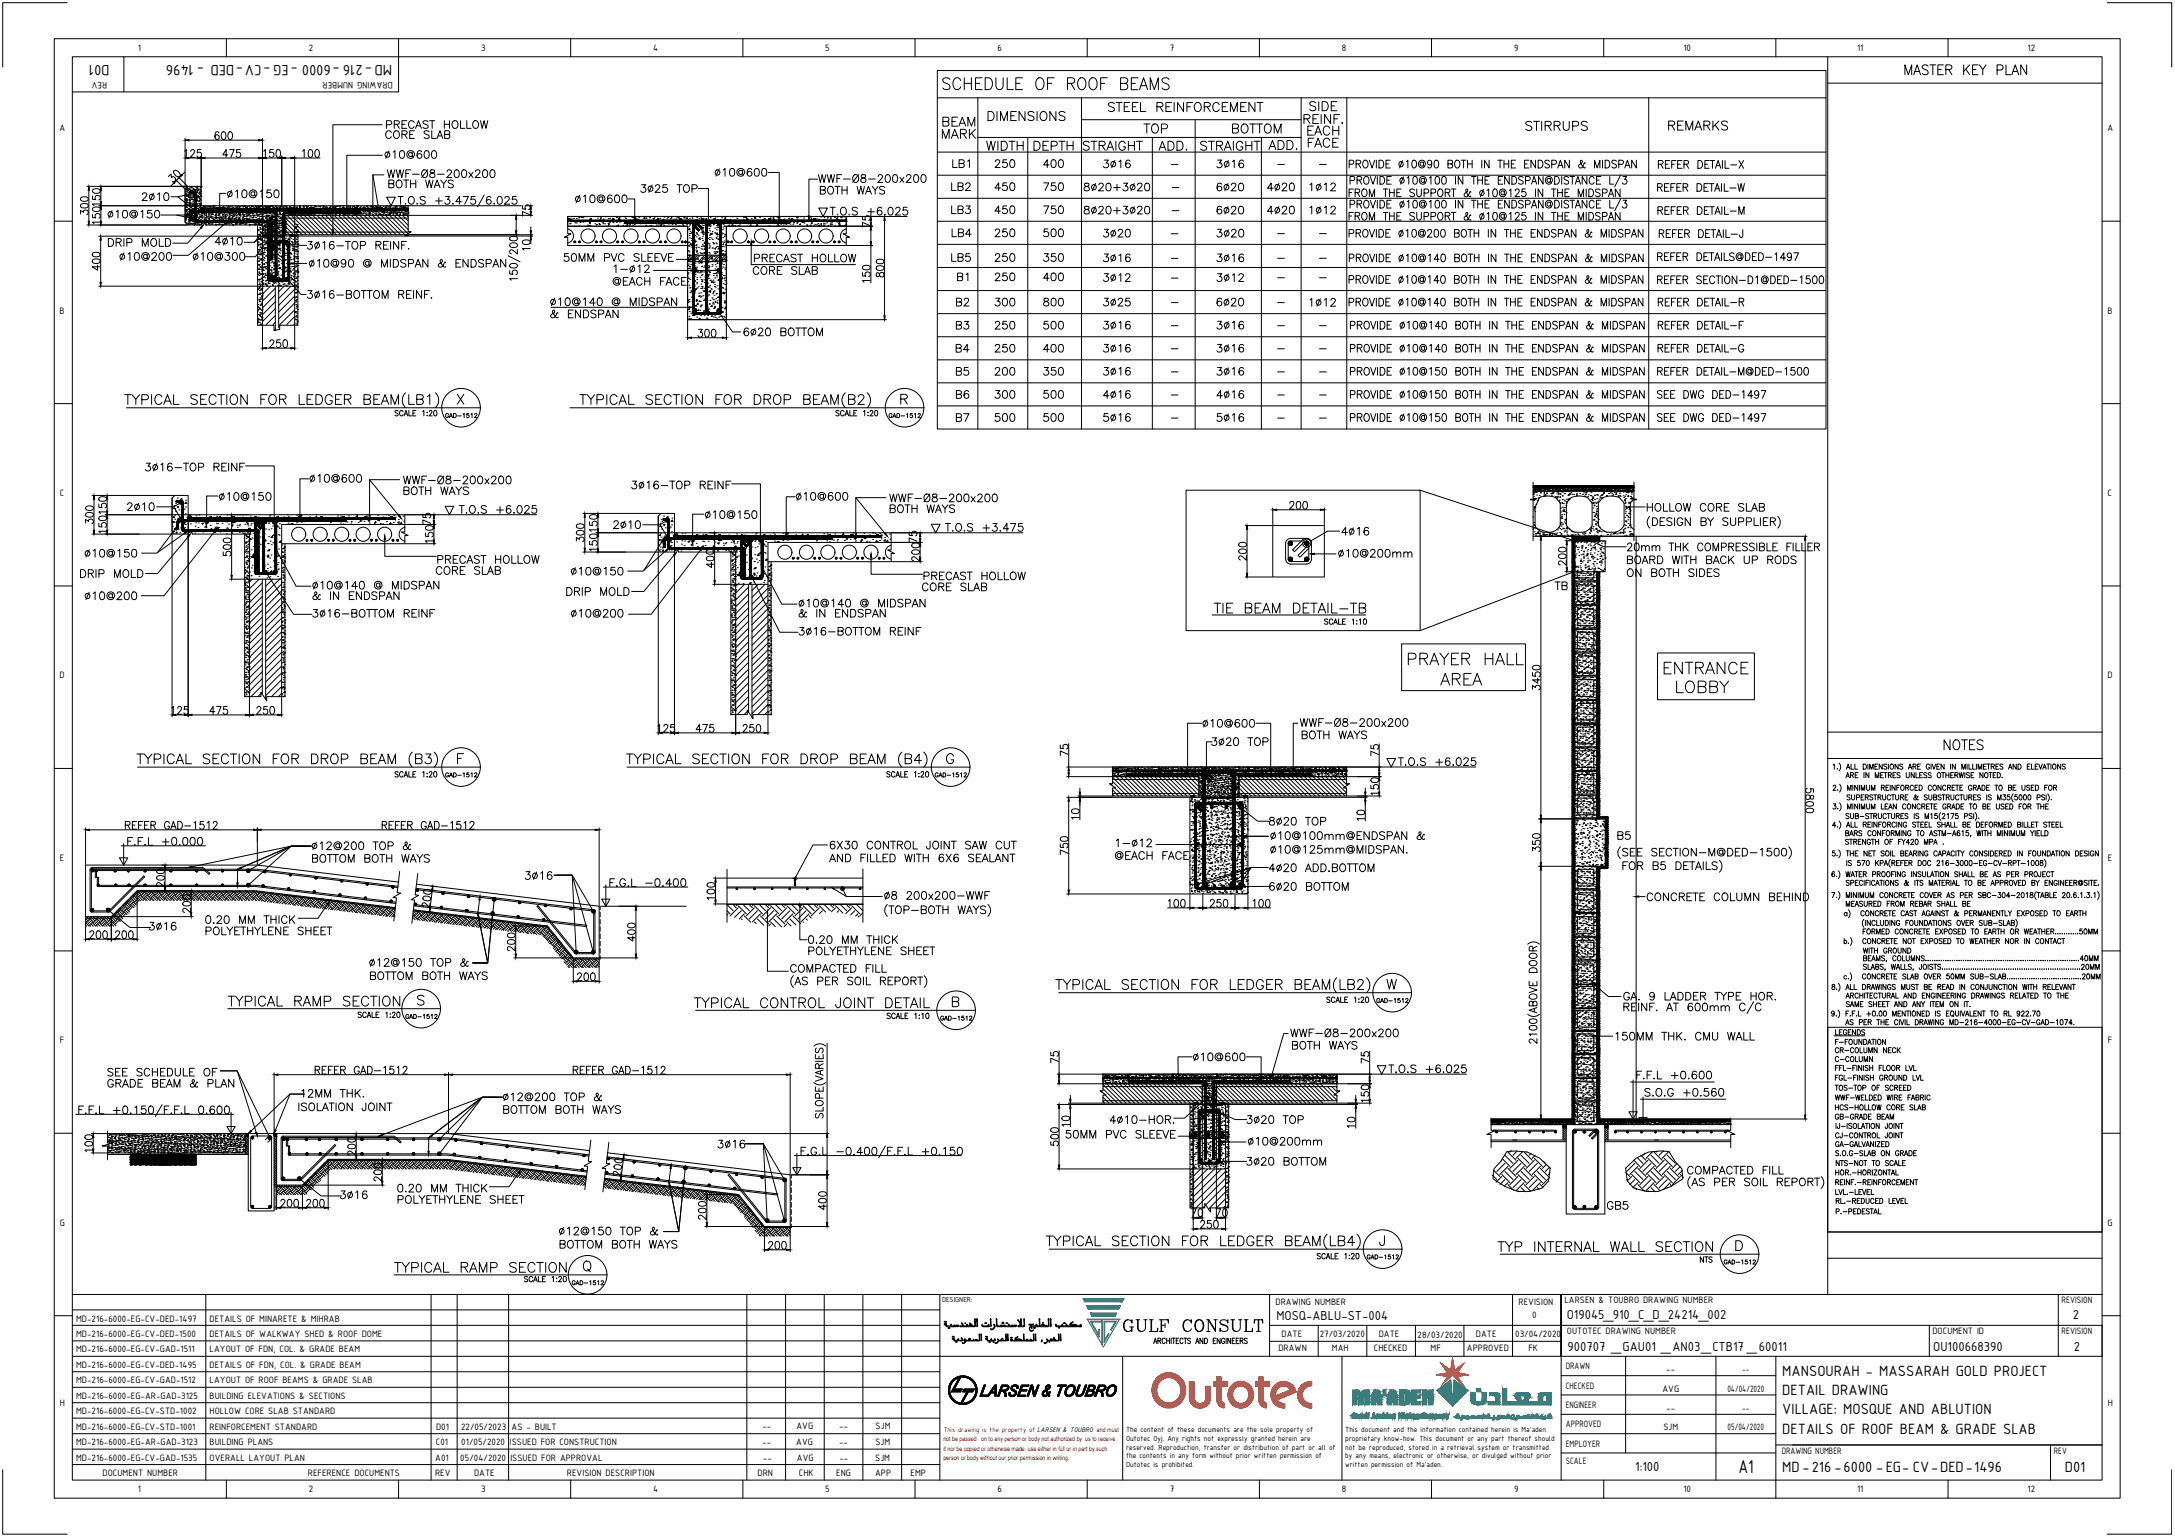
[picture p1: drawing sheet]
<svg xmlns="http://www.w3.org/2000/svg" width="841mm" height="594mm" viewBox="0 0 841 594" stroke-linecap="round" stroke-linejoin="round" font-family="sans-serif">
<defs><g id="words">
<g font-size="8.4">
<text x="363.4" y="36">SCHEDULE OF ROOF BEAMS</text>
<text x="556" y="266.3">AREA</text>
<text x="647" y="269.2">LOBBY</text>
</g>
<text font-size="8.4" fill="#00f" x="433.2" y="516.1">GULF CONSULT</text>
<g font-size="7.9">
<text x="543.3" y="258.2">PRAYER HALL</text>
<text x="642.4" y="261.8">ENTRANCE</text>
</g>
<text font-size="7.7" x="672.2" y="569.7">A1</text>
<g font-size="7.5">
<text x="267.4" y="390.9">TYPICAL CONTROL JOINT DETAIL</text>
<text x="577.8" y="485.4">TYP INTERNAL WALL SECTION</text>
</g>
<g font-size="7.1">
<text x="735.2" y="30">MASTER KEY PLAN</text>
<text x="380.6" y="48">DIMENSIONS</text>
<text x="427.2" y="44.4">STEEL REINFORCEMENT</text>
<text x="505.2" y="44.1">SIDE</text>
<text x="363.4" y="50.1">BEAM</text>
<text x="441" y="52.6">TOP</text>
<text x="475.2" y="52.6">BOTTOM</text>
<text x="503.1" y="49">REINF.</text>
<text x="504.5" y="53.6">EACH</text>
<text x="644.2" y="51.5">REMARKS</text>
<text x="363" y="54.7">MARK</text>
<text x="380.3" y="59.3">WIDTH</text>
<text x="398.6" y="59.3">DEPTH</text>
<text x="417.7" y="59.3">STRAIGHT</text>
<text x="447" y="59.3">ADD.</text>
<text x="463.2" y="59.3">STRAIGHT</text>
<text x="504.5" y="58.2">FACE</text>
<text x="750.4" y="291">NOTES</text>
<text x="87.1" y="390.2">TYPICAL RAMP SECTION</text>
<text x="151.3" y="493.2">TYPICAL RAMP SECTION</text>
</g>
<g font-size="6.6">
<text x="588.8" y="51.5">STIRRUPS</text>
<text x="489.3" y="58.9">ADD.</text>
<text x="275.2" y="69.5">%%C10@600</text>
<text x="520.3" y="66.3">PROVIDE %%C10@90 BOTH IN THE ENDSPAN &amp; MIDSPAN</text>
<text x="639.9" y="66.3">REFER DETAIL-X</text>
<text x="221.2" y="79.7">%%C10@600</text>
<text x="366.9" y="84">LB3</text>
<text x="383.5" y="84">450</text>
<text x="402.2" y="84">750</text>
<text x="520.3" y="86.4">FROM THE SUPPORT &amp; %%C10@125 IN THE MIDSPAN</text>
<text x="639.9" y="84.3">REFER DETAIL-M</text>
<text x="366.9" y="92.8">LB4</text>
<text x="383.5" y="92.8">250</text>
<text x="402.2" y="92.8">500</text>
<text x="640.3" y="93.1">REFER DETAIL-J</text>
<text x="40.6" y="96.7">DRIP MOLD</text>
<text x="45.2" y="102">%%C10@200</text>
<text x="73.4" y="102">%%C10@300</text>
<text x="117.5" y="97.7">3%%C16-TOP REINF.</text>
<text x="217" y="102.3">50MM PVC SLEEVE</text>
<text x="290.3" y="102.7">PRECAST HOLLOW</text>
<text x="117.5" y="116.8">3%%C16-BOTTOM REINF.</text>
<text x="368.7" y="119.6">B2</text>
<text x="383.5" y="119.6">300</text>
<text x="402.2" y="119.6">800</text>
<text x="520.3" y="119.6">PROVIDE %%C10@140 BOTH IN THE ENDSPAN &amp; MIDSPAN</text>
<text x="639.9" y="119.6">REFER DETAIL-R</text>
<text x="211.7" y="124.2">&amp; ENDSPAN</text>
<text x="286.5" y="131.2">6%%C20 BOTTOM</text>
<text x="368.7" y="137.6">B4</text>
<text x="368.7" y="146.4">B5</text>
<text x="383.5" y="146.4">200</text>
<text x="402.2" y="146.4">350</text>
<text x="521.1" y="146.4">PROVIDE %%C10@150 BOTH IN THE ENDSPAN &amp; MIDSPAN</text>
<text x="639.6" y="146.4">REFER DETAIL-M@DED-1500</text>
<text x="368.7" y="164.4">B7</text>
<text x="55" y="183.4">3%%C16-TOP REINF</text>
<text x="154.9" y="188.4">WWF-Ø8-200x200</text>
<text x="154.9" y="192.6">BOTH WAYS</text>
<text x="306.6" y="194.7">%%C10@600</text>
<text x="342.9" y="195.4">WWF-Ø8-200x200</text>
<text x="271.6" y="201.8">%%C10@150</text>
<text x="342.9" y="199.7">BOTH WAYS</text>
<text x="635.7" y="199">HOLLOW CORE SLAB</text>
<text x="364.4" y="206.7">T.O.S +3.475</text>
<text x="30" y="224.7">DRIP MOLD</text>
<text x="627.9" y="224.4">ON BOTH SIDES</text>
<text x="31.7" y="233.2">%%C10@200</text>
<text x="119.6" y="233.2">&amp; IN ENDSPAN</text>
<text x="600.1" y="229.3">TB</text>
<text x="307.6" y="236">%%C10@140 @ MIDSPAN</text>
<text x="307.6" y="246.9">3%%C16-BOTTOM REINF</text>
<text x="463.9" y="282.6">%%C10@600</text>
<text x="501.6" y="282.2">WWF-Ø8-200x200</text>
<text x="539.4" y="297.4">T.O.S +6.025</text>
<text x="119.6" y="329.8">%%C12@200 TOP &amp;</text>
<text x="490" y="326">%%C10@100mm@ENDSPAN &amp;</text>
<text x="624.4" y="326">B5</text>
<text x="119.6" y="334.8">BOTTOM BOTH WAYS</text>
<text x="430" y="333.7">@EACH FACE</text>
<text x="489.7" y="345.7">6%%C20 BOTTOM</text>
<text x="78.3" y="358.4">0.20 MM THICK</text>
<text x="311.5" y="366.2">0.20 MM THICK</text>
<text x="141.8" y="375">%%C12@150 TOP &amp;</text>
<text x="626.5" y="388.1">GA. 9 LADDER TYPE HOR.</text>
<text x="498.5" y="407.1">BOTH WAYS</text>
<text x="623.7" y="403.6">150MM THK. CMU WALL</text>
<text x="535.9" y="416.3">T.O.S +6.025</text>
<text x="481.5" y="444.1">%%C10@200mm</text>
<text x="651.2" y="455.4">COMPACTED FILL</text>
<text x="152.8" y="466.7">POLYETHYLENE SHEET</text>
<text x="215.2" y="484">BOTTOM BOTH WAYS</text>
</g>
<g font-size="6.2">
<text x="42.4" y="25" transform="rotate(-180 42.4 25)">D01</text>
<text x="94.1" y="25" transform="rotate(-180 94.1 25)">-</text>
<text x="151.6" y="25" transform="rotate(-180 151.6 25)">MD-216 -6000 -EG -CV DED - 1496</text>
<text x="148.2" y="50.8">PRECAST HOLLOW</text>
<text x="147.8" y="54.7">CORE SLAB</text>
<text x="147.8" y="62.4">%%C10@600</text>
<text x="367.2" y="66">LB1</text>
<text x="383.5" y="66">250</text>
<text x="402.2" y="66">400</text>
<text x="148.5" y="69.8">WWF-Ø8-200x200</text>
<text x="315.4" y="71.6">WWF-Ø8-200x200</text>
<text x="86.8" y="77.6">%%C10@150</text>
<text x="149.2" y="73.7">BOTH WAYS</text>
<text x="246.6" y="75.5">3%%C25 TOP</text>
<text x="316.1" y="76.2">BOTH WAYS</text>
<text x="366.9" y="74.8">LB2</text>
<text x="383.5" y="74.8">450</text>
<text x="402.2" y="74.8">750</text>
<text x="520.3" y="77.3">FROM THE SUPPORT &amp; %%C10@125 IN THE MIDSPAN</text>
<text x="639.6" y="75.1">REFER DETAIL-W</text>
<text x="40.6" y="85.4">%%C10@150</text>
<text x="319.6" y="84.3">T.O.S +6.025</text>
<text x="520.3" y="92.8">PROVIDE %%C10@200 BOTH IN THE ENDSPAN &amp; MIDSPAN</text>
<text x="639.6" y="102">REFER DETAILS@DED-1497</text>
<text x="118.5" y="104.4">%%C10@90 @ MIDSPAN &amp; ENDSPAN</text>
<text x="290" y="107.2">CORE SLAB</text>
<text x="366.9" y="102.3">LB5</text>
<text x="383.5" y="102.3">250</text>
<text x="402.2" y="102.3">350</text>
<text x="520.3" y="102.3">PROVIDE %%C10@140 BOTH IN THE ENDSPAN &amp; MIDSPAN</text>
<text x="235.7" y="111.5">@EACH FACE</text>
<text x="369" y="109.7">B1</text>
<text x="383.5" y="109.7">250</text>
<text x="402.2" y="109.7">400</text>
<text x="520.3" y="110.8">PROVIDE %%C10@140 BOTH IN THE ENDSPAN &amp; MIDSPAN</text>
<text x="639.6" y="110.8">REFER SECTION-D1@DED-1500</text>
<text x="211.7" y="119.2">%%C10@140 @ MIDSPAN</text>
<text x="368.7" y="128.4">B3</text>
<text x="383.5" y="128.4">250</text>
<text x="402.2" y="128.4">500</text>
<text x="521.1" y="128.4">PROVIDE %%C10@140 BOTH IN THE ENDSPAN &amp; MIDSPAN</text>
<text x="639.9" y="128.4">REFER DETAIL-F</text>
<text x="383.5" y="137.2">250</text>
<text x="402.2" y="137.2">400</text>
<text x="521.1" y="137.2">PROVIDE %%C10@140 BOTH IN THE ENDSPAN &amp; MIDSPAN</text>
<text x="639.9" y="137.2">REFER DETAIL-G</text>
<text x="368.7" y="155.2">B6</text>
<text x="383.5" y="155.2">300</text>
<text x="402.2" y="155.2">500</text>
<text x="521.1" y="155.2">PROVIDE %%C10@150 BOTH IN THE ENDSPAN &amp; MIDSPAN</text>
<text x="639.6" y="155.2">SEE DWG DED-1497</text>
<text x="383.5" y="164">500</text>
<text x="402.2" y="164">500</text>
<text x="521.1" y="164">PROVIDE %%C10@150 BOTH IN THE ENDSPAN &amp; MIDSPAN</text>
<text x="639.6" y="164">SEE DWG DED-1497</text>
<text x="118.5" y="187.7">%%C10@600</text>
<text x="243.1" y="190.1">3%%C16-TOP REINF</text>
<text x="83.6" y="194.7">%%C10@150</text>
<text x="176.4" y="199.7">T.O.S +6.025</text>
<text x="627.9" y="214.1">20mm THK COMPRESSIBLE FILLER</text>
<text x="31.7" y="216.6">%%C10@150</text>
<text x="167.9" y="219.1">PRECAST HOLLOW</text>
<text x="516.5" y="216.6">%%C10@200mm</text>
<text x="627.9" y="219.1">BOARD WITH BACK UP RODS</text>
<text x="167.6" y="223.3">CORE SLAB</text>
<text x="219.8" y="223.7">%%C10@150</text>
<text x="356" y="225.4">PRECAST HOLLOW</text>
<text x="119.6" y="229">%%C10@140 @ MIDSPAN</text>
<text x="218" y="231.4">DRIP MOLD</text>
<text x="355.6" y="229.7">CORE SLAB</text>
<text x="119.6" y="239.9">3%%C16-BOTTOM REINF</text>
<text x="219.8" y="239.9">%%C10@200</text>
<text x="307.6" y="239.9">&amp; IN ENDSPAN</text>
<text x="502.4" y="286.8">BOTH WAYS</text>
<text x="489.7" y="320.3">8%%C20 TOP</text>
<text x="48.3" y="328.1">F.F.L +0.000</text>
<text x="320" y="329.5">6X30 CONTROL JOINT SAW CUT</text>
<text x="319.6" y="334.4">AND FILLED WITH 6X6 SEALANT</text>
<text x="490" y="331.3">%%C10@125mm@MIDSPAN.</text>
<text x="489.7" y="338.3">4%%C20 ADD.BOTTOM</text>
<text x="234.6" y="344">F.G.L -0.400</text>
<text x="340.8" y="348.9">8 200x200-WWF</text>
<text x="635.7" y="349.6">CONCRETE COLUMN BEHIND</text>
<text x="78.3" y="362.7">POLYETHYLENE SHEET</text>
<text x="311.5" y="370.4">POLYETHYLENE SHEET</text>
<text x="304.4" y="377.1">COMPACTED FILL</text>
<text x="142.2" y="379.9">BOTTOM BOTH WAYS</text>
<text x="497.8" y="402.2">WWF-Ø8-200x200</text>
<text x="460.4" y="411.3">%%C10@600</text>
<text x="40.6" y="417.3">SEE SCHEDULE OF</text>
<text x="631.8" y="418.4">F.F.L +0.600</text>
<text x="40.6" y="421.6">GRADE BEAM &amp; PLAN</text>
<text x="115.4" y="425.4">12MM THK.</text>
<text x="634.6" y="425.1">S.O.G +0.560</text>
<text x="114.3" y="430.7">ISOLATION JOINT</text>
<text x="193.3" y="426.9">%%C12@200 TOP &amp;</text>
<text x="193.7" y="431.8">BOTTOM BOTH WAYS</text>
<text x="427.9" y="435.7">4%%C10-HOR.</text>
<text x="480.8" y="435.7">3%%C20 TOP</text>
<text x="411" y="441.3">50MM PVC SLEEVE</text>
<text x="480.8" y="451.9">3%%C20 BOTTOM</text>
<text x="152.4" y="462.1">0.20 MM THICK</text>
<text x="620.2" y="468.8">GB5</text>
<text x="215.2" y="478.7">%%C12@150 TOP &amp;</text>
<text x="689.2" y="532.1">MANSOURAH - MASSARAH GOLD PROJECT</text>
<text x="689.2" y="539.5">DETAIL DRAWING</text>
<text x="689.2" y="547">VILLAGE: MOSQUE AND ABLUTION</text>
<text x="689.2" y="554.5">DETAILS OF ROOF BEAM &amp; GRADE SLAB</text>
<text x="689.2" y="569.5">MD-216 -6000 -EG- CV DED 1496</text>
<text x="746.8" y="569.5">-</text>
<text x="760.1" y="569.5">-</text>
<text x="798.4" y="569.5">D01</text>
</g>
<g font-size="5.4">
<text x="493.6" y="510.6">MOSQ-ABLU-ST-004</text>
<text x="605.8" y="510.1">O19045_910_C_D_24214_002</text>
<text x="801.5" y="510.1">2</text>
<text x="606.2" y="522.6">900707 _GAU01 _AN03_CTB17 _60011</text>
<text x="747.5" y="522.6">OU100668390</text>
<text x="801.9" y="522.6">2</text>
<text x="632.3" y="569">1:100</text>
</g>
<g font-size="5.3">
<text x="708.4" y="408.5">CR-COLUMN NECK</text>
<text x="656.2" y="489.3">NTS</text>
</g>
<g font-size="4.9">
<text x="712.3" y="327.7">STRENGTH OF FY420 MPA .</text>
<text x="712.6" y="351.7">MEASURED FROM REBAR SHALL BE</text>
<text x="531.3" y="389.1">GAD-1512</text>
<text x="708.4" y="411.7">C-COLUMN</text>
<text x="708.4" y="430.4">HCS-HOLLOW CORE SLAB</text>
<text x="708.7" y="451.9">NTS-NOT TO SCALE</text>
<text x="708.7" y="470.6">P.-PEDESTAL</text>
<text x="527.4" y="488.2">GAD-1512</text>
</g>
<g font-size="4.4">
<text x="171.1" y="162.6">GAD-1512</text>
<text x="342.5" y="162.6">GAD-1512</text>
<text x="171.1" y="301.6">GAD-1512</text>
<text x="360.5" y="301.6">GAD-1512</text>
<text x="155.6" y="395.1">GAD-1512</text>
<text x="362.7" y="395.8">GAD-1512</text>
<text x="665.3" y="490">GAD-1512</text>
<text x="220.1" y="498.1">GAD-1512</text>
</g>
<g font-size="3.9">
<text x="53.3" y="19.6">1</text>
<text x="119.5" y="19.7">2</text>
<text x="186" y="19.6">3</text>
<text x="252.5" y="19.6">4</text>
<text x="319.1" y="19.6">5</text>
<text x="385.8" y="19.7">6</text>
<text x="452.3" y="19.6">7</text>
<text x="518.9" y="19.6">8</text>
<text x="585.5" y="19.5">9</text>
<text x="650.9" y="19.6">10</text>
<text x="718.1" y="19.6">11</text>
<text x="784" y="19.7">12</text>
<text x="41.4" y="31.9" transform="rotate(-180 41.4 31.9)">REV</text>
<text x="151.8" y="31.9" transform="rotate(-180 151.8 31.9)">DRAWING NUMBER</text>
<text x="23" y="50.7">A</text>
<text x="814.9" y="50.7">A</text>
<text x="23.1" y="121.3">B</text>
<text x="814.9" y="121.3">B</text>
<text x="23.1" y="191.8">C</text>
<text x="814.9" y="191.8">C</text>
<text x="23" y="262.4">D</text>
<text x="814.9" y="262.4">D</text>
<text x="23.1" y="333">E</text>
<text x="815" y="333">E</text>
<text x="23.2" y="403.5">F</text>
<text x="815.1" y="403.5">F</text>
<text x="23.1" y="474.1">G</text>
<text x="814.9" y="474.1">G</text>
<text x="493.3" y="504.7">DRAWING NUMBER</text>
<text x="587.2" y="504.7">REVISION</text>
<text x="592.5" y="509.6">0</text>
<text x="604.9" y="504.1">LARSEN &amp; TOUBRO DRAWING NUMBER</text>
<text x="797.2" y="504.1">REVISION</text>
<text x="29.4" y="511.1">MD-216-6000-EG-CV-DED-1497</text>
<text x="81.1" y="511.1">DETAILS OF MINARETE &amp; MIHRAB</text>
<text x="29.4" y="517.1">MD-216-6000-EG-CV-DED-1500</text>
<text x="81.1" y="517.1">DETAILS OF WALKWAY SHED &amp; ROOF DOME</text>
<text x="495.6" y="517">DATE</text>
<text x="510.3" y="517">27/03/2020</text>
<text x="533.1" y="517">DATE</text>
<text x="548.2" y="517.4">28/03/2020</text>
<text x="570.7" y="517">DATE</text>
<text x="585.9" y="517.1">03/04/2020</text>
<text x="605.9" y="516.1">OUTOTEC DRAWING NUMBER</text>
<text x="747.3" y="516.1">DOCUMENT ID</text>
<text x="797.2" y="516.1">REVISION</text>
<text x="29.4" y="523.1">MD-216-6000-EG-CV-GAD-1511</text>
<text x="81.1" y="523.1">LAYOUT OF FDN, COL. &amp; GRADE BEAM</text>
<text x="494.4" y="522.7">DRAWN</text>
<text x="515" y="522.5">MAH</text>
<text x="531.2" y="522.7">CHECKED</text>
<text x="553.2" y="522.5">MF</text>
<text x="567.3" y="522.7">APPROVED</text>
<text x="591" y="522.5">FK</text>
<text x="29.4" y="529.1">MD-216-6000-EG-CV-DED-1495</text>
<text x="81.1" y="529.1">DETAILS OF FDN, COL. &amp; GRADE BEAM</text>
<text x="605.4" y="529.6">DRAWN</text>
<text x="644.3" y="530.8">--</text>
<text x="673.7" y="530.8">--</text>
<text x="29.4" y="535">MD-216-6000-EG-CV-GAD-1512</text>
<text x="81.1" y="535">LAYOUT OF ROOF BEAMS &amp; GRADE SLAB</text>
<text x="605.4" y="537.1">CHECKED</text>
<text x="642.8" y="538.3">AVG</text>
<text x="667.9" y="538.3">04/04/2020</text>
<text x="23.1" y="543.6">H</text>
<text x="29.4" y="541">MD-216-6000-EG-AR-GAD-3125</text>
<text x="81.1" y="541">BUILDING ELEVATIONS &amp; SECTIONS</text>
<text x="605.4" y="544.5">ENGINEER</text>
<text x="644.3" y="545.8">--</text>
<text x="673.7" y="545.8">--</text>
<text x="815" y="543.6">H</text>
<text x="29.4" y="547">MD-216-6000-EG-CV-STD-1002</text>
<text x="81.1" y="547">HOLLOW CORE SLAB STANDARD</text>
<text x="29.4" y="553">MD-216-6000-EG-CV-STD-1001</text>
<text x="81.1" y="553">REINFORCEMENT STANDARD</text>
<text x="168.6" y="552.9">D01</text>
<text x="178.3" y="552.9">22/05/2023</text>
<text x="197.8" y="552.9">AS - BUILT</text>
<text x="294.8" y="552.8">--</text>
<text x="308" y="552.8">AVG</text>
<text x="324.5" y="552.8">--</text>
<text x="338.6" y="552.8">SJM</text>
<text x="605.4" y="552">APPROVED</text>
<text x="643.2" y="553.2">SJM</text>
<text x="668" y="553.2">05/04/2020</text>
<text x="29.4" y="559">MD-216-6000-EG-AR-GAD-3123</text>
<text x="81.1" y="559">BUILDING PLANS</text>
<text x="168.6" y="559">C01</text>
<text x="178.4" y="559">01/05/2020</text>
<text x="197.1" y="559">ISSUED FOR CONSTRUCTION</text>
<text x="294.7" y="559">--</text>
<text x="307.9" y="559">AVG</text>
<text x="324.4" y="559">--</text>
<text x="338.5" y="559">SJM</text>
<text x="605.4" y="559.5">EMPLOYER</text>
<text x="689" y="562.6">DRAWING NUMBER</text>
<text x="794.2" y="562.6">REV</text>
<text x="29.4" y="565">MD-216-6000-EG-CV-GAD-1535</text>
<text x="81.1" y="565">OVERALL LAYOUT PLAN</text>
<text x="168.3" y="565">A01</text>
<text x="178" y="565">05/04/2020</text>
<text x="197.3" y="565">ISSUED FOR APPROVAL</text>
<text x="295" y="565">--</text>
<text x="308.1" y="565">AVG</text>
<text x="324.6" y="565">--</text>
<text x="338.4" y="565">SJM</text>
<text x="605.4" y="566.4">SCALE</text>
<text x="39.7" y="570.7">DOCUMENT NUMBER</text>
<text x="119.1" y="570.7">REFERENCE DOCUMENTS</text>
<text x="168.2" y="570.7">REV</text>
<text x="183.3" y="570.7">DATE</text>
<text x="219.2" y="570.7">REVISION DESCRIPTION</text>
<text x="292.9" y="570.7">DRN</text>
<text x="308.9" y="570.7">CHK</text>
<text x="323.3" y="570.7">ENG</text>
<text x="338.4" y="570.7">APP</text>
<text x="352.1" y="570.7">EMP</text>
<text x="53.3" y="577.1">1</text>
<text x="119.5" y="577.2">2</text>
<text x="186" y="577">3</text>
<text x="252.5" y="577.1">4</text>
<text x="319.1" y="577">5</text>
<text x="385.8" y="577.2">6</text>
<text x="452.3" y="577.1">7</text>
<text x="518.9" y="577.1">8</text>
<text x="585.5" y="577.2">9</text>
<text x="650.9" y="577.1">10</text>
<text x="718.1" y="577.1">11</text>
<text x="784" y="577.2">12</text>
</g>
<g font-size="3.1">
<text x="435.4" y="554">The content of these documents are the sole property of</text>
<text x="435.4" y="557.3">Outotec Oyj. Any rights not expressly granted herein are</text>
<text x="520.2" y="554">This document and the information contained herein is Ma'aden</text>
<text x="520.2" y="557.3">proprietary know-how. This document or any part thereof should</text>
<text x="435.4" y="560.6">reserved. Reproduction, transfer or distribution of part or all of</text>
<text x="435.4" y="564">the contents in any form without prior written permission of</text>
<text x="520.2" y="560.6">not be reproduced, stored in a retrieval system or transmitted</text>
<text x="520.2" y="564">by any means, electronic or otherwise, or divulged without prior</text>
<text x="435.4" y="567.3">Outotec is prohibited.</text>
<text x="520.2" y="567.3">written permission of Ma'aden.</text>
</g>
<text font-size="3" x="364.3" y="503.6">DESIGNER:</text>
<text font-size="2.8" fill="#f00" x="364.9" y="553.8">This drawing is the property of LARSEN &amp; TOUBRO and must</text>
<g font-size="2.6">
<text x="451.6" y="64.9">-</text>
<text x="492.8" y="64.9">-</text>
<text x="509.1" y="64.9">-</text>
<text x="451.9" y="73.7">-</text>
<text x="451.9" y="82.5">-</text>
<text x="451.6" y="91.7">-</text>
<text x="492.8" y="91.7">-</text>
<text x="509.1" y="91.7">-</text>
<text x="451.6" y="101.2">-</text>
<text x="492.8" y="101.2">-</text>
<text x="509.1" y="101.2">-</text>
<text x="451.6" y="108.7">-</text>
<text x="492.8" y="108.7">-</text>
<text x="509.1" y="108.7">-</text>
<text x="451.6" y="118.2">-</text>
<text x="492.8" y="118.2">-</text>
<text x="451.6" y="127.4">-</text>
<text x="492.8" y="127.4">-</text>
<text x="509.1" y="127.4">-</text>
<text x="451.6" y="136.2">-</text>
<text x="492.8" y="136.2">-</text>
<text x="509.1" y="136.2">-</text>
<text x="451.6" y="145">-</text>
<text x="492.8" y="145">-</text>
<text x="509.1" y="145">-</text>
<text x="451.6" y="154.2">-</text>
<text x="492.8" y="154.2">-</text>
<text x="509.1" y="154.2">-</text>
<text x="451.6" y="163">-</text>
<text x="492.8" y="163">-</text>
<text x="509.1" y="163">-</text>
</g>
<g font-size="2.5" fill="#f00">
<text x="364.8" y="557.4">not be passed on to any person or body not authorized by us to receive</text>
<text x="364.8" y="561">it nor be copied or otherwise made use either in full or in part by such</text>
<text x="364.8" y="564.6">person or body without our prior permission in writing.</text>
</g>
</g></defs>
<!-- layer: ST-HOLLOWCORE_SLAB -->
<g fill="none" stroke="#000" stroke-width=".39">
<path d="M219.5 88.6a2.73 2.73 0 0 1 2.3 2.7 2.73 2.73 0 0 1-2.3 2.7M219.5 94.9h46.4M219.5 87.5h46.4M267.2 98.7l-1.2 1.3M268.1 98.7l-2.3 2.3M269.9 98.7l-2.5 2.5M270.8 98.7l-2.5 2.5M272.5 98.7l-2.5 2.5M273.4 98.7l-2.5 2.5M275.2 98.7l-2.5 2.5M276 98.7l-2.4 2.5M277.8 98.7l-2.5 2.5"/>
<path d="M278.7 98.7l-2.5 2.5M280.5 98.7l-2.5 2.5M280.9 94.9h46.3M280.9 87.5h46.3M281 99.1l-2.2 2.1M327.2 88.6a2.73 2.73 0 0 0-2.2 2.7 2.73 2.73 0 0 0 2.2 2.7M266.1 101.2h14.7M266.1 100.1a.55 .55 0 0 0-.3 .6 .55 .55 0 0 0 .3 .5l.2-.7-.5-1.1 .3-.7h14.7l.2 .9-.4 .9 .1 .7a.55 .55 0 0 0 .4-.5 .55 .55 0 0 0-.4-.6M281.1 100.7l-.5 .5M592.8 199.9v.1M592.8 189.9h39zM592.8 186.5v6.2h1.3v.4h-2.3v.2h1v15.8"/>
<path d="M592.8 191l.2-.2 .1 .4h-.3M592.8 188.7h39M592.8 187.8h39M592.9 193.4h.1M592.9 189.8h.1M592.9 187.8h-.1M592.9 191.9h.1M593 190.4h.1M593 197.3h.1M593.1 193.2h.1M593.1 189.5h.1M593.1 189.2h.1"/>
<path d="M593.1 187.8l-.3 .2M593.1 191h.1M593.1 196.6h.1M593.2 189.1h.1M593.2 188.9h.1M593.2 193.3l.3-.1-.1 .2zM593.2 189.6h.1M593.3 187.8l-.5 .4M593.3 190.5h.1M593.3 196.1l.3-.3 .1 .3zM593.3 193.3h.1M593.4 189.4h.1"/>
<path d="M593.4 189h.1M593.5 197.9h.1M593.5 188.7h.1M593.5 189.6h.1M593.5 187.8l-.7 .6M593.5 196.2h.1M593.6 196.5v6.8a4.4 4.4 0 0 0 3.1 2.5M593.6 188.8h.1M593.7 196.1l-.1 .4M593.7 187.8l-.9 .8M593.7 190h.1M593.7 189.1h.1"/>
<path d="M593.9 187.8l-.9 .9M593.9 195h.1M594 189.3h.1M594 187.8l-.8 .9M594.1 189.9h.1M594.1 190.1l.1 .3h-.3zM594.2 191.5h.1M594.2 188.7h.1M594.2 189.4h.1M594.3 187.8l-.9 .9M594.3 189.1h.1M594.4 189.1h.1"/>
<path d="M594.4 187.8l-.8 .9M594.4 188.7h.1M594.5 189.5h.1M594.6 190l-.3 .1 .2 .2M594.6 189.3h.1M594.6 190l-.1 .3M594.6 187.8l-.8 .9M594.7 189.9h.1M594.8 192.8h.1M594.8 192.6h.1M594.8 189.2h.1M594.8 193.6l-.1-.2-.2 .3h.2"/>
<path d="M594.8 187.8l-.8 .9M594.8 189h.1M594.9 189.1h.1M595 187.8l-.9 .9M595.2 191.6h.1M595.2 190.1h.1M595.2 189.2h.1M595.2 187.8l-.9 .9M595.4 189.8h.1M595.4 187.8l-.9 .9M595.4 189.2h.1M595.5 189h.1"/>
<path d="M595.5 189.9h.1M595.6 187.8l-.9 .9M595.6 190.6h.1M595.6 189h.1M595.7 190.6h.1M595.7 189.8h.1M595.8 187.8l-.9 .9M595.9 189.5h.1M596 187.8l-.9 .9M596.1 189.6h.1M596.1 189h.1M596.2 188.9h.1"/>
<path d="M596.2 187.8l-.9 .9M596.3 189h.1M596.3 189.7h.1M596.4 187.8l-.9 .9M596.4 188.8h.1M596.5 189.7h.1M596.5 187.8l-.8 .9M596.7 189h.1M596.8 187.8l-.9 .9M596.8 189.5h.1M596.8 189h.1M596.9 188.8h.1"/>
<path d="M597 187.8l-.9 .9M597 191.1h.1M597.1 187.8l-.8 .9M597.1 192h-.1M597.2 188.8h.1M597.3 189.5h.1M597.3 190.4v.3h-.2zM597.3 189h.1M597.4 187.8l-.9 .9M597.4 191.3h.1M597.4 189.3h.1M597.4 188.8h.1"/>
<path d="M597.5 189.4h.1M597.5 187.8l-.8 .9M597.6 191.9h-.2l.3-.4v.4M597.6 188.7h.1M597.6 189h.1M597.7 187.8l-.9 .9M597.9 187.8l-.8 .9M597.9 189h.1M597.9 190.7h.1M598 188.9h.1M598.1 191h.1M598.1 187.8l-.9 .9"/>
<path d="M598.2 190.1h.1M598.2 189.3h.1M598.3 187.8l-.9 .9M598.3 191.8a4 4 0 0 0-3.1 .9l-1.6 3.5M598.4 191.8l3 .6 1.7 1.9M598.5 189.8h.1M598.5 189.3h.1M598.5 187.8l-.9 .9M598.5 188.9h.1M598.7 187.8l-.9 .9M598.7 189.5h.1M598.8 189.8h.1"/>
<path d="M598.9 187.8l-.9 .9M598.9 189.1h.1M599 189h.1M599.1 187.8l-.9 .9M599.1 188.9h.1M599.2 188.8h.1M599.2 189.1h.1M599.3 187.8l-.9 .9M599.3 189.8h.1M599.3 188.9h.1M599.5 189.8h.1M599.5 187.8l-.9 .9"/>
<path d="M599.5 189.7h.1M599.6 187.8l-.8 .9M599.6 191h.1M599.6 189h.1M599.7 190.7h.1M599.8 188.9h.1M599.8 187.8l-.8 .9M599.9 191.7h.1M600 187.8l-.8 .9M600.1 189.5h.1M600.2 188.9h.1M600.2 187.8l-.9 .9"/>
<path d="M600.2 189.6h.1M600.2 189.3h.1M600.3 190.8h.1M600.3 188.9h.1M600.4 188.8h.1M600.4 190.7l-.2 .3h.2v-.3M600.4 189h.1M600.4 187.8l-.8 .9M600.6 187.8l-.9 .9M600.8 187.8l-.9 .9M600.9 190.4l-.4 .1 .3 .2 .1-.3M600.9 189.5h.1"/>
<path d="M601 187.8l-.9 .9M601 188.8h.1M601.2 187.8l-.9 .9M601.2 188.7h.1M601.2 189.4h.1M601.3 189.8h.1M601.3 192.1h.1M601.4 187.8l-.9 .9M601.5 189.3h.1M601.5 189.5h.1M601.5 188.8h.1M601.6 187.8l-.9 .9"/>
<path d="M601.7 189.3h.1M601.7 188.8h.1M601.8 187.8l-.9 .9M601.8 188.7h.1M601.8 192.1h.1M601.9 189h.1M601.9 190.7h.1M602 187.8l-.9 .9M602 188.8h.1M602.1 189.9h.1M602.2 187.8l-.9 .9M602.2 188.8h.1"/>
<path d="M602.2 189.2h.1M602.2 189.9h.1M602.3 189.9h.1M602.3 187.8l-.8 .9M602.3 189.3h.1M602.3 192.2l.1 .4h-.4zM602.4 192h.1M602.4 191.2h.1M602.5 190.4h.1M602.5 189.9h.1M602.6 187.8l-.9 .9M602.6 190.9h.1"/>
<path d="M602.7 193.7h.1M602.7 187.8l-.8 .9M602.7 189.9h.1M602.8 188.8h.1M602.9 188.7h.1M602.9 189.5h.1M602.9 187.8l-.8 .9M602.9 193.4h.1M603 189.8h.1M603.1 189.1h.1M603.1 189.3h.1M603.1 194.2l.2 .6v8.2"/>
<path d="M603.1 187.8l-.8 .9M603.2 192.3l.2-.2v.3zM603.2 189h.1M603.2 189.7h.1M603.3 189h.1M603.3 187.8l-.9 .9M603.3 198.1h.1M603.3 189.9h.1M603.4 196.5h.1M603.4 188.9h.1M603.4 188.7h.1M603.4 189.9h.1"/>
<path d="M603.5 187.8l-.9 .9M603.5 191l.1 .2h-.3zM603.6 190.2h.1M603.7 189.6h.1M603.7 187.8l-.9 .9M603.8 189h.1M603.8 199.1h.1M603.8 199.6h.1M603.8 200h.1M603.9 197.6h.1M603.9 187.8l-.9 .9M603.9 194.5l.2-.2 .1 .2"/>
<path d="M604 196.2h.1M604 188.7h.1M604 189.9h.1M604 194.7h.1M604 193.3h.1M604.1 187.8l-.9 .9M604.1 191.8h.1M604.1 189.8h.1M604.1 188.7h.1M604.2 190.4h.1M604.2 188.8h.1M604.2 189.5h.1"/>
<path d="M604.3 187.8l-.9 .9M604.3 189.5h.1M604.4 189.5h.1M604.5 187.8l-.9 .9M604.5 196.4h.1M604.5 188.9h.1M604.5 189.4h.1M604.5 194.8h.1M604.5 189.8h.1M604.6 188.7h.1M604.6 189.8h.1M604.7 197.7h.1"/>
<path d="M604.7 189h.1M604.7 187.8l-.9 .9M604.7 197.5l.1 .3h-.3zM604.8 199h.1M604.8 193.4h.1M604.8 188.9h.1M604.8 187.8l-.8 .9M604.9 191h.1M604.9 197.3l.1-.3-.3 .2 .2 .1M605 197.9h.1M605 190.8h.1M605 196.3h.1"/>
<path d="M605 193.8h.1M605.1 187.8l-.9 .9M605.1 189.4h.1M605.1 189.8h.1M605.2 188.7h.1M605.2 187.8l-.8 .9M605.2 190h.1M605.2 189.3h.1M605.4 187.8l-.9 .9M605.5 189.9h.1M605.5 195.5h.1M605.6 194.7h.1"/>
<path d="M605.6 198.3h.1M605.6 187.8l-.8 .9M605.7 193.1h.1M605.7 189.5h.1M605.7 189.8h.1M605.7 194l.4-.1-.1 .3zM605.8 189.3h.1M605.8 187.8l-.9 .9M605.9 189.3h.1M605.9 189.8h.1M606 187.8l-.9 .9M606.1 189h.1"/>
<path d="M606.2 187.8l-.8 .9M606.2 189h.1M606.2 193h.1M606.2 189.8h.1M606.3 191.5h.1M606.4 190.1h.1M606.4 189.7h.1M606.4 187.8l-.9 .9M606.4 193.3h.1M606.4 189.9h.1M606.4 189h.1M606.5 189.2h.1"/>
<path d="M606.6 187.8l-.9 .9M606.6 191.2l.1 .3h-.3zM606.7 193.3h.1M606.7 192.9h.1M606.8 187.8l-.9 .9M606.8 191.4h.1M606.8 190.8l.3-.1-.1 .3zM606.9 189.8h.1M607 187.8l-.9 .9M607 189.7h.1M607 192.9l-.3 .4M607 192.9v.1"/>
<path d="M607.1 189.7h.1M607.1 189.6h.1M607.2 187.8l-.9 .9M607.2 188.8h.1M607.2 189.1h.1M607.2 189.6h.1M607.3 191.1h.1M607.4 187.8l-.9 .9M607.4 189.5h.1M607.5 189h.1M607.5 190.4h.1M607.6 187.8l-.9 .9"/>
<path d="M607.6 189.7h.1M607.6 188.9h.1M607.6 192.4l-1.8 2.2-.1 8.4M607.8 187.8l-.9 .9M607.8 189.6h.1M607.9 188.9h.1M607.9 191.2h.1M607.9 187.8l-.8 .9M608.1 187.8l-.8 .9M608.1 189.7h.1M608.2 189.3h.1M608.3 189.7h.1"/>
<path d="M608.3 187.8l-.8 .9M608.5 187.8l-.9 .9M608.5 189.5h.1M608.5 189.6h.1M608.6 191.2h.1M608.6 188.8h.1M608.7 189.3h.1M608.7 187.8l-.8 .9M608.8 189.6h.1M608.9 189.1h.1M608.9 187.8l-.9 .9M609.1 187.8l-.9 .9"/>
<path d="M609.2 189.1h.1M609.2 189.3h.1M609.2 189.9h.1M609.3 187.8l-.9 .9M609.3 188.7h.1M609.4 189.6h.1M609.4 189.1h.1M609.5 187.8l-.9 .9M609.5 189.6h.1M609.6 191h.1M609.6 191.2h.1M609.7 187.8l-.9 .9"/>
<path d="M609.7 189.9h.1M609.8 191.8h-.3l.3-.3v.3M609.8 189.9h.1M609.9 187.8l-.9 .9M609.9 189.3h.1M609.9 189.6h.1M610 189.6h.1M610.1 187.8l-.9 .9M610.2 188.9h.1M610.2 189.6h.1M610.3 187.8l-.9 .9M610.3 189.1h.1"/>
<path d="M610.4 187.8l-.8 .9M610.4 188.9h.1M610.4 189.6h.1M610.6 189.9h.1M610.6 189.6h.1M610.6 187.8l-.8 .9M610.6 189.1h.1M610.7 189.6h.1M610.7 191.8l-3.1 .6M610.7 191.8l3 .6 1.9 2.1v8.5M610.8 187.8l-.8 .9M610.8 190.9h.1"/>
<path d="M611 187.8l-.9 .9M611.2 188.7h.1M611.2 189.4h.1M611.2 187.8l-.9 .9M611.2 189.7h.1M611.4 189h.1M611.4 189.6h.1M611.4 187.8l-.8 .9M611.5 189.4h.1M611.6 187.8l-.9 .9M611.7 189.1h.1M611.8 187.8l-.9 .9"/>
<path d="M611.8 189.5h.1M611.9 191.2h.1M611.9 189.5h.1M612 189.6h.1M612 187.8l-.9 .9M612 188.9h.1M612.2 187.8l-.9 .9M612.2 189.2h.1M612.3 189.9h.1M612.3 190.7h.1M612.4 187.8l-.9 .9M612.4 189.2h.1"/>
<path d="M612.4 189.5h.1M612.5 187.8l-.8 .9M612.5 189.9h.1M612.7 189.5h.1M612.8 187.8l-.9 .9M612.8 188.8h.1M612.8 189.6h.1M612.9 191.8v.3l-.2-.1zM613 187.8l-.9 .9M613 192.1h.1M613 190.6h.1M613 189.5h.1"/>
<path d="M613.1 189.1h.1M613.1 191.2l.3-.1-.1 .2zM613.1 189.5h.1M613.1 187.8l-.8 .9M613.2 189h.1M613.2 189.7h.1M613.3 188.9h.1M613.4 187.8l-.9 .9M613.4 189.3h.1M613.4 190.5h.1M613.4 189.7h.1M613.5 187.8l-.8 .9"/>
<path d="M613.6 189.4h.1M613.7 187.8l-.9 .9M613.9 187.8l-.8 .9M613.9 192h.1M614 189.9h.1M614.1 189.2h.1M614.1 187.8l-.9 .9M614.2 189.6h.1M614.2 188.8h.1M614.2 189.5h.1M614.2 191.4h.1M614.2 189.4h.1"/>
<path d="M614.3 189.4h.1M614.3 187.8l-.9 .9M614.4 188.7h.1M614.5 187.8l-.9 .9M614.5 189.1h.1M614.7 187.8l-.9 .9M614.7 189.8h.1M614.8 189.1h.1M614.8 189.4h.1M614.9 187.8l-.9 .9M615 191.7h.1M615.1 187.8l-.9 .9"/>
<path d="M615.1 190.3h.1M615.2 193.2h.1M615.2 191.8h.1M615.2 189.3h.1M615.3 190.3h.1M615.3 187.8l-.9 .9M615.3 189.9h.1M615.4 189.7h.1M615.4 189.3h.1M615.5 194.2l.2 .6M615.5 187.8l-.9 .9M615.5 189h.1"/>
<path d="M615.5 193.4h.1M615.6 189.6h.1M615.6 189.3h.1M615.6 187.8l-.8 .9M615.7 192.9l.3-.1-.1 .3zM615.7 193.7h.1M615.9 187.8l-.9 .9M615.9 189.1h.1M616 196.5h.1M616 198.1h.1M616 187.8l-.8 .9M616 192.6h.1"/>
<path d="M616.1 188.9h.1M616.1 189.3h.1M616.1 192.3h-.3l.2-.2 .1 .2M616.1 189.5h.1M616.2 188.8h.1M616.2 189.1h.1M616.2 187.8l-.9 .9M616.2 189.8h.1M616.3 198.2h.1M616.3 194.4l.1 .4h-.4zM616.4 199.5h.1M616.4 189.8h.1"/>
<path d="M616.4 187.8l-.8 .9M616.6 191.5h.1M616.6 199.7l.3-.3 .1 .4zM616.6 195.3l-.2 .3h.3l-.1-.2M616.6 187.8l-.8 .9M616.6 193.2h.1M616.7 191.6h.1M616.7 194.3h.1M616.7 189.3h.1M616.8 187.8l-.9 .9M616.8 189.4h.1M616.9 188.8h.1"/>
<path d="M617 187.8l-.9 .9M617 189.6h.1M617.1 194.7h.1M617.1 189.4h.1M617.2 196h.1M617.2 187.8l-.9 .9M617.2 198.7h.1M617.2 188.8h.1M617.2 189.6h.1M617.2 198.6l.1 .3M617.2 197.3h.1M617.2 198.8h.1"/>
<path d="M617.2 197.9l.3-.1v.2zM617.2 198.6l-.2 .3h.3M617.3 195.8h.1M617.3 189.3h.1M617.3 189.1h.1M617.4 194.3h.1M617.4 187.8l-.9 .9M617.4 192.9h.1M617.4 188.8h.1M617.5 191.5h.1M617.5 190h.1M617.5 191.2h.1"/>
<path d="M617.5 196.8h.1M617.5 189.3h.1M617.5 199.4h.1M617.6 187.8l-.9 .9M617.6 197.8h.1M617.7 194.2h.1M617.7 199.7h.1M617.8 187.8l-.9 .9M617.8 191.5h.1M617.8 189.3h.1M618 187.8l-.9 .9M618 189.3h.1"/>
<path d="M618.1 193.8h.1M618.1 189.9h.1M618.2 187.8l-.9 .9M618.2 189.9h.1M618.2 189.2h.1M618.2 189.4h.1M618.3 193h.1M618.3 187.8l-.8 .9M618.4 189.6h.1M618.4 189.3h.1M618.5 189.2h.1M618.6 192.2h.1"/>
<path d="M618.6 187.8l-.9 .9M618.7 187.8l-.8 .9M618.7 189.1h.1M618.8 189.7h.1M618.9 191.5h.1M618.9 188.9h.1M618.9 187.8l-.8 .9M618.9 189h.1M619.1 189.2h.1M619.1 187.8l-.8 .9M619.1 188.7h.1M619.2 192.3l-.3 .3h.3v-.3"/>
<path d="M619.2 189.1h.1M619.2 189.2h.1M619.2 189.9h.1M619.3 187.8l-.9 .9M619.4 191.5l.3-.1-.1 .3zM619.4 191.3h.1M619.4 189.9h.1M619.5 187.8l-.9 .9M619.5 189.6h.1M619.6 192.6h.1M619.6 189h.1M619.7 191.2h.1"/>
<path d="M619.7 187.8l-.9 .9M619.7 189.2h.1M619.8 189.6h.1M619.9 187.8l-.9 .9M619.9 189.4h.1M620 192.4l-1.9 2.1v8.5M620 190.8h.1M620 190.5l.4-.4 .1 .5zM620.1 187.8l-.9 .9M620.1 189.1h.1M620.2 188.9h.1M620.2 189.7h.1"/>
<path d="M620.3 189.5h.1M620.3 187.8l-.9 .9M620.3 189.1h.1M620.3 188.8h.1M620.4 189.1h.1M620.4 188.9h.1M620.5 187.8l-.9 .9M620.5 188.7h.1M620.7 187.8l-.9 .9M620.8 187.8l-.8 .9M620.9 189.1h.1M621 189.3h.1"/>
<path d="M621 189.9h.1M621.1 187.8l-.9 .9M621.1 188.7h.1M621.1 191.8h.1M621.2 189.6h.1M621.2 188.7h.1M621.2 187.8l-.8 .9M621.2 191.7h.1M621.2 189.5h.1M621.4 187.8l-.8 .9M621.4 189.4h.1M621.5 189.1h.1"/>
<path d="M621.6 189.9h.1M621.6 189.1h.1M621.7 189.2h.1M621.7 187.8l-.9 .9M621.7 189h.1M621.8 187.8l-.8 .9M621.9 188.7h.1M621.9 190.8h.1M622 187.8l-.9 .9M622.1 189h.1M622.2 190.9h.1M622.2 187.8l-.8 .9"/>
<path d="M622.2 189.2h.1M622.3 189.8h.1M622.4 189.1h.1M622.4 187.8l-.9 .9M622.5 189.9h.1M622.6 187.8l-.9 .9M622.6 190.4h.1M622.6 189.6h.1M622.7 189h.1M622.8 189.4h.1M622.8 187.8l-.9 .9M622.8 189h.1"/>
<path d="M623 187.8l-.9 .9M623 189.7h.1M623 189.1h.1M623 190h.1M623 190.1l.3-.1zM623.1 189h.1M623.2 187.8l-.9 .9M623.2 189h.1M623.2 189.8h.1M623.3 190.8h.1M623.3 188.7h.1M623.3 189h.1"/>
<path d="M623.4 187.8l-.9 .9M623.4 189h.1M623.6 187.8l-.9 .9M623.6 191.8h.1M623.6 191.3h.1M623.7 189.6h.1M623.8 188.9h.1M623.8 189.9h.1M623.8 187.8l-.9 .9M623.9 187.8l-.8 .9M623.9 189h.1M624 189.6h.1"/>
<path d="M624 189h.1M624.1 187.8l-.8 .9M624.2 190.5h.1M624.2 188.8h.1M624.2 189.6h.1M624.3 187.8l-.8 .9M624.4 189.1h.1M624.4 189.4h.1M624.4 189.5h.1M624.5 188.8h.1M624.5 189h.1M624.5 187.8l-.9 .9"/>
<path d="M624.7 187.8l-.8 .9M624.7 191.2l.3-.3 .1 .4zM624.7 188.7h.1M624.9 190.6h.1M624.9 187.8l-.9 .9M625.1 189.3h.1M625.1 187.8l-.9 .9M625.1 188.9h.1M625.2 189.3h.1M625.2 188.9h.1M625.3 187.8l-.9 .9M625.3 190.1h.1"/>
<path d="M625.4 189.6h.1M625.5 187.8l-.9 .9M625.5 189.4h.1M625.6 191.9l.3-.1-.1 .3zM625.7 187.8l-.9 .9M625.7 189.9h.1M625.8 189.2h.1M625.8 188.9h.1M625.9 191.8h.1M625.9 187.8l-.9 .9M626.1 187.8l-.9 .9M626.1 192.4l-3-.6-3.1 .6"/>
<path d="M626.1 192.4l1.9 2.2v8.4M626.1 188.7h.1M626.2 190.9h.1M626.2 189.1h.1M626.2 189.9h.1M626.3 187.8l-.9 .9M626.3 191.7h.1M626.3 188.9h.1M626.4 190.3h.1M626.4 187.8l-.8 .9M626.4 189.8h.1M626.4 189h.1"/>
<path d="M626.4 188.9h.1M626.5 191.9h.1M626.5 189h.1M626.6 189.9h.1M626.6 187.8l-.8 .9M626.8 189.6h.1M626.9 187.8l-.9 .9M627 188.8h.1M627 187.8l-.8 .9M627.1 189.6h.1M627.2 189h.1M627.2 189.2h.1"/>
<path d="M627.2 188.9h.1M627.2 187.8l-.9 .9M627.2 189.6h.1M627.3 189h.1M627.4 187.8l-.8 .9M627.5 189.6h.1M627.5 188.7h.1M627.6 188.8h.1M627.6 187.8l-.9 .9M627.6 191.8h.1M627.7 190.2h.1M627.7 188.8h.1"/>
<path d="M627.8 187.8l-.9 .9M627.8 189.6h.1M627.9 192.4h.1M627.9 188.8h.1M628 189.9v.2h-.3l.2-.2M628 187.8l-.9 .9M628.1 193.3h.1M628.2 187.8l-.9 .9M628.2 188.7h.1M628.2 188.8h.1M628.2 192h.1M628.2 189.6h.1"/>
<path d="M628.2 189.4h.1M628.2 193.7l.4-.2-.1 .3zM628.3 194.8h.1M628.3 198.7h.1M628.4 187.8l-.9 .9M628.4 197.2h.1M628.4 189.5h.1M628.4 195.7h.1M628.5 194.3h.1M628.6 192.8h.1M628.6 197.9h.1M628.6 189.4h.1"/>
<path d="M628.6 193.2v.2h-.3zM628.6 187.8l-.9 .9M628.6 191.4h.1M628.6 196.4h.1M628.6 189.2h.1M628.6 188.7h.1M628.7 190.4h.1M628.7 196h.1M628.7 189.9h.1M628.8 187.8l-.9 .9M628.8 190.1h.1M628.8 188.8h.1"/>
<path d="M628.8 196.5h.1M628.9 199.3h.1M628.9 188.8h.1M628.9 188.7h.1M629 187.8l-.9 .9M629 199.4h.1M629.1 196.4l.1 .3h-.3zM629.1 187.8l-.8 .9M629.2 189.3h.1M629.2 189.2h.1M629.2 189.9h.1M629.3 190.5l.3-.1-.1 .2z"/>
<path d="M629.3 189.9h.1M629.4 187.8l-.9 .9M629.4 191.9l.3-.3 .1 .4zM629.4 189.9h.1M629.4 188.8h.1M629.4 189.1h.1M629.5 187.8l-.8 .9M629.6 189.6h.1M629.7 196.2h.1M629.7 194.3h.1M629.7 187.8l-.9 .9M629.7 194.6h.1"/>
<path d="M629.7 199.7l.1 .3h-.3zM629.9 189.9h.1M629.9 187.8l-.8 .9M629.9 189.2h.1M629.9 196.9l.4-.3v.4zM630 190.3h.1M630 188.7h.1M630 198.7l-.2-.1 .3-.2-.1 .3M630.1 188.7h.1M630.1 189h.1M630.1 187.8l-.9 .9M630.2 197.7h.1"/>
<path d="M630.2 194.6h.1M630.2 189h.1M630.2 189.7h.1M630.3 187.8l-.9 .9M630.3 198.8h.1M630.3 188.7h.1M630.4 197.5h.1M630.4 192h.1M630.5 189.6h.1M630.5 187.8l-.8 .9M630.5 192.1h.1M630.5 189.8h.1"/>
<path d="M630.5 189.9h.1M630.6 188.7h.1M630.6 189.9h.1M630.7 189h.1M630.7 187.8l-.9 .9M630.7 194h.1M630.8 192.5h.1M630.8 191.1h.1M630.9 187.8l-.9 .9M631 189.6h.1M631 190.1l.1 .3h-.3zM631.1 187.8l-.9 .9"/>
<path d="M631.2 189.5h.1M631.2 188.8h.1M631.2 188.7h.1M631.2 189.9h.1M631.3 190h.1M631.3 189.6h.1M631.3 187.8l-.9 .9M631.3 188.9h.1M631.4 189.2h.1M631.4 188.7h.1M631.5 187.8l-.9 .9M631.6 187.8l-.8 .9"/>
<path d="M631.7 193l-1.3 1.6v8.4M631.8 188.7h.1M631.8 189.8h.1M631.8 188l-.6 .7M631.8 187.8l-.8 .9M631.8 186.5v6.2h-1.3v.3h2.3v.3h-1v15.8M631.8 188.6v.1M631.8 188.4l-.2 .3M631.8 188.2l-.4 .5M108.9 202.8h47.6M108.9 210.3h47.6M156.6 203.9a2.73 2.73 0 0 0-2.3 2.7 2.73 2.73 0 0 0 2.3 2.7"/>
<path d="M297 209.8h47.6M297 217.2h47.6M344.6 210.9a2.73 2.73 0 0 0-2.3 2.7 2.73 2.73 0 0 0 2.3 2.7M592.8 204.5v.2M592.8 207.4h39M592.9 206.8h.1M593.1 202.1h.1M593.2 205.7h.1M593.3 204.2h.1M593.4 203l.1 .3-.3-.1zM593.8 207.2h.1M594 206.3v.2h-.2z"/>
<path d="M594.3 206.4h.1M594.6 206.2h.1M594.7 206.1h.1M594.8 205.7v.4h-.4zM594.9 205.5h.1M595.2 206.9h.1M595.2 206.3l.3-.1-.1 .2zM595.6 207.2h.1M596.5 206.9h.1M596.6 206.4h.1M596.7 205.9h3.3M596.8 207.2h.1"/>
<path d="M597.1 206.5l.1 .3h-.3zM597.5 207h.1M597.6 206.7h.1M598.2 206.7h.1M598.9 206.5h.1M599 207h.1M599.3 206.5h.1M599.4 206.4l-.3 .4h.4l-.1-.4M599.8 207.1h.1M600.3 206.8v.3h-.2zM600.7 206.3h.1M601.2 206.6h.1"/>
<path d="M601.3 206.7h.1M601.5 206.7l.3-.2-.1 .3zM602 206.1h.1M602.2 207.2h.1M602.2 204.9h.1M602.8 203.9l-.1 .2M603.1 206h.1M603.2 204.4h.1M603.3 202.4l.2-.2 .1 .4h-.3M603.3 203a4.6 4.6 0 0 1-3.3 2.8M603.4 207.1v.3l-.2-.1zM603.6 206.4h.1"/>
<path d="M603.6 206.7h.1M603.6 204.9h.1M603.7 203.4h.1M603.7 202h.1M603.8 200.5h.1M603.8 207.4l.3-.2v.2M603.9 202.8h.1M603.9 200.2l-.3 .1 .2 .2M604 200.2l-.2 .3M604.3 204.3h.1M604.3 202.7h.1M604.4 204.5h.1"/>
<path d="M604.5 207.3h.1M604.7 205.8h.1M604.8 204.5h.1M604.9 201.9h.1M604.9 207.4h.1M605.2 205.3l.3-.2-.1 .3zM605.3 202.3h.1M605.3 200.8l.1 .3h-.3zM605.4 202.6h.1M605.4 201h.1M605.7 203a4.6 4.6 0 0 0 3.4 2.8l3.2 .1M605.8 206.1h.1"/>
<path d="M605.8 204.6h.1M605.8 205.4h.1M605.9 204.1h.1M605.9 206.8h.1M605.9 204.1l.1 .3-.3-.1zM606.3 207.1h.1M606.5 207.4h.1M606.7 204.6h.1M607.4 207h.1M607.5 205.4h.1M607.8 207l.3-.1-.1 .3zM608 207.2h.1"/>
<path d="M608 205.7h.1M608.2 206.9h.1M609.1 206.8h.1M610 206.5h.1M610.2 206.9h.1M610.6 207h.1M611.8 206.4h.1M612.4 206.6h.1M612.5 206.1h.1M612.9 207.1h.1M612.9 206.3h.1M614.1 207.4h.2"/>
<path d="M614.6 206.1h.1M614.7 206.3h.1M614.8 204.8h.1M615.1 205.6h.1M615.1 205.1l.2-.2 .1 .3zM615.1 204.2l.3-.1-.1 .2zM615.2 207.2h.1M615.7 203a4.6 4.6 0 0 1-3.3 2.8M615.7 204.3h.1M616 203.7h.1M616.1 205h.1M616.4 201.1h.1"/>
<path d="M616.5 200.9l-.3 .1 .2 .2 .1-.3M616.9 202.6h.1M617 202.8h.1M617 204.5h.1M617 203.1h.1M617.1 201.6h.1M617.2 200.2h.1M617.3 207.2h.1M617.3 205.7h.1M617.5 204.3v.5l-.4-.1zM617.5 202.3h.1M617.5 207.3h.1"/>
<path d="M617.7 205.2h.1M617.7 205.9h.1M617.7 205.9l.3 .2M617.8 200.6h.1M617.8 201.9l.1 .3-.3-.1zM617.9 203.4h.1M618.1 200.9h.1M618.1 203a4.4 4.4 0 0 0 3.3 2.8h3.6M618.4 205.1h.1M618.4 205.2l.1 .3M618.4 205.6h.1M618.4 205.2l-.2 .2h.3"/>
<path d="M618.5 203.9h.1M618.9 207h.1M619.1 207.1h.1M619.2 205.7h.1M620 207.4h.1M620.1 205.3h.1M621.4 206.8h.1M621.7 206.7h.1M622.6 207h.1M622.8 206.5h.1M623.6 206.5h.1M624 206.3l.3-.1-.1 .2z"/>
<path d="M624.4 206.3h.1M624.7 205.9h-.1M625.1 206.5h.1M625.8 206.2h.1M626.8 205.8l.1 .4-.5-.1zM627.2 205.9h.1M627.7 206.1h.1M627.7 204.9l.3-.1-.1 .2zM627.7 205.5h.1M627.8 206l.1 .3-.3-.1zM628 203a4.4 4.4 0 0 1-3 2.8M628.1 204.5h.1"/>
<path d="M628.2 203h.1M628.2 201.5h.1M628.3 200.1h.1M628.3 205.8h.1M628.3 204.2h.1M628.6 203.3h.1M628.7 201.5h.1M628.7 201.7l.3-.1-.1 .3zM629.4 204.1h.1M629.4 201h.1M629.5 202.5h.1M629.5 203.9h.1"/>
<path d="M629.9 205.6h.1M630.2 200.1h.1M630.2 205.6h.1M630.2 206.7l.3-.2v.3zM630.3 205.6h.1M630.4 203v.3l-.2-.1zM630.4 204.2h.1M630.4 203h.1M630.4 203l.3 .7 1.1 1.2M631 206.3v.2h-.2zM631.3 206.6h.1M631.4 206.5l.1 .4h-.4z"/>
<path d="M631.6 207h.1M460.2 439.3l-.3 .3 .2 .7 .3-.4-.5-1.2 .2-.9h14.8l.2 .7-.4 1.1 .1 .7a.52 .52 0 0 0 .4-.5 .52 .52 0 0 0-.4-.5M461.3 437.8l-1.2 1.3M462.2 437.8l-2.3 2.3M464 437.8l-2.5 2.5M464.8 437.8l-2.4 2.5M466.6 437.8l-2.5 2.5M467.5 437.8l-2.5 2.5M469.3 437.8l-2.5 2.5M470.1 437.8l-2.5 2.5M471.9 437.8l-2.5 2.5M472.8 437.8l-2.5 2.5"/>
<path d="M474.5 437.8l-2.5 2.5M475.1 438.2l-2.2 2.1M475.1 439.9l-.4 .4M460.1 440.3h14.8"/>
<circle cx="227.4" cy="91.3" r="2.73"/>
<circle cx="235.7" cy="91.3" r="2.73"/>
<circle cx="244" cy="91.3" r="2.73"/>
<circle cx="252.3" cy="91.3" r="2.73"/>
<circle cx="260.6" cy="91.3" r="2.73"/>
<circle cx="286.2" cy="91.3" r="2.73"/>
<circle cx="294.5" cy="91.3" r="2.73"/>
<circle cx="302.8" cy="91.3" r="2.73"/>
<circle cx="311.1" cy="91.3" r="2.73"/>
<circle cx="319.4" cy="91.3" r="2.73"/>
<circle cx="115.5" cy="206.6" r="2.73"/>
<circle cx="123.8" cy="206.6" r="2.73"/>
<circle cx="132.1" cy="206.6" r="2.73"/>
<circle cx="140.4" cy="206.6" r="2.73"/>
<circle cx="148.7" cy="206.6" r="2.73"/>
<circle cx="303.5" cy="213.6" r="2.73"/>
<circle cx="311.8" cy="213.6" r="2.73"/>
<circle cx="320.1" cy="213.6" r="2.73"/>
<circle cx="328.4" cy="213.6" r="2.73"/>
<circle cx="336.8" cy="213.6" r="2.73"/>
</g>
<!-- layer: $0$AR-ELEV-HVY2 -->
<g fill="none" stroke="#000" stroke-width=".39">
<path d="M157.8 79.6v10h1.2l-2.4 1.6h1.2v-.4h-47.3v-7.5h47.3M112.2 90.8h.1M112.2 90.9h.1M112.2 91.1l.4-.3zM112.2 91.2l.4-.4-.4 .4M112.3 90.8h.1M112.5 90.8l-.3 .2M112.7 90.8l-.5 .5M112.7 91.3l.5-.5zM112.9 90.8l-.5 .5zM113 90.8l-.7 .5M113.1 90.8l-.5 .5"/>
<path d="M113.1 90.8l-.5 .5zM113.2 90.8l-.4 .5M113.3 90.8l-.5 .5M113.6 90.8l-.7 .5M113.7 90.8l-.5 .5M113.7 90.9l-.4 .4zM113.7 91.1l-.1 .2M113.7 90.8l-.4 .5M113.7 91.1l-.2 .2zM113.7 91l-.2 .3M113.7 91.3h.1M113.7 90.9l-.3 .4"/>
<path d="M115.2 90.8v35h-7.1v1.6l-2.2 .4v-2h-6.3v-38.8h1.9v38.8M219.5 94.9v-3.1h-1.2l2.5-1.4h-1.3v-6.7h107.7v6.7h-1.2l2.5 1.4h-1.3v3.1M106.5 110.7v17M107.8 110.7v16.1M113.9 110.7v15.1M156.5 199.1v6.7h-1.2l2.5 1.3h-1.3v3.2M94.6 206.6v62.8h6.3v-1.7l2.2 3.3v-1.6h7.1v-59.1M282.6 213.5v62.9h6.4v-1.7l2.2 3.3v-1.6h7v-59.2M344.6 206.1v6.6h-1.3l2.5 1.4h-1.2v3.1M96.5 224v45.4M101.4 224v44.5M102.7 224v46.5"/>
<path d="M108.9 224v45.4M284.5 226v50.4M289.5 226v49.5M290.8 226v51.4M297 226v50.4M430.2 300.4h33.4v7.5h-33.4v-3.2h1.2l-2.4-1.6h1.2v-6.4h90.5v6.4h1.1l-2.3 1.6h1.2v3.2h-41.6v-7.5h41.6M460.4 307.9h.1M460.4 308l.3-.1-.3 .3 .3-.3-.3 .3 .2-.3zM460.4 308.3l.5-.4zM460.4 308.3l.4-.4zM460.7 307.9l-.3 .4M460.9 307.9l-.5 .5"/>
<path d="M460.9 307.9l-.5 .5 .6-.5M461 308.4l.6-.5-.5 .5M461.4 307.9l-.8 .5M461.5 308.4l.3-.4zM461.6 307.9l-.4 .5 .5-.5M461.8 307.9l-.5 .5M461.8 308.3l-.1 .1M461.8 308.1l-.2 .3 .2-.2M461.8 307.9l-.4 .5 .4-.4M465.1 308.4h-5v37.4h22.4v-37.4h-5M480.8 307.9h.1M480.8 307.9v.1"/>
<path d="M480.8 308.3l.5-.4zM481.2 307.9l-.4 .4 .3-.4M481.3 307.9l-.5 .4M481.3 307.9l-.4 .5M481.4 307.9l-.5 .5 .5-.5M481.5 308.4l.6-.5-.5 .5M481.5 307.9l-.5 .5M481.9 307.9l-.8 .5M482.1 307.9l-.4 .5 .5-.5M482.2 307.9l-.4 .5zM482.2 308.4h.1M482.3 308l-.4 .4 .4-.3"/>
<path d="M482.3 307.9l-.5 .5M482.3 308l-.3 .4zM482.3 308.3h.1M482.3 308.2l-.1 .2M426.5 419.2h38.4v7.5h-38.4v-3.2h1.2l-2.3-1.6h1.1v-6.5h90.5v6.5h1.1l-2.3 1.6h1.2v3.2h-46.6v-7.5h46.6M460.1 426.7v40.5h5.8v-1.7l2.2 3.3v-1.6h7v-40.5M461.4 427.2h12.5v24.9h-12.5zM461.7 427.2l.5-.5zM461.7 426.7l-.1 .2 .3-.2-.3 .3 .4-.3-.4 .3 .5-.3-.5 .4 .5-.4-.5 .5 .8-.5M461.9 427.2l.5-.5zM462.4 426.7l-.4 .5M462.5 426.7l-.4 .5z"/>
<path d="M462.5 427.2l.6-.5zM462.6 426.7l-.5 .5M462.7 426.7l-.4 .5zM462.9 426.7l-.6 .5M462.9 426.7l-.5 .5M462.9 426.7l-.4 .5zM463.1 426.7l-.5 .5M463.1 426.7l-.5 .5zM463.1 427.2h.1M463.2 427l-.2 .2M463.2 426.9l-.4 .3M463.2 426.7l-.4 .5"/>
<path d="M472.1 426.7h.1M472.3 426.7l-.2 .3 .4-.3-.4 .4 .5-.4-.5 .5 .6-.5M472.4 427.2l.5-.5zM472.4 426.7l-.3 .3zM472.6 427.2l.5-.5zM472.8 426.7l-.5 .5M472.8 426.7l-.5 .5zM472.8 427.2l.6-.5zM472.9 426.7l-.4 .5M473.2 427.2l.4-.5-.6 .5M473.2 427.2l.4-.4zM473.3 426.7l-.8 .5"/>
<path d="M473.4 426.7l-.5 .5M473.4 426.7l-.4 .5zM473.4 427.2l.2-.2zM473.6 426.8l-.3 .4M473.6 426.9l-.2 .3M473.6 427l-.1 .2M473.6 427.1h.1M461.4 452.1v15.1M473.9 452.1v15.1"/>
</g>
<!-- layer: ST-REINF -->
<g fill="#000" stroke="#000" stroke-width=".39">
<path d="M75.8 85.2l.3 .1zM106.5 106.5l-.1 .3zM70 194.1l.2 .1zM69.1 201.7l.2 .1zM257.1 208.6l.2 .2zM270.7 212.5l1.1-1-.7 1.4zM498.9 215.5h.4l-.4 .8zM498.9 209.3l.4 .1-.4 .7zM505.3 210.1v.8h-.3zM505.3 216.3v.8l-.3-.1zM609.7 352.9h.2zM609.7 353.3h.2z"/>
<path d="M632.2 346.8l1.5-.3v.5zM609.7 380.9h.2zM609.7 407.9h.2z"/>
<path d="M74.9 74.7l.1 .1zM74.8 74.8h.2zM75 74.8v.3z"/>
<path d="M75 74.8v.3zM75 74.8h.3z"/>
<path d="M73.6 74.1h1.4zM73.5 74.1h1.5zM73.5 74.1l.1 .4zM73.5 74.1v.5zM73.6 74.5h1.4zM73.5 74.6l1.5-.1z"/>
<path d="M75.2 74.7l-.2 .1zM75 74.6v.2zM74.9 74.7l.1 .1z"/>
<path d="M75.3 74.6v.2zM75.3 74.6v.2zM75 74.5l.3 .1zM75 74.5l.2 .2z"/>
<path d="M75.3 74.8v10.3zM75.3 74.8v10.3z"/>
<path d="M75.8 74.5v.3zM75.7 74.5l.1 .3zM75.6 74.3l.2 .2zM75.6 74.3l.1 .2zM75.3 74.1l.3 .2zM75.3 74.1l.3 .2zM75 74.1l.3 .1zM75 74.1l.3 .1z"/>
<path d="M73.5 82.3l.1 2.7zM73.5 82.3v2.8zM73.6 85h.4zM73.5 85.1h.6zM74 82.3l.1 2.8zM74 82.3l.1 2.8z"/>
<path d="M74.1 82.3h.2zM74.1 82.5l.2-.2zM74.3 82.3l.2 .2z"/>
<path d="M74 81.6l.3-.1zM74 81.6h.3zM73.8 81.8l.2-.2zM73.8 81.8l.2-.2zM73.8 81.8l-.2 .2zM73.8 81.8l-.2 .2zM73.6 82l-.1 .3zM73.6 82l-.1 .3z"/>
<path d="M74.1 82.1l.2-.1zM74.1 82.1h.2zM74.1 82.1l-.1 .2zM74.2 82.2l-.2 .1z"/>
<path d="M74.3 82h31.9zM74.3 82.1l31.9-.1z"/>
<path d="M74.1 82.1l.2 .2zM74.1 82.1l.2 .2z"/>
<path d="M74.3 82.3l.2 .2zM74.5 82.1l-.2 .2zM74.3 82.1v.2z"/>
<path d="M74.9 81l.1 .2zM74.8 81.2h.2l-.1 .2zM75 81.2l-.1 .2z"/>
<path d="M75 81.2l.2 .2zM75 81.2h.3l-.1 .2z"/>
<path d="M75.2 81l-.2 .2zM75 81v.2zM74.9 81l.1 .2z"/>
<path d="M75.3 85.1v.3zM75.3 85.1v.3zM75.4 85.3l.1 .3zM75.4 85.3l.1 .3zM75.6 85.6l.2 .2zM75.6 85.6l.2 .2zM75.8 85.8h.3zM75.8 85.8h.3z"/>
<path d="M75.8 74.8v10.3zM75.8 74.8v10.3z"/>
<path d="M75.8 85.1h.3zM75.9 85.2l.2-.1zM76.1 85.1v.2z"/>
<path d="M76.1 85.8h28.2zM76.1 85.8h28.2z"/>
<path d="M75.9 84.9l.2 .2zM75.9 84.9l.2 .2z"/>
<path d="M76.1 85.1h.2zM76.1 85.1h.2zM76.1 84.8v.3z"/>
<path d="M77.7 80.8h80.1zM77.7 80.9l80.1-.1zM157.8 80.8v.4zM157.8 80.9v.3zM77.7 81.2h80.1zM77.7 81.2h80.1zM77.7 80.8v.4zM77.7 80.8v.4z"/>
<path d="M84.7 82.3h.2zM84.8 82.5l.1-.2zM84.9 82.3l.2 .2z"/>
<path d="M84.8 82.1l.1 .2zM84.8 82.1l.1 .2h-.2z"/>
<path d="M84.9 82.3h.3zM85.1 82.1l.1 .2h-.3zM84.9 82.1v.2z"/>
<path d="M88.5 85.1h.3zM88.5 85.2l.3-.1v.2zM88.8 85.1v.2z"/>
<path d="M88.5 84.9l.3 .2v-.3zM88.5 84.9l.3 .2z"/>
<path d="M88.8 85.1l.1 .1zM88.8 85.1l.1-.2zM88.8 84.8v.3z"/>
<path d="M95.3 82.3h.3zM95.4 82.5l.2-.2zM95.6 82.3l.1 .2z"/>
<path d="M95.4 82.1l.2 .2zM95.4 82.1l.2 .2h-.3z"/>
<path d="M95.6 82.3h.2zM95.7 82.1l.1 .2h-.2zM95.6 82.1v.2z"/>
<path d="M101.2 85.1h.2zM101.2 85.2l.2-.1zM101.4 85.1v.2z"/>
<path d="M101.2 84.9l.2 .2zM101.2 84.9l.2 .2z"/>
<path d="M101.4 85.1h.3zM101.4 85.1h.3zM101.4 84.8v.3z"/>
<path d="M103.4 94.2l.1 13.6zM103.4 94.2l.1 13.6z"/>
<path d="M103.7 85.2l1.5-1.6zM105.2 83.6l-1.5 1.6zM105.2 83.6l.4 .4zM105.2 83.6l.4 .4zM105.6 84l-1.5 1.5zM105.6 84l-1.5 1.5z"/>
<path d="M103.7 85.2l-.2 .2zM103.7 85.2l-.2 .2zM103.5 85.4l-.1 .3zM103.6 85.4l-.2 .3z"/>
<path d="M104 94.2v.3l.4-.3zM104 94.5l.4-.3-.2 .4zM104.4 94.2l-.2 .4 .2 .1z"/>
<path d="M104 86v.2l.2-.2zM104.2 86l-.2 .2zM104.2 86l.2 .2z"/>
<path d="M104 89.3v.2l.2-.2zM104.2 89.3l-.2 .2zM104.2 89.3l.2 .2z"/>
<path d="M104 85.7v19.5zM104 85.7v19.5z"/>
<path d="M104 85.5v.2zM104.1 85.5l-.1 .2z"/>
<path d="M104.1 94.4l2 2zM104.1 94.5l2 1.9zM106 96.4l-.4 .4zM105.6 96.7l.4-.3zM103.7 94.8l1.9 2zM103.7 94.8l1.9 1.9z"/>
<path d="M104 85.8l.2 .2zM104 85.8l.2 .2z"/>
<path d="M104 89.1l.2 .2zM104 89.1l.2 .2z"/>
<path d="M104.2 93.8h.2zM104.2 93.8h.2zM104.2 93.8l-.2 .2zM104 94l.2-.2zM104 94v.2zM104 94v.2z"/>
<path d="M104.4 93.8h6.7zM104.4 93.8h6.7z"/>
<path d="M104 93.3l.4-.1zM104 93.3h.4zM103.7 93.5l.3-.2zM103.7 93.5l.3-.1zM103.7 93.5l-.2 .3zM103.7 93.5l-.2 .3zM103.5 93.8l-.1 .4zM103.6 93.8l-.2 .4z"/>
<path d="M104.2 93.8l.2 .4v-.4zM104.2 93.8l.2 .4-.4-.2zM104 94v.2h.4z"/>
<path d="M104.4 94.2v.5l.3-.1zM104.4 94.2l.4 .3-.1 .1zM104.4 94.2l.4 .3 .1-.3z"/>
<path d="M104.2 86l.2 .2zM104.2 86l.2-.2zM104.2 85.8v.2l.2-.2z"/>
<path d="M104.2 89.3l.2 .2zM104.2 89.3l.2-.2zM104.2 89.1v.2l.2-.2z"/>
<path d="M76.1 85.3h28.5zM76.1 85.3h28.5z"/>
<path d="M104.3 85.8l.2 .1zM104.3 85.8l.2 .1z"/>
<path d="M104.5 86l.1 14.4zM104.5 86v14.4zM104.6 100.4h.5zM104.5 100.4h.6zM105.1 85.8v14.6zM105.1 85.8v14.6z"/>
<path d="M104.5 93.8l.2 .1zM104.5 93.8l.1 .1zM104.3 93.8h.2zM104.3 93.8h.2zM104.1 93.9l.2-.1zM104.1 93.9l.2-.1zM104.1 93.9l-.1 .2zM104 94.1l.1-.2zM104 94.1v.2zM104 94.3l.1 .2zM104 94.3l.1 .2z"/>
<path d="M104.4 94.2h.5l-.1-.2zM104.7 93.8l.1 .2-.4 .2zM104.4 93.8v.4l.3-.4z"/>
<path d="M104.7 93.3l.3 .2zM104.7 93.3l.3 .2zM104.4 93.2l.3 .2zM104.4 93.2l.3 .2zM104 93.3l.4-.1zM104 93.3h.4zM103.7 93.5l.3-.2zM103.7 93.5l.3-.1zM103.7 93.5l-.2 .3zM103.7 93.5l-.2 .3zM103.5 93.8l-.1 .4zM103.6 93.8l-.2 .4zM103.4 94.2l.1 .3zM103.5 94.2l.1 .3zM103.5 94.5l.2 .3zM103.6 94.5l.1 .3z"/>
<path d="M105 93.5l2 1.9zM105 93.5l2 1.9zM106.9 95.4l-.3 .5zM106.9 95.4l-.3 .5zM104.6 93.9l2 2zM104.6 93.9l2 1.9z"/>
<path d="M105 85.5l.1 .3zM105 85.5l.1 .3zM104.8 85.4l.2 .2zM104.8 85.4l.2 .2zM104.6 85.3l.2 .1zM104.6 85.3l.2 .1z"/>
<path d="M106 82.3h.2zM106 82.5l.2-.2zM106.2 82.3l.2 .2z"/>
<path d="M106 86v.2l.2-.2zM106.2 86l-.2 .2zM106.2 86l.2 .2z"/>
<path d="M106 89.3v.2l.2-.2zM106.2 89.3l-.2 .2zM106.2 89.3l.2 .2z"/>
<path d="M106 82.1l.2 .2zM106 82.1l.2 .2z"/>
<path d="M74.3 81.6l31.9-.1zM74.3 81.5h31.9z"/>
<path d="M106 85.8l.2 .2zM106 85.8l.2 .2z"/>
<path d="M106 89.1l.2 .2zM106 89.1l.2 .2z"/>
<path d="M106.2 82.3l.2 .2zM106.2 82.3l.2-.2zM106.2 82.1v.2l.2-.2z"/>
<path d="M106.2 86l.2 .2zM106.2 86l.2-.2zM106.2 85.8v.2l.2-.2z"/>
<path d="M106.2 89.3l.2 .2zM106.2 89.3l.2-.2zM106.2 89.1v.2l.2-.2z"/>
<path d="M106.4 82.1l.1 .2zM106.4 82.1l.1 .2zM106.2 82l.2 .1zM106.2 82l.2 .2z"/>
<path d="M106.5 82.3v24.2zM106.5 82.3v24.2z"/>
<path d="M106.5 81.6l.3 .2zM106.2 81.5l.3 .1zM106.2 81.5l.3 .1z"/>
<path d="M106.9 82l.1 .3zM106.9 82l.1 .3zM106.8 81.8l.1 .2zM106.8 81.8l.1 .2z"/>
<path d="M107.2 94.3l.1 .2 .4-.2zM107.3 94.5l.4-.2-.2 .4zM107.7 94.3l-.2 .4h.2z"/>
<path d="M107.5 93.8l.2 .5v-.5zM107.5 93.8l.2 .5-.4-.3zM107.3 94l-.1 .3h.5z"/>
<path d="M107.7 94.3v.4h.2zM107.7 94.3l.4 .2-.2 .2zM107.7 94.3l.4 .2 .1-.2z"/>
<path d="M107.7 94.3h.5l-.1-.3zM107.9 93.8l.2 .2-.4 .3zM107.7 93.8v.5l.2-.5z"/>
<path d="M109.4 83l.1 25.7zM109.4 83v25.7zM109.5 108.7h.4zM109.4 108.7h.6zM109.9 83l.1 25.7zM109.9 83l.1 25.7z"/>
<path d="M110 82.1l.3-.1zM110 82.1h.3zM109.7 82.3l.3-.2zM109.7 82.3l.3-.1zM109.7 82.3l-.2 .3zM109.8 82.3l-.3 .3zM109.5 82.6l-.1 .4zM109.5 82.6l-.1 .4z"/>
<path d="M110.1 82.6l.2-.1zM110.1 82.6h.2zM110.1 82.6l-.1 .1zM110 82.7l.2-.1zM110 82.7l-.1 .3zM110.1 82.7l-.2 .3z"/>
<path d="M110.3 82.5h29zM110.3 82.6h29.1zM139.3 82.1l.1 .5zM139.3 82.1l.1 .5z"/>
<path d="M110.5 94.2l.1 .3 .4-.3zM110.6 94.5l.4-.3-.2 .4zM111 94.2l-.2 .4 .2 .1z"/>
<path d="M110.8 93.8l.2 .4v-.4zM110.8 93.8l.2 .4-.4-.2zM110.6 94l-.1 .2h.5z"/>
<path d="M111 94.2v.5l.2-.1zM111 94.2l.4 .3-.2 .1zM111 94.2l.4 .3 .1-.3z"/>
<path d="M104.4 93.3l6.7-.1zM104.4 93.2h6.7z"/>
<path d="M111.4 94l.1 .2zM111.4 94v.2zM111.3 93.8l.1 .2zM111.1 93.8h.2z"/>
<path d="M111.4 94.2l.1 13.6zM111.4 94.2l.1 13.6z"/>
<path d="M111 94.2h.5l-.1-.2zM111.2 93.8l.2 .2-.4 .2zM111 93.8v.4l.2-.4z"/>
<path d="M111.9 93.8l.1 .4zM111.9 93.8v.4zM111.7 93.5l.2 .3zM111.7 93.5l.2 .3zM111.4 93.3l.3 .2zM111.4 93.3l.3 .2zM111.1 93.2l.3 .2zM111.1 93.2l.3 .2z"/>
<path d="M110.3 82.1l29.1-.1zM110.3 82h29.1z"/>
<path d="M219.6 85.2h107.7zM219.6 85.2h107.7zM327.2 85.2l.1 .3zM327.2 85.2l.1 .3zM219.6 85.5h107.7zM219.6 85.5h107.6zM219.6 85.2v.3zM219.6 85.2v.3z"/>
<path d="M222.1 93.4l-.1 .2h.3zM222 93.6h.3zM222.1 93.8h.2v-.2z"/>
<path d="M222.3 93.6v.2h.2zM222.3 93.6h.3z"/>
<path d="M222.5 93.4l-.2 .2h.3zM222.3 93.3l.2 .1-.2 .2zM222.1 93.4l.2 .2v-.3z"/>
<path d="M223.9 93.4l-.1 .2h.3zM223.8 93.6h.3zM223.9 93.8h.2v-.2z"/>
<path d="M224.1 93.6v.2h.2zM224.1 93.6h.3z"/>
<path d="M224.3 93.4l-.2 .2h.3zM224.1 93.3l.2 .1-.2 .2zM223.9 93.4l.2 .2v-.3z"/>
<path d="M230.4 93.4l-.1 .2h.3zM230.3 93.6h.3zM230.4 93.8h.2v-.2z"/>
<path d="M230.6 93.6v.2h.2zM230.6 93.6h.3z"/>
<path d="M230.8 93.4l-.2 .2h.3zM230.6 93.3l.2 .1-.2 .2zM230.4 93.4l.2 .2v-.3z"/>
<path d="M232.2 93.4l-.1 .2h.3zM232.1 93.6h.3zM232.2 93.8h.2v-.2z"/>
<path d="M232.4 93.6v.2h.2zM232.4 93.6h.3z"/>
<path d="M232.6 93.4l-.2 .2h.3zM232.4 93.3l.2 .1-.2 .2zM232.2 93.4l.2 .2v-.3z"/>
<path d="M238.7 93.4l-.1 .2h.3zM238.6 93.6h.3zM238.9 93.6v.2z"/>
<path d="M238.9 93.6v.2h.2zM238.9 93.6h.3z"/>
<path d="M239.1 93.4l-.2 .2h.3zM238.9 93.3l.2 .1-.2 .2zM238.7 93.4l.2 .2z"/>
<path d="M240.5 93.4l-.1 .2h.3zM240.4 93.6h.3zM240.5 93.8h.2v-.2z"/>
<path d="M240.7 93.6v.2h.2zM240.7 93.6h.3z"/>
<path d="M240.9 93.4l-.2 .2h.3zM240.7 93.3l.2 .1-.2 .2zM240.5 93.4l.2 .2v-.3z"/>
<path d="M241.5 85.7h29.9zM241.5 85.8l29.9-.1z"/>
<path d="M247 93.4l-.1 .2h.3zM246.9 93.6h.3zM247 93.8h.2v-.2z"/>
<path d="M247.2 93.6v.2h.2zM247.2 93.6h.3z"/>
<path d="M247.4 93.4l-.2 .2h.3zM247.2 93.3l.2 .1-.2 .2zM247 93.4l.2 .2v-.3z"/>
<path d="M248.8 93.4l-.1 .2h.3zM248.7 93.6h.3zM248.8 93.8h.2v-.2z"/>
<path d="M249 93.6v.2h.2zM249 93.6h.3z"/>
<path d="M249.2 93.4l-.2 .2h.3zM249 93.3l.2 .1-.2 .2zM248.8 93.4l.2 .2v-.3z"/>
<path d="M255.3 93.4l-.1 .2h.3zM255.2 93.6h.3zM255.3 93.8h.2v-.2z"/>
<path d="M255.5 93.6v.2h.2zM255.5 93.6h.3z"/>
<path d="M255.7 93.4l-.2 .2h.3zM255.5 93.3l.2 .1-.2 .2zM255.3 93.4l.2 .2v-.3z"/>
<path d="M257.1 93.4l-.1 .2h.3zM257 93.6h.3zM257.1 93.8h.2v-.2z"/>
<path d="M257.3 93.6v.2h.2zM257.3 93.6h.3z"/>
<path d="M257.5 93.4l-.2 .2h.3zM257.3 93.3l.2 .1-.2 .2zM257.1 93.4l.2 .2v-.3z"/>
<path d="M263.6 93.4l-.1 .2h.3zM263.5 93.6h.3zM263.6 93.8l.2-.2z"/>
<path d="M263.8 93.6v.2h.2zM263.8 93.6h.3z"/>
<path d="M264 93.4l-.2 .2h.3zM263.8 93.3l.2 .1-.2 .2zM263.6 93.4l.2 .2z"/>
<path d="M264.9 93.4l-.1 .2h.3zM264.8 93.6h.3zM264.9 93.8l.2-.2z"/>
<path d="M265.1 93.6v.2h.2zM265.1 93.6h.3z"/>
<path d="M265.3 93.4l-.2 .2h.3zM265.1 93.3l.2 .1-.2 .2zM264.9 93.4l.2 .2z"/>
<path d="M267.9 86.6v34.1zM267.9 86.6v34.1z"/>
<path d="M268.4 86.6h.4zM268.4 86.8l.4-.2-.2 .4zM268.8 86.6v.4z"/>
<path d="M268.4 86.6h.4zM268.4 86.8l.4-.2-.2 .4zM268.8 86.6v.4z"/>
<path d="M268.3 87.5l.1 33.2zM268.3 87.5l.1 33.2z"/>
<path d="M268.5 86.9l2 1.9zM268.5 86.9l2 1.9zM270.4 88.8l-.3 .4zM270.4 88.8l-.3 .4zM268.1 87.3l2 1.9zM268.1 87.3l2 1.8z"/>
<path d="M268.4 85.8l.4-.1zM268.4 85.8h.4zM268.1 86l.3-.2zM268.1 86l.4-.2zM268.1 86l-.2 .3zM268.2 86l-.2 .3zM267.9 86.3v.3zM268 86.3l-.1 .3z"/>
<path d="M268.5 86.3l.3-.1zM268.5 86.3h.3zM268.5 86.3l-.1 .1zM268.4 86.4l.2-.1zM268.4 86.4l-.1 .2zM268.5 86.4l-.2 .2z"/>
<path d="M268.4 85.8l.4-.1zM268.4 85.8h.4zM268.1 86l.3-.2zM268.1 86l.4-.2zM268.1 86l-.2 .3zM268.2 86l-.2 .3zM267.9 86.3v.3zM268 86.3l-.1 .3zM267.9 86.6v.4zM267.9 86.6l.1 .4zM267.9 87l.2 .3zM268 87l.1 .3z"/>
<path d="M268.6 86.3l.2 .3zM268.6 86.3l.2 .3-.4-.2zM268.4 86.4v.2h.4z"/>
<path d="M268.8 86.6v.4h.2zM268.8 86.6l.3 .2-.1 .2zM268.8 86.6h.4z"/>
<path d="M268.6 86.3l.2 .3zM268.6 86.3l.2 .3-.4-.2zM268.4 86.4v.2h.4z"/>
<path d="M268.8 86.6v.4h.2zM268.8 86.6l.3 .2-.1 .2zM268.8 86.6h.4z"/>
<path d="M268.9 86.2l.2 .1zM268.9 86.2l.2 .1zM268.7 86.2l.2 .1zM268.7 86.2l.2 .1zM268.5 86.3l.2-.1zM268.5 86.3h.2zM268.5 86.3l-.1 .2zM268.4 86.5v.2zM268.4 86.5v.2zM268.4 86.7l.1 .2zM268.4 86.7l.1 .2z"/>
<path d="M268.8 86.6h.4l-.1-.2zM269 86.3l.1 .1-.3 .2zM268.8 86.2v.4l.2-.3z"/>
<path d="M268.8 86.6h.4l-.1-.2zM269 86.3l.1 .1-.3 .2zM268.8 86.2v.4l.2-.3z"/>
<path d="M269.6 86.2l1.8 1.7zM269.6 86.3l1.8 1.6zM271.3 87.9l-.3 .4zM271.3 87.9l-.3 .4zM269.1 86.3l1.9 2zM269.1 86.3l1.9 2z"/>
<path d="M241.5 86.3l29.9-.1zM241.5 86.3l29.9-.1zM241.5 85.7v.6zM241.5 85.7v.5z"/>
<path d="M272.2 86.3l.8 .3zM272.2 86.3l.8 .3zM271.4 86.2l.8 .1zM271.4 86.2l.8 .1z"/>
<path d="M273 86.6l.1 34.5zM273 86.6v34.5zM273.1 121.1h.4zM273 121.1h.5zM273.5 86.6v34.5zM273.5 86.6v34.5z"/>
<path d="M273.5 86.6h.4zM273.6 86.8l.3-.2-.2 .4zM273.9 86.6l-.2 .4h.2z"/>
<path d="M273.1 86.2l.4 .4zM273.1 86.2l.4 .4zM272.6 85.9l.5 .3zM272.6 85.9l.5 .4zM272 85.8l.6 .2zM272 85.8l.6 .2zM271.4 85.7l.6 .1zM271.4 85.7l.6 .1z"/>
<path d="M273.5 86.6v34.5zM273.5 86.6v34.5zM273 121.1h.5zM273 121.1h.5zM273 86.7v34.4zM273.1 86.6v34.5z"/>
<path d="M273.6 85.8l.3-.1zM273.6 85.8h.3zM273.3 86l.3-.2zM273.3 86l.3-.2zM273.3 86l-.2 .3zM273.3 86l-.2 .3zM273.1 86.3l-.1 .3zM273.1 86.3l-.1 .3z"/>
<path d="M273.7 86.3l.2-.1zM273.7 86.3h.2zM273.7 86.3l-.1 .1zM273.6 86.4l.2-.1zM273.6 86.4l-.1 .2zM273.6 86.4l-.1 .2z"/>
<path d="M273.9 86.2h31.2zM273.9 86.3h31.2zM305.1 85.7v.6zM305.1 85.7v.6z"/>
<path d="M273.7 86.3l.2 .3v-.4zM273.7 86.3l.2 .3zM273.6 86.4l-.1 .2h.4z"/>
<path d="M273.9 86.6v.4h.2zM273.9 86.6l.4 .2-.2 .2zM273.9 86.6h.4z"/>
<path d="M273.9 86.6h.4v-.2zM274.1 86.3l-.2 .3zM273.9 86.2v.4l.2-.3z"/>
<path d="M277.6 86.6h.3zM277.6 86.8l.3-.2-.1 .4zM277.9 86.6v.4z"/>
<path d="M268.8 85.8l9.1-.1zM268.8 85.7h9.1z"/>
<path d="M268.8 86.3l9.1-.1zM268.8 86.2h9.1z"/>
<path d="M277.8 86.3l.1 .3zM277.8 86.3l.1 .3-.3-.2zM277.6 86.4v.2h.3z"/>
<path d="M277.9 86.6v.4h.3zM277.9 86.6l.4 .2-.1 .2zM277.9 86.6h.5z"/>
<path d="M278.3 86.4l.1 .2zM278.3 86.4v.2zM278.2 86.3l.1 .1zM278.2 86.3l.1 .1zM277.9 86.2l.3 .1zM277.9 86.2l.3 .1z"/>
<path d="M277.9 86.6h.5l-.1-.2zM278.2 86.3l-.3 .3zM277.9 86.2v.4l.3-.3z"/>
<path d="M278.8 86.3l.1 .3zM278.8 86.3v.3zM278.6 86l.2 .3zM278.6 86l.2 .3zM278.3 85.8l.3 .2zM278.3 85.8l.3 .2zM277.9 85.7l.4 .1zM277.9 85.7l.4 .1z"/>
<path d="M281.3 93.4l-.1 .2h.3zM281.2 93.6h.3zM281.3 93.8h.2v-.2z"/>
<path d="M281.5 93.6v.2h.3zM281.5 93.6h.3z"/>
<path d="M281.8 93.4l-.3 .2h.3zM281.5 93.3l.3 .1-.3 .2zM281.3 93.4l.2 .2v-.3z"/>
<path d="M282.7 93.4l-.1 .2h.3zM282.6 93.6h.3zM282.7 93.8h.2v-.2z"/>
<path d="M282.9 93.6v.2h.3zM282.9 93.6h.3z"/>
<path d="M283.2 93.4l-.3 .2h.3zM282.9 93.3l.3 .1-.3 .2zM282.7 93.4l.2 .2v-.3z"/>
<path d="M289.2 93.4l-.1 .2h.3zM289.1 93.6h.3zM289.2 93.8l.2-.2z"/>
<path d="M289.4 93.6v.2h.2zM289.4 93.6h.3z"/>
<path d="M289.6 93.4l-.2 .2h.3zM289.4 93.3l.2 .1-.2 .2zM289.2 93.4l.2 .2z"/>
<path d="M291 93.4l-.1 .2h.3zM290.9 93.6h.3zM291 93.8h.2v-.2z"/>
<path d="M291.2 93.6v.2h.3zM291.2 93.6h.3z"/>
<path d="M291.5 93.4l-.3 .2h.3zM291.2 93.3l.3 .1-.3 .2zM291 93.4l.2 .2v-.3z"/>
<path d="M297.5 93.4l-.1 .2h.3zM297.4 93.6h.3zM297.5 93.8h.2v-.2z"/>
<path d="M297.7 93.6v.2h.2zM297.7 93.6h.3z"/>
<path d="M297.9 93.4l-.2 .2h.3zM297.7 93.3l.2 .1-.2 .2zM297.5 93.4l.2 .2v-.3z"/>
<path d="M299.3 93.4l-.1 .2h.3zM299.2 93.6h.3zM299.3 93.8h.2v-.2z"/>
<path d="M299.5 93.6v.2h.2zM299.5 93.6h.3z"/>
<path d="M299.7 93.4l-.2 .2h.3zM299.5 93.3l.2 .1-.2 .2zM299.3 93.4l.2 .2v-.3z"/>
<path d="M273.9 85.8l31.2-.1zM273.9 85.7h31.2z"/>
<path d="M305.8 93.4l-.1 .2h.3zM305.7 93.6h.3zM305.8 93.8h.2v-.2z"/>
<path d="M306 93.6v.2h.2zM306 93.6h.3z"/>
<path d="M306.2 93.4l-.2 .2h.3zM306 93.3l.2 .1-.2 .2zM305.8 93.4l.2 .2v-.3z"/>
<path d="M307.6 93.4l-.1 .2h.3zM307.5 93.6h.3zM307.6 93.8h.2v-.2z"/>
<path d="M307.8 93.6v.2h.2zM307.8 93.6h.3z"/>
<path d="M308 93.4l-.2 .2h.3zM307.8 93.3l.2 .1-.2 .2zM307.6 93.4l.2 .2v-.3z"/>
<path d="M314.1 93.4l-.1 .2h.3zM314 93.6h.3zM314.1 93.8h.2v-.2z"/>
<path d="M314.3 93.6v.2h.2zM314.3 93.6h.3z"/>
<path d="M314.5 93.4l-.2 .2h.3zM314.3 93.3l.2 .1-.2 .2zM314.1 93.4l.2 .2v-.3z"/>
<path d="M316 93.4l-.1 .2h.3zM315.9 93.6h.3zM316 93.8h.2v-.2z"/>
<path d="M316.2 93.6v.2h.2zM316.2 93.6h.3z"/>
<path d="M316.4 93.4l-.2 .2h.3zM316.2 93.3l.2 .1-.2 .2zM316 93.4l.2 .2v-.3z"/>
<path d="M322.4 93.4v.2h.3zM322.4 93.6h.3zM322.4 93.8h.3v-.2z"/>
<path d="M322.7 93.6v.2h.2zM322.7 93.6h.2z"/>
<path d="M322.9 93.4l-.2 .2h.2zM322.7 93.3l.2 .1-.2 .2zM322.4 93.4l.3 .2v-.3z"/>
<path d="M324.3 93.4l-.1 .2h.3zM324.2 93.6h.3zM324.3 93.8h.2v-.2z"/>
<path d="M324.5 93.6v.2h.2zM324.5 93.6h.3z"/>
<path d="M324.7 93.4l-.2 .2h.3zM324.5 93.3l.2 .1-.2 .2zM324.3 93.4l.2 .2v-.3z"/>
<path d="M103.4 107.8l.1 .4zM103.5 107.8v.4zM103.5 108.2l.2 .3zM103.6 108.1l.1 .4zM103.7 108.5l.3 .2zM103.7 108.4l.3 .3zM104 108.6l.4 .1zM104 108.6l.4 .1z"/>
<path d="M103.4 105.2l.1 .3zM103.5 105.2v.3zM103.5 105.5l.2 .2zM103.6 105.5l.1 .2z"/>
<path d="M103.4 85.7l.1 19.5zM103.4 85.7l.1 19.5z"/>
<path d="M104 107.8v.2zM104 107.8v.2zM104 108l.2 .2zM104 108l.2 .2zM104.2 108.1l.2 .1zM104.2 108.1l.2 .1z"/>
<path d="M104 94.2v13.6zM104 94.2v13.6z"/>
<path d="M104 107.8v.2l.4-.2zM104 108l.4-.2-.2 .4zM104.4 107.8l-.2 .4h.2z"/>
<path d="M104.1 105.4l1.5 1.5zM104 105.4l1.6 1.5zM105.6 106.9l-.4 .4zM105.6 106.9l-.4 .4zM103.7 105.7l1.5 1.6zM103.7 105.7l1.5 1.6z"/>
<path d="M104.4 108.7h6.7zM104.4 108.7h6.7z"/>
<path d="M104.2 107.3l.2 .5v-.5zM104 107.5l.2-.2 .2 .5zM104 107.5v.3h.4z"/>
<path d="M104.4 107.8v.4h.3zM104.4 107.8l.4 .2-.1 .2zM104.4 107.8l.4 .2 .1-.2z"/>
<path d="M104.4 107.8h.5l-.1-.3zM104.7 107.3l.1 .2-.4 .3zM104.4 107.3v.5l.3-.5z"/>
<path d="M106.4 106.7l-1.6 1.7zM106.4 106.7l-1.7 1.7zM104.7 108.4l.4 .3zM104.7 108.4l.4 .3zM105.1 108.7l1.7-1.7zM106.8 107l-1.7 1.7z"/>
<path d="M106.9 106.8l-.1 .3zM106.9 106.8l-.1 .2zM107 106.5l-.1 .3zM107 106.5l-.1 .3z"/>
<path d="M107 82.3v24.2zM107 82.3v24.2z"/>
<path d="M107.2 107.7l.1 .3 .4-.3zM107.3 108l.4-.3-.2 .4zM107.7 107.7l-.2 .4 .2 .1z"/>
<path d="M107.5 107.3l.2 .4v-.4zM107.5 107.3l.2 .4-.4-.2zM107.3 107.5l-.1 .2h.5z"/>
<path d="M107.7 107.7v.5l.2-.1zM107.7 107.7l.4 .3-.2 .1zM107.7 107.7l.4 .3 .1-.3z"/>
<path d="M107.7 107.7h.5l-.1-.2zM107.9 107.3l.2 .2-.4 .2zM107.7 107.3v.4l.2-.4z"/>
<path d="M110.5 107.8l.1 .2 .4-.2zM110.6 108l.4-.2-.2 .4zM111 107.8l-.2 .4h.2z"/>
<path d="M110.8 107.3l.2 .5v-.5zM110.8 107.3l.2 .5-.4-.3zM110.6 107.5l-.1 .3h.5z"/>
<path d="M111 107.8v.4h.2zM111 107.8l.4 .2-.2 .2zM111 107.8l.4 .2 .1-.2z"/>
<path d="M111.1 108.2h.2zM111.1 108.2h.2zM111.2 108.1l.2-.1zM111.2 108.1l.2-.1zM111.5 107.8l-.1 .2zM111.4 107.8v.2z"/>
<path d="M104.4 108.2h6.7zM104.4 108.2h6.7z"/>
<path d="M111.1 108.7h.3zM111.1 108.7l.3-.1zM111.4 108.6l.3-.1zM111.4 108.6l.3-.1zM111.7 108.4l.2-.2zM111.9 108.1l-.2 .3zM112 107.8l-.1 .4zM111.9 107.8v.3z"/>
<path d="M111 107.8h.5l-.1-.3zM111.2 107.3l.2 .2-.4 .3zM111 107.3v.5l.2-.5z"/>
<path d="M111.9 94.2l.1 13.6zM111.9 94.2l.1 13.6z"/>
<path d="M268.4 119.8v.2l.4-.2zM268.4 120l.4-.2-.2 .3zM268.8 119.8v.4z"/>
<path d="M268.4 104.6v.2l.4-.2zM268.4 104.8l.4-.2-.2 .3zM268.8 104.6v.4z"/>
<path d="M268.6 119.5l.2 .3zM268.4 119.6l.2-.1 .2 .3zM268.4 119.6v.2h.4z"/>
<path d="M268.6 104.3l.2 .3zM268.4 104.4l.2-.1 .2 .3zM268.4 104.4v.2h.4z"/>
<path d="M268.8 104.6v.4l.2-.1zM268.8 104.6l.3 .2zM268.8 104.6l.3 .2 .1-.2z"/>
<path d="M268.8 119.8h.4l-.1-.2zM269 119.5l.1 .1-.3 .2zM268.8 119.4v.4l.2-.3z"/>
<path d="M268.8 104.6h.4l-.1-.2zM269 104.3l.1 .1-.3 .2zM268.8 104.2v.4l.2-.3z"/>
<path d="M273 119.8v.2l.4-.2zM273 120l.4-.2zM273.4 119.8l-.2 .3 .2 .1z"/>
<path d="M273.2 119.5l.2 .3v-.4zM273.2 119.5l.2 .3zM273 119.6v.2h.4z"/>
<path d="M273.4 119.8h.4l-.1-.2zM273.6 119.5l-.2 .3zM273.4 119.4v.4l.2-.3z"/>
<path d="M277.6 119.8v.2l.3-.2zM277.6 120l.3-.2-.1 .3zM277.9 119.8v.4z"/>
<path d="M277.6 104.6v.2l.3-.2zM277.6 104.8l.3-.2-.1 .3zM277.9 104.6v.4z"/>
<path d="M277.8 119.5l.1 .3zM277.6 119.6l.2-.1 .1 .3zM277.6 119.6v.2h.3z"/>
<path d="M277.8 104.3l.1 .3zM277.6 104.4l.2-.1 .1 .3zM277.6 104.4v.2h.3z"/>
<path d="M277.9 104.6v.4l.3-.1zM277.9 104.6l.3 .3zM277.9 104.6l.4 .2 .1-.2z"/>
<path d="M277.9 119.8h.5l-.1-.2zM278.2 119.5l-.3 .3zM277.9 119.4v.4l.3-.3z"/>
<path d="M277.9 104.6h.5l-.1-.2zM278.2 104.3l-.3 .3zM277.9 104.2v.4l.3-.3z"/>
<path d="M267.9 120.7v.4zM267.9 120.7v.4zM267.9 121.1l.2 .3zM268 121.1l.1 .3zM268.1 121.4l.3 .2zM268.2 121.4l.3 .1zM268.5 121.5l.3 .2zM268.5 121.5l.3 .2z"/>
<path d="M268.3 120.7l.1 .2zM268.4 120.7l.1 .2zM268.4 120.9l.1 .2zM268.5 121.1h.3z"/>
<path d="M268.4 120.7v.2l.4-.2zM268.4 120.9l.4-.2-.2 .4zM268.8 120.7v.4z"/>
<path d="M268.8 121.6h9.1zM268.8 121.7l9.1-.1z"/>
<path d="M268.8 121.1h9.1zM268.8 121.1h9.1z"/>
<path d="M268.6 120.4l.2 .3zM268.6 120.4l.2 .3-.4-.1zM268.4 120.6l.4 .1z"/>
<path d="M268.8 120.7v.4h.2zM268.8 120.7l.3 .2zM268.8 120.7l.3 .2 .1-.2z"/>
<path d="M268.8 119.8v.4l.2-.1zM268.8 119.8l.3 .2zM268.8 119.8l.3 .2 .1-.2z"/>
<path d="M268.8 120.7h.4zM269 120.4l.1 .2-.3 .1zM268.8 120.3v.4l.2-.3z"/>
<path d="M273 120.7v.2l.4-.2zM273 120.9l.4-.2zM273.4 120.7l-.2 .4h.2z"/>
<path d="M273.2 120.4l.2 .3v-.4zM273.2 120.4l.2 .3-.4-.1zM273 120.6l.4 .1z"/>
<path d="M273.4 120.7v.4h.2zM273.4 120.7l.2 .4zM273.4 120.7l.3 .2 .1-.2z"/>
<path d="M273.4 119.8v.4l.2-.1zM273.4 119.8l.2 .3zM273.4 119.8l.3 .2 .1-.2z"/>
<path d="M273.4 120.7h.4zM273.6 120.4l.1 .2-.3 .1zM273.4 120.3v.4l.2-.3z"/>
<path d="M277.6 120.7v.2l.3-.2zM277.6 120.9l.3-.2-.1 .4zM277.9 120.7v.4z"/>
<path d="M277.9 121.6h.4zM277.9 121.6h.4zM278.3 121.5l.3-.1zM278.3 121.5l.3-.1zM278.8 121.1l-.2 .3zM278.8 121.1l-.2 .3zM278.9 120.7l-.1 .4zM278.8 120.7v.4z"/>
<path d="M277.9 121.1h.3zM277.9 121.1h.3zM278.2 121.1l.1-.2zM278.4 120.7l-.1 .2zM278.3 120.7v.2z"/>
<path d="M277.8 120.4l.1 .3zM277.8 120.4l.1 .3-.3-.1zM277.6 120.6l.3 .1z"/>
<path d="M277.9 120.7v.4h.3zM277.9 120.7l.3 .4zM277.9 120.7l.4 .2 .1-.2z"/>
<path d="M277.9 119.8v.4l.3-.1zM277.9 119.8l.3 .3zM277.9 119.8l.4 .2 .1-.2z"/>
<path d="M278.3 86.6l.1 34.1zM278.3 86.6l.1 34.1z"/>
<path d="M277.9 120.7h.5zM278.2 120.4l.1 .2-.4 .1zM277.9 120.3v.4l.3-.3z"/>
<path d="M278.8 86.6l.1 34.1zM278.8 86.6l.1 34.1z"/>
<path d="M69.8 194.2v.2h.2zM69.8 194.4h.2zM70 194.4l-.2 .1z"/>
<path d="M70 194.4l.2 .1zM70 194.4l.2 .1z"/>
<path d="M68.6 193.7l1.4-.1zM68.5 193.6h1.5zM68.5 193.6l.1 .5zM68.5 193.6v.6zM68.5 194.2l1.5-.1zM68.5 194.2l1.5-.1z"/>
<path d="M70.2 194.2l-.2 .2zM70 194.1l.2 .1-.2 .2zM69.8 194.2l.2 .2z"/>
<path d="M70.3 194.4v10.2zM70.3 194.4v10.2z"/>
<path d="M70.7 194.1l.1 .3zM70.7 194.1v.3zM70.6 193.8l.1 .3zM70.6 193.8l.1 .3zM70.3 193.7l.3 .1zM70.3 193.7l.2 .2zM70 193.6l.3 .1zM70 193.6l.3 .1z"/>
<path d="M68.5 201.8l.1 2.7zM68.5 201.8v2.8zM68.5 204.6l.5-.1zM68.5 204.6h.5zM69 201.8v2.8zM69 201.8v2.8z"/>
<path d="M68.5 201.8l.1 2.7zM68.5 201.8v2.8zM68.5 204.6l.5-.1zM68.5 204.6h.5zM69 201.8v2.8zM69 201.8v2.8z"/>
<path d="M69 201.8h.3zM69.1 202l.2-.2zM69.3 201.8v.3z"/>
<path d="M69.1 202l.2-.2zM69.3 201.8v.3zM69.3 201.8h.2z"/>
<path d="M69 201.1h.3zM69 201.1h.3zM68.7 201.3l.3-.2zM68.7 201.3l.3-.1zM68.7 201.3l-.1 .2zM68.8 201.3l-.2 .3zM68.6 201.5l-.1 .3zM68.6 201.6l-.1 .2z"/>
<path d="M69.1 201.7l.2-.1zM69.1 201.7l.2-.1z"/>
<path d="M69.3 201.6h36.7zM69.3 201.6h36.7z"/>
<path d="M69 201.1h.3zM69 201.1h.3zM68.7 201.3l.3-.2zM68.7 201.3l.3-.1zM68.7 201.3l-.1 .2zM68.8 201.3l-.2 .3zM68.6 201.5l-.1 .3zM68.6 201.6l-.1 .2z"/>
<path d="M69.1 201.7l.2-.1zM69.1 201.7l.2-.1z"/>
<path d="M69.3 201.6h36.7zM69.3 201.6h36.7z"/>
<path d="M69.1 201.7l.2 .1zM69.1 201.7l.2 .1zM69 201.8h.3z"/>
<path d="M69.3 201.8h.2zM69.3 201.8h.2zM69.3 201.6v.2z"/>
<path d="M69.5 201.7l-.2 .1zM69.3 201.6v.2zM69.1 201.7l.2 .1z"/>
<path d="M69.8 200.6l.2 .1zM69.8 200.7h.2zM70 200.7v.3z"/>
<path d="M70 200.7v.3l.2-.1zM70 200.7l.2 .2z"/>
<path d="M70 200.7l.2-.1zM70 200.5l.2 .1-.2 .1zM69.8 200.6l.2 .1z"/>
<path d="M70.3 204.6v.3zM70.3 204.6v.3zM70.3 204.9l.2 .3zM70.3 204.9l.2 .3zM70.5 205.2l.2 .1zM70.5 205.1l.2 .2zM70.7 205.3l.3 .1zM70.7 205.3l.3 .1z"/>
<path d="M70.7 204.6l.1 .2zM70.8 204.6v.2zM70.8 204.8l.2 .1zM70.9 204.8l.1 .1z"/>
<path d="M70.7 194.4l.1 10.2zM70.7 194.4l.1 10.2z"/>
<path d="M70.8 204.6h.3zM70.9 204.8l.2-.2zM71.1 204.6v.2z"/>
<path d="M71 205.3h28.3zM71 205.4l28.3-.1z"/>
<path d="M70.9 204.4l.2 .2zM70.9 204.4l.2 .2z"/>
<path d="M71.1 204.6h.2zM71.1 204.6h.2zM71.1 204.3v.3z"/>
<path d="M72.6 200.4h80.2zM72.7 200.4h80.1zM152.8 200.4v.4zM152.8 200.4v.4zM72.6 200.8h80.2zM72.7 200.7h80.1zM72.6 200.4v.4zM72.6 200.4l.1 .3z"/>
<path d="M79.7 201.8h.2zM79.7 202l.2-.2zM79.9 201.8v.3z"/>
<path d="M79.7 201.7l.2 .1zM79.7 201.7l.2 .1z"/>
<path d="M79.9 201.8h.3zM79.9 201.8h.3zM79.9 201.6v.2z"/>
<path d="M83.5 204.6h.3zM83.6 204.8l.2-.2zM83.8 204.6v.2z"/>
<path d="M83.6 204.4l.2 .2zM83.6 204.4l.2 .2z"/>
<path d="M83.8 204.6h.2zM83.8 204.6h.2zM83.8 204.3v.3z"/>
<path d="M90.3 201.8h.2zM90.4 202l.1-.2zM90.5 201.8v.3z"/>
<path d="M90.4 201.7l.1 .1zM90.4 201.7l.1 .1z"/>
<path d="M90.5 201.8h.3zM90.5 201.8h.3zM90.5 201.6v.2z"/>
<path d="M96.2 204.6h.3zM96.3 204.8l.2-.2zM96.5 204.6v.2z"/>
<path d="M96.3 204.4l.2 .2zM96.3 204.4l.2 .2z"/>
<path d="M96.5 204.6h.2zM96.5 204.6h.2zM96.5 204.3v.3z"/>
<path d="M98.4 202l.1 19.1zM98.4 202l.1 19.1z"/>
<path d="M98.9 202l.1 19.1zM98.9 202l.1 19.1z"/>
<path d="M99 202v.2l.3-.2zM99 202.2l.3-.2zM99.3 202l-.2 .3 .2 .1z"/>
<path d="M99 202v.2l.3-.2zM99 202.2l.3-.2zM99.3 202l-.2 .3 .2 .1z"/>
<path d="M99.1 202.3l1.9 1.9zM99 202.3l2 1.9zM101 204.2l-.4 .4zM100.6 204.5l.4-.3zM98.7 202.6l1.9 2zM98.7 202.6l1.9 1.9z"/>
<path d="M99.1 201.6h.2zM99.1 201.6h.2zM99.1 201.6l-.1 .2zM99 201.8l.2-.1zM99 201.8l-.1 .2zM99 201.8l-.1 .2z"/>
<path d="M99 201.2l.3-.1zM99 201.2l.3-.1zM98.7 201.3l.3-.1zM98.7 201.3l.3-.1zM98.7 201.3l-.2 .3zM98.7 201.4l-.2 .3zM98.5 201.6l-.1 .4zM98.5 201.7l-.1 .3z"/>
<path d="M99.1 201.7l.2 .3v-.4zM99 201.8l.3 .2zM99 201.8v.2h.3z"/>
<path d="M99.3 202v.4l.3-.1zM99.3 202l.3 .3zM99.3 202l.4 .2v-.2z"/>
<path d="M99.1 201.7l.2 .3v-.4zM99 201.8l.3 .2zM99 201.8v.2h.3z"/>
<path d="M99.3 202v.4l.3-.1zM99.3 202l.3 .3zM99.3 202l.4 .2v-.2z"/>
<path d="M71 204.9l28.6-.1zM71 204.8h28.6z"/>
<path d="M99.5 205.4l.1 .2zM99.5 205.4v.2zM99.3 205.3l.2 .2zM99.3 205.3l.2 .2z"/>
<path d="M99.5 205.6l.1 16.4zM99.5 205.6v16.4zM99.6 222h.4zM99.5 222h.6zM100 205.4l.1 16.6zM100 205.4l.1 16.6z"/>
<path d="M99.5 201.6l.1 .1zM99.4 201.6l.2 .1zM99.2 201.6h.3zM99.2 201.6h.2zM99 201.7l.3-.1zM99 201.7l.3-.1zM99 201.7l-.1 .2zM98.9 201.9l.2-.2zM98.9 201.9v.2zM98.9 202.1l.1 .2zM99 202.1v.2z"/>
<path d="M99.3 202h.4v-.2zM99.6 201.7l-.3 .3zM99.3 201.6v.4l.3-.3z"/>
<path d="M99.3 202h.4v-.2zM99.6 201.7l-.3 .3zM99.3 201.6v.4l.3-.3z"/>
<path d="M99.7 201.2l.3 .2zM99.7 201.2l.3 .2zM99.3 201.1l.4 .1zM99.3 201.1l.4 .1zM99 201.2l.3-.1zM99 201.2l.3-.1zM98.7 201.3l.3-.1zM98.7 201.3l.3-.1zM98.7 201.3l-.2 .3zM98.7 201.4l-.2 .3zM98.5 201.6l-.1 .4zM98.5 201.7l-.1 .3zM98.4 202l.1 .3zM98.5 202v.3zM98.5 202.3l.2 .3zM98.5 202.3l.2 .3z"/>
<path d="M100 201.3l1.9 2zM100 201.4l1.9 1.9zM101.9 203.3l-.4 .4zM101.9 203.3l-.4 .4zM99.6 201.7l1.9 2zM99.6 201.7l1.9 1.9z"/>
<path d="M100 205.1l.1 .3zM99.9 205.1l.1 .3zM99.8 204.9l.2 .2zM99.8 204.9l.1 .2zM99.6 204.8l.2 .1zM99.6 204.8l.2 .2z"/>
<path d="M101 201.8h.2zM101 202l.2-.2v.3zM101.2 201.8v.3z"/>
<path d="M101 201.7l.2 .1v-.2zM101 201.7l.2 .1z"/>
<path d="M101.2 201.8l.2 .2zM101.2 201.8l.2-.1zM101.2 201.6v.2z"/>
<path d="M101.8 202v20zM101.8 202v20zM101.8 222h.5zM101.8 222h.5zM102.3 202v20zM102.3 202v20z"/>
<path d="M102.3 202v.2l.4-.2zM102.3 202.2l.4-.2zM102.7 202l-.2 .3 .2 .1z"/>
<path d="M102.5 201.7l.2 .3v-.4zM102.5 201.7l.2 .3zM102.3 201.8v.2h.4z"/>
<path d="M102.7 202v.4l.2-.1zM102.7 202l.2 .3zM102.7 202l.3 .2 .1-.2z"/>
<path d="M102.3 201.2l.4-.1zM102.3 201.2l.4-.1zM102.1 201.3l.2-.1zM102.1 201.3l.2-.1zM102.1 201.3l-.3 .3zM102.1 201.4l-.2 .3zM101.8 201.6v.4zM101.9 201.7l-.1 .3z"/>
<path d="M102.5 201.6h.2zM102.5 201.6h.2zM102.5 201.6l-.2 .2zM102.3 201.8l.2-.1zM102.3 201.8v.2zM102.3 201.8v.2z"/>
<path d="M102.7 201.6h31.1zM102.7 201.6h31.2zM133.8 201.1l.1 .5zM133.8 201.1l.1 .5z"/>
<path d="M102.7 202h.4l-.1-.2zM102.9 201.7l-.2 .3zM102.7 201.6v.4l.2-.3z"/>
<path d="M105.6 202l.1 .2 .3-.2zM105.7 202.2l.3-.2zM106 202l-.2 .3 .2 .1z"/>
<path d="M99.3 201.6h6.7zM99.3 201.6h6.7z"/>
<path d="M99.3 201.1h6.7zM99.3 201.1h6.7z"/>
<path d="M69.3 201.1h36.7zM69.3 201.1h36.7z"/>
<path d="M105.8 201.7l.2 .3v-.4zM105.8 201.7l.2 .3zM105.7 201.8l-.1 .2h.4z"/>
<path d="M106 202v.4l.2-.1zM106 202l.2 .3zM106 202l.4 .2v-.2z"/>
<path d="M69.3 201.1h36.7zM69.3 201.1h36.7z"/>
<path d="M106 202h.4v-.2zM106.2 201.7l-.2 .3zM106 201.6v.4l.2-.3z"/>
<path d="M106.4 201.8l.1 .2zM106.3 201.8l.1 .2zM106.2 201.6l.2 .2zM106 201.6h.2z"/>
<path d="M106.4 215.2h.5zM106.4 215.2h.6zM106.9 202l.1 13.2zM106.9 202l.1 13.2z"/>
<path d="M106.4 201.8l.1 .2zM106.3 201.8l.1 .2zM106.2 201.6l.2 .2zM106 201.6h.2z"/>
<path d="M106.4 202l.1 13.2zM106.4 202v13.2z"/>
<path d="M106.4 215.2h.5zM106.4 215.2h.6zM106.9 202l.1 13.2zM106.9 202l.1 13.2z"/>
<path d="M106.4 201.8l.1 .2zM106.3 201.8l.1 .2zM106.2 201.6l.2 .2zM106 201.6h.2z"/>
<path d="M106.4 202l.1 13.2zM106.4 202v13.2z"/>
<path d="M106.9 201.6l.1 .4zM106.9 201.6v.4zM106.7 201.3l.1 .4zM106.7 201.3l.1 .4zM106.4 201.2l.3 .1zM106.4 201.2l.2 .2zM106 201.1l.4 .1zM106 201.1l.4 .1z"/>
<path d="M106.9 201.6l.1 .4zM106.9 201.6v.4zM106.7 201.3l.1 .4zM106.7 201.3l.1 .4zM106.4 201.2l.3 .1zM106.4 201.2l.2 .2zM106 201.1l.4 .1zM106 201.1l.4 .1z"/>
<path d="M106.9 201.6l.1 .4zM106.9 201.6v.4zM106.7 201.3l.1 .4zM106.7 201.3l.1 .4zM106.4 201.2l.3 .1zM106.4 201.2l.2 .2zM106 201.1l.4 .1zM106 201.1l.4 .1z"/>
<path d="M118.5 208.7l-.1 .2h.3zM118.4 208.9h.3l-.2 .3zM118.7 208.9v.3z"/>
<path d="M118.7 208.9v.3h.2zM118.7 208.9h.3l-.1 .3z"/>
<path d="M118.7 208.9h.3l-.1-.2zM118.7 208.6l.2 .1-.2 .2zM118.5 208.7l.2 .2z"/>
<path d="M120.3 208.7v.2h.3zM120.3 208.9h.3l-.3 .3zM120.6 208.9l-.3 .3h.3z"/>
<path d="M120.6 208.9v.3h.2zM120.6 208.9h.2v.3z"/>
<path d="M120.8 208.7l-.2 .2h.2zM120.6 208.6l.2 .1-.2 .2zM120.3 208.7l.3 .2v-.3z"/>
<path d="M126.8 208.7l-.1 .2h.3zM126.7 208.9h.3l-.2 .3zM127 208.9l-.2 .3h.2z"/>
<path d="M127 208.9v.3h.2zM127 208.9h.3l-.1 .3z"/>
<path d="M127.2 208.7l-.2 .2h.3zM127 208.6l.2 .1-.2 .2zM126.8 208.7l.2 .2v-.3z"/>
<path d="M128.6 208.7v.2h.2zM128.6 208.9h.2l-.2 .3zM128.8 208.9l-.2 .3h.2z"/>
<path d="M128.8 208.9v.3h.3zM128.8 208.9h.3v.3z"/>
<path d="M129.1 208.7l-.3 .2h.3zM128.8 208.6l.3 .1-.3 .2zM128.6 208.7l.2 .2v-.3z"/>
<path d="M102.7 201.1h31.1zM102.7 201.1h31.1z"/>
<path d="M135.1 208.7l-.1 .2h.3zM135 208.9h.3l-.2 .3zM135.3 208.9l-.2 .3h.2z"/>
<path d="M135.3 208.9v.3h.2zM135.3 208.9h.3l-.1 .3z"/>
<path d="M135.5 208.7l-.2 .2h.3zM135.3 208.6l.2 .1-.2 .2zM135.1 208.7l.2 .2v-.3z"/>
<path d="M136.9 208.7l-.1 .2h.3zM136.8 208.9h.3l-.2 .3zM137.1 208.9l-.2 .3h.2z"/>
<path d="M137.1 208.9v.3h.3zM137.1 208.9h.3v.3z"/>
<path d="M137.4 208.7l-.3 .2h.3zM137.1 208.6l.3 .1-.3 .2zM136.9 208.7l.2 .2v-.3z"/>
<path d="M143.5 208.7l-.1 .2h.2zM143.4 208.9h.2l-.1 .3zM143.6 208.9v.3z"/>
<path d="M143.6 208.9v.3h.2zM143.6 208.9h.3l-.1 .3z"/>
<path d="M143.8 208.7l-.2 .2h.3zM143.6 208.6l.2 .1-.2 .2zM143.5 208.7l.1 .2z"/>
<path d="M145.3 208.7l-.1 .2h.3zM145.2 208.9h.3l-.2 .3zM145.5 208.9l-.2 .3h.2z"/>
<path d="M145.5 208.9v.3h.2zM145.5 208.9h.3l-.1 .3z"/>
<path d="M145.7 208.7l-.2 .2h.3zM145.5 208.6l.2 .1-.2 .2zM145.3 208.7l.2 .2v-.3z"/>
<path d="M151.8 208.7l-.1 .2h.3zM151.7 208.9h.3l-.2 .3zM152 208.9l-.2 .3h.2z"/>
<path d="M152 208.9v.3h.2zM152 208.9h.3l-.1 .3z"/>
<path d="M152.2 208.7l-.2 .2h.3zM152 208.6l.2 .1-.2 .2zM151.8 208.7l.2 .2v-.3z"/>
<path d="M153.6 208.7l-.1 .2h.3zM153.5 208.9h.3l-.2 .3zM153.8 208.9l-.2 .3h.2z"/>
<path d="M153.8 208.9v.3h.2zM153.8 208.9h.3l-.1 .3z"/>
<path d="M154 208.7l-.2 .2h.3zM153.8 208.6l.2 .1-.2 .2zM153.6 208.7l.2 .2v-.3z"/>
<path d="M256.5 208.8l.1 2.7zM256.5 208.8v2.7zM256.6 211.5h.4zM256.5 211.5h.6zM257 208.8l.1 2.7zM257 208.8l.1 2.7z"/>
<path d="M256.5 208.8l.1 2.7zM256.5 208.8v2.7zM256.6 211.5h.4zM256.5 211.5h.6zM257 208.8l.1 2.7zM257 208.8l.1 2.7z"/>
<path d="M257 208.8h.3zM257.1 208.9l.2-.1zM257.3 208.8v.2z"/>
<path d="M257.1 208.9l.2-.1zM257.3 208.8v.2zM257.3 208.8h.2z"/>
<path d="M257 208.1l.3-.1zM257 208.1h.3zM256.7 208.2l.3-.1zM256.7 208.2l.3-.1zM256.7 208.2l-.1 .3zM256.8 208.3l-.2 .2zM256.6 208.5l-.1 .3zM256.6 208.5l-.1 .3z"/>
<path d="M257.3 208.5h36.7zM257.3 208.6l36.7-.1z"/>
<path d="M257 208.1l.3-.1zM257 208.1h.3zM256.7 208.2l.3-.1zM256.7 208.2l.3-.1zM256.7 208.2l-.1 .3zM256.8 208.3l-.2 .2zM256.6 208.5l-.1 .3zM256.6 208.5l-.1 .3z"/>
<path d="M257.3 208.5h36.7zM257.3 208.6l36.7-.1z"/>
<path d="M257.1 208.6l.2 .2zM257.1 208.6l.2 .2zM257 208.8h.3z"/>
<path d="M257.3 208.8h.2zM257.3 208.8h.2zM257.3 208.5v.3z"/>
<path d="M257.5 208.6l-.2 .2zM257.3 208.5v.3zM257.1 208.6l.2 .2z"/>
<path d="M257.9 207.5l.1 .2zM257.8 207.7h.2zM258 207.7v.2z"/>
<path d="M257.9 201.1l-.1 .2h.2zM257.8 201.3h.2zM258 201.3l-.1 .2z"/>
<path d="M258 207.7v.2zM258 207.7h.3z"/>
<path d="M258 201.3l.2 .2zM258 201.3h.3z"/>
<path d="M256.6 200.6h1.4zM256.5 200.6h1.5zM256.5 200.6l.1 .5zM256.5 200.6v.5zM256.6 201.1h1.4zM256.5 201.1h1.5z"/>
<path d="M258.3 211.6v.3zM258.3 211.6l.1 .3zM258.3 211.9l.2 .2zM258.4 211.9l.1 .2zM258.5 212.1l.2 .2zM258.5 212.1l.3 .1zM258.7 212.3h.3zM258.8 212.2l.2 .1z"/>
<path d="M258 207.7h.3zM258 207.4v.3zM257.9 207.5l.1 .2z"/>
<path d="M258.2 201.1l-.2 .2h.3zM258 201.1v.2zM257.9 201.1l.1 .2z"/>
<path d="M258.3 201.3v10.3zM258.3 201.3v10.3z"/>
<path d="M258.8 211.6l.1 .2zM258.8 211.6l.1 .2z"/>
<path d="M258.8 201.3v10.3zM258.8 201.3v10.3z"/>
<path d="M258.8 201v.3zM258.8 201v.3zM258.6 200.8l.1 .3zM258.6 200.8l.1 .3zM258.3 200.6l.3 .2zM258.3 200.6l.3 .2zM258 200.6h.3zM258 200.6h.3z"/>
<path d="M258.9 211.5h.2zM258.9 211.7l.2-.2v.3zM259.1 211.5v.3z"/>
<path d="M259 212.3h28.3zM259 212.3h28.3z"/>
<path d="M258.9 211.4l.2 .1v-.2zM258.9 211.4l.2 .1z"/>
<path d="M259.1 211.5l.2 .2zM259.1 211.5l.2-.1zM259.1 211.3v.2z"/>
<path d="M260.6 207.3h80.3zM260.7 207.4l80.2-.1zM340.8 207.4l.1 .3zM340.8 207.4l.1 .3zM260.6 207.7h80.3zM260.7 207.6h80.1zM260.6 207.3v.4zM260.6 207.3l.1 .3z"/>
<path d="M267.7 208.8h.2zM267.7 208.9l.2-.1zM267.9 208.8v.2l.2-.1z"/>
<path d="M267.7 208.6l.2 .2zM267.7 208.6l.2 .2z"/>
<path d="M267.9 208.8l.2 .1zM267.9 208.8l.2-.2zM267.9 208.5v.3l.2-.2z"/>
<path d="M271.5 211.5h.3zM271.6 211.7l.2-.2zM271.8 211.5v.3l.2-.1z"/>
<path d="M271.6 211.4l.2 .1zM271.6 211.4l.2 .1z"/>
<path d="M271.8 211.5l.2 .2zM271.8 211.5l.2-.1zM271.8 211.3v.2l.2-.1z"/>
<path d="M278.3 208.8h.3zM278.4 208.9l.2-.1zM278.6 208.8v.2z"/>
<path d="M278.4 208.6l.2 .2zM278.4 208.6l.2 .2z"/>
<path d="M278.6 208.8h.2zM278.6 208.8h.2zM278.6 208.5v.3z"/>
<path d="M284.2 211.5h.3zM284.3 211.7l.2-.2zM284.5 211.5v.3z"/>
<path d="M284.3 211.4l.2 .1zM284.3 211.4l.2 .1z"/>
<path d="M284.5 211.5h.2zM284.5 211.5h.2zM284.5 211.3v.2z"/>
<path d="M286.5 208.9v14.2zM286.5 208.9v14.2z"/>
<path d="M287 208.9v.3l.3-.3zM287 209.2l.3-.3-.1 .4zM287.3 208.9v.4z"/>
<path d="M287 208.9v.3l.3-.3zM287 209.2l.3-.3-.1 .4zM287.3 208.9v.4z"/>
<path d="M286.9 208.9l.1 14.2zM286.9 208.9l.1 14.2z"/>
<path d="M287.1 209.2l1.9 1.9zM287 209.2l2 1.9zM289 211.1l-.3 .4zM289 211.1l-.3 .4zM286.7 209.6l2 1.9zM286.7 209.6l2 1.8z"/>
<path d="M287.1 208.6l.2-.1zM287.1 208.6h.2zM287.1 208.6l-.1 .1zM287 208.7l.2-.1zM287 208.7l-.1 .2zM287 208.7l-.1 .2z"/>
<path d="M287 208.1l.3-.1zM287 208.1h.3zM286.7 208.3l.3-.2zM286.7 208.3l.3-.2zM286.7 208.3l-.2 .3zM286.5 208.6l.3-.3zM286.5 208.6v.3zM286.5 208.6v.3z"/>
<path d="M287.2 208.6l.1 .3zM287 208.7l.2-.1 .1 .3zM287 208.7v.2h.3z"/>
<path d="M287.3 208.9v.4h.3zM287.3 208.9l.4 .3zM287.3 208.9l.4 .3 .1-.3z"/>
<path d="M287.2 208.6l.1 .3zM287 208.7l.2-.1 .1 .3zM287 208.7v.2h.3z"/>
<path d="M287.3 208.9v.4h.3zM287.3 208.9l.4 .3zM287.3 208.9l.4 .3 .1-.3z"/>
<path d="M259 211.9l28.6-.1zM259 211.8h28.6z"/>
<path d="M287.5 212.4l.1 .2zM287.5 212.4l.1 .2zM287.3 212.3l.2 .1zM287.3 212.3l.2 .1z"/>
<path d="M287.6 212.6v11.4zM287.6 212.6v11.4zM287.6 224h.4zM287.6 224h.5zM288 212.3l.1 11.7zM288 212.3l.1 11.7z"/>
<path d="M287.5 208.5l.2 .1zM287.5 208.5l.1 .2zM287.3 208.5l.2 .1zM287.3 208.5l.2 .1zM287 208.6l.3-.1zM287 208.6h.3zM287 208.8v.2zM287 209v.2zM287 209v.2z"/>
<path d="M287.3 208.9h.5l-.1-.2zM287.6 208.6l.1 .1-.4 .2zM287.3 208.5v.4l.3-.3z"/>
<path d="M287.3 208.9h.5l-.1-.2zM287.6 208.6l.1 .1-.4 .2zM287.3 208.5v.4l.3-.3z"/>
<path d="M287.7 208.1l.3 .2zM287.7 208.1l.3 .2zM287.3 208l.4 .1zM287.3 208l.4 .1zM287 208.1l.3-.1zM287 208.1h.3zM286.7 208.3l.3-.2zM286.7 208.3l.3-.2zM286.7 208.3l-.2 .3zM286.8 208.3l-.3 .3zM286.5 208.6v.3zM286.5 208.6v.3zM286.5 208.9v.4zM286.5 208.9v.4zM286.5 209.3l.2 .3zM286.5 209.3l.2 .3z"/>
<path d="M288 208.3l2 1.9zM288 208.3l2 1.9zM289.9 210.2l-.3 .4zM289.9 210.2l-.3 .4zM287.6 208.7l2 1.9zM287.7 208.6l1.9 2z"/>
<path d="M288 212.1l.1 .2zM288 212.1v.2zM287.8 211.9l.2 .2zM287.8 211.9l.2 .2zM287.6 211.8l.2 .1zM287.6 211.8l.2 .1z"/>
<path d="M289 208.8h.2zM289 208.9l.2-.1zM289.2 208.8v.2z"/>
<path d="M289 208.6l.2 .2zM289 208.6l.2 .2z"/>
<path d="M289.2 208.8h.3zM289.2 208.8h.3zM289.2 208.5v.3z"/>
<path d="M289.8 208.9v15zM289.8 208.9v15.1zM289.8 223.9h.5zM289.8 224h.6zM290.3 208.9l.1 15.1zM290.3 208.9l.1 15.1z"/>
<path d="M290.3 208.9l.1 .3 .3-.3zM290.4 209.2l.3-.3-.2 .4zM290.7 208.9v.4z"/>
<path d="M290.5 208.6l.2 .3zM290.4 208.7l.1-.1 .2 .3zM290.4 208.7l-.1 .2h.4z"/>
<path d="M290.7 208.9v.4h.2zM290.7 208.9l.4 .3zM290.7 208.9l.4 .3v-.3z"/>
<path d="M290.4 208.1l.3-.1zM290.4 208.1h.3zM290.1 208.3l.3-.2zM290.1 208.3l.3-.2zM290.1 208.3l-.3 .3zM290.1 208.3l-.2 .3zM289.8 208.6v.3zM289.9 208.6l-.1 .3z"/>
<path d="M290.5 208.6l.2-.1zM290.5 208.6h.2zM290.5 208.6l-.1 .1zM290.4 208.7l.1-.1zM290.4 208.7l-.1 .2zM290.4 208.7l-.1 .2z"/>
<path d="M290.7 208.5h31.1zM290.7 208.6h31.2zM321.8 208.1l.1 .5zM321.8 208.1l.1 .5z"/>
<path d="M290.7 208.9h.4v-.2zM290.9 208.6l.2 .1-.4 .2zM290.7 208.5v.4l.2-.3z"/>
<path d="M293.7 208.9v.3l.3-.3zM293.7 209.2l.3-.3-.1 .4zM294 208.9v.4z"/>
<path d="M287.3 208.6l6.7-.1zM287.3 208.5h6.7z"/>
<path d="M287.3 208.1l6.7-.1zM287.3 208h6.7z"/>
<path d="M257.3 208.1l36.7-.1zM257.3 208h36.7z"/>
<path d="M293.9 208.6l.1 .3zM293.7 208.7l.2-.1 .1 .3zM293.7 208.7v.2h.3z"/>
<path d="M294 208.9v.4h.2zM294 208.9l.2 .4zM294 208.9l.4 .3 .1-.3z"/>
<path d="M257.3 208.1l36.7-.1zM257.3 208h36.7z"/>
<path d="M294.4 208.7l.1 .2zM294.4 208.7v.2zM294.2 208.6l.2 .1zM294.2 208.6l.2 .1zM294 208.5l.2 .1zM294 208.5l.2 .1z"/>
<path d="M294.4 208.7l.1 .2zM294.4 208.7v.2zM294.2 208.6l.2 .1zM294.2 208.6l.2 .1zM294 208.5l.2 .1zM294 208.5l.2 .1z"/>
<path d="M294.4 208.9l.1 13.2zM294.4 208.9v13.3z"/>
<path d="M294 208.9h.5l-.1-.2zM294.2 208.6l-.2 .3zM294 208.5v.4l.2-.3z"/>
<path d="M294.4 208.7l.1 .2zM294.4 208.7v.2zM294.2 208.6l.2 .1zM294.2 208.6l.2 .1zM294 208.5l.2 .1zM294 208.5l.2 .1z"/>
<path d="M294.4 208.9l.1 13.2zM294.4 208.9v13.3z"/>
<path d="M294.9 208.6l.1 .3zM294.9 208.6v.3zM294.7 208.3l.1 .3zM294.7 208.3l.1 .3zM294.4 208.1l.3 .2zM294.4 208.1l.3 .2zM294 208l.4 .1zM294 208l.4 .1z"/>
<path d="M294.9 208.6l.1 .3zM294.9 208.6v.3zM294.7 208.3l.1 .3zM294.7 208.3l.1 .3zM294.4 208.1l.3 .2zM294.4 208.1l.3 .2zM294 208l.4 .1zM294 208l.4 .1z"/>
<path d="M294.9 208.6l.1 .3zM294.9 208.6v.3zM294.7 208.3l.1 .3zM294.7 208.3l.1 .3zM294.4 208.1l.3 .2zM294.4 208.1l.3 .2zM294 208l.4 .1zM294 208l.4 .1z"/>
<path d="M306.5 215.7l-.1 .2h.3zM306.4 215.9h.3l-.2 .2zM306.7 215.9l-.2 .2 .2 .1z"/>
<path d="M306.7 215.9v.3l.2-.1zM306.7 215.9h.3l-.1 .2z"/>
<path d="M306.7 215.9h.3l-.1-.2zM306.7 215.6l.2 .1-.2 .2zM306.5 215.7l.2 .2v-.3z"/>
<path d="M308.3 215.7v.2h.3zM308.3 215.9h.3l-.3 .2zM308.6 215.9l-.3 .2 .3 .1z"/>
<path d="M308.6 215.9v.3l.2-.1zM308.6 215.9h.2v.2z"/>
<path d="M308.6 215.9h.2v-.2zM308.6 215.6l.2 .1-.2 .2zM308.3 215.7l.3 .2v-.3z"/>
<path d="M314.8 215.7l-.1 .2h.3zM314.7 215.9h.3l-.2 .2zM315 215.9l-.2 .2 .2 .1z"/>
<path d="M315 215.9v.3l.2-.1zM315 215.9h.3l-.1 .2z"/>
<path d="M315.2 215.7l-.2 .2h.3zM315 215.6l.2 .1-.2 .2zM314.8 215.7l.2 .2v-.3z"/>
<path d="M316.7 215.7l-.1 .2h.3zM316.6 215.9h.3l-.2 .2zM316.9 215.9v.3z"/>
<path d="M316.9 215.9v.3l.2-.1zM316.9 215.9h.2v.2z"/>
<path d="M316.9 215.9h.2v-.2zM316.9 215.6l.2 .1-.2 .2zM316.7 215.7l.2 .2z"/>
<path d="M290.7 208.1l31.2-.1zM290.7 208h31.2z"/>
<path d="M323.2 215.7l-.1 .2h.3zM323.1 215.9h.3l-.2 .2zM323.4 215.9l-.2 .2 .2 .1z"/>
<path d="M323.4 215.9v.3zM323.4 215.9h.2l-.1 .2z"/>
<path d="M323.5 215.7l-.1 .2h.2zM323.4 215.6v.3zM323.2 215.7l.2 .2v-.3z"/>
<path d="M325 215.7l-.1 .2h.3zM324.9 215.9h.3l-.2 .2zM325.2 215.9l-.2 .2 .2 .1z"/>
<path d="M325.2 215.9v.3l.2-.1zM325.2 215.9h.3l-.1 .2z"/>
<path d="M325.4 215.7l-.2 .2h.3zM325.2 215.6l.2 .1-.2 .2zM325 215.7l.2 .2v-.3z"/>
<path d="M331.5 215.7l-.1 .2h.3zM331.4 215.9h.3l-.2 .2zM331.7 215.9l-.2 .2 .2 .1z"/>
<path d="M331.7 215.9v.3l.2-.1zM331.7 215.9h.3l-.1 .2z"/>
<path d="M331.9 215.7l-.2 .2h.3zM331.7 215.6l.2 .1-.2 .2zM331.5 215.7l.2 .2v-.3z"/>
<path d="M333.3 215.7l-.1 .2h.3zM333.2 215.9h.3l-.2 .2zM333.5 215.9l-.2 .2 .2 .1z"/>
<path d="M333.5 215.9v.3l.2-.1zM333.5 215.9h.3l-.1 .2z"/>
<path d="M333.7 215.7l-.2 .2h.3zM333.5 215.6l.2 .1-.2 .2zM333.3 215.7l.2 .2v-.3z"/>
<path d="M339.8 215.7l-.1 .2h.3zM339.7 215.9h.3l-.2 .2zM340 215.9l-.2 .2 .2 .1z"/>
<path d="M340 215.9v.3l.2-.1zM340 215.9h.3l-.1 .2z"/>
<path d="M340.2 215.7l-.2 .2h.3zM340 215.6l.2 .1-.2 .2zM339.8 215.7l.2 .2v-.3z"/>
<path d="M341.6 215.7l-.1 .2h.3zM341.5 215.9h.3l-.2 .2zM341.8 215.9v.3z"/>
<path d="M341.8 215.9v.3l.2-.1zM341.8 215.9h.3l-.1 .2z"/>
<path d="M342 215.7l-.2 .2h.3zM341.8 215.6l.2 .1-.2 .2zM341.6 215.7l.2 .2z"/>
<path d="M498.2 216v.3h.7zM498.2 216.3h.7l-.7 .3zM498.2 216.6l.2 .3 .5-.6z"/>
<path d="M498.2 209.8v.3h.7zM498.2 210.1h.7l-.7 .3zM498.2 210.4l.2 .3 .5-.6z"/>
<path d="M498.9 216.3l-.5 .6 .2 .1zM498.9 216.3v.8l-.3-.1zM498.9 216.3v.8l.4-.1z"/>
<path d="M498.9 210.1l-.5 .6 .2 .2zM498.9 210.1v.8h-.3zM498.9 210.1v.8h.4z"/>
<path d="M498.6 215.5l.3 .8v-.8zM498.4 215.7l.2-.2 .3 .8zM498.4 215.7l-.2 .3 .7 .3z"/>
<path d="M498.6 209.4l.3 .7v-.8zM498.4 209.6l.2-.2 .3 .7zM498.4 209.6l-.2 .2 .7 .3z"/>
<path d="M498.9 216.3l.4 .7 .2-.1zM498.9 216.3l.8 .3-.2 .3zM498.9 216.3l.8 .3v-.3z"/>
<path d="M498.9 210.1l.4 .8 .2-.2zM498.9 210.1l.8 .3-.2 .3zM498.9 210.1l.8 .3v-.3z"/>
<path d="M498.9 216.3h.8v-.3zM498.9 216.3l.6-.6 .2 .3zM499.3 215.5l-.4 .8 .6-.6z"/>
<path d="M498.9 210.1h.8v-.3zM498.9 210.1l.6-.5 .2 .2zM499.3 209.4l-.4 .7 .6-.5z"/>
<path d="M504.5 210.1v.3l.8-.3zM504.5 210.4l.8-.3-.6 .6zM505.3 210.1l-.6 .6 .3 .2z"/>
<path d="M504.5 216.3v.3l.8-.3zM504.5 216.6l.8-.3-.6 .6zM505.3 216.3l-.6 .6 .3 .1z"/>
<path d="M504.7 209.6l.6 .5-.3-.7zM504.7 209.6l.6 .5-.8-.3zM504.5 209.8v.3h.8z"/>
<path d="M504.7 215.7l.6 .6-.3-.8zM504.7 215.7l.6 .6-.8-.3zM504.5 216v.3h.8z"/>
<path d="M505.3 210.1v.8h.3zM505.3 210.1l.5 .6-.2 .2zM505.3 210.1l.5 .6 .2-.3z"/>
<path d="M505.3 216.3v.8l.3-.1zM505.3 216.3l.5 .6-.2 .1zM505.3 216.3l.5 .6 .2-.3z"/>
<path d="M505.6 209.4l-.3 .7 .5-.5zM505.3 209.3l.3 .1-.3 .7zM505 209.4l.3 .7v-.8z"/>
<path d="M505.6 215.5l-.3 .8 .5-.6zM505.3 215.5h.3l-.3 .8zM505 215.5l.3 .8v-.8z"/>
<path d="M505.3 210.1l.7 .3 .1-.3zM505.3 210.1l.7-.3 .1 .3zM505.8 209.6l-.5 .5 .7-.3z"/>
<path d="M505.3 216.3l.7 .3 .1-.3zM505.3 216.3l.7-.3 .1 .3zM505.8 215.7l-.5 .6 .7-.3z"/>
<path d="M98.4 221.1l.1 .4zM98.5 221.1v.4zM98.5 221.5l.2 .3zM98.5 221.5l.2 .3zM98.7 221.8l.3 .2zM98.7 221.8l.3 .2zM99 221.9l.3 .2zM99 221.9l.3 .2z"/>
<path d="M98.9 221.1l.1 .2zM99 221.1v.2zM99 221.3l.1 .2zM99 221.3l.1 .2zM99.1 221.5l.2 .1z"/>
<path d="M99 221.1v.2l.3-.2zM99 221.3l.3-.2zM99.3 221.1l-.2 .4 .2 .1z"/>
<path d="M99.3 221.5h6.7zM99.3 221.6l6.7-.1z"/>
<path d="M99.3 222h6.7zM99.3 222.1l6.7-.1z"/>
<path d="M99.1 220.8l.2 .3v-.3zM99.1 220.8l.2 .3zM99 220.9v.2h.3z"/>
<path d="M99.3 221.1v.5l.3-.1zM99.3 221.1l.4 .2zM99.3 221.1l.4 .2v-.2z"/>
<path d="M99.3 221.1h.4v-.2zM99.6 220.8l-.3 .3zM99.3 220.8v.3l.3-.3z"/>
<path d="M102.3 221.1v.2l.4-.2zM102.3 221.3l.4-.2zM102.7 221.1l-.2 .4 .2 .1z"/>
<path d="M102.5 220.8l.2 .3v-.3zM102.5 220.8l.2 .3zM102.3 220.9v.2h.4z"/>
<path d="M102.7 221.1v.5l.2-.1zM102.7 221.1l.3 .2zM102.7 221.1l.3 .2 .1-.2z"/>
<path d="M102.7 221.1h.4l-.1-.2zM102.9 220.8l-.2 .3zM102.7 220.8v.3l.2-.3z"/>
<path d="M105.6 221.1l.1 .2 .3-.2zM105.7 221.3l.3-.2zM106 221.1l-.2 .4 .2 .1z"/>
<path d="M106 221.5h.2zM106 221.5h.2zM106.2 221.5l.2-.2zM106.2 221.5l.2-.2zM106.5 221.1l-.2 .2zM106.4 221.1l-.1 .2z"/>
<path d="M106 222h.4zM106 222l.4-.1zM106.4 221.9l.3-.1zM106.4 221.9l.3-.1zM106.9 221.5l-.2 .3zM106.8 221.5l-.2 .3zM107 221.1l-.2 .4zM106.9 221.1l-.1 .4z"/>
<path d="M105.8 220.8l.2 .3v-.3zM105.8 220.8l.2 .3zM105.7 220.9l-.1 .2h.4z"/>
<path d="M106 221.1v.5l.2-.1zM106 221.1l.4 .2zM106 221.1l.4 .2v-.2z"/>
<path d="M106.4 202l.1 19.1zM106.4 202l.1 19.1z"/>
<path d="M106 221.1h.4v-.2zM106.2 220.8l-.2 .3zM106 220.8v.3l.2-.3z"/>
<path d="M106.9 202l.1 19.1zM106.9 202l.1 19.1z"/>
<path d="M286.5 223.1v.4zM286.5 223.1v.4zM286.5 223.5l.2 .3zM286.5 223.4l.2 .4zM286.7 223.8l.3 .1zM286.8 223.7l.2 .2zM287 223.9l.3 .1zM287 223.9l.3 .1z"/>
<path d="M286.9 223.1l.1 .2zM287 223.1v.2zM287 223.3l.1 .2zM287.1 223.5h.2z"/>
<path d="M287 223.1v.2l.3-.2zM287 223.3l.3-.2-.1 .4zM287.3 223.1v.4z"/>
<path d="M287.3 223.5h6.7zM287.3 223.5h6.7z"/>
<path d="M287.3 224h6.7zM287.3 224h6.7z"/>
<path d="M287.2 222.7l.1 .4zM287.2 222.7l.1 .4-.3-.2zM287 222.9l.3 .2z"/>
<path d="M287.3 223.1v.4h.3zM287.3 223.1l.4 .2-.1 .2zM287.3 223.1l.4 .2 .1-.2z"/>
<path d="M287.3 223.1h.5zM287.6 222.7l.1 .2-.4 .2zM287.3 222.7v.4l.3-.4z"/>
<path d="M290.3 223.1l.1 .2 .3-.2zM290.4 223.3l.3-.2-.2 .4zM290.7 223.1v.4z"/>
<path d="M290.5 222.7l.2 .4zM290.5 222.7l.2 .4-.3-.2zM290.4 222.9l.3 .2z"/>
<path d="M290.7 223.1v.4h.2zM290.7 223.1l.4 .2-.2 .2zM290.7 223.1l.4 .2v-.2z"/>
<path d="M290.7 223.1h.4zM290.9 222.7l.2 .2-.4 .2zM290.7 222.7v.4l.2-.4z"/>
<path d="M293.7 223.1v.2l.3-.2zM293.7 223.3l.3-.2-.1 .4zM294 223.1v.4z"/>
<path d="M294 223.5h.2zM294 223.5l.2-.1zM294.2 223.4l.2-.1zM294.2 223.4l.2-.1zM294.5 223.1l-.1 .2zM294.4 223.1v.2z"/>
<path d="M294 224l.4-.1zM294 224l.4-.1zM294.4 223.9l.3-.1zM294.4 223.9l.3-.1zM294.9 223.5l-.2 .3zM294.8 223.4l-.1 .3zM295 223.1l-.1 .4zM294.9 223.1l-.1 .3z"/>
<path d="M293.9 222.7l.1 .4zM293.9 222.7l.1 .4-.3-.2zM293.7 222.9l.3 .2z"/>
<path d="M294 223.1v.4h.2zM294 223.1l.2 .4zM294 223.1l.4 .2 .1-.2z"/>
<path d="M294.4 208.9l.1 14.2zM294.4 208.9l.1 14.2z"/>
<path d="M294 223.1h.5zM294.2 222.7l.2 .2-.4 .2zM294 222.7v.4l.2-.4z"/>
<path d="M294.5 222.1h.4zM294.4 222.2h.6zM294.9 208.9l.1 13.3zM294.9 208.9l.1 13.3z"/>
<path d="M294.5 222.1h.4zM294.4 222.2h.6zM294.9 208.9l.1 13.3zM294.9 208.9l.1 13.3z"/>
<path d="M294.9 208.9l.1 14.2zM294.9 208.9l.1 14.2z"/>
<path d="M430.2 297.9h90.5zM430.2 298l90.5-.1zM520.7 297.9v.4zM520.6 298l.1 .3zM430.2 298.3h90.5zM430.2 298.3h90.4zM430.2 297.9v.4zM430.2 297.9v.4z"/>
<path d="M435.6 299.1h29zM435.6 299.2l29-.1z"/>
<path d="M435.6 299.7l29-.1zM435.6 299.7l29-.1zM435.6 299.1v.6zM435.6 299.1v.5z"/>
<path d="M465.6 299.5l.1 43.4zM465.6 299.5l.1 43.4z"/>
<path d="M466.1 299.5l.1 .2 .3-.2zM466.2 299.7l.3-.2zM466.5 299.5l-.2 .4h.2z"/>
<path d="M466.1 299.5l.1 .2 .3-.2zM466.2 299.7l.3-.2zM466.5 299.5l-.2 .4h.2z"/>
<path d="M466.2 299.8l2 1.9zM466.2 299.8l2 1.9zM468.2 301.7l-.4 .4zM468.2 301.7l-.4 .4zM465.8 300.2l2 1.9zM465.8 300.2l2 1.9z"/>
<path d="M466.3 299.2l.2-.1zM466.3 299.2h.2zM466.3 299.2l-.2 .1zM466.1 299.3l.2-.1zM466.1 299.3v.2z"/>
<path d="M466.5 299.1h9.7zM466.5 299.2l9.7-.1z"/>
<path d="M466.1 298.7l.4-.1zM466.1 298.7l.4-.1zM465.8 298.9l.4-.2zM465.8 298.9l.4-.2zM465.8 298.9l-.1 .3zM465.9 298.9l-.2 .3zM465.7 299.2l-.1 .3zM465.7 299.2l-.1 .3z"/>
<path d="M466.3 299.2l.2 .3v-.3zM466.3 299.2l.2 .3zM466.2 299.3l-.1 .2h.4z"/>
<path d="M466.5 299.5v.4zM466.5 299.5l.3 .2-.1 .2zM466.5 299.5l.3 .2 .1-.2z"/>
<path d="M466.3 299.2l.2 .3v-.3zM466.3 299.2l.2 .3zM466.2 299.3l-.1 .2h.4z"/>
<path d="M466.5 299.5v.4zM466.5 299.5l.4 .2-.2 .2zM466.5 299.5l.4 .2v-.2z"/>
<path d="M466.6 299.1l.2 .1zM466.6 299.1l.2 .2zM466.4 299.1l.2 .1zM466.4 299.1l.2 .1zM466.2 299.2h.2zM466.2 299.2h.2zM466.2 299.2l-.1 .2zM466.1 299.4l.1-.1zM466.1 299.4v.3zM466.1 299.5v.2zM466.1 299.7l.1 .1zM466.1 299.6l.1 .2z"/>
<path d="M466.5 299.5h.4l-.1-.2zM466.7 299.2l.1 .1-.3 .2zM466.5 299.2v.3z"/>
<path d="M466.5 299.5h.4v-.2zM466.7 299.2l.2 .1-.4 .2zM466.5 299.2v.3z"/>
<path d="M466.8 298.7l.3 .2zM466.8 298.7l.3 .2zM466.5 298.6l.3 .1zM466.5 298.6l.3 .1zM466.1 298.7l.4-.1zM466.1 298.7l.4-.1zM465.8 298.9l.4-.2zM465.8 298.9l.4-.2zM465.8 298.9l-.1 .3zM465.9 298.9l-.2 .3zM465.7 299.2l-.1 .3zM465.7 299.2l-.1 .3zM465.6 299.5l.1 .4zM465.6 299.5l.1 .4zM465.7 299.9l.1 .3zM465.7 299.9l.2 .3z"/>
<path d="M467.1 298.9l2 1.9zM467.1 298.9l2 1.9zM469.1 300.8l-.4 .4zM468.7 301.1l.4-.3zM466.8 299.3l1.9 1.9zM466.8 299.3l1.9 1.8z"/>
<path d="M471.1 299.5l.1 .2 .3-.2zM471.2 299.7l.3-.2zM471.5 299.5l-.2 .4h.2z"/>
<path d="M471.3 299.2l.2 .3v-.3zM471.3 299.2l.2 .3zM471.2 299.3l-.1 .2h.4z"/>
<path d="M471.5 299.5v.4zM471.5 299.5l.4 .2-.2 .2zM471.5 299.5l.4 .2v-.2z"/>
<path d="M471.5 299.5h.4v-.2zM471.7 299.2l.2 .1-.4 .2zM471.5 299.2v.3z"/>
<path d="M475.8 299.5v.2l.4-.2zM475.8 299.7l.4-.2-.2 .4zM476.2 299.5v.4z"/>
<path d="M466.5 298.6h9.7zM466.5 298.6h9.7z"/>
<path d="M476 299.2l.2 .3zM475.8 299.3l.2-.1 .2 .3zM475.8 299.3v.2h.4z"/>
<path d="M476.2 299.5v.4h.2zM476.2 299.5l.3 .2zM476.2 299.5l.3 .2 .1-.2z"/>
<path d="M476.5 299.3l.1 .2zM476.5 299.3v.2zM476.4 299.2l.1 .2zM476.4 299.2l.1 .2zM476.2 299.1l.2 .1zM476.2 299.1l.2 .1z"/>
<path d="M476.5 299.5l.1 43.4zM476.5 299.5l.1 43.4z"/>
<path d="M476.2 299.5h.4l-.1-.2zM476.4 299.2l.1 .1-.3 .2zM476.2 299.2v.3l.2-.3z"/>
<path d="M477 299.2l.1 .3zM477 299.2v.3zM476.8 298.9l.2 .3zM476.8 298.9l.2 .3zM476.5 298.7l.3 .2zM476.5 298.7l.3 .2zM476.2 298.6l.3 .1zM476.2 298.6l.3 .1z"/>
<path d="M477.7 299.2l.4-.1zM477.7 299.2h.4zM477.4 299.4l.3-.2zM477.4 299.4l.3-.2zM477.4 299.4l-.2 .3zM477.4 299.4l-.1 .3zM477.2 299.7l-.1 .3zM477.3 299.7l-.2 .3z"/>
<path d="M477.8 299.7l.3-.1zM477.8 299.7h.3zM477.8 299.7l-.1 .1zM477.7 299.8l.1-.1zM477.7 299.8l-.1 .2zM477.7 299.8l-.1 .2z"/>
<path d="M478.1 299.6h29zM478.1 299.7h29zM507.1 299.1v.6zM507.1 299.1v.6z"/>
<path d="M478.1 299.2l29-.1zM478.1 299.1h29z"/>
<path d="M462.1 311.3v31.6zM462.1 311.3v31.6z"/>
<path d="M462.6 311.3v.2l.4-.2zM462.6 311.5l.4-.2-.2 .3zM463 311.3v.3z"/>
<path d="M462.6 311.3v.2l.4-.2zM462.6 311.5l.4-.2-.2 .3zM463 311.3v.3z"/>
<path d="M462.6 312.3v.2l.4-.2zM462.6 312.5l.4-.2-.2 .3zM463 312.3v.4z"/>
<path d="M462.6 311.3v31.6zM462.6 311.3v31.6z"/>
<path d="M462.7 311.5l2 2zM462.7 311.6l2 1.9zM464.6 313.5l-.3 .3zM464.6 313.5l-.3 .3zM462.4 311.9l1.9 1.9zM462.4 311.9l1.9 1.9z"/>
<path d="M462.6 310.4l.4-.1zM462.6 310.4h.4zM462.4 310.6l.3-.1zM462.4 310.6l.3-.1zM462.4 310.6l-.3 .3zM462.4 310.6l-.3 .3zM462.1 310.9v.4zM462.2 310.9l-.1 .4z"/>
<path d="M462.8 310.9l.2-.1zM462.8 310.9h.2zM462.8 310.9l-.2 .2zM462.6 311.1l.2-.2zM462.6 311.1v.2zM462.7 311.1l-.1 .2z"/>
<path d="M463 311.3v.3h.2zM463 311.3l.4 .2zM463 311.3l.4 .2v-.2z"/>
<path d="M462.8 310.9l.2 .4zM462.6 311.1l.2-.2 .2 .4zM462.6 311.1v.2h.4z"/>
<path d="M463 311.3v.3h.2zM463 311.3l.4 .2zM463 311.3l.4 .2v-.2z"/>
<path d="M462.8 310.9l.2 .4zM462.6 311.1l.2-.2 .2 .4zM462.6 311.1v.2h.4z"/>
<path d="M463 312.3v.4l.2-.1zM463 312.3l.4 .2zM463 312.3l.4 .2v-.2z"/>
<path d="M462.8 311.9l.2 .4zM462.6 312.1l.2-.2 .2 .4zM462.6 312.1v.2h.4z"/>
<path d="M463.1 310.8l.2 .2zM463.1 310.8l.2 .2zM462.9 310.8l.2 .1zM462.9 310.8l.2 .1zM462.7 311l.2-.2zM462.7 311l.2-.1zM462.6 311.1v.2zM462.6 311.3l.1 .3zM462.6 311.3l.1 .3z"/>
<path d="M463 311.3h.4v-.2zM463.2 310.9l.2 .2-.4 .2zM463 310.8v.5l.2-.4z"/>
<path d="M463 311.3h.4v-.2zM463.2 310.9l.2 .2-.4 .2zM463 310.8v.5l.2-.4z"/>
<path d="M463 312.3h.4v-.2zM463.2 311.9l.2 .2-.4 .2zM463 311.9v.4l.2-.4z"/>
<path d="M463.4 310.4l.3 .2zM463.4 310.4l.2 .2zM463 310.3l.4 .1zM463 310.3l.3 .2zM462.6 310.4l.4-.1zM462.6 310.4h.4zM462.4 310.6l.3-.1zM462.4 310.6l.3-.1zM462.4 310.6l-.3 .3zM462.4 310.6l-.3 .3zM462.1 310.9v.4zM462.2 310.9l-.1 .4zM462.1 311.3v.3zM462.1 311.3l.1 .3zM462.1 311.6l.3 .3zM462.2 311.6l.2 .3z"/>
<path d="M463.7 310.6l1.9 1.9zM463.6 310.6l2 1.9zM465.5 312.5l-.3 .4zM465.5 312.5l-.3 .4zM463.3 311l1.9 1.9zM463.3 311l1.9 1.9z"/>
<path d="M465 299.8l.1 .2zM464.9 299.8l.1 .2zM464.8 299.7l.2 .1zM464.6 299.6l.2 .1z"/>
<path d="M465.5 299.7v.3zM465.5 299.7v.3zM465.3 299.4l.1 .3zM465.3 299.4l.1 .3zM465 299.2l.3 .2zM465 299.2l.2 .2zM464.6 299.1l.4 .1zM464.6 299.1l.3 .1z"/>
<path d="M465.5 300v43.7zM465.5 300v43.7zM465 343.7h.5zM465 343.7h.5zM465 300v43.7zM465 300l.1 43.7z"/>
<path d="M468.2 311.3l.1 .2 .3-.2zM468.3 311.5l.3-.2zM468.6 311.3l-.2 .3h.2z"/>
<path d="M468.2 312.3l.1 .2 .3-.2zM468.3 312.5l.3-.2zM468.6 312.3l-.2 .3 .2 .1z"/>
<path d="M468.6 311.3v.3h.2zM468.6 311.3l.2 .3zM468.6 311.3l.4 .2v-.2z"/>
<path d="M468.4 310.9l.2 .4v-.5zM468.4 310.9l.2 .4zM468.3 311.1l-.1 .2h.4z"/>
<path d="M468.6 312.3v.4l.2-.1zM468.6 312.3l.2 .3zM468.6 312.3l.4 .2v-.2z"/>
<path d="M468.4 311.9l.2 .4v-.4zM468.4 311.9l.2 .4zM468.3 312.1l-.1 .2h.4z"/>
<path d="M468.6 311.3h.4v-.2zM468.8 310.9l-.2 .4zM468.6 310.8v.5l.2-.4z"/>
<path d="M468.6 312.3h.4v-.2zM468.8 311.9l-.2 .4zM468.6 311.9v.4l.2-.4z"/>
<path d="M473.7 311.3l.1 .2 .3-.2zM473.8 311.5l.3-.2zM474.1 311.3l-.2 .3h.2z"/>
<path d="M473.7 312.3l.1 .2 .3-.2zM473.8 312.5l.3-.2zM474.1 312.3l-.2 .3 .2 .1z"/>
<path d="M474.1 311.3v.3h.2zM474.1 311.3l.2 .3zM474.1 311.3l.4 .2v-.2z"/>
<path d="M473.9 310.9l.2 .4v-.5zM473.9 310.9l.2 .4zM473.8 311.1l-.1 .2h.4z"/>
<path d="M474.1 312.3v.4l.2-.1zM474.1 312.3l.2 .3zM474.1 312.3l.4 .2v-.2z"/>
<path d="M473.9 311.9l.2 .4v-.4zM473.9 311.9l.2 .4zM473.8 312.1l-.1 .2h.4z"/>
<path d="M474.1 311.3h.4v-.2zM474.3 310.9l-.2 .4zM474.1 310.8v.5l.2-.4z"/>
<path d="M474.1 312.3h.4v-.2zM474.3 311.9l-.2 .4zM474.1 311.9v.4l.2-.4z"/>
<path d="M477.1 300l.1 43.7zM477.1 300v43.8zM477.2 343.7h.4zM477.1 343.8h.6zM477.6 300l.1 43.8zM477.6 300l.1 43.8z"/>
<path d="M479.2 311.3l.1 .2 .4-.2zM479.3 311.5l.4-.2zM479.7 311.3l-.2 .3h.2z"/>
<path d="M479.2 311.3l.1 .2 .4-.2zM479.3 311.5l.4-.2zM479.7 311.3l-.2 .3h.2z"/>
<path d="M479.2 312.3l.1 .2 .4-.2zM479.3 312.5l.4-.2zM479.7 312.3l-.2 .3 .2 .1z"/>
<path d="M463 310.4l16.7-.1zM463 310.3h16.7z"/>
<path d="M463 310.9l16.7-.1zM463 310.8h16.7z"/>
<path d="M479.7 311.3v.3h.2zM479.7 311.3l.2 .3zM479.7 311.3l.3 .2v-.2z"/>
<path d="M479.5 310.9l.2 .4v-.5zM479.5 310.9l.2 .4zM479.3 311.1l-.1 .2h.5z"/>
<path d="M479.7 311.3v.3h.2zM479.7 311.3l.2 .3zM479.7 311.3l.3 .2v-.2z"/>
<path d="M479.5 310.9l.2 .4v-.5zM479.5 310.9l.2 .4zM479.3 311.1l-.1 .2h.5z"/>
<path d="M479.7 312.3v.4l.2-.1zM479.7 312.3l.2 .3zM479.7 312.3l.3 .2v-.2z"/>
<path d="M479.5 311.9l.2 .4v-.4zM479.5 311.9l.2 .4zM479.3 312.1l-.1 .2h.5z"/>
<path d="M479.7 311.3h.3v-.2zM479.9 310.9l-.2 .4zM479.7 310.8v.5l.2-.4z"/>
<path d="M479.7 311.3h.3v-.2zM479.9 310.9l-.2 .4zM479.7 310.8v.5l.2-.4z"/>
<path d="M479.7 312.3h.3v-.2zM479.9 311.9l-.2 .4zM479.7 311.9v.4l.2-.4z"/>
<path d="M480 311.1l.1 .2zM480 311.1v.2zM479.9 310.9l.1 .2zM479.7 310.8l.2 .1z"/>
<path d="M480.5 310.9l.1 .4zM480.5 310.9v.4zM480.3 310.6l.2 .3zM480.3 310.6l.2 .3zM480 310.4l.3 .2zM480 310.4l.3 .2zM479.7 310.3l.3 .2zM479.7 310.3l.3 .2z"/>
<path d="M462.6 326.6v.2l.4-.2zM462.6 326.8l.4-.2-.2 .4zM463 326.6v.5z"/>
<path d="M462.8 326.3l.2 .3zM462.8 326.3l.2 .3-.4-.1zM462.6 326.5l.4 .1z"/>
<path d="M463 326.6v.5l.2-.1zM463 326.6l.4 .2-.2 .2zM463 326.6l.4 .2v-.2z"/>
<path d="M463 326.6h.4zM463.2 326.3l.2 .2-.4 .1zM463 326.2v.4l.2-.3z"/>
<path d="M479.2 326.6l.1 .2 .4-.2zM479.3 326.8l.4-.2-.2 .4zM479.7 326.6l-.2 .4 .2 .1z"/>
<path d="M479.5 326.3l.2 .3v-.4zM479.5 326.3l.2 .3-.4-.1zM479.3 326.5l.4 .1z"/>
<path d="M479.7 326.6v.5l.2-.1zM479.7 326.6l.2 .4zM479.7 326.6l.3 .2v-.2z"/>
<path d="M479.7 326.6h.3zM479.9 326.3l.1 .2-.3 .1zM479.7 326.2v.4l.2-.3z"/>
<path d="M284.7 343.7h.2zM284.9 343.7v.2z"/>
<path d="M284.9 343.7l.2 .2zM284.9 343.7l.2 .2z"/>
<path d="M284.9 343.7h.2zM284.9 343.5v.2z"/>
<path d="M291.5 343.7h.2zM291.7 343.7v.2z"/>
<path d="M291.7 343.7l.2 .2zM291.7 343.7l.2 .2z"/>
<path d="M291.7 343.7h.3zM291.7 343.5v.2z"/>
<path d="M298.4 343.6l.2 .1zM298.4 343.7h.2zM298.6 343.7l-.2 .2z"/>
<path d="M298.6 343.7v.2zM298.6 343.7h.2z"/>
<path d="M298.6 343.5v.2zM298.4 343.6l.2 .1z"/>
<path d="M305.2 343.6l.2 .1zM305.2 343.7h.2zM305.4 343.7l-.2 .2z"/>
<path d="M305.4 343.7v.2zM305.4 343.7h.2z"/>
<path d="M305.4 343.5v.2zM305.2 343.6l.2 .1z"/>
<path d="M312 343.6l.2 .1zM312 343.7h.2zM312.2 343.7l-.2 .2z"/>
<path d="M312.2 343.7v.2zM312.2 343.7h.2z"/>
<path d="M312.2 343.7h.2zM312.2 343.5v.2zM312 343.6l.2 .1z"/>
<path d="M318.8 343.7h.2zM319 343.7v.2z"/>
<path d="M319 343.7l.1 .2zM319 343.7l.1 .2z"/>
<path d="M319 343.7h.2zM319 343.5v.2z"/>
<path d="M325.6 343.7h.2zM325.8 343.7v.2z"/>
<path d="M325.8 343.7l.2 .2zM325.8 343.7l.2 .2z"/>
<path d="M325.8 343.7h.2zM325.8 343.5v.2z"/>
<path d="M332.4 343.7h.2zM332.6 343.7v.2z"/>
<path d="M332.6 343.7l.2 .2zM332.6 343.7l.2 .2z"/>
<path d="M332.6 343.7h.2zM332.6 343.5v.2z"/>
<path d="M462.1 342.9v.3zM462.1 342.9v.3zM462.1 343.2l.3 .3zM462.2 343.2l.2 .3zM462.4 343.5l.2 .2zM462.4 343.5l.3 .2zM462.6 343.7l.4 .1zM462.7 343.7l.3 .1z"/>
<path d="M462.6 342.9v.2zM462.6 342.9v.2zM462.8 343.2l.2 .1zM462.8 343.2l.2 .1z"/>
<path d="M462.6 342.9h.4zM462.6 343.1l.4-.2-.2 .3zM463 342.9v.4z"/>
<path d="M462.6 341.9v.2l.4-.2zM462.6 342.1l.4-.2-.2 .3zM463 341.9v.4z"/>
<path d="M463 343.7h16.7zM463 343.8l16.7-.1z"/>
<path d="M463 343.2h16.7zM463 343.3l16.7-.1z"/>
<path d="M462.8 342.5l.2 .4zM462.8 342.5l.2 .4-.4-.2zM462.6 342.7v.2h.4z"/>
<path d="M463 342.9v.4l.2-.1zM463 342.9l.4 .2-.2 .1zM463 342.9h.4z"/>
<path d="M462.8 341.5l.2 .4zM462.8 341.5l.2 .4-.4-.2zM462.6 341.7l.4 .2z"/>
<path d="M463 341.9v.4l.2-.1zM463 341.9l.4 .2zM463 341.9l.4 .2v-.2z"/>
<path d="M463 342.9h.4v-.2zM463.2 342.5l.2 .2-.4 .2zM463 342.5v.4l.2-.4z"/>
<path d="M463 341.9h.4zM463.2 341.5l.2 .2-.4 .2zM463 341.5v.4l.2-.4z"/>
<path d="M465.6 342.9l.1 .3zM465.7 342.9v.3zM465.7 343.2l.2 .3zM465.7 343.2l.2 .3zM465.9 343.5l.3 .2zM465.9 343.5l.3 .2zM466.2 343.7l.3 .1zM466.2 343.7l.3 .1z"/>
<path d="M465.9 342.9h.4zM466 343.1l.3-.2-.2 .3zM466.3 342.9l-.2 .3 .2 .1z"/>
<path d="M465.9 341.9l.1 .2 .3-.2zM466 342.1l.3-.2zM466.3 341.9l-.2 .3 .2 .1z"/>
<path d="M466.1 342.9l.1 .2zM466.2 342.9v.2zM466.3 343.2l.2 .1zM466.3 343.2l.2 .1z"/>
<path d="M466.1 299.5l.1 43.4zM466.1 299.5l.1 43.4z"/>
<path d="M466.1 342.5l.2 .4v-.4zM466.1 342.5l.2 .4zM466 342.7l-.1 .2h.4z"/>
<path d="M466.3 342.9v.4l.2-.1zM466.3 342.9l.4 .2-.2 .1zM466.3 342.9h.5z"/>
<path d="M466.1 341.5l.2 .4v-.4zM466.1 341.5l.2 .4-.3-.2zM466 341.7l.3 .2z"/>
<path d="M466.3 341.9v.4l.2-.1zM466.3 341.9l.2 .3zM466.3 341.9l.4 .2 .1-.2z"/>
<path d="M466.5 343.7h9.7zM466.5 343.8l9.7-.1z"/>
<path d="M466.3 342.9h.5l-.1-.2zM466.5 342.5l-.2 .4zM466.3 342.5v.4l.2-.4z"/>
<path d="M466.3 341.9h.5zM466.5 341.5l.2 .2-.4 .2zM466.3 341.5v.4l.2-.4z"/>
<path d="M469.3 342.9h.4zM469.3 343.1l.4-.2-.2 .3zM469.7 342.9l-.2 .3 .2 .1z"/>
<path d="M469.5 342.5l.2 .4v-.4zM469.5 342.5l.2 .4zM469.3 342.7v.2h.4z"/>
<path d="M469.7 342.9v.4zM469.7 342.9l.3 .2-.2 .1zM469.7 342.9h.4z"/>
<path d="M469.7 342.9h.4l-.1-.2zM469.8 342.5l.2 .2-.3 .2zM469.7 342.5v.4z"/>
<path d="M472.6 342.9h.4zM472.6 343.1l.4-.2-.2 .3zM473 342.9v.4z"/>
<path d="M472.8 342.5l.2 .4zM472.8 342.5l.2 .4-.4-.2zM472.6 342.7v.2h.4z"/>
<path d="M473 342.9v.4l.2-.1zM473 342.9l.4 .2-.2 .1zM473 342.9h.4z"/>
<path d="M473 342.9h.4v-.2zM473.2 342.5l.2 .2-.4 .2zM473 342.5v.4l.2-.4z"/>
<path d="M475.9 342.9h.4zM476 343.1l.3-.2-.2 .3zM476.3 342.9l-.2 .3 .2 .1z"/>
<path d="M475.9 341.9l.1 .2 .3-.2zM476 342.1l.3-.2zM476.3 341.9l-.2 .3 .2 .1z"/>
<path d="M476.2 343.2h.2zM476.2 343.2h.2zM476.4 343.2l.2-.1zM476.4 343.2l.2-.1zM476.6 342.9v.2z"/>
<path d="M466.5 343.3l9.7-.1zM466.5 343.2h9.7z"/>
<path d="M476.2 343.7h.3zM476.2 343.7h.3zM476.5 343.7l.3-.2zM476.5 343.7l.3-.2zM477 343.2l-.2 .3zM477 343.2l-.2 .3zM477.1 342.9l-.1 .3zM477.1 342.9l-.1 .3z"/>
<path d="M476.1 342.5l.2 .4v-.4zM476.1 342.5l.2 .4zM476 342.7l-.1 .2h.4z"/>
<path d="M476.3 342.9v.4l.2-.1zM476.3 342.9l.4 .2-.2 .1zM476.3 342.9h.4z"/>
<path d="M476.1 341.5l.2 .4v-.4zM476.1 341.5l.2 .4-.3-.2zM476 341.7l.3 .2z"/>
<path d="M476.3 341.9v.4l.2-.1zM476.3 341.9l.2 .3zM476.3 341.9l.4 .2v-.2z"/>
<path d="M476.3 342.9h.4v-.2zM476.5 342.5l-.2 .4zM476.3 342.5v.4l.2-.4z"/>
<path d="M476.3 341.9h.4zM476.5 341.5l.2 .2-.4 .2zM476.3 341.5v.4l.2-.4z"/>
<path d="M477 299.5l.1 43.4zM477 299.5l.1 43.4z"/>
<path d="M479.2 342.9h.5zM479.3 343.1l.4-.2-.2 .3zM479.7 342.9l-.2 .3 .2 .1z"/>
<path d="M479.2 341.9l.1 .2 .4-.2zM479.3 342.1l.4-.2zM479.7 341.9l-.2 .3 .2 .1z"/>
<path d="M479.7 343.7h.3zM479.7 343.7h.3zM480 343.7l.3-.2zM480 343.7l.3-.2zM480.3 343.5l.2-.3zM480.5 343.2l-.2 .3zM480.6 342.9l-.1 .3zM480.5 342.9v.3z"/>
<path d="M479.7 343.2h.2zM479.7 343.2h.2zM479.8 343.2l.2-.1zM479.8 343.2l.2-.1zM480.1 342.9l-.1 .2z"/>
<path d="M479.5 342.5l.2 .4v-.4zM479.5 342.5l.2 .4zM479.3 342.7l-.1 .2h.5z"/>
<path d="M479.7 342.9v.4l.2-.1zM479.7 342.9l.3 .2-.1 .1zM479.7 342.9h.3z"/>
<path d="M479.5 341.5l.2 .4v-.4zM479.5 341.5l.2 .4-.4-.2zM479.3 341.7l.4 .2z"/>
<path d="M479.7 341.9v.4l.2-.1zM479.7 341.9l.2 .3zM479.7 341.9l.3 .2v-.2z"/>
<path d="M480 311.3l.1 31.6zM480 311.3l.1 31.6z"/>
<path d="M479.7 342.9h.3v-.2zM479.9 342.5l-.2 .4zM479.7 342.5v.4l.2-.4z"/>
<path d="M479.7 341.9h.3zM479.9 341.5l.1 .2-.3 .2zM479.7 341.5v.4l.2-.4z"/>
<path d="M480.5 311.3l.1 31.6zM480.5 311.3l.1 31.6z"/>
<path d="M609.7 352.9h.3zM609.7 352.9h.3z"/>
<path d="M609.7 352.9h.3zM609.7 352.9h.3z"/>
<path d="M609.7 352.9l.3 .1zM609.6 353h.4z"/>
<path d="M609.7 353.2l.3 .1zM609.7 353.2l.3 .1z"/>
<path d="M609.7 353.3h.3zM609.7 353.3h.2z"/>
<path d="M609.6 353h.4zM609.6 353h.4z"/>
<path d="M609.6 353h.5zM609.6 353h.5z"/>
<path d="M609.6 353.1l.4 .1zM609.6 353.1l.4 .1z"/>
<path d="M609.6 353.2h.4zM609.6 353.2h.4z"/>
<path d="M609.6 353l.5 .1zM609.6 353l.5 .1z"/>
<path d="M609.6 353.1h.5zM609.6 353.1h.5z"/>
<path d="M609.6 353.1h.5zM609.6 353.1h.4z"/>
<path d="M616.1 353.1h.5zM616.1 353.1h.5z"/>
<path d="M616.3 352.9h.2zM616.2 352.9h.3z"/>
<path d="M616.2 352.9h.3zM616.2 352.9h.3z"/>
<path d="M616.2 353.3h.3zM616.2 353.3h.2z"/>
<path d="M616.2 352.9l.3 .1zM616.2 352.9l.3 .1z"/>
<path d="M616.2 353h.4zM616.2 353h.4z"/>
<path d="M616.2 353.2h.3zM616.2 353.2h.3z"/>
<path d="M616.2 353.2h.3zM616.2 353.2l.3 .1z"/>
<path d="M616.1 353h.5zM616.1 353h.5z"/>
<path d="M616.1 353l.5 .1zM616.1 353l.5 .1z"/>
<path d="M616.1 353.1h.5zM616.1 353.1h.5z"/>
<path d="M616.1 353.1h.5zM616.1 353.1l.4 .1z"/>
<path d="M609.7 380.9h.3zM609.7 380.9h.3z"/>
<path d="M609.7 380.6h.3zM609.7 380.6h.3z"/>
<path d="M609.7 380.6h.3zM609.7 380.6h.3z"/>
<path d="M609.7 380.6h.3zM609.6 380.6h.4z"/>
<path d="M609.7 380.9h.3zM609.7 380.9h.2z"/>
<path d="M609.6 380.6h.4zM609.6 380.6h.4z"/>
<path d="M609.6 380.6l.5 .1zM609.6 380.6l.5 .1z"/>
<path d="M609.6 380.8l.4 .1zM609.6 380.8l.4 .1z"/>
<path d="M609.6 380.9h.4zM609.6 380.9h.4z"/>
<path d="M609.6 380.7h.5zM609.6 380.7h.5z"/>
<path d="M609.6 380.7l.5 .1zM609.6 380.7l.5 .1z"/>
<path d="M609.6 380.8h.5zM609.6 380.8h.4z"/>
<path d="M616.2 380.6h.3zM616.2 380.6h.3z"/>
<path d="M616.3 380.6h.2zM616.2 380.6h.3z"/>
<path d="M616.2 380.6h.3zM616.2 380.6h.3z"/>
<path d="M616.2 380.9h.3zM616.2 380.9h.2z"/>
<path d="M616.2 380.6h.4zM616.2 380.6h.4z"/>
<path d="M616.2 380.9h.3zM616.2 380.9h.3z"/>
<path d="M616.2 380.9h.3zM616.2 380.9h.3z"/>
<path d="M616.1 380.6l.5 .1zM616.1 380.6l.5 .1z"/>
<path d="M616.1 380.7h.5zM616.1 380.7h.5z"/>
<path d="M616.1 380.7l.5 .1zM616.1 380.7l.5 .1z"/>
<path d="M616.1 380.8h.5zM616.1 380.8h.5z"/>
<path d="M616.1 380.8h.5zM616.1 380.8l.4 .1z"/>
<path d="M426.5 416.7h90.5zM426.5 416.8l90.5-.1zM517 416.8v.3zM517 416.8v.3zM426.5 417.1h90.5zM426.5 417.1h90.5zM426.5 416.7v.4zM426.5 416.7v.4z"/>
<path d="M436.5 417.9h29zM436.5 417.9h29z"/>
<path d="M436.4 418.5l29.1-.1zM436.4 418.5l29.1-.1zM436.4 417.9v.6zM436.4 417.9l.1 .5z"/>
<path d="M465.9 418.6v.2zM465.9 418.6v.2zM465.7 418.5l.1 .2zM465.7 418.5l.1 .2zM465.5 418.4l.2 .1z"/>
<path d="M466.4 418.5v.3zM466.3 418.5l.1 .3zM466.2 418.2l.2 .3zM466.1 418.2l.2 .3zM465.9 418l.3 .2zM465.9 418l.2 .2zM465.5 417.9l.4 .1zM465.5 417.9l.3 .1z"/>
<path d="M466.4 418.8v29.7zM466.4 418.8v29.7zM465.9 448.5h.5zM465.9 448.5l.5-.1zM465.9 418.8v29.7zM465.9 418.8v29.6z"/>
<path d="M466.4 419.3l.1 .2 .2-.2zM466.5 419.5l.2-.2v.3zM466.7 419.3v.3l.2-.1z"/>
<path d="M466.5 419l.2 .3v-.3zM466.5 419l.2 .3h-.3z"/>
<path d="M466.7 419.3l.2 .2 .1-.2zM466.7 419.3l.2-.3 .1 .3zM466.7 419v.3l.2-.3z"/>
<path d="M468.4 419.3v.2l.3-.2zM468.4 419.5l.3-.2v.3zM468.7 419.3v.3l.2-.1z"/>
<path d="M468.4 419l.3 .3v-.3zM468.4 419l.3 .3h-.3z"/>
<path d="M468.7 419.3l.2 .2 .1-.2zM468.7 419.3l.2-.3 .1 .3zM468.7 419v.3l.2-.3z"/>
<path d="M468.9 418.8l.1 29.6zM468.9 418.8v29.7zM469 448.4h.4zM468.9 448.5h.6zM469.4 418.8l.1 29.7zM469.4 418.8l.1 29.7z"/>
<path d="M469.2 418.2l-.2 .3zM469 418.5l-.1 .3zM469 418.5l-.1 .3z"/>
<path d="M469.5 418l.3-.1zM469.5 418l.3-.1zM469.2 418.2l.3-.2zM469.2 418.2l.3-.2z"/>
<path d="M469.6 418.5l.2-.1zM469.6 418.5h.2zM469.6 418.5l-.1 .1zM469.5 418.6l.1-.1zM469.5 418.6l-.1 .2z"/>
<path d="M469.8 418.4h29zM469.8 418.5h29.1zM498.8 417.9l.1 .6zM498.8 417.9l.1 .6z"/>
<path d="M469.8 417.9h29zM469.8 417.9h29z"/>
<path d="M609.7 407.9h.3zM609.7 407.9h.3z"/>
<path d="M609.7 407.5h.3zM609.7 407.5h.3z"/>
<path d="M609.7 407.5l.3 .1zM609.7 407.5l.3 .1z"/>
<path d="M609.7 407.6h.3zM609.6 407.6h.4z"/>
<path d="M609.7 407.9h.3zM609.7 407.9h.2z"/>
<path d="M609.6 407.6h.4zM609.6 407.6h.4z"/>
<path d="M609.6 407.6l.5 .1zM609.6 407.6l.5 .1z"/>
<path d="M609.6 407.8h.4zM609.6 407.8h.4z"/>
<path d="M609.6 407.8h.4zM609.6 407.8l.4 .1z"/>
<path d="M609.6 407.7h.5zM609.6 407.7h.5z"/>
<path d="M609.6 407.7h.5zM609.6 407.7h.5z"/>
<path d="M609.6 407.7h.5zM609.6 407.7l.4 .1z"/>
<path d="M616.2 407.6h.3zM616.2 407.6h.3z"/>
<path d="M616.3 407.5h.2zM616.2 407.5h.3z"/>
<path d="M616.2 407.5l.3 .1zM616.2 407.5l.3 .1z"/>
<path d="M616.2 407.9h.3zM616.2 407.9h.2z"/>
<path d="M616.2 407.6h.4zM616.2 407.6h.4z"/>
<path d="M616.2 407.8l.3 .1zM616.2 407.8l.3 .1z"/>
<path d="M616.2 407.9h.3zM616.2 407.9h.3z"/>
<path d="M616.1 407.6l.5 .1zM616.1 407.6l.5 .1z"/>
<path d="M616.1 407.7h.5zM616.1 407.7h.5z"/>
<path d="M616.1 407.7h.5zM616.1 407.7h.5z"/>
<path d="M616.1 407.7l.5 .1zM616.1 407.7l.5 .1z"/>
<path d="M616.1 407.8h.5zM616.1 407.8h.4z"/>
<path d="M463.4 430.1v19.1zM463.4 430.1v19.1z"/>
<path d="M463.9 430.1l.1 .2 .3-.2zM464 430.3l.3-.2zM464.3 430.1l-.2 .3h.2z"/>
<path d="M463.9 430.1l.1 .2 .3-.2zM464 430.3l.3-.2zM464.3 430.1l-.2 .3h.2z"/>
<path d="M463.9 430.1v19.1zM463.9 430.1v19.1z"/>
<path d="M464 430.3l1.9 2zM464 430.3l1.9 2zM465.9 432.3l-.3 .3zM465.9 432.3l-.3 .3zM463.6 430.7l2 1.9zM463.6 430.7l2 1.9z"/>
<path d="M463.9 429.2l.4-.1zM463.9 429.2h.4zM463.6 429.4l.4-.2zM463.6 429.4l.4-.2zM463.6 429.4l-.1 .3zM463.7 429.4l-.2 .3zM463.5 429.7l-.1 .4zM463.5 429.7l-.1 .4z"/>
<path d="M464.1 429.7l.2-.1zM464.1 429.7h.2zM464.1 429.7l-.2 .1zM463.9 429.8l.2-.1zM463.9 429.8v.3z"/>
<path d="M464.3 430.1v.3zM464.3 430.1l.3 .2-.1 .1zM464.3 430.1l.3 .2 .1-.2z"/>
<path d="M464.1 429.7l.2 .4v-.4zM464.1 429.7l.2 .4zM464 429.8l-.1 .3h.4z"/>
<path d="M464.3 430.1v.3zM464.3 430.1l.3 .2-.1 .1zM464.3 430.1l.3 .2 .1-.2z"/>
<path d="M464.1 429.7l.2 .4v-.4zM464.1 429.7l.2 .4zM464 429.8l-.1 .3h.4z"/>
<path d="M464.4 429.6l.2 .2zM464.4 429.6l.2 .2zM464.2 429.6l.2 .1zM464.2 429.6l.2 .1zM464 429.8l.2-.2zM464 429.8l-.1 .1zM463.9 429.9v.3zM463.9 430v.2zM463.9 430.2l.1 .1zM463.9 430.1l.1 .2z"/>
<path d="M464.3 430.1h.4l-.1-.3zM464.5 429.7l.1 .1-.3 .3zM464.3 429.7v.4z"/>
<path d="M464.3 430.1h.4l-.1-.3zM464.5 429.7l.1 .1-.3 .3zM464.3 429.7v.4z"/>
<path d="M464.6 429.2l.3 .2zM464.6 429.2l.3 .2zM464.3 429.1l.3 .1zM464.3 429.1l.3 .1zM463.9 429.2l.4-.1zM463.9 429.2h.4zM463.6 429.4l.4-.2zM463.6 429.4l.4-.2zM463.6 429.4l-.1 .3zM463.7 429.4l-.2 .3zM463.5 429.7l-.1 .4zM463.5 429.7l-.1 .4zM463.4 430.1l.1 .3zM463.4 430.1l.1 .3zM463.5 430.4l.1 .3zM463.5 430.4l.2 .3z"/>
<path d="M464.9 429.4l2 2zM464.9 429.4l2 2zM466.8 431.4l-.3 .3zM466.8 431.4l-.3 .3zM464.6 429.8l1.9 1.9zM464.6 429.8l1.9 1.9z"/>
<path d="M466.4 424.5l.1 .2 .2-.2zM466.5 424.7l.2-.2v.3zM466.7 424.5v.3l.2-.1z"/>
<path d="M466.5 424.3l.2 .2v-.3zM466.5 424.3l.2 .2h-.3z"/>
<path d="M466.7 424.5l.2 .2 .1-.2zM466.7 424.5l.2-.2 .1 .2zM466.7 424.2v.3l.2-.2z"/>
<path d="M467.1 430.1l.1 .2 .3-.2zM467.2 430.3l.3-.2zM467.5 430.1l-.2 .3h.2z"/>
<path d="M467.5 430.1v.3h.2zM467.5 430.1l.2 .3zM467.5 430.1l.4 .2v-.2z"/>
<path d="M467.3 429.7l.2 .4v-.4zM467.3 429.7l.2 .4zM467.2 429.8l-.1 .3h.4z"/>
<path d="M467.5 430.1h.4v-.3zM467.7 429.7l-.2 .4zM467.5 429.7v.4l.2-.4z"/>
<path d="M468.4 424.5v.2l.3-.2zM468.4 424.7l.3-.2v.3zM468.7 424.5v.3l.2-.1z"/>
<path d="M468.4 424.3l.3 .2v-.3zM468.4 424.3l.3 .2h-.3z"/>
<path d="M468.7 424.5l.2 .2 .1-.2zM468.7 424.5l.2-.2 .1 .2zM468.7 424.2v.3l.2-.2z"/>
<path d="M470.6 430.1v.2l.4-.2zM470.6 430.3l.4-.2zM471 430.1l-.2 .3h.2z"/>
<path d="M470.6 430.1v.2l.4-.2zM470.6 430.3l.4-.2zM471 430.1l-.2 .3h.2z"/>
<path d="M464.3 429.2l6.7-.1zM464.3 429.1h6.7z"/>
<path d="M464.3 429.7l6.7-.1zM464.3 429.6h6.7z"/>
<path d="M471 430.1v.3zM471 430.1l.3 .2-.1 .1zM471 430.1l.3 .2 .1-.2z"/>
<path d="M470.8 429.7l.2 .4v-.4zM470.6 429.8l.4 .3zM470.6 429.8v.3h.4z"/>
<path d="M471 430.1v.3zM471 430.1l.3 .2-.1 .1zM471 430.1l.3 .2 .1-.2z"/>
<path d="M470.8 429.7l.2 .4v-.4zM470.6 429.8l.4 .3zM470.6 429.8v.3h.4z"/>
<path d="M471 430.1h.4l-.1-.3zM471.2 429.7l.1 .1-.3 .3zM471 429.7v.4z"/>
<path d="M471 430.1h.4l-.1-.3zM471.2 429.7l.1 .1-.3 .3zM471 429.7v.4z"/>
<path d="M471.3 429.8l.1 .3zM471.3 429.8v.3zM471.2 429.7l.1 .2zM471.2 429.7l.1 .2zM471 429.6l.2 .1z"/>
<path d="M471.8 429.7l.1 .4zM471.8 429.7v.4zM471.6 429.4l.2 .3zM471.6 429.4l.2 .3zM471.3 429.2l.3 .2zM471.3 429.2l.3 .2zM471 429.1l.3 .1zM471 429.1l.3 .1z"/>
<path d="M578.5 437.6l-.1 .2h.3zM578.4 437.8h.3l-.2 .2zM578.7 437.8l-.2 .2 .2 .1z"/>
<path d="M578.7 437.8v.3l.2-.1zM578.7 437.8h.3l-.1 .2z"/>
<path d="M578.9 437.6l-.2 .2h.3zM578.7 437.5l.2 .1-.2 .2zM578.5 437.6l.2 .2v-.3z"/>
<path d="M585.8 437.6v.2h.2zM585.8 437.8h.2l-.2 .2zM586 437.8l-.2 .2 .2 .1z"/>
<path d="M586 437.8v.3l.3-.1zM586 437.8h.3v.2z"/>
<path d="M586.3 437.6l-.3 .2h.3zM586 437.5l.3 .1-.3 .2zM585.8 437.6l.2 .2v-.3z"/>
<path d="M591.3 437.6l-.1 .2h.2zM591.2 437.8h.2l-.1 .2zM591.4 437.8v.3z"/>
<path d="M591.4 437.8v.3l.2-.1zM591.4 437.8h.3l-.1 .2z"/>
<path d="M591.6 437.6l-.2 .2h.3zM591.4 437.5l.2 .1-.2 .2zM591.3 437.6l.1 .2z"/>
<path d="M596.6 437.6l-.1 .2h.3zM596.5 437.8h.3l-.2 .2zM596.8 437.8l-.2 .2 .2 .1z"/>
<path d="M596.8 437.8v.3l.3-.1zM596.8 437.8h.3v.2z"/>
<path d="M597.1 437.6l-.3 .2h.3zM596.8 437.5l.3 .1-.3 .2zM596.6 437.6l.2 .2v-.3z"/>
<path d="M601.3 437.6l-.1 .2h.3zM601.2 437.8h.3l-.2 .2zM601.5 437.8l-.2 .2 .2 .1z"/>
<path d="M601.5 437.8v.3l.2-.1zM601.5 437.8l.2 .2z"/>
<path d="M601.7 437.6l-.2 .2zM601.5 437.5l.2 .1-.2 .2zM601.3 437.6l.2 .2v-.3z"/>
<path d="M608.5 437.7v.2l.5-.2zM608.5 437.9l.5-.2-.3 .4zM609 437.7l-.3 .4 .3 .1z"/>
<path d="M608.7 437.3l.3 .4v-.5zM608.5 437.5l.2-.2 .3 .4zM608.5 437.5v.2h.5z"/>
<path d="M609 437.7v.5l.2-.1zM609 437.7l.4 .2-.2 .2zM609 437.7l.4 .2 .1-.2z"/>
<path d="M609 437.7h.5l-.1-.2zM609.2 437.3l.2 .2-.4 .2zM609 437.2v.5l.2-.4z"/>
<path d="M612.2 437.7l.1 .2 .3-.2zM612.3 437.9l.3-.2-.2 .4zM612.6 437.7l-.2 .4 .2 .1z"/>
<path d="M612.4 437.3l.2 .4v-.5zM612.4 437.3l.2 .4-.3-.2zM612.3 437.5l-.1 .2h.4z"/>
<path d="M612.6 437.7v.5l.3-.1zM612.6 437.7l.5 .2-.2 .2zM612.6 437.7l.5 .2v-.2z"/>
<path d="M612.6 437.7h.5v-.2zM612.9 437.3l.2 .2-.5 .2zM612.6 437.2v.5l.3-.4z"/>
<path d="M616.7 437.7l.1 .2 .4-.2zM616.8 437.9l.4-.2-.2 .4zM617.2 437.7l-.2 .4 .2 .1z"/>
<path d="M617.2 437.7v.5l.3-.1zM617.2 437.7l.4 .2-.1 .2zM617.2 437.7l.4 .2 .1-.2z"/>
<path d="M617 437.3l.2 .4v-.5zM616.8 437.5l.2-.2 .2 .4zM616.8 437.5l-.1 .2h.5z"/>
<path d="M617.2 437.7h.5l-.1-.2zM617.5 437.3l.1 .2-.4 .2zM617.2 437.2v.5l.3-.4z"/>
<path d="M624.5 437.6l-.1 .2h.3zM624.4 437.8h.3l-.2 .2zM624.7 437.8l-.2 .2 .2 .1z"/>
<path d="M624.7 437.8v.3zM624.7 437.8h.3l-.1 .2z"/>
<path d="M624.9 437.6l-.2 .2h.3zM624.7 437.5v.3zM624.5 437.6l.2 .2v-.3z"/>
<path d="M629.1 437.6v.2h.3zM629.1 437.8h.3l-.3 .2zM629.4 437.8l-.3 .2 .3 .1z"/>
<path d="M629.4 437.8v.3zM629.4 437.8h.2l-.1 .2z"/>
<path d="M629.5 437.6l-.1 .2h.2zM629.4 437.5v.3zM629.1 437.6l.3 .2v-.3z"/>
<path d="M634.5 437.6l-.1 .2h.3zM634.4 437.8h.3l-.2 .2zM634.7 437.8l-.2 .2 .2 .1z"/>
<path d="M634.7 437.8v.3l.2-.1zM634.7 437.8h.3l-.1 .2z"/>
<path d="M634.9 437.6l-.2 .2h.3zM634.7 437.5l.2 .1-.2 .2zM634.5 437.6l.2 .2v-.3z"/>
<path d="M639.9 437.6v.2h.3zM639.9 437.8h.3l-.3 .2zM640.2 437.8l-.3 .2 .3 .1z"/>
<path d="M640.2 437.8v.3zM640.2 437.8h.2l-.1 .2z"/>
<path d="M640.3 437.6l-.1 .2h.2zM640.2 437.5v.3zM639.9 437.6l.3 .2v-.3z"/>
<path d="M645.3 437.6l-.1 .2h.3zM645.2 437.8h.3l-.2 .2zM645.5 437.8l-.2 .2 .2 .1z"/>
<path d="M645.5 437.8v.3l.2-.1zM645.5 437.8h.3l-.1 .2z"/>
<path d="M645.7 437.6l-.2 .2h.3zM645.5 437.5l.2 .1-.2 .2zM645.3 437.6l.2 .2v-.3z"/>
<path d="M650.7 437.6l-.1 .2h.3zM650.6 437.8h.3l-.2 .2zM650.9 437.8l-.2 .2 .2 .1z"/>
<path d="M650.9 437.8v.3zM650.9 437.8h.3l-.1 .2z"/>
<path d="M651.1 437.6l-.2 .2h.3zM650.9 437.5v.3zM650.7 437.6l.2 .2v-.3z"/>
<path d="M656.1 437.6l-.1 .2h.3zM656 437.8h.3l-.2 .2zM656.3 437.8l-.2 .2 .2 .1z"/>
<path d="M656.3 437.8v.3l.2-.1zM656.3 437.8h.3l-.1 .2z"/>
<path d="M656.5 437.6l-.2 .2h.3zM656.3 437.5l.2 .1-.2 .2zM656.1 437.6l.2 .2v-.3z"/>
<path d="M661.5 437.6l-.1 .2h.3zM661.4 437.8h.3l-.2 .2zM661.7 437.8l-.2 .2 .2 .1z"/>
<path d="M661.7 437.8v.3zM661.7 437.8h.3l-.1 .2z"/>
<path d="M661.9 437.6l-.2 .2h.3zM661.7 437.5v.3zM661.5 437.6l.2 .2v-.3z"/>
<path d="M666.9 437.6l-.1 .2h.3zM666.8 437.8h.3l-.2 .2zM667.1 437.8l-.2 .2 .2 .1z"/>
<path d="M667.1 437.8v.3l.2-.1zM667.1 437.8h.3l-.1 .2z"/>
<path d="M667.3 437.6l-.2 .2h.3zM667.1 437.5l.2 .1-.2 .2zM666.9 437.6l.2 .2v-.3z"/>
<path d="M463.4 449.2l.1 .4zM463.4 449.2l.1 .4zM463.5 449.6l.1 .3zM463.5 449.5l.1 .4zM463.6 449.9l.3 .1zM463.7 449.8l.3 .2zM463.9 450l.4 .1zM464 450l.3 .1z"/>
<path d="M463.9 449.2v.2zM463.9 449.2l.1 .2zM463.9 449.4l.2 .2zM464 449.4l.1 .2zM464.1 449.5l.2 .1zM464.1 449.5l.2 .1z"/>
<path d="M463.9 449.2l.1 .2 .3-.2zM464 449.4l.3-.2zM464.3 449.2l-.2 .3 .2 .1z"/>
<path d="M463.9 449.2l.1 .2 .3-.2zM464 449.4l.3-.2zM464.3 449.2l-.2 .3 .2 .1z"/>
<path d="M464.3 450.1h6.7zM464.3 450.1h6.7z"/>
<path d="M464.3 449.6h6.7zM464.3 449.6h6.7z"/>
<path d="M464.1 448.8l.2 .4v-.4zM464.1 448.8l.2 .4-.3-.2zM464 449l.3 .2z"/>
<path d="M464.3 449.2v.4zM464.3 449.2l.3 .2-.1 .1zM464.3 449.2l.3 .2 .1-.2z"/>
<path d="M464.1 448.8l.2 .4v-.4zM464.1 448.8l.2 .4-.3-.2zM464 449l.3 .2z"/>
<path d="M464.3 449.2v.4l.2-.1zM464.3 449.2l.2 .3zM464.3 449.2l.3 .2 .1-.2z"/>
<path d="M464.3 449.2h.4zM464.5 448.8l.1 .2-.3 .2zM464.3 448.8v.4z"/>
<path d="M464.3 449.2h.4zM464.5 448.8l.1 .2-.3 .2zM464.3 448.8v.4l.2-.4z"/>
<path d="M467.3 449.2v.2l.3-.2zM467.3 449.4l.3-.2-.1 .3zM467.6 449.2v.4z"/>
<path d="M467.5 448.8l.1 .4zM467.5 448.8l.1 .4-.3-.2zM467.3 449l.3 .2z"/>
<path d="M467.6 449.2v.4l.3-.1zM467.6 449.2l.3 .3zM467.6 449.2l.4 .2 .1-.2z"/>
<path d="M467.6 449.2h.5zM467.9 448.8l.1 .2-.4 .2zM467.6 448.8v.4l.3-.4z"/>
<path d="M470.6 449.2v.2l.4-.2zM470.6 449.4l.4-.2zM471 449.2l-.2 .3 .2 .1z"/>
<path d="M471 450.1l.3-.1zM471 450.1l.3-.1zM471.3 450l.3-.1zM471.3 450l.3-.1zM471.6 449.8l.2-.2zM471.8 449.5l-.2 .3zM471.9 449.2l-.1 .4zM471.8 449.2v.3z"/>
<path d="M471 449.6h.2zM471 449.6h.2zM471.2 449.5l.1-.1zM471.2 449.5l.1-.1zM471.4 449.2l-.1 .2zM471.3 449.2v.2z"/>
<path d="M470.8 448.8l.2 .4v-.4zM470.8 448.8l.2 .4-.4-.2zM470.6 449l.4 .2z"/>
<path d="M471 449.2v.4zM471 449.2l.3 .2-.1 .1zM471 449.2l.3 .2 .1-.2z"/>
<path d="M471.3 430.1l.1 19.1zM471.3 430.1l.1 19.1z"/>
<path d="M471 449.2h.4zM471.2 448.8l.1 .2-.3 .2zM471 448.8v.4z"/>
<path d="M471.8 430.1l.1 19.1zM471.8 430.1l.1 19.1z"/>
<path d="M608.5 466.9v.2l.5-.2zM608.5 467.1l.5-.2-.3 .4zM609 466.9l-.3 .4h.3z"/>
<path d="M608.7 466.5l.3 .4v-.5zM608.5 466.6l.2-.1 .3 .4zM608.5 466.6v.3h.5z"/>
<path d="M609 466.9v.4h.2zM609 466.9l.4 .2-.2 .2zM609 466.9l.4 .2 .1-.2z"/>
<path d="M609 466.9h.5l-.1-.3zM609.2 466.5l.2 .1-.4 .3zM609 466.4v.5l.2-.4z"/>
<path d="M612.2 466.8l.1 .2 .3-.2zM612.3 467l.3-.2-.2 .4zM612.6 466.8l-.2 .4 .2 .1z"/>
<path d="M612.4 466.4l.2 .4v-.5zM612.3 466.5l.1-.1 .2 .4zM612.3 466.5l-.1 .3h.4z"/>
<path d="M612.6 466.8v.5l.3-.1zM612.6 466.8l.5 .2-.2 .2zM612.6 466.8l.5 .2v-.2z"/>
<path d="M612.6 466.8h.5v-.3zM612.9 466.4l.2 .1-.5 .3zM612.6 466.3v.5l.3-.4z"/>
<path d="M616.7 466.9l.1 .2 .4-.2zM616.8 467.1l.4-.2-.2 .4zM617.2 466.9l-.2 .4h.2z"/>
<path d="M617.2 466.9v.4h.3zM617.2 466.9l.4 .2-.1 .2zM617.2 466.9l.4 .2 .1-.2z"/>
<path d="M617 466.5l.2 .4v-.5zM616.8 466.6l.2-.1 .2 .4zM616.8 466.6l-.1 .3h.5z"/>
<path d="M617.2 466.9h.5l-.1-.3zM617.5 466.5l.1 .1-.4 .3zM617.2 466.4v.5l.3-.4z"/>
</g>
<!-- layer: ST-DIMS -->
<g fill="#000" stroke="#000" stroke-width=".39">
<path d="M71.6 54.2l1.5-.2v.5zM100 54l1.5 .2-1.5 .3zM34.4 72.1l.2 1.5h-.5zM38.8 78h.5l-.3 1.6zM39 72.1l.3 1.5h-.5zM67 70.7l1.2-.9-.9 1.2zM70.1 67.5l.4 .3-1.2 .9zM71.6 61.1l1.5-.2v.5zM76.3 60.9l1.5 .2-1.5 .3zM77.8 61.1l1.5-.2v.5zM100 60.9l1.5 .2-1.5 .3zM101.5 61.1l1.5-.2v.5z"/>
<path d="M107.5 60.9l1.5 .2-1.5 .3zM109 61.1l1.5-.2v.5zM112.5 60.9l1.4 .2-1.4 .3zM34.1 85.5h.5l-.2 1.5zM77.5 88l1.1-1-.7 1.3zM199.6 83.3l.2 1.5h-.5zM199.3 89.3h.5l-.2 1.5zM205.3 91.3l.2 1.5h-.5zM205 89.3h.5l-.2 1.5zM205 81.8h.5l-.2 1.5zM205.3 79.6l.2 1.5h-.5zM245.2 84.2h.4l-.2 1.5z"/>
<path d="M290.5 93.2l.2 1.6h-.5zM301.1 84.2h.5l-.3 1.5zM312.5 83.5h.5l-.2 1.5zM336.5 86h.5l-.3 1.5zM336.7 87.5l.3 1.5h-.5zM336.5 93.5h.5l-.3 1.4zM38.7 109.2h.5l-.3 1.5zM112 101.9l1.4-.2v.4zM101.5 134.6l1.5-.2v.5zM112.5 134.4l1.4 .2-1.4 .3zM265.9 130.6l1.5-.2v.5zM279.3 130.4l1.6 .2-1.6 .3z"/>
<path d="M341.8 122.1h.5l-.3 1.5zM36.4 191.6l.2 1.5h-.5zM41.2 197.6h.5l-.3 1.5zM41.4 191.6l.3 1.5h-.5zM115.7 199.6h.5l-.2 1.5zM142.6 199.3h.6l-.3 1.5zM154 199.5l.4-.3 .7 1.3zM492.2 197.2l1.4-.3v.5zM510.6 196.9l1.5 .3-1.5 .2zM629.5 196.1l.7-.2v.3zM36.1 205.1h.5l-.2 1.5zM41.4 199.1l.3 1.5h-.5z"/>
<path d="M41.2 205.1h.5l-.3 1.5zM67.5 204.6l1.1-1.1-.8 1.4zM71.3 206l1.3-.6-1 1zM72.5 207.6l1.1-1-.8 1.3zM89.6 199.1l.2 1.5h-.5zM106.4 211.9l.5 .6-.2 .1zM167.5 201.3h.5l-.2 1.5zM167.8 199.1l.2 1.5h-.5zM167.8 202.8l.2 1.5h-.5zM167.5 208.8h.5l-.2 1.5zM225.9 212h.4l-.2 1.5zM226.1 198.6l.2 1.5h-.4z"/>
<path d="M231 204.5h.5l-.3 1.6zM231.2 198.6l.3 1.5h-.5zM231.2 206l.3 1.5h-.5zM231 212h.5l-.3 1.5zM256.6 208.6l-.6 1.4-.4-.3zM257.2 212.9l1.3-.8-1 1.2zM260.5 214.5l1.1-1-.7 1.3zM276.3 206.1l.3 1.4h-.5zM294.5 218.8l.4 .6-.2 .1zM303.8 206.5h.5l-.3 1.6zM330.7 206.2h.5l-.3 1.6zM342 206.4l.4-.3 .7 1.4z"/>
<path d="M355.5 208.3h.6l-.3 1.5zM355.8 206.1l.3 1.4h-.6zM355.8 209.8l.3 1.5h-.6zM355.5 215.8h.6l-.3 1.4zM482.2 203.3l.3 1.5h-.5zM595.8 207.4l.3 1.5h-.5zM605.9 209.2l.2 1.4h-.5zM605.6 219.6h.5l-.2 1.5zM613.1 208.3l.7 .2-.1 .2zM89.3 222.5h.5l-.2 1.5zM102.7 221.1l.5 .6-.2 .1zM276.1 224.5h.5l-.3 1.5z"/>
<path d="M290.7 223.1l.5 .6-.3 .1zM482 221.7h.5l-.3 1.5zM66.5 276.5l1.5-.2v.5zM71.3 276.3l1.5 .2-1.5 .3zM72.8 276.5l1.4-.2v.5zM94.9 276.3l1.6 .2-1.6 .3zM96.5 276.5l1.4-.2v.5zM107.4 276.3l1.5 .2-1.5 .3zM254.5 283.4l1.6-.2v.5zM259.3 283.2l1.5 .2-1.5 .3zM260.8 283.4l1.5-.2v.5zM283 283.2l1.5 .2-1.5 .3z"/>
<path d="M284.5 283.4l1.4-.2v.5zM295.4 283.2l1.6 .2-1.6 .3zM413 298.9h.5l-.3 1.5zM413.2 296.7l.3 1.4h-.5zM499.8 296.9h.5l-.2 1.5zM533 298.9h.6l-.3 1.5zM533.3 296.7l.3 1.4h-.6zM413.2 308.4l.3 1.5h-.5zM417.6 308.4l.2 1.5h-.5zM417.3 306.4h.5l-.2 1.5zM527.9 308.4l.3 1.5h-.5zM527.7 306.4h.5l-.3 1.5z"/>
<path d="M533 306.4h.6l-.3 1.5zM533.3 300.4l.3 1.5h-.6zM595.8 316.7l.3 1.5h-.5zM595.6 315.2h.5l-.3 1.5zM33.1 321l1.5-.3v.5zM63.8 334.6l.3 1.5h-.5zM72.6 335.6l1.4-.6 .1 .5zM91.9 336.2l1.3-.8 .2 .5zM98 320.7l1.5 .3-1.5 .2zM99.5 321l1.5-.3v.5zM230.2 320.7l1.5 .3-1.5 .2zM307.6 339.1l.2 .1-.4 .6z"/>
<path d="M595.6 333.6h.5l-.3 1.5zM595.8 335.1l.3 1.4h-.5zM63.6 343.1h.5l-.3 1.4zM73.7 353h.5l-.3 1.5zM73.9 344.5l.3 1.5h-.5zM91.6 341.4h.5l-.3 1.5zM127.5 348.4l-.6 1.4-.4-.3zM166.1 351.1l.5 .1-.5 1.5zM167.3 342.8l.1 1.5-.5-.1zM184.8 353.3l.5 1.4-.5 .1zM185.6 346.6l.1 1.5-.5-.1zM199.4 358.2l.3 1.4h-.5z"/>
<path d="M245.9 350.5l.3 1.5h-.6zM276.7 339.6l.2 1.6h-.5zM276.4 348.1h.5l-.2 1.5zM296.7 352.5l.2 .7h-.3zM309.3 349.8l.1 .7h-.3zM321.8 343.4l.8 .3-.2 .2zM413 344.3h.5l-.3 1.5zM460.1 351.1l1.5-.2v.5zM463.6 350.9l1.5 .2-1.5 .3zM465.1 351.1l1.5-.2v.5zM476.1 350.9l1.4 .2-1.4 .3zM477.5 351.1l1.6-.2v.5z"/>
<path d="M481.1 350.9l1.4 .2-1.4 .3zM33.1 363.2l1.5-.2v.5zM41.6 363l1.4 .2-1.4 .3zM43 363.2l1.6-.2v.5zM51.5 363l1.5 .2-1.5 .3zM199.2 369h.5l-.3 1.5zM221.7 379.5l1.5-.2v.5zM230.2 379.3l1.5 .2-1.5 .3zM245.6 369h.6l-.3 1.5zM106 415.7l1.5-.3v.5zM171.9 415.4l1.5 .3-1.5 .2zM173.4 415.7l1.5-.3v.5z"/>
<path d="M304.1 415.4l1.4 .3-1.4 .2zM409.3 417.7h.5l-.3 1.5zM409.5 415.4l.3 1.5h-.5zM491.6 415.7l.4 .1-.6 1.3zM529.4 417.7h.5l-.3 1.5zM529.6 415.4l.3 1.5h-.5zM615.5 400.8l1.5-.3v.5zM36.1 438.4l.2 1.5h-.5zM96.9 437.2l.4 .4-1.3 .8zM98.8 438l.5-.1 .2 1.5zM106.3 437l.5 .2-.8 1.2zM137.7 438.4l.3 1.5h-.5z"/>
<path d="M146.5 439.4l1.3-.7 .2 .5zM166.8 439l.3 .4-1.3 .7zM319.8 438.4l.3 1.5h-.5zM409.5 427.2l.3 1.5h-.5zM413.9 427.2l.2 1.5h-.5zM413.6 425.2h.5l-.2 1.5zM524.2 427.2l.3 1.5h-.5zM524 425.2h.5l-.3 1.5zM529.4 425.2h.5l-.3 1.5zM529.6 419.2l.3 1.5h-.5zM595.6 431.3h.5l-.3 1.5zM697.8 431.3h.4l-.2 1.5z"/>
<path d="M35.8 444.4h.5l-.2 1.5zM137.5 446.9h.5l-.3 1.5zM147.6 456.9h.5l-.3 1.5zM147.8 448.4l.3 1.5h-.5zM165.5 445.3h.5l-.3 1.5zM201.5 452.3l-.7 1.4-.4-.3zM240 455l.5 .1-.4 1.4zM241.2 446.6l.1 1.5h-.5zM258.7 457.2l.5 1.4-.5 .1zM259.5 450.5l.1 1.4h-.5zM319.6 452.9h.5l-.3 1.5zM319.8 454.4l.3 1.5h-.5z"/>
<path d="M409.3 450.6h.5l-.3 1.5zM107 467.1l1.5-.2v.5zM115.4 466.9l1.6 .2-1.6 .3zM117 467.1l1.4-.2v.5zM125.4 466.9l1.5 .2-1.5 .3zM273.1 472.8h.5l-.3 1.6zM273.3 462l.3 1.5h-.5zM319.6 472.8h.5l-.3 1.6zM461.4 475.3l1.5-.2v.4zM461.4 471l1.5-.2v.4zM463.4 470.8l1.5 .2-1.5 .2zM470.4 471l1.5-.2v.4z"/>
<path d="M472.4 475.1l1.5 .2-1.5 .2zM472.4 470.8l1.5 .2-1.5 .2zM295.6 483.4l1.5-.3v.5zM304.1 483.1l1.4 .3-1.4 .2z"/>
</g>
<g fill="none" stroke="#000" stroke-width=".39">
<path d="M71.4 58.4l.6-.5v3M71.6 53.5v19.4M73.1 54.2h26.9M73.7 58.6l.3-.6 .7-.1 .6 .8-1.7 2.2h1.8M77.7 57.9h-1.3l-.1 1.3a.98 .98 0 0 1 1.4 0 .98 .98 0 0 1-.1 1.4 .98 .98 0 0 1-1.5-.3M84.7 51.4l-.8-.4a1.69 1.69 0 0 0 .1 3 .87 .87 0 0 0 .9-.9 .87 .87 0 0 0-.8-.9 .87 .87 0 0 0-1 .8M86 51.1l.6-.1a1.85 1.85 0 0 1 0 3h-.3a1.94 1.94 0 0 1-.3-2.9zM88.1 59.9h-1.9l1.2-2v3M88.5 51.1l.6-.1a1.85 1.85 0 0 1 0 3h-.2a2.04 2.04 0 0 1-.4-2.9zM88.8 57.9h1.7l-1.2 3M92.9 57.9h-1.3l-.2 1.3a.98 .98 0 0 1 1.5 0 .98 .98 0 0 1-.2 1.4 .98 .98 0 0 1-1.4-.3M101.5 53.5v33.3"/>
<path d="M102 58.4l.6-.5v3M105.7 57.9h-1.3l-.1 1.3a.98 .98 0 0 1 1.4 0 .98 .98 0 0 1-.1 1.4 .98 .98 0 0 1-1.5-.3M107.1 58l.6-.1a1.85 1.85 0 0 1 0 3h-.2a2.04 2.04 0 0 1-.4-2.9zM117 58.4l.6-.5v3M119.5 58l.7-.1a1.85 1.85 0 0 1 0 3h-.3a2.04 2.04 0 0 1-.4-2.9zM122.1 58l.7-.1a1.85 1.85 0 0 1 0 3h-.3a2.04 2.04 0 0 1-.4-2.9zM31.3 79.1l1.1-.4a1.37 1.37 0 0 1 1.7 .7v.3a1.8 1.8 0 0 1-3 0zM31.3 76.5l1.1-.4a1.37 1.37 0 0 1 1.7 .8v.2a1.8 1.8 0 0 1-3 0zM33.6 72.1h38.8M34.4 73.6v11.9M35.8 75.8v1.3l1.3 .1a.96 .96 0 0 1 0-1.4 .96 .96 0 0 1 1.4 .1 .96 .96 0 0 1-.3 1.4M35.9 73.3l1.2-.3a1.37 1.37 0 0 1 1.7 .7v.3a1.67 1.67 0 0 1-1.6 .8 1.67 1.67 0 0 1-1.4-1.1z"/>
<path d="M38.3 79.6h39.2M38.8 78.9h-3l.6 .6M39 73.6v4.4M65.1 68.3l1-1 .3 1.4a.92 .92 0 0 1 1.5 .5 .92 .92 0 0 1-1.3 1M67.2 70.9l-1.1 1M67.3 66.2l.2-.2a1.81 1.81 0 0 1 2.1 2.1l-.2 .2a1.81 1.81 0 0 1-2.1-2.1zM67.7 69.2l3.7 3.8M68.7 68.2l3.7 3.7M69.3 68.7l-1.1 1.1M71.4 66.6l-1.1 1.1M73.1 61.1h3.2M77.8 60.4v11.4"/>
<path d="M79.3 61.1h20.7M103 61.1h4.5M109 60.4v18.9M110.5 61.1h2M113.9 61.1h9.9M113.9 60.4v30.6M202 79.5v1.3l1.3 .1a.99 .99 0 0 1 0-1.4 .99 .99 0 0 1 1.4 .1 .99 .99 0 0 1-.3 1.5M203.2 79.6h2.8M242.9 76.9h2.5v7.3M297.2 66.7h4.1v17.5M316.1 69.3h-3.3v14.2M31.1 82.7v-1.3l1.1 .7a.95 .95 0 0 1 1.5-.7 .95 .95 0 0 1-.1 1.6"/>
<path d="M33.6 87h38.8M35.8 82.9v1.2l1.3 .2a.98 .98 0 0 1 0-1.5 .98 .98 0 0 1 1.4 .2 .98 .98 0 0 1-.3 1.4M35.8 97.9l1.2-.3a1.37 1.37 0 0 1 1.7 .7v.3a1.84 1.84 0 0 1-3 0zM35.9 80.4l1.2-.4a1.37 1.37 0 0 1 1.7 .8v.3a1.84 1.84 0 0 1-3 0zM38.2 91.3h63M38.8 85.9h-3l.6 .7M38.9 92.9v16.3M77.7 88.2l-5.2 5.9h-5.7M94.4 93.7h4M114.2 91.3h91.8M158.1 90.8h47.9M158.1 83.3h47.9"/>
<path d="M196.5 98.9l4.6 2.3M197.2 94.3l1.2-.4a1.37 1.37 0 0 1 1.7 .8v.2a1.75 1.75 0 0 1-3 0zM197.2 91.8l1.2-.4a1.37 1.37 0 0 1 1.7 .7v.3a1.8 1.8 0 0 1-3 0zM199.6 84.8v4.5M200.1 96.5v1.8l-2.2-1.7-.6 .2-.2 .3 .1 .8 .6 .3M202.1 93.2l1.2-.4a1.31 1.31 0 0 1 1.7 1 1.79 1.79 0 0 1-3 0zM205 96.1h-3l.6 .7M205 83.1l-3-1.3v1.8M205.3 81.1v.7M205.3 87.8v1.5M205.3 90.8v.5M205.3 92.8v1.5"/>
<path d="M290.5 94.8v7.5h40.3M327.5 87.5h10M327.5 83.7h15.3M327.5 94.9h10M336.5 87.3l-3-1.3v1.8M336.7 89v4.5M336.7 94.9v14.5M342 85.2v36.9M35.8 100.5l1.2-.4a1.37 1.37 0 0 1 1.7 .8v.3a1.84 1.84 0 0 1-3 0zM37.7 102.6v1.9l-2-1.3h3M38.2 110.7h63M113.4 101.9h5.2"/>
<path d="M197.1 104.7v1.3l1.3 .1a.96 .96 0 0 1 0-1.4 .96 .96 0 0 1 1.4 .1 .96 .96 0 0 1-.3 1.4M197.2 102.3l1.2-.4a1.37 1.37 0 0 1 1.7 .7v.3a1.8 1.8 0 0 1-3 0zM200.1 107.8h-3l.5 .6M333.5 105.4v1.3l1.3 .1a.96 .96 0 0 1 0-1.4 .96 .96 0 0 1 1.4 .2 .96 .96 0 0 1-.3 1.4M333.7 103l1.1-.4a1.29 1.29 0 0 1 1.7 1 1.84 1.84 0 0 1-3 0zM336.5 108.5h-3l.6 .7M338.9 105.6a.96 .96 0 0 0 .3 1.4l.8-.4a.98 .98 0 0 1 1.1-1.3 .98 .98 0 0 1 .4 1.7l-.3 .1a1.39 1.39 0 0 1-1.4-1.5zM338.9 103.2l1.2-.4a1.37 1.37 0 0 1 1.7 .7v.3a1.75 1.75 0 0 1-3 0zM338.9 100.6l1.2-.4a1.37 1.37 0 0 1 1.7 .8v.2a1.8 1.8 0 0 1-3 0zM101.5 126.1v9.3M103 134.6h9.5M104.4 132.2l.5-.8 .7 .2 .3 .4-.4 1-1.2 1.4h1.7"/>
<path d="M108.4 131.4h-1.3l-.1 1.3a.96 .96 0 0 1 1.4 0 .96 .96 0 0 1-.2 1.4 .96 .96 0 0 1-1.4-.3M109.8 131.6a.89 .89 0 0 1 1.3 .4l.1 .7a1.3 1.3 0 0 1-1.1 1.7 2.1 2.1 0 0 1-.3-2.8zM113.9 126.1v9.3M265.9 123.9v7.5M267.4 130.6h11.9M270.2 127.4h1.4l-.8 1.1a.93 .93 0 0 1 .7 1.5 .93 .93 0 0 1-1.6-.2M272.9 127.5l.6-.1a1.85 1.85 0 0 1 0 3h-.3a2.04 2.04 0 0 1-.3-2.9zM275.4 127.5a.83 .83 0 0 1 1.3 .5l.1 .7a1.29 1.29 0 0 1-1 1.7 2.04 2.04 0 0 1-.4-2.9zM280.9 123.9v7.5M281.1 123.6h61.7M33.3 198.6l1.1-.4a1.31 1.31 0 0 1 1.7 1 1.79 1.79 0 0 1-3 0zM33.3 196l1.1-.3a1.31 1.31 0 0 1 1.7 1 1.84 1.84 0 0 1-3 0z"/>
<path d="M35.6 191.6h31.7M36.4 193.1v12M38.2 194.9v1.3l1.3 .1a.98 .98 0 0 1 0-1.4 .98 .98 0 0 1 1.4 .1 .98 .98 0 0 1-.3 1.5M38.3 192.5l1.2-.4a1.37 1.37 0 0 1 1.7 .8v.2a1.8 1.8 0 0 1-3 0zM38.3 200l1.2-.4a1.37 1.37 0 0 1 1.7 .7v.3a1.8 1.8 0 0 1-3 0zM40.7 199.1h31.8M41.2 198h-3l.6 .6M41.4 193.1v4.5M72.8 199.3v77.9M88.8 199.1h7.4M119.4 185.2h-3.4v14.4M142.9 185.5l11.3 13.8"/>
<path d="M154.5 185.5h-11.6v13.8M156.8 199.1h11.7M163.5 198.8v1.3l1.3 .1a.98 .98 0 0 1 0-1.4 .98 .98 0 0 1 1.5 .1 .98 .98 0 0 1-.3 1.4M225.4 198.6h29.9M228.1 199.4l1.2-.4a1.37 1.37 0 0 1 1.7 .8v.3a1.84 1.84 0 0 1-3 0zM307.4 192.1h-3.4v14.4M330.9 192.5l11.3 13.8M342.5 192.5h-11.6v13.7M492.2 196.5v6.5M493.6 197.2h17M498.8 194.7l.5-.7 .8 .1 .2 .4-.4 1-1.3 1.4h1.9M501.6 194.1a.85 .85 0 0 1 1.3 .4l.1 .7a1.37 1.37 0 0 1-.8 1.7h-.2a2.04 2.04 0 0 1-.4-2.8z"/>
<path d="M504.2 194.1a.85 .85 0 0 1 1.2 .4l.2 .7a1.37 1.37 0 0 1-.8 1.7h-.2a1.94 1.94 0 0 1-.4-2.8zM512.1 196.5v6.5M630.2 196.1h6M33.1 202.3v-1.4l1.1 .8a.93 .93 0 0 1 1.5-.8 .93 .93 0 0 1-.2 1.7M35.6 206.6h31.7M38.2 202.4v1.3l1.3 .1a.98 .98 0 0 1 0-1.4 .98 .98 0 0 1 1.4 .1 .98 .98 0 0 1-.3 1.4M41.2 205.5h-3l.6 .6M41.4 200.6v4.5M66.5 205.8v71.4M67.7 204.7l-6.9 9.1M71.4 206.2l-10.8 7.7h-5.8M72.7 207.7l-11.8 14.1h-4.7"/>
<path d="M86.3 213.5v1.3l1.3 .1a.98 .98 0 0 1 0-1.4 .98 .98 0 0 1 1.5 .1 .98 .98 0 0 1-.3 1.4M86.5 211.1l1.1-.4a1.37 1.37 0 0 1 1.7 .7v.3a1.84 1.84 0 0 1-3 0zM86.5 208.5l1.1-.4a1.37 1.37 0 0 1 1.7 .8v.2a1.67 1.67 0 0 1-1.6 .8 1.67 1.67 0 0 1-1.4-1zM89.6 200.6v21.9M106.8 212.5l7.7 14.2h5.7M156.8 202.8h11.7M156.8 210.3h11.7M164.5 206.1v1.3l1.3 .1a.99 .99 0 0 1 0-1.4 .99 .99 0 0 1 1.5 .1 .99 .99 0 0 1-.4 1.5M164.7 203.7l1.1-.4a1.31 1.31 0 0 1 1.7 1 1.85 1.85 0 0 1-3 0zM166.5 202.4l-3-1.3v1.8M167.5 209.2h-3l.6 .6M167.8 200.6v.7"/>
<path d="M167.8 204.3v4.5M222.9 209.2v-1.4l1.1 .8a.93 .93 0 0 1 1.5-.7 .93 .93 0 0 1-.2 1.6M223 205.5l1.1-.4a1.3 1.3 0 0 1 1.8 1.1 1.85 1.85 0 0 1-3 0zM223 203l1.1-.4a1.31 1.31 0 0 1 1.8 1 1.85 1.85 0 0 1-3 0zM225.4 213.5h29.9M226.1 200.1v11.9M228 201.9v1.2l1.3 .2a.98 .98 0 0 1 0-1.5 .98 .98 0 0 1 1.4 .2 .98 .98 0 0 1-.3 1.4M228 209.3v1.3l1.3 .2a.98 .98 0 0 1 0-1.5 .98 .98 0 0 1 1.4 .2 .98 .98 0 0 1-.3 1.4M228.1 206.9l1.2-.4a1.37 1.37 0 0 1 1.7 .8v.2a1.84 1.84 0 0 1-3 0zM230.4 206h23.9M230.4 206.1h30.1M231 204.9h-3l.5 .7"/>
<path d="M231 212.4h-3l.5 .6M231.2 200.1v4.4M231.2 207.5v4.5M254.5 212.7v71.5M255.8 209.8l-6.9 11M257.4 213.1l-8.8 7.8h-5.8M260.7 214.7l-11.8 14.1h-4.7M260.8 206.3v77.9M273.2 215.5l1.2-.4a1.37 1.37 0 0 1 1.7 .8v.2a1.8 1.8 0 0 1-3 0zM273.2 212.9l1.2-.4a1.37 1.37 0 0 1 1.7 .8v.3a1.8 1.8 0 0 1-3 0zM274.3 206.1h2.8M275.1 217.5v2l-2-1.3h3"/>
<path d="M276.3 207.5v17M294.8 219.5l7.5 14.2h5.9M344.8 209.8h11.8M344.8 206.1h11.8M344.8 217.2h11.8M351.6 205.7v1.3l1.2 .2a.98 .98 0 0 1 0-1.5 .98 .98 0 0 1 1.5 .2 .98 .98 0 0 1-.3 1.4M352.7 213l1.2-.4a1.37 1.37 0 0 1 1.6 .8v.2a1.84 1.84 0 0 1-3 0zM352.7 210.4l1.2-.4a1.34 1.34 0 0 1 1.6 .8v.3a1.84 1.84 0 0 1-3 0zM354.6 209.3l-3-1.2v1.7M355.5 215.2v1.8l-2.1-1.7-.9 .5 .2 .8 .6 .3M355.8 207.5v.8M355.8 211.3v4.5"/>
<path d="M479.1 212.7l1.2-.4a1.37 1.37 0 0 1 1.7 .8v.2a1.8 1.8 0 0 1-3 0zM479.1 210.1l1.2-.4a1.37 1.37 0 0 1 1.7 .8v.3a1.8 1.8 0 0 1-3 0zM481.5 203.3h10.4M482 214.9v1.8l-2.2-1.7-.6 .1-.2 .4 .1 .8 .6 .3M482.2 204.8v16.9M595.1 207.4h12.5M595.8 208.9v106.3M602.8 214.6l1.1-.4a1.37 1.37 0 0 1 1.7 .8v.3a1.8 1.8 0 0 1-3 0zM602.8 212.1a1.94 1.94 0 0 1 2.8 .4v.2a1.8 1.8 0 0 1-3 0zM605.1 209.2h3.4M605.6 216.8v1.8l-1.4-1.3-1-.4-.4 .3-.2 .8 .8 .5M605.9 210.6v9"/>
<path d="M613.8 208.6l6.5 2.9h8.6M632.1 207.4h66.6M698 208.9v222.4M88.8 224h7.4M103.1 221.8l10.4 15.8h7.1M275.6 226h8.6M291 223.8l10.5 20.7h7.1M481.5 223.2h10.4M605.1 221.1h3.4M592.7 257.7l1.2-.4a1.37 1.37 0 0 1 1.7 .8v.2a1.8 1.8 0 0 1-3 0zM66.4 273.8l.6-.6v3.1M68 276.5h3.3"/>
<path d="M68.7 274l.5-.8h.5l.5 .6-.4 1-1.2 1.5h1.7M72.7 273.2h-1.3l-.2 1.3a.99 .99 0 0 1 1.5 0 .99 .99 0 0 1-.2 1.5 .99 .99 0 0 1-1.4-.3M74.2 276.5h20.7M83.1 275.2h-2l1.3-2v3.1M83.7 273.2h1.8l-1.3 3.1M87.8 273.2h-1.3l-.1 1.3a.99 .99 0 0 1 1.5 0 .99 .99 0 0 1-.2 1.5 .99 .99 0 0 1-1.4-.3M96.5 269.7v7.5M97.9 276.5h9.5M99.3 274l.6-.8h.5l.5 .6-.4 1-1.3 1.5h1.8M103.3 273.2h-1.2l-.2 1.3a.97 .97 0 0 1 1.5 0 .97 .97 0 0 1-.2 1.5 .97 .97 0 0 1-1.4-.3M104.7 273.4l.7-.2a1.84 1.84 0 0 1 0 3.1h-.3a2.04 2.04 0 0 1-.4-2.9zM108.9 269.7v7.5"/>
<path d="M284.5 276.6v7.6M297 276.6v7.6M501.8 279.7h-1.7v17.2M592.6 266.6v-1.4l1.1 .7a.94 .94 0 0 1 1.5-.7 .94 .94 0 0 1-.2 1.6M592.6 260.1v1.3l1.3 .2a.98 .98 0 0 1 0-1.5 .98 .98 0 0 1 1.4 .2 .98 .98 0 0 1-.3 1.4M594.6 262.3v1.9l-2-1.2h3M254.4 280.8l.6-.6v3M256.1 283.4h3.2M256.7 280.9l.5-.7h.5l.6 .6-.4 1-1.3 1.4h1.8M260.7 280.2h-1.3l-.1 1.3a.96 .96 0 0 1 1.4 0 .96 .96 0 0 1-.2 1.4 .96 .96 0 0 1-1.3-.3M262.3 283.4h20.7M271.1 282.2h-1.9l1.3-2v3"/>
<path d="M271.7 280.2h1.8l-1.3 3M275.8 280.2h-1.2l-.2 1.3a.96 .96 0 0 1 1.5 0 .96 .96 0 0 1-.2 1.4 .96 .96 0 0 1-1.4-.3M285.9 283.4h9.5M287.4 280.9l.5-.7h.5l.5 .6-.4 1-1.2 1.4h1.7M291.3 280.2h-1.2l-.2 1.3a.98 .98 0 0 1 1.5 0 .98 .98 0 0 1-.2 1.4 .98 .98 0 0 1-1.4-.3M292.8 280.4l.6-.2a1.85 1.85 0 0 1 0 3h-.3a2.04 2.04 0 0 1-.3-2.8zM410 288.1v1.3l1.3 .1a.96 .96 0 0 1 0-1.4 .96 .96 0 0 1 1.4 .2 .96 .96 0 0 1-.3 1.4M412.5 296.7h17.5M413 291.7l-3-1.2v1.8M413.2 287.6v9.1M413.2 298.1v.8M520.9 296.7h13.2"/>
<path d="M530.1 288.2v1.3l1.3 .1a.96 .96 0 0 1 0-1.4 .96 .96 0 0 1 1.4 .2 .96 .96 0 0 1-.3 1.4M533 291.8l-2.9-1.3v1.8M533.3 287.7v9M533.3 298.1v.8M48.5 319.1l1.5-.1 .3-.4-.1-.6-.6-.3h-1.1v3M49.3 319.1l1 1.6M51.2 319.1h1M52.8 317.7h-1.6v3h1.6M53.6 319.1h1M55.3 317.7h-1.7v3M55.9 319.1h1M57.6 317.7h-1.7v3h1.7"/>
<path d="M58.4 319.1l1.5-.1 .2-.4-.1-.6-.5-.3h-1.1v3M59.3 319.1l.8 1.6M65.5 318.4a.98 .98 0 0 0-1.1-.7 .98 .98 0 0 0-.8 1.1v.8a.97 .97 0 0 0 1 1.1 .97 .97 0 0 0 .9-1.1h-.6M66.4 319.7h1.3M68.7 317.7a1.53 1.53 0 0 1 1.9 1.5 1.53 1.53 0 0 1-1.9 1.5zM71.4 319.4h2.3M75 318.3l.6-.6v3M78.7 317.7h-1.2l-.2 1.3a.96 .96 0 0 1 1.5 0 .96 .96 0 0 1-.2 1.4 .96 .96 0 0 1-1.4-.2M80.1 318.3l.7-.6v3M82.5 318.4l.2-.5 .8-.2 .5 .9-1.7 2.1h1.8M147.8 319.1l1.5-.1 .2-.4-.1-.6-.5-.3h-1.1v3M148.7 319.1l.8 1.6"/>
<path d="M150.4 319.1h1.1M152.1 317.7h-1.7v3h1.7M152.9 319.1h1M154.5 317.7h-1.6v3M155.2 319.1h1M156.9 317.7h-1.7v3h1.7M157.6 319.1l1.6-.1 .2-.4-.1-.6-.5-.3h-1.2v3M158.5 319.1l.9 1.6M164.8 318.4a1 1 0 0 0-1.1-.7 1 1 0 0 0-.8 1.1v.8a.99 .99 0 0 0 1 1.1 .99 .99 0 0 0 .9-1.1h-.6M165.7 319.7h1.3M168 317.7a1.54 1.54 0 0 1 1.9 1.5 1.54 1.54 0 0 1-1.9 1.5zM170.7 319.4h2.3"/>
<path d="M174.3 318.3l.6-.6v3M178 317.7h-1.3l-.1 1.3a.98 .98 0 0 1 1.5 0 .98 .98 0 0 1-.2 1.5 .98 .98 0 0 1-1.4-.3M179.4 318.3l.7-.6v3M181.7 318.4l.3-.5 .8-.2 .5 .9-1.7 2.1h1.8M412.5 308.4h47.4M412.5 300.4h17.5M413.2 309.9v34.4M414.5 313.2l1.1-.4a1.34 1.34 0 0 1 1.7 .8v.3a1.8 1.8 0 0 1-3 0zM416.8 307.9h13.2M417.3 316.2h-3l.6 .6M417.6 308.4v-.5v.5M417.6 304.9v1.5"/>
<path d="M417.6 308.4v8.7M482.8 308.4h45.9M520.9 307.9h13.2M520.9 300.4h13.2M524.8 313.7l1.2-.4a1.37 1.37 0 0 1 1.7 .8v.3a1.8 1.8 0 0 1-3 0zM527.7 316.6h-3l.6 .7M527.9 308.4v-.5v.5M527.9 304.9v1.5M527.9 308.4v9.1M530.1 303.7v1.3l1.3 .1a.96 .96 0 0 1 0-1.4 .96 .96 0 0 1 1.4 .1 .96 .96 0 0 1-.3 1.4M530.2 301.2l1.2-.4a1.37 1.37 0 0 1 1.6 .8v.3a1.75 1.75 0 0 1-2.9 0zM533 306.8h-2.9l.5 .6"/>
<path d="M533.3 301.9v4.5M595.1 316.7h13.4M595.8 318.2v15.4M698.4 307.7l.4-.2a1.45 1.45 0 0 1 1.5 1.5l.5 .1a.86 .86 0 0 0 0-1.5l-.7 .4a.98 .98 0 0 1-1.1 1.3 .98 .98 0 0 1-.6-1.6zM698.4 310.4l1.1-.4a1.37 1.37 0 0 1 1.7 .8v.3a1.84 1.84 0 0 1-3 0zM698.4 313l1.1-.4a1.37 1.37 0 0 1 1.7 .7v.3a1.84 1.84 0 0 1-3 0zM698.8 304.9a.98 .98 0 0 0-.3 1.4 .98 .98 0 0 0 1.5 .2 .98 .98 0 0 0 0-1.5l1.2 .1v1.3M33.1 320.2v14.1M34.6 321h63.4M60.7 339l1.2-.3a1.37 1.37 0 0 1 1.7 .7v.3a1.84 1.84 0 0 1-3 0zM60.7 336.5l1.2-.4a1.37 1.37 0 0 1 1.7 .8v.2a1.84 1.84 0 0 1-3 0zM62.6 334.6h2"/>
<path d="M63.8 336.1v7M66 320.7l1-3 1.1 3M93.3 335.6l19.3-8.3h7.7h-7.7l-20.7 8.9-.1 5.2M99.5 320.2v14.1M101 321h129.2M118.2 327.3h-5.6l-38.5 8M165.3 320.7l1.1-3 1 3M231.7 320.2v30.1M275.9 339.6h4.9M319.9 326.8h-5.5l-6.7 12.4M410 326.4v1.3l1.3 .1a.96 .96 0 0 1 0-1.4 .96 .96 0 0 1 1.4 .1 .96 .96 0 0 1-.3 1.4M410.2 324l1.1-.4a1.29 1.29 0 0 1 1.7 1 1.84 1.84 0 0 1-3 0z"/>
<path d="M413 330l-3-1.3v1.8M592.6 329.1v-1.4l1.1 .8a.94 .94 0 0 1 1.5-.8 .94 .94 0 0 1-.2 1.6M592.6 325.2v1.3l1.3 .2a.98 .98 0 0 1 0-1.5 .98 .98 0 0 1 1.4 .2 .98 .98 0 0 1-.3 1.4M592.7 322.8l1.2-.4a1.37 1.37 0 0 1 1.7 .8v.3a1.8 1.8 0 0 1-3 0zM595.1 335.1h13.4M595.8 336.5v94.8M33.1 354.8v9.2M43 354.8v9.2M43.3 354.5h31.4M53 344.8v19.2M53.3 344.5h21.4M63.6 341.2v1.8l-2.1-1.6-.9 .5 .1 .7 .6 .3"/>
<path d="M70.8 349l1.2-.4a1.31 1.31 0 0 1 1.7 1.1 1.85 1.85 0 0 1-3 0zM70.8 346.4l1.2-.3a1.31 1.31 0 0 1 1.7 1 1.85 1.85 0 0 1-3 0zM73.7 351.2v1.8l-1.5-1.3-1-.4-.4 .3-.1 .8 .7 .5M73.9 346v7M126.7 349.7l-3.7 5.5h-7.7M163.7 346.8l1.2-.2a1.33 1.33 0 0 1 1.6 1.2 1.79 1.79 0 0 1-3-.3zM164 344.3l1.2-.3a1.34 1.34 0 0 1 1.6 1v.3a1.79 1.79 0 0 1-3-.4zM165.4 352.6l2.1 .2M166.3 349.3l-.2 1.8-1.3-1.4-.9-.5-.5 .2-.2 .7 .7 .6M166.6 342.7l2.1 .2M167.2 344.2l-.9 7M185.4 348.1l-.6 5.2 3.8 19.1h-5.8h5.8l-3.5-17.6"/>
<path d="M198.7 358.2h12.7M199.4 359.6v9.4M232.3 350.5h14.4M242.8 360l1.2-.4a1.37 1.37 0 0 1 1.6 .8v.2a1.8 1.8 0 0 1-2.9 0zM242.8 357.4a1.94 1.94 0 0 1 2.8 .4v.3a1.8 1.8 0 0 1-2.9 0zM245.9 352v17M273.5 344.3l1.2-.4a1.3 1.3 0 0 1 1.7 1.1 1.85 1.85 0 0 1-3 0zM273.5 341.7l1.2-.3a1.31 1.31 0 0 1 1.7 1 1.85 1.85 0 0 1-3 0zM275.9 349.6h4.9M276.4 347.2h-3l.6 .7M276.7 341.2v6.9M296.7 353.2v22.5h8.1"/>
<path d="M309.3 350.5v13h2.8M322.5 343.8l4.8 2.9h13.8M412.5 345.8h47.4M451.5 351.1h8.6M451.8 348.5l.6-.6v3M454.3 348.1a.88 .88 0 0 1 1.3 .4l.1 .7a1.37 1.37 0 0 1-.7 1.7h-.3a1.99 1.99 0 0 1-.4-2.8zM456.9 348.1a.85 .85 0 0 1 1.3 .4l.1 .7a1.37 1.37 0 0 1-.8 1.7h-.2a2.04 2.04 0 0 1-.4-2.8zM460.1 346v5.9M461.6 351.1h2M465.1 346v5.9M466.6 351.1h9.5M468 348.6l.5-.7 .8 .2 .2 .4-.3 1-1.3 1.4h1.8"/>
<path d="M472 347.9h-1.3l-.1 1.3a.96 .96 0 0 1 1.4 0 .96 .96 0 0 1-.2 1.4 .96 .96 0 0 1-1.4-.3M473.4 348.1a.85 .85 0 0 1 1.3 .4l.1 .7a1.37 1.37 0 0 1-.8 1.7h-.2a2.04 2.04 0 0 1-.4-2.8zM477.5 346v5.9M479.1 351.1h2M482.5 351.1h8.8M482.5 346v5.9M484.5 348.5l.7-.6v3M487.1 348.1a.85 .85 0 0 1 1.3 .4l.1 .7a1.37 1.37 0 0 1-.7 1.7h-.3a2.04 2.04 0 0 1-.4-2.8zM489.7 348.1a.85 .85 0 0 1 1.3 .4l.1 .7a1.37 1.37 0 0 1-.8 1.7h-.2a2.04 2.04 0 0 1-.4-2.8zM34.6 363.2h7M34.7 360.7l.3-.5 .8-.2 .3 .3 .2 .6-1.7 2.1h1.8M37.5 360.2a.89 .89 0 0 1 1.3 .4l.2 .7a1.34 1.34 0 0 1-.8 1.7h-.3a2.04 2.04 0 0 1-.4-2.8z"/>
<path d="M40.1 360.2a.85 .85 0 0 1 1.3 .4l.1 .7a1.37 1.37 0 0 1-.7 1.7h-.3a2.04 2.04 0 0 1-.4-2.8zM44.6 363.2h6.9M44.7 360.7l.2-.5 .8-.2 .4 .3 .2 .6-1.7 2.1h1.8M47.5 360.2a.85 .85 0 0 1 1.3 .4l.1 .7a1.37 1.37 0 0 1-.7 1.7h-.3a2.04 2.04 0 0 1-.4-2.8zM50.1 360.2a.88 .88 0 0 1 1.3 .4l.1 .7a1.37 1.37 0 0 1-.8 1.7h-.2a1.99 1.99 0 0 1-.4-2.8zM196.3 363.8l1.2-.4a1.37 1.37 0 0 1 1.7 .8v.2a1.75 1.75 0 0 1-3 0zM196.3 361.3l1.2-.4a1.37 1.37 0 0 1 1.7 .7v.3a1.8 1.8 0 0 1-3 0zM198.7 370.5h22.7M199.2 366v1.8l-1.4-1.3-1-.4-.5 .3-.1 .7 .7 .6M221.7 370.7v9.6M223.2 379.5h7M223.3 377l.5-.7h.6l.5 .6-.4 1-1.3 1.4h1.8"/>
<path d="M226.2 376.5l.6-.2a1.85 1.85 0 0 1 0 3h-.2a2.04 2.04 0 0 1-.4-2.8zM228.7 376.5l.4-.2a1.67 1.67 0 0 1 1.1 1.4 1.67 1.67 0 0 1-.9 1.6h-.2a2.04 2.04 0 0 1-.4-2.8zM231.7 370.7v9.6M231.9 370.5h14.8M244.7 362.1v1.9l-2-1.3h2.9M590.7 365.2a3.3 3.3 0 0 1 4.6 0M591.3 379.5v1.7h3v-1.7M591.5 372a1.62 1.62 0 0 1 1.6-.5 1.62 1.62 0 0 1 1.2 1.3 1.62 1.62 0 0 1-1.7 .8 1.62 1.62 0 0 1-1.3-1.3zM591.5 369.2a1.62 1.62 0 0 1 1.6-.5 1.62 1.62 0 0 1 1.2 1.2 1.62 1.62 0 0 1-1.7 .8 1.62 1.62 0 0 1-1.3-1.3zM591.7 374.6a1.6 1.6 0 0 1 1.9-.2 1.6 1.6 0 0 1 .7 1.7h-3v-.9zM592.7 367.8l-.1-1.6-.5-.2-.5 .1-.3 .5v1.2h3M594.3 366l-1.6 .8"/>
<path d="M498.1 399.7h-1.7l-4.6 16M590.7 392.2a3.3 3.3 0 0 0 4.6 0M591.3 381.9l3 1-3 1M591.5 397l1.1-.4a1.29 1.29 0 0 1 1.7 1 1.67 1.67 0 0 1-1.6 .8 1.67 1.67 0 0 1-1.4-1zM591.5 394.4l1.1-.3a1.29 1.29 0 0 1 1.7 1 1.84 1.84 0 0 1-3 0zM591.7 384.7a1.47 1.47 0 0 1 1.7-.3 1.47 1.47 0 0 1 .8 1.6 1.65 1.65 0 0 1-1.7 .5 1.65 1.65 0 0 1-1.2-1.3zM592.7 387.9l.6-.6 .7 .1 .3 .5v1.1h-3v-1.1l.3-.5 .5-.1 .5 .2 .1 1.5M592.7 380.2v1M593.3 390.1v1.3M594.3 400h-3l.6 .6M594.3 389.7l-3 1 3 1M85.2 414.2h6.5l7.3 23.8"/>
<path d="M106 414.9v23.3M107.5 415.7h64.4M121.9 413.8l1.5-.1 .2-.5-.1-.5-.5-.3h-1.1v3M122.8 413.8l.8 1.6M124.6 413.8h1M126.2 412.4h-1.6v3h1.6M127 413.8h1M128.7 412.4h-1.7v3M129.3 413.8h1M131 412.4h-1.7v3h1.7M131.7 413.8l1.6-.1 .2-.5-.1-.5-.5-.3h-1.2v3M132.7 413.8l.8 1.6"/>
<path d="M138.9 413.1a1 1 0 0 0-1.2-.7 1 1 0 0 0-.7 1.1v.8a.99 .99 0 0 0 1 1.1 .99 .99 0 0 0 .9-1.1h-.6M139.4 415.4l1-3 1.1 3M139.8 414.4h1.3M142.1 412.4a1.53 1.53 0 0 1 1.9 1.5 1.53 1.53 0 0 1-1.9 1.5zM144.8 414.1h2.3M148.4 413l.6-.6v3M152.1 412.4h-1.2l-.2 1.3a.96 .96 0 0 1 1.5 0 .96 .96 0 0 1-.2 1.4 .96 .96 0 0 1-1.4-.2M153.5 413l.7-.6v3M155.9 413.1l.5-.7h.5l.5 .6-.4 1-1.3 1.4h1.8M173.4 414.9v23.3M174.9 415.7h129.2M221.6 413.8l1.6-.1 .3-.5-.2-.5-.5-.3h-1.2v3"/>
<path d="M222.6 413.8l.9 1.6M224.4 413.8h1M226 412.4h-1.6v3h1.6M226.8 413.8h1M228.5 412.4h-1.7v3M229.1 413.8h1M230.7 412.4h-1.6v3h1.6M231.5 413.8l1.6-.1 .2-.5-.1-.5-.5-.3h-1.2v3M232.4 413.8l.9 1.6M238.7 413.1a.98 .98 0 0 0-1.2-.7 .98 .98 0 0 0-.7 1.1v.8a.97 .97 0 0 0 1 1.1 .97 .97 0 0 0 .9-1.1h-.6M239.2 415.4l1.1-3 1 3M239.6 414.4h1.3"/>
<path d="M241.9 412.4a1.53 1.53 0 0 1 1.8 1.5 1.53 1.53 0 0 1-1.8 1.5zM244.6 414.1h2.3M248.2 413l.6-.6v3M251.9 412.4h-1.3l-.1 1.3a.96 .96 0 0 1 1.4 0 .96 .96 0 0 1-.1 1.4 .96 .96 0 0 1-1.4-.2M253.4 413l.6-.6v3M255.6 413.1l.5-.7h.6l.5 .6-.4 1-1.3 1.4h1.8M305.5 414.9v39.2M314.7 418.7a3.3 3.3 0 0 0 4.6 0M314.7 404.6a3.3 3.3 0 0 1 4.6 0M315.3 416.1l3 1.1-3 1M315.3 410.5h3M315.3 407.8v1.7h3v-1.7"/>
<path d="M315.7 405.4a.97 .97 0 0 0-.5 1 .97 .97 0 0 0 .8 .7l.4-.2 .6-1.3 .8-.2a1.04 1.04 0 0 1 0 1.7M316.7 413.2l-.1-1.6-.5-.2-.5 .1-.3 .5v1.2h3M316.7 408.5v1M317.3 414.2v1.3M318.3 413.8l-3 1.1 3 1M318.3 411.4l-1.6 .9M319.8 403.5v34.9M406.3 406.9v1.3l1.3 .2a.98 .98 0 0 1 0-1.5 .98 .98 0 0 1 1.4 .2 .98 .98 0 0 1-.3 1.4M408.8 419.2h17.4M408.8 415.4h17.4M409.3 410.5l-3-1.2v1.7M409.5 406.4v9"/>
<path d="M409.5 416.9v.8M517.2 419.2h13.1M517.2 415.4h13.1M526.4 407v1.3l1.2 .1a.97 .97 0 0 1 0-1.4 .97 .97 0 0 1 1.5 .1 .97 .97 0 0 1-.3 1.4M529.4 410.6l-3-1.3v1.8M529.6 406.5v8.9M529.6 416.9v.8M594.3 401.7v1.8l-1.4-1.3-1-.3-.6 .5v.5l.7 .5M617 400.8h6.6M33 439.3l1.1-.4a1.37 1.37 0 0 1 1.7 .8v.2a1.75 1.75 0 0 1-3 0zM35.3 438.4h6M36.1 439.9v4.5"/>
<path d="M106.5 437l5.6-13.9h5.6h-5.6l-15 14.3M136.4 438.4h2.1M137.7 439.9v7M167 439.2l19.5-14.8h7.7h-7.7l-20.7 15.7-.1 5.2M173.6 438.4h146.9M192.1 424.4h-5.6l-38.6 14.5M315.3 420.4v1.6h3v-1.6M315.4 426.2a1.65 1.65 0 0 1 1.7-.6 1.65 1.65 0 0 1 1.2 1.3 1.62 1.62 0 0 1-1.7 .8 1.62 1.62 0 0 1-1.3-1.3zM315.7 430.6a.97 .97 0 0 0-.5 1 .97 .97 0 0 0 .8 .8l.4-.2 .6-1.3 .8-.3a1.04 1.04 0 0 1 0 1.8M316.7 421v1M316.9 424.7l-.2-1.5-.4-.3-.9 .3-.1 1.5h3M318.3 428.2v1.5h-3"/>
<path d="M319.8 439.9v13M406.4 439.1l1.2-.4a1.37 1.37 0 0 1 1.7 .8v.2a1.8 1.8 0 0 1-3 0zM406.4 436.5l1.2-.4a1.34 1.34 0 0 1 1.7 .9v.2a1.8 1.8 0 0 1-3 0zM408.8 427.2h52.3M409.5 428.7v21.9M410.7 432l1.2-.3a1.31 1.31 0 0 1 1.7 1 1.85 1.85 0 0 1-3 0zM413.1 426.7h13.1M413.9 427.2v-.5v.5M413.9 423.7v1.5M413.9 427.2v8.6M461.4 427.4v48.6M464.9 426.9v44.8"/>
<path d="M470.4 426.9v44.8M473.9 427.4v48.6M474.1 427.2h50.9M517.2 426.7h13.1M521.2 432.5l1.1-.4a1.31 1.31 0 0 1 1.7 1 1.84 1.84 0 0 1-3 0zM524 435.5h-3l.6 .6M524.2 427.2v-.5v.5M524.2 423.7v1.5M524.2 427.2v9.2M526.4 422.5v1.2l1.2 .2a.97 .97 0 0 1 0-1.5 .97 .97 0 0 1 1.5 .2 .97 .97 0 0 1-.3 1.4M526.5 420.1l1.1-.5a1.3 1.3 0 0 1 1.8 1.1 1.84 1.84 0 0 1-3 0zM529.4 425.6h-3l.6 .6"/>
<path d="M529.6 420.7v4.5M595.1 432.8h.5M669.5 432.8h29.2M33 441.9l1.1-.4a1.37 1.37 0 0 1 1.7 .7v.3a1.8 1.8 0 0 1-3 0zM35.3 445.9h6M35.8 444.8h-3l.6 .7M107 458.6v9.3M117 458.6v9.3M117.2 458.4h31.4M126.9 448.7v19.2M127.2 448.4h21.4M134.6 442.9l1.1-.4a1.31 1.31 0 0 1 1.8 1.1 1.85 1.85 0 0 1-3 0z"/>
<path d="M134.6 440.3l1.1-.3a1.31 1.31 0 0 1 1.8 1 1.85 1.85 0 0 1-3 0zM137.5 445.1v1.8l-1.5-1.3-.9-.4-.5 .3-.1 .7 .7 .6M144.7 452.9l1.2-.4a1.37 1.37 0 0 1 1.7 .7v.3a1.75 1.75 0 0 1-3 0zM144.7 450.3l1.2-.4a1.37 1.37 0 0 1 1.7 .8v.3a1.8 1.8 0 0 1-3 0zM147.6 455.1v1.7l-2.2-1.6-.5 .1-.3 .4 .1 .8 .6 .2M147.8 449.9v7M200.6 453.5l-3.8 5.5h-7.6M237.6 450.7l1.2-.2a1.29 1.29 0 0 1 1.6 1.2 1.83 1.83 0 0 1-3-.4zM237.9 448.2l1.2-.3a1.27 1.27 0 0 1 1.6 1.2 1.83 1.83 0 0 1-3-.3zM239.3 456.4l2.1 .3M240.2 453.2l-.2 1.8-1.3-1.5-.9-.5-.7 .5v.5l.6 .6M240.5 446.5l2.1 .3"/>
<path d="M241.1 448.1l-.9 6.9M259.3 451.9l-.6 5.3 3.8 19.1h-5.8h5.8l-3.5-17.7M305.8 454.4h14.7M319.8 455.9v16.9M406.3 441.6v1.2l1.3 .2a.96 .96 0 0 1 0-1.5 .96 .96 0 0 1 1.4 .2 .96 .96 0 0 1-.3 1.4M408.8 452.1h52.3M108.5 467.1h6.9M108.6 464.6l.5-.7h.5l.6 .6-.4 .9-1.3 1.5h1.8M111.4 464l.7-.1a1.85 1.85 0 0 1 0 3h-.3a2.04 2.04 0 0 1-.4-2.9zM114 464l.7-.1a1.85 1.85 0 0 1 0 3h-.3a1.99 1.99 0 0 1-.4-2.9zM118.4 467.1h7M118.6 464.6l.5-.7h.5l.5 .6-.4 .9-1.2 1.5h1.8"/>
<path d="M121.4 464l.7-.1a1.85 1.85 0 0 1 0 3h-.3a1.99 1.99 0 0 1-.4-2.9zM124 464l.6-.1a1.85 1.85 0 0 1 0 3h-.2a2.04 2.04 0 0 1-.4-2.9zM270.2 467.7l1.2-.4a1.29 1.29 0 0 1 1.7 1 1.84 1.84 0 0 1-3 0zM270.2 465.1l1.2-.4a1.29 1.29 0 0 1 1.7 1 1.79 1.79 0 0 1-3 0zM272.6 474.4h22.7M272.6 462h12.8M273.1 469.8v1.9l-1.5-1.3-.9-.4-.6 .5v.5l.7 .5M273.3 463.5v9.3M295.6 474.6v9.6M305.5 474.6v9.6M305.8 474.4h14.7M316.7 463.9l1.1-.4a1.31 1.31 0 0 1 1.8 1 1.84 1.84 0 0 1-3 0z"/>
<path d="M316.7 461.3l1.1-.4a1.31 1.31 0 0 1 1.8 1 1.84 1.84 0 0 1-3 0zM318.5 465.9v2l-1.9-1.4h3M460.7 467.5h1.8l-1.3 3M462.9 475.3h9.5M462.9 471h.5M463.7 467.7l.6-.2a1.84 1.84 0 0 1 0 3h-.3a2.04 2.04 0 0 1-.3-2.8zM464.3 472.8l.5-.8 .8 .2 .2 .4-.4 1-1.2 1.5h1.7M468.3 472h-1.3l-.2 1.3a.98 .98 0 0 1 1.5 0 .98 .98 0 0 1-.2 1.5 .98 .98 0 0 1-1.4-.3M469.7 472.2a.85 .85 0 0 1 1.2 .4l.2 .7a1.31 1.31 0 0 1-1 1.8 2.1 2.1 0 0 1-.4-2.9zM470.2 467.5h1.8l-1.3 3M471.9 471h.5M473.1 467.7l.7-.2a1.84 1.84 0 0 1 0 3h-.3a2.04 2.04 0 0 1-.4-2.8z"/>
<path d="M297.1 483.4h7M297.3 480.9l.5-.7 .7 .1 .3 .4-.4 1-1.3 1.4h1.8M300 480.3a.89 .89 0 0 1 1.4 .4l.1 .7a1.34 1.34 0 0 1-.8 1.7h-.3a2.04 2.04 0 0 1-.4-2.8zM302.6 480.3a.85 .85 0 0 1 1.3 .4l.1 .7a1.37 1.37 0 0 1-.7 1.7h-.3a2.04 2.04 0 0 1-.4-2.8z"/>
</g>
<!-- layer: ST-CONC -->
<g fill="none" stroke="#000" stroke-width=".39">
<path d="M71.6 73.1v12.9l1 1h5.3a.74 .74 0 0 1 .8-.7 .74 .74 0 0 1 .7 .7h22.1v23.7h12.4v-19.4l-5.3 .2M157.8 79.6h-80v-7.5h-5.2l-1 1v12.9M102.3 91.3l-.4 .2M102.9 91.3l-.3 .1M103.5 91.3l-.3 .2M104 91.3l-.2 .1M104.6 91.3l-.3 .1M105.2 91.3l-.3 .2M105.8 91.3l-.3 .1M106.4 91.3l-.3 .2M107 91.3l-.3 .1M107.7 91.3l-.4 .2"/>
<path d="M108.2 91.3l-.2 .1M265.9 87.5v36.1h15v-36.1M66.5 192.6v12.9l1.1 1.1h5.3a.74 .74 0 0 1 .8-.8 .74 .74 0 0 1 .7 .8M156.5 199.1h-83.7v-7.5h-5.2l-1.1 1v12.9M254.5 199.6v12.9l1.1 1h5.3a.74 .74 0 0 1 .8-.7 .74 .74 0 0 1 .7 .7h22.1v12.5h12.5v-16.2M108.9 202.8v21.2h-12.4v-17.4h-22.1M344.6 206.1h-83.8v-7.5h-5.2l-1.1 1v12.9M464.6 279.7h-5.4v17.9M485.7 279.7h5.6v17.9M465.1 308.4l.2 .1M465.4 308.4l.2 .2M465.9 308.4l-.2 .2"/>
<path d="M466.3 308.4l.2 .1M467.1 308.4l.2 .1M467.9 308.4l.1 .1M468.5 308.4l.6 .2M470.9 308.4l.1 .1M471.5 308.4l.2 .1M472.1 308.4l.2 .2M473 308.4l.2 .1M473.8 308.4l.2 .1M474.5 308.4l.2 .1M475.2 308.4l.2 .2M476.2 308.4l.2 .2"/>
<path d="M477.1 308.4l.2 .1M281 339.6h26.2M281.1 336.2v20.5M307.6 339.6h26.1M333.7 336.1v20.6M281 349.6h52.7M460.9 408.8h-5.4l.1 7.6M482 408.8h5.7l-.1 7.6M465.7 427.1l-.4 .2M466.2 427.1l-.3 .2M466.9 427.1l-.3 .2M467.4 427.1l-.2 .2"/>
<path d="M467.9 427.1l-.2 .2M468.6 427.1l-.3 .2M469.2 427.1l-.3 .2M469.8 427.1l-.3 .2M470.4 427.1l-.3 .2M471.1 427.1l-.4 .2M471.6 427.1l-.3 .2M472.3 427.1l-.3 .2M576.6 432.4v4.8h1.6l-3.3 1.6h1.7v5.1M576.6 435h27.8v5.9M621.8 435v5.9M669.2 432.4v4.8h-1.6l3.3 1.6h-1.7v5.1"/>
<path d="M576.6 440.9h29M620.6 440.9h48.6"/>
</g>
<!-- layer: ST-CONC-HATCH -->
<g fill="none" stroke="#000" stroke-width=".39">
<path d="M71.6 79.8h.1M71.6 77.2v.1M71.7 79.6h.1M71.6 73.4h.1M71.6 76.6h.1M71.7 79.4h.1M71.7 78.4h.1M71.7 75.1h.1M71.7 78.3h.1M71.7 77.1h.1M71.8 74.7h.1M71.8 78.7h.1"/>
<path d="M71.8 73.9h.1M71.8 73.1h.2zM71.9 73.2h.1M71.9 79.3h.1M72 78.5h.1M72 79.1h.1M72 77.6h.1M72 75.9h.1M72 76.8h.1M72.1 75.1h.1M72.1 75.6h.1M72.1 79.7h.1"/>
<path d="M72.1 74.3h.1M72.3 77.8h.1M72.2 72.6h.1M72.2 73.4h.1M72.2 73.9h.1M72.2 77.2h.1M72.2 75.8h.1M72.3 77.4h.1M72.3 78.3h.1M72.4 73.5h.1M72.5 73.8h.1M72.5 72.8h.1"/>
<path d="M72.5 73.1l.3-.3zM72.6 79.2h.1M72.6 78.5h.1M72.7 73.5h.1M72.7 74.5h.1M72.8 74.6h.1M72.8 76.1h.1M72.9 75.9h.1M72.9 75.9l.2-.1zM73 77.3h.1M73 76.4h.1M73.1 76.4h.1"/>
<path d="M73.1 79.6h.1M73.1 77.2h.1M73.1 73.1h.1M73.1 72.8h.1M73.1 78.8h.1M73.1 75.6h.1M73.2 80h.1M73.2 74.8h.1M73.2 78h.1M73.2 79.1h.1M73.2 73.2h.1M73.3 78.3h.1"/>
<path d="M73.3 78.2h.1M73.3 76.6h.1M73.3 77.5h.1M73.3 77.5h.2M73.3 75.8h.1M73.3 74.1h.1M73.4 78.6l-.2 .2M73.4 74.9h.1M73.4 73.6h.1M73.4 73.2h.1M73.4 74.1h.1M73.4 79.8h.1"/>
<path d="M73.4 78.6l-.2 .3M73.5 72.4h.1M73.6 80h.1M73.6 75.9h.1M73.6 76.4h.1M73.8 78.8h.1M73.7 75.4h.1M73.7 73.7h.1M73.7 76.9h.1M73.8 79.2h.1M73.8 73.6h.1M73.9 77.2h.1"/>
<path d="M73.9 78.5h.1M74.2 72.2h.1M74.1 72.6h.1M74.1 74.6h.1M74.1 76.2h.1M74.2 79h.1M74.2 79.9h.1M74.4 76.9h.1M74.3 75.3h.1M74.4 74.5h.1M74.5 77.2h.1M74.5 79h.1"/>
<path d="M74.5 79.8h.1M74.5 78.9h.1M74.5 78.1h.1M74.5 76.1h.1M74.5 79.3h.1M74.6 73.6l-.1 .2zM74.6 77.3h.1M74.6 73.3h.1M74.6 72.9h.1M74.6 75.6h.1M74.6 76.4h.1M74.6 76.2h.1"/>
<path d="M74.7 74.7h.1M74.7 74.6h.1M74.7 77.8h.1M74.7 73.9h.1M74.7 72.2h.1M74.7 73.1h.1M74.8 79.9h.1M74.8 78.9h.1M74.9 78h.1M74.9 75.2h.1M74.9 75.6l-.1 .1zM75 75.9h.1"/>
<path d="M75 73.4h.1M75 74.4h.1M75.1 79.8h.1M75.1 73.6h.1M75.1 79.9h.1M75.1 79.8h.2zM75.2 73.4h.1M75.2 76.7h.1M75.3 77.5v.1M75.3 75.2h.1M75.3 78.6h.1M75.4 74.6h.1"/>
<path d="M75.4 73.3l-.1 .2M75.5 73.3l-.2 .2M75.5 76.3h.1M75.5 73.3l.1 .1M75.5 77.9h.1M75.6 79.4h.1M75.6 77h.1M75.6 76.4l.2-.3zM75.6 73.3h.1M75.7 72.4h.1M75.7 73.3h-.2M75.7 73.2l-.1 .2"/>
<path d="M75.9 77.9h.1M75.8 79.7h.1M75.8 78.8h.1M75.8 77.3h.1M75.8 78h.1M75.8 78.9h.1M75.9 77.1h.1M75.9 75.4h.1M75.9 76.3h.1M75.9 74.2h.1M75.9 73.3h.1M76 74.6h.1"/>
<path d="M76 72.1h.1M76 73.7h.1M76 72.6h.1M76 75.8h.1M76 79.1h.1M76.1 72.9h.1M76.1 79.1l-.2 .2zM76.1 79.9h.1M76.1 74.3h.1M76.1 77.5h.1M76.2 76h.1M76.2 76.9h.1"/>
<path d="M76.3 72.3h.1M76.3 76h.1M76.4 73.8l-.1 .2zM76.4 76.2h.1M76.5 77.8h.1M76.5 73.7h.1M76.6 73.2h.1M76.6 79.6h.1M76.7 78.6h.1M76.7 73.2h.1M76.7 76.4h.1M76.7 75.7h.1"/>
<path d="M76.7 79.6h.1M76.8 74.7h.1M76.8 75.9h.1M76.8 76.3h.1M76.9 75h.1M77.2 74.3h.1M77.1 77.8h.1M77.1 78.6h.1M77.1 79.4h.1M77.1 76.8h.1M77.2 77.8h.1M77.2 77.3h.1"/>
<path d="M77.2 76.1h.1M77.2 76.9h.1M77.2 79h.1M77.2 75.3h.1M77.3 74.4h.1M77.3 72.2h.1M77.3 73.4h.1M77.3 79h.1M77.3 72.7h.1M77.3 73.6h.1M77.4 79.5h.1M77.4 78.6h.1"/>
<path d="M77.5 79.5l-.2 .2zM77.5 74.9h.1M77.5 80h.1M77.5 72.4h.1M77.5 75.6h.1M77.5 78.8h.1M77.5 74h.1M77.6 77.3h.1M77.6 74.1h.1M77.8 72.4h.1M77.7 76.1h.1M77.8 72.1h.1"/>
<path d="M77.8 72.1v.1M78.8 79.6h-.1M79.2 79.7h.1M79.7 80h.1M80.5 80h.1M80.8 80h.1M81.1 79.9h.1M81 79.8h.1M82 79.7h.1M82.2 79.6h.1M82.5 79.7h.1M83.1 79.7h.1"/>
<path d="M86.1 79.9h.1M88.2 79.9h.1M88.8 79.8h.1M89.3 80h.1M92 79.8h.1M92.6 79.9h.1M94.3 79.8h.1M94.5 80h.1M95.5 79.9h.1M96.1 79.8h.1M97.5 79.8h.1M97.7 80h.1"/>
<path d="M98.8 79.9h.1M99 79.8h.1M99.8 79.9h.1M100.2 80h.1M100.7 79.7l-.1 .2zM101.2 80h.1M101.5 80h.1M102.8 79.8h.1M103.7 79.8h.1M104.2 80h.1M105.1 79.8h.1M105.5 79.8h.1"/>
<path d="M106.4 79.9h.1M107.8 80h.1M108.5 79.9h.1M108.5 80h.1M108.7 79.8h.1M109.1 80h.1M109.2 79.9h.1M110.7 79.9h.1M112 79.7h.1M112.1 80h.1M113.3 79.6h.1M113.5 79.7h.1"/>
<path d="M115.9 79.9h.1M116 79.8h-.2l.2-.2v.2M117.1 79.9h.1M117.5 79.7h.1M118.1 79.6h.1M118.4 79.7h.1M118.9 79.8h.1M120.3 79.6h.1M121.7 79.6h.1M122.1 79.7h.1M122.3 80h.1M123.2 79.9h.1"/>
<path d="M123.6 79.8h.1M123.8 79.8h.1M123.9 79.9h.1M124.7 79.7h.1M124.9 79.7h.1M125.4 79.7h.1M127.7 79.8h.1M128.8 80h.1M128.9 80h.1M129.5 79.9h.1M130.1 79.8h.1M130.5 79.8h.1"/>
<path d="M131.2 79.6h.1M131.3 79.9h.1M131.3 79.6h.1M132.1 79.6h.1M132.6 79.7h.1M132.7 79.6h.1M133.9 79.7h.1M134.4 79.8l.2-.2zM135.2 80h.1M135.3 79.8h.1M136.2 80h.1M136.5 79.8h.1"/>
<path d="M136.6 79.8h.1M136.7 80h.1M137.8 79.7h.1M137.8 79.6h.1M138 79.9h.1M138.2 79.7h.1M138.4 79.7h.1M139.3 80h.1M141.7 79.9h.1M141.8 79.6h.1M142.1 79.7h.1M143 79.7h.1"/>
<path d="M143.5 79.9h.1M143.6 79.7h.1M144.2 79.8h.1M145.1 79.7h.1M145.4 79.9h.1M145.4 80h.1M146.9 79.7h.1M148.2 79.9h.1M149 80h.1M149.5 79.7h.1M149.9 80h.1M150.5 79.7h.1"/>
<path d="M150.8 79.9h.1M152.4 79.7h.1M153 79.9l.2-.2zM153.3 80h.1M153.9 79.6h.1M154.6 79.8h.1M155.1 79.6h.1M155.3 79.7h.1M155.9 79.9h.1M155.9 79.7h.1M156.5 80h.1M156.6 79.7h.1"/>
<path d="M157.3 79.6h.1M71.6 83h.1M71.6 81.1h.1M71.7 84.7h.1M71.7 85.2h.1M71.7 86h.1M71.7 81.5h.1M71.7 84.4h.1M71.8 83.6h.1M71.8 84.8h.1M71.8 84.3v.1M71.8 81.9h.1"/>
<path d="M71.8 82.7h.1M71.9 81h.1M71.9 80.2h.1M72 80.2h.1M72 83.7h.1M72.1 81.4h.1M72.2 82.9h.1M72.2 82h.1M72.2 80.4h.1M72.2 83.6h.1M72.3 86.3h.1M72.3 81.1h.1"/>
<path d="M72.5 83.8h.1M72.5 82.4h.1M72.5 84h.1M72.7 82.9h.1M72.6 82.4v.1M72.7 86.5h.1M72.8 85.6h.1M72.8 85h.1M72.8 81.9h.1M72.8 86.6h.1M72.9 81h.1M73 85.9h.1"/>
<path d="M73 86.7h.1M73 81.1h.1M73 85h.1M73 80.7h.1M73 84.8h.1M73.1 84.2h.1M73.1 82.7h.1M73.1 86h.1M73.1 82.5h.1M73.1 83.3h.1M73.1 81.7h.1M73.1 82.8h.1"/>
<path d="M73.1 84.4h.1M73.2 80.8h.1M73.2 81.3h.1M73.3 83.7h.1M73.3 85.5h.1M73.4 84.6h.1M73.4 86.9h.1M73.5 85.3l-.2 .1M73.5 81.4h.1M73.5 80.9h.1M73.6 86.3h.1M73.6 86.4h.1"/>
<path d="M73.6 83.3h.1M73.6 86.5h.1M73.7 80.1h.1M73.8 81.7h-.2l.2-.2v.3M73.8 81.8h.1M73.8 82.5h.1M73.9 84.1h.1M73.9 83.5h.2zM74 84.5h.1M74.1 83.6h.1M74.1 84.4l-.2 .2zM74.2 85.1h.1"/>
<path d="M74.2 81.3h.1M74.2 86.7h.1M74.2 86.6h.1M74.3 84.9h.1M74.3 85.7h.1M74.3 84.1h.1M74.3 85.4h.1M74.3 81.1h.1M74.4 83.2h.1M74.5 83h.1M74.4 81.5h.1M74.4 82.4h.1"/>
<path d="M74.5 80.7h.1M74.5 80.8h.1M74.5 82.5h.1M74.5 85.7h.1M74.5 81.7h.1M74.6 81h.1M74.6 84.2h.1M74.7 83.8h.1M74.7 83.5h.1M74.7 82.6h.1M74.8 84.9h.1M74.8 81.5h.1"/>
<path d="M75 86.3h.1M75 84.4h.1M75 86.4h.1M75.2 86.9h.1M75.1 83.1h.1M75.1 86.3h.1M75.2 82.5h.1M75.2 84.1h.1M75.3 86.2h.1M75.4 81.6h.1M75.4 82.5h.1M75.5 85.1h.1"/>
<path d="M75.6 86.4h.1M75.6 86.8h.1M75.6 84.5h-.2M75.6 84.7h.1M75.6 85.5h.1M75.6 83.8h.1M75.6 81.2h.1M75.7 83h.1M75.7 83.4h.1M75.7 81.3h.1M75.7 82.2h.1M75.8 80.5h.1"/>
<path d="M75.9 86.1h.1M75.9 85.2h.1M75.9 81.3h.1M76 81.5h.1M76 83.8h.1M76 82.2h.1M76 85.5h.1M76.1 80.6h.1M76.1 82.7h.1M76.1 80.8h.1M76.1 84h.1M76.2 86.9h.1"/>
<path d="M76.2 81.6h.1M76.3 82.4h.1M76.3 83.3h.1M76.4 86.5h.1M76.4 81.9l-.1 .3zM76.5 82.5h.1M76.5 84.2h.1M76.6 85.1h.1M76.6 84.1h.1M76.6 82.8h.1M76.6 86h.1M76.7 85.1h.1"/>
<path d="M76.7 80.8v.1M76.7 80.5h.1M76.8 84.8l-.2 .2zM76.9 85.4h.1M76.9 86.2h.1M76.9 86h.1M76.9 85.2h.1M76.9 84.5h.1M76.9 86.8h.1M76.9 83.7h.1M77.1 85.5h.1M77 87h.1"/>
<path d="M77 82h.1M77 82.8h.1M77 81.4h.1M77 81.3h.1M77 81.1h.1M77.1 80.3h.1M77.2 83.2h.1M77.2 84.1h.1M77.4 83.9h.1M77.5 82h.1M77.5 85.2h.1M77.5 84.9h.1"/>
<path d="M77.5 81.6h.1M77.6 80.5h.1M77.6 83.7h.1M77.6 86.9h.1M77.7 80.4h.1M77.7 86.6h.1M77.8 83.6l-.3 .1M77.8 81.4h.1M77.8 86.7h.1M77.8 82.6h.1M77.9 83.1h.1M77.9 84.2h.1"/>
<path d="M77.9 82.2h.1M78.1 82.6h.1M78.1 85.8h.1M78.1 86h.1M78.1 83.5h.1M78.2 84.4h.1M78.2 85.2h.1M78.2 83.9h.1M78.3 81.8h.1M78.2 83.5h.1M78.3 82.7h.1M78.3 81h.1"/>
<path d="M78.3 80.1h.1M78.3 81.3h.1M78.5 85.2h.1M78.5 85.8h.1M78.6 82.1h.1M78.6 81.2h.1M78.7 84h.1M78.8 80h.2zM78.9 83h.1M78.9 80h.1M78.9 81.6h.1M78.9 84.9h.1"/>
<path d="M79 81.7h.1M79.1 80.2h.1M79.1 83.5h.1M79.1 84.7h.1M79.1 85.7h.1M79.1 82.4l-.1 .2zM79.2 82.7h.1M79.2 81.1h.1M79.2 84.3h.1M79.3 80.2h.1M79.3 85.5h.2M79.3 85.5l.2-.3v.3"/>
<path d="M79.4 86.7h.1M79.4 86.5h.1M79.4 85.8h.1M79.5 84.1h.1M79.5 85h.1M79.5 83.3h.1M79.5 81.9h.1M79.6 81.6h.1M79.6 82.5h.1M79.6 85.3h.1M79.6 82.3h.1M79.6 85.5h.1"/>
<path d="M79.6 80.8h.1M79.6 86.9h.1M79.7 81.4h.1M79.7 84.7h.1M79.8 83.7h.1M79.9 82.8l-.2 .1M79.9 80.1h.1M80 83.7h.1M80 85.5h.1M80.1 84h.1M80.3 85.4h.1M80.2 81h.1"/>
<path d="M80.2 80.1h.1M80.2 81.7h.1M80.5 81h.1M80.4 83.6h.1M80.4 86.6h.1M80.4 84.7h.1M80.5 82.7h.1M80.5 81.5h.1M80.5 83.2h.1M80.5 86.4h.1M80.6 84.4h.1M80.6 85.8h.1"/>
<path d="M80.7 86.5h.1M80.7 84.5h.1M80.8 84.8h.1M80.8 85.7h.1M80.8 84h.1M80.8 83.1h.1M80.9 81.5h.1M80.9 82.3h.1M80.9 80.6h.1M80.9 85.4h.1M81 86.3h.1M81 87h.1"/>
<path d="M81.1 81.4h.1M81.1 82.1h.1M81.1 85.2h.1M81.1 82.7h.1M81.1 81.7h.1M81.2 83.9l.2-.1zM81.4 81.8h.1M81.3 80.1h.3M81.4 80.1l.1-.2 .1 .2M81.4 83.5h.1M81.4 84.1h.1M81.6 80.1h.1"/>
<path d="M81.6 86.2h.1M81.6 81.8h.1M81.6 85.3h.1M81.7 83.7h.1M81.8 80.8h.1M81.8 81.6h.1M81.8 86.7h.1M81.9 82.8l-.3 .2M81.9 82.8h.1M81.9 81.2h.1M81.9 84.4h.1M82 86.3h.1"/>
<path d="M82 82l-.2 .1M82 85.5h.1M82 83h.1M82 86.1h.1M82.1 83.8h.1M82.1 84.7h.1M82.1 82.5h.1M82.1 86.8l.2-.1zM82.1 83h.1M82.1 85.8h.1M82.2 82.2h.1M82.2 80.5h.1"/>
<path d="M82.2 81.3h.1M82.2 85.9h-.2l.2-.2v.2M82.3 85.2h.1M82.3 85.4h.1M82.3 84.3h.1M82.4 80.7h.1M82.4 81.5h.1M82.4 80.2h.2zM82.5 81.8h.1M82.5 85h.1M82.6 86.1h.1M82.7 81.5h.1"/>
<path d="M82.9 84.9h.1M82.8 84.1h.1M82.9 80.2h.1M83 84.2h.1M83 81.8h.1M83 83.3h.1M83.1 86.8h.1M83.3 81.9h.1M83.3 85.1h.1M83.3 82.8h.1M83.3 86.2h.1M83.3 87h.1"/>
<path d="M83.3 84.5h.1M83.3 85.3h.1M83.5 83h.1M83.4 83.6h.1M83.4 84.5h.1M83.4 80.5h.1M83.4 81h.1M83.4 84.2h.1M83.4 82.8h.1M83.5 81.9h.1M83.5 85.9h.1M83.5 80.2h.1"/>
<path d="M83.5 81.1h.1M83.5 86.9h.1M83.5 82.7h.1M83.6 83.8h.1M83.6 82.3h.1M83.6 83.2h.1M83.6 85.5h.1M83.8 81.6h.1M83.9 84.1h.1M83.9 85.9h.1M84 81.6h.1M84 84.7h.1"/>
<path d="M84 80.5l.2-.2 .1 .2zM84.1 81.2l-.2 .1M84.1 86.8h.1M84.1 84.2h.1M84.2 85.9h.1M84.4 85.9h.1M84.3 82.2h.1M84.3 80.2h.1M84.3 81.3h.1M84.3 81.9h.1M84.4 83.4l.2-.2zM84.5 86.8h.1"/>
<path d="M84.6 86.8h.1M84.6 83.1h.1M84.6 86h.1M84.6 82.9h.1M84.7 84.3h.1M84.7 85.2h.1M84.7 84.5h.1M84.7 83.5h.1M84.7 80.3h.1M84.7 86.3l.2-.2-.2 .2M84.7 82.6h.1M84.8 80.9h.1"/>
<path d="M84.8 81.8h.1M84.8 80.1h.1M84.8 85.8h.1M84.8 84.1h.2zM84.9 84.9h.1M84.9 80.8h.1M84.9 83.9h.1M84.9 81.2h.1M84.9 85.6h.1M85 80.3h.1M85 85.5h.1M85 82.5h.1"/>
<path d="M85 82.1h.1M85.1 86.7h.1M85.1 81.6h.1M85.2 82.1h.1M85.4 84h.1M85.5 84.8h.1M85.5 84.2h.1M85.5 84.5h.1M85.6 82.2h.1M85.5 83.9h.1M85.5 81.3h.1M85.6 80.2h.1"/>
<path d="M85.6 80.3h.1M85.7 81.9h.1M85.7 87l.2-.1zM85.8 85.7h.1M85.8 86h.1M85.8 86.9h.1M85.9 85.8h.1M85.9 86.7h.1M85.9 85h.1M85.9 81.1h.1M86 83.3h.1M86 84.1h.1"/>
<path d="M86 83h.1M86 82.5h.1M86 84.6h.1M86 81.6h.1M86.1 80.8h.1M86.1 83.8h.1M86.2 82.9h.1M86.3 80.4l-.3 .1M86.3 85.6h.1M86.3 80.5h.1M86.3 83.7h.1M86.3 86.9h.1"/>
<path d="M86.5 85.1h.1M86.5 80.3h.1M86.4 84.7h.1M86.4 82.2h.1M86.4 85.4h.1M86.5 81.6h.1M86.6 80.1h.1M86.7 86.5h.1M86.7 80.9l.2-.2zM86.8 82.8h.1M86.8 84.3h.1M86.9 82.2h.1"/>
<path d="M86.9 81.9h.1M86.9 81.1h.1M86.9 84.2h.1M87 80.4h.1M87.2 83.3h.1M87 82h.1M87.1 83.8l.2-.2zM87.1 83.7h.1M87.2 84.1h.1M87.2 85.6h.1M87.2 86.5h.1M87.2 86.9h.1"/>
<path d="M87.2 84.8h.1M87.3 83.9h.1M87.3 82.3h.1M87.3 83.1h.1M87.3 86.4h.1M87.4 81.4h.1M87.4 85.5h.1M87.4 84.7h.1M87.4 80.6h.1M87.4 86.7l.2-.2zM87.6 86h.1M87.5 80.9h.1"/>
<path d="M87.5 81.8h.1M87.7 81.4h.1M87.7 85.7h.1M87.8 82.7h.1M87.8 81.7h.1M87.8 80.2h.1M87.8 83.4h.1M87.8 86.6h.1M88 86.1h.1M87.9 81.9h.1M87.9 85.1h.1M88 85.4h.1"/>
<path d="M88 84.5h.1M88.1 80.8h.1M88.2 84.4h.1M88.3 80.5h.1M88.3 86.3h.1M88.3 80.4h.1M88.4 82.1h.1M88.4 81.7h.1M88.4 80.8h.1M88.4 84h.1M88.5 86.3h.1M88.5 84.3h.2z"/>
<path d="M88.5 85.5h.1M88.5 84.6h.1M88.5 87h.1M88.7 82.4h.1M88.6 82.9h.1M88.6 83.8h.1M88.6 82.1h.1M88.7 80.4h.1M88.7 81.2h.1M88.7 84.4h.1M88.7 83.1h.1M88.7 83.5h.1"/>
<path d="M88.7 84.7h.1M89.1 84.3h.1M89 85.2h.1M89 85.7h.1M89.1 80.7h.1M89.3 82.4h.1M89.2 81.8h.1M89.3 83.2h.1M89.3 86.4h.1M89.4 86.2h.1M89.4 82.5h.1M89.4 83.4h.1"/>
<path d="M89.4 81.7h.1M89.4 84.9h.1M89.4 81.4l.2-.3zM89.5 84.4h.1M89.6 84.3h.1M89.7 80.5h.1M89.7 80.7l.2-.1zM89.7 87h.1M89.7 82.1h.1M89.8 85.3h.1M89.8 86.1h.1M89.8 84.2l.2-.2z"/>
<path d="M89.8 84.4h.1M89.9 82.7h.1M89.9 83.6h.1M89.9 87h.1M89.9 81.9h.1M89.9 86h.1M89.9 80.5h.1M89.9 83.7h.1M89.9 86.9h.1M89.9 81.1h.1M90 80.2h.1M90 82.4h.1"/>
<path d="M90.2 85.3h.1M90 81.5h.1M90 83.1h.1M90.1 84.8h.1M90.1 80.7h.1M90.2 87h.1M90.3 83.3h.1M90.4 85.8h.1M90.5 82.7h.1M90.5 86h.1M90.5 81.9h.1M90.6 85h.1"/>
<path d="M90.8 83.4h.1M90.7 81.4h.1M90.7 80.5h.1M90.8 82.9h.1M90.8 86.1h.1M90.8 84.5l.1 .1M90.8 86.9h.1M90.9 84.5h.1M90.9 81.4h.1M90.9 84.6h.1M90.9 84.5v.1M91 82.3h.1"/>
<path d="M91 86.8h.1M91 80.5h.1M91 82.2h.1M91.1 85.1h.1M91.1 86h.1M91.1 84.3h.1M91.2 86.4h.1M91.2 83.4h.1M91.2 81.7h.1M91.2 82.6h.1M91.2 84.1h.1M91.2 84.9h.1"/>
<path d="M91.3 80.9h.1M91.3 80h.1M91.3 80.4h.1M91.4 83.2h.1M91.4 83.5h.1M91.4 86.7h.1M91.4 84.8h.1M91.5 85.8h.1M91.7 86.3h.1M91.6 81.3h.1M91.7 85.8h.1M91.8 84h.1"/>
<path d="M91.9 83h.1M91.9 81.9h.1M92 81h.1M92.1 84.5h.2zM92.1 84.9h.1M92.1 81.8l.3-.2zM92.2 84.5h.1M92.2 85.9h.1M92.3 82.7h.1M92.3 80.2h.1M92.3 82.7l-.1 .2zM92.4 85.8h.1"/>
<path d="M92.4 86.6h.1M92.4 80.6h.1M92.4 81.2h.1M92.4 84.4h.1M92.4 84.9h.1M92.4 82.2h.1M92.4 84.1h.1M92.5 82.4h.1M92.5 83.3h.1M92.5 81.6h.1M92.5 83h.1M92.6 80.7h.1"/>
<path d="M92.6 82.1h.1M92.7 84.4l-.2 .3 .2-.3M92.7 84.6h.1M92.7 83.3h.1M92.9 82.6h.1M92.8 84.9h.1M92.8 83.8h.1M92.9 80h.1M92.9 83.2h.1M92.9 86.4h.1M93 86.5l-.1 .2zM93.1 85.6h.1"/>
<path d="M93.1 86.6h.1M93.1 85.9h.1M93.2 82h.1M93.2 81.1h.1M93.2 81.9h.1M93.3 80.8h.2zM93.5 82.8h.1M93.6 84.6h.1M93.6 86.4h.1M93.6 85.5h.1M93.7 84.8h.1M93.7 85.6h.1"/>
<path d="M93.8 81h.1M93.7 83.9h.1M93.7 85.5h.1M93.7 80.7h.1M93.7 82.4h.1M93.8 82.2h.1M93.8 83.1h.1M93.8 84.7h.1M93.8 81.4h.1M93.8 80.5h.1M93.8 80.9h.1M93.8 84.1h.1"/>
<path d="M93.9 80h.1M93.9 81h.1M94 86.4h.1M94.1 82.9h.1M94.1 83.3h.1M94.1 84.9h.1M94.2 81.9h.1M94.4 83.6h.1M94.3 83h.1M94.3 86.2h.1M94.4 84.6h.1M94.4 85.9h.1"/>
<path d="M94.5 84.8h.1M94.6 82h.1M94.7 85.4h.1M94.8 80.8h.1M94.9 86.7l-.2 .2zM95 81.9h.1M94.9 86.3h.1M94.9 84.7h.1M95 84.6h.1M95 85.4h.1M95 82l.1 .2M95 83.7h.1"/>
<path d="M95 82l-.1 .2h.2M95.1 82.9h.1M95.1 83.6h.1M95.1 80.7h.1M95.1 81.2h.1M95.1 82h.1M95.1 82.6h.1M95.1 82.4h.1M95.2 80.4h.1M95.3 86.5h.1M95.2 82.2h.1M95.2 85.4h.1"/>
<path d="M95.3 80.7h.1M95.3 83.8h.1M95.4 84.9l-.2 .2zM95.4 84.4h.1M95.4 83.3h.1M95.5 85h.1M95.6 81.1h.1M95.7 80h.1M95.6 86.2h.1M95.7 81.6h.1M95.7 82.5h.1M95.7 84.7h.3z"/>
<path d="M95.8 86h.1M95.8 82.7h.1M95.8 85.9h.1M96 83h.1M96 82.1h.1M96 83.4h.1M96.3 84.9h.1M96.2 86.9h.1M96.3 85.2h.1M96.3 86.1h.1M96.3 84.4h.1M96.3 84.7h.1"/>
<path d="M96.3 83.6h.1M96.4 81.9h.1M96.4 82.7h.1M96.4 81.6h.1M96.5 82.8h.1M96.4 81h.1M96.4 80.6h.1M96.4 80.8h.1M96.5 80.2h.1M96.5 82.4h.1M96.5 87h.1M96.7 82.4h.1"/>
<path d="M96.7 81.9h.1M96.7 85.1h.1M96.8 86.8h.1M96.8 83.4h.1M96.8 80.4h.1M96.8 83.6h.1M96.8 85h.1M96.9 85.1h.1M97 84.2h.1M97 81.1l.2-.1zM97.1 80.5h.1M97.1 86h.1"/>
<path d="M97.2 86h.1M97.3 85.7h.1M97.4 85.7h.1M97.3 82.1h.1M97.3 82.5h.1M97.4 81.4h.1M97.3 81.4h.1M97.5 86.8h.1M97.5 85.9h.1M97.6 84.2h.1M97.6 85.1h.1M97.6 84.1h.1"/>
<path d="M97.6 83.4h.1M97.6 83.2h.1M97.6 82.5h.1M97.6 84.8h.1M97.7 80.8h.1M97.7 81.7h.1M97.7 82.4l-.1 .2zM97.8 83.3h.1M97.8 82.5h.1M97.9 85h.1M98.1 83.8h.1M98.1 85.2h.1"/>
<path d="M98 80.4h.1M98.1 85.3l-.2 .2zM98.2 86.8h.1M98.2 83.5h.1M98.2 81.6h.1M98.2 84.9h.1M98.2 85.1h.1M98.2 83.1h.1M98.2 83.3h.1M98.2 86.6h.1M98.3 82.2h.1M98.3 80.2h.1"/>
<path d="M98.5 87h.1M98.5 86.1h.1M98.7 82h.1M98.5 84h.1M98.7 82.2h.1M98.7 85.4h.1M98.8 86.6h.1M98.8 85.8h.1M98.8 86.7h.1M98.8 82.2h.1M99 86.7h.1M98.8 85.7h.1"/>
<path d="M98.9 84.1h.1M98.9 84.9h.1M98.9 83.2h.1M98.9 82.1h.1M99 82.4h.1M99 81.2h.1M99 80.7h.1M99 81.5h.1M99 84.8h.1M99.1 80.9h.1M99.3 80.2h.1M99.2 82.5h.1"/>
<path d="M99.2 81.4h.1M99.2 83h.1M99.4 84.9h.2zM99.4 85.7h.1M99.5 84.8h.1M99.5 83.5h.1M99.6 85.2h.1M99.6 80.2h.1M99.6 81.1h.1M99.6 81.4h.1M99.6 84.6h.1M99.7 86.6h.1"/>
<path d="M99.7 83.1h.1M99.7 86.3h.1M99.9 86.2h.1M99.9 82h.1M99.9 85.2l-.1 .2zM99.9 80.1l.2-.1zM100 82.2h.1M100.2 83h.1M100.1 86.4h.1M100.1 84.7h.1M100.1 85.5h.1M100.2 83.8h.1"/>
<path d="M100.2 80.1h.1M100.2 82h.1M100.2 85.2h.1M100.2 83l.2-.2zM100.3 81.4h.1M100.3 82.2h.1M100.3 80.5h.1M100.4 84.9h.1M100.4 85.6h.1M100.5 80.9h.1M100.5 81h.1M100.5 82.6h.1"/>
<path d="M100.6 85.9l.2-.2zM100.6 81.3l.2-.1zM100.8 83.7h.1M100.8 82.8h.1M100.8 83.6h.1M100.9 85.2h.1M101.1 85.9h.1M101 81.6h.1M101.1 84.6h.1M101.1 81.1h.1M101.1 84.4h.1M101.2 86.2h.1"/>
<path d="M101.2 82.8h.1M101.2 86h.1M101.3 86.4h.1M101.3 82.3h.1M101.4 86.2h.1M101.4 85.4h.1M101.4 83.5l-.1 .2zM101.5 83.7h.1M101.5 84.5h.1M101.5 81.8h.1M101.5 82.7h.1M101.5 99.1h.1"/>
<path d="M101.5 95.4h.1M101.5 82.9h.1M101.5 98.9v.2M101.5 82h.1M101.5 88.8h.1M101.5 97.9l.3-.3 .1 .3zM101.7 84.1h.1M101.6 93.7h.1M101.6 80.3h.1M101.6 81.2h.1M101.6 88.2h.1M101.6 90.5h.1"/>
<path d="M101.7 96.1h.1M101.7 84.9h.1M101.7 81.7h.1M101.7 88.1h.1M101.8 85.4l-.2 .2zM101.8 83.6h.1M101.8 93.6h.1M102 88.8h.1M101.8 90.9h.1M101.8 81h.1M101.9 89.9h.1M101.9 82.6h.1"/>
<path d="M102 99.6h.1M102 86.3h.1M102 98.3h.1M102 85.4h.1M102.1 97.1h.1M102.1 87.6h.1M102.1 81.7h.1M102.1 87.3l-.1 .2zM102.1 95.8h.1M102.1 97.7h.1M102.1 97.6h.1M102.1 80.8h.1"/>
<path d="M102.1 93l.2-.2zM102.3 82.2h.1M102.2 94.5h.1M102.2 83.6h.1M102.2 93.2h.1M102.2 96.3h.1M102.2 85.3h.1M102.2 96.2l.3-.1zM102.3 92h.1M102.3 87.2h.1M102.3 91.7h.1M102.4 82.6h.1"/>
<path d="M102.4 90.2h.1M102.6 86.9h.1M102.5 89.2l-.2 .2zM102.5 91.1h.1M102.5 88.9h.1M102.5 89.9h.1M102.5 80h.1M102.6 89.4h.1M102.6 90.2h.1M102.6 86.3h.1M102.6 90.5h.1M102.6 99h.1"/>
<path d="M102.6 88.6h.1M102.6 87.9h.1M102.6 80.9h.1M102.6 84.1h.1M102.6 87.3h.1M102.6 80.5l.2-.2 .1 .3zM102.6 87.7h.1M102.6 85.3h.1M102.7 91.3h.1M102.7 86h.1M102.7 86.9h.1M102.7 84.4h.1"/>
<path d="M102.7 82.4h.1M102.7 82.6h.1M102.7 85.8h.1M102.7 89h.1M102.7 85.2h.1M102.8 91.1v.2M102.8 83.5h.1M102.8 84.4h.1M102.8 80.7h.1M102.9 80.4h.1M102.8 91.1l-.1 .2M102.8 92.1h.1"/>
<path d="M102.8 94.3h.1M102.8 99h.1M102.8 82.7h.1M102.8 90.7h.1M102.9 95.7l-.2 .2zM102.9 81.8h.1M102.9 95.7h.1M102.9 80.1h.1M102.9 81h.1M102.9 80h.1M102.9 88.9h.1M102.9 92h.1"/>
<path d="M102.9 96.8h.1M102.9 86.2h.1M102.9 90.5h.1M102.9 83.5l.3-.2zM103 85.2l.2-.1zM103.1 81.6h.1M103.1 85h.1M103.2 83.7h.1M103.2 96.2h.1M103.2 92.2h.1M103.2 88.8h.1M103.2 93.4l.2-.1z"/>
<path d="M103.2 94.8h.1M103.2 88h.1M103.2 81.1h.1M103.2 81.5h.1M103.2 84.7h.1M103.2 87.9h.1M103.2 91.1h.1M103.2 98.7l.2-.2zM103.2 82.7h.1M103.3 83.4h.1M103.3 84.3h.1M103.5 89.8h.1"/>
<path d="M103.4 99.6h.1M103.4 87.6h.1M103.4 89.7h.1M103.5 86.3h-.2l.2-.2v.3M103.5 83.7h.1M103.6 97.5h.1M103.6 85.3h.1M103.6 85.8h.1M103.6 93.8h.1M103.6 85.2h.1M103.8 83.3h.1M103.7 96.2h.1"/>
<path d="M103.7 95.1h.1M103.7 99.9h.1M103.7 80.6h.1M103.8 90.3h.1M103.9 87.5h.1M103.8 90.1h.1M103.8 90.9h.1M103.8 87.9h.1M103.8 89.3v-.3l-.2 .2 .3 .1M103.9 89.2h.1M103.9 86.9h.1M103.9 99.3h.1"/>
<path d="M103.9 88.4h.1M103.9 86.3h.1M104 98.1h.1M104 86.7h.1M104 87.5h.1M104 83.3h.1M104 88h.1M104 96.8h.1M104 85.9h.1M104 82.4h.1M104 95.5h.1M104 84.2h.1"/>
<path d="M104 85h.1M104 87.1h.1M104 90.3h.1M104.1 94.3h.1M104.1 83.3h.1M104.1 80.6h.1M104.1 83.8h.1M104.1 93h.1M104.1 82.5h.1M104.1 88.7h.1M104.2 91.8h.1M104.2 94.7h.1"/>
<path d="M104.2 97.7h.1M104.2 80.8h.1M104.2 81.6h.1M104.2 82.3h.1M104.2 85.5h.1M104.2 88.8h.1M104.2 93.3h.1M104.2 80.2h.1M104.2 80.2h.2M104.3 89.4h.1M104.3 84.1h.1M104.3 80.1h.1"/>
<path d="M104.3 89h.1M104.3 81.5l.2-.1zM104.3 90.6h.1M104.4 91.8h.1M104.4 90.5h.1M104.4 85h.1M104.5 86.9h.1M104.5 97.7l.3-.1zM104.5 86h.1M104.5 81.1h.1M104.7 81.9h.1M104.7 86.1h.1"/>
<path d="M104.6 96h.1M104.6 82.7h.1M104.6 82.3h.1M104.7 81.4h.1M104.7 81.2h.1M104.7 84.4h.1M104.7 87.6h.1M104.7 90.8h.1M104.8 87.7h.1M105 90.8h.1M104.9 83.8h.1M104.9 95.8h.1"/>
<path d="M104.9 83.2h.1M104.9 85.4h.1M105 98.7h.1M105 83.8h.1M105 93.9h.1M105 90.5h.1M105.1 89.5h.1M105.1 93l-.2 .2zM105.1 90.7h.1M105.1 90.3h.1M105.1 94.2l.3-.3v.4zM105.1 93.2h.1"/>
<path d="M105.1 89.1h.1M105.1 89.9h.1M105.2 91.8h.1M105.2 92.3h.1M105.2 91.6h.1M105.2 96.4h.1M105.2 88.3h.1M105.2 84.9h.1M105.2 85.9h.1M105.4 84.3h.1M105.2 86.6h.1M105.2 87.4h.1"/>
<path d="M105.3 85.7h.1M105.3 86.4h.1M105.3 84.9h.1M105.3 81.3h.1M105.3 88h.1M105.3 81l.2-.2 .1 .2zM105.4 83.2h.1M105.4 84h.1M105.4 80.4h.1M105.4 82.3h.1M105.4 82.5h.1M105.4 96.1l.2-.2z"/>
<path d="M105.4 95l.3-.1-.1 .2zM105.4 85.9h.1M105.4 99.7h.1M105.4 81.5h.1M105.4 86.7h.1M105.6 89h.1M105.5 80.6h.1M105.5 83.6h.1M105.5 86.8h.1M105.5 90h.1M105.6 80.2h.1M105.6 80.4h.1"/>
<path d="M105.6 94.5h.1M105.6 82.2h.1M105.7 87.7h.1M105.6 93.8h.1M105.6 90.7h.1M105.6 82.1h.1M105.6 85.3h.1M105.6 88.5h.1M105.7 89.4h.1M105.7 96.3h.1M105.7 88.5h.1M105.8 85.1h.1"/>
<path d="M105.9 82.4h.1M105.8 84.9h.1M105.9 99h.1M105.9 83.9h.1M105.9 83.9v-.2l-.3 .1 .3 .1M105.9 97.8h.1M105.9 99.5h.1M105.9 81.2h.1M105.9 98.2v.4l-.3-.1zM105.9 96.5h.1M105.9 98.5h.1M105.9 94.7h.1"/>
<path d="M105.9 82.8h.1M106 97.2h.1M106 80.3h.1M106 90.3h.1M106 86.7l.2-.1-.2 .2M106 95.3h.1M106.1 89.6h.1M106.1 94h.1M106.2 87.1h.1M106.1 92.7h.1M106.1 85.8h.1M106.1 87.7h.1"/>
<path d="M106.1 90.6h.1M106.1 98.7l-.2 .3zM106.2 91.5h.1M106.2 91.7h.1M106.2 81h.1M106.2 84.1h.1M106.2 87.4h.1M106.2 80.3h.1M106.2 97.8h.1M106.2 83.8h.1M106.3 81.2h.1M106.3 85.5h.1"/>
<path d="M106.3 92.2l.3-.1zM106.4 99.9h.1M106.4 88.5h.1M106.4 91.9h.1M106.4 90.6h.1M106.4 87.5h.1M106.6 80.6h.1M106.5 88.9h.1M106.5 89.7h.1M106.5 90.4h.1M106.5 82.1l-.1 .1zM106.5 88h.1"/>
<path d="M106.5 83.8h.1M106.5 89.6h-.2l.2-.2v.3M106.5 87.2h.1M106.5 83h.1M106.6 93h.1M106.6 85.5h.1M106.6 86.3h.1M106.6 84.7h.1M106.6 86.4h.1M106.7 83h.1M106.7 83.8h.1M106.7 89.3h.1"/>
<path d="M106.7 88.1h.1M106.7 85.3h.2zM106.7 82.2h.1M106.8 81.3h.1M106.8 82.5h.1M106.8 99.3l.2-.2v.3zM106.8 80.5h.1M106.8 84.7h.1M106.8 84h.1M106.9 80.2h.1M106.9 91.1h.1M107 97.1h.1"/>
<path d="M107 95.9h.1M107 89.1h.1M107.1 90h.1M107 95.7h.1M107 90.7h.1M107 83.3h.1M107 89.8h.1M107 86.5h.1M107 87.4h.1M107 80.1h.1M107.1 88.3h.1M107.1 85.2h.1"/>
<path d="M107.1 81.9h.1M107.1 85h.1M107.2 82.9h.1M107.2 92.4h.1M107.2 93.5h.1M107.2 98.3h.1M107.2 81.9h.1M107.2 86h.1M107.3 81.2h.1M107.3 88.3h.1M107.3 82.9h.1M107.5 83.4h.1"/>
<path d="M107.4 98.4h.1M107.4 96h.1M107.5 99.8h.1M107.5 83.7h.1M107.5 87.8h.1M107.6 87.8l-.2 .2zM107.6 91h.1M107.6 88.2l.2-.1zM107.6 91.5h.1M107.6 90.1h.1M107.6 83.8h.1M107.6 90.3h.1"/>
<path d="M107.6 85.5h.1M107.6 80.7h.1M107.6 83.9h.1M107.6 87.1h.1M107.7 93.9h.1M107.7 91.3h.1M107.7 86.4h.1M107.7 96.5l.2-.1zM107.7 89.6h.1M107.7 90.4h.1M107.7 85.5h.1M107.8 96.4h.1"/>
<path d="M107.8 88.7h.1M107.8 98.8h.1M107.8 87.9h.1M107.8 90.5h.1M107.8 93.5v-.2l-.2 .2h.3M107.9 97.5h.1M107.9 86.2h.1M107.9 87h.1M107.9 81h.1M107.9 81.9h.1M107.9 85.3h.1M107.9 81.7l.2-.1z"/>
<path d="M107.9 89.7h.1M107.9 96.3h.1M107.9 95.5h.1M107.9 83.6h.1M107.9 84.5h.1M108 95h.1M108 94.2h.1M108 82.8h.1M108 87.3h.1M108 86.5h.1M108 80.3l-.1 .2zM108 93.7h.1"/>
<path d="M108 81.9h.1M108 88.1h.1M108 81.4l.2-.2zM108.1 92.5h.1M108.1 80.3h.1M108.1 81.1h.1M108.1 82.7h.1M108.1 82.6h.1M108.1 94.3h.1M108.1 99.1h.1M108.4 86.3h.1M108.2 97.9h.1"/>
<path d="M108.2 89.1h.1M108.2 90h.1M108.3 80.3h.1M108.3 82.4h.1M108.3 96.1l-.2 .2zM108.4 85.5h.1M108.4 90.8h.1M108.4 84.3l.2-.2zM108.4 96.8h.1M108.4 84.5h.1M108.4 92h.1M108.5 80.9h.1"/>
<path d="M108.5 85.2h.1M108.5 83.1h.1M108.5 86.3h.1M108.5 89.5h.1M108.7 91h.1M108.5 90.9h.1M108.6 88h.1M108.6 91.2h.1M108.6 81.3h.1M108.6 81.6h.1M108.6 84.8h.1M108.6 93.8l.3-.2z"/>
<path d="M108.6 84.3h.1M108.7 86.3h.1M108.7 82.9h.1M108.7 87.2l.2-.2zM108.8 99.6h.1M108.8 81.7h.1M108.8 87.9h.1M109 84.4h.1M108.8 99l-.1 .2zM108.9 89h.1M108.9 88.1h.1M109 94.1h.1"/>
<path d="M109 91.1h.1M109 83.9h.1M109 86h.1M109 92.7h.1M109 96h.1M109 90.2h.1M109 85.5h.1M109 88.5h.1M109 89.4h.1M109.1 87.7h.1M109.1 83.5h.1M109.1 86.9h.1"/>
<path d="M109.1 90.1h.1M109.2 89.1h.1M109.1 80.5h.1M109.1 83.6h.1M109.1 94.8l.3-.3 .1 .4zM109.2 85.2h.1M109.2 86h.1M109.2 89.9h.1M109.2 90.5h.1M109.2 84.3h.1M109.2 89.9l-.2 .2zM109.2 92.5h.1"/>
<path d="M109.2 82.6h.1M109.2 83.5h.1M109.3 81.8h.1M109.3 81h.1M109.3 85.3h.1M109.3 86.6h.1M109.4 95.4h.1M109.4 80.1h.1M109.4 88.2h.1M109.4 88.1h.1M109.6 82.6h.1M109.5 93.1h.1"/>
<path d="M109.5 97.9h.1M109.5 80.8h.1M109.5 82.6h.1M109.5 99.9h.1M109.5 88h.1M109.6 95.7h.1M109.6 87.1h.1M109.6 80.3h.1M109.6 99.1l.4 .1-.1-.4-.3 .4M109.7 83.5h.1M109.7 89.2h.1M109.7 89.9l-.1 .1z"/>
<path d="M109.7 99.8h.1M109.7 99.4h.1M109.7 94h.1M109.7 82.5h.1M109.7 90.8h.1M109.9 87.3h.1M109.8 80.5h.1M109.8 98.5h.1M109.8 97.3h.1M109.8 98h.1M109.8 96.5h.1M109.8 85.3h.1"/>
<path d="M109.8 96h.1M109.8 88.9h.1M109.9 94.8h.1M109.9 93.5h.1M109.9 92.6h.1M110 92.2h.1M110 84.3h.1M110 81.4h.1M110 82.8h.1M110 86h.1M110 89.3h.1M110 98l.2-.1z"/>
<path d="M110 83h.1M110.1 84.5h.1M110.1 87.7h.1M110.1 91h.1M110.2 80.8h.1M110.1 90.7h.1M110.1 81.4h.1M110.1 82.6h.1M110.2 87.9h.1M110.2 87h.1M110.3 97.9h.1M110.3 90.9h.1"/>
<path d="M110.3 86.1h.1M110.3 90h.1M110.3 84h.1M110.3 93.9h.1M110.3 98.7h.1M110.3 88.3h.1M110.3 89.2h.1M110.3 82.5h.1M110.3 85.6h.1M110.4 93.9h.1M110.4 87.5h.1M110.4 81.5h.1"/>
<path d="M110.4 86.7h.1M110.5 85.6h-.1M110.5 84.4h.1M110.5 85.5l-.1 .1M110.5 92.1h.1M110.5 85.8h.1M110.5 80h.1M110.5 93.5l-.2 .3zM110.6 83.3h.1M110.6 81.6h.1M110.6 82.5h.1M110.6 80.2h.1"/>
<path d="M110.6 80.8h.1M110.7 97.9h.1M110.7 81.8l.2-.2zM110.8 96.5h.1M110.8 82.7h.1M110.9 95.3l.3-.1-.1 .2zM111 80.4h.1M111 96.4l-.1 .2zM111 96h.1M111 81.4h.1M111.1 80.5h.1M111.2 99.2h.1"/>
<path d="M111.3 92.6h.1M111.3 82.3h.1M111.3 81.4h.1M111.4 92.4h.1M111.4 83h.1M111.4 82.6h.1M111.5 100h.1M111.5 81.9l.2-.1zM111.6 99.2v.3h-.2zM111.6 80.7h.1M111.6 81.1h.1M111.7 99.5h.1"/>
<path d="M111.7 92.7h.1M111.7 97.5h.1M111.7 98.3h.1M111.7 80.5h.1M111.7 97h.1M111.7 96.4h.1M111.7 94.1h.1M111.8 95.7h.1M111.8 95h.1M111.8 96.5h.1M111.8 92.5l.3-.1-.1 .3zM111.8 95.3h.1"/>
<path d="M111.8 80.1h.1M111.9 94.5h.1M111.9 82.3h.1M111.9 83.1h.1M111.9 93.2h.1M111.9 81.4h.1M112 91.9h.1M112 80.6h.1M112 82.7h.1M112 81.3h.1M112 83.1h.1M112.2 97.7h.1"/>
<path d="M112.2 82.7h.1M112.3 80h.1M112.2 99.6l.3-.1zM112.3 83.1h.1M112.3 98h.1M112.3 80.5h.1M112.5 92.1h.1M112.6 98.4h.1M112.6 93.5h.1M112.6 80.3h.1M112.7 81.5h.1M112.7 94.9h.1"/>
<path d="M112.7 83.1h.1M112.8 93.5h.1M112.9 83h.1M112.9 82.1h.1M112.9 82.3h.1M113 96.1h.1M113 80.8h.1M113.2 82.8h.1M113.1 82.1h.1M113.1 83h.1M113.1 96.8l.3-.1zM113.2 96.2h.1"/>
<path d="M113.2 81.3h.1M113.2 80.2h.1M113.2 95.4l.3-.2v.3zM113.2 93.8l-.1 .2zM113.2 80.4h.1M113.3 92.7h.1M113.4 80.8l-.1 .2zM113.5 82.8h.1M113.5 82.9h.1M113.6 98.9h.1M113.6 81.1h.1M113.6 82h.1"/>
<path d="M113.6 96.8l.2-.2zM113.6 99.3h.1M113.6 82l-.2 .2 .3-.2M113.7 98h.1M113.7 96.7h.1M113.7 80.5h.1M113.9 81h.1M113.7 93.4h.1M113.8 95.4h.1M113.8 92.1h.1M113.8 94.2h.1M113.8 82.7l-.1 .2z"/>
<path d="M113.8 96.6h.1M113.9 92.9h.1M113.9 97.1h.1M113.9 82.9h.1M113.9 91.7h.1M113.9 92.4h.1M113.9 99.5l-.2 .3h.2M114 81.5h.1M114.1 83.2h.1M114.2 81h.1M114.2 80.1h.1M114.4 82.1h.1"/>
<path d="M114.5 82.7h.1M114.5 81.1h.1M114.5 81.9h.1M114.5 80.2h.1M114.5 80.6h.1M114.9 80h.1M114.9 82.9h.1M115 82.6h.1M115 80.6h.1M115.2 80.9h.1M115.3 81l-.2 .1zM115.3 81.6h.1"/>
<path d="M115.4 83.2h.1M115.4 82l-.2 .1 .2-.1M115.4 82.7h.1M115.6 82.9h.1M115.8 81.7h.1M115.8 82.6h.1M115.8 80.9h.1M116 80.2h.1M115.9 80h.1M115.9 80.3h.1M115.9 81.8h.1M116 80.3h.1"/>
<path d="M116.1 82.6h.1M116.1 81.7h.1M116.2 82.9h.1M116.3 82.5l-.2 .2zM116.4 80.6h.1M116.5 82.4h.1M116.7 81.6h.1M116.9 83h.1M116.7 83.3h.1M116.8 80.7h.1M117 83.3h.1M117 81.6h.1"/>
<path d="M117 82.4h.1M117 82.5h.1M117 81.1h.1M117.1 80.8h.1M117.2 80.3h.1M117.5 81.2h.1M117.4 83v.2M117.4 81.6h.1M117.4 80.6h.1M117.5 80.1h.1M117.5 83.3h.1M117.6 83h.1"/>
<path d="M117.7 81.5h.1M117.8 80.7h.1M118 83.3h.1M118 82.1h.1M118.1 81.7h.1M118.3 83.1h.1M118.3 82.2h.1M118.3 80.5h.1M118.4 80.5h.1M118.4 81.4h.1M118.5 80.2l.2-.2-.2 .2M118.6 80.4h.1"/>
<path d="M118.6 83.2h.1M118.6 82.3h.1M118.9 81.3h.1M118.8 82.3l.2-.1zM118.9 83.1h.2M118.9 83.1l.1-.2 .1 .2M118.9 83h.1M119.1 80.8h.1M119.2 83.2v.1M119.3 82.2h.1M119.3 81.3h.1M119.4 81.7h.1"/>
<path d="M119.5 81.9h.1M119.6 80.4h.1M119.6 83h.1M119.6 82.9h.1M119.7 81.2h.1M119.7 82.1h.1M119.7 80.4h.1M119.9 80.5h.1M120 80.2h.1M120 81.2h.1M120.2 82.1h.1M120.3 83.1h.1"/>
<path d="M120.3 81.1h.1M120.3 83.3h.1M120.3 83.3h.2M120.4 82.7h.1M120.5 80.8h.1M120.6 80.2h.1M120.7 81.6h.1M120.8 81.8h.1M120.9 82.7h.1M120.9 81.9h.1M120.9 81.6h.1M121 80.2h.1"/>
<path d="M121 81.1h.1M121.1 81.4h.1M121.2 82.8h.1M121.2 80.6l.2-.2zM121.3 80.5h.1M121.6 80.1h.1M121.7 83.2h.1M121.7 83.3h.1M121.8 82.7h.1M121.8 81.9h.1M121.8 80.8h.1M121.9 82.5h.1"/>
<path d="M122.1 81.9h.1M122.2 82.5h.1M122.2 81.7h.1M122.3 80.8h.1M122.4 81.4h.1M122.5 81.8h.1M122.5 82.5l.2-.1zM122.5 80.8h.1M122.6 80.6h.1M122.8 82.6h.1M123 83.2h.1M123.3 80.6h.1"/>
<path d="M123.1 80.8h.1M123.2 80.9h.1M123.3 80.5h.1M123.4 82.2h.1M123.4 81.6h.1M123.5 83.2h.1M123.5 81.9h.1M123.5 82.4h.1M123.6 80.7h.1M123.6 81.5h.1M123.9 81.1h.1M123.9 81l.2-.2z"/>
<path d="M124 80.6h.1M124.1 80.6h.1M124.3 81.8h.1M124.3 83.3h.1M124.4 82.4h.1M124.5 81h.1M124.8 81.6h.1M124.7 83h.1M124.7 80.3h.1M124.8 82.2h.1M124.8 81.4h.1M124.8 82h.1"/>
<path d="M124.9 80.5h.1M125 82.3h.1M125 81.4h.1M125.3 83.2h.1M125.3 80.7h.1M125.3 80.8h.1M125.7 80.4h.1M125.7 81.4h.1M125.8 80h.1M125.9 81h.1M126 82.2h.1M126 82.1h.1"/>
<path d="M126 82.1h.2M126.1 82.9h.1M126.1 82h.1M126.1 82.7l.2-.1-.2 .1M126.1 81.2h.1M126.2 80.3h.1M126.2 82h.1M126.2 80h.1M126.2 83.3h.1M126.3 80.3h.1M126.3 81.7h.1M126.6 81.2h.1"/>
<path d="M126.6 81.4l.2-.2 .1 .3zM126.7 80.8h.1M126.8 80.6h.1M126.9 83h.1M126.9 80.8h.1M127.2 81.1h.1M127.3 80.2h.1M127.4 82.7h.1M127.4 81.9h.1M127.5 80.2h.1M127.5 81h.1M127.5 82h.1"/>
<path d="M127.5 82.9h.1M127.5 82.1h.1M127.6 80.2l-.1 .1zM127.7 83h.1M127.8 81.5h.1M127.9 82.1h.1M128 80.8h.1M128.2 81.9h.1M128.2 81h.1M128.4 81.8h.1M128.3 80.3h.1M128.5 82.8h.1"/>
<path d="M128.6 81.1h.1M128.6 82.5h.1M128.7 81.7h.1M128.7 80.8h.1M128.8 80.9h.1M128.9 82.2h.1M129.1 81.8h.1M129.2 82.7h.1M129.3 81.2h.1M129.3 81.9l.2-.3zM129.4 80.8h.1M129.4 80.3l-.1 .2z"/>
<path d="M129.7 82.9l.2-.1zM129.7 82.2h.1M129.8 80.1h.1M129.8 80.8h.1M129.9 81.2h.1M129.9 82.3h.1M129.9 83.2h.1M130 81.5h.1M130 80.6h.1M130.1 82.6h.1M130.2 82.2h.1M130.5 81h.1"/>
<path d="M130.7 82.5h.1M130.8 81.6h.1M130.8 80.9h.1M130.8 81h.1M131.2 80.5h.1M131.2 83h.1M131.3 82.2h.1M131.3 83h.1M131.3 81.3h.1M131.3 80.5h.1M131.4 81.5h.1M131.4 80.6h.1"/>
<path d="M131.6 82.2h.1M131.6 82.6h.1M131.7 82.4h.1M132.1 82h.1M132 82.3l.2-.2zM132.1 80.5h.1M132.1 81h.1M132.1 82.2h.1M132.2 80.7h.1M132.3 81.4h.1M132.6 80.3h.1M132.5 82h.1"/>
<path d="M132.5 82.8h.1M132.6 81.1h.1M132.6 83.2h.1M132.6 81.3h.1M132.7 82.8h.1M133 82.3h.1M133 80.4h.1M133 80.7h.1M133.3 82.2h.1M133.3 83.1h.1M133.4 82.6h.1M133.4 83.1l.2-.1z"/>
<path d="M133.5 81h.1M133.6 82h.1M133.7 80.5h.1M133.8 81.8h.1M133.8 82.6h.1M133.9 81h.1M133.9 82.1h.1M133.9 80.1h.1M133.9 81.2h.1M134 81.4h.1M134.2 81.2h.1M134.2 83h.1"/>
<path d="M134.2 82.5h.1M134.3 82.4h.1M134.6 81.1h.1M134.6 80.2h.1M134.7 82.7l.2-.2zM134.8 81.1h.1M134.9 80.8l-.2 .2zM134.9 81.9h.1M135.1 81.7h.1M135.1 82.5h.1M135.2 81.6h.1M135.2 80.8h.1"/>
<path d="M135.2 80.2h.1M135.2 80.1h.1M135.2 82.7l-.1 .2zM135.3 81.4h.1M135.5 81h.1M135.7 82.4h.1M135.7 82.3h.1M135.8 82.7h.1M136.3 80.4h.1M136.2 81.1h.1M136.4 83.1h.1M136.4 81.5h.1"/>
<path d="M136.4 82.3h.1M136.4 82.7h.1M136.5 80.6h.1M136.5 81.7h.1M136.6 81.5h.1M136.6 83.2h.1M136.7 81l-.1 .1zM136.7 81.5h.1M137 82.9h.1M137 82.5h.1M137.1 83.3h.1M137.1 81.6h.1"/>
<path d="M137.1 80.8h.1M137.1 82h.1M137.3 80.2h-.2l.2-.2v.3M137.4 82.5h.1M137.5 81.2h.1M137.6 82.9l-.2 .2zM137.8 81.4h.1M137.7 83h.1M137.7 82.1h.1M137.8 80.4h.1M137.8 81.3h.1M137.8 80.7h.1"/>
<path d="M138 81.2h.1M138.1 81.5h.1M138.1 82.9h.1M138.4 82.5h.1M138.5 81.1h.1M138.6 81.8h.1M138.7 80.5h.1M138.8 83h.1M138.8 81.3h.1M139 83.3h.1M139 82.8h.1M139 82.3h.1"/>
<path d="M139.1 81.1h.1M139.1 81.9h.1M139.1 80.2h.1M139.3 82.4h.1M139.4 81.6h.1M139.5 81h.1M139.6 82.7h.1M139.6 81.3h.1M139.6 82.2h.1M139.7 82.6h.1M139.8 80.6h.1M139.8 80.6l.2-.1-.2 .2"/>
<path d="M139.9 83.1h.1M140.1 81.5h.1M140.2 81.3h.1M140.3 82.6h.1M140.3 81.2h.1M140.3 80.9h.1M140.3 81.8h.1M140.3 80.3h.1M140.4 81.4l-.1 .1M140.4 80.1h.1M140.6 82.1h.1M140.6 83.3h.1"/>
<path d="M140.7 80h.1M140.7 81.6h.1M141 80.2h.1M141 80.7h.1M141 82.7h.1M141.1 82.4h.1M141.3 81.1h.1M141.5 81.6h.1M141.5 82.9h.1M141.5 83.3h.1M141.5 81.4h.1M141.6 82.4h.1"/>
<path d="M141.6 81.3h.1M141.6 81.6h.1M141.7 80.8h.1M141.9 80.1h.1M142.1 80.1h.1M142.1 81.7h.1M142.1 82.8h.1M142.1 81.5v.1M142.1 81.4l.1 .2M142.2 81.9h.1M142.4 82.7h.1M142.5 80.5h.1"/>
<path d="M142.5 81.1l.2-.2-.2 .2M142.6 82.2h.1M142.8 81.8h.1M143 82.6h.1M142.9 83.1h.1M142.9 80.9h.1M142.9 82.2h.1M142.9 81.4h.1M142.9 80.5h.1M143.1 81h.1M143.1 82.7h.1M143.4 80.1h.1"/>
<path d="M143.4 80.8h.1M143.5 81.8h.1M143.5 80.8h.1M143.7 82.8h.1M143.8 81.7h.1M144 80.2h.1M144 81.8h.1M144 81.9h.1M144.1 82.9h.1M144.2 82.1h.1M144.2 81.2h.1M144.3 80.4h.1"/>
<path d="M144.3 81.5h.1M144.4 80.7h.1M144.6 80.8h.1M144.7 82.5h.1M144.8 80.2h.1M144.8 81.8h.1M145.1 81.8h.1M145.1 82.8h.1M145.2 81.5l.2-.2zM145.4 81.5h.1M145.4 82.4h.1M145.4 83.2h.1"/>
<path d="M145.4 82.7h.1M145.5 81.9h.1M145.5 81.1h.1M145.5 81.6h.1M145.6 80.2h.1M145.7 80h.1M145.6 81.6h.1M145.7 83.3h.1M145.8 81.8h.1M146 81.4h.1M146 80.5h.1M146.1 80.2h.1"/>
<path d="M146.2 81.9h.1M146.3 82.3h.1M146.5 82.9h.1M146.7 80.4h.1M146.8 82.6h.1M146.8 81.7h.1M146.8 80h.1M146.8 80.9h.1M146.9 82.9h.1M147 81.3h.1M147 81.6h.1M147 81.4h.1"/>
<path d="M147.2 81h.1M147.2 83h.1M147.3 80.2h.1M147.5 80.3h.1M147.5 81.9h.1M147.5 80.2h.1M147.6 81.9h.1M147.6 80.3h.1M147.8 83h.1M147.9 83h.1M147.9 82.1h.1M148 82.4h.1"/>
<path d="M148 83.3h.1M148.1 81.6h.1M148.1 80.7h.1M148.1 81.9v-.2l-.2 .2h.3M148.3 81.6h.1M148.4 82.7h.1M148.5 81.1h.1M148.5 82h.1M148.6 81.1h.1M148.7 82h.1M148.8 82.8h.1M148.8 80.4h.1"/>
<path d="M148.9 82h.1M149 83.2h.1M149 80.2h.1M149.2 83h.1M149.2 81h.1M149.4 80.2h.1M149.3 80.1h.1M149.3 82.2h.1M149.3 83h.1M149.4 81.4h.1M149.4 82.1h.1M149.4 80.5h.1"/>
<path d="M149.5 81.9h.1M149.7 81.7h.1M149.8 82.4h.1M150 80.9h.1M150.3 83h.1M150.2 80.8h.1M150.2 80.4h.1M150.2 82.1h.1M150.4 82.6h.1M150.4 83h.1M150.5 83h.1M150.6 82.9h.1"/>
<path d="M150.6 82.3l.2-.2zM150.7 82h.1M150.7 81.2h.1M150.9 81.2h.1M150.7 80.3h.1M150.9 80.3l-.2 .2zM151 81.8h.1M151.1 82.5h.1M151.1 81.6h.1M151.2 82.2h.1M151.3 82.2h.1M151.4 80.6h.1"/>
<path d="M151.5 80.5h.1M151.6 82.1h.1M151.8 80.6h.1M151.8 81.6h.1M151.9 83.1h.1M151.9 81.9h.1M151.9 82.7h.1M152 81h.1M152 80.2h.1M152 82.4h.1M152.4 82.2h.1M152.4 80.5h.1"/>
<path d="M152.4 81.8h.1M152.7 81.4h.1M152.7 80.7h.1M152.8 81.9h.1M153 80.5h.1M152.9 80.5h.1M152.9 82.2h.1M152.9 80.4h.1M153.1 82.4h.1M153 83.2h.1M153.2 81.7h.1M153.2 82.5h.1"/>
<path d="M153.2 83.2h.1M153.3 80.8h.1M153.4 80.4h.1M153.4 82.5h.1M153.5 82.5l-.2 .2zM153.6 82.2h.1M153.6 83.1h.1M153.7 83.3h.1M153.7 81.9h.1M153.7 83.3h.2M154.2 80.6h.1M154.2 82.2h.1"/>
<path d="M154.3 81.2h.1M154.3 81.6h.1M154.5 81.4h.1M154.4 80.1h.1M154.5 82.3h.1M154.5 83.2h.1M154.5 80.8h.1M154.5 81.5h.1M154.5 83h.1M154.6 80.7h.1M154.6 83.2h.1M154.8 82.6h.1"/>
<path d="M154.9 82.2h.1M154.9 81.1h.1M155 80.2h.1M155.1 81.9h.1M155.2 82h.1M155.6 80.6h.1M155.6 80.1h.1M155.6 82.3h.1M155.8 83h.1M155.8 81.4h.1M155.8 82.2h.1M155.9 80.5h.1"/>
<path d="M155.9 83.1h.1M156 82.4h.1M155.9 80.1l-.2 .2 .2-.2M155.9 81h.1M155.9 83.3h.1M156 83.2l.2-.2zM156.2 82.8h.1M156.3 81h.1M156.4 82h.1M156.7 80.5h.1M156.7 82.7h.1M156.8 82.7h.1"/>
<path d="M156.8 81.8h.1M156.9 80.7h.1M157 82.3h.1M157.1 82.8h.1M157.1 81.1h.1M157.1 82h.1M157.2 80.3h.1M157.3 81.1h.1M157.3 82.8h.1M157.5 80.8h.1M157.5 81.7h.1M157.8 82.6h.1"/>
<path d="M157.8 82.1h.1M220.2 86.6h.1M220.3 84.9h.1M220.5 86.5h.1M220.5 84.7h.1M220.6 85.6l.4-.1-.2 .3zM220.6 85.1h.1M220.9 85.4l.1 .4-.3-.1zM221 84.7h.1M221.8 84.5h.1M222.2 85.8h.1M222.4 86.2h.1"/>
<path d="M222.8 86.2h.1M222.9 84.5h.1M223.3 85.2h.1M223.7 84.2h.1M223.9 84.2h.1M224 87.4v.1M224.3 86l.3-.2v.2zM224.9 84l.3-.2-.1 .3zM225.2 85.3h.1M225.4 85.9h.1M225.5 84.2h.1M225.6 85.8h.1"/>
<path d="M226 85.3h.1M226.9 85.6h.1M226.9 83.8h.1M227.1 87.1h.1M227.4 87.4h.1M227.9 86l.3-.1-.1 .3zM228 87.2h.1M228 85.5h.1M228.1 83.8h.1M228.1 84.8h.1M228.2 86v.4l-.2-.1 .2-.3M228.7 85.4h.1"/>
<path d="M228.8 85.4h.1M230 86.6h.1M230.6 86.9h.1M230.6 85.2h.1M231 84.3h.1M231.4 85.5h.1M231.6 86.6l.2-.2 .1 .3zM231.9 86.8h.1M231.9 84.9h.1M232.1 84.4l.4-.2-.1 .3zM233 86.1h.1M233.1 86.5h.1"/>
<path d="M233.2 84.8h.1M233.8 83.7l-.1 .1M233.8 86.6h.1M234 83.8h.1M234.1 85.6h.1M234.1 83.7l-.4 .1M235.1 84.5h.1M235.1 86.4l.4-.1-.1 .3zM235.5 86.7v.3h-.3zM235.7 86.1h.1M235.8 84.4h.1M236 85.6h.1"/>
<path d="M236.2 83.7h.1M236.8 85.8h.1M237 86.1h.1M238.3 87.4h.1M238.3 86h.1M238.3 84.1h.1M238.4 85.8h.1M238.4 84.1h.1M238.9 83.8h.1M238.9 85.1h.1M239.1 87l.1 .3h-.3zM239.4 84.8l.4-.1-.1 .2z"/>
<path d="M239.5 84.2l.1 .5-.5-.1zM239.6 85.9h.1M239.6 83.9h.1M240.2 85.7h.1M240.9 87.2h.1M240.9 85.5h.1M241 83.8h.1M241.6 84h.1M241.9 84.6h.1M242 87.3h.1M242 83.7h-.2M242.3 86h.1"/>
<path d="M242.4 86.8l.4-.1-.1 .3zM242.6 87.5h.1M243.3 87.1h.1M243.4 85.3h.1M243.5 86.8h.1M243.5 85.1h.1M244.3 84.1h.1M244.5 85.5l.4-.5 .1 .5zM244.6 87.1h.1M244.7 85.1h.1M244.8 84.1h.1M245 86.1h.1"/>
<path d="M245.3 86.9h.1M245.6 83.8l.1 .3h-.3zM246.1 86.4h.1M246.2 84.7h.1M246.6 84.9h.1M246.7 85.2l.3-.2v.4zM247 84.2h.1M247.6 86.6h.1M247.6 86.2h.1M248.4 86.4h.1M248.7 86.1h.1M248.7 84.4h.1"/>
<path d="M249.3 84.5v-.4l-.2 .3 .3 .1M249.7 86.3h.1M249.7 84.3h.1M249.7 87.2l.4-.1-.1 .3zM249.8 84.4h.1M250.3 86.3h.1M250.4 86.3h-.5l.4-.4 .1 .5M250.5 86h.1M251.1 84.3h.1M251.2 87.4h.1M251.3 85.7h.1M251.3 84h.1"/>
<path d="M251.4 83.8h.1M251.6 86h.1M251.7 87.2h.1M252.4 84.4h.1M252.7 84.7l.2-.2 .1 .3zM253 84h.1M253.1 86.4h.1M253.5 85.5h.1M253.8 87h.1M253.9 85.3h.1M254 85.6l.3-.1-.1 .3zM254.1 83.8h.1"/>
<path d="M254.7 86.6h.1M254.7 87.4h.1M254.8 85.6h.1M255.1 84.5h.1M255.3 87.1l.5 .1-.1-.5-.4 .5M255.8 86.6h.1M256.1 85.4h.1M256.4 86.7h.1M256.4 85h.1M256.6 84.8v.3h-.3zM256.7 87.2h.1M256.8 84h.1"/>
<path d="M257.6 86.1h.1M257.8 84.7h.1M258 85.2h.1M258.2 84l.4-.2-.1 .3zM258.5 86.6h.1M259 86.3h.1M259.1 84.7h.1M259.4 84.5h.1M259.5 84.1h.1M259.9 86.8h.1M260.2 85.1l.1 .3h-.3l.2-.3M260.5 84.8h.1"/>
<path d="M260.6 85.6h.1M261.1 86.6h.1M261.2 86.8h.1M261.2 84.7h.1M261.3 86l.3-.1-.1 .3zM261.6 86h.1M261.6 84.3h.1M262.2 84.2h.1M262.3 84h.1M262.5 84.6h.1M262.5 87.4h.1M263.1 86.3h.1"/>
<path d="M263.3 84.9h.1M263.6 85.1h.1M263.8 85.4l.1 .4-.3-.1zM263.9 86.9h.1M264.1 87.3h.1M264.1 85.6h.1M264.2 84h.1M264.4 84.3h.1M264.9 84.3h.1M265.5 86.9h.1M265.5 84.4l.4-.2-.1 .3zM265.9 97.1l.1 .1"/>
<path d="M265.9 96.8l.1 .4M265.9 96.9h.1M265.9 96.8v.1M266 85h.1M266 95.1h.1M266.1 93.8l.3-.2-.1 .3zM266.1 88.8l.5-.4v.5zM266.2 87.7h.1M266.3 85.9h.1M266.3 98.7h.1M266.3 94.9h.1M266.3 97.1h.1"/>
<path d="M266.4 95.4h.1M266.5 93.7h.1M266.5 91h.1M266.5 97.4h.1M266.5 98.6h.1M266.5 84.6h.1M266.6 92h.1M266.6 90.3h.1M266.6 87h.1M266.7 88.6h.1M266.7 90.3h.1M266.7 86.9h.1"/>
<path d="M266.8 85.2h.1M266.8 89.5h.1M266.8 94.6h.5l-.1-.4-.4 .4M267.3 94.9h.1M267.3 92.3h.1M267.3 93.1h.1M267.3 90.1l.4-.2-.1 .3zM267.4 95.5h.1M267.5 86l-.1-.2-.2 .2h.3M267.5 85.8h.1M267.6 84.4h.1M267.6 83.9h.1"/>
<path d="M267.9 99.9l.1 .5h-.5zM267.9 96.6h.1M267.9 99.5l.3-.2-.1 .3zM268 97.6h.1M268.1 87.5h.1M268.2 89.6v.3h-.3zM268.2 89.4h.1M268.2 95.8h.1M268.3 89.7h.1M268.4 86.4h.1M268.4 92.8h.1M268.4 99.2h.1"/>
<path d="M268.5 86.4l.4-.1-.1 .3zM268.6 92.9h.1M268.7 91h.1M268.7 85.1h.1M268.8 93.4l.1 .3h-.3l.3-.3M268.9 98.4h.1M268.9 83.8h.1M269 96.7h.1M269 95h.1M269.1 93.3h.1M269.1 95.8l.3-.1v.3zM269.1 91.6h.1"/>
<path d="M269.2 94.6h.1M269.2 89.9h.1M269.3 88.3h.1M269.3 86.6h.1M269.3 87.1h.1M269.4 90.4h.1M269.4 84.9h.1M269.4 84.1h.1M269.4 90.5h.1M269.4 97h.1M269.5 85.5h.1M269.6 97.2v.3h-.2z"/>
<path d="M269.7 98.2h.1M269.9 90.9h.1M270 89.1h.1M270 92.4h.1M270.1 95.7h.1M270.3 84.5h.1M270.3 92.1l.4-.1-.1 .3zM270.5 92.7h.1M270.7 97.7h.1M271 98h.1M271 89.8h.1M271 96.2h.1"/>
<path d="M271.1 86l.1 .4-.3-.1zM271.2 88.9h.1M271.2 95.3h.1M271.3 88.9h.1M271.3 83.7v.2h-.4l.1-.2M271.3 87.1h.1M271.3 98.7h.1M271.4 99.8h.1M271.4 85.2h.1M271.4 85.9h.1M271.4 92.3h.1M271.5 98.1h.1"/>
<path d="M271.5 96.4h.1M271.6 99.8h.1M271.6 88.5l.3-.2-.1 .3zM271.6 94.7h.1M271.6 93h.1M271.7 91.3h.1M271.7 95.1h.1M271.8 89.9l.1 .3h-.3l.2-.3M271.8 89.6h.1M271.8 88h.1M271.9 90.7h.1M271.9 86.3h.1"/>
<path d="M271.9 84.6h.1M271.9 89.2l.1 .5-.4-.1zM272 87.2h.1M272.1 90.5h.1M272.1 97.8l.4-.1-.1 .3zM272.2 95.4l.4-.4 .1 .5zM272.3 96h.1M272.4 96.5h.1M272.4 94.2h.1M272.4 90h.1M272.5 94v-.3l-.2 .3h.3M272.6 86.9h.1"/>
<path d="M272.7 85.1h.1M272.7 92.5h.1M272.8 95.8h.1M272.9 97.8h.1M273 84.7h.1M273.2 84.6l-.2 .3-.2-.1 .4-.1M273.2 88.6h.1M273.2 97.5l.1 .3h-.3zM273.4 94.1l.3-.1-.1 .3zM273.4 97.8h.1M273.7 94.1h.1M273.7 92.2h.1"/>
<path d="M273.7 89.9h.1M273.9 84.9h.1M274 99.4h.1M274.1 85.3h.1M274.1 97.7h.1M274.1 96h.1M274.1 88.4h.1M274.1 94.8h.1M274.2 94.3h.1M274.2 95.8h.1M274.3 92.7h.1M274.3 98.2h.1"/>
<path d="M274.3 91h.1M274.3 85.4h.1M274.3 91.8h.1M274.4 89.3h.1M274.4 95.2h.1M274.5 87.6h.1M274.5 85.9h.1M274.5 86.6h.1M274.6 84.2h.1M274.6 90.5l.3-.2v.4zM274.7 87.4h.1M274.8 99.4h.1"/>
<path d="M274.8 90.6h.1M274.8 86.7l-.1-.3-.2 .3h.3M275 92.1h.1M275.1 90.2h.1M275.2 99.9l.3-.2-.1 .3zM275.3 96h.1M275.4 89.5h.1M275.4 92.6h.1M275.4 90.2l.1 .3h-.3zM275.5 95.9h.1M275.6 93.8h.1M275.7 84.8h.1"/>
<path d="M275.8 84.7h.1M275.8 86.8l.4-.1-.1 .3zM276 99.2h.1M276.1 97.4h.1M276.1 97.9h.1M276.1 94l.1 .3h-.3zM276.3 84.7l.4 .1v-.5l-.4 .4M276.3 90.1h.1M276.4 88.2h.1M276.4 96.2l.3-.2-.1 .4zM276.6 99h.1M276.7 97.4h.1"/>
<path d="M276.8 95.7h.1M276.8 85.5h.1M276.8 94h.1M276.8 97.8l.1 .3h-.3l.2-.3M276.9 92.3h.1M276.9 91.8h.1M276.9 90.6h.1M277 88.9h.1M277.1 87.2h.1M277.1 94.3h.1M277.1 87.9h.1M277.1 85.5h.1"/>
<path d="M277.1 95.3h.1M277.2 83.8h.1M277.3 91.3h.1M277.3 97.7h.1M277.3 84.9h.1M277.4 90.1v.4h-.4zM277.4 97.2h.1M277.4 87.4h.1M277.4 95.4h.1M277.5 90.7h.1M277.6 92.5l.4-.1-.1 .3zM277.7 88h.1"/>
<path d="M277.7 96.3l.3-.4 .1 .4zM277.7 86.2h.1M277.9 99h.1M278.1 92.7h.1M278.2 96h.1M278.2 89.8h.1M278.3 89h.1M278.3 95.4h.1M278.4 86.7v.3h-.3zM278.4 84.9h.1M278.7 95.2h.1M278.8 93.4h.1"/>
<path d="M278.8 98h.1M278.8 88.8l.4-.1-.1 .3zM279 86h.1M279 84.2h.1M279.1 90.5v.3h-.3zM279.1 90.2h.1M279.2 98.7h.1M279.3 97h.1M279.3 95.3h.1M279.4 93.6h.1M279.4 98.2l.4-.1-.2 .3zM279.4 91.9h.1"/>
<path d="M279.5 85.6h.1M279.5 90.3h.1M279.6 88.6h.1M279.6 87.8h.1M279.6 86.9h.1M279.7 85.2h.1M279.8 94.3l.1 .3h-.4zM279.9 95.4h.1M280 93.2h.1M280 93.8h.1M280.1 87.4h.1M280.1 85.2l.3-.2-.1 .3z"/>
<path d="M280.1 91.4h.1M280.1 87.6h.1M280.2 90.8h.1M280.2 97.2h.1M280.3 84.4h.1M280.3 84.1h.1M280.4 98.1l.1 .4-.3-.1 .3-.3M280.6 94.9h.1M280.8 92.9h.1M280.9 94.5l-.2 .1 .2 .1M280.9 85.8h.1M281.1 85h.1"/>
<path d="M281.7 85.5l.4-.3v.4zM282 87l.1 .3h-.3zM282.2 85.7h.1M282.2 83.8h.1M282.3 86.5h.1M282.3 84.8h.1M282.8 87.4h.1M283 86.9h.1M283.1 87.2l.3-.1v.3zM283.2 83.8h.1M283.8 85.1h.1M284 87.2h.1"/>
<path d="M284.1 85.4h.1M284.8 86.2h.1M284.9 85.8h.1M284.9 84.5h.1M285 83.7h-.2M285.4 85.2h.1M285.6 87.3l.1 .2M285.7 87.3l-.2 .2M285.9 87h.1M285.9 86.4h.1M286.5 85.2h.1M287.1 86.4l.4-.4 .1 .5z"/>
<path d="M287.3 84.9h.1M287.3 85.6l.4-.1-.1 .3zM287.4 85.8h.1M287.5 84.1h.1M287.6 85.9h.1M288.5 83.8l.1 .3h-.3zM288.9 85.9h.1M289.2 86.6h.1M289.2 85.3h.1M290 87.2h.1M290.1 85.5h.1M290.1 83.8h.1"/>
<path d="M290.1 87h.1M290.3 86h.1M290.4 86.4h.1M290.5 84.5h.1M291.6 83.9l.4-.1-.1 .3zM291.7 84.4h.1M291.9 85.4h.1M291.9 85.5h.1M292.2 84.1l.1 .4-.3-.1 .2-.3M292.3 86.1h.1M292.6 86.8h.1M292.6 85.1h.1"/>
<path d="M292.9 86.8l.1 .5-.5-.1zM293 86.1h.1M293.1 86.5h.1M293.7 84.1h.1M294.6 85.6h.1M294.6 86l.3 .1 .1-.3-.4 .2M294.8 84.9h.1M295.1 86.5h.1M295.2 84.8h.1M295.6 85.7h.1M295.7 86.3h.1M295.9 84.8v-.3l-.3 .3h.3"/>
<path d="M296 86h.1M296.8 85.5h.1M297.3 85.7h.1M297.4 87.3h.1M297.8 86.1h.1M297.8 84.4h.1M298.4 86.4h.1M298.7 85.3h.1M298.9 84.4l.3-.2v.3zM299 85.5h.1M299.5 85.1v-.3l-.3 .3h.3M300 85.8h.1"/>
<path d="M300.3 87.4h.1M300.4 85.7h.1M300.4 84h.1M300.6 86.9h.1M300.7 83.8h.1M300.9 87.2h.1M301.1 86.5h.1M301.9 86.7h.1M301.9 86.4l.4-.1-.1 .3zM301.9 84.9h.1M302.8 85.9h.1M302.9 87.1h.1"/>
<path d="M302.9 85.4h.1M303.1 85.1l.1 .3h-.3zM303.2 84.7h.1M303.8 86.4h.1M303.8 86.6h.1M303.9 86.7h.1M304.9 84.4h.1M305.1 84.4h.1M305.5 86h.1M305.5 86.7h.1M305.5 85h.1M306.2 84.7l.3-.1-.1 .3z"/>
<path d="M306.5 86.7h.1M306.8 85.8l-.1-.4-.2 .3 .3 .1M306.8 86.2h.1M307 86h.1M307.8 83.9h.1M308.1 86.3h.1M308.2 84.7h.1M308.2 86.1h.1M308.3 85.8h.1M308.3 83.7l-.3 .3h.5M308.3 84h.1M308.5 83.7v.4"/>
<path d="M309.2 86.8l.4-.2-.2 .4zM309.2 86.8h.1M309.6 83.8h.1M309.8 85.7h.1M310.2 85.6h.1M310.3 85.8l.1 .2h-.3l.3-.2M310.7 86h.1M310.7 84.4h.1M310.9 86.3h.1M311.9 86.9h.1M312 87.2h.1M312.7 85.2h.1"/>
<path d="M313.3 87.3h.1M313.3 85.6h.1M313.3 87h.1M313.3 84h.1M313.4 85.2h.1M313.5 85.2l.3-.2-.1 .3zM313.6 86.4h.1M313.8 84.4l.1 .5-.4-.1zM314 86l.1 .4-.3-.1zM314.6 83.8h.1M314.6 85h.1M314.6 87.1h.1"/>
<path d="M315.2 86.8h.1M315.7 84.7h.1M315.8 87h.1M315.9 85.3h.1M316.3 86.5h.1M316.5 87.2l.4-.1-.2 .3zM316.6 84.8h.1M317.3 83.9h.1M317.4 87.2h.1M317.6 86.4l.1 .3h-.3zM318.4 86.6h.1M318.5 87.2h.1"/>
<path d="M319 86.6h.1M320.1 87.3h.1M321.3 86.7v.3h-.3zM321.4 86.7h.1M321.7 86.7h.1M322.7 87.4h.1M324.1 87.5h.1M324.4 86.8h.1M324.7 86.1v.5l-.4-.1M324.8 87.3h.1M324.9 87.3v-.3l-.2 .3h.3M325.6 87.3h.1"/>
<path d="M326.1 87.3h.1M326.7 87.1h.1M327.1 86.9h.1M101.5 100.3h.1M101.6 100.5h.1M101.6 109.7h.1M101.7 108.4h.1M101.7 104l-.2 .2zM101.7 107.2h.1M101.7 109.4h.1M101.7 106l.3-.1zM101.8 105.9h.1"/>
<path d="M101.8 104.6h.1M101.8 110h.1M101.8 103.4h.1M101.9 102.1h.1M101.9 100.9h.1M101.9 104.5h.1M101.9 103.5h.1M102 103.2h.1M102.1 102.2l.2-.3 .1 .4zM102.2 100.1h.1M102.3 106.8v.3h-.2zM102.4 105.9h.1"/>
<path d="M102.5 107.5h.1M102.6 106.5l.3-.3v.4zM102.6 103.2l.3-.1zM102.7 101.6h.1M102.7 109.9h.1M102.7 104h.1M102.8 109.7l-.2 .2zM102.8 108.5h.1M102.8 103.9h.1M102.8 108.7h.1M102.9 103h.1M102.9 101.6h.1"/>
<path d="M102.9 106.4h.1M103 101.7h.1M103.1 110.3l.2-.1zM103.2 105.5h.1M103.2 110.7h.2M103.3 108h.1M103.4 104.3h.1M103.5 109.5h.1M103.6 108.2h.1M103.6 100.5l.2-.1zM103.6 106.9h.1M103.7 105.6h.1"/>
<path d="M103.7 104.4h.1M103.7 104.7h.1M103.7 103.2h.1M103.7 108.4h.1M103.7 109.5h.1M103.8 101.9h.1M103.8 107h.1M103.9 100.6h.1M103.9 101.4l-.2 .2zM104 101.5h.1M104 103.6h.1M104 100.2h.1"/>
<path d="M104 107.5l.3-.1zM104.2 109.7h.1M104.2 100.1h.1M104.3 104.5l.2-.2zM104.4 102.9h.1M104.5 107.6h.1M104.7 106.9h.1M104.7 101.7h.1M104.8 104.1h.1M104.8 105.5h.1M104.9 104.8l.3-.1zM104.9 100.1h.1"/>
<path d="M105 107.1l-.2 .2zM105 108.3h.1M105 103.5h.1M105.1 101.2h.1M105.1 106h.1M105.2 108.2h.1M105.2 105.6h.1M105.3 108.1h.1M105.4 101.4h.1M105.4 110.4h.1M105.5 110l.1 .2h-.3zM105.5 109.2h.1"/>
<path d="M105.6 107.9h.1M105.6 106.7h.1M105.6 105.4h.1M105.7 104.1h.1M105.7 102.9h.1M105.7 105.4h.1M105.8 101.6h.1M105.8 104h.1M105.8 109.6h.1M105.8 100.3h.1M105.8 102l.3-.1-.1 .2zM105.9 104.3h.1"/>
<path d="M105.9 109.1h.1M106 103.7h.1M106.1 102.9l.3-.3v.3zM106.2 106.7h.1M106.2 100.2h.1M106.2 109h.3zM106.5 107.6h.1M106.6 109.4h.1M106.6 107.2l.3-.3v.3zM106.7 101.8v-.2l-.2 .2h.2M106.7 101.8h.1M106.8 103.9h.1"/>
<path d="M106.8 102.5h.1M106.8 104.2h.1M107.2 105.2h.1M107.2 106.3l.2-.1zM107.2 104.5l-.2 .2zM107.2 103.1h.1M107.2 107.9h.1M107.3 105.7h.1M107.3 108.1h.1M107.3 110.5h.1M107.4 100.8h.1M107.4 110.2h.1"/>
<path d="M107.5 108.9h.1M107.5 107.6h.1M107.5 109.3h.1M107.6 106.4h.1M107.6 107.9h.1M107.6 105.1h.1M107.6 103.9h.1M107.7 107.3l-.2 .3zM107.7 102.6h.1M107.7 101.3h.1M107.7 102.4h.1M107.8 100.1h.1"/>
<path d="M107.8 101h.1M107.8 109.7h.1M108 110.6h.1M108 103.8h.1M108.1 104h.1M108.1 108.7h.1M108.1 103.5l.3-.1zM108.2 103.7h.1M108.2 110.2l-.1 .2zM108.3 100.3h.1M108.5 107.8h.1M108.5 107.7h.1"/>
<path d="M108.5 110.6l.3-.1zM108.6 106.4h.1M108.7 100.9h.1M108.7 101.8h.1M108.8 104.3h.1M109 109.1h.1M109 100.8l.3-.1zM109.2 102.2h.1M109.3 105.8h.1M109.3 109.9h.1M109.3 108.2h.1M109.4 108.7h.1"/>
<path d="M109.4 101.8l-.2 .3zM109.4 107.4h.1M109.4 102.7h.1M109.4 107.6h.1M109.5 106.2h.1M109.5 107.8l.2-.1zM109.5 104.9h.1M109.5 103.6h.1M109.5 106.3h.1M109.5 110.1h.1M109.6 102.3h.1M109.6 104.9h.1"/>
<path d="M109.6 100.4h.1M109.6 105.3h.1M109.7 101.1h.1M109.8 109.8h.1M109.9 104.9h-.2l.2-.2v.3M110 107.6h.1M110.1 103.9h.1M110.1 103.5l.3-.3 .1 .3zM110.2 100.7h.1M110.3 100.4h.1M110.3 110.3h.1M110.3 103.6h.1"/>
<path d="M110.3 108.4h.1M110.3 105.1l.3-.1zM110.4 107.6l.1 .2h-.3zM110.5 104.8h.1M110.6 103.4h.1M110.6 107.8h.1M110.6 107.8l.3-.3 .1 .4zM110.8 101.9h.1M110.9 104.4h.1M110.9 110.4l-.1 .2zM111 106.1h.1M111.3 109.6h.1"/>
<path d="M111.3 102.3l.3-.1zM111.3 110.1h.1M111.3 105.9h.1M111.4 108.4h.1M111.4 108.8h.1M111.4 108.3h.1M111.4 107.1h.1M111.4 105.9h.1M111.5 104.6h.1M111.5 103.3h.1M111.6 102.1h.1M111.6 101.9h.1"/>
<path d="M111.6 100.8h.1M111.6 107.2h.1M111.7 102.3h.1M111.7 109.3l.3-.1zM111.8 100.1h.1M111.8 104.9h.1M111.8 109.7h.1M111.8 109.8h.1M112 104.6h.1M112.1 102.1l-.2 .2zM112.1 104h.1M112.3 108.7h.1"/>
<path d="M112.3 100.5h.1M112.4 107.3h.1M112.5 101.8h.1M112.6 103.2h.1M112.6 108h.1M112.6 100.4h.1M112.6 107.9h.1M112.6 104.9l-.2 .3 .2-.2M112.6 106.6l.3-.1zM112.8 110h.1M112.8 102h.1M112.9 104.5h.1"/>
<path d="M113 103.1h.1M113.1 107.8l-.1 .2zM113.2 110.6h.1M113.3 109.4h.1M113.3 108.1h.1M113.3 107.1h.1M113.4 106.8h.1M113.4 105.8h.1M113.4 105.9h.1M113.4 105.6h.1M113.4 108.4h.1M113.4 104.3h.1"/>
<path d="M113.5 103.1h.1M113.5 101.8h.1M113.5 100.3h.1M113.6 100.5h.1M113.6 100.1h.1M113.6 103.8l.2-.1zM113.7 110.7h.1M113.7 108.4h.1M113.9 109.9h.1M113.9 102h.1M113.9 106.8h.1M266 117h.1"/>
<path d="M266 116.2l.3-.1-.1 .3zM266 102.7h.1M266.1 103.8h.1M266.2 102.1h.1M266.2 100.4h.1M266.4 115.9h.1M266.4 116.7h.1M266.5 103.9h.1M266.6 119.7l-.1-.3-.2 .3h.3M266.6 103.2l.4-.2-.1 .3zM266.6 100.7l.1 .3h-.3zM267 104h.1"/>
<path d="M267 100.1h.1M267.1 102.2h.1M267.3 114.9h.1M267.5 116.5h.1M267.8 118.5h.1M268.1 100.8h.1M268.1 118.6h.1M268.2 118.6h.1M268.2 115.1h.1M268.2 106.1l.3-.4 .1 .5zM268.2 117h.1M268.2 102.3h.1"/>
<path d="M268.3 115.3h.1M268.3 102.1h.1M268.4 100.2h.1M268.4 118.5h.1M268.4 108.9l.4-.2-.1 .3zM268.5 108.5h.1M268.6 106.8h.1M268.6 105.1h.1M268.6 112.9h.1M268.7 103.4h.1M268.7 102.9h.1M268.8 101.8h.1"/>
<path d="M268.8 112.1v.3h-.3zM268.8 106.1h.1M268.8 100.1h.1M268.9 103.8h.1M269 118.2l.4-.1-.2 .3zM269.1 118.3h.1M269.1 116h.1M269.2 116.5h.1M269.2 111.5l.1 .5-.5-.1zM269.4 109.2h.1M269.4 103.4h.1M269.4 109.8h.1"/>
<path d="M269.4 116.2h.1M269.4 115.9l.1 .3h-.3zM269.4 107.4h.1M269.4 108.1h.1M269.5 111.4h.1M269.6 100.1h.1M269.6 105.2l.4-.1-.1 .3zM269.7 100.3h.1M269.9 117.2v.6l-.4-.1zM269.9 110.9h.1M270.1 113.4h.1M270.2 119.7v.3h-.3z"/>
<path d="M270.2 116.7h.1M270.2 114.6l.4-.2-.1 .4zM270.2 101.8h.1M270.3 101v.3h-.3zM270.4 116.4h.1M270.5 105.5h.1M270.5 114.5h.1M270.7 118.3h.1M270.7 107.2h.1M270.8 116.6h.1M270.8 105.4h.1M270.8 101h.1"/>
<path d="M270.8 114.9h.1M270.8 118.7h.1M270.9 101.5l.4-.1-.2 .3zM270.9 113.3h.1M271 111.6h.1M271 118.1h.1M271 105.1v-.3l-.3 .3h.3M271 109.9h.1M271.1 108.2h.1M271.1 106.5h.1M271.1 110.8h.1M271.1 101.8h.1"/>
<path d="M271.1 108.1h.1M271.1 114.6h.1M271.2 104.8h.1M271.3 103.2h.1M271.3 109h.1M271.3 118h.1M271.3 101.5h.1M271.3 105.1h.1M271.3 111.5h.1M271.4 102.9h.1M271.5 110.9l.3-.1-.1 .3zM271.5 106.2h.1"/>
<path d="M271.7 108.6l.1 .3h-.4zM271.8 114.4h.1M271.8 112.5h.1M271.9 116.1h.1M272.1 105.2h.1M272.1 103.4h.1M272.1 108.2h.1M272.2 111.5h.1M272.3 115.7h.1M272.4 112.4v.3h-.3l.3-.3M272.4 116.1h.1M272.4 102.9h.1"/>
<path d="M272.4 109.3h.1M272.4 100.4h.1M272.6 107h.1M272.7 107.2l.3-.1v.3zM272.8 113.5h.1M272.9 119.7h.1M272.9 116.8h.1M273.1 112.3h.1M273.1 105.6h.1M273.1 116.5v-.3l-.2 .3h.3M273.2 110.5h.1M273.2 116.6l.4-.1-.1 .3z"/>
<path d="M273.3 119.6h.1M273.3 101.2h-.4l.4-.4v.5M273.3 117.9h.1M273.4 103.2h.1M273.4 116.2h.1M273.5 114.5h.1M273.5 101.4h.1M273.5 101.1h.1M273.5 112.9h.1M273.5 118.8h.1M273.6 111.2h.1M273.6 107l.4-.4v.4z"/>
<path d="M273.7 109.5h.1M273.7 114.1h.1M273.7 107.8h.1M273.8 106.1h.1M273.8 104.4h.1M273.8 110.9h.1M273.9 101.3l.1 .3h-.3l.2-.3M273.9 102.8h.1M273.9 103.5l.4-.1-.1 .3zM274 101.1h.1M274 104.9h.1M274.1 101.2h.1"/>
<path d="M274.1 107.6h.1M274.1 114.1h.1M274.1 119.5h.1M274.1 103.1h.1M274.2 117.7h.1M274.2 106.3h.1M274.2 112.8l.4-.5 .1 .5zM274.3 111h.1M274.3 117.5h.1M274.3 104.6h.1M274.4 110.3h.1M274.5 108.5h.1"/>
<path d="M274.5 112.9l.3-.1-.1 .3zM274.6 116.2h.1M274.6 105.4v-.3l-.2 .3h.3M274.7 101.2h.1M274.8 108.4h.1M274.9 111.6h.1M275 112.1h.1M275.2 100.5h.1M275.3 102.9h.1M275.3 115.2h.1M275.3 108.9l.1 .3h-.3zM275.3 102.3h.1"/>
<path d="M275.3 108.8h.1M275.4 118.6l-.5-.1 .4-.4 .1 .5M275.5 117.5h.1M275.5 115.7h.1M275.5 113.6h.1M275.6 116.9h.1M275.7 109.2l.3-.1v.3zM275.7 108.4h.1M275.8 106.5h.1M275.8 105.8h.1M275.9 119.3h.1M276 117.6h.1"/>
<path d="M276 112.7l.1 .4-.3-.1 .2-.3M276 115.9h.1M276.1 114.2h.1M276.1 119.2h.1M276.1 112.5h.1M276.2 110.8h.1M276.2 101.2h.1M276.3 109.1h.1M276.3 118.9h.1M276.3 118.6l.3-.1-.1 .3zM276.3 107.5h.1M276.3 110.1h.1"/>
<path d="M276.4 105.8h.1M276.5 104.1h.1M276.5 102.4h.1M276.5 100.7h.1M276.5 111.1h.1M276.6 101h.1M276.7 116.5l.1 .4-.3-.1zM276.8 115.5h.1M276.8 103.2h.1M276.9 113.7h.1M276.9 106.5h.1M276.9 105.6l.4-.2-.1 .3z"/>
<path d="M277 113.6h.1M277 120h.1M277.1 100.7h.1M277.1 107.1h.1M277.1 106.4h.1M277.1 104.5h.1M277.2 110.6h.1M277.2 117h.1M277.3 116.3h.1M277.3 104.1h.1M277.4 117.2h.1M277.5 115l.4-.2-.2 .3z"/>
<path d="M277.5 108.4h.1M277.6 101.9v-.3l-.3 .3h.3M277.6 111.7h.1M277.7 108.1h.1M277.8 100.6h.1M278.2 113.5h.1M278.2 101.9l.3-.1-.1 .3zM278.2 111.7h.1M278.2 113.7h.1M278.2 108.3h.1M278.2 114.7h.1M278.2 105.4l.1 .3h-.3z"/>
<path d="M278.3 101.8h.1M278.3 102l.5 .1-.1-.5-.4 .5M278.3 117h.1M278.4 104.4h.1M278.5 118.9h.1M278.5 117.2h.1M278.5 102.5h.1M278.5 105.9h.1M278.6 115.6h.1M278.6 113.9h.1M278.7 112.2h.1M278.8 110.5h.1"/>
<path d="M278.8 115.3h.1M278.8 111.3l.3-.1-.1 .2zM278.8 108.8h.1M278.9 107.1h.1M278.9 101.3h.1M278.9 109.2l.1 .3h-.3l.3-.3M279 105.4h.1M279 119h.1M279 107.8l.4-.4v.5zM279 103.7h.1M279 106.1h.1M279 102.1h.1"/>
<path d="M279.1 100.4h.1M279.3 118.8h.1M279.3 111.2h.1M279.5 111.5h.1M279.5 103.3h.1M279.6 109.7h.1M279.6 106.6h.1M279.6 113.6l.5-.4v.5zM279.7 113.4l-.1-.3-.2 .3h.3M279.8 102.3h.1M279.8 100.5h.1M280 116.4h.1"/>
<path d="M280 113.1h.1M280 119.5h.1M280 107.6l.3-.1-.1 .3zM280 100.2h.1M280 106.6h.1M280.1 113.3h.1M280.2 103.6h.1M280.2 110.1h.1M280.2 116.4h.1M280.2 108.6h.1M280.3 111.8h.1M280.4 104.1h.1"/>
<path d="M280.4 116.9v.3h-.3zM280.5 118.6h.1M280.5 100.7h.1M280.6 116.8h.1M280.7 118.9l.1 .5h-.5zM280.8 109.5h.1M280.9 116.9l-.4 .1 .3 .2 .1-.2M266.4 123.1h.1M266.4 122.3h.1M266.5 120.5h.1M267.2 121.1h.1M267.2 123.2l.1 .3h-.3z"/>
<path d="M267.7 121.9l.4-.1-.1 .3zM267.8 120.3h.1M268 122h.1M268.1 120.3h.1M268.2 121.5h.1M268.2 121.8h.1M268.3 122.1h.1M269.4 122.6h.1M269.7 120.1h.1M269.9 121.3h.1M270.5 123.4h.1M270.6 123v.5h-.4z"/>
<path d="M270.6 121.7h.1M270.7 120h.1M270.8 123.6h.1M270.9 121.9h.1M271.1 121h.1M271.5 123.5h.1M271.6 121.7h.1M272 120.3l.4-.2-.1 .3zM272.3 122.1h.1M272.6 121.4h.1M272.8 121.5h.1M273.2 123h.1"/>
<path d="M273.2 121.3h.1M273.4 123.3h.1M273.6 122.1h.1M273.8 120v.3h-.3zM274.1 120.5h.1M274.7 121.3h.1M275 122.3l.4-.1-.1 .3zM275.3 121.5h.1M275.3 121.6h.1M275.8 122.6h.1M275.8 120.9h.1M276.3 122.2h.1"/>
<path d="M276.6 122.8h.1M277.2 123.4h.1M277.4 120.3l.1 .4-.3-.1zM277.9 122.7h.1M277.9 120.8h.1M278 121.6h.1M278.2 121.1h.1M278.3 122.3h.1M278.4 120.6h.1M279 122.3h.1M279.2 120.7h.1M279.3 120.7l.3-.1v.2z"/>
<path d="M279.8 122.4h.1M280.1 122.9h.1M280.7 121.7h.1M280.9 120.9l-.1 .1M67 196.7h.1M67.3 199.7l.1 .5h-.5zM67.3 195.5h.1M67.5 199.3h.1M67.6 196.7h.1M67.7 194h.1M67.8 197.7h.1M67.9 194.8h.1"/>
<path d="M68.5 196.1l.6-.2-.2 .4zM68.6 192.6h.1M69.2 197.2h.1M69.7 193.4l.6-.6 .1 .8zM69.9 194.5h.1M70 191.6h.1M70.3 193.7h.1M70.8 197.3h.1M71.2 196.9h.1M71.6 198.7h.1M71.7 196.1h.1M71.8 193.4h.1"/>
<path d="M71.9 194.2l.1 .5h-.5zM72 194.7h.1M73.7 199.8h.1M73.8 199.1l-.1 .4-.4-.2 .5-.2M75.8 199.5h.1M76.9 199.2h.1M83.8 199.7h.1M84.7 199.9l.6-.2-.2 .5zM87.8 199.2h.1M96.8 199.6h.1M104.1 199.6h.1M104.5 199.2h.1"/>
<path d="M109.7 200h.1M111 199.1h.1M111.5 199.7h.1M114.8 199.3h.1M115.6 199.1h.1M116.7 199.1v.5l-.4-.1zM122.4 199.6l.1 .5h-.5zM130.5 199.5h.1M131.8 199.6h.1M132.8 199.8h.1M134.8 199.5h.1M137.8 199.1h.1"/>
<path d="M138.2 199.3l.1 .8-.7-.1zM141.7 199.7h.1M141.8 199.1h.1M146 199.3h.1M148.1 200h.1M149.4 199.1h.1M150.3 199.5h.1M152.2 199.4h.1M154.5 199.7h.1M155.8 199.6h.1M256.6 199.6h.1M258 198.6h.1"/>
<path d="M66.6 201.9l.5-.2-.1 .4zM66.6 203.6h.1M67.1 201.8h.1M67.3 205.6h.1M67.3 204.6h.1M67.4 202h.1M67.6 200.8h.1M68.1 205h.1M68.4 205.7l.1 .5h-.5zM68.7 200.4h.1M69.5 206.1h.1M69.7 200.9h.1"/>
<path d="M70.7 202.6l.7-.7v.8zM71.3 205.1l.6-.3-.2 .5zM71.4 202h.1M71.4 204.1h.1M71.5 201.4h.1M71.5 205.8h.1M71.7 202.9h.1M71.9 204.8h.1M72.2 200h.1M72.3 205.2h.1M73 200.2l.1 .5h-.5zM73.6 202.6h.1"/>
<path d="M73.9 201.1h.1M74.6 205.4h.1M75.3 206.2h.1M75.4 203.5h.1M75.6 200.9h.1M75.6 202.2h.1M76.6 204h.1M76.6 205.3h.1M76.7 202.3h.1M78 202.5l.6-.2-.2 .5zM78.2 201.3h.1M78.5 205.7h.1"/>
<path d="M78.8 200.7l.1 .5h-.5zM79.2 203.9l.7-.7 .1 .8zM79.5 205.6h.1M79.6 202.9h.1M79.6 204.7h.1M79.7 200.3h.1M79.9 202.4h.1M80.9 205.6h.1M81.2 203.2h.1M81.6 204.5h.1M81.7 201.6h.1M82.5 201.5h.1"/>
<path d="M82.8 205.7l.5-.2-.1 .5zM83.1 204.9h.1M83.6 205h.1M83.7 202.4h.1M83.7 201.3h.1M84.1 202.6h.1M84.5 201.2l.1 .5h-.5zM84.6 204.1h.1M85.1 205.7h.1M85.9 202.4h.1M86.7 200.9h.1M86.7 201.7h.1"/>
<path d="M87.6 206.5h.1M87.6 204.5h.1M87.7 201.9h.1M87.7 205.2l.7-.7 .1 .8zM87.8 204.2h.1M88.4 202.7h.1M89.4 205.9h.1M89.5 203.1l.6-.2-.2 .5zM89.6 206.3h.1M89.6 203.4h.1M90.2 201.7l.1 .5h-.5zM90.5 201.6h.1"/>
<path d="M91 201.8h.1M91.7 203.1h.1M91.8 203.9h.1M91.8 200.3h.1M91.8 201.3h.1M92.4 203.4h.1M92.6 205.9h.1M92.7 202.9h.1M93.6 206.1h.1M93.8 200h.1M94.3 206.4l.5-.3-.2 .5zM94.7 202.8h.1"/>
<path d="M95.2 200.8h.1M95.2 202h.1M95.5 206.1h.1M95.7 206h.1M95.9 203.4h.1M95.9 202.2l.1 .5h-.5zM96 200.7h.1M96.2 200.6l.6-.3-.2 .5zM96.9 205.9l.1 .7-.7-.1zM96.9 203.1h.1M97 208.2l.1 .5h-.5zM97.1 212.6h.1"/>
<path d="M97.1 202.6h.1M97.1 215.3l.5-.2-.1 .5zM97.2 219.7h.1M97.3 215.6l.6-.6 .1 .7zM97.5 218.6h.1M97.5 208.1h.1M97.6 205.2h.1M97.9 206.3h.1M98 211.4h.1M98.1 214.2l.1 .5h-.5zM98.5 210.8h.1M99 214.6h.1"/>
<path d="M99 209.6l.6-.2-.2 .4zM99.1 219.7h.1M99.2 219.4h.1M99.3 218.8h.1M99.3 216.5h.1M99.4 216.1h.1M99.5 213.5h.1M99.5 202.2h.1M99.6 210.8h.1M99.6 205h.1M99.7 208.2h.1M99.7 202.1h.1"/>
<path d="M99.8 205.5h.1M99.8 200h.1M99.8 210.1h.1M99.9 202.8h.1M100 200.2h.1M100.1 215.4h.1M100.1 205.3h.1M100.5 207.7h.1M100.6 210.5h.1M101 203.8l.5-.2-.1 .4zM101.2 203.3h.1M101.3 216.2h.1"/>
<path d="M101.4 213.3h.1M101.6 202.7l.2 .5h-.6zM101.7 201.8h.1M101.7 218.8h.1M101.7 211.9h.1M101.8 201.7h.1M101.8 218.6l.6-.3-.1 .5zM102.2 206.4h.1M102.2 219h.1M102.3 211.6h.1M102.6 204.6h.1M102.7 208.7l.2 .5h-.6z"/>
<path d="M103.3 214.7h.1M103.4 213.1h.1M103.4 219.9h.1M103.4 218.2h.1M103.5 210.2h.1M103.5 215.5h.1M103.6 212.9h.1M103.7 210.2h.1M103.7 202.4h.1M103.8 212.8l.5-.3-.1 .5zM103.8 207.6h.1M103.9 214.7l.1 .6-.5-.1z"/>
<path d="M103.9 204.9h.1M104 202.3h.1M104.3 215.8h.1M104.4 219.4h.1M104.5 209.3h.1M104.8 201.4h.1M104.8 214.7h.1M104.8 204.5h.1M104.9 210.7h.1M105.4 207.2l.1 .7-.7-.1zM105.4 203.4h.1M105.5 209.9h.1"/>
<path d="M105.6 207h.1M105.7 207l.6-.2-.2 .4zM106 219h.1M106.4 211.1h.1M106.4 212.7h.1M106.4 206.6h.1M106.4 200.9h.1M106.5 216.3v.7l-.7-.1zM106.5 211.8h.1M107.3 218.3h.1M107.4 203.2l.1 .5h-.5zM107.6 217.6h.1"/>
<path d="M107.6 214.9h.1M107.6 206.8h.1M107.6 215h.1M107.7 203.9h.1M107.7 201.2l.5-.2-.1 .5zM107.7 212.3h.1M107.9 209.7h.1M107.9 207h.1M108 204.4h.1M108 202.6h.1M108.1 201.7h.1M108.5 209.5h.1"/>
<path d="M108.5 209.2l.1 .5h-.5zM108.9 215.8l-.4 .2 .4 .2M111.4 202.3h.1M111.9 202.7h.1M112.7 202.4h.1M112.9 201h.1M113.1 202.8l.2-.3-.6 .2 .2 .1M114.7 202.2h.1M115.5 201.8h.1M116.5 202h.1M117.2 201.2h.1M117.7 201.8h.1"/>
<path d="M119.4 200.1l.6-.2-.2 .5zM119.5 201.3h.1M121.2 201.2h.1M121.4 201.4h.1M122.7 201.1h.1M123.6 200.6h.1M124.7 200.9h.1M125.7 201.6h.1M125.8 200.3h.1M127.7 202.8h.1M127.7 200.1h.1M127.7 200.4h.1"/>
<path d="M127.7 202.1h.1M128.1 200.1l.1 .5h-.5zM130 201.7h.1M130.9 200.8l.5-.2-.1 .4zM131.7 202.3h.1M132.4 201.3h.1M132.7 202.7h.1M133.8 200.6l.1 .5h-.4zM134.2 201.9h.1M135.7 202.3h.1M135.8 201.7h.1M137.1 200.5h.1"/>
<path d="M138.5 202.1h.1M139.6 201.1v.5h-.4zM139.9 201.1h.1M140.7 201.6h.1M142.4 201.4l.5-.2-.2 .5zM142.7 201.4h.1M142.8 202.3h.1M144 200.6h.1M144.7 202.5h.1M145.3 201.6l.1 .5h-.5zM145.8 200.9h.1M146.7 200.6l.1 .8-.7-.1z"/>
<path d="M147 202.5h.1M148 202.6h.1M149.4 201.7h.1M150.8 200.3h.1M151 202.1l.1 .5h-.5zM151.3 202.6h.1M152.1 202.1h.1M152.8 200h.1M153.7 202.8h.1M153.8 202l.6-.2-.2 .5zM154 200.9h.1M154.6 202.6l.6-.6 .1 .8z"/>
<path d="M155.5 202.8h.1M156.1 201.6h.1M156.5 202.8h.1M254.6 208.8l.5-.2-.1 .5zM254.6 210.5h.1M255 203.7h.1M255.1 208.8h.1M255.3 212.5h.1M255.3 202.4h.1M255.3 206.7l.1 .5-.4-.1zM255.3 211.6h.1M255.4 208.9h.1"/>
<path d="M255.5 206.2h.1M255.6 207.8h.1M255.6 203.6h.1M255.7 200.9h.1M255.8 204.6h.1M255.9 201.7h.1M256.1 211.9h.1M256.4 212.7l.1 .5-.4-.1zM256.5 203l.6-.2-.2 .5zM256.7 207.4h.1M257.2 204.2h.1M257.6 213h.1"/>
<path d="M257.7 200.4l.6-.6 .1 .7zM257.7 207.9h.1M257.9 201.5h.1M258.3 200.6h.1M258.7 209.5l.7-.6v.7zM258.8 204.2h.1M259.2 203.8h.1M259.4 208.9h.1M259.4 212l.5-.2-.2 .5zM259.4 211h.1M259.5 208.4h.1M259.6 212.7h.1"/>
<path d="M259.6 205.7h.1M259.7 209.8h.1M259.7 203h.1M259.8 200.4h.1M259.9 211.7h.1M260 201.2v.5l-.4-.1zM260 201.6h.1M260.3 207h.1M260.4 212.1h.1M261.1 207.2v.5l-.4-.1zM261.6 209.6h.1M261.8 206.1l-.5 .1 .4 .3 .2-.4"/>
<path d="M261.8 206.7h.1M261.9 208.1h.1M262.6 212.3h.1M263.3 213.1h.1M263.5 210.5h.1M263.6 207.8h.1M263.6 209.2h.1M263.8 206.4h.1M264.6 210.9h.1M264.6 212.3h.1M264.7 209.2h.1M264.9 206.1h.1"/>
<path d="M266.1 209.5l.5-.3-.2 .5zM266.2 208.3h.1M266.5 212.7h.1M266.8 207.7l.1 .5-.5-.1zM267.2 210.8l.7-.6 .1 .7zM267.5 212.5h.1M267.6 209.9h.1M267.6 211.7h.1M267.7 207.2h.1M267.9 209.3h.1M268.9 212.5h.1M269.2 210.1h.1"/>
<path d="M269.6 211.4h.1M269.7 208.5h.1M270.5 208.4h.1M270.8 212.7l.6-.2-.2 .4zM271.1 211.9h.1M271.6 212h.1M271.7 209.3h.1M271.7 208.3h.1M271.8 206.7h.1M272.1 209.5h.1M272.5 208.2l.1 .5-.5-.1zM272.7 211h.1"/>
<path d="M273.2 212.7h.1M273.3 206.7l-.1 .4-.5-.2 .6-.2M273.9 209.3h.1M274.7 207.8h.1M274.7 208.6h.1M275.6 213.5h.1M275.6 211.5h.1M275.7 208.8h.1M275.8 211.1h.1M275.8 206.1h.1M276.4 211.5l.1 .7-.7-.1zM276.4 209.7h.1"/>
<path d="M277.4 212.8h.1M277.5 210.1l.6-.2-.2 .4zM277.6 213.2h.1M277.7 210.3h.1M278.2 208.7l.1 .5-.5-.1zM278.5 208.5h.1M279 208.8h.1M279.7 210.1h.1M279.8 210.9h.1M279.8 207.2h.1M279.9 208.2h.1M280.4 210.3h.1"/>
<path d="M280.6 212.8h.1M280.7 209.9h.1M281.7 213h.1M281.8 207h.1M282.7 209.7h.1M282.7 213.5l.2-.4-.6 .2 .3 .2M283.2 207.7h.1M283.2 209h.1M283.5 213.1h.1M283.8 213h.1M283.9 210.3h.1M284 209.2v.5l-.5-.1z"/>
<path d="M284 207.7h.1M284.2 207.5l.6-.2-.2 .5zM284.8 206.5h.1M284.9 212.8l.1 .8-.7-.1zM284.9 210h.1M285.1 215.2v.5l-.4-.1zM285.1 209.5h.1M285.1 219.6h.1M285.5 215h.1M285.7 212.2h.1M285.9 213.2h.1M286.1 218.3h.1"/>
<path d="M286.5 217.8h.1M287 216.5l.6-.2-.2 .5zM287.5 209.2h.1M287.6 217.7h.1M287.6 211.9h.1M287.7 215.1h.1M287.7 209h.1M287.8 212.5h.1M287.8 217h.1M287.9 207h.1M287.9 209.8h.1M288 207.2h.1"/>
<path d="M288.1 212.3h.1M288.6 214.7h.1M288.6 217.5h.1M289 210.7l.5-.2-.1 .5zM289.2 210.2h.1M289.7 209.7l.1 .5-.5-.1zM289.7 218.8h.1M289.8 208.8h.1M289.8 208.7h.1M290.2 213.4h.1M290.3 218.6h.1M290.6 211.5h.1"/>
<path d="M290.8 215.7l.1 .5-.5-.1zM291.5 217.2h.1M291.7 219.8h.1M291.7 217.2h.1M291.8 209.3h.1M291.8 219.7l.6-.2-.2 .5zM291.8 214.5h.1M292 211.9h.1M292 209.2h.1M292.1 206.5h.1M292.5 216.2h.1M292.5 206.1h.1"/>
<path d="M292.8 208.4h.1M292.8 211.5h.1M292.8 214.8l.6-.6 .1 .7zM292.9 217.6h.1M293.4 210.4h.1M293.5 216.9h.1M293.6 214h.1M293.7 213.9l.6-.2-.1 .5zM294.4 218h.1M294.4 219.6h.1M294.4 207.9h.1M294.5 213.6h.1"/>
<path d="M294.6 218.7h.1M295.4 210.2l.1 .5-.5-.1zM295.6 213.7h.1M295.7 210.8h.1M295.7 208.1l.5-.2-.1 .5zM295.8 219.3h.1M295.9 216.6h.1M295.9 213.9h.1M296 209.5h.1M296.1 211.3h.1M296.1 208.6h.1M296.5 216.2l.1 .5-.5-.1z"/>
<path d="M296.5 216.5h.1M297.8 206.9h.1M299 206.1h.1M299.1 206.1h.1M299.4 209.3h.1M299.5 206.6h.1M299.9 209.7h.1M300.7 209.4h.1M301 208h.1M301.2 209.8l.1-.3-.6 .2 .2 .1M302.7 209.1h.1M302.8 206.2h.1"/>
<path d="M303.5 208.7h.1M303.6 206.1h.1M304.5 208.9h.1M304.7 206.1l.1 .4h-.5zM305.2 208.1h.1M305.7 208.7h.1M307.4 207.1l.6-.2-.2 .4zM307.5 208.2h.1M309.2 208.1h.1M309.5 208.3h.1M310.4 206.6l.1 .4h-.5zM310.8 208.1h.1"/>
<path d="M311.7 207.6h.1M312.7 207.8h.1M313.8 208.5h.1M313.8 207.3h.1M315.7 209.7h.1M315.8 207h.1M315.8 207.4h.1M315.8 209h.1M316.1 207l.1 .5h-.4zM318 208.7h.1M318.5 206.5h.1M318.9 207.7l.6-.2-.2 .5z"/>
<path d="M319.7 209.2h.1M319.8 206.5h.1M320.4 208.2h.1M320.7 209.6h.1M320.8 206.7h.1M321.8 207.5l.1 .6-.4-.1zM322.3 208.9h.1M322.8 206.5h.1M323.7 209.2h.1M323.8 208.6h.1M325.1 207.5h.1M325.8 206.1h.1"/>
<path d="M326.2 206.3l.1 .7h-.7zM326.5 209h.1M327.6 208.1l.1 .5-.5-.1zM327.9 208h.1M328.7 208.6h.1M329.7 206.7h.1M329.8 206.1h.1M330.4 208.4l.5-.3-.1 .5zM330.8 208.3h.1M330.8 209.2h.1M332 207.5h.1M332.8 209.5h.1"/>
<path d="M333.3 208.6l.1 .5-.5-.1zM333.8 207.9h.1M334 206.2h.1M334.7 207.6l.1 .8-.7-.1zM335.1 209.4h.1M336 209.6h.1M336.1 206.9h.1M337.4 208.6h.1M337.5 206.1h.1M338.3 206.4h.1M338.8 207.2h.1M339 209.1l.1 .4h-.4z"/>
<path d="M339.3 209.6h.1M340.1 209h.1M340.2 206.4h.1M340.8 207h.1M341.7 209.7h.1M341.8 209l.6-.2-.2 .4zM342.1 207.8h.1M342.5 206.6h.1M342.6 209.6l.7-.7 .1 .8zM343.6 209.7h.1M343.9 206.6h.1M344.2 208.5h.1"/>
<path d="M344.5 209.8h.1M97.1 222.7h.1M97.1 222.5h.1M99.2 221.4h.1M99.3 220.2v.6l-.4-.1zM99.8 220.2h.1M100.1 222.1h.1M100.1 222.9h.1M101.7 221.9h.1M103.2 223.5h.1M103.4 220.8h.1M104.4 223.1h.1"/>
<path d="M105 220.8l.1 .4h-.5zM105.1 221.5h.1M106.3 221.1h.1M106.6 221.8l.6-.2-.2 .4zM107.1 221.2h.1M107.3 223h.1M107.4 220.3h.1M107.7 220.1h.1M108.1 223.9h.1M108.7 223.3h.1M285.1 222.3l.6-.2-.2 .5zM285.5 225.6h.1"/>
<path d="M285.9 221.9l.2 .8-.7-.2zM286.2 221.2v.5l-.4-.1zM287 221.5h.1M287.3 225.7h.1M287.3 223.4h.1M287.4 223.1h.1M287.5 220.4h.1M288.1 222.4h.1M289.3 223.2h.1M289.4 220.3h.1M289.8 225.8h.1M289.9 225.5l.5-.2-.1 .4z"/>
<path d="M290.2 225.9h.1M291.3 221.7h.1M291.4 220h.1M291.5 225.2h.1M291.6 222.5h.1M291.9 221.7l.1 .5h-.5zM292.3 222.8h.1M292.8 221.6h.1M294 226h.1M294.5 223.2l.1 .8-.7-.1zM295.3 225.2h.1M295.6 224.6h.1"/>
<path d="M295.6 221.9h.1M297 222.8l-.4 .1 .4 .3M297 223.2h.1M430.3 298.1h.1M430.5 297.6h.1M430.3 297h.1M430.4 297.3h.1M430.5 299.2h.1M430.6 300h.1M430.7 299.6h.1M430.8 299l-.2 .2zM430.9 297.3h.1"/>
<path d="M430.9 299.8h.1M430.9 297.2h.1M431 299h.1M431 298.1h.1M431.1 297.3h.1M431.2 299.9h.1M431.2 298.3h.1M431.2 298.9h.1M431.2 300h.1M431.3 298.4h.1M431.4 296.9h.1M431.7 297h.1"/>
<path d="M432 298.6h.1M431.9 297.9h.1M431.9 298.9h.1M432 299h.1M432 299.7h.1M432.2 299.7h.1M432.2 297.4h.1M432.2 297.3l-.1 .1M432.3 299.7h.1M432.3 297.2l-.2 .2M432.3 297.2v.2h-.2M432.3 298.8h.1"/>
<path d="M432.3 297.1h.1M432.3 298h.1M432.5 297h.1M432.6 299.2h.1M432.5 297.8h.1M432.5 298.4h.1M432.8 298.7h.1M432.8 298.2h.1M432.9 299.9h.1M432.9 296.7h.1M433.1 297.1h.1M433.2 296.9h.1"/>
<path d="M433.5 299.7h.1M433.4 299.7h.1M433.4 298.7h.1M433.5 297.7h.1M433.5 299.5h.1M433.6 298.6h.1M433.6 297.4h.1M433.6 297.8h.1M433.6 297h.1M433.7 299.5h.1M433.9 298.4h.1M434 297.4h.1"/>
<path d="M434.1 297.8h.1M434.2 296.7h.1M434.3 297.9h.1M434.4 299.3h.1M434.4 299.5h.1M434.4 299.6h.1M434.4 298.5h.1M434.4 297.2h.1M434.7 299.8h.1M434.8 299.3h.1M434.9 298.4h.1M434.9 298.5h.1"/>
<path d="M434.9 297.6h.1M435 296.7h.1M435 297.6l-.2 .2zM435 298.4h.1M435.1 297.5h.1M435.3 298.5h.1M435.3 299.3h.1M435.6 298.9h.1M435.7 297.4h.1M435.8 297.6h.1M435.8 297.2h.1M435.8 297.7h.1"/>
<path d="M435.8 299.4h.1M436 298.3h.1M436.2 299.5h.1M436.2 297h.1M436.1 300h.1M436.1 299.8h.1M436.1 299.1h.1M436.2 298.3h.1M436.2 297.4h.1M436.3 297.5h.1M436.4 298.2h.1M436.6 298.6h.1"/>
<path d="M436.7 297.3h.1M437 299.1h.1M437 300h.1M437.1 297.3h.1M437.2 297.4h.1M437.3 299.1h.1M437.4 298.9h.1M437.4 299.8h.1M437.5 298.1h.1M437.5 299.9h.1M437.5 297.3h.1M437.6 299h.1"/>
<path d="M437.6 298.1l.1 .1M437.6 297.7h.1M437.6 298.1h.1M437.6 297.6h.1M437.7 298l-.2 .2h.2M437.7 298v.3M437.8 298.1h-.2M437.8 298h.1M437.9 299.9h.1M438 298.6h.1M438 299.6l-.1 .2zM438.2 298h.1"/>
<path d="M438.3 297.1h.1M438.5 297.3h.1M438.5 298.9h.1M438.7 299.6h.1M438.7 297.2h.1M438.8 297.9h.1M438.8 298.8h.1M438.8 297.1h.1M438.8 300h.1M438.8 298.9h.1M438.9 297h.1M439 297.7h.1"/>
<path d="M439.2 297.9h.1M439.2 299.2h.1M439.3 298.6h.1M439.3 297.7h.1M439.4 299.7h.1M439.5 298.1h.1M439.8 299.8h.1M439.9 297.3h.1M439.8 297.4h.1M439.9 296.9h.1M440 298.6h.1M440 299.4h.1"/>
<path d="M440.1 297.8h.1M440.1 299.6h.1M440.1 296.9h.1M440.1 298.7h.1M440.2 296.9h.1M440.2 298.6l.2-.2zM440.3 298.6h.1M440.3 297.7h.1M440.7 298.7h.1M440.8 298.6h.1M440.8 297.7h.1M440.8 297.5h.1"/>
<path d="M441.1 299.5h.1M441.1 297.4h.1M441.3 298.1h.1M441.4 298.3h.1M441.3 298.4h.1M441.3 299.3h.1M441.4 297.6h.1M441.4 296.7h.1M441.5 296.7h.1M441.6 299.8h.1M441.5 300.1h.1M441.7 297.8h.1"/>
<path d="M441.7 298.5h.1M441.8 298.4h.1M442 298.8h.1M442.3 297.2h.1M442.4 297.5h.1M442.5 297.5h.1M442.6 299.9h.1M442.6 299.1h.1M442.7 297.4h.1M442.7 298.2h.1M442.7 299.2h.1M442.9 299.3h.1"/>
<path d="M442.9 299l.2-.1-.2 .2M443.1 298.2h.1M443 297.8h.1M443.1 299.6h.1M443.3 298.1h.1M443.3 299.2h.1M443.3 298.3h.1M443.3 298.8h.1M443.5 297.4h.1M443.8 297h.1M443.9 297.5h.1M443.9 299.7h.1"/>
<path d="M443.9 298.1h.1M443.9 298.9h.1M444 297.2h.1M444 297.3h.1M444 298.2h.1M444.3 299h.1M444.4 297.9h.1M444.6 297.2h.1M444.6 299.3h.1M444.7 298.9h.1M444.7 297.8h.1M444.9 298.1h.1"/>
<path d="M444.9 298.4l-.1 .1M445 298.4l-.2 .1M445 298.5h-.1M445 298.4l-.1 .1M445.2 299.6h.1M445.2 298.7h.1M445.2 299.8h.1M445.2 297.6h.1M445.2 297h.1M445.2 297.9h.1M445.2 296.7h.1M445.2 299.9h.1"/>
<path d="M445.6 297h.1M445.6 299.5l.2-.2zM445.6 296.7h.1M445.8 297.9h.1M445.8 298.8h.1M445.8 299.7h.1M446.1 298.9h.1M446.1 299.1h.1M446.2 297.6h.1M446.4 296.7h.1M446.6 299.5h.1M446.5 299.4h.1"/>
<path d="M446.5 298.7h.1M446.5 298.6h.1M446.5 297.8h.1M446.6 296.9h.1M446.6 297.7h.1M446.7 299.7h.1M446.7 298.5h.1M446.8 299.6h.1M447.2 297.6h.1M447.1 298h.1M447.2 297.8h.1M447.2 296.8h.1"/>
<path d="M447.4 299h.1M447.4 298.6h.1M447.6 298.8h.1M447.7 297.3h.1M447.8 299.2h.1M447.8 297.5h.1M447.8 298.4h.1M447.8 296.7h.1M447.9 296.7h.1M447.9 297.7h.1M448.2 296.8h.1M448.1 297.6h.1"/>
<path d="M448.2 296.8l-.2 .2zM448.2 299.4h.1M448.3 299.9l.2-.2zM448.4 299.4h.1M448.5 298.1h.1M448.5 298.7h.1M448.8 299.1h.1M449 299.9h.1M449 299.3h.1M449.1 299h.1M449.1 298.4h.1M449.1 298.6h.1"/>
<path d="M449.1 298.2h.1M449.1 296.9l.2-.1zM449.1 297.4h.1M449.1 297.1h.1M449.3 297.8h.1M449.7 299.2h.1M449.7 298.4h.1M449.7 297.4h.1M449.8 298.1h.1M450 299.2h.1M450 299.7h.2zM450 297.1h.1"/>
<path d="M450.1 299.1h.1M450.3 299.7h.1M450.3 297.3h.1M450.4 298.9h.1M450.4 298h.1M450.5 297.2h.1M450.5 298.3h.1M450.6 298.2h.1M450.6 297.8h.1M450.6 296.8h.1M450.8 297.8h.1M450.9 297.2l-.2 .2z"/>
<path d="M451.1 298.9h.1M451.2 298.2h.1M451.3 297.2h.1M451.5 299.2h.1M451.6 299h.1M451.6 299.9h.1M451.6 299.5h.1M451.7 298.7h.1M451.7 297h.1M451.7 297.8h.1M451.9 297.3h.1M452 297.9h.1"/>
<path d="M452 298.1h.1M452.1 299.8h.1M452.3 298.9h.1M452.2 298.9h.1M452.2 299l-.1 .2zM452.2 298h.1M452.5 299.8h.1M452.5 298.2h.1M452.6 298.6h.1M452.7 297.1l.3-.1zM452.8 299.2h.1M452.9 297.9h.1"/>
<path d="M452.9 299.4h.1M452.9 297h.1M453 298.5h.1M453 297.7h.1M453 296.8h.1M453.2 298.8h.1M453.3 297.9h.1M453.4 297.8l.2-.2v.3zM453.5 297.8h.1M453.5 296.9h.1M453.6 299.5h.1M453.6 300l.2-.1z"/>
<path d="M453.7 297.3l-.2 .1zM453.8 297.8h.1M453.8 296.7h.1M453.9 298.3h.1M454 299.2l-.1 .1zM454.1 299.6h.1M454.1 298.4h.1M454.2 299.3h.1M454.2 299.2h.1M454.3 298.3h.1M454.4 298.1h.1M454.3 297.5h.1"/>
<path d="M454.5 296.8h.1M454.7 298h.1M454.7 299.5h.1M454.8 298.6h.1M454.9 297.5h.1M455.1 299.3h.1M455.2 296.7h.1M455.2 298.4h.1M455.4 298.5h.1M455.5 297.4l-.1 .1M455.5 297.6h.1M455.5 299.8h.1"/>
<path d="M455.5 299h.1M455.5 299.4h.1M455.6 298.1h.1M455.6 297.3h.1M455.7 299.4h.1M455.8 299.1v.1M455.8 299.5h.1M456 298.1h.1M456.1 297.5h.1M456.1 298.3l.2-.2zM456.4 298.4h.1M456.4 297.3h.1"/>
<path d="M456.5 296.8h.1M456.6 298.4h.1M456.6 299h.1M456.6 297.2l-.2 .1h.2M456.8 298.8h.1M456.8 299.7h.1M456.8 298h.1M456.9 297.1h.1M456.9 299.4h.1M457 297.4h.1M457.1 297.9h.1M457.3 297.6h.1"/>
<path d="M457.3 299.2h.1M457.4 298.1h.1M457.7 299.6h.1M457.9 296.8h.1M457.9 298.5h.1M457.9 297h.1M458.1 298.3h.1M457.9 298.1h.1M457.9 299.1h.1M458 298.8h.1M458.1 298.6h.1M458.1 299.5h.1"/>
<path d="M458.2 297.8h.1M458.2 297h.1M458.2 300h.1M458.2 299.5h.1M458.5 297.6h.1M458.6 298.1h.1M458.6 297.2h.1M458.8 298.2h.1M458.8 298.7l.2-.2zM458.9 298.9h.1M459.1 297.7h.1M459.2 296.9h.1"/>
<path d="M459.3 297.1h.1M459.3 298.5h.1M459.4 299.3h.1M459.4 296.8h.1M459.4 298.5h.1M459.6 299.3h.1M459.5 297.6h.1M459.5 299.6l-.2 .2zM459.5 296.8h.1M459.6 297.9h.1M459.6 299.5h.1M459.8 299.7h.1"/>
<path d="M460 297.4h.1M460 297.5l.2-.1zM460.1 298.2h.1M460.2 297h.1M460.4 299.7h.1M460.5 298.7h.1M460.6 297h.1M460.6 298.6h.1M460.7 298.3h.1M460.7 299.2h.1M460.7 297.5h.1M460.9 299.7h.1"/>
<path d="M461 299.6h.1M461 298.3h.1M461 297.9l-.2 .2zM461.1 298.6h.1M461.2 297.7h.1M461.2 299.8h.1M461.4 299.5h.1M461.5 298.3h.1M461.5 297.1h.1M461.7 298.4h.1M461.7 299.1h-.2l.2-.2v.3M461.8 297.6h.1"/>
<path d="M461.8 296.7h.1M461.9 297h.1M462 299.8h.1M462 298.6h.1M462 298.9h.1M462.1 297.3h.1M462.1 298.1h.1M462.1 298.5h.1M462.3 299.6h.1M462.4 299.5h.1M462.4 296.7h-.1M462.4 296.7h.1"/>
<path d="M462.4 298h.1M462.8 298.1h.1M462.7 297.5h.1M462.8 298.4h.1M462.9 296.9h.1M463 299.3h.1M463.1 300l-.1 .1M463.2 299.6h.1M463.3 299.6h.1M463.3 297h.1M463.3 297.9h.1M463.3 298.8h.1"/>
<path d="M463.3 298.7h.1M463.4 297.1h.1M463.7 298.3h.1M463.7 299.2h.1M463.7 299.7h.1M463.7 297.7l.2-.1zM463.8 299.2h.1M463.9 297.8h.1M464 296.7h.1M464.1 296.7h.1M464.1 298.4h.1M464.2 299.5l.2-.2-.2 .2"/>
<path d="M464.3 298.2h.1M464.3 297.3h.1M464.4 299.8h.1M464.6 298.2h.1M464.6 299.5h.1M464.6 297.8h.1M464.6 298.6h.1M464.6 299.1h.1M464.6 296.9h.1M464.6 297.1h.1M464.7 298.7h.1M465 297.3h.1"/>
<path d="M465 299.7h.1M465.4 298.6h.1M465.3 298.1h.1M465.3 299h.1M465.4 297.5h.1M465.5 298.5h.1M465.5 299.9h.1M466 296.8h.1M465.9 299.3h.1M465.9 298.4h.1M465.9 299.5h.1M465.9 296.7h.1"/>
<path d="M465.9 297.6h.1M465.9 297.1h.1M466 298.8h.1M466.2 299.8h.1M466.2 298.9h.1M466.3 299.8h.1M466.4 298.4h.1M466.9 299.7h.1M466.8 298.7h.1M466.8 296.8l-.2 .2zM466.8 298.8h.1M466.8 298.5h.1"/>
<path d="M466.9 297.9h.1M466.9 297.3h.1M467.1 299.7l-.2 .3zM467.1 299.9h.1M467.1 299.7h.1M467.2 299.1h.1M467.2 297.4h.1M467.2 298.2h.1M467.3 297.2h.1M467.4 298.9h.1M467.4 299.3h.1M467.5 297.8h.1"/>
<path d="M467.5 297.8l-.2 .1M467.6 296.9h.1M467.7 299.9h.1M467.8 298.7h.1M467.8 296.7h.1M468.2 296.8h.1M468.2 298.6h.1M468.2 298.7h.1M468.2 298.5h.1M468.4 297h.1M468.4 299.7h.1M468.4 298.9h.1"/>
<path d="M468.5 297.3h.1M468.5 298.1h.1M468.5 297.7h.1M468.7 297.3h.1M468.7 299.5h.1M468.7 298.9h.1M469 298.9h.1M468.9 299h.1M469 299.9h.1M469.1 296.7h.1M469.4 299.4h.1M469.4 298.5h.1"/>
<path d="M469.6 297h.1M469.5 297.3l-.2 .2zM469.5 298.6h.1M469.6 296.8h.1M469.7 299.6h.1M469.7 298.2h.1M469.8 298.7h.1M469.8 297.9h.1M469.8 297h.1M469.8 296.7h.1M469.8 299.9h.1M470 298.9h.1"/>
<path d="M470.1 297.5h.1M470.1 298.4h.1M470.1 297.3h.1M470.1 299h.1M470.3 299.2h.1M470.4 298.8h.1M470.4 300h.1M470.7 297.4h.1M470.9 298.7h.1M470.9 298.1h.3zM471 298.3h.1M471 299.4h.1"/>
<path d="M471.1 298.6h.1M471.1 296.9h.1M471.1 297.7h.1M471.2 298h.1M471.3 299.7h.1M471.4 297.4h.1M471.5 299h.1M471.5 297.1h.1M471.7 297.3h.1M471.8 298.9h.1M471.8 298.5h.1M471.9 299h.1"/>
<path d="M471.9 300h.1M472 297.9l.2-.2v.2zM472.3 298.7h.1M472.3 299.2h.1M472.3 298.4h.1M472.4 297.5h.1M472.4 296.7h.1M472.6 299.1h.1M472.6 299h.1M472.6 298.1h.1M472.7 297.7h.1M472.8 297.5h.1"/>
<path d="M472.8 299.4h.1M472.8 299.1h.1M472.8 299.8h.1M473.3 297.2h.1M473.2 298h.1M473.3 297h.1M473.3 298.3h.1M473.3 297.1l-.1 .2zM473.5 298.9h.1M473.6 299h.1M473.6 299.9h.1M473.6 298.8h.1"/>
<path d="M473.7 298.2h.1M473.7 299l-.2 .2zM473.7 297.4h.1M473.9 297h.1M474.1 297.5h.1M474.2 299.2h.1M474.2 297.5h.1M474.2 297.8h.1M474.5 299.6h.1M474.6 298.3l.2-.1zM474.7 298.3l.2-.2v.3zM474.8 298h.1"/>
<path d="M474.8 296.8h.1M474.9 299.7h.1M474.9 298.9h.1M475 298h.1M475 297.2h.1M475.1 299.5h.1M475.1 298.6h.1M475.1 297.3l-.1 .1zM475.4 299.2h.1M475.5 297.5h.1M475.5 299.2h.1M475.6 297.2h.1"/>
<path d="M475.7 298.9h.1M475.8 297.6h.1M475.8 298.6h.1M476.1 299.4h.1M476.3 299.3h.1M476.2 298.7h.1M476.2 299.5h.1M476.2 297.8h.1M476.3 297h.1M476.3 298.9h.1M476.4 297.5h.1M476.7 298.4h.1"/>
<path d="M476.8 297.6h.1M476.9 299.2h.1M476.9 297.4l-.1 .1M476.9 297.4v.2M477 297.4l-.2 .1M477.1 297h.1M477.2 298.6h.1M477.3 299.5h.1M477.4 297.4h.1M477.4 298.7l.2-.2zM477.5 298.5h.1M477.5 299.4h.1"/>
<path d="M477.5 297.7h.1M477.6 296.8h.1M477.6 299.2h.1M477.7 299h.1M477.7 297.5h.1M477.8 296.7h.1M478.2 297.7h.1M478.2 299.3h.1M478.2 298.5l.2-.1zM478.3 299.1h.1M478.3 298.2h.1M478.6 296.7h.1"/>
<path d="M478.7 298.4h.1M478.7 297.6h.1M478.8 299.2h.1M478.8 298.4h.1M478.9 297.5h.1M478.9 296.7h.1M478.9 298.1h.1M479 297.2h.1M479 299h.1M479 296.7h-.1M479.1 299.6h.1M479.2 296.7h.1"/>
<path d="M479.2 297.3h.1M479.2 299h.1M479.5 297.8h.1M479.5 299.4h.1M479.6 297.1h.1M479.9 299.5h.1M479.9 298h.1M480 299.9h.1M480 299.7h.1M480.1 298.2h.1M480.1 299h.1M480.1 297.3h.1"/>
<path d="M480.2 299.8h.1M480.2 298.1h.1M480.3 298.9l-.2 .3zM480.4 299.1h.1M480.6 297.6h.1M480.6 296.8h.1M480.6 297.7h.1M480.6 297h.1M480.7 297h.1M480.8 299.7h.1M480.9 298.8h.1M480.9 297.8h.1"/>
<path d="M480.9 299.4h.1M480.9 299.6l-.1 .2zM481.4 299.7h.1M481.4 298h.1M481.4 298.8h.1M481.4 297.1h.1M481.5 298.7h.1M481.5 297.8h.1M481.5 299.4h.1M481.7 297.9h.1M481.7 299.2h.1M481.8 299.6h.1"/>
<path d="M481.9 298.7l.2-.1zM481.9 296.8h.1M482.2 296.8h.1M482.2 297.7h.1M482.2 300h.1M482.2 297.8h.1M482.2 299.5h.1M482.4 297.9l-.2 .2zM482.4 298.6h.1M482.5 296.7h.2M482.7 296.8h.1M482.5 296.7h.1"/>
<path d="M482.7 298.6h.1M482.7 299.5h.1M482.7 296.7h.1M482.7 299.8h.1M482.7 297.8h.1M482.8 297h.1M482.8 296.7h.1M483 299.4l-.2 .2 .2-.2M483.1 297.6h.1M483.1 299.2h.1M483.3 296.9h.1M483.4 299.4h.1"/>
<path d="M483.6 299.7h.1M483.6 297.9h.1M483.6 299.5h.1M483.9 299.3h.1M484 297.6h.1M484 298.5h.1M484 296.8h.1M484 298.4h.1M484 299.3h.1M484.2 297.8h.1M484.2 298.1h.1M484.4 299.2h.1"/>
<path d="M484.5 298.9h.1M484.5 300h.1M484.6 297h.1M484.6 297.4h.1M484.7 298.3h.1M484.7 297.4h.1M484.9 298h.1M485 299.2h.1M485 299.6h.1M485.1 299.5h.1M485.2 297.1l.2-.2zM485.3 299.2h.1"/>
<path d="M485.3 298.3h.1M485.3 297.5h.1M485.3 297.3h.1M485.4 296.7h.1M485.5 298.9h.2zM485.6 298.1h.1M485.7 299.8l-.2 .2zM485.8 299.3h.1M485.9 300h.1M486 297h.1M486 298.6h.1M486.1 297.2h.1"/>
<path d="M486.1 298.4h-.1M486.3 297h.1M486.3 298h.1M486.3 297.2h.1M486.3 299.7h.1M486.5 299.8h.1M486.5 299.9h.1M486.6 298.9h.1M486.6 299.2h.1M486.6 297.3h.1M486.6 298.1h.1M486.8 296.7h.1"/>
<path d="M487.2 299.9h.1M487.2 299.4h.1M487.2 298.9h.1M487.2 297.9h.1M487.3 297.1h.1M487.5 298.4h.1M487.5 299.7h.1M487.5 296.9h.1M487.6 298.1h.1M487.7 299.7h.1M487.8 298.1h.1M487.8 299.7h.1"/>
<path d="M487.8 298.8h.1M487.8 298.4v.1M487.8 298.4l.1 .1M487.9 297.1h.1M487.9 298h.1M487.9 297h.1M487.9 297.8h.1M488 298.9h.1M488 297.3l-.1 .2 .1-.2M488.1 296.8h.1M488.2 298.7h.1M488.5 299.5h.1"/>
<path d="M488.5 296.9h.1M488.7 297.1h.1M488.8 297.7h.1M489 298.1h.1M489 299.8h.1M489.1 299.5h.1M489.1 298.6h.1M489.3 299.1h.1M489.2 297.8h.1M489.2 296.9h.1M489.3 296.7h.1M489.5 296.7h.1"/>
<path d="M489.5 296.9h.1M489.5 298.7h.1M489.5 298.7h.2M489.7 298.5h.1M489.7 299.5h.1M490 297.2h.1M489.8 299.5h.1M490.3 298.2h.1M490.4 298.4h.1M490.4 299.8h.1M490.4 299.3h.1M490.4 297.5h.1"/>
<path d="M490.4 297.9h.1M490.5 298.4h.1M490.5 296.7h.1M490.5 297.6h.1M490.5 299.6h.1M490.7 299.3h.1M490.8 297.7l-.2 .2zM490.8 296.9h.1M491 298.4h.1M491.1 297.5h.1M491.1 296.8h.1M491.2 299.5h.1"/>
<path d="M491.5 298.2h.1M491.3 298.3h.1M491.4 297.3h.1M491.5 298.9h.1M491.7 299.1h.1M491.7 300h.1M491.7 298.3h.1M491.7 299.9h.1M491.8 297.4h.1M491.9 297.6h.1M492 299.3h.1M492 297.3h.1"/>
<path d="M492.2 297h.1M492.3 299.1h.1M492.5 298.2h.1M492.5 299.6h.1M492.7 297.3h.1M492.9 299h.1M493 298.1h.1M493 297.1h.1M493 298.9h.1M493 299.7h.1M493 299.2h.1M493 298.3h.1"/>
<path d="M493.1 297.3h.1M493.1 300h.1M493.2 299.9h.1M493.3 298.9h.1M493.3 298.4l.2-.3v.3zM493.3 297.4h.1M493.6 297.4h.1M493.5 299.1h.1M493.6 297h.1M493.6 298h.1M493.6 297.1h.1M493.9 298.9h.1"/>
<path d="M493.9 299.7h.1M494 297.9h.1M494.1 297.4h.1M494.3 299.6h.1M494.3 297h.1M494.3 298.7h.1M494.4 297.9h.1M494.4 297h.1M494.4 298.4h.1M494.5 297.9h.1M494.8 297.1h-.1M494.8 299.7h.1"/>
<path d="M494.8 297.1h.1M494.9 297.1h.1M494.9 298.8h.1M495.1 298.4h.1M495.1 299h.1M495.2 296.9h.1M495.2 299.7h.1M495.4 297.4h.1M495.5 299.6h.1M495.5 297.7h.1M495.5 298.7h.1M495.6 298.6h.1"/>
<path d="M495.6 299.4h.1M495.6 297.8h.1M495.7 296.9h.1M495.7 296.7h-.1M495.8 298.4h.1M496 298.8l.2-.2v.2zM496.1 297.7h.1M496.1 298.6h.1M496.3 297.1h.1M496.3 296.9h.1M496.4 299.5h.1M496.4 298.6h.1"/>
<path d="M496.6 297.3h.1M496.6 299.8h.1M496.6 299.5h.1M496.8 297.6h.1M496.8 297.5h.1M496.8 296.7h.1M496.9 299.2h.1M496.9 298.4h.1M496.9 297.5h.1M496.9 297.4h.1M497 296.7h.1M497.1 298.5h.1"/>
<path d="M497.2 297.6h.1M497.6 297.2h.1M497.7 297.5h.1M497.8 299.8h.1M497.9 298.3h.1M498 299.8h.1M498 299.3h.1M498.1 297.5h.1M498.2 299.1h.1M498.2 299.9h.1M498.2 298.2h.1M498.2 297.4h.1"/>
<path d="M498.4 297.4h.1M498.4 297.2h.1M498.5 298.5h.1M498.8 298.6h.1M498.6 299.2h.1M498.8 299.3h.1M498.7 298.3h.1M498.7 299.2l.2-.2zM499 297.3h.1M499.3 296.8h.1M499.3 299.6h.1M499.3 298.2h.1"/>
<path d="M499.3 299.9h.1M499.3 297.3h.1M499.3 298.1h.1M499.4 299.7h.1M499.5 298.1h.1M499.5 298.9h.1M499.5 297.6h.1M499.5 297.2h.1M499.6 299.1h.1M499.8 298.6h.1M499.9 296.9h.1M500 297.2h.1"/>
<path d="M500.2 299.7h.1M500.2 297.7v.1M500.3 298.1h.1M500.3 297.3h.1M500.5 299.8h.1M500.6 299.6v.1M500.7 300h.1M500.7 299.5h.1M500.7 299.3h.1M500.8 297.8h.1M500.8 298.7h.1M500.8 297h.1"/>
<path d="M500.8 297.6h.1M500.9 297.8l-.2 .1M500.9 297h.1M501.1 296.7h-.1M501.2 299.7h.1M501.2 298.6h.1M501.2 298.9h.1M501.3 296.7h-.3M501.3 296.7h.1M501.3 299.9h.1M501.6 299.6h-.2l.2-.2v.3M501.7 297.4h.1"/>
<path d="M501.8 297.8h.1M501.8 298.8h.1M502 297.9h.1M502.1 298.5h.1M502.1 299.4h.1M502.1 297.7h.1M502.1 296.8h.1M502.1 299.6h.1M502.2 297.7h.1M502.2 299.1h.1M502.4 298.9h.1M502.3 297.5h.1"/>
<path d="M502.4 299.6v.1M502.5 297.8h.1M502.5 296.8h.1M502.5 298.7h.1M502.8 298.6h.1M502.8 299.6h.1M503 297h.1M503 297.4h.1M503.2 296.7h.1M503.3 299.2h.1M503.4 297.5h.1M503.4 298.4h.1"/>
<path d="M503.4 296.7h.1M503.5 297.6h.1M503.5 297.8h.1M503.7 299.4h.1M503.7 298.8h.1M503.9 299.9h.1M503.8 297.2l.2-.2zM503.8 297.3h.1M503.8 298.8h.1M503.8 297.9l-.1 .2zM504.2 299.8h.1M504.3 299.8l-.2 .2 .2-.2"/>
<path d="M504.3 299.4h.1M504.3 299.3h.1M504.3 297.5h.1M504.5 298h.1M504.4 298.4h.1M504.6 299.9h.1M504.6 299h.1M504.7 297.3h.1M504.7 298.2h.1M504.9 297.8h.1M505 298.4h.1M505.1 297.4h.1"/>
<path d="M505.1 298.6h.1M505.2 298.8h.1M505.3 297h.1M505.3 299.2h.1M505.7 298.1h.1M505.7 297.3h.1M505.7 297.5h.1M505.8 299.1h.1M505.9 299.7h.1M506 298h.1M506 298.9h.1M506 297.2h.1"/>
<path d="M506 298.2h.1M506 299v.1M506.3 297.9h.1M506.5 297.5l.2-.1zM506.6 297.2h.1M506.5 298.9h.1M506.6 298.3h.1M506.8 296.8h.1M506.9 299.9h.1M506.9 299h.1M507.1 297.6h.1M507.2 299.5h.1"/>
<path d="M507.2 298.7h.1M507.3 297h.1M507.3 297.8h.1M507.3 298.9h.1M507.4 298.2l.1 .2M507.5 298.2v.2M507.6 298.9h.1M507.6 298h.1M507.6 297.9h.1M507.9 299.8h.1M507.9 298.9h.1M508.2 298.2h.1"/>
<path d="M508.1 298.1h.1M508.2 297h.1M508.2 297.9h.1M508.2 299.7h.1M508.4 297.6h.1M508.5 299.3h.1M508.5 298.8h.1M508.5 298.5h.1M508.6 296.8h.1M508.6 297.6h.1M508.7 298.6h.1M508.9 296.9h.1"/>
<path d="M509 298h.1M509.2 297.8h.1M509.2 298l.1-.2zM509.3 298.4v.1M509.3 299h.1M509.4 299.6h.1M509.7 299.2h.1M509.6 297.8h.1M509.7 299.5h.1M509.8 297.7h.1M509.8 299.2h.1M509.8 297.5h.1"/>
<path d="M509.8 298.3h.1M509.8 296.8h.1M510.1 299.5h.1M510.1 298.6h.1M510.1 297.5h.1M510.2 298.4h.1M510.3 298.1h.1M510.6 299.1h.1M510.7 298.5h.1M510.7 296.7h.1M510.8 297.6h.1M511 299.4h.1"/>
<path d="M511.1 299h.1M511.1 299.8h.1M511.1 297.5h.1M511.1 298.1h.1M511.1 297.8h.1M511.1 298.5l-.1 .2zM511.2 297.3h.1M511.2 299.2h.1M511.4 297.5h.1M511.8 298.4h.1M511.7 298.1h.1M511.7 298.4h.1"/>
<path d="M512 299.1h.1M512 298.2l-.1 .2zM512.2 296.7h.1M512.4 298.8h.1M512.4 299.7h.1M512.4 297.4h.1M512.4 298h.1M512.5 297.1h.1M512.5 297.8h.1M512.6 297.3h.1M512.6 296.8h.1M512.6 299.2h.1"/>
<path d="M512.6 299h.1M512.9 298.7h.1M513 298.2h.1M513.2 297.8h.1M513.3 299.5h.1M513.3 299.1h.1M513.3 298.1h.1M513.3 299.2h.1M513.6 300h.1M513.7 299.5h.1M513.7 298.6h.1M513.7 297.8h.1"/>
<path d="M513.9 297.6h.1M513.8 297h.1M513.8 297.9h.1M514 297.2h.1M514 298.1h.1M514 297h.1M514.1 298.7h.1M514.3 298.9h.1M514.4 298.2h.1M514.4 297.1h.1M514.5 298.8l.3-.2v.3zM514.6 297.1h.1"/>
<path d="M514.6 297.6h.1M514.8 298.9h.1M514.7 299.2h.1M514.9 298h.1M515 298.5h.1M515 299.3h.1M515 297.6h.1M515.1 296.8h.1M515.2 299.7h.1M515.2 297.9h.1M515.4 298.6h.1M515.5 296.8h.1"/>
<path d="M515.6 297h.1M515.6 298.5h.1M515.7 298.3h.1M515.8 298.7h.1M515.8 299.7h.1M515.9 296.9l.2-.1zM516 299.3h.1M516.1 297.3h.1M516.2 297.1h.1M516.2 300h.1M516.3 298.3h.1M516.3 299.1h.1"/>
<path d="M516.3 297.4h.1M516.5 298.6h.1M516.5 297.8h.1M516.5 298h.1M516.6 299h-.1M516.7 299.5h.1M516.8 299.7h.1M517 299.7h.1M517 296.7h.1M517.1 298.4h.1M517.1 298.2h.1M517.1 297.7h.1"/>
<path d="M517.2 296.7h.1M517.4 299.3h.1M517.6 297.8h.1M517.4 298.5h.1M517.5 299v.3l-.2-.1zM517.6 298.9h.1M517.6 299.8h.1M517.6 298.1h.1M517.6 297.1h.1M517.6 297.3h.1M517.8 296.7h.1M517.9 298.1h.1"/>
<path d="M518 297.3l-.1 .1zM518.1 297.5h.1M518.4 299.3h.1M518.4 296.7h.1M518.4 299.2h.1M518.4 298.4h.1M518.4 299.5h.1M518.6 298h.1M518.7 299.4h.1M518.8 299.6h.1M518.9 297.9h.1M518.9 298.8h.1"/>
<path d="M518.9 297.1h.1M519.1 298.9h.1M519 299.2h.1M519 298.3h.1M519.1 296.8h.1M519.2 298.1h.1M519.5 297.1l.2-.1zM519.7 298.2h.1M519.7 297.3h.1M519.7 296.8h.1M519.8 297.4h.1M519.8 298.4h.1"/>
<path d="M519.8 296.7v.1M519.9 299.2h.1M520 299.1h.1M520 299.7l.2-.2zM520.1 297.7h.1M520.1 299.5h.1M520.1 299.4h.1M520.2 297.8h.1M520.2 298.6h.1M520.2 296.9h.1M520.3 297.3h.1M520.6 299.9h.1"/>
<path d="M520.6 299.8h.1M520.6 298.1h.1M520.6 298.2h.1M431.4 300.1h.1M432.4 300.3l.2-.3 .1 .3zM432.6 300h.1M433.5 300.3h.1M433.9 300.1h.1M434.7 300.3h.1M434.8 300.1h.1M435.3 300.1h.1M436.3 300.1h.1"/>
<path d="M436.7 300.2h.1M436.9 300h.1M438 300.3h.1M438.7 300.3h.1M439.4 300.3h.1M440 300.3h.1M440.2 300h.1M440.2 300.1h.1M440.8 300.1h.1M440.7 300.3h.1M441.3 300.1h.1M442 300.3h.1"/>
<path d="M442.6 300.2h.1M442.9 300.1h.1M443.5 300.3h.1M443.6 300h.1M443.8 300.2h.1M444.2 300.2h.1M444.4 300.4h-.1M445.2 300.4h.1M445.6 300.3h.1M446.4 300.2h.1M446.9 300.3h.1M447.7 300h.1"/>
<path d="M448.3 300.3h.1M449.1 300.3h.1M449.3 300.2h.1M450.6 300h.1M450.9 300h.1M451 300.3l.2-.2 .1 .2zM451.6 300.4h.1M452.9 300.2h.1M454.2 300h.1M455 300.4h.1M456.6 300.2h.1M457.3 300.1h.1"/>
<path d="M457.3 300.2h.1M457.9 300.3h.1M458.1 300.3h.1M459.4 300.1h.1M459.4 300h.1M460.1 313v.3M460.1 313.2v.1M460.2 314.8h.1M460.2 313.5h.1M460.4 309.7l.1 .3h-.3zM460.5 309.7h.1M460.6 319.3h.1"/>
<path d="M460.7 317.7h.1M460.7 300h.1M460.7 309.1l.3-.3v.3zM460.8 317.9h.1M460.8 311.6h.1M460.8 313.2l.2-.2 .1 .2zM460.9 310.1h.1M461 310l.2-.1v.3zM461 311.3h.1M461 310.4h.1M461 315.8h.1M461.1 314.1h.1"/>
<path d="M461.1 300.4h-.1M461.2 313.3h.1M461.2 318.6h.1M461.2 313.9l.3-.3 .1 .4zM461.3 313.1h.1M461.4 317.9l.3-.1-.1 .2zM461.5 300.3h.1M461.6 319.4h.1M461.6 315.8h.1M461.6 316.1l.1 .3h-.3zM461.7 318h.1M461.7 318.5h.1"/>
<path d="M461.7 316.6h.1M461.7 317.6h.1M461.8 315.2h.1M461.8 316.1h.1M461.8 313.8h.1M461.8 312.3h.1M461.8 309.2h.1M461.9 310.9h.1M461.9 310h.1M462 309.5h.1M462 308.4h.1M462 311.3h.1"/>
<path d="M462 316.7h.1M462.1 318.4v.4h-.3zM462.2 319.1h.1M462.2 319.3l.1 .3h-.3zM462.4 300.3h.1M462.4 311.4h.1M462.4 313.6h.1M462.5 314.8l.3-.1-.1 .2zM462.7 309.7h.1M462.8 316h.1M462.9 314.4h.1M462.9 300h.1"/>
<path d="M463 300.2h.1M463 318h.1M463.2 311.4h.1M463.3 310.2l.2-.2v.3zM463.3 317.4h.1M463.3 314.2h.1M463.5 315.4h.1M463.5 310h.1M463.5 311.7l.3-.1-.1 .3zM463.5 309.7h.1M463.6 318.2h.1M463.7 312.8h.1"/>
<path d="M463.7 301.3h.1M463.8 319.1h.1M463.8 304.7h.1M463.8 305.7h.1M463.8 303.8h.1M463.8 315.8h.1M463.8 302.5h.1M463.9 317.7h.1M463.9 306.3h.1M463.9 316.3h.1M463.9 318.6h.1M463.9 300.9h.1"/>
<path d="M463.9 304.2h.1M463.9 307.4h.1M464 314.9h.1M464 314.3h.1M464 300.1h.1M464 319.6l.3-.1-.1 .2zM464.1 302.3h.1M464 313.4h.1M464 312.7h.1M464 302.3h.1M464 312h.1M464 307.4h.1"/>
<path d="M464 304h.1M464.1 313.2v.3h-.2zM464.1 309.3h.1M464.1 306.5h.1M464.1 305.7h.1M464.1 310.6h.1M464.2 309.2h.1M464.2 302.8h.1M464.2 301.9h.1M464.3 307h.1M464.3 307.9h.1M464.4 307h.1"/>
<path d="M464.3 306.2h.1M464.3 305.3h.1M464.3 308.3h.1M464.3 305h.1M464.4 303.7h.1M464.4 304.5h.1M464.4 306.6h.1M464.4 315.8h.1M464.4 302.8h.1M464.4 303h.1M464.4 306.2h.1M464.5 316.3h.1"/>
<path d="M464.5 302h.1M464.5 303.7h.1M464.5 310.9h.1M464.5 300.3h.1M464.5 301.1h.1M464.5 308.6h.3l-.1 .2zM464.6 300.6l.2-.1zM464.6 307.7h-.1M464.7 313.7h.1M464.7 316.4v.2h-.2zM464.7 305.5h.1M464.7 306.4h.1"/>
<path d="M464.7 307.6h.1M464.8 302.4h-.2l.1-.2 .1 .3M464.8 301.8h.1M464.8 303.7h.1M464.8 305.3h.1M464.9 300.1h.1M464.9 318.7h.1M464.9 300.9h.1M465 309.8h.1M465 316.5l.3-.1-.1 .2zM465 307.2h.1M465 301.4h.1"/>
<path d="M465.1 305.1l-.2 .2zM465.1 312.6h.1M465.1 311.1h.1M465.1 302.7h.1M465.3 302.2h.1M465.2 309.8l.3-.4 .1 .5zM465.2 306.3h.1M465.2 319.6l.1 .3-.2-.1zM465.3 318.1h.1M465.3 305.4h.1M465.4 305.4h.1M465.4 302.4h.1"/>
<path d="M465.4 304.4h.1M465.4 304h.1M465.4 300.7h.1M465.4 303.9h.1M465.4 307.1h.1M465.4 308l-.2 .2zM465.6 303.9h.1M465.7 303.3h.1M465.5 311.5h.1M465.5 300.8h.1M465.6 314.1h.1M465.6 307.7h.1"/>
<path d="M465.6 314.3h.1M465.6 306h.1M465.6 306.9h.1M465.7 305.2h.1M465.7 306.3h.1M465.7 303.5h.1M465.7 304.3h.1M465.7 305h.1M465.7 302.6h.1M465.7 306.6h.1M465.7 314.6l.4-.3v.4zM465.9 308h.1"/>
<path d="M465.8 301.8h.1M465.8 300.1h.1M465.8 300.9h.1M465.8 301.7h.1M465.9 301.1h.1M466 306h.1M465.9 302.8h.1M465.9 306h.1M465.9 318.6h.1M465.9 309.6h.1M465.9 314.9h.1M466 318.8h.1"/>
<path d="M466 317.1h.1M466 317.4h.1M466 304.4h.1M466 313.4l.3-.1-.1 .3zM466.1 316h.1M466.1 303.5h.1M466.1 307.7h.1M466.2 301.5h.1M466.1 314.6h.1M466.1 315.9h.1M466.1 312.4h.1M466.1 317.8h.1"/>
<path d="M466.2 310.9h.1M466.2 313.1h.1M466.2 318.7h.1M466.2 303.7h.1M466.3 307.7h.1M466.2 311.7h.1M466.2 309.4h.1M466.3 310.3h.1M466.3 319.4l.3-.3 .1 .4h-.4M466.3 308.9h.1M466.3 305.3h.1M466.4 309.4h.1"/>
<path d="M466.4 301.4h.1M466.5 306.2h.1M466.5 300.7h.1M466.5 310.3l.1 .2h-.3zM466.6 307h.1M466.6 308h.1M466.6 306.4h.1M466.7 312.4h.1M466.7 303.4h.1M466.8 302.5h.1M466.8 304.1h.1M466.8 301.9h.1"/>
<path d="M466.8 305.2h.1M466.8 300.3l-.2 .1zM466.8 308.3h.1M466.8 306.9h.1M466.9 306.7h.1M466.9 307.5h.1M466.9 300.4h.1M466.9 303.6h.1M466.9 305.8h.1M467 313.8h.1M467 310.5h.1M467 315.9h.1"/>
<path d="M467 304.2h.1M467 305h.1M467 304.4h.2zM467 303.3h.1M467 302.2h.1M467 316.9h.1M467 302.5h.1M467 305.1h.1M467 310.4l.3-.2v.3zM467.1 315.4h.1M467.1 300.8h.1M467.1 301.6h.1"/>
<path d="M467.1 306.7h.1M467.1 313.5l.1 .2h-.3zM467.2 306.9h.1M467.2 301.1h.1M467.3 310h.1M467.3 306.1h.1M467.3 302.8l.2 .1-.1-.3-.1 .2M467.3 309.3h.1M467.3 305.7h.1M467.4 301.5h.1M467.4 302.4h.1M467.4 302.5h.1"/>
<path d="M467.4 307.7h.1M467.4 304.2h.1M467.5 307.8h.1M467.5 318.2l.3-.1-.1 .3zM467.6 318.4h.1M467.6 318.2h.1M467.6 303.8h.1M467.8 302.5h.1M467.7 303.3h.1M467.7 316.6l.1 .3h-.3zM467.7 301.5h.1M467.8 310.7h.1"/>
<path d="M467.8 311.6h.1M467.8 305.5l-.2 .2zM467.8 306l-.1 .1zM467.9 314.4h.1M467.9 306h.1M468.1 307.2h.1M467.9 305h.1M467.9 306.4h.1M468 301.4h.1M468.1 319.9h.1M468.1 300.5h.1M468.1 302.5h.1"/>
<path d="M468.1 307.9h.1M468.1 318.5h.1M468.1 308.2h.1M468.1 304.2h.1M468.2 315.2h.1M468.2 306.5h.1M468.2 307.4h.1M468.2 317.1h.1M468.2 305.7h.1M468.2 306.8h.1M468.2 315.7h.1M468.2 313.7h.1"/>
<path d="M468.2 304.8h.1M468.2 301.7h.1M468.2 304.9h.1M468.2 308.1h.1M468.3 319.9v.2h-.2zM468.3 314.3h.1M468.3 303.1h.1M468.3 304h.1M468.3 312.9h.1M468.3 302.3h.1M468.3 306.6h.1M468.4 311.5h.1"/>
<path d="M468.4 316h.1M468.4 301.4h.1M468.4 300.2h.1M468.4 303.4h.1M468.4 300.7l-.2 .1M468.4 314.5h.1M468.4 319.9h.1M468.4 300.6h.1M468.4 305.1h.1M468.4 310h.1M468.4 318.8h.1M468.4 309.1h.1"/>
<path d="M468.4 306.8h.1M468.5 308.6h.1M468.7 305.4h.1M468.5 315.2l.3-.2-.1 .3zM468.6 312h.1M468.6 317.4h.1M468.6 305h.1M468.6 301.2h.1M468.6 300.4l-.2 .2zM468.6 309.5h.1M468.6 304h.1M468.7 316.7h.1"/>
<path d="M468.7 300.4h.1M468.8 307.8h.1M468.8 305.5h.1M468.9 302.3h.1M468.9 305.8h.1M468.9 302.2h.1M468.9 309.1h.1M468.9 303.9h.1M469 301.3h.1M469.1 301.6h.1M469.1 319.7h.1M469.1 307.6h.1"/>
<path d="M469.3 303.6h.1M469.2 313.9h.1M469.3 303.1h.1M469.3 304h.1M469.3 306.5h.1M469.3 304.4h.1M469.3 313.5h.1M469.3 312h.1M469.4 310.1h.1M469.4 315.5h.1M469.4 308h.1M469.4 302.5h.1"/>
<path d="M469.5 307.2h.1M469.5 304.2h.1M469.5 310h.1M469.5 305.5h.1M469.5 306.3h.1M469.5 304.8h.1M469.5 308.4h.1M469.5 304.6h.1M469.5 310.5l.1 .3h-.2zM469.6 303h.1M469.6 303.8h.1M469.6 312.1l.3-.2-.1 .3z"/>
<path d="M469.6 302.1h.1M469.6 300.3l.2-.1zM469.6 306.1l-.1 .2zM469.7 301.3h.1M469.7 300.3h.1M469.7 300.4h.1M469.7 301.4h.1M469.7 304.7h.1M469.7 307.9h.1M469.9 301.7h.1M469.8 315h.1M469.8 307.5h.1"/>
<path d="M469.8 305.2h.1M469.8 318.3h.1M469.8 306.6h.1M469.8 306.8h.1M469.8 303.1h.1M469.8 306.4h.1M469.9 303h.1M469.9 308h.1M469.9 302h.1M469.9 301.3h.1M469.9 303.2l.2-.1-.1 .2M470.2 306.4h.1"/>
<path d="M470 310.2l.1 .3h-.4zM470.1 311.7h.1M470.1 319.9l.3-.1-.1 .3zM470.1 314.4h.1M470.1 307.8h.1M470.1 313.7l.1 .3h-.3zM470.2 319.6h.1M470.2 303.9h.1M470.2 318h.1M470.3 319.6h.1M470.3 303.9h.1M470.3 315.3l.3-.3v.4z"/>
<path d="M470.4 300.6h.1M470.3 306.1l.2-.2zM470.3 318.2h.1M470.3 302h.1M470.3 305.2h.1M470.4 316.8h.1M470.4 311.9h.1M470.4 315.4h.1M470.4 310.4h.1M470.4 306.5h.1M470.4 301.6h.1M470.5 314h.1"/>
<path d="M470.5 305.6h.1M470.5 312.5h.1M470.6 311.1h.1M470.6 301.9h.1M470.6 301.1h.1M470.6 306.6h.1M470.6 309l.3-.1-.1 .2zM470.6 304.7l.2-.1zM470.6 309.7h.1M470.6 316.1h.1M470.7 302.5v.2M470.7 318.9h.1"/>
<path d="M470.7 307.8h.1M470.7 307.4h.1M470.7 302.5l.1 .2M470.7 316.9l.1 .3h-.3zM470.8 306.1h.1M470.8 307h.1M470.8 302.6h.1M470.8 305.3h.1M470.8 304.2h.1M470.9 319.4h.1M470.9 303.6h.1M470.9 304.4h.1"/>
<path d="M470.9 302.8h.1M470.9 313.3h.1M470.9 309.6h.1M470.9 308.7h.1M470.9 314.1h.1M470.9 301.9h.1M471.1 304.6h.1M471 300.3h.1M471 301.1h.1M471 316.9h.1M471.1 311.6h.1M471.1 305.5h.1"/>
<path d="M471.1 316.9l.3-.2-.1 .3zM471.1 305.3h.1M471.2 306.9h.1M471.2 301.2h.1M471.2 304.4h.1M471.2 307.6h.1M471.2 301h.1M471.4 302.8h.1M471.3 317.9h.1M471.3 300h.1M471.3 301.3h.1M471.3 302.9h.1"/>
<path d="M471.3 306.1h.1M471.3 316.3h.1M471.4 306.4h.1M471.3 306.4h.1M471.5 307.9h.1M471.5 310.2h.1M471.5 314h.1M471.5 301.8h.1M471.7 307.4h.1M471.6 308.7h.1M471.6 304h.1M471.7 308.2h.1"/>
<path d="M471.8 308.2h.1M471.7 304.5h.1M471.7 300h.1M471.8 319.3h.1M471.8 310.1h.1M471.8 303.6h.1M471.8 301.7h.1M471.8 305h.1M471.8 301l.2-.1zM471.9 309.7h.1M471.9 315h.1M472 306.6h.1"/>
<path d="M472 311.7h.1M472 307.7h.1M472 306.8h.1M472 305.4h.1M472.1 318.4h.1M472.1 305.1h.1M472.1 306h.1M472.1 304.3h.1M472.1 313.8l.3-.1-.1 .2zM472.3 305.6h.1M472.2 302.6h.1M472.2 303.4h.1"/>
<path d="M472.2 300.8h.1M472.2 300.9h.1M472.2 301.8h.1M472.3 300.9h.1M472.3 311.8h.1M472.3 300.1h.1M472.3 307.2h.1M472.3 308.1h.1M472.3 300.8l.2-.2 .1 .2zM472.4 316.2h.1M472.4 314.6h.1M472.4 303.6h.1"/>
<path d="M472.6 302.7h.1M472.5 319.3h.1M472.5 314.7h.1M472.5 302.6h.1M472.5 305.3h.1M472.5 317.9h.1M472.5 306.9h.1M472.6 316.5h.1M472.6 310.8v.3h-.2zM472.6 315.1h.1M472.6 313.7h.1M472.6 308.6h.1"/>
<path d="M472.6 301.4h.1M472.6 303.7l.2-.2zM472.7 300.9h.1M472.7 304.2h.1M472.7 307.4h.1M472.7 312.2h.1M472.7 304.4h.1M472.8 310.8h.1M472.8 302.6h.1M472.8 305.8h.1M472.9 304.6h.1M472.9 303.8h.1"/>
<path d="M472.8 309.4h.1M472.8 308h.1M472.9 317.7h.1M472.9 316.2h.1M472.9 307.1h.1M473 319h.1M473 306.2h.1M473 304h.1M473 314.2l.2-.2v.3zM473.1 310h.1M473.1 301.6h.1M473.1 302.5h.1"/>
<path d="M473.1 300.1h.1M473.3 306.6h.1M473.1 309.7h.1M473.1 301.7h.1M473.1 310.7l.3-.1v.2zM473.2 308h.1M473.2 306.6h-.2l.2-.2v.2M473.3 308.3h.1M473.3 301.5h.1M473.3 304.7h.1M473.3 307.9h.1M473.3 307.5h.1"/>
<path d="M473.4 313.6h.1M473.4 319h.1M473.4 306.6h.1M473.5 301.9h.1M473.4 305h.1M473.4 305.8h.1M473.4 303.4h.1M473.4 304.1h.1M473.5 303.3h.1M473.5 302.7h.1M473.5 314.5h.1M473.5 311.1h.1"/>
<path d="M473.5 316.5h.1M473.5 301.6h.1M473.5 302.4h.1M473.5 304.4h.1M473.6 313h.1M473.6 300.7h.1M473.6 306.1h.1M473.6 318.5h.3l-.1 .2zM473.7 305.2h.1M473.8 306.6h.1M473.7 314.1h.1M473.7 301.5h.1"/>
<path d="M473.8 300.6h.1M473.8 317.2v.2h-.2zM473.8 305.4h.1M473.9 307h.1M473.9 301.4h.1M474 316h.1M474.2 300.1h.1M474 300.9l-.1 .2zM474 310.2h.1M474 302.4h.1M474.1 307.1h.1M474.2 308h.1"/>
<path d="M474.2 300.7h.1M474.2 303.9h.1M474.2 311.2l.4 .1-.1-.5-.3 .4M474.2 302.4h.1M474.2 305.6h.1M474.2 304.8h.3zM474.3 305.1h.1M474.3 318.5h.1M474.3 304.2h.1M474.3 304.1h.1M474.4 309.2h.1M474.4 314.6h.1"/>
<path d="M474.4 319.9h.1M474.4 302.8l-.2 .2zM474.4 300.6h.1M474.5 319h.1M474.5 300.1h.1M474.5 301.8h.1M474.6 319.1h.1M474.6 311.9h.1M474.6 308.1h.1M474.6 306h.1M474.6 317.6h.1M474.6 312.9h.1"/>
<path d="M474.6 314.6h.1M474.6 307.3h.1M474.6 315.5l.3-.1-.1 .2zM474.7 311.3h.1M474.7 305.6h.1M474.7 306.4h.1M474.7 306.7h.1M474.7 316.2h.1M474.7 304.8h.1M474.7 301.4h.1M474.7 304.7h.1M474.8 314.8h.1"/>
<path d="M474.8 303.9h.1M474.8 301.2h.1M474.8 304.4h.1M474.8 307.7h.1M474.8 313.4h.1M474.8 302.2h.1M474.8 303.1h.1M474.8 312h.1M474.8 301.4h.1M474.8 307.8h.1M474.8 302.8h.1M474.9 310.6h.1"/>
<path d="M474.9 300.6h.1M475.1 302.9h.1M475 309.1h.1M475 303.2h.1M475 304.1h.1M475 301.2l.2-.2 .1 .2zM475.1 306.8h.1M475.1 314.3h.1M475.2 316.3h.1M475.2 305.4h.1M475.2 316.1l-.1-.4-.3 .3 .4 .1M475.3 307.6h.1"/>
<path d="M475.2 319.1h.1M475.2 307.1h.1M475.3 305h.1M475.3 301.5h.1M475.3 304.1l.3-.2zM475.4 300.4h.1M475.4 309.7h.1M475.4 311.3l.2-.2 .1 .2zM475.5 307.7h.1M475.5 301.2l.2-.1zM475.5 318.8h.1M475.5 306.8h.1"/>
<path d="M475.5 308h.1M475.6 317.3h.1M475.6 303.1h.1M475.6 306.9h.1M475.6 302.2h.1M475.6 300.4h.1M475.6 303.6h.1M475.7 304.2h.1M475.7 312.4l.3-.1-.1 .2zM475.7 306.9l.2-.1-.2 .2M475.7 311.2h.1M475.7 302.1h.1"/>
<path d="M475.7 305.3h.1M475.9 305.8h.1M475.8 309.7h.1M475.8 313.2h.1M475.8 318.6h.1M475.8 300.2h.1M475.8 301.2h.1M475.9 308h.1M475.9 301.8h.1M475.9 307.2h.1M475.9 304h.1M475.9 306.3h.1"/>
<path d="M476 316.1h.1M476 304.6h.1M476 305.5h.1M476 314.2h.1M476 310.7h.1M476 303.8h.1M476 306.8h.1M476.1 302.1h.1M476.1 302.9h.1M476.1 301.2h.1M476.2 300.4h.1M476.2 306.7h.1"/>
<path d="M476.2 302.8h.1M476.2 305.8h.1M476.2 304.5h.1M476.2 303l-.1 .1zM476.2 312.7h.1M476.2 301h.1M476.2 304.2h.1M476.2 307.4h.1M476.2 314.3l.1 .2h-.3zM476.3 302.1h.1M476.3 310.3h.1M476.3 301.2h.1"/>
<path d="M476.6 303.9h.1M476.4 307.6h.1M476.5 304.9h.1M476.5 305.5h.1M476.6 303h.1M476.6 307.1h.1M476.6 317.2h.1M476.6 318.6h.1M476.7 315.7h.1M476.7 301.6h.1M476.7 309.4l.3-.2-.1 .3zM476.8 318.7h.1"/>
<path d="M476.8 317.4l.1 .3h-.3zM476.8 317.3h.1M476.8 312h.1M476.8 314.1h.1M476.8 319.5h.1M476.8 304.8h.1M476.8 305.7h.1M476.9 309.5h.1M476.9 308.8h.1M476.9 308.1h.1M476.9 306.8l-.2 .1zM476.9 315.9h.1"/>
<path d="M476.9 314.7h.1M477 314.5h.1M477 301.1h.1M477 313.1h.1M477 300.2h.1M477.2 302.1h.1M477 311.6h.1M477 304.2h.1M477.1 310.2h.1M477.1 303.4h.1M477.1 306.6h.1M477.1 318.6h.1"/>
<path d="M477.1 300.2h.1M477.2 308.8h.1M477.2 307.8h.1M477.2 300.3h.1M477.2 317.2l.3-.1-.1 .2zM477.2 306.9h.1M477.2 301.9h.1M477.2 305.1h.1M477.2 308.3h.1M477.3 306.1h.1M477.3 302h.1M477.3 304.4h.1"/>
<path d="M477.3 305.3h.1M477.3 306.9h.1M477.3 306.9l.1 .1M477.3 311h.1M477.3 303.6h.1M477.4 302.7h.1M477.4 308.3h.1M477.4 306.8h.1M477.4 316.4h.1M477.4 301.1h.1M477.4 301.9h.1M477.5 300.2h.1"/>
<path d="M477.5 304.7h.1M477.5 319.1h.1M477.5 303.8h.1M477.5 302.9h.1M477.6 301.2h.1M477.5 304.5h.1M477.6 300.1h.1M477.8 300.3h.1M477.7 309.9h.1M477.7 300.7h.1M477.7 303.9h.1M477.7 307.2h.1"/>
<path d="M477.7 301.6l.2-.2zM477.8 315.5h.1M477.8 305.6h.1M477.8 314h.1M477.9 305.5h.1M477.9 305h.2zM477.9 301h.1M477.9 307.2h.1M478 303.1h.1M478 308.3h.1M478 301.6h.1M478.1 307.4h.1"/>
<path d="M478.1 304.5l.2-.2zM478.1 303.7h.1M478.2 302.8h.1M478.2 314.1l.3-.1-.1 .3zM478.2 317h.1M478.2 308.2h.1M478.3 314.3h.1M478.3 318.2h.1M478.3 312.8h.1M478.4 305.2h.1M478.4 304.2h.1M478.4 307.4l.2-.2z"/>
<path d="M478.4 304.6h.1M478.5 309.3h.1M478.5 310.3h.1M478.5 315.6h.1M478.5 307.6h.1M478.5 306.8h.1M478.5 300.3h.1M478.6 303.3h.1M478.6 310.4h.1M478.6 305.1h.1M478.6 305.9h.1M478.6 300h.1"/>
<path d="M478.6 301.9h.1M478.6 303.1h.1M478.6 306.4h.1M478.7 306.9h.1M478.6 304.2h.1M478.6 303.4h.1M478.6 308h.1M478.7 319.9h.1M478.7 301.7h.1M478.7 302.5h.1M478.7 306.4h.1M478.7 307.3h.1"/>
<path d="M478.7 301.6h.1M478.7 304.8h.1M478.7 311.3v.3h-.2zM478.7 300.8h.1M478.7 311.9l.4-.3v.3zM478.8 300h.1M478.8 302.7h.1M479 307.8h.1M478.9 313.8h.1M478.9 318.7h.1M478.9 301.8h.1M478.9 303h.1"/>
<path d="M478.9 319.8h.1M478.9 312.3h.1M478.9 304.6h.1M478.9 308.1h.1M479 318.4h.1M479 317h.1M479.1 315.6h.1M479.1 314.2h.1M479.1 312.1h.1M479.2 312.8h.1M479.2 314.8h.1M479.2 311.3h.1"/>
<path d="M479.2 311.1l.3-.2v.3zM479.3 310h.1M479.3 319.1h.1M479.3 314.5v.3h-.2zM479.3 308.6h.1M479.3 315.3h.1M479.3 308.4h.1M479.3 313.7h.1M479.6 316.4l.1 .4-.4-.1zM479.7 318l.2-.3v.3zM479.7 316.5h.1M479.7 318.9l.3-.1-.1 .3z"/>
<path d="M479.7 319.8h.1M479.7 319.3h.1M479.8 318.3h.1M479.9 300.4h.1M480 312.2h.1M480 310h.1M480 310.6h.1M480.5 313.6h.1M480.6 314.4h.1M480.7 300.2h.1M480.7 315.8l.3-.1-.1 .3zM480.8 312.4h.1"/>
<path d="M480.8 317.7h.1M480.9 318.2h.1M480.9 310.5h.1M480.9 316.6h.1M480.9 309.9h.1M480.9 315.2h.1M481.1 319.6h.1M481.1 318.2h.1M481.1 310.5h.1M481.1 316.7h.1M481.1 309h.1M481.1 318.8h.1"/>
<path d="M481.1 308.4l.1 .3h-.3zM481.2 315.3h.1M481.3 313.9h.1M481.3 312.5h.1M481.4 311.1h.1M481.4 319.6h.1M481.4 312.2h.1M481.4 309.7h.1M481.4 314.9h.1M481.6 311.9h.1M481.7 311.6l.1 .3h-.3zM481.8 313.3h.1"/>
<path d="M481.8 318.7h.1M481.8 312.7l.3-.1-.1 .3zM482 316.5h.1M482 316.6h.1M482 314.9h.1M482 319.3h.1M482.1 315l.2-.2 .1 .3zM482.2 308.8h.1M482.2 310h.1M482.5 318h.1M482.6 300.3h.1M483.3 300.3h.1"/>
<path d="M483.9 300.2h.1M484.3 300.2h.1M485.2 300h.1M486.1 300.3h.1M486.4 300.1h.1M487.5 300.1h.1M488.1 300.4h.3M489.1 300.3h.1M490 300.3h.1M490.4 300.1h.1M490.8 300.1h.1M491.6 300.1h.1"/>
<path d="M492.2 300h.1M494.4 300h.1M494.4 300.4h.1M494.8 300.3h.1M495.5 300.3h.1M495.8 300h.1M496.3 300.1h.1M496.9 300.1h.1M497.1 300.1h.1M497.3 300.3h.1M498 300.2h.1M498.5 300.2h.1"/>
<path d="M498.9 300h.1M499.9 300.2h.1M499.9 300.1h.1M501.2 300.3h.1M502 300.2h.1M502 300h.1M502.6 300.3h.1M503.3 300h.1M503.4 300h.1M503.7 300.3h.1M504.6 300.2h.1M504.7 300.1h.1"/>
<path d="M505.3 300.3h.1M506 300.1h.1M506.1 300.2h.1M506.3 300h.1M506.8 300h.1M506.8 300.4h.2M507.2 300.4h.1M507.5 300.1h.1M507.4 300.2h.1M507.9 300.3h-.1M508.5 300.2h.1M508.8 300.3h.1"/>
<path d="M509.6 300.4h.1M509.8 300h.1M510.1 300.3h.1M510.4 300.4h.1M511.2 300.4h-.1M512 300.2h.1M512.6 300.1h.1M513.7 300.3h.1M514 300.3h.1M514.9 300.1h.1M515.5 300h.1M517.6 300.3h.1"/>
<path d="M517.7 300.3h.1M518.3 300.2h.1M519.1 300h.1M519.3 300.1h.1M520.1 300.3h.1M460.1 325.7l.3-.3v.3zM460.3 339.7l.3-.1-.1 .3zM460.4 325.4h.1M460.4 321l.3-.2-.1 .3zM460.5 324.5h.1M460.6 336.1h.1M460.9 339.2h.1"/>
<path d="M461 337.7h.1M461 337.3h.1M461 336.3h.1M461 321.1h.1M461.1 320.7h.1M461.1 339h.1M461.2 324h.1M461.3 336.7l.3-.2-.1 .3zM461.4 322.3h.1M461.4 325h.1M461.5 323.6h.1M461.5 325.3h.1"/>
<path d="M461.5 339.9h.1M461.5 322.2h.1M461.5 320.8h.1M461.5 323.8h.1M461.8 336.1h.1M461.9 325.7l.3-.1-.1 .3zM462 338.2h.1M462 322.1h.1M462.1 338.9h.1M462.2 337.4h.1M462.2 320.2h.1M462.3 322.9h.1"/>
<path d="M462.3 337.7h.1M462.4 323.6l.3-.4v.4zM462.6 323.6h.1M462.6 322.7l.2-.2 .1 .3zM462.6 322.1h.1M462.7 338.2v.2h-.2zM462.8 324.6h.1M462.9 332.7h.1M462.9 327.3h.1M462.9 328.4l.3-.3 .1 .4zM462.9 322.7l.3-.2v.3zM463.1 338.8h.1"/>
<path d="M463.1 325.1h.1M463.2 337.4h.1M463.2 335.6h.1M463.2 336h.1M463.2 334.6h.1M463.2 337.3h.1M463.3 333.2h.1M463.3 335.7h.1M463.3 331.8h.1M463.4 329h.1M463.4 325.7l.1 .3h-.3zM463.4 330.4h.1"/>
<path d="M463.4 336.8h.1M463.4 330.5l.3-.1-.1 .3zM463.5 329h.1M463.5 331.8h.1M463.5 320.7h.1M463.5 326.1h.1M463.5 331.5h.1M463.5 333.2l.3-.3v.4zM463.5 327.6h.1M463.5 329.6h.1M463.5 328.1h.1M463.6 334.3h.1"/>
<path d="M463.6 339.7h.1M463.6 324.7h.1M463.6 322.4h.1M463.6 323.5h.1M463.6 328.9h.1M463.7 323.3h.1M463.7 321.9h.1M463.7 320.5h.1M463.7 320.4h.1M463.7 338.7h.1M463.9 338.4l.3-.1-.1 .2zM464 331h.1"/>
<path d="M464 333.4h.1M464 328.9l-.2 .2zM464 336.2h.1M464.2 323.4h.1M464.2 326.8h.1M464.3 335.6h.1M464.3 337.7l.1 .4h-.4zM464.4 334h.1M464.4 337.8h.1M464.4 327.4l.3-.1-.1 .3zM464.5 320.3h.1M464.5 321.6h.1"/>
<path d="M464.5 327h.1M464.5 332.4h.1M464.5 323h.1M464.6 337.8h.1M464.6 332v.3h-.3zM464.6 327.9h.1M464.6 326.4h.1M464.8 320.2h.1M464.8 331.2h.1M464.8 337h.1M464.9 335.3l.3-.1-.1 .2zM465.1 324.7h.1"/>
<path d="M465.1 329.4h.1M465.1 327.4h.1M465.1 335.3l.1 .2h-.3zM465.2 340h.1M465.3 338.5h.1M465.3 337.1h.1M465.3 321.7h.1M465.4 335.7h.1M465.4 334.3h.1M465.4 324.3h.3v.2zM465.5 332.9h.1M465.5 333.9h.1"/>
<path d="M465.5 331.5h.1M465.5 332.3h.1M465.6 330.1h.1M465.6 328.7h.1M465.7 327.3h.1M465.7 329.1h.1M465.7 326.2h.1M465.7 331.8h.1M465.7 325.8h.1M465.7 338.4l.1 .3h-.3zM465.8 324.4h.1M465.8 324.7h.1"/>
<path d="M465.8 323h.1M465.8 322.8l.1 .2h-.2zM465.9 321.6h.1M465.9 322.5h.1M465.9 325.7h.1M465.9 331h.1M465.9 336.4h.1M465.9 332.2l.3-.1-.1 .2zM465.9 320.2h.1M465.9 335.4h.1M465.9 320.3h.1M466 339.2h.1"/>
<path d="M466.1 323.1h.1M466.1 328.5h.1M466.1 333.9h.1M466.2 327.7h.1M466.2 333.5h.1M466.3 336.2h.1M466.4 339.9h.1M466.4 320h.1M466.4 338.4h.1M466.4 326l.1 .2h-.3zM466.5 326.9h.1M466.5 321.3l.3-.1-.1 .2z"/>
<path d="M466.6 332.2h.1M466.6 330.7h.1M466.7 320.4h.1M466.8 323.1h.1M466.8 324.6h.1M466.8 337.9h.1M466.9 323h.1M466.9 326.6h.1M466.9 332h.1M466.9 337.3h.1M467 321.2h.1M467 329.1l.3-.1-.1 .3z"/>
<path d="M467 329.1v.3h-.2zM467.1 333.7h.1M467.1 331.4h.1M467.2 323.9l.1 .4h-.4zM467.3 326h.1M467.3 324.8h.1M467.3 339.7h.1M467.4 338.3h.1M467.4 327.5h.1M467.4 332.6l.2-.3v.3zM467.4 329.1l.4-.3v.4zM467.4 337l.3-.1-.1 .2z"/>
<path d="M467.5 336.8h.1M467.5 338.2h.1M467.5 335.4h.1M467.5 336.7h.1M467.6 334h.1M467.6 332.6h.1M467.6 331.2h.1M467.7 335.8h.1M467.7 329.8h.1M467.7 330.6h.1M467.8 328.4h.1M467.8 329h.1"/>
<path d="M467.8 327h.1M467.9 325.6h.1M467.9 324.1h.1M467.9 329.2h.1M467.9 322.9h.1M468 322.7h.1M468 321.4h.1M468 339.7h.1M468 331.9h.1M468 334l.3-.4 .1 .4zM468 326.1l.3-.1-.1 .2zM468 321.3h.1"/>
<path d="M468.2 322.6h.1M468.2 332h.1M468.2 335.5v.3h-.2zM468.4 330.6h.1M468.4 336h.1M468.4 325.2h.1M468.4 324.3h.1M468.4 333.9l.3-.1v.3zM468.5 333.6h.1M468.5 328.1h.1M468.5 333.4h.1M468.5 338.8h.1"/>
<path d="M468.6 336.5h.1M468.6 336.3h.1M468.6 322.7h.1M468.7 335h.1M468.7 327.1h.1M468.8 338.7v.3l-.2-.1zM468.8 328.9h.1M468.9 327.3h.1M468.9 323v.3h-.2zM468.9 338.4v.4h-.4zM469 320.4h.1M469 323l.3-.1-.1 .3z"/>
<path d="M469 321.2h.1M469 323.2h.1M469.1 338h.1M469.3 330.4h.1M469.3 331.5h.1M469.4 331.5h.1M469.4 336.9h.1M469.4 320.8h.1M469.4 326.2h.1M469.5 326.2v.3h-.2zM469.5 330.9l.3-.2-.1 .3zM469.5 339.4h.1"/>
<path d="M469.5 322.7h.1M469.5 324.9h.1M469.6 337.9h.1M469.6 327.6h.1M469.7 336.5h.1M469.7 335.1h.1M469.7 334.8h.1M469.8 333.7h.1M469.8 333.3h.1M469.8 332.3h.1M469.8 330.9h.1M469.8 329.6l.3-.2v.3z"/>
<path d="M469.9 329.5h.1M469.9 327.2h.1M469.9 335.9h.1M470 328.1h.1M470 325.7h.1M470 338.7l.3-.1-.1 .3zM470 326.7h.1M470.1 325.2h.1M470.1 323.8h.1M470.1 329.3h.1M470.2 322.4h.1M470.2 336.3h.1"/>
<path d="M470.2 321h.1M470.2 332h.1M470.4 322.7h.1M470.4 328.7h.1M470.5 327.8l.3-.2-.1 .3zM470.6 321h.1M470.6 339.3h.1M470.6 332.6l.1 .3h-.3zM470.8 333.7h.1M470.8 333.2h.1M470.8 336.5h.1M470.8 335.6h.1"/>
<path d="M470.8 320.2l.4-.4v.4zM470.9 331.7h.1M470.9 324.8h.1M470.9 330.2h.1M471 327.1h.1M471 338.4h.1M471 335.6l.3-.1-.1 .3zM471 322.3h.1M471 327.6h.1M471 333h.1M471.1 325.5h.1M471.1 324h.1"/>
<path d="M471.2 320.5h.1M471.2 335.8l.1 .3-.3-.1zM471.3 323.3h.1M471.3 334.6h.1M471.3 320.1l.1 .3h-.3zM471.4 338.1h.1M471.4 325l.3 .1v-.5l-.3 .4M471.5 327h.1M471.5 324.7l.3-.1-.1 .3zM471.6 331.5h.1M471.6 339.2l.2-.2 .1 .2zM471.7 339.1h.1"/>
<path d="M471.8 337.6h.1M471.8 336.2h.1M471.8 325h.1M471.8 336.5h.1M471.9 334.8h.1M471.9 320.4h.1M471.9 325.7h.1M471.9 331.1h.1M471.9 333.4h.1M471.9 331.5h.1M471.9 327.7h.1M471.9 323.3l.1 .3-.3-.1z"/>
<path d="M472 329.8l.3-.3v.4zM472 332h.1M472 330h.1M472 332.6l.3-.2-.1 .3zM472 330.6h.1M472.1 329.2h.1M472.1 327.8h.1M472.2 326.4h.1M472.2 323.9h.1M472.2 335.9h.1M472.2 322.3h.1M472.3 324.9h.1"/>
<path d="M472.3 323.5h.1M472.3 326.7l.2-.2 .1 .3zM472.3 322.1h.1M472.4 320.7h.1M472.4 333h.1M472.4 329.4h.1M472.5 332.1h.1M472.5 334.6l.3-.3 .1 .4zM472.6 321.6l.3-.1-.1 .3zM472.6 325.3h.1M472.7 322.8h.1M472.8 337.5h.1"/>
<path d="M472.9 336h.1M473 333.8h.1M473.1 329.8h.1M473.1 339.5l.3-.4v.4zM473.1 329.5l.3-.1-.1 .2zM473.1 328.3h.1M473.1 336.5h.1M473.1 329.7v.2h-.2zM473.3 322.2h.1M473.3 327.2h.1M473.3 320.7h.1M473.3 338.9h.1"/>
<path d="M473.3 324.4h.1M473.3 329.8h.1M473.3 335.1h.1M473.5 320.7h.1M473.5 327.2h.1M473.5 332.6h.1M473.5 338h.1M473.5 331.3h.1M473.5 321.8h.1M473.5 337.3l.3-.1-.1 .3zM473.6 323.4h.1M473.6 338.2h.1"/>
<path d="M473.7 332.9v.2h-.2zM473.8 323.7h.1M473.9 338.8h.1M473.9 331.6h.1M473.9 337.4h.1M473.9 335.8h.1M474 335.9h.1M474 334.3h.1M474 334.5h.1M474.1 333.1h.1M474.1 325.1h.1M474.1 336.3l.2-.2v.2z"/>
<path d="M474.1 326.4l.3-.1-.1 .2zM474.1 331.7h.1M474.2 330.3h.1M474.2 328.2h.1M474.2 327.8h.1M474.2 326.6h.1M474.2 328.9h.1M474.3 327.5h.1M474.3 326.1h.1M474.3 325.3h.1M474.3 330.7h.1M474.3 336.1h.1"/>
<path d="M474.4 324.7h.1M474.4 320.4v.3l-.2-.1zM474.4 323.3h.1M474.4 320.5h.1M474.4 337.3h.1M474.5 336.1h.1M474.5 321.8h.1M474.5 320.4h.1M474.5 334.2h.3v.2zM474.7 329.6h.1M474.7 329.5h.1M474.8 332.2h.1"/>
<path d="M474.8 323.8l.2-.2v.2zM474.8 339.2l.1 .3h-.2zM474.9 322h.1M474.9 322.9h.1M475.1 334.2h.1M475.1 332.6h.1M475.1 323.3l.3-.1-.1 .3zM475.3 326.5h.1M475.3 333.9h.1M475.3 325h.1M475.3 336.6h.1M475.5 327.3h.1"/>
<path d="M475.6 335.6h.1M475.6 331.2l.3-.1-.1 .2zM475.6 326.8v.2h-.3zM475.7 320.5l-.4 .4h.4v-.4M475.8 328h.1M475.8 320.7h.1M475.8 329.3h.1M475.8 334.7h.1M475.8 323.5h.1M475.8 324h.1M475.9 338.3h.1M475.9 325.7l.3-.3 .1 .3z"/>
<path d="M475.9 332.2h.1M475.9 337.6h.1M476 320.3h.1M476 338.6h.1M476 321.4h.1M476 326.8h.1M476 339.9h.1M476 339l.3-.1-.1 .3zM476.1 338.5h.1M476.1 337h.1M476.1 331.8h.1M476.2 332.5h.1"/>
<path d="M476.2 320.3l.2-.1v.2zM476.2 329.9v.3h-.3zM476.2 335.6h.1M476.2 334.2h.1M476.2 330.9h.1M476.3 332.8h.1M476.3 331.4h.1M476.4 330h.1M476.4 325.1h.1M476.4 324.9h.1M476.4 327.9h.1M476.4 328.6h.1"/>
<path d="M476.4 323.3h.1M476.5 327.2h.1M476.5 325.8h.1M476.6 324.3h.1M476.6 322.9h.1M476.6 328.1l.3-.1-.1 .2zM476.7 334h.1M476.7 333.1l.1 .3h-.3zM476.7 321.5h.1M476.7 336.2h.1M476.7 320.1h.1M476.8 330.2v.4l-.3-.1z"/>
<path d="M476.8 330.3h.1M476.8 335.6h.1M476.8 324.9h.1M476.9 326.3h.1M477 329.6h.1M477 332.3h.1M477 338.5h.1M477 335.4l.4-.4v.4zM477.1 336.9h.1M477.1 336l.3-.1-.1 .2zM477.2 323h.1M477.2 320.9l.2-.2 .1 .2z"/>
<path d="M477.3 330.8h.1M477.3 336.3l.1 .3h-.3zM477.3 329.3h.1M477.5 323.2h.1M477.5 321.6h.1M477.5 339.9h.1M477.5 334h.1M477.6 336.7h.1M477.6 325.1l.3-.2-.1 .3zM477.8 332.3h.1M477.8 327.4h.1M477.9 339.5v.3h-.2z"/>
<path d="M478 324.6h.1M478 320.8h.1M478 323.8l.1 .3h-.3zM478.1 323.6h.1M478.1 332.9l.3-.1-.1 .2zM478.1 336.8h.1M478.1 338.4h.1M478.2 339.6h.1M478.2 338.2h.1M478.2 335.3h.1M478.3 323.5h.1M478.3 328.9h.1"/>
<path d="M478.3 334.3h.1M478.3 336.7h.1M478.4 335.4h.1M478.4 334h.1M478.4 329.1h.1M478.4 331.8h.1M478.4 337.1h.1M478.4 332.5h.1M478.4 327.6h.1M478.4 321h.1M478.4 326.4h.1M478.5 331.1h.1"/>
<path d="M478.6 329.7h.1M478.6 328.3h.1M478.6 321.5h.1M478.6 325.2h.1M478.6 327v.3h-.2zM478.6 326.9h.1M478.6 338.3h.1M478.7 325.5h.1M478.7 328h.1M478.7 322l.3-.2zM478.8 324h.1M478.8 322.7h.1"/>
<path d="M478.9 321.3h.1M478.9 330.6h.1M479 336.2h.1M479.1 322.9h.1M479.2 329.8l.3-.1-.1 .3zM479.2 330.2v.3l-.2-.1zM479.2 329.7h.1M479.3 335.1h.1M479.3 332.4h.1M479.3 324.5h.1M479.3 329.8h.1M479.3 335.2h.1"/>
<path d="M479.3 333.6h.1M479.5 323.1h.1M479.5 327.5h.1M479.6 326h.1M479.6 337.7l.3-.1-.1 .2zM479.7 336.6h.1M479.7 333.4l.1 .3h-.3zM479.8 334.1h.1M479.9 336.8h.1M479.9 321.5l.3-.3 .1 .4zM480 328.9h.1M480 327.5h.1"/>
<path d="M480.2 326.8l.3-.2-.1 .3zM480.2 321.3h.1M480.2 339.6h.1M480.3 320.9h.1M480.3 339.3h.1M480.3 323.7h.1M480.3 336.6l.1 .2h-.3zM480.4 337.9h.1M480.4 333.4h.1M480.4 338.5h.1M480.4 336.5h.1M480.4 331.9h.1"/>
<path d="M480.4 326.4l.4-.4v.5zM480.5 335.1h.1M480.5 320.9v.3h-.2zM480.6 333.7h.1M480.6 332.3h.1M480.6 330.9h.1M480.6 325.8h.1M480.6 331.9h.1M480.6 334.6l.3-.1v.3zM480.7 329.4h.1M480.7 324.3h.1M480.7 328.5h.1"/>
<path d="M480.7 333.9h.1M480.7 339.2h.1M480.8 328h.1M480.8 323.1h.1M480.8 326.6h.1M480.9 325.2h.1M480.9 323.8h.1M480.9 334.9h.1M480.9 325.4h.1M480.9 326h.1M480.9 331.3h.1M480.9 336.7h.1"/>
<path d="M480.9 339.8l.1 .2h-.3zM480.9 322.4h.1M480.9 328.1h.1M480.9 320.6h.1M481 331.2l.4 .1-.1-.4-.3 .3M481 324.1l.1 .2h-.2zM481 321h.1M481.1 327.3h.1M481.2 323.7l.3-.1-.1 .2zM481.2 336.3h.1M481.3 339.5h.1M481.3 337.9h.1"/>
<path d="M481.5 331.8h.1M481.5 329.8h.1M481.5 332.5h.1M481.6 330.3h.1M481.6 336l.3-.3 .1 .4zM481.6 327.3l-.2 .2zM481.7 331.5l.3-.1-.1 .3zM481.7 324.1h.1M481.7 323.2h.1M481.7 329.4h.1M481.7 334.8h.1M481.8 322.6h.1"/>
<path d="M481.8 324h.1M482 333.2h.1M482.1 334.2h.1M482.1 336.9h.1M482.1 339.4l.3-.1-.1 .2zM482.2 330.5v.2h-.2zM482.2 325.6h.1M482.2 320.6l.3-.1v.2zM482.3 327.6h.1M482.4 337.8h.1M482.5 336.2h.1M482.5 339h.1"/>
<path d="M482.5 321h.1M281.1 349.9l2.4 2.3M281.1 352.2l1.2 1.2M281.5 353.4l-.4 .5M283.4 349.8l1.3 1.3M285.1 349.8l-.4 .5M285.4 351.1l-3.1 3.1M285.4 350.3l3.2 3.1M286.6 352.2l-2.6 2.6M286.6 355.4l.4 .4M287.3 349.8l2.5 2.4M287.8 354.2l2.5 2.5"/>
<path d="M287.8 353.4l-2 2M289.7 349.8l1.2 1.3M291.5 349.8l-.6 .5M291.7 356.6l.7 .6M291.7 351.1l-3.1 3.1M291.7 350.3l3.1 3.1M292.9 355.4l2.4 2.4M292.9 352.2l-3.1 3.2M293.6 349.8l2.4 2.4M294.1 353.4l-3.2 3.2M294.1 354.2l3.1 3.2M295.9 349.8l1.3 1.3"/>
<path d="M297.7 349.8l-.5 .5M298 350.3l3.1 3.1M298 357.4l-.7 .7M298 356.6l1.8 1.8M298 351.1l-3.2 3.1M299.2 355.4l3 3.1M299.2 352.2l-3.2 3.2M299.8 349.8l2.5 2.4M300.3 353.4l-3.1 3.2M300.3 354.2l3.2 3.2M302.2 349.8l1.3 1.3M304 349.8l-.5 .5"/>
<path d="M304.3 351.1l-3.2 3.1M304.3 356.6l1.5 1.6M304.3 357.4l-1.1 1M304.3 350.3l3.1 3.1M305.4 355.4l2.4 2.3M305.4 352.2l-3.1 3.2M306.1 349.8l2.5 2.4M306.6 354.2l3 3M306.6 353.4l-3.1 3.2M308.5 349.8l1.2 1.3M310.2 349.8l-.5 .5M310.5 356.6l.2 .1"/>
<path d="M310.5 351.1l-3.1 3.1M310.5 350.3l3.2 3.1M311.7 352.2l-3.1 3.2M311.7 355.4l.5 .5M312.4 349.8l2.5 2.4M312.9 354.2l.8 .8M312.9 353.4l-3.2 3.2M314.7 349.8l1.3 1.3M316.5 349.8l-.5 .5M316.8 351.1l-3.1 3.1M316.8 350.3l2.5 2.4M318 352.2l-1.1 1.2"/>
<path d="M318.7 349.8l2.4 2.4M321 349.8l1.3 1.3M322.8 349.8l-.5 .5M323.1 350.3l2.9 2.9M323.1 351.1l-1.6 1.6M324.3 352.2l-.6 .6M324.9 349.8l2.5 2.4M327.3 349.8l1.2 1.3M329 349.8l-.5 .5M329.3 351.1l-2.3 2.3M329.3 350.3l3.2 3.1M330.5 352.2l-1.5 1.7"/>
<path d="M331.2 349.8l2.5 2.4M331.7 353.4l-.9 .9M331.7 354.2l.5 .5M333.5 349.8l.2 .1M333.7 353l-1.2 1.2M460.1 341.3l.1-.2-.1 .3M460.1 342.2l.3-.3v.4zM460.4 343.7h.1M460.6 342h.1M460.7 344.8h.1M460.7 343.4h.1M460.8 342h.1"/>
<path d="M460.8 344.3l.1 .2h-.3zM460.8 340.6h.1M461 342.6h.1M461 340.6h.1M461.1 345.5h.1M461.1 340.1h.1M461.5 342h.1M461.8 344.5l.3-.1-.1 .3zM462 345h.1M462 343.5h.1M462.1 344.3h.1M462.4 340.5h.1"/>
<path d="M462.6 340.4h.1M462.8 341.4l.3-.1-.1 .3zM462.9 344.5h.1M462.9 342.2h.1M462.9 343.1h.1M462.9 344.9h.1M463 341.7h.1M463 340.3h.1M463 344.9h.1M463.1 343.4h.1M463.3 341.4v.2h-.2zM463.4 342.2h.1"/>
<path d="M463.6 345h.1M463.7 340h.1M463.9 344.5v.3h-.2zM464.1 343.2h.1M464.2 341.7h.1M464.3 344.4h.1M464.4 343.1h.1M464.6 342.9l.3-.4 .1 .5zM464.6 344.7h.1M464.6 340.6h.1M465 345.6h.1M465.1 344.2h.1"/>
<path d="M465.1 342.8h.1M465.1 341.4h.1M465.1 342.3h.1M465.2 341.5h.1M465.2 345h.1M465.4 343.1l.3-.1-.1 .3zM465.7 343h.1M465.9 341.7h.1M466 340.1h.1M466 344.6h.1M466.3 341.6l.1 .3h-.3zM466.4 340.1l.3-.1-.1 .2z"/>
<path d="M466.6 344.5h.1M466.7 345l.2-.2 .1 .3zM466.8 341.3h.1M466.9 340.6h.1M466.9 342.7h.1M467.1 345.3h.1M467.2 343.9h.1M467.3 342.5h.1M467.3 341.1h.1M467.3 344.3h.1M467.4 342.3h.1M467.5 345.1h.1"/>
<path d="M467.9 344.8l.3-.1-.1 .3zM468.3 340.2h.1M468.4 344.2h.1M468.4 341.3h.1M468.4 342.7h.1M468.5 344.2h.1M468.8 345.6h.1M468.9 344.6h.1M468.9 341.8l.3-.1-.1 .2zM469.1 343.6l.4-.3v.3zM469.2 340.8h.1M469.2 342.1l.2-.2v.3z"/>
<path d="M469.3 345h.1M469.4 343.6h.1M469.5 342.2h.1M469.5 342.5h.1M469.5 340.8h.1M469.5 341h.1M469.7 342.4h.1M469.8 345.2h.1M470 344h.1M470 345.1v.2h-.2zM470.5 340.3h.1M470.6 340.9h.1"/>
<path d="M470.8 340.9h.1M471 343.7h.1M471.1 342.3h.1M471.1 344.7h.1M471.4 340.9h.1M471.5 343.5l.2-.1v.2zM471.5 344.7h.1M471.5 345.3h.1M471.6 343.3h.1M471.6 341.9h.1M471.7 340.5h.1M471.8 341.8h.1"/>
<path d="M472 342.5h.1M472 345.3h.1M472.2 340.6h.1M472.4 342.2l.1 .2h-.3zM472.5 340.4l.3-.1-.1 .3zM472.6 345.2h.1M472.6 343.6h.1M472.8 340.4h.1M473 345.3l.1 .3h-.3zM473.3 340.5h.1M473.4 344.8h.1M473.4 343.3h.1"/>
<path d="M473.7 344.4h.1M473.7 343h.1M473.7 343.5h.1M473.7 340.9h.1M473.7 342h.1M473.8 341.6h.1M473.8 340.2h.1M473.9 343.9l.1 .5-.3-.1zM474 345.2l.3-.1-.1 .2zM474.2 345h.1M474.2 342.6h.1M474.3 345.3h.1"/>
<path d="M474.3 341.4h.1M474.8 341.8h.1M474.9 340.3h.1M475 342.1l.3-.1-.1 .3zM475.1 340.5h.1M475.3 343.3h.1M475.4 342.4l.1 .3h-.2zM475.6 344.9h.1M475.8 340h.1M475.8 345.4h.1M475.8 345.5h.1M475.9 344.1h.1"/>
<path d="M475.9 342.7h.1M475.9 345.8h.2M475.9 340.1h.1M475.9 341h.1M475.9 342.9h.1M476 341.3h.1M476.4 341.6h.1M476.4 342.7h.1M476.5 345.5h.1M476.8 341h.1M476.9 344.6h.1M477.3 340.6h.1"/>
<path d="M477.5 343.8l.3-.1v.3zM477.6 340.2l.3-.4 .1 .4zM477.9 345h.1M477.9 344.5h.1M478 345.2h.1M478 342.9h.1M478.1 343.8h.1M478.1 342.4h.1M478.1 341h.1M478.1 345l.4-.3v.4zM478.2 341.2h.1M478.2 345h.1"/>
<path d="M478.4 342.5h.1M478.5 342.7v.3l-.2-.1zM478.6 340.8l.3-.2-.1 .3zM478.7 342.8h.1M478.8 345.6h.1M479 342.8h.1M479.1 341.2h.1M479.2 340.6h.1M479.5 344.2h.1M479.6 340.6h.1M480.1 345.5l.3-.1-.1 .3zM480.1 345h.1"/>
<path d="M480.2 343.5h.1M480.2 341.1h.1M480.2 345.1h.1M480.2 342.1h.1M480.3 340.7h.1M480.5 341.2h.1M480.6 342.6h.1M480.7 344.6h.1M480.9 342h.1M481 342.9h.1M481.1 345.6h.1M481.1 342.5l.3-.2-.1 .3z"/>
<path d="M481.5 343l.1 .2h-.3zM481.7 345.5h.1M481.7 340.1h.1M481.8 340.9h.1M481.8 340.8h.1M482.2 345.4h.1M482.2 343.9h.1M482.3 344.6h.1M482.4 343.2h.1M482.4 341.8h.1M482.4 345.2h.1M482.5 340.5l-.4 .4h.4v-.3"/>
<path d="M482.5 340.4h.1M426.5 417.3h.1M426.6 418.9h.1M426.7 418.1h.1M426.9 417.6h.1M427 416.2h.1M427 416h.1M427.1 416.5h.1M427.1 416.4h.1M427.2 418.2h.1M427.3 417.1h.1M427.6 415.8h.1"/>
<path d="M427.4 418.7h.1M427.4 418.6h.1M427.5 417.9h.1M427.5 416.2h.1M427.5 417.1h.1M427.5 418.5h.1M427.6 418.9h.1M427.6 416.3h.1M427.7 417h.1M427.9 417.4h.1M427.9 419h.1M428 416.1h.1"/>
<path d="M428.2 417.9h.1M428.2 418.8h.1M428.4 418.7h.1M428.4 416h.1M428.6 416.2h.1M428.7 417.9h.1M428.7 418.6h.1M428.7 417.7h.1M428.8 416.9h.1M428.8 418.7h.1M428.8 416.1h.1M428.9 417.8h.1"/>
<path d="M428.9 416.9l.2-.1zM428.9 416.9h.1M428.9 416.5h.1M428.9 416.4h.1M429 416.8l-.2 .2zM429.2 418.7h.1M429.2 416.8h.1M429.2 417.4h.1M429.3 419h.1M429.3 418.6h.1M429.5 416.8h.1M429.6 415.9h.1"/>
<path d="M429.8 416.1h.1M429.8 417.7h.1M430 418.4h.1M430 416h.1M430 419.2h.1M430.1 417.6h.1M430.1 416.7h.1M430.1 415.9h.1M430.1 418.7h.1M430.3 416.5h.1M430.6 417.9h.1M430.5 416.7h.1"/>
<path d="M430.6 417.5h.1M430.6 419.1h.1M430.6 416.5h.1M430.8 416.7h.1M430.8 418.5h.1M431 416.1l.2 .1M431.1 416.2h.1M431.2 418.7h.1M431.2 415.7h.1M431.3 419.1h.1M431.3 418.2h.1M431.4 417.4h.1"/>
<path d="M431.4 415.7h.1M431.4 416.5h.1M431.4 418.4h.1M431.4 417.5h.1M431.5 418.8h.1M431.5 415.7h.1M431.5 418.9h.1M431.6 417.4h.1M431.7 416.5h.1M431.7 417.2l-.2 .2zM432.1 418.9h.1M432 417.5h.1"/>
<path d="M432 419.2h.1M432.1 417.4h.1M432.1 416.5h.1M432.1 416.2h.1M432.4 418.3h.1M432.5 416.2h.1M432.5 417.1h.2zM432.6 418.1h.1M432.6 418.9h.1M432.6 416.8h.1M432.6 417.2h.1M432.7 416.4h.1"/>
<path d="M432.7 415.5h.1M432.8 415.5h.1M432.8 416.4h.1M432.8 418.9h.1M432.9 418.7l-.1 .2M433 418.7h.1M433 418.7l-.2 .2M433 416.6h.1M433.1 417.3h.1M433.1 417.1h.1M433.3 419h.1M433.3 417.6h.1"/>
<path d="M433.6 416h.1M433.7 416.2h.1M433.8 416.3h.1M433.9 418.7h.1M433.9 417h.1M433.9 417.9h.1M433.9 419h.1M434 416.2h.1M434 418.1h.1M434.2 418.1h.1M434.2 418.9h.1M434.2 417.9l.2-.3z"/>
<path d="M434.4 416.6h.1M434.4 417h.1M434.5 418.4h.1M434.5 416.9h.1M434.6 417.1h.1M434.6 418h.1M434.7 417.6h.1M434.8 416.2h.1M434.8 418.9h-.1M434.9 418.8h.1M435 415.7h.1M435 419h.1"/>
<path d="M435.2 416.3h.1M435.2 417.7h.1M435.2 418.5h.1M435.3 416.8h.1M435.3 417h.1M435.3 416h.1M435.5 419h.1M435.6 417.9h.1M435.6 419.2h.1M435.7 416.7h.1M435.9 416h.1M435.9 418.2h.1"/>
<path d="M436 417.7h.1M436 416.6h.1M436.2 417.2h.1M436.1 417.3h.3zM436.2 416.8h.1M436.5 417.5h.1M436.5 418.4h.1M436.5 418.6h.1M436.5 416.7h.1M436.5 416.4h.1M436.5 415.5h.1M436.5 418.7h.1"/>
<path d="M436.6 419.1v.1M436.6 415.8h.1M436.6 419.1l-.1 .1M436.9 415.4h.1M436.9 419h.1M436.9 415.8h.1M436.9 418.2l.3 .1-.1-.2-.2 .2M437.1 416.8h.1M437.1 418.5h.1M437.2 417.6h.1M437.4 417.7h.1M437.4 417.9h.1"/>
<path d="M437.5 416.4h.1M437.8 418.3h.1M437.7 415.4h.1M437.8 419h.1M437.8 418.2h.1M437.8 417.6h.1M437.8 416.5h.1M437.8 417.4h.1M437.8 416.6h.1M437.9 415.7h.1M437.9 416.5h.1M438 418.5h.1"/>
<path d="M438.1 417.5h.1M438.1 418.4h.1M438.2 419.1h.1M438.5 416.4h.1M438.4 416.8h.1M438.5 415.6h.1M438.5 416.5h.1M438.7 417.8h.1M438.8 417.4h.1M438.9 417.6h.1M439 416.1h.1M439.1 418.8h.1"/>
<path d="M439.1 417.2h.1M439.1 418h.1M439.1 415.6h.1M439.2 416.3h.1M439.2 415.5h.1M439.2 416.5h.1M439.3 415.8l.2-.2zM439.4 416.4h.1M439.5 415.6h.1M439.5 418.2h.1M439.6 419.2h.1M439.6 418.7l.2-.2z"/>
<path d="M439.7 419.1h.1M439.7 418.2h.1M439.7 416.8h.1M439.8 417.5h.2zM439.9 417.6h.1M440.1 417.9h.1M440.3 418.7h.1M440.3 417.2h.1M440.3 418.1h.1M440.4 417h.1M440.4 417.9h.1M440.4 417.4h.1"/>
<path d="M440.4 416.2h.1M440.6 415.6h.1M440.5 415.9h.1M440.5 419.1h.1M440.6 416.6h.1M440.6 419h.1M441 417.1h.1M441 417.9h.1M441 416.2h.1M441.1 416.9h.1M441.3 418h.1M441.5 418.5h.1"/>
<path d="M441.4 415.7h-.1M441.4 417.9h.1M441.6 418.5h.1M441.6 416.1h.1M441.7 417.6h.1M441.7 417.6v.2M441.7 416h.1M441.7 416.8h.1M441.8 417.1h.1M441.9 417h.1M441.9 416.6h.1M441.9 415.6h.1"/>
<path d="M441.9 418.8h.1M442.1 416.6h.1M442 416.2l.2-.2zM442.2 418.8h.1M442.3 419.1l.2-.2zM442.5 417h.1M442.5 417.7h.1M442.6 416h.1M442.8 418h.1M442.8 418.7h.1M442.9 417.8h.1M442.9 419.2h.1"/>
<path d="M443 418.3h.1M443 416.6h.1M443 417.5h.1M443 415.8h.1M443.2 415.9h.1M443.3 416.7h.1M443.3 416.9h.1M443.4 418.6h.1M443.4 417.7l.2-.1zM443.5 417.8h.1M443.5 417.7h.1M443.6 416.8h.1"/>
<path d="M443.8 418.6h.1M443.8 417h.1M443.9 417.4h.1M444.2 415.8h.1M444.1 418h.1M444.2 419h.1M444.2 416.7h.1M444.2 418.2h.1M444.3 417.3h.1M444.3 415.6h.1M444.3 416.5h.1M444.5 417.6h.1"/>
<path d="M444.7 416.8h.1M444.7 416.6l.2-.2zM444.8 416.6h.1M444.9 415.7h.1M444.9 418.3h.1M445.1 418.7h.1M445 416l-.1 .2zM445.1 415.4h.1M445.2 416.6h.1M445.2 417.1h.1M445.3 417.9h.1M445.4 418.4h.1"/>
<path d="M445.4 417.2h.1M445.5 418.8h.1M445.5 418.1h.1M445.5 418h.1M445.6 417.1h.1M445.8 416.8h.1M445.6 416.3h.1M445.8 415.6h.1M446 416.8h.1M446.1 418.3h.1M446.1 417.4h.1M446.3 416.4h.1"/>
<path d="M446.3 419.2h.1M446.3 418.1h.1M446.5 415.5h.1M446.5 417.1h.1M446.7 416.4h.1M446.7 417.3h.1M446.8 418.6h.1M446.8 416.2l-.1 .2zM446.9 417.8h.1M446.9 418.2h.1M446.9 416.1h.1M446.9 416.9h.1"/>
<path d="M447 418.2h.1M447.1 417.9h.2zM447.1 418.1h.1M447.4 416.3h.1M447.4 416.8h.1M447.4 417.1l.2-.3zM447.7 417.2h.1M447.9 416h.1M447.7 416.1h.1M447.8 415.6h.1M447.8 417.8h.1M447.9 417.2h.1"/>
<path d="M448 419h.1M448.1 418.5h.1M448.1 417.6h.1M448.2 416.8h.1M448.2 416h.1M448.2 418.2h.1M448.3 416.2h.1M448.3 416.7h.1M448.6 417.9h.1M448.6 418.9h.1M448.8 418.9h.1M448.6 416.4h.1"/>
<path d="M448.7 416.9h.1M449 418.3h.1M449.2 415.6h.1M449.2 417.9h.1M449.2 417.3h.1M449.2 415.9h.1M449.2 419h.1M449.4 417.1h.1M449.3 417h.1M449.3 417.6h.1M449.4 418.3h.1M449.4 419.1h.1"/>
<path d="M449.4 417.4h.1M449.5 416.6h.1M449.5 415.7h.1M449.5 418.7h.1M449.5 418.2h.1M449.8 416.4h.1M449.9 416.9h.1M449.9 416h.1M450 417h.1M450.2 417.7h.1M450.3 417.3l-.2 .2zM450.4 416.5h.1"/>
<path d="M450.5 415.7h.1M450.6 415.9h.1M450.6 417.3h.1M450.7 419h.1M450.8 418.5h.1M450.7 418.1h.1M450.7 415.6h.1M450.7 418.8h.1M450.7 418.2l.2-.1zM450.8 417.3h.1M450.8 415.6h.1M450.8 416.4h.1"/>
<path d="M450.9 416.8h.1M450.9 418.3h.1M451.1 418.5h.1M451.3 416.2h.1M451.5 416.2h.1M451.4 417h.1M451.5 415.7h.1M451.8 418.5h.1M451.8 417.5h.1M451.9 415.7h.1M451.9 417.4h.1M452 417.9h.1"/>
<path d="M452 418.8h.1M452 417.1h.1M452.1 416.2h.1M452.2 418.6h.1M452.2 418.4h.1M452.2 416.8h.1M452.3 417.1h.1M452.3 419.2h.1M452.4 416.5h.1M452.4 417.4h.1M452.6 418.6l-.1 .1zM452.7 418.3h.1"/>
<path d="M452.7 417.1h.1M452.8 415.9h.1M452.8 419.1h.1M453 417.3h.1M453 417.7l-.2 .2zM453.1 416.5h.1M453.1 415.5h.1M453.2 415.8h.1M453.3 417.7h.1M453.3 418.6h.1M453.3 417.4h.1M453.3 416.9h.1"/>
<path d="M453.4 416.1h.1M453.4 417.3h.1M453.6 418.5h.1M453.6 418.3h.1M453.6 415.4h-.1M453.7 419.1h.1M453.8 415.4h.1M453.8 416.8h.1M454.1 416.3h.1M454.1 416.8l-.2 .2zM454.1 417.1h.1M454.3 415.7h.1"/>
<path d="M454.3 418.9h.1M454.3 418.1h.1M454.3 419h.1M454.3 418.3h.3zM454.4 418.7h.1M454.6 418.4h.1M454.6 417.6h.1M454.6 415.9h.1M454.6 416.7h.1M454.7 415.9h.1M454.9 418h.1M454.9 418.5h.1"/>
<path d="M455 417.1h.1M455.2 416.4h.1M455.1 418.1h.1M455.2 418.9h.1M455.2 416.5h.1M455.3 415.4h.1M455.4 415.4h.1M455.5 417.2h.1M455.6 417h.1M455.7 416.1h.1M455.7 418.3h-.2l.2-.2v.3M455.7 418.6h.1"/>
<path d="M455.9 417h.1M455.8 419.1h.1M455.9 417.4h.1M455.9 418.2h.1M455.9 416.5h.1M455.9 417.9h.1M456 415.7h.1M456 415.9h.1M456 417.6h.1M456.2 418.9h.1M456.3 416h.1M456.3 418.5h.1"/>
<path d="M456.7 417.4h.1M456.6 416.9h.1M456.6 417.8h.1M456.7 416.3h.1M456.8 417.3h.1M456.8 418.7h.1M457.3 415.6h.1M457.1 418.9h.1M457.2 417.2h.1M457.2 418.1h.1M457.2 416.4h.1M457.2 418.4h.1"/>
<path d="M457.3 415.5h.1M457.3 415.9h.1M457.3 416h.1M457.4 417.6h.1M457.5 418.6h.1M457.5 417.7h.1M457.7 417.2h.1M457.7 418.6h.1M457.9 415.9l.2-.2zM457.9 419.2h.1M458 418.5h.2zM458.1 417.6h.1"/>
<path d="M458.2 417.6h.1M458.2 417.3h.1M458.2 416.7h.1M458.2 416h.1M458.4 418.5l-.2 .2zM458.5 417.9h.1M458.5 418.7h.1M458.5 418.5h.1M458.5 417.1h.1M458.5 416.2h.1M458.8 416.6h.1M458.7 416h.1"/>
<path d="M458.7 417.6h.1M458.7 418.1h.1M458.8 415.7h.1M459 418.7h.1M459.1 417.5h.1M459.1 415.4h.1M459.5 415.6h.1M459.5 417.4h.1M459.5 417.5h.1M459.6 417.3h.1M459.6 419h.1M459.7 415.8h.1"/>
<path d="M459.7 418.6h.1M459.8 416.9h.1M459.8 417.7h.1M459.8 416.5h.1M459.8 416h.1M460 419.2h.1M460 416.1h.1M460.1 418.3h.1M460.1 417.7h.1M460.1 417.9h.1M460.3 417.6h.1M460.4 418.7h.1"/>
<path d="M460.4 415.5h.1M460.6 416.2l.2-.1zM460.7 417.3h.1M460.7 418.2h.1M460.9 415.8h.1M460.9 417.4h.1M460.9 419.2l.2-.2zM461 415.6h.1M461 419h.1M461 418.4h.1M461 417.1h.1M461.1 417.5h.1"/>
<path d="M461.1 415.8h.1M461.1 416.7h.1M461.1 415.5h.1M461.1 418.7h.1M461.3 417.2h.1M461.3 417.6h.1M461.4 416.2h.1M461.4 416.1h.1M461.4 417.8h.1M461.6 418.1h.1M461.6 417.6h.1M461.6 418.7h.2z"/>
<path d="M461.7 418.8h.1M462 416.2h.1M462.2 417.5h.1M462.3 416.9h.1M462.3 419h.1M462.3 417.1h.1M462.4 418.2h.1M462.4 416.5h.1M462.4 417.4h.1M462.4 415.7h.1M462.5 416.8h.1M462.6 418.8h.1"/>
<path d="M462.6 418.5h.1M462.7 416.2h.1M462.7 417.8h.1M462.8 415.7h.1M463 416h.1M463.1 418.8h.1M463.1 417.4h.1M463.2 417.8h.1M463.2 418.7h.1M463.2 417.9h.1M463.5 416.5l-.2 .2 .2-.2M463.6 418.9h.1"/>
<path d="M463.6 417.6h.1M463.6 418h.1M463.7 416.3h.1M463.7 417.2h.1M463.7 415.5h.1M464 417.9h.1M463.9 417.8h.1M463.9 416.8h.1M464 416.5h.1M464 416.2h.1M464.1 417.9h.1M464.1 418.2h.1"/>
<path d="M464.2 418.6h.1M464.6 416h.1M464.4 418.9h.1M464.6 415.9h.1M464.6 416.8h.1M464.6 415.9v.1M464.6 417.1h.1M464.8 417.6h.1M465 417.9h.1M464.9 418.7h.1M464.9 417.9h.1M464.9 417.6h.1"/>
<path d="M465 417h.1M465 416.2h.1M465.1 419.4h.1M465.2 415.8h.1M465.3 419l.2-.1zM465.3 419.8h.1M465.4 416.3h.1M465.4 417.9h.1M465.4 419.5h.1M465.5 416.6h.1M465.5 416.3h.1M465.6 418h.1"/>
<path d="M465.7 419.3h.1M465.8 418.4h.1M465.8 419h.1M465.9 417.1h.1M466.1 416.8h.1M466.2 419.3h.1M466.2 415.7h.1M466.2 416.9l-.2 .2zM466.2 418.5h.1M466.2 417.6h.1M466.3 416h.1M466.3 416.8h.1"/>
<path d="M466.3 417.6h.1M466.3 420l.2-.2zM466.4 417.4h.1M466.4 418.3h.1M466.4 416l-.1 .2zM466.7 419.2h.1M466.8 417.9h.1M466.8 416.4h.1M466.8 418h.1M467 419.9h.1M466.9 419.2h.1M467 416h.1"/>
<path d="M467 417.4h.1M467 417.7h.1M467.1 416.4h.1M467.1 419h.1M467.3 418.2h.1M467.4 418.1h.1M467.5 418.4h.1M467.5 419.2h.1M467.5 417.5h.1M467.6 416.7h.1M467.6 416.6h.1M467.6 419.8h.1"/>
<path d="M467.6 415.8h.1M467.6 417.7h.1M467.7 416.3h.1M468 417.2h.1M468.2 416.2h.1M468.1 416.4h.1M468.2 418.1h.1M468.2 416.2l-.1 .2zM468.3 419h.1M468.3 419.9h.1M468.4 415.8h.1M468.4 419h.1"/>
<path d="M468.5 419h.1M468.5 417.5h.1M468.6 418.1h.1M468.7 416.2h.1M468.7 419.8h.1M468.8 418.2h.1M468.8 419h.1M468.8 417.3h.1M468.9 417.3l-.2 .2 .2-.2M468.9 416.5h.1M468.9 415.6h.1M468.9 418.9h.1"/>
<path d="M468.9 419.1h.2zM469 418h.1M469 417.8h.1M469 416.3h.1M469 419.6h.1M469.2 415.5h.1M469.2 419.8h.1M469.5 416.5h.1M469.5 418.1h.1M469.7 417.3h.1M469.6 417.9h.1M469.6 417h.1"/>
<path d="M469.8 419.1h.1M469.9 418.8h.1M469.9 415.5h.1M469.9 418.7h.1M470.1 416.4h.1M470 417.2h.1M470.1 418.8h.1M470.1 419.7h.1M470.1 418h.1M470.1 417.1h.1M470.2 415.4h.1M470.2 416.3h.1"/>
<path d="M470.3 416.9h.1M470.3 416h.1M470.4 418.3h.1M470.3 415.4l-.1 .1M470.4 417.8h.1M470.5 415.5h.1M470.5 416.1h.1M470.6 417.8h.1M470.8 416.5h.1M470.9 418.2h.1M470.9 415.9h.1M471.2 418.3h.1"/>
<path d="M471.2 416.8h.1M471.2 419.2h.1M471.4 417.8h.1M471.4 418.7h.1M471.4 418.5h.1M471.4 417h.1M471.5 416.1h.1M471.5 418.6h.1M471.6 417.7l-.2 .2zM471.7 417.9h.1M471.8 416.4h.1M471.9 415.8h.1"/>
<path d="M471.9 415.6h.1M471.9 416.7h.1M472 419h.1M472 415.8h.1M472.1 418.5h.1M472.2 417.6h.1M472.2 416.6h.1M472.2 418.2h.1M472.2 418.5h.1M472.7 417.6h.1M472.7 418.5h.1M472.7 416.8h.1"/>
<path d="M472.8 416h.1M472.8 417.5h.1M472.8 416.6h.1M472.8 418.2h.1M472.9 416.7h.1M473 417.9h.1M473.1 418.4h.1M473.4 417.4h.1M473.2 415.7h.1M473.4 416.5h.1M473.4 418.8h.1M473.5 415.6h.1"/>
<path d="M473.5 416.6h.1M473.6 418.3h.1M473.7 416.8h.1M473.7 417.4h.1M473.8 415.4v.1M473.8 415.5h.2M474 415.6h.1M473.9 418.3h.1M473.9 419.1h.1M474 417.4h.1M474 415.4v.1M474 416.6h.1"/>
<path d="M474 418.6l-.1 .1zM474.1 415.7h.1M474.1 415.5h.1M474.3 418.2l-.2 .2zM474.3 417.9h.1M474.4 418h.1M474.4 416.4h.1M474.4 416.5h.1M474.6 415.7h.1M474.6 419.1h.1M474.7 418.2h.1M474.9 418.5h.1"/>
<path d="M474.9 416.7h.1M474.9 418.3h.1M475.2 419h.1M475.3 417.3h.1M475.3 418.1h.1M475.3 416.5h.1M475.5 416.6h.1M475.3 415.6h.1M475.3 417.2h.1M475.5 416.8l-.1 .2zM475.6 419h.1M475.7 418.1h.1"/>
<path d="M475.8 417.7h.1M475.9 418.7l-.2 .2zM475.9 416.2h.1M475.9 415.7h.1M476 417.1h.1M476 416.2h.1M476.2 416.8h.1M476.3 417.9h.1M476.3 418.4h.1M476.4 418.3h.1M476.5 418.8h.1M476.6 417.1h.1"/>
<path d="M476.6 417.9h.1M476.6 416.2h.1M476.7 416.1h.1M476.7 415.9h-.2l.2-.2v.3M476.7 415.5h.1M477 417.6h.1M477 417h.1M477 418.8h-.2l.2-.2v.2M477.1 418.1h.1M477.2 418.7h.1M477.3 415.8h.1M477.3 417h.1"/>
<path d="M477.3 417.4h.1M477.4 416h.1M477.4 419.2h.1M477.6 416h.1M477.6 416.8h.1M477.6 418.5h.1M477.7 419.1h.1M477.8 417.8h.1M477.8 418.6h.1M477.8 418.7h.1M477.9 416.9h.1M477.9 417.7h.1"/>
<path d="M477.9 418h.1M477.9 416.1h.1M478.1 415.5h.1M478.5 418.7h.1M478.4 418.2h.1M478.5 416.8h.1M478.5 417.6h.1M478.6 415.9h.1M478.8 417.2h.1M478.8 418.5h.1M478.9 415.7h.1M478.9 418.9h.1"/>
<path d="M478.9 416.9h.1M479 418.5h.1M479.1 417.2h.1M479.1 418.5h.1M479.2 416.8h.1M479.2 417.6h.1M479.2 416.7h.1M479.2 416.3l.2-.2-.2 .2M479.2 415.9h.1M479.2 415.7h.1M479.4 417.8h.1M479.4 419.2h.1"/>
<path d="M479.5 417.5h.1M479.5 415.6h.1M479.5 419.2h.2M479.8 418.2h.1M479.8 415.7h.1M480 415.9h.1M480.1 416.5h.1M480.3 416.9h.1M480.3 418.6h.1M480.3 418.7h.1M480.4 419.1h.1M480.4 418.3h.1"/>
<path d="M480.4 418.2h.1M480.5 416.5h.1M480.5 417.4h.1M480.6 417.9h.1M480.5 415.7h.1M480.6 415.4h.1M480.8 415.5h.1M480.8 415.7h.1M480.9 417.5h.1M481 417.3l-.1 .2zM481 418.2h.1M481.1 417.3h.1"/>
<path d="M481.1 418.3h.1M481.3 416h.1M481.3 419.1h.1M481.7 417h.1M481.7 418.9h.1M481.7 418.6h.1M481.7 416.7h.1M481.7 417.2h.1M481.7 418.1h.1M481.7 416.3h.1M481.8 416.4h.1M481.8 415.5h.1"/>
<path d="M481.8 418.4h.1M481.9 416.7l.2-.2zM482 418.1h.1M482.2 418.9h.1M482.2 415.7h.1M482.3 417.3h.1M482.4 416.2h.1M482.4 415.6l-.1 .1zM482.5 418.3h.1M482.8 417.1h.1M482.7 417.1h.1M482.7 416h.1"/>
<path d="M482.8 417.5l-.1 .1zM482.9 418.9h.1M483 418.7h.1M483 417.9h.1M483.1 416.2h.1M483.1 417.1h.1M483.1 418.7h.1M483.2 416.4h.1M483.3 416.1h.1M483.3 418.2h.1M483.5 415.7h.1M483.6 418.8h.1"/>
<path d="M483.6 417.9h.1M483.8 417h.1M483.9 418.4h.1M484 416.1h.1M484.3 418.1h.1M484.2 417.8h.1M484.3 418.6h.1M484.3 416.9h.1M484.3 415.9h-.1M484.3 417.7h.1M484.4 416.9h.1M484.4 417.1h.1"/>
<path d="M484.4 416h.1M484.4 418.7h.1M484.6 417.6h.1M484.5 418.7h.1M484.6 417.1l.2-.1zM484.7 416.2h.1M484.7 417.9h.1M484.9 416.2h.1M484.9 416.8h.1M484.9 415.9h.1M485.2 417.7h.1M485.2 418.5h.1"/>
<path d="M485.3 416.8h.1M485.4 416.2h.1M485.5 415.8h.1M485.6 418.4h.1M485.6 417.6h.1M485.6 419.1l.2 .1M485.6 419.1l.1 .1M485.7 415.9h.1M485.7 416.7h.1M485.7 417.2h.1M485.8 418.8h.1M485.8 416.7h.1"/>
<path d="M486.1 415.9h.1M486.1 418.5h.1M486.1 416h.1M486.1 419.1h.1M486.2 415.9h.1M486.2 417.6h.1M486.4 417.2h.1M486.4 417.9v.1M486.5 415.7h.1M486.6 418.5h.1M486.7 418.4h.1M486.7 416.2h.1"/>
<path d="M486.7 416.5h.1M486.8 417.5h.1M486.9 418.2h.1M486.9 419.1h.1M486.9 417.4h.1M486.9 415.7h.1M486.9 416.5h.1M487 415.4h-.1M487.1 417.2h.1M487.1 418.9h.1M487.3 417.6l.2-.2zM487.4 417.4h.1"/>
<path d="M487.5 416.5h.1M487.5 416h.1M487.6 415.7h.1M487.6 418.9h.1M487.7 418.3h.1M487.7 417.4h.1M487.9 418.2h.1M487.9 416l-.1 .2zM487.9 418.6h.1M488.1 416.4h.1M488.1 416.3h.1M488.1 415.5h.1"/>
<path d="M488.2 418h.1M488.2 418.9h.1M488.2 417.2h.1M488.2 416.2h.1M488.2 417.9v.1M488.3 416.3h.1M488.3 415.5h.1M488.4 417.3h.1M488.6 416.4h.1M488.4 418.9h.1M488.6 419h.1M488.9 416h.1"/>
<path d="M489.1 416.3h.1M489.1 418.6h.1M489.2 417.1h.1M489.3 419h.1M489.3 418.6h.1M489.3 418.1h.1M489.4 418.7h.1M489.4 416.3h.1M489.5 417.9h.1M489.5 417h.1M489.6 416.2h.1M489.7 416h.1"/>
<path d="M489.7 416.2l-.1 .2zM489.7 417.4h.1M489.8 419h.1M490 417.4h.1M490 418h.1M490 417.1h.1M490 418l.2-.2zM490 418.3h.1M490.2 418.8h.1M490.2 416h.1M490.7 415.6h.1M490.6 418.4h.1"/>
<path d="M490.6 416.1h.1M490.6 417h.1M490.6 418.7h.1M490.7 416.9h.1M490.8 417.7h.1M490.8 418.5h.1M490.8 416.8h.1M490.8 416.4h.1M490.8 416h.1M490.9 417.9h.1M491.1 417.4h.1M491.1 419h.1"/>
<path d="M491.2 415.7h.1M491.2 418.9h.1M491.3 416h.1M491.6 418.5h.1M491.5 416.4h.1M491.6 416.8h.1M491.6 416.1h.1M491.9 418.3h.1M491.9 418.6h.1M492 418.7h.1M492 418.1h.1M492.2 416.6h.1"/>
<path d="M492.1 417.5h.1M492.1 418.4h.1M492.1 416.7h.1M492.2 415.8h.1M492.2 416.5h.1M492.2 415.9h.1M492.4 417.4h.1M492.5 417.6h.1M492.5 418.5h.1M492.5 419.1h.1M492.6 415.4h-.2M492.7 415.5h.1"/>
<path d="M492.7 418.7h.1M492.9 418.2l-.2 .2zM493 416.2h.1M493.1 417.6h.1M493.2 416.6h.1M493.2 416.7h.1M493.2 416.7h.2M493.3 418.2h.1M493.3 419h.1M493.3 418.8h.1M493.4 417.3h.1M493.4 416.5h.1"/>
<path d="M493.4 418.4h.1M493.5 415.7h.1M493.5 416.5h.1M493.5 417.9h.1M493.7 417.6h.1M493.7 418.5h.1M493.6 416.4h.1M493.8 416.5h.1M493.8 417.5h.1M493.8 415.7h.1M493.8 419.1h.1M494.1 417.4h.1"/>
<path d="M494.1 418.4h.1M494.3 415.8h.1M494.3 416.2h.1M494.5 415.6h.1M494.6 418.8h.1M494.7 417.2h.1M494.7 418h.1M494.7 416.3h.1M494.7 415.5h.1M494.8 416.4h.1M494.9 416.5h.1M495 419.1h.1"/>
<path d="M495 417.6h.1M495 418.2h.1M495.2 418.7h.1M495.1 416.1h.1M495.2 417.6h.1M495.2 416.7h-.1M495.2 415.7l-.1 .3zM495.5 418.6l-.1 .1zM495.6 418.6l-.2 .2zM495.7 418.2h.1M495.7 416.3h.1M495.8 416.8h.1"/>
<path d="M495.7 417.2h.1M495.9 418.7h.1M496 417h.1M496 417.8h.1M496 419h.1M496 416.1h.1M496.2 416.6h.1M496.3 417.1h.1M496.4 416.2h.1M496.5 417.4h.1M496.5 417.6h.1M496.6 419h.1"/>
<path d="M496.6 415.9h.1M496.6 418h.1M497 416.1h.1M497 416.8l-.1 .2zM497 416.3h.1M497.1 417.9h.1M497.3 417.9h.1M497.2 417.6h.1M497.2 418.5h.1M497.3 418.7v.2M497.3 416.8h.1M497.3 417h.1"/>
<path d="M497.3 416h.1M497.3 418.7l.1 .2M497.4 419h.1M497.6 418.8h.1M497.6 416.7h.1M497.9 417.7h.1M498 416.2l-.3 .2h.3M498 416l-.1 .2M498 416.2v.2M498 416h.1M498 417.1h.1M498 418.8h.1"/>
<path d="M498.1 415.6h.1M498.2 419.2h.1M498.2 417.8h.1M498.2 418.7h.1M498.4 416.4h.1M498.5 419.2h.1M498.5 418.3h.1M498.5 416.6h.1M498.5 417.5h.1M498.5 417.6h.1M498.6 415.8h.1M498.8 418.9h.1"/>
<path d="M498.7 419h.1M498.8 417h.1M498.8 417.7h.1M498.9 416.8h.1M498.9 416.7h.1M499.1 418.6h.1M499.2 419.1h-.1M499.2 417.7h.1M499.5 417h.1M499.4 416.8h.1M499.5 416.7h.1M499.5 418.5h.1"/>
<path d="M499.6 415.8h.1M499.7 416.5h.1M499.8 419h.1M499.8 418.1h.1M499.8 417.6h.1M499.9 416.5h.1M499.9 417.3h.1M499.9 415.6h.1M500 417.4h.1M500.1 419.1h.1M500.2 415.7h.1M500.3 416.8h.1"/>
<path d="M500.5 416.8l.2-.2-.2 .2M500.5 416.6h.1M500.6 417.2h.1M500.6 417.8h.1M500.7 418.4h.1M501 418.1h.1M500.9 419.2h.1M500.9 416.6h.1M501 418.3h.1M501.1 418.8h.1M501.1 416.5h.1M501.1 417.1h.1"/>
<path d="M501.1 417.9h.1M501.2 416.2h.1M501.2 415.6h.1M501.4 418.3h.1M501.4 417.4h.1M501.4 419.1h.1M501.6 416.2h.1M501.5 417.2h.1M501.6 416.8h.1M501.7 419.2h.1M501.9 417.9h.1M502.1 415.4h.1"/>
<path d="M502.1 417.3h.1M502.1 416.4h.1M502.4 418.6h.1M502.4 418.2h.1M502.4 417.8h.1M502.4 416.3h.1M502.4 417.3h.1M502.4 416.1h.1M502.4 416.9h.1M502.4 416.5h.1M502.4 419.2h.1M502.5 418h.1"/>
<path d="M502.7 416.3h.1M502.9 416.9h.1M503.1 417.2h.1M503 416.9h.1M503 417.2h.1M503.2 417.2l.2-.2zM503.3 419h.1M503.3 417.9h.1M503.5 415.4h.1M503.7 418.5h.1M503.7 416.2h.1M503.7 417.6h.1"/>
<path d="M503.7 415.4h-.2M503.8 415.9h.1M503.8 416.8h.1M503.8 416.6h.1M503.9 416.1h.1M503.9 415.7h.1M503.9 418.9h.1M504 417.9h.1M504 417.8h.1M504.2 417.5h.1M504.3 417h.1M504.6 418.2h.1"/>
<path d="M504.5 416.7h.1M504.6 417h.1M504.6 417.9h.1M504.9 418.7h.1M504.9 419.1h.1M505 418.3h.1M505 416.6h.1M505 417.4h.1M505.1 415.7h.1M505.2 416.4h.1M505.1 416.7h.1M505.2 416.9h.1"/>
<path d="M505.3 416h.1M505.3 419h.1M505.4 415.8h.1M505.4 417.5h.1M505.5 417.7h.1M505.7 417h.1M505.7 415.9h.1M505.9 417.6l.2-.2v.4zM505.9 415.9h.1M506 416.4h.1M506 418h.1M506.2 416.8h.1"/>
<path d="M506.3 418.1h.1M506.3 419h.1M506.3 417.3h.1M506.3 415.6h.1M506.3 416.4h.1M506.5 418.5h.1M506.5 416.7h.1M506.8 417.4h.1M506.8 415.6h.1M506.8 418.8h.1M506.9 415.7h.1M506.9 417.3h.1"/>
<path d="M507 417.1h.1M507.1 418.5h.1M507.1 417.5h.1M507.4 415.6h.1M507.4 418.1h.1M507.4 416.2h.1M507.6 416l-.1 .1M507.6 417.9h.1M507.6 418.7h.1M507.6 417.1h.1M507.6 416.2h.1M507.8 417.4h.1"/>
<path d="M507.8 416.5h.1M507.9 416.8h.1M507.9 417.9v.1M508.1 418.3h.1M508.2 418.5h.1M508.3 418.5h.1M508.3 415.5h.1M508.4 417.1h.1M508.4 417h.1M508.5 416.5h.1M508.5 415.5h.1M508.6 418l.2-.2z"/>
<path d="M508.7 418.2h.1M508.9 416.6h.1M508.7 417.3h.1M508.8 418.6h.1M508.9 417.7h.1M508.9 419.1h.1M508.9 416.9h.1M508.9 415.9h.1M509 416h.1M509 419.1h.1M509.1 415.4h.1M509.2 416.8h.1"/>
<path d="M509.3 416v.1M509.4 416.3h.1M509.6 419h.1M509.7 418.1h.1M509.7 415.6h.1M509.7 418v.1M509.7 417.9v.2M509.7 417.2h.1M509.8 418.3h.1M509.9 416.8h.1M510.1 418.2h.1M510.1 417.6h.1"/>
<path d="M510.1 418.4h.1M510.2 416.7h.1M510.2 415.9h.1M510.4 417.6h.1M510.3 417.1h.1M510.3 418h.1M510.4 418.8h.1M510.4 415.7h.1M510.5 416.9h.1M510.6 418.9h.1M511 415.8h.1M510.9 417h.1"/>
<path d="M511 416.1h.1M511 415.6h.1M511.1 417.3h.1M511.1 415.4l-.2 .2M511.1 416.2h.1M511.2 415.4l-.3 .2M511.2 417.9h.1M511.2 418h.1M511.3 418.5l.2-.3zM511.3 416.5h.1M511.4 419.1h.1M511.4 418.2h.1"/>
<path d="M511.5 417.4h.1M511.5 418.2h.1M511.5 416.5h.1M511.5 418.3h.1M511.5 415.7h.1M511.6 416h.1M511.7 418.7h.1M511.8 418.6h.1M511.9 417h.1M511.9 416.9h.1M512.2 418.7h.1M512.5 416.8h.1"/>
<path d="M512.4 415.7h.1M512.4 417.3h.1M512.6 415.9h.1M512.7 418h.1M512.7 418.9h.1M512.7 418.3h.1M512.7 417.8h.1M512.8 417.2h.1M512.8 416.4h.1M512.8 418.6h.1M512.8 416.3h.1M512.9 415.5h.1"/>
<path d="M512.9 417.7h.1M512.9 416.4h.1M513.2 417h.1M513.3 418.3v.2M513.3 418.3h.1M513.3 418.3l.1 .2M513.5 417.6h.1M513.5 416.7h.1M513.7 415.7h.1M513.8 418.5h.1M513.8 417.4h.1M513.8 415.8l-.1 .2z"/>
<path d="M514 417.9h.1M514 418.7h.1M514 417.1h.1M514.1 416.2h.1M514.1 418.4h.1M514.2 416.6h.1M514.2 418.7l-.2 .2zM514.2 415.7h.1M514.2 417.5h.1M514.3 416h.1M514.5 417.5h.1M514.6 416h.1"/>
<path d="M514.6 417.1h.1M514.8 418.1h.1M514.8 416.7h.1M514.8 415.6h.1M515.1 418.5h.1M515.1 415.8h.1M515.1 416.5h.1M515.1 417.4h.1M515.3 418.5h.1M515.4 416.8h.1M515.4 417.7h.1M515.5 418.9h.1"/>
<path d="M515.4 416h.1M515.4 418.3h.1M515.4 418.4h.1M515.7 417.3h.1M515.8 415.5h.1M515.8 415.8h.1M515.8 419h.1M515.9 417.1h.1M516.1 417.2h.1M516 418.2h.1M516.1 417.3h.1M516.3 417.8h.1"/>
<path d="M516.3 419h.1M516.5 415.8h.1M516.5 417.5h.1M516.5 416.2l-.1 .2zM516.6 417.5h.1M516.6 418.4h.1M516.6 416.7h.1M516.7 416.7h.1M516.7 415.8h.1M516.7 416.3h.1M516.7 417.2h.1M516.8 418.5h.1"/>
<path d="M516.8 419.2h.1M517 418.6h-.1M461.4 432.5v.1M461.4 438.6l.3-.1-.1 .2zM461.4 433.1h.1M461.5 438.2h.1M461.5 439.7h.1M461.5 436.7h.1M461.6 438.3h.1M461.6 436.8h.1M461.7 435.4h.1M461.7 434h.1"/>
<path d="M461.7 430.6h.1M461.8 429h.1M461.8 432.6h.1M461.8 431.2h.1M461.9 433.6v.4h-.3zM461.9 429.8h.1M461.9 428.4h.1M461.9 427.6l.3-.1-.1 .3zM462 439.7h.1M462 434.8h.1M462 437.5h.1M462.1 435.6v.2h-.3z"/>
<path d="M462.1 438.8l.4-.3v.4zM462.2 432h.1M462.2 428.2h.1M462.2 432.7h.1M462.2 438.1h.1M462.2 427.3h.1M462.4 430.2h.1M462.4 435.6h.1M462.4 435.5l.3-.1-.1 .2zM462.6 439.2h.1M462.6 436.5h.1M462.6 435h.1"/>
<path d="M462.6 438.8l.1 .2h-.3zM462.8 432.6h.1M462.8 428.9h.1M462.9 427.3h.1M463.1 438h.1M463.1 428.8h.1M463.2 433.6h.1M463.2 439h.1M463.2 428.3h.1M463.3 430.3h.1M463.4 437h.1M463.4 432.4l.3-.1-.1 .2z"/>
<path d="M463.6 430.5h.1M463.7 439.4h.1M463.7 434.9h.1M463.7 433.2h.1M463.7 438h.1M463.7 433.3h.1M463.8 436.5h.1M463.9 435.1h.1M463.9 433.7h.1M463.9 429.5l.1 .2h-.3zM464 432.3h.1M464 427.2h.1"/>
<path d="M464 430.9h.1M464.1 429.5h.1M464.1 428.1h.1M464.2 436.3h.1M464.2 434.9h.1M464.3 437.6h.1M464.4 428.7h.1M464.5 428.3h.1M464.5 429.3l.3-.1-.1 .3zM464.5 432.6l.1 .3h-.3zM464.6 439.3h.1M464.6 437.7h.1"/>
<path d="M464.7 432.3h.1M464.8 433.2h.1M464.8 439.3h.1M464.8 429.8h.1M464.8 435.1h.1M464.9 431.7h.1M464.9 436.1l.2-.3v.3zM464.9 424.9h.1M464.9 437.2l.3-.1-.1 .2zM464.9 425.5l.2-.1zM465 424h.1M465.1 432.7h.1"/>
<path d="M465.1 420.4h.1M465.1 424.2h.1M465.2 425.8h.1M465.3 420.2h.1M465.3 434.7h.1M465.4 428.9h.1M465.4 421.2h.1M465.4 422.7h.1M465.4 425.9h.1M465.5 426.8h.1M465.5 429.8l.4-.3v.4zM465.7 421.6h.1"/>
<path d="M465.6 421.2h.1M465.6 424.4h.1M465.7 423.6h.1M465.6 423h.1M465.6 423.9h.1M465.7 437.1h.1M465.7 438.6h.1M465.7 422.9h.1M465.7 439.2h.1M465.7 427.8h.1M465.7 433.2h.1M465.7 439v.3h-.2z"/>
<path d="M465.7 437.6h.1M465.8 420.6h.1M465.9 439.1h.1M465.9 430.6h.1M465.9 437.7h.1M465.9 427h.1M465.9 424.8h.1M465.9 436.3h.1M465.9 431.5h.1M465.9 433.3h.1M465.9 425.3h.1M465.9 426.1h.1"/>
<path d="M465.9 434.1l.3-.1v.3zM466 423.5h.1M466 434.9h.1M466 430h.1M466 424.4h.1M466 425.5h.1M466 433.4h.1M466 422.7h.1M466 423.6h.1M466 420.2h.1M466 426.5h.1M466.1 421.9h.1"/>
<path d="M466.1 420h.1M466.1 423.2h.1M466.1 434.7h.4l-.1-.4-.3 .4M466.1 432h.1M466.1 421h.1M466.1 421.6h.1M466.2 430.6h.1M466.2 420.2h.1M466.2 426.6h.1M466.2 423.2h.1M466.2 429.2h.1M466.4 421.8h.1"/>
<path d="M466.2 427.8h.1M466.2 422.9h.1M466.3 422h.1M466.4 425.6h.1M466.4 433h.1M466.5 435h.1M466.6 426.4h.1M466.5 424.2h.1M466.5 437.7h.1M466.5 423.8h.1M466.5 425.9h.1M466.6 420.3h.1"/>
<path d="M466.7 439.5l.3-.3v.4zM466.7 428.4h.1M466.8 426.5h.1M466.8 422.7l-.1 .2M466.8 437.5h.1M466.8 425.6h.1M466.8 426.9h.1M466.9 436h.1M466.9 422.7l-.2 .2M466.9 421.9h.1M466.9 422.4h.1M466.9 425.6h.1"/>
<path d="M467 421h.1M467 422.9h.1M467 431.1l.3-.2-.1 .3zM467 429.7v.3h-.2zM467 424.1h.1M467 429.8h.1M467 439.4h.1M467 420.9h.1M467.1 428.3h.1M467.3 424.6h.1M467.1 431.9h.1M467.1 437.2h.1"/>
<path d="M467.1 420h.1M467.2 426.8h.1M467.2 420.7h.1M467.2 425.8h-.2l.2-.2v.2M467.2 425.1h.1M467.2 425.9h.1M467.2 422.8h.1M467.3 424.3h.1M467.3 438.9h.1M467.3 432.8h.1M467.3 429.3h.1M467.3 434.7h.1"/>
<path d="M467.3 423.4h.1M467.3 421.7h.1M467.3 422.6h.1M467.3 425.6h.1M467.3 433.1l.3-.2v.3zM467.4 420.9h.1M467.4 420h.1M467.4 438.9l.3-.1-.1 .3zM467.5 424.6h.1M467.5 425.5h.1M467.5 421.6h.1M467.5 421.8l-.2 .1z"/>
<path d="M467.5 423.3h.1M467.5 426.2h.1M467.6 431.3h.1M467.6 423h.1M467.6 428.9h.1M467.6 420.9h.1M467.6 420h.1M467.7 422.8h.2zM467.7 426.4h.1M467.8 423.7h.1M467.9 424.3h.1M467.9 425.9h.1"/>
<path d="M467.9 437.2h.1M467.9 421.8h.1M467.9 435.8h.1M468 434.3h.1M468 420.4h.1M468 428l.3-.1-.1 .2zM468.1 438.8h.1M468.1 437.4h.1M468.1 424.5h.1M468.2 435.9h.1M468.2 428.2h.1M468.2 430.6h.1"/>
<path d="M468.2 427.4h.1M468.2 432.8h.1M468.2 438.2h.1M468.2 423.6h.1M468.2 436.1v.3h-.3zM468.2 434.5h.1M468.2 433.4h.1M468.2 426.9h.1M468.2 425.7h.1M468.2 433.1h.1M468.3 431.7h.1M468.3 423h.1"/>
<path d="M468.5 420.9h.1M468.4 430.3h.1M468.4 428.9h.1M468.4 437.3h.1M468.4 425.4h.1M468.4 422.2h.1M468.4 427.5h.1M468.5 426.6h.1M468.5 423.9h.1M468.5 427.1h.1M468.5 435.8l.3-.1-.1 .3zM468.5 425.7h.1"/>
<path d="M468.5 420.7h.1M468.6 424h.1M468.6 424.9h.1M468.6 420.8h.1M468.6 425.7l.2-.1zM468.6 423.2h.1M468.7 429.6h.1M468.7 421.5h.1M468.7 422.4h.1M468.7 420.7h.1M468.7 427.2h.1M468.7 425.6h.1"/>
<path d="M468.7 439.3l.1 .3-.3-.1zM468.7 435h.1M468.8 437.8h.1M468.8 423.5h.1M468.8 422.6h.1M468.8 421.7h.1M468.9 423.3h.1M469 420.2h.1M469 428.5h.1M469 422.7h.1M469 425.9h.1M469 434.2h.1"/>
<path d="M469.1 424.4h.1M469.1 432.6h.1M469.2 424.3h.1M469.2 426h.1M469.4 423.8h.1M469.2 420.2l-.2 .2zM469.3 421.9l-.1 .2zM469.3 439.5h.1M469.3 426.2h.1M469.3 427.1h.1M469.3 420.4h.1M469.5 422.5h.1"/>
<path d="M469.5 421.6h.1M469.5 432.8l.3-.2-.1 .3zM469.5 435.6h.1M469.5 427h.1M469.5 423.1l-.1 .2zM469.6 432.9h.1M469.6 431.4h.1M469.6 436.8h.1M469.6 423.8h.1M469.7 423.1h.1M469.8 428h.1M469.8 434.3h.1"/>
<path d="M469.8 439.7h.1M469.8 423.4h.1M469.8 428.9h.1M469.8 426.4h.1M469.8 430.2l.2-.2 .1 .3zM469.8 424.7h.1M469.8 425.6h.1M470 421.9h.1M469.9 426l-.2 .2zM469.9 429.1h.1M469.9 423.9h.1M469.9 420.7h.1"/>
<path d="M469.9 421.9h.1M469.9 425.1h.1M469.9 422.2h.1M469.9 423h.1M470 425.7h.1M470 438.6h.1M470 421.3h.1M470 426.1h.1M470 420.4h.1M470 423.6h.1M470 426.8h.1M470 420.5h.1"/>
<path d="M470 425.1h.1M470.1 425.7h.1M470.1 430.6l.3-.4v.4zM470.3 426.6h.1M470.1 420.6h.1M470.1 421.5h.1M470.2 439.9h.1M470.2 432.5h.1M470.2 437.3h.1M470.2 421.8h.1M470.2 438.5h.1M470.2 430.9h.1"/>
<path d="M470.2 423.4h.1M470.3 437.1h.1M470.3 427h.1M470.3 435.6h.1M470.4 434.2h.1M470.4 430.7h.1M470.4 432.8h.1M470.5 431.4h.1M470.5 433.5h.1M470.5 430h.1M470.6 429.7l.3-.1zM470.6 433.2v.2h-.2z"/>
<path d="M470.6 428.6h.1M470.6 432.4h.1M470.6 437.8h.1M470.6 435.4l.3-.4 .1 .4zM470.6 427.2h.1M470.6 433.9h.1M470.6 427h.1M471 435.2h.1M471 438.5h.1M471 437.5l.3-.1-.1 .3zM471.1 437.9h.1M471.1 437h.1"/>
<path d="M471.2 436.4v.3l-.2-.1zM471.2 428.6h.1M471.3 430.8h.1M471.3 429.3h.1M471.5 439.9v.4l-.3-.1zM471.5 439.9h.1M471.5 439.8l.2-.2 .1 .2zM471.6 439.6h.1M471.8 432.3h.1M471.8 433h.1M472 434.5l.3-.1v.2zM472.1 431h.1"/>
<path d="M472.1 436.4h.1M472.1 429.2h.1M472.2 436.8h.1M472.2 435.3h.1M472.2 439.2h.1M472.3 428.5h.1M472.3 433.9h.1M472.3 439.6h.1M472.4 438.2h.1M472.4 429.1h.1M472.4 436.8h.1M472.4 437.4h.1"/>
<path d="M472.4 427.1l.1 .2h-.2zM472.5 435.4h.1M472.5 427.6h.1M472.5 434h.1M472.6 432.5h.1M472.6 431.2h.1M472.6 438.3h.1M472.7 429.8h.1M472.7 430.9h.1M472.7 428.3h.1M472.7 433.6h.1M472.9 430.6h.1"/>
<path d="M473 430.3l.1 .2h-.3zM473.1 431.4l.3-.1-.1 .2zM473.1 432h.1M473.1 437.3h.1M473.3 435.1h.1M473.3 435.3h.1M473.3 433.6h.1M473.3 438h.1M473.5 427.5h.1M473.5 428.7h.1M473.5 439.2h.3l-.1 .2zM473.6 433.4l.1 .3h-.3z"/>
<path d="M473.8 436.6h.1M473.9 439.7h.1M604.4 439.6l1.2 1.2M604.4 438.8l1.2 1.2M604.4 438l1.2 1.2M604.4 437.2l1.2 1.2M604.4 436.4l1.2 1.2M605 436.2l.6 .6M620.6 439.7l1.2 1.2M620.6 438.9l1.2 1.3M620.6 438.1l1.2 1.3M620.6 437.3l1.2 1.3"/>
<path d="M620.6 436.5l1.2 1.3M621 436.2l.8 .8M461.4 448.2v.1M461.4 448.3h.1M461.4 442.5h.1M461.5 441.1h.1M461.5 447.9h.1M461.5 450.7h.1M461.7 447.3h.1M461.7 441.4h.1M461.8 451.5l.2-.2v.2zM461.8 446.4l.3-.1v.3z"/>
<path d="M462.1 451.9h.1M462.1 448.8h.1M462.2 450.3h.1M462.2 443.5h.1M462.3 445.8h.1M462.3 451.7h.1M462.4 444.2h.1M462.4 440.9h.1M462.4 446.3h.1M462.4 442.7h.1M462.6 441.9h.1M462.7 443.6l.3-.3 .1 .4z"/>
<path d="M462.9 445.6h.1M462.9 443.3h.3l-.1 .2zM462.9 450.2h.1M463.2 443.6h.1M463.2 449.8h.1M463.2 446.3h.1M463.2 444.4h.1M463.2 450.2h.1M463.2 448.5l.4-.4v.4zM463.2 441.9l.1 .3h-.3zM463.3 450.7h.1M463.3 448.6h.1"/>
<path d="M463.3 449.2h.1M463.3 451.2l.3-.1-.1 .2zM463.4 447.8h.1M463.5 446.4h.1M463.5 445h.1M463.5 442.5h.1M463.5 443.6h.1M463.5 441h.1M463.6 442.2h.1M463.7 440.8h.1M463.7 451.6h.1M463.7 448h.1"/>
<path d="M463.8 450.8h.1M463.8 445.1l.1 .3h-.3zM463.9 440.3l.3-.1-.1 .2zM464 444h.1M464 441.4h.1M464.3 448.5h.1M464.3 448.1l.3-.1v.3zM464.4 448.3l.1 .3-.3-.1zM464.4 446.9h.1M464.6 440.8h.1M464.6 445.9h.1M464.6 443h.1"/>
<path d="M464.6 448.4h.1M464.8 440.5h.1M464.8 445.9h.1M464.8 451.3h.1M464.8 449.9h.1M464.9 442h.1M465 451.5l.1 .3h-.3zM465.1 442.3h.1M465.2 450.3h.1M465.4 451.8h.1M465.4 443.7h.1M465.4 445.1l.3-.1-.1 .2z"/>
<path d="M465.4 450.4h.1M465.5 449h.1M465.5 446.8h.1M465.5 446.4h.1M465.5 447.6h.1M465.5 445.3h.1M465.6 446.1h.1M465.7 444.7h.1M465.7 444h.1M465.7 449.4h.1M465.7 443.3h.1M465.7 441.9h.1"/>
<path d="M465.8 440.5h.1M465.9 448.3h.1M466 448.1h.1M466.1 450.9h.1M466.2 440.6h.1M466.2 442.2l.1 .3h-.2zM466.2 441.6h.1M466.4 451.3h.1M466.4 442l.3-.1-.1 .2zM466.6 445.2h.1M466.6 443.6h.1M466.8 446h.1"/>
<path d="M466.8 445.4l.1 .3-.2-.1zM466.9 449.8l.3-.1-.1 .3zM467.1 446.6h.1M467.1 442.6h.1M467.1 448h.1M467.1 442.1h.1M467.2 444.3l.4-.3v.4zM467.3 445.5h.1M467.3 450.8h.1M467.3 440.1h.1M467.4 450.4h.1M467.4 448.6l.1 .2h-.3z"/>
<path d="M467.5 451.1h.1M467.5 449.6h.1M467.6 451.5h.1M467.6 450.1h.1M467.6 443.8h.1M467.7 448.6h.1M467.7 443.5h.1M467.7 447.2h.1M467.7 446.5h.1M467.8 441.9h.1M467.8 445.8h.1M467.9 444.4h.1"/>
<path d="M467.9 443h.1M467.9 446.8l.3-.2-.1 .3zM467.9 441.6h.1M468 440.2h.1M468 451.8l.1 .3-.3-.1zM468.1 443.6h.1M468.1 448.9h.1M468.1 448.8l.1 .4h-.4zM468.2 445h.1M468.3 448.2h.1M468.3 451h.1M468.5 441.6h.1"/>
<path d="M468.6 449.5h.1M468.7 447.9h.1M468.8 441.8h.1M468.9 440.3h.1M469 443.7l.3-.1-.1 .3zM469.1 450.9h.1M469.1 446.1h.1M469.1 442.7l.2-.2v.3zM469.3 443.3h.1M469.4 442.2h.1M469.4 451.6l.3-.2-.1 .3zM469.6 442.2h.1"/>
<path d="M469.6 447.5h.1M469.7 450.5h.1M469.7 447.8h.1M469.7 450.4h.1M469.8 451.2h.1M469.8 446.3h.1M469.8 445h.1M469.8 449.8h.1M469.8 448.3h.1M469.9 445.7v.2h-.2zM469.9 446.9h.1M469.9 440.1h.1"/>
<path d="M469.9 443.9h.1M470 445.5h.1M470 440.6l.3-.1-.1 .3zM470 444.1h.1M470 446.6h.1M470.1 442.7h.1M470.1 441.3h.1M470.2 449.3h.1M470.4 441.6h.1M470.4 448.5l.3-.2-.1 .3zM470.5 448.8v.3h-.2zM470.5 448.3h.1"/>
<path d="M470.6 451h.1M470.6 443.1h.1M470.6 448.5h.1M470.8 441.7h.1M470.8 446.1h.1M470.9 444.6h.1M470.9 452.2h.2M471.3 447.6h.1M471.4 446.2h.1M471.5 445.4l.3-.1-.1 .2zM471.7 442.3h.1M471.7 452.1h.1"/>
<path d="M471.7 450.6h.1M471.7 445l.4-.3v.4zM471.9 450.9h.1M471.9 444.4h.1M472 449.5h.1M472 450.6h.1M472 448.1h.1M472 442.9h.1M472 446.7h.1M472 441.8h.1M472 447.1h.1M472.1 445.2h.1"/>
<path d="M472.2 443.9h.1M472.2 444h.1M472.2 442.5h.1M472.2 444.6h.1M472.2 449.9h.1M472.3 441h.1M472.3 446.7h.1M472.3 449.9l.3-.4 .1 .4zM472.3 442.8l.1 .2h-.3zM472.4 445.9h.1M472.5 442.3l.3-.1-.1 .3zM472.8 448.4h.1"/>
<path d="M472.8 450.4h.1M472.8 448.9h.1M472.8 451.1h.1M472.9 445.9l.1 .3h-.3zM473 450.2l.3-.1-.1 .2zM473 441.8h.1M473.1 442.8h.1M473.1 448h.1M473.1 441.2h.1M473.3 451.9h.1M473.3 449.4l.2-.3 .1 .3zM473.5 444.2h.1"/>
<path d="M473.6 446.3h.1M577 454.4l1.8 1.8M577.5 452.5l2.5 2.5M580.7 448.8l-.4 .4M580.7 454.3l3.1 3.1M580.7 455l-2.2 2.3M580.9 448.1l2.9 3M581.9 456.2l-1.9 1.9M581.9 449.9l-3.1 3.2M581.9 453.1l3.1 3.1M581.9 446.8l3.1 3.1M583.1 451.1l-3.1 3.2"/>
<path d="M583.1 458.2l2.1 2.2M583.1 451.9l3.1 3.1M583.1 445.6l3.1 3.2M583.1 457.4l-1.4 1.4M584.4 445l-.6 .6M586.6 445.2l-1.6 1.6M587 448.8l-3.2 3.1M587 455l-3.2 3.2M587 454.3l3.2 3.1M587 448l3.2 3.1M588.2 459.3l1.6 1.7M588.2 449.9l-3.2 3.2"/>
<path d="M588.2 456.2l-3.2 3.1M588.2 453.1l3.1 3.1M588.2 446.8l3.1 3.1M588.9 445.3l-2.7 2.7M589.4 458.2l2.5 2.6M589.4 451.1l-3.2 3.2M589.4 457.4l-3.2 3.1M589.4 451.9l3.1 3.1M589.4 445.6l3.1 3.2M590.2 445.5v.1M592.1 446.1l-.8 .7M593.3 448.8l-3.1 3.1"/>
<path d="M593.3 455l-3.1 3.2M593.3 454.3l3.1 3.1M593.3 448l3.1 3.1M593.7 446.8l-1.2 1.2M594.4 459.3l.8 .8M594.4 449.9l-3.1 3.2M594.4 456.2l-3.1 3.1M594.4 453.1l3.2 3.1M595.6 451.1l-3.1 3.2M595.6 457.4l-3.1 3.1M595.6 458.2l1.1 1M595.6 451.9l3.1 3.1"/>
<path d="M596.8 449.1l.8 .8M598 450.3l-1.6 1.6M599.1 451.5l-1.5 1.6M599.3 455.3l-2.9 2.9M599.4 453.6l-.7 .7M604.4 440.4l.5 .5M620.6 440.5l.4 .4M628.6 453.4l1.6 1.6M629 456.2h.1M631 454.3l3.1 3.1M631 455l-1.8 1.8M631.7 448.7l2.4 2.4"/>
<path d="M632.1 456.2l-1.9 2M632.1 449.9l-3.1 3.2M632.1 453.1l3.2 3.1M632.1 459.3l.8 .8M633 447.7l2.3 2.2M633.3 451.1l-3.1 3.2M633.3 451.9l3.2 3.1M633.3 458.2l2.6 2.5M633.3 457.4l-1.9 1.9M634.4 446.8l2.1 2M636.1 446l-.8 .8M637.2 448.8l-3.1 3.1"/>
<path d="M637.2 455l-3.1 3.2M637.2 454.3l3.2 3.1M637.2 448l3.2 3.1M638.4 449.9l-3.1 3.2M638.4 456.2l-3.1 3.1M638.4 453.1l3.1 3.1M638.4 446.8l3.1 3.1M638.4 459.3l1.6 1.7M639.1 445.3l-2.6 2.7M639.6 451.1l-3.1 3.2M639.6 457.4l-3.1 3.1M639.6 451.9l3.1 3.1"/>
<path d="M639.6 445.6l3.1 3.2M639.6 458.2l2.4 2.4M640.8 445.2l-.4 .4M643.3 445.1l-1.8 1.7M643.5 448.8l-3.1 3.1M643.5 455l-3.1 3.2M643.5 454.3l3.1 3.1M643.5 448l3.1 3.1M644.7 459.3l.1 .1M644.7 449.9l-3.2 3.2M644.7 456.2l-3.2 3.1M644.7 453.1l3.1 3.1"/>
<path d="M644.7 446.8l3.1 3.1M645.4 445.3l-2.7 2.7M645.9 451.1l-3.2 3.2M645.9 451.9l3.1 3.1M645.9 458.2l.5 .6M645.9 457.4l-2.9 2.8M648.4 450.1l-1.8 1.8M649.7 451.2l-1.9 1.9M649.8 455l-3.2 3.2M587 460.5l.4 .4M593.3 460.5v.1M637.2 460.5l.5 .4"/>
</g>
<!-- layer: ST-HATCH -->
<g fill="none" stroke="#000" stroke-width=".39">
<path d="M99.6 90.7h.1M99.7 92.1h.1M99.7 93.6h.1M99.8 95h.1M99.8 86.8h.1M99.8 86.2h.1M99.8 88.9h.1M99.8 96.5h.1M99.8 89.2h.1M99.8 91.7h.1M99.9 92.6h.1M99.9 93.7h.1"/>
<path d="M99.9 94.4h.1M99.9 97.9h.1M99.9 98.4h.1M99.9 89h.1M99.9 99.4h.1M99.9 96.7h.1M99.9 97.2h.1M99.9 99.9h.1M100 94.5h.1M100.1 90.9h.1M100.1 90.6h.1M100.2 86.8h.1"/>
<path d="M100.2 96.4h.1M100.2 98.4h.1M100.2 92.6h.1M100.3 98.4h.1M100.4 88h.1M100.4 91.1h.1M100.4 95.5h.1M100.5 88.7h.1M100.5 86.8h.1M100.5 94.5h.1M100.5 98.6h.1M100.5 89.6h.1"/>
<path d="M100.6 87.1h.1M100.6 92.4h.1M100.6 88.5h.1M100.6 86.9h.1M100.7 89.9h.1M100.7 95.1h.1M100.7 97.9h.1M100.7 91.4h.1M100.7 92.5h.1M100.7 92.8h.1M100.7 92.7h.1M100.8 94.3h.1"/>
<path d="M100.8 86.7h.1M100.8 95.7h.1M100.8 92.5h.1M100.8 98h.1M100.9 97.1h.1M100.9 88.6h.1M100.9 98.6h.1M100.9 94.4h.1M100.9 98.3h.1M101 89.9h.1M101 92.9h.1M101 97.4h.1"/>
<path d="M101.2 90.5h.1M101.2 96.3h.1M101.2 87.1h.1M101.2 87.5h.1M101.3 90.3h.1M101.3 94.6h.1M101.4 93.1h.1M101.4 95.8h.1M101.4 90.4h.1M101.5 88.5h.1M101.5 98.6h.1M110.5 84.4l6.4 6.4"/>
<path d="M110.5 86l4.7 4.8M110.5 87.7l3.1 3.1M110.5 89.4l1.4 1.4M111 83.3l7.5 7.5M112.7 83.3l7.5 7.5M114 93.6h.1M114 99.4h.1M114.1 87.8h.1M114.1 88.2h.1M114.2 95.4h.1M114.2 90.9h.1M114.2 93.7h.1"/>
<path d="M114.2 96.5h.1M114.3 91.6h.1M114.3 91h.1M114.3 86.8h.1M114.3 87.7h.1M114.3 97.4h.1M114.3 99.3h.1M114.3 83.3l7.5 7.5M114.4 88.2h.1M114.4 93.5h.1M114.4 99.3h.1M114.4 88h.1"/>
<path d="M114.4 92.5h.1M114.4 96.6h.1M114.5 89.6h.1M114.5 91.1h.1M114.5 95.5h.1M114.5 92.5h.1M114.6 94h.1M114.6 95.4h.1M114.6 89.6h.1M114.7 96.9h.1M114.7 98.3h.1M114.7 89.7h.1"/>
<path d="M114.8 99.8h.1M114.8 97.2h.1M114.9 88.9h.1M114.9 87.6h.1M114.9 86.9h.1M115 93.4h.1M115 91.7h.1M115 94.4h.1M115 89.6h.1M115 89.9h.1M115 89h.1M115 95.4h.1"/>
<path d="M115 99.3h.1M115 97.2h.1M115.1 97.4h.1M115.1 99.9h.1M115.1 94.5h.1M116 83.3l7.5 7.5M117.6 83.3l7.5 7.5M119.3 83.3l7.5 7.5M120.9 83.3l7.5 7.5M122.6 83.3l7.5 7.5M124.2 83.3l7.5 7.5M125.9 83.3l7.5 7.5"/>
<path d="M127.5 83.3l7.5 7.5M129.2 83.3l7.5 7.5M130.9 83.3l7.4 7.5M132.5 83.3l7.5 7.5M134.2 83.3l7.4 7.5M135.8 83.3l7.5 7.5M137.5 83.3l7.4 7.5M139.1 83.3l7.5 7.5M140.8 83.3l7.4 7.5M142.4 83.3l7.5 7.5M144.1 83.3l7.4 7.5M145.7 83.3l7.5 7.5"/>
<path d="M147.4 83.3l7.5 7.5M149 83.3l7.5 7.5M150.7 83.3l7.1 7.1M152.3 83.3l5.5 5.5M154 83.3l3.8 3.9M155.6 83.3l2.2 2.2M157.3 83.3l.5 .5M158.7 89.6l.1 .1M99.6 118.8h.1M99.6 102.3h.1M99.6 106.2h.1M99.7 108.1h.1"/>
<path d="M99.7 112h.1M99.7 104h.1M99.7 118.7h.1M99.7 117.8h.1M99.8 113.9h.1M99.8 111.5h.1M99.8 119.7h.1M99.9 119h.1M99.9 104.2h.1M99.9 101.2h.1M100 100.8h.1M100 102.3h.1"/>
<path d="M100 110h.1M100 104.2h.1M100 108.7h.1M100 102.7h.1M100.1 103.7h.1M100.1 115.8h.1M100.1 105.5h.1M100.1 105.1h.1M100.1 111.7h.1M100.1 116.1h.1M100.1 100.1h.1M100.1 106.6h.1"/>
<path d="M100.1 108.2h.1M100.1 111h.1M100.2 108h.1M100.2 119.2h.1M100.2 105.6h.1M100.2 109.5h.1M100.2 113.8h.1M100.3 102.3h.1M100.3 105.9h.1M100.3 116.5h.1M100.3 110.9h.1M100.3 104.2h.1"/>
<path d="M100.3 108.1h.1M100.3 111.1h.1M100.3 119.3h.1M100.4 112.3h.1M100.4 113.9h.1M100.4 113.4h.1M100.4 113.8h.1M100.4 110h.1M100.4 119.7h.1M100.4 115.2h.1M100.4 115.8h.1M100.5 116.7h.1"/>
<path d="M100.5 118.1h.1M100.5 103h.1M100.6 119.5h.1M100.6 100.3h.1M100.6 110.5h.1M100.7 106.1h.1M100.7 111.9h.1M100.7 113.6h.1M100.7 118h.1M100.7 117.7h.1M100.7 100.7h.1M100.8 103.4h.1"/>
<path d="M100.8 100.2h.1M100.8 106.2h.1M100.9 108.9h.1M100.9 107.7h.1M100.9 103.5h.1M101 100.2h.1M101 104.1h.1M101 111.7h.1M101 100h.1M101 109.9h.1M101 115.2h.1M101 109h.1"/>
<path d="M101 114.5h.1M101 101.5h.1M101 106h.1M101 115.7h.1M101 117.2h.1M101.1 102.9h.1M101.1 111.8h.1M101.1 104.3h.1M101.1 117.6h.1M101.1 100.4h.1M101.1 104.9h.1M101.1 114.6h.1"/>
<path d="M101.2 105.8h.1M101.2 107.3h.1M101.2 107.9h.1M101.2 112.4h.1M101.2 108.7h.1M101.3 110.1h.1M101.3 102.1h.1M101.3 115.4h.1M101.3 111.6h.1M101.3 107.9h.1M101.3 119.9h.1M101.4 113.7h.1"/>
<path d="M101.4 113h.1M101.4 119.5h.1M101.4 102.1h.1M101.5 114.5h.1M101.9 110.7l-.4 .5M104.5 110.7l-3 3.1M106.5 111.4l-5 5M106.5 114.1l-5 5M106.5 116.7l-5 5M106.5 119.4l-5 5M109.8 110.7l-2.2 2.2M112.5 110.7l-4.8 4.8"/>
<path d="M113.9 111.9l-6.1 6.2M113.9 103.3h.1M114 104.8h.1M114 101.2h.1M114 105.6h.1M114 115.2h.1M114 114.5l-6.1 6.1M114 119.7l-6 6.1M114 106.2h.1M114 117.1l-6.1 6.1M114.1 108.7h.1M114.1 113.1h.1"/>
<path d="M114.1 107.6h.1M114.1 105.2h.1M114.2 109.1h.1M114.2 111h.1M114.2 116.1h.1M114.2 110.5h.1M114.2 116.8h.1M114.2 112h.1M114.3 113.4h.1M114.3 102.9h.1M114.3 114.8h.1M114.4 116.3h.1"/>
<path d="M114.4 110.3h.1M114.4 102h.1M114.4 117.8h.1M114.4 103.2h.1M114.5 119.2h.1M114.5 109h.1M114.5 117.8h.1M114.5 104.8h.1M114.5 107.5h.1M114.5 105.1h.1M114.5 114.8h.1M114.5 100h.1"/>
<path d="M114.5 102.1h.1M114.5 110.9h.1M114.5 110.3h.1M114.6 116.7h.1M114.6 103h.1M114.6 107.5h.1M114.6 113.1h.1M114.6 107.6h.1M114.6 115.8h.1M114.7 110.5h.1M114.7 115h.1M114.7 118.6h.1"/>
<path d="M114.7 113.2h.1M114.8 118h.1M114.8 101.2h.1M114.8 107h.1M114.8 118.7h.1M114.8 112.8h.1M114.9 102.6h.1M114.9 118.6h.1M114.9 104.7h.1M114.9 104.1h.1M115 105.5h.1M115 112.2h.1"/>
<path d="M115 107h.1M115 108.4h.1M115 119.7h.1M115.1 109.8h.1M115.1 105.1h.1M115.1 111.3h.1M115.1 101.2h.1M115.1 110.9h.1M115.1 101.9h.1M115.1 102.7h.1M115.2 107h.1M115.2 104.9h.1"/>
<path d="M115.2 105.4h.1M99.6 124.8h.1M99.6 124.1h.1M99.7 120.3h.1M99.7 121.7h.1M99.8 123.1h.1M99.8 124.2h.1M99.8 124.6h.1M99.8 123.6h.1M100.1 121.6h.1M100.2 123.6h.1M100.4 122h.1"/>
<path d="M100.4 124.8h.1M100.5 121.6h.1M100.5 125.5h.1M100.5 120.8h.1M100.5 122.2h.1M100.6 121h.1M100.7 122.4h.1M100.7 123.9h.1M100.8 125.3h.1M100.8 121.1h.1M100.8 123.5h.1M101.1 122.7h.1"/>
<path d="M101.1 120h.1M101.1 121.5h.1M101.2 122.8h.1M101.2 125.5h.1M101.2 123.4h.1M101.2 120.1h.1M101.4 122.9h.1M106.5 122l-3.5 3.5M106.5 124.7l-.9 .8M106.5 127.3l-.2 .2M113.9 120.7h.1M114 123.4h.1"/>
<path d="M114.1 122.3l-3.2 3.2M114.1 120.8h.1M114.1 125l-.5 .5M114.2 120.6h.1M114.2 122.6h.1M114.2 123.6h.1M114.5 120.6h.1M114.5 125.3h.1M114.6 122.1h.1M114.6 120.6h.1M114.6 123.5h.1M114.7 125h.1"/>
<path d="M114.7 122.5h.1M114.8 122.5h.1M114.8 121.4h.1M114.8 124.1h.1M114.9 124.2h.1M115 124.4h.1M94.6 213.6h.1M94.7 209.7h.1M94.7 219.4h.1M94.7 215.5h.1M94.7 213.1h.1M95 211.6h.1"/>
<path d="M95 210.3h.1M95 217.4h.1M95 207.1h.1M95.1 206.7h.1M95.1 213.3h.1M95.1 217.7h.1M95.1 208.2h.1M95.1 209.8h.1M95.1 212.6h.1M95.2 209.6h.1M95.2 207.2h.1M95.2 215.4h.1"/>
<path d="M95.2 211.1h.1M95.2 218.1h.1M95.3 212.5h.1M95.3 209.7h.1M95.3 207.5h.1M95.3 212.7h.1M95.3 213.9h.1M95.3 215.5h.1M95.4 215.4h.1M95.4 211.6h.1M95.4 215h.1M95.4 218.3h.1"/>
<path d="M95.4 216.8h.1M95.4 217.4h.1M95.5 219.7h.1M95.6 212.1h.1M95.6 207.7h.1M95.7 213.5h.1M95.7 215.2h.1M95.7 219.7h.1M95.7 219.3h.1M95.8 207.8h.1M95.8 210.6h.1M95.9 209.3h.1"/>
<path d="M95.9 213.3h.1M96 211.5h.1M96 216.8h.1M96 216.1h.1M96 207.6h.1M96 210.7h.1M96 218.8h.1M96 213.4h.1M96 217.3h.1M96.1 216.2h.1M96.1 207.4h.1M96.1 219.2h.1"/>
<path d="M96.2 208.9h.1M96.2 209.5h.1M96.2 210.3h.1M96.2 214h.1M96.3 211.7h.1M96.3 217h.1M96.3 209.5h.1M96.3 213.2h.1M96.3 215.3h.1M96.4 214.6h.1M96.4 216.1h.1M109 219.8h.1"/>
<path d="M109 210.8h.1M109 213.3h.1M109 217.7h.1M109.1 212.2h.1M109.1 213.7h.1M109.1 215.6h.1M109.2 215.1h.1M109.2 216.6h.1M109.2 218h.1M109.3 219.4h.1M109.3 215h.1M109.4 213.6h.1"/>
<path d="M109.4 212.1h.1M109.5 215.5h.1M109.5 219.4h.1M109.5 214.9h.1M109.5 212.1h.1M109.5 217.7h.1M109.6 212.2h.1M109.6 215.1h.1M109.7 219.6h.1M109.7 217.8h.1M109.8 211.6h.1M109.8 217.4h.1"/>
<path d="M109.9 216.8h.1M110 211.6h.1M110 213h.1M110.1 214.4h.1M110.1 215.9h.1M110.1 217.3h.1M110.1 211.6h.1M110.1 215.5h.1M282.7 216.7h.1M283 218.6h.1M283 217.2h.1M283 214h.1"/>
<path d="M283.1 213.7h.1M283.1 216.8h.1M283.2 215.1h.1M283.2 219.5h.1M283.2 216.6h.1M283.2 214.2h.1M283.2 218h.1M283.3 219.4h.1M283.3 216.6h.1M283.3 214.4h.1M283.3 219.7h.1M283.4 218.5h.1"/>
<path d="M283.6 214.6h.1M283.6 219.1h.1M283.8 214.7h.1M283.9 216.3h.1M283.9 217.5h.1M284 214.6h.1M284 218.4h.1M284 217.6h.1M284.2 214.4h.1M284.2 215.8h.1M284.2 216.5h.1M284.3 217.2h.1"/>
<path d="M284.3 218.7h.1M284.3 216.5h.1M297 217.7h.1M297.1 219.2h.1M297.5 219.1h.1M297.6 219.1h.1M297.6 219.2h.1M297.8 218.6h.1M298 218.5h.1M298.1 219.9h.1M298.2 218.5h.1M607.9 217.2h.1"/>
<path d="M607.9 208.2h.1M607.9 217.1h.1M607.9 214.3h.1M607.9 219.5h.1M607.9 213.4h.1M607.9 211.1h.1M607.9 208.8h.1M607.9 216.8h.1M607.9 216.4h.1M607.9 216h.1M607.9 207.8h.1M607.9 215.4h.1"/>
<path d="M607.9 213.7h.1M607.9 212.6h.1M607.9 212h.1M607.9 210.9h.1M607.9 218.6h.1M607.9 217.3h.1M607.9 211.2h.1M607.9 209h.1M607.9 219.1h.1M607.9 210.3h.1M607.9 209.5h.1M607.9 208.7h.1"/>
<path d="M607.9 215.6h.1M607.9 215.2h.1M607.9 214.7h.1M607.9 219.4h.1M607.9 217.7h.1M607.9 209.2h.1M607.9 208.6h.1M607.9 207.5h.1M607.9 215.1h.1M607.9 214.2h.1M607.9 212.9h.1M607.9 219.8h.1"/>
<path d="M607.9 219h.1M607.9 218.2h.1M607.9 207.9h.1M608 214.3h.1M608 213.9h.1M608 213.5h.1M608 216h.1M608 212.6h.1M608 219.4h.1M608 217.2h.1M608 212h.1M608 210.7h.1"/>
<path d="M608 209.8h.1M608 208.5h.1M608 217.4h.1M608 216.6h.1M608 215.8h.1M608 213h.1M608 212.2h.1M608 219.9h.1M608 218.8h.1M608 217.1h.1M608 209.2h.1M608 215h.1"/>
<path d="M608 212.8h.1M608 207.6h.1M608 214.2h.1M608 213.4h.1M608.1 220h.1M608.1 219.6h.1M608.1 219.1h.1M608.1 211.8h.1M608.1 211.4h.1M608.1 210.9h.1M608.1 218.2h.1M608.1 216.5h.1"/>
<path d="M608.1 215.4h.1M608.1 214.8h.1M608.1 213.7h.1M608.1 207.5h.1M608.1 218.9h.1M608.1 218h.1M608.1 216.7h.1M608.1 210.7h.1M608.1 212.5h.1M608.1 211.7h.1M608.1 209.4h.1M608.1 218.7h.1"/>
<path d="M608.1 218.3h.1M608.1 217.9h.1M608.1 210.5h.1M608.1 210.1h.1M608.1 209.7h.1M608.1 213.2h.1M608.1 211.5h.1M608.1 210.3h.1M608.1 208.6h.1M608.1 215.8h.1M608.1 212.4h.1M608.1 208.5h.1"/>
<path d="M608.1 217.5h.1M608.1 217h.1M608.1 216.6h.1M608.1 209.3h.1M608.1 208.9h.1M608.1 208.4h.1M608.1 217.1h.1M608.1 209.8h.1M608.1 208.1h.1M608.1 218.8h.1M608.1 210.2h.1M608.1 216.4h.1"/>
<path d="M608.1 207.7h.1M608.2 216.2h.1M608.2 215.8h.1M608.2 215.3h.1M608.2 208h.1M608.2 207.6h.1M608.2 219.9h.1M608.2 213.7h.1M608.2 212h.1M608.2 214.5h.1M608.2 218h.1M608.2 217.2h.1"/>
<path d="M608.2 216.4h.1M608.2 214.8h.1M608.2 214.9h.1M608.2 214.1h.1M608.2 219.4h.1M608.2 218.3h.1M608.2 217.7h.1M608.2 216.6h.1M608.2 210.3h.1M608.2 208.6h.1M608.2 219.7h.1M608.2 218.4h.1"/>
<path d="M608.2 217.5h.1M608.2 212.3h.1M608.2 210.1h.1M608.2 215.6h.1M608.3 213.7h.1M608.3 213.3h.1M608.3 212.8h.1M608.3 216h.1M608.3 214.3h.1M608.3 213.2h.1M608.3 212.6h.1M608.3 211.5h.1"/>
<path d="M608.3 215.3h.1M608.3 214h.1M608.3 207.9h.1M608.3 212.4h.1M608.3 211.6h.1M608.3 210h.1M608.3 212h.1M608.3 211.1h.1M608.3 219.9h.1M608.3 218.3h.1M608.3 210.9h.1M608.3 209.8h.1"/>
<path d="M608.3 209.2h.1M608.3 208.1h.1M608.3 213.1h.1M608.3 211.8h.1M608.3 209.6h.1M608.4 219.8h.1M608.4 219.4h.1M608.4 218.9h.1M608.4 210.7h.1M608.4 210.3h.1M608.4 209.9h.1M608.4 216.6h.1"/>
<path d="M608.4 214.9h.1M608.4 207.5h.1M608.4 220h.1M608.4 216.1h.1M608.4 213.9h.1M608.4 208.7h.1M608.4 207.4h.1M608.4 218.6h.1M608.4 217h.1M608.4 208.3h.1M608.4 218.5h.1M608.4 218.1h.1"/>
<path d="M608.4 217.7h.1M608.4 209.5h.1M608.4 209h.1M608.4 208.6h.1M608.4 213.2h.1M608.4 211.5h.1M608.4 209.8h.1M608.4 219.1h.1M608.4 217.8h.1M608.4 216.9h.1M608.4 211.7h.1M608.4 209.6h.1"/>
<path d="M608.4 217.2h.1M608.4 216.8h.1M608.4 216.4h.1M608.4 208.2h.1M608.4 207.8h.1M608.4 218.8h.1M608.4 216h.1M608.4 215.5h.1M608.4 214.3h.1M608.4 208.1h.1M608.4 215.6h.1M608.4 214.7h.1"/>
<path d="M608.4 213.5h.1M608.4 216.2h.1M608.4 215.4h.1M608.4 214.6h.1M608.4 213.8h.1M608.4 212.2h.1M608.5 216h.1M608.5 215.6h.1M608.5 215.2h.1M608.5 213.8h.1M608.5 212.1h.1M608.5 210.9h.1"/>
<path d="M608.5 209.2h.1M608.5 219.9h.1M608.5 212.6h.1M608.5 211.3h.1M608.5 209.1h.1M608.5 213h.1M608.5 210.6h.1M608.5 214.7h.1M608.5 214.3h.1M608.5 213.9h.1M608.5 213.5h.1M608.5 219.4h.1"/>
<path d="M608.5 217.7h.1M608.5 210.4h.1M608.5 208.7h.1M608.5 207.5h.1M608.5 213.4h.1M608.5 208.2h.1M608.5 209.7h.1M608.6 213h.1M608.6 212.6h.1M608.6 212.2h.1M608.6 216.1h.1M608.6 218.6h.1"/>
<path d="M608.6 217.3h.1M608.6 211.2h.1M608.6 220h.1M608.6 219.2h.1M608.6 217.6h.1M608.6 208.9h.1M608.6 208.1h.1M608.6 211.8h.1M608.6 211.4h.1M608.6 210.9h.1M608.6 218.9h.1M608.6 218.3h.1"/>
<path d="M608.6 217.2h.1M608.6 209.3h.1M608.6 216.4h.1M608.6 215.1h.1M608.6 214.2h.1M608.6 212.9h.1M608.6 209h.1M608.6 218.4h.1M608.6 216.8h.1M608.6 216h.1M608.7 220h.1M608.7 219.6h.1"/>
<path d="M608.7 219.1h.1M608.7 210.5h.1M608.7 210.1h.1M608.7 209.7h.1M608.7 216.6h.1M608.7 215.5h.1M608.7 214.9h.1M608.7 213.8h.1M608.7 212.1h.1M608.7 207.6h.1M608.7 219.4h.1M608.7 212h.1"/>
<path d="M608.7 210.7h.1M608.7 209.8h.1M608.7 216h.1M608.7 215.2h.1M608.7 214.4h.1M608.7 212.8h.1M608.7 218.7h.1M608.7 218.3h.1M608.7 217.9h.1M608.7 209.3h.1M608.7 208.9h.1M608.7 208.4h.1"/>
<path d="M608.7 213.2h.1M608.7 211.5h.1M608.7 210.4h.1M608.7 208.7h.1M608.7 215h.1M608.7 208.5h.1M608.7 213.6h.1M608.7 211.2h.1M608.7 217.5h.1M608.7 218.9h.1M608.7 211.9h.1M608.7 215.4l.3-.2v.3"/>
<path d="M608.7 215.5h.3M608.8 213.3h.1M608.8 219.3l.4-.4v.5zM608.8 211.6h.1M608.8 211.4h.1M608.8 217.9h.1M608.9 209.9h.1M609 214.8h.1M609.1 215.5h.1M609.3 211.3l.4-.2-.2 .3zM609.5 214.2h.1M609.6 219l.1 .3h-.3z"/>
<path d="M609.7 219.1h.1M609.8 209.6h.1M609.9 211.7h.1M610 209.9h.1M610 219h.1M610.1 212.6h.1M610.2 219.5h.1M610.4 211.7h.1M610.5 213.5h.1M610.5 214.9h.1M610.9 218.9h.1M611 217.1h.1"/>
<path d="M611.1 217l.3-.1v.3zM611.2 219.6h.1M611.2 216.9h.1M611.2 217.9h.1M611.2 209.7h.1M611.3 216.2h.1M611.3 214.6h.1M611.4 212.9h.1M611.4 211.2h.1M611.5 209.5h.1M611.7 217.4h.1M611.8 211.5h.1"/>
<path d="M611.8 210.9h.1M611.8 211.7l.1 .3h-.3l.3-.3M612 214.3h.1M612.2 214.4h.1M612.3 216.9h.1M612.3 215.1h.1M612.3 213.3l.4-.1-.1 .3zM612.5 209.7h.1M612.5 215.5l.1 .3h-.3zM612.8 218.6h.1M612.8 219.6h.1M613 212.1h.1"/>
<path d="M613 218.5h.1M613.1 209.5h.1M613.1 211.8h.1M613.2 215h.1M613.3 219.3v.4l-.3-.1zM613.5 214.4h.5l-.1-.4-.4 .4M613.6 209.7l.3-.2-.1 .3zM613.6 214.9h.1M613.6 213.1h.1M613.7 219.3h.1M613.8 217.6h.1M613.9 215.9h.1"/>
<path d="M613.9 217h.1M613.9 214.2h.1M614 212.5h.1M614.1 210.8h.1M614.1 219l.4-.1-.1 .3zM614.2 209.2h.1M614.2 216.6h.1M614.6 219.7l.1 .5h-.5zM614.7 216.9h.1M614.8 210.4h.1M614.9 214.4h.1M614.9 212.9h.1"/>
<path d="M614.9 213.9h.1M615 211.1h.1M615.2 209.9h.1M615.3 215.4l.4-.2-.1 .3zM615.5 214.7h.1M615.5 212.3v-.3l-.2 .3h.3M615.6 219.7h.1M615.9 211.9h.1M615.9 215.2h.1M615.9 211.6h.1M615.9 218h.1M616.1 218.2h.1"/>
<path d="M616.2 215.8l.1 .3h-.4zM616.3 210.9h.1M616.3 218.9h.1M616.4 217.2h.1M616.4 215.5h.1M616.5 213.9h.1M616.6 212.2h.1M616.6 217.2h.1M616.6 211.7l.4-.1-.2 .3zM616.6 210.5h.1M616.9 219.7l.1 .2h-.3l.2-.2M616.9 212.7h.1"/>
<path d="M616.9 209.3h.1M617.3 218h.1M617.4 216.2h.1M617.5 208.6h.1M617.5 208.2h.1M617.5 207.6h.1M617.5 207.8h.1M617.5 214.6h.1M617.6 208.8h.1M617.6 208.5h.1M617.6 208.6h.1M617.6 207.8h.1"/>
<path d="M617.6 208.4h.1M617.6 207.9h.1M617.6 207.5h.1M617.6 208.2h.1M617.7 208h.1M617.7 209.9h.1M617.7 216.4h.1M617.7 207.6h.1M617.8 208.8h.1M617.8 208.4h.1M617.8 207.9h.1M617.8 207.6h.1"/>
<path d="M617.8 207.7h.1M617.8 207.5h.1M617.9 209h.1M617.9 208.6h.1M617.9 208.1h.1M617.9 207.7h.1M617.9 213.3h.1M617.9 219.7h.1M617.9 208.8h.1M617.9 208.2h.1M617.9 219.8h.1M617.9 210h.1"/>
<path d="M618 208.8h.1M618 209.1h.1M618 209h.1M618.1 208.2h.1M618.1 209h.1M618.1 208.8h.1M618.1 208.3h.1M618.1 207.7h.1M618.2 208.4h.1M618.2 207.9h.1M618.2 207.5h.1M618.2 208.6h.1"/>
<path d="M618.2 210.6h.1M618.2 208.3h.1M618.2 207.7h.1M618.2 208.8h.1M618.2 208h.1M618.3 208.5h.1M618.3 208h.1M618.3 219.9h.1M618.3 207.7h.1M618.6 212h.1M618.6 209.2l-.3 .3h.4M618.6 209.2l.1 .3"/>
<path d="M618.6 216.1h.1M618.6 215.3h.1M618.7 214.2h.1M618.7 217.2l-.1 .4-.2-.2 .3-.1M618.9 211.1h.1M618.9 217.5h.1M618.9 218.6h.1M618.9 215.2l.4-.4 .1 .5zM619 216.9h.1M619.1 215.2h.1M619.1 213.5h.1M619.1 212.3l.1 .4-.3-.1z"/>
<path d="M619.2 211.8h.1M619.2 210.1h.1M619.2 217.8h.1M619.3 217.3h.1M619.6 209.4h.1M619.6 213.7l.4-.1-.1 .3zM619.8 216.1l.1 .4-.3-.1zM620 214.1h.1M620 212.2h.1M620.3 214.7h.1M620.6 219.9v.4l-.3-.1zM620.6 215.8h.1"/>
<path d="M620.6 210.1h.1M620.6 209.4h.1M94.6 220.4h.1M94.6 225.7h.1M94.6 221.9h.1M94.6 226.4h.1M94.6 230.9h.1M94.6 220.3h.1M94.7 223.3h.1M94.7 228.5h.1M94.7 224.7h.1M94.7 233.9h.1"/>
<path d="M94.7 238.4h.1M94.7 231.3h.1M94.8 226.2h.1M94.8 221.3h.1M94.8 225.2h.1M94.8 225.8h.1M94.8 234h.1M94.8 227.6h.1M94.8 231h.1M94.8 220.6h.1M94.8 236.8h.1M94.9 227.1h.1"/>
<path d="M94.9 236.8h.1M94.9 231.4h.1M94.9 229.1h.1M94.9 232.9h.1M94.9 228.1h.1M94.9 239.6h.1M94.9 230.5h.1M94.9 238.7h.1M94.9 236.9h.1M95 231.9h.1M95 235.6h.1M95 233.4h.1"/>
<path d="M95.1 234.8h.1M95.1 223.3h.1M95.1 236.2h.1M95.2 237.7h.1M95.2 229.1h.1M95.2 220.8h.1M95.2 225.2h.1M95.2 239.1h.1M95.2 234.9h.1M95.2 228.3h.1M95.2 232.7h.1M95.3 235.8h.1"/>
<path d="M95.3 220.9h.1M95.3 223.6h.1M95.4 221.3h.1M95.4 226.4h.1M95.4 227.1h.1M95.4 222.4h.1M95.4 223.8h.1M95.4 229.2h.1M95.5 223.2h.1M95.5 232.9h.1M95.5 232h.1M95.5 221.1h.1"/>
<path d="M95.5 229h.1M95.5 229.9h.1M95.5 234.7h.1M95.6 222.6h.1M95.6 234.8h.1M95.6 238.7h.1M95.6 229.3h.1M95.6 237.4h.1M95.6 237.5h.1M95.7 224h.1M95.7 234.8h.1M95.7 225.5h.1"/>
<path d="M95.7 226.9h.1M95.7 222.7h.1M95.7 227.1h.1M95.8 228.4h.1M95.8 225.1h.1M95.8 229.8h.1M95.8 230.9h.1M95.8 230.2h.1M95.8 234.6h.1M95.9 231.3h.1M95.9 236.7h.1M95.9 232.7h.1"/>
<path d="M95.9 237.6h.1M96 234.1h.1M96 235.6h.1M96 224.3h.1M96 221.6h.1M96.1 237h.1M96.1 223.1h.1M96.1 238.4h.1M96.1 228.9h.1M96.1 231.8h.1M96.1 224.4h.1M96.2 239.9h.1"/>
<path d="M96.2 225h.1M96.2 221.7h.1M96.2 227.1h.1M96.2 230.8h.1M96.2 234.7h.1M96.2 239.3h.1M96.2 229.9h.1M96.3 236.6h.1M96.3 232.6h.1M96.3 221.5h.1M96.3 227.2h.1M96.3 224.5h.1"/>
<path d="M96.3 235.4h.1M96.3 238.2h.1M96.4 229h.1M96.4 232.8h.1M96.4 221.1h.1M96.4 232h.1M97.5 224l-1 1.1M100.2 224l-3.7 3.7M101.4 225.4l-4.9 5M101.4 228l-4.9 5M101.4 230.7l-4.9 5M101.4 233.3l-4.9 5"/>
<path d="M101.4 236l-4.9 5M101.4 238.6l-4.9 5M102.8 224l-.1 .1M105.5 224l-2.8 2.8M108.1 224l-5.4 5.4M108.9 225.9l-6.2 6.2M108.9 228.5l-6.2 6.2M108.9 231.2l-6.2 6.1M108.9 233.8l-6.2 6.2M108.9 236.5l-6.2 6.1M108.9 239.1l-6.2 6.2M108.9 225.3h.1"/>
<path d="M109 238.9h.1M109 235h.1M109 231.1h.1M109 235.6h.1M109 228h.1M109 236.9h.1M109 230.7h.1M109.1 225.4h.1M109.1 233.5h.1M109.1 220.8h.1M109.1 225.2h.1M109.1 236.3h.1"/>
<path d="M109.2 221.4h.1M109.2 230.9h.1M109.2 228.2h.1M109.2 232.7h.1M109.2 239.1h.1M109.2 227.2h.1M109.2 236.4h.1M109.3 233h.1M109.3 235.7h.1M109.3 220.9h.1M109.3 238.8h.1M109.4 222.3h.1"/>
<path d="M109.4 222.4h.1M109.5 223.8h.1M109.5 225.2h.1M109.5 229.9h.1M109.5 226.7h.1M109.5 221.3h.1M109.6 228.1h.1M109.6 231h.1M109.6 237.4h.1M109.6 229.6h.1M109.6 227.1h.1M109.6 236.8h.1"/>
<path d="M109.6 220.4h.1M109.6 223.2h.1M109.7 231h.1M109.7 232.9h.1M109.7 232.4h.1M109.7 238.7h.1M109.7 222.6h.1M109.7 226h.1M109.8 233.9h.1M109.8 227.1h.1M109.8 223.3h.1M109.8 228.7h.1"/>
<path d="M109.8 230.1h.1M109.8 231.5h.1M109.8 235.3h.1M109.8 234.6h.1M109.8 234.2h.1M109.9 236.8h.1M109.9 223.2h.1M109.9 237.6h.1M109.9 228.8h.1M109.9 238.2h.1M109.9 229h.1M109.9 237h.1"/>
<path d="M109.9 239.8h.1M110 239.6h.1M110 234.8h.1M110 234.3h.1M110 224.3h.1M110.1 231.8h.1M110.1 239.9h.1M282.6 227.4h.1M282.6 228.8h.1M282.6 220.5h.1M282.6 233.4h.1M282.6 237.8h.1"/>
<path d="M282.6 232.6h.1M282.7 227.2h.1M282.7 235.4h.1M282.7 230.2h.1M282.7 222.5h.1M282.7 226.3h.1M282.7 238.2h.1M282.8 231.7h.1M282.8 232.1h.1M282.8 220h.1M282.8 232.8h.1M282.8 233.1h.1"/>
<path d="M282.8 228.3h.1M282.8 237.9h.1M282.9 234.6h.1M282.9 234.1h.1M282.9 227.5h.1M282.9 238.3h.1M282.9 236h.1M282.9 239.9h.1M282.9 237.4h.1M282.9 235h.1M283 238.9h.1M283 224.4h.1"/>
<path d="M283.1 220.2h.1M283.1 230.2h.1M283.1 224.7h.1M283.2 236h.1M283.2 227.7h.1M283.2 232.2h.1M283.2 235.2h.1M283.2 222.3h.1M283.2 225.1h.1M283.3 239.7h.1M283.3 220.9h.1M283.3 227.9h.1"/>
<path d="M283.4 222.3h.1M283.4 222.4h.1M283.4 221.9h.1M283.4 225.2h.1M283.4 230.6h.1M283.4 223.8h.1M283.4 228.2h.1M283.4 233.4h.1M283.4 224.3h.1M283.4 234h.1M283.4 229.4h.1M283.4 236.1h.1"/>
<path d="M283.5 225.2h.1M283.5 230.1h.1M283.5 230.7h.1M283.5 226.6h.1M283.5 235.9h.1M283.5 239.8h.1M283.5 236.9h.1M283.5 238.9h.1M283.6 228.1h.1M283.6 236.2h.1M283.6 229.5h.1M283.7 231h.1"/>
<path d="M283.7 220.4h.1M283.7 222.1h.1M283.7 232.4h.1M283.7 226.6h.1M283.7 233.8h.1M283.7 226.2h.1M283.8 235.3h.1M283.8 232h.1M283.8 229.6h.1M283.8 234.1h.1M283.8 236.8h.1M283.8 237.8h.1"/>
<path d="M283.9 237.1h.1M283.9 238.2h.1M283.9 220.2h.1M284 239.6h.1M284 223.8h.1M284 223h.1M284 224.2h.1M284 231.3h.1M284 225.8h.1M284.1 220.4h.1M284.1 230h.1M284.1 223.1h.1"/>
<path d="M284.1 228.5h.1M284.1 226.2h.1M284.1 238.8h.1M284.1 231.3h.1M284.2 232h.1M284.2 235.9h.1M284.2 234h.1M284.2 221h.1M284.2 228.7h.1M284.3 237.8h.1M284.3 236.8h.1M284.3 239.6h.1"/>
<path d="M284.3 224h.1M284.3 228.5h.1M284.3 234.2h.1M284.3 220.1h.1M284.4 221.6h.1M284.4 222.3h.1M284.4 231.5h.1M284.4 236h.1M284.4 223h.1M284.4 228.1h.1M284.4 239.7h.1M284.5 239h.1"/>
<path d="M285.2 226l-.7 .8M287.9 226l-3.4 3.4M289.5 227.1l-5 5M289.5 229.7l-5 5M289.5 232.4l-5 4.9M289.5 235l-5 5M289.5 237.6l-5 5M293.2 226l-2.4 2.4M295.8 226l-5 5M297 227.5l-6.2 6.2M297 230.2l-6.2 6.1M297 232.8l-6.2 6.2"/>
<path d="M297 235.4l-6.2 6.2M297 238.1l-6.2 6.2M297 232.2h.1M297 238h.1M297 226.8h.1M297 235h.1M297 220.2h.1M297 237.7h.1M297.1 224.7h.1M297.1 232.3h.1M297.1 220.6h.1M297.1 222.5h.1"/>
<path d="M297.1 227.7h.1M297.2 222.1h.1M297.2 232.2h.1M297.2 237.8h.1M297.2 223.5h.1M297.2 228.3h.1M297.2 235.2h.1M297.3 234.1h.1M297.3 239.7h.1M297.3 224.9h.1M297.3 239.9h.1M297.3 226.4h.1"/>
<path d="M297.3 221.9h.1M297.4 227.8h.1M297.4 229.3h.1M297.4 229.4h.1M297.5 230.7h.1M297.5 220.5h.1M297.5 232.2h.1M297.5 226.3h.1M297.5 236.9h.1M297.5 233.6h.1M297.5 222.4h.1M297.5 232.1h.1"/>
<path d="M297.5 221.9h.1M297.5 224.6h.1M297.6 235.1h.1M297.6 228.3h.1M297.6 236.5h.1M297.6 234.1h.1M297.6 237.9h.1M297.6 227.4h.1M297.7 222.1h.1M297.7 226.6h.1M297.7 224.7h.1M297.7 230.1h.1"/>
<path d="M297.7 237.9h.1M297.7 239.9h.1M297.7 232.9h.1M297.8 239.4h.1M297.8 229.6h.1M297.8 234h.1M297.8 235.7h.1M297.8 230.2h.1M297.8 224.4h.1M297.8 237.1h.1M297.8 238.4h.1M297.9 230.2h.1"/>
<path d="M297.9 235.8h.1M297.9 236h.1M297.9 223.8h.1M298 231.3h.1M298.1 221.4h.1M298.1 222.8h.1M298.1 222.4h.1M298.1 238.7h.1M298.2 224.3h.1M607.9 234.5h.1M607.9 236.8h.1M607.9 235.7h.1"/>
<path d="M607.9 235.5h.1M607.9 234.2h.1M607.9 220.8h.1M607.9 234.9h.1M607.9 220.7h.1M607.9 234h.1M607.9 233.6h.1M607.9 233.2h.1M607.9 235.1h.1M607.9 233.5h.1M607.9 232.4h.1M607.9 238.5h.1"/>
<path d="M607.9 233.3h.1M607.9 232h.1M607.9 234.1h.1M607.9 232.5h.1M607.9 221.4h.1M607.9 220.6h.1M607.9 232.8h.1M607.9 239.1h.1M607.9 231.8h.1M607.9 221.1h.1M607.9 236.3h.1M607.9 221.6h.1"/>
<path d="M608 239.8h.1M608 221.6h.1M608 237.4h.1M608 235.7h.1M608 234h.1M608 239.3h.1M608 238.1h.1M608 234.2h.1M608 239.6h.1M608 238h.1M608 238.9h.1M608 238.5h.1"/>
<path d="M608 221.2h.1M608 220.8h.1M608 220.4h.1M608 239.7h.1M608 238.6h.1M608 232.4h.1M608 220.5h.1M608 235.9h.1M608 221.1h.1M608 238.7h.1M608 237.9h.1M608 237.1h.1"/>
<path d="M608.1 238.1h.1M608.1 237.6h.1M608.1 237.2h.1M608.1 238h.1M608.1 236.9h.1M608.1 236.3h.1M608.1 235.2h.1M608.1 233.5h.1M608.1 235h.1M608.1 233.7h.1M608.1 232.8h.1M608.1 220.2h.1"/>
<path d="M608.1 235.5h.1M608.1 234.8h.1M608.1 233.2h.1M608.1 221.3h.1M608.1 236.8h.1M608.1 236.4h.1M608.1 236h.1M608.1 234.6h.1M608.1 232.9h.1M608.1 220.5h.1M608.1 235.8h.1M608.1 221.1h.1"/>
<path d="M608.1 233.9h.1M608.1 233.1h.1M608.1 232.3h.1M608.1 221.2h.1M608.1 220.4h.1M608.1 235.6h.1M608.1 235.1h.1M608.1 234.7h.1M608.1 238.6h.1M608.1 239.7h.1M608.1 238.8h.1M608.1 233.6h.1"/>
<path d="M608.2 234.3h.1M608.2 233.9h.1M608.2 233.5h.1M608.2 235.2h.1M608.2 231.8h.1M608.2 221.6h.1M608.2 237.5h.1M608.2 236.6h.1M608.2 235.3h.1M608.2 233h.1M608.2 232.6h.1M608.2 232.2h.1"/>
<path d="M608.2 239.7h.1M608.2 238h.1M608.2 236.3h.1M608.2 221.1h.1M608.2 239.6h.1M608.2 234.4h.1M608.2 239.3h.1M608.2 238.5h.1M608.2 237.7h.1M608.3 240h.1M608.3 239.6h.1M608.3 239.1h.1"/>
<path d="M608.3 221.5h.1M608.3 237.5h.1M608.3 235.8h.1M608.3 234.6h.1M608.3 234.1h.1M608.3 232.9h.1M608.3 237.4h.1M608.3 235.3h.1M608.3 220.5h.1M608.3 236.9h.1M608.3 236.1h.1M608.3 235.4h.1"/>
<path d="M608.3 233.8h.1M608.3 238.7h.1M608.3 238.3h.1M608.3 237.9h.1M608.3 221.1h.1M608.3 220.6h.1M608.3 220.2h.1M608.3 239.7h.1M608.3 232.4h.1M608.3 221.6h.1M608.3 233.1h.1M608.3 234.5h.1"/>
<path d="M608.3 233.7h.1M608.3 221h.1M608.4 237h.1M608.4 236.6h.1M608.4 236.2h.1M608.4 238h.1M608.4 236.3h.1M608.4 234.6h.1M608.4 236.1h.1M608.4 234.8h.1M608.4 221.3h.1M608.4 232.1h.1"/>
<path d="M608.4 235.7h.1M608.4 235.3h.1M608.4 234.9h.1M608.4 239.2h.1M608.4 232.9h.1M608.4 221.1h.1M608.4 220.5h.1M608.4 239.1h.1M608.4 233.9h.1M608.4 232.6h.1M608.4 231.7h.1M608.4 234.5h.1"/>
<path d="M608.4 234.1h.1M608.4 233.7h.1M608.4 238.6h.1M608.4 237.5h.1M608.4 236.9h.1M608.4 240h.1M608.4 238.4h.1M608.4 236h.1M608.5 233.2h.1M608.5 232.8h.1M608.5 232.4h.1M608.5 235.2h.1"/>
<path d="M608.5 233.5h.1M608.5 231.8h.1M608.5 221.1h.1M608.5 239.9h.1M608.5 234.7h.1M608.5 232.5h.1M608.5 236.7h.1M608.5 232h.1M608.5 239.2h.1M608.5 237.5h.1M608.5 237.7h.1M608.5 236.4h.1"/>
<path d="M608.5 235.5h.1M608.5 220.8h.1M608.5 235.1h.1M608.5 234.3h.1M608.5 221.6h.1M608.6 239.8h.1M608.6 239.3h.1M608.6 238.9h.1M608.6 238.5h.1M608.6 221.7h.1M608.6 235.8h.1M608.6 234.1h.1"/>
<path d="M608.6 234.2h.1M608.6 233.3h.1M608.6 232.1h.1M608.6 232.7h.1M608.6 231.9h.1M608.6 238.1h.1M608.6 237.6h.1M608.6 237.2h.1M608.6 221.3h.1M608.6 220.8h.1M608.6 220.4h.1M608.6 238.7h.1"/>
<path d="M608.6 237h.1M608.6 232.4h.1M608.6 220.6h.1M608.6 221.6h.1M608.7 236.8h.1M608.7 236.4h.1M608.7 236h.1M608.7 235.3h.1M608.7 234.7h.1M608.7 233.6h.1M608.7 239.3h.1M608.7 234.2h.1"/>
<path d="M608.7 232h.1M608.7 239h.1M608.7 238.2h.1M608.7 236.5h.1M608.7 235.5h.1M608.7 235.1h.1M608.7 233h.1M608.7 231.9h.1M608.7 220.6h.1M608.7 237.2h.1M608.7 235.9h.1M608.7 221.1h.1"/>
<path d="M608.7 237.3h.1M608.7 234.9h.1M608.7 235h.1M608.7 233.7h.1M608.7 220.2h.1M608.7 235.7h.1M608.9 238.4h.1M608.9 236.8h.1M609 237.2h.1M609 235.1h.1M609 233.4h.1M609 236.5h.1"/>
<path d="M609.1 231.7h.1M609.1 230h.1M609.1 227.7h.1M609.1 239.6h.1M609.2 222.5h.1M609.2 228.3h.1M609.2 236.4h.1M609.2 226.7h.1M609.2 233.2h.1M609.3 225h.1M609.3 239.5h.1M609.3 229.9h.1"/>
<path d="M609.4 223.3h.1M609.4 232.7h.1M609.4 234.6h.1M609.4 226.7h.1M609.4 221.6h.1M609.4 226h.1M609.4 237.2h.1M609.4 233h.1M609.5 230.5h.1M609.5 225.8h.1M609.5 223.5h.1M609.5 223.7h.1"/>
<path d="M609.5 226.6h.1M609.6 220.9h.1M609.7 237.9h.1M609.8 235h.1M609.8 229.1h.1M609.8 234.3h.1M609.8 228.2h.1M609.8 225.6h.1M609.9 221.5h.1M609.9 220.7l.3-.2-.1 .3zM610 239.3h.1M610.1 237.6h.1"/>
<path d="M610.1 238.8h.1M610.1 236h.1M610.1 237.3h.1M610.1 232.4h.1M610.1 235.6h.1M610.1 234.3h.1M610.2 230.6h.1M610.2 223.6h.1M610.2 232.4h.1M610.2 232.6h.1M610.2 223.8h.1M610.2 235.1h.1"/>
<path d="M610.2 229.1h.1M610.3 230.9h.1M610.3 228.3h.1M610.3 235.4h.1M610.3 229.2h.1M610.3 225.9h.1M610.3 221.6h.1M610.3 235.7h.1M610.3 222.7h.1M610.3 229h.1M610.4 227.5h.1M610.4 225.8h.1"/>
<path d="M610.4 232.1h.1M610.5 224.2h.1M610.5 239.6h.1M610.5 226.9h.1M610.5 222.5h.1M610.6 222.5h.1M610.6 232.9h.1M610.6 223.4h.1M610.6 226.1h.1M610.7 238.9h.1M610.8 230.2h.1M610.9 235.2h.1"/>
<path d="M610.9 221.4h.1M610.9 239.7h.1M610.9 238h.1M611 228.4h.1M611 221.6h.1M611 232.9h.1M611 231.5h.1M611 234.7h.1M611.1 226.2h.1M611.1 233.5h.1M611.1 238.7h.1M611.1 237.9h.1"/>
<path d="M611.1 238.4h.1M611.1 228.3h.1M611.2 236.8h.1M611.2 224.7h.1M611.2 229.9h.1M611.2 225.1h.1M611.2 235.1h.1M611.2 231.4h.1M611.2 221.2h.1M611.2 221.9h.1M611.2 220.2h.1M611.3 233.4h.1"/>
<path d="M611.3 237.5h.1M611.3 231.7h.1M611.3 224.9h.1M611.4 230h.1M611.4 230.7h.1M611.4 228.3h.1M611.4 224h.1M611.4 236.8h.1M611.5 226.6h.1M611.5 228h.1M611.5 225h.1M611.5 220.6h.1"/>
<path d="M611.6 223.3h.1M611.7 221.6h.1M611.7 239.8h.1M611.7 233h.1M611.7 237.6h.1M611.7 236.5h.1M611.8 226.3h.1M611.8 231.3h.1M611.8 230.8h.1M611.8 237.1h.1M611.9 224h.1M611.9 222.5h.1"/>
<path d="M611.9 227.8h.1M611.9 234h.1M612 230.7h.1M612 220.8h.1M612 227.5h.1M612 233.8h.1M612.1 235.3h.1M612.1 234.6h.1M612.1 224.3h.1M612.2 228.6h.1M612.2 227.4h.1M612.2 221.8h.1"/>
<path d="M612.2 225.8h.1M612.3 239.3h.1M612.3 237.6h.1M612.4 236h.1M612.4 237.9h.1M612.4 234.3h.1M612.5 237.6h.1M612.5 229.1h.1M612.5 234.3h.1M612.5 232.6h.1M612.5 230.9h.1M612.5 235.4h.1"/>
<path d="M612.5 225.6h.1M612.6 229.2h.1M612.6 224.1h.1M612.6 228.6h.1M612.7 227.6h.1M612.7 221.9h.1M612.7 239.6h.1M612.7 225.9h.1M612.7 236.3h.1M612.8 224.2h.1M612.8 222.5h.1M612.8 232.4h.1"/>
<path d="M612.8 233.1h.1M612.8 240h.1M612.8 229.9h.1M612.9 233.2h.1M612.9 223.6h.1M612.9 236.2h.1M612.9 223.5h.1M612.9 226.6h.1M613 226.4h.1M613 229.8h.1M613.1 235.7h.1M613.1 223.3h.1"/>
<path d="M613.1 232.1h.1M613.2 226.9h.1M613.3 235.5h.1M613.3 223.4h.1M613.3 228.7h.1M613.4 233.2h.1M613.4 221.9h.1M613.4 238.9h.1M613.4 238.5h.1M613.4 226.5h.1M613.5 230.2h.1M613.5 236.8h.1"/>
<path d="M613.6 235.1h.1M613.6 238.7h.1M613.6 233.5h.1M613.6 221.4h.1M613.6 237.8h.1M613.6 232.3h.1M613.6 235.5h.1M613.7 231.8h.1M613.7 231h.1M613.7 238.6h.1M613.7 220.9h.1M613.7 230.1h.1"/>
<path d="M613.7 229.1h.1M613.8 228.4h.1M613.8 224.3h.1M613.8 233.5h.1M613.8 238.7h.1M613.8 225.9h.1M613.8 226.7h.1M613.8 232.1h.1M613.9 229.9h.1M613.9 222.6h.1M613.9 225.1h.1M613.9 224.7h.1"/>
<path d="M613.9 223.4h.1M613.9 225.7h.1M613.9 220.3h.1M614 221.7h.1M614 221.2h.1M614.1 233.3h.1M614.1 226.6h.1M614.1 237.9h.1M614.1 236.8h.1M614.2 231.1h.1M614.2 228h.1M614.2 224.3h.1"/>
<path d="M614.5 235.7h.1M614.5 236.5h.1M614.5 237.9h.1M614.5 239.3h.1M614.5 228.9h.1M614.5 231.3h.1M614.5 234.7h.1M614.6 237.6h.1M614.6 222.1h.1M614.6 222.5h.1M614.6 227.8h.1M614.6 231.5h.1"/>
<path d="M614.6 236h.1M614.6 228.2h.1M614.7 234.3h.1M614.7 234.6h.1M614.7 232.6h.1M614.7 225h.1M614.7 220.2h.1M614.8 221.8h.1M614.8 230.9h.1M614.8 237.9h.1M614.8 234.6h.1M614.8 228.1h.1"/>
<path d="M614.8 229.2h.1M614.9 227.5h.1M614.9 231.2h.1M614.9 224.4h.1M614.9 235.7h.1M614.9 225.8h.1M614.9 221.7h.1M614.9 220.2h.1M615 225.9h.1M615 228.9h.1M615 224.2h.1M615 222.5h.1"/>
<path d="M615 222.2h.1M615.1 237.9h.1M615.2 229.1h.1M615.2 234.3h.1M615.3 233.5h.1M615.3 225.6h.1M615.3 226.7h.1M615.3 237.1h.1M615.4 233.9h.1M615.5 230.7h.1M615.5 232.4h.1M615.5 237h.1"/>
<path d="M615.6 224.2h.1M615.6 227.4h.1M615.6 235.8h.1M615.6 223.6h.1M615.6 230.5h.1M615.7 229.1h.1M615.7 238.5h.1M615.7 222.3h.1M615.7 233.5h.1M615.7 224.1h.1M615.8 226.8h.1M615.8 236.8h.1"/>
<path d="M615.8 235.7h.1M615.9 235.2h.1M615.9 233.5h.1M615.9 226.9h.1M615.9 232.1h.1M616 231.8h.1M616 238.1h.1M616 223.4h.1M616 220.1h.1M616 230.1h.1M616.1 228.5h.1M616.1 231.3h.1"/>
<path d="M616.1 226.8h.1M616.1 224.6h.1M616.1 239h.1M616.2 225.1h.1M616.2 239.5h.1M616.2 223.4h.1M616.2 230.2h.1M616.2 220.6h.1M616.3 221.7h.1M616.3 233.1h.1M616.3 236.3h.1M616.3 221.4h.1"/>
<path d="M616.3 239.4h.1M616.4 229.8h.1M616.4 233.7h.1M616.4 226.6h.1M616.4 238.2h.1M616.4 232.9h.1M616.5 226.9h.1M616.5 233.5h.1M616.5 238.7h.1M616.5 223.4h.1M616.5 231.4h.1M616.6 224.6h.1"/>
<path d="M616.6 229.9h.1M616.6 226.5h.1M616.6 224.7h.1M616.7 220.4h.1M616.7 221.2h.1M616.8 236h.1M616.8 236.8h.1M616.9 239.4h.1M616.9 229.2h.1M616.9 237.7h.1M616.9 222.4h.1M616.9 228h.1"/>
<path d="M617 236h.1M617 234.3h.1M617.1 232.7h.1M617.1 238.7h.1M617.1 231h.1M617.1 235.5h.1M617.2 238.3h.1M617.2 229.3h.1M617.2 231.5h.1M617.2 231.3h.1M617.2 236.5h.1M617.2 232.2h.1"/>
<path d="M617.2 227.6h.1M617.2 236h.1M617.2 229.1h.1M617.3 226h.1M617.3 224.7h.1M617.3 227.8h.1M617.3 235.3h.1M617.3 229.3h.1M617.3 225.8h.1M617.4 224.3h.1M617.4 222.5h.1M617.4 222.6h.1"/>
<path d="M617.4 228.9h.1M617.5 239.3h.1M617.5 238.8h.1M617.5 230.2h.1M617.5 229.8h.1M617.5 221.2h.1M617.5 237.6h.1M617.5 236.4h.1M617.5 235.9h.1M617.5 234.7h.1M617.5 226.8h.1M617.5 234.2h.1"/>
<path d="M617.5 229h.1M617.5 227.7h.1M617.5 238h.1M617.5 226.9h.1M617.5 226.1h.1M617.5 224.5h.1M617.5 221.1v-.2l-.3 .2M617.5 238.4h.1M617.5 229.4h.1M617.5 228.5h.1M617.5 233h.1M617.5 232.5h.1"/>
<path d="M617.5 231.3h.1M617.5 229.6h.1M617.5 225.1h.1M617.5 223.4h.1M617.5 221.7h.1M617.5 239.4h.1M617.5 232h.1M617.5 225.5h.1M617.5 224.6h.1M617.5 223.3h.1M617.5 235.6h.1M617.5 225.3h.1"/>
<path d="M617.5 223.7h.1M617.5 237.2h.1M617.5 236.8h.1M617.5 236.3h.1M617.5 228.1h.1M617.5 227.3h.1M617.5 239.8h.1M617.5 238.1h.1M617.5 230.8h.1M617.5 229.1h.1M617.5 228h.1M617.5 227.4h.1"/>
<path d="M617.5 226.3h.1M617.5 235h.1M617.5 233.7h.1M617.5 222.4h.1M617.5 221.1h.1M617.5 234.8h.1M617.5 234h.1M617.5 233.2h.1M617.5 231.6h.1M617.5 222.9h.1M617.5 222.1h.1M617.5 221.3h.1"/>
<path d="M617.6 235.9h.1M617.6 235.5h.1M617.6 235.1h.1M617.6 226.9h.1M617.6 226.4h.1M617.6 226h.1M617.6 236.4h.1M617.6 234.7h.1M617.6 233h.1M617.6 225.7h.1M617.6 224.6h.1M617.6 224h.1"/>
<path d="M617.6 222.9h.1M617.6 221.2h.1M617.6 238h.1M617.6 232.8h.1M617.6 231.5h.1M617.6 230.6h.1M617.6 229.3h.1M617.6 225.5h.1M617.6 223.3h.1M617.6 233.2h.1M617.6 232.4h.1M617.6 230.7h.1"/>
<path d="M617.6 221.3h.1M617.6 234.6h.1M617.6 234.2h.1M617.6 233.8h.1M617.6 225.6h.1M617.6 225.2h.1M617.6 224.7h.1M617.6 224.3h.1M617.6 239.3h.1M617.6 238.7h.1M617.6 237.6h.1M617.6 231.3h.1"/>
<path d="M617.6 229.6h.1M617.6 222.3h.1M617.6 233.6h.1M617.6 228.5h.1M617.6 227.1h.1M617.6 238.6h.1M617.6 229.9h.1M617.6 229.1h.1M617.6 228.4h.1M617.6 226.8h.1M617.7 233.4h.1M617.7 232.9h.1"/>
<path d="M617.7 232.5h.1M617.7 223.9h.1M617.7 223.5h.1M617.7 223.1h.1M617.7 237h.1M617.7 235.3h.1M617.7 234.2h.1M617.7 228h.1M617.7 226.3h.1M617.7 224.6h.1M617.7 239.7h.1M617.7 238.8h.1"/>
<path d="M617.7 231.5h.1M617.7 224.1h.1M617.7 228.3h.1M617.7 227.5h.1M617.7 226.7h.1M617.7 239.9h.1M617.7 239.5h.1M617.7 232.1h.1M617.7 231.7h.1M617.7 231.3h.1M617.7 222.7h.1M617.7 222.2h.1"/>
<path d="M617.7 221.8h.1M617.7 233.6h.1M617.7 231.9h.1M617.7 230.8h.1M617.7 230.2h.1M617.7 229.1h.1M617.7 222.9h.1M617.7 221.2h.1M617.7 236.6h.1M617.7 234.5h.1M617.7 233.2h.1M617.7 229.3h.1"/>
<path d="M617.7 227.1h.1M617.7 237.8h.1M617.7 236.2h.1M617.7 225.9h.1M617.7 225.1h.1M617.7 224.3h.1M617.8 239h.1M617.8 238.6h.1M617.8 238.2h.1M617.8 230.9h.1M617.8 230.4h.1M617.8 230h.1"/>
<path d="M617.8 221.4h.1M617.8 239.3h.1M617.8 237.6h.1M617.8 235.9h.1M617.8 228.5h.1M617.8 227.4h.1M617.8 226.9h.1M617.8 225.7h.1M617.8 224h.1M617.8 239.6h.1M617.8 237.5h.1M617.8 232.3h.1"/>
<path d="M617.8 231h.1M617.8 224.9h.1M617.8 222.7h.1M617.8 235.4h.1M617.8 234.6h.1M617.8 233.8h.1M617.8 232.2h.1M617.8 237.8h.1M617.8 237.3h.1M617.8 236.9h.1M617.8 229.6h.1M617.8 229.2h.1"/>
<path d="M617.8 228.8h.1M617.8 234.2h.1M617.8 232.5h.1M617.8 230.8h.1M617.8 225.2h.1M617.8 223.5h.1M617.8 222.3h.1M617.8 221.8h.1M617.8 235.3h.1M617.8 230.1h.1M617.8 226.6h.1M617.8 232.9h.1"/>
<path d="M617.8 232.1h.1M617.8 231.3h.1M617.8 236.5h.1M617.8 236.1h.1M617.8 235.7h.1M617.8 228.3h.1M617.8 227.9h.1M617.8 227.5h.1M617.8 227.1h.1M617.8 239.8h.1M617.8 238.7h.1M617.8 237.1h.1"/>
<path d="M617.8 229.1h.1M617.8 239.2h.1M617.8 238.3h.1M617.8 233.1h.1M617.8 224.4h.1M617.8 222.2h.1M617.8 230.5h.1M617.8 229.7h.1M617.8 229h.1M617.9 235.3h.1M617.9 234.9h.1M617.9 234.4h.1"/>
<path d="M617.9 234h.1M617.9 226.6h.1M617.9 226.2h.1M617.9 225.8h.1M617.9 236.5h.1M617.9 233.7h.1M617.9 233.1h.1M617.9 232h.1M617.9 225.7h.1M617.9 224.1h.1M617.9 222.4h.1M617.9 236.1h.1"/>
<path d="M617.9 228.7h.1M617.9 226.5h.1M617.9 221.3h.1M617.9 239.2h.1M617.9 238.4h.1M617.9 228.9h.1M617.9 228.1h.1M617.9 227.3h.1M617.9 233.6h.1M617.9 233.2h.1M617.9 232.7h.1M617.9 225.4h.1"/>
<path d="M617.9 225h.1M617.9 224.6h.1M617.9 238.7h.1M617.9 231.4h.1M617.9 230.3h.1M617.9 229.7h.1M617.9 228.6h.1M617.9 226.9h.1M617.9 239.1h.1M617.9 233.9h.1M617.9 232.6h.1M617.9 231.7h.1"/>
<path d="M617.9 230.4h.1M617.9 224.4h.1M617.9 237.6h.1M617.9 236.8h.1M617.9 236h.1M617.9 222.5h.1M618 232.3h.1M618 231.9h.1M618 231.5h.1M618 224.1h.1M618 223.7h.1M618 223.3h.1"/>
<path d="M618 237.1h.1M618 235.4h.1M618 233.7h.1M618 228h.1M618 226.3h.1M618 224.6h.1M618 223.5h.1M618 221.8h.1M618 236.9h.1M618 234.7h.1M618 229.5h.1M618 228.2h.1"/>
<path d="M618 227.4h.1M618 226h.1M618 222.2h.1M618 235.2h.1M618 234.4h.1M618 222.5h.1M618 239.7h.1M618 239.3h.1M618 231h.1M618 230.7h.1M618 230.2h.1M618 222.9h.1"/>
<path d="M618 222.4h.1M618 222h.1M618 239.9h.1M618 238.2h.1M618 232h.1M618 238.6h.1M618 237.7h.1M618 232.5h.1M618 230.4h.1M618 225.2h.1M618 223.8h.1M618 233.6h.1"/>
<path d="M618 232.7h.1M618.1 238.8h.1M618.1 238.4h.1M618.1 238h.1M618.1 229.8h.1M618.1 229.4h.1M618.1 229h.1M618.1 221.6h.1M618.1 221.2h.1M618.1 237.6h.1M618.1 236.5h.1M618.1 236h.1"/>
<path d="M618.1 234.8h.1M618.1 228.6h.1M618.1 226.9h.1M618.1 225.2h.1M618.1 236.4h.1M618.1 235.5h.1M618.1 234.3h.1M618.1 228.2h.1M618.1 221.7h.1M618.1 239.8h.1M618.1 231.1h.1M618.1 229.6h.1"/>
<path d="M618.1 237.2h.1M618.1 236.8h.1M618.1 228.5h.1M618.1 228.1h.1M618.1 227.7h.1M618.1 233.1h.1M618.1 232.6h.1M618.1 231.4h.1M618.1 230.9h.1M618.1 229.7h.1M618.1 223.5h.1M618.1 221.8h.1"/>
<path d="M618.1 238.5h.1M618.1 233.4h.1M618.1 232.1h.1M618.1 231.2h.1M618.1 229.9h.1M618.1 226h.1M618.1 223.8h.1M618.1 239h.1M618.1 228.7h.1M618.1 227.9h.1M618.1 227.1h.1M618.1 236.3h.1"/>
<path d="M618.1 235.9h.1M618.1 235.1h.1M618.1 227.3h.1M618.1 226.4h.1M618.1 239.9h.1M618.1 238.2h.1M618.1 229.2h.1M618.1 228h.1M618.1 227.5h.1M618.1 226.3h.1M618.1 224.6h.1M618.1 234.2h.1"/>
<path d="M618.1 226.8h.1M618.1 237.4h.1M618.1 236.6h.1M618.1 235h.1M618.1 225.5h.1M618.1 224.7h.1M618.1 223.1h.1M618.2 234.6h.1M618.2 234.2h.1M618.2 233.8h.1M618.2 226h.1M618.2 225.6h.1"/>
<path d="M618.2 225.2h.1M618.2 234.8h.1M618.2 233.1h.1M618.2 225.8h.1M618.2 224.1h.1M618.2 223h.1M618.2 222.4h.1M618.2 221.3h.1M618.2 238.1h.1M618.2 232h.1M618.2 225.5h.1M618.2 224.6h.1"/>
<path d="M618.2 223.3h.1M618.2 236.6h.1M618.2 235.8h.1M618.2 233.4h.1M618.2 224.7h.1M618.2 223.1h.1M618.2 222.3h.1M618.2 232.9h.1M618.2 232.5h.1M618.2 224.8h.1M618.2 224.4h.1M618.2 223.9h.1"/>
<path d="M618.2 239.3h.1M618.2 238.8h.1M618.2 237.6h.1M618.2 231.4h.1M618.2 229.7h.1M618.2 228h.1M618.2 237.2h.1M618.2 235.9h.1M618.2 235h.1M618.2 229.8h.1M618.2 227.6h.1M618.2 221.1h.1"/>
<path d="M618.2 232.6h.1M618.2 231.8h.1M618.2 230.2h.1M618.2 221.5h.1M618.3 232.1h.1M618.3 231.7h.1M618.3 231.3h.1M618.3 223.5h.1M618.3 223.1h.1M618.3 222.7h.1M618.3 237.1h.1M618.3 236h.1"/>
<path d="M618.3 235.4h.1M618.3 234.3h.1M618.3 233.7h.1M618.3 232.6h.1M618.3 226.3h.1M618.3 224.6h.1M618.3 238h.1M618.3 232.8h.1M618.3 231.5h.1M618.3 230.6h.1M618.3 225.5h.1M618.3 223.3h.1"/>
<path d="M618.3 231h.1M618.3 239.9h.1M618.3 239.5h.1M618.3 230.9h.1M618.3 230.4h.1M618.3 230h.1M618.3 222.2h.1M618.3 221.8h.1M618.3 221.4h.1M618.3 232h.1M618.3 230.3h.1M618.3 229.2h.1"/>
<path d="M618.3 223h.1M618.3 221.3h.1M618.3 235.8h.1M618.3 229.3h.1M618.3 228.5h.1M618.3 227.1h.1M618.3 238.8h.1M618.3 227.7h.1M618.3 226.9h.1M618.9 220.2h.1M619.3 220.5h.1M620 220.6v.5l-.4-.1z"/>
<path d="M94.6 244.6h.1M94.6 251.4h.1M94.6 256.2h.1M94.7 252.8h.1M94.7 250.4h.1M94.7 254.3h.1M94.7 256.2h.1M94.8 255.7h.1M94.8 257.2h.1M94.8 241.4h.1M94.8 245.9h.1M94.9 258.6h.1"/>
<path d="M94.9 248.9h.1M94.9 253.4h.1M94.9 242.6h.1M94.9 242.3h.1M95 244.5h.1M95 248.4h.1M95 256.4h.1M95 245.1h.1M95 254.2h.1M95 247.8h.1M95.1 250.3h.1M95.1 242.4h.1"/>
<path d="M95.1 256.1h.1M95.1 243.1h.1M95.1 250.6h.1M95.1 253.4h.1M95.2 247.9h.1M95.2 250.6h.1M95.2 256.1h.1M95.2 240.6h.1M95.2 258.9h.1M95.3 258h.1M95.3 253.5h.1M95.3 242h.1"/>
<path d="M95.3 246.5h.1M95.3 240.3h.1M95.4 243.4h.1M95.4 252.3h.1M95.4 259h.1M95.4 244.9h.1M95.4 258h.1M95.4 243.3h.1M95.4 247.8h.1M95.4 246.3h.1M95.5 247.8h.1M95.5 250.8h.1"/>
<path d="M95.5 255.3h.1M95.5 249.2h.1M95.6 250.7h.1M95.6 258.3h.1M95.6 252.1h.1M95.6 240.6h.1M95.6 244.5h.1M95.6 240.2h.1M95.7 250.3h.1M95.7 253.6h.1M95.7 246.4h.1M95.7 256.1h.1"/>
<path d="M95.7 244.9h.1M95.7 243h.1M95.7 255h.1M95.7 252.2h.1M95.7 245.8h.1M95.8 256.4h.1M95.8 258h.1M95.8 252.4h.1M95.8 240.4h.1M95.8 257.9h.1M95.8 248.5h.1M95.8 251.3h.1"/>
<path d="M95.9 259.3h.1M95.9 260h.1M95.9 245.9h.1M95.9 254.1h.1M96 242.5h.1M96 242.1h.1M96 256.8h.1M96 248.3h.1M96 245.1h.1M96 251.4h.1M96 259.6h.1M96 254.1h.1"/>
<path d="M96 249.6h.1M96.1 259.9h.1M96.1 252.6h.1M96.1 256.9h.1M96.1 257.1h.1M96.2 241.3h.1M96.3 242.8h.1M96.3 240.5h.1M96.3 244.2h.1M96.3 246.3h.1M96.3 246.8h.1M96.3 245.6h.1"/>
<path d="M96.3 242.4h.1M96.3 252.1h.1M96.4 247.1h.1M96.4 248.2h.1M96.4 254.3h.1M96.4 248.5h.1M96.4 254h.1M96.4 257.9h.1M96.4 240.9h.1M101.4 241.3l-4.9 5M101.4 243.9l-4.9 5M101.4 246.6l-4.9 5"/>
<path d="M101.4 249.2l-4.9 5M101.4 251.9l-4.9 4.9M101.4 254.5l-4.9 5M101.4 257.2l-4.9 4.9M101.4 259.8l-4.9 5M108.9 241.8l-6.2 6.1M108.9 244.4l-6.2 6.2M108.9 247l-6.2 6.2M108.9 249.7l-6.2 6.1M108.9 252.3l-6.2 6.2M108.9 255l-6.2 6.1M108.9 257.6l-6.2 6.2"/>
<path d="M109 256.4h.1M109 240.4h.1M109 240.8h.1M109 241.8h.1M109.1 243.3h.1M109.1 242.7h.1M109.1 246.6h.1M109.1 243.1h.1M109.1 244.7h.1M109.1 252.4h.1M109.2 248.5h.1M109.2 258.2h.1"/>
<path d="M109.2 250.6h.1M109.2 246.2h.1M109.2 254.3h.1M109.2 247.6h.1M109.2 258h.1M109.2 241.8h.1M109.3 249h.1M109.3 240.2h.1M109.3 244.6h.1M109.3 250.5h.1M109.3 247.3h.1M109.4 251.9h.1"/>
<path d="M109.4 243.2h.1M109.4 247.7h.1M109.4 242h.1M109.4 253.4h.1M109.4 244.6h.1M109.4 250.1h.1M109.4 252.9h.1M109.5 254.8h.1M109.5 250.4h.1M109.5 250.7h.1M109.5 247.5h.1M109.5 256.2h.1"/>
<path d="M109.5 255.2h.1M109.5 255.6h.1M109.5 257.7h.1M109.5 258.2h.1M109.5 258.4h.1M109.6 253h.1M109.6 259.1h.1M109.7 244.9h.1M109.7 258.5h.1M109.7 242.6h.1M109.8 248.4h.1M109.8 252.4h.1"/>
<path d="M109.8 244.5h.1M109.8 254.2h.1M109.8 250.3h.1M109.8 259.9h.1M109.9 256.1h.1M109.9 260h.1M109.9 242.1h.1M110 245.1h.1M110 241.1h.1M110 240.7h.1M110 249.6h.1M110.1 242.5h.1"/>
<path d="M110.1 252.6h.1M110.1 245.3h.1M110.1 244h.1M110.1 246.5h.1M110.1 257.1h.1M110.1 245.4h.1M110.1 252.3h.1M110.1 248.1h.1M110.1 250.8h.1M282.6 258.3h.1M282.6 251.5h.1M282.7 259.8h.1"/>
<path d="M282.7 257.3h.1M282.7 240.9h.1M282.7 245.3h.1M282.8 248.4h.1M282.8 252.8h.1M282.8 240.9h.1M282.9 243.7h.1M282.9 255.8h.1M282.9 246.5h.1M282.9 249.6h.1M282.9 249.2h.1M283 245.7h.1"/>
<path d="M283 255.4h.1M283 243.8h.1M283 240.3h.1M283 251.5h.1M283 242.5h.1M283 252h.1M283 254.7h.1M283.1 241.8h.1M283.1 257.3h.1M283.1 249.4h.1M283.1 250h.1M283.1 257.5h.1"/>
<path d="M283.2 243.2h.1M283.2 244.6h.1M283.2 241.8h.1M283.2 257.5h.1M283.2 254.9h.1M283.2 246.1h.1M283.3 247.5h.1M283.3 247.6h.1M283.3 248.9h.1M283.3 253.4h.1M283.3 242.7h.1M283.4 250.4h.1"/>
<path d="M283.4 259.2h.1M283.4 247.2h.1M283.4 251.8h.1M283.4 250.2h.1M283.4 253.3h.1M283.4 254.7h.1M283.5 254.7h.1M283.5 257.7h.1M283.5 241.7h.1M283.6 256.1h.1M283.6 245.6h.1M283.6 257.6h.1"/>
<path d="M283.6 241.7h.1M283.6 251.4h.1M283.6 244.4h.1M283.7 259.1h.1M283.7 247.6h.1M283.7 247.2h.1M283.7 253.4h.1M283.7 257.2h.1M283.7 251.9h.1M283.7 241.8h.1M283.7 250h.1M283.7 252.7h.1"/>
<path d="M283.8 259.2h.1M283.8 259.4h.1M283.8 247.3h.1M283.8 255.5h.1M283.9 241.6h.1M283.9 258.2h.1M283.9 243.6h.1M283.9 252.8h.1M284 249.4h.1M284 244.6h.1M284 249.1h.1M284 241.1h.1"/>
<path d="M284 255.2h.1M284 258.3h.1M284 242.5h.1M284 252.1h.1M284 256.6h.1M284.1 244h.1M284.1 245.4h.1M284.1 259.6h.1M284.2 246.8h.1M284.2 248.3h.1M284.2 241.7h.1M284.2 246.3h.1"/>
<path d="M284.3 249.7h.1M284.3 247.5h.1M284.3 243.6h.1M284.3 253.8h.1M284.3 251.1h.1M284.3 249.4h.1M284.3 253.3h.1M284.3 242.4h.1M284.4 252.6h.1M284.4 255.2h.1M284.4 259.1h.1M284.4 245.1h.1"/>
<path d="M284.4 254h.1M284.5 255.5h.1M284.5 247.9h.1M289.5 240.3l-5 5M289.5 242.9l-5 5M289.5 245.6l-5 5M289.5 248.2l-5 5M289.5 250.9l-5 4.9M289.5 253.5l-5 5M289.5 256.1l-5 5M289.5 258.8l-5 5M297 240.7l-6.2 6.2"/>
<path d="M297 243.4l-6.2 6.2M297 246l-6.2 6.2M297 248.7l-6.2 6.2M297 251.3l-6.2 6.2M297 253.9l-6.2 6.3M297 256.6l-6.2 6.2M297 259.2l-6.2 6.2M297 245.9h.1M297 241.9h.1M297 242.5h.1M297 247.3h.1M297 247.7h.1"/>
<path d="M297.1 248.7h.1M297.1 243.8h.1M297.1 253.5h.1M297.1 250h.1M297.1 250.2h.1M297.1 249.6h.1M297.1 240.5h.1M297.2 251.7h.1M297.2 255.4h.1M297.2 259.3h.1M297.2 257.5h.1M297.2 243.2h.1"/>
<path d="M297.2 253.1h.1M297.2 246h.1M297.3 254.5h.1M297.3 248.8h.1M297.3 256h.1M297.3 242.7h.1M297.3 243.4h.1M297.3 257.4h.1M297.3 247.2h.1M297.3 251.5h.1M297.3 254.3h.1M297.4 258.9h.1"/>
<path d="M297.4 245.7h.1M297.4 248.9h.1M297.4 251.5h.1M297.4 250.2h.1M297.4 254.7h.1M297.4 257.1h.1M297.5 257.3h.1M297.5 259.8h.1M297.5 257.7h.1M297.5 254.4h.1M297.6 244.4h.1M297.6 260h.1"/>
<path d="M297.7 243.7h.1M297.7 251.9h.1M297.7 249.5h.1M297.8 245.7h.1M297.8 259.4h.1M297.8 240.8h.1M297.8 251.5h.1M297.8 255.3h.1M297.8 242.3h.1M297.8 257.3h.1M297.8 241.5h.1M297.8 241.2h.1"/>
<path d="M297.9 243.7h.1M297.9 245.1h.1M297.9 244.6h.1M297.9 249h.1M297.9 244h.1M298 246.6h.1M298 246.7h.1M298 248h.1M298 241.8h.1M298 252.1h.1M298 256.5h.1M298 241.3h.1"/>
<path d="M298.1 247.6h.1M298.1 249.5h.1M298.1 252.2h.1M298.1 253.4h.1M298.1 259.6h.1M298.1 246.8h.1M298.1 250.9h.1M298.1 255h.1M298.2 252.3h.1M298.2 259.2h.1M298.2 257.8h.1M607.9 252.2h.1"/>
<path d="M607.9 251.7h.1M607.9 244h.1M607.9 243.5h.1M607.9 258.3h.1M607.9 255.5h.1M607.9 247.6h.1M607.9 257.7h.1M607.9 250.3h.1M607.9 249h.1M607.9 242.9h.1M607.9 258.7h.1M607.9 259.9h.1"/>
<path d="M607.9 259.5h.1M607.9 251.3h.1M607.9 250.9h.1M607.9 250.5h.1M607.9 243.1h.1M607.9 242.7h.1M607.9 242.3h.1M607.9 256.6h.1M607.9 254.9h.1M607.9 253.8h.1M607.9 253.2h.1M607.9 252.1h.1"/>
<path d="M607.9 245.9h.1M607.9 244.2h.1M607.9 242.5h.1M607.9 253.3h.1M607.9 248.1h.1M607.9 246.8h.1M607.9 240.7h.1M607.9 257.9h.1M607.9 257.1h.1M607.9 256.3h.1M607.9 254.7h.1M607.9 246h.1"/>
<path d="M607.9 245.2h.1M607.9 244.4h.1M607.9 242.8h.1M607.9 259.1h.1M607.9 250h.1M607.9 249.6h.1M607.9 249.2h.1M607.9 241.8h.1M607.9 241.5h.1M607.9 241h.1M607.9 258.9h.1M607.9 251.5h.1"/>
<path d="M607.9 250.4h.1M607.9 249.8h.1M607.9 248.7h.1M607.9 247h.1M607.9 240.8h.1M607.9 259.4h.1M607.9 258.5h.1M607.9 257.2h.1M607.9 251.1h.1M607.9 244.6h.1M607.9 242.4h.1M607.9 243.6h.1"/>
<path d="M608 257.8h.1M608 257.4h.1M608 257h.1M608 248.8h.1M608 248.4h.1M608 247.9h.1M608 240.6h.1M608 240.2h.1M608 257.2h.1M608 255.5h.1M608 253.8h.1M608 246.5h.1"/>
<path d="M608 245.3h.1M608 244.8h.1M608 243.7h.1M608 242h.1M608 256.3h.1M608 255h.1M608 254.1h.1M608 252.8h.1M608 248.9h.1M608 246.7h.1M608 241.5h.1M608 253.1h.1"/>
<path d="M608 252.3h.1M608 251.4h.1M608 249.9h.1M608 241.2h.1M608 240.4h.1M608 256.6h.1M608 256.1h.1M608 255.7h.1M608 255.3h.1M608 247.5h.1M608 247.1h.1M608 258.3h.1"/>
<path d="M608 252.1h.1M608 250.4h.1M608 243.1h.1M608 241.4h.1M608 240.3h.1M608 259.3h.1M608 257.1h.1M608 251.9h.1M608 250.6h.1M608 249.8h.1M608 244.5h.1M608 242.3h.1"/>
<path d="M608 249h.1M608.1 254.9h.1M608.1 254.5h.1M608.1 254h.1M608.1 246.3h.1M608.1 245.9h.1M608.1 245.4h.1M608.1 259.4h.1M608.1 257.8h.1M608.1 256.7h.1M608.1 256.1h.1M608.1 253.3h.1"/>
<path d="M608.1 248.7h.1M608.1 245.3h.1M608.1 248.4h.1M608.1 247.6h.1M608.1 246.2h.1M608.1 258.5h.1M608.1 256.9h.1M608.1 248.2h.1M608.1 247.4h.1M608.1 246.6h.1M608.1 245h.1M608.1 253.6h.1"/>
<path d="M608.1 253.2h.1M608.1 252.8h.1M608.1 244.6h.1M608.1 244.2h.1M608.1 254.4h.1M608.1 252.7h.1M608.1 251h.1M608.1 249.9h.1M608.1 242h.1M608.1 240.3h.1M608.1 257.9h.1M608.1 250.6h.1"/>
<path d="M608.1 244.1h.1M608.1 243.2h.1M608.1 241.9h.1M608.1 257.7h.1M608.1 245.8h.1M608.1 243.4h.1M608.1 252.4h.1M608.1 252h.1M608.1 251.5h.1M608.1 243.7h.1M608.1 243.3h.1M608.1 242.9h.1"/>
<path d="M608.1 258.3h.1M608.1 249.3h.1M608.1 246.5h.1M608.1 244.8h.1M608.1 255.8h.1M608.1 241h.1M608.1 255.3h.1M608.1 252.1h.1M608.1 242.6h.1M608.2 259.7h.1M608.2 251.1h.1M608.2 250.7h.1"/>
<path d="M608.2 250.3h.1M608.2 242.5h.1M608.2 242h.1M608.2 241.6h.1M608.2 255h.1M608.2 253.3h.1M608.2 245.9h.1M608.2 244.2h.1M608.2 243.1h.1M608.2 242.6h.1M608.2 241.4h.1M608.2 258.8h.1"/>
<path d="M608.2 252.3h.1M608.2 251.4h.1M608.2 250.1h.1M608.2 244h.1M608.2 253.6h.1M608.2 252.8h.1M608.2 252h.1M608.2 250.5h.1M608.2 241.8h.1M608.2 240.9h.1M608.2 240.1h.1M608.2 259.3h.1"/>
<path d="M608.2 258.9h.1M608.2 258.5h.1M608.2 258h.1M608.2 249.8h.1M608.2 249.4h.1M608.2 249h.1M608.2 241.2h.1M608.2 240.8h.1M608.2 240.4h.1M608.2 259.5h.1M608.2 257.8h.1M608.2 256.1h.1"/>
<path d="M608.2 251.6h.1M608.2 249.9h.1M608.2 256.6h.1M608.2 254.4h.1M608.2 249.2h.1M608.2 247.9h.1M608.2 247h.1M608.2 245.7h.1M608.2 251.2h.1M608.2 250.4h.1M608.2 249.6h.1M608.3 257.6h.1"/>
<path d="M608.3 257.2h.1M608.3 256.8h.1M608.3 248.6h.1M608.3 248.1h.1M608.3 247.7h.1M608.3 255.6h.1M608.3 254.4h.1M608.3 253.9h.1M608.3 252.7h.1M608.3 246.5h.1M608.3 244.8h.1M608.3 243.1h.1"/>
<path d="M608.3 259.6h.1M608.3 258.3h.1M608.3 257.4h.1M608.3 252.2h.1M608.3 250h.1M608.3 243.5h.1M608.3 242.6h.1M608.3 259.9h.1M608.3 259.1h.1M608.3 257.5h.1M608.3 248.8h.1M608.3 248h.1"/>
<path d="M608.3 247.3h.1M608.3 245.6h.1M608.3 256.4h.1M608.3 255.9h.1M608.3 255.5h.1M608.3 246.9h.1M608.3 259.5h.1M608.3 251h.1M608.3 250.5h.1M608.3 249.3h.1M608.3 247.6h.1M608.3 241.4h.1"/>
<path d="M608.3 255.2h.1M608.3 247.8h.1M608.3 241.3h.1M608.3 240.4h.1M608.3 256.7h.1M608.3 247.2h.1M608.3 246.4h.1M608.4 255.1h.1M608.4 254.7h.1M608.4 254.3h.1M608.4 246.1h.1M608.4 245.6h.1"/>
<path d="M608.4 245.2h.1M608.4 257.8h.1M608.4 256.1h.1M608.4 248.8h.1M608.4 247.1h.1M608.4 245.9h.1M608.4 245.4h.1M608.4 244.2h.1M608.4 258.2h.1M608.4 253h.1M608.4 251.7h.1M608.4 250.8h.1"/>
<path d="M608.4 249.5h.1M608.4 243.4h.1M608.4 255.8h.1M608.4 252.7h.1M608.4 244h.1M608.4 243.2h.1M608.4 242.4h.1M608.4 240.8h.1M608.4 253.9h.1M608.4 253.4h.1M608.4 244.8h.1M608.4 244.4h.1"/>
<path d="M608.4 258.9h.1M608.4 254.4h.1M608.4 251h.1M608.4 243.7h.1M608.4 242.6h.1M608.4 242h.1M608.4 240.9h.1M608.4 240.3h.1M608.4 256h.1M608.4 248.7h.1M608.4 247.3h.1M608.4 246.5h.1"/>
<path d="M608.4 241.3h.1M608.4 254.2h.1M608.4 241.6h.1M608.4 240.7h.1M608.4 260h.1M608.4 252.6h.1M608.4 252.2h.1M608.4 243.5h.1M608.4 243.1h.1M608.4 242.7h.1M608.4 258.4h.1M608.4 257.2h.1"/>
<path d="M608.4 256.7h.1M608.4 255.6h.1M608.4 249.3h.1M608.4 247.6h.1M608.4 246h.1M608.4 257.7h.1M608.4 245.1h.1M608.4 244.3h.1M608.4 243h.1M608.4 259.7h.1M608.4 251.8h.1M608.4 250.2h.1"/>
<path d="M608.4 247.8h.1M608.5 259.5h.1M608.5 259.1h.1M608.5 258.7h.1M608.5 251.3h.1M608.5 250.9h.1M608.5 250.5h.1M608.5 242.3h.1M608.5 241.8h.1M608.5 241.4h.1M608.5 255h.1M608.5 253.3h.1"/>
<path d="M608.5 252.2h.1M608.5 244.3h.1M608.5 242.6h.1M608.5 256.9h.1M608.5 254.7h.1M608.5 253.4h.1M608.5 247.3h.1M608.5 242.1h.1M608.5 240.8h.1M608.5 259.7h.1M608.5 249.4h.1M608.5 248.6h.1"/>
<path d="M608.5 247.8h.1M608.5 258.3h.1M608.5 257.8h.1M608.5 257.4h.1M608.5 250h.1M608.5 249.6h.1M608.5 249.2h.1M608.5 241h.1M608.5 240.6h.1M608.5 240.2h.1M608.5 259h.1M608.5 251.6h.1"/>
<path d="M608.5 249.9h.1M608.5 248.2h.1M608.5 247.1h.1M608.5 240.9h.1M608.5 259.9h.1M608.5 257.7h.1M608.5 252.5h.1M608.5 251.1h.1M608.5 250.3h.1M608.5 249h.1M608.5 245.1h.1M608.5 242.9h.1"/>
<path d="M608.5 258.9h.1M608.5 258.1h.1M608.5 247h.1M608.5 246.2h.1M608.5 244.6h.1M608.6 257h.1M608.6 256.6h.1M608.6 256.1h.1M608.6 248.8h.1M608.6 248.4h.1M608.6 248h.1M608.6 257.3h.1"/>
<path d="M608.6 255.6h.1M608.6 253.9h.1M608.6 246.5h.1M608.6 245.4h.1M608.6 244.8h.1M608.6 243.7h.1M608.6 243.1h.1M608.6 242h.1M608.6 255.5h.1M608.6 248.1h.1M608.6 246.8h.1M608.6 240.7h.1"/>
<path d="M608.6 256.5h.1M608.6 255.7h.1M608.6 254.9h.1M608.6 244.6h.1M608.6 243.8h.1M608.6 243h.1M608.6 255.3h.1M608.6 247.6h.1M608.6 247.1h.1M608.6 246.7h.1M608.6 259.5h.1M608.6 258.4h.1"/>
<path d="M608.6 252.2h.1M608.6 250.5h.1M608.6 241.5h.1M608.6 240.4h.1M608.6 259.4h.1M608.6 258.5h.1M608.6 257.2h.1M608.6 251.1h.1M608.6 245.9h.1M608.6 242.4h.1M608.6 253.2h.1M608.6 252.5h.1"/>
<path d="M608.6 242.2h.1M608.6 241.4h.1M608.6 240.6h.1M608.7 254.5h.1M608.7 254.1h.1M608.7 253.6h.1M608.7 246.3h.1M608.7 245.9h.1M608.7 245.4h.1M608.7 257.8h.1M608.7 256.7h.1M608.7 256.1h.1"/>
<path d="M608.7 255h.1M608.7 253.4h.1M608.7 256.3h.1M608.7 252.8h.1M608.7 248.9h.1M608.7 241.5h.1M608.7 240.2h.1M608.7 251.6h.1M608.7 250.8h.1M608.7 250h.1M608.7 248.4h.1M608.7 253.2h.1"/>
<path d="M608.7 252.4h.1M608.7 245h.1M608.7 244.6h.1M608.7 244.2h.1M608.7 251.7h.1M608.7 251.1h.1M608.7 242h.1M608.7 240.4h.1M608.7 259.3h.1M608.7 257.1h.1M608.7 250.6h.1M608.7 242.3h.1"/>
<path d="M608.7 258.7h.1M608.7 249.2h.1M608.7 246.8h.1M608.7 241.8h.1M608.7 257.5h.1M608.7 252h.1M608.7 243.7h.1M608.7 248.3h.1M608.7 249.8h.1M608.7 259.5h.1M608.7 247.6h.1M608.8 259h.1"/>
<path d="M608.8 240.1h.1M608.8 250.7h.1M608.8 254h.1M608.9 244h.1M608.9 248.8h.1M608.9 255.7h.1M608.9 252.5h.1M609 240h.1M609 245.3h.1M609 258.8h.1M609 249.3h.1M609 246.1h.1"/>
<path d="M609.1 252.4h.1M609.1 259.8h.1M609.1 242.9h.1M609.2 253h.1M609.2 252h.1M609.2 245.9h.1M609.2 257.5h.1M609.2 246.2h.1M609.3 250.8h.1M609.3 243.3h.1M609.3 259.5h.1M609.3 244h.1"/>
<path d="M609.4 257.8h.1M609.5 256.1h.1M609.5 254.4h.1M609.5 252.8h.1M609.5 255.3h.1M609.5 246.6h.1M609.5 251.8h.1M609.6 251.1h.1M609.6 248.6h.1M609.6 243.1h.1M609.7 249.4h.1M609.7 241.8h.1"/>
<path d="M609.7 247.7h.1M609.7 254.9h.1M609.7 258.1h.1M609.8 246h.1M609.8 258.6h.1M609.8 251.7h.1M609.8 244.3h.1M609.8 248.5h.1M609.9 242.6h.1M609.9 249.9h.1M609.9 254.8h.1M609.9 241h.1"/>
<path d="M609.9 257.6h.1M609.9 245.2h.1M610 250.9h.1M610 241.1h.1M610 242h.1M610 255.4h.1M610 248.4h.1M610.1 244.1h.1M610.1 248.6h.1M610.1 241.9h.1M610.1 258.4h.1M610.2 253.1h.1"/>
<path d="M610.3 244.4h.1M610.3 249.6h.1M610.3 260h.1M610.3 253.2h.1M610.3 240.9h.1M610.4 258.6h.1M610.4 246.4h.1M610.5 256.9h.1M610.5 256.4h.1M610.6 255.3h.1M610.6 247.7h.1M610.6 257.3h.1"/>
<path d="M610.6 253.6h.1M610.6 251.9h.1M610.6 254.1h.1M610.7 250.9h.1M610.7 250.2h.1M610.7 255.5h.1M610.7 260h.1M610.7 257.2h.1M610.8 248.5h.1M610.8 248.7h.1M610.8 259.7h.1M610.8 247.6h.1"/>
<path d="M610.8 246.8h.1M610.8 253.2h.1M610.8 244.5h.1M610.9 245.1h.1M610.9 242h.1M610.9 251h.1M610.9 256.2h.1M610.9 250.7h.1M610.9 246.5h.1M610.9 241.2h.1M610.9 243.5h.1M610.9 247.4h.1"/>
<path d="M611 241.8h.1M611 242.2h.1M611 244.3h.1M611 240.1h.1M611.1 257.8h.1M611.2 251h.1M611.2 254.2h.1M611.2 244.2h.1M611.3 245.5h.1M611.4 259.7h.1M611.4 257.5h.1M611.5 256.5h.1"/>
<path d="M611.5 253.4h.1M611.5 257.8h.1M611.5 254h.1M611.5 253.3h.1M611.6 246.6h.1M611.6 248.8h.1M611.6 259.6h.1M611.6 259.5h.1M611.6 251.1h.1M611.6 246.8h.1M611.6 250h.1M611.7 257.8h.1"/>
<path d="M611.7 240h.1M611.7 245.3h.1M611.7 253.1h.1M611.7 244.3h.1M611.7 256.1h.1M611.7 240.4h.1M611.7 243.6h.1M611.8 254.5h.1M611.8 246.7h.1M611.8 252.8h.1M611.9 251.1h.1M611.9 252h.1"/>
<path d="M611.9 255.6h.1M611.9 240.3h.1M612 249.4h.1M612 248.9h.1M612 247.7h.1M612 243.3h.1M612 246.1h.1M612 242.1h.1M612.1 244.4h.1M612.2 242.7h.1M612.2 255.3h.1M612.2 241h.1"/>
<path d="M612.3 258h.1M612.3 246.6h.1M612.3 251.8h.1M612.3 251.2h.1M612.3 243.1h.1M612.3 255.7h.1M612.3 258.9h.1M612.4 244.4h.1M612.4 255.7h.1M612.4 248.9h.1M612.4 252.5h.1M612.5 249.2h.1"/>
<path d="M612.5 242.2h.1M612.5 258.6h.1M612.5 255.6h.1M612.5 246h.1M612.6 249.9h.1M612.6 242.8h.1M612.6 249.1h.1M612.7 241.1h.1M612.7 253.5h.1M612.8 246.7h.1M612.8 242.6h.1M612.8 258.7h.1"/>
<path d="M612.8 257h.1M612.8 258.4h.1M612.9 255.3h.1M612.9 253.1h.1M613 253.6h.1M613 244.4h.1M613 249.6h.1M613 252h.1M613.1 250.3h.1M613.1 255.8h.1M613.1 240.9h.1M613.1 248.6h.1"/>
<path d="M613.1 249h.1M613.2 246.9h.1M613.2 242.3h.1M613.2 253.6h.1M613.2 256.4h.1M613.2 258.1h.1M613.2 245.2h.1M613.2 246.8h.1M613.3 243.6h.1M613.3 254.9h.1M613.3 240h.1M613.3 247.7h.1"/>
<path d="M613.3 251.7h.1M613.4 241.9h.1M613.4 258h.1M613.4 240.2h.1M613.4 248.4h.1M613.4 258.1h.1M613.4 245.2h.1M613.5 259.7h.1M613.5 251.5h.1M613.5 251.3h.1M613.5 242h.1M613.6 244.6h.1"/>
<path d="M613.6 251h.1M613.6 256.2h.1M613.6 245.1h.1M613.6 247.4h.1M613.7 242.2h.1M613.9 259.5h.1M613.9 253.6h.1M613.9 257.8h.1M613.9 258.2h.1M613.9 254.2h.1M613.9 256.1h.1M613.9 246.9h.1"/>
<path d="M614 240.1h.1M614 251.4h.1M614 245.5h.1M614 254.5h.1M614 244.6h.1M614.1 252.8h.1M614.1 251.1h.1M614.1 257.2h.1M614.2 249.4h.1M614.2 254.1h.1M614.2 257.5h.1M614.2 247.7h.1"/>
<path d="M614.2 256h.1M614.2 247.6h.1M614.2 250.8h.1M614.3 246h.1M614.3 248.8h.1M614.3 254h.1M614.3 253.9h.1M614.3 244.4h.1M614.3 249.2h.1M614.4 242.4h.1M614.4 240.1h.1M614.4 245.3h.1"/>
<path d="M614.4 241.2h.1M614.4 242.7h.1M614.4 247.5h.1M614.5 241h.1M614.6 258.3h.1M614.6 252h.1M614.7 251.5h.1M614.7 256h.1M614.7 243.3h.1M614.8 244.7h.1M614.8 249.2h.1M614.8 242.5h.1"/>
<path d="M614.9 255.3h.1M615 251.8h.1M615 256.5h.1M615 259.7h.1M615 246.6h.1M615 253.8h.1M615 253.2h.1M615.1 258.7h.1M615.1 243.1h.1M615.1 250h.1M615.1 257h.1M615.1 247h.1"/>
<path d="M615.1 256.3h.1M615.2 255.3h.1M615.2 240.3h.1M615.2 246.7h.1M615.2 258.6h.1M615.2 243.6h.1M615.3 253.7h.1M615.3 252h.1M615.3 249.9h.1M615.3 240.3h.1M615.3 250.3h.1M615.4 243.4h.1"/>
<path d="M615.4 248.6h.1M615.4 256.1h.1M615.4 241.1h.1M615.5 247h.1M615.5 249.3h.1M615.5 245.3h.1M615.5 253.9h.1M615.6 243.6h.1M615.6 242.6h.1M615.6 258.4h.1M615.6 247.1h.1M615.6 253.2h.1"/>
<path d="M615.6 241.9h.1M615.6 240.3h.1M615.7 240.2h.1M615.7 244.4h.1M615.7 249.6h.1M615.8 240.9h.1M615.8 258.4h.1M615.8 258.9h.1M615.9 251.7h.1M615.9 256.4h.1M615.9 255.6h.1M615.9 244.9h.1"/>
<path d="M615.9 252.4h.1M616 258.7h.1M616 247.7h.1M616 249.2h.1M616.1 246h.1M616.1 252.3h.1M616.1 242.7h.1M616.2 259.6h.1M616.2 259.7h.1M616.2 253.9h.1M616.2 258.5h.1M616.2 245.8h.1"/>
<path d="M616.3 257.9h.1M616.3 247.2h.1M616.3 256.2h.1M616.3 251.7h.1M616.3 251h.1M616.4 254.5h.1M616.4 240.4h.1M616.4 244.9h.1M616.4 242.2h.1M616.4 247.5h.1M616.4 252.8h.1M616.5 251.1h.1"/>
<path d="M616.5 249.5h.1M616.6 247.8h.1M616.6 256.3h.1M616.6 254.2h.1M616.7 246.1h.1M616.7 249.5h.1M616.7 244.5h.1M616.7 242.8h.1M616.7 245.5h.1M616.7 258h.1M616.8 254.8h.1M616.8 241.1h.1"/>
<path d="M616.9 248.4h.1M616.9 251.6h.1M616.9 257.5h.1M616.9 254.7h.1M617 258.6h.1M617 245.1h.1M617 248.8h.1M617 254h.1M617 241.9h.1M617 251.8h.1M617 256.3h.1M617 248.2h.1"/>
<path d="M617.1 245h.1M617.1 245.3h.1M617.1 249.5h.1M617.1 240.1h.1M617.2 241.8h.1M617.2 242.8h.1M617.3 258.7h.1M617.3 252h.1M617.4 257h.1M617.4 255.3h.1M617.4 254.1h.1M617.4 243.3h.1"/>
<path d="M617.5 256.5h.1M617.5 256.1h.1M617.5 247.5h.1M617.5 247h.1M617.5 259h.1M617.5 257.3h.1M617.5 256.2h.1M617.5 254.5h.1M617.5 248.3h.1M617.5 246.6h.1M617.5 257.2h.1M617.5 256.3h.1"/>
<path d="M617.5 255h.1M617.5 248.9h.1M617.5 242.4h.1M617.5 241.5h.1M617.5 240.3h.1M617.5 250.7h.1M617.5 249.9h.1M617.5 255.6h.1M617.5 255.3h.1M617.5 254.8h.1M617.5 246.2h.1M617.5 245.8h.1"/>
<path d="M617.5 252.8h.1M617.5 252.3h.1M617.5 251.1h.1M617.5 244.9h.1M617.5 243.2h.1M617.5 259.3h.1M617.5 254.1h.1M617.5 246.7h.1M617.5 244.5h.1M617.5 249.1h.1M617.5 254.4h.1M617.5 254h.1"/>
<path d="M617.5 253.6h.1M617.5 245.3h.1M617.5 259.6h.1M617.5 257.9h.1M617.5 250.6h.1M617.5 249.4h.1M617.5 247.7h.1M617.5 246h.1M617.5 257.1h.1M617.5 252h.1M617.5 249.8h.1M617.5 248.4h.1"/>
<path d="M617.5 258.6h.1M617.5 257.8h.1M617.5 257h.1M617.5 245.9h.1M617.5 245.1h.1M617.5 243.5h.1M617.6 253.1h.1M617.6 252.7h.1M617.6 252.3h.1M617.6 244.1h.1M617.6 243.7h.1M617.6 243.2h.1"/>
<path d="M617.6 256.2h.1M617.6 254.5h.1M617.6 247.2h.1M617.6 245.5h.1M617.6 244.3h.1M617.6 243.8h.1M617.6 242.6h.1M617.6 258.9h.1M617.6 255h.1M617.6 247.6h.1M617.6 246.3h.1M617.6 245.4h.1"/>
<path d="M617.6 240.2h.1M617.6 256.9h.1M617.6 255.3h.1M617.6 253.7h.1M617.6 245.1h.1M617.6 244.2h.1M617.6 243.4h.1M617.6 251.9h.1M617.6 251.4h.1M617.6 251h.1M617.6 250.6h.1M617.6 242.8h.1"/>
<path d="M617.6 242.4h.1M617.6 242h.1M617.6 259h.1M617.6 257.3h.1M617.6 252.8h.1M617.6 251.1h.1M617.6 249.4h.1M617.6 242.1h.1M617.6 240.9h.1M617.6 240.4h.1M617.6 258h.1M617.6 256.7h.1"/>
<path d="M617.6 248.4h.1M617.6 241.9h.1M617.6 252.9h.1M617.6 252.1h.1M617.6 250.5h.1M617.6 241h.1M617.7 259.7h.1M617.7 259.2h.1M617.7 258.8h.1M617.7 250.2h.1M617.7 249.8h.1M617.7 249.4h.1"/>
<path d="M617.7 241.6h.1M617.7 241.2h.1M617.7 240.7h.1M617.7 258.5h.1M617.7 255.6h.1M617.7 255.1h.1M617.7 253.9h.1M617.7 247.7h.1M617.7 246h.1M617.7 244.4h.1M617.7 255.8h.1M617.7 253.6h.1"/>
<path d="M617.7 252.3h.1M617.7 246.2h.1M617.7 252.1h.1M617.7 251.3h.1M617.7 250.5h.1M617.7 240.2h.1M617.7 258.4h.1M617.7 258h.1M617.7 257.5h.1M617.7 248.9h.1M617.7 248.5h.1M617.7 248.1h.1"/>
<path d="M617.7 240.3h.1M617.7 253.4h.1M617.7 251.7h.1M617.7 250.6h.1M617.7 242.7h.1M617.7 241h.1M617.7 256.6h.1M617.7 251.4h.1M617.7 250.1h.1M617.7 249.2h.1M617.7 247.9h.1M617.7 244h.1"/>
<path d="M617.7 241.8h.1M617.7 260h.1M617.7 257.6h.1M617.7 249.7h.1M617.8 257.2h.1M617.8 256.7h.1M617.8 256.3h.1M617.8 247.7h.1M617.8 247.3h.1M617.8 246.8h.1M617.8 259.1h.1M617.8 257.4h.1"/>
<path d="M617.8 250h.1M617.8 248.3h.1M617.8 247.2h.1M617.8 246.6h.1M617.8 245.5h.1M617.8 243.8h.1M617.8 259.6h.1M617.8 254.4h.1M617.8 247h.1M617.8 245.7h.1M617.8 259.2h.1M617.8 258.3h.1"/>
<path d="M617.8 256h.1M617.8 246.5h.1M617.8 245.6h.1M617.8 244.1h.1M617.8 255.9h.1M617.8 255.5h.1M617.8 255h.1M617.8 246.4h.1M617.8 246h.1M617.8 255.7h.1M617.8 254h.1M617.8 252.3h.1"/>
<path d="M617.8 244.9h.1M617.8 243.2h.1M617.8 242.1h.1M617.8 241.5h.1M617.8 240.4h.1M617.8 256.1h.1M617.8 244.8h.1M617.8 243.5h.1M617.8 242.6h.1M617.8 241.3h.1M617.8 255.1h.1M617.8 244h.1"/>
<path d="M617.8 254.6h.1M617.8 254.2h.1M617.8 253.8h.1M617.8 253.4h.1M617.8 245.1h.1M617.8 244.7h.1M617.8 244.3h.1M617.8 258.5h.1M617.8 257.9h.1M617.8 256.8h.1M617.8 250.6h.1M617.8 248.9h.1"/>
<path d="M617.8 255.2h.1M617.8 253.9h.1M617.8 253.1h.1M617.8 251.7h.1M617.8 247.8h.1M617.8 240.5h.1M617.8 254.3h.1M617.8 253.5h.1M617.8 252.7h.1M617.8 251.1h.1M617.8 242.4h.1M617.8 240.9h.1"/>
<path d="M617.9 252.9h.1M617.9 252.5h.1M617.9 252.1h.1M617.9 243.9h.1M617.9 243.4h.1M617.9 243.1h.1M617.9 256.2h.1M617.9 255.1h.1M617.9 254.5h.1M617.9 253.4h.1M617.9 251.7h.1M617.9 245.5h.1"/>
<path d="M617.9 243.8h.1M617.9 258.2h.1M617.9 256.1h.1M617.9 248.7h.1M617.9 243.5h.1M617.9 241.3h.1M617.9 252.7h.1M617.9 251.9h.1M617.9 250.3h.1M617.9 240.8h.1M617.9 240h.1M617.9 259.9h.1"/>
<path d="M617.9 259.4h.1M617.9 259h.1M617.9 251.3h.1M617.9 250.9h.1M617.9 242.6h.1M617.9 242.2h.1M617.9 241.8h.1M617.9 258.5h.1M617.9 251.1h.1M617.9 250h.1M617.9 249.5h.1M617.9 248.4h.1"/>
<path d="M617.9 246.7h.1M617.9 242.1h.1M617.9 240.4h.1M617.9 253.9h.1M617.9 247.3h.1M617.9 246.5h.1M617.9 245.2h.1M617.9 259.8h.1M617.9 247.9h.1M617.9 246.3h.1M618 258.6h.1M618 258.2h.1"/>
<path d="M618 257.8h.1M618 250.4h.1M618 250h.1M618 249.6h.1M618 241.4h.1M618 240.9h.1M618 240.5h.1M618 256.8h.1M618 255.1h.1M618 247.8h.1M618 246.1h.1M618 245h.1"/>
<path d="M618 244.4h.1M618 243.3h.1M618 255.6h.1M618 251.7h.1M618 249.5h.1M618 244.3h.1M618 243h.1M618 242.1h.1M618 240.8h.1M618 259.7h.1M618 258.9h.1M618 258.1h.1"/>
<path d="M618 246.2h.1M618 257.3h.1M618 256.9h.1M618 256.5h.1M618 249.2h.1M618 248.7h.1M618 248.3h.1M618 240.1h.1M618 253.4h.1M618 242.7h.1M618 241.6h.1M618 241h.1"/>
<path d="M618 259.9h.1M618 252.5h.1M618 247.3h.1M618 245.1h.1M618 245.4h.1M618 244.6h.1M618 243.8h.1M618.1 256.1h.1M618.1 255.7h.1M618.1 255.3h.1M618.1 247.9h.1M618.1 247.5h.1"/>
<path d="M618.1 247h.1M618.1 259.1h.1M618.1 258h.1M618.1 257.4h.1M618.1 256.3h.1M618.1 254.6h.1M618.1 246.7h.1M618.1 257.7h.1M618.1 251.2h.1M618.1 250.3h.1M618.1 249h.1M618.1 242.9h.1"/>
<path d="M618.1 254.9h.1M618.1 254.1h.1M618.1 253.3h.1M618.1 242.2h.1M618.1 241.5h.1M618.1 254.8h.1M618.1 254.4h.1M618.1 254h.1M618.1 246.6h.1M618.1 246.2h.1M618.1 245.8h.1M618.1 252.9h.1"/>
<path d="M618.1 252.3h.1M618.1 249.5h.1M618.1 243.3h.1M618.1 241.6h.1M618.1 259.4h.1M618.1 255.5h.1M618.1 248.1h.1M618.1 246.8h.1M618.1 245.9h.1M618.1 244.6h.1M618.1 240.7h.1M618.1 252.5h.1"/>
<path d="M618.1 251.7h.1M618.1 250.9h.1M618.1 250.1h.1M618.1 240.6h.1M618.1 253.6h.1M618.1 253.1h.1M618.1 252.7h.1M618.1 245.4h.1M618.1 245h.1M618.1 244.5h.1M618.1 259.7h.1M618.1 250.6h.1"/>
<path d="M618.1 248.9h.1M618.1 247.8h.1M618.1 247.3h.1M618.1 246.1h.1M618.1 258.5h.1M618.1 257.2h.1M618.1 243.7h.1M618.1 242.4h.1M618.1 258.8h.1M618.1 249.3h.1M618.1 248.5h.1M618.1 246.9h.1"/>
<path d="M618.2 252.3h.1M618.2 251.9h.1M618.2 251.4h.1M618.2 244.1h.1M618.2 243.7h.1M618.2 243.3h.1M618.2 256.3h.1M618.2 254.6h.1M618.2 252.9h.1M618.2 245.6h.1M618.2 244.4h.1M618.2 243.9h.1"/>
<path d="M618.2 242.7h.1M618.2 241h.1M618.2 259.3h.1M618.2 255h.1M618.2 254.1h.1M618.2 246.7h.1M618.2 240.3h.1M618.2 259.5h.1M618.2 258.7h.1M618.2 257.9h.1M618.2 247.7h.1M618.2 246.8h.1"/>
<path d="M618.2 246.1h.1M618.2 259.7h.1M618.2 259.2h.1M618.2 258.8h.1M618.2 251h.1M618.2 250.6h.1M618.2 250.2h.1M618.2 242.9h.1M618.2 242.4h.1M618.2 242h.1M618.2 259.1h.1M618.2 258.6h.1"/>
<path d="M618.2 257.4h.1M618.2 251.2h.1M618.2 249.5h.1M618.2 242.2h.1M618.2 240.5h.1M618.2 257.1h.1M618.2 252h.1M618.2 249.8h.1M618.2 248.4h.1M618.2 244.6h.1M618.2 255.6h.1M618.2 253.9h.1"/>
<path d="M618.2 245.2h.1M618.2 244.5h.1M618.3 258.4h.1M618.3 258h.1M618.3 257.5h.1M618.3 249.8h.1M618.3 249.4h.1M618.3 248.9h.1M618.3 241.6h.1M618.3 241.2h.1M618.3 240.7h.1M618.3 256.9h.1"/>
<path d="M618.3 255.7h.1M618.3 255.2h.1M618.3 254h.1M618.3 252.3h.1M618.3 247.8h.1M618.3 246.1h.1M618.3 244.4h.1M618.3 258.9h.1M618.3 255h.1M618.3 252.8h.1M618.3 247.6h.1M618.3 246.3h.1"/>
<path d="M618.3 245.4h.1M618.3 240.2h.1M618.3 255.5h.1M618.3 254.7h.1M618.3 253.9h.1M618.3 243.6h.1M618.3 242.8h.1M618.3 242h.1M618.3 257.1h.1M618.3 256.7h.1M618.3 256.3h.1M618.3 248.5h.1"/>
<path d="M618.3 248.1h.1M618.3 247.7h.1M618.3 240.3h.1M618.3 253.5h.1M618.3 251.8h.1M618.3 250.6h.1M618.3 250.1h.1M618.3 242.7h.1M618.3 241h.1M618.3 244.1h.1M618.3 243.2h.1M618.3 241.9h.1"/>
<path d="M618.3 253.1h.1M618.3 251.5h.1M618.3 250.7h.1M618.3 240.4h.1M94.6 266.5h.1M94.6 261.1h.1M94.7 269.2h.1M94.7 263.7h.1M94.8 262h.1M94.8 266.6h.1M94.9 267.8h.1M94.9 260h.1"/>
<path d="M94.9 261.5h.1M95 262.9h.1M95 260.8h.1M95.1 264.4h.1M95.1 260h.1M95.1 263.9h.1M95.1 268.4h.1M95.1 265.8h.1M95.2 267.2h.1M95.2 261.9h.1M95.2 268.7h.1M95.2 267.7h.1"/>
<path d="M95.3 261.6h.1M95.3 264.4h.1M95.4 265.5h.1M95.4 267.2h.1M95.4 264.5h.1M95.5 263.8h.1M95.6 262.7h.1M95.7 265.8h.1M95.8 261.9h.1M95.8 267.7h.1M95.9 263.8h.1M95.9 260.8h.1"/>
<path d="M96 262.2h.1M96 267.4h.1M96 263.6h.1M96 265.1h.1M96 262.3h.1M96.1 266.5h.1M96.1 265.1h.1M96.2 268h.1M96.2 265.7h.1M96.2 260.1h.1M96.2 262.5h.1M96.2 267.9h.1"/>
<path d="M96.2 269.4h.1M96.2 264.6h.1M96.3 267.6h.1M96.3 268h.1M100.9 268.3l-1.2 1.1M101.4 267.7l-.3 .3M101.4 265.1l-4.3 4.3M101.4 262.5l-4.9 4.9M108.9 260.3l-6.2 6.1M108.9 262.9l-6.2 6.2M108.9 268.2l-1.3 1.2M108.9 265.5l-3.9 3.9"/>
<path d="M108.9 266h.1M109 260.8h.1M109 260.6h.1M109 268.8h.1M109 263.8h.1M109 268.3h.1M109.1 266.1h.1M109.2 260.1h.1M109.2 264h.1M109.3 265.9h.1M109.3 265.5h.1M109.5 262h.1"/>
<path d="M109.6 262.7h.1M109.6 267.8h.1M109.6 265.8h.1M109.6 261.2h.1M109.6 263.9h.1M109.7 260.5h.1M109.7 262h.1M109.7 266.7h.1M109.8 263.4h.1M109.8 264.1h.1M109.8 269.4h.1M109.8 264.9h.1"/>
<path d="M109.8 266.3h.1M109.9 267.7h.1M109.9 269.2h.1M109.9 265.8h.1M109.9 267.4h.1M110 261.9h.1M110 267.7h.1M110.2 260.1h.1M282.6 273.4h.1M282.7 263.1h.1M282.7 268h.1M282.7 276.2h.1"/>
<path d="M282.7 261.2h.1M282.8 262.7h.1M282.8 270.6h.1M282.8 273.5h.1M282.8 264.1h.1M282.8 268.9h.1M282.9 265.5h.1M282.9 274.7h.1M282.9 267h.1M282.9 260.3h.1M283 268.4h.1M283 263.3h.1"/>
<path d="M283 269.9h.1M283 267.8h.1M283.1 271.3h.1M283.1 261.2h.1M283.1 270.8h.1M283.1 272.7h.1M283.1 267h.1M283.1 275.3h.1M283.2 274.2h.1M283.2 263.1h.1M283.2 272.8h.1M283.2 260.3h.1"/>
<path d="M283.2 275.7h.1M283.2 268.9h.1M283.2 274.7h.1M283.2 265.8h.1M283.3 265h.1M283.3 260.4h.1M283.3 268.6h.1M283.4 272.5h.1M283.4 265.9h.1M283.4 271.3h.1M283.4 274.1h.1M283.4 265h.1"/>
<path d="M283.5 270.8h.1M283.5 271.5h.1M283.5 262.2h.1M283.6 265.2h.1M283.6 269.7h.1M283.7 260.5h.1M283.7 272.7h.1M283.7 261.9h.1M283.7 263h.1M283.8 263.4h.1M283.8 268.8h.1M283.8 264.8h.1"/>
<path d="M283.8 265h.1M283.9 266.3h.1M283.9 270.7h.1M283.9 274.6h.1M283.9 266.9h.1M283.9 267.7h.1M283.9 261h.1M284 274.4h.1M284 263.8h.1M284 269.1h.1M284 270.6h.1M284 266.6h.1"/>
<path d="M284.1 272h.1M284.1 261h.1M284.1 263.9h.1M284.1 269.3h.1M284.1 273.5h.1M284.1 266.9h.1M284.1 264.1h.1M284.2 274.9h.1M284.2 272.7h.1M284.2 274.8h.1M284.2 276.3h.1M284.2 267.1h.1"/>
<path d="M284.2 271.6h.1M284.2 269.4h.1M284.3 274.6h.1M284.3 274.9h.1M284.4 264.9h.1M284.4 261.3h.1M284.5 261h.1M289 275.2l-1.3 1.2M289.5 272l-4.4 4.4M289.5 261.4l-5 5M289.5 264.1l-5 5M289.5 266.7l-5 5"/>
<path d="M289.5 269.4l-5 4.9M289.5 274.6l-.4 .4M297 272.5l-4 3.9M297 275.1l-1.4 1.3M297 261.9l-6.2 6.2M297 264.5l-6.2 6.2M297 267.2l-6.2 6.2M297 269.8l-6.2 6.2M297 272.9h.1M297 263.3h.1M297 273h.1M297 267.8h.1"/>
<path d="M297 267.5h.1M297 275.7h.1M297 270.8h.1M297.1 275.3h.1M297.1 273.1h.1M297.2 261.2h.1M297.2 265.1h.1M297.3 270.9h.1M297.3 265h.1M297.3 267h.1M297.3 272.8h.1M297.3 272.5h.1"/>
<path d="M297.5 260.3h.1M297.5 261.7h.1M297.5 262.2h.1M297.5 263.2h.1M297.5 262.6h.1M297.5 265.3h.1M297.6 264.6h.1M297.6 268.9h.1M297.6 265.2h.1M297.6 269.6h.1M297.6 266.1h.1M297.6 274.7h.1"/>
<path d="M297.6 268.1h.1M297.7 267.5h.1M297.7 272.7h.1M297.7 265.5h.1M297.7 270.9h.1M297.7 268.9h.1M297.7 273.7h.1M297.8 270.4h.1M297.8 276.4h.1M297.8 271.8h.1M297.8 271h.1M297.8 261.1h.1"/>
<path d="M297.8 266.9h.1M297.9 273.2h.1M297.9 266.9h.1M297.9 274.7h.1M297.9 263.1h.1M297.9 272.8h.1M298 276.1h.1M298 268.9h.1M298 274.3h.1M298 274.7h.1M298.1 264h.1M298.2 267.1h.1"/>
<path d="M607.9 278.4h.1M607.9 278h.1M607.9 270.2h.1M607.9 269.8h.1M607.9 260.8h.1M607.9 278.1h.1M607.9 276.9h.1M607.9 267.4h.1M607.9 279.8h.1M607.9 278.5h.1M607.9 272.4h.1M607.9 265h.1"/>
<path d="M607.9 263.7h.1M607.9 270.6h.1M607.9 268.2h.1M607.9 277.6h.1M607.9 277.2h.1M607.9 276.8h.1M607.9 269.4h.1M607.9 269h.1M607.9 268.5h.1M607.9 260.3h.1M607.9 276.4h.1M607.9 275.2h.1"/>
<path d="M607.9 274.7h.1M607.9 273.6h.1M607.9 273h.1M607.9 271.9h.1M607.9 265.7h.1M607.9 264h.1M607.9 276.3h.1M607.9 275.4h.1M607.9 268h.1M607.9 262.9h.1M607.9 261.6h.1M607.9 266.6h.1"/>
<path d="M607.9 275.9h.1M607.9 275.5h.1M607.9 268.1h.1M607.9 267.7h.1M607.9 267.3h.1M607.9 278.7h.1M607.9 271.3h.1M607.9 269.6h.1M607.9 266.8h.1M607.9 262.3h.1M607.9 260.6h.1M607.9 274.1h.1"/>
<path d="M607.9 273.2h.1M607.9 265.9h.1M607.9 279.3h.1M607.9 277.7h.1M607.9 265.8h.1M608 275.1h.1M608 274.6h.1M608 274.2h.1M608 266.9h.1M608 266.5h.1M608 266.1h.1M608 277h.1"/>
<path d="M608 275.3h.1M608 267.9h.1M608 266.2h.1M608 265.1h.1M608 264.5h.1M608 263.4h.1M608 278.5h.1M608 276.3h.1M608 271h.1M608 269.7h.1M608 268.9h.1M608 267.6h.1"/>
<path d="M608 263.7h.1M608 261.5h.1M608 276.8h.1M608 276h.1M608 275.2h.1M608 273.6h.1M608 265h.1M608 264.1h.1M608 263.3h.1M608 261.7h.1M608 273.8h.1M608 273.4h.1"/>
<path d="M608 273h.1M608 265.6h.1M608 265.2h.1M608 264.8h.1M608 279.8h.1M608 271.9h.1M608 270.2h.1M608 262.8h.1M608 261.1h.1M608 260h.1M608 279.3h.1M608 274.1h.1"/>
<path d="M608 266.7h.1M608 265.4h.1M608 274.4h.1M608 272.8h.1M608 272h.1M608 262.5h.1M608 260.9h.1M608 260.1h.1M608.1 272.5h.1M608.1 272.1h.1M608.1 271.7h.1M608.1 264.4h.1"/>
<path d="M608.1 263.9h.1M608.1 263.5h.1M608.1 279.2h.1M608.1 278.1h.1M608.1 277.5h.1M608.1 276.4h.1M608.1 275.8h.1M608.1 274.7h.1M608.1 268.5h.1M608.1 266.8h.1M608.1 277.9h.1M608.1 277.1h.1"/>
<path d="M608.1 275.7h.1M608.1 269.7h.1M608.1 263.2h.1M608.1 262.3h.1M608.1 261h.1M608.1 271.2h.1M608.1 270.4h.1M608.1 268.8h.1M608.1 279.9h.1M608.1 279.5h.1M608.1 279h.1M608.1 271.3h.1"/>
<path d="M608.1 270.9h.1M608.1 270.5h.1M608.1 263.1h.1M608.1 262.7h.1M608.1 262.2h.1M608.1 274.1h.1M608.1 265.1h.1M608.1 263.4h.1M608.1 274.9h.1M608.1 273.6h.1M608.1 272.7h.1M608.1 267.5h.1"/>
<path d="M608.1 265.3h.1M608.1 278.6h.1M608.1 278.2h.1M608.1 277.8h.1M608.1 270h.1M608.1 269.6h.1M608.1 269.2h.1M608.1 261.8h.1M608.1 261.4h.1M608.1 270.8h.1M608.1 269.1h.1M608.1 268h.1"/>
<path d="M608.1 267.4h.1M608.1 266.3h.1M608.1 260h.1M608.1 260.9h.1M608.1 267.2h.1M608.2 277.4h.1M608.2 277h.1M608.2 276.5h.1M608.2 268.8h.1M608.2 268.3h.1M608.2 267.9h.1M608.2 260.6h.1"/>
<path d="M608.2 260.2h.1M608.2 276.4h.1M608.2 274.7h.1M608.2 273h.1M608.2 265.7h.1M608.2 264.6h.1M608.2 264h.1M608.2 262.9h.1M608.2 261.2h.1M608.2 279.6h.1M608.2 273.5h.1M608.2 267h.1"/>
<path d="M608.2 266.1h.1M608.2 264.8h.1M608.2 276.6h.1M608.2 275.8h.1M608.2 274.2h.1M608.2 265.5h.1M608.2 263.9h.1M608.2 262.4h.1M608.2 276.1h.1M608.2 275.7h.1M608.2 275.3h.1M608.2 267.5h.1"/>
<path d="M608.2 267.1h.1M608.2 266.6h.1M608.2 279.3h.1M608.2 278.7h.1M608.2 277.6h.1M608.2 271.3h.1M608.2 269.6h.1M608.2 268h.1M608.2 262.3h.1M608.2 275.2h.1M608.2 269.1h.1M608.2 262.7h.1"/>
<path d="M608.2 261.8h.1M608.2 260.5h.1M608.2 275h.1M608.2 273.4h.1M608.2 263.1h.1M608.2 261.5h.1M608.3 274.9h.1M608.3 274.4h.1M608.3 274h.1M608.3 266.2h.1M608.3 265.8h.1M608.3 265.4h.1"/>
<path d="M608.3 277h.1M608.3 275.9h.1M608.3 274.2h.1M608.3 272.5h.1M608.3 264.6h.1M608.3 279.5h.1M608.3 274.3h.1M608.3 273h.1M608.3 272.1h.1M608.3 270.8h.1M608.3 266.9h.1M608.3 264.8h.1"/>
<path d="M608.3 272.6h.1M608.3 271.8h.1M608.3 271h.1M608.3 269.4h.1M608.3 260.7h.1M608.3 273.6h.1M608.3 273.2h.1M608.3 272.7h.1M608.3 265h.1M608.3 264.1h.1M608.3 263.7h.1M608.3 270.2h.1"/>
<path d="M608.3 269.1h.1M608.3 261.2h.1M608.3 277.4h.1M608.3 275.2h.1M608.3 269.9h.1M608.3 268.7h.1M608.3 262.6h.1M608.3 260.4h.1M608.4 272.4h.1M608.4 271.9h.1M608.4 271.5h.1M608.4 263.3h.1"/>
<path d="M608.4 262.9h.1M608.4 262.5h.1M608.4 279.3h.1M608.4 277.6h.1M608.4 275.9h.1M608.4 268.5h.1M608.4 267.4h.1M608.4 266.9h.1M608.4 265.7h.1M608.4 264h.1M608.4 279h.1M608.4 273h.1"/>
<path d="M608.4 267.8h.1M608.4 266.5h.1M608.4 265.6h.1M608.4 264.3h.1M608.4 279.6h.1M608.4 278.8h.1M608.4 278.1h.1M608.4 276.5h.1M608.4 266.2h.1M608.4 279.7h.1M608.4 271.1h.1M608.4 270.7h.1"/>
<path d="M608.4 270.2h.1M608.4 262h.1M608.4 261.6h.1M608.4 261.2h.1M608.4 274.2h.1M608.4 272.5h.1M608.4 270.8h.1M608.4 265.2h.1M608.4 263.5h.1M608.4 262.3h.1M608.4 261.8h.1M608.4 260.6h.1"/>
<path d="M608.4 276.8h.1M608.4 276h.1M608.4 274.7h.1M608.4 268.6h.1M608.4 277.2h.1M608.4 276.4h.1M608.4 266.1h.1M608.4 265.3h.1M608.4 264.5h.1M608.4 278.9h.1M608.4 278.5h.1M608.4 278h.1"/>
<path d="M608.4 269.8h.1M608.4 269.4h.1M608.4 269h.1M608.4 260.8h.1M608.4 260.3h.1M608.4 279.9h.1M608.4 278.7h.1M608.4 278.2h.1M608.4 277h.1M608.4 275.3h.1M608.4 269.1h.1M608.4 260.1h.1"/>
<path d="M608.4 273.8h.1M608.4 266.4h.1M608.4 264.2h.1M608.4 275.6h.1M608.4 274.8h.1M608.4 274h.1M608.4 273.2h.1M608.4 271.6h.1M608.4 263.7h.1M608.4 261.4h.1M608.5 277.6h.1M608.5 277.2h.1"/>
<path d="M608.5 276.8h.1M608.5 268.5h.1M608.5 268.1h.1M608.5 267.7h.1M608.5 276.5h.1M608.5 273.1h.1M608.5 271.9h.1M608.5 265.8h.1M608.5 264.1h.1M608.5 262.4h.1M608.5 271.6h.1M608.5 269.4h.1"/>
<path d="M608.5 262h.1M608.5 273.2h.1M608.5 270h.1M608.5 261.3h.1M608.5 260.5h.1M608.5 276.3h.1M608.5 275.9h.1M608.5 275.5h.1M608.5 267.3h.1M608.5 266.9h.1M608.5 266.5h.1M608.5 278.8h.1"/>
<path d="M608.5 271.4h.1M608.5 270.2h.1M608.5 269.7h.1M608.5 268h.1M608.5 260.7h.1M608.5 279.8h.1M608.5 278.5h.1M608.5 274.6h.1M608.5 272.4h.1M608.5 267.2h.1M608.5 265.9h.1M608.5 265h.1"/>
<path d="M608.5 263.7h.1M608.5 270.8h.1M608.5 269.9h.1M608.5 269.2h.1M608.6 275.1h.1M608.6 274.7h.1M608.6 274.3h.1M608.6 266.1h.1M608.6 265.6h.1M608.6 265.2h.1M608.6 264.8h.1M608.6 277.1h.1"/>
<path d="M608.6 275.4h.1M608.6 273.7h.1M608.6 266.3h.1M608.6 264.6h.1M608.6 263.5h.1M608.6 261.8h.1M608.6 276.3h.1M608.6 268h.1M608.6 262.9h.1M608.6 261.6h.1M608.6 279.4h.1M608.6 278.7h.1"/>
<path d="M608.6 268.3h.1M608.6 267.5h.1M608.6 273.8h.1M608.6 273.4h.1M608.6 273h.1M608.6 264.4h.1M608.6 263.9h.1M608.6 278.2h.1M608.6 272h.1M608.6 270.3h.1M608.6 261.2h.1M608.6 260.1h.1"/>
<path d="M608.6 274.1h.1M608.6 273.2h.1M608.6 265.9h.1M608.6 260.7h.1M608.6 278.6h.1M608.6 277.8h.1M608.6 277h.1M608.6 276.2h.1M608.6 266.7h.1M608.6 264.3h.1M608.7 279.9h.1M608.7 272.6h.1"/>
<path d="M608.7 272.1h.1M608.7 271.7h.1M608.7 263.1h.1M608.7 262.7h.1M608.7 262.2h.1M608.7 279.3h.1M608.7 277.6h.1M608.7 276.5h.1M608.7 275.9h.1M608.7 274.8h.1M608.7 268.6h.1M608.7 266.9h.1"/>
<path d="M608.7 265.2h.1M608.7 278.5h.1M608.7 276.3h.1M608.7 271h.1M608.7 269.7h.1M608.7 268.9h.1M608.7 267.6h.1M608.7 263.7h.1M608.7 261.5h.1M608.7 275.4h.1M608.7 274.6h.1M608.7 272.2h.1"/>
<path d="M608.7 261.9h.1M608.7 260.3h.1M608.7 279.5h.1M608.7 279.1h.1M608.7 278.7h.1M608.7 271.3h.1M608.7 270.9h.1M608.7 270.5h.1M608.7 261.8h.1M608.7 261.4h.1M608.7 261h.1M608.7 274.2h.1"/>
<path d="M608.7 273.1h.1M608.7 272.5h.1M608.7 271.4h.1M608.7 263.5h.1M608.7 274.1h.1M608.7 271.9h.1M608.7 266.7h.1M608.7 265.4h.1M608.7 264.5h.1M608.7 273.8h.1M608.7 273h.1M608.7 270.6h.1"/>
<path d="M608.7 261.1h.1M608.7 278.2h.1M608.7 270h.1M608.7 268h.1M608.7 260.1h.1M608.7 277.9h.1M608.7 263.2h.1M608.8 276.3h.1M608.8 274.6h.1M608.8 265.3h.1M608.9 278.3h.1M608.9 272.9h.1"/>
<path d="M609 271.3h.1M609 269.5h.1M609 269.6h.1M609 273.3h.1M609 277.9h.1M609 267.9h.1M609 266.6h.1M609.1 271.1h.1M609.1 260.8h.1M609.1 266.2h.1M609.1 264.3h.1M609.2 264.5h.1"/>
<path d="M609.2 262.8h.1M609.2 272.8h.1M609.2 278h.1M609.3 261.1h.1M609.3 264.1h.1M609.3 269.3h.1M609.3 277.5h.1M609.4 275.7h.1M609.4 274.3h.1M609.4 268.9h.1M609.4 260.5h.1M609.5 271h.1"/>
<path d="M609.5 262.1h.1M609.5 267.8h.1M609.5 274.1h.1M609.6 276.1h.1M609.6 264.6h.1M609.6 261.4h.1M609.7 267.4h.1M609.7 267.7h.1M609.7 277.9h.1M609.8 261.2h.1M609.8 278.8h.1M609.8 271.2h.1"/>
<path d="M609.8 275.7h.1M609.8 277.1h.1M609.8 264.4h.1M609.8 279.4h.1M609.9 275.4h.1M609.9 268.9h.1M609.9 273.7h.1M609.9 262.2h.1M609.9 275.9h.1M610 270.6h.1M610 272.1h.1M610.1 270.4h.1"/>
<path d="M610.1 261.9h.1M610.1 267.1h.1M610.1 268.7h.1M610.2 267h.1M610.2 273.5h.1M610.2 279.9h.1M610.2 265.3h.1M610.2 266.7h.1M610.2 276.7h.1M610.3 263.6h.1M610.3 273.9h.1M610.3 273.4h.1"/>
<path d="M610.3 261.9h.1M610.3 270.2h.1M610.3 276.5h.1M610.4 260.3h.1M610.4 265.2h.1M610.4 263.8h.1M610.4 267h.1M610.5 270.1h.1M610.5 275.8h.1M610.5 260.5h.1M610.6 277.2h.1M610.6 269h.1"/>
<path d="M610.6 273.5h.1M610.6 263.6h.1M610.6 262.2h.1M610.6 268.5h.1M610.6 273.7h.1M610.7 266.8h.1M610.7 265h.1M610.9 278.1h.1M610.9 279.7h.1M611 271.3h.1M611 271.7h.1M611 278h.1"/>
<path d="M611 264.6h.1M611 279.1h.1M611.1 276.3h.1M611.1 263h.1M611.1 274.6h.1M611.1 275.8h.1M611.2 272.7h.1M611.2 273h.1M611.2 278.9h.1M611.2 271.3h.1M611.2 269.4h.1M611.3 269.6h.1"/>
<path d="M611.3 275h.1M611.3 266.2h.1M611.3 267.9h.1M611.3 273.6h.1M611.3 272.5h.1M611.4 278.2h.1M611.4 266.3h.1M611.4 271.5h.1M611.4 263h.1M611.4 266.2h.1M611.4 266.9h.1M611.4 271.4h.1"/>
<path d="M611.4 264.5h.1M611.4 260.1h.1M611.4 262.7h.1M611.4 266.1h.1M611.5 262.9h.1M611.5 264.6h.1M611.6 261.2h.1M611.6 278.3h.1M611.7 276h.1M611.7 269.5h.1M611.8 269.2h.1M611.8 260.8h.1"/>
<path d="M611.8 262.4h.1M612 272.8h.1M612 278h.1M612 278.2h.1M612 275h.1M612 269.3h.1M612.1 278.2h.1M612.1 264.1h.1M612.1 271.8h.1M612.1 278.9h.1M612.1 271.5h.1M612.1 268.6h.1"/>
<path d="M612.2 277.2h.1M612.2 276h.1M612.2 260.5h.1M612.2 274.9h.1M612.2 264.7h.1M612.2 269.2h.1M612.2 265.3h.1M612.3 275.5h.1M612.3 262.2h.1M612.3 273.8h.1M612.3 262.5h.1M612.3 276.1h.1"/>
<path d="M612.3 268.5h.1M612.3 272.1h.1M612.4 267.4h.1M612.4 262h.1M612.4 270.5h.1M612.5 268.8h.1M612.5 267.1h.1M612.5 273.8h.1M612.6 265.4h.1M612.6 267h.1M612.6 279.4h.1M612.6 263.7h.1"/>
<path d="M612.6 260.3h.1M612.7 262h.1M612.7 270.7h.1M612.7 275.9h.1M612.7 260.4h.1M612.8 261.9h.1M612.8 267.1h.1M612.8 277.4h.1M612.9 276.1h.1M612.9 269.4h.1M612.9 271h.1M612.9 274.2h.1"/>
<path d="M613 273.8h.1M613 273.9h.1M613 277.3h.1M613 262.6h.1M613 267.1h.1M613 267.7h.1M613.1 264.6h.1M613.1 260.3h.1M613.1 265.2h.1M613.1 270.8h.1M613.1 261.3h.1M613.2 279.7h.1"/>
<path d="M613.2 278h.1M613.2 264.4h.1M613.3 278.4h.1M613.3 277.2h.1M613.3 276.3h.1M613.3 271.6h.1M613.4 274.6h.1M613.4 273.7h.1M613.4 273h.1M613.4 264.9h.1M613.4 268.5h.1M613.5 271.3h.1"/>
<path d="M613.5 265h.1M613.5 269.6h.1M613.6 267.9h.1M613.6 266.2h.1M613.6 279.9h.1M613.7 264.5h.1M613.7 274h.1M613.7 278.5h.1M613.7 271.7h.1M613.7 262.8h.1M613.7 267.2h.1M613.7 276.6h.1"/>
<path d="M613.8 261.2h.1M613.8 271.7h.1M613.8 273.4h.1M613.8 260.4h.1M613.8 265h.1M613.8 263h.1M613.8 279.7h.1M613.9 270.2h.1M613.9 266.9h.1M613.9 273.2h.1M614 275h.1M614 263.7h.1"/>
<path d="M614 260.5h.1M614.1 276.3h.1M614.1 266.3h.1M614.1 271.5h.1M614.1 266.8h.1M614.1 269.5h.1M614.2 262.7h.1M614.2 260.4h.1M614.3 278.3h.1M614.4 278.9h.1M614.4 278.6h.1M614.4 269.6h.1"/>
<path d="M614.5 277.2h.1M614.5 271.8h.1M614.5 276.3h.1M614.5 260.8h.1M614.5 275.5h.1M614.5 265h.1M614.6 273.8h.1M614.6 269.6h.1M614.6 279h.1M614.6 272.1h.1M614.6 262.8h.1M614.6 275.8h.1"/>
<path d="M614.7 272.8h.1M614.7 278.1h.1M614.7 270.5h.1M614.7 272.6h.1M614.8 268.8h.1M614.8 269.3h.1M614.8 267.1h.1M614.8 264.1h.1M614.8 275.7h.1M614.8 266.1h.1M614.9 265.5h.1M614.9 274.1h.1"/>
<path d="M614.9 260.5h.1M614.9 262.9h.1M614.9 263.8h.1M614.9 267.3h.1M614.9 269.2h.1M615 262.1h.1M615 260.4h.1M615 260.6h.1M615 276.1h.1M615 262.7h.1M615.1 267.4h.1M615.2 276.4h.1"/>
<path d="M615.3 269.6h.1M615.3 274.2h.1M615.3 279.4h.1M615.3 262.9h.1M615.4 267.4h.1M615.4 270.7h.1M615.4 275.9h.1M615.4 260.6h.1M615.5 261.9h.1M615.5 267.1h.1M615.5 278.2h.1M615.6 279.8h.1"/>
<path d="M615.6 271.8h.1M615.6 275h.1M615.6 278.1h.1M615.6 278.7h.1M615.6 276.4h.1M615.6 268.5h.1M615.7 272h.1M615.7 265.3h.1M615.7 274.7h.1M615.7 265.2h.1M615.7 273.9h.1M615.7 271.6h.1"/>
<path d="M615.8 273h.1M615.8 262.1h.1M615.8 271.3h.1M615.8 265.2h.1M615.9 265.2h.1M615.9 269.6h.1M615.9 268h.1M616 266.3h.1M616 277.2h.1M616 264.6h.1M616 274.3h.1M616.1 278.8h.1"/>
<path d="M616.1 273.7h.1M616.1 263h.1M616.1 267.5h.1M616.1 272h.1M616.1 268.5h.1M616.1 261.3h.1M616.1 260.7h.1M616.2 265.2h.1M616.2 265h.1M616.4 277.4h.1M616.4 276.6h.1M616.4 271.7h.1"/>
<path d="M616.4 274.2h.1M616.5 269.8h.1M616.5 270.9h.1M616.5 263h.1M616.5 267.7h.1M616.6 274h.1M616.6 264.5h.1M616.7 278.9h.1M616.7 261.3h.1M616.7 277.2h.1M616.7 275h.1M616.7 267.6h.1"/>
<path d="M616.7 275.5h.1M616.8 278.9h.1M616.8 266.3h.1M616.8 271.5h.1M616.8 273.8h.1M616.8 261.1h.1M616.9 272.1h.1M616.9 276.6h.1M616.9 262.7h.1M616.9 270.5h.1M616.9 265.3h.1M616.9 269.9h.1"/>
<path d="M617 268.8h.1M617 263.1h.1M617 267.1h.1M617 278.3h.1M617.1 265.4h.1M617.1 269.6h.1M617.2 263.8h.1M617.2 262.1h.1M617.2 274.4h.1M617.2 260.8h.1M617.2 279.8h.1M617.2 260.4h.1"/>
<path d="M617.2 276.6h.1M617.3 267.7h.1M617.3 260.9h.1M617.3 273.3h.1M617.4 278.1h.1M617.4 270.1h.1M617.4 272.8h.1M617.4 276.4h.1M617.5 266.9h.1M617.5 273.8h.1M617.5 273.3h.1M617.5 265.5h.1"/>
<path d="M617.5 265.1h.1M617.5 278.8h.1M617.5 277.7h.1M617.5 277.1h.1M617.5 276h.1M617.5 268h.1M617.5 266.3h.1M617.5 278.5h.1M617.5 271.1h.1M617.5 269.8h.1M617.5 263.7h.1M617.5 274.5h.1"/>
<path d="M617.5 273.7h.1M617.5 272.1h.1M617.5 262.6h.1M617.5 261.8h.1M617.5 260.2h.1M617.5 272.9h.1M617.5 272.5h.1M617.5 264.7h.1M617.5 264.3h.1M617.5 263.8h.1M617.5 275.4h.1M617.5 274.3h.1"/>
<path d="M617.5 272.6h.1M617.5 270.9h.1M617.5 263h.1M617.5 276.3h.1M617.5 274.1h.1M617.5 268.9h.1M617.5 267.6h.1M617.5 261.5h.1M617.5 270.5h.1M617.5 261h.1M617.5 279.9h.1M617.5 271.6h.1"/>
<path d="M617.5 271.2h.1M617.5 270.8h.1M617.5 263.4h.1M617.5 279.3h.1M617.5 270.3h.1M617.5 269.2h.1M617.5 268.6h.1M617.5 267.5h.1M617.5 261.3h.1M617.5 277.9h.1M617.5 271.9h.1M617.5 266.7h.1"/>
<path d="M617.5 265.4h.1M617.5 264.5h.1M617.5 263.2h.1M617.5 279.1h.1M617.5 270.4h.1M617.5 269.6h.1M617.5 268.8h.1M617.5 267.2h.1M617.6 279.4h.1M617.6 279h.1M617.6 278.6h.1M617.6 270.4h.1"/>
<path d="M617.6 269.9h.1M617.6 269.5h.1M617.6 262.2h.1M617.6 261.8h.1M617.6 261.4h.1M617.6 277.7h.1M617.6 276h.1M617.6 274.3h.1M617.6 266.9h.1M617.6 265.8h.1M617.6 265.2h.1M617.6 264.1h.1"/>
<path d="M617.6 263.6h.1M617.6 262.4h.1M617.6 277.1h.1M617.6 275.8h.1M617.6 274.9h.1M617.6 273.6h.1M617.6 269.7h.1M617.6 267.5h.1M617.6 262.3h.1M617.6 261h.1M617.6 279.9h.1M617.6 279.1h.1"/>
<path d="M617.6 278.3h.1M617.6 277.5h.1M617.6 268.8h.1M617.6 268h.1M617.6 267.2h.1M617.6 266.4h.1M617.6 265.6h.1M617.6 278.2h.1M617.6 277.3h.1M617.6 276.9h.1M617.6 269.1h.1M617.6 268.7h.1"/>
<path d="M617.6 268.3h.1M617.6 260.9h.1M617.6 260.5h.1M617.6 260.1h.1M617.6 278.8h.1M617.6 272.6h.1M617.6 270.9h.1M617.6 269.2h.1M617.6 261.9h.1M617.6 260.7h.1M617.6 260.2h.1M617.6 277.9h.1"/>
<path d="M617.6 272.7h.1M617.6 271.4h.1M617.6 270.5h.1M617.6 265.3h.1M617.6 263.1h.1M617.6 276.7h.1M617.6 275.9h.1M617.6 264.8h.1M617.6 264h.1M617.7 276.5h.1M617.7 276h.1M617.7 275.6h.1"/>
<path d="M617.7 267.9h.1M617.7 267.4h.1M617.7 267h.1M617.7 278.2h.1M617.7 277.1h.1M617.7 275.4h.1M617.7 273.7h.1M617.7 265.8h.1M617.7 275.7h.1M617.7 268.3h.1M617.7 261h.1M617.7 275.9h.1"/>
<path d="M617.7 275.1h.1M617.7 274.3h.1M617.7 272.7h.1M617.7 263.2h.1M617.7 262.4h.1M617.7 260.8h.1M617.7 275.2h.1M617.7 274.8h.1M617.7 274.4h.1M617.7 266.6h.1M617.7 266.2h.1M617.7 273.2h.1"/>
<path d="M617.7 272h.1M617.7 271.5h.1M617.7 270.3h.1M617.7 264.1h.1M617.7 262.5h.1M617.7 279.6h.1M617.7 278.7h.1M617.7 277.4h.1M617.7 271.3h.1M617.7 264h.1M617.7 262.7h.1M617.7 273.5h.1"/>
<path d="M617.7 271.9h.1M617.7 261.6h.1M617.8 274h.1M617.8 273.5h.1M617.8 273.1h.1M617.8 265.3h.1M617.8 264.9h.1M617.8 264.5h.1M617.8 278.8h.1M617.8 277.1h.1M617.8 269.8h.1M617.8 268.6h.1"/>
<path d="M617.8 268.1h.1M617.8 266.9h.1M617.8 266.4h.1M617.8 265.2h.1M617.8 269.2h.1M617.8 261.8h.1M617.8 260.5h.1M617.8 279.7h.1M617.8 271h.1M617.8 269.4h.1M617.8 272.7h.1M617.8 272.3h.1"/>
<path d="M617.8 271.9h.1M617.8 264.1h.1M617.8 263.6h.1M617.8 263.2h.1M617.8 275.4h.1M617.8 273.8h.1M617.8 272.1h.1M617.8 264.7h.1M617.8 263h.1M617.8 261.9h.1M617.8 260.2h.1M617.8 279.6h.1"/>
<path d="M617.8 273h.1M617.8 270.9h.1M617.8 264.8h.1M617.8 278.9h.1M617.8 267.8h.1M617.8 267h.1M617.8 266.2h.1M617.8 271.4h.1M617.8 270.6h.1M617.8 262.8h.1M617.8 262.4h.1M617.8 262h.1"/>
<path d="M617.8 279.9h.1M617.8 279.4h.1M617.8 278.3h.1M617.8 276.6h.1M617.8 270.4h.1M617.8 268.7h.1M617.8 261.3h.1M617.8 277.4h.1M617.8 275.2h.1M617.8 270h.1M617.8 266.5h.1M617.8 262.6h.1"/>
<path d="M617.8 260.4h.1M617.8 278.1h.1M617.8 277.3h.1M617.8 276.5h.1M617.8 274.9h.1M617.8 265.4h.1M617.8 264.6h.1M617.9 279.2h.1M617.9 278.8h.1M617.9 278.4h.1M617.9 270.2h.1M617.9 269.7h.1"/>
<path d="M617.9 269.3h.1M617.9 261.6h.1M617.9 261.1h.1M617.9 260.7h.1M617.9 277.7h.1M617.9 276h.1M617.9 274.9h.1M617.9 274.3h.1M617.9 273.2h.1M617.9 271.5h.1M617.9 267h.1M617.9 265.3h.1"/>
<path d="M617.9 263.6h.1M617.9 279h.1M617.9 278.2h.1M617.9 273h.1M617.9 270.8h.1M617.9 265.6h.1M617.9 264.3h.1M617.9 263.4h.1M617.9 276.5h.1M617.9 275.7h.1M617.9 274.1h.1M617.9 264.6h.1"/>
<path d="M617.9 263.8h.1M617.9 263h.1M617.9 262.2h.1M617.9 277.9h.1M617.9 277.5h.1M617.9 277.1h.1M617.9 268.9h.1M617.9 268.5h.1M617.9 268.1h.1M617.9 260.3h.1M617.9 280h.1M617.9 272.6h.1"/>
<path d="M617.9 270.9h.1M617.9 269.8h.1M617.9 269.2h.1M617.9 261.9h.1M617.9 260.2h.1M617.9 276.9h.1M617.9 274.7h.1M617.9 268.6h.1M617.9 262.1h.1M617.9 261.2h.1M617.9 272.4h.1M617.9 271.7h.1"/>
<path d="M617.9 270.1h.1M617.9 261.4h.1M617.9 260.5h.1M618 276.7h.1M618 276.3h.1M618 275.9h.1M618 267.7h.1M618 267.2h.1M618 266.8h.1M618 278.3h.1M618 276.6h.1M618 274.9h.1"/>
<path d="M618 267.5h.1M618 265.8h.1M618 264.7h.1M618 263h.1M618 279h.1M618 272.5h.1M618 271.6h.1M618 264.2h.1M618 270.8h.1M618 270h.1M618 275.4h.1M618 275h.1"/>
<path d="M618 274.6h.1M618 266.4h.1M618 266h.1M618 265.5h.1M618 279.4h.1M618 273.2h.1M618 271.5h.1M618 264.1h.1M618 262.5h.1M618 261.4h.1M618 260.8h.1M618 269.4h.1"/>
<path d="M618 262.1h.1M618 269.2h.1M618 268.4h.1M618.1 274.2h.1M618.1 273.8h.1M618.1 273.3h.1M618.1 265.1h.1M618.1 264.7h.1M618.1 264.3h.1M618.1 278.8h.1M618.1 277.7h.1M618.1 277.2h.1"/>
<path d="M618.1 276h.1M618.1 274.3h.1M618.1 269.8h.1M618.1 268.1h.1M618.1 279.8h.1M618.1 278.5h.1M618.1 272.4h.1M618.1 270.2h.1M618.1 263.8h.1M618.1 278.7h.1M618.1 277.9h.1M618.1 277.1h.1"/>
<path d="M618.1 275.5h.1M618.1 266h.1M618.1 263.6h.1M618.1 272.9h.1M618.1 272.5h.1M618.1 272.1h.1M618.1 263.4h.1M618.1 263h.1M618.1 272.7h.1M618.1 271h.1M618.1 261.4h.1M618.1 276.3h.1"/>
<path d="M618.1 275.4h.1M618.1 274.1h.1M618.1 262.9h.1M618.1 261.6h.1M618.1 260.7h.1M618.1 274.6h.1M618.1 264.4h.1M618.1 262.8h.1M618.1 279.9h.1M618.1 279.4h.1M618.1 279h.1M618.1 271.6h.1"/>
<path d="M618.1 271.2h.1M618.1 270.8h.1M618.1 262.6h.1M618.1 262.2h.1M618.1 261.8h.1M618.1 270.4h.1M618.1 269.3h.1M618.1 268.7h.1M618.1 267.6h.1M618.1 265.9h.1M618.1 273.2h.1M618.1 271.9h.1"/>
<path d="M618.1 271.1h.1M618.1 263.7h.1M618.1 273h.1M618.1 272.3h.1M618.1 270.7h.1M618.1 261.9h.1M618.1 261.2h.1M618.1 260.4h.1M618.2 278.6h.1M618.2 278.2h.1M618.2 277.7h.1M618.2 270.4h.1"/>
<path d="M618.2 270h.1M618.2 269.6h.1M618.2 261.4h.1M618.2 260.9h.1M618.2 260.5h.1M618.2 260.1h.1M618.2 276h.1M618.2 274.3h.1M618.2 267h.1M618.2 265.3h.1M618.2 264.2h.1M618.2 263.6h.1"/>
<path d="M618.2 262.5h.1M618.2 276.3h.1M618.2 274.1h.1M618.2 268.9h.1M618.2 267.6h.1M618.2 261.5h.1M618.2 272.2h.1M618.2 271.4h.1M618.2 270.6h.1M618.2 269.8h.1M618.2 260.3h.1M618.2 277.3h.1"/>
<path d="M618.2 276.9h.1M618.2 276.5h.1M618.2 269.1h.1M618.2 268.7h.1M618.2 268.3h.1M618.2 278.9h.1M618.2 277.2h.1M618.2 272.7h.1M618.2 271h.1M618.2 269.3h.1M618.2 261.9h.1M618.2 260.8h.1"/>
<path d="M618.2 279.3h.1M618.2 278h.1M618.2 271.9h.1M618.2 266.7h.1M618.2 265.4h.1M618.2 264.5h.1M618.2 263.2h.1M618.2 269h.1M618.2 267.4h.1M618.2 265.8h.1M618.3 276h.1M618.3 275.7h.1"/>
<path d="M618.3 275.2h.1M618.3 267.9h.1M618.3 267.4h.1M618.3 267h.1M618.3 278.3h.1M618.3 276.6h.1M618.3 275.5h.1M618.3 274.9h.1M618.3 273.8h.1M618.3 267.6h.1M618.3 265.9h.1M618.3 264.2h.1"/>
<path d="M618.3 277.1h.1M618.3 275.8h.1M618.3 273.6h.1M618.3 269.7h.1M618.3 262.3h.1M618.3 261h.1M618.3 260.1h.1M618.3 279.3h.1M618.3 278.5h.1M618.3 277.7h.1M618.3 274.8h.1M618.3 274.4h.1"/>
<path d="M618.3 274h.1M618.3 266.6h.1M618.3 266.2h.1M618.3 265.8h.1M618.3 273.2h.1M618.3 272.1h.1M618.3 271.6h.1M618.3 270.4h.1M618.3 268.7h.1M618.3 262.5h.1M618.3 260.8h.1M618.3 277.9h.1"/>
<path d="M618.3 272.7h.1M618.3 271.4h.1M618.3 265.3h.1M618.3 276.9h.1M618.3 275.3h.1M618.3 274.5h.1M618.3 265h.1M618.3 263.4h.1M618.3 262.6h.1M607.9 296.5h.1M607.9 296.1h.1M607.9 287h.1"/>
<path d="M607.9 299.5h.1M607.9 297.8h.1M607.9 296.7h.1M607.9 288.8h.1M607.9 294.5h.1M607.9 293.3h.1M607.9 287.2h.1M607.9 294.4h.1M607.9 282.5h.1M607.9 295.7h.1M607.9 295.3h.1M607.9 294.8h.1"/>
<path d="M607.9 286.6h.1M607.9 286.2h.1M607.9 285.8h.1M607.9 295h.1M607.9 293.4h.1M607.9 291.7h.1M607.9 287.1h.1M607.9 285.4h.1M607.9 283.7h.1M607.9 299.7h.1M607.9 297.5h.1M607.9 292.4h.1"/>
<path d="M607.9 291.1h.1M607.9 290.2h.1M607.9 285h.1M607.9 282.8h.1M607.9 293.5h.1M607.9 292.8h.1M607.9 291.9h.1M607.9 290.4h.1M607.9 281.7h.1M607.9 280.9h.1M607.9 280.1h.1M607.9 294h.1"/>
<path d="M607.9 293.6h.1M607.9 284.9h.1M607.9 284.6h.1M607.9 290h.1M607.9 289.4h.1M607.9 288.3h.1M607.9 282.1h.1M607.9 280.4h.1M607.9 295.4h.1M607.9 293.2h.1M607.9 288.9h.1M607.9 288h.1"/>
<path d="M607.9 286.7h.1M607.9 280.6h.1M607.9 290.3h.1M607.9 289.5h.1M607.9 288.7h.1M608 293.1h.1M608 292.7h.1M608 292.3h.1M608 284.1h.1M608 283.7h.1M608 283.3h.1M608 298.4h.1"/>
<path d="M608 296.7h.1M608 295h.1M608 287.7h.1M608 286.6h.1M608 286h.1M608 299.3h.1M608 297.1h.1M608 285.8h.1M608 284.5h.1M608 283.6h.1M608 282.3h.1M608 299.8h.1"/>
<path d="M608 299h.1M608 297.4h.1M608 288.7h.1M608 287.9h.1M608 287.1h.1M608 285.5h.1M608 299.7h.1M608 299.2h.1M608 291.9h.1M608 291.5h.1M608 291.1h.1M608 282.9h.1"/>
<path d="M608 282.4h.1M608 282h.1M608 299.6h.1M608 293.4h.1M608 291.7h.1M608 284.3h.1M608 282.6h.1M608 281.5h.1M608 280.9h.1M608 294.9h.1M608 294h.1M608 288.8h.1"/>
<path d="M608 280.1h.1M608 298.2h.1M608 296.6h.1M608 286.3h.1M608 284.7h.1M608.1 298.8h.1M608.1 298.4h.1M608.1 298h.1M608.1 290.6h.1M608.1 290.2h.1M608.1 289.8h.1M608.1 281.6h.1"/>
<path d="M608.1 281.2h.1M608.1 280.7h.1M608.1 280.3h.1M608.1 299h.1M608.1 297.9h.1M608.1 297.3h.1M608.1 296.2h.1M608.1 294.5h.1M608.1 290h.1M608.1 288.3h.1M608.1 286.6h.1M608.1 299.2h.1"/>
<path d="M608.1 297h.1M608.1 291.8h.1M608.1 290.5h.1M608.1 284.5h.1M608.1 282.3h.1M608.1 295.8h.1M608.1 295h.1M608.1 294.2h.1M608.1 292.6h.1M608.1 283.9h.1M608.1 283.1h.1M608.1 297.5h.1"/>
<path d="M608.1 297.2h.1M608.1 296.7h.1M608.1 289.4h.1M608.1 289h.1M608.1 288.5h.1M608.1 295.6h.1M608.1 293.9h.1M608.1 292.8h.1M608.1 292.3h.1M608.1 291.1h.1M608.1 284.9h.1M608.1 283.2h.1"/>
<path d="M608.1 281.5h.1M608.1 294.8h.1M608.1 289.6h.1M608.1 287.5h.1M608.1 286.2h.1M608.1 280.1h.1M608.1 293.4h.1M608.1 291.7h.1M608.1 296.3h.1M608.1 295.9h.1M608.1 295.5h.1M608.1 288.1h.1"/>
<path d="M608.1 287.7h.1M608.1 287.3h.1M608.1 299.6h.1M608.1 288.9h.1M608.1 298.7h.1M608.1 296.5h.1M608.1 285.3h.1M608.1 284h.1M608.1 281.8h.1M608.1 290.9h.1M608.1 290.1h.1M608.2 295h.1"/>
<path d="M608.2 294.6h.1M608.2 294.2h.1M608.2 286.8h.1M608.2 286.5h.1M608.2 286h.1M608.2 296.2h.1M608.2 294.5h.1M608.2 287.2h.1M608.2 285.5h.1M608.2 284.3h.1M608.2 283.8h.1M608.2 282.6h.1"/>
<path d="M608.2 281h.1M608.2 294.3h.1M608.2 288.3h.1M608.2 298h.1M608.2 293.8h.1M608.2 293.4h.1M608.2 292.9h.1M608.2 285.6h.1M608.2 285.2h.1M608.2 284.8h.1M608.2 299h.1M608.2 297.3h.1"/>
<path d="M608.2 292.8h.1M608.2 291.1h.1M608.2 289.4h.1M608.2 282.1h.1M608.2 280.4h.1M608.2 298.6h.1M608.2 293.5h.1M608.2 292.2h.1M608.2 291.3h.1M608.2 290h.1M608.2 298.8h.1M608.2 297.2h.1"/>
<path d="M608.2 285.3h.1M608.3 292.5h.1M608.3 292.1h.1M608.3 291.7h.1M608.3 284.3h.1M608.3 283.9h.1M608.3 283.5h.1M608.3 283.1h.1M608.3 298.5h.1M608.3 296.8h.1M608.3 295.6h.1M608.3 295.1h.1"/>
<path d="M608.3 293.9h.1M608.3 287.7h.1M608.3 286h.1M608.3 296.5h.1M608.3 294.3h.1M608.3 289.1h.1M608.3 287.8h.1M608.3 286.9h.1M608.3 281.7h.1M608.3 296.4h.1M608.3 294.8h.1M608.3 293.2h.1"/>
<path d="M608.3 284.5h.1M608.3 283.7h.1M608.3 282.9h.1M608.3 281.3h.1M608.3 299.9h.1M608.3 299.5h.1M608.3 299h.1M608.3 291.3h.1M608.3 290.9h.1M608.3 290.4h.1M608.3 290h.1M608.3 282.6h.1"/>
<path d="M608.3 282.2h.1M608.3 281.8h.1M608.3 293.4h.1M608.3 292.3h.1M608.3 290.6h.1M608.3 288.9h.1M608.3 297.3h.1M608.3 289.9h.1M608.3 284.7h.1M608.3 283.4h.1M608.3 293.1h.1M608.3 282.1h.1"/>
<path d="M608.3 280.4h.1M608.4 298.6h.1M608.4 298.2h.1M608.4 297.8h.1M608.4 289.6h.1M608.4 289.2h.1M608.4 288.7h.1M608.4 281.4h.1M608.4 281h.1M608.4 280.6h.1M608.4 297.3h.1M608.4 295.6h.1"/>
<path d="M608.4 288.3h.1M608.4 287.2h.1M608.4 286.6h.1M608.4 285.5h.1M608.4 283.8h.1M608.4 296h.1M608.4 295.1h.1M608.4 293.8h.1M608.4 287.7h.1M608.4 282.5h.1M608.4 281.2h.1M608.4 280.4h.1"/>
<path d="M608.4 291.5h.1M608.4 290.7h.1M608.4 297.4h.1M608.4 297h.1M608.4 296.5h.1M608.4 287.9h.1M608.4 287.5h.1M608.4 280.1h.1M608.4 293.9h.1M608.4 292.3h.1M608.4 284.9h.1M608.4 283.2h.1"/>
<path d="M608.4 282.1h.1M608.4 281.5h.1M608.4 298.1h.1M608.4 292.9h.1M608.4 291.6h.1M608.4 289.4h.1M608.4 283.4h.1M608.4 289.9h.1M608.4 289.1h.1M608.4 286.7h.1M608.4 296.1h.1M608.4 295.7h.1"/>
<path d="M608.4 295.3h.1M608.4 287h.1M608.4 286.2h.1M608.4 299.6h.1M608.4 298.5h.1M608.4 297.9h.1M608.4 296.8h.1M608.4 290.6h.1M608.4 288.9h.1M608.4 295.9h.1M608.4 293.7h.1M608.4 288.5h.1"/>
<path d="M608.4 287.3h.1M608.4 286.4h.1M608.4 299.4h.1M608.4 295.4h.1M608.4 285.9h.1M608.4 285.1h.1M608.4 283.5h.1M608.5 294.8h.1M608.5 294.4h.1M608.5 294h.1M608.5 285.8h.1M608.5 285.4h.1"/>
<path d="M608.5 285h.1M608.5 296.2h.1M608.5 294.5h.1M608.5 293.4h.1M608.5 291.7h.1M608.5 285.5h.1M608.5 283.8h.1M608.5 299.8h.1M608.5 298.9h.1M608.5 297.6h.1M608.5 291.5h.1M608.5 285.1h.1"/>
<path d="M608.5 284.2h.1M608.5 297h.1M608.5 295.3h.1M608.5 283.4h.1M608.5 293.6h.1M608.5 293.1h.1M608.5 292.7h.1M608.5 284.6h.1M608.5 284.1h.1M608.5 283.7h.1M608.5 298.5h.1M608.5 292.8h.1"/>
<path d="M608.5 291.2h.1M608.5 290h.1M608.5 289.5h.1M608.5 288.3h.1M608.5 286.6h.1M608.5 282.1h.1M608.5 280.4h.1M608.5 296.7h.1M608.5 295.4h.1M608.5 293.3h.1M608.5 289.4h.1M608.5 287.2h.1"/>
<path d="M608.5 282h.1M608.5 280.7h.1M608.5 293.7h.1M608.5 292.9h.1M608.5 282.6h.1M608.5 281.8h.1M608.5 281h.1M608.6 292.3h.1M608.6 291.9h.1M608.6 291.5h.1M608.6 291.1h.1M608.6 283.3h.1"/>
<path d="M608.6 282.9h.1M608.6 282.4h.1M608.6 296.8h.1M608.6 295.1h.1M608.6 287.8h.1M608.6 286.1h.1M608.6 284.9h.1M608.6 284.4h.1M608.6 299.7h.1M608.6 297.6h.1M608.6 292.4h.1M608.6 290.2h.1"/>
<path d="M608.6 292.1h.1M608.6 291.3h.1M608.6 290.6h.1M608.6 289h.1M608.6 280.2h.1M608.6 299.3h.1M608.6 289.8h.1M608.6 282h.1M608.6 281.6h.1M608.6 281.2h.1M608.6 293.4h.1M608.6 291.7h.1"/>
<path d="M608.6 290.1h.1M608.6 282.7h.1M608.6 281.5h.1M608.6 281h.1M608.6 295.4h.1M608.6 288.9h.1M608.6 288h.1M608.6 286.7h.1M608.6 280.6h.1M608.6 290.5h.1M608.6 289.7h.1M608.6 288.1h.1"/>
<path d="M608.7 298.9h.1M608.7 298.4h.1M608.7 298h.1M608.7 289.4h.1M608.7 289h.1M608.7 288.5h.1M608.7 280.7h.1M608.7 280.3h.1M608.7 299.1h.1M608.7 297.4h.1M608.7 296.3h.1M608.7 295.7h.1"/>
<path d="M608.7 294.6h.1M608.7 288.4h.1M608.7 286.7h.1M608.7 297.1h.1M608.7 293.2h.1M608.7 291h.1M608.7 285.8h.1M608.7 284.5h.1M608.7 283.6h.1M608.7 282.3h.1M608.7 299.2h.1M608.7 297.6h.1"/>
<path d="M608.7 296h.1M608.7 287.3h.1M608.7 286.5h.1M608.7 285.7h.1M608.7 284.1h.1M608.7 297.2h.1M608.7 296.7h.1M608.7 288.1h.1M608.7 287.7h.1M608.7 294h.1M608.7 292.9h.1M608.7 292.3h.1"/>
<path d="M608.7 291.2h.1M608.7 289.5h.1M608.7 285h.1M608.7 283.3h.1M608.7 281.6h.1M608.7 296.2h.1M608.7 294.9h.1M608.7 288.8h.1M608.7 286.6h.1M608.7 281.5h.1M608.7 280.1h.1M608.7 295.9h.1"/>
<path d="M608.7 294.4h.1M608.7 284.9h.1M608.7 282.5h.1M608.7 290.6h.1M608.7 292.7h.1M608.7 295.1h.1M608.8 293.7h.1M608.8 287h.1M608.8 298.2h.1M608.9 286.9h.1M608.9 291.4h.1M608.9 280.1h.1"/>
<path d="M609 284.6h.1M609 299.1h.1M609 296.8h.1M609 290.3h.1M609 295.5h.1M609 293.6h.1M609.1 299.9h.1M609.1 298.9h.1M609.1 286.8h.1M609.1 287.2h.1M609.1 290.4h.1M609.2 297.3h.1"/>
<path d="M609.2 295.9h.1M609.2 281.6h.1M609.2 293.5h.1M609.2 283.9h.1M609.2 295.6h.1M609.2 289.2h.1M609.2 280.7h.1M609.3 293.9h.1M609.3 282.4h.1M609.3 287h.1M609.3 292.2h.1M609.4 290.6h.1"/>
<path d="M609.4 293.6h.1M609.4 280.6h.1M609.5 288.9h.1M609.5 284.8h.1M609.5 287.2h.1M609.5 285.5h.1M609.5 298.3h.1M609.6 291.5h.1M609.6 283.8h.1M609.6 296h.1M609.7 282.1h.1M609.7 284.7h.1"/>
<path d="M609.7 289.2h.1M609.7 296.9h.1M609.7 280.4h.1M609.8 282.5h.1M609.8 288.1h.1M609.8 293.4h.1M609.8 299.2h.1M609.8 284.6h.1M609.8 296h.1M609.9 292.8h.1M610 293.8h.1M610 289.6h.1"/>
<path d="M610 295.9h.1M610.1 287h.1M610.1 291.4h.1M610.1 286.3h.1M610.1 280.3h.1M610.1 283.1h.1M610.1 289.4h.1M610.2 282.6h.1M610.3 283h.1M610.3 299.9h.1M610.3 298.2h.1M610.3 296.1h.1"/>
<path d="M610.3 294.7h.1M610.4 296.5h.1M610.4 289.3h.1M610.4 293.9h.1M610.4 291.2h.1M610.5 294.8h.1M610.5 282.6h.1M610.5 287.1h.1M610.5 285.9h.1M610.5 293.1h.1M610.6 291.5h.1M610.6 280.3h.1"/>
<path d="M610.6 282.4h.1M610.6 289.8h.1M610.7 288.1h.1M610.7 298h.1M610.7 298.4h.1M610.7 286.4h.1M610.8 284.7h.1M610.8 291.7h.1M610.8 289.2h.1M610.8 295.2h.1M610.8 292h.1M610.9 283h.1"/>
<path d="M610.9 284.9h.1M610.9 298.3h.1M610.9 281.4h.1M610.9 280.5h.1M610.9 288.7h.1M610.9 285.5h.1M611 291.8h.1M611 297.7h.1M611 282.3h.1M611.1 292.5h.1M611.1 285.4h.1M611.2 293.9h.1"/>
<path d="M611.2 298.5h.1M611.2 283.7h.1M611.2 289h.1M611.2 287.2h.1M611.2 291.7h.1M611.2 280.2h.1M611.3 280.4h.1M611.3 284.9h.1M611.4 295.8h.1M611.5 299h.1M611.5 287h.1M611.5 297.3h.1"/>
<path d="M611.5 296.3h.1M611.6 295.7h.1M611.6 289.5h.1M611.6 294.4h.1M611.6 297.6h.1M611.7 294h.1M611.7 282.7h.1M611.7 299.1h.1M611.7 292.3h.1M611.7 290.6h.1M611.7 290.3h.1M611.7 295.6h.1"/>
<path d="M611.7 287.9h.1M611.7 291.2h.1M611.8 289h.1M611.8 294.2h.1M611.8 286.8h.1M611.8 284.7h.1M611.9 287.3h.1M611.9 298.6h.1M611.9 281.6h.1M611.9 281.5h.1M611.9 285.6h.1M611.9 287.8h.1"/>
<path d="M612 283.9h.1M612 291.8h.1M612 296.3h.1M612 285h.1M612 282.2h.1M612 289.5h.1M612 281.3h.1M612.1 280.5h.1M612.1 282.8h.1M612.1 293.6h.1M612.2 284.8h.1M612.3 294.1h.1"/>
<path d="M612.4 287.3h.1M612.4 296.9h.1M612.5 280.6h.1M612.5 288.1h.1M612.5 293.4h.1M612.5 296.8h.1M612.5 299.8h.1M612.5 284.6h.1M612.5 293.5h.1M612.6 298.2h.1M612.6 290.4h.1M612.6 296.5h.1"/>
<path d="M612.6 296.7h.1M612.7 294.8h.1M612.7 296.4h.1M612.7 287.1h.1M612.7 283.9h.1M612.8 293.1h.1M612.8 289.6h.1M612.8 294.2h.1M612.8 290.2h.1M612.8 291.5h.1M612.8 282.9h.1M612.8 291.4h.1"/>
<path d="M612.8 280.7h.1M612.8 289.8h.1M612.8 287.4h.1M612.9 280.6h.1M612.9 282.6h.1M612.9 283.7h.1M612.9 288.1h.1M613 286.4h.1M613 284.7h.1M613.1 283h.1M613.1 298.7h.1M613.1 294.7h.1"/>
<path d="M613.1 299.9h.1M613.1 281.3h.1M613.1 292h.1M613.1 291.2h.1M613.2 285.2h.1M613.2 285.9h.1M613.3 282.4h.1M613.3 299.2h.1M613.4 298h.1M613.4 295.9h.1M613.4 292.8h.1M613.5 294.2h.1"/>
<path d="M613.5 289.2h.1M613.5 299.1h.1M613.5 298.8h.1M613.5 289.5h.1M613.6 287.5h.1M613.6 292h.1M613.6 286.3h.1M613.6 280.7h.1M613.6 280.5h.1M613.6 292.6h.1M613.6 285.2h.1M613.6 283.1h.1"/>
<path d="M613.7 286.2h.1M613.8 299.1h.1M613.8 292.5h.1M613.8 297.7h.1M613.8 297.4h.1M613.9 295.7h.1M613.9 296.6h.1M613.9 283.7h.1M613.9 289h.1M613.9 294h.1M613.9 289.8h.1M613.9 280.2h.1"/>
<path d="M614 292.3h.1M614 283h.1M614 290.6h.1M614.1 289h.1M614.1 295.8h.1M614.2 287.3h.1M614.2 285.6h.1M614.2 287h.1M614.2 283.9h.1M614.2 298.9h.1M614.2 295.1h.1M614.2 298.4h.1"/>
<path d="M614.3 292.1h.1M614.3 282.3h.1M614.3 296.6h.1M614.3 291.9h.1M614.4 280.6h.1M614.4 285.4h.1M614.4 289.8h.1M614.4 299.1h.1M614.4 288.7h.1M614.4 295h.1M614.5 283.1h.1M614.5 295.6h.1"/>
<path d="M614.5 285.4h.1M614.5 290.3h.1M614.5 282.3h.1M614.5 288.6h.1M614.6 281.6h.1M614.6 286.8h.1M614.7 294.4h.1M614.7 282.1h.1M614.8 287.6h.1M614.8 280.9h.1M614.8 293.6h.1M614.9 299.9h.1"/>
<path d="M614.9 298.3h.1M614.9 284.8h.1M615 296.6h.1M615 294.9h.1M615 296.7h.1M615.1 293.2h.1M615.1 290h.1M615.1 296.9h.1M615.1 297.5h.1M615.1 294.5h.1M615.2 291.5h.1M615.2 283.2h.1"/>
<path d="M615.2 287.7h.1M615.2 288.1h.1M615.2 293.4h.1M615.2 294.3h.1M615.2 289.8h.1M615.2 291.1h.1M615.3 288.1h.1M615.3 281h.1M615.3 284.6h.1M615.3 297.4h.1M615.3 287.9h.1M615.3 286.5h.1"/>
<path d="M615.3 284.7h.1M615.4 284.8h.1M615.4 290.9h.1M615.4 283.1h.1M615.4 299h.1M615.4 281.4h.1M615.5 281.4h.1M615.5 292.3h.1M615.5 291.4h.1M615.5 284.5h.1M615.6 285.5h.1M615.6 282.6h.1"/>
<path d="M615.8 299.9h.1M615.8 294.7h.1M615.9 294.6h.1M615.9 299.1h.1M615.9 287.8h.1M615.9 285.9h.1M615.9 291.2h.1M615.9 292.3h.1M615.9 300h.1M616 299.1h.1M616 281h.1M616 285.6h.1"/>
<path d="M616 282.4h.1M616 296.7h.1M616.1 297.4h.1M616.1 293.5h.1M616.1 295.7h.1M616.1 298h.1M616.1 299.8h.1M616.1 294h.1M616.1 290.3h.1M616.2 292.3h.1M616.2 287h.1M616.2 296.9h.1"/>
<path d="M616.2 289.2h.1M616.2 293.4h.1M616.3 290.6h.1M616.3 290.1h.1M616.3 280.6h.1M616.3 283.8h.1M616.3 289h.1M616.3 280.5h.1M616.3 286.9h.1M616.4 287.3h.1M616.4 283.3h.1M616.4 285.6h.1"/>
<path d="M616.4 280.5h.1M616.5 283.9h.1M616.5 292.5h.1M616.5 297.7h.1M616.5 282.2h.1M616.6 299.2h.1M616.6 289h.1M616.6 280.6h.1M616.6 283.8h.1M616.7 292.4h.1M616.7 297h.1M616.7 285.7h.1"/>
<path d="M616.7 280.2h.1M616.7 290.2h.1M616.8 283.4h.1M616.8 295.8h.1M616.9 295.9h.1M616.9 299.1h.1M616.9 287h.1M617 292.7h.1M617 289.5h.1M617 294.7h.1M617 295.8h.1M617.1 287.9h.1"/>
<path d="M617.1 299.1h.1M617.1 286.2h.1M617.1 283h.1M617.2 300h.1M617.2 281.2h.1M617.2 295.6h.1M617.2 289.3h.1M617.2 298.3h.1M617.2 290.4h.1M617.3 296.6h.1M617.3 281.6h.1M617.3 286.8h.1"/>
<path d="M617.3 282.9h.1M617.3 294.9h.1M617.4 293.2h.1M617.4 297h.1M617.5 291.5h.1M617.5 290.3h.1M617.5 299.6h.1M617.5 291.8h.1M617.5 291.4h.1M617.5 282.8h.1M617.5 282.3h.1M617.5 298.6h.1"/>
<path d="M617.5 297.4h.1M617.5 295.7h.1M617.5 289.5h.1M617.5 287.8h.1M617.5 299.3h.1M617.5 293.2h.1M617.5 285.8h.1M617.5 284.5h.1M617.5 298.2h.1M617.5 295.9h.1M617.5 286.4h.1M617.5 285.5h.1"/>
<path d="M617.5 284h.1M617.5 299.2h.1M617.5 298.8h.1M617.5 298.4h.1M617.5 291h.1M617.5 290.6h.1M617.5 290.1h.1M617.5 281.9h.1M617.5 281.5h.1M617.5 281.1h.1M617.5 296.9h.1M617.5 295.2h.1"/>
<path d="M617.5 294h.1M617.5 293.5h.1M617.5 292.3h.1M617.5 286.1h.1M617.5 284.4h.1M617.5 282.7h.1M617.5 296.2h.1M617.5 288.8h.1M617.5 283.7h.1M617.5 296.6h.1M617.5 295.8h.1M617.5 295h.1"/>
<path d="M617.5 294.2h.1M617.5 284.8h.1M617.5 283.9h.1M617.5 283.1h.1M617.5 297.9h.1M617.5 297.5h.1M617.5 297.1h.1M617.5 289.7h.1M617.5 289.3h.1M617.5 288.9h.1M617.5 280.7h.1M617.5 280.3h.1"/>
<path d="M617.5 299.1h.1M617.5 288.4h.1M617.5 287.3h.1M617.5 281h.1M617.5 294.9h.1M617.5 292.7h.1M617.5 286.7h.1M617.5 280.1h.1M617.5 293.4h.1M617.5 292.6h.1M617.6 296.7h.1M617.6 296.2h.1"/>
<path d="M617.6 295.8h.1M617.6 288.5h.1M617.6 288.1h.1M617.6 287.6h.1M617.6 297.4h.1M617.6 295.7h.1M617.6 294h.1M617.6 286.7h.1M617.6 285.6h.1M617.6 285h.1M617.6 283.9h.1M617.6 282.2h.1"/>
<path d="M617.6 299.2h.1M617.6 297h.1M617.6 291.8h.1M617.6 290.5h.1M617.6 289.7h.1M617.6 288.4h.1M617.6 284.5h.1M617.6 282.3h.1M617.6 292.6h.1M617.6 291h.1M617.6 290.2h.1M617.6 289.4h.1"/>
<path d="M617.6 280.7h.1M617.6 295.4h.1M617.6 295h.1M617.6 294.5h.1M617.6 287.2h.1M617.6 286.8h.1M617.6 286.4h.1M617.6 298.6h.1M617.6 292.3h.1M617.6 290.6h.1M617.6 283.3h.1M617.6 281.6h.1"/>
<path d="M617.6 280.5h.1M617.6 294.8h.1M617.6 292.7h.1M617.6 287.5h.1M617.6 286.2h.1M617.6 285.3h.1M617.6 280.1h.1M617.6 299.7h.1M617.6 298.1h.1M617.6 288.6h.1M617.6 287.8h.1M617.7 294.1h.1"/>
<path d="M617.7 293.7h.1M617.7 293.3h.1M617.7 285.9h.1M617.7 285.5h.1M617.7 285.1h.1M617.7 299.7h.1M617.7 298h.1M617.7 296.3h.1M617.7 295.2h.1M617.7 289h.1M617.7 287.3h.1M617.7 297.8h.1"/>
<path d="M617.7 290.5h.1M617.7 284h.1M617.7 283.1h.1M617.7 281.8h.1M617.7 299.6h.1M617.7 298.9h.1M617.7 287.8h.1M617.7 287h.1M617.7 292.9h.1M617.7 292.5h.1M617.7 292h.1M617.7 284.7h.1"/>
<path d="M617.7 284.3h.1M617.7 283.8h.1M617.7 294.6h.1M617.7 293.5h.1M617.7 291.8h.1M617.7 291.2h.1M617.7 290.1h.1M617.7 283.9h.1M617.7 282.2h.1M617.7 295.7h.1M617.7 294.4h.1M617.7 292.2h.1"/>
<path d="M617.7 288.3h.1M617.7 286.1h.1M617.7 280.9h.1M617.7 297.2h.1M617.7 296.4h.1M617.7 295.6h.1M617.7 285.4h.1M617.7 284.6h.1M617.7 283.7h.1M617.7 282.9h.1M617.8 299.8h.1M617.8 299.4h.1"/>
<path d="M617.8 291.6h.1M617.8 291.2h.1M617.8 290.8h.1M617.8 283.4h.1M617.8 283h.1M617.8 282.6h.1M617.8 298.6h.1M617.8 296.9h.1M617.8 289.5h.1M617.8 288.4h.1M617.8 287.9h.1M617.8 286.7h.1"/>
<path d="M617.8 285h.1M617.8 280.5h.1M617.8 298.7h.1M617.8 296.5h.1M617.8 290h.1M617.8 289.1h.1M617.8 281.7h.1M617.8 294.8h.1M617.8 294h.1M617.8 293.2h.1M617.8 282.9h.1M617.8 281.3h.1"/>
<path d="M617.8 299h.1M617.8 298.1h.1M617.8 290.4h.1M617.8 289.9h.1M617.8 282.2h.1M617.8 281.8h.1M617.8 295.2h.1M617.8 293.5h.1M617.8 286.2h.1M617.8 284.5h.1M617.8 283.3h.1M617.8 282.8h.1"/>
<path d="M617.8 281.6h.1M617.8 294.3h.1M617.8 292.1h.1M617.8 287.8h.1M617.8 286.9h.1M617.8 285.6h.1M617.8 292.4h.1M617.8 297.7h.1M617.8 297.3h.1M617.8 288.7h.1M617.8 288.2h.1M617.8 280.9h.1"/>
<path d="M617.8 280.1h.1M617.8 299.7h.1M617.8 299.2h.1M617.8 291.8h.1M617.8 290.1h.1M617.8 281.1h.1M617.8 299.5h.1M617.8 298.2h.1M617.8 296h.1M617.8 284.7h.1M617.8 281.2h.1M617.8 289.2h.1"/>
<path d="M617.8 286.8h.1M617.9 296.4h.1M617.9 296h.1M617.9 295.6h.1M617.9 287.9h.1M617.9 287.4h.1M617.9 287h.1M617.9 297.5h.1M617.9 295.8h.1M617.9 294.7h.1M617.9 294.1h.1M617.9 293h.1"/>
<path d="M617.9 286.8h.1M617.9 285.1h.1M617.9 293.8h.1M617.9 292.9h.1M617.9 291.6h.1M617.9 287.8h.1M617.9 285.6h.1M617.9 280.4h.1M617.9 299.5h.1M617.9 298.6h.1M617.9 297.8h.1M617.9 288.4h.1"/>
<path d="M617.9 287.6h.1M617.9 285.9h.1M617.9 295.2h.1M617.9 294.8h.1M617.9 294.4h.1M617.9 286.6h.1M617.9 286.2h.1M617.9 285.7h.1M617.9 285.3h.1M617.9 299.7h.1M617.9 292.4h.1M617.9 291.3h.1"/>
<path d="M617.9 290.7h.1M617.9 289.6h.1M617.9 283.4h.1M617.9 281.7h.1M617.9 298.1h.1M617.9 295.9h.1M617.9 289.5h.1M617.9 281.2h.1M617.9 297h.1M617.9 296.2h.1M617.9 295.4h.1M617.9 284.3h.1"/>
<path d="M617.9 283.6h.1M617.9 281.9h.1M618 293.9h.1M618 293.5h.1M618 293.1h.1M618 284.9h.1M618 284.5h.1M618 284h.1M618 298.1h.1M618 296.4h.1M618 289h.1M618 287.3h.1"/>
<path d="M618 285.6h.1M618 299.8h.1M618 293.8h.1M618 288.6h.1M618 286.4h.1M618 285.1h.1M618 295.4h.1M618 283.5h.1M618 292.7h.1M618 292.3h.1M618 291.8h.1M618 283.6h.1"/>
<path d="M618 283.2h.1M618 282.8h.1M618 299.2h.1M618 294.7h.1M618 293h.1M618 291.3h.1M618 283.9h.1M618 282.2h.1M618 281.1h.1M618 298.9h.1M618 297.6h.1M618 296.7h.1"/>
<path d="M618 295.5h.1M618 291.6h.1M618 289.4h.1M618 284.2h.1M618 282h.1M618 280.7h.1M618 292.2h.1M618 280.3h.1M618.1 299.6h.1M618.1 291.4h.1M618.1 291h.1M618.1 290.6h.1"/>
<path d="M618.1 282.3h.1M618.1 281.9h.1M618.1 281.5h.1M618.1 298.6h.1M618.1 297.5h.1M618.1 297h.1M618.1 295.8h.1M618.1 289.6h.1M618.1 287.9h.1M618.1 286.2h.1M618.1 280.5h.1M618.1 299.8h.1"/>
<path d="M618.1 294.6h.1M618.1 293.3h.1M618.1 287.2h.1M618.1 285h.1M618.1 299.3h.1M618.1 289.8h.1M618.1 289h.1M618.1 287.4h.1M618.1 299.2h.1M618.1 298.8h.1M618.1 298.4h.1M618.1 290.1h.1"/>
<path d="M618.1 289.7h.1M618.1 289.3h.1M618.1 281.1h.1M618.1 280.7h.1M618.1 280.3h.1M618.1 295.3h.1M618.1 294.1h.1M618.1 293.6h.1M618.1 292.4h.1M618.1 290.7h.1M618.1 284.5h.1M618.1 282.8h.1"/>
<path d="M618.1 291.1h.1M618.1 288.9h.1M618.1 288.1h.1M618.1 286.5h.1M618.1 297.9h.1M618.1 297.1h.1M618.1 288.5h.1M618.1 291.9h.1M618.1 290.2h.1M618.1 287.3h.1M618.1 295.4h.1M618.1 293.2h.1"/>
<path d="M618.1 288h.1M618.1 286.7h.1M618.1 285.8h.1M618.1 297.6h.1M618.1 296.8h.1M618.1 296.1h.1M618.1 294.4h.1M618.1 285.7h.1M618.1 284.9h.1M618.1 284.2h.1M618.1 282.6h.1M618.2 296.7h.1"/>
<path d="M618.2 296.3h.1M618.2 295.9h.1M618.2 287.6h.1M618.2 287.2h.1M618.2 286.8h.1M618.2 286.4h.1M618.2 297.5h.1M618.2 294.1h.1M618.2 285.7h.1M618.2 284h.1M618.2 282.3h.1M618.2 298.4h.1"/>
<path d="M618.2 297.1h.1M618.2 291h.1M618.2 288.8h.1M618.2 283.7h.1M618.2 296h.1M618.2 295.2h.1M618.2 294.4h.1M618.2 293.6h.1M618.2 284.1h.1M618.2 283.3h.1M618.2 282.5h.1M618.2 295.4h.1"/>
<path d="M618.2 295h.1M618.2 294.6h.1M618.2 285.9h.1M618.2 285.5h.1M618.2 285.1h.1M618.2 299.8h.1M618.2 298.6h.1M618.2 292.4h.1M618.2 290.7h.1M618.2 289h.1M618.2 283.4h.1M618.2 281.7h.1"/>
<path d="M618.2 280.6h.1M618.2 280h.1M618.2 296.2h.1M618.2 294.9h.1M618.2 294h.1M618.2 292.7h.1M618.2 286.7h.1M618.2 281.5h.1M618.2 280.1h.1M618.2 292.8h.1M618.2 292h.1M618.2 291.2h.1"/>
<path d="M618.2 289.6h.1M618.2 280.9h.1M618.3 294.2h.1M618.3 293.7h.1M618.3 293.3h.1M618.3 284.7h.1M618.3 284.3h.1M618.3 283.8h.1M618.3 298.1h.1M618.3 297h.1M618.3 296.4h.1M618.3 295.3h.1"/>
<path d="M618.3 293.6h.1M618.3 287.3h.1M618.3 285.7h.1M618.3 299.2h.1M618.3 290.5h.1M618.3 289.7h.1M618.3 288.4h.1M618.3 284.5h.1M618.3 291.2h.1M618.3 290.4h.1M618.3 289.5h.1M618.3 292.9h.1"/>
<path d="M618.3 292.5h.1M618.3 292h.1M618.3 283.4h.1M618.3 283h.1M618.3 282.6h.1M618.3 294.7h.1M618.3 293h.1M618.3 291.9h.1M618.3 291.3h.1M618.3 290.2h.1M618.3 284h.1M618.3 282.3h.1"/>
<path d="M618.3 280.6h.1M618.3 294.8h.1M618.3 292.7h.1M618.3 287.5h.1M618.3 286.2h.1M618.3 280.1h.1M618.3 299.8h.1M618.3 299h.1M618.3 298.3h.1M618.3 288.7h.1M618.3 287.9h.1M618.3 287.1h.1"/>
<path d="M618.3 286.4h.1M429.5 303.1l.7 .8M430.2 300.6l7.3 7.3M430.2 302.2l5.6 5.7M430.2 305.5l2.3 2.4M430.2 307.2l.7 .7M431 304.7l3.2 3.2M431.7 300.4l7.4 7.5M433.3 300.4l7.5 7.5M435 300.4l7.4 7.5M436.6 300.4l7.5 7.5M438.3 300.4l7.4 7.5"/>
<path d="M439.9 300.4l7.5 7.5M441.6 300.4l7.4 7.5M443.2 300.4l7.5 7.5M444.9 300.4l7.4 7.5M446.5 300.4l7.5 7.5M448.2 300.4l7.5 7.5M449.8 300.4l7.5 7.5M451.5 300.4l7.5 7.5M453.1 300.4l7.5 7.5M454.8 300.4l7.5 7.5M456.4 300.4l7.2 7.2M458.1 300.4l5.5 5.5"/>
<path d="M459.7 300.4l3.9 3.9M461.4 300.4l2.2 2.2M463 300.4l.6 .6M479.1 301.5l6.4 6.4M479.1 303.1l4.7 4.8M479.1 304.8l3.1 3.1M479.1 306.4l1.4 1.5M479.6 300.4l7.5 7.5M481.3 300.4l7.5 7.5M482.9 300.4l7.5 7.5M484.6 300.4l7.5 7.5M486.2 300.4l7.5 7.5"/>
<path d="M487.9 300.4l7.5 7.5M489.5 300.4l7.5 7.5M491.2 300.4l7.5 7.5M492.9 300.4l7.4 7.5M494.5 300.4l7.5 7.5M496.2 300.4l7.4 7.5M497.8 300.4l7.5 7.5M499.5 300.4l7.4 7.5M501.1 300.4l7.5 7.5M502.8 300.4l7.4 7.5M504.4 300.4l7.5 7.5M506.1 300.4l7.4 7.5"/>
<path d="M507.7 300.4l7.5 7.5M509.4 300.4l7.4 7.5M511 300.4l7.5 7.5M512.7 300.4l7.4 7.5M514.3 300.4l6.4 6.3M516 300.4l4 4M517.6 300.4l3.4 3.3M519.3 300.4l1.4 1.4M520.3 304.7l.4 .4M607.9 313.3h.1M607.9 304.7h.1M607.9 304.3h.1"/>
<path d="M607.9 319.3h.1M607.9 318.2h.1M607.9 316.5h.1M607.9 308.6h.1M607.9 309.3h.1M607.9 308h.1M607.9 301.9h.1M607.9 306.2h.1M607.9 312.9h.1M607.9 312.5h.1M607.9 312.1h.1M607.9 303.9h.1"/>
<path d="M607.9 303.4h.1M607.9 303.1h.1M607.9 317.6h.1M607.9 315.9h.1M607.9 314.8h.1M607.9 314.2h.1M607.9 313.1h.1M607.9 306.9h.1M607.9 305.2h.1M607.9 303.5h.1M607.9 319.7h.1M607.9 318.4h.1"/>
<path d="M607.9 314.5h.1M607.9 312.3h.1M607.9 307.1h.1M607.9 305.8h.1M607.9 305h.1M607.9 303.6h.1M607.9 317.3h.1M607.9 315.7h.1M607.9 314.1h.1M607.9 305.4h.1M607.9 304.6h.1M607.9 302.2h.1"/>
<path d="M607.9 319.9h.1M607.9 311.6h.1M607.9 311.2h.1M607.9 310.8h.1M607.9 302.6h.1M607.9 301.8h.1M607.9 311.4h.1M607.9 309.7h.1M607.9 300.1h.1M607.9 317.5h.1M607.9 316.2h.1M607.9 310.1h.1"/>
<path d="M607.9 302.8h.1M607.9 301.4h.1M607.9 314.9h.1M607.9 303h.1M608 319.4h.1M608 319h.1M608 318.6h.1M608 310.4h.1M608 310h.1M608 309.6h.1M608 301.4h.1M608 300.9h.1"/>
<path d="M608 300.5h.1M608 318.2h.1M608 316.5h.1M608 309.1h.1M608 307.5h.1M608 306.4h.1M608 305.8h.1M608 304.7h.1M608 315.3h.1M608 314h.1M608 313.1h.1M608 311.9h.1"/>
<path d="M608 310.9h.1M608 309.3h.1M608 300.6h.1M608 317.8h.1M608 317.4h.1M608 308.7h.1M608 308.3h.1M608 300.1h.1M608 319.3h.1M608 314.8h.1M608 311.4h.1M608 304.1h.1"/>
<path d="M608 303h.1M608 302.4h.1M608 301.3h.1M608 300.7h.1M608 318.3h.1M608 311h.1M608 309.7h.1M608 303.6h.1M608 319.6h.1M608 310.1h.1M608 308.5h.1M608.1 316.9h.1"/>
<path d="M608.1 316.5h.1M608.1 316.1h.1M608.1 307.9h.1M608.1 307.5h.1M608.1 307h.1M608.1 306.6h.1M608.1 318.8h.1M608.1 317.7h.1M608.1 317.1h.1M608.1 316h.1M608.1 309.7h.1M608.1 308h.1"/>
<path d="M608.1 306.4h.1M608.1 319.1h.1M608.1 314h.1M608.1 311.8h.1M608.1 305.3h.1M608.1 319.5h.1M608.1 318h.1M608.1 316.3h.1M608.1 307.7h.1M608.1 306.9h.1M608.1 306.1h.1M608.1 304.4h.1"/>
<path d="M608.1 315.7h.1M608.1 315.2h.1M608.1 314.8h.1M608.1 306.2h.1M608.1 305.8h.1M608.1 315.4h.1M608.1 313.7h.1M608.1 312.6h.1M608.1 310.9h.1M608.1 304.7h.1M608.1 303h.1M608.1 317.9h.1"/>
<path d="M608.1 317h.1M608.1 309.6h.1M608.1 302.2h.1M608.1 300.9h.1M608.1 315.5h.1M608.1 306h.1M608.1 314.4h.1M608.1 313.5h.1M608.1 304.9h.1M608.1 304.5h.1M608.1 304.1h.1M608.1 319.3h.1"/>
<path d="M608.1 312h.1M608.1 310.3h.1M608.1 309.2h.1M608.1 308.6h.1M608.1 301.3h.1M608.1 320h.1M608.1 311.3h.1M608.1 307.4h.1M608.1 305.2h.1M608.1 300h.1M608.1 314.7h.1M608.1 313.9h.1"/>
<path d="M608.1 311.5h.1M608.1 302.8h.1M608.1 302h.1M608.2 313.1h.1M608.2 312.7h.1M608.2 312.3h.1M608.2 303.7h.1M608.2 303.3h.1M608.2 302.8h.1M608.2 317.7h.1M608.2 316h.1M608.2 314.3h.1"/>
<path d="M608.2 306.9h.1M608.2 305.3h.1M608.2 303.6h.1M608.2 302.4h.1M608.2 317.8h.1M608.2 310.4h.1M608.2 308.2h.1M608.2 303.1h.1M608.2 300.8h.1M608.2 311.5h.1M608.2 309.9h.1M608.2 301.2h.1"/>
<path d="M608.2 300.4h.1M608.2 319.6h.1M608.2 319.2h.1M608.2 311.9h.1M608.2 311.1h.1M608.2 302h.1M608.2 301.6h.1M608.2 319.9h.1M608.2 312.6h.1M608.2 310.9h.1M608.2 309.2h.1M608.2 301.9h.1"/>
<path d="M608.2 300.2h.1M608.2 319.5h.1M608.2 313.4h.1M608.2 306.1h.1M608.2 304.7h.1M608.2 310.7h.1M608.3 318.8h.1M608.3 318.4h.1M608.3 318h.1M608.3 310.6h.1M608.3 310.2h.1M608.3 309.8h.1"/>
<path d="M608.3 309.4h.1M608.3 301.1h.1M608.3 300.7h.1M608.3 300.3h.1M608.3 318.2h.1M608.3 317.1h.1M608.3 316.6h.1M608.3 315.4h.1M608.3 313.7h.1M608.3 307.5h.1M608.3 305.8h.1M608.3 318.6h.1"/>
<path d="M608.3 317.3h.1M608.3 316.4h.1M608.3 315.1h.1M608.3 311.2h.1M608.3 309.1h.1M608.3 303.9h.1M608.3 302.5h.1M608.3 319.3h.1M608.3 318.5h.1M608.3 316.9h.1M608.3 308.3h.1M608.3 306.7h.1"/>
<path d="M608.3 305h.1M608.3 317.5h.1M608.3 316.7h.1M608.3 308.9h.1M608.3 308.5h.1M608.3 308.1h.1M608.3 314.9h.1M608.3 313.2h.1M608.3 312h.1M608.3 311.5h.1M608.3 310.3h.1M608.3 304.1h.1"/>
<path d="M608.3 302.4h.1M608.3 319.4h.1M608.3 314.2h.1M608.3 312.9h.1M608.3 304.7h.1M608.3 317.7h.1M608.3 316.1h.1M608.3 315.3h.1M608.3 306.6h.1M608.3 304.2h.1M608.3 303.4h.1M608.4 316.3h.1"/>
<path d="M608.4 315.9h.1M608.4 315.5h.1M608.4 315h.1M608.4 307.7h.1M608.4 307.2h.1M608.4 306.8h.1M608.4 318.8h.1M608.4 309.8h.1M608.4 308.6h.1M608.4 306.9h.1M608.4 306.4h.1M608.4 305.3h.1"/>
<path d="M608.4 317.2h.1M608.4 310.8h.1M608.4 302.5h.1M608.4 315.3h.1M608.4 314.5h.1M608.4 313.7h.1M608.4 312.1h.1M608.4 303.4h.1M608.4 302.6h.1M608.4 301.8h.1M608.4 300.2h.1M608.4 314.6h.1"/>
<path d="M608.4 314.2h.1M608.4 313.8h.1M608.4 306h.1M608.4 305.6h.1M608.4 315.4h.1M608.4 312h.1M608.4 303.6h.1M608.4 303h.1M608.4 301.9h.1M608.4 318.9h.1M608.4 315.1h.1M608.4 305.5h.1"/>
<path d="M608.4 304.2h.1M608.4 300.3h.1M608.4 301h.1M608.4 313.3h.1M608.4 312.9h.1M608.4 312.5h.1M608.4 305.2h.1M608.4 304.7h.1M608.4 304.3h.1M608.4 319.9h.1M608.4 319.4h.1M608.4 318.2h.1"/>
<path d="M608.4 316.6h.1M608.4 310.3h.1M608.4 301.3h.1M608.4 318.1h.1M608.4 316.8h.1M608.4 310.7h.1M608.4 308.5h.1M608.4 303.3h.1M608.4 302h.1M608.4 301.1h.1M608.4 319.1h.1M608.4 311.3h.1"/>
<path d="M608.4 310.5h.1M608.4 309.7h.1M608.4 308.9h.1M608.4 307.3h.1M608.5 312.1h.1M608.5 311.6h.1M608.5 311.2h.1M608.5 303.9h.1M608.5 303.5h.1M608.5 303.1h.1M608.5 317.7h.1M608.5 316h.1"/>
<path d="M608.5 314.9h.1M608.5 314.3h.1M608.5 313.2h.1M608.5 311.5h.1M608.5 306.9h.1M608.5 305.3h.1M608.5 303.6h.1M608.5 318.9h.1M608.5 313.7h.1M608.5 312.4h.1M608.5 306.3h.1M608.5 319.1h.1"/>
<path d="M608.5 308.8h.1M608.5 307.2h.1M608.5 319.9h.1M608.5 319.4h.1M608.5 319h.1M608.5 310.8h.1M608.5 310.4h.1M608.5 310h.1M608.5 302.6h.1M608.5 302.2h.1M608.5 301.8h.1M608.5 320h.1"/>
<path d="M608.5 312.6h.1M608.5 310.9h.1M608.5 309.8h.1M608.5 309.2h.1M608.5 308.1h.1M608.5 301.9h.1M608.5 300.2h.1M608.5 316.7h.1M608.5 310.2h.1M608.5 309.3h.1M608.5 308h.1M608.5 304.1h.1"/>
<path d="M608.5 317.5h.1M608.5 305.6h.1M608.5 304.8h.1M608.6 318.6h.1M608.6 318.2h.1M608.6 317.8h.1M608.6 317.4h.1M608.6 309.6h.1M608.6 309.1h.1M608.6 308.7h.1M608.6 301.4h.1M608.6 300.9h.1"/>
<path d="M608.6 300.5h.1M608.6 318.3h.1M608.6 316.6h.1M608.6 314.9h.1M608.6 307.5h.1M608.6 306.4h.1M608.6 305.8h.1M608.6 304.7h.1M608.6 303h.1M608.6 319.7h.1M608.6 318.4h.1M608.6 314.5h.1"/>
<path d="M608.6 312.3h.1M608.6 307.1h.1M608.6 305h.1M608.6 315.9h.1M608.6 315.1h.1M608.6 312.7h.1M608.6 304h.1M608.6 303.2h.1M608.6 302.4h.1M608.6 300.8h.1M608.6 316.9h.1M608.6 316.5h.1"/>
<path d="M608.6 316.1h.1M608.6 308.3h.1M608.6 307.9h.1M608.6 300.1h.1M608.6 319.4h.1M608.6 313.2h.1M608.6 311.5h.1M608.6 304.2h.1M608.6 302.5h.1M608.6 301.3h.1M608.6 317.5h.1M608.6 316.2h.1"/>
<path d="M608.6 310.1h.1M608.6 308h.1M608.6 303.6h.1M608.6 302.8h.1M608.6 314.3h.1M608.6 313.5h.1M608.6 301.6h.1M608.6 300h.1M608.7 315.7h.1M608.7 315.2h.1M608.7 314.8h.1M608.7 307h.1"/>
<path d="M608.7 306.6h.1M608.7 306.2h.1M608.7 318.8h.1M608.7 317.7h.1M608.7 317.1h.1M608.7 316h.1M608.7 314.4h.1M608.7 309.8h.1M608.7 308.1h.1M608.7 306.4h.1M608.7 315.3h.1M608.7 314h.1"/>
<path d="M608.7 313.1h.1M608.7 311.9h.1M608.7 305.8h.1M608.7 300.6h.1M608.7 319.8h.1M608.7 311.1h.1M608.7 310.2h.1M608.7 309.5h.1M608.7 313.5h.1M608.7 305.3h.1M608.7 315.5h.1M608.7 313.8h.1"/>
<path d="M608.7 312.7h.1M608.7 312.1h.1M608.7 311h.1M608.7 304.7h.1M608.7 303.1h.1M608.7 301.4h.1M608.7 318.3h.1M608.7 316.2h.1M608.7 309.7h.1M608.7 308.8h.1M608.7 307.5h.1M608.7 303.6h.1"/>
<path d="M608.7 319.7h.1M608.7 318.2h.1M608.7 309.4h.1M608.7 308.6h.1M608.7 307.8h.1M608.7 306.3h.1M608.7 310.7h.1M608.7 305h.1M608.7 316.6h.1M608.7 304.5h.1M608.7 309.3h.1M608.7 318.9h.1"/>
<path d="M608.7 317.4h.1M608.8 309h.1M608.8 306.5h.1M608.8 307.4h.1M608.8 307.8h.1M608.8 313h.1M608.8 312.8h.1M608.9 303.3h.1M608.9 305.7h.1M608.9 304.3h.1M608.9 300.1h.1M609 304h.1"/>
<path d="M609 306.4h.1M609 302.3h.1M609 316.3h.1M609 309.5h.1M609.1 300.6h.1M609.1 302.7h.1M609.2 311.1h.1M609.2 302.3h.1M609.4 311.8h.1M609.4 316.3h.1M609.5 305h.1M609.5 314.4h.1"/>
<path d="M609.5 309.6h.1M609.5 315.4h.1M609.5 319h.1M609.5 302.8h.1M609.5 305.6h.1M609.5 310.8h.1M609.5 317.3h.1M609.5 318.3h.1M609.6 312.1h.1M609.6 302.1h.1M609.6 308.9h.1M609.6 318.6l.1 .4-.3-.1z"/>
<path d="M609.7 315.2h.1M609.7 302.5h.1M609.7 305.7h.1M609.8 316.7h.1M609.8 308.8h.1M609.8 317.9h.1M609.8 315h.1M609.8 314.1h.1M609.8 313.3h.1M609.8 307.3h.1M609.9 308.9h.1M609.9 302.3h.1"/>
<path d="M609.9 311.6h.1M609.9 300.6h.1M610 310h.1M610 300.1h.1M610 308.3h.1M610 317.3h.1M610.1 306.6h.1M610.1 304.9h.1M610.1 316.4h.1M610.1 312.2h.1M610.2 303.2h.1M610.2 301.5h.1"/>
<path d="M610.2 309.7h.1M610.2 314.2h.1M610.2 308.6h.1M610.3 302.9h.1M610.3 303.4h.1M610.3 307.4h.1M610.3 300.6h.1M610.4 311.3h.1M610.4 314.5h.1M610.5 315.5h.1M610.5 308.1h.1M610.6 306.7h.1"/>
<path d="M610.6 304.9h.1M610.6 311.9h.1M610.6 311.2h.1M610.6 319h.1M610.6 305.2h.1M610.6 301.7h.1M610.7 304.7h.1M610.9 310h.1M610.9 315.2h.1M610.9 315.8h.1M610.9 314.3h.1M610.9 301.3h.1"/>
<path d="M610.9 306.5h.1M611 314.2h.1M611 312.5h.1M611 307.5h.1M611 312h.1M611.1 300.7h.1M611.1 310.8h.1M611.1 305.3h.1M611.2 309.1h.1M611.2 307.5h.1M611.2 313.3h.1M611.2 305.8h.1"/>
<path d="M611.3 304.5h.1M611.3 313.7h.1M611.3 304.1h.1M611.3 316.6h.1M611.4 302.4h.1M611.4 310.5h.1M611.4 300.7h.1M611.4 309.8h.1M611.4 307.3h.1M611.4 303.1h.1M611.4 316.6h.1M611.4 313.6h.1"/>
<path d="M611.5 304h.1M611.5 313h.1M611.5 300.8h.1M611.6 307.8h.1M611.6 307.2h.1M611.7 304.3h.1M611.7 300.7h.1M611.7 319.6h.1M611.7 312.1h.1M611.8 316.6h.1M611.8 305.3h.1M611.8 309.9h.1"/>
<path d="M611.9 311.1h.1M611.9 303.1h.1M611.9 317h.1M612 316.6h.1M612 302.3h.1M612 315h.1M612 318.7h.1M612.1 313.3h.1M612.1 311.6h.1M612.1 314.4h.1M612.1 316.1h.1M612.1 317h.1"/>
<path d="M612.2 314.4h.1M612.2 310h.1M612.2 307.7h.1M612.2 312.9h.1M612.3 308.3h.1M612.3 300.9h.1M612.3 305.6h.1M612.3 310.8h.1M612.3 309.7h.1M612.3 318.5h.1M612.3 306.6h.1M612.3 316h.1"/>
<path d="M612.3 318.3l.4-.1-.2 .3zM612.3 302.1h.1M612.3 303.3h.1M612.3 306.4h.1M612.4 304.9h.1M612.4 309.5h.1M612.4 303.2h.1M612.4 300h.1M612.5 301.5h.1M612.5 316.7h.1M612.5 303.1h.1M612.5 310h.1"/>
<path d="M612.6 314.5h.1M612.6 308.9h.1M612.6 303.2h.1M612.6 307.7h.1M612.7 300.1h.1M612.7 300.9h.1M612.7 317.4h.1M612.9 312.3h.1M613 303.4h.1M613 308.7h.1M613 305.5h.1M613 315.3h.1"/>
<path d="M613 319.2l.3-.2v.3zM613.1 312.1h.1M613.1 308.8h.1M613.2 315.5h.1M613.2 305.6h.1M613.2 315.9h.1M613.2 311.9h.1M613.3 314.2h.1M613.3 302.4h.1M613.3 312.5h.1M613.3 314.6h.1M613.3 306.7h.1"/>
<path d="M613.3 319.1h.1M613.4 310.8h.1M613.4 307.8h.1M613.4 305.5h.1M613.4 312.3h.1M613.4 309.1h.1M613.4 301h.1M613.5 307.5h.1M613.5 305.8h.1M613.6 310h.1M613.6 315.2h.1M613.6 304.1h.1"/>
<path d="M613.6 302.4h.1M613.6 306.5h.1M613.7 300.8h.1M613.7 301.3h.1M613.7 310.1h.1M613.8 318.6h.1M613.8 303.3h.1M613.9 313.3h.1M613.9 314.5h.1M614 304.5h.1M614 311.3h.1M614 308h.1"/>
<path d="M614.1 314.4h.1M614.1 312.4h.1M614.1 304.8h.1M614.2 305.6h.1M614.2 316.6h.1M614.2 301.6h.1M614.2 310.2h.1M614.2 307.9h.1M614.2 303.4h.1M614.2 313h.1M614.3 307.8h.1M614.3 301.4h.1"/>
<path d="M614.4 315.1h.1M614.4 304.3h.1M614.5 313.4h.1M614.5 311.7h.1M614.5 314.7h.1M614.5 310h.1M614.5 308h.1M614.6 311.1h.1M614.6 308.3h.1M614.6 301.2h.1M614.6 319.1h.1M614.7 306.6h.1"/>
<path d="M614.7 305h.1M614.7 302.3h.1M614.7 318.3h.1M614.8 303.3h.1M614.8 301.6h.1M614.8 313.7h.1M614.9 314.4h.1M614.9 310.5h.1M614.9 310.2h.1M614.9 314.8h.1M615 303.5h.1M615 310.8h.1"/>
<path d="M615 304h.1M615 307.2h.1M615 318.6h.1M615 308h.1M615 305.6h.1M615 310.3h.1M615 301.2h.1M615 300.8h.1M615 318.4h.1M615.1 302.1h.1M615.1 303.9h.1M615.3 312.6h.1"/>
<path d="M615.3 308.9h.1M615.3 305.8h.1M615.4 300.2h.1M615.4 315.9h.1M615.5 314.2h.1M615.6 312.5h.1M615.6 310.8h.1M615.6 312.2h.1M615.6 314.9h.1M615.6 316h.1M615.7 309.1h.1M615.7 303.4h.1"/>
<path d="M615.7 308.7h.1M615.7 312.9h.1M615.7 316.9h.1M615.7 307.5h.1M615.7 308.1h.1M615.7 312.6h.1M615.8 305.8h.1M615.8 301.4h.1M615.8 309.6h.1M615.8 304.1h.1M615.8 306.4h.1M615.9 312.7h.1"/>
<path d="M615.9 302.4h.1M615.9 315.5h.1M615.9 303.2h.1M615.9 300.7h.1M616 306.3h.1M616 306.7h.1M616 319.3h.1M616.1 310.4h.1M616.1 303.6h.1M616.3 310h.1M616.3 315.2h.1M616.4 306.5h.1"/>
<path d="M616.4 301.3h.1M616.4 312.7h.1M616.5 306h.1M616.5 310.5h.1M616.5 315.3h.1M616.6 303.7h.1M616.6 313.3h.1M616.6 312h.1M616.6 316.7h.3M616.7 315.1h.1M616.7 308.8h.1M616.7 304.5h.1"/>
<path d="M616.7 313.4h.1M616.7 305.5h.1M616.8 311.7h.1M616.8 302.4h.1M616.8 310h.1M616.8 315h.1M616.8 308.7h.1M616.9 319.3l.1 .3h-.3l.2-.3M616.9 308.4h.1M616.9 308.3h.1M616.9 316.6h.1M616.9 302.2h.1"/>
<path d="M617 306.7h.1M617 301.5h.1M617 305h.1M617 307.8h.1M617 313h.1M617 318.2h.1M617.1 303.3h.1M617.1 304.3h.1M617.1 301.7h.1M617.2 310.6h.1M617.2 319.6h.1M617.2 317.4h-.4l.4-.5v.5"/>
<path d="M617.3 315.1h.1M617.3 318h.1M617.3 303.8h.1M617.3 308.3h.1M617.3 311.1h.1M617.4 301.6h.1M617.4 302.3h.1M617.5 314.4h.1M617.5 309.1h.1M617.5 308.6h.1M617.5 300h.1M617.5 309.3h.1"/>
<path d="M617.5 307.6h.1M617.5 315.3h.1M617.5 314.1h.1M617.5 308h.1M617.5 300.6h.1M617.5 310.1h.1M617.5 307.7h.1M617.5 316.4h.1M617.5 308.2h.1M617.5 307.8h.1M617.5 307.4h.1M617.5 316.6h.1"/>
<path d="M617.5 315.5h.1M617.5 314.9h.1M617.5 313.8h.1M617.5 313.3h.1M617.5 312.1h.1M617.5 305.9h.1M617.5 304.2h.1M617.5 311.9h.1M617.5 311h.1M617.5 305.8h.1M617.5 303.6h.1M617.5 308.5h.1"/>
<path d="M617.5 316h.1M617.5 315.6h.1M617.5 315.2h.1M617.5 306.9h.1M617.5 306.5h.1M617.5 306.1h.1M617.5 311.6h.1M617.5 310.4h.1M617.5 309.9h.1M617.5 308.7h.1M617.5 307h.1M617.5 302.5h.1"/>
<path d="M617.5 300.8h.1M617.5 316.2h.1M617.5 314h.1M617.5 309.7h.1M617.5 307.5h.1M617.5 301.4h.1M617.5 314.8h.1M617.5 305.3h.1M617.5 304.5h.1M617.5 302.9h.1M617.6 314.7h.1M617.6 314.4h.1"/>
<path d="M617.6 313.9h.1M617.6 305.7h.1M617.6 305.3h.1M617.6 304.9h.1M617.6 315.5h.1M617.6 308.2h.1M617.6 306.5h.1M617.6 304.8h.1M617.6 311.8h.1M617.6 306.6h.1M617.6 316.3h.1M617.6 313.2h.1"/>
<path d="M617.6 304.5h.1M617.6 302.9h.1M617.6 302.1h.1M617.6 318.6h.1M617.6 313.5h.1M617.6 313.1h.1M617.6 312.7h.1M617.6 304.4h.1M617.6 304h.1M617.6 303.6h.1M617.6 303.2h.1M617.6 313.8h.1"/>
<path d="M617.6 312.1h.1M617.6 310.4h.1M617.6 303.1h.1M617.6 301.9h.1M617.6 301.4h.1M617.6 300.3h.1M617.6 315.7h.1M617.6 314.8h.1M617.6 309.6h.1M617.6 307.4h.1M617.6 302.2h.1M617.6 300.9h.1"/>
<path d="M617.6 300h.1M617.6 312.3h.1M617.6 311.6h.1M617.6 310h.1M617.6 301.3h.1M617.6 300.5h.1M617.7 312.2h.1M617.7 311.8h.1M617.7 311.4h.1M617.7 302.8h.1M617.7 302.3h.1M617.7 301.9h.1"/>
<path d="M617.7 316.6h.1M617.7 316.1h.1M617.7 314.9h.1M617.7 308.7h.1M617.7 307h.1M617.7 312.6h.1M617.7 305.3h.1M617.7 303.1h.1M617.7 310.7h.1M617.7 309.9h.1M617.7 308.3h.1M617.7 318.7h.1"/>
<path d="M617.7 311h.1M617.7 310.5h.1M617.7 310.1h.1M617.7 301.5h.1M617.7 301.1h.1M617.7 300.6h.1M617.7 314.4h.1M617.7 313.3h.1M617.7 312.7h.1M617.7 311.6h.1M617.7 303.7h.1M617.7 302h.1"/>
<path d="M617.7 315.6h.1M617.7 310.4h.1M617.7 309.1h.1M617.7 306.9h.1M617.7 300.8h.1M617.7 307.5h.1M617.8 309.7h.1M617.8 309.3h.1M617.8 308.8h.1M617.8 300.3h.1M617.8 308.2h.1M617.8 307.6h.1"/>
<path d="M617.8 306.5h.1M617.8 313.4h.1M617.8 311.3h.1M617.8 306.1h.1M617.8 304.7h.1M617.8 303.9h.1M617.8 302.6h.1M617.8 315.4h.1M617.8 306.7h.1M617.8 305.9h.1M617.8 305.1h.1M617.8 303.5h.1"/>
<path d="M617.8 316.6h.1M617.8 316.2h.1M617.8 315.8h.1M617.8 308.5h.1M617.8 308h.1M617.8 316.7h.1M617.8 313.3h.1M617.8 304.8h.1M617.8 304.2h.1M617.8 303.1h.1M617.8 301.4h.1M617.8 316.4h.1"/>
<path d="M617.8 315.1h.1M617.8 309.1h.1M617.8 306.9h.1M617.8 301.7h.1M617.8 300.4h.1M617.8 304.3h.1M617.8 302.7h.1M617.8 314.9h.1M617.8 314.5h.1M617.8 307.2h.1M617.8 306.8h.1M617.8 306.4h.1"/>
<path d="M617.8 311.6h.1M617.8 309.9h.1M617.8 302.5h.1M617.8 300.8h.1M617.8 314.3h.1M617.8 313h.1M617.8 312.1h.1M617.8 310.8h.1M617.8 313.8h.1M617.8 312.2h.1M617.8 310.5h.1M617.8 301.9h.1"/>
<path d="M617.8 301.1h.1M617.9 314.1h.1M617.9 313.7h.1M617.9 313.3h.1M617.9 305.5h.1M617.9 305.1h.1M617.9 304.7h.1M617.9 316.1h.1M617.9 315.5h.1M617.9 314.4h.1M617.9 312.7h.1M617.9 308.2h.1"/>
<path d="M617.9 306.5h.1M617.9 304.8h.1M617.9 315.1h.1M617.9 309.9h.1M617.9 308.6h.1M617.9 307.7h.1M617.9 306.4h.1M617.9 302.5h.1M617.9 300.3h.1M617.9 311.3h.1M617.9 309.7h.1M617.9 308.9h.1"/>
<path d="M617.9 312.9h.1M617.9 312.4h.1M617.9 312h.1M617.9 311.6h.1M617.9 304.2h.1M617.9 303.8h.1M617.9 303.4h.1M617.9 313.8h.1M617.9 312.2h.1M617.9 311.1h.1M617.9 310.5h.1M617.9 309.4h.1"/>
<path d="M617.9 303.1h.1M617.9 301.4h.1M617.9 310.7h.1M617.9 308.1h.1M617.9 307.3h.1M617.9 305.7h.1M618 311.2h.1M618 310.8h.1M618 310.3h.1M618 303h.1M618 302.6h.1M618 302.2h.1"/>
<path d="M618 316.1h.1M618 308.8h.1M618 307.1h.1M618 306h.1M618 304.3h.1M618 315.9h.1M618 308.5h.1M618 303.3h.1M618 301.1h.1M618 316h.1M618 307.3h.1M618 306.5h.1"/>
<path d="M618 305.7h.1M618 309.9h.1M618 309.5h.1M618 309.1h.1M618 301.7h.1M618 301.3h.1M618 300.9h.1M618 314.4h.1M618 312.7h.1M618 305.4h.1M618 303.7h.1M618 302h.1"/>
<path d="M618 313.7h.1M618 312.4h.1M618 311.5h.1M618 310.2h.1M618 306.4h.1M618 304.2h.1M618 315.2h.1M618 304.9h.1M618 304.1h.1M618.1 308.6h.1M618.1 308.2h.1M618.1 307.8h.1"/>
<path d="M618.1 300.5h.1M618.1 300h.1M618.1 315.6h.1M618.1 311.1h.1M618.1 309.4h.1M618.1 307.7h.1M618.1 300.3h.1M618.1 316.7h.1M618.1 314.5h.1M618.1 308h.1M618.1 314.4h.1M618.1 313.5h.1"/>
<path d="M618.1 312.8h.1M618.1 302.5h.1M618.1 301.7h.1M618.1 300.8h.1M618.1 316.4h.1M618.1 316h.1M618.1 307.4h.1M618.1 307h.1M618.1 306.6h.1M618.1 315h.1M618.1 313.9h.1M618.1 313.3h.1"/>
<path d="M618.1 312.2h.1M618.1 306h.1M618.1 304.3h.1M618.1 302.6h.1M618.1 312.4h.1M618.1 305.8h.1M618.1 305h.1M618.1 303.6h.1M618.1 311.9h.1M618.1 310.3h.1M618.1 309.5h.1M618.1 315.2h.1"/>
<path d="M618.1 314.7h.1M618.1 314.3h.1M618.1 306.1h.1M618.1 305.7h.1M618.1 305.3h.1M618.1 311.6h.1M618.1 310.5h.1M618.1 310h.1M618.1 308.8h.1M618.1 307.1h.1M618.1 300.9h.1M618.1 316.2h.1"/>
<path d="M618.1 315.3h.1M618.1 314.1h.1M618.1 310.2h.1M618.1 302.8h.1M618.1 301.5h.1M618.1 300.6h.1M618.1 307.9h.1M618.1 306.3h.1M618.2 313.9h.1M618.2 313.5h.1M618.2 313.1h.1M618.2 312.7h.1"/>
<path d="M618.2 304.9h.1M618.2 304.4h.1M618.2 304h.1M618.2 315.6h.1M618.2 308.3h.1M618.2 306.6h.1M618.2 305.4h.1M618.2 303.7h.1M618.2 302h.1M618.2 313.2h.1M618.2 311h.1M618.2 305.8h.1"/>
<path d="M618.2 307.9h.1M618.2 307.1h.1M618.2 306.3h.1M618.2 305.5h.1M618.2 312.2h.1M618.2 311.8h.1M618.2 311.4h.1M618.2 303.6h.1M618.2 303.2h.1M618.2 302.8h.1M618.2 310.5h.1M618.2 301.5h.1"/>
<path d="M618.2 300.3h.1M618.2 316.2h.1M618.2 309.7h.1M618.2 308.8h.1M618.2 307.5h.1M618.2 301.4h.1M618.2 316.6h.1M618.2 315.8h.1M618.2 315h.1M618.2 313.4h.1M618.2 304.7h.1M618.2 303.9h.1"/>
<path d="M618.2 303.1h.1M618.3 311h.1M618.3 310.5h.1M618.3 310.1h.1M618.3 302.3h.1M618.3 301.9h.1M618.3 301.5h.1M618.3 316.7h.1M618.3 316.2h.1M618.3 315h.1M618.3 308.8h.1M618.3 307.1h.1"/>
<path d="M618.3 305.4h.1M618.3 314h.1M618.3 311.8h.1M618.3 306.6h.1M618.3 305.3h.1M618.3 304.4h.1M618.3 303.1h.1M618.3 314.9h.1M618.3 314.1h.1M618.3 301.4h.1M618.3 309.7h.1M618.3 309.3h.1"/>
<path d="M618.3 301.1h.1M618.3 300.7h.1M618.3 300.3h.1M618.3 314.5h.1M618.3 313.3h.1M618.3 312.8h.1M618.3 311.6h.1M618.3 310h.1M618.3 303.7h.1M618.3 302h.1M618.3 315.7h.1M618.3 314.8h.1"/>
<path d="M618.3 309.6h.1M618.3 307.4h.1M618.3 300.9h.1M618.3 312.5h.1M618.3 311.7h.1M618.3 310.9h.1M618.7 319.4h.1M618.9 319.7h.1M619.6 318.8l.4-.2-.2 .3zM619.8 319.3h.1M619.8 317.7h.1M620.1 319.6h.1"/>
<path d="M620.2 317.7h.1M620.4 318.8h.1M620.6 318.1h.1M620.6 319.9l-.1-.3-.2 .3h.3M307.2 339.6h.4v3h-.4zM607.9 339.6h.1M607.9 331h.1M607.9 330.6h.1M607.9 322.8h.1M607.9 322.4h.1M607.9 339.1h.1M607.9 337.9h.1"/>
<path d="M607.9 330.1h.1M607.9 328.4h.1M607.9 337.5h.1M607.9 324.1h.1M607.9 339.2h.1M607.9 338.8h.1M607.9 338.4h.1M607.9 329.7h.1M607.9 329.3h.1M607.9 322h.1M607.9 321.5h.1M607.9 321.1h.1"/>
<path d="M607.9 337.4h.1M607.9 336.2h.1M607.9 335.7h.1M607.9 334.5h.1M607.9 332.9h.1M607.9 326.7h.1M607.9 325h.1M607.9 336.7h.1M607.9 335.4h.1M607.9 333.1h.1M607.9 327.1h.1M607.9 321.9h.1"/>
<path d="M607.9 320.6h.1M607.9 339.5h.1M607.9 327.6h.1M607.9 326h.1M607.9 337.1h.1M607.9 328.9h.1M607.9 328.5h.1M607.9 328.1h.1M607.9 320.7h.1M607.9 320.3h.1M607.9 334h.1M607.9 332.3h.1"/>
<path d="M607.9 331.2h.1M607.9 329.5h.1M607.9 323.3h.1M607.9 321.6h.1M607.9 330.9h.1M607.9 324.9h.1M607.9 322.7h.1M607.9 338.7h.1M607.9 337.8h.1M607.9 325.2h.1M608 336.7h.1M608 336.2h.1"/>
<path d="M608 335.8h.1M608 327.6h.1M608 327.2h.1M608 326.8h.1M608 339.7h.1M608 336.3h.1M608 327.8h.1M608 326.1h.1M608 325.5h.1M608 324.4h.1M608 335.3h.1M608 330.1h.1"/>
<path d="M608 328.8h.1M608 327.9h.1M608 326.6h.1M608 320.5h.1M608 335.4h.1M608 334.6h.1M608 333.1h.1M608 323.6h.1M608 322.7h.1M608 321.2h.1M608 335h.1M608 326.4h.1"/>
<path d="M608 326h.1M608 331.2h.1M608 323.8h.1M608 322.1h.1M608 321h.1M608 338.3h.1M608 337h.1M608 330.9h.1M608 325.7h.1M608 323.5h.1M608 322.2h.1M608 333.8h.1"/>
<path d="M608 333h.1M608 332.2h.1M608 331.5h.1M608 322h.1M608 321.1h.1M608 320.3h.1M608.1 334.2h.1M608.1 333.7h.1M608.1 333.3h.1M608.1 332.9h.1M608.1 325.1h.1M608.1 324.7h.1"/>
<path d="M608.1 324.3h.1M608.1 339.1h.1M608.1 338.5h.1M608.1 337.4h.1M608.1 335.7h.1M608.1 329.5h.1M608.1 327.8h.1M608.1 320.4h.1M608.1 336.1h.1M608.1 334.8h.1M608.1 333.9h.1M608.1 328.7h.1"/>
<path d="M608.1 326.5h.1M608.1 321.3h.1M608.1 331.4h.1M608.1 330.6h.1M608.1 329.8h.1M608.1 328.2h.1M608.1 332.5h.1M608.1 332h.1M608.1 331.6h.1M608.1 323.8h.1M608.1 323.4h.1M608.1 323h.1"/>
<path d="M608.1 336.8h.1M608.1 335.1h.1M608.1 333.4h.1M608.1 332.3h.1M608.1 326.1h.1M608.1 324.4h.1M608.1 322.7h.1M608.1 332.6h.1M608.1 330.4h.1M608.1 339.3h.1M608.1 327.4h.1M608.1 326.6h.1"/>
<path d="M608.1 339.8h.1M608.1 331.2h.1M608.1 330.8h.1M608.1 322.6h.1M608.1 322.2h.1M608.1 321.8h.1M608.1 331.8h.1M608.1 330.7h.1M608.1 330.1h.1M608.1 329h.1M608.1 328.4h.1M608.1 327.3h.1"/>
<path d="M608.1 321h.1M608.1 336.9h.1M608.1 334.7h.1M608.1 326h.1M608.1 337.7h.1M608.1 325.8h.1M608.2 339.4h.1M608.2 339h.1M608.2 338.6h.1M608.2 329.9h.1M608.2 329.6h.1M608.2 329.1h.1"/>
<path d="M608.2 321.3h.1M608.2 320.9h.1M608.2 320.5h.1M608.2 337.4h.1M608.2 335.7h.1M608.2 334h.1M608.2 326.7h.1M608.2 325.6h.1M608.2 325h.1M608.2 339.9h.1M608.2 337.7h.1M608.2 332.6h.1"/>
<path d="M608.2 325.1h.1M608.2 323h.1M608.2 336.1h.1M608.2 335.2h.1M608.2 333.7h.1M608.2 324.2h.1M608.2 323.4h.1M608.2 338.1h.1M608.2 337.8h.1M608.2 337.3h.1M608.2 328.7h.1M608.2 328.3h.1"/>
<path d="M608.2 327.9h.1M608.2 320.1h.1M608.2 332.3h.1M608.2 330.7h.1M608.2 323.3h.1M608.2 321.6h.1M608.2 336.5h.1M608.2 335.6h.1M608.2 334.2h.1M608.2 328.2h.1M608.2 321.7h.1M608.2 320.8h.1"/>
<path d="M608.2 334.5h.1M608.2 333.6h.1M608.2 332.8h.1M608.2 322.6h.1M608.2 321h.1M608.2 320.2h.1M608.3 336.9h.1M608.3 336.5h.1M608.3 336.1h.1M608.3 335.6h.1M608.3 327.4h.1M608.3 327h.1"/>
<path d="M608.3 326.6h.1M608.3 339.7h.1M608.3 338h.1M608.3 336.3h.1M608.3 335.2h.1M608.3 329h.1M608.3 327.3h.1M608.3 325.6h.1M608.3 333.4h.1M608.3 332h.1M608.3 331.2h.1M608.3 329.9h.1"/>
<path d="M608.3 326h.1M608.3 323.8h.1M608.3 330.4h.1M608.3 328.8h.1M608.3 334.8h.1M608.3 334.4h.1M608.3 326.2h.1M608.3 325.7h.1M608.3 325.3h.1M608.3 334.6h.1M608.3 332.9h.1M608.3 331.8h.1"/>
<path d="M608.3 330.1h.1M608.3 323.9h.1M608.3 322.2h.1M608.3 336.4h.1M608.3 334.2h.1M608.3 327.7h.1M608.3 326.8h.1M608.3 321.6h.1M608.3 339.9h.1M608.3 328h.1M608.4 334h.1M608.4 333.5h.1"/>
<path d="M608.4 333.1h.1M608.4 324.9h.1M608.4 324.5h.1M608.4 324h.1M608.4 338.6h.1M608.4 336.9h.1M608.4 329.6h.1M608.4 328.4h.1M608.4 327.9h.1M608.4 326.7h.1M608.4 325h.1M608.4 320.5h.1"/>
<path d="M608.4 339.4h.1M608.4 338.1h.1M608.4 332h.1M608.4 329.8h.1M608.4 325.5h.1M608.4 324.6h.1M608.4 323.3h.1M608.4 339.1h.1M608.4 338.3h.1M608.4 337.5h.1M608.4 335.9h.1M608.4 327.2h.1"/>
<path d="M608.4 326.4h.1M608.4 325.6h.1M608.4 332.7h.1M608.4 332.3h.1M608.4 331.9h.1M608.4 323.7h.1M608.4 323.2h.1M608.4 322.8h.1M608.4 335.2h.1M608.4 326.2h.1M608.4 321.6h.1M608.4 337.2h.1"/>
<path d="M608.4 335h.1M608.4 333.7h.1M608.4 327.6h.1M608.4 321.1h.1M608.4 320.2h.1M608.4 336.7h.1M608.4 324.8h.1M608.4 339.6h.1M608.4 339.2h.1M608.4 338.8h.1M608.4 331.5h.1M608.4 331h.1"/>
<path d="M608.4 330.6h.1M608.4 322.4h.1M608.4 322h.1M608.4 321.5h.1M608.4 339.7h.1M608.4 338h.1M608.4 331.8h.1M608.4 330.1h.1M608.4 332.8h.1M608.4 329.3h.1M608.4 325.4h.1M608.4 334.2h.1"/>
<path d="M608.4 333.4h.1M608.4 320.8h.1M608.5 338.4h.1M608.5 337.9h.1M608.5 337.5h.1M608.5 330.2h.1M608.5 329.8h.1M608.5 329.3h.1M608.5 321.1h.1M608.5 320.7h.1M608.5 320.3h.1M608.5 335.8h.1"/>
<path d="M608.5 334.6h.1M608.5 334.1h.1M608.5 332.9h.1M608.5 326.7h.1M608.5 325.1h.1M608.5 323.4h.1M608.5 333.7h.1M608.5 332.6h.1M608.5 331.8h.1M608.5 331h.1M608.5 329.4h.1M608.5 337.1h.1"/>
<path d="M608.5 336.7h.1M608.5 336.3h.1M608.5 328.9h.1M608.5 328.5h.1M608.5 328.1h.1M608.5 339.8h.1M608.5 332.4h.1M608.5 331.2h.1M608.5 330.7h.1M608.5 329.6h.1M608.5 327.9h.1M608.5 321.7h.1"/>
<path d="M608.5 339.7h.1M608.5 338.8h.1M608.5 331.5h.1M608.5 326.2h.1M608.5 324.9h.1M608.5 324.1h.1M608.5 322.8h.1M608.5 328.6h.1M608.6 335.9h.1M608.6 335.4h.1M608.6 335h.1M608.6 327.6h.1"/>
<path d="M608.6 327.2h.1M608.6 326.8h.1M608.6 338.1h.1M608.6 336.4h.1M608.6 329h.1M608.6 327.3h.1M608.6 326.2h.1M608.6 325.6h.1M608.6 324.5h.1M608.6 334.5h.1M608.6 333.1h.1M608.6 329.3h.1"/>
<path d="M608.6 327.1h.1M608.6 321.9h.1M608.6 320.6h.1M608.6 336.5h.1M608.6 327.8h.1M608.6 327h.1M608.6 324.6h.1M608.6 334.6h.1M608.6 334.2h.1M608.6 333.7h.1M608.6 326.4h.1M608.6 326h.1"/>
<path d="M608.6 339.2h.1M608.6 334.7h.1M608.6 333h.1M608.6 331.3h.1M608.6 323.9h.1M608.6 322.8h.1M608.6 322.2h.1M608.6 321.1h.1M608.6 339.7h.1M608.6 332.3h.1M608.6 331h.1M608.6 324.9h.1"/>
<path d="M608.6 322.7h.1M608.6 337.3h.1M608.6 335.6h.1M608.6 325.4h.1M608.6 323.8h.1M608.7 333.3h.1M608.7 332.9h.1M608.7 332.5h.1M608.7 325.1h.1M608.7 324.7h.1M608.7 324.3h.1M608.7 338.6h.1"/>
<path d="M608.7 337.5h.1M608.7 336.9h.1M608.7 335.8h.1M608.7 329.6h.1M608.7 327.9h.1M608.7 326.2h.1M608.7 320.5h.1M608.7 335.3h.1M608.7 330.1h.1M608.7 328.8h.1M608.7 326.6h.1M608.7 334.8h.1"/>
<path d="M608.7 334h.1M608.7 331.6h.1M608.7 322.9h.1M608.7 322.1h.1M608.7 321.4h.1M608.7 339.8h.1M608.7 332h.1M608.7 331.2h.1M608.7 323.9h.1M608.7 323.5h.1M608.7 323h.1M608.7 335.2h.1"/>
<path d="M608.7 334.1h.1M608.7 333.5h.1M608.7 332.4h.1M608.7 330.7h.1M608.7 324.5h.1M608.7 322.8h.1M608.7 339.2h.1M608.7 338.3h.1M608.7 337h.1M608.7 333.1h.1M608.7 330.9h.1M608.7 325.7h.1"/>
<path d="M608.7 324.4h.1M608.7 322.2h.1M608.7 333.2h.1M608.7 330h.1M608.7 321.3h.1M608.7 330.8h.1M608.7 322.6h.1M608.7 331.8h.1M608.7 321.1h.1M608.7 320.2h.1M608.7 333.7v.2M608.8 336.6h.1"/>
<path d="M608.9 337.3h.1M609 334.2h.1M609 329.2l-.3 .1M609 332.5h.1M609 330.1h.1M609 334.1h.1M609 329.2l-.3 .2M609 338.5h.1M609.1 336.8h.1M609.1 330.8h.1M609.1 335.2h.1M609.1 338.9h.1"/>
<path d="M609.1 337.9h.1M609.1 329.1h.1M609.2 327.5h.1M609.2 336.6h.1M609.2 337.1h.1M609.2 325.8h.1M609.2 321h.1M609.2 326.2h.1M609.3 324.1h.1M609.3 329.5h.1M609.4 322.4h.1M609.4 320.7h.1"/>
<path d="M609.5 333.7h.1M609.5 335.1h.1M609.7 326.4h.1M609.7 330.7h.1M609.8 324.3h.1M609.8 324.6h.1M609.8 338.4h.1M609.8 325.7l.4-.1-.1 .3zM609.9 336.7h.1M610 337.1h.1M610 331.5h.1M610.1 334.8h.1"/>
<path d="M610.1 339.4h.1M610.1 337h.1M610.2 337.7h.1M610.3 336h.1M610.3 323.6h.1M610.3 322.4l.1 .4-.3-.1zM610.3 339h.1M610.3 328.2h.1M610.5 335.1h.2M610.6 336.2h.1M610.8 339.1h.1M610.8 333.6h.1"/>
<path d="M610.9 339.5h.1M610.9 331.7h.1M610.9 336.3h.1M611 339.4h.1M611 328.9h.1M611 326.2l.1 .4-.3-.1zM611.1 324.4h.1M611.1 322l.3-.1-.1 .3zM611.1 336.9h.1M611.1 322.6h.1M611.2 339.3h.1M611.2 321h.1"/>
<path d="M611.3 338.5h.1M611.3 336.8h.1M611.3 324.3h.1M611.4 335.1h.1M611.4 329.1h.1M611.5 339.2h.1M611.5 333.9h.1M611.5 322.7h.1M611.6 336.9h.1M611.6 337.3h.1M611.6 332.2h.1M611.6 330.5h.1"/>
<path d="M611.7 326.2h.1M611.7 326h.1M611.7 332.5h.1M611.7 331.4l.3-.1-.1 .3zM611.7 328.8h.1M611.7 334.2h.1M611.7 335.5h.1M611.7 338.7h.1M611.7 327.1h.1M611.7 330.1l.1 .3h-.3zM611.8 325.4h.1M611.9 323.8h.1"/>
<path d="M611.9 335.4h.1M611.9 322.1h.1M612 337.1h.1M612 326.3h.1M612 320.4h.1M612 329.6h.1M612.1 322.3l.4-.4v.5zM612.1 331.5h.1M612.2 329.7h.1M612.3 337h.1M612.3 335.1h.1M612.4 322.4h.1"/>
<path d="M612.4 333.9l.1 .3h-.3zM612.4 339.4h.1M612.5 320.6h.1M612.5 337.7h.1M612.5 336.1h.1M612.5 338.4h.1M612.6 337.9h.1M612.7 339.3h.1M612.7 331.6h.1M612.7 323.8h.1M612.7 330.2h.1M612.7 333.3h.1"/>
<path d="M612.8 337.7h.1M612.8 334.9h.1M612.9 327.7l.3-.1-.1 .3zM613 324.2h.1M613 323.8h.1M613.1 339.4h.1M613.1 327.6l.1 .5h-.4zM613.3 336.2h.1M613.4 329.6h.1M613.5 337.2h.1M613.5 337h.1M613.5 327.7h.1"/>
<path d="M613.6 338.6h.1M613.6 339.5h.1M613.7 336.9h.1M613.7 329h.1M613.7 335.2h.1M613.7 320.4h.1M613.8 339.5h.1M613.8 333.4l.1 .5-.5-.1zM613.9 337.3h.1M613.9 339.3h.1M613.9 321.2h.1M614 323.1l-.1-.3-.2 .2 .3 .1"/>
<path d="M614 331.3h.1M614 324.4h.1M614.1 333.5h.1M614.1 324l.4-.1-.1 .3zM614.2 331.8h.1M614.2 330.1h.1M614.3 337.3h.1M614.3 339.5h.1M614.3 328.5h.1M614.3 322.1h.1M614.4 336.2h.1M614.4 326.8h.1"/>
<path d="M614.4 334.3h.1M614.4 322.1h.1M614.4 328.6h.1M614.4 335h.1M614.5 325.1h.1M614.5 323.4h.1M614.5 336.1h.1M614.6 321.7h.1M614.6 334.9h.1M614.6 337.3h.1M614.6 320h.1M614.6 325.5h.1"/>
<path d="M614.6 332h.1M614.7 339.4h.1M614.7 337.1h.1M614.7 326.4h.1M614.7 333.4l.3-.1-.1 .3zM614.7 326.6v.3l-.3-.1zM614.7 337.7h.1M614.8 335.1h.1M614.8 329.7h.1M614.8 336h.1M614.8 327.6h.1M614.8 325.7h.1"/>
<path d="M615 339.7h.1M615 335.1h.1M615.2 338.7h.1M615.3 338.4h.1M615.3 335.4h.1M615.3 330.4l.1 .3h-.3l.3-.3M615.3 329.3h.1M615.3 320.4l.4-.2-.1 .4zM615.4 338.5h.1M615.4 331.7h.1M615.4 335.2h.1M615.5 339.7h.1"/>
<path d="M615.5 335h.1M615.6 320.2h.1M615.6 323.2h.1M615.6 329.7h.1M615.7 323.9h.1M615.8 337.5h.1M615.9 334.7h.1M615.9 338.6h.1M615.9 332.9h.1M615.9 329.8l.3-.2-.1 .3zM616 337h.1M616 336.2h.1"/>
<path d="M616 335.3h.1M616.1 325.6h.1M616.1 334.5v-.3l-.3 .3h.3M616.1 337.8h.1M616.2 339.8h.1M616.2 323.8h.1M616.3 337.6h.1M616.3 339.5h.1M616.4 329.1h.1M616.6 335.4h.1M616.7 339.3h.1M616.7 334.8h.1"/>
<path d="M616.7 321.3h.1M616.7 327.3h.1M616.7 333.1h.1M616.7 324.6h.1M616.8 331.5h.1M616.9 329.8h.1M616.9 328.1h.1M617 337.6h.1M617 337.3h.1M617 337h.1M617 326.4h.1M617 339.5h.1"/>
<path d="M617 324.7h.1M617.1 337.8h.1M617.1 335.4h.1M617.1 334.4h.1M617.1 336.1h.1M617.1 323h.1M617.1 326.1l.4-.1-.1 .2zM617.2 336.9h.1M617.2 321.3h.1M617.2 332.7h.1M617.2 330.9h.1M617.4 340h.1"/>
<path d="M617.4 337.1h.1M617.4 326.5h.1M617.4 321.6h.1M617.4 328.1h.1M617.4 334.5h.1M617.5 335.4h.1M617.5 339.8h.1M617.5 338.7h.1M617.5 337h.1M617.5 337.5h.1M617.5 323.6h.1M617.5 329.8h.1"/>
<path d="M617.5 338.1h.1M617.5 336.4h.1M617.5 335.3h.1M617.5 339.2h.1M617.5 321.7h.1M617.5 323.1l.4-.4v.5zM617.5 338.3h.1M617.5 338.6h.1M617.6 338.7h.1M617.6 337h.1M617.6 335.3h.1M617.6 336.1h.1"/>
<path d="M617.6 339.3h.1M617.6 338.5h.1M617.6 337.7h.1M617.6 325h.1M617.6 331.5h.1M617.6 339.8h.1M617.6 339.4h.1M617.6 338.9h.1M617.6 339.1h.1M617.6 336.9h.1M617.6 335.4h.1M617.6 323.4v-.3l-.3 .3h.4"/>
<path d="M617.7 338.5h.1M617.7 338.1h.1M617.7 337.7h.1M617.7 339.2h.1M617.7 337.6h.1M617.7 335.3h.1M617.7 337.3h.1M617.7 336.8h.1M617.7 336.4h.1M617.7 335.9h.1M617.7 339.9h.1M617.7 338.7h.1"/>
<path d="M617.7 337.8h.1M617.8 336h.1M617.8 335.6h.1M617.8 335.1h.1M617.8 339.8h.1M617.8 339.2h.1M617.8 334.5h.1M617.8 336.5h.1M617.8 338.6h.1M617.8 339.9h.1M617.8 339.1h.1M617.8 338.3h.1"/>
<path d="M617.8 337.6h.1M617.8 337.5h.1M617.8 336.7h.1M617.8 335.9h.1M617.9 340h.1M617.9 339.5h.1M617.9 337h.1M617.9 335.9h.1M617.9 335.3h.1M617.9 339.4h.1M617.9 338.1h.1M617.9 337.2h.1"/>
<path d="M617.9 335.1h.1M617.9 339.1h.1M617.9 338.7h.1M617.9 338.3h.1M617.9 337.9h.1M618 337.5h.1M618 337h.1M618 336.6h.1M618 339.3h.1M618 337.6h.1M618 338h.1M618 336.2h.1"/>
<path d="M618 335.8h.1M618 335.4h.1M618 335.9h.1M618 339.7h.1M618 338.9h.1M618 325.3h.1M618.1 339.8h.1M618.1 338.7h.1M618.1 338.1h.1M618.1 338.9h.1M618.1 336.7h.1M618.1 337.3h.1"/>
<path d="M618.1 336.5h.1M618.1 335.4h.1M618.1 335.7h.1M618.1 331.8h.1M618.1 339.7h.1M618.1 337.5h.1M618.2 339.8h.1M618.2 339.4h.1M618.2 338.9h.1M618.2 338.7h.1M618.2 337h.1M618.2 335.4h.1"/>
<path d="M618.2 339.2h.1M618.2 338.5h.1M618.2 338.1h.1M618.2 337.7h.1M618.2 339.9h.1M618.2 338.3h.1M618.2 339.5h.1M618.3 337.3h.1M618.3 336.8h.1M618.3 336.4h.1M618.3 339.3h.1M618.3 338.2h.1"/>
<path d="M618.3 337.6h.1M618.3 336.5h.1M618.3 336.1h.1M618.3 338.7h.1M618.3 337.9h.1M618.3 337.1h.1M618.3 336h.1M618.3 335.6h.1M618.3 335.1h.1M618.3 335.9h.1M618.3 339.1h.1M618.3 337h.1"/>
<path d="M618.3 336.3h.1M618.3 335.5h.1M618.3 326.9v.3h-.2zM618.3 322.4l.4-.1-.1 .3zM618.4 324h.1M618.5 330.7h.1M618.6 328.9h.1M618.6 328.5v.5l-.4-.1zM618.6 322.7h.1M618.6 329.2h.1M618.8 321.5h.1M618.9 331.8l.4-.1-.1 .3z"/>
<path d="M619 330.7l.1 .3h-.3zM619.1 332.5h.1M619.1 329.3h.1M619.2 334.5h.1M619.3 332.8h.1M619.3 334.7h-.5l.4-.5 .1 .6M619.4 331.1h.1M619.4 323.3h.1M619.4 321.4h.1M619.4 329.4h.1M619.4 324.6h.1M619.5 327.8h.1"/>
<path d="M619.5 326.1h.1M619.6 324.4h.1M619.7 334.5v.3h-.3l.3-.3M619.7 322.7h.1M619.7 321h.1M619.8 334.5h.1M619.8 328.7h.1M619.9 326.9h.1M620.1 326.7h.1M620.2 329.9h.1M620.2 328.2l.3-.2-.1 .3zM620.3 334h.1"/>
<path d="M620.3 321.1h.1M620.3 327.6h.1M620.4 330.5h.1M620.5 330.9h.1M620.6 324.5h.1M307.2 340.2h.4M607.9 357.3h.1M607.9 356.9h.1M607.9 349.1h.1M607.9 348.7h.1M607.9 357.7h.1M607.9 349.8h.1"/>
<path d="M607.9 352.3h.1M607.9 353.8h.1M607.9 341.9h.1M607.9 356.4h.1M607.9 356h.1M607.9 355.6h.1M607.9 348.3h.1M607.9 347.8h.1M607.9 347.4h.1M607.9 358.8h.1M607.9 357.2h.1M607.9 355.5h.1"/>
<path d="M607.9 354.3h.1M607.9 348.1h.1M607.9 346.4h.1M607.9 344.7h.1M607.9 356.6h.1M607.9 351.4h.1M607.9 350.1h.1M607.9 349.2h.1M607.9 347.9h.1M607.9 344h.1M607.9 341.8h.1M607.9 353h.1"/>
<path d="M607.9 352.2h.1M607.9 341.1h.1M607.9 340.3h.1M607.9 355.2h.1M607.9 354.7h.1M607.9 354.4h.1M607.9 347h.1M607.9 346.6h.1M607.9 346.1h.1M607.9 352.7h.1M607.9 352.1h.1M607.9 351h.1"/>
<path d="M607.9 349.3h.1M607.9 343.1h.1M607.9 341.4h.1M607.9 359.6h.1M607.9 344.8h.1M607.9 350.5h.1M607.9 349.7h.1M607.9 348.9h.1M607.9 348.2h.1M608 353.9h.1M608 353.5h.1M608 353.1h.1"/>
<path d="M608 345.7h.1M608 345.3h.1M608 344.9h.1M608 359.4h.1M608 357.7h.1M608 356.1h.1M608 350.4h.1M608 348.7h.1M608 347.6h.1M608 345.9h.1M608 344.2h.1M608 358.3h.1"/>
<path d="M608 357.4h.1M608 350h.1M608 343.5h.1M608 342.7h.1M608 359.2h.1M608 358.4h.1M608 356.9h.1M608 348.1h.1M608 347.3h.1M608 352.7h.1M608 352.2h.1M608 351.8h.1"/>
<path d="M608 344.5h.1M608 344h.1M608 343.6h.1M608 354.4h.1M608 342.5h.1M608 341.9h.1M608 340.8h.1M608 355.2h.1M608 353h.1M608 347.8h.1M608 340.5h.1M608 357.6h.1"/>
<path d="M608 356.8h.1M608 344.1h.1M608 343.4h.1M608.1 359.6h.1M608.1 359.2h.1M608.1 351.4h.1M608.1 351h.1M608.1 350.5h.1M608.1 343.2h.1M608.1 342.8h.1M608.1 342.4h.1M608.1 358.9h.1"/>
<path d="M608.1 358.3h.1M608.1 357.2h.1M608.1 349.3h.1M608.1 347.6h.1M608.1 340.2h.1M608.1 356.1h.1M608.1 350.8h.1M608.1 349.5h.1M608.1 348.7h.1M608.1 343.5h.1M608.1 341.3h.1M608.1 355.2h.1"/>
<path d="M608.1 353.6h.1M608.1 352h.1M608.1 341.7h.1M608.1 358.8h.1M608.1 357.9h.1M608.1 350.1h.1M608.1 349.7h.1M608.1 342h.1M608.1 341.5h.1M608.1 341.1h.1M608.1 354.9h.1M608.1 353.8h.1"/>
<path d="M608.1 353.3h.1M608.1 352.1h.1M608.1 345.9h.1M608.1 344.2h.1M608.1 345.2h.1M608.1 352.8h.1M608.1 351.9h.1M608.1 340.1h.1M608.1 357.5h.1M608.1 357.1h.1M608.1 356.6h.1M608.1 348.9h.1"/>
<path d="M608.1 348.5h.1M608.1 348.1h.1M608.1 340.7h.1M608.1 340.3h.1M608.1 351.6h.1M608.1 350.4h.1M608.1 349.9h.1M608.1 347h.1M608.1 342.5h.1M608.1 340.8h.1M608.1 359.1h.1M608.1 357.7h.1"/>
<path d="M608.1 356.9h.1M608.1 351.7h.1M608.1 343h.1M608.1 342.1h.1M608.1 350.3h.1M608.1 348.8h.1M608.2 356.2h.1M608.2 355.8h.1M608.2 355.4h.1M608.2 347.6h.1M608.2 347.2h.1M608.2 346.8h.1"/>
<path d="M608.2 357.2h.1M608.2 355.5h.1M608.2 348.2h.1M608.2 346.5h.1M608.2 345.3h.1M608.2 344.8h.1M608.2 343.6h.1M608.2 359.9h.1M608.2 354.7h.1M608.2 353.4h.1M608.2 352.5h.1M608.2 351.2h.1"/>
<path d="M608.2 347.3h.1M608.2 345.1h.1M608.2 359.8h.1M608.2 347.9h.1M608.2 347.1h.1M608.2 345.6h.1M608.2 355h.1M608.2 354.6h.1M608.2 354.1h.1M608.2 346.4h.1M608.2 345.9h.1M608.2 345.5h.1"/>
<path d="M608.2 353.8h.1M608.2 352.1h.1M608.2 350.4h.1M608.2 343.1h.1M608.2 342h.1M608.2 341.4h.1M608.2 340.3h.1M608.2 357.7h.1M608.2 350.3h.1M608.2 349h.1M608.2 342.9h.1M608.2 340.8h.1"/>
<path d="M608.2 358.2h.1M608.2 357.4h.1M608.2 346.3h.1M608.2 344.7h.1M608.3 353.7h.1M608.3 353.3h.1M608.3 352.9h.1M608.3 345.1h.1M608.3 344.7h.1M608.3 344.2h.1M608.3 359.5h.1M608.3 358.3h.1"/>
<path d="M608.3 357.8h.1M608.3 356.6h.1M608.3 356.1h.1M608.3 348.7h.1M608.3 347h.1M608.3 359.4h.1M608.3 348.1h.1M608.3 346.8h.1M608.3 355.8h.1M608.3 354.2h.1M608.3 352.6h.1M608.3 343.9h.1"/>
<path d="M608.3 342.3h.1M608.3 352.5h.1M608.3 352h.1M608.3 351.6h.1M608.3 343.8h.1M608.3 343.4h.1M608.3 343h.1M608.3 354.4h.1M608.3 352.7h.1M608.3 349.9h.1M608.3 345.3h.1M608.3 343.6h.1"/>
<path d="M608.3 342h.1M608.3 358.5h.1M608.3 357.2h.1M608.3 356.3h.1M608.3 355h.1M608.3 351.1h.1M608.3 348.9h.1M608.3 343.7h.1M608.3 342.5h.1M608.3 341.6h.1M608.3 353.4h.1M608.3 351.8h.1"/>
<path d="M608.3 340.7h.1M608.4 359.8h.1M608.4 359.4h.1M608.4 351.2h.1M608.4 350.8h.1M608.4 350.3h.1M608.4 342.6h.1M608.4 342.2h.1M608.4 341.7h.1M608.4 341.3h.1M608.4 358.3h.1M608.4 351h.1"/>
<path d="M608.4 349.3h.1M608.4 348.2h.1M608.4 347.6h.1M608.4 346.5h.1M608.4 340.3h.1M608.4 354.1h.1M608.4 352.8h.1M608.4 346.8h.1M608.4 344.6h.1M608.4 359.6h.1M608.4 350.2h.1M608.4 347.8h.1"/>
<path d="M608.4 359h.1M608.4 358.5h.1M608.4 358.1h.1M608.4 349.9h.1M608.4 349.5h.1M608.4 349.1h.1M608.4 340.9h.1M608.4 340.5h.1M608.4 340h.1M608.4 356.6h.1M608.4 355h.1M608.4 353.3h.1"/>
<path d="M608.4 345.9h.1M608.4 344.8h.1M608.4 344.2h.1M608.4 343.1h.1M608.4 341.4h.1M608.4 357.2h.1M608.4 351.9h.1M608.4 350.6h.1M608.4 349.7h.1M608.4 348.5h.1M608.4 342.4h.1M608.4 358h.1"/>
<path d="M608.4 348.6h.1M608.4 347.7h.1M608.4 346.1h.1M608.4 357.7h.1M608.4 357.3h.1M608.4 356.9h.1M608.4 348.7h.1M608.4 348.3h.1M608.4 359.5h.1M608.4 357.8h.1M608.4 351.6h.1M608.4 342.5h.1"/>
<path d="M608.4 358.8h.1M608.4 346.3h.1M608.4 345.4h.1M608.4 344.1h.1M608.4 340.2h.1M608.4 356.4h.1M608.4 354.8h.1M608.4 346.9h.1M608.4 345.3h.1M608.4 344.5h.1M608.4 342.9h.1M608.5 356.5h.1"/>
<path d="M608.5 356.1h.1M608.5 355.6h.1M608.5 347.4h.1M608.5 347h.1M608.5 346.6h.1M608.5 357.2h.1M608.5 355.5h.1M608.5 352.7h.1M608.5 348.2h.1M608.5 346.5h.1M608.5 344.8h.1M608.5 358h.1"/>
<path d="M608.5 350.6h.1M608.5 348.4h.1M608.5 343.2h.1M608.5 341.9h.1M608.5 356.4h.1M608.5 353.2h.1M608.5 344.5h.1M608.5 343.7h.1M608.5 342.9h.1M608.5 341.3h.1M608.5 355.2h.1M608.5 354.8h.1"/>
<path d="M608.5 354.4h.1M608.5 346.1h.1M608.5 345.7h.1M608.5 345.3h.1M608.5 353.9h.1M608.5 352.2h.1M608.5 351h.1M608.5 350.5h.1M608.5 349.3h.1M608.5 343.1h.1M608.5 341.4h.1M608.5 355.8h.1"/>
<path d="M608.5 354.5h.1M608.5 353.6h.1M608.5 352.3h.1M608.5 346.2h.1M608.5 341h.1M608.5 354h.1M608.5 352.4h.1M608.5 342.1h.1M608.5 340.5h.1M608.6 353.9h.1M608.6 353.5h.1M608.6 353.1h.1"/>
<path d="M608.6 344.9h.1M608.6 344.5h.1M608.6 344h.1M608.6 359.5h.1M608.6 357.8h.1M608.6 356.1h.1M608.6 348.8h.1M608.6 347.6h.1M608.6 347.1h.1M608.6 345.9h.1M608.6 344.2h.1M608.6 358.8h.1"/>
<path d="M608.6 356.6h.1M608.6 351.4h.1M608.6 350.1h.1M608.6 349.2h.1M608.6 347.9h.1M608.6 341.8h.1M608.6 351.6h.1M608.6 350.8h.1M608.6 348.3h.1M608.6 352.7h.1M608.6 352.2h.1M608.6 351.8h.1"/>
<path d="M608.6 343.6h.1M608.6 343.2h.1M608.6 342.8h.1M608.6 342.4h.1M608.6 354.4h.1M608.6 351.1h.1M608.6 345.4h.1M608.6 343.7h.1M608.6 342.5h.1M608.6 342h.1M608.6 340.9h.1M608.6 347h.1"/>
<path d="M608.6 345.7h.1M608.6 359.4h.1M608.6 358.6h.1M608.6 350h.1M608.6 347.5h.1M608.6 346.7h.1M608.7 359.6h.1M608.7 359.2h.1M608.7 358.8h.1M608.7 351.4h.1M608.7 351h.1M608.7 350.6h.1"/>
<path d="M608.7 342h.1M608.7 341.5h.1M608.7 341.1h.1M608.7 359h.1M608.7 358.4h.1M608.7 357.3h.1M608.7 355.6h.1M608.7 349.4h.1M608.7 347.7h.1M608.7 340.3h.1M608.7 358.3h.1M608.7 357.4h.1"/>
<path d="M608.7 356.1h.1M608.7 350h.1M608.7 344.8h.1M608.7 342.7h.1M608.7 341.4h.1M608.7 358.6h.1M608.7 357.8h.1M608.7 357h.1M608.7 355.4h.1M608.7 346.7h.1M608.7 345.9h.1M608.7 345.1h.1"/>
<path d="M608.7 357.9h.1M608.7 357.5h.1M608.7 350.2h.1M608.7 349.7h.1M608.7 349.3h.1M608.7 340.7h.1M608.7 356.7h.1M608.7 355h.1M608.7 353.9h.1M608.7 353.3h.1M608.7 352.2h.1M608.7 346h.1"/>
<path d="M608.7 344.3h.1M608.7 342.6h.1M608.7 355.2h.1M608.7 353h.1M608.7 351.7h.1M608.7 347.8h.1M608.7 345.7h.1M608.7 340.5h.1M608.7 356.2h.1M608.7 353.8h.1M608.7 343.5h.1M608.7 341.9h.1"/>
<path d="M608.7 346.9h.1M608.7 346.1h.1M608.7 357.1h.1M608.7 348.9h.1M608.7 350.5h.1M608.7 354.6h.1M608.8 354.1h.1M608.8 345.3h.1M608.9 343.6h.1M608.9 350.8h.1M608.9 341.9h.1M608.9 347.6h.1"/>
<path d="M609 359.2h.1M609 358.1h.1M609 353.9h.1M609 340.2h.1M609 352.4h.1M609 344.4h.1M609 356.9h.1M609 349.4h.1M609 354.6h.1M609 341.2h.1M609.1 345.6h.1M609.1 347.5h.1"/>
<path d="M609.1 350.2h.1M609.1 345.8h.1M609.2 343.4h.1M609.2 340.6h.1M609.2 341h.1M609.4 354.7h.1M609.4 352.6h.1M609.5 348h.1M609.5 343.9h.1M609.5 359.6h.1M609.5 341.2h.1M609.5 357.9h.1"/>
<path d="M609.6 356.2h.1M609.6 359.6h.1M609.6 355.9h.1M609.6 356.5h.1M609.7 354.5h.1M609.7 352.8h.1M609.7 352.4h.1M609.7 350h.1M609.7 353.2h.1M609.8 351.1h.1M609.8 357h.1M609.8 347.2h.1"/>
<path d="M609.8 356.3h.1M609.8 350.3h.1M609.8 346.8h.1M609.8 349.5h.1M609.8 354.8h.1M609.8 343.6h.1M609.9 347.8h.1M609.9 343.5h.1M609.9 349.9h.1M609.9 346.1h.1M609.9 348h.1M609.9 340.3h.1"/>
<path d="M610 341.2h.1M610 359.2h.1M610 344.5h.1M610 343.4h.1M610.1 342.8h.1M610.1 350.4h.1M610.1 341.1h.1M610.1 359.4h.1M610.2 352.6h.1M610.2 341.7h.1M610.3 345.8h.1M610.3 353.7h.1"/>
<path d="M610.3 358.9h.1M610.4 345h.1M610.4 350.2h.1M610.4 358.9h.1M610.5 341.4h.1M610.5 355.6h.1M610.6 354.9h.1M610.6 352.4h.1M610.6 358.7h.1M610.6 348.1h.1M610.6 359.4h.1M610.6 357h.1"/>
<path d="M610.6 352.6h.1M610.6 349.2h.1M610.7 341.3h.1M610.7 346h.1M610.7 355.3h.1M610.7 345.8h.1M610.7 352.3h.1M610.8 353.6h.1M610.8 348.3h.1M610.8 342.7h.1M610.8 351.9h.1M610.9 345.8h.1"/>
<path d="M610.9 350.3h.1M610.9 348.6h.1M610.9 357.2h.1M611 346.9h.1M611 350.4h.1M611 345.3h.1M611 356.8h.1M611.1 343.6h.1M611.1 351.5h.1M611.2 341.9h.1M611.2 342.8h.1M611.2 348h.1"/>
<path d="M611.2 340.2h.1M611.3 359.5h.1M611.4 352.7h.1M611.4 354.8h.1M611.4 358h.1M611.4 345.9h.1M611.4 357.2h.1M611.4 350.5h.1M611.5 346.1h.1M611.5 351.6h.1M611.5 343.7h.1M611.5 348.4h.1"/>
<path d="M611.6 354.7h.1M611.6 341.9h.1M611.6 345.1h.1M611.7 358.1h.1M611.7 348.2h.1M611.7 355h.1M611.7 349.4h.1M611.7 354.6h.1M611.8 359.6h.1M611.8 348.3h.1M611.8 341.8h.1M611.8 357.9h.1"/>
<path d="M611.8 345.8h.1M611.9 356.2h.1M611.9 341.5h.1M611.9 340.6h.1M612 354.6h.1M612 352.9h.1M612 351.2h.1M612.1 357.3h.1M612.1 352.6h.1M612.1 349.5h.1M612.2 347.8h.1M612.2 350.6h.1"/>
<path d="M612.2 346.1h.1M612.2 343.8h.1M612.2 355.1h.1M612.3 348.3h.1M612.3 357.2h.1M612.3 344.5h.1M612.3 342.8h.1M612.3 341.6h.1M612.3 350.8h.1M612.3 354h.1M612.4 341.1h.1M612.4 355.9h.1"/>
<path d="M612.4 357.1h.1M612.4 347.5h.1M612.5 359.6h.1M612.5 347.2h.1M612.5 352.4h.1M612.5 344.3h.1M612.5 350.6h.1M612.5 352.9h.1M612.5 343.6h.1M612.5 341.1h.1M612.6 346.1h.1M612.6 344.2h.1"/>
<path d="M612.7 359.2h.1M612.8 350.4h.1M612.9 355.2h.1M612.9 341.7h.1M612.9 359.7h.1M613 358.8h.1M613 348.4h.1M613 357.1h.1M613 341.7h.1M613 352.9h.1M613.1 355.4h.1M613.1 346.2h.1"/>
<path d="M613.1 353.7h.1M613.1 358.9h.1M613.1 359.6h.1M613.1 350.2h.1M613.1 356.4h.1M613.2 352h.1M613.2 345h.1M613.2 353.2h.1M613.2 350.4h.1M613.2 359.5h.1M613.3 348.7h.1M613.3 357.5h.1"/>
<path d="M613.3 341.4h.1M613.3 350h.1M613.3 346.7h.1M613.4 347h.1M613.4 350.7h.1M613.4 353h.1M613.4 345.3h.1M613.4 343.9h.1M613.4 357h.1M613.4 343.5h.1M613.4 343.6h.1M613.4 340.3h.1"/>
<path d="M613.5 348.3h.1M613.5 346.6h.1M613.5 342h.1M613.6 340.3h.1M613.6 340.1h.1M613.6 359.8h.1M613.7 353h.1M613.7 357.6h.1M613.7 356.8h.1M613.8 346.3h.1M613.8 351.6h.1M613.8 350.8h.1"/>
<path d="M613.9 344h.1M613.9 342.8h.1M613.9 348h.1M614 358.8h.1M614 359.6h.1M614 355.6h.1M614.1 357.9h.1M614.1 355.3h.1M614.1 354.8h.1M614.1 356.2h.1M614.1 352.3h.1M614.2 354.5h.1"/>
<path d="M614.2 348.6h.1M614.2 349.2h.1M614.2 341.8h.1M614.2 346.1h.1M614.2 355.5h.1M614.2 352.9h.1M614.2 342.7h.1M614.2 345.9h.1M614.3 351.2h.1M614.3 349h.1M614.3 349.5h.1M614.4 358.1h.1"/>
<path d="M614.4 347.8h.1M614.4 342.5h.1M614.5 346.1h.1M614.5 357.7h.1M614.5 354.6h.1M614.5 344.5h.1M614.5 350.9h.1M614.5 349.4h.1M614.5 355.4h.1M614.6 342.8h.1M614.6 344.1h.1M614.6 340.6h.1"/>
<path d="M614.6 345.8h.1M614.6 341.1h.1M614.6 348.6h.1M614.7 341.9h.1M614.8 352.6h.1M614.8 359.9h.1M614.9 353.2h.1M614.9 343.9h.1M614.9 358h.1M615 346.4h.1M615 351.6h.1M615 354.7h.1"/>
<path d="M615 357.9h.1M615 348.3h.1M615.1 355.9h.1M615.1 345.1h.1M615.1 351.4h.1M615.2 347.2h.1M615.2 352.4h.1M615.2 341.9h.1M615.3 358.8h.1M615.3 355.5h.1M615.3 343.6h.1M615.3 345h.1"/>
<path d="M615.3 357.1h.1M615.3 348.7h.1M615.3 353.3h.1M615.4 342h.1M615.4 359.2h.1M615.4 353.8h.1M615.4 346.5h.1M615.5 352.1h.1M615.5 350.4h.1M615.6 348.7h.1M615.6 341.7h.1M615.6 347h.1"/>
<path d="M615.6 357.8h.1M615.7 345.3h.1M615.7 351.1h.1M615.7 343.7h.1M615.8 344.3h.1M615.8 353.7h.1M615.8 359h.1M615.8 357.2h.1M615.8 342h.1M615.8 353.9h.1M615.9 340.3h.1M615.9 350.2h.1"/>
<path d="M615.9 345h.1M615.9 350.7h.1M615.9 347.5h.1M616 341.4h.1M616 353.8h.1M616 344.2h.1M616.1 353.3h.1M616.1 341.1h.1M616.1 346.6h.1M616.1 357.9h.1M616.1 357h.1M616.1 347.4h.1"/>
<path d="M616.1 351.1h.1M616.2 348.3h.1M616.2 344.3h.1M616.2 340.9h.1M616.4 359.6h.1M616.4 358h.1M616.4 355.7h.1M616.5 356.3h.1M616.5 348.9h.1M616.5 351.6h.1M616.5 356.8h.1M616.5 354.6h.1"/>
<path d="M616.6 353h.1M616.6 342.1h.1M616.6 342.8h.1M616.6 348h.1M616.6 359.6h.1M616.7 351.3h.1M616.7 356.3h.1M616.7 349.6h.1M616.7 347.9h.1M616.7 353.1h.1M616.8 358h.1M616.8 349.9h.1"/>
<path d="M616.8 346.2h.1M616.8 354.8h.1M616.8 356.2h.1M616.9 344.5h.1M616.9 351.2h.1M616.9 343.5h.1M616.9 346.7h.1M616.9 342.8h.1M616.9 344.4h.1M616.9 355.7h.1M616.9 346.1h.1M616.9 349.7h.1"/>
<path d="M617 348.9h.1M617 340.2h.1M617 341.2h.1M617 342.2h.1M617 343.3h.1M617.1 358.1h.1M617.2 354.6h.1M617.2 349.4h.1M617.2 353.5h.1M617.3 346.7h.1M617.3 340.6h.1M617.3 345.8h.1"/>
<path d="M617.5 352.6h.1M617.5 352.2h.1M617.5 344.4h.1M617.5 344h.1M617.5 359.6h.1M617.5 358.4h.1M617.5 356.7h.1M617.5 350.5h.1M617.5 348.8h.1M617.5 358.3h.1M617.5 344.9h.1M617.5 343.6h.1"/>
<path d="M617.5 357.7h.1M617.5 356.9h.1M617.5 355.3h.1M617.5 345.8h.1M617.5 343.4h.1M617.5 359.9h.1M617.5 351.7h.1M617.5 351.3h.1M617.5 350.9h.1M617.5 343.1h.1M617.5 342.7h.1M617.5 357.9h.1"/>
<path d="M617.5 356.2h.1M617.5 355h.1M617.5 354.5h.1M617.5 353.3h.1M617.5 347.1h.1M617.5 345.4h.1M617.5 343.7h.1M617.5 357.4h.1M617.5 356.1h.1M617.5 355.2h.1M617.5 353.9h.1M617.5 347.9h.1"/>
<path d="M617.5 341.4h.1M617.5 340.5h.1M617.5 353.7h.1M617.5 344.2h.1M617.5 342.5h.1M617.5 359.5h.1M617.5 359.1h.1M617.5 358.7h.1M617.5 350.1h.1M617.5 349.7h.1M617.5 342.3h.1M617.5 341.9h.1"/>
<path d="M617.5 352.8h.1M617.5 351.6h.1M617.5 351.1h.1M617.5 350h.1M617.5 348.3h.1M617.5 342h.1M617.5 340.3h.1M617.5 353h.1M617.5 345.7h.1M617.5 343.5h.1M617.5 353.6h.1M617.5 352.1h.1"/>
<path d="M617.5 341.7h.1M617.5 340.9h.1M617.5 340.2h.1M617.6 358.3h.1M617.6 357.8h.1M617.6 357.4h.1M617.6 349.2h.1M617.6 348.8h.1M617.6 348.4h.1M617.6 341h.1M617.6 340.6h.1M617.6 340.2h.1"/>
<path d="M617.6 358.4h.1M617.6 356.7h.1M617.6 349.4h.1M617.6 347.7h.1M617.6 346.6h.1M617.6 346h.1M617.6 344.9h.1M617.6 356.1h.1M617.6 350.9h.1M617.6 349.6h.1M617.6 348.7h.1M617.6 347.4h.1"/>
<path d="M617.6 341.3h.1M617.6 352h.1M617.6 351.2h.1M617.6 350.4h.1M617.6 357h.1M617.6 356.6h.1M617.6 356.2h.1M617.6 348h.1M617.6 347.5h.1M617.6 347.1h.1M617.6 359.6h.1M617.6 355h.1"/>
<path d="M617.6 353.3h.1M617.6 351.6h.1M617.6 344.3h.1M617.6 343.2h.1M617.6 342.6h.1M617.6 341.5h.1M617.6 340.9h.1M617.6 359.9h.1M617.6 359.1h.1M617.6 353.9h.1M617.6 346.5h.1M617.6 345.2h.1"/>
<path d="M617.6 343h.1M617.6 347.2h.1M617.6 345.6h.1M617.7 355.8h.1M617.7 355.3h.1M617.7 354.9h.1M617.7 354.5h.1M617.7 346.7h.1M617.7 346.3h.1M617.7 345.8h.1M617.7 359h.1M617.7 357.9h.1"/>
<path d="M617.7 357.3h.1M617.7 356.2h.1M617.7 350h.1M617.7 348.3h.1M617.7 346.6h.1M617.7 356.9h.1M617.7 354.7h.1M617.7 349.5h.1M617.7 347.3h.1M617.7 342.1h.1M617.7 340.8h.1M617.7 358.3h.1"/>
<path d="M617.7 357.4h.1M617.7 347.2h.1M617.7 346.4h.1M617.7 345.6h.1M617.7 354.1h.1M617.7 353.6h.1M617.7 353.2h.1M617.7 345.4h.1M617.7 345h.1M617.7 344.6h.1M617.7 355.6h.1M617.7 353.9h.1"/>
<path d="M617.7 351.1h.1M617.7 344.9h.1M617.7 343.2h.1M617.7 359.9h.1M617.7 353.4h.1M617.7 352.5h.1M617.7 351.2h.1M617.7 345.1h.1M617.7 356.6h.1M617.7 355h.1M617.7 354.3h.1M617.7 344.8h.1"/>
<path d="M617.7 343.9h.1M617.7 343.1h.1M617.7 342.4h.1M617.8 352.8h.1M617.8 352.4h.1M617.8 351.9h.1M617.8 344.2h.1M617.8 343.8h.1M617.8 343.4h.1M617.8 359.6h.1M617.8 352.2h.1M617.8 350.5h.1"/>
<path d="M617.8 349.4h.1M617.8 348.9h.1M617.8 347.7h.1M617.8 341.5h.1M617.8 357.7h.1M617.8 355.5h.1M617.8 350.3h.1M617.8 349h.1M617.8 348.1h.1M617.8 346.8h.1M617.8 343h.1M617.8 340.8h.1"/>
<path d="M617.8 354.2h.1M617.8 352.6h.1M617.8 342.3h.1M617.8 351.6h.1M617.8 351.1h.1M617.8 350.7h.1M617.8 342.9h.1M617.8 342.5h.1M617.8 342.1h.1M617.8 357.9h.1M617.8 356.2h.1M617.8 354.5h.1"/>
<path d="M617.8 347.2h.1M617.8 346h.1M617.8 345.5h.1M617.8 344.3h.1M617.8 342.6h.1M617.8 359.4h.1M617.8 358.5h.1M617.8 353.3h.1M617.8 344.7h.1M617.8 351.8h.1M617.8 351h.1M617.8 350.2h.1"/>
<path d="M617.8 359.8h.1M617.8 358.9h.1M617.8 349.9h.1M617.8 341.7h.1M617.8 341.2h.1M617.8 359h.1M617.8 340.9h.1M617.8 340.4h.1M617.8 357.2h.1M617.8 356.3h.1M617.8 355h.1M617.8 341.6h.1"/>
<path d="M617.8 340.3h.1M617.8 359.7h.1M617.8 358.1h.1M617.8 348.6h.1M617.8 347.8h.1M617.8 346.2h.1M617.9 358.5h.1M617.9 358.1h.1M617.9 357.7h.1M617.9 357.2h.1M617.9 349h.1M617.9 348.6h.1"/>
<path d="M617.9 348.2h.1M617.9 340.4h.1M617.9 357.4h.1M617.9 355.7h.1M617.9 354h.1M617.9 346.1h.1M617.9 359.4h.1M617.9 354.1h.1M617.9 352.8h.1M617.9 352h.1M617.9 350.7h.1M617.9 346.8h.1"/>
<path d="M617.9 344.6h.1M617.9 359.6h.1M617.9 358.9h.1M617.9 357.3h.1M617.9 356.5h.1M617.9 347.8h.1M617.9 346.2h.1M617.9 345.4h.1M617.9 356.8h.1M617.9 356.4h.1M617.9 356h.1M617.9 347.3h.1"/>
<path d="M617.9 346.9h.1M617.9 355.1h.1M617.9 353.4h.1M617.9 352.3h.1M617.9 351.7h.1M617.9 350.6h.1M617.9 344.4h.1M617.9 342.7h.1M617.9 341h.1M617.9 355h.1M617.9 349.8h.1M617.9 348.5h.1"/>
<path d="M617.9 347.6h.1M617.9 342.4h.1M617.9 340.2h.1M617.9 354.9h.1M617.9 353.3h.1M617.9 343.8h.1M617.9 343h.1M617.9 341.4h.1M618 355.5h.1M618 355.1h.1M618 354.7h.1M618 346.5h.1"/>
<path d="M618 346.1h.1M618 345.7h.1M618 359.1h.1M618 357.4h.1M618 350h.1M618 348.3h.1M618 347.2h.1M618 346.6h.1M618 345.5h.1M618 352.8h.1M618 345.4h.1M618 344.1h.1"/>
<path d="M618 354.8h.1M618 353.2h.1M618 351.6h.1M618 342.9h.1M618 342.2h.1M618 341.3h.1M618 354.3h.1M618 353.9h.1M618 353.5h.1M618 345.3h.1M618 344.8h.1M618 344.4h.1"/>
<path d="M618 355.7h.1M618 354h.1M618 352.3h.1M618 344.9h.1M618 343.8h.1M618 343.2h.1M618 342.1h.1M618 340.4h.1M618 358h.1M618 356.7h.1M618 355.8h.1M618 354.5h.1"/>
<path d="M618 348.4h.1M618 341.9h.1M618 341h.1M618 352.4h.1M618 350.8h.1M618 340.6h.1M618.1 353h.1M618.1 352.6h.1M618.1 352.2h.1M618.1 344h.1M618.1 343.6h.1M618.1 343.1h.1"/>
<path d="M618.1 359.6h.1M618.1 358.5h.1M618.1 356.8h.1M618.1 350.6h.1M618.1 348.9h.1M618.1 341.5h.1M618.1 358.8h.1M618.1 353.6h.1M618.1 351.4h.1M618.1 350.1h.1M618.1 346.2h.1M618.1 358.7h.1"/>
<path d="M618.1 349.2h.1M618.1 346.8h.1M618.1 359.9h.1M618.1 359.5h.1M618.1 359.1h.1M618.1 351.8h.1M618.1 350.9h.1M618.1 342.7h.1M618.1 342.3h.1M618.1 341.9h.1M618.1 356.3h.1M618.1 355.1h.1"/>
<path d="M618.1 354.6h.1M618.1 353.4h.1M618.1 347.2h.1M618.1 345.5h.1M618.1 343.8h.1M618.1 356.6h.1M618.1 354.4h.1M618.1 347.9h.1M618.1 347.6h.1M618.1 346h.1M618.1 358.3h.1M618.1 357.9h.1"/>
<path d="M618.1 350.5h.1M618.1 349.7h.1M618.1 341.4h.1M618.1 341h.1M618.1 340.6h.1M618.1 352.9h.1M618.1 351.2h.1M618.1 349.5h.1M618.1 348.3h.1M618.1 342.1h.1M618.1 340.4h.1M618.1 347h.1"/>
<path d="M618.1 345.8h.1M618.1 344.9h.1M618.1 357.1h.1M618.1 355.5h.1M618.1 353.9h.1M618.1 345.2h.1M618.1 344.4h.1M618.1 342h.1M618.2 357.4h.1M618.2 357h.1M618.2 356.6h.1M618.2 349.2h.1"/>
<path d="M618.2 348.8h.1M618.2 348.4h.1M618.2 340.2h.1M618.2 358.5h.1M618.2 356.8h.1M618.2 355.1h.1M618.2 347.8h.1M618.2 346.7h.1M618.2 346.1h.1M618.2 345h.1M618.2 343.3h.1M618.2 356.1h.1"/>
<path d="M618.2 355.2h.1M618.2 353.9h.1M618.2 350h.1M618.2 347.9h.1M618.2 341.4h.1M618.2 340.5h.1M618.2 355.4h.1M618.2 354.7h.1M618.2 353.8h.1M618.2 352.2h.1M618.2 342.8h.1M618.2 342h.1"/>
<path d="M618.2 341.2h.1M618.2 356.2h.1M618.2 355.8h.1M618.2 355.3h.1M618.2 348h.1M618.2 347.6h.1M618.2 347.2h.1M618.2 359.6h.1M618.2 353.4h.1M618.2 351.7h.1M618.2 344.4h.1M618.2 342.7h.1"/>
<path d="M618.2 341.6h.1M618.2 341h.1M618.2 358.3h.1M618.2 353h.1M618.2 345.7h.1M618.2 343.5h.1M618.2 351.4h.1M618.2 350.6h.1M618.2 349h.1M618.2 340.3h.1M618.3 354.9h.1M618.3 354.5h.1"/>
<path d="M618.3 354.1h.1M618.3 346.7h.1M618.3 346.3h.1M618.3 345.9h.1M618.3 359.1h.1M618.3 358h.1M618.3 357.4h.1M618.3 356.3h.1M618.3 350h.1M618.3 348.3h.1M618.3 356.1h.1M618.3 350.9h.1"/>
<path d="M618.3 349.6h.1M618.3 348.7h.1M618.3 347.4h.1M618.3 341.3h.1M618.3 359.3h.1M618.3 350.6h.1M618.3 349.8h.1M618.3 349h.1M618.3 353.6h.1M618.3 353.2h.1M618.3 352.8h.1M618.3 345.5h.1"/>
<path d="M618.3 345h.1M618.3 344.6h.1M618.3 355.7h.1M618.3 354.6h.1M618.3 354h.1M618.3 352.9h.1M618.3 351.2h.1M618.3 343.3h.1M618.3 359.9h.1M618.3 357.8h.1M618.3 353.9h.1M618.3 351.7h.1"/>
<path d="M618.3 346.5h.1M618.3 345.2h.1M618.3 344.3h.1M618.3 358.5h.1M618.3 357.7h.1M618.3 348.2h.1M618.3 346.6h.1M618.3 345.8h.1M607.9 375.4h.1M607.9 375h.1M607.9 365.9h.1M607.9 379.2h.1"/>
<path d="M607.9 369.6h.1M607.9 360.5h.1M607.9 367.1h.1M607.9 377.6h.1M607.9 365.7h.1M607.9 374.6h.1M607.9 374.1h.1M607.9 373.7h.1M607.9 365.5h.1M607.9 365.1h.1M607.9 364.6h.1M607.9 378.6h.1"/>
<path d="M607.9 377.5h.1M607.9 376.9h.1M607.9 375.8h.1M607.9 367.9h.1M607.9 366.2h.1M607.9 379.6h.1M607.9 378.7h.1M607.9 377.4h.1M607.9 373.5h.1M607.9 371.4h.1M607.9 364.9h.1M607.9 364h.1"/>
<path d="M607.9 362.7h.1M607.9 376.8h.1M607.9 375.9h.1M607.9 375.1h.1M607.9 364.1h.1M607.9 363.2h.1M607.9 361.7h.1M607.9 373.3h.1M607.9 372.9h.1M607.9 372.4h.1M607.9 364.2h.1M607.9 363.8h.1"/>
<path d="M607.9 363.4h.1M607.9 375.2h.1M607.9 371.8h.1M607.9 370.7h.1M607.9 369h.1M607.9 364.5h.1M607.9 362.8h.1M607.9 361.1h.1M607.9 376.5h.1M607.9 374.3h.1M607.9 373.1h.1M607.9 369.2h.1"/>
<path d="M607.9 367h.1M607.9 361.8h.1M607.9 372.7h.1M607.9 362.4h.1M607.9 361.6h.1M607.9 360.8h.1M607.9 360.1h.1M608 379.8h.1M608 379.4h.1M608 372h.1M608 371.6h.1M608 371.2h.1"/>
<path d="M608 363h.1M608 362.5h.1M608 362.1h.1M608 379.2h.1M608 377.5h.1M608 370.1h.1M608 368.5h.1M608 367.4h.1M608 366.8h.1M608 365.7h.1M608 379.5h.1M608 377.4h.1"/>
<path d="M608 372.2h.1M608 370.9h.1M608 364.8h.1M608 371.1h.1M608 370.3h.1M608 368.7h.1M608 360h.1M608 379h.1M608 378.5h.1M608 378.1h.1M608 370.7h.1M608 369.9h.1"/>
<path d="M608 361.7h.1M608 361.3h.1M608 360.9h.1M608 375.8h.1M608 374.1h.1M608 372.4h.1M608 365.1h.1M608 364h.1M608 363.4h.1M608 362.3h.1M608 360.6h.1M608 375.2h.1"/>
<path d="M608 370h.1M608 367.8h.1M608 366.5h.1M608 362.6h.1M608 360.4h.1M608 367.9h.1M608.1 377.7h.1M608.1 377.3h.1M608.1 376.8h.1M608.1 369.5h.1M608.1 369.1h.1M608.1 368.7h.1"/>
<path d="M608.1 360.5h.1M608.1 360h.1M608.1 379.8h.1M608.1 378.7h.1M608.1 377h.1M608.1 379.1h.1M608.1 378.2h.1M608.1 376.9h.1M608.1 373h.1M608.1 370.8h.1M608.1 365.6h.1M608.1 364.3h.1"/>
<path d="M608.1 362.1h.1M608.1 377.4h.1M608.1 375.8h.1M608.1 367.1h.1M608.1 366.3h.1M608.1 365.5h.1M608.1 363.9h.1M608.1 376.4h.1M608.1 376h.1M608.1 375.6h.1M608.1 368.2h.1M608.1 367.8h.1"/>
<path d="M608.1 367.4h.1M608.1 378.1h.1M608.1 371.9h.1M608.1 364h.1M608.1 368.6h.1M608.1 366.4h.1M608.1 361.3h.1M608.1 376.5h.1M608.1 375.7h.1M608.1 374.9h.1M608.1 374.2h.1M608.1 365.4h.1"/>
<path d="M608.1 364.6h.1M608.1 363.8h.1M608.1 363h.1M608.1 375.1h.1M608.1 374.7h.1M608.1 374.3h.1M608.1 367h.1M608.1 366.6h.1M608.1 366.1h.1M608.1 371.3h.1M608.1 370.2h.1M608.1 369.6h.1"/>
<path d="M608.1 368.5h.1M608.1 362.3h.1M608.1 360.6h.1M608.1 379h.1M608.1 373.8h.1M608.1 372.5h.1M608.1 371.6h.1M608.1 370.3h.1M608.1 374.1h.1M608.1 373.3h.1M608.1 362.2h.1M608.1 361.4h.1"/>
<path d="M608.1 360.7h.1M608.2 373.9h.1M608.2 373.5h.1M608.2 373.1h.1M608.2 365.7h.1M608.2 365.3h.1M608.2 364.9h.1M608.2 378.7h.1M608.2 377h.1M608.2 375.3h.1M608.2 367.9h.1M608.2 366.8h.1"/>
<path d="M608.2 366.3h.1M608.2 365.1h.1M608.2 363.4h.1M608.2 376.8h.1M608.2 374.6h.1M608.2 369.4h.1M608.2 368.1h.1M608.2 367.3h.1M608.2 366h.1M608.2 362.1h.1M608.2 371.7h.1M608.2 370.9h.1"/>
<path d="M608.2 369.3h.1M608.2 372.6h.1M608.2 372.2h.1M608.2 371.8h.1M608.2 364.4h.1M608.2 364h.1M608.2 363.6h.1M608.2 379.8h.1M608.2 373.6h.1M608.2 371.9h.1M608.2 364.6h.1M608.2 362.9h.1"/>
<path d="M608.2 361.7h.1M608.2 361.2h.1M608.2 360h.1M608.2 378.5h.1M608.2 372.4h.1M608.2 370.3h.1M608.2 363.8h.1M608.3 379.6h.1M608.3 379.2h.1M608.3 371.4h.1M608.3 371h.1M608.3 370.5h.1"/>
<path d="M608.3 363.2h.1M608.3 362.8h.1M608.3 362.4h.1M608.3 361.9h.1M608.3 379.3h.1M608.3 378.1h.1M608.3 377.6h.1M608.3 376.4h.1M608.3 374.7h.1M608.3 370.2h.1M608.3 368.5h.1M608.3 366.8h.1"/>
<path d="M608.3 376.3h.1M608.3 375.4h.1M608.3 374.2h.1M608.3 368.1h.1M608.3 361.6h.1M608.3 360.7h.1M608.3 379.5h.1M608.3 378.7h.1M608.3 378h.1M608.3 367.7h.1M608.3 366.9h.1M608.3 366.1h.1"/>
<path d="M608.3 378.3h.1M608.3 377.9h.1M608.3 370.1h.1M608.3 369.7h.1M608.3 369.3h.1M608.3 361.5h.1M608.3 361.1h.1M608.3 375.9h.1M608.3 373h.1M608.3 372.5h.1M608.3 371.3h.1M608.3 365.1h.1"/>
<path d="M608.3 363.4h.1M608.3 361.7h.1M608.3 378.4h.1M608.3 373.3h.1M608.3 372h.1M608.3 371.1h.1M608.3 369.8h.1M608.3 365.9h.1M608.3 363.7h.1M608.3 377.1h.1M608.3 375.5h.1M608.3 374.8h.1"/>
<path d="M608.3 366h.1M608.3 365.3h.1M608.3 364.4h.1M608.3 362.9h.1M608.4 377.5h.1M608.4 377h.1M608.4 376.6h.1M608.4 368.8h.1M608.4 368.4h.1M608.4 368h.1M608.4 367.6h.1M608.4 360.2h.1"/>
<path d="M608.4 379.8h.1M608.4 378.1h.1M608.4 370.8h.1M608.4 369.1h.1M608.4 367.9h.1M608.4 366.3h.1M608.4 360h.1M608.4 376.3h.1M608.4 374.1h.1M608.4 368.9h.1M608.4 374.7h.1M608.4 373.9h.1"/>
<path d="M608.4 373.2h.1M608.4 371.5h.1M608.4 362.8h.1M608.4 362h.1M608.4 361.3h.1M608.4 376.2h.1M608.4 375.8h.1M608.4 375.4h.1M608.4 367.2h.1M608.4 366.8h.1M608.4 376.4h.1M608.4 367.4h.1"/>
<path d="M608.4 365.7h.1M608.4 364.6h.1M608.4 364h.1M608.4 362.9h.1M608.4 379.3h.1M608.4 378h.1M608.4 371.9h.1M608.4 365.4h.1M608.4 363.2h.1M608.4 373.1h.1M608.4 372.3h.1M608.4 369.9h.1"/>
<path d="M608.4 361.2h.1M608.4 360.4h.1M608.4 375h.1M608.4 374.6h.1M608.4 365.9h.1M608.4 365.5h.1M608.4 365.1h.1M608.4 377.6h.1M608.4 373h.1M608.4 371.3h.1M608.4 369.6h.1M608.4 362.3h.1"/>
<path d="M608.4 360.6h.1M608.4 377.1h.1M608.4 374.9h.1M608.4 373.6h.1M608.4 369.7h.1M608.4 367.5h.1M608.4 361h.1M608.4 378.6h.1M608.4 370.7h.1M608.4 368.3h.1M608.5 373.7h.1M608.5 373.3h.1"/>
<path d="M608.5 372.9h.1M608.5 364.6h.1M608.5 364.2h.1M608.5 363.8h.1M608.5 378.7h.1M608.5 377h.1M608.5 375.9h.1M608.5 375.3h.1M608.5 374.2h.1M608.5 367.9h.1M608.5 366.3h.1M608.5 377.9h.1"/>
<path d="M608.5 372.7h.1M608.5 370.5h.1M608.5 365.4h.1M608.5 363.2h.1M608.5 378.5h.1M608.5 366.7h.1M608.5 372.4h.1M608.5 372h.1M608.5 371.6h.1M608.5 363.4h.1M608.5 363h.1M608.5 362.5h.1"/>
<path d="M608.5 373.6h.1M608.5 371.9h.1M608.5 370.8h.1M608.5 369.1h.1M608.5 362.9h.1M608.5 375.7h.1M608.5 369.2h.1M608.5 368.3h.1M608.5 367.1h.1M608.5 361h.1M608.5 377.8h.1M608.5 376.9h.1"/>
<path d="M608.5 376.1h.1M608.5 375.4h.1M608.5 365.9h.1M608.5 365.1h.1M608.6 379.8h.1M608.6 379.4h.1M608.6 371.2h.1M608.6 370.7h.1M608.6 370.3h.1M608.6 362.1h.1M608.6 361.7h.1M608.6 361.3h.1"/>
<path d="M608.6 377.6h.1M608.6 370.2h.1M608.6 368.5h.1M608.6 367.4h.1M608.6 366.8h.1M608.6 365.7h.1M608.6 379.6h.1M608.6 378.7h.1M608.6 377.4h.1M608.6 373.5h.1M608.6 371.4h.1M608.6 366.2h.1"/>
<path d="M608.6 364.9h.1M608.6 364h.1M608.6 362.7h.1M608.6 374.5h.1M608.6 372.1h.1M608.6 363.5h.1M608.6 361.9h.1M608.6 360.2h.1M608.6 379h.1M608.6 378.5h.1M608.6 378.1h.1M608.6 369.9h.1"/>
<path d="M608.6 369.5h.1M608.6 369h.1M608.6 368.7h.1M608.6 360.9h.1M608.6 360.5h.1M608.6 360h.1M608.6 375.9h.1M608.6 374.2h.1M608.6 372.5h.1M608.6 365.2h.1M608.6 362.3h.1M608.6 361.8h.1"/>
<path d="M608.6 360.7h.1M608.6 376.5h.1M608.6 375.2h.1M608.6 374.4h.1M608.6 367h.1M608.6 373.7h.1M608.6 372.9h.1M608.6 371.3h.1M608.6 361h.1M608.7 377.7h.1M608.7 377.3h.1M608.7 376.9h.1"/>
<path d="M608.7 368.2h.1M608.7 367.8h.1M608.7 367.4h.1M608.7 379.8h.1M608.7 378.7h.1M608.7 378.1h.1M608.7 377h.1M608.7 370.8h.1M608.7 369.1h.1M608.7 360.1h.1M608.7 379.5h.1M608.7 373.1h.1"/>
<path d="M608.7 372.2h.1M608.7 364.8h.1M608.7 379.2h.1M608.7 370.5h.1M608.7 369.7h.1M608.7 368.9h.1M608.7 367.3h.1M608.7 376.5h.1M608.7 376h.1M608.7 375.6h.1M608.7 367h.1M608.7 366.6h.1"/>
<path d="M608.7 366.1h.1M608.7 375.4h.1M608.7 374.8h.1M608.7 373.7h.1M608.7 372h.1M608.7 365.7h.1M608.7 364.1h.1M608.7 377.4h.1M608.7 370h.1M608.7 368.7h.1M608.7 366.5h.1M608.7 362.6h.1"/>
<path d="M608.7 360.4h.1M608.7 380h.1M608.7 377.6h.1M608.7 368.1h.1M608.7 375.2h.1M608.7 362.4h.1M608.7 378.4h.1M608.8 379.8h.1M608.8 372.7h.1M608.8 377.3h.1M608.8 366.8h.1M608.8 372.1h.1"/>
<path d="M608.8 360.4h.1M608.9 366h.1M608.9 378.1h.1M608.9 370.5h.1M608.9 363.3h.1M609 376.4h.1M609 374.7h.1M609 363.7h.1M609 373h.1M609 378.9h.1M609.1 371.3h.1M609.2 369.6h.1"/>
<path d="M609.2 370.1h.1M609.2 368h.1M609.2 375h.1M609.2 379h.1M609.2 368.2h.1M609.2 361.3h.1M609.2 375.8h.1M609.3 366.3h.1M609.3 364.6h.1M609.3 361.5h.1M609.3 372.6h.1M609.4 362.9h.1"/>
<path d="M609.4 369.3h.1M609.4 378.6h.1M609.4 375.7h.1M609.5 361.3h.1M609.5 373.4h.1M609.5 366.1h.1M609.5 362.9h.1M609.5 377.3h.1M609.5 364.6h.1M609.5 369.9h.1M609.5 369.2h.1M609.6 370.6h.1"/>
<path d="M609.6 375.1h.1M609.6 361.1h.1M609.7 363.8h.1M609.7 362.8h.1M609.7 368.3h.1M609.8 376.7h.1M609.8 361.6h.1M609.9 367.9h.1M609.9 378.9h.1M609.9 379.6h.1M610 377.2h.1M610 372.9h.1"/>
<path d="M610.1 375.5h.1M610.1 366.1h.1M610.1 380h.1M610.1 373.8h.1M610.1 378.2h.1M610.1 371.2h.1M610.1 376.4h.1M610.2 372.1h.1M610.2 375h.1M610.2 370.4h.1M610.2 367.7h.1M610.2 371.8h.1"/>
<path d="M610.3 368.8h.1M610.3 362.5h.1M610.3 378.1h.1M610.3 368.5h.1M610.3 367.1h.1M610.3 375.2h.1M610.3 365.3h.1M610.3 371.6h.1M610.4 365.4h.1M610.4 379.7h.1M610.4 363.8h.1M610.4 368.4h.1"/>
<path d="M610.4 372.9h.1M610.5 362.1h.1M610.5 361.6h.1M610.5 374.5h.1M610.5 365.2h.1M610.5 366.2h.1M610.6 360.4h.1M610.6 365.7h.1M610.7 377.5h.1M610.7 377.8h.1M610.8 370.7h.1M610.8 374.3h.1"/>
<path d="M610.9 364h.1M610.9 369h.1M610.9 360.3h.1M610.9 365.5h.1M611 374.2h.1M611 377.4h.1M611.1 379.8h.1M611.1 370.9h.1M611.2 373h.1M611.2 372.3h.1M611.2 367.7h.1M611.2 378.1h.1"/>
<path d="M611.2 377.6h.1M611.2 374h.1M611.2 376.4h.1M611.2 366.3h.1M611.2 370.8h.1M611.2 364.5h.1M611.3 374.7h.1M611.3 363.5h.1M611.3 361.3h.1M611.3 373h.1M611.3 364h.1M611.3 367.6h.1"/>
<path d="M611.4 371.4h.1M611.4 369.7h.1M611.4 375.6h.1M611.4 361.1h.1M611.5 368h.1M611.5 375.4h.1M611.5 372.1h.1M611.6 366.3h.1M611.6 366.8h.1M611.6 364.6h.1M611.6 368.6h.1M611.7 363h.1"/>
<path d="M611.7 361.8h.1M611.7 363.3h.1M611.7 361.3h.1M611.8 378.9h.1M611.8 379.8h.1M611.9 370.1h.1M611.9 376.6h.1M611.9 377.6h.1M612 370.9h.1M612 361.4h.1M612 373.3h.1M612 375.4h.1"/>
<path d="M612 370.1h.1M612 364.1h.1M612 376.4h.1M612.1 368.6h.1M612.1 366.9h.1M612.1 361.9h.1M612.1 378.6h.1M612.1 363.7h.1M612.2 373.4h.1M612.2 370h.1M612.2 360.4h.1M612.3 364.6h.1"/>
<path d="M612.3 369.9h.1M612.3 379h.1M612.3 380h.1M612.3 363.5h.1M612.3 377.3h.1M612.3 373.2h.1M612.3 361.1h.1M612.4 375.6h.1M612.4 366.4h.1M612.5 373.9h.1M612.5 376.7h.1M612.5 372.2h.1"/>
<path d="M612.6 370.5h.1M612.6 367.9h.1M612.6 368.9h.1M612.7 367.2h.1M612.7 375.5h.1M612.7 379h.1M612.8 365.5h.1M612.8 368.7h.1M612.8 380h.1M612.8 363.8h.1M612.8 373.2h.1M612.8 375.7h.1"/>
<path d="M612.8 362.1h.1M612.8 361.9h.1M612.8 371.2h.1M612.8 376.5h.1M612.8 372.5h.1M612.9 360.5h.1M612.9 366.5h.1M612.9 378.8h.1M612.9 367.7h.1M612.9 366.1h.1M612.9 369.3h.1M613 362.5h.1"/>
<path d="M613 372.4h.1M613 362.8h.1M613.1 377.8h.1M613.1 366h.1M613.1 371h.1M613.2 374.5h.1M613.2 364.3h.1M613.3 365.7h.1M613.4 379.8h.1M613.4 378.1h.1M613.5 376.4h.1M613.5 377.8h.1"/>
<path d="M613.5 374.7h.1M613.5 373.3h.1M613.5 377.9h.1M613.6 373h.1M613.6 366.6h.1M613.6 369h.1M613.6 374.3h.1M613.6 371.3h.1M613.6 371.1h.1M613.6 360.3h.1M613.6 365.5h.1M613.6 374.9h.1"/>
<path d="M613.6 378.1h.1M613.7 369.7h.1M613.7 364.3h.1M613.7 368h.1M613.7 371.7h.1M613.8 366.3h.1M613.8 368.5h.1M613.8 374.8h.1M613.9 364.6h.1M613.9 365.2h.1M613.9 363h.1M613.9 375.7h.1"/>
<path d="M613.9 372.3h.1M613.9 362.1h.1M613.9 361.3h.1M613.9 368.9h.1M613.9 368.3h.1M614 363.5h.1M614 362.1h.1M614.1 361.9h.1M614.2 375.6h.1M614.2 377.9h.1M614.2 372.1h.1M614.3 366.8h.1"/>
<path d="M614.3 371.2h.1M614.3 375.7h.1M614.4 364.4h.1M614.4 363.3h.1M614.4 368.9h.1M614.5 362.2h.1M614.5 378.9h.1M614.5 377.3h.1M614.6 379h.1M614.6 370.1h.1M614.6 374.1h.1M614.6 377.3h.1"/>
<path d="M614.6 370.9h.1M614.7 377.2h.1M614.7 375.6h.1M614.7 373.5h.1M614.7 361.4h.1M614.7 367.7h.1M614.8 374h.1M614.8 366.7h.1M614.8 364.4h.1M614.8 372.3h.1M614.8 370.7h.1M614.8 361.2h.1"/>
<path d="M614.9 370.6h.1M614.9 373.4h.1M614.9 378.6h.1M614.9 368.9h.1M614.9 364.3h.1M615 367.2h.1M615 364.6h.1M615 369.9h.1M615 365.5h.1M615 375.8h.1M615 361.1h.1M615.1 363.8h.1"/>
<path d="M615.1 362.1h.1M615.1 369h.1M615.1 373.6h.1M615.2 360.5h.1M615.2 362.3h.1M615.2 366.8h.1M615.2 376.7h.1M615.3 360h.1M615.3 367.9h.1M615.3 379.8h.1M615.4 378.1h.1M615.4 376.5h.1"/>
<path d="M615.5 380h.1M615.5 373.3h.1M615.5 371.3h.1M615.5 379.6h.1M615.6 364.6h.1M615.6 376.5h.1M615.6 366.8h.1M615.6 370.1h.1M615.6 371.2h.1M615.6 373.2h.1M615.6 363.6h.1M615.7 362.5h.1"/>
<path d="M615.7 367.7h.1M615.7 360.4h.1M615.7 379.8h.1M615.7 366.7h.1M615.8 378.1h.1M615.8 376.5h.1M615.9 373.7h.1M615.9 360.2h.1M615.9 374.8h.1M615.9 378.2h.1M615.9 374.5h.1M615.9 373.1h.1"/>
<path d="M615.9 366.9h.1M616 371.4h.1M616 360.1h.1M616 369.8h.1M616 364.6h.1M616 365.7h.1M616.1 368.1h.1M616.1 366.4h.1M616.2 364.7h.1M616.2 377.8h.1M616.2 375.9h.1M616.3 363h.1"/>
<path d="M616.3 369h.1M616.3 374.3h.1M616.3 375.7h.1M616.3 378.9h.1M616.3 361.3h.1M616.3 369.2h.1M616.4 362.4h.1M616.4 365.5h.1M616.4 372.5h.1M616.4 360.3h.1M616.4 369.3h.1M616.4 375.6h.1"/>
<path d="M616.5 366h.1M616.5 362.8h.1M616.6 369.1h.1M616.6 378.3h.1M616.6 372.3h.1M616.7 371.5h.1M616.7 376h.1M616.7 363.5h.1M616.7 362.7h.1M616.7 364.7h.1M616.7 369.3h.1M616.8 379h.1"/>
<path d="M616.8 362.5h.1M616.9 377.3h.1M616.9 375.6h.1M617 373.9h.1M617 366.8h.1M617 372.1h.1M617 372.3h.1M617 373.8h.1M617.1 370.6h.1M617.1 363.3h.1M617.1 367h.1M617.1 378.1h.1"/>
<path d="M617.2 368.9h.1M617.2 360.3h.1M617.2 367.2h.1M617.2 378.9h.1M617.2 374.8h.1M617.2 365.5h.1M617.2 371.7h.1M617.3 363.8h.1M617.3 370.1h.1M617.3 378h.1M617.3 368.4h.1M617.4 362.1h.1"/>
<path d="M617.4 365.2h.1M617.4 360.5h.1M617.4 376.1h.1M617.4 361.4h.1M617.4 371.5h.1M617.5 362h.1M617.5 378.9h.1M617.5 378.4h.1M617.5 370.7h.1M617.5 370.3h.1M617.5 361.6h.1M617.5 361.2h.1"/>
<path d="M617.5 379.9h.1M617.5 379.3h.1M617.5 378.2h.1M617.5 374.4h.1M617.5 373.1h.1M617.5 367h.1M617.5 379h.1M617.5 369.6h.1M617.5 368.8h.1M617.5 367.2h.1M617.5 378h.1M617.5 377.6h.1"/>
<path d="M617.5 377.2h.1M617.5 369.9h.1M617.5 369.4h.1M617.5 369h.1M617.5 360.8h.1M617.5 360.4h.1M617.5 376.5h.1M617.5 374.8h.1M617.5 366.9h.1M617.5 365.2h.1M617.5 379.6h.1M617.5 377.4h.1"/>
<path d="M617.5 372.2h.1M617.5 370h.1M617.5 368.7h.1M617.5 364.8h.1M617.5 362.6h.1M617.5 379.8h.1M617.5 367.9h.1M617.5 367.1h.1M617.5 366.3h.1M617.5 376.8h.1M617.5 376.4h.1M617.5 375.9h.1"/>
<path d="M617.5 368.6h.1M617.5 368.2h.1M617.5 367.7h.1M617.5 374.3h.1M617.5 372.6h.1M617.5 371.4h.1M617.5 370.9h.1M617.5 369.7h.1M617.5 363.5h.1M617.5 361.8h.1M617.5 360.1h.1M617.5 375.2h.1"/>
<path d="M617.5 373h.1M617.5 367.8h.1M617.5 366.5h.1M617.5 365.6h.1M617.5 360.5h.1M617.5 376.6h.1M617.5 375.8h.1M617.5 374.2h.1M617.5 365.5h.1M617.5 364.7h.1M617.5 363.9h.1M617.5 362.3h.1"/>
<path d="M617.6 375.5h.1M617.6 375.1h.1M617.6 374.7h.1M617.6 367.3h.1M617.6 366.9h.1M617.6 366.5h.1M617.6 379.9h.1M617.6 378.2h.1M617.6 376.5h.1M617.6 369.2h.1M617.6 368h.1M617.6 367.5h.1"/>
<path d="M617.6 366.3h.1M617.6 364.6h.1M617.6 379.1h.1M617.6 376.9h.1M617.6 370.8h.1M617.6 364.3h.1M617.6 363.5h.1M617.6 362.1h.1M617.6 375.8h.1M617.6 375h.1M617.6 374.2h.1M617.6 373.4h.1"/>
<path d="M617.6 363.9h.1M617.6 363.1h.1M617.6 362.3h.1M617.6 361.5h.1M617.6 374.3h.1M617.6 373.8h.1M617.6 366h.1M617.6 365.7h.1M617.6 365.2h.1M617.6 374.8h.1M617.6 373.1h.1M617.6 371.4h.1"/>
<path d="M617.6 365.8h.1M617.6 364.1h.1M617.6 363h.1M617.6 362.4h.1M617.6 361.3h.1M617.6 376h.1M617.6 372.5h.1M617.6 368.6h.1M617.6 371.8h.1M617.6 371h.1M617.6 369.4h.1M617.6 360.7h.1"/>
<path d="M617.7 373h.1M617.7 372.6h.1M617.7 372.1h.1M617.7 364.8h.1M617.7 364.4h.1M617.7 364h.1M617.7 378.8h.1M617.7 377.6h.1M617.7 375.9h.1M617.7 369.7h.1M617.7 368h.1M617.7 360.7h.1"/>
<path d="M617.7 376.8h.1M617.7 371.6h.1M617.7 369.5h.1M617.7 364.3h.1M617.7 362.1h.1M617.7 379.7h.1M617.7 371h.1M617.7 370.1h.1M617.7 369.3h.1M617.7 379.9h.1M617.7 379.5h.1M617.7 371.7h.1"/>
<path d="M617.7 371.3h.1M617.7 370.9h.1M617.7 363.5h.1M617.7 363.1h.1M617.7 362.7h.1M617.7 377.1h.1M617.7 375.4h.1M617.7 374.3h.1M617.7 373.7h.1M617.7 366.3h.1M617.7 364.6h.1M617.7 363h.1"/>
<path d="M617.7 374.6h.1M617.7 368.2h.1M617.7 367.3h.1M617.7 366h.1M617.7 379.6h.1M617.7 368.5h.1M617.7 367.7h.1M617.7 366.9h.1M617.7 366.2h.1M617.8 379.1h.1M617.8 378.7h.1M617.8 378.2h.1"/>
<path d="M617.8 370.5h.1M617.8 370.1h.1M617.8 369.6h.1M617.8 362.3h.1M617.8 361.9h.1M617.8 361.4h.1M617.8 379.4h.1M617.8 372h.1M617.8 370.3h.1M617.8 369.2h.1M617.8 367.5h.1M617.8 361.3h.1"/>
<path d="M617.8 379.8h.1M617.8 378.5h.1M617.8 376.4h.1M617.8 372.5h.1M617.8 365.1h.1M617.8 363.8h.1M617.8 362.9h.1M617.8 361.6h.1M617.8 378h.1M617.8 377.2h.1M617.8 374.8h.1M617.8 366.1h.1"/>
<path d="M617.8 365.3h.1M617.8 364.5h.1M617.8 377.8h.1M617.8 377.4h.1M617.8 377h.1M617.8 368.8h.1M617.8 368.4h.1M617.8 361h.1M617.8 360.6h.1M617.8 360.2h.1M617.8 377.7h.1M617.8 376h.1"/>
<path d="M617.8 374.3h.1M617.8 368.6h.1M617.8 366.9h.1M617.8 365.8h.1M617.8 365.2h.1M617.8 364.1h.1M617.8 362.4h.1M617.8 375.5h.1M617.8 374.2h.1M617.8 373.3h.1M617.8 368.1h.1M617.8 365.9h.1"/>
<path d="M617.8 375.6h.1M617.8 374h.1M617.8 362.1h.1M617.8 376.6h.1M617.8 376.2h.1M617.8 375.7h.1M617.8 367.9h.1M617.8 367.1h.1M617.8 378.8h.1M617.8 372.6h.1M617.8 370.9h.1M617.8 363.5h.1"/>
<path d="M617.8 360.7h.1M617.8 376.3h.1M617.8 371.1h.1M617.8 369.8h.1M617.8 363.7h.1M617.8 373.2h.1M617.8 372.3h.1M617.8 371.6h.1M617.8 370h.1M617.8 360.5h.1M617.9 375.3h.1M617.9 374.9h.1"/>
<path d="M617.9 374.5h.1M617.9 366.7h.1M617.9 366.3h.1M617.9 365.8h.1M617.9 379.9h.1M617.9 378.2h.1M617.9 377.1h.1M617.9 376.5h.1M617.9 375.4h.1M617.9 369.2h.1M617.9 367.5h.1M617.9 374.1h.1"/>
<path d="M617.9 368.9h.1M617.9 367.6h.1M617.9 361.6h.1M617.9 370.7h.1M617.9 369.9h.1M617.9 368.4h.1M617.9 374h.1M617.9 373.6h.1M617.9 373.2h.1M617.9 365.4h.1M617.9 365h.1M617.9 364.6h.1"/>
<path d="M617.9 373.7h.1M617.9 372.1h.1M617.9 371.5h.1M617.9 370.4h.1M617.9 364.1h.1M617.9 362.4h.1M617.9 379.3h.1M617.9 378h.1M617.9 375.8h.1M617.9 371.9h.1M617.9 369.7h.1M617.9 363.2h.1"/>
<path d="M617.9 361h.1M617.9 379.4h.1M617.9 378.7h.1M617.9 377h.1M617.9 368.3h.1M617.9 365.2h.1M618 372.8h.1M618 372.3h.1M618 371.9h.1M618 364.2h.1M618 363.8h.1M618 363.3h.1"/>
<path d="M618 362.9h.1M618 378.8h.1M618 377.1h.1M618 369.8h.1M618 368.1h.1M618 367h.1M618 365.3h.1M618 374.9h.1M618 373.6h.1M618 367.6h.1M618 365.4h.1M618 378.6h.1"/>
<path d="M618 377.8h.1M618 377h.1M618 366.7h.1M618 365.9h.1M618 365.1h.1M618 379.7h.1M618 371.5h.1M618 371.1h.1M618 370.7h.1M618 362.5h.1M618 362.1h.1M618 361.6h.1"/>
<path d="M618 375.4h.1M618 373.7h.1M618 366.4h.1M618 364.7h.1M618 363.6h.1M618 363h.1M618 361.9h.1M618 377.9h.1M618 371.4h.1M618 370.6h.1M618 369.3h.1M618 363.2h.1"/>
<path d="M618 376.2h.1M618 374.6h.1M618 364.3h.1M618 363.5h.1M618 362.7h.1M618.1 379.3h.1M618.1 378.9h.1M618.1 378.5h.1M618.1 370.3h.1M618.1 369.9h.1M618.1 369.4h.1M618.1 361.2h.1"/>
<path d="M618.1 360.8h.1M618.1 360.4h.1M618.1 380h.1M618.1 378.3h.1M618.1 372.1h.1M618.1 370.4h.1M618.1 368.7h.1M618.1 360.2h.1M618.1 379.6h.1M618.1 375.7h.1M618.1 373.6h.1M618.1 368.4h.1"/>
<path d="M618.1 367.1h.1M618.1 366.2h.1M618.1 364.9h.1M618.1 361h.1M618.1 373.8h.1M618.1 373h.1M618.1 361.1h.1M618.1 360.3h.1M618.1 378.1h.1M618.1 377.6h.1M618.1 377.2h.1M618.1 369h.1"/>
<path d="M618.1 368.6h.1M618.1 368.2h.1M618.1 376.6h.1M618.1 376h.1M618.1 374.9h.1M618.1 374.3h.1M618.1 373.2h.1M618.1 367h.1M618.1 365.3h.1M618.1 378.7h.1M618.1 377.4h.1M618.1 371.4h.1"/>
<path d="M618.1 369.2h.1M618.1 364h.1M618.1 362.7h.1M618.1 370.5h.1M618.1 369.7h.1M618.1 376.8h.1M618.1 376.4h.1M618.1 375.9h.1M618.1 367.7h.1M618.1 367.3h.1M618.1 366.9h.1M618.1 372.6h.1"/>
<path d="M618.1 371.5h.1M618.1 371h.1M618.1 369.8h.1M618.1 363.6h.1M618.1 361.9h.1M618.1 375.3h.1M618.1 374.4h.1M618.1 373.1h.1M618.1 361.8h.1M618.1 360.5h.1M618.1 368.9h.1M618.1 365.7h.1"/>
<path d="M618.2 375.5h.1M618.2 375.1h.1M618.2 374.7h.1M618.2 366.5h.1M618.2 366h.1M618.2 365.6h.1M618.2 365.2h.1M618.2 378.3h.1M618.2 376.6h.1M618.2 369.3h.1M618.2 367.6h.1M618.2 366.4h.1"/>
<path d="M618.2 365.9h.1M618.2 364.7h.1M618.2 379.6h.1M618.2 377.4h.1M618.2 372.2h.1M618.2 370.9h.1M618.2 370h.1M618.2 368.7h.1M618.2 362.6h.1M618.2 379.2h.1M618.2 378.4h.1M618.2 377.6h.1"/>
<path d="M618.2 376.8h.1M618.2 376h.1M618.2 367.3h.1M618.2 365.7h.1M618.2 364.9h.1M618.2 374.3h.1M618.2 373.8h.1M618.2 373.5h.1M618.2 364.8h.1M618.2 364.4h.1M618.2 364h.1M618.2 374.9h.1"/>
<path d="M618.2 373.2h.1M618.2 371.5h.1M618.2 364.2h.1M618.2 363h.1M618.2 362.5h.1M618.2 361.3h.1M618.2 375.2h.1M618.2 373h.1M618.2 367.8h.1M618.2 360.5h.1M618.2 374.4h.1M618.2 372.8h.1"/>
<path d="M618.2 364.1h.1M618.2 363.3h.1M618.2 360.9h.1M618.3 373h.1M618.3 372.6h.1M618.3 372.2h.1M618.3 363.5h.1M618.3 363.1h.1M618.3 362.7h.1M618.3 379.4h.1M618.3 378.9h.1M618.3 377.7h.1"/>
<path d="M618.3 377.2h.1M618.3 376h.1M618.3 369.8h.1M618.3 368.1h.1M618.3 360.8h.1M618.3 378.2h.1M618.3 376.9h.1M618.3 370.8h.1M618.3 365.6h.1M618.3 364.3h.1M618.3 362.1h.1M618.3 374.4h.1"/>
<path d="M618.3 373.6h.1M618.3 372.8h.1M618.3 362.5h.1M618.3 361.7h.1M618.3 360.9h.1M618.3 379.9h.1M618.3 379.5h.1M618.3 379.1h.1M618.3 371.8h.1M618.3 371.3h.1M618.3 370.9h.1M618.3 362.3h.1"/>
<path d="M618.3 361.9h.1M618.3 361.4h.1M618.3 375.5h.1M618.3 374.3h.1M618.3 373.8h.1M618.3 366.4h.1M618.3 364.7h.1M618.3 363h.1M618.3 374.7h.1M618.3 368.6h.1M618.3 366.5h.1M618.3 361.3h.1"/>
<path d="M618.3 372h.1M618.3 371.2h.1M618.3 370.4h.1M618.3 369.6h.1M618.3 360.1h.1M607.9 387.7h.1M607.9 388.1h.1M607.9 392.4h.1M607.9 393.6h.1M607.9 387.3h.1M607.9 394.9h.1M607.9 392.2h.1"/>
<path d="M607.9 383.6h.1M607.9 383.1h.1M607.9 398.9h.1M607.9 391.1h.1M607.9 380.3h.1M607.9 388.3h.1M607.9 381.8h.1M607.9 388.6h.1M607.9 389h.1M607.9 389.4h.1M607.9 387.9h.1M607.9 394.1h.1"/>
<path d="M607.9 395.3h.1M607.9 389.5h.1M607.9 390.8h.1M607.9 391.7h.1M607.9 393h.1M607.9 393.3h.1M607.9 395h.1M607.9 400h.1M607.9 391.8h.1M607.9 391.4h.1M607.9 390.9h.1M607.9 382.7h.1"/>
<path d="M607.9 382.3h.1M607.9 381.9h.1M607.9 398.4h.1M607.9 397.2h.1M607.9 396.7h.1M607.9 395.5h.1M607.9 393.9h.1M607.9 386h.1M607.9 395.7h.1M607.9 394.4h.1M607.9 393.5h.1M607.9 386.1h.1"/>
<path d="M607.9 380.9h.1M607.9 399.7h.1M607.9 397.3h.1M607.9 387.8h.1M607.9 387h.1M607.9 385.4h.1M607.9 389.8h.1M607.9 390.3h.1M607.9 390.7h.1M607.9 389.6h.1M607.9 391.3h.1M607.9 395.2h.1"/>
<path d="M607.9 386.3h.1M607.9 387.1h.1M607.9 399.6h.1M607.9 399.1h.1M607.9 398.7h.1M607.9 390.5h.1M607.9 390.1h.1M607.9 389.7h.1M607.9 381.5h.1M607.9 381h.1M607.9 380.6h.1M607.9 391.6h.1"/>
<path d="M607.9 384.3h.1M607.9 382.6h.1M607.9 396.5h.1M607.9 389.1h.1M607.9 383.9h.1M607.9 381.7h.1M607.9 398.1h.1M607.9 386.2h.1M607.9 384.6h.1M608 391.1h.1M608 391.5h.1M608 391.9h.1"/>
<path d="M608 387.3h.1M608 394.7h.1M608 390h.1M608 392.2h.1M608 387.9h.1M608 388.7h.1M608 389.5h.1M608 398.3h.1M608 397.9h.1M608 397.5h.1M608 389.2h.1M608 388.8h.1"/>
<path d="M608 388.4h.1M608 380.2h.1M608 399h.1M608 397.3h.1M608 388.2h.1M608 387.1h.1M608 385.4h.1M608 394.3h.1M608 392.1h.1M608 386.9h.1M608 385.6h.1M608 395.7h.1"/>
<path d="M608 394.9h.1M608 394.1h.1M608 392.5h.1M608 383.8h.1M608 383h.1M608 382.2h.1M608 392.3h.1M608 392.8h.1M608 393.2h.1M608 386.2h.1M608 389h.1M608 389.6h.1"/>
<path d="M608 390.7h.1M608 392.4h.1M608 387h.1M608 387.8h.1M608 390.3h.1M608 397h.1M608 396.6h.1M608 396.2h.1M608 387.5h.1M608 395.6h.1M608 393.9h.1M608 386.5h.1"/>
<path d="M608 384.8h.1M608 383.7h.1M608 383.1h.1M608 382h.1M608 398.2h.1M608 396h.1M608 383.4h.1M608 382.6h.1M608 381.2h.1M608 393.3h.1M608 390.9h.1M608 381.4h.1"/>
<path d="M608 380.6h.1M608.1 393.6h.1M608.1 394h.1M608.1 394.4h.1M608.1 391.3h.1M608.1 393h.1M608.1 394.1h.1M608.1 394.7h.1M608.1 390h.1M608.1 392.7h.1M608.1 393.5h.1M608.1 395.8h.1"/>
<path d="M608.1 395.3h.1M608.1 395h.1M608.1 386.7h.1M608.1 386.3h.1M608.1 385.9h.1M608.1 385.5h.1M608.1 399.5h.1M608.1 398.4h.1M608.1 396.7h.1M608.1 392.2h.1M608.1 390.5h.1M608.1 388.8h.1"/>
<path d="M608.1 381.5h.1M608.1 380.4h.1M608.1 395.1h.1M608.1 393.8h.1M608.1 391.7h.1M608.1 387.8h.1M608.1 390.8h.1M608.1 389.3h.1M608.1 387.7h.1M608.1 386.2h.1M608.1 387.1h.1M608.1 394.9h.1"/>
<path d="M608.1 388.4h.1M608.1 390.1h.1M608.1 392.8h.1M608.1 394.5h.1M608.1 393.7h.1M608.1 385h.1M608.1 384.6h.1M608.1 384.2h.1M608.1 397.8h.1M608.1 396.1h.1M608.1 393.3h.1M608.1 385.4h.1"/>
<path d="M608.1 398.1h.1M608.1 396h.1M608.1 389.5h.1M608.1 381.2h.1M608.1 398.7h.1M608.1 389.2h.1M608.1 387.6h.1M608.1 386.8h.1M608.1 387.5h.1M608.1 387.9h.1M608.1 391.8h.1M608.1 386.4h.1"/>
<path d="M608.1 387.3h.1M608.1 392.4h.1M608.1 383.8h.1M608.1 383.4h.1M608.1 382.9h.1M608.1 388.3h.1M608.1 382h.1M608.1 388.6h.1M608.1 385.1h.1M608.1 397.9h.1M608.1 397.1h.1M608.1 396.3h.1"/>
<path d="M608.1 385.2h.1M608.2 388.8h.1M608.2 389.2h.1M608.2 389.6h.1M608.2 387.8h.1M608.2 395.2h.1M608.2 392.7h.1M608.2 388.1h.1M608.2 388.9h.1M608.2 399.8h.1M608.2 399.4h.1M608.2 392h.1"/>
<path d="M608.2 391.6h.1M608.2 391.1h.1M608.2 382.5h.1M608.2 382.1h.1M608.2 381.7h.1M608.2 398.4h.1M608.2 396.7h.1M608.2 389.4h.1M608.2 387.7h.1M608.2 386.6h.1M608.2 386h.1M608.2 384.9h.1"/>
<path d="M608.2 399h.1M608.2 397.7h.1M608.2 395.5h.1M608.2 380.7h.1M608.2 396.3h.1M608.2 394.7h.1M608.2 393.1h.1M608.2 384.4h.1M608.2 383.6h.1M608.2 382.8h.1M608.2 390h.1M608.2 390.4h.1"/>
<path d="M608.2 390.8h.1M608.2 388.4h.1M608.2 390.1h.1M608.2 391.2h.1M608.2 391.8h.1M608.2 392.9h.1M608.2 389.7h.1M608.2 390.6h.1M608.2 391.9h.1M608.2 398.9h.1M608.2 398.5h.1M608.2 398.1h.1"/>
<path d="M608.2 390.7h.1M608.2 390.3h.1M608.2 389.9h.1M608.2 381.2h.1M608.2 380.9h.1M608.2 380.4h.1M608.2 399.6h.1M608.2 395h.1M608.2 393.3h.1M608.2 391.7h.1M608.2 384.3h.1M608.2 383.2h.1"/>
<path d="M608.2 382.6h.1M608.2 381.5h.1M608.2 392.4h.1M608.2 385h.1M608.2 393.9h.1M608.2 392.2h.1M608.2 391.5h.1M608.2 382h.1M608.3 391.3h.1M608.3 391.7h.1M608.3 392.1h.1M608.3 387.3h.1"/>
<path d="M608.3 393.5h.1M608.3 394.6h.1M608.3 395.2h.1M608.3 386.7h.1M608.3 388.9h.1M608.3 392.8h.1M608.3 394.1h.1M608.3 395h.1M608.3 393.7h.1M608.3 397.7h.1M608.3 397.2h.1M608.3 396.8h.1"/>
<path d="M608.3 389.5h.1M608.3 389.1h.1M608.3 388.6h.1M608.3 380h.1M608.3 399h.1M608.3 397.9h.1M608.3 397.3h.1M608.3 396.2h.1M608.3 390h.1M608.3 388.3h.1M608.3 386.6h.1M608.3 397.6h.1"/>
<path d="M608.3 391.1h.1M608.3 382.8h.1M608.3 391.4h.1M608.3 390.6h.1M608.3 392.5h.1M608.3 393h.1M608.3 393.4h.1M608.3 389h.1M608.3 390.7h.1M608.3 392.4h.1M608.3 392.2h.1M608.3 393.8h.1"/>
<path d="M608.3 394.5h.1M608.3 395.3h.1M608.3 396.4h.1M608.3 396h.1M608.3 395.5h.1M608.3 388.2h.1M608.3 387.8h.1M608.3 387.4h.1M608.3 387h.1M608.3 395.6h.1M608.3 393.9h.1M608.3 384.9h.1"/>
<path d="M608.3 383.2h.1M608.3 399.3h.1M608.3 384.5h.1M608.3 380.6h.1M608.3 389.8h.1M608.4 386h.1M608.4 386.4h.1M608.4 393.8h.1M608.4 394.2h.1M608.4 394.7h.1M608.4 386.7h.1M608.4 394.1h.1"/>
<path d="M608.4 385.9h.1M608.4 388.1h.1M608.4 393.2h.1M608.4 395.1h.1M608.4 394.3h.1M608.4 386.1h.1M608.4 385.7h.1M608.4 399.6h.1M608.4 392.2h.1M608.4 390.6h.1M608.4 389.4h.1M608.4 388.9h.1"/>
<path d="M608.4 387.7h.1M608.4 381.5h.1M608.4 398.4h.1M608.4 397.1h.1M608.4 396.2h.1M608.4 383.7h.1M608.4 382.3h.1M608.4 397.7h.1M608.4 396.9h.1M608.4 395.3h.1M608.4 386.6h.1M608.4 385h.1"/>
<path d="M608.4 383.4h.1M608.4 386.9h.1M608.4 387.3h.1M608.4 388.4h.1M608.4 390.1h.1M608.4 390.2h.1M608.4 391.1h.1M608.4 392.4h.1M608.4 387.5h.1M608.4 388.3h.1M608.4 393.1h.1M608.4 392.6h.1"/>
<path d="M608.4 385.3h.1M608.4 384.8h.1M608.4 384.4h.1M608.4 397.9h.1M608.4 394.5h.1M608.4 387.2h.1M608.4 385.5h.1M608.4 384.3h.1M608.4 383.8h.1M608.4 382.6h.1M608.4 394.9h.1M608.4 394h.1"/>
<path d="M608.4 380.2h.1M608.4 396.1h.1M608.4 393.7h.1M608.4 384.2h.1M608.4 388.6h.1M608.4 389h.1M608.4 391.8h.1M608.4 392.3h.1M608.4 393.5h.1M608.4 395.2h.1M608.4 393.3h.1M608.4 394.6h.1"/>
<path d="M608.4 389.1h.1M608.4 389.9h.1M608.4 390.7h.1M608.4 391.5h.1M608.4 391.4h.1M608.4 384h.1M608.4 383.6h.1M608.4 383.1h.1M608.4 399h.1M608.4 392.8h.1M608.4 382.1h.1M608.4 380.9h.1"/>
<path d="M608.4 380.4h.1M608.4 399.2h.1M608.4 397h.1M608.4 391.9h.1M608.4 389.7h.1M608.4 393.6h.1M608.4 392.1h.1M608.4 390.5h.1M608.4 381.8h.1M608.5 389.4h.1M608.5 389.8h.1M608.5 390.3h.1"/>
<path d="M608.5 386.1h.1M608.5 387.8h.1M608.5 389.5h.1M608.5 394h.1M608.5 391.6h.1M608.5 389.9h.1M608.5 400h.1M608.5 399.6h.1M608.5 399.1h.1M608.5 390.9h.1M608.5 390.5h.1M608.5 390.1h.1"/>
<path d="M608.5 382.8h.1M608.5 382.3h.1M608.5 381.9h.1M608.5 398.5h.1M608.5 397.3h.1M608.5 396.8h.1M608.5 395.6h.1M608.5 387.7h.1M608.5 394.9h.1M608.5 392.7h.1M608.5 387.5h.1M608.5 386.2h.1"/>
<path d="M608.5 385.3h.1M608.5 380.1h.1M608.5 392h.1M608.5 390.7h.1M608.5 391.1h.1M608.5 391.5h.1M608.5 391.2h.1M608.5 392.9h.1M608.5 386.4h.1M608.5 388.6h.1M608.5 393.8h.1M608.5 393.9h.1"/>
<path d="M608.5 394.7h.1M608.5 398.7h.1M608.5 398.3h.1M608.5 397.9h.1M608.5 389.7h.1M608.5 389.2h.1M608.5 388.8h.1M608.5 381.5h.1M608.5 381.1h.1M608.5 380.6h.1M608.5 395.1h.1M608.5 393.4h.1"/>
<path d="M608.5 391.7h.1M608.5 384.4h.1M608.5 382.7h.1M608.5 381h.1M608.5 396.6h.1M608.5 384h.1M608.5 383.1h.1M608.5 381.8h.1M608.5 399.9h.1M608.5 389.6h.1M608.5 388h.1M608.6 391.9h.1"/>
<path d="M608.6 392.3h.1M608.6 392.8h.1M608.6 393.2h.1M608.6 387.3h.1M608.6 394.6h.1M608.6 390.8h.1M608.6 397.5h.1M608.6 397h.1M608.6 396.6h.1M608.6 388.4h.1M608.6 388h.1M608.6 387.6h.1"/>
<path d="M608.6 380.2h.1M608.6 399.1h.1M608.6 388.9h.1M608.6 388.3h.1M608.6 387.2h.1M608.6 386.6h.1M608.6 385.5h.1M608.6 394.4h.1M608.6 393.5h.1M608.6 392.2h.1M608.6 380.9h.1M608.6 395.9h.1"/>
<path d="M608.6 385.6h.1M608.6 384h.1M608.6 393.6h.1M608.6 394h.1M608.6 387.8h.1M608.6 389.5h.1M608.6 390.6h.1M608.6 393h.1M608.6 393.9h.1M608.6 395.2h.1M608.6 386.1h.1M608.6 386.9h.1"/>
<path d="M608.6 387.7h.1M608.6 396.2h.1M608.6 395.8h.1M608.6 395.3h.1M608.6 386.7h.1M608.6 386.3h.1M608.6 395.7h.1M608.6 384.9h.1M608.6 383.8h.1M608.6 383.2h.1M608.6 382.1h.1M608.6 380.4h.1"/>
<path d="M608.6 398.7h.1M608.6 396.5h.1M608.6 391.3h.1M608.6 389.1h.1M608.6 383.9h.1M608.6 381.7h.1M608.6 396.7h.1M608.6 395.1h.1M608.6 384.8h.1M608.7 385.8h.1M608.7 386.2h.1M608.7 394.9h.1"/>
<path d="M608.7 395.3h.1M608.7 386.7h.1M608.7 391.2h.1M608.7 392.9h.1M608.7 394.6h.1M608.7 390h.1M608.7 392.2h.1M608.7 388.5h.1M608.7 389.3h.1M608.7 390.1h.1M608.7 390.9h.1M608.7 394.5h.1"/>
<path d="M608.7 394.1h.1M608.7 393.7h.1M608.7 385.9h.1M608.7 385.5h.1M608.7 385h.1M608.7 399.6h.1M608.7 398.5h.1M608.7 396.8h.1M608.7 381.5h.1M608.7 394.3h.1M608.7 392.1h.1M608.7 393.5h.1"/>
<path d="M608.7 392.7h.1M608.7 391.1h.1M608.7 382.4h.1M608.7 380.8h.1M608.7 387.1h.1M608.7 387.5h.1M608.7 388.4h.1M608.7 385.6h.1M608.7 387h.1M608.7 387.8h.1M608.7 389.2h.1M608.7 392.5h.1"/>
<path d="M608.7 393.3h.1M608.7 392.8h.1M608.7 392.4h.1M608.7 384.6h.1M608.7 384.2h.1M608.7 383.8h.1M608.7 397.9h.1M608.7 396.2h.1M608.7 395.1h.1M608.7 393.4h.1M608.7 387.2h.1M608.7 399.5h.1"/>
<path d="M608.7 398.2h.1M608.7 397.3h.1M608.7 396h.1M608.7 384.8h.1M608.7 383.4h.1M608.7 382.6h.1M608.7 381.2h.1M608.7 392.6h.1M608.7 391.9h.1M608.7 391h.1M608.7 389.5h.1M608.7 387.9h.1"/>
<path d="M608.7 391.7h.1M608.7 390.2h.1M608.8 381.4h.1M608.8 384h.1M608.9 396.4h.1M608.9 398.3h.1M608.9 395.2h.1M609 387.6h.1M609 395.3h.1M609 391.9h.1M609 388.7h.1M609.1 388.6h.1"/>
<path d="M609.1 395h.1M609.1 381.8h.1M609.1 399.7h.1M609.1 382.3h.1M609.1 385.5h.1M609.2 388.6h.1M609.2 396.1h.1M609.2 390.9h.1M609.3 399.1h.1M609.3 397.4h.1M609.3 382.1h.1M609.3 387.4h.1"/>
<path d="M609.4 395.7h.1M609.4 397.7h.1M609.4 390.9h.1M609.5 394h.1M609.5 395.4h.1M609.5 392.3h.1M609.5 384.1h.1M609.5 388.6h.1M609.5 390.6h.1M609.5 394.2h.1M609.6 381.9h.1M609.6 388.9h.1"/>
<path d="M609.7 387.3h.1M609.7 385.4h.1M609.7 385.6h.1M609.7 397.6h.1M609.8 400h.1M609.8 383.9h.1M609.8 393.2h.1M609.8 394.3h.1M609.8 382.2h.1M609.8 397.5h.1M609.8 391.1h.1M609.9 380.6h.1"/>
<path d="M609.9 386.4h.1M609.9 388.7h.1M609.9 393.9h.1M609.9 387.8h.1M610 384.7h.1M610 385.2h.1M610 391h.1M610.1 381.4h.1M610.2 395.5h.1M610.2 388.7h.1M610.3 393.3h.1M610.3 392h.1"/>
<path d="M610.3 382h.1M610.3 386.5h.1M610.3 383.2h.1M610.5 400h.1M610.5 398.3h.1M610.6 396.6h.1M610.6 397.8h.1M610.6 395.3h.1M610.6 400h.1M610.6 391h.1M610.6 394.9h.1M610.6 386.5h.1"/>
<path d="M610.6 391.7h.1M610.6 396.7h.1M610.7 393.2h.1M610.7 384.2h.1M610.7 393.5h.1M610.7 391.5h.1M610.7 383h.1M610.7 399.8h.1M610.8 389.9h.1M610.8 390.3h.1M610.8 387.1h.1M610.9 388.2h.1"/>
<path d="M610.9 398.6h.1M610.9 393.4h.1M610.9 386.5h.1M610.9 383.8h.1M610.9 384.8h.1M610.9 380.6h.1M611 393.3h.1M611 397.9h.1M611 389.8h.1M611 386.9h.1M611 383.1h.1M611 386.6h.1"/>
<path d="M611.1 381.5h.1M611.1 391.1h.1M611.1 381h.1M611.1 380.5h.1M611.1 384.3h.1M611.2 393.1h.1M611.2 398.3h.1M611.3 389.5h.1M611.4 395.6h.1M611.4 384.3h.1M611.4 388.9h.1M611.4 380.8h.1"/>
<path d="M611.5 382.1h.1M611.5 399.1h.1M611.5 395.9h.1M611.6 396.4h.1M611.6 389.5h.1M611.6 392.7h.1M611.7 399.1h.1M611.7 387.6h.1M611.7 395.8h.1M611.7 397.5h.1M611.7 398h.1M611.7 383h.1"/>
<path d="M611.7 386.2h.1M611.8 394.1h.1M611.8 391.2h.1M611.8 395.7h.1M611.8 389.3h.1M611.8 384.4h.1M611.9 392.4h.1M611.9 388.9h.1M611.9 399.7h.1M611.9 390.7h.1M611.9 382.2h.1M611.9 382.9h.1"/>
<path d="M612 389h.1M612 390.9h.1M612 396.1h.1M612 387.4h.1M612 382.1h.1M612.1 385.7h.1M612.1 384h.1M612.2 393.5h.1M612.2 382.3h.1M612.2 386.7h.1M612.3 380.6h.1M612.3 394.2h.1"/>
<path d="M612.3 398.3h.1M612.4 385.4h.1M612.4 395.1h.1M612.5 391.9h.1M612.5 395.8h.1M612.5 398.2h.1M612.5 397.5h.1M612.5 388.6h.1M612.6 389h.1M612.6 393.6h.1M612.6 385.4h.1M612.6 382.3h.1"/>
<path d="M612.6 393.9h.1M612.6 391.7h.1M612.7 400h.1M612.7 386.8h.1M612.7 388.7h.1M612.7 382.2h.1M612.7 380h.1M612.8 398.3h.1M612.8 385.2h.1M612.8 385.3h.1M612.8 396.6h.1M612.8 394.9h.1"/>
<path d="M612.9 398.1h.1M612.9 393.2h.1M613 391.5h.1M613 391.4h.1M613 392h.1M613 389.8h.1M613 384.6h.1M613.1 388.2h.1M613.1 383.2h.1M613.1 386.5h.1M613.2 384.8h.1M613.3 395.3h.1"/>
<path d="M613.3 397.5h.1M613.3 381.5h.1M613.3 393.6h.1M613.3 394.3h.1M613.4 398.2h.1M613.4 386.5h.1M613.4 391.7h.1M613.4 386.9h.1M613.4 391.4h.1M613.4 391h.1M613.4 380.1h.1M613.4 383h.1"/>
<path d="M613.4 387.8h.1M613.5 384.6h.1M613.5 394.2h.1M613.6 398.6h.1M613.6 381.4h.1M613.6 387.7h.1M613.7 396h.1M613.7 389.8h.1M613.7 381.2h.1M613.8 389.2h.1M613.8 381h.1M613.8 382.4h.1"/>
<path d="M613.9 399.1h.1M613.9 398.3h.1M614 397.5h.1M614 393.1h.1M614 395.8h.1M614.1 394.1h.1M614.1 398.3h.1M614.1 389.6h.1M614.1 391.5h.1M614.1 399.9h.1M614.2 392.4h.1M614.2 396h.1"/>
<path d="M614.2 380.8h.1M614.2 396.7h.1M614.2 390.8h.1M614.2 384.7h.1M614.2 389.2h.1M614.2 389.1h.1M614.2 390.3h.1M614.2 393.4h.1M614.3 382.5h.1M614.3 396.4h.1M614.3 396.5h.1M614.3 387.4h.1"/>
<path d="M614.3 387h.1M614.4 385.7h.1M614.4 387.6h.1M614.4 390.1h.1M614.5 382.3h.1M614.5 380.6h.1M614.5 393.8h.1M614.6 387h.1M614.6 399.7h.1M614.6 380.3h.1M614.7 390.9h.1M614.7 396.1h.1"/>
<path d="M614.8 387.4h.1M614.8 382.2h.1M614.9 396.1h.1M614.9 389.3h.1M615 393.9h.1M615 399.1h.1M615 382.6h.1M615 387.1h.1M615 394.2h.1M615 395.8h.1M615.1 398.3h.1M615.1 380.3h.1"/>
<path d="M615.1 385.4h.1M615.1 392.6h.1M615.1 398.9h.1M615.2 396.6h.1M615.2 389.4h.1M615.2 395h.1M615.2 386.2h.1M615.3 393.3h.1M615.3 398.4h.1M615.3 397.5h.1M615.3 392.5h.1M615.3 382.9h.1"/>
<path d="M615.3 391.6h.1M615.3 393.9h.1M615.4 389.9h.1M615.4 384.9h.1M615.4 388.7h.1M615.4 386.1h.1M615.4 388.3h.1M615.5 386.6h.1M615.5 385.2h.1M615.6 384.9h.1M615.6 381.5h.1M615.7 393.9h.1"/>
<path d="M615.7 398.5h.1M615.7 392h.1M615.7 387.2h.1M615.8 391.7h.1M615.8 380.4h.1M615.8 384.9h.1M615.9 398.3h.1M615.9 395h.1M616 395.3h.1M616 391.8h.1M616.1 396.3h.1M616.1 386.5h.1"/>
<path d="M616.1 391.7h.1M616.1 388.6h.1M616.1 389.5h.1M616.1 394.9h.1M616.1 399.1h.1M616.1 383h.1M616.1 385.3h.1M616.2 382.7h.1M616.2 382.2h.1M616.2 397.5h.1M616.2 388.4h.1M616.3 395.8h.1"/>
<path d="M616.3 394.1h.1M616.3 382h.1M616.4 392.4h.1M616.4 398.6h.1M616.4 389.8h.1M616.4 390.7h.1M616.5 389.1h.1M616.5 391.8h.1M616.5 396.3h.1M616.5 381.1h.1M616.5 387.4h.1M616.5 385h.1"/>
<path d="M616.6 389.5h.1M616.6 385.7h.1M616.6 382.8h.1M616.7 398.3h.1M616.7 382.3h.1M616.7 393.1h.1M616.8 380.6h.1M616.8 389.6h.1M616.8 397.5h.1M616.9 394.1h.1M616.9 380.8h.1M616.9 391h.1"/>
<path d="M616.9 394.2h.1M616.9 387.3h.1M616.9 397.3h.1M617 387.8h.1M617 380.6h.1M617 396.4h.1M617 384.5h.1M617 390.8h.1M617.1 381.3h.1M617.1 387.6h.1M617.2 396.4h.1M617.3 389.7h.1"/>
<path d="M617.3 394.2h.1M617.3 399.7h.1M617.3 382.9h.1M617.4 398.4h.1M617.4 387.4h.1M617.4 390.9h.1M617.4 396.1h.1M617.4 380.6h.1M617.5 396.7h.1M617.5 397h.1M617.5 396.6h.1M617.5 387.9h.1"/>
<path d="M617.5 387.5h.1M617.5 399.7h.1M617.5 398h.1M617.5 391.7h.1M617.5 390h.1M617.5 381h.1M617.5 389.2h.1M617.5 387.8h.1M617.5 381.7h.1M617.5 393.3h.1M617.5 392.5h.1M617.5 390.9h.1"/>
<path d="M617.5 381.5h.1M617.5 396.1h.1M617.5 395.7h.1M617.5 395.3h.1M617.5 387.1h.1M617.5 386.7h.1M617.5 386.2h.1M617.5 399.1h.1M617.5 397.4h.1M617.5 396.3h.1M617.5 394.6h.1M617.5 388.4h.1"/>
<path d="M617.5 399.5h.1M617.5 398.2h.1M617.5 394.3h.1M617.5 392.2h.1M617.5 387h.1M617.5 385.6h.1M617.5 384.8h.1M617.5 383.4h.1M617.5 390.1h.1M617.5 394.9h.1M617.5 394.4h.1M617.5 394h.1"/>
<path d="M617.5 385.8h.1M617.5 385.4h.1M617.5 385h.1M617.5 392.9h.1M617.5 392.3h.1M617.5 391.2h.1M617.5 389.5h.1M617.5 383.3h.1M617.5 381.6h.1M617.5 397.3h.1M617.5 396h.1M617.5 395.2h.1"/>
<path d="M617.5 382.6h.1M617.5 381.3h.1M617.5 380.4h.1M617.5 399.6h.1M617.5 389.3h.1M617.5 388.5h.1M617.5 386.1h.1M617.6 393.6h.1M617.6 393.2h.1M617.6 392.8h.1M617.6 384.5h.1M617.6 384.1h.1"/>
<path d="M617.6 383.7h.1M617.6 399.7h.1M617.6 398h.1M617.6 390.6h.1M617.6 388.9h.1M617.6 387.8h.1M617.6 387.3h.1M617.6 386.1h.1M617.6 384.4h.1M617.6 398.2h.1M617.6 393.9h.1M617.6 393h.1"/>
<path d="M617.6 391.7h.1M617.6 385.6h.1M617.6 399.6h.1M617.6 398.8h.1M617.6 397.2h.1M617.6 396.4h.1M617.6 387.7h.1M617.6 386.9h.1M617.6 385.3h.1M617.6 392.3h.1M617.6 391.9h.1M617.6 391.5h.1"/>
<path d="M617.6 383.3h.1M617.6 382.9h.1M617.6 382.5h.1M617.6 396.3h.1M617.6 394.6h.1M617.6 392.9h.1M617.6 383.9h.1M617.6 382.7h.1M617.6 382.2h.1M617.6 381h.1M617.6 396h.1M617.6 390.8h.1"/>
<path d="M617.6 389.5h.1M617.6 388.6h.1M617.6 383.4h.1M617.6 381.2h.1M617.6 395.5h.1M617.6 394.7h.1M617.6 381.3h.1M617.7 399.3h.1M617.7 398.9h.1M617.7 398.4h.1M617.7 391.1h.1M617.7 390.7h.1"/>
<path d="M617.7 390.3h.1M617.7 382h.1M617.7 381.6h.1M617.7 381.2h.1M617.7 380.8h.1M617.7 398.6h.1M617.7 397.4h.1M617.7 391.2h.1M617.7 389.5h.1M617.7 387.8h.1M617.7 380.5h.1M617.7 399h.1"/>
<path d="M617.7 397.7h.1M617.7 393.8h.1M617.7 391.6h.1M617.7 386.4h.1M617.7 385.1h.1M617.7 384.2h.1M617.7 394.7h.1M617.7 393.9h.1M617.7 393.1h.1M617.7 398h.1M617.7 397.6h.1M617.7 397.2h.1"/>
<path d="M617.7 389.8h.1M617.7 389.4h.1M617.7 389h.1M617.7 380.4h.1M617.7 396.9h.1M617.7 395.7h.1M617.7 395.2h.1M617.7 394h.1M617.7 392.3h.1M617.7 386.1h.1M617.7 384.4h.1M617.7 395.5h.1"/>
<path d="M617.7 382.9h.1M617.7 391.5h.1M617.7 389.9h.1M617.7 388.3h.1M617.8 396.7h.1M617.8 396.3h.1M617.8 395.9h.1M617.8 388.6h.1M617.8 388.1h.1M617.8 387.7h.1M617.8 399.1h.1M617.8 393.5h.1"/>
<path d="M617.8 391.8h.1M617.8 390.1h.1M617.8 388.9h.1M617.8 387.3h.1M617.8 382.8h.1M617.8 381.1h.1M617.8 399.8h.1M617.8 394.6h.1M617.8 393.3h.1M617.8 392.4h.1M617.8 385h.1M617.8 389.1h.1"/>
<path d="M617.8 388.3h.1M617.8 386.7h.1M617.8 395.5h.1M617.8 395.1h.1M617.8 394.7h.1M617.8 386.9h.1M617.8 386.4h.1M617.8 397.5h.1M617.8 395.8h.1M617.8 388.4h.1M617.8 385.6h.1M617.8 383.9h.1"/>
<path d="M617.8 397.6h.1M617.8 395.4h.1M617.8 390.2h.1M617.8 380.6h.1M617.8 398.6h.1M617.8 397.7h.1M617.8 397h.1M617.8 387.5h.1M617.8 385.1h.1M617.8 394.2h.1M617.8 393.8h.1M617.8 393.4h.1"/>
<path d="M617.8 386h.1M617.8 385.2h.1M617.8 394.1h.1M617.8 390.7h.1M617.8 383.3h.1M617.8 382.2h.1M617.8 381.6h.1M617.8 380.5h.1M617.8 399.3h.1M617.8 393.2h.1M617.8 391.1h.1M617.8 385.9h.1"/>
<path d="M617.8 384.5h.1M617.8 396.9h.1M617.8 396.1h.1M617.8 384.2h.1M617.8 383.5h.1M617.8 381.9h.1M617.9 393h.1M617.9 392.5h.1M617.9 392.1h.1M617.9 384.8h.1M617.9 384.4h.1M617.9 383.9h.1"/>
<path d="M617.9 383.5h.1M617.9 399.7h.1M617.9 398.6h.1M617.9 398h.1M617.9 396.9h.1M617.9 395.2h.1M617.9 389h.1M617.9 387.3h.1M617.9 398.4h.1M617.9 397.1h.1M617.9 396.2h.1M617.9 395h.1"/>
<path d="M617.9 388.9h.1M617.9 383.7h.1M617.9 382.4h.1M617.9 381.5h.1M617.9 380.2h.1M617.9 395.3h.1M617.9 394.5h.1M617.9 393.7h.1M617.9 392.2h.1M617.9 382.6h.1M617.9 381.8h.1M617.9 381h.1"/>
<path d="M617.9 380.3h.1M617.9 399.9h.1M617.9 399.5h.1M617.9 391.7h.1M617.9 391.3h.1M617.9 390.8h.1M617.9 383.1h.1M617.9 382.7h.1M617.9 382.3h.1M617.9 396.3h.1M617.9 394.6h.1M617.9 393.5h.1"/>
<path d="M617.9 391.8h.1M617.9 390.1h.1M617.9 385.6h.1M617.9 399.2h.1M617.9 394.1h.1M617.9 392.8h.1M617.9 391.9h.1M617.9 390.6h.1M617.9 386.7h.1M617.9 384.5h.1M618 399.1h.1M618 398.6h.1"/>
<path d="M618 398.2h.1M618 390.4h.1M618 390h.1M618 389.6h.1M618 389.2h.1M618 381.8h.1M618 381.4h.1M618 381h.1M618 391.2h.1M618 388.4h.1M618 387.8h.1M618 386.7h.1"/>
<path d="M618 380.5h.1M618 397.1h.1M618 394.9h.1M618 389.7h.1M618 382.3h.1M618 388.9h.1M618 397.8h.1M618 397.4h.1M618 396.9h.1M618 388.8h.1M618 387.9h.1M618 380.6h.1"/>
<path d="M618 380.1h.1M618 395.2h.1M618 393.5h.1M618 386.2h.1M618 385h.1M618 384.5h.1M618 383.4h.1M618 381.7h.1M618 398.8h.1M618 392.7h.1M618 385.3h.1M618 384h.1"/>
<path d="M618 400h.1M618 398.3h.1M618 397.6h.1M618 388.1h.1M618 387.3h.1M618 386.4h.1M618 385.7h.1M618.1 396.6h.1M618.1 396.1h.1M618.1 395.7h.1M618.1 387.5h.1M618.1 387.1h.1"/>
<path d="M618.1 386.7h.1M618.1 399.7h.1M618.1 399.1h.1M618.1 398h.1M618.1 391.8h.1M618.1 390.1h.1M618.1 382.8h.1M618.1 381.1h.1M618.1 397.9h.1M618.1 394.4h.1M618.1 390.5h.1M618.1 383.1h.1"/>
<path d="M618.1 397.5h.1M618.1 396.7h.1M618.1 395.9h.1M618.1 385.6h.1M618.1 384.8h.1M618.1 384h.1M618.1 382.5h.1M618.1 395.3h.1M618.1 394.9h.1M618.1 386.2h.1M618.1 385.8h.1M618.1 385.4h.1"/>
<path d="M618.1 396.4h.1M618.1 395.8h.1M618.1 394.7h.1M618.1 393h.1M618.1 388.4h.1M618.1 385h.1M618.1 398.7h.1M618.1 393.5h.1M618.1 392.2h.1M618.1 383.9h.1M618.1 395.1h.1M618.1 394.3h.1"/>
<path d="M618.1 392.8h.1M618.1 383.2h.1M618.1 382.4h.1M618.1 380.9h.1M618.1 394h.1M618.1 393.6h.1M618.1 393.2h.1M618.1 384.5h.1M618.1 384.2h.1M618.1 394.1h.1M618.1 392.4h.1M618.1 391.3h.1"/>
<path d="M618.1 390.7h.1M618.1 389.6h.1M618.1 383.4h.1M618.1 381.7h.1M618.1 396.5h.1M618.1 390h.1M618.1 389.2h.1M618.1 387.8h.1M618.1 392.7h.1M618.1 391.9h.1M618.1 391.1h.1M618.1 380.8h.1"/>
<path d="M618.2 392.8h.1M618.2 392.3h.1M618.2 391.9h.1M618.2 383.7h.1M618.2 383.3h.1M618.2 382.9h.1M618.2 398h.1M618.2 396.4h.1M618.2 389h.1M618.2 387.9h.1M618.2 387.3h.1M618.2 386.2h.1"/>
<path d="M618.2 384.5h.1M618.2 399.5h.1M618.2 398.2h.1M618.2 394.3h.1M618.2 392.2h.1M618.2 387h.1M618.2 384.8h.1M618.2 383.4h.1M618.2 399.8h.1M618.2 391.1h.1M618.2 389.5h.1M618.2 388.7h.1"/>
<path d="M618.2 399.7h.1M618.2 391.5h.1M618.2 390.7h.1M618.2 390.3h.1M618.2 382.5h.1M618.2 382h.1M618.2 381.6h.1M618.2 394.7h.1M618.2 393h.1M618.2 385.6h.1M618.2 383.9h.1M618.2 382.8h.1"/>
<path d="M618.2 382.3h.1M618.2 381.1h.1M618.2 397.3h.1M618.2 396h.1M618.2 395.2h.1M618.2 390h.1M618.2 387.8h.1M618.2 382.6h.1M618.2 381.3h.1M618.2 380.4h.1M618.2 398.9h.1M618.2 396.6h.1"/>
<path d="M618.2 387.1h.1M618.2 386.3h.1M618.2 384.7h.1M618.3 399.3h.1M618.3 398.9h.1M618.3 398.5h.1M618.3 389.8h.1M618.3 389.4h.1M618.3 389h.1M618.3 381.2h.1M618.3 380.8h.1M618.3 380.4h.1"/>
<path d="M618.3 399.2h.1M618.3 398.6h.1M618.3 397.5h.1M618.3 395.8h.1M618.3 391.3h.1M618.3 389.6h.1M618.3 387.9h.1M618.3 380.6h.1M618.3 393.9h.1M618.3 393h.1M618.3 391.7h.1M618.3 385.6h.1"/>
<path d="M618.3 397.3h.1M618.3 396.5h.1M618.3 395h.1M618.3 386.3h.1M618.3 385.5h.1M618.3 384.6h.1M618.3 383.1h.1M618.3 398h.1M618.3 397.6h.1M618.3 397.2h.1M618.3 388.6h.1M618.3 388.1h.1"/>
<path d="M618.3 387.7h.1M618.3 396.9h.1M618.3 395.3h.1M618.3 394.1h.1M618.3 393.6h.1M618.3 392.4h.1M618.3 386.2h.1M618.3 384.5h.1M618.3 382.8h.1M618.3 398.2h.1M618.3 396h.1M618.3 390.8h.1"/>
<path d="M618.3 389.5h.1M618.3 387.3h.1M618.3 383.4h.1M618.3 394.9h.1M618.3 393.3h.1M618.3 383.9h.1M618.3 383h.1M618.3 382.2h.1M618.3 381.5h.1M426.5 419.4l7.3 7.3M427.9 419.2l7.5 7.5M429.6 419.2l7.5 7.5"/>
<path d="M431.2 419.2l7.5 7.5M432.9 419.2l7.5 7.5M434.5 419.2l7.5 7.5M436.2 419.2l7.5 7.5M437.8 419.2l7.5 7.5M439.5 419.2l7.5 7.5M441.1 419.2l7.5 7.5M442.8 419.2l7.5 7.5M444.4 419.2l7.5 7.5M446.1 419.2l7.5 7.5M447.7 419.2l7.5 7.5M449.4 419.2l7.5 7.5"/>
<path d="M451 419.2l7.5 7.5M452.7 419.2l7.5 7.5M454.4 419.2l7.4 7.5M456 419.2l7.5 7.5M457.7 419.2l7.2 7.2M459.3 419.2l.6 .6M470.9 419.2l7.5 7.5M472.6 419.2l7.5 7.5M474.2 419.2l7.5 7.5M475.9 419.2l7.5 7.5M477.5 419.2l7.5 7.5M479.2 419.2l7.5 7.5"/>
<path d="M480.9 419.2l7.4 7.5M482.5 419.2l7.5 7.5M484.2 419.2l7.4 7.5M485.8 419.2l7.5 7.5M487.5 419.2l7.4 7.5M489.1 419.2l7.5 7.5M490.8 419.2l7.4 7.5M492.4 419.2l7.5 7.5M494.1 419.2l7.5 7.5M495.7 419.2l7.5 7.5M497.4 419.2l7.5 7.5M499 419.2l7.5 7.5"/>
<path d="M500.7 419.2l7.5 7.5M502.4 419.2l7.4 7.5M504 419.2l7.5 7.5M505.7 419.2l6.5 6.5M507.3 419.2l6.6 6.5M509 419.2l6.5 6.5M510.6 419.2l6.4 6.4M607.9 418.5h.1M607.9 409.9h.1M607.9 409.4h.1M607.9 401.6h.1M607.9 401.2h.1"/>
<path d="M607.9 410.8h.1M607.9 401.8h.1M607.9 417.8h.1M607.9 403h.1M607.9 413.2h.1M607.9 401.3h.1M607.9 418.1h.1M607.9 417.6h.1M607.9 417.2h.1M607.9 409h.1M607.9 408.6h.1M607.9 408.2h.1"/>
<path d="M607.9 400.8h.1M607.9 400.4h.1M607.9 419.8h.1M607.9 418.7h.1M607.9 418.2h.1M607.9 417h.1M607.9 416.5h.1M607.9 415.3h.1M607.9 409.1h.1M607.9 407.4h.1M607.9 400.1h.1M607.9 415.6h.1"/>
<path d="M607.9 410.4h.1M607.9 406.9h.1M607.9 412.4h.1M607.9 411.6h.1M607.9 409.2h.1M607.9 400.5h.1M607.9 416.8h.1M607.9 416.4h.1M607.9 416h.1M607.9 407.7h.1M607.9 407.3h.1M607.9 414.8h.1"/>
<path d="M607.9 413.6h.1M607.9 413.1h.1M607.9 412h.1M607.9 410.3h.1M607.9 405.8h.1M607.9 404.1h.1M607.9 402.4h.1M607.9 419.5h.1M607.9 418.6h.1M607.9 417.4h.1M607.9 413.5h.1M607.9 411.3h.1"/>
<path d="M607.9 404.8h.1M607.9 403.9h.1M607.9 402.6h.1M607.9 410h.1M607.9 408.4h.1M607.9 407.6h.1M608 415.5h.1M608 415.1h.1M608 414.7h.1M608 406.5h.1M608 406h.1M608 405.7h.1"/>
<path d="M608 418.7h.1M608 411.4h.1M608 409.7h.1M608 408.6h.1M608 408h.1M608 400.7h.1M608 416.5h.1M608 414.3h.1M608 409.1h.1M608 401.7h.1M608 400.4h.1M608 419.5h.1"/>
<path d="M608 417.9h.1M608 416.2h.1M608 407.6h.1M608 406.8h.1M608 404.4h.1M608 413.8h.1M608 413.4h.1M608 405.2h.1M608 404.8h.1M608 417.1h.1M608 415.4h.1M608 413.7h.1"/>
<path d="M608 406.3h.1M608 404.6h.1M608 403.5h.1M608 401.8h.1M608 412.1h.1M608 410.8h.1M608 404.7h.1M608 402.8h.1M608.1 413h.1M608.1 412.6h.1M608.1 412.2h.1M608.1 404h.1"/>
<path d="M608.1 403.5h.1M608.1 403.1h.1M608.1 419.9h.1M608.1 419.3h.1M608.1 418.2h.1M608.1 412h.1M608.1 410.3h.1M608.1 408.6h.1M608.1 402.9h.1M608.1 401.2h.1M608.1 400.1h.1M608.1 417.3h.1"/>
<path d="M608.1 415.1h.1M608.1 409.9h.1M608.1 407.7h.1M608.1 406.4h.1M608.1 402.5h.1M608.1 400.3h.1M608.1 414.6h.1M608.1 411.4h.1M608.1 402.7h.1M608.1 401.9h.1M608.1 420h.1M608.1 411.8h.1"/>
<path d="M608.1 411.3h.1M608.1 410.9h.1M608.1 410.5h.1M608.1 402.3h.1M608.1 417.6h.1M608.1 415.9h.1M608.1 414.8h.1M608.1 413.1h.1M608.1 406.9h.1M608.1 405.2h.1M608.1 418.1h.1M608.1 412.9h.1"/>
<path d="M608.1 410.7h.1M608.1 405.5h.1M608.1 404.2h.1M608.1 403.3h.1M608.1 410.6h.1M608.1 419.6h.1M608.1 419.1h.1M608.1 418.7h.1M608.1 410.1h.1M608.1 409.6h.1M608.1 409.2h.1M608.1 401.4h.1"/>
<path d="M608.1 401h.1M608.1 400.6h.1M608.1 414.2h.1M608.1 416.8h.1M608.1 408.5h.1M608.1 402h.1M608.1 401.1h.1M608.1 409.8h.1M608.1 409h.1M608.1 408.2h.1M608.2 418.3h.1M608.2 417.9h.1"/>
<path d="M608.2 417.4h.1M608.2 408.8h.1M608.2 408.4h.1M608.2 408h.1M608.2 400.2h.1M608.2 418.2h.1M608.2 416.5h.1M608.2 407.5h.1M608.2 406.3h.1M608.2 404.7h.1M608.2 418.9h.1M608.2 413.7h.1"/>
<path d="M608.2 412.4h.1M608.2 411.5h.1M608.2 410.2h.1M608.2 404.1h.1M608.2 419.3h.1M608.2 418.5h.1M608.2 408.2h.1M608.2 407.4h.1M608.2 406.6h.1M608.2 405h.1M608.2 417h.1M608.2 416.6h.1"/>
<path d="M608.2 416.2h.1M608.2 407.1h.1M608.2 406.7h.1M608.2 414.8h.1M608.2 413.1h.1M608.2 411.4h.1M608.2 405.8h.1M608.2 403h.1M608.2 402.4h.1M608.2 401.3h.1M608.2 416.7h.1M608.2 414.6h.1"/>
<path d="M608.2 409.3h.1M608.2 402h.1M608.2 416.8h.1M608.2 416h.1M608.2 403.4h.1M608.3 415.7h.1M608.3 415.3h.1M608.3 414.9h.1M608.3 406.3h.1M608.3 405.9h.1M608.3 405.5h.1M608.3 419.3h.1"/>
<path d="M608.3 418.8h.1M608.3 417.6h.1M608.3 416h.1M608.3 409.7h.1M608.3 408h.1M608.3 400.7h.1M608.3 419.7h.1M608.3 418.4h.1M608.3 412.4h.1M608.3 405h.1M608.3 403.7h.1M608.3 415.2h.1"/>
<path d="M608.3 414.4h.1M608.3 413.6h.1M608.3 412h.1M608.3 403.3h.1M608.3 402.5h.1M608.3 401.8h.1M608.3 400.2h.1M608.3 414.5h.1M608.3 414.1h.1M608.3 413.7h.1M608.3 413.2h.1M608.3 404.6h.1"/>
<path d="M608.3 404.2h.1M608.3 417.1h.1M608.3 415.4h.1M608.3 414.3h.1M608.3 412.6h.1M608.3 404.7h.1M608.3 416.2h.1M608.3 414h.1M608.3 410.2h.1M608.3 402.8h.1M608.3 401.5h.1M608.3 400.6h.1"/>
<path d="M608.3 411.2h.1M608.3 401.7h.1M608.3 400.9h.1M608.3 400.1h.1M608.4 412.8h.1M608.4 412.4h.1M608.4 412h.1M608.4 403.8h.1M608.4 403.3h.1M608.4 402.9h.1M608.4 419.3h.1M608.4 410.9h.1"/>
<path d="M608.4 410.3h.1M608.4 409.2h.1M608.4 408.6h.1M608.4 407.5h.1M608.4 401.3h.1M608.4 418.4h.1M608.4 413.2h.1M608.4 411.8h.1M608.4 411h.1M608.4 405.8h.1M608.4 403.6h.1M608.4 419.1h.1"/>
<path d="M608.4 409.6h.1M608.4 408.8h.1M608.4 407.2h.1M608.4 419.7h.1M608.4 418.9h.1M608.4 411.6h.1M608.4 411.1h.1M608.4 410.7h.1M608.4 402.5h.1M608.4 402.1h.1M608.4 401.6h.1M608.4 416h.1"/>
<path d="M608.4 414.3h.1M608.4 406.9h.1M608.4 405.2h.1M608.4 404.1h.1M608.4 402.4h.1M608.4 416.2h.1M608.4 414h.1M608.4 409.7h.1M608.4 401.4h.1M608.4 419.8h.1M608.4 419h.1M608.4 417.5h.1"/>
<path d="M608.4 408h.1M608.4 407.1h.1M608.4 405.6h.1M608.4 418.5h.1M608.4 418.1h.1M608.4 417.6h.1M608.4 409.9h.1M608.4 409.4h.1M608.4 401.2h.1M608.4 400.8h.1M608.4 400.4h.1M608.4 418.8h.1"/>
<path d="M608.4 412.6h.1M608.4 403.5h.1M608.4 401.9h.1M608.4 400.7h.1M608.4 400.2h.1M608.4 419.2h.1M608.4 417.9h.1M608.4 406.6h.1M608.4 404.4h.1M608.4 403.1h.1M608.4 418.2h.1M608.4 417.4h.1"/>
<path d="M608.4 416.6h.1M608.4 415.9h.1M608.4 406.3h.1M608.4 405.5h.1M608.4 404.7h.1M608.4 404h.1M608.5 417.2h.1M608.5 416.8h.1M608.5 416.4h.1M608.5 409h.1M608.5 408.6h.1M608.5 408.2h.1"/>
<path d="M608.5 419.9h.1M608.5 418.2h.1M608.5 416.5h.1M608.5 415.4h.1M608.5 409.2h.1M608.5 407.5h.1M608.5 405.8h.1M608.5 417h.1M608.5 415.7h.1M608.5 413.5h.1M608.5 409.6h.1M608.5 402.2h.1"/>
<path d="M608.5 415.8h.1M608.5 415h.1M608.5 412.7h.1M608.5 403.9h.1M608.5 403.1h.1M608.5 402.3h.1M608.5 416h.1M608.5 415.5h.1M608.5 415.1h.1M608.5 407.8h.1M608.5 407.4h.1M608.5 406.9h.1"/>
<path d="M608.5 414.9h.1M608.5 413.7h.1M608.5 413.2h.1M608.5 412h.1M608.5 411.5h.1M608.5 410.3h.1M608.5 404.1h.1M608.5 402.4h.1M608.5 417.8h.1M608.5 412.6h.1M608.5 411.3h.1M608.5 403h.1"/>
<path d="M608.5 411.8h.1M608.5 401.5h.1M608.5 400.7h.1M608.6 414.7h.1M608.6 414.3h.1M608.6 413.8h.1M608.6 406.5h.1M608.6 406.1h.1M608.6 405.7h.1M608.6 418.8h.1M608.6 417.1h.1M608.6 409.8h.1"/>
<path d="M608.6 408.1h.1M608.6 405.2h.1M608.6 400.8h.1M608.6 415.6h.1M608.6 410.4h.1M608.6 409.1h.1M608.6 400.9h.1M608.6 419.7h.1M608.6 411h.1M608.6 410.2h.1M608.6 409.4h.1M608.6 413.5h.1"/>
<path d="M608.6 413h.1M608.6 412.6h.1M608.6 404.8h.1M608.6 404.4h.1M608.6 415.4h.1M608.6 406.4h.1M608.6 404.7h.1M608.6 403h.1M608.6 401.9h.1M608.6 419.5h.1M608.6 418.6h.1M608.6 417.4h.1"/>
<path d="M608.6 411.3h.1M608.6 406h.1M608.6 403.9h.1M608.6 402.6h.1M608.6 419.6h.1M608.6 418.1h.1M608.6 409.3h.1M608.6 408.6h.1M608.6 407.7h.1M608.6 407h.1M608.6 406.2h.1M608.7 420h.1"/>
<path d="M608.7 412.2h.1M608.7 411.8h.1M608.7 411.3h.1M608.7 404h.1M608.7 403.5h.1M608.7 403.1h.1M608.7 419.4h.1M608.7 418.3h.1M608.7 412.1h.1M608.7 410.4h.1M608.7 408.7h.1M608.7 401.3h.1"/>
<path d="M608.7 400.2h.1M608.7 416.5h.1M608.7 415.1h.1M608.7 409.1h.1M608.7 406.9h.1M608.7 401.7h.1M608.7 400.4h.1M608.7 418h.1M608.7 417.2h.1M608.7 414.9h.1M608.7 406.1h.1M608.7 405.3h.1"/>
<path d="M608.7 404.6h.1M608.7 403h.1M608.7 419.6h.1M608.7 419.1h.1M608.7 418.7h.1M608.7 410.9h.1M608.7 410.5h.1M608.7 410.1h.1M608.7 402.7h.1M608.7 402.3h.1M608.7 401.9h.1M608.7 417.7h.1"/>
<path d="M608.7 416.6h.1M608.7 416h.1M608.7 414.3h.1M608.7 413.2h.1M608.7 407h.1M608.7 419.5h.1M608.7 412.9h.1M608.7 410.8h.1M608.7 404.7h.1M608.7 416.4h.1M608.7 415.6h.1M608.7 414.8h.1"/>
<path d="M608.7 404.5h.1M608.7 403.7h.1M608.7 402.9h.1M608.7 415.9h.1M608.7 405.1h.1M608.7 404.8h.1M608.7 409.6h.1M608.7 401.5h.1M608.7 411.5h.1M608.7 403.6h.1M608.7 417.3h.1M608.7 402.5h.1"/>
<path d="M608.7 414h.1M608.7 402.1h.1M608.8 414.2h.1M608.8 401.6h.1M608.8 412.5h.1M608.8 415.7h.1M608.8 407.9h.1M608.9 408.9h.1M608.9 410.8h.1M609 409.1h.1M609 402.1h.1M609 417.1h.1"/>
<path d="M609 401.5h.1M609 407.4h.1M609 408.4h.1M609 413.6h.1M609.1 405.8h.1M609.1 404.1h.1M609.1 404.9h.1M609.2 402.4h.1M609.2 417.9h.1M609.2 400.7h.1M609.2 411.2h.1M609.2 415.7h.1"/>
<path d="M609.3 404.4h.1M609.3 408.9h.1M609.4 402.2h.1M609.4 411.6h.1M609.4 416.9h.1M609.5 402.9h.1M609.5 413.7h.1M609.5 410.4h.1M609.5 416.8h.1M609.6 407.2h.1M609.6 413.5h.1M609.6 414.9h.1"/>
<path d="M609.6 404h.1M609.7 406.7h.1M609.7 410.3h.1M609.7 411.4h.1M609.7 400.8h.1M609.8 406.2h.1M609.8 403.8h.1M609.8 418.5h.1M609.8 402.7h.1M609.9 416.8h.1M610 415.1h.1M610 415.8h.1"/>
<path d="M610 418.2h.1M610 413.4h.1M610.1 409h.1M610.1 413.5h.1M610.1 409.5h.1M610.1 411.7h.1M610.1 402.3h.1M610.1 410h.1M610.1 406.8h.1M610.2 408.3h.1M610.2 400h.1M610.2 400.7h.1"/>
<path d="M610.2 406.7h.1M610.2 419.3h.1M610.3 405h.1M610.3 418h.1M610.3 416.1h.1M610.3 403.3h.1M610.3 418.1h.1M610.3 412.7h.1M610.3 412.9h.1M610.3 419.2h.1M610.4 401.6h.1M610.4 411.3h.1"/>
<path d="M610.4 404h.1M610.4 409.2h.1M610.4 406.4h.1M610.4 409.6h.1M610.5 404.6h.1M610.5 412.7h.1M610.5 400.5h.1M610.5 403.2h.1M610.6 406.3h.1M610.6 416h.1M610.8 413.7h.1M610.8 407.3h.1"/>
<path d="M610.8 418.2h.1M610.9 406.9h.1M610.9 411.4h.1M610.9 400.1h.1M610.9 404.7h.1M611 419.3h.1M611 417.6h.1M611 415.8h.1M611.1 410.6h.1M611.1 416h.1M611.1 418.5h.1M611.2 414.3h.1"/>
<path d="M611.2 401.8h.1M611.2 407.1h.1M611.2 415.3h.1M611.2 412.6h.1M611.2 410.9h.1M611.2 409.2h.1M611.2 412h.1M611.3 402.4h.1M611.3 408.8h.1M611.3 409.2h.1M611.3 415.1h.1M611.4 407.5h.1"/>
<path d="M611.4 413.8h.1M611.4 405.6h.1M611.4 405.8h.1M611.4 402.4h.1M611.4 405.1h.1M611.4 408.7h.1M611.5 404.2h.1M611.5 402.5h.1M611.5 418.3h.1M611.6 400.8h.1M611.6 411.5h.1M611.6 402.2h.1"/>
<path d="M611.6 416h.1M611.7 404.7h.1M611.7 409.3h.1M611.7 417.1h.1M611.7 402.5h.1M611.7 408.4h.1M611.7 413.6h.1M611.8 404.9h.1M612 413.8h.1M612 417.7h.1M612 407h.1M612.1 418.5h.1"/>
<path d="M612.1 400.2h.1M612.1 411.6h.1M612.1 414.4h.1M612.1 416.8h.1M612.1 411.2h.1M612.2 402.9h.1M612.2 417.5h.1M612.2 415.1h.1M612.2 408h.1M612.3 413.4h.1M612.3 404.8h.1M612.3 411.7h.1"/>
<path d="M612.3 411.1h.1M612.3 416.1h.1M612.3 414.9h.1M612.3 401.5h.1M612.4 410h.1M612.4 409.3h.1M612.4 404.6h.1M612.4 408.3h.1M612.4 413.9h.1M612.4 411.4h.1M612.5 406.7h.1M612.5 402.6h.1"/>
<path d="M612.5 407.1h.1M612.5 406.2h.1M612.5 405h.1M612.5 400.3h.1M612.5 402.7h.1M612.6 403.3h.1M612.6 401.6h.1M612.7 418.2h.1M612.7 418.4h.1M612.8 411.6h.1M612.8 409.5h.1M612.8 404.9h.1"/>
<path d="M612.9 400.7h.1M612.9 413.6h.1M612.9 416.8h.1M613 419.9h.1M613 410.4h.1M613.1 412.8h.1M613.1 418h.1M613.1 407.2h.1M613.1 413.5h.1M613.1 414h.1M613.1 418.5h.1M613.1 404h.1"/>
<path d="M613.1 409.2h.1M613.1 403.9h.1M613.2 407.2h.1M613.2 400.7h.1M613.2 411.7h.1M613.2 400.5h.1M613.2 407h.1M613.3 419.3h.1M613.3 400.4h.1M613.3 404.9h.1M613.3 417.6h.1M613.4 400.6h.1"/>
<path d="M613.4 416h.1M613.4 414.3h.1M613.5 412.6h.1M613.5 407.3h.1M613.5 410.9h.1M613.5 416.2h.1M613.6 409.5h.1M613.6 409.3h.1M613.6 407.6h.1M613.6 402.7h.1M613.6 419.3h.1M613.7 405.9h.1"/>
<path d="M613.7 415.8h.1M613.7 419.2h.1M613.8 404.2h.1M613.8 410.6h.1M613.8 416h.1M613.8 402.5h.1M613.9 400.8h.1M613.9 418.6h.1M613.9 401.8h.1M613.9 407.1h.1M613.9 412.8h.1M613.9 409.6h.1"/>
<path d="M613.9 411.8h.1M613.9 416.3h.1M613.9 415.9h.1M614 405h.1M614 406.3h.1M614 409.6h.1M614 403.1h.1M614.1 402.8h.1M614.1 413.8h.1M614.1 409.4h.1M614.2 405.1h.1M614.2 403h.1"/>
<path d="M614.3 414.1h.1M614.4 407.4h.1M614.4 417.1h.1M614.5 418.5h.1M614.5 400.6h.1M614.5 408.4h.1M614.5 413.6h.1M614.5 416.8h.1M614.5 415.1h.1M614.5 404.9h.1M614.6 413.5h.1M614.6 418.5h.1"/>
<path d="M614.7 411.8h.1M614.7 416.4h.1M614.7 410.1h.1M614.7 415.2h.1M614.8 409.6h.1M614.8 414.2h.1M614.8 412h.1M614.8 408.4h.1M614.8 402.9h.1M614.8 411.7h.1M614.8 418.3h.1M614.8 406.8h.1"/>
<path d="M614.8 407.4h.1M614.8 408.8h.1M614.9 405.1h.1M614.9 400.6h.1M614.9 402.9h.1M614.9 405.5h.1M614.9 403.4h.1M614.9 411.8h.1M615 402.3h.1M615 401.7h.1M615 405.4h.1M615 400h.1"/>
<path d="M615 418.7h.1M615.1 414.9h.1M615.1 412h.1M615.2 405.2h.1M615.2 406.2h.1M615.2 411.4h.1M615.3 402.7h.1M615.4 418.2h.1M615.5 414.3h.1M615.5 419.3h.1M615.5 418.8h.1M615.5 409.5h.1"/>
<path d="M615.6 417.6h.1M615.6 407.5h.1M615.6 412h.1M615.6 414.4h.1M615.6 416h.1M615.6 400.7h.1M615.6 405.2h.1M615.6 411.1h.1M615.7 414.3h.1M615.7 408h.1M615.7 412.6h.1M615.8 410.9h.1"/>
<path d="M615.8 412.8h.1M615.8 418h.1M615.8 404.7h.1M615.8 409.2h.1M615.8 401.5h.1M615.9 416.6h.1M615.9 409.2h.1M615.9 407.8h.1M615.9 407.6h.1M615.9 404h.1M615.9 405.9h.1M615.9 409.8h.1"/>
<path d="M616 404.2h.1M616 403h.1M616 400.5h.1M616 401.3h.1M616.1 402.5h.1M616.1 400.8h.1M616.1 416h.1M616.2 407.3h.1M616.2 418.9h.1M616.3 412.1h.1M616.3 416.6h.1M616.4 405.3h.1"/>
<path d="M616.4 409.9h.1M616.4 419.3h.1M616.4 416.8h.1M616.4 403.1h.1M616.5 410.6h.1M616.5 415.8h.1M616.5 413.5h.1M616.5 410.4h.1M616.6 401.8h.1M616.6 407.1h.1M616.6 416.6h.1M616.7 414.4h.1"/>
<path d="M616.7 403.9h.1M616.7 410.2h.1M616.7 418.5h.1M616.7 407.7h.1M616.7 400.7h.1M616.8 416.9h.1M616.8 400.9h.1M616.8 413.8h.1M616.8 415.2h.1M616.8 403.8h.1M616.9 413.5h.1M616.9 405.1h.1"/>
<path d="M617 411.8h.1M617 410.2h.1M617 416.7h.1M617.1 408.5h.1M617.1 409.9h.1M617.1 417.1h.1M617.1 406.8h.1M617.1 414.5h.1M617.2 405.1h.1M617.2 403.2h.1M617.2 407.7h.1M617.2 413.6h.1"/>
<path d="M617.2 403.4h.1M617.2 408.4h.1M617.2 400.9h.1M617.2 419.2h.1M617.3 401.7h.1M617.3 404.9h.1M617.3 400h.1M617.3 416h.1M617.4 412.7h.1M617.4 419h.1M617.5 409.5h.1M617.5 414.2h.1"/>
<path d="M617.5 413.8h.1M617.5 405.2h.1M617.5 404.7h.1M617.5 419.4h.1M617.5 411.5h.1M617.5 409.8h.1M617.5 402.5h.1M617.5 400.8h.1M617.5 418.7h.1M617.5 417.4h.1M617.5 411.3h.1M617.5 409.1h.1"/>
<path d="M617.5 403.9h.1M617.5 417.1h.1M617.5 416.3h.1M617.5 414.7h.1M617.5 404.4h.1M617.5 402.8h.1M617.5 413.4h.1M617.5 412.9h.1M617.5 412.5h.1M617.5 404.3h.1M617.5 403.5h.1M617.5 418.9h.1"/>
<path d="M617.5 417.7h.1M617.5 417.2h.1M617.5 416h.1M617.5 414.3h.1M617.5 408.1h.1M617.5 406.4h.1M617.5 416.5h.1M617.5 415.1h.1M617.5 406.9h.1M617.5 401.7h.1M617.5 400.4h.1M617.5 413.1h.1"/>
<path d="M617.5 403.6h.1M617.5 402h.1M617.5 412.1h.1M617.5 411.7h.1M617.5 403h.1M617.5 402.6h.1M617.5 402.2h.1M617.5 415.5h.1M617.5 412.7h.1M617.5 411h.1M617.5 401.3h.1M617.5 419.5h.1"/>
<path d="M617.5 417.3h.1M617.5 410.8h.1M617.5 409.9h.1M617.5 408.6h.1M617.5 412.3h.1M617.5 401.2h.1M617.6 419.9h.1M617.6 419.5h.1M617.6 419h.1M617.6 410.8h.1M617.6 410.4h.1M617.6 410h.1"/>
<path d="M617.6 401.8h.1M617.6 401.4h.1M617.6 401h.1M617.6 417.7h.1M617.6 409.3h.1M617.6 407.6h.1M617.6 407h.1M617.6 405.9h.1M617.6 415.1h.1M617.6 412.9h.1M617.6 407.7h.1M617.6 406.4h.1"/>
<path d="M617.6 400.3h.1M617.6 411.5h.1M617.6 410.7h.1M617.6 409.9h.1M617.6 409.1h.1M617.6 418.6h.1M617.6 418.2h.1M617.6 417.8h.1M617.6 409.6h.1M617.6 408.8h.1M617.6 400.5h.1M617.6 400.1h.1"/>
<path d="M617.6 416h.1M617.6 414.3h.1M617.6 412.7h.1M617.6 405.3h.1M617.6 404.2h.1M617.6 403.6h.1M617.6 402.5h.1M617.6 400.8h.1M617.6 418.1h.1M617.6 416.8h.1M617.6 405.5h.1M617.6 403.3h.1"/>
<path d="M617.6 402h.1M617.6 419.3h.1M617.6 416.9h.1M617.6 408.2h.1M617.6 407.4h.1M617.6 406.6h.1M617.6 405h.1M617.7 417.4h.1M617.7 416.9h.1M617.7 416.5h.1M617.7 408.3h.1M617.7 407.9h.1"/>
<path d="M617.7 407.5h.1M617.7 407.1h.1M617.7 418.9h.1M617.7 417.2h.1M617.7 411h.1M617.7 409.3h.1M617.7 401.9h.1M617.7 400.2h.1M617.7 415.9h.1M617.7 414.6h.1M617.7 413.8h.1M617.7 412.4h.1"/>
<path d="M617.7 408.5h.1M617.7 406.3h.1M617.7 401.2h.1M617.7 418.5h.1M617.7 417.7h.1M617.7 406.6h.1M617.7 416.1h.1M617.7 415.7h.1M617.7 415.3h.1M617.7 406.2h.1M617.7 405.8h.1M617.7 418.3h.1"/>
<path d="M617.7 416.6h.1M617.7 415.5h.1M617.7 414.9h.1M617.7 412.1h.1M617.7 407.6h.1M617.7 405.9h.1M617.7 404.2h.1M617.7 416.8h.1M617.7 410.2h.1M617.7 403.4h.1M617.7 401.8h.1M617.8 414.9h.1"/>
<path d="M617.8 414.4h.1M617.8 414h.1M617.8 405.4h.1M617.8 404.9h.1M617.8 404.5h.1M617.8 413.2h.1M617.8 411.6h.1M617.8 410.4h.1M617.8 409.9h.1M617.8 408.7h.1M617.8 402.5h.1M617.8 400.8h.1"/>
<path d="M617.8 414.6h.1M617.8 409.3h.1M617.8 408h.1M617.8 407.2h.1M617.8 413.7h.1M617.8 412.9h.1M617.8 410.5h.1M617.8 401.8h.1M617.8 401h.1M617.8 413.6h.1M617.8 412.7h.1M617.8 404.1h.1"/>
<path d="M617.8 403.7h.1M617.8 403.3h.1M617.8 418.9h.1M617.8 417.2h.1M617.8 415.5h.1M617.8 408.2h.1M617.8 407h.1M617.8 406.5h.1M617.8 405.3h.1M617.8 403.6h.1M617.8 419.8h.1M617.8 418.5h.1"/>
<path d="M617.8 417.6h.1M617.8 416.2h.1M617.8 412.4h.1M617.8 410.2h.1M617.8 405h.1M617.8 401.5h.1M617.8 411.3h.1M617.8 409.6h.1M617.8 408.9h.1M617.8 402.7h.1M617.8 419.7h.1M617.8 412.3h.1"/>
<path d="M617.8 411.9h.1M617.8 411.5h.1M617.8 402.8h.1M617.8 402.4h.1M617.8 402h.1M617.8 413.8h.1M617.8 412.1h.1M617.8 404.8h.1M617.8 403.1h.1M617.8 401.9h.1M617.8 401.4h.1M617.8 400.2h.1"/>
<path d="M617.8 415.4h.1M617.8 405.8h.1M617.8 400.6h.1M617.8 419.9h.1M617.8 419.1h.1M617.8 408.8h.1M617.8 405.6h.1M617.9 419.3h.1M617.9 418.8h.1M617.9 418.4h.1M617.9 411h.1M617.9 410.7h.1"/>
<path d="M617.9 410.2h.1M617.9 409.8h.1M617.9 401.6h.1M617.9 401.2h.1M617.9 400.8h.1M617.9 419.5h.1M617.9 418.3h.1M617.9 417.8h.1M617.9 416.7h.1M617.9 415h.1M617.9 410.4h.1M617.9 408.8h.1"/>
<path d="M617.9 407.1h.1M617.9 411.9h.1M617.9 409.7h.1M617.9 403.6h.1M617.9 419.1h.1M617.9 407.2h.1M617.9 406.4h.1M617.9 405.6h.1M617.9 404.8h.1M617.9 418h.1M617.9 417.6h.1M617.9 417.1h.1"/>
<path d="M617.9 409.4h.1M617.9 409h.1M617.9 408.5h.1M617.9 400.3h.1M617.9 416.1h.1M617.9 414.4h.1M617.9 413.3h.1M617.9 412.7h.1M617.9 411.6h.1M617.9 405.4h.1M617.9 403.7h.1M617.9 402h.1"/>
<path d="M617.9 416.2h.1M617.9 414h.1M617.9 407.5h.1M617.9 406.6h.1M617.9 401.4h.1M617.9 415.9h.1M617.9 415.1h.1M617.9 414.3h.1M617.9 404h.1M617.9 403.2h.1M617.9 402.4h.1M618 416.7h.1"/>
<path d="M618 416.3h.1M618 415.9h.1M618 415.5h.1M618 408.1h.1M618 407.7h.1M618 407.3h.1M618 418.4h.1M618 411h.1M618 409.3h.1M618 408.2h.1M618 406.5h.1M618 400.3h.1"/>
<path d="M618 419.2h.1M618 417.9h.1M618 417h.1M618 411.8h.1M618 409.6h.1M618 404.4h.1M618 402.2h.1M618 413.5h.1M618 402.4h.1M618 401.6h.1M618 400.8h.1M618 415.1h.1"/>
<path d="M618 414.6h.1M618 414.2h.1M618 406.9h.1M618 406.4h.1M618 406h.1M618 415h.1M618 405.9h.1M618 404.8h.1M618 404.2h.1M618 403.1h.1M618 415.7h.1M618 414.8h.1"/>
<path d="M618 407.4h.1M618 401h.1M618 400.1h.1M618 410.2h.1M618 409.5h.1M618.1 413.8h.1M618.1 413.4h.1M618.1 412.9h.1M618.1 405.6h.1M618.1 405.2h.1M618.1 404.8h.1M618.1 419.5h.1"/>
<path d="M618.1 417.8h.1M618.1 413.3h.1M618.1 411.6h.1M618.1 409.9h.1M618.1 402.5h.1M618.1 401.4h.1M618.1 400.8h.1M618.1 412.7h.1M618.1 411.3h.1M618.1 410.4h.1M618.1 409.1h.1M618.1 405.3h.1"/>
<path d="M618.1 419.7h.1M618.1 418.1h.1M618.1 409.4h.1M618.1 408.6h.1M618.1 407.8h.1M618.1 406.3h.1M618.1 412.5h.1M618.1 412.1h.1M618.1 411.7h.1M618.1 404.4h.1M618.1 403.9h.1M618.1 403.5h.1"/>
<path d="M618.1 418.9h.1M618.1 417.3h.1M618.1 416.1h.1M618.1 415.6h.1M618.1 414.4h.1M618.1 408.2h.1M618.1 406.5h.1M618.1 415.7h.1M618.1 413.5h.1M618.1 407h.1M618.1 406.1h.1M618.1 400.9h.1"/>
<path d="M618.1 416.5h.1M618.1 406.2h.1M618.1 405.4h.1M618.1 419.9h.1M618.1 410.8h.1M618.1 403.1h.1M618.1 402.7h.1M618.1 402.2h.1M618.1 413.9h.1M618.1 412.2h.1M618.1 411h.1M618.1 409.3h.1"/>
<path d="M618.1 419.6h.1M618.1 418.7h.1M618.1 417.4h.1M618.1 402.6h.1M618.1 414.9h.1M618.1 404.6h.1M618.1 403.8h.1M618.1 403h.1M618.1 416.2h.1M618.2 419h.1M618.2 418.6h.1M618.2 418.2h.1"/>
<path d="M618.2 410h.1M618.2 409.6h.1M618.2 409.2h.1M618.2 401.8h.1M618.2 401.4h.1M618.2 401h.1M618.2 419.5h.1M618.2 410.5h.1M618.2 408.8h.1M618.2 407.7h.1M618.2 407.1h.1M618.2 406h.1"/>
<path d="M618.2 416.5h.1M618.2 415.1h.1M618.2 414.3h.1M618.2 413h.1M618.2 409.1h.1M618.2 406.9h.1M618.2 401.7h.1M618.2 400.4h.1M618.2 414.9h.1M618.2 414h.1M618.2 413.2h.1M618.2 412.4h.1"/>
<path d="M618.2 411.7h.1M618.2 403h.1M618.2 402.2h.1M618.2 400.6h.1M618.2 417.8h.1M618.2 417.4h.1M618.2 416.9h.1M618.2 408.3h.1M618.2 407.9h.1M618.2 400.5h.1M618.2 400.1h.1M618.2 416.1h.1"/>
<path d="M618.2 414.4h.1M618.2 412.7h.1M618.2 405.4h.1M618.2 404.3h.1M618.2 403.7h.1M618.2 402.6h.1M618.2 402h.1M618.2 400.9h.1M618.2 412.1h.1M618.2 410.8h.1M618.2 409.9h.1M618.2 404.7h.1"/>
<path d="M618.2 411.6h.1M618.2 410.1h.1M618.2 408.5h.1M618.3 416.1h.1M618.3 415.7h.1M618.3 415.3h.1M618.3 407.5h.1M618.3 407.1h.1M618.3 406.6h.1M618.3 419h.1M618.3 418.4h.1M618.3 417.3h.1"/>
<path d="M618.3 411h.1M618.3 409.3h.1M618.3 407.7h.1M618.3 400.3h.1M618.3 415.1h.1M618.3 412.9h.1M618.3 408.6h.1M618.3 406.4h.1M618.3 418.7h.1M618.3 410h.1M618.3 409.2h.1M618.3 408.4h.1"/>
<path d="M618.3 406.9h.1M618.3 414.9h.1M618.3 414.4h.1M618.3 414h.1M618.3 406.2h.1M618.3 405.8h.1M618.3 405.4h.1M618.3 416.7h.1M618.3 415.6h.1M618.3 415h.1M618.3 413.9h.1M618.3 412.2h.1"/>
<path d="M618.3 406h.1M618.3 404.3h.1M618.3 418.1h.1M618.3 416.8h.1M618.3 410.7h.1M618.3 405.5h.1M618.3 403.3h.1M618.3 402h.1M618.3 419.5h.1M618.3 417.9h.1M618.3 417.1h.1M618.3 406.8h.1"/>
<path d="M618.3 405.2h.1M425.7 421.9l.8 .8M426.5 421.1l5.6 5.6M426.5 424.4l2.3 2.3M426.5 426l.7 .7M427.3 423.5l3.2 3.2M460.2 427.9h.1M460.3 432.4h.1M460.3 427h.1M460.3 427.2h.1M460.4 428.5h.1M460.4 433h.1"/>
<path d="M460.4 435.4h.1M460.4 439.9h.1M460.4 431.2h.1M460.4 429.9h.1M460.4 420.3l4.5 4.5M460.4 431.4h.1M460.4 438.8h.1M460.4 433.9h.1M460.5 432.8h.1M460.5 436.7h.1M460.5 429.6h.1M460.5 431.3h.1"/>
<path d="M460.5 439.4h.1M460.6 434.3h.1M460.6 435.7h.1M460.6 437.1h.1M460.6 436.8h.1M460.7 437.2h.1M460.7 438.6h.1M460.7 427.1h.1M460.7 431h.1M460.7 436.8h.1M460.8 432.9h.1M460.8 426.7h.1"/>
<path d="M460.8 438.7h.1M460.9 429.8h.1M460.9 434.2h.1M461 437.2h.1M461 429h.1M461.1 434.8h.1M461.1 429.1h.1M461.2 431.4h.1M461.2 431.9h.1M461.2 429.2h.1M461.2 434.6h.1M461.2 438.9h.1"/>
<path d="M461.2 437.4h.1M461.3 427.8h.1M461.3 427h.1M461.3 434.7h.1M461.4 429.2h.1M461.4 432.8h.1M461.4 428.6h.1M462.1 420.3l2.8 2.8M463.7 420.3l1.2 1.1M470.4 425.2l1.4 1.5M470.4 420.3l6.4 6.4M470.4 421.9l4.7 4.8"/>
<path d="M470.4 423.6l3.1 3.1M473.9 437.9h.1M473.9 427h.1M473.9 429.8h.1M474 432.2h.1M474 432.5h.1M474.1 439.7h.1M474.1 435.3h.1M474.1 426.8h.1M474.1 429.9h.1M474.2 428.2h.1M474.2 430.1h.1"/>
<path d="M474.2 438.1h.1M474.2 429.7h.1M474.2 435.9h.1M474.2 435.4h.1M474.2 431.1h.1M474.2 432h.1M474.2 429.3h.1M474.3 432.5h.1M474.3 437.8h.1M474.3 434h.1M474.3 432.4h.1M474.3 436.8h.1"/>
<path d="M474.4 435.4h.1M474.4 439.9h.1M474.5 436.9h.1M474.5 428.1h.1M474.5 438.3h.1M474.5 439.7h.1M474.5 433.9h.1M474.6 434h.1M474.7 427.7h.1M474.8 430.5h.1M474.8 433.2h.1M474.8 432h.1"/>
<path d="M474.8 426.7h.1M474.8 431.2h.1M474.8 427.8h.1M474.8 436h.1M474.9 428.1h.1M474.9 437.8h.1M474.9 438.7h.1M474.9 433.9h.1M474.9 434.2h.1M474.9 433.3h.1M475 439.7h.1M475 438.9h.1"/>
<path d="M513.3 420.3l2.9 2.9M515 420.3l2.3 2.2M516.6 423.5l.4 .4M516.6 420.3l.4 .3M576.6 433.9h.1M576.6 434.5h.1M576.6 432.8h31.3l-.9 .8M576.6 433.6h31.3M576.6 434.2h.1M576.6 432.8h.1M576.7 433.7h.1M576.7 434.2h.1"/>
<path d="M576.8 434.4h.1M576.8 432.8l-.2 .3M576.9 434.7h.1M577 432.8l-.4 .4M577 434h.1M577.2 432.8l-.6 .6M577.2 434.1h.1M577.3 434.8h.1M577.4 432.8l-.8 .8M577.5 434.2h.1M577.6 432.8l-.9 .8M577.6 434.4h.1"/>
<path d="M577.7 434.6h.1M577.8 433.9h.1M577.8 434.2h.1M577.8 432.8l-.9 .8M577.8 434.9h.1M578 432.8l-.9 .8M578 434.1h.1M578 433.9h.1M578.2 432.8l-.9 .8M578.3 432.8l-.8 .8M578.3 434.5h.1M578.5 433.8h.1"/>
<path d="M578.5 434.1h.1M578.6 432.8l-.9 .8M578.6 434h.1M578.6 434.7h.1M578.7 434.8h.1M578.7 432.8l-.8 .8M578.8 433.9h.1M578.8 434.7h.1M578.9 432.8l-.9 .8M579.1 434.4h.1M579.1 434.1h.1M579.1 432.8l-.8 .8"/>
<path d="M579.1 433.6h.1M579.1 434h.1M579.3 432.8l-.9 .8M579.4 433.9h.1M579.5 432.8l-.9 .8M579.5 433.7h.1M579.5 433.8h.1M579.6 434.5h.1M579.7 434h.1M579.7 432.8l-.8 .8M579.7 435h.1M579.8 434.2h.1"/>
<path d="M579.8 434.5h.1M579.9 432.8l-.9 .8M580.1 432.8l-.9 .8M580.1 434.8h.1M580.2 434h.1M580.3 432.8l-.9 .8M580.4 434.8h.1M580.4 434h.1M580.5 434.2h.1M580.5 434.4h.1M580.5 432.8l-.9 .8M580.6 434.2h.1"/>
<path d="M580.7 432.8l-.9 .8M580.8 433.9h.1M580.9 432.8l-.9 .8M580.9 434h.1M581.1 432.8l-.9 .8M581.1 434.7h.1M581.2 434h.1M581.3 432.8l-.9 .8M581.4 432.8l-.8 .8M581.5 434.8h.1M581.5 433.9h.1M581.6 434.1h.1"/>
<path d="M581.6 434.8h.1M581.6 433.9h.1M581.6 432.8l-.8 .8M581.6 434.7h.1M581.8 434h.1M581.8 432.8l-.8 .8M581.8 434.6h.1M581.9 434.4h.1M581.9 433.9h.1M582 432.8l-.9 .8M582.1 433.9h.1M582.2 432.8l-.9 .8"/>
<path d="M582.2 433.9h.1M582.4 433.7h.1M582.4 432.8l-.9 .8M582.5 434.5h.1M582.5 433.9h.1M582.6 433.8h.1M582.6 434.6h.1M582.6 432.8l-.9 .8M582.7 433.9h.1M582.8 432.8l-.9 .8M582.8 434.6h.1M582.8 433.9h.1"/>
<path d="M582.9 434.9h.1M583 432.8l-.9 .8M583.2 432.8l-.9 .8M583.2 434.4h.1M583.3 434.4h.1M583.3 433.9h.1M583.4 432.8l-.9 .8M583.4 434.2h.1M583.6 434.4h.1M583.6 432.8l-.9 .8M583.6 433.9h.1M583.8 432.8l-.9 .8"/>
<path d="M583.8 434.9h.1M583.9 433.9h.1M583.9 432.8l-.8 .8M583.9 434.2h.1M584 433.8h.1M584.1 432.8l-.8 .8M584.3 434.9h.1M584.4 432.8l-.9 .8M584.4 434.7h.1M584.5 432.8l-.9 .8M584.5 434.8h.1M584.5 433.8h.1"/>
<path d="M584.6 434.2h.1M584.6 434.9h.1M584.6 434.1h.1M584.7 434.4h.1M584.7 432.8l-.9 .8M584.8 434.1h.1M584.9 432.8l-.8 .8M585 433.9h.1M585.1 435h.1M585.1 432.8l-.9 .8M585.2 433.7h.1M585.2 433.8h.1"/>
<path d="M585.2 434.7h.1M585.3 432.8l-.9 .8M585.3 434h.1M585.5 432.8l-.9 .8M585.5 433.9h.1M585.6 434.7h.1M585.7 434.9h.1M585.7 432.8l-.9 .8M585.7 433.8h.1M585.8 434.7h.1M585.9 432.8l-.9 .8M585.9 434.6h.1"/>
<path d="M586 433.8h.1M586 434.4h.1M586.1 432.8l-.9 .8M586.2 434.2h.1M586.3 432.8l-.9 .8M586.3 433.7h.1M586.3 434.9h.1M586.4 433.9h.1M586.4 433.7h.1M586.5 432.8l-.9 .8M586.5 433.7h.1M586.6 434.5h.1"/>
<path d="M586.6 434.4h.1M586.6 432.8l-.8 .8M586.7 433.7h.1M586.9 432.8l-.9 .8M586.9 434.9h.1M586.9 433.7h.1M587 434.9h.1M587 432.8l-.8 .8M587.1 434.9h.1M587.2 432.8l-.9 .8M587.2 434.7h.1M587.4 434.3h.1"/>
<path d="M587.4 432.8l-.8 .8M587.5 434.4h.1M587.5 434.9h.1M587.5 433.7h.1M587.6 434.2h.1M587.6 432.8l-.9 .8M587.7 433.7h.1M587.8 434.2h.1M587.8 433.9h.1M587.8 432.8l-.9 .8M588 434.8h.1M588 432.8l-.9 .8"/>
<path d="M588 433.7h.1M588 434.2h.1M588.1 434.8h.1M588.2 432.8l-.9 .8M588.2 434.8h.1M588.4 432.8l-.9 .8M588.5 434.9h.1M588.5 434h.1M588.6 432.8l-.9 .8M588.6 434.8h.1M588.7 434.8h.1M588.8 434h.1"/>
<path d="M588.8 432.8l-.9 .8M588.8 434.7h.1M588.9 434.4h.1M589 432.8l-.9 .8M589 434.2h.1M589.1 432.8l-.8 .8M589.2 433.9h.1M589.3 434.8h.1M589.4 432.8l-.9 .8M589.4 434.6h.1M589.4 434.8h.1M589.5 433.9h.1"/>
<path d="M589.5 433.8h.1M589.6 432.8l-.9 .8M589.6 434.6h.1M589.7 432.8l-.9 .8M589.7 433.8h.1M589.9 434.7h.1M589.9 434.9h.1M589.9 432.8l-.8 .8M590.1 434.5h.1M590.1 434.7h.1M590.1 432.8l-.8 .8M590.2 433.8h.1"/>
<path d="M590.3 434.4h.1M590.3 432.8l-.9 .8M590.5 432.8l-.9 .8M590.5 434.7h.1M590.5 434.3h.1M590.6 434.7h.1M590.7 433.9h.1M590.7 432.8l-.9 .8M590.8 434.4h.1M590.8 433.8h.1M590.8 434.3h.1M590.9 433.6h.1"/>
<path d="M590.9 432.8l-.9 .8M591.1 432.8l-.9 .8M591.1 434.7h.1M591.3 432.8l-.9 .8M591.3 434.9h.1M591.5 432.8l-.9 .8M591.5 434.2h.1M591.6 434.1h.1M591.6 434.9h.1M591.7 432.8l-.9 .8M591.7 434.4h.1M591.7 434.7h.1"/>
<path d="M591.8 434.8h.1M591.8 432.8l-.8 .8M591.8 434.2h.1M591.8 434.7h.1M592.1 433.9h.1M592.1 432.8l-.9 .8M592.1 434.8h.1M592.2 434.1h.1M592.2 432.8l-.8 .8M592.4 434.7h.1M592.4 432.8l-.8 .8M592.5 433.9h.1"/>
<path d="M592.6 434.7h.1M592.6 432.8l-.8 .8M592.7 434.9h.1M592.7 433.9h.1M592.8 432.8l-.9 .8M592.8 434.7h.1M592.9 434.7h.1M592.9 434h.1M592.9 434.6h.1M593 434.6h.1M593 432.8l-.9 .8M593.1 434.5h.1"/>
<path d="M593.2 432.8l-.9 .8M593.4 432.8l-.9 .8M593.5 433.9h.1M593.5 434.6h.1M593.5 433.7h.1M593.5 434.4h.1M593.6 432.8l-.9 .8M593.6 433.8h.1M593.6 433.9h.1M593.8 434.4h.1M593.8 432.8l-.9 .8M594 432.8l-.9 .8"/>
<path d="M594.1 434.9h.1M594.1 434.6h.1M594.2 432.8l-.9 .8M594.2 434.5h.1M594.3 434.6h.1M594.3 433.7h.1M594.3 432.8l-.8 .8M594.5 434.5h.1M594.6 432.8l-.9 .8M594.6 434.2h.1M594.6 435h.1M594.8 432.8l-.9 .8"/>
<path d="M594.8 434.5h.1M594.8 434.9h.1M594.9 434h.1M594.9 432.8l-.9 .8M594.9 434.3h.1M595 433.6h.1M595.2 432.8l-.9 .8M595.3 432.8l-.8 .8M595.4 434.5h.1M595.5 432.8l-.9 .8M595.5 434.9h.1M595.5 434h.1"/>
<path d="M595.6 434.7h.1M595.6 434.2h.1M595.7 432.8l-.8 .8M595.7 434.7h.1M595.7 433.9h.1M595.9 432.8l-.9 .8M595.9 434.5h.1M596 434.5h.1M596.1 432.8l-.9 .8M596.3 434.8h.1M596.3 434h.1M596.3 432.8l-.9 .8"/>
<path d="M596.3 434.1h.1M596.4 433.8h.1M596.5 432.8l-.9 .8M596.5 433.8h.1M596.5 434.5h.1M596.6 434.5h.1M596.7 432.8l-.9 .8M596.7 434.5h.1M596.8 434.5h.1M596.9 432.8l-.9 .8M597 434.7h.1M597 434.9h.1"/>
<path d="M597.1 432.8l-.9 .8M597.1 433.9h.1M597.2 434.5h.1M597.3 432.8l-.9 .8M597.3 434.5h.1M597.4 432.8l-.8 .8M597.5 434.3h.1M597.6 432.8l-.8 .8M597.6 434.5h.1M597.7 434h.1M597.8 433.9h.1M597.8 434.4h.1"/>
<path d="M597.8 432.8l-.8 .8M597.9 434.4h.1M598 432.8l-.9 .8M598.2 432.8l-.8 .8M598.4 434.5h.1M598.4 434.9h.1M598.4 434.4h.1M598.4 432.8l-.9 .8M598.5 433.7h.1M598.5 434.7h.1M598.5 434.1h.1M598.6 434.8h.1"/>
<path d="M598.6 432.8l-.9 .8M598.7 434.5h.1M598.7 434h.1M598.8 432.8l-.9 .8M599 432.8l-.9 .8M599 434.4h.1M599.1 434.3h.1M599.1 434h.1M599.1 434.4h.1M599.2 432.8l-.9 .8M599.2 433.8h.1M599.4 432.8l-.9 .8"/>
<path d="M599.5 433.9h.1M599.6 432.8l-.9 .8M599.6 434.6h.1M599.6 434.3h.1M599.7 434.8h.1M599.8 432.8l-.9 .8M599.8 435h.1M599.8 434.5h.1M599.8 434.2h.1M599.9 432.8l-.8 .8M600.1 432.8l-.8 .8M600.1 434.5h.1"/>
<path d="M600.2 434.3h.1M600.3 434.3h.1M600.4 432.8l-.9 .8M600.4 434.7h.1M600.5 434.1h.1M600.5 434h.1M600.5 434.4h.1M600.5 432.8l-.8 .8M600.7 432.8l-.9 .8M600.8 434.3h.1M600.9 432.8l-.8 .8M601.1 432.8l-.9 .8"/>
<path d="M601.1 434.7h.1M601.2 435h.1M601.2 433.9h.1M601.3 432.8l-.9 .8M601.3 434.7h.1M601.4 434.2h.1M601.5 432.8l-.9 .8M601.5 434.5h.1M601.5 434.2h.1M601.6 434.9h.1M601.7 432.8l-.9 .8M601.8 434.1h.1"/>
<path d="M601.8 434.5h.1M601.9 432.8l-.9 .8M601.9 434h.1M601.9 433.8h.1M602.1 433.8h.1M602.1 434.2h.1M602.1 432.8l-.9 .8M602.3 432.8l-.9 .8M602.5 432.8l-.9 .8M602.5 434.4h.1M602.5 433.9h.1M602.6 434.7h.1"/>
<path d="M602.6 433.7h.1M602.6 435h.1M602.6 434.2h.1M602.6 432.8l-.8 .8M602.7 434.2h.1M602.8 434.6h.1M602.9 432.8l-.9 .8M602.9 434.5h.1M603 432.8l-.8 .8M603.1 434.3h.1M603.2 434.9h.1M603.2 432.8l-.9 .8"/>
<path d="M603.2 434.3h.1M603.2 434.2h.1M603.3 434h.1M603.4 432.8l-.8 .8M603.5 433.7h.1M603.5 434.5h.1M603.6 432.8l-.9 .8M603.7 433.7h.1M603.8 432.8l-.9 .8M603.8 434.8h.1M603.8 434.2h.1M603.9 434.1h.1"/>
<path d="M604 434.2h.1M604 432.8l-.8 .8M604 435h.1M604.1 434.8h.1M604.2 432.8l-.9 .8M604.3 434.5h.1M604.4 432.8l-.9 .8M604.5 434.1h.1M604.5 434.7h.1M604.5 434.2h.1M604.6 432.8l-.9 .8M604.6 434h.1"/>
<path d="M604.7 434h.1M604.8 434.2h.1M604.8 432.8l-.9 .8M604.8 433.8h.1M605 432.8l-.9 .8M605.1 434.1h.1M605.1 432.8l-.8 .8M605.3 434.6h.1M605.4 432.8l-.9 .8M605.4 433.9h.1M605.5 434h.1M605.6 432.8l-.9 .8"/>
<path d="M605.6 434.7h.1M605.7 434.1h.1M605.7 432.8l-.8 .8M605.8 434.5h.1M605.8 434.7h.1M605.9 434.3h.1M605.9 432.8l-.8 .8M605.9 434.5h.1M606 433.7h.1M606.1 432.8l-.8 .8M606.1 434h.1M606.3 434h.1"/>
<path d="M606.3 432.8l-.9 .8M606.4 434h.1M606.5 432.8l-.9 .8M606.5 433.8h.1M606.5 434.5h.1M606.7 434.3h.1M606.7 432.8l-.9 .8M606.7 433.8h.1M606.9 434h.1M606.9 432.8l-.9 .8M607 434.8h.1M607.1 432.8l-.9 .8"/>
<path d="M607.2 434.5h.1M607.3 434.9h.1M607.3 432.8l-.9 .8M607.4 434.2h.1M607.5 432.8l-.9 .8M607.5 434h.1M607.6 434.3h.1M607.6 434h.1M607.7 432.8l-.9 .8M607.7 433.9h.1M607.8 434.3h.1M607.9 427.9h.1"/>
<path d="M607.9 427.5h.1M607.9 432.3h.1M607.9 421.5h.1M607.9 420.4h.1M607.9 432.6h.1M607.9 425.2h.1M607.9 425.1h.1M607.9 422.7h.1M607.9 433.6h-.1M607.9 433.4l-.3 .2M607.9 433.2l-.5 .4M607.9 433l-.7 .6"/>
<path d="M607.9 434.9h.1M607.9 434.5h.1M607.9 427.1h.1M607.9 426.7h.1M607.9 426.3h.1M607.9 430.6h.1M607.9 428.9h.1M607.9 427.2h.1M607.9 430.4h.1M607.9 423.9h.1M607.9 423h.1M607.9 421.7h.1"/>
<path d="M607.9 434.6h.1M607.9 433h.1M607.9 424.3h.1M607.9 423.5h.1M607.9 421.1h.1M607.9 434h.1M607.9 433.6h.1M607.9 433.2h.1M607.9 425.9h.1M607.9 425.4h.1M607.9 425h.1M607.9 433.4h.1"/>
<path d="M607.9 432.8h.1M607.9 431.7h.1M607.9 425.5h.1M607.9 423.8h.1M607.9 422.1h.1M607.9 434.3h.1M607.9 432.1h.1M607.9 428.2h.1M607.9 426h.1M607.9 420.8h.1M607.9 433.8h.1M607.9 432.2h.1"/>
<path d="M607.9 421.9h.1M607.9 420.3h.1M608 432.8h.1M608 432.3h.1M608 431.9h.1M608 424.6h.1M608 424.2h.1M608 423.7h.1M608 431.2h.1M608 430.1h.1M608 429.5h.1M608 428.4h.1"/>
<path d="M608 426.7h.1M608 420.4h.1M608 429.9h.1M608 429h.1M608 421.6h.1M608 431.3h.1M608 430.6h.1M608 429.7h.1M608 429.8h.1M608 431.5h.1M608 431.1h.1M608 430.7h.1"/>
<path d="M608 423.3h.1M608 422.9h.1M608 422.5h.1M608 427.8h.1M608 426.1h.1M608 425h.1M608 424.4h.1M608 434.2h.1M608 426.8h.1M608 425.5h.1M608 428.9h.1M608 428.1h.1"/>
<path d="M608 427.3h.1M608.1 430.3h.1M608.1 429.8h.1M608.1 429.4h.1M608.1 422h.1M608.1 421.6h.1M608.1 421.2h.1M608.1 433.4h.1M608.1 431.7h.1M608.1 430.1h.1M608.1 422.7h.1M608.1 421h.1"/>
<path d="M608.1 432h.1M608.1 424.6h.1M608.1 426.5h.1M608.1 425.7h.1M608.1 429h.1M608.1 428.6h.1M608.1 428.1h.1M608.1 420.8h.1M608.1 420.4h.1M608.1 428.4h.1M608.1 426.7h.1M608.1 425h.1"/>
<path d="M608.1 433.7h.1M608.1 427.6h.1M608.1 425.5h.1M608.1 420.3h.1M608.1 434.4h.1M608.1 424.9h.1M608.1 424.1h.1M608.1 422.5h.1M608.1 427.7h.1M608.1 427.3h.1M608.1 426.9h.1M608.1 434h.1"/>
<path d="M608.1 432.9h.1M608.1 432.3h.1M608.1 431.2h.1M608.1 429.5h.1M608.1 423.3h.1M608.1 431.5h.1M608.1 433.6h.1M608.1 432.8h.1M608.1 421.7h.1M608.1 420.9h.1M608.1 420.1h.1M608.2 434.7h.1"/>
<path d="M608.2 434.2h.1M608.2 426.5h.1M608.2 426h.1M608.2 425.6h.1M608.2 430.6h.1M608.2 428.9h.1M608.2 426.1h.1M608.2 424.4h.1M608.2 433.6h.1M608.2 428.5h.1M608.2 427.2h.1M608.2 426.3h.1"/>
<path d="M608.2 421.1h.1M608.2 432h.1M608.2 431.2h.1M608.2 430.3h.1M608.2 428.7h.1M608.2 420.1h.1M608.2 433.8h.1M608.2 433.4h.1M608.2 433h.1M608.2 425.2h.1M608.2 424.8h.1M608.2 434.6h.1"/>
<path d="M608.2 432.9h.1M608.2 423.9h.1M608.2 422.7h.1M608.2 422.2h.1M608.2 421h.1M608.2 431.5h.1M608.2 429.3h.1M608.2 424.1h.1M608.2 422.8h.1M608.2 421.9h.1M608.2 427.9h.1M608.3 432.5h.1"/>
<path d="M608.3 432.1h.1M608.3 431.7h.1M608.3 424h.1M608.3 423.5h.1M608.3 423.1h.1M608.3 431.2h.1M608.3 429.5h.1M608.3 427.8h.1M608.3 420.5h.1M608.3 434.5h.1M608.3 433.2h.1M608.3 427.1h.1"/>
<path d="M608.3 424.9h.1M608.3 420.6h.1M608.3 426.3h.1M608.3 431.3h.1M608.3 430.9h.1M608.3 430.5h.1M608.3 422.7h.1M608.3 422.3h.1M608.3 421.8h.1M608.3 434h.1M608.3 432.3h.1M608.3 426.1h.1"/>
<path d="M608.3 424.4h.1M608.3 431h.1M608.3 428.8h.1M608.3 435h.1M608.3 434.2h.1M608.3 425.5h.1M608.3 424.7h.1M608.3 423.9h.1M608.4 430.1h.1M608.4 429.6h.1M608.4 429.2h.1M608.4 421.4h.1"/>
<path d="M608.4 421h.1M608.4 420.6h.1M608.4 433.5h.1M608.4 431.8h.1M608.4 430.6h.1M608.4 428.9h.1M608.4 427.3h.1M608.4 422.7h.1M608.4 433.1h.1M608.4 427.9h.1M608.4 426.6h.1M608.4 425.7h.1"/>
<path d="M608.4 434.2h.1M608.4 433.4h.1M608.4 432.6h.1M608.4 421.5h.1M608.4 420.7h.1M608.4 428.8h.1M608.4 428.4h.1M608.4 420.1h.1M608.4 425.6h.1M608.4 425h.1M608.4 423.9h.1M608.4 430.9h.1"/>
<path d="M608.4 428.7h.1M608.4 423.6h.1M608.4 422.3h.1M608.4 431.7h.1M608.4 429.4h.1M608.4 427.5h.1M608.4 427.1h.1M608.4 426.7h.1M608.4 434h.1M608.4 432.3h.1M608.4 423.3h.1M608.4 422.2h.1"/>
<path d="M608.4 421.6h.1M608.4 420.5h.1M608.4 434.8h.1M608.4 433.9h.1M608.4 429.3h.1M608.4 428.5h.1M608.4 427.7h.1M608.4 426.1h.1M608.5 434.9h.1M608.5 434.5h.1M608.5 426.2h.1M608.5 425.9h.1"/>
<path d="M608.5 425.4h.1M608.5 428.9h.1M608.5 427.3h.1M608.5 431.7h.1M608.5 430.4h.1M608.5 429.6h.1M608.5 428.3h.1M608.5 424.4h.1M608.5 422.2h.1M608.5 427.7h.1M608.5 426.9h.1M608.5 434.1h.1"/>
<path d="M608.5 433.6h.1M608.5 433.2h.1M608.5 425h.1M608.5 424.6h.1M608.5 424.2h.1M608.5 434.6h.1M608.5 433.5h.1M608.5 432.9h.1M608.5 431.8h.1M608.5 430.1h.1M608.5 425.6h.1M608.5 423.9h.1"/>
<path d="M608.5 434.7h.1M608.5 432.6h.1M608.5 427.4h.1M608.5 426.1h.1M608.5 420h.1M608.5 434.8h.1M608.5 425.3h.1M608.5 424.5h.1M608.6 432.8h.1M608.6 432.4h.1M608.6 432h.1M608.6 423.7h.1"/>
<path d="M608.6 423.3h.1M608.6 422.9h.1M608.6 431.2h.1M608.6 429.5h.1M608.6 428.4h.1M608.6 427.8h.1M608.6 426.7h.1M608.6 420.5h.1M608.6 430.4h.1M608.6 425.2h.1M608.6 423h.1M608.6 421.7h.1"/>
<path d="M608.6 433.9h.1M608.6 433.2h.1M608.6 431.6h.1M608.6 422h.1M608.6 421.3h.1M608.6 431.5h.1M608.6 431.1h.1M608.6 430.7h.1M608.6 422.5h.1M608.6 421.6h.1M608.6 421.2h.1M608.6 433.5h.1"/>
<path d="M608.6 426.2h.1M608.6 425h.1M608.6 424.5h.1M608.6 434.3h.1M608.6 433.4h.1M608.6 432.1h.1M608.6 428.2h.1M608.6 426h.1M608.6 433.1h.1M608.6 432.3h.1M608.6 430h.1M608.6 420.4h.1"/>
<path d="M608.7 430.3h.1M608.7 429.8h.1M608.7 429.4h.1M608.7 420.8h.1M608.7 420.4h.1M608.7 431.8h.1M608.7 430.1h.1M608.7 422.8h.1M608.7 421.1h.1M608.7 431.2h.1M608.7 429.9h.1M608.7 429h.1"/>
<path d="M608.7 423.8h.1M608.7 429.1h.1M608.7 428.4h.1M608.7 426.7h.1M608.7 428.6h.1M608.7 428.2h.1M608.7 433h.1M608.7 425.1h.1M608.7 434.2h.1M608.7 425.5h.1M608.7 428.3h.1M608.7 427.5h.1"/>
<path d="M608.7 422.4h.1M608.7 434.6h.1M608.7 427.8h.1M608.7 434.1h.1M608.7 423.4h.1M608.7 432h.1M608.7 425.9h.1M608.8 425.9h.1M608.8 431.1h.1M608.9 422.3h.1M609 431.5h.1M609.1 424.7h.1"/>
<path d="M609.1 429.2h.1M609.1 429.8h.1M609.1 433h.1M609.2 429.1h.1M609.2 422.5h.1M609.2 426.5h.1M609.2 420.4h.1M609.2 423.4h.1M609.3 429.7h.1M609.3 420.1h.1M609.4 433.6h.1M609.4 431.9h.1"/>
<path d="M609.4 433.8h.1M609.4 432.4h.1M609.4 423.2h.1M609.5 430.2h.1M609.5 427h.1M609.5 428.9h.1M609.5 428.5h.1M609.5 420.3h.1M609.5 423.7h.1M609.6 426.8h.1M609.6 425.2h.1M609.6 420.1h.1"/>
<path d="M609.7 423.5h.1M609.8 421.8h.1M609.8 420.1h.1M609.8 429.3h.1M609.8 427h.1M609.9 433.9h.1M609.9 422.6h.1M609.9 427.1h.1M610 432.2h.1M610 420.3h.1M610.1 428.9h.1M610.1 425.8h.1"/>
<path d="M610.1 430.3h.1M610.1 432h.1M610.2 422.5h.1M610.2 431.7h.1M610.2 421.5h.1M610.2 426.7h.1M610.3 425.6h.1M610.3 424.9h.1M610.5 434.5h.1M610.5 433.5h.1M610.6 432.8h.1M610.6 433.9h.1"/>
<path d="M610.6 424.8h.1M610.6 431.1h.1M610.6 429.4h.1M610.6 427.2h.1M610.7 427.7h.1M610.7 431.7h.1M610.7 420.4h.1M610.7 424.9h.1M610.8 426h.1M610.8 424.3h.1M610.8 433.3h.1M610.8 434.6h.1"/>
<path d="M610.9 422.7h.1M610.9 428.1h.1M610.9 431.4h.1M610.9 421h.1M610.9 424.5h.1M611 434.5h.1M611 429.5h.1M611 421.7h.1M611 424.9h.1M611.1 428h.1M611.1 422.7h.1M611.2 431.3h.1"/>
<path d="M611.2 421.6h.1M611.3 422.6h.1M611.4 431.8h.1M611.4 425h.1M611.4 434.6h.1M611.5 429.5h.1M611.5 422.8h.1M611.5 425.9h.1M611.5 431.1h.1M611.6 433.6h.1M611.6 422.3h.1M611.7 431.9h.1"/>
<path d="M611.7 430.2h.1M611.7 428.5h.1M611.7 434.1h.1M611.7 430.6h.1M611.7 433.8h.1M611.8 426.8h.1M611.8 427.3h.1M611.9 425.1h.1M611.9 429.2h.1M611.9 424.1h.1M611.9 423.5h.1M611.9 420.6h.1"/>
<path d="M611.9 430.4h.1M612 420.4h.1M612 420.9h.1M612 421.8h.1M612 420.1h.1M612 424h.1M612.2 429.7h.1M612.2 432.4h.1M612.2 434.2h.1M612.3 422.9h.1M612.3 423.7h.1M612.3 428.9h.1"/>
<path d="M612.3 427.4h.1M612.3 420.7h.1M612.3 420.1h.1M612.5 432h.1M612.6 427h.1M612.6 433h.1M612.6 425.2h.1M612.7 429.7h.1M612.7 426.5h.1M612.8 434.5h.1M612.8 432.8h.1M612.8 423.3h.1"/>
<path d="M612.8 430.3h.1M612.8 420.1h.1M612.9 431.1h.1M612.9 426.4h.1M612.9 429.4h.1M612.9 434.3h.1M612.9 426.7h.1M613 427.7h.1M613 427.5h.1M613 421.5h.1M613 432h.1M613.1 426.1h.1"/>
<path d="M613.1 420.7h.1M613.1 424.4h.1M613.1 425.3h.1M613.1 422.7h.1M613.2 433.5h.1M613.2 421h.1M613.3 424.8h.1M613.4 429.8h.1M613.4 423h.1M613.5 432.1h.1M613.6 428.1h.1M613.6 433.3h.1"/>
<path d="M613.6 428.9h.1M613.6 424.5h.1M613.6 422.5h.1M613.6 425.7h.1M613.7 428.8h.1M613.7 432.1h.1M613.8 425.4h.1M613.8 429.9h.1M613.8 422.3h.1M613.9 431.3h.1M613.9 423.1h.1M613.9 433.6h.1"/>
<path d="M614 432h.1M614 422.6h.1M614.1 430.3h.1M614.1 428.6h.1M614.1 434.4h.1M614.2 426.9h.1M614.2 427.6h.1M614.2 434.6h.1M614.2 425.2h.1M614.2 420.9h.1M614.2 431.1h.1M614.3 423.6h.1"/>
<path d="M614.3 425.9h.1M614.3 421.9h.1M614.3 434.5h.1M614.4 420.2h.1M614.4 422.3h.1M614.4 431.3h.1M614.5 428.1h.1M614.5 424.9h.1M614.5 430h.1M614.5 431.2h.1M614.6 434.5h.1M614.6 429.2h.1"/>
<path d="M614.6 421.6h.1M614.6 423.2h.1M614.6 427.7h.1M614.7 424.8h.1M614.7 420.9h.1M614.7 420.4h.1M614.9 432.4h.1M614.9 432.3h.1M615 423.7h.1M615 428.9h.1M615 434.5h.1M615 425.5h.1"/>
<path d="M615 432.8h.1M615 420.2h.1M615.1 431.1h.1M615.2 429.4h.1M615.2 427.7h.1M615.2 433.7h.1M615.3 426h.1M615.3 434.6h.1M615.3 427h.1M615.3 430.5h.1M615.3 424.4h.1M615.3 427.8h.1"/>
<path d="M615.3 427.3h.1M615.4 422.7h.1M615.4 432.3h.1M615.4 433.6h.1M615.4 421h.1M615.4 425.6h.1M615.4 424h.1M615.5 420.8h.1M615.5 427.1h.1M615.6 430.3h.1M615.6 420.7h.1M615.6 426.7h.1"/>
<path d="M615.7 421.5h.1M615.7 430.1h.1M615.8 423.4h.1M615.9 433.5h.1M616 424.8h.1M616.1 432.4h.1M616.1 425.6h.1M616.1 432.9h.1M616.2 430.2h.1M616.2 429.7h.1M616.2 433.7h.1M616.2 423.4h.1"/>
<path d="M616.3 432h.1M616.3 428.1h.1M616.3 433.3h.1M616.3 423.2h.1M616.3 426.5h.1M616.3 429.5h.1M616.4 430.3h.1M616.4 424.5h.1M616.4 420h.1M616.4 428.7h.1M616.4 427h.1M616.4 434.7h.1"/>
<path d="M616.4 423.1h.1M616.5 425.3h.1M616.5 428h.1M616.6 423.6h.1M616.6 421.9h.1M616.6 421.2h.1M616.6 431.3h.1M616.7 420.2h.1M616.7 422.6h.1M616.9 430.3h.1M616.9 434.6h.1M616.9 434.8h.1"/>
<path d="M617 423.5h.1M617 431.1h.1M617 428h.1M617 425.9h.1M617 432.1h.1M617 421.2h.1M617.1 422.3h.1M617.1 428.9h.1M617.1 425.6h.1M617.2 432h.1M617.2 422.4h.1M617.2 432.6h.1"/>
<path d="M617.3 429.2h.1M617.3 425.5h.1M617.3 425.8h.1M617.4 434.5h.1M617.4 432.8h.1M617.4 420.4h.1M617.5 431.9h.1M617.5 431.4h.1M617.5 431h.1M617.5 423.2h.1M617.5 422.8h.1M617.5 433h.1"/>
<path d="M617.5 431.3h.1M617.5 422.3h.1M617.5 421.1h.1M617.5 420.6h.1M617.5 433.4h.1M617.5 432.1h.1M617.5 426h.1M617.5 423.8h.1M617.5 429h.1M617.5 428.2h.1M617.5 426.6h.1M617.5 430.6h.1"/>
<path d="M617.5 430.2h.1M617.5 429.8h.1M617.5 422.4h.1M617.5 422h.1M617.5 421.6h.1M617.5 429.6h.1M617.5 427.9h.1M617.5 426.2h.1M617.5 431.2h.1M617.5 429.9h.1M617.5 427.7h.1M617.5 421.7h.1"/>
<path d="M617.5 427.4h.1M617.5 425.8h.1M617.5 429.3h.1M617.5 428.9h.1M617.5 428.5h.1M617.5 421.2h.1M617.5 420.7h.1M617.5 420.3h.1M617.5 434.1h.1M617.5 433.6h.1M617.5 432.4h.1M617.5 430.7h.1"/>
<path d="M617.5 424.5h.1M617.5 434.2h.1M617.5 432h.1M617.5 426.8h.1M617.5 425.6h.1M617.5 424.7h.1M617.5 423.4h.1M617.5 424.9h.1M617.5 424.2h.1M617.5 421.8h.1M617.6 428.1h.1M617.6 427.6h.1"/>
<path d="M617.6 427.3h.1M617.6 430.2h.1M617.6 429h.1M617.6 428.5h.1M617.6 425.6h.1M617.6 421.1h.1M617.6 429.9h.1M617.6 422.5h.1M617.6 421.2h.1M617.6 434.4h.1M617.6 433.6h.1M617.6 432.8h.1"/>
<path d="M617.6 423.3h.1M617.6 421.7h.1M617.6 420.9h.1M617.6 426.8h.1M617.6 426.4h.1M617.6 426h.1M617.6 434.1h.1M617.6 425.1h.1M617.6 424h.1M617.6 423.4h.1M617.6 422.3h.1M617.6 433.7h.1"/>
<path d="M617.6 431.6h.1M617.6 425.5h.1M617.6 420.3h.1M617.6 432h.1M617.6 431.2h.1M617.6 430.4h.1M617.6 428.8h.1M617.6 420.1h.1M617.6 424.8h.1M617.7 434.6h.1M617.7 434.2h.1M617.7 433.8h.1"/>
<path d="M617.7 425.6h.1M617.7 425.1h.1M617.7 424.7h.1M617.7 432.4h.1M617.7 430.7h.1M617.7 429h.1M617.7 421.7h.1M617.7 420h.1M617.7 429.4h.1M617.7 427.2h.1M617.7 423.3h.1M617.7 421.1h.1"/>
<path d="M617.7 430.4h.1M617.7 429.6h.1M617.7 428.8h.1M617.7 433.4h.1M617.7 432.9h.1M617.7 432.5h.1M617.7 432.1h.1M617.7 424.3h.1M617.7 423.9h.1M617.7 423.4h.1M617.7 434.7h.1M617.7 433.6h.1"/>
<path d="M617.7 427.3h.1M617.7 433.7h.1M617.7 431.5h.1M617.7 426.3h.1M617.7 425h.1M617.7 424.1h.1M617.7 428h.1M617.7 426.4h.1M617.8 431.7h.1M617.8 431.2h.1M617.8 430.8h.1M617.8 423h.1"/>
<path d="M617.8 422.6h.1M617.8 422.2h.1M617.8 433h.1M617.8 431.9h.1M617.8 431.3h.1M617.8 430.2h.1M617.8 428.5h.1M617.8 424h.1M617.8 422.3h.1M617.8 420.6h.1M617.8 429.3h.1M617.8 422.8h.1"/>
<path d="M617.8 421.9h.1M617.8 430.4h.1M617.8 430h.1M617.8 429.5h.1M617.8 421.8h.1M617.8 421.4h.1M617.8 420.9h.1M617.8 429.6h.1M617.8 427.9h.1M617.8 426.8h.1M617.8 426.2h.1M617.8 425.1h.1"/>
<path d="M617.8 434.5h.1M617.8 433.2h.1M617.8 432.3h.1M617.8 431h.1M617.8 427.1h.1M617.8 424.9h.1M617.8 434.2h.1M617.8 433.4h.1M617.8 423.1h.1M617.8 421.5h.1M617.8 429.1h.1M617.8 428.7h.1"/>
<path d="M617.8 428.3h.1M617.8 420.5h.1M617.8 420.1h.1M617.8 433.6h.1M617.8 424.5h.1M617.8 423.4h.1M617.8 422.9h.1M617.8 421.7h.1M617.8 420h.1M617.8 430.1h.1M617.8 428.8h.1M617.8 432.6h.1"/>
<path d="M617.8 431.8h.1M617.8 429.4h.1M617.8 420.7h.1M617.9 427.9h.1M617.9 427.5h.1M617.9 427h.1M617.9 430.2h.1M617.9 428.5h.1M617.9 426.8h.1M617.9 421.2h.1M617.9 433.1h.1M617.9 424.5h.1"/>
<path d="M617.9 429.4h.1M617.9 434.8h.1M617.9 426.6h.1M617.9 426.2h.1M617.9 425.8h.1M617.9 434.7h.1M617.9 434.2h.1M617.9 431.4h.1M617.9 425.1h.1M617.9 423.4h.1M617.9 430.9h.1M617.9 428.8h.1"/>
<path d="M617.9 423.6h.1M617.9 422.3h.1M617.9 421.4h.1M617.9 420.1h.1M617.9 427.8h.1M617.9 424.6h.1M618 434.4h.1M618 434h.1M618 433.6h.1M618 425.4h.1M618 424.9h.1M618 424.5h.1"/>
<path d="M618 432.5h.1M618 430.8h.1M618 429.1h.1M618 428h.1M618 421.8h.1M618 420.1h.1M618 431.8h.1M618 426.6h.1M618 424.4h.1M618 423h.1M618 433.1h.1M618 432.7h.1"/>
<path d="M618 432.3h.1M618 424.1h.1M618 423.7h.1M618 423.2h.1M618 434.7h.1M618 427.4h.1M618 426.3h.1M618 425.7h.1M618 424.6h.1M618 422.9h.1M618 434.8h.1M618 430.5h.1"/>
<path d="M618 429.6h.1M618 428.3h.1M618 422.2h.1M618 433.2h.1M618 422.1h.1M618.1 431.9h.1M618.1 431.4h.1M618.1 431h.1M618.1 422.8h.1M618.1 422.4h.1M618.1 422h.1M618.1 433.1h.1"/>
<path d="M618.1 429.7h.1M618.1 424h.1M618.1 422.3h.1M618.1 421.2h.1M618.1 420.6h.1M618.1 432.6h.1M618.1 426.1h.1M618.1 425.2h.1M618.1 423.9h.1M618.1 432.4h.1M618.1 431.6h.1M618.1 430h.1"/>
<path d="M618.1 421.3h.1M618.1 420.5h.1M618.1 430.6h.1M618.1 430.2h.1M618.1 429.8h.1M618.1 421.6h.1M618.1 420.7h.1M618.1 434.2h.1M618.1 428h.1M618.1 426.3h.1M618.1 430.4h.1M618.1 428.2h.1"/>
<path d="M618.1 423h.1M618.1 421.7h.1M618.1 420.8h.1M618.1 430.8h.1M618.1 429.2h.1M618.1 428.4h.1M618.1 429.4h.1M618.1 428.9h.1M618.1 428.5h.1M618.1 420.3h.1M618.1 433.6h.1M618.1 432.5h.1"/>
<path d="M618.1 432h.1M618.1 424.6h.1M618.1 422.9h.1M618.1 433.4h.1M618.1 432.1h.1M618.1 426h.1M618.1 427.6h.1M618.1 426.8h.1M618.2 428.1h.1M618.2 427.7h.1M618.2 427.3h.1M618.2 430.3h.1"/>
<path d="M618.2 429.1h.1M618.2 428.6h.1M618.2 427.4h.1M618.2 426.9h.1M618.2 425.7h.1M618.2 431.2h.1M618.2 429.9h.1M618.2 429h.1M618.2 421.7h.1M618.2 425.9h.1M618.2 424.3h.1M618.2 423.6h.1"/>
<path d="M618.2 434.6h.1M618.2 434.2h.1M618.2 426.8h.1M618.2 426.4h.1M618.2 426h.1M618.2 432.5h.1M618.2 425.2h.1M618.2 424h.1M618.2 423.5h.1M618.2 422.3h.1M618.2 420.7h.1M618.2 432h.1"/>
<path d="M618.2 425.6h.1M618.2 424.7h.1M618.2 423.4h.1M618.2 433.8h.1M618.2 432.2h.1M618.2 422.7h.1M618.2 422h.1M618.2 420.4h.1M618.3 433.8h.1M618.3 433.4h.1M618.3 432.9h.1M618.3 425.6h.1"/>
<path d="M618.3 425.1h.1M618.3 424.7h.1M618.3 430.8h.1M618.3 429.1h.1M618.3 421.8h.1M618.3 420.1h.1M618.3 429.9h.1M618.3 427.7h.1M618.3 422.5h.1M618.3 421.2h.1M618.3 433h.1M618.3 432.2h.1"/>
<path d="M618.3 421.9h.1M618.3 421.1h.1M618.3 432.5h.1M618.3 432.1h.1M618.3 431.7h.1M618.3 424.3h.1M618.3 423.9h.1M618.3 423.5h.1M618.3 434.8h.1M618.3 433.6h.1M618.3 427.4h.1M618.3 425.7h.1"/>
<path d="M618.3 424h.1M618.3 431.6h.1M618.3 425.5h.1M618.3 420.3h.1M618.3 431.4h.1M618.3 430.6h.1M618.3 429.8h.1M618.3 429h.1M618.3 433.6h50.9M618.3 432.8h50.9M618.4 434.4h.1M618.4 434.6h.1"/>
<path d="M618.5 432.8l-.2 .1M618.5 434.2h.1M618.6 434.9h.1M618.6 432.8l-.3 .3M618.8 434.1h.1M618.9 432.8l-.6 .5M618.9 433.9h.1M618.9 434.7h.1M619 434.9h.1M619 432.8l-.7 .7M619 434.7h.1M619.1 434.2h.1"/>
<path d="M619.2 432.8l-.9 .8M619.4 432.8l-.8 .8M619.5 433.9h.1M619.6 434.7h.1M619.6 432.8l-.9 .8M619.7 434.7h.1M619.8 434.1h.1M619.8 434.6h.1M619.8 432.8l-.9 .8M620 434.4h.1M620 432.8l-.8 .8M620.2 434.1h.1"/>
<path d="M620.2 434.6h.1M620.2 432.8l-.9 .8M620.3 434.6h.1M620.4 432.8l-.9 .8M620.4 434.6h.1M620.5 434h.1M620.5 433.7h.1M620.6 434.5h.1M620.6 432.8l-.9 .8M620.8 432.8l-.9 .8M620.8 434.6h.1M621 432.8l-.9 .8"/>
<path d="M621 434.9h.1M621.1 434.5h.1M621.2 432.8l-.9 .8M621.2 433.8h.1M621.2 434.6h.1M621.4 432.8l-.9 .8M621.4 434.5h.1M621.5 434.5h.1M621.5 434.2h.1M621.6 432.8l-.9 .8M621.6 434.1h.1M621.7 433.9h.1"/>
<path d="M621.7 434.2h.1M621.7 432.8l-.8 .8M621.8 434.4h.1M621.9 433.7h.1M621.9 432.8l-.8 .8M622 434.5h.1M622.1 432.8l-.8 .8M622.3 432.8l-.9 .8M622.5 435h.1M622.5 432.8l-.8 .8M622.5 434.3h.1M622.5 434h.1"/>
<path d="M622.6 434.7h.1M622.6 434.5h.1M622.6 434.6h.1M622.7 434.5h.1M622.7 432.8l-.9 .8M622.8 434.4h.1M622.8 434.7h.1M622.9 432.8l-.9 .8M623 434.1h.1M623.1 432.8l-.9 .8M623.1 434.8h.1M623.2 434.2h.1"/>
<path d="M623.2 434.5h.1M623.3 432.8l-.9 .8M623.5 432.8l-.9 .8M623.5 433.8h.1M623.6 434.5h.1M623.7 432.8l-.9 .8M623.7 433.7h.1M623.8 434.5h.1M623.8 434.9h.1M623.9 434.7h.1M623.9 432.8l-.9 .8M623.9 434.5h.1"/>
<path d="M623.9 434h.1M624 434.6h.1M624.1 432.8l-.9 .8M624.2 432.8l-.8 .8M624.4 434.1h.1M624.4 434.4h.1M624.4 432.8l-.8 .8M624.5 433.9h.1M624.5 434.3h.1M624.6 434.6h.1M624.7 432.8l-.9 .8M624.7 433.9h.1"/>
<path d="M624.7 434.3h.1M624.8 432.8l-.9 .8M625 434.4h.1M625 432.8l-.9 .8M625.1 434.4h.1M625.2 432.8l-.8 .8M625.2 434.5h.1M625.3 433.8h.1M625.4 432.8l-.9 .8M625.5 434.6h.1M625.5 434.1h.1M625.5 434.8h.1"/>
<path d="M625.6 432.8l-.9 .8M625.6 434.4h.1M625.8 434.8h.1M625.8 432.8l-.9 .8M625.8 434.1h.1M626 434.4h.1M626 432.8l-.9 .8M626.2 432.8l-.9 .8M626.2 434.3h.1M626.3 434.3h.1M626.4 432.8l-.9 .8M626.5 433.9h.1"/>
<path d="M626.6 432.8l-.9 .8M626.6 435h.1M626.6 434.6h.1M626.6 434.9h.1M626.7 434.2h.1M626.7 433.8h.1M626.8 432.8l-.9 .8M626.8 434.3h.1M626.9 434.6h.1M626.9 432.8l-.8 .8M627.2 432.8l-.9 .8M627.2 434.1h.1"/>
<path d="M627.3 434.8h.1M627.3 432.8l-.8 .8M627.4 434.1h.1M627.4 433.9h.1M627.4 434.3h.1M627.5 432.8l-.9 .8M627.5 434.4h.1M627.5 434.3h.1M627.6 433.6h.1M627.7 432.8l-.8 .8M627.7 434.4h.1M627.9 432.8l-.9 .8"/>
<path d="M628 434.7h.1M628 434.2h.1M628.1 434h.1M628.1 432.8l-.9 .8M628.3 434.6h.1M628.3 432.8l-.9 .8M628.4 434.4h.1M628.5 432.8l-.9 .8M628.5 434.2h.1M628.6 434.9h.1M628.6 434.2h.1M628.7 432.8l-.9 .8"/>
<path d="M628.7 434.6h.1M628.7 434.2h.1M628.8 434.9h.1M628.8 433.9h.1M628.9 432.8l-.9 .8M629 433.6h.1M629.1 432.8l-.9 .8M629.3 432.8l-.9 .8M629.3 434.2h.1M629.4 434.4h.1M629.4 432.8l-.8 .8M629.4 434.9h.1"/>
<path d="M629.5 433.7h.1M629.5 433.9h.1M629.6 434.7h.1M629.7 432.8l-.9 .8M629.7 434.6h.1M629.7 433.9h.1M629.9 432.8l-.9 .8M629.9 434.2h.1M630 432.8l-.9 .8M630 434.2h.1M630.1 434.3h.1M630.2 433.9h.1"/>
<path d="M630.2 432.8l-.8 .8M630.4 433.7h.1M630.4 432.8l-.8 .8M630.5 434.2h.1M630.5 433.7h.1M630.5 434.5h.1M630.6 432.8l-.9 .8M630.7 434.9h.1M630.8 434.5h.1M630.8 432.8l-.9 .8M630.8 434.2h.1M631 432.8l-.9 .8"/>
<path d="M631 434.1h.1M631.1 434.6h.1M631.2 434.1h.1M631.2 432.8l-.9 .8M631.2 434.5h.1M631.4 432.8l-.9 .8M631.4 434.8h.1M631.4 434.2h.1M631.5 434.1h.1M631.5 434.3h.1M631.6 432.8l-.9 .8M631.7 434.1h.1"/>
<path d="M631.8 432.8l-.9 .8M631.8 435h.1M631.8 433.7h.1M632 432.8l-.9 .8M632.1 434.6h.1M632.1 432.8l-.8 .8M632.2 433.9h.1M632.3 434.9h.1M632.3 434.1h.1M632.4 432.8l-.9 .8M632.5 434.6h.1M632.5 432.8l-.8 .8"/>
<path d="M632.5 434h.1M632.5 434.8h.1M632.7 432.8l-.8 .8M632.7 434h.1M632.8 434.5h.1M632.8 434.2h.1M632.9 432.8l-.8 .8M632.9 433.9h.1M632.9 434h.1M633 434h.1M633.1 432.8l-.9 .8M633.2 433.7h.1"/>
<path d="M633.3 432.8l-.9 .8M633.5 434h.1M633.5 432.8l-.9 .8M633.5 433.8h.1M633.5 434.4h.1M633.5 434.6h.1M633.6 434h.1M633.6 433.7h.1M633.7 432.8l-.9 .8M633.8 434.5h.1M633.9 432.8l-.9 .8M633.9 434.6h.1"/>
<path d="M634 434.5h.1M634.1 432.8l-.9 .8M634.1 434h.1M634.3 434.3h.1M634.3 434.2h.1M634.3 432.8l-.9 .8M634.5 432.8l-.9 .8M634.5 434.3h.1M634.6 433.7h.1M634.6 432.8l-.8 .8M634.7 433.9h.1M634.8 433.9h.1"/>
<path d="M634.9 432.8l-.9 .8M634.9 434.8h.1M634.9 434.2h.1M635.1 432.8l-.9 .8M635.1 434.9h.1M635.2 432.8l-.8 .8M635.3 434.7h.1M635.3 433.9h.1M635.5 432.8l-.9 .8M635.5 434.1h.1M635.5 434.9h.1M635.6 434.7h.1"/>
<path d="M635.6 432.8l-.8 .8M635.7 434.1h.1M635.7 434.2h.1M635.8 434h.1M635.8 432.8l-.9 .8M635.9 433.9h.1M636 432.8l-.8 .8M636 433.7h.1M636 433.9h.1M636.2 432.8l-.9 .8M636.3 434.6h.1M636.4 433.9h.1"/>
<path d="M636.4 432.8l-.9 .8M636.5 433.9h.1M636.6 434.7h.1M636.6 432.8l-.9 .8M636.7 434.7h.1M636.8 432.8l-.9 .8M636.8 434.5h.1M637 432.8l-.9 .8M637 434.5h.1M637.1 433.8h.1M637.1 434.2h.1M637.1 433.9h.1"/>
<path d="M637.2 432.8l-.9 .8M637.2 433.9h.1M637.4 432.8l-.9 .8M637.4 433.7h.1M637.5 433.7h.1M637.5 434.4h.1M637.6 432.8l-.9 .8M637.7 434.3h.1M637.7 432.8l-.8 .8M637.7 433.8h.1M637.8 433.7h.1M637.9 435h.1"/>
<path d="M637.9 432.8l-.8 .8M638.1 432.8l-.8 .8M638.1 434.7h.1M638.3 434.9h.1M638.3 432.8l-.9 .8M638.3 433.8h.1M638.4 434.2h.1M638.4 433.8h.1M638.5 434.2h.1M638.5 435h.1M638.5 432.8l-.8 .8M638.6 434h.1"/>
<path d="M638.7 432.8l-.9 .8M638.8 434.2h.1M638.8 433.7h.1M638.9 435h.1M638.9 432.8l-.9 .8M639 433.8h.1M639 434.8h.1M639 435h.1M639.1 432.8l-.9 .8M639.1 434.1h.1M639.3 432.8l-.9 .8M639.5 432.8l-.9 .8"/>
<path d="M639.5 434.7h.1M639.5 434h.1M639.5 434.9h.1M639.6 434.7h.1M639.6 433.7h.1M639.6 434.5h.1M639.7 432.8l-.9 .8M639.7 434.7h.1M639.8 434h.1M639.9 432.8l-.9 .8M639.9 434.2h.1M640.1 432.8l-.9 .8"/>
<path d="M640.1 434.9h.1M640.2 433.7h.1M640.2 434.9h.1M640.3 432.8l-.9 .8M640.4 434.5h.1M640.4 432.8l-.8 .8M640.5 433.9h.1M640.5 433.8h.1M640.5 434.5h.1M640.7 432.8l-.9 .8M640.7 435h.1M640.7 433.7h.1"/>
<path d="M640.8 432.8l-.8 .8M640.9 433.7h.1M640.9 434.7h.1M641 432.8l-.8 .8M641.1 434.5h.1M641.2 432.8l-.8 .8M641.2 433.7h.1M641.3 434.2h.1M641.3 434.8h.1M641.4 433.7h.1M641.4 432.8l-.9 .8M641.4 434h.1"/>
<path d="M641.4 434.8h.1M641.5 434.3h.1M641.6 432.8l-.9 .8M641.6 433.7h.1M641.8 434.2h.1M641.8 432.8l-.9 .8M641.8 434.3h.1M641.9 434.8h.1M642 432.8l-.9 .8M642.2 432.8l-.9 .8M642.3 434.7h.1M642.4 432.8l-.9 .8"/>
<path d="M642.4 434.9h.1M642.5 434.5h.1M642.5 434.2h.1M642.5 434.1h.1M642.6 432.8l-.9 .8M642.6 434.8h.1M642.7 434.2h.1M642.8 434.7h.1M642.8 432.8l-.9 .8M642.9 432.8l-.8 .8M643 433.7h.1M643.2 432.8l-.9 .8"/>
<path d="M643.2 434.7h.1M643.2 434.1h.1M643.3 432.8l-.8 .8M643.5 432.8l-.9 .8M643.5 433.9h.1M643.5 434.6h.1M643.7 432.8l-.8 .8M643.7 434.7h.1M643.7 433.8h.1M643.8 434.7h.1M643.9 432.8l-.9 .8M644 433.9h.1"/>
<path d="M644.1 434.2h.1M644.1 432.8l-.9 .8M644.2 434h.1M644.3 432.8l-.8 .8M644.3 434.7h.1M644.5 433.7h.1M644.5 432.8l-.9 .8M644.6 434.5h.1M644.6 434.4h.1M644.6 433.8h.1M644.7 432.8l-.9 .8M644.8 434.3h.1"/>
<path d="M644.9 432.8l-.9 .8M644.9 434.7h.1M645.1 432.8l-.9 .8M645.1 434.7h.1M645.3 432.8l-.9 .8M645.3 434.4h.1M645.3 434.5h.1M645.4 433.7h.1M645.4 432.8l-.8 .8M645.5 434.2h.1M645.6 434.9h.1M645.6 434.7h.1"/>
<path d="M645.7 432.8l-.9 .8M645.8 434.8h.1M645.9 432.8l-.9 .8M645.9 435h.1M645.9 433.7h.1M646 434.3h.1M646 432.8l-.8 .8M646.2 434.6h.1M646.2 432.8l-.8 .8M646.4 432.8l-.8 .8M646.5 433.9h.1M646.5 434.7h.1"/>
<path d="M646.6 434.9h.1M646.6 432.8l-.9 .8M646.7 434.1h.1M646.8 433.9h.1M646.8 432.8l-.8 .8M646.8 434.6h.1M646.9 434.2h.1M647 432.8l-.9 .8M647.1 434h.1M647.2 432.8l-.9 .8M647.3 433.8h.1M647.3 434.7h.1"/>
<path d="M647.3 434.6h.1M647.4 432.8l-.9 .8M647.4 434h.1M647.5 434.6h.1M647.5 433.7h.1M647.6 434.5h.1M647.6 432.8l-.9 .8M647.8 432.8l-.9 .8M647.8 434.4h.1M647.9 434.7h.1M648 432.8l-.9 .8M648 434.6h.1"/>
<path d="M648 434.5h.1M648.1 433.9h.1M648.1 434.5h.1M648.2 432.8l-.9 .8M648.3 434.2h.1M648.4 432.8l-.9 .8M648.5 432.8l-.8 .8M648.5 434.2h.1M648.6 434.5h.1M648.7 433.8h.1M648.7 434.5h.1M648.7 432.8l-.8 .8"/>
<path d="M648.8 433.8h.1M648.8 434.9h.1M648.9 432.8l-.8 .8M649.1 432.8l-.9 .8M649.2 434.5h.1M649.3 432.8l-.9 .8M649.3 434.7h.1M649.4 434.3h.1M649.5 432.8l-.8 .8M649.5 434h.1M649.5 434.7h.1M649.7 432.8l-.9 .8"/>
<path d="M649.7 434.2h.1M649.7 434h.1M649.8 434.5h.1M649.8 434.1h.1M649.9 432.8l-.9 .8M649.9 434.5h.1M650 434.9h.1M650.1 433.8h.1M650.1 432.8l-.9 .8M650.1 434.2h.1M650.3 432.8l-.9 .8M650.4 434.5h.1"/>
<path d="M650.5 432.8l-.9 .8M650.5 433.8h.1M650.6 434.5h.1M650.6 432.8l-.8 .8M650.7 434.8h.1M650.8 434.7h.1M650.8 434.5h.1M650.8 434.1h.1M650.9 432.8l-.9 .8M650.9 434.5h.1M651 434.4h.1M651.1 432.8l-.9 .8"/>
<path d="M651.1 434.2h.1M651.1 434.4h.1M651.2 432.8l-.8 .8M651.5 432.8l-.9 .8M651.5 434.7h.1M651.5 433.8h.1M651.5 434h.1M651.5 434.3h.1M651.6 432.8l-.8 .8M651.6 434.4h.1M651.8 432.8l-.9 .8M652 432.8l-.8 .8"/>
<path d="M652.1 434.5h.1M652.2 434.7h.1M652.2 432.8l-.9 .8M652.2 434.4h.1M652.3 433.9h.1M652.3 434.4h.1M652.4 432.8l-.9 .8M652.5 434.2h.1M652.5 434.1h.1M652.6 434.8h.1M652.6 432.8l-.9 .8M652.7 434.1h.1"/>
<path d="M652.8 432.8l-.9 .8M652.9 434.4h.1M652.9 434.3h.1M652.9 433.8h.1M653 432.8l-.9 .8M653.2 432.8l-.9 .8M653.4 432.8l-.9 .8M653.4 434.3h.1M653.5 433.9h.1M653.5 434.6h.1M653.6 432.8l-.9 .8M653.6 434.3h.1"/>
<path d="M653.6 434.7h.1M653.7 434.5h.1M653.7 432.8l-.8 .8M653.8 434.6h.1M654 432.8l-.9 .8M654 434.3h.1M654.1 432.8l-.8 .8M654.2 434.9h.1M654.2 434.2h.1M654.3 433.8h.1M654.3 432.8l-.9 .8M654.5 433.6h.1"/>
<path d="M654.5 434.4h.1M654.5 432.8l-.8 .8M654.6 434.3h.1M654.7 432.8l-.8 .8M654.8 434.2h.1M654.9 434.7h.1M654.9 432.8l-.9 .8M655 434h.1M655 434.7h.1M655.1 432.8l-.9 .8M655.3 434.2h.1M655.3 432.8l-.9 .8"/>
<path d="M655.3 434.3h.1M655.5 434.1h.1M655.5 432.8l-.9 .8M655.5 434.2h.1M655.6 434.9h.1M655.6 434.6h.1M655.7 432.8l-.9 .8M655.7 433.9h.1M655.7 433.8h.1M655.7 434.2h.1M655.9 432.8l-.9 .8M655.9 434.2h.1"/>
<path d="M656.1 432.8l-.9 .8M656.3 432.8l-.9 .8M656.3 434.5h.1M656.4 433.8h.1M656.4 434.7h.1M656.4 432.8l-.8 .8M656.5 434h.1M656.5 434.2h.1M656.5 434.6h.1M656.5 434.7h.1M656.7 432.8l-.9 .8M656.7 434.3h.1"/>
<path d="M656.7 434.7h.1M656.8 432.8l-.8 .8M657 434.4h.1M657 432.8l-.8 .8M657 434.2h.1M657.1 433.7h.1M657.1 433.8h.1M657.2 434.2h.1M657.2 432.8l-.8 .8M657.4 432.8l-.9 .8M657.5 433.7h.1M657.5 434.5h.1"/>
<path d="M657.6 435h.1M657.6 432.8l-.9 .8M657.7 434.1h.1M657.7 434.2h.1M657.7 433.7h.1M657.8 432.8l-.9 .8M657.8 434.7h.1M658 432.8l-.9 .8M658.1 434.3h.1M658.2 432.8l-.9 .8M658.3 434.8h.1M658.3 434.1h.1"/>
<path d="M658.4 432.8l-.9 .8M658.4 434.2h.1M658.5 433.8h.1M658.5 434.3h.1M658.6 432.8l-.9 .8M658.7 434.2h.1M658.8 432.8l-.9 .8M658.9 434.1h.1M658.9 432.8l-.8 .8M659 434.7h.1M659.1 434h.1M659.2 432.8l-.9 .8"/>
<path d="M659.2 434.7h.1M659.3 432.8l-.8 .8M659.3 434.6h.1M659.5 434.1h.1M659.5 432.8l-.8 .8M659.5 434.8h.1M659.6 434.3h.1M659.6 434h.1M659.7 434.6h.1M659.8 434.7h.1M659.8 432.8l-.9 .8M659.8 433.9h.1"/>
<path d="M659.9 432.8l-.8 .8M659.9 433.8h.1M660.1 434h.1M660.1 432.8l-.9 .8M660.3 432.8l-.8 .8M660.4 434.5h.1M660.5 432.8l-.9 .8M660.5 433.8h.1M660.5 434.6h.1M660.6 434.8h.1M660.7 432.8l-.9 .8M660.7 434h.1"/>
<path d="M660.7 433.8h.1M660.8 434h.1M660.9 432.8l-.9 .8M661 434.3h.1M661.1 432.8l-.9 .8M661.1 434.1h.1M661.1 434.4h.1M661.3 432.8l-.9 .8M661.3 433.8h.1M661.3 434h.1M661.5 432.8l-.9 .8M661.5 434.4h.1"/>
<path d="M661.7 432.8l-.9 .8M661.7 435h.1M661.7 434.3h.1M661.8 434.2h.1M661.9 432.8l-.9 .8M661.9 433.9h.1M662 432.8l-.8 .8M662 434.8h.1M662 433.9h.1M662.2 434.6h.1M662.2 432.8l-.8 .8M662.4 434.3h.1"/>
<path d="M662.4 432.8l-.8 .8M662.5 434.8h.1M662.5 434.2h.1M662.5 434.1h.1M662.5 434.9h.1M662.5 433.9h.1M662.6 432.8l-.9 .8M662.8 433.8h.1M662.8 434.8h.1M662.8 432.8l-.8 .8M663 432.8l-.9 .8M663.1 433.9h.1"/>
<path d="M663.2 434.7h.1M663.2 432.8l-.9 .8M663.3 434h.1M663.4 432.8l-.9 .8M663.4 434.8h.1M663.5 433.9h.1M663.5 434.7h.1M663.6 432.8l-.9 .8M663.7 433.9h.1M663.8 432.8l-.9 .8M663.8 434.3h.1M663.9 434.6h.1"/>
<path d="M663.9 433.9h.1M663.9 434.1h.1M664 432.8l-.9 .8M664.2 432.8l-.9 .8M664.2 433.9h.1M664.3 433.9h.1M664.4 432.8l-.9 .8M664.4 433.8h.1M664.5 433.7h.1M664.5 432.8l-.8 .8M664.5 434.5h.1M664.6 434.4h.1"/>
<path d="M664.7 433.7h.1M664.7 432.8l-.8 .8M664.7 434.4h.1M664.8 434.8h.1M665 432.8l-.9 .8M665 434.6h.1M665 433.8h.1M665.1 432.8l-.9 .8M665.2 434.3h.1M665.3 434.3h.1M665.3 432.8l-.9 .8M665.5 432.8l-.8 .8"/>
<path d="M665.5 434.2h.1M665.5 435h.1M665.6 433.9h.1M665.6 433.8h.1M665.7 433.6h.1M665.7 432.8l-.9 .8M665.8 434.9h.1M665.9 432.8l-.9 .8M665.9 434.9h.1M666 434.2h.1M666.1 434.9h.1M666.1 432.8l-.9 .8"/>
<path d="M666.2 433.8h.1M666.2 434.8h.1M666.3 432.8l-.9 .8M666.5 432.8l-.9 .8M666.5 434h.1M666.5 434.7h.1M666.6 434.8h.1M666.6 434.3h.1M666.7 432.8l-.9 .8M666.7 434h.1M666.7 434.2h.1M666.7 433.9h.1"/>
<path d="M666.7 433.7h.1M666.7 434.9h.1M666.9 432.8l-.9 .8M666.9 433.7h.1M666.9 433.9h.1M667.1 432.8l-.9 .8M667.2 432.8l-.8 .8M667.3 434.6h.1M667.3 434.9h.1M667.4 433.7h.1M667.4 433.9h.1M667.4 434.9h.1"/>
<path d="M667.5 432.8l-.9 .8M667.5 433.8h.1M667.5 434.5h.1M667.6 432.8l-.8 .8M667.6 434.8h.1M667.8 434.5h.1M667.8 434.6h.1M667.8 432.8l-.9 .8M667.9 434.8h.1M668 433.7h.1M668 432.8l-.8 .8M668 434.5h.1"/>
<path d="M668 434.3h.1M668.1 433.8h.1M668.1 433.7h.1M668.2 432.8l-.9 .8M668.3 433.9h.1M668.4 432.8l-.9 .8M668.5 433.7h.1M668.5 434.3h.1M668.5 434.8h.1M668.6 432.8l-.9 .8M668.6 434.8h.1M668.7 434.4h.1"/>
<path d="M668.8 432.8l-.9 .8M668.8 433.7h.1M669 432.8l-.9 .8M669.1 434.8h.1M669.2 432.8l-.9 .8M669.2 433.5l-.1 .1M669.2 433.3l-.3 .3M669.2 433.1l-.5 .5M669.2 432.9l-.7 .7M460.1 453.8h.1M460.1 446.6h.1M460.2 455.2h.1"/>
<path d="M460.2 442.7h.1M460.2 450.2h.1M460.2 455.5h.1M460.2 456.7h.1M460.2 448.5h.1M460.2 452.4h.1M460.3 458.2h.1M460.3 457.7h.1M460.3 458.1h.1M460.3 454.3h.1M460.4 459.6h.1M460.4 442.9h.1"/>
<path d="M460.4 447.4h.1M460.5 444.6h.1M460.5 450.4h.1M460.5 454.9h.1M460.6 442.2h.1M460.6 456.2h.1M460.6 457.9h.1M460.7 445h.1M460.7 444.6h.1M460.7 442.3h.1M460.7 447.7h.1M460.7 440h.1"/>
<path d="M460.7 450.5h.1M460.8 441.5h.1M460.8 442.6h.1M460.8 452.1h.1M460.8 453.2h.1M460.8 442.9h.1M460.8 447.8h.1M460.9 444.4h.1M460.9 444.5h.1M460.9 448.4h.1M460.9 456h.1M460.9 458.8h.1"/>
<path d="M460.9 445.8h.1M460.9 454.2h.1M460.9 459.6h.1M460.9 453.4h.1M461 450.3h.1M461 441.7h.1M461 447.2h.1M461 456.1h.1M461 448.7h.1M461 444.7h.1M461 449.2h.1M461 458.9h.1"/>
<path d="M461.1 450.1h.1M461.1 451.6h.1M461.1 440.6h.1M461.1 452.3h.1M461.1 456.7h.1M461.2 453h.1M461.2 446.4h.1M461.2 454.4h.1M461.2 459.8h.1M461.2 455.9h.1M461.2 452.2h.1M461.3 457.3h.1"/>
<path d="M461.3 458h.1M461.3 440.1h.1M461.3 446.4h.1M461.4 458.8h.1M461.4 442.9h.1M461.7 452.1l-.3 .3M464.3 452.1l-2.9 2.9M467 452.1l-5.6 5.6M469.6 452.1l-8.2 8.2M472.3 452.1l-10.9 10.8M473.9 453.1l-12.5 12.5M473.9 455.7l-11.5 11.5"/>
<path d="M473.9 447.7h.1M473.9 458.4l-7.7 7.6M473.9 449.1h.1M473.9 445.5h.1M473.9 449.9h.1M473.9 459.6h.1M473.9 450.5h.1M473.9 443.7h.1M474 452h.1M474 449.5h.1M474 453h.1M474 457.4h.1"/>
<path d="M474.1 453.4h.1M474.1 455.3h.1M474.1 454.9h.1M474.2 456.3h.1M474.2 447.2h.1M474.2 440.8h.1M474.2 457.7h.1M474.2 459.2h.1M474.2 441.7h.1M474.2 454.6h.1M474.2 443.6h.1M474.3 440.9h.1"/>
<path d="M474.3 446.3h.1M474.3 443.6h.1M474.3 447.5h.1M474.3 449.1h.1M474.4 453.3h.1M474.4 451.9h.1M474.4 449.4h.1M474.4 459.1h.1M474.4 444.4h.1M474.4 446.4h.1M474.5 455.2h.1M474.5 454.6h.1"/>
<path d="M474.5 457.4h.1M474.5 447.4h.1M474.5 451.9h.1M474.5 452h.1M474.6 441.2h.1M474.6 454.9h.1M474.6 459.3h.1M474.6 442.6h.1M474.6 445.5h.1M474.6 457.5h.1M474.7 444.1h.1M474.7 445.5h.1"/>
<path d="M474.7 451.3h.1M474.7 441.5h.1M474.8 446.9h.1M474.8 457.1h.1M474.8 448.4h.1M474.8 449h.1M474.9 449.8h.1M474.9 456.5h.1M474.9 451.3h.1M475 452.7h.1M475 443.6h.1M475 441.5h.1"/>
<path d="M475 454.2h.1M475 445.5h.1M475 449.4h.1M475 441.7h.1M475 446.2h.1M475 444.3h.1M475.1 455.6h.1M475.1 455.2h.1M475.1 447h.1M475.1 457.1h.1M475.1 451.3h.1M475.1 449.2h.1"/>
<path d="M475.1 449.8h.1M460.1 460.8h.1M460.2 463.6h.1M460.3 466.4h.1M460.3 464h.1M460.3 461h.1M460.4 460.1h.1M460.4 465.2h.1M460.4 461h.1M460.4 465.9h.1M460.4 466.5h.1M460.4 462.4h.1"/>
<path d="M460.5 463.9h.1M460.5 465.3h.1M460.6 466.8h.1M460.6 462.4h.1M460.7 462h.1M460.7 465.4h.1M461 460h.1M461 461.5h.1M461 467h.1M461 464.3h.1M461 461.9h.1M461 465.8h.1"/>
<path d="M461.1 467.1h.1M461.1 464.4h.1M461.2 464.2h.1M461.3 463.8h.1M465.9 466.4l-.8 .8M473.9 466.3l-.9 .9M473.9 465h.1M473.9 461l-6.6 6.6M473.9 463.7l-3.5 3.5M474 465.1h.1M474.1 460.5h.1M474.1 464.9h.1"/>
<path d="M474.1 461.1h.1M474.2 466.9h.1M474.3 460.6h.1M474.3 462.1h.1M474.4 463.5h.1M474.4 464.9h.1M474.5 466.4h.1M474.5 461h.1M474.5 466.8h.1M474.5 460.1h.1M474.6 462.9h.1M474.7 462.4h.1"/>
<path d="M474.7 466.8h.1M474.7 465.7h.1M474.7 463h.1M474.8 462.9h.1M475 464h.1"/>
</g>
<!-- layer: $0$AR-WALL-HATCH -->
<path d="M110.5 84.4h47.3M110.5 89.8h47.3M430.2 301.5h33.4M430.2 306.9h33.4M479.1 301.5h41.6M479.1 306.9h41.6M426.5 420.3h38.4M426.5 425.7h38.4M470.4 420.3h46.6M470.4 425.7h46.6" fill="none" stroke="#000" stroke-width=".39"/>
<!-- layer: ST-CONC -->
<g fill="#000" stroke="#000" stroke-width=".39">
<path d="M459 297.6h.4l-.2 1.6zM491.1 297.6h.5l-.3 1.6zM455.3 416.4h.5l-.2 1.5zM487.4 416.4h.5l-.3 1.5zM465.7 427.1l.1 .2zM471 427.1l.2 .2z"/>
<path d="M101.5 91.3l.2 .2zM101.5 91.3l.2 .2zM101.7 91.4l.2 .1zM101.7 91.4l.2 .1z"/>
<path d="M102.8 91.3l.2 .1zM103 91.4l.2 .1z"/>
<path d="M103.5 91.3l.3 .1zM103.6 91.3l.2 .1z"/>
<path d="M104.5 91.3l.2 .1zM104.6 91.3l.1 .1z"/>
<path d="M105.7 91.3l.2 .1zM105.9 91.4l.2 .1z"/>
<path d="M107 91.3l.1 .1zM107 91.3l.1 .1zM107.1 91.4l.2 .1z"/>
<path d="M108.2 91.3l.2 .1zM108.3 91.3l.1 .1zM108.4 91.4l.2 .1zM108.4 91.4l.2 .1z"/>
<path d="M465.3 308.5l.2 .1zM465.3 308.5l.2 .1zM465.5 308.6h.3zM465.5 308.6h.3zM465.7 308.5l.3-.1zM465.7 308.5l.3-.1z"/>
<path d="M465.6 308.6h.3zM465.6 308.6h.3zM465.9 308.6h.3zM465.9 308.6h.3zM466.1 308.5l.3-.1zM466.3 308.3l-.2 .2z"/>
<path d="M466.5 308.5l.2 .1zM466.7 308.6h.3zM466.7 308.6h.3zM466.9 308.5l.2-.1zM466.9 308.5l.2-.1z"/>
<path d="M467.3 308.5l.2 .1zM467.3 308.5l.2 .1zM467.5 308.6h.2zM467.5 308.6l.2-.1zM467.7 308.5l.2-.1zM467.7 308.5l.2-.1z"/>
<path d="M469.1 308.6h.6zM469.7 308.6h.6zM469.7 308.6h.6zM470.3 308.5l.6-.1zM470.3 308.5l.6-.1z"/>
<path d="M471.2 308.5h.2zM471.2 308.5h.2zM471.4 308.5l.2-.1zM471.4 308.5l.2-.1z"/>
<path d="M471.9 308.4h.2zM471.9 308.4h.2z"/>
<path d="M472.3 308.6h.3zM472.3 308.6h.3zM472.6 308.6h.2zM472.6 308.6l.2-.1zM472.8 308.5l.3-.1zM473 308.3l-.2 .2z"/>
<path d="M473.2 308.5l.2 .1zM473.4 308.6h.3zM473.4 308.6l.3-.1zM473.7 308.5l.2-.1zM473.7 308.5l.2-.1z"/>
<path d="M474.2 308.5h.2zM474.2 308.5h.2zM474.3 308.5l.2-.1z"/>
<path d="M474.7 308.5l.2 .1zM474.7 308.5l.2 .1zM474.9 308.5h.2zM474.9 308.5h.2zM475.1 308.5l.2-.1zM475.1 308.5l.2-.1z"/>
<path d="M475.4 308.6h.3zM475.7 308.6h.3zM475.7 308.6h.3zM476 308.5l.2-.1zM476 308.5l.2-.1z"/>
<path d="M476.4 308.5l.3 .1zM476.4 308.5l.3 .1zM476.7 308.6h.3zM476.7 308.6h.3zM476.9 308.5l.3-.1zM476.9 308.5l.3-.1z"/>
<path d="M477.3 308.5l.3-.1zM477.3 308.5l.3-.1z"/>
<path d="M464.8 427.1l.2 .2zM464.9 427.1l.1 .2zM465.1 427.3h.2zM465.1 427.3h.2z"/>
<path d="M466.2 427.1l.2 .2zM466.2 427.1l.2 .2zM466.4 427.2l.2 .1zM466.4 427.2l.2 .1z"/>
<path d="M466.9 427.1l.3 .2zM467 427.1l.2 .2z"/>
<path d="M467.9 427.1l.2 .2zM468.1 427.3h.2z"/>
<path d="M469.1 427.1l.2 .2zM469.2 427.1l.1 .2z"/>
<path d="M470.3 427.1l.2 .2zM470.4 427.1l.1 .2zM470.5 427.2l.2 .1zM470.5 427.2l.2 .1z"/>
<path d="M471.6 427.1l.1 .2zM471.6 427.1l.1 .2z"/>
</g>
<!-- layer: AN-LEGN -->
<g fill="none" stroke="#000" stroke-width=".39">
<path d="M68.8 76.1l6.2 5.1M75 74.8l-6.2 1.3h-2.7M87.4 74.8h-2.5v7.1M144.2 67.6l2.2 12.9M269.9 72.9h4v13M88.4 85.3l-15.6 13.4h-5.9M106.2 86h-2l-5.8 7.7 5.8-4.4h2M111 94.2l5.1 .7h2.5M111.1 107.8l5.3 6.1h2M252.8 104.6h15.2M269.4 104.6h7.8M278.4 121.4l4.9 7h3.1"/>
<path d="M67.2 196l2.8 4.7M70 194.4l-2.8 1.6h-6.6M84.3 191.8h-4.4v10M94.9 180.2h11.1v21.8M272.1 198.9h-4.3v10M283 187.1h11v21.8M83.8 204.6l-20.4 25.8h-8.8M255.2 203l2.8 4.7M258 201.3l-2.8 1.7h-6.6M518 205.4h-4.6l-6.8 3.9M468.7 286.9h-2.2v11.9M480.3 312.7l6 4.9h4.5"/>
<path d="M96.6 336.4l16-9.1h7.7h-7.7l-16.1 14.6M215.1 338.5h6.2l7.8 13.4M447 326.6h15.3M463.6 326.6h15.3M483.8 335.5l-16.8 6.1M483.8 335.5l-20.1 6.2M483.8 335.5l-6.9 5.9M490.4 335.5h-6.6l-3.7 5.7M42.4 352.5l7.8 6.2h8M191 348.6l-2.4 23.8h-5.8h5.8l1.8-18.3M325.8 343.7l1.5 3h13.8M490.8 342.8l-10.4 .1"/>
<path d="M222.7 367.5l-1.4-29h-7.1h7.1l7.9 29M617 381.2l4.9 4.2h4.9M85.2 414.2h6.5l12.3 25.2M466.1 425.1l-8.1 7.4h-4.2M471.7 430.3l5.9 2.7h4.5M116.4 456.3l7.7 6.3h8.1M170.4 440.1l16.1-15.7h7.7h-7.7l-16.2 21.3M264.9 452.5l-2.4 23.8h-5.8h5.8l1.8-18.4M289 442.4h6.2l7.8 13.3M471.7 449.2h10.3M296.6 471.3l-1.4-28.9h-7.1h7.1l7.9 29M490.9 518.8h112.8"/>
<path d="M490.9 500.7v23.9M509.7 512.6v12M528.5 512.6v12M547.3 512.6v12M566.1 512.6v12M584.9 500.7v23.9M603.7 500.7v23.9v-12h-112.8"/>
<circle cx="75.1" cy="74.8" r=".36"/>
<circle cx="75.1" cy="81.2" r=".36"/>
<circle cx="85" cy="82.3" r=".4"/>
<circle cx="88.8" cy="85.1" r=".4"/>
<circle cx="106.2" cy="89.2" r=".36"/>
<circle cx="106.2" cy="86" r=".36"/>
<circle cx="111" cy="94.2" r=".61"/>
<circle cx="146.4" cy="80.5" r=".36"/>
<circle cx="273.9" cy="86.6" r=".74"/>
<circle cx="111.1" cy="107.8" r=".36"/>
<circle cx="268.8" cy="104.6" r=".74"/>
<circle cx="278" cy="104.6" r=".74"/>
<circle cx="278" cy="120.7" r=".74"/>
<circle cx="70" cy="194.4" r=".74"/>
<circle cx="70" cy="200.7" r=".74"/>
<circle cx="79.9" cy="201.8" r=".74"/>
<circle cx="83.8" cy="204.6" r=".74"/>
<circle cx="106.1" cy="202" r=".74"/>
<circle cx="258.1" cy="207.7" r=".74"/>
<circle cx="258.1" cy="201.3" r=".74"/>
<circle cx="267.9" cy="208.8" r=".74"/>
<circle cx="294.1" cy="208.9" r=".74"/>
<circle cx="505.3" cy="210.1" r="1.59"/>
<circle cx="466.5" cy="299.5" r=".74"/>
<circle cx="479.7" cy="312.3" r=".74"/>
<circle cx="96" cy="336.8" r=".74"/>
<circle cx="463" cy="326.6" r=".74"/>
<circle cx="479.7" cy="326.6" r=".74"/>
<circle cx="41.9" cy="352" r=".74"/>
<circle cx="96" cy="342.4" r=".74"/>
<circle cx="190.5" cy="353.3" r=".74"/>
<circle cx="191.1" cy="347.9" r=".74"/>
<circle cx="229.5" cy="352.5" r=".74"/>
<circle cx="325.8" cy="343.7" r=".74"/>
<circle cx="463" cy="341.8" r=".74"/>
<circle cx="466.4" cy="341.8" r=".74"/>
<circle cx="476.3" cy="341.8" r=".74"/>
<circle cx="479.7" cy="342.9" r=".74"/>
<circle cx="479.7" cy="341.8" r=".74"/>
<circle cx="222.8" cy="368.2" r=".74"/>
<circle cx="229.4" cy="368.2" r=".74"/>
<circle cx="616.4" cy="380.7" r=".74"/>
<circle cx="466.6" cy="424.6" r=".74"/>
<circle cx="471" cy="429.9" r=".74"/>
<circle cx="104.4" cy="440" r=".74"/>
<circle cx="115.8" cy="455.9" r=".74"/>
<circle cx="169.9" cy="440.6" r=".74"/>
<circle cx="169.9" cy="446.2" r=".74"/>
<circle cx="264.3" cy="457.2" r=".74"/>
<circle cx="265" cy="451.7" r=".74"/>
<circle cx="303.4" cy="456.4" r=".74"/>
<circle cx="471" cy="449.2" r=".74"/>
<circle cx="296.7" cy="472.1" r=".74"/>
<circle cx="303.3" cy="472.1" r=".74"/>
</g>
<!-- layer: ST-LEADER -->
<path d="M506.8 214.2l1.5-.2v.5zM476.8 323.5l1.5-.3v.5zM480.6 323.5l1.4-.3v.5zM471.9 441.7l1.5-.3v.5z" fill="#000" stroke="#000" stroke-width=".39"/>
<path d="M508.3 214.2h8.3M478.3 323.5h12.1M473.4 441.7h8.3" fill="none" stroke="#000" stroke-width=".39"/>
<!-- layer: ST-TEXT -->
<g fill="none" stroke="#000" stroke-width=".39">
<path d="M55.1 75.3l.3-.6 .8-.1 .4 .2 .2 .6-1.9 2.1h2M59.3 74.7l-1.2 2.8M60.9 75.1l.7-.5v2.9M63.7 74.7a1.02 1.02 0 0 1 1.5 .4l.1 .7a1.31 1.31 0 0 1-.8 1.7h-.3a1.91 1.91 0 0 1-.5-2.8zM419.5 71a.59 .59 0 0 0-.2 .6 .59 .59 0 0 0 .5 .4 1.07 1.07 0 0 1 1.2 .4 1.07 1.07 0 0 1-.1 1.3l-1 .1-.7-.5a1.48 1.48 0 0 1 1.7-1.5l.2-.5a1.17 1.17 0 0 0-1.6-.3zM419.5 79.9v.9l.9 .3a.85 .85 0 0 1 .8 .7 .85 .85 0 0 1-.7 .9h-.6a.85 .85 0 0 1-.7-.9 .85 .85 0 0 1 .9-.7l.8-.3 .2-.6a1.17 1.17 0 0 0-1.6-.3zM423.6 71l-1.3 2.8M423.6 79.9l-1.3 2.8M424.9 71.6l.6-.7h.6l.5 .5-.4 1-1.4 1.4h1.9M427 61.9h1.6l-.9 1.2a.99 .99 0 0 1 1 .9 .99 .99 0 0 1-.9 1 .99 .99 0 0 1-1.1-.7M428.1 71a.97 .97 0 0 1 1.4 .4 1.4 1.4 0 0 1 .1 1.7 1.4 1.4 0 0 1-1.5 .6l-.5-1.2zM428.1 79.9a.97 .97 0 0 1 1.4 .4 1.4 1.4 0 0 1 .1 1.7 1.4 1.4 0 0 1-1.5 .6l-.5-1.1z"/>
<path d="M430.6 72.5h2.6M431.1 62l-1.3 2.9M431.9 71.3v2.5M432.7 62.5l.7-.6v3M434.5 70.9h1.5l-.8 1.1a1 1 0 0 1 .9 1.4 1 1 0 0 1-1.6 .3l-.3-.4M434.5 79.8h1.5l-.8 1.1a.99 .99 0 0 1 .7 1.6 .99 .99 0 0 1-1.7-.3M437 62.3l-.2-.3a1.02 1.02 0 0 0-1.4 .5 1.75 1.75 0 0 0 .7 2.4 .92 .92 0 0 0 1-.9 .92 .92 0 0 0-.9-.9 .92 .92 0 0 0-.9 .8M438.6 71l-1.3 2.8M438.6 79.9l-1.3 2.8M439.9 71.6l.1-.5 .5-.2 .8 .1 .3 .4-.5 1-1.4 1.4h2M443 71a1.02 1.02 0 0 1 1.4 .4l.2 .7a1.31 1.31 0 0 1-.9 1.7h-.3a1.91 1.91 0 0 1-.4-2.8zM443 79.9a1.02 1.02 0 0 1 1.4 .4l.2 .8a1.31 1.31 0 0 1-.9 1.6h-.3a1.91 1.91 0 0 1-.4-2.8z"/>
<path d="M470.8 61.9h1.6l-.9 1.2a1 1 0 0 1 1 1.4 1 1 0 0 1-1.7 .3l-.2-.5M472.3 71.3l-.1-.3a.97 .97 0 0 0-1.4 .4 1.69 1.69 0 0 0 .7 2.4 .93 .93 0 0 0 1-.8 .93 .93 0 0 0-.9-1 .93 .93 0 0 0-1 .8M474.9 71l-1.3 2.8M474.9 79.9l-1.3 2.8M475 62l-1.3 2.9M476.2 71.6l.5-.7 .9 .1 .3 .4-.4 1-1.5 1.4h2M476.5 62.5l.8-.6v3M479.3 71a1.02 1.02 0 0 1 1.4 .4 1.41 1.41 0 0 1 .2 1.7 1.41 1.41 0 0 1-1.6 .6 2.34 2.34 0 0 1 0-2.7zM479.3 79.9a1.02 1.02 0 0 1 1.4 .4 1.41 1.41 0 0 1 .2 1.7 1.41 1.41 0 0 1-1.6 .6 2.34 2.34 0 0 1 0-2.7zM480.8 62.3l-.2-.3a.98 .98 0 0 0-1.4 .5 1.67 1.67 0 0 0 .8 2.4 .93 .93 0 0 0 .9-.9 .93 .93 0 0 0-.9-1 .93 .93 0 0 0-.9 .9M492.3 72.8h-2.2l1.5-2v3M494.5 70.9l-1.2 2.9"/>
<path d="M494.5 79.9l-1.2 2.8M495.8 71.5l.6-.7 .8 .1 .3 .5-.4 1-1.4 1.4h2M499 70.9a.94 .94 0 0 1 1.4 .5 1.38 1.38 0 0 1 .1 1.6 1.38 1.38 0 0 1-1.5 .6l-.5-1.1zM499 79.9a.97 .97 0 0 1 1.4 .4 1.4 1.4 0 0 1 .1 1.7 1.4 1.4 0 0 1-1.5 .6l-.5-1.2zM506.5 71.4l.7-.6v3M510.5 70.9l-1.2 2.9M510.5 79.9l-1.2 2.8M512.1 71.4l.7-.6v3M514.6 71.5l.6-.7 .9 .1 .3 .5-.5 1-1.4 1.4h2M522 69.8h1.2a.79 .79 0 0 0 .7-.7 .79 .79 0 0 0-.7-.8h-1.2v2.9M522 79l1.6-.1 .3-.4a.78 .78 0 0 0-.7-1h-1.2v3M524.7 69.7l1.6-.2 .2-.4-.1-.6-1.7-.2v2.9"/>
<path d="M524.7 78.9l1.6-.1 .2-.5-.1-.5-.5-.3h-1.2v3M525.6 69.7l.9 1.5M527.8 68.4a1.41 1.41 0 0 1 1.6 .7 1.41 1.41 0 0 1-.3 1.7 1 1 0 0 1-1.2 .4 1 1 0 0 1-.6-1.1l.1-1.1zM527.8 77.6a1.41 1.41 0 0 1 1.6 .7 1.41 1.41 0 0 1-.3 1.7 1 1 0 0 1-1.2 .4 1 1 0 0 1-.6-1.1l.1-1.1zM529.9 68.3l1 2.9 1-2.9M529.9 77.5l1 3 1-3M532.6 68.3v2.9M532.6 77.5v3M533.6 68.3a1.51 1.51 0 0 1 1.8 1.5 1.51 1.51 0 0 1-1.8 1.4zM533.6 77.5a1.53 1.53 0 0 1 1.8 1.5 1.53 1.53 0 0 1-1.8 1.5zM536.3 69.7h1M538 68.3h-1.7v2.9"/>
<path d="M538 77.5h-1.7v3M542.7 68.4l-1.1 2.8M542.7 77.6l-1.1 2.9M544.1 68.8l.6-.5v2.9M544.1 78l.6-.5v3M546.7 68.4a.85 .85 0 0 1 1.2 .4l.2 .7a1.37 1.37 0 0 1-.8 1.7h-.2a2.04 2.04 0 0 1-.4-2.8zM546.7 77.6l.6-.1a1.85 1.85 0 0 1 0 3h-.2a2.04 2.04 0 0 1-.4-2.9zM550.8 69.4l-.1-.3a.75 .75 0 0 0-1.1 .1 .75 .75 0 0 0 .1 1.1 .75 .75 0 0 0 1.1-.2M550.8 69l.1 1.6a1.31 1.31 0 0 0-.2-2.3 1.31 1.31 0 0 0-1.9 1.2 1.37 1.37 0 0 0 .7 1.6 1.37 1.37 0 0 0 1.7-.3M550.8 78.6l-.1-.3a.75 .75 0 0 0-1.1 .1 .75 .75 0 0 0 .1 1.1 .75 .75 0 0 0 1.1-.2M550.8 78.2l.1 1.5a1.27 1.27 0 0 0 0-2 1.27 1.27 0 0 0-1.9 .6 1.4 1.4 0 0 0 .3 1.9 1.4 1.4 0 0 0 1.9-.2M552.7 68.8l.6-.5v2.9"/>
<path d="M552.7 78l.6-.5v3M555.3 68.4a.85 .85 0 0 1 1.2 .4l.2 .7a1.37 1.37 0 0 1-.8 1.7h-.2a2.04 2.04 0 0 1-.4-2.8zM555.3 77.6l.6-.1a1.85 1.85 0 0 1 0 3h-.2a2.04 2.04 0 0 1-.4-2.9zM557.8 68.4a.89 .89 0 0 1 1.3 .4l.2 .7a1.34 1.34 0 0 1-.9 1.7h-.2a2.04 2.04 0 0 1-.4-2.8zM557.8 77.6l.4-.1a1.67 1.67 0 0 1 1.1 1.4 1.67 1.67 0 0 1-.9 1.6h-.2a2.04 2.04 0 0 1-.4-2.9zM562.8 68.3v2.9M562.8 77.5v3M565.6 68.3v2.9l-1.7-2.9v2.9M565.6 77.5v3l-1.7-3v3M569.9 68.3v2.9M569.9 77.5v3M571.4 69.7h1.8"/>
<path d="M571.4 68.3v2.9M571.4 77.5v3M573.2 68.3v2.9M573.2 77.5v3M574.2 69.7h1.1M575.9 68.3h-1.7v2.9M575.9 77.5h-1.7v3M579.4 69.7h1M581 68.3h-1.6v2.9M581 77.5h-1.6v3M583.6 68.3v2.9l-1.8-2.9v2.9M583.6 77.5v3l-1.8-3v3"/>
<path d="M584.6 68.3a1.56 1.56 0 0 1 1.8 1 1.56 1.56 0 0 1-.9 1.9h-.9zM584.6 77.5a1.54 1.54 0 0 1 1.9 1.5 1.54 1.54 0 0 1-1.9 1.5zM589 68.7a.97 .97 0 0 0-1-.5 .97 .97 0 0 0-.8 .8l.2 .4 1.4 .7 .2 .7a1.1 1.1 0 0 1-1.8 0M589 77.9a.95 .95 0 0 0-1-.5 .95 .95 0 0 0-.8 .8l.2 .4 1.4 .7 .2 .7a1.1 1.1 0 0 1-1.8 0M589.9 69.8l1.5-.1 .3-.5-.1-.7-1.7-.2v2.9M589.9 79l1.5-.1 .3-.4-.1-.7-.6-.3h-1.1v3M592.2 71.2l1-2.9 1 2.9M596.7 68.3v2.9l-1.8-2.9v2.9M596.7 77.5v3l-1.8-3v3M599.5 69.4l-.1-.3a.75 .75 0 0 0-1.1 .1 .75 .75 0 0 0 .1 1.1 .75 .75 0 0 0 1.1-.2M599.5 69l.1 1.6a1.31 1.31 0 0 0-.1-2.3 1.31 1.31 0 0 0-1.9 1.2 1.37 1.37 0 0 0 .6 1.6 1.37 1.37 0 0 0 1.7-.3M599.5 78.6l-.1-.3a.75 .75 0 0 0-1.1 .1 .75 .75 0 0 0 .1 1.1 .75 .75 0 0 0 1.1-.2"/>
<path d="M599.5 78.2l.1 1.5a1.27 1.27 0 0 0 .1-2 1.27 1.27 0 0 0-2 .6 1.4 1.4 0 0 0 .4 1.9 1.4 1.4 0 0 0 1.8-.2M601.2 68.3a1.51 1.51 0 0 1 1.8 1.5 1.51 1.51 0 0 1-1.8 1.4zM601.2 77.5a1.53 1.53 0 0 1 1.8 1.5 1.53 1.53 0 0 1-1.8 1.5zM603.9 68.3v2.9M603.9 77.5v3M606.5 68.7a.97 .97 0 0 0-1-.5 .97 .97 0 0 0-.7 .8l.2 .4 1.4 .7 .1 .7a1.1 1.1 0 0 1-1.7 0M606.5 77.9a.95 .95 0 0 0-.9-.5 .95 .95 0 0 0-.8 .8l.2 .4 1.4 .7 .1 .7a1.1 1.1 0 0 1-1.7 0M608 68.3v2.9M608 77.5v3M609.1 71.2l1-2.9 1.1 2.9M613.6 68.3v2.9l-1.8-2.9v2.9M613.6 77.5v3l-1.8-3v3"/>
<path d="M616.4 69a.98 .98 0 0 0-1.2-.7 .98 .98 0 0 0-.7 1.1v.7a.98 .98 0 0 0 .7 1.1 .98 .98 0 0 0 1.2-.6M616.4 78.2a.98 .98 0 0 0-1.2-.7 .98 .98 0 0 0-.7 1.1v.7a.98 .98 0 0 0 .7 1.2 .98 .98 0 0 0 1.2-.8M617.3 69.7h1M619 68.3h-1.7v2.9M619 77.5h-1.7v3M622.5 68.3v2.9h1.5M622.5 77.5v3h1.5M626.7 67.7l-2.3 4.5M626.7 76.9l-2.3 4.6M627.6 68.3h1.4l-.8 1.1a.92 .92 0 0 1 .7 1.5 .92 .92 0 0 1-1.6-.2M627.6 77.5h1.4l-.8 1.1a.94 .94 0 0 1 .8 1.5 .94 .94 0 0 1-1.7-.2M85.4 93.8h-2.1l1.4-2v3"/>
<path d="M87.7 91.9l-1.3 2.9M89.2 92.4l.7-.6v3M92.1 91.9a.94 .94 0 0 1 1.4 .5 1.38 1.38 0 0 1 .1 1.6 1.38 1.38 0 0 1-1.5 .6l-.4-1.1zM219.5 83.7h107.7v3.8h-46.3v36.1h-15v-36.1h-46.4zM424.9 80.5l.3-.6 .9-.1 .4 .2 .1 .6-1.8 2.1h1.9M427 88.7h1.6l-.9 1.1a1 1 0 0 1 .8 1.6 1 1 0 0 1-1.8-.3M427 98.2h1.6l-.9 1.2a.99 .99 0 0 1 1 .9 .99 .99 0 0 1-.9 1.1 .99 .99 0 0 1-1.1-.7M430.6 81.5h2.6M431.1 88.8l-1.3 2.9M431.1 98.4l-1.3 2.8M431.9 80.2v2.5M432.4 89.4l.3-.6 .8-.1 .6 .9-1.8 2.1h1.9"/>
<path d="M432.7 98.8l.7-.6v3M435.5 88.8a.94 .94 0 0 1 1.5 .5l.1 .7a1.31 1.31 0 0 1-.9 1.7h-.2a1.87 1.87 0 0 1-.5-2.9zM437 98.7l-.2-.3a1.02 1.02 0 0 0-1.4 .4 1.75 1.75 0 0 0 .7 2.4 .92 .92 0 0 0 1-.8 .92 .92 0 0 0-.9-1 .92 .92 0 0 0-.9 .8M439.9 80.5l.3-.6 .8-.1 .4 .2 .2 .6-1.9 2.1h2M470.8 88.7h1.6l-.9 1.1a.99 .99 0 0 1 .8 1.6 .99 .99 0 0 1-1.7-.3M470.8 98.2h1.6l-.9 1.2a1 1 0 0 1 1 1.4 1 1 0 0 1-1.7 .3l-.2-.4M472.3 80.2l-.1-.3a.97 .97 0 0 0-1.4 .4 1.69 1.69 0 0 0 .7 2.4 .93 .93 0 0 0 1-.8 .93 .93 0 0 0-.9-1 .93 .93 0 0 0-1 .9M475 88.8l-1.3 2.9M475 98.4l-1.3 2.8M476.2 80.5l.2-.6 .9-.1 .4 .2 .2 .6-1.9 2.1h2M476.2 89.4l.3-.6 .9-.1 .6 .9-1.9 2.1h2M476.5 98.8l.8-.6v3"/>
<path d="M479.4 88.8a.94 .94 0 0 1 1.4 .5l.1 .7a1.31 1.31 0 0 1-.8 1.7h-.3a1.91 1.91 0 0 1-.4-2.9zM480.8 98.7l-.2-.3a.98 .98 0 0 0-1.4 .4 1.67 1.67 0 0 0 .8 2.4 .93 .93 0 0 0 .9-.9 .93 .93 0 0 0-.9-1 .93 .93 0 0 0-.9 .9M492.3 81.7h-2.2l1.5-2v3M495.8 80.5l.6-.8h.6l.5 .6-.4 1-1.4 1.4h2M506.5 80.3l.7-.6v3M512.1 80.3l.7-.6v3M514.6 80.5l.6-.8 .9 .2 .3 .4-.5 1-1.4 1.4h2M592.2 80.5l1-3 1 3M609.1 80.5l1-3 1.1 3M213 118.9h53.4M237.5 103l.7-.5v2.9M245.1 102.6l-1.2 2.8"/>
<path d="M246.7 103l.7-.5v2.9M249.3 103.2l.1-.5 .5-.2 .8 .1 .3 .4-.4 1-1.4 1.4h1.9M427 115.3h1.6l-.9 1.2a1 1 0 0 1 1 .9 1 1 0 0 1-.9 1.1 1 1 0 0 1-1.1-.7M427 105.9h1.6l-.9 1.1a.99 .99 0 0 1 1 .9 .99 .99 0 0 1-.9 1.1 .99 .99 0 0 1-1.1-.7M431.1 115.5l-1.3 2.8M431.1 106l-1.3 2.9M432.4 116.1l.6-.8 .8 .2 .3 .4-.4 1-1.4 1.4h1.9M432.7 106.4l.7-.5v3M435.3 106.6l.5-.7h.6l.6 .5-.5 1-1.4 1.5h2M436.8 115.3h-1.4l-.1 1.3a1.05 1.05 0 0 1 1.5 0 1.05 1.05 0 0 1-.2 1.6 1.05 1.05 0 0 1-1.5-.4M470.8 105.9h1.6l-.9 1.1a.98 .98 0 0 1 .8 1.6 .98 .98 0 0 1-1.7-.3M472.3 115.8l-.1-.3a.94 .94 0 0 0-1.4 .4 1.43 1.43 0 0 0-.3 1.5 1.43 1.43 0 0 0 1.1 .9 .94 .94 0 0 0 .9-.9 .94 .94 0 0 0-.9-.9 .94 .94 0 0 0-1 .8"/>
<path d="M474.9 115.5l-1.3 2.8M475 106l-1.3 2.9M476.2 116.1l.5-.8 .9 .2 .3 .4-.4 1-1.5 1.4h2M476.5 106.4l.8-.5v3M479.1 106.6l.6-.7 .8 .1 .3 .4-.4 1-1.5 1.5h2M479.3 115.5a1 1 0 0 1 1.4 .4 1.39 1.39 0 0 1 .1 1.7 1.39 1.39 0 0 1-1.5 .6 2.34 2.34 0 0 1 0-2.7zM506.5 116l.7-.6v3M510.5 115.6l-1.2 2.8M512.1 116l.7-.6v3M514.6 116.1l.3-.5 .9-.2 .6 .9-1.9 2.1h2M427 124.3h1.6l-.9 1.1a1 1 0 0 1 1 .9 1 1 0 0 1-.9 1.1 1 1 0 0 1-1.1-.7M427 133.2h1.6l-.9 1.2a.99 .99 0 0 1 1 .9 .99 .99 0 0 1-.9 1 .99 .99 0 0 1-1.1-.7"/>
<path d="M431.1 124.4l-1.3 2.9M431.1 133.3l-1.3 2.9M432.7 124.8l.7-.5v3M432.7 133.8l.7-.6v3M437 124.7l-.2-.3a1.02 1.02 0 0 0-1.4 .4 1.81 1.81 0 0 0 .7 2.5 .93 .93 0 0 0 1-.9 .93 .93 0 0 0-.8-1 .93 .93 0 0 0-1 .9M437 133.6l-.2-.3a1.02 1.02 0 0 0-1.4 .5 1.75 1.75 0 0 0 .7 2.4 .92 .92 0 0 0 1-.9 .92 .92 0 0 0-.9-1 .92 .92 0 0 0-.9 .9M470.8 124.3h1.6l-.9 1.1a.99 .99 0 0 1 .8 1.6 .99 .99 0 0 1-1.7-.3M470.8 133.2h1.6l-.9 1.2a1 1 0 0 1 1 1.3 1 1 0 0 1-1.7 .3l-.2-.4M475 124.4l-1.3 2.9M475 133.3l-1.3 2.9M476.5 124.8l.8-.5v3M476.5 133.8l.8-.6v3"/>
<path d="M480.8 124.7l-.2-.3a.98 .98 0 0 0-1.4 .4 1.72 1.72 0 0 0 .8 2.5 .94 .94 0 0 0 .9-.9 .94 .94 0 0 0-.8-1 .94 .94 0 0 0-1 .9M480.8 133.6l-.2-.3a.98 .98 0 0 0-1.4 .5 1.67 1.67 0 0 0 .8 2.4 .93 .93 0 0 0 .9-.9 .93 .93 0 0 0-.9-1 .93 .93 0 0 0-.9 .9M48.2 152.6h2.5M48.9 157.7h136.8M49.4 152.6v3.8M51 152.6l1.5 1.8v2M54 152.6l-1.5 1.8M54.8 154.6h1.7a.97 .97 0 0 0 .9-1 .97 .97 0 0 0-.9-1h-1.7v3.8M58.6 152.6v3.8M62.6 153.5a1.4 1.4 0 0 0-1.6-.9 1.4 1.4 0 0 0-1.1 1.5v.9a1.4 1.4 0 0 0 1.1 1.4 1.4 1.4 0 0 0 1.6-.9M63.3 156.4l1.5-3.8 1.4 3.8M63.9 155.1h1.8"/>
<path d="M67.1 152.6v3.8h2.2M76.3 153.1a1.42 1.42 0 0 0-2.5 .4l.4 .6 1.4 .5a.95 .95 0 0 1 .4 1.6 1.73 1.73 0 0 1-2.2-.3M77.6 154.4h1.4M80 152.6h-2.4v3.8h2.4M83.6 153.5a1.4 1.4 0 0 0-1.6-.9 1.4 1.4 0 0 0-1.2 1.5 1.65 1.65 0 0 0 .4 1.8 1.65 1.65 0 0 0 1.8 .3l.6-.7M84.3 152.6h2.5M85.5 152.6v3.8M87.7 152.6v3.8M89.3 153.1a1.58 1.58 0 0 1 2.1-.1 1.58 1.58 0 0 1 .4 2 1.44 1.44 0 0 1-1.4 1.4 1.44 1.44 0 0 1-1.4-1.4zM95.6 152.6v3.8l-2.5-3.8v3.8M100.9 154.4h1.4M103.2 152.6h-2.3v3.8"/>
<path d="M104.3 153.1a1.42 1.42 0 0 1 1.6-.4 1.42 1.42 0 0 1 .9 1.4v.9a1.46 1.46 0 0 1-1.4 1.5 1.46 1.46 0 0 1-1.5-1.5zM108.1 154.4l2.2-.2 .3-.5-.2-.7-.7-.4h-1.6v3.8M109.3 154.4l1.3 2M115.7 152.6v3.8h2.1M118.7 154.4h1.5M121.1 152.6h-2.4v3.8h2.4M122.2 152.6h1.2a2 2 0 0 1 1.3 1.9 2 2 0 0 1-1.3 1.9h-1.2zM128.5 153.5a1.4 1.4 0 0 0-1.6-.9 1.4 1.4 0 0 0-1.1 1.5v.9a1.36 1.36 0 0 0 1.3 1.4 1.36 1.36 0 0 0 1.4-1.4h-.9M129.7 154.4h1.5M132.1 152.6h-2.4v3.8h2.4M133.2 154.4l2.1-.2 .4-.5-.2-.7-.7-.4h-1.6v3.8M134.4 154.4l1.3 2"/>
<path d="M140.7 154.4l2.2-.2 .4-.5-.2-.7-.7-.4h-1.7v3.8h1.7a1 1 0 0 0 .9-1 1 1 0 0 0-.9-1M144.6 154.4h1.4M146.9 152.6h-2.3v3.8h2.3M147.4 156.4l1.5-3.8 1.4 3.8M148 155.1h1.8M151.2 156.4v-3.8l1.5 3.8 1.4-3.8v3.8M156.8 151.9a3.9 3.9 0 0 0 0 5.8M158.1 152.6v3.8h2.2M161.1 154.4l2.2-.2a.85 .85 0 0 0 0-1.4l-2.2-.2v3.8h1.7a1 1 0 0 0 .9-1 1 1 0 0 0-.9-1M165.3 153.4l.9-.8v3.8M168.3 151.9a3.9 3.9 0 0 1 0 5.8M176.8 152.5l2.6 3.8"/>
<path d="M179.4 152.5l-2.6 3.8M220.4 157.7h136.8M224.2 152.6h2.5M225.4 152.6v3.8M227.1 152.6l1.4 1.8v2M229.9 152.6l-1.4 1.8M230.8 154.6h1.7a.98 .98 0 0 0 .9-1 .98 .98 0 0 0-.9-1h-1.7v3.8M234.6 152.6v3.8M238.6 153.5a1.4 1.4 0 0 0-1.6-.9 1.4 1.4 0 0 0-1.1 1.5 1.65 1.65 0 0 0 .4 1.8 1.65 1.65 0 0 0 1.8 .3l.5-.7M239.3 156.4l1.5-3.8 1.4 3.8M239.8 155.1h1.9M243.1 152.6v3.8h2.2"/>
<path d="M252.3 153.1a1.45 1.45 0 0 0-2.5 .4l.3 .6 1.9 .7 .3 1.1a1.67 1.67 0 0 1-2.5 0M253.6 154.4h1.4M255.9 152.6h-2.3v3.8h2.3M259.5 153.5a1.4 1.4 0 0 0-1.6-.9 1.4 1.4 0 0 0-1.1 1.5 1.67 1.67 0 0 0 .4 1.8 1.67 1.67 0 0 0 1.8 .3l.5-.7M260.3 152.6h2.5M261.5 152.6v3.8M263.7 152.6v3.8M265.3 153.1a1.39 1.39 0 0 1 1.6-.4 1.39 1.39 0 0 1 .9 1.4 1.65 1.65 0 0 1-.3 1.8 1.65 1.65 0 0 1-1.8 .3 2.35 2.35 0 0 1-.4-3.1zM271.6 152.6v3.8l-2.5-3.8v3.8M276.8 154.4h1.5M279.2 152.6h-2.4v3.8M280.3 153.1a1.58 1.58 0 0 1 2-.1 1.58 1.58 0 0 1 .5 2 1.44 1.44 0 0 1-1.4 1.4 1.44 1.44 0 0 1-1.5-1.4z"/>
<path d="M284.1 154.4l2.1-.2a.85 .85 0 0 0 0-1.4l-2.1-.2v3.8M285.4 154.4l1.2 2M291.7 152.6h1.2a2 2 0 0 1 1.4 1.9 2 2 0 0 1-1.4 1.9h-1.2zM295.4 154.4l2.2-.2 .4-.5-.2-.7-.7-.4h-1.7v3.8M296.7 154.4l1.3 2M299.4 153.1a1.58 1.58 0 0 1 2.1-.1 1.58 1.58 0 0 1 .4 2 1.44 1.44 0 0 1-1.4 1.4 1.44 1.44 0 0 1-1.4-1.4zM303.2 154.6l2.2-.2 .3-.5-.2-.9-.7-.4h-1.6v3.8M310.8 154.4l2.2-.2 .3-.5-.3-.9-2.2-.2v3.8h1.6l.6-.2 .3-.5a.99 .99 0 0 0-.9-1.3M314.6 154.4h1.4M316.9 152.6h-2.3v3.8h2.3M317.5 156.4l1.4-3.8 1.5 3.8M318 155.1h1.8"/>
<path d="M321.3 156.4v-3.8l1.4 3.8 1.4-3.8v3.8M326.8 151.9a3.9 3.9 0 0 0 0 5.8M328.1 154.4l2.2-.2a.85 .85 0 0 0 0-1.4l-2.2-.2v3.8h1.6a1 1 0 0 0 1-1 1 1 0 0 0-1-1M331.9 153.5l.2-.5a1.21 1.21 0 0 1 1.8 0 1.1 1.1 0 0 1-.4 1.6l-1.8 1.8h2.5M335.4 151.9a3.9 3.9 0 0 1 0 5.8M348.3 154.3h1.6a1.01 1.01 0 0 0 .9-1.1l-.9-.7h-1.6v3.8M349.6 154.3l1.2 2M427 142.1h1.6l-.9 1.2a.99 .99 0 0 1 1 .9 .99 .99 0 0 1-.9 1.1 .99 .99 0 0 1-1.1-.7M428.4 160h-1.4l-.2 1.3a1.06 1.06 0 0 1 1.6-.1 1.06 1.06 0 0 1-.1 1.6 1.06 1.06 0 0 1-1.6-.4M428.8 153.1h-2.1l1.4-2v2.9M431.1 142.3l-1.3 2.8M431.1 151.2l-1.3 2.8"/>
<path d="M432.7 142.7l.7-.6v3M432.7 151.6l.7-.5v2.9M437 142.6l-.2-.3a1.02 1.02 0 0 0-1.4 .4 1.75 1.75 0 0 0 .7 2.4 .92 .92 0 0 0 1-.8 .92 .92 0 0 0-.9-1 .92 .92 0 0 0-.9 .8M437 151.5l-.2-.3a1.02 1.02 0 0 0-1.4 .4 1.75 1.75 0 0 0 .7 2.4 .92 .92 0 0 0 1-.8 .92 .92 0 0 0-.9-1 .92 .92 0 0 0-.9 .9M470.8 142.1h1.6l-.9 1.2a1 1 0 0 1 1 1.4 1 1 0 0 1-1.7 .3l-.2-.4M472.3 160h-1.5l-.1 1.3a1.06 1.06 0 0 1 1.6-.1 1.06 1.06 0 0 1-.2 1.6 1.06 1.06 0 0 1-1.5-.4M472.7 153.1h-2.1l1.4-2v2.9M475 142.3l-1.3 2.8M475 151.2l-1.3 2.8M476.5 142.7l.8-.6v3M476.5 151.6l.8-.5v2.9M480.8 142.6l-.2-.3a.98 .98 0 0 0-1.4 .4 1.67 1.67 0 0 0 .8 2.4 .93 .93 0 0 0 .9-.9 .93 .93 0 0 0-.9-1 .93 .93 0 0 0-.9 .9"/>
<path d="M480.8 151.5l-.2-.3a.98 .98 0 0 0-1.4 .4 1.67 1.67 0 0 0 .8 2.4 .93 .93 0 0 0 .9-.9 .93 .93 0 0 0-.9-.9 .93 .93 0 0 0-.9 .9M431.1 160.1l-1.3 2.9M432.7 160.6l.7-.6v3M437 160.4a.84 .84 0 0 0-1.3-.3l-.3 .5a1.75 1.75 0 0 0 .7 2.4 .93 .93 0 0 0 1-.9 .93 .93 0 0 0-.9-1 .93 .93 0 0 0-.9 .9M475 160.1l-1.3 2.9M476.5 160.6l.8-.6v3M480.8 160.4a.85 .85 0 0 0-1.3-.3 1.66 1.66 0 0 0 .6 2.9 .94 .94 0 0 0 .9-1 .94 .94 0 0 0-1-.9 .94 .94 0 0 0-.9 .9M49.3 195.2l.6-.7h.6l.6 .6-.4 .9-1.5 1.5h2M53.6 194.6l-1.2 2.9M55.2 195.1l.7-.6v3M58.1 194.6a.9 .9 0 0 1 1.4 .5 1.41 1.41 0 0 1 .1 1.6 1.41 1.41 0 0 1-1.5 .6l-.5-1.1zM637.9 199.7a3 3 0 0 0 0 4.5"/>
<path d="M687.4 199.7a3.1 3.1 0 0 1 0 4.5M148.8 208.7v6.5h19.9M237.4 202.1l.5-.7h.6l.6 .6-.4 1-1.5 1.4h2.1M241.7 201.6l-1.3 2.8M243.2 202l.8-.6v3M246.1 201.6a.94 .94 0 0 1 1.4 .4l.1 .7a1.28 1.28 0 0 1-1.1 1.7 1.91 1.91 0 0 1-.4-2.8zM336.8 215.6v6.5h19.9M521 206h-2.1l1.4-2v3M523.3 204.1l-1.3 2.9M524.9 204.6l.7-.6v3M529.2 204.4l-.2-.3a.94 .94 0 0 0-1.4 .5 1.43 1.43 0 0 0-.3 1.5 1.43 1.43 0 0 0 1.1 .9 .94 .94 0 0 0 .9-1 .94 .94 0 0 0-.9-.9 .94 .94 0 0 0-1 .9M639 200.3h.9a1.6 1.6 0 0 1 1.1 1.5 1.6 1.6 0 0 1-1.1 1.5h-.9z"/>
<path d="M641.9 201.7h1.2M643.8 200.3h-1.9v3h1.9M646.5 200.7a1.12 1.12 0 0 0-1.1-.5 1.12 1.12 0 0 0-.9 .8l.3 .4 1.4 .6a.69 .69 0 0 1 0 1.1 1.32 1.32 0 0 1-1.7-.3M647.5 200.3v3M650.6 201a1.11 1.11 0 0 0-1.2-.7 1.11 1.11 0 0 0-.9 1.1v.7a1.08 1.08 0 0 0 1.1 1.2 1.08 1.08 0 0 0 1-1.2h-.7M653.6 200.3v3l-2-3v3M657.8 201.7l1.7-.2 .3-.4-.2-.5-.6-.3h-1.2v3h1.2l.6-.3v-1l-.6-.3M660.3 200.3l1.1 1.4v1.6M662.6 200.3l-1.2 1.4M668.1 200.7a1.12 1.12 0 0 0-1.1-.5 1.12 1.12 0 0 0-.9 .8l.3 .4 1.5 .6 .2 .8a1.3 1.3 0 0 1-2 0M669.1 200.3v2.1a1.01 1.01 0 0 0 1 .9 1.01 1.01 0 0 0 1-.9v-2.1M672.3 201.8h1.3a.78 .78 0 0 0 .7-.8 .78 .78 0 0 0-.7-.7h-1.3v3"/>
<path d="M675.3 201.8h1.3a.78 .78 0 0 0 .7-.8 .78 .78 0 0 0-.7-.7h-1.3v3M678.3 200.3v3h1.7M680.7 200.3v3M681.8 201.7h1.2M683.7 200.3h-1.9v3h1.9M684.6 201.7l1.7-.2 .2-.6-.7-.6h-1.2v3M685.5 201.7l1 1.6M468.7 237.9h59.4M469.5 233.3h2.5M470.7 233.3v3.8M472.9 233.3v3.8M474.3 235.1h1.5"/>
<path d="M476.7 233.3h-2.4v3.8h2.4M481.5 235.1l2.2-.2 .4-.5-.2-.7-.7-.4h-1.7v3.8h1.7a1 1 0 0 0 .9-1 1 1 0 0 0-.9-1M485.3 235.1h1.5M487.7 233.3h-2.4v3.8h2.4M488.2 237.1l1.5-3.8 1.4 3.8M488.8 235.8h1.8M492 237.1v-3.8l1.5 3.8 1.4-3.8v3.8M500.2 233.3h1.2a2.04 2.04 0 0 1 1.3 1.9 2.04 2.04 0 0 1-1.3 1.9h-1.2zM503.9 235.1h1.5M506.3 233.3h-2.4v3.8h2.4M506.8 233.3h2.5M508.1 233.3v3.8"/>
<path d="M509.7 237.1l1.5-3.8 1.4 3.8M510.2 235.8h1.8M513.5 233.3v3.8M514.9 233.3v3.8h2.2M518 235.5h3.2M522.2 233.3h2.5M523.4 233.3v3.8M525.6 235.1l2.2-.2 .3-.5-.2-.7-.7-.4h-1.6v3.8h1.6a1 1 0 0 0 .9-1 1 1 0 0 0-.9-1M52.9 291.6h2.6M53.2 296.7h132.5M54.2 291.6v3.8M55.8 291.6l1.5 1.8v2"/>
<path d="M58.7 291.6l-1.4 1.8M59.6 293.6h1.6a1.02 1.02 0 0 0 .8-1.6l-.8-.4h-1.6v3.8M63.4 291.6v3.8M67.4 292.5a1.4 1.4 0 0 0-1.6-.9 1.4 1.4 0 0 0-1.1 1.5v.8a1.4 1.4 0 0 0 1.1 1.5 1.4 1.4 0 0 0 1.6-.9M68.1 295.4l1.4-3.8 1.5 3.8M68.7 294.1h1.8M71.9 291.6v3.8h2.2M81.1 292.1a1.42 1.42 0 0 0-2.5 .4l.3 .6 1.5 .5a.9 .9 0 0 1 .7 .7 .9 .9 0 0 1-.3 .9 1.73 1.73 0 0 1-2.2-.4M82.4 293.4h1.4M84.7 291.6h-2.3v3.8h2.3M88.3 292.5a1.4 1.4 0 0 0-1.6-.9 1.4 1.4 0 0 0-1.1 1.5 1.65 1.65 0 0 0 .4 1.8 1.65 1.65 0 0 0 1.8 .3l.5-.7M89.1 291.6h2.5"/>
<path d="M90.3 291.6v3.8M92.5 291.6v3.8M94.1 292.1a1.58 1.58 0 0 1 2.1-.2 1.58 1.58 0 0 1 .4 2 1.44 1.44 0 0 1-1.4 1.5 1.44 1.44 0 0 1-1.4-1.5zM100.4 291.6v3.8l-2.5-3.8v3.8M105.6 293.4h1.5M108 291.6h-2.4v3.8M109.1 292.1a1.42 1.42 0 0 1 1.6-.4 1.42 1.42 0 0 1 .9 1.4v.8a1.46 1.46 0 0 1-1.4 1.5 1.46 1.46 0 0 1-1.5-1.5zM112.9 293.4l2.1-.2 .4-.5-.2-.7-.7-.4h-1.6v3.8M114.1 293.4l1.3 2M120.5 291.6h1.2a2 2 0 0 1 1.3 1.9 2 2 0 0 1-1.3 1.9h-1.2zM124.2 293.4l2.2-.2a.85 .85 0 0 0 0-1.4l-2.2-.2v3.8M125.5 293.4l1.3 2"/>
<path d="M128.2 292.1a1.58 1.58 0 0 1 2.1-.2 1.58 1.58 0 0 1 .5 2 1.46 1.46 0 0 1-1.5 1.5 1.46 1.46 0 0 1-1.5-1.5zM132 293.6l2.2-.2a1 1 0 0 0 .3-1.1 1 1 0 0 0-.9-.7h-1.6v3.8M139.6 293.4l2.2-.2 .3-.5-.3-.9-2.2-.2v3.8h1.6l.7-.4a1.03 1.03 0 0 0-.7-1.6M143.4 293.4h1.4M145.7 291.6h-2.3v3.8h2.3M146.2 295.4l1.5-3.8 1.4 3.8M146.8 294.1h1.8M150.1 295.4v-3.8l1.4 3.8 1.4-3.8v3.8M159.4 290.9a3.9 3.9 0 0 0 0 5.8M160.7 293.4l2.1-.2 .4-.5-.1-.7-.8-.4h-1.6v3.8h1.6a1 1 0 0 0 1-1 1 1 0 0 0-1-1M164.7 291.6h2l-1.1 1.5a1.26 1.26 0 0 1 1.1 1.7 1.26 1.26 0 0 1-2 .4l-.4-.5M167.9 290.9a3.9 3.9 0 0 1 0 5.8"/>
<path d="M176.9 293.3h1.4M179.3 291.5h-2.4v3.8M242.3 291.6h2.5M242.5 296.7h132.5M243.5 291.6v3.8M245.1 291.6l1.5 1.8v2M248 291.6l-1.4 1.8M248.9 293.6l2.2-.2a1 1 0 0 0 .3-1.1 1 1 0 0 0-.8-.7h-1.7v3.8M252.7 291.6v3.8M256.7 292.5a1.4 1.4 0 0 0-1.6-.9 1.4 1.4 0 0 0-1.1 1.5 1.65 1.65 0 0 0 .3 1.8 1.65 1.65 0 0 0 1.8 .3l.6-.7M257.4 295.4l1.5-3.8 1.4 3.8M258 294.1h1.7"/>
<path d="M261.2 291.6v3.8h2.1M270.4 292.1a1.45 1.45 0 0 0-2.5 .4l.3 .6 1.8 .7 .4 1a1.67 1.67 0 0 1-2.5 0M271.6 293.4h1.5M274 291.6h-2.4v3.8h2.4M277.6 292.5a1.4 1.4 0 0 0-1.6-.9 1.4 1.4 0 0 0-1.1 1.5 1.67 1.67 0 0 0 .4 1.7 1.67 1.67 0 0 0 1.8 .4l.5-.7M278.3 291.6h2.6M279.6 291.6v3.8M281.8 291.6v3.8M283.4 292.1a1.39 1.39 0 0 1 1.6-.4 1.39 1.39 0 0 1 .9 1.4 1.65 1.65 0 0 1-.4 1.8 1.65 1.65 0 0 1-1.8 .3 2.35 2.35 0 0 1-.3-3.1zM289.7 291.6v3.8l-2.5-3.8v3.8M294.9 293.4h1.5M297.3 291.6h-2.4v3.8"/>
<path d="M298.4 292.1a1.58 1.58 0 0 1 2-.2 1.58 1.58 0 0 1 .5 2 1.44 1.44 0 0 1-1.4 1.5 1.44 1.44 0 0 1-1.5-1.5zM302.2 293.4l2.1-.2a.85 .85 0 0 0 0-1.4l-2.1-.2v3.8M303.4 293.4l1.3 2M309.7 291.6h1.3a2 2 0 0 1 1.3 1.9 2 2 0 0 1-1.3 1.9h-1.3zM313.5 293.4l2.2-.2 .3-.5-.1-.7-.7-.4h-1.7v3.8M314.8 293.4l1.2 2M317.5 292.1a1.58 1.58 0 0 1 2-.2 1.58 1.58 0 0 1 .5 2 1.44 1.44 0 0 1-1.4 1.5 1.44 1.44 0 0 1-1.5-1.5zM321.3 293.6h1.6a1.02 1.02 0 0 0 .7-1.6l-.7-.4h-1.6v3.8M328.9 293.4l2.1-.2a.85 .85 0 0 0 0-1.4l-2.1-.2v3.8h1.6a.98 .98 0 0 0 .9-.7 .98 .98 0 0 0-.4-1.1l-.5-.2M332.6 293.4h1.5M335 291.6h-2.4v3.8h2.4M335.6 295.4l1.4-3.8 1.4 3.8"/>
<path d="M336.1 294.1h1.8M339.3 295.4v-3.8l1.5 3.8 1.4-3.8v3.8M348.7 290.9a3.9 3.9 0 0 0 0 5.8M350 293.4l2.2-.2 .3-.5-.3-.9-2.2-.2v3.8h1.6l.7-.4a1.03 1.03 0 0 0-.7-1.6M356.3 294.1h-2.7l1.8-2.5v3.8M357.2 290.9a3.9 3.9 0 0 1 0 5.8M368.7 292.4a1.39 1.39 0 0 0-1.6-.9 1.39 1.39 0 0 0-1.1 1.4v1a1.36 1.36 0 0 0 1.4 1.4 1.36 1.36 0 0 0 1.3-1.4h-.9M468.8 285.4h1.6l-.9 1.1a1 1 0 0 1 .8 1.6 1 1 0 0 1-1.8-.3M473 285.5l-1.3 2.9M474.2 286.1l.6-.7 .9 .1 .2 .4-.4 1-1.4 1.5h2M477.4 285.5a1 1 0 0 1 1.4 .4l.1 .7a1.29 1.29 0 0 1-1.1 1.8 1.96 1.96 0 0 1-.4-2.9zM482.5 285.4h2"/>
<path d="M483.5 285.4v3M485.3 285.8a1.13 1.13 0 0 1 1.3-.4 1.13 1.13 0 0 1 .8 1.1 1.26 1.26 0 0 1-.4 1.6 1.26 1.26 0 0 1-1.7-.2l-.2-.7zM488.3 286.9h1.3a.78 .78 0 0 0 .8-.8 .78 .78 0 0 0-.8-.7h-1.3v3M708.9 295.9l.4-.4v2M710.5 297.3v.2zM711.1 295.1a2.23 2.23 0 0 1 0 3.1M714 297.5l.7-2 .6 2M714.2 296.8h.9M715.5 299.8l1.1-.1v-.7l-1.1-.2v2M715.8 295.5v2h1M716.1 299.8l.6 1M717.2 295.5v2h1.1"/>
<path d="M717.4 299.8h.6M718.5 298.8h-1.1v2h1.1M720.5 295.5a1.02 1.02 0 0 1 1.2 1 1.02 1.02 0 0 1-1.2 1zM720.8 298.8v2M722.3 295.5v2M722.7 298.8v2l-1.2-2v2M723 297.5v-2l.6 2 .7-2v2M725 296.4h.7M726.1 295.5h-1.1v2h1.1M727.2 299.8h.7M727.8 295.5v2l-1.2-2v2M728.3 298.8h-1.1v2h1.1"/>
<path d="M728.5 298.8h1.2M729.1 298.8v2M729.6 295.8l-.4-.3-.6 .1-.1 .5 .9 .6 .2 .5-.4 .3-.8-.3M730.2 299.8l1-.1 .1-.7-1.1-.2v2M730.2 295.5v2M730.8 299.8l.6 1M731.2 295.6a.92 .92 0 0 1 1 .9 .92 .92 0 0 1-1 .9l-.4-.7zM732 299.8h.6M733.1 298.8h-1.1v2h1.1M734 295.5v2l-1.2-2v2M734.7 299.1l-.4-.3-.8 .3 .2 .5 .9 .4 .1 .6-.4 .2-.8-.2M735.8 295.8l-.4-.3-.7 .1-.1 .5 1 .6 .2 .5-.4 .3-.8-.3"/>
<path d="M737.1 298.8v1.5l.5 .5 .6-.2 .1-1.8M737.9 297.5l.7-2 .7 2M738.2 296.8h.8M739.7 296.4h1l.1-.7-1.1-.2v2M740.2 298.8v2l-1.2-2v2M740.3 296.4l.6 1.1M740.9 298.8v2h1M741.5 296.4h.7M742.3 299.8h.7M742.6 295.5h-1.1v2h1.1M743.4 298.8h-1.1v2h1.1M745.1 299.1l-.5-.3-.7 .3 .1 .5 1.1 .7-.5 .5-.7-.2"/>
<path d="M746.1 296a.65 .65 0 0 0-.8-.5 .65 .65 0 0 0-.5 .8v.4a.65 .65 0 0 0 .7 .8 .65 .65 0 0 0 .6-.8h-.4M746.7 295.5v2M746.7 299.1l-.4-.3-.7 .3 .1 .5 1 .7-.4 .5-.7-.2M747.1 295.5l.7 2 .7-2M748.9 296.4h.7M749.2 299.1l.4-.3a.96 .96 0 0 1 .9 1.1 .96 .96 0 0 1-1.1 .8l-.3-.7zM750 295.5h-1.1v2h1.1M750.8 298.8h1.2M751.4 298.8v2M751.7 295.5v2l-1.1-2v2M752.4 299.8h1.2M752.4 298.8v2"/>
<path d="M753.6 298.8v2M754.2 295.5v2M754.3 299.8h.7M755.4 298.8h-1.1v2h1.1M755.9 299.8l1-.1 .1-.7-1.1-.2v2M756.1 295.5v2l-1.2-2v2M756.5 299.8l.6 1M757.5 298.8l.5 2 .4-2 .4 2 .4-2M758.6 297.5v-2l.7 2 .7-2v2M759.7 298.8v2M760.6 295.5v2M761.4 295.5v2h1"/>
<path d="M761.6 299.1l-.5-.3-.8 .3 .2 .5 1 .4 .1 .6-.5 .2-.8-.2M762.2 299.8h.6M762.8 295.5v2h1M763.3 298.8h-1.1v2h1.1M764.2 295.5v2M764.9 297.5v-2l.7 2 .7-2v2M766.8 298.8v2l-1.2-2v2M767 296.4h.7M767.5 299.1l.4-.3a.96 .96 0 0 1 .9 1.1 .96 .96 0 0 1-1.1 .8l-.3-.7zM768.1 295.5h-1.1v2h1.1M768.3 295.5h1.2M768.9 295.5v2"/>
<path d="M769.1 298.8h1.2M769.6 298.8v2M769.9 296.4h1.1l.1-.7-1.2-.2v2M770.6 296.4l.6 1.1M770.7 299.8h.7M771.8 296.4h.6M771.8 298.8h-1.1v2h1.1M772.3 298.8a1.01 1.01 0 0 1 1.2 1 1.01 1.01 0 0 1-1.2 1zM772.9 295.5h-1.1v2h1.1M774.5 295.8l-.4-.3-.6 .1-.1 .5 .9 .6 .2 .5-.4 .3-.8-.3M776.6 297.5l.7-2 .7 2M776.9 296.8h.8"/>
<path d="M779.6 295.5v2l-1.2-2v2M780.3 295.5a1.01 1.01 0 0 1 1.2 1 1.01 1.01 0 0 1-1.2 1zM783.9 296.4h.7M785 295.5h-1.1v2h1.1M785.5 295.5v2h1M787 296.4h.6M788.1 295.5h-1.1v2h1.1M788.4 295.5l.6 2 .7-2M789.9 297.5l.7-2 .6 2M790.1 296.8h.9M791.4 295.5h1.2M792 295.5v2"/>
<path d="M793.1 295.5v2M794 295.6a.92 .92 0 0 1 1 .9 .92 .92 0 0 1-1 .9l-.3-.7zM796.8 295.5v2l-1.2-2v2M798.6 295.8l-.4-.3-.6 .1-.1 .5 .9 .6 .2 .5-.4 .3-.8-.3M608.7 316.7h12v18.4h-12zM708.9 304.2l.1-.4 .5-.1 .4 .6-1.1 1.4h1.2M708.9 310.9h1l-.5 .8a.62 .62 0 0 1 .5 1 .62 .62 0 0 1-1.1-.2M709.9 319.3h-1.3l.9-1.3v1.9M710.5 319.8h.1M710.6 305.5h.1M710.6 312.7h.1M711.1 317.6a2.12 2.12 0 0 1 0 3"/>
<path d="M711.3 303.3a2.23 2.23 0 0 1 0 3.1M711.3 310.5a2.24 2.24 0 0 1 0 3.1M713.8 300.8l.6-2 .7 2M714 319.9l.7-1.9 .6 1.9M714 300.2h.9M714.2 319.3h.9M714.4 305.7v-2l.7 2 .7-2v2M714.4 312.9v-2l.7 2 .7-2v2M715 314.9l-.5-.3-.7 .3 .1 .5 1 .5-.1 .7h-.6l-.4-.3M715.4 307.7l-.4-.3-.8 .3 .2 .4 1 .7-.4 .6-.8-.3M715.5 314.6v1.4l.6 .6 .5-.3 .1-1.7M715.8 318v1.9h1"/>
<path d="M716 307.4v1.4l.5 .6 .6-.3 .1-1.7M716.4 303.7v2M716.4 310.9v2M717.2 318v1.9h1.1M717.4 315.6l1.1-.1 .1-.7-1.2-.2v2h1.1l.1-.6-.4-.4M717.9 308.4l1-.1 .1-.7-1.1-.2v2M718.3 303.7v2l-1.1-2v2M718.3 310.9v2l-1.1-2v2M719 303.7v2M719 310.9v2M719.2 315.8h1.6M719.7 308.3h.6"/>
<path d="M719.7 305.7v-2l.7 2 .6-2v2M719.7 312.9v-2l.7 2 .6-2v2M720.5 318.9l1-.1 .1-.7-1.1-.1v1.9M720.8 307.4h-1.1v2h1.1M721.1 318.9l.6 1M721.3 308.3h1l.1-.7-1.1-.2v2M721.8 303.7v1.4l.5 .6 .6-.3 .1-1.7M721.8 310.9v1.5l.5 .5 .6-.2 .1-1.8M721.9 308.3l.6 1.1M722.3 318.9h.7M722.6 314.9l-.4-.3-.9 .3 .2 .5 1 .5-.1 .7h-.6l-.5-.3M722.9 314.6h1.2"/>
<path d="M723.4 318h-1.1v1.9h1.1M723.5 314.6v2M723.6 305.7v-2l.7 2 .7-2v2M723.6 312.9v-2l.7 2 .7-2v2M723.9 318v1.9M724.2 307.7l-.4-.3-.8 .3 .2 .4 1 .7-.4 .6-.8-.3M724.5 315.6l1-.1 .1-.7-1.1-.2v2M724.5 307.4h1.2M725.1 300.8v-2l.7 2 .7-2v2M725.1 307.4v2M725.1 315.6l.6 1M725.8 318v1.9l-1.2-1.9v1.9"/>
<path d="M726.2 308.3h1l.1-.7-1.1-.2v2M726.3 314.6v1.4l.5 .6 .6-.3 .1-1.7M726.5 318.9h.6M726.8 308.3l.6 1.1M727.5 304.6l1-.1v-.7l-1-.1v2M727.5 310.9v2h1M727.6 318h-1.1v1.9M727.9 307.4v1.4l.6 .6 .6-.3v-1.7M728.1 304.6l.6 1.1M728.2 318a.92 .92 0 0 1 1.1 .9 .92 .92 0 0 1-1.1 1l-.3-.7zM728.9 311.9h.7M729.3 304.6h.6"/>
<path d="M729.4 315.1a.65 .65 0 0 0-.8-.4 .65 .65 0 0 0-.5 .7v.5a.65 .65 0 0 0 .5 .7 .65 .65 0 0 0 .8-.4M729.7 314.6h1.2M729.9 318.9l1-.1 .1-.7-1.1-.1v1.9M730 310.9h-1.1v2h1.1M730.3 312.9l.7-2 .7 2M730.3 314.6v2M730.4 303.7h-1.1v2h1.1M730.5 318.9l.6 1M730.6 312.3h.8M730.9 303.7v2M731 307.9a.67 .67 0 0 0-.7-.5 .67 .67 0 0 0-.6 .7v.5a.67 .67 0 0 0 .6 .8 .67 .67 0 0 0 .7-.5M731.4 314.6v1.4l.5 .6 .6-.3 .1-1.7"/>
<path d="M731.4 307.4h1.2M732 307.4v2M732.8 303.7v2l-1.2-2v2M732.9 318.4a.65 .65 0 0 0-.8-.4 .65 .65 0 0 0-.5 .7v.5a.65 .65 0 0 0 .5 .7 .65 .65 0 0 0 .8-.4M733 307.4v1.4l.5 .6 .6-.3 .1-1.7M733.2 315.6l1.1-.1v-.7l-1.1-.2v2M733.3 310.9v2l-1.2-2v2M733.5 304.6h.6M733.5 318v1.9M733.8 315.6l.6 1M734.6 303.7h-1.1v2M734.9 308.3h1l.1-.7-1.1-.2v2"/>
<path d="M735 315.6h.7M735.3 303.8a.92 .92 0 0 1 1 .9 .92 .92 0 0 1-1 .9l-.4-.7zM735.4 318v1.9l-1.2-1.9v1.9M735.5 308.3l.6 1.1M736.2 314.6h-1.2v2h1.2M736.7 308.3h.6M736.9 304.6l1-.1v-.7l-1-.1v2M737 311.4a.65 .65 0 0 0-.8-.5 .65 .65 0 0 0-.5 .8v.5a.65 .65 0 0 0 .5 .7 .65 .65 0 0 0 .8-.5M737.2 318.4a.65 .65 0 0 0-.8-.4 .65 .65 0 0 0-.4 .7v.5a.65 .65 0 0 0 .6 .8 .65 .65 0 0 0 .6-.8h-.4M737.5 304.6l.6 1.1M737.8 307.4h-1.1v2h1.1M737.8 314.9l-.5-.3-.7 .3 .2 .5 .9 .5-.1 .7h-.6l-.4-.3"/>
<path d="M737.8 311a.92 .92 0 0 1 1.1 .9 .92 .92 0 0 1-1.1 .9l-.3-.6zM739.9 304.2a.67 .67 0 0 0-.8-.5 .67 .67 0 0 0-.5 .7v.5a.67 .67 0 0 0 .5 .8 .67 .67 0 0 0 .8-.5M740.2 314.6v2M740.5 304.6h.7M740.6 310.9v2l-1.1-2v2M740.7 318.2l-.4-.2h-.6l-.1 .6 1 .5 .1 .5-.4 .3-.8-.3M741.1 318h1.2M741.6 303.7h-1.1v2h1.1M741.7 318v1.9M741.7 308.3l-.2-.3a1.07 1.07 0 0 1-1.4 1.2v-.6l.8-.7-.2-.5-.3 .3 .3 .7 .6 .9 .4-.1M742 314.9l-.5-.3-.7 .3 .1 .5 1 .5-.1 .7h-.6l-.4-.3M742.1 303.7a1.01 1.01 0 0 1 1.2 1 1.01 1.01 0 0 1-1.2 1z"/>
<path d="M742.5 311.4a.65 .65 0 0 0-.8-.5 .65 .65 0 0 0-.5 .8v.5a.65 .65 0 0 0 .5 .7 .65 .65 0 0 0 .8-.5M742.7 318.9h.7M743.1 311.9l1.1-.1v-.8l-1.1-.1v2M743.7 311.9l.6 1M743.8 318h-1.1v1.9h1.1M744.3 318.9h.7M744.4 316.6v-2l.7 2 .6-2v2M744.9 311.9h.7M745.2 307.7l-.4-.3-.8 .3 .2 .4 1 .7-.4 .6-.8-.3M745.4 318h-1.1v1.9h1.1M745.8 307.4v1.4l.5 .6 .6-.3 .1-1.7M745.9 318v1.9h1.1"/>
<path d="M746 310.9h-1.1v2h1.1M746.3 310.9h1.2M746.6 315l.4-.4v2M746.9 304.2a.65 .65 0 0 0-.8-.5 .65 .65 0 0 0-.5 .7v.5a.65 .65 0 0 0 .5 .8 .65 .65 0 0 0 .8-.5M746.9 310.9v2M747.7 308.3h1l.1-.7-1.1-.2v2l1.1-.2v-.7l-.3-.2M747.7 303.8a.92 .92 0 0 1 1.1 .9 .92 .92 0 0 1-1.1 .9l-.3-.7zM747.9 311.9h.7M749 310.9h-1.1v2h1.1M749.1 314.6h-.9l-.1 .9a.66 .66 0 0 1 1 0 .66 .66 0 0 1-.1 1 .66 .66 0 0 1-1-.2M750.3 318.2l-.4-.2h-.6l-.1 .6 .9 .5 .2 .5-.4 .3-.8-.3M750.4 314.3a2.23 2.23 0 0 0 0 3"/>
<path d="M750.6 303.7v2l-1.2-2v2M750.6 307.7l-.4-.3-.8 .3 .2 .4 1 .7-.4 .6-.8-.3M750.9 318.9h1.2M750.9 318v1.9M750.9 307.4h1.2M751 315.1l.4-.5 .6 .4-1.1 1.6h1.2M751.5 307.4v2M752.1 318v1.9M752.4 304.2a.65 .65 0 0 0-.8-.5 .65 .65 0 0 0-.5 .7v.5a.65 .65 0 0 0 .5 .8 .65 .65 0 0 0 .8-.5M752.5 311.4a.67 .67 0 0 0-.7-.5 .67 .67 0 0 0-.6 .8v.5a.67 .67 0 0 0 .7 .7 .67 .67 0 0 0 .6-.7h-.4M752.5 319.9l.7-1.9 .7 1.9M752.6 308.3h1l.1-.7-1.1-.2v2"/>
<path d="M752.8 319.3h.8M752.9 315l.4-.4v2M753.1 304.6l1-.1v-.7l-1-.1v2M753.1 311.9l1.1-.1v-.8l-1.1-.1v2M753.2 308.3l.6 1.1M753.6 304.6l.6 1.1M753.7 311.9l.6 1M754.3 318v1.9h1M754.4 307.4v1.4l.5 .6 .6-.3 .1-1.7M754.4 314.6h1.2l-.9 2M754.7 312.9l.6-2 .7 2M754.8 304.6h.7"/>
<path d="M754.9 312.3h.9M755.8 318v1.9h1M755.9 303.7h-1.1v2h1.1M756.2 303.7h1.2M756.4 310.9a1.05 1.05 0 0 1 1.3 .7 1.05 1.05 0 0 1-.6 1.3h-.7zM756.8 303.7v2M757.1 314.6h-.9l-.1 .9a.64 .64 0 0 1 1 0 .64 .64 0 0 1-.1 1 .64 .64 0 0 1-.9-.2M757.5 307.9a.67 .67 0 0 0-.8-.5 .67 .67 0 0 0-.6 .7v.5a.67 .67 0 0 0 .6 .8 .67 .67 0 0 0 .8-.5M757.8 307.4h1.2M757.8 304.6h.7M758.3 311.9h.6M758.4 307.4v2"/>
<path d="M758.9 303.7h-1.1v2h1.1M759 318.9l1-.1 .1-.7-1.1-.1v1.9l1.1-.1 .1-.5-.4-.4M759.4 310.9h-1.1v2h1.1M759.4 307.4v1.4l.5 .6 .6-.3 .1-1.7M759.7 315.7l1-.1 .1-.8-1.1-.2v2M760.8 318.9h.7M761.3 308.3h1l.1-.7-1.1-.2v2M761.4 310.9h1.2M761.9 308.3l.6 1.1M761.9 318h-1.1v1.9h1.1M762 310.9v2M762.5 304.2a.67 .67 0 0 0-.8-.5 .67 .67 0 0 0-.6 .7v.5a.66 .66 0 0 0 .7 .8 .66 .66 0 0 0 .7-.8h-.5"/>
<path d="M762.6 314.9l-.4-.3-.8 .3 .1 .5 1 .5-.1 .7h-.6l-.4-.3M763 304.6l1.1-.1v-.7l-1.1-.1v2M763.1 308.3h.7M763.2 314.6v2M763.3 311a.92 .92 0 0 1 1 .9 .92 .92 0 0 1-1 .9l-.3-.6zM763.6 304.6l.6 1.1M763.8 314.3a2.23 2.23 0 0 1 0 3M764.2 307.4h-1.1v2h1.1M764.2 318h.7a1.05 1.05 0 0 1 .5 1.2 1.05 1.05 0 0 1-1.2 .7zM764.6 305.7l.6-2 .8 2M764.8 305h.9M765.1 316.4v.2z"/>
<path d="M765.8 307.7l-.4-.3-.8 .3 .2 .4 1 .7-.4 .6-.8-.3M766 318.9h.7M766.4 303.7a1.01 1.01 0 0 1 1.2 1 1.01 1.01 0 0 1-1.2 1zM766.7 311.9l1-.1v-.8l-1-.1v2l1.1-.2v-.6l-.3-.2M767.2 318h-1.2v1.9h1.2M767.7 318.9h.6M768.2 304.6h.6M768.2 307.4v2M768.5 311.9h.7M768.8 318h-1.1v1.9M769.3 303.7h-1.1v2h1.1M769.5 318a.92 .92 0 0 1 1 .9 .92 .92 0 0 1-1 1l-.4-.7z"/>
<path d="M769.6 310.9h-1.1v2h1.1M770 307.7l-.4-.3-.8 .3 .2 .4 1 .7-.4 .6-.8-.3M771.1 318.9l1-.1 .1-.7-1.1-.1v1.9M771.3 303.7h1.2M771.7 318.9l.6 1M771.9 310.9v1.5l.5 .5 .6-.2 .1-1.8M771.9 303.7v2M772.4 309.4v-2l.7 2 .7-2v2M772.9 319.9v-1.9l.7 1.9 .7-1.9v1.9M773.2 303.8a.92 .92 0 0 1 1.1 .9 .92 .92 0 0 1-1.1 .9l-.3-.7zM774.2 300.6h.1M774.5 307.4h1l-.5 .7a.64 .64 0 0 1 .5 1 .64 .64 0 0 1-1.2-.1"/>
<path d="M774.9 311.2l-.4-.3-.6 .1-.1 .6 1 .5 .1 .6-.4 .2-.8-.2M774.9 318.9h.7M775.5 311.9h.7M776 318h-1.1v1.9h1.1M776.5 318a1.01 1.01 0 0 1 1.3 .9 1.01 1.01 0 0 1-1.3 1zM776.6 310.9h-1.1v2h1.1M776.6 304.6l1-.1v-.7l-1-.1v2l1.1-.2 .1-.5-.4-.4M777.1 307.4h-.8l-.1 .9a.64 .64 0 0 1 .9 0 .64 .64 0 0 1-.1 .9 .64 .64 0 0 1-.9-.2M777.1 310.9a1.01 1.01 0 0 1 1.3 1 1.01 1.01 0 0 1-1.3 1zM778.4 304.6h.7M778.5 307a2.18 2.18 0 0 0 0 3M779.6 303.7h-1.2v2h1.2"/>
<path d="M780 307.4h-.8l-.2 .9a.66 .66 0 0 1 1 0 .66 .66 0 0 1-.1 .9 .66 .66 0 0 1-.9-.2M780.1 318.9l1.1-.1v-.7l-1.1-.1v1.9l1.1-.1 .1-.5-.4-.4M780.7 311.9h.7M781 307.5l.2-.1a1.06 1.06 0 0 1 .7 1 1.06 1.06 0 0 1-.7 1l-.5-.9zM781.8 310.9h-1.1v2M781.8 303.7v1.4l.5 .6 .6-.3 .1-1.7M781.9 318v1.9M782.5 311a.92 .92 0 0 1 1.1 .9 .92 .92 0 0 1-1.1 .9l-.3-.6zM782.6 307.5l.3-.1a.94 .94 0 0 1 .7 1.1 .94 .94 0 0 1-1 .8l-.2-.8zM782.6 318v1.9h1.1M784.1 318v1.9h1M784.2 311.9l1-.1v-.8l-1-.1v2"/>
<path d="M784.4 307.5l.2-.1a1.06 1.06 0 0 1 .7 1 1.06 1.06 0 0 1-.7 1l-.5-.9zM784.8 311.9l.6 1M784.8 304l-.4-.3-.6 .1-.1 .6 1 .4 .1 .6-.4 .3-.7-.3M785.4 304.6h.7M785.5 318.9h.7M786.5 303.7h-1.1v2h1.1M786.6 318h-1.1v1.9h1.1M786.9 318h1.2M787 303.7a1.02 1.02 0 0 1 1.3 1 1.02 1.02 0 0 1-1.3 1zM787.5 310.9h1.2M787.5 318v1.9M787.7 308.4l1-.1 .1-.7-1.1-.2v2"/>
<path d="M788.1 310.9v2M789.1 311.9h1.2M789.1 310.9v2M790.3 310.9v2M790.6 307.7l-.4-.3-.8 .3 .2 .4 1 .7-.4 .6-.8-.3M790.6 304.6h.7M791 311.9h.7M791.2 307.4v2M791.4 318.2l-.4-.2h-.6l-.1 .6 1 .5 .1 .5-.4 .3-.8-.3M791.7 303.7h-1.1v2M791.8 307a2.08 2.08 0 0 1 0 3M791.8 318h1.2"/>
<path d="M792.1 310.9h-1.1v2h1.1M792.4 318v1.9M792.5 303.8a.92 .92 0 0 1 1 .9 .92 .92 0 0 1-1 .9l-.4-.7zM793.2 309.2h.1M793.4 318.9h.7M794.1 304.6l1-.1v-.7l-1-.1v2M794.5 318h-1.1v1.9h1.1M794.7 304.6l.6 1.1M795 318.9h.7M796.1 318h-1.1v1.9h1.1M796.7 318v1.9h1M203.4 337.1h1.5l-.8 1.2a.99 .99 0 0 1 .7 1.6 .99 .99 0 0 1-1.7-.3"/>
<path d="M207.5 337.3l-1.3 2.8M209.1 337.7l.7-.6v3M213.3 337.6a.83 .83 0 0 0-1.2-.3l-.3 .4a1.75 1.75 0 0 0 .7 2.4 .93 .93 0 0 0 1-.8 .93 .93 0 0 0-.9-1 .93 .93 0 0 0-.9 .9M431.7 325.1l.7-.6v3M439.4 324.7l-1.3 2.8M440.9 325.1l.7-.6v3M443.5 325.2l.6-.7h.6l.5 .6-.4 1-1.4 1.4h2M626.6 327.5a3.1 3.1 0 0 0 0 4.6M627.5 334.8h1.2M629.4 333.3h-1.9v3M629.4 328.5a1.11 1.11 0 0 0-1-.4 1.11 1.11 0 0 0-.9 .7l.2 .5 1.4 .5 .3 .9a1.32 1.32 0 0 1-1.9 0M630.2 333.8l.3-.3a1.48 1.48 0 0 1 1.8 1 1.48 1.48 0 0 1-.9 1.8 1.52 1.52 0 0 1-1.4-.9 1.52 1.52 0 0 1 .2-1.6z"/>
<path d="M630.4 329.5h1.2M632.3 328.1h-1.9v3h1.9M633.1 329.5h1.2M633.3 334.8l1.6-.2 .3-.7-.7-.6h-1.2v3M634.2 334.8l1 1.5M635 328.1h-1.9v3h1.9M639.2 334.8l1.7-.2 .3-.4-.1-.6-.6-.3h-1.3v3h1.3a.78 .78 0 0 0 .7-.8 .78 .78 0 0 0-.7-.7M640.7 328.5a1.15 1.15 0 0 0-2 .3l.3 .5 1.4 .5 .3 .9a1.36 1.36 0 0 1-2 0M641.7 329.5h1.1M643.5 328.1h-1.8v3h1.8M643.8 333.3h-1.4l-.2 1.3a1.05 1.05 0 0 1 1.6 .1 1.05 1.05 0 0 1-.2 1.5 1.05 1.05 0 0 1-1.5-.4M646.4 328.8a1.09 1.09 0 0 0-1.3-.7 1.09 1.09 0 0 0-.8 1.2 1.2 1.2 0 0 0 .4 1.6 1.2 1.2 0 0 0 1.7-.5"/>
<path d="M647 328.1h2M647.9 328.1v3M648.1 333.3h.9a1.6 1.6 0 0 1 1.1 1.5 1.6 1.6 0 0 1-1.1 1.5h-.9zM649.7 328.1v3M650.9 328.5a1.36 1.36 0 0 1 2 .2 1.36 1.36 0 0 1-.3 2 1.36 1.36 0 0 1-1.9-.3 1.36 1.36 0 0 1 .2-1.9zM651 334.8h1.2M652.9 333.3h-1.9v3h1.9M653.3 333.3h2M654.3 333.3v3M655.6 336.3l1.1-3 1.2 3M655.9 328.1v3l-1.9-3v3M656 335.4h1.5"/>
<path d="M657.1 329.8h2.5M658.6 333.3v3M659.8 333.3v3h1.6M660.8 331.1v-3l1.1 3 1.2-3v3M664 333.8a1.11 1.11 0 0 0-1.1-.5 1.11 1.11 0 0 0-.9 .7l.3 .5 1.4 .6 .3 .8a1.3 1.3 0 0 1-2 0M664.9 332.8a3.1 3.1 0 0 1 0 4.5M666.2 329.3a.77 .77 0 0 0-1.2-.3 .77 .77 0 0 0 0 1.2 .77 .77 0 0 0 1.2-.3M666.2 328.8l.1 1.6a1.25 1.25 0 0 0 .6-1.6 1.25 1.25 0 0 0-1.6-.7 1.5 1.5 0 0 0-1.1 2.2 1.5 1.5 0 0 0 2.4 .4M668 328.1h1a1.57 1.57 0 0 1 1.1 1.5 1.57 1.57 0 0 1-1.1 1.5h-1zM671 329.5h1.2M672.9 328.1h-1.9v3h1.9M673.7 328.1h1a1.59 1.59 0 0 1 1 1.5 1.59 1.59 0 0 1-1 1.5h-1z"/>
<path d="M676.7 329.8h2.6M680.7 328.7l.7-.6v3M684.9 328.1h-1.5l-.1 1.3a1.07 1.07 0 0 1 1.6 0 1.07 1.07 0 0 1-.2 1.6 1.07 1.07 0 0 1-1.6-.5M686.4 328.2a1.02 1.02 0 0 1 1.5 .5l.1 .7a1.31 1.31 0 0 1-.9 1.7h-.3a1.91 1.91 0 0 1-.4-2.9zM689.3 328.2a1.02 1.02 0 0 1 1.4 .5l.1 .7a1.31 1.31 0 0 1-.8 1.7h-.3a1.91 1.91 0 0 1-.4-2.9zM691.7 327.5a3.1 3.1 0 0 1 0 4.6M709.4 337.4l-.4-.3a.96 .96 0 0 0-.7 1.1 .96 .96 0 0 0 .9 .8 .59 .59 0 0 0 .1-1 .59 .59 0 0 0-1 .5M709.5 329.1h-.9v.8a.65 .65 0 0 1 .9 0 .65 .65 0 0 1-.1 1 .65 .65 0 0 1-.9-.2M710.2 338.9h.1M710.3 330.9h.1M710.8 336.7a2.24 2.24 0 0 1 0 3.1M711 328.7a2.24 2.24 0 0 1 0 3.1"/>
<path d="M713.7 322.2l1-.1 .1-.6-1.1-.2v2l1.1-.2v-.7l-.4-.2M713.7 337.1l.5 2 .4-2 .4 2 .5-2M714.1 332.8v2M714.4 329.1v2M715.2 323.3l.7-2 .7 2M715.5 329.1v2M715.5 330.1h1.1M715.7 339.1l.7-2 .7 2M715.9 333.1l-.4-.3-.8 .3 .2 .5 .9 .4-.1 .7-.6 .1-.4-.3M716 338.5h.8M716.6 329.1v2M717 322.2l1-.1 .1-.6-1.1-.2v2"/>
<path d="M717.2 337.1h1.3M717.4 330.1h.6M717.8 337.1v2M718.5 329.1h-1.1v2h1.1M718.9 338.1h.7M719.2 332.8h-.8l-.1 .9a.64 .64 0 0 1 .9 0 .64 .64 0 0 1-.1 .9 .64 .64 0 0 1-.9-.2M719.9 321.5l-.4-.2-.8 .2 .2 .5 1 .7-.4 .6-.8-.3M719.9 332.8h1.2l-.9 2M720 337.1h-1.1v2h1.1M720.5 338.1l1-.1v-.8l-1-.1v2M721.1 338.1l.6 1M721.9 332.9a.98 .98 0 0 1 1.1 .8 .98 .98 0 0 1-.7 1.1l-.6-.4z"/>
<path d="M722 329.1v2l-1.2-2v2M722.7 330.1h.6M723.5 321.8a.65 .65 0 0 0-.8-.5 .65 .65 0 0 0-.5 .7v.5a.65 .65 0 0 0 .5 .8 .65 .65 0 0 0 .8-.5M723.8 329.1h-1.1v2h1.1M724.1 338.2l1-.1v-.9l-1-.1v2M724.2 321.5l.3-.2a.96 .96 0 0 1 1 1 .96 .96 0 0 1-1.1 .9l-.4-.7zM724.6 329.1v2M725.2 332.8v2M725.7 333.7l.7 1.1M725.9 338.1l1-.1v-.8l-1-.1v2M726.4 332.8l-1.2 1.3M726.5 338.1l.6 1"/>
<path d="M727 333.8l1-.1 .1-.7-1.1-.2v2M727.2 321.3v2l-1.2-2v2M727.9 337.2a.92 .92 0 0 1 1.1 .9 .92 .92 0 0 1-1.1 .9l-.3-.6zM728.5 329.4l-.4-.3-.6 .1-.1 .6 1 .4 .1 .6-.4 .3-.7-.3M728.5 334.8l.7-2 .7 2M728.8 334.1h.9M729 321.3h-1.1v2M729.4 329.2a.92 .92 0 0 1 1.1 .9 .92 .92 0 0 1-1.1 .9l-.3-.7zM729.5 321.5l.4-.2a.96 .96 0 0 1 .9 1 .96 .96 0 0 1-1.1 .9l-.4-.7zM729.8 337.2a.92 .92 0 0 1 1.1 .9 .92 .92 0 0 1-1.1 .9l-.3-.6zM731 332.4a2.18 2.18 0 0 0 0 3M731 329.1v2"/>
<path d="M731.3 322.2l1-.1 .1-.6-1.1-.2v2M731.4 338.1h.7M731.5 333.7h1.1v-.7l-1.1-.2v2M731.7 329.1v2h1M732.1 333.7l.6 1.1M732.6 337.1h-1.2v2M733 337.1v2M733.1 323.3v-2l.7 2 .7-2v2M733.3 333.7h.7M734.5 332.8h-1.2v2h1.2M734.9 337.1v2l-1.2-2v2M735 333.7h.7"/>
<path d="M735 330.1l1-.2v-.7l-1-.1v2l1.1-.2v-.7l-.4-.1M735.1 321.3v2M736.1 332.8h-1.1v2M736.5 333.7h.7M736.8 337.6a.67 .67 0 0 0-.8-.5 .67 .67 0 0 0-.6 .8v.5a.67 .67 0 0 0 .7 .7 .67 .67 0 0 0 .7-.7h-.5M736.8 330.1h.6M737 321.3v2l-1.2-2v2M737.6 332.8h-1.1v2h1.1M737.9 329.1h-1.1v2h1.1M738.1 331.1l.7-2 .7 2M738.2 333.7h1l.1-.7-1.1-.2v2M738.4 330.4h.9"/>
<path d="M738.7 333.7l.6 1.1M738.9 321.8a.67 .67 0 0 0-.8-.5 .67 .67 0 0 0-.5 .7v.5a.66 .66 0 0 0 .7 .8 .66 .66 0 0 0 .6-.8h-.4M739.1 337.1v2M739.9 330.1l1-.2v-.7l-1-.1v2M740.5 330.1l.6 1M741 337.1v2l-1.2-2v2M741 321.3h1.2M741.6 321.3v2M741.7 332.8a1.02 1.02 0 0 1 1.3 1 1.02 1.02 0 0 1-1.3 1zM741.7 329.1v2M742.8 321.5l.3-.2a.96 .96 0 0 1 .9 1 .96 .96 0 0 1-1.1 .9l-.3-.7zM742.8 337.4l-.4-.3-.6 .1-.1 .6 .9 .5 .2 .5-.4 .3-.8-.3"/>
<path d="M743.4 337.1v1.5l.5 .5 .6-.3 .1-1.7M743.6 333.1l.4-.3a.96 .96 0 0 1 .8 1 .96 .96 0 0 1-1 .9l-.4-.7zM743.6 329.1v2l-1.2-2v2M745.3 337.1v2h1M745.5 329.6a.65 .65 0 0 0-.8-.5 .65 .65 0 0 0-.5 .7v.5a.65 .65 0 0 0 .6 .8 .65 .65 0 0 0 .7-.8h-.4M746.1 323.3l.7-2 .7 2M746.5 339.1l.7-2 .6 2M746.6 333.3a.65 .65 0 0 0-.8-.5 .65 .65 0 0 0-.5 .8v.4a.65 .65 0 0 0 .5 .8 .65 .65 0 0 0 .8-.5M746.7 338.5h.9M748 337.1h1.2M748.6 337.1v2M749 321.5l-.4-.2-.8 .2 .2 .5 1 .7-.4 .6-.8-.3"/>
<path d="M749 333.3l.3-.5 .7 .4-1.1 1.6h1.2M749.1 329.6a.67 .67 0 0 0-.8-.5 .67 .67 0 0 0-.5 .7v.5a.67 .67 0 0 0 .5 .8 .67 .67 0 0 0 .8-.5M749.3 321.3h1.2M749.4 331.1l.7-2 .7 2M749.7 330.4h.8M749.7 337.1v2M749.9 321.3v2M750.6 337.2a.92 .92 0 0 1 1 .9 .92 .92 0 0 1-1 .9l-.3-.6zM750.9 333.2l.4-.4v2M750.9 323.3v-2l.8 2 .6-2v2M751.2 330.1h1l.1-.8-1.1-.2v2M752.8 331.1l.6-2 .7 2"/>
<path d="M753 322.4h1.5M753 330.4h.9M753.4 337.1v2l-1.2-2v2M753.4 333.1l-.1-.2a.98 .98 0 0 0-1 .8 .98 .98 0 0 0 .6 1.1 .59 .59 0 0 0 .7-.5 .59 .59 0 0 0-.5-.7 .59 .59 0 0 0-.7 .5M754.1 334h1.5M755 323.3l.7-2 .7 2M755.2 322.6h.9M755.7 329.6a.65 .65 0 0 0-.8-.5 .65 .65 0 0 0-.4 .7v.5a.65 .65 0 0 0 .4 .8 .65 .65 0 0 0 .8-.5M756.3 329.1v2M756.4 332.8h1l-.5 .8a.62 .62 0 0 1 .4 .9 .62 .62 0 0 1-1-.1M756.8 329.1h1.2M757 337.4l-.4-.3-.6 .1-.1 .6 .9 .5 .2 .5-.4 .3-.8-.3"/>
<path d="M757.4 329.1v2M757.6 338.1h1.2M757.6 337.1v2M757.8 321.5l-.1-.1a.98 .98 0 0 0-1.1 .7 .98 .98 0 0 0 .7 1.2 .59 .59 0 0 0 .6-.5 .59 .59 0 0 0-.5-.7 .59 .59 0 0 0-.6 .5M758.1 329.1l.7 1v1M758.2 332.9a.98 .98 0 0 1 1.1 .8 .98 .98 0 0 1-.7 1.1l-.6-.4zM758.6 321.6l.5-.3v2M758.8 337.1v2M759.2 339.1l.7-2 .7 2M759.5 329.1l-.7 1M759.5 338.5h.8M759.9 332.9a.98 .98 0 0 1 1.1 .7 .98 .98 0 0 1-.6 1.2l-.7-.4z"/>
<path d="M761 337.1v2h1M761.1 321.3h-.8l-.1 .8a.64 .64 0 0 1 1 .1 .64 .64 0 0 1-.1 .9 .64 .64 0 0 1-1-.2M761.6 332.9a.98 .98 0 0 1 1.1 .8 .98 .98 0 0 1-.6 1.1l-.6-.4zM762.1 323.2l-.2 .5M762.5 337.1v2h1M762.9 329.6a.65 .65 0 0 0-.8-.5 .65 .65 0 0 0-.5 .7v.5a.65 .65 0 0 0 .5 .8 .65 .65 0 0 0 .8-.5M763.2 334h1.5M763.8 329.2a.92 .92 0 0 1 1 .9 .92 .92 0 0 1-1 .9l-.4-.7zM764.4 321.3l.4 2 .4-2 .5 2 .4-2M765.4 333.7h.7M765.7 338.1l1-.1v-.8l-1-.1v2l1.1-.2v-.6l-.3-.2M766.5 332.8h-1.1v2h1.1"/>
<path d="M766.6 321.3v2M766.6 329.1v2l-1.2-2v2M767 321.3h1.2M767.5 338.1h.7M767.6 321.3v2M768.2 333.3a.65 .65 0 0 0-.8-.5 .65 .65 0 0 0-.5 .8v.4a.65 .65 0 0 0 .7 .8 .65 .65 0 0 0 .6-.8h-.4M768.4 329.4l-.4-.3-.6 .1-.1 .6 .9 .4 .2 .6-.4 .3-.8-.3M768.6 337.1h-1.1v2h1.1M768.6 321.3v2M768.6 322.2h1.3M768.8 334h1.6M769 329.1v2"/>
<path d="M769.6 329.1a1.05 1.05 0 0 1 1.3 .7 1.05 1.05 0 0 1-.6 1.3h-.7zM769.9 321.3v2M770.7 339.1l.6-2 .8 2M770.9 338.5h.9M771.5 330.1h.6M772.2 333.3a.65 .65 0 0 0-.7-.5 .65 .65 0 0 0-.5 .8v.4a.65 .65 0 0 0 .5 .8 .65 .65 0 0 0 .7-.5M772.3 323.3v-2l.7 2 .7-2v2M772.6 329.1h-1.1v2h1.1M772.6 332.8l.6 2 .8-2M773.1 330.1l1-.2v-.7l-1-.1v2M773.6 337.4l-.4-.3-.6 .1-.1 .6 .9 .5 .2 .5-.4 .3-.8-.3M773.7 330.1l.6 1"/>
<path d="M774.4 321.3v2M774.4 334h1.5M774.9 330.1h.7M776 338.2l1-.1v-.9l-1-.1v2M776 329.1h-1.1v2h1.1M776.3 321.3v2l-1.2-2v2M776.5 329.1a1.01 1.01 0 0 1 1.2 1 1.01 1.01 0 0 1-1.2 1zM776.6 333.7h1l.1-.7-1.1-.2v2M776.9 321.3v2M777.2 333.7l.6 1.1M777.6 323.3v-2l.7 2 .7-2v2M777.8 338.1h.7"/>
<path d="M778.4 333.8l1-.1 .1-.7-1.1-.2v2M778.9 337.1h-1.1v2h1.1M779.4 338.1l1-.1v-.8l-1-.1v2M779.7 321.3v1.4l.5 .6 .6-.3 .1-1.7M779.9 332.8h1.2M780 338.1l.6 1M780.1 329.1v2M780.5 332.8v2M781.5 323.3v-2l.8 2 .6-2v2M781.5 334h1.6M782 329.1v2l-1.2-2v2M783 338.2l1-.1v-.9l-1-.1v2"/>
<path d="M784 333.2l.4-.4v2M784.5 330.1h.6M784.8 338.1l1-.1v-.8l-1-.1v2M785.1 321.3l.7 .9v1.1M785.4 338.1l.6 1M785.6 329.1h-1.1v2M785.7 332.9a.98 .98 0 0 1 1 .8 .98 .98 0 0 1-.6 1.1l-.6-.4zM786.2 329.2a.92 .92 0 0 1 1.1 .9 .92 .92 0 0 1-1.1 .9l-.3-.7zM786.5 321.3l-.7 .9M786.8 337.2a.92 .92 0 0 1 1.1 .9 .92 .92 0 0 1-1.1 .9l-.3-.6zM787 321.3v2M787.4 332.9a.98 .98 0 0 1 1.1 .8 .98 .98 0 0 1-.7 1.1l-.6-.4z"/>
<path d="M787.6 322.2h.7M787.9 329.1v1.4l.5 .6 .6-.3 .1-1.7M788.7 321.3h-1.1v2h1.1M789 332.9v.5a.82 .82 0 0 1 .8 .4 .82 .82 0 0 1 0 .9 .66 .66 0 0 1-1-.4 .66 .66 0 0 1 .9-.7l.1-.7zM789.1 337.1l-.1 1.8-.6 .1-.1-.5M789.2 321.3v2h1.1M789.8 338.1h.7M790.5 332.4a2.18 2.18 0 0 1 0 3M790.7 321.3a1.07 1.07 0 0 1 1.2 .7 1.07 1.07 0 0 1-.6 1.3h-.6zM790.9 337.1h-1.1v2h1.1M790.9 329.1v2l-1.1-2v2M791.6 329.1a1.05 1.05 0 0 1 1.2 .7 1.05 1.05 0 0 1-.5 1.3h-.7z"/>
<path d="M792.6 337.6a.65 .65 0 0 0-.7-.5 .65 .65 0 0 0-.5 .8v.5a.65 .65 0 0 0 .5 .7 .65 .65 0 0 0 .7-.4M793 337.1h1.2M793.2 331.1l.7-2 .6 2M793.4 330.4h.9M793.6 337.1v2M794.7 329.1h1.2M795.3 329.1v2M796.3 329.1v2M797.3 329.2a.92 .92 0 0 1 1 .9 .92 .92 0 0 1-1 .9l-.3-.7zM800.1 329.1v2l-1.2-2v2M802.6 329.1a1.01 1.01 0 0 1 1.2 1 1.01 1.01 0 0 1-1.2 1zM804.4 330.1h.6"/>
<path d="M805.5 329.1h-1.1v2h1.1M807.1 329.4l-.4-.3-.6 .1-.1 .6 .9 .4 .2 .6-.4 .3-.8-.3M807.7 329.1v2M809.6 329.6a.65 .65 0 0 0-.8-.5 .65 .65 0 0 0-.5 .7v.5a.65 .65 0 0 0 .6 .8 .65 .65 0 0 0 .7-.8h-.5M811.4 329.1v2l-1.2-2v2M58 356.7h1.5l-.8 1.2a1.01 1.01 0 0 1 .7 1.6 1.01 1.01 0 0 1-1.7-.3M62.1 356.9l-1.3 2.8M63.7 357.3l.7-.6v3M68 357.2a.86 .86 0 0 0-.9-.5 .86 .86 0 0 0-.7 .6 1.67 1.67 0 0 0 .7 2.4 .94 .94 0 0 0 1-.9 .94 .94 0 0 0-.9-.9 .94 .94 0 0 0-1 .9M343.1 349.8a3.1 3.1 0 0 0 0 4.6M344.7 350.4v3M346.5 350.8l.3-.3a1.48 1.48 0 0 1 1.8 1.1 1.48 1.48 0 0 1-.9 1.8 1.57 1.57 0 0 1-1.4-.9 1.57 1.57 0 0 1 .2-1.7z"/>
<path d="M349.5 351.9h1.3a.78 .78 0 0 0 .8-.7 .78 .78 0 0 0-.8-.8h-1.3v3M352.5 352.1h2.6M356.2 351.8l1.7-.1 .3-.5-.1-.5-.6-.3h-1.3v3h1.3a.78 .78 0 0 0 .7-.8 .78 .78 0 0 0-.7-.8M359.4 350.8l.2-.3a1.48 1.48 0 0 1 1.8 1.1 1.48 1.48 0 0 1-.9 1.8 1.54 1.54 0 0 1-1.4-.9 1.54 1.54 0 0 1 .3-1.7zM362.9 350.4v3M364.6 350.4v3M364.6 351.8h2M366.6 350.4v3M370.4 350.4l.8 3 .7-3 .7 3 .7-3M373.7 353.4l1.2-3 1.1 3M374.2 352.4h1.4M376.3 350.4l1.1 1.4v1.6"/>
<path d="M378.6 350.4l-1.2 1.4M381.2 350.8a1.11 1.11 0 0 0-1.1-.5 1.11 1.11 0 0 0-.9 .8l.2 .4 1.5 .6 .3 .9a1.32 1.32 0 0 1-2 0M382 349.8a3.1 3.1 0 0 1 0 4.6M708.3 345.2h1.2l-.9 2M710 347.1h.3zM710.8 344.8a2.24 2.24 0 0 1 0 3.1M713.9 347.2v-2l.7 2 .7-2v2M714.2 353.2a.6 .6 0 0 0-.9 0 .6 .6 0 0 0 0 .8 .6 .6 0 0 0 .9 0M714.2 352.9v1.3M714.8 351.9a2.24 2.24 0 0 1 0 3M715 340.7l-.4-.2-.7 .2 .1 .5 1 .7-.4 .6-.7-.3M715.6 341.5l1-.1 .1-.8-1.1-.1v2"/>
<path d="M716 345.2v2M717.4 341.4h.7M717.8 345.2v2l-1.2-2v2M718.5 345.2v2M718.6 340.5h-1.2v2h1.2M719.2 347.2v-2l.7 2 .7-2v2M720.2 340.9a.65 .65 0 0 0-.7-.4 .65 .65 0 0 0-.5 .7v.5a.65 .65 0 0 0 .5 .8 .65 .65 0 0 0 .7-.5M720.7 355.6a2.23 2.23 0 0 0 0 3M720.8 352.7a.65 .65 0 0 0-.7-.5 .65 .65 0 0 0-.5 .8v.5a.65 .65 0 0 0 .5 .7 .65 .65 0 0 0 .7-.4M720.8 340.5v2M721.3 345.2v1.5l.5 .5 .6-.3v-1.7M721.3 356v2"/>
<path d="M721.5 341.4h.7M721.5 359.3h-1.1v2M721.7 352.3a.92 .92 0 0 1 1 .9 .92 .92 0 0 1-1 .9l-.4-.6zM722 359.6l.2-.2a.92 .92 0 0 1 1.1 .9 .92 .92 0 0 1-1.1 .9l-.3-.7zM722.7 340.5h-1.2v2M723.1 340.5v2M723.1 347.2v-2l.7 2 .7-2v2M723.2 356v2l-1.2-2v2M724.5 352.2v2l-1.2-2v2M724.9 340.9a.65 .65 0 0 0-.7-.4 .65 .65 0 0 0-.5 .7v.5a.65 .65 0 0 0 .5 .8 .65 .65 0 0 0 .7-.5M725.1 356.4a.65 .65 0 0 0-.8-.4 .65 .65 0 0 0-.5 .7v.5a.65 .65 0 0 0 .5 .8 .65 .65 0 0 0 .8-.5M725.3 342.5l.7-2 .7 2"/>
<path d="M725.5 341.8h.9M725.7 356v2h1M726.4 352.7a.65 .65 0 0 0-.8-.5 .65 .65 0 0 0-.5 .8v.5a.65 .65 0 0 0 .5 .7 .65 .65 0 0 0 .8-.4M726.8 340.5h1.2M727 353.2l1-.1v-.8l-1-.1v2M727.1 356v1.4l.6 .6 .5-.3 .1-1.7M727.4 340.5v2M727.6 353.2l.6 1M728.2 345.7a.67 .67 0 0 0-.8-.5 .67 .67 0 0 0-.5 .8v.4a.67 .67 0 0 0 .5 .8 .67 .67 0 0 0 .8-.5M728.5 340.5v2M728.8 359.3h-1.1v2h1.1M729 356a1.01 1.01 0 0 1 1.2 1 1.01 1.01 0 0 1-1.2 1z"/>
<path d="M729.1 345.3a.92 .92 0 0 1 1 .9 .92 .92 0 0 1-1 .9l-.4-.7zM729.2 340.7l.4-.2a.94 .94 0 0 1 .8 1 .94 .94 0 0 1-1 .8l-.3-.6zM729.3 359.3a1.01 1.01 0 0 1 1.2 1 1.01 1.01 0 0 1-1.2 1zM729.9 352.2h-1.1v2h1.1M730.7 352.2v2M730.8 356v2M731.8 345.2v2l-1.1-2v2M732.2 340.5v2l-1.2-2v2M732.7 356v2l-1.2-2v2M732.9 352.2h-1.1v2h1.1M733.7 345.7a.65 .65 0 0 0-.7-.5 .65 .65 0 0 0-.5 .8v.4a.65 .65 0 0 0 .5 .8 .65 .65 0 0 0 .7-.5M734 340.7l-.4-.2-.8 .2 .2 .5 1 .7-.4 .6-.8-.3"/>
<path d="M734.1 359.7a.65 .65 0 0 0-.8-.4 .65 .65 0 0 0-.5 .7v.5a.65 .65 0 0 0 .5 .8 .65 .65 0 0 0 .8-.5M734.3 346.2l1.1-.1v-.8l-1.1-.1v2M734.6 356.4a.65 .65 0 0 0-.8-.4 .65 .65 0 0 0-.5 .7v.5a.65 .65 0 0 0 .6 .8 .65 .65 0 0 0 .7-.8h-.5M734.9 359.4a.92 .92 0 0 1 1.1 .9 .92 .92 0 0 1-1.1 .9l-.3-.7zM736.4 352.7a.67 .67 0 0 0-.8-.5 .67 .67 0 0 0-.5 .8v.5a.67 .67 0 0 0 .5 .7 .67 .67 0 0 0 .8-.4M736.8 354.2l.6-2 .7 2M737 356.9h.6M737 353.6h.9M737.3 345.2h-1.2v2M737.5 345.2h1.2M737.8 359.3v2l-1.2-2v2M738 341.3l-.1-.2a1.07 1.07 0 0 1-1.5 1.2v-.6l.9-.8-.3-.4-.2 .7 .8 1.1h.4"/>
<path d="M738.1 356h-1.1v2M738.1 345.2v2M738.6 356.2l.3-.2a.96 .96 0 0 1 .9 1 .96 .96 0 0 1-1.1 .9l-.3-.7zM739.6 352.5l-.4-.3-.6 .1-.1 .6 1 .5 .1 .6-.4 .2-.8-.2M739.6 359.7a.65 .65 0 0 0-.7-.4 .65 .65 0 0 0-.5 .7v.5a.65 .65 0 0 0 .5 .8 .65 .65 0 0 0 .7-.5M740.2 345.2h-1.1v2M740.4 356v1.4l.5 .6 .6-.3 .1-1.7M740.4 340.5v2M740.6 352.2v2M740.9 340.5h1.1M741.5 340.5v2M743.1 359.3h-1.1v2h1.1"/>
<path d="M743.1 354.2l.7-2 .7 2M743.4 353.6h.8M743.4 359.3h1.2M743.4 356v2l-1.1-2v2M743.6 340.7l-.5-.2-.7 .2 .2 .5 1 .7-.5 .6-.7-.3M743.7 345.7a.65 .65 0 0 0-.7-.5 .65 .65 0 0 0-.5 .8v.4a.65 .65 0 0 0 .5 .8 .65 .65 0 0 0 .7-.5M744 359.3v2M744.1 356a1.02 1.02 0 0 1 1.3 1 1.02 1.02 0 0 1-1.3 1zM744.6 345.3a.92 .92 0 0 1 1.1 .9 .92 .92 0 0 1-1.1 .9l-.4-.7zM745.7 358l.7-2 .6 2M745.9 357.3h.9M746 345.2l.7 2 .6-2"/>
<path d="M746 342.5v-2l.7 2 .6-2v2M746.2 352.7a.65 .65 0 0 0-.8-.5 .65 .65 0 0 0-.5 .8v.5a.65 .65 0 0 0 .6 .7 .65 .65 0 0 0 .7-.7h-.5M746.2 359.3h-1.1v2h1.1M746.5 354.2l.7-2 .6 2M746.7 353.6h.9M747.2 356h1.2M747.8 342.5l.6-2 .8 2M747.8 356v2M748 341.8h.9M748.3 352.2v2M748.8 356v2M748.9 345.2h-1.1v2"/>
<path d="M749.3 340.5h1.2M749.4 346.2l1-.1v-.8l-1-.1v2M749.6 359.3h-1.2v2h1.2M749.6 356.2l.4-.2a.96 .96 0 0 1 .8 1 .96 .96 0 0 1-1 .9l-.3-.7zM749.9 340.5v2M750 359.3l1.2 2M750.2 352.2v2l-1.3-2v2M750.9 341.4h.7M751.2 359.3l-1.2 2M752 352.5l-.5-.3-.6 .1v.6l.9 .5 .2 .6-.5 .2-.7-.2M752 340.5h-1.1v2h1.1M752.5 341.4l1.1-.1 .1-.7-1.2-.1v2"/>
<path d="M752.6 356v2l-1.2-2v2M752.7 347.2l.7-2 .7 2M752.9 352.2v2M753.2 341.4l.6 1.1M753.9 359.4a.92 .92 0 0 1 1 .9 .92 .92 0 0 1-1 .9l-.4-.7zM754.4 340.5v2M754.4 356.2l-.4-.2-.8 .2 .1 .5 1 .5-.1 .7-.6 .1-.4-.3M754.8 342.5l.7-2 .6 2M755 341.8h.9M755.6 345.5l-.4-.3-.6 .1-.1 .6 1 .5 .1 .5-.4 .3-.7-.3M756.6 359.6l-.5-.3-.5 .1-.1 .5 .9 .5 .2 .6-.5 .3-.7-.3M756.6 340.5v2h1"/>
<path d="M756.9 356.2l.3-.2a.96 .96 0 0 1 .9 1 .96 .96 0 0 1-1.1 .9l-.3-.7zM757.3 353.1l-.1-.2a1.07 1.07 0 0 1-1.5 1.2v-.6l.9-.8-.3-.5-.2 .8 .8 1.1h.4M758 346.3l1.1-.1v-.9l-1.1-.1v2M758.3 359.3h-1.1v2h1.1M758.4 356l.7 2 .7-2M758.8 359.3a1.01 1.01 0 0 1 1.2 1 1.01 1.01 0 0 1-1.2 1zM759.6 340.5h1.2M759.7 353.3l1.1-.1v-.9l-1.1-.1v2M760.2 340.5v2M760.2 356.9h.7M760.9 345.2h-1.1v2M761.3 340.7l.1-.1a.91 .91 0 0 1 1.1 .8 .91 .91 0 0 1-1.1 .9l-.3-.6z"/>
<path d="M761.3 356h-1.1v2h1.1M761.4 346.2l1.1-.1v-.8l-1.1-.1v2M761.8 356.9l1.1-.1 .1-.7-1.2-.1v2M762.2 359.3h1.1M762.4 356.9l.6 1.1M762.7 352.2h-1.2v2h1.2M762.7 359.3v2M763.2 353.2l1-.1v-.8l-1-.1v2M763.8 353.2l.6 1M764 359.4a.92 .92 0 0 1 1.1 .9 .92 .92 0 0 1-1.1 .9l-.3-.7zM764.9 341.4l1-.1 .1-.7-1.1-.1v2l1.1-.2v-.5l-.4-.4M764.9 354.2v-2l.7 2 .7-2v2"/>
<path d="M766.1 345.5l-.4-.3-.6 .1-.1 .6 1 .5 .1 .5-.4 .3-.8-.3M766.5 356.2l-.4-.2-.8 .2 .2 .5 .9 .5-.1 .7-.5 .1-.5-.3M766.7 341.4h.7M766.7 354.2l.7-2 .7 2M766.7 346.2l1.1-.1v-.8l-1.1-.1v2l1.2-.2v-.6l-.4-.2M767 353.6h.9M767.2 356v1.4l.5 .6 .6-.3v-1.7M767.8 340.5h-1.1v2h1.1M768.5 359.3h-1.1v2h1.1M769 356.9l1-.1 .1-.7-1.1-.1v2l1-.1 .2-.6-.4-.4M769.7 345.7a.65 .65 0 0 0-.7-.5 .65 .65 0 0 0-.5 .8v.4a.65 .65 0 0 0 .5 .8 .65 .65 0 0 0 .7-.5M769.7 352.2v2l-1.2-2v2"/>
<path d="M769.8 342.5l.7-2 .7 2M770.1 341.8h.9M770.3 346.4h1.5M770.4 353.2h.7M770.8 357.1h1.6M771.6 352.2h-1.2v2h1.2M771.6 341.5l1.1-.1v-.8l-1.1-.1v2M772.1 359.3h1.2M772.7 345.2h.9l-.5 .8a.62 .62 0 0 1 .5 1 .62 .62 0 0 1-1.1-.2M772.7 359.3v2M773.2 352.2v2l-1.1-2v2M773.4 341.5l1-.1 .1-.8-1.1-.1v2"/>
<path d="M773.7 352.2h1.2M773.8 359.3v2M774.1 356.2l-.4-.2-.7 .2 .1 .5 1 .5-.1 .7-.6 .1-.4-.3M774.3 352.2v2M774.4 345.3a.98 .98 0 0 1 1.1 .8 .98 .98 0 0 1-.6 1.1l-.6-.4zM774.7 356v2h1M774.9 359.3v2M775.2 341.4l1.1-.1v-.7l-1.1-.1v2M775.3 352.2v2h1M775.8 341.4l.6 1.1M776 358l.6-2 .7 2M776.2 357.3h.9"/>
<path d="M776.5 352.2l.7 1v1M777.1 340.7l.3-.2a.94 .94 0 0 1 .9 1 .94 .94 0 0 1-1 .8l-.4-.6zM777.2 346.6h-1.3l.9-1.4v2M777.7 359.4a.92 .92 0 0 1 1 .9 .92 .92 0 0 1-1 .9l-.3-.7zM777.7 346.4h1.5M777.7 356.9l1-.1 .1-.7-1.1-.1v2l1-.1 .2-.6-.4-.4M777.9 352.2l-.7 1M778.6 340.5l.7 2 .7-2M779.4 355.6a2.23 2.23 0 0 1 0 3M779.9 345.7l.2-.4 .5-.1 .4 .6-1.2 1.4h1.2M780.1 353.2h.7M780.4 341.4h.7"/>
<path d="M781.2 352.2h-1.1v2h1.1M781.5 340.5h-1.1v2h1.1M781.6 352.2l1.2 2M781.8 345.3a.98 .98 0 0 1 1.1 .8 .98 .98 0 0 1-.7 1.1l-.6-.4zM782.1 340.5a1.01 1.01 0 0 1 1.2 1 1.01 1.01 0 0 1-1.2 1zM782.7 359.3l.5 2 .4-2 .4 2 .5-2M782.8 352.2l-1.2 2M783.4 353.3l1-.1v-.9l-1-.1v2M783.5 345.6l.4-.4v2M785.1 345.3v.6a.8 .8 0 0 1 .9 .3 .8 .8 0 0 1 0 .9l-.3 .1a.6 .6 0 0 1-.8-.4 .6 .6 0 0 1 .6-.7l.5-.2v-.6zM785.5 352.3a.92 .92 0 0 1 1 .9 .92 .92 0 0 1-1 .9l-.4-.6zM785.7 341.4l1-.1 .1-.7-1.1-.1v2l1.1-.2v-.5l-.4-.4"/>
<path d="M786.1 359.3h-1.1v2h1.1M787.2 340.5l.7 .9v1.1M787.3 344.8a2.24 2.24 0 0 0 0 3.1M787.7 345.2h1.2M787.9 359.3h1.2M788.2 352.5l-.4-.3-.6 .1-.1 .6 .9 .5 .2 .6-.4 .2-.8-.2M788.3 345.2v2M788.5 359.3v2M788.6 340.5l-.7 .9M788.8 353.2h.7M789 347.2l.7-2 .7 2M789.3 346.6h.9"/>
<path d="M789.5 359.3v2M789.9 352.2h-1.1v2h1.1M790.4 352.2a1.01 1.01 0 0 1 1.2 1 1.01 1.01 0 0 1-1.2 1zM790.7 359.3v2M790.8 341.4h.6M790.9 346.2l1-.1v-.8l-1-.1v2l1.1-.2v-.6l-.4-.2M791.9 340.5h-1.1v2h1.1M792.5 359.3h-1.1v2h1.1M792.6 345.2v2h1.1M793.6 340.5v2l-1.2-2v2M793.8 352.2h1.2M794.1 346.2h.7"/>
<path d="M794.4 352.2v2M795.2 345.2h-1.1v2h1.1M795.5 340.9a.65 .65 0 0 0-.8-.4 .65 .65 0 0 0-.5 .7v.5a.65 .65 0 0 0 .6 .8 .65 .65 0 0 0 .7-.8h-.5M795.6 352.3a.92 .92 0 0 1 1.1 .9 .92 .92 0 0 1-1.1 .9l-.3-.6zM796.1 340.5v2M797.5 345.7l.2-.4 .5-.1 .3 .6-1.1 1.4h1.2M798 340.5v2l-1.3-2v2M798.6 341.4h.7M799.1 353.2h.6M799.4 345.3a.98 .98 0 0 1 1.1 .8 .98 .98 0 0 1-.7 1.1l-.6-.4zM799.7 340.5h-1.1v2h1.1M800.2 352.2h-1.1v2h1.1"/>
<path d="M800.3 341.4h.6M800.4 354.2l.7-2 .7 2M800.7 353.6h.8M801 347h.1M801.4 340.5h-1.1v2h1.1M801.9 341.4l1-.1 .1-.7-1.1-.1v2M802.2 353.2l1.1-.1v-.8l-1.1-.1v2M802.5 341.4l.6 1.1M802.8 345.5l-.3-.3a.96 .96 0 0 0-.8 1 .96 .96 0 0 0 .9 .9 .59 .59 0 0 0 .1-1 .59 .59 0 0 0-.9 .5M802.8 353.2l.6 1M803.6 347h.1M803.8 352.2h1.2"/>
<path d="M804.4 352.2v2M804.5 345.6l.5-.4v2M804.9 341.2l-.3-.3a.51 .51 0 0 0-.6 .6 .51 .51 0 0 0 .8 .4l.1-.2M804.9 340.9v1a.64 .64 0 0 0 .5-.6 .64 .64 0 0 0-.4-.7 .94 .94 0 0 0-1.2 .2 .94 .94 0 0 0 .1 1.3 .94 .94 0 0 0 1.2 .1M805.1 359.3h-.8l-.1 .8a.65 .65 0 0 1 .9 0 .65 .65 0 0 1-.1 1 .65 .65 0 0 1-.9-.2M805.4 353.2h1.2M805.4 352.2v2M806.1 347h.1M806.1 359.4a.98 .98 0 0 1 1.1 .7 .98 .98 0 0 1-.7 1.2l-.6-.4zM806.6 352.2v2M807 345.2h1l-.6 .8a.64 .64 0 0 1 .5 1 .64 .64 0 0 1-1.1-.2M807.1 340.7l-.4-.2-.8 .2 .2 .5 .9 .5 .1 .5-.4 .3-.8-.3"/>
<path d="M807.7 340.5v2M808.1 340.5h1.2M808.7 347h.1M808.7 340.5v2M809.7 345.6l.4-.4v2M809.7 341.4h.8M810.9 340.5h-1.2v2h1.2M811.1 344.8a2.24 2.24 0 0 1 0 3.1M811.5 342.3h.1M306.8 377.3a3.1 3.1 0 0 0 0 4.6M307.8 379.9h1.4M312.2 378.3a1.12 1.12 0 0 0-1.1-.4 1.12 1.12 0 0 0-.9 .7l.3 .4 1.4 .6 .3 .9a1.32 1.32 0 0 1-2 0"/>
<path d="M316.2 379.5h1.3a.78 .78 0 0 0 .7-.8 .78 .78 0 0 0-.7-.8h-1.3v3M319.2 379.3h1.1M321 377.9h-1.8v3h1.8M321.9 379.3l1.7-.1 .3-.4-.1-.6-.6-.3h-1.3v3M322.9 379.3l1 1.6M329.7 378.3a1.12 1.12 0 0 0-1.1-.4 1.12 1.12 0 0 0-.9 .7l.3 .4 1.6 .8 .1 .7a1.32 1.32 0 0 1-2 0M330.9 378.3a1.1 1.1 0 0 1 1.2-.4 1.1 1.1 0 0 1 .8 1.1v.8a1.14 1.14 0 0 1-1.2 1.1 1.14 1.14 0 0 1-1.1-1.1zM333.9 377.9v3M335 377.9v3h1.7M340.4 379.3l1.7-.1 .3-.7-.7-.6h-1.3v3M341.4 379.3l1 1.6M343.4 379.3h1.1"/>
<path d="M345.3 377.9h-1.9v3h1.9M346.1 379.5h1.3l.7-.6a.78 .78 0 0 0-.7-1h-1.3v3M349.2 378.3a1.1 1.1 0 0 1 1.3-.4 1.1 1.1 0 0 1 .7 1.1v.8a1.12 1.12 0 0 1-1.1 1.1 1.12 1.12 0 0 1-1.1-1.1zM352.2 379.3l1.7-.1 .3-.4-.1-.6-.6-.3h-1.3v3M353.3 379.3l.9 1.6M354.8 377.9h2M355.8 377.9v3M357.4 377.3a3.1 3.1 0 0 1 0 4.6M408.2 378.9h2.5M409.5 378.9v3.8M411.1 378.9l1.5 1.8v2M414 378.9l-1.4 1.8"/>
<path d="M418.7 378.9v3.8M422.6 379.8a1.39 1.39 0 0 0-1.5-.9 1.39 1.39 0 0 0-1.2 1.4v.9a1.39 1.39 0 0 0 1.2 1.5 1.39 1.39 0 0 0 1.5-1M427.2 378.9v3.8h2.1M436.4 379.4a1.39 1.39 0 0 0-1.4-.6 1.39 1.39 0 0 0-1.1 1l.3 .5 1.4 .6a.93 .93 0 0 1 .7 .6 .93 .93 0 0 1-.3 1 1.66 1.66 0 0 1-2.1-.4M440 378.9h-2.4v3.8h2.4M443.6 379.8a1.39 1.39 0 0 0-1.6-.9 1.39 1.39 0 0 0-1.1 1.4 1.64 1.64 0 0 0 .3 1.8 1.64 1.64 0 0 0 1.8 .4l.6-.8M444.3 378.9h2.6M445.6 378.9v3.8M447.7 378.9v3.8M449.4 379.4a1.4 1.4 0 0 1 1.6-.5 1.4 1.4 0 0 1 .9 1.4 1.65 1.65 0 0 1-.4 1.8 1.65 1.65 0 0 1-1.8 .4 2.34 2.34 0 0 1-.3-3.1zM455.7 378.9v3.8l-2.5-3.8v3.8M463.3 378.9h-2.4v3.8"/>
<path d="M464.3 379.4a1.4 1.4 0 0 1 1.6-.5 1.4 1.4 0 0 1 1 1.4 1.65 1.65 0 0 1-.4 1.8 1.65 1.65 0 0 1-1.8 .4 2.34 2.34 0 0 1-.4-3.1zM475.7 378.9v3.8h2.2M481.1 378.9h-2.3v3.8h2.3M482.2 378.9h1.3a2.03 2.03 0 0 1 1.3 1.9 2.03 2.03 0 0 1-1.3 1.9h-1.3zM488.5 379.8a1.39 1.39 0 0 0-1.6-.9 1.39 1.39 0 0 0-1.1 1.4v.9a1.36 1.36 0 0 0 1.4 1.5 1.36 1.36 0 0 0 1.3-1.5h-.9M492.2 378.9h-2.4v3.8h2.4M506.9 378.9h-2.3v3.8h2.3M516.9 378.1a3.9 3.9 0 0 0 0 5.8M518.1 378.9v3.8h2.2M525 379.8l.2-.5 .5-.4 1.1 .1a.82 .82 0 0 1 .2 1.3l-2.2 2.4h2.5M528.4 378.1a4 4 0 0 1 0 5.8M536.3 378.8l.9 3.8 .9-3.8 .9 3.8 .9-3.8"/>
<path d="M713.1 363.9a.58 .58 0 0 1 .8 0 .58 .58 0 0 1 0 .8 .58 .58 0 0 1-.8 0M713.1 363v2M714 377.6a.58 .58 0 0 0-.8 0 .58 .58 0 0 0 0 .8 .58 .58 0 0 0 .8 0M714.7 378.4v.3zM714.8 364.8v.2zM715.4 376.3a2.23 2.23 0 0 1 0 3M715.5 362.6a2.23 2.23 0 0 1 0 3.1M720.4 360.2h.7M720.5 366.7l.4 2 .4-2 .5 2 .4-2M720.6 370.6l1-.1 .1-.7-1.1-.2v2l1-.1 .2-.5-.4-.4M721.5 377.1a.67 .67 0 0 0-.8-.4 .67 .67 0 0 0-.5 .7v.5a.67 .67 0 0 0 .5 .8 .67 .67 0 0 0 .8-.5M721.6 363.5a.65 .65 0 0 0-.8-.5 .65 .65 0 0 0-.5 .8v.4a.65 .65 0 0 0 .5 .8 .65 .65 0 0 0 .8-.5"/>
<path d="M721.7 373.2l-.4-.3-.8 .3 .2 .5 .9 .5 .1 .5-.4 .2-.8-.2M722.2 363.2l.4-.2a.96 .96 0 0 1 .9 1 .96 .96 0 0 1-1.1 .9l-.3-.7zM722.3 372.9v2h1M722.3 376.8a.92 .92 0 0 1 1.1 .9 .92 .92 0 0 1-1.1 .9l-.3-.7zM722.4 370.6h.7M722.7 366.7v2M723.2 366.7h1.2M723.5 374.9l.7-2 .7 2M723.5 369.6h-1.1v2h1.1M723.8 371.6l.6-2 .8 2M723.8 366.7v2M723.8 374.3h.8"/>
<path d="M723.8 360.2l1.1-.1v-.7l-1.1-.1v2M724 371h.9M724.4 360.2l.6 1.1M724.8 366.7v2M724.8 367.6h1.2M725.2 376.7v2l-1.3-2v2M725.2 363v2l-1.2-2v2M725.3 373.9l1-.1 .1-.6-1.1-.3v2l1.1-.1v-.7l-.3-.2M725.6 371.6v-2l.7 2 .6-2v2M725.6 361.3v-2l.7 2 .7-2v2M726 366.7v2M727 377.1a.65 .65 0 0 0-.8-.4 .65 .65 0 0 0-.5 .7v.5a.65 .65 0 0 0 .5 .8 .65 .65 0 0 0 .8-.5"/>
<path d="M727.1 363.5a.65 .65 0 0 0-.8-.5 .65 .65 0 0 0-.5 .8v.4a.65 .65 0 0 0 .5 .8 .65 .65 0 0 0 .8-.5M727.6 377.6l1-.1 .1-.7-1.1-.1v2M727.7 363.9l1.1-.1v-.6l-1.1-.2v2M727.7 360.2h.7M728.2 373.2l-.4-.3-.8 .3 .2 .5 1 .7-.4 .5-.8-.2M728.2 377.6l.6 1.1M728.3 363.9l.6 1.1M728.7 369.9l-.4-.3-.6 .1-.1 .6 .9 .5 .2 .5-.4 .3-.8-.3M729 374.8l-.2 .5M729.4 377.6h.7M729.5 371.5l-.2 .5M729.5 363.9h.7"/>
<path d="M729.6 367.1a.65 .65 0 0 0-.7-.4 .65 .65 0 0 0-.5 .7v.5a.65 .65 0 0 0 .6 .8 .65 .65 0 0 0 .6-.8h-.4M730.2 367.6l1.1-.1 .1-.7-1.2-.1v2M730.5 376.7h-1.1v2h1.1M730.6 363h-1.1v2h1.1M730.8 376.7h1.2M730.9 363h1.2M730.9 367.6l.6 1.1M731.3 372.9l.4 2 .4-2 .5 2 .4-2M731.4 376.7v2M731.5 363v2M732.1 366.9l.4-.2a.94 .94 0 0 1 .9 1 .94 .94 0 0 1-1.1 .8l-.3-.6zM732.4 377.6h.7"/>
<path d="M732.5 363.9h.7M733.2 370.1a.65 .65 0 0 0-.8-.5 .65 .65 0 0 0-.5 .8v.5a.65 .65 0 0 0 .5 .7 .65 .65 0 0 0 .8-.4M733.2 374.9l.7-2 .7 2M733.5 376.7h-1.1v2h1.1M733.5 374.3h.9M733.6 363h-1.1v2h1.1M733.8 369.9l.2-.2a.92 .92 0 0 1 1.1 .9 .92 .92 0 0 1-1.1 .9l-.3-.6zM733.9 366.7v1.4l.5 .6 .7-.3v-1.7M735.1 372.9v2h1M735.7 369.6v2h1M736.5 372.9v2h1M736.9 377l-.4-.3-.6 .1-.1 .5 1 .5 .1 .6-.4 .3-.8-.3"/>
<path d="M737 366.7v2l-1.2-2v2M737.1 369.6v1.4l.5 .6 .6-.3 .1-1.7M737.1 363v2l-1.2-2v2M737.5 376.7v2h1.1M737.7 366.7a1.02 1.02 0 0 1 1.2 1 1.02 1.02 0 0 1-1.2 1zM737.9 363.2l.3-.2a.96 .96 0 0 1 .9 1 .96 .96 0 0 1-1 .9l-.4-.7zM738.7 378.7l.7-2 .7 2M739 371.6v-2l.7 2 .7-2v2M739 378h.8M739.1 373.2l-.4-.3-.8 .3 .1 .5 1 .5 .1 .5-.4 .2-.8-.2M739.4 363h1.2M739.8 374.8l-.1 .5"/>
<path d="M740 363v2M740.3 360.2l1-.1v-.7l-1-.1v2M740.5 377.6l1-.1 .1-.7-1.1-.1v2l1-.1 .2-.6-.4-.4M740.9 360.2l.6 1.1M742 360.2h.7M742.2 369.6v2l-1.2-2v2M742.9 363.9h.6M743 372.9l-.1 1.9h-.6l-.2-.5M743.8 373.2l.3-.3a.96 .96 0 0 1 .9 1.1 .96 .96 0 0 1-1 .8l-.4-.6zM744 363h-1.1v2h1.1M744 369.9l-.4-.3-.6 .1-.1 .6 1 .5 .1 .5-.4 .3-.7-.3M744.4 376.8a.92 .92 0 0 1 1 .9 .92 .92 0 0 1-1 .9l-.4-.7z"/>
<path d="M744.4 363l1.2 2M744.7 371.4v.2zM745.1 360.2h.6M745.6 371.4v.2zM745.6 363l-1.2 2M745.6 372.9v2M745.7 376.7l.7 2 .7-2M746.2 364l1-.1 .1-.7-1.1-.2v2M746.4 371.4v.2zM747.2 371.5h.2zM747.4 373.2l-.5-.3-.7 .3 .1 .5 1 .5 .1 .5-.5 .2-.7-.2M747.6 377.6h.6"/>
<path d="M747.7 372.9h1.2M748.1 363.2l.3-.2a.96 .96 0 0 1 .9 1 .96 .96 0 0 1-1.1 .9l-.3-.7zM748.1 371.4v.2zM748.3 372.9v2M748.4 360.2h.8M748.7 376.7h-1.1v2h1.1M749 371.4v.2zM749.2 377.6l1-.1 .1-.7-1.1-.1v2M749.8 377.6l.5 1.1M749.8 371.4v.2zM750.4 373.2l-.4-.3-.8 .3 .2 .5 1 .7-.4 .5-.8-.2M750.7 371.4v.2z"/>
<path d="M751 363.2l-.5-.2-.7 .2 .1 .6 1 .4-.1 .7-.6 .1-.4-.3M751.1 374.8h.1M751.5 371.4v.2zM751.6 363.9h.6M751.8 360.3l1-.1v-.8l-1-.1v2M752 374.8h.1M752.4 371.4v.2zM752.7 363h-1.1v2h1.1M752.8 374.8h.1M753.2 363a1.01 1.01 0 0 1 1.2 1 1.01 1.01 0 0 1-1.2 1zM753.3 371.4v.2zM753.7 374.8h.1"/>
<path d="M753.7 376.7h-.9v.8a.64 .64 0 0 1 .9 0 .64 .64 0 0 1-.1 1 .64 .64 0 0 1-.9-.2M754.1 371.4v.2zM754.5 374.8h.1M754.6 376.8a.98 .98 0 0 1 1.1 .7 .98 .98 0 0 1-.7 1.2l-.5-.4zM755 371.4v.2zM755.4 374.8h.1M755.8 371.4v.2zM756.3 374.8h.1M756.2 378.7v-2l.7 2 .6-2v2M756.5 363h1.2M756.7 371.4v.2zM757.1 374.8h.1"/>
<path d="M757.1 363v2M757.2 360.2h.7M757.5 371.4v.2zM758 374.8h.1M758.2 363.2l.4-.2a.96 .96 0 0 1 .8 1 .96 .96 0 0 1-1 .9l-.4-.7zM758.2 378.7v-2l.7 2 .7-2v2M758.4 371.4v.2zM758.8 374.8h.1M759.2 371.4v.2zM759.7 374.8h.1M760.1 371.4v.2zM760.4 374.8h.2z"/>
<path d="M761 371.4v.2zM761.4 374.8h.1M761.6 363l.5 2 .4-2 .4 2 .4-2M761.8 371.4v.2zM762.2 374.8h.1M762.7 371.4v.2zM763.1 374.8h.1M763.2 377l-.5-.3-.5 .1-.1 .5 .9 .5 .2 .6-.5 .3-.7-.3M763.5 371.4v.2zM763.8 376.7v1.4l.5 .6 .6-.3 .1-1.7M763.9 374.8h.1M763.8 363.9h.8"/>
<path d="M764.4 371.4v.2zM764.8 374.8h.1M765 363h-1.2v2h1.2M765.2 365l.7-2 .7 2M765.2 371.4v.2zM765.5 364.3h.8M765.7 374.8h.1M765.7 377.6l1-.1 .1-.7-1.1-.1v2l1-.1 .2-.6-.5-.4M766.1 371.4v.2zM766.5 374.8h.1M766.8 363h1.2M766.9 371.4v.2z"/>
<path d="M767.4 374.8h.1M767.4 363v2M767.4 360.2h.7M767.4 377.8h1.6M767.8 371.4v.2zM768.2 374.8h.1M768.4 363.9h1.2M768.4 363v2M768.6 371.4v.2zM768.8 361.3l.7-2 .7 2M769.1 374.8h.1M769.1 360.6h.8"/>
<path d="M769.5 371.4v.2zM769.6 363v2M769.9 374.8h.1M770.3 363.9h.7M770.4 371.4v.2zM770.6 360.2l1-.1v-.7l-1-.1v2M770.8 374.8h.1M770.8 377l-.4-.3-.6 .1-.1 .5 .9 .5 .2 .6-.4 .3-.8-.3M771.2 371.4v.2zM771.2 360.2l.6 1.1M771.4 376.7v2h1M771.4 363h-1.1v2h1.1"/>
<path d="M771.6 374.8h.1M771.9 363.9l1.1-.1v-.6l-1.1-.2v2M772.1 371.4v.2zM772.5 374.8h.1M772.5 363.9l.6 1.1M772.6 378.7l.6-2 .8 2M772.8 378h.9M772.9 371.4v.2zM773.3 374.8h.1M773.7 371.5h.2zM773.8 360.2h1.1M774.2 374.8h.1"/>
<path d="M774.4 377.6l1-.1 .1-.7-1.1-.1v2l1-.1 .2-.6-.4-.4M774.6 371.4v.2zM775.1 374.8h.1M775.5 371.4v.2zM775.9 374.8h.1M776.3 378.4v.3zM776.3 371.4v.2zM776.8 374.8h.1M776.7 363v2l-1.2-2v2M777.1 378.4v.3zM777.2 371.4v.2zM777.5 363.2l.3-.2a.96 .96 0 0 1 .9 1 .96 .96 0 0 1-1.1 .9l-.3-.7z"/>
<path d="M777.6 374.8h.1M777.9 378.4v.3zM778 371.4v.2zM778.5 374.8h.1M778.8 378.4v.3zM778.9 371.4v.2zM779.3 374.8h.1M779.3 363.9l1-.1 .1-.6-1.1-.2v2M779.3 360.2l1.1-.1v-.7l-1.1-.1v2M779.7 378.4v.3zM779.8 371.4v.2zM779.9 363.9l.5 1.1"/>
<path d="M779.9 360.2l.6 1.1M780.2 374.8h.1M780.5 378.4v.3zM780.6 371.4v.2zM781 374.8h.1M781.4 378.4v.3zM781.5 371.4v.2zM781.9 374.8h.1M782.2 378.4v.3zM782.3 371.4v.2zM782.8 374.8h.1M782.9 363v2"/>
<path d="M783.1 378.4v.3zM783.2 371.4v.2zM783.6 374.8h.1M784 378.4v.3zM784 371.4v.2zM784.5 374.8h.1M784.7 363v2l-1.2-2v2M784.8 378.4v.3zM784.9 371.4v.2zM785 360.2h.7M785.3 374.8h.1M785.7 378.4v.3z"/>
<path d="M785.7 371.4v.2zM786.2 374.8h.1M786.3 361.3l.7-2 .7 2M786.5 378.4v.3zM786.6 371.4v.2zM786.6 360.6h.8M786.9 374.8h.2zM787.4 378.4v.3zM787.5 371.4v.2zM787.9 374.8h.1M788.2 378.4v.3zM788.3 371.4v.2z"/>
<path d="M788.4 363.5a.65 .65 0 0 0-.8-.5 .65 .65 0 0 0-.5 .8v.4a.65 .65 0 0 0 .5 .8 .65 .65 0 0 0 .8-.5M788.7 374.8h.1M789.1 363.2l.3-.2a.96 .96 0 0 1 .9 1 .96 .96 0 0 1-1.1 .9l-.3-.7zM789.1 378.4v.3zM789.2 371.4v.2zM789.6 374.8h.1M789.5 360.2h1.2M789.9 378.4v.3zM790 371.4v.2zM790.4 374.8h.1M790.8 378.4v.3zM790.9 371.4v.2z"/>
<path d="M791.3 374.8h.1M791.4 360.2h.6M791.7 378.4v.3zM791.7 371.4v.2zM792.1 363v2l-1.2-2v2M792.2 374.8h.1M792.5 378.4v.3zM792.5 363h1.2M792.6 371.4v.2zM793 374.8h.1M793 360.2l1-.1v-.7l-1-.1v2M793.1 363v2"/>
<path d="M793.4 378.4v.3zM793.4 371.4v.2zM793.6 360.2l.6 1.1M793.9 374.8h.1M793.9 365l.6-2 .8 2M794.1 364.3h.9M794.2 378.4v.3zM794.3 371.4v.2zM794.7 374.8h.1M794.9 361.1h.1M795 378.4v.3zM795.1 371.4v.2z"/>
<path d="M795.6 374.8h.1M795.7 361.1h.1M795.9 378.4v.3zM796 371.4v.2zM796.4 374.8h.1M796.6 361.1h.1M796.8 378.4v.3zM796.9 363.5a.65 .65 0 0 0-.8-.5 .65 .65 0 0 0-.5 .8v.4a.65 .65 0 0 0 .5 .8 .65 .65 0 0 0 .8-.5M796.9 371.4v.2zM797.3 374.8h.1M797.2 363h1.2M797.5 361.1h.1"/>
<path d="M797.6 378.4v.3zM797.7 371.4v.2zM797.8 363v2M798.1 374.8h.1M798.3 361.1h.1M798.5 378.4v.3zM798.6 371.4v.2zM799 374.8h.1M799.2 361.1h.1M799.3 378.4v.3zM799.4 371.4v.2zM799.8 374.8h.1"/>
<path d="M800 361.1h.1M800.1 378.6h.2zM800.3 371.4v.2zM800.7 374.8h.1M800.8 361.1h.1M801.1 378.4v.3zM801.1 371.4v.2zM801.6 374.8h.1M801.6 361.2h.2zM801.9 378.4v.3zM802 371.4v.2zM802.4 374.8h.1"/>
<path d="M802.6 361.1h.1M802.8 378.4v.3zM802.8 371.4v.2zM803.3 374.8h.1M803.4 361.1h.1M803.6 378.4v.3zM803.7 371.4v.2zM804.1 374.8h.1M804.4 378.4v.3zM804.9 373.5l.4-.6 .6 .4-1.1 1.6h1.2M805.3 377.1l.3-.4 .7 .3-1.1 1.7h1.2M805.7 371h-1.3l.9-1.4v2"/>
<path d="M806.4 369.7a.98 .98 0 0 1 1 .8 .98 .98 0 0 1-.6 1.1l-.6-.4zM806.8 373.1l.2-.2a1.07 1.07 0 0 1 .7 1 1.07 1.07 0 0 1-.7 1l-.5-.8zM807.1 376.8a.98 .98 0 0 1 1.1 .7 .98 .98 0 0 1-.7 1.2l-.6-.4zM807.6 361.3v-2l.7 2 .7-2v2M807.9 371.6v-2l.7 2 .7-2v2M808.3 374.9v-2l.7 2 .7-2v2M808.6 378.7v-2l.8 2 .6-2v2M809.7 361.3v-2l.6 2 .8-2v2M809.9 371.6v-2l.7 2 .7-2v2M810.4 374.9v-2l.7 2 .6-2v2M810.7 378.7v-2l.7 2 .7-2v2M88.1 390.1h82.2"/>
<path d="M163.9 385.5a1.43 1.43 0 0 0-1.3-.6 1.43 1.43 0 0 0-1.2 1l.4 .5 1.4 .5a.95 .95 0 0 1 .4 1.7 1.81 1.81 0 0 1-2.2-.4M269 390.8h108.1M307.4 380.9l1.1-3 1.2 3M368.2 387.4l2.2-.2 .3-.5-.3-.9-2.2-.2v3.8h1.7l.7-.4a1.03 1.03 0 0 0-.7-1.6M409.4 383.9h136.4M414.9 380.9h1.6a1 1 0 0 0 1-1 1 1 0 0 0-1-1h-1.6v3.8M423.4 382.7l1.4-3.8 1.5 3.8M423.9 381.4h1.8M437.6 380.7h1.5M460.9 380.7h1.5M468.2 380.7l2.1-.2 .3-.5-.1-.7-.7-.4h-1.6v3.8M469.4 380.7l1.2 2"/>
<path d="M478.8 380.7h1.4M489.8 380.7h1.4M493.2 380.7h1.7a.91 .91 0 0 0 .7-1.4l-.7-.4h-1.7v3.8M494.5 380.7l1.3 2M500.8 380.7h1.6a.91 .91 0 0 0 .8-1.4l-.8-.4h-1.6v3.8h1.6a1 1 0 0 0 1-1 1 1 0 0 0-1-1M504.6 380.7h1.4M507.5 382.7l1.4-3.8 1.5 3.8M508 381.4h1.8M511.3 382.7v-3.8l1.4 3.8 1.5-3.8v3.8M521.2 380.7h1.6a1.01 1.01 0 0 0 .9-1.1l-.3-.6-.6-.1h-1.6v3.8h1.6a1.02 1.02 0 0 0 .7-1.7l-.7-.3M627.9 389.4l1.7-.1 .3-.4-.1-.6-.6-.3h-1.3v3M628.9 389.4l1 1.6"/>
<path d="M632.7 388h-1.8v3h1.8M633.6 388v3M636.8 388v3l-2-3v3M639.7 388h-1.8v3M640.4 390.8h.3zM644.4 391l1.2-3 1.1 3M648 388v3M654.4 388.4a.81 .81 0 0 0-1.3-.3l-.2 .5a1.75 1.75 0 0 0 .7 2.4 .93 .93 0 0 0 1-.9 .93 .93 0 0 0-.9-1 .93 .93 0 0 0-1 .9M655.9 388.1a.91 .91 0 0 1 1.4 .5 1.4 1.4 0 0 1 .1 1.6 1.4 1.4 0 0 1-1.5 .6l-.5-1.1zM658.7 388.1a.94 .94 0 0 1 1.4 .5l.2 .7a1.31 1.31 0 0 1-.9 1.7h-.3a1.91 1.91 0 0 1-.4-2.9zM661.3 389.5l.7-.5 .7 .1 .1 1.9M661.3 389v2"/>
<path d="M662.8 389.5l.7-.5 .7 .1 .2 1.9M665.5 389.5l.7-.5 .7 .1 .2 1.9M665.5 389v2M667.1 389.5l.7-.5 .7 .1 .2 1.9M674.8 388.7a1.09 1.09 0 0 0-1.3-.7 1.09 1.09 0 0 0-.8 1.1v.7a1.09 1.09 0 0 0 .8 1.2 1.09 1.09 0 0 0 1.3-.7M678.1 387.4l-2.6 4.6M680.9 388.7a1.11 1.11 0 0 0-1.2-.7 1.11 1.11 0 0 0-.9 1.1v.7a1.11 1.11 0 0 0 .9 1.2 1.11 1.11 0 0 0 1.2-.7M706.7 397.3h106.1v79.2h-106.1zM708.5 380.8v.6a.79 .79 0 0 1 .9 .3 .79 .79 0 0 1 0 .9l-.3 .1a.65 .65 0 0 1-.8-.7 .65 .65 0 0 1 .9-.5l.2-.7zM709.3 391.7a.56 .56 0 0 1-.8 .4 .56 .56 0 0 1-.2-.8 .56 .56 0 0 1 .9 0l-.2 1.6-.7-.1M709.8 398.3v1.9h1M710 392.8h.1"/>
<path d="M710.2 382.6h.1M710.7 390.6a2.13 2.13 0 0 1 0 3.1M710.9 380.4a2.23 2.23 0 0 1 0 3M711.2 399.2h.7M712.3 398.3h-1.1v1.9h1.1M713.6 396.4l.8-2 .6 2M713.7 382.7l.7-2 .7 2M713.8 386.1l.6-2 .7 2M713.8 392h.7M713.9 395.7h.9M714 382h.8M714 385.4h.9"/>
<path d="M714.1 398.7a.65 .65 0 0 0-.8-.4 .65 .65 0 0 0-.5 .7v.5a.65 .65 0 0 0 .6 .8 .65 .65 0 0 0 .7-.8h-.5M714.7 399.2h.6M714.9 391h-1.1v2M715.1 387.7l-.4-.3-.6 .1-.1 .6 1 .4 .1 .6-.4 .3-.8-.3M715.5 392.8h.1M715.5 389.4l.6-2 .7 2M715.5 380.7v2h1M715.5 385l1.1-.1v-.7l-1.1-.1v2M715.7 388.7h.9M715.8 398.3h-1.1v1.9h1.1M716.1 385l.6 1.1M716.2 392h.7"/>
<path d="M716.6 394.7l-.5-.3h-.6v.6l.9 .5 .2 .6-.5 .3-.7-.3M716.9 380.7v2h1.1M717.3 389.4v-2l.7 2 .6-2v2M717.3 391h-1.1v2M717.5 398.3v1.9l-1.2-1.9v1.9M717.8 392.8h.1M718.2 398.3a1.01 1.01 0 0 1 1.2 1 1.01 1.01 0 0 1-1.2 .9zM718.6 384.5a.65 .65 0 0 0-.8-.4 .65 .65 0 0 0-.5 .7v.5a.65 .65 0 0 0 .5 .8 .65 .65 0 0 0 .8-.5M718.6 391v2h1M719 395.4l1-.1 .1-.8-1.1-.1v2M719.1 384.1v2M719.1 385h1.2"/>
<path d="M719.3 388.4h.7M720.2 380.7a1.02 1.02 0 0 1 1.3 1 1.02 1.02 0 0 1-1.3 1zM720.3 384.1v2M720.4 387.4h-1.1v2h1.1M720.8 395.3h.6M721 384.1v2M721 398.5l-.4-.2-.7 .2 .1 .5 1 .5-.1 .7h-.6l-.4-.2M721.4 384.1h1.3M721.9 392.2h1.5M721.9 394.4h-1.1v2h1.1M722 381.7l1-.1v-.8l-1-.1v2M722.1 384.1v2"/>
<path d="M722.4 395.3l1-.1 .1-.7-1.1-.1v2M722.6 381.7l.6 1M722.6 391.3v1.7M723 395.3l.6 1.1M723.1 385h.7M723.5 382.7l.7-2 .7 2M723.8 382h.8M723.8 387.7l-.4-.3-.6 .1-.1 .6 1 .4 .1 .6-.4 .3-.7-.3M724.2 384.1h-1.1v2h1.1M724.3 391.1l.2-.1a1.07 1.07 0 0 1 .7 1 1.07 1.07 0 0 1-.7 1l-.5-.8zM724.4 387.4v2M724.4 388.4h1.2"/>
<path d="M725.2 380.7l.4 2 .4-2 .5 2 .4-2M725.6 387.4v2M725.7 394.4h1.2M725.9 392.8h.1M725.9 384.5a.65 .65 0 0 0-.8-.4 .65 .65 0 0 0-.5 .7v.5a.65 .65 0 0 0 .5 .8 .65 .65 0 0 0 .8-.5M726.3 384.1h1.1M726.3 394.4v2M726.3 388.4h.7M726.8 391.1l.3-.1a1.07 1.07 0 0 1 .6 1 1.07 1.07 0 0 1-.6 1l-.5-.8zM726.8 384.1v2M727.4 395.3h1.1M727.4 394.4v2"/>
<path d="M727.4 380.7v2M727.4 387.4h-1.1v2h1.1M727.9 384.1v1.4l.5 .6 .6-.3 .1-1.7M727.9 388.4h.7M728.5 391.1l.3-.1a1.07 1.07 0 0 1 .7 1 1.07 1.07 0 0 1-.7 1l-.3-.1-.3-.7zM728.5 394.4v2M729.1 387.4h-1.2v2h1.2M729.2 395.3h.7M729.3 380.7v2l-1.2-2v2M729.3 387.4h1.2M729.7 385l1.1-.1 .1-.7-1.2-.1v2M729.9 387.4v2"/>
<path d="M730.3 394.4h-1.1v2h1.1M730.3 385l.7 1.1M731.2 381.2a.67 .67 0 0 0-.8-.5 .67 .67 0 0 0-.5 .8v.5a.66 .66 0 0 0 .6 .7 .66 .66 0 0 0 .7-.7h-.5M731.3 386.1l.7-2 .6 2M731.5 385.4h.9M731.8 393v-2l.7 2 .7-2v2M732.5 389.4l.7-2 .6 2M732.7 388.7h.9M732.9 381l-.5-.3-.6 .1v.6l.9 .5 .2 .5-.5 .3-.7-.3M733.1 384.1v2h1M733.8 394.8a.65 .65 0 0 0-.7-.4 .65 .65 0 0 0-.5 .7v.5a.65 .65 0 0 0 .5 .7 .65 .65 0 0 0 .7-.4M733.9 392h.7"/>
<path d="M734.4 394.4v2M734.9 394.4l.6 2 .7-2M735 391h-1.1v2h1.1M735.3 382.7v-2l.7 2 .6-2v2M735.5 387.4v2l-1.2-2v2M736.1 386.1l.7-2 .6 2M736.2 387.4a1.01 1.01 0 0 1 1.2 1 1.01 1.01 0 0 1-1.2 1zM736.3 385.4h.9M736.7 394.4v2M736.7 391v2l-1.2-2v2M737.1 391h1.3M737.3 380.7v1.5l.5 .5 .6-.3 .1-1.7"/>
<path d="M737.3 394.4v2h1.1M737.8 391v2M738.8 391v2M739 384.1v2l-1.1-2v2M739.5 389.4l.7-2 .7 2M739.5 391.3l.4-.3a.96 .96 0 0 1 .9 1.1 .96 .96 0 0 1-1.1 .8l-.3-.6zM739.8 384.1a1.02 1.02 0 0 1 1.2 1 1.02 1.02 0 0 1-1.2 1zM739.8 388.7h.8M740.3 381l-.4-.3-.6 .1-.1 .6 .9 .5 .2 .5-.4 .3-.8-.3M740.6 394.4a1.01 1.01 0 0 1 1.2 1 1.01 1.01 0 0 1-1.2 1zM740.6 380.7h1.2M741.2 380.7v2"/>
<path d="M742.4 395.3l1-.1 .1-.7-1.1-.1v2M742.5 387.4v2l-1.2-2v2M742.6 391v2l-1.3-2v2M742.9 387.4l.7 1v1M743 395.3l.6 1.1M743.2 392h.7M743.3 385h.7M743.9 396.4l.7-2 .7 2M744.1 381.7l1-.1v-.8l-1-.1v2l1.1-.1 .1-.6-.5-.3M744.2 395.7h.9M744.3 387.4l-.7 1M744.3 391h-1.1v2h1.1"/>
<path d="M744.5 384.1h-1.2v2h1.2M744.8 391a1.01 1.01 0 0 1 1.3 1 1.01 1.01 0 0 1-1.3 1zM745.6 394.4l.4 2 .4-2 .4 2 .5-2M745.9 381.7h.6M746.2 384.1v2l-1.2-2v2M746.5 387.4v2M746.9 387.4h1.2M747 380.7h-1.1v2h1.1M747.5 387.4v2M747.8 394.4v2M748 384.5a.65 .65 0 0 0-.7-.4 .65 .65 0 0 0-.6 .7v.5a.65 .65 0 0 0 .7 .8 .65 .65 0 0 0 .6-.8h-.4M748.4 391v2"/>
<path d="M748.6 388.4h.6M748.7 384.1v2M749.3 381.7l1-.1v-.8l-1-.1v2M749.7 387.4h-1.1v2h1.1M749.7 394.4v2l-1.3-2v2M749.9 381.7l.6 1M750.2 389.4v-2l.7 2 .6-2v2M750.2 391.3l-.4-.3-.8 .3 .2 .5 1 .7-.4 .5-.8-.2M750.5 384.1v2l-1.2-2v2M751.1 381.7h.6M751.2 385h.7M751.5 394.8a.65 .65 0 0 0-.7-.4 .65 .65 0 0 0-.5 .7v.5a.65 .65 0 0 0 .6 .8 .65 .65 0 0 0 .6-.8h-.4"/>
<path d="M752.2 380.7h-1.1v2h1.1M752.3 384.1h-1.1v2h1.1M752.5 382.7l.6-2 .7 2M752.6 392h.7M752.7 382h.9M752.8 385h.7M753.7 391h-1.1v2h1.1M753.9 396.4v-2l.7 2 .7-2v2M753.9 384.1h-1.1v2h1.1M754.2 380.7a1.01 1.01 0 0 1 1.3 1 1.01 1.01 0 0 1-1.3 1zM754.3 387.5a.92 .92 0 0 1 1 .9 .92 .92 0 0 1-1 .9l-.4-.7zM754.3 391.3l.4-.3a.96 .96 0 0 1 .9 1.1 .96 .96 0 0 1-1.1 .8l-.3-.6z"/>
<path d="M754.5 385l1-.1 .1-.7-1.1-.1v2M754.9 392.6l.6 .6M755 385l.6 1.1M756 394.4a1.01 1.01 0 0 1 1.2 1 1.01 1.01 0 0 1-1.2 1zM756.1 391v1.5l.6 .5 .5-.2 .1-1.8M756.2 384.1v2M757.1 387.4v2l-1.2-2v2M757.8 395.5h1.5M757.8 380.7v2M758 391v2M758.1 384.1v2l-1.2-2v2M758.4 391l.7 2 .7-2"/>
<path d="M759.6 387.4v2M759.7 380.7v2l-1.2-2v2M760 384.5a.65 .65 0 0 0-.8-.4 .65 .65 0 0 0-.5 .7v.5a.65 .65 0 0 0 .7 .8 .65 .65 0 0 0 .6-.8h-.4M760 393l.7-2 .7 2M760 394.8l.3-.4 .7 .3-1.1 1.7h1.2M760 387.4h1.2M760.3 392.4h.8M760.6 387.4v2M761.7 389.2h.1M761.8 391v2h1M761.9 394.7l.4-.3v2M762.4 384.1a1.02 1.02 0 0 1 1.2 1 1.02 1.02 0 0 1-1.2 1z"/>
<path d="M763.2 392h.7M763.4 381.2a.65 .65 0 0 0-.8-.5 .65 .65 0 0 0-.5 .8v.5a.65 .65 0 0 0 .5 .7 .65 .65 0 0 0 .8-.4M764.2 385l1-.1 .1-.7-1.1-.1v2M764.2 380.8a.92 .92 0 0 1 1.1 .9 .92 .92 0 0 1-1.1 .9l-.3-.6zM764.4 391h-1.2v2h1.2M764.4 394.7v-.3a.98 .98 0 0 0-1.1 .8 .98 .98 0 0 0 .6 1.2 .58 .58 0 0 0 .7-.5 .58 .58 0 0 0-.5-.7 .58 .58 0 0 0-.7 .5M764.8 385l.6 1.1M765.1 395.5h1.5M765.7 386.1l.7-2 .7 2M766 385.4h.9M766 391v2l-1.1-2v2M766.5 391h1.2"/>
<path d="M767.1 391v2M767.1 380.7v2l-1.2-2v2M767.4 384.1l.4 2 .4-2 .4 2 .5-2M768.4 380.7l-.1 1.9h-.6l-.1-.6M768.5 395.7h-1.2l.8-1.3v2M769.1 380.7v1.5l.5 .5 .6-.3 .1-1.7M769.2 394.4a.98 .98 0 0 1 1.1 .8 .98 .98 0 0 1-.7 1.2l-.5-.4zM769.6 384.1v2M769.6 391h1.2M770.2 391v2M770.9 394.4a.98 .98 0 0 1 1.1 .8 .98 .98 0 0 1-.7 1.2l-.6-.4zM771.3 391.3l.4-.3a.96 .96 0 0 1 .9 1.1 .96 .96 0 0 1-1.1 .8l-.3-.6z"/>
<path d="M771.5 384.1v2l-1.3-2v2M772.2 380.7v2l-1.2-2v2M772.7 394.4a.98 .98 0 0 1 1 .8 .98 .98 0 0 1-.6 1.2l-.6-.4zM773.3 384.5a.65 .65 0 0 0-.7-.4 .65 .65 0 0 0-.5 .7v.5a.65 .65 0 0 0 .6 .8 .65 .65 0 0 0 .6-.8h-.4M774.1 381.2a.65 .65 0 0 0-.8-.5 .65 .65 0 0 0-.5 .8v.5a.65 .65 0 0 0 .5 .7 .65 .65 0 0 0 .8-.4M774.2 395.5h1.5M774.4 380.7h1.2M774.9 392l1.1-.1v-.7l-1.1-.2v2M775 380.7v2M775.1 384.3l-.5-.2-.8 .2 .2 .5 .9 .4 .2 .6-.5 .3-.8-.3M775.5 392l.6 1M776 380.7v2"/>
<path d="M776.4 395.3h.7M776.7 391v2h1.1M777 380.8a.92 .92 0 0 1 1 .9 .92 .92 0 0 1-1 .9l-.4-.6zM777.4 385l1.1-.1v-.7l-1.1-.1v2M777.5 394.4h-1.1v2h1.1M778 385l.6 1.1M779.2 394.8a.65 .65 0 0 0-.8-.4 .65 .65 0 0 0-.5 .7v.5a.65 .65 0 0 0 .7 .8 .65 .65 0 0 0 .6-.8h-.4M779.3 385h.6M779.8 395.5h1.6M779.8 380.7v2l-1.2-2v2M780.4 384.1h-1.1v2h1.1M780.9 384.1v2h1"/>
<path d="M781 391.7a.56 .56 0 0 1-.8 .4 .56 .56 0 0 1-.2-.8 .56 .56 0 0 1 .9 0l-.2 1.6-.7-.1M781.7 391.5l.4-.5 .6 .4-1.1 1.6h1.2M782.1 386.1l.6-2 .7 2M782.1 380.7l.4 2 .4-2 .5 2 .4-2M782.3 385.4h.9M783.2 394.8a.65 .65 0 0 0-.7-.4 .65 .65 0 0 0-.5 .7v.5a.65 .65 0 0 0 .5 .7 .65 .65 0 0 0 .7-.4M783.4 391.5l.3-.5 .7 .4-1.1 1.6h1.2M783.6 394.4l.7 2 .7-2M783.6 384.1h1.2M784.2 384.1v2M784.3 380.7v2M784.8 380.7h1.1"/>
<path d="M785.2 392.8h.1M785.2 385h.7M785.4 380.7v2M785.4 395.5h1.5M785.9 391h1.2l-.9 2M786.3 384.1h-1.1v2h1.1M786.4 381.7h1.2M786.4 380.7v2M786.8 384.1a1.02 1.02 0 0 1 1.3 1 1.02 1.02 0 0 1-1.3 1zM787.6 380.7v2M787.9 391.1l.2-.1a1.07 1.07 0 0 1 .7 1 1.07 1.07 0 0 1-.7 1l-.5-.8zM788.8 394.8a.65 .65 0 0 0-.8-.4 .65 .65 0 0 0-.5 .7v.5a.65 .65 0 0 0 .6 .8 .65 .65 0 0 0 .7-.8h-.4"/>
<path d="M789.2 396.4l.6-2 .7 2M789.4 395.7h.9M790.1 381.7l1-.1v-.8l-1-.1v2M790.2 384.1h1.2M790.6 381.7l.6 1M790.8 384.1v2M790.9 394.4a1.01 1.01 0 0 1 1.3 1 1.01 1.01 0 0 1-1.3 1zM791.8 381.7h.8M791.9 384.3l.3-.2a.94 .94 0 0 1 .9 1 .94 .94 0 0 1-1.1 .8l-.3-.6zM792.7 395.5h1.6M793 380.7h-1.2v2h1.2M793.5 380.7v2h1"/>
<path d="M794.9 381.7h.7M795.1 394.7l.5-.3v2M795.2 384.1h1.2M795.8 384.1v2M796 380.7h-1.1v2h1.1M796.3 380.7l.7 2 .7-2M796.8 394.4a.98 .98 0 0 1 1.1 .8 .98 .98 0 0 1-.7 1.2l-.5-.4zM796.9 385h1.2M796.9 384.1v2M797.8 382.7l.7-2 .7 2M798.1 384.1v2M798.1 382h.8"/>
<path d="M798.3 394.4h1.2l-.9 2M798.7 385h.7M799.8 384.1h-1.1v2h1.1M800.8 380.7v2l-1.2-2v2M801.3 395.7h-1.3l.8-1.3v2M801.3 380.7h1.2M801.9 396.2h.1M801.9 380.7v2M709.2 400.6h11.8M709.6 419.7h1.2M709.7 416.8h.7M710.2 419.7v2"/>
<path d="M710.8 402h-1.1v2M710.8 412.1h-1.1v2M710.8 415.8h-1.1v2M712.4 412.1h-1.2v2M712.5 416.3a.67 .67 0 0 0-.8-.5 .67 .67 0 0 0-.6 .8v.5a.67 .67 0 0 0 .7 .7 .67 .67 0 0 0 .7-.7h-.5M712.8 412.1v2h1M713 415.8v2h1.1M714.5 417h1.5M714.6 402h-1.1v2M715.1 402.2l.3-.2a.96 .96 0 0 1 .9 1 .96 .96 0 0 1-1.1 .9l-.3-.7zM716.7 416.8h.7M716.8 419.7h1.2"/>
<path d="M716.9 402v1.4l.5 .6 .6-.3 .1-1.7M717.4 419.7v2M717.6 412.1h-1.2v2M717.8 415.8h-1.1v2M718 412.1v2M718.3 415.8v2M719.9 412.1v2l-1.2-2v2M719.9 402v2l-1.1-2v2M720.1 415.8v2l-1.2-2v2M720.5 412.1v2M720.6 402h.7a1.05 1.05 0 0 1 .5 1.3 1.05 1.05 0 0 1-1.2 .7zM720.8 415.8v2"/>
<path d="M722.2 404l.7-2 .6 2M722.4 412.4l-.5-.3-.7 .3 .1 .4 1.1 .7-.5 .6-.7-.3M722.6 416.1l-.4-.3-.6 .1-.1 .6 .9 .5 .2 .6-.4 .2-.8-.2M723 412.1v2M723.2 416.8h1.2M723.2 415.8v2M723.7 402h1.2M724.1 412.1v2M724.3 402v2M724.4 415.8v2M725.3 402v2M726.1 402.2l.4-.2a.96 .96 0 0 1 .9 1 .96 .96 0 0 1-1.1 .9l-.3-.7z"/>
<path d="M726.6 413h.7M726.9 419.7h-1.1v2M727.7 412.1h-1.1v2M728.1 416.3a.65 .65 0 0 0-.8-.5 .65 .65 0 0 0-.5 .8v.5a.65 .65 0 0 0 .6 .7 .65 .65 0 0 0 .7-.7h-.4M728.2 412.1v2h1M728.7 416.8l1.1-.2v-.6l-1.1-.2v2M729.1 402v2l-1.2-2v2M729.3 416.8l.6 1M729.7 412.4l.4-.3a.96 .96 0 0 1 .9 1 .96 .96 0 0 1-1.1 .9l-.4-.7zM730.7 415.9a.92 .92 0 0 1 1.1 .9 .92 .92 0 0 1-1.1 .9l-.3-.6zM731.6 412.4l.3-.3a.96 .96 0 0 1 .9 1 .96 .96 0 0 1-1 .9l-.4-.7zM732.4 415.8v1.5l.5 .5 .6-.2v-1.8"/>
<path d="M733.4 413l1-.1 .1-.6-1.1-.2v2M734 413l.6 1.1M735.4 415.8v2l-1.1-2v2M735.5 419.7h-1.1v2h1.1M736.1 415.8a1.01 1.01 0 0 1 1.2 1 1.01 1.01 0 0 1-1.2 1zM737 412.1v2h1M737.1 419.7h-1.1v2h1.1M737.6 419.7a1.02 1.02 0 0 1 1.3 1 1.02 1.02 0 0 1-1.3 1zM738.2 412.1l.7 2 .6-2M739.7 415.8v2h1M740 412.1v2h1M740.9 415.8l.7 2 .7-2"/>
<path d="M742.7 415.8v2h1M709.7 423.5l.4 2 .4-2 .4 2 .5-2M710 434.5v2M711 431.4a.67 .67 0 0 0-.8-.5 .67 .67 0 0 0-.5 .8v.4a.67 .67 0 0 0 .6 .8 .67 .67 0 0 0 .7-.8h-.5M711.1 438.6a.65 .65 0 0 0-.8-.5 .65 .65 0 0 0-.5 .8v.5a.65 .65 0 0 0 .5 .7 .65 .65 0 0 0 .8-.4M711.3 420l.4-.3a.96 .96 0 0 1 .9 1.1 .96 .96 0 0 1-1.1 .8l-.4-.6zM711.4 434.5l-.1 1.8-.6 .1-.2-.6M711.6 431.8l1-.1 .1-.6-1.1-.2v2l1.1-.2 .1-.5-.5-.4M711.7 423.5l.4 2 .4-2 .5 2 .4-2M712 435.6h1.6M712.4 438.1l-.2 1.9h-.5l-.2-.6M713 439.3h1.6"/>
<path d="M713.9 424.5h.7M714.2 420l-.4-.3-.8 .3 .2 .5 1 .7-.4 .5-.8-.2M714.2 434.5v2M714.8 420.9h1.6M715 423.5h-1.1v2M715.5 424.6h1.5M716.1 434.8l-.5-.3-.8 .3 .1 .4 1.1 .5-.1 .7-.6 .1-.5-.3M716.5 438.6a.67 .67 0 0 0-.8-.5 .67 .67 0 0 0-.5 .8v.5a.67 .67 0 0 0 .5 .7 .67 .67 0 0 0 .8-.4M716.8 431.4a.65 .65 0 0 0-.8-.5 .65 .65 0 0 0-.5 .8v.4a.65 .65 0 0 0 .6 .8 .65 .65 0 0 0 .7-.8h-.4M716.9 434.6a.92 .92 0 0 1 1 .9 .92 .92 0 0 1-1 .9l-.3-.7zM717.2 438.4l.3-.3a.96 .96 0 0 1 .9 1.1 .96 .96 0 0 1-1.1 .8l-.3-.6zM717.4 431.8l1-.1 .1-.6-1.1-.2v2"/>
<path d="M717.5 423.5l.4 2 .5-2 .4 2 .4-2M718 431.8l.6 1.1M718.5 420l.3-.3a.96 .96 0 0 1 .9 1.1 .96 .96 0 0 1-1 .8l-.4-.6zM718.5 434.5v2h1.1M718.9 432.9l.7-2 .7 2M719.1 432.2h.9M719.7 436.5l.7-2 .7 2M719.7 424.5h.7M720 435.8h.8M720.1 438.1v2l-1.2-2v2M720.3 420.8l1-.1 .1-.8-1.1-.2v2M720.5 438.1h1.3"/>
<path d="M720.7 430.9a1.01 1.01 0 0 1 1.2 1 1.01 1.01 0 0 1-1.2 1zM720.8 423.5h-1.1v2M721.2 438.1v2M721.3 434.5h1.1M721.3 423.5v2h1.1M721.9 434.5v2M722.2 439.1l1-.1 .1-.7-1.1-.2v2M722.8 439.1l.6 1M722.8 423.5a1.01 1.01 0 0 1 1.2 1 1.01 1.01 0 0 1-1.2 1zM722.9 434.5v2M723.6 430.9h-1.1v2h1.1M723.6 434.8l.2-.2a.92 .92 0 0 1 1.1 .9 .92 .92 0 0 1-1.1 .9l-.3-.7z"/>
<path d="M724 420l.3-.3a.96 .96 0 0 1 .9 1.1 .96 .96 0 0 1-1.1 .8l-.3-.6zM724.1 438.4l.1-.2a.92 .92 0 0 1 1.1 .9 .92 .92 0 0 1-1.1 .9l-.3-.6zM724.6 424.5h.7M725.7 423.5h-1.1v2M725.8 420.7h.7M725.9 438.1v2h1M725.9 431.8l1-.1 .1-.6-1.1-.2v2l1.1-.2 .1-.5-.4-.4M726.2 423.5a1.02 1.02 0 0 1 1.3 1 1.02 1.02 0 0 1-1.3 1zM726.6 434.5v2l-1.1-2v2M728.8 430.9h-1.1v2h1.1M729.1 432.9l.7-2 .6 2M729.3 432.2h.9"/>
<path d="M729.6 423.5l.5 2 .4-2 .4 2 .5-2M729.8 434.5l-.1 1.8-.6 .1-.1-.6M729.8 438.1l-.2 1.9h-.5l-.2-.6M730.2 420l-.4-.3-.8 .3 .2 .5 .9 .4 .1 .6-.4 .2-.8-.2M730.6 438.4l.3-.3a.96 .96 0 0 1 .9 1.1 .96 .96 0 0 1-1.1 .8l-.3-.6zM730.7 434.6a.92 .92 0 0 1 1.1 .9 .92 .92 0 0 1-1.1 .9l-.3-.7zM730.9 432.9v-2l.6 2 .7-2v2M731.9 423.5v2M732 420.2a.65 .65 0 0 0-.7-.5 .65 .65 0 0 0-.6 .8v.5a.65 .65 0 0 0 .6 .7 .65 .65 0 0 0 .7-.5M732.4 434.5v2M732.4 438.1v2M732.6 424.5l1-.2v-.7l-1-.1v2"/>
<path d="M732.6 420.7l1-.1 .1-.7-1.1-.2v2M733.2 424.5l.5 1M733.2 420.7l.6 1M734.3 438.1v2l-1.3-2v2M734.3 434.5v2l-1.2-2v2M734.3 424.5h.7M734.4 420.7h.7M734.7 434.5h1.2M734.7 438.1h1.2M735.3 434.5v2M735.3 438.1v2M735.4 423.5h-1.1v2"/>
<path d="M736 420.7h.7M737.8 424.5h.6M738.9 423.5h-1.1v2M739 425.5l.7-2 .7 2M740.9 424.5l1-.2v-.7l-1-.1v2l1.1-.2v-.7l-.4-.1M742.6 424.5l1.1-.2v-.7l-1.1-.1v2M743.2 424.5l.6 1M744.4 423.5v2M746.3 424a.65 .65 0 0 0-.8-.5 .65 .65 0 0 0-.4 .8v.4a.65 .65 0 0 0 .4 .8 .65 .65 0 0 0 .8-.5M277.9 441h1.6l-.9 1.2a1 1 0 0 1 .8 1.6 1 1 0 0 1-1.8-.4M282.1 441.1l-1.4 2.9M283.6 441.6l.7-.6v3"/>
<path d="M287.9 441.4l-.2-.3a1.02 1.02 0 0 0-1.4 .5 1.81 1.81 0 0 0 .7 2.4 .94 .94 0 0 0 1-.8 .94 .94 0 0 0-.8-1.1 .94 .94 0 0 0-1 .9M653.6 455.1a3.1 3.1 0 0 0 0 4.5M654.2 458.6l1.1-2.9 1.2 2.9M659 456.1a1.12 1.12 0 0 0-1.1-.5 1.12 1.12 0 0 0-.9 .8l.3 .4 1.4 .6 .3 .8a1.32 1.32 0 0 1-2 0M663 457.2h1.3a.79 .79 0 0 0 .7-.8 .79 .79 0 0 0-.7-.7h-1.3v2.9M667.9 455.7h-1.9v2.9h1.9M668.7 457.1l1.7-.2 .3-.4-.1-.5-.6-.3h-1.3v2.9M669.7 457.1l1 1.5M676.6 456.1a1.12 1.12 0 0 0-1.1-.5 1.12 1.12 0 0 0-.9 .8l.3 .4 1.4 .6 .3 .8a1.32 1.32 0 0 1-2 0M677.7 456.1a1.1 1.1 0 0 1 1.3-.4 1.1 1.1 0 0 1 .7 1.1v.7a1.14 1.14 0 0 1-1.2 1.2 1.14 1.14 0 0 1-1.1-1.2zM680.7 455.7v2.9M681.8 455.7v2.9h1.7"/>
<path d="M687.2 457.1l1.8-.2 .3-.7-.8-.5h-1.3v2.9M688.2 457.1l1.1 1.5M692.1 455.7h-1.9v2.9h1.9M692.9 457.2l1.8-.1 .2-.5-.2-.8-1.8-.1v2.9M696.1 456.1a1.1 1.1 0 0 1 1.2-.4 1.1 1.1 0 0 1 .8 1.1v.7a1.14 1.14 0 0 1-1.2 1.2 1.14 1.14 0 0 1-1.1-1.2zM699.1 457.1l1.7-.2 .3-.4-.2-.5-.6-.3h-1.2v2.9M700.1 457.1l1 1.5M701.6 455.7h2.1M702.6 455.7v2.9M704.2 455.1a3.1 3.1 0 0 1 0 4.5M709.8 457.2l1-.1 .1-.6-1.1-.2v1.9M709.8 452.5v2"/>
<path d="M710.4 457.2l.6 1M711 445.3l-.4-.3-.8 .3 .2 .5 1 .6-.4 .6-.8-.3M711 452.5v2M711.1 442a.65 .65 0 0 0-.8-.5 .65 .65 0 0 0-.5 .8v.5a.64 .64 0 0 0 .6 .7 .64 .64 0 0 0 .7-.7h-.5M711.4 443.5l.7-2 .7 2M711.6 457.2h.7M711.7 442.9h.8M711.8 452.8l.3-.3a.96 .96 0 0 1 .9 1 .96 .96 0 0 1-1.1 .9l-.3-.6zM712.5 445.3l.4-.3a.94 .94 0 0 1 .9 1.1 .94 .94 0 0 1-1.1 .8l-.3-.6zM712.7 456.3h-1.1v1.9h1.1M713.2 442.7h1.5M713.2 456.3v1.9"/>
<path d="M713.6 453.5l1-.1 .1-.7-1.1-.2v2M714.2 453.5l.6 1M715.1 456.3v1.9l-1.2-1.9v1.9M715.5 454.3h.1M715.8 457.2h.7M716.2 453.6h1.6M716.4 445.5a.67 .67 0 0 0-.8-.5 .67 .67 0 0 0-.5 .8v.5a.67 .67 0 0 0 .6 .7 .67 .67 0 0 0 .7-.7h-.5M716.6 442a.67 .67 0 0 0-.7-.5 .67 .67 0 0 0-.6 .8v.5a.66 .66 0 0 0 .7 .7 .66 .66 0 0 0 .6-.7h-.4M716.9 456.3h-1.1v1.9M717 443.5l.7-2 .6 2M717 446.1h1.5M717.2 442.9h.9"/>
<path d="M717.4 458.1h.1M718.2 457.4h1.5M718.5 452.5v2M718.8 441.5v2h1M719.7 452.5v2M719.9 441.5l.8 2 .6-2M720.3 445.3l-.4-.3-.8 .3 .2 .5 1 .6-.4 .6-.8-.3M720.4 452.8l.4-.3a.96 .96 0 0 1 .8 1 .96 .96 0 0 1-1 .9l-.4-.6zM720.4 457.2l1-.1 .1-.6-1.1-.2v1.9M720.9 445v2h1M721 457.2l.6 1M721.5 443.5l.7-2 .7 2"/>
<path d="M721.8 442.9h.8M722.1 447l.7-2 .7 2M722.2 453.5l1.1-.1v-.7l-1.1-.2v2M722.2 457.2h.7M722.8 453.5l.6 1M723.3 456.3h-1.1v1.9h1.1M723.8 456.3v1.9M723.9 446l1-.1 .2-.5-.5-.4h-.7v2h.7l.5-.4-.5-.6M724 452.5v2M724.5 441.5v2l-1.2-2v2M724.6 452.5h1.2l-1.2 2h1.2M725.2 441.5v2"/>
<path d="M725.7 456.3v1.9l-1.2-1.9v1.9M725.8 441.5h1.2l-1.2 2h1.2M726.4 457.2h.7M726.5 452.8l.3-.3a.96 .96 0 0 1 .9 1 .96 .96 0 0 1-1 .9l-.4-.6zM727.5 456.3h-1.1v1.9M727.6 445.3l.3-.3a.94 .94 0 0 1 .9 1.1 .94 .94 0 0 1-1.1 .8l-.3-.6zM727.6 442.5h.6M728 456.6l.4-.3a.96 .96 0 0 1 .9 1 .96 .96 0 0 1-1.1 .9l-.3-.7zM728.7 441.5h-1.1v2h1.1M729.2 441.5a1.05 1.05 0 0 1 1.2 .7 1.05 1.05 0 0 1-.6 1.3h-.6zM729.5 452.5v2l-1.2-2v2M729.8 457.2l1-.1 .2-.5-.4-.3h-.8v1.9"/>
<path d="M730.4 457.2l.6 1M730.5 452.5v2M730.6 445v2l-1.3-2v2M731.3 454.5l.7-2 .6 2M731.5 453.8h.9M732.8 456.8a.65 .65 0 0 0-.7-.5 .65 .65 0 0 0-.6 .7v.5a.65 .65 0 0 0 .5 .7 .65 .65 0 0 0 .8-.4M733.1 452.5v2h1M733.4 457.2h.7M734.3 445.5a.67 .67 0 0 0-.8-.5 .67 .67 0 0 0-.6 .8v.5a.67 .67 0 0 0 .7 .7 .67 .67 0 0 0 .7-.7h-.5M734.5 456.3h-1.1v1.9h1.1M734.9 446l1-.1 .1-.7-1.1-.2v2M735 458.2v-1.9l.7 1.9 .7-1.9v1.9"/>
<path d="M735.4 446l.6 1M736.4 447l.7-2 .6 2M737.1 457.2h.7M738.2 445h.6a1.05 1.05 0 0 1 .6 1.3 1.05 1.05 0 0 1-1.2 .7zM738.2 456.3h-1.1v1.9h1.1M739.9 456.3v1.9l-1.2-1.9v1.9M740 446h.6M740.4 456.3h1.1M740.9 456.3v1.9M741.1 445h-1.1v2h1.1M131.9 460.6h1.6l-.9 1.2a1 1 0 0 1 .7 1.6 1 1 0 0 1-1.7-.4M136 460.7l-1.3 2.9"/>
<path d="M137.6 461.2l.7-.6v3M141.8 461l-.1-.3a1.02 1.02 0 0 0-1.4 .5 1.81 1.81 0 0 0 .7 2.4 .93 .93 0 0 0 1-.8 .93 .93 0 0 0-.8-1 .93 .93 0 0 0-1 .8M404.5 478.1h2.6M405.8 478.1v3.7M407.4 478.1l1.4 1.7v2M410.3 478.1l-1.5 1.7M415 478.1v3.7M419 478.9a1.4 1.4 0 0 0-1.6-.9 1.4 1.4 0 0 0-1.2 1.5 1.65 1.65 0 0 0 .4 1.8 1.65 1.65 0 0 0 1.8 .4l.6-.8M423.4 478.1v3.7h2.2M432.7 478.6a1.45 1.45 0 0 0-2.6 .3l.8 .8a1.98 1.98 0 0 1 1.8 1v.6a1.65 1.65 0 0 1-2.6 0M433.9 479.8h1.5M436.3 478.1h-2.4v3.7h2.4"/>
<path d="M439.9 478.9a1.4 1.4 0 0 0-1.6-.8 1.4 1.4 0 0 0-1.1 1.4v.9a1.4 1.4 0 0 0 1.1 1.4 1.4 1.4 0 0 0 1.6-.9M440.6 478.1h2.5M441.9 478.1v3.7M444 478.1v3.7M445.7 478.6a1.39 1.39 0 0 1 1.6-.5 1.39 1.39 0 0 1 .9 1.4 1.65 1.65 0 0 1-.4 1.8 1.65 1.65 0 0 1-1.8 .4l-.3-.4a2.36 2.36 0 0 1 0-2.7zM452 478.1v3.7l-2.6-3.7v3.7M457.2 479.8h1.5M459.6 478.1h-2.4v3.7M460.7 478.6a1.39 1.39 0 0 1 1.6-.5 1.39 1.39 0 0 1 .9 1.4 1.65 1.65 0 0 1-.4 1.8 1.65 1.65 0 0 1-1.8 .4 2.35 2.35 0 0 1-.3-3.1zM464.4 479.8l2.2-.1 .4-.6-.2-.7-.7-.3h-1.7v3.7M465.7 479.8l1.3 2M472 478.1v3.7h2.2"/>
<path d="M475.1 479.8h1.4M477.4 478.1h-2.3v3.7h2.3M478.5 478.1h1.3a2.03 2.03 0 0 1 1.3 1.8 2.03 2.03 0 0 1-1.3 1.9h-1.3zM484.8 478.9a1.4 1.4 0 0 0-1.6-.8 1.4 1.4 0 0 0-1.1 1.4 1.65 1.65 0 0 0 .4 1.8 1.65 1.65 0 0 0 1.8 .4l.5-.8v-.5h-.9M486.1 479.8h1.4M488.4 478.1h-2.3v3.7h2.3M489.5 479.8l2.2-.1 .3-.6-.1-.7-.8-.3h-1.6v3.7M490.8 479.8l1.2 2M497.1 479.8l2.2-.1 .3-.6-.3-.9-2.2-.1v3.7h1.6l.6-.1 .3-.6a.99 .99 0 0 0-.9-1.3M500.9 479.8h1.4M503.2 478.1h-2.3v3.7h2.3M513.2 477.3a3.9 3.9 0 0 0 0 5.8"/>
<path d="M514.4 478.1v3.7h2.2M517.5 479.8l2.2-.1 .3-.6-.3-.9-2.2-.1v3.7h1.6l.6-.1 .3-.6a.99 .99 0 0 0-.9-1.3M524.7 477.3a3.9 3.9 0 0 1 0 5.8M535.3 477.9v2.9a1.01 1.01 0 0 1-1.1 .9 1.04 1.04 0 0 1-.7-1.2M671.2 479.9h1.3a2.03 2.03 0 0 1 1.3 1.9 2.03 2.03 0 0 1-1.3 1.9h-1.3zM709.8 460v2h1M710 464.4l1-.1 .1-.6-1.1-.2v2M710.6 464.4l.6 1.1M711 460l.7 2 .7-2M711.8 463.5v2h1M712.8 460v2h1.1M714.1 464.6h1.5"/>
<path d="M714.4 461.8h.1M715.1 461.2h1.5M716.3 464.4l1.1-.1 .1-.6-1.2-.2v2M716.9 464.4l.6 1.1M717.3 460v2h1.1M718.1 464.4h.7M718.8 461h.7M719.2 463.5h-1.1v2M719.7 463.5a1.01 1.01 0 0 1 1.2 1 1.01 1.01 0 0 1-1.2 1zM719.9 460h-1.1v2h1.1M720.2 460l.6 2 .7-2M721.6 463.5v1.4l.5 .6 .6-.3v-1.7"/>
<path d="M721.9 461h.8M723.1 460h-1.2v2h1.2M723.6 460v2h1M724.6 464a.65 .65 0 0 0-.8-.5 .65 .65 0 0 0-.5 .8v.4a.65 .65 0 0 0 .5 .8 .65 .65 0 0 0 .8-.5M725.2 464.4h.7M726.3 463.5h-1.1v2M726.8 463.5a1.01 1.01 0 0 1 1.3 1 1.01 1.01 0 0 1-1.3 1zM730.4 463.5v2h1.1M731.9 464.4h.7M733 463.5h-1.1v2h1.1M733.2 463.5l.7 2 .7-2M735.1 464.4h.6"/>
<path d="M736.2 463.5h-1.1v2h1.1M736.7 463.5v2h1M152.4 493.1h82.3M225.9 488.3a1.4 1.4 0 0 1 1.6-.5 1.4 1.4 0 0 1 1 1.4 1.58 1.58 0 0 1-.5 2 1.58 1.58 0 0 1-2.1-.2l-.3-.9zM227.2 490.8l1.1 1.1M405.7 483.1h136.4M411.2 480l2.2-.2 .3-.5-.2-.9-.7-.3h-1.6v3.7M419.7 481.8l1.4-3.7 1.5 3.7M420.2 480.6h1.8M503.8 481.8l1.4-3.7 1.5 3.7M504.3 480.6h1.8M507.6 481.8v-3.7l1.4 3.7 1.4-3.7v3.7"/>
<path d="M523.8 480.6h-2.7l1.8-2.5v3.7M580 485.1h100.1"/>
<circle cx="58.7" cy="76.1" r=".99"/>
<circle cx="423" cy="72.4" r=".99"/>
<circle cx="430.5" cy="63.4" r="1"/>
<circle cx="437.9" cy="72.4" r=".99"/>
<circle cx="474.2" cy="72.4" r="1"/>
<circle cx="474.3" cy="63.4" r=".99"/>
<circle cx="493.9" cy="72.4" r=".99"/>
<circle cx="509.9" cy="72.4" r=".99"/>
<circle cx="542.1" cy="69.7" r=".95"/>
<circle cx="542.1" cy="79" r=".95"/>
<circle cx="87" cy="93.3" r=".99"/>
<circle cx="423" cy="81.3" r=".99"/>
<circle cx="430.5" cy="90.2" r="1"/>
<circle cx="430.5" cy="99.8" r="1"/>
<circle cx="437.9" cy="81.3" r=".99"/>
<circle cx="474.2" cy="81.3" r="1"/>
<circle cx="474.3" cy="90.2" r=".99"/>
<circle cx="474.3" cy="99.8" r=".99"/>
<circle cx="493.9" cy="81.3" r=".99"/>
<circle cx="509.9" cy="81.3" r=".99"/>
<circle cx="244.5" cy="104" r=".99"/>
<circle cx="430.5" cy="116.9" r="1"/>
<circle cx="430.5" cy="107.4" r="1"/>
<circle cx="474.2" cy="116.9" r="1"/>
<circle cx="474.3" cy="107.4" r=".99"/>
<circle cx="509.9" cy="117" r=".99"/>
<circle cx="430.5" cy="125.8" r="1"/>
<circle cx="430.5" cy="134.7" r="1"/>
<circle cx="474.3" cy="125.8" r=".99"/>
<circle cx="474.3" cy="134.7" r=".99"/>
<circle cx="430.5" cy="143.7" r="1"/>
<circle cx="430.5" cy="152.6" r="1"/>
<circle cx="474.3" cy="143.7" r=".99"/>
<circle cx="474.3" cy="152.6" r=".99"/>
<circle cx="430.5" cy="161.5" r="1"/>
<circle cx="474.3" cy="161.5" r=".99"/>
<circle cx="53" cy="196" r=".99"/>
<circle cx="241" cy="203" r=".99"/>
<circle cx="522.7" cy="205.5" r=".99"/>
<circle cx="472.3" cy="286.9" r=".99"/>
<circle cx="206.8" cy="338.7" r=".99"/>
<circle cx="438.7" cy="326.1" r=".99"/>
<circle cx="61.5" cy="358.3" r=".99"/>
<circle cx="281.4" cy="442.5" r=".99"/>
<circle cx="135.4" cy="462.1" r=".99"/>
</g>
<!-- layer: _TITLEBLOCK -->
<g fill="none" stroke="#ee3a23" stroke-width=".39">
<path d="M445.9 537.7a6 6 0 0 0 5.7 6.3 6 6 0 0 0 6.4-5.6M445.9 537.7a6 6 0 0 0 5.7 6.4 6 6 0 0 0 6.4-5.7M445.9 537.7a6.1 6.1 0 0 1 6.4-6.2 6.1 6.1 0 0 1 5.7 6.9M445.9 537.7a6.1 6.1 0 0 1 6.4-6.3 6.1 6.1 0 0 1 5.7 7M446.2 537.7a5.7 5.7 0 0 0 5.4 6 5.7 5.7 0 0 0 6.1-5.3M446.2 537.7a5.7 5.7 0 0 0 5.4 6.1 5.7 5.7 0 0 0 6.1-5.4M446.2 537.7a5.8 5.8 0 0 1 6.1-5.9 5.8 5.8 0 0 1 5.4 6.6M446.2 537.7a5.8 5.8 0 0 1 6.1-6 5.8 5.8 0 0 1 5.4 6.7M446.5 537.7a5.4 5.4 0 0 1 5.8-5.6 5.4 5.4 0 0 1 5.1 6.2M446.5 537.7a5.5 5.5 0 0 1 5.8-5.7 5.5 5.5 0 0 1 5.1 6.3M446.5 537.7a5.4 5.4 0 0 0 5.1 5.7 5.4 5.4 0 0 0 5.8-5.1M446.5 537.7a5.4 5.4 0 0 0 5.1 5.8 5.4 5.4 0 0 0 5.8-5.2"/>
<path d="M446.8 537.7a5.1 5.1 0 0 0 4.8 5.4 5.1 5.1 0 0 0 5.5-4.8M446.8 537.7a5.1 5.1 0 0 0 4.8 5.5 5.1 5.1 0 0 0 5.5-4.9M446.8 537.7a5.1 5.1 0 0 1 5.5-5.3 5.1 5.1 0 0 1 4.8 5.9M446.8 537.7a5.2 5.2 0 0 1 5.5-5.4 5.2 5.2 0 0 1 4.8 6M446.9 533.3a6.6 6.6 0 0 1 8.9-1.1 6.6 6.6 0 0 1 1.9 8.8 6.5 6.5 0 0 1-7.8 3.3 6.5 6.5 0 0 1-4.4-7.3l.4-1.9zM447 533.5a6.5 6.5 0 0 1 10.2 .4 6.5 6.5 0 0 1-2.7 9.9 6.5 6.5 0 0 1-7.8-2.2 6.5 6.5 0 0 1 .3-8.1zM447.1 533.6a6.4 6.4 0 0 1 9.2-.5 6.4 6.4 0 0 1 .1 9.2 6.4 6.4 0 0 1-8.8 .1 6.4 6.4 0 0 1-.5-8.8zM447.1 537.7a4.9 4.9 0 0 1 5.2-5 4.9 4.9 0 0 1 4.5 5.6M447.1 537.7a4.9 4.9 0 0 1 5.2-5.1 4.9 4.9 0 0 1 4.5 5.7M447.1 537.7a4.8 4.8 0 0 0 4.5 5.1 4.8 4.8 0 0 0 5.2-4.5M447.1 537.7a4.8 4.8 0 0 0 4.5 5.2 4.8 4.8 0 0 0 5.2-4.6M447.2 537.7a4.8 4.8 0 0 1 5-5 4.8 4.8 0 0 1 4.5 5.5"/>
<path d="M447.3 533a6.6 6.6 0 0 1 9.1-.1 6.6 6.6 0 0 1 .6 9.1 6.6 6.6 0 0 1-9.5 .5 6.6 6.6 0 0 1-.2-9.5zM447.5 533.1a6.4 6.4 0 0 1 9.1 .1 6.4 6.4 0 0 1-.2 9.2 6.4 6.4 0 0 1-9.1-.2 6.4 6.4 0 0 1 .2-9.1zM447.7 533.4a6.1 6.1 0 0 1 8.6 .1 6.1 6.1 0 0 1-.1 8.6 6.1 6.1 0 0 1-8.6-.1 6.1 6.1 0 0 1 .1-8.6zM447.8 533.4a6 6 0 0 1 9.2 1 6 6 0 0 1-2.7 8.8 6 6 0 0 1-7.1-2 6 6 0 0 1 .2-7.3zM447.9 533.6a5.8 5.8 0 0 1 8.2 .1 5.8 5.8 0 0 1-.1 8.2 5.8 5.8 0 0 1-8.1-.2 5.8 5.8 0 0 1 0-8.1zM448 533.6a5.7 5.7 0 0 1 8.9 1.3 5.7 5.7 0 0 1-3.3 8.3 5.8 5.8 0 0 1-6.5-2.7 5.8 5.8 0 0 1 .9-6.9zM448 532.8a6.3 6.3 0 0 1 9.3 1.7 6.3 6.3 0 0 1-2.9 9.1 6.4 6.4 0 0 1-7.8-2.7 6.4 6.4 0 0 1 1.4-8.1zM448.1 534.4a5.1 5.1 0 0 1 7.5-.2 5.1 5.1 0 0 1-.5 7.5 5.1 5.1 0 0 1-6.9-.5 5.1 5.1 0 0 1-.1-6.8zM448.2 533.8a5.4 5.4 0 0 1 7.6 .2 5.4 5.4 0 0 1-.1 7.6 5.4 5.4 0 0 1-7.6-.2 5.4 5.4 0 0 1 .1-7.6zM448.4 534a5.2 5.2 0 0 1 7.4 .3 5.2 5.2 0 0 1-.6 7.5 5.2 5.2 0 0 1-7.1-.7 5.2 5.2 0 0 1 .3-7.1zM448.6 533.4a5.5 5.5 0 0 1 7.9 1.4 5.5 5.5 0 0 1-2 7.8 5.5 5.5 0 0 1-7.1-2 5.5 5.5 0 0 1 1.2-7.2zM448.6 534.2a4.9 4.9 0 0 1 7 .3 4.9 4.9 0 0 1-.6 7.1 4.9 4.9 0 0 1-6.7-.7 4.9 4.9 0 0 1 .3-6.7z"/>
<path d="M448.6 534.3a4.8 4.8 0 0 1 7.9 1.9 4.8 4.8 0 0 1-5 6.4 4.9 4.9 0 0 1-4-3.3 4.9 4.9 0 0 1 1.1-5zM459.9 534.4h1.9v6.1a2.24 2.24 0 0 0 2.2 2.3 2.24 2.24 0 0 0 2.2-2.3v-4.3h2v4.3a4.2 4.2 0 0 1-4 4.1 4.2 4.2 0 0 1-4.3-3.6zM460 534.5h1.7v6a2.35 2.35 0 0 0 2.3 2.4 2.35 2.35 0 0 0 2.4-2.4v-4.2h1.7v4.2a4 4 0 0 1-4.1 4 4 4 0 0 1-4-4zM460.1 534.6h1.4v6.1l.3 .9a2.57 2.57 0 0 0 3.8 1l.9-1.4v-4.8h1.4v4.1a3.9 3.9 0 0 1-3.9 3.9 3.9 3.9 0 0 1-3.9-3.9zM460.1 534.6h1.4v5.9a2.46 2.46 0 0 0 2.5 2.5 2.46 2.46 0 0 0 2.5-2.5v-4.2h1.6v4.2a4 4 0 0 1-4 4 4 4 0 0 1-4-4zM460.3 534.8h1.1v5.7a2.67 2.67 0 0 0 2.4 2.6 2.67 2.67 0 0 0 2.9-2.1v-4.4h1v3.9a3.7 3.7 0 0 1-3.7 3.7 3.7 3.7 0 0 1-3.7-3.7zM460.4 534.9h.8v5.6a2.84 2.84 0 0 0 2.8 2.8 2.84 2.84 0 0 0 2.8-2.8v-3.8h.8v3.8a3.6 3.6 0 0 1-3.6 3.6 3.6 3.6 0 0 1-3.6-3.6zM460.4 534.9h.8v5.6a2.75 2.75 0 0 0 2.8 2.8 2.75 2.75 0 0 0 2.8-2.8v-3.9h.9v3.9a3.7 3.7 0 0 1-3.7 3.7 3.7 3.7 0 0 1-3.6-3.7zM460.7 535.2h.2v5.3a3.1 3.1 0 0 0 3.1 3.1 3.1 3.1 0 0 0 3.1-3.1v-3.5h.2v3.5a3.3 3.3 0 0 1-3.3 3.3 3.3 3.3 0 0 1-3.3-3.3zM460.7 535.2h.3v5.3a3 3 0 0 0 3 3.1 3 3 0 0 0 3-3.1v-3.6h.4v3.6a3.4 3.4 0 0 1-3.4 3.4 3.4 3.4 0 0 1-3.3-3.4zM470.4 532.6h1.9v1.8h2.4v1.8h-2.4v4.7a1.85 1.85 0 0 0 1.1 1.9v1.8a3.1 3.1 0 0 1-3-3.7v-4.7h-1.1v-1.8h1.1zM470.5 532.7h1.8v1.8h2.3v1.6h-2.3v4.8a1.56 1.56 0 0 0 1 1.9v1.7a3.2 3.2 0 0 1-2.8-3.6v-4.8h-1.2v-1.6h1.2z"/>
<path d="M470.6 532.8h1.4v1.8h2.5v1.4h-2.5v4.9a1.69 1.69 0 0 0 1.2 2v1.4a2.98 2.98 0 0 1-2.6-3.4v-4.9h-1.1v-1.4h1.1zM470.6 532.7h1.5v1.9h2.4v1.4h-2.4v4.9a1.71 1.71 0 0 0 1.1 2v1.5a2.81 2.81 0 0 1-2.6-3.5v-4.9h-1.3v-1.4h1.3zM470.7 532.9h1.2v1.8h2.5v1.2h-2.5v5a1.97 1.97 0 0 0 1.2 2.1v1.3l-.5-.2a2.98 2.98 0 0 1-1.9-3.2v-5h-1.2v-1.2h1.2zM470.9 533h1v1.8h2.4v1h-2.4v5.6l.5 1.3 .6 .3v1.2l-1.1-.5-.9-1.3-.1-6.6h-1.4v-1h1.4zM470.9 533.1h.8v1.8h2.5v.8h-2.5v5.7l.2 .8 .9 .9v.9l-.8-.5a2.63 2.63 0 0 1-1.1-2.6v-5.2h-1.1v-.8h1.1zM470.9 533h.9v1.9h2.4v.8h-2.4v5.7l.2 .8 .9 .9v1l-1.3-.9a2.64 2.64 0 0 1-.7-2.3v-5.2h-1.3v-.8h1.3zM471 533.2h.6v1.8h2.5v.6h-2.5v5.8l1.2 2.4-1.3-.8-.3-1-.2-6.4h-1.2v-.6h1.2zM471.2 533.3h.4v1.8h2.4v.4h-2.4v5.9l.2 .9 .9 .9v.5l-.8-.5-.6-.7-.1-7h-1.4v-.4h1.4zM471.2 533.4h.3v1.8h2.4l-2.4 .2v5.5a3.5 3.5 0 0 0 1.1 2.6l-.9-.7-.4-.9-.1-6.5h-1.1l1.1-.2zM471.2 533.3h.3v1.9h2.4l-2.4 .2v6l.4 1.3 .7 .5v.4l-.8-.5-.5-.9-.1-6.8h-1.3l1.3-.2zM471.3 533.5v8l.5 1.3 .6 .6-.8-.8-.3-1zM476.2 536.5a4.6 4.6 0 0 1 6.3-.8 4.6 4.6 0 0 1 1 6.3 4.6 4.6 0 0 1-6.6 1.1 4.6 4.6 0 0 1-.7-6.6z"/>
<path d="M476.3 536a4.9 4.9 0 0 1 8.2 2.5 4.9 4.9 0 0 1-6.5 5.6 5.1 5.1 0 0 1-1.7-8.1zM476.4 536.1a4.8 4.8 0 0 1 7.7 1.4 4.8 4.8 0 0 1-4 6.8 4.9 4.9 0 0 1-4.6-2.9 4.9 4.9 0 0 1 .9-5.3zM476.4 536.7a4.3 4.3 0 0 1 6.3-.5 4.3 4.3 0 0 1 .1 6.3 4.3 4.3 0 0 1-5.9 .1 4.3 4.3 0 0 1-.5-5.9zM476.5 535.5a5 5 0 0 1 7 .5 5 5 0 0 1-.2 7 5 5 0 0 1-7.3-.2 5 5 0 0 1 .5-7.3zM476.5 536.2a4.5 4.5 0 0 1 6.3-.1 4.5 4.5 0 0 1 .4 6.2 4.5 4.5 0 0 1-6.2 .8 4.8 4.8 0 0 1-.5-6.9zM476.6 535.6a4.9 4.9 0 0 1 6.8 .5 4.9 4.9 0 0 1-.2 6.8 4.9 4.9 0 0 1-6.8 .2 5.2 5.2 0 0 1 .2-7.5zM476.8 536.4a4.2 4.2 0 0 1 6.2 .4 4.2 4.2 0 0 1-.9 6.1 4.2 4.2 0 0 1-6-1.3 4.6 4.6 0 0 1 .7-5.2zM476.8 537a3.8 3.8 0 0 1 6.5 1.4 3.8 3.8 0 0 1-4.6 4.8 4.1 4.1 0 0 1-1.9-6.2zM476.9 536.6a4.1 4.1 0 0 1 6.4 1 4.1 4.1 0 0 1-2.7 5.9 4.1 4.1 0 0 1-4.3-2.1 4.1 4.1 0 0 1 .6-4.8zM477 536.7a3.9 3.9 0 0 1 6.4 1.5 3.9 3.9 0 0 1-4 5.2 4 4 0 0 1-2.4-6.7zM477.2 536.8a3.6 3.6 0 0 1 5.1 0 3.6 3.6 0 0 1 .1 5.1 3.6 3.6 0 0 1-5.1 .3 4.1 4.1 0 0 1-.1-5.4zM477.5 537.1a3.2 3.2 0 0 1 4.2-.3 3.2 3.2 0 0 1 .8 4.2 3.1 3.1 0 0 1-3.9 1.6 3.1 3.1 0 0 1-1.9-3.8z"/>
<path d="M477.5 536.1a3.9 3.9 0 0 1 5.3 .9 3.9 3.9 0 0 1-.6 5.4 3.9 3.9 0 0 1-5.4-.3 4.3 4.3 0 0 1 .7-6zM477.5 536.6a3.6 3.6 0 0 1 5.6 1.8 3.6 3.6 0 0 1-3.6 4.7 3.8 3.8 0 0 1-3-2.6 3.8 3.8 0 0 1 1-3.9zM477.8 536.5a3.5 3.5 0 0 1 5.3 3 3.5 3.5 0 0 1-5.5 2.8 3.9 3.9 0 0 1 .2-5.8zM479.7 534.3a5.1 5.1 0 0 1 5 4.8 5.1 5.1 0 0 1-4.5 5.4M479.7 534.6a4.8 4.8 0 0 1 4.6 4.6 4.8 4.8 0 0 1-4.2 5M479.7 534.9a4.5 4.5 0 0 1 4.4 4.3 4.5 4.5 0 0 1-4 4.7M479.7 535.2a4.2 4.2 0 0 1 4 4 4.2 4.2 0 0 1-3.6 4.4M479.7 534.3a5.1 5.1 0 0 0-4.8 5.3 5.1 5.1 0 0 0 5.3 4.9M479.7 534.6a4.8 4.8 0 0 0-4.5 5 4.8 4.8 0 0 0 4.9 4.6M479.7 534.9a4.5 4.5 0 0 0-4.2 4.7 4.5 4.5 0 0 0 4.6 4.3M479.7 535.2a4.2 4.2 0 0 0-3.9 4.4 4.2 4.2 0 0 0 4.3 4M486.7 532.6h1.8v1.8h2.5v1.8h-2.5v4.7a1.85 1.85 0 0 0 1.2 1.9v1.8a3.1 3.1 0 0 1-3-3.7v-4.7h-1.2v-1.8h1.2z"/>
<path d="M486.8 532.7h1.7v1.8h2.4v1.6h-2.4v4.8a1.56 1.56 0 0 0 1.1 1.9v1.7a3.2 3.2 0 0 1-2.8-3.6v-4.8h-1.2v-1.6h1.2zM486.9 532.8h1.4v1.8h2.5v1.4h-2.5v4.9a1.69 1.69 0 0 0 1.2 2v1.4a2.98 2.98 0 0 1-2.6-3.4v-4.9h-1.2v-1.4h1.2zM486.9 532.7h1.5v1.9h2.4v1.4h-2.4v4.9a1.71 1.71 0 0 0 1.1 2v1.5a3 3 0 0 1-2.6-3.5v-4.9h-1.3v-1.4h1.3zM487 532.9h1.2v1.8h2.5v1.2h-2.5v5a1.97 1.97 0 0 0 1.2 2.1v1.3l-1.2-.6a2.89 2.89 0 0 1-1.2-2.8v-5h-1.2v-1.2h1.2zM487.1 533h1.1v1.8h2.4v1h-2.4v5.6l.5 1.3 .6 .3v1.2l-1.1-.5-.9-1.3-.2-6.6h-1.2v-1h1.2zM487.2 533.1h.8v1.8h2.5v.8h-2.5v5.7l.2 .8 .9 .9 .1 .9-.9-.5a2.63 2.63 0 0 1-1.1-2.6v-5.2h-1.2v-.8h1.2zM487.2 533h.9v1.9h2.4v.8h-2.4v5.7l.2 .8 .9 .9v1l-1.1-.6a2.72 2.72 0 0 1-.9-2.6v-5.2h-1.3v-.8h1.3zM487.3 533.2h.6v1.8h2.5v.6h-2.5v5.8l1.2 2.4-1.1-.6-.6-1.2-.1-6.4h-1.2v-.6h1.2zM487.4 533.3h.5v1.8h2.4v.4h-2.4v5.9l.2 .9 .9 .9v.5l-1.1-.8-.5-1.3v-6.1h-1.2v-.4h1.2zM487.5 533.3h.3v1.9h2.4l-2.4 .2v6l.2 .9 .9 1.3-.6-.4a2.18 2.18 0 0 1-.8-2.3v-5.5h-1.3l1.3-.2zM487.5 533.4h.2v1.8h2.5l-2.5 .2v6l1.1 2.1-.8-.7-.4-.9-.1-6.5h-1.2l1.2-.2zM487.6 533.5v8l.5 1.3 .6 .6-.5-.4-.6-1.7z"/>
<path d="M492.8 535.9a4.9 4.9 0 0 1 5-1.4 4.9 4.9 0 0 1 3.5 3.9l-7.4 3.1 1.2 1 1.7 .4v1.7a5.1 5.1 0 0 1-5-3 5.1 5.1 0 0 1 1-5.7zM493.3 538.6l-.1 1.4 1.6-.7M494.6 536.7a2.87 2.87 0 0 1 4.3 .9l-5.6 2.3v-.4a3.2 3.2 0 0 1 1.3-2.8zM495.8 538.9l-2.6 1.2M496.4 534.4a5.1 5.1 0 0 0-4.9 5.3 5.1 5.1 0 0 0 5.3 4.9M496.4 534.4a5 5 0 0 0-4.8 5.2 5 5 0 0 0 5.2 4.9M496.4 534.7a4.8 4.8 0 0 0-4.6 5 4.8 4.8 0 0 0 5 4.6M496.4 534.7a4.7 4.7 0 0 0-4.5 4.9 4.7 4.7 0 0 0 4.9 4.6M496.4 535a4.5 4.5 0 0 0-4.3 4.7 4.5 4.5 0 0 0 4.7 4.3M496.4 535a4.4 4.4 0 0 0-4.2 4.6 4.4 4.4 0 0 0 4.6 4.3M496.4 535.3a4.2 4.2 0 0 0-4 4.4 4.2 4.2 0 0 0 4.4 4M496.4 535.3a4.2 4.2 0 0 0-3.9 4.3 4.2 4.2 0 0 0 4.3 4"/>
<path d="M496.4 535.5a4 4 0 0 0-3.8 4.2 4 4 0 0 0 4.2 3.8 4 4 0 0 1-4.2-4.9 4 4 0 0 1 5.9-2.5l1.3 1.6-6.5 2.9M496.4 535.6a3.9 3.9 0 0 0-3.7 4.1 3.9 3.9 0 0 0 4.1 3.7M496.4 535.6a3.8 3.8 0 0 0-3.6 4 3.8 3.8 0 0 0 4 3.6M496.4 535.8a3.7 3.7 0 0 0-3.5 3.9 3.7 3.7 0 0 0 3.9 3.5 3.7 3.7 0 0 1-3.9-4.4 3.7 3.7 0 0 1 5.2-2.6l1.2 1.3-6.1 2.8M496.4 535.9a3.6 3.6 0 0 0-3.4 3.8 3.6 3.6 0 0 0 3.8 3.4M496.4 535.9a3.5 3.5 0 0 0-3.3 3.7 3.5 3.5 0 0 0 3.7 3.4M496.4 535.9l1.8 .6 1 1.1M496.4 535.9l1.8 .6 1 1M496.4 535.8l1.4 .3 1.5 1.4M496.4 535.6l1.7 .5 1.4 1.4-6.3 2.9M496.4 535.6l2 .6 1.2 1.4-6.3 2.8M496.4 535.5l1.8 .5 1 .8 .4 .8-6.3 2.9"/>
<path d="M496.4 535.3l1 .2a3.5 3.5 0 0 1 2.5 2.2l-6.6 3M496.4 535.3l1 .1 1.1 .6 1.4 1.7-6.5 3M496.4 535l.3 .1a4.1 4.1 0 0 1 3.6 2.8l-6.8 3M496.4 535a3.9 3.9 0 0 1 4 3l-6.9 3M496.4 534.7l1.1 .2a4.7 4.7 0 0 1 3.2 3.2l-7.1 3.1M496.4 534.7a4.5 4.5 0 0 1 4.3 3.5l-7.1 3.1M496.4 534.4a4.9 4.9 0 0 1 4.6 3.9l-7.3 3.2M496.4 534.4a4.9 4.9 0 0 1 4.6 3.9l-7.2 3.2 .6 .6M498.8 537.6l-5.6 2.6M499.1 537.6a3.3 3.3 0 0 0-4.9-.8 3.3 3.3 0 0 0-.3 4.9l1.7 1.1M502.9 536.4a5.3 5.3 0 0 1 4-1.9v1.3a3.7 3.7 0 0 0-3.5 3.7 3.7 3.7 0 0 0 3.5 3.7v1.2a5 5 0 0 1-4.4-2.8 5 5 0 0 1 .4-5.2zM503 535.9l1.9-1.2 2.3-.4v1.7a3.5 3.5 0 0 0-3.5 3.5 3.5 3.5 0 0 0 3.5 3.5v1.6a5.3 5.3 0 0 1-4.9-3 5.3 5.3 0 0 1 .7-5.7z"/>
<path d="M503.4 536.2l1.2-1 1.2-.4 1-.1v.9a3.8 3.8 0 0 0-3.6 3.8 3.8 3.8 0 0 0 3.6 3.8v1.1a4.8 4.8 0 0 1-4.3-2.9 4.8 4.8 0 0 1 .9-5.2zM503.5 536.4l1.9-1.2 1.4-.2a4.4 4.4 0 0 0-4.3 4.4 4.4 4.4 0 0 0 4.3 4.5 4.5 4.5 0 0 1-4.1-2.7 4.5 4.5 0 0 1 .8-4.8zM503.5 536.9l1.7-1.3 1.6-.3a4.2 4.2 0 0 0-4 4.1 4.2 4.2 0 0 0 4 4.2 4.1 4.1 0 0 1-3.8-2.3 4.1 4.1 0 0 1 .5-4.4zM503.5 535.9l1.9-1.1 .9-.2h.6v1.1a3.8 3.8 0 0 0-3.5 3.7 3.8 3.8 0 0 0 3.5 3.8v1.1a4.8 4.8 0 0 1-4.6-3.1 4.8 4.8 0 0 1 1.2-5.3zM504.4 536.5a3.9 3.9 0 0 0-1.1 4.2 3.9 3.9 0 0 0 3.5 2.7M506.8 534.4h.3v1.5a3.5 3.5 0 0 0-3.6 3.5 3.5 3.5 0 0 0 3.6 3.6v1.6l-.5-.1M506.8 534.4h.3v1.4a3.6 3.6 0 0 0-3.6 3.6 3.6 3.6 0 0 0 3.6 3.7v1.4h-.5M506.8 534.4a5 5 0 0 0-5 5 5 5 0 0 0 4.8 5.1M506.8 534.4a5 5 0 0 0-4.9 5 5 5 0 0 0 4.7 5.1M506.8 534.7a4.7 4.7 0 0 0-4.6 4.7 4.7 4.7 0 0 0 4.6 4.8v-.8a3.9 3.9 0 0 1-3.6-3.6 3.9 3.9 0 0 1 3-4.1M506.8 534.8a4.6 4.6 0 0 0-4.5 4.6 4.6 4.6 0 0 0 4.5 4.7M506.8 534.9a4.5 4.5 0 0 0-4.4 4.5 4.5 4.5 0 0 0 4.4 4.6"/>
<path d="M506.8 535.1a4.3 4.3 0 0 0-4.2 4.3 4.3 4.3 0 0 0 4.2 4.4M506.8 535.2a4.2 4.2 0 0 0-4.1 4.2 4.2 4.2 0 0 0 4.1 4.3M506.8 535.4a4 4 0 0 0-3.9 4 4 4 0 0 0 3.9 4.1M467 540.5v-3.6h.4v3.6a3.4 3.4 0 0 1-3.2 3.4 3.4 3.4 0 0 1-3.6-3M467 540.5a2.94 2.94 0 0 1-3 3 2.94 2.94 0 0 1-2.9-3v-5.4h-.5v5.8M493.4 540.8l6.7-3a4.1 4.1 0 0 0-5.3-2.3 4.1 4.1 0 0 0-2.3 5.3 4.5 4.5 0 0 0 4.3 3 4.3 4.3 0 0 1-4.5-5.3 4.3 4.3 0 0 1 6.4-2.6l.9 .9 .6 1.1-6.8 3M493.6 541.1l7-3.1a4.5 4.5 0 0 0-5.9-2.9 4.5 4.5 0 0 0-2.4 6.2 4.6 4.6 0 0 0 4.5 2.8 4.5 4.5 0 0 1-4.7-5.6 4.5 4.5 0 0 1 6.7-2.8l1.3 1.3 .4 1-7 3.1M493.7 541.3l7.2-3.1a4.7 4.7 0 0 0-6.4-3.2 4.7 4.7 0 0 0-2.2 6.8 4.8 4.8 0 0 0 4.5 2.6 4.9 4.9 0 0 1-5.2-5.5 4.9 4.9 0 0 1 6.4-4.1l1 .6a4.5 4.5 0 0 1 2 2.9l-7.3 3.1M504.3 542.5a4 4 0 0 1-1-4.3 4 4 0 0 1 3.5-2.7 3.9 3.9 0 0 0-3.8 3.1 3.9 3.9 0 0 0 2.1 4.4"/>
<circle cx="479.7" cy="539.4" r="4.4"/>
<circle cx="479.7" cy="539.3" r="3.4"/>
<circle cx="479.8" cy="539.4" r="4.2"/>
</g>
<!-- layer: AN-TITLEBLK -->
<g fill="none" stroke="#000" stroke-width=".39">
<path d="M21 15h798.8v564.4h-798.8zM25.9 1h-24.9v24.9M87.5 15v7M154.1 15v20.5h-126.1M220.7 15v7M287.3 15v7M353.8 15v7M420.4 15v7M487 15v7M553.5 15v7M620.1 15v7M686.7 15v7"/>
<path d="M753.3 15v7M814.9 1h24.9v24.9M28 22h784.8v550.5h-784.8zM47.9 22v13.5M706.7 32.2h106.1M706.7 22v478.7M21 85.5h7M812.8 85.5h7M21 156.1h7M812.8 156.1h7M21 226.6h7M812.8 226.6h7"/>
<path d="M21 297.2h7M706.7 283.2h106.1M706.7 293.4h106.1M812.8 297.2h7M21 367.8h7M812.8 367.8h7M21 438.3h7M812.8 438.3h7M706.7 476.5h106.1M706.7 486.6h106.1M21 508.9h7M28 500.7h575.7v11.9"/>
<path d="M28 512.6h335.4M28 518.6h335.4M28 506.6h335.4M79.6 500.7v71.8M166.7 500.7v71.8M176.8 500.7v71.8M196.7 500.7v71.8M288.8 500.7v71.8M303.8 500.7v71.8M318.7 500.7v71.8M333.7 500.7v71.8M348.6 500.7v71.8"/>
<path d="M363.4 500.7v71.8M365.2 511l.7 .2-.7 .1zM365.3 512.2l.4-.3v.3zM366.7 513.4v.3l.7-.1-.3 .1zM367.9 512.8h1.1v-.4l.3 .4 .5-.4 .6 .4v-.4l.2 .6-.4 .2-.4-.4-.2 .4h-1.6l-.2-1.1-.3 .3 .1 .4h-1.3l-.3-.3v-.9l-.9 .6 .3 .3 .3-.1 .3 .8 1.9-.2M368.2 517h.7zM368.3 517.6l.7-.3 .2 1.1h1.2l-.1-.4 .2-.3 .1 .8-1.6 .2-.2-.7-.6-.2zM368.4 517.8l.4-.2v.2zM369.6 518.9l.5 .1-.5 .2zM371.7 517.3l.6 1.2-1.1 .2-.1-.5h1zM371.8 511.6l.7 .9v.5l-1.3 .2-.1-.5h1.2zM372.5 512.8h1.3l-.1-.4 .3-.3 .1 .3-.1 .8-1.5-.2"/>
<path d="M372.9 517.8h.4a1.21 1.21 0 0 1-.9 1.9l-.4-.4 .6 .1 .7-.7-.6-.2zM372.9 518.1l.4 .3h-.4zM373.2 511.6l.1 .3zM373.5 518.4h1.1l-.1-.4 .3-.4 .5 .2-.7 .2 .1 .2h.8l-.4 .5-1.6-.2M374.1 512.8h.8v-1.2l.8 .6 .4 1 1.1-.2v-2.7l-.3-.3v2.7l-.9 .1M374.1 513h1.9M374.9 512.5l.4-.3 .1 .6h.5l-.6-.6v.6zM375.5 518.4h1v-.4l.2 .4 .5-.4 .5 .4v-.4l.3 .7 .9-.2v-2.3l-.2-.3v2.3l-.8 .2M375.5 518.5h2.4M377.7 510l.3 .3v2.5l-.3 .4zM379.3 516l.3 .2-.2 2.5zM379.8 512.2l.4 .6h2l-.2-.4 .3-.3 .2 .9-2.4 .2-.5-.5z"/>
<path d="M380.9 511.6v.3l.3-.3 .3 .2-.3 .1zM381 517h.7zM381.1 517.6l.7-.3 .2 1.1h1.2l-.1-.4 .3-.3v.8l-1.6 .2-.2-.7-.6-.2zM381.2 517.8l.4-.2v.2zM382.4 518.9v.3l.6-.2zM383 510l.3 .3v2.5l-.3 .4zM383.4 518.4h1.2l-.1-.4 .3-.3v1l-1.4-.2M383.9 519h.4zM384.2 512.2h.3a1.38 1.38 0 0 1-1.1 2.1l-.4-.4a1.05 1.05 0 0 0 1.3-.4 1.05 1.05 0 0 0-.1-1.3zM385.3 510l.3 .3v2.2l.3 .3h1.1v-.4l.3 .4 .6-.4 .6 .4v-.4l.2 .6-.4 .2-.4-.4-.2 .4h-2.1l-.3-.5zM385.7 517.8l.5 .4-.5 1.2-.7 .3-.4-.4a.92 .92 0 0 0 1.1-.3 .92 .92 0 0 0 0-1.2zM386.2 518.4h1l-.1-.4 .3-.4 .5 .2-.7 .2 .1 .2h.8l-.5 .5-1.4-.2"/>
<path d="M387.5 511.6l.1 .3zM387.7 511.3l.3 .2-.3 .1zM388 511.6l.1 .3zM388.1 518.4l.8-.2v-2.3l.3 2.6h-1.1M388.7 512.8h1.3l-.1-.4 .3-.3 .2 1.1h1.6l.2-.4 .4 .4 .4-.2-.2-.6v.4l-.6-.4-.4 .4-.4-.4v.4h-1.1M388.7 513h1.6M389.1 511.6l.6 .2-.2-.2-.4 .3zM389.6 515.9l.3 .3v2.2l-.3 .3zM390.7 517.3h.7zM390.9 517.7l.5 .3-.1 .7-.6-.2zM390.9 518l.5 .4h-.6zM391.5 518.4h3.2l-.3-.3-2-.1 .3-.5 .9-.5-.9 .7 2 .3 .4 .7 1-.2v-2.3l-.3-.3v2.3l-.8 .2"/>
<path d="M391.5 518.5h3.5M394.7 512.1v.7h-.5zM395 512.8l1-.1v-2.7l.2 .3v2.7l-.4 .2-.8-.2v-2.7l-.3-.3v1.8l-.9-1.4h-.3l1 1.5-.3 .6-.7 .3 .2 .4 1.3-.2M396.1 518.4h.6l.5-.6 .3 .4-.3 .6-1.1-.3M397.1 518.1l.1 .4-.3-.1zM397.5 518.4h.6l.5-.6 .3 .7M398 512.1h1.7l-1 .9a.96 .96 0 0 0-.4 1.3l.4 .3 .9-.3-.5 .6-.8-.3-.3-.9 .8-1.2h-1zM398.5 518.1l.1 .4-.3-.1zM398.8 513.6h.4zM398.9 518.4l.8-.2v-2.3l.2 .3v2.3h-1l-.3 .3-1.1-.3M399.3 512.8h1.4l-.2-.4 .3-.3 .3 1.1 1.1-.2v-2.7l-.3-.3v2.7l-.9 .1M399.3 513h1.7"/>
<path d="M399.7 513.4v.3l.7-.1-.2 .1zM400.2 516l.4 .2-.2 2.5zM402.2 512.8h2l-.7-.4-.7 .1v-.3l.6-.1 1.2 1.1 1.1-.2v-2.7l-.3-.3v2.7l-.9 .1M402.2 513h2.3M402.8 518.2l.2 .3-.4 .5zM403.1 511.6h.4zM404.7 517.8l.5 .4-.5 1.2-.7 .3-.4-.4a.92 .92 0 0 0 1.1-.3 .92 .92 0 0 0 0-1.2zM405.2 518.4h1.1l-.1-.4 .2-.3 .2 .3-.2 .7-1.2-.2M405.7 518.9l.3 .1-.3 .2zM406.2 510l.3 .3v2.5l-.3 .4zM406.6 518.4h1.7l-.6-.4-.6 .1v-.3l.5-.1 1 1 1-.2-.3-2.6v2.3l-.8 .2M406.6 518.5h1.9"/>
<path d="M407.4 517.3h.3zM408.2 512.2l.4 .6h2.1l-.2-.4 .3-.3 .2 .9-2.5 .2-.4-.5zM409.3 513.6h.4zM410 515.9l.3 .3v2.2l-.3 .3zM411 512.8h1.3l-.2-.4 .3-.3 .3 1.1 3.9-.2-.4-.6-2.3-.3 1.1-.9-1.1 .6-.3 .6 2.4 .1 .3 .3h-3.7M411 513h1.6M411.3 511.6l.7 .2-.2-.2-.5 .3zM416.6 512.8h.8l.5-.6 .3 .5-.3 .6-.3-.3h-1M417.8 512.5l.1 .5-.3-.2zM446.1 519.7l.6-2.1 .7 2.1M447.7 518.6l1-.2v-.8h-1v2.1M448.3 518.6l.6 1.1"/>
<path d="M450.5 518.1a.61 .61 0 0 0-.7-.5 .61 .61 0 0 0-.4 .8v.5a.61 .61 0 0 0 .4 .8 .61 .61 0 0 0 .7-.5M451.1 517.6v2.1M452.2 517.6v2.1M452.9 517.6v2.1M453.8 517.6v2.1M455.8 517.6h-1v2.1h1M457.4 518.1a.61 .61 0 0 0-.7-.5 .61 .61 0 0 0-.4 .8v.5a.61 .61 0 0 0 .4 .8 .61 .61 0 0 0 .7-.5M458.3 517.6v2.1M460.3 517.8l-.4-.2-.7 .2 .2 .6 .9 .6-.4 .7-.7-.4M462.4 519.7l.6-2.1 .6 2.1M465.1 517.6v2.1l-1.1-2.1v2.1M465.8 517.6a1.06 1.06 0 0 1 1.1 1 1.06 1.06 0 0 1-1.1 1.1z"/>
<path d="M470.2 517.6h-1.1v2.1h1.1M471.8 517.6v2.1l-1.2-2.1v2.1M473.5 518.1a.61 .61 0 0 0-.7-.5 .61 .61 0 0 0-.5 .8v.5a.62 .62 0 0 0 .6 .8 .62 .62 0 0 0 .6-.8h-.4M474.1 517.6v2.1M475.9 517.6v2.1l-1.1-2.1v2.1M477.5 517.6h-1v2.1h1M479.1 517.6h-1.1v2.1h1.1M479.5 518.6l1-.2v-.8h-1v2.1M480.1 518.6l.6 1.1M482.3 517.8l-.4-.2-.8 .2 .2 .6 .7 .3a.56 .56 0 0 1 .2 .8 .56 .56 0 0 1-.9 0l-.2-.2M603.7 512.6h209.1M603.7 512.6v-11.9v11.9"/>
<path d="M746 512.6v12M795.9 500.7v23.9M812.8 500.7h-209.1v11.9M812.8 508.9h7M28 524.6h784.8M28 536.6h335.4M28 530.5h335.4M366.7 537.8l.5 .1M366.7 537.7h.5M366.7 537.5h.5M366.7 537.4h.5M366.8 538.4h.5"/>
<path d="M366.8 538.2h.4M366.8 538.1h.4M366.8 538h.4M366.8 537.3h.4M366.8 537.2h.4M366.8 537h.4M366.8 537.1h.4M366.8 538.6h.5M366.8 538.5h.5M366.8 536.9h.5M366.8 536.7h.5M366.8 536.8h.5"/>
<path d="M366.8 538.8h.5M366.8 538.7h.5M366.8 536.6h.5M366.8 536.5h.6M366.9 539h.5M366.9 538.9h.5M366.9 536.4h.5M366.9 536.3h.5M366.9 539.2h.5M366.9 539.1h.5M366.9 536.2h.5M367 539.3h.5"/>
<path d="M367 536.1h.4M367 536h.5M367 539.4h.5M367 535.9h.5M367.1 539.6h.5M367.1 539.5h.4M367.1 535.8h.5M367.1 539.7h.5M367.1 535.7h.5M367.1 539.8h.6M367.1 535.6h.6M367.2 539.9h.5"/>
<path d="M367.2 535.5h.5M367.2 535.4h.5M367.3 535.3h.5M367.4 535h.5M367.6 534.7h.6M367.7 534.6h.5M367.9 534.3h.6M367.9 535.1l-.6 .1M368 538.1h3.5M368 538h3.6M368.1 534.8l-.6 .1M368.1 534h.7"/>
<path d="M368.2 537.7h3.6M368.2 533.9h.7M368.3 533.8h.7M368.4 537.4h3.5M368.4 534.4l-.7 .1M368.4 537.3h3.6M368.4 533.7h.7M368.5 537.2h3.6M368.5 533.6h.7M368.5 537.1h.6M368.6 537h.5M368.6 533.5h.8"/>
<path d="M368.7 536.9h.5M368.7 534.1l-.8 .1M368.7 536.8h.6M368.7 533.4h.8M368.8 536.7h.5M368.8 536.6h.5M368.8 533.3h.9M368.9 536.5h.5M368.9 536.4h.6M369 536.3h.5M369 533.2h.9M369 536.2h.6"/>
<path d="M369.1 536.1h.5M369.1 536h.6M369.1 533.1h1M369.2 535.9h.5M369.3 535.8h.5M369.3 533h1M369.3 535.7h.6M369.4 535.6h.5M369.4 535.5h.6M369.4 532.9h1.1M369.5 535.4h.5M369.6 535.3h.5"/>
<path d="M369.6 532.8h1.9M369.7 535h.5M369.8 532.8h1.7M369.9 534.7h.5M369.9 534.6h.5M370 532.6h1.9M370.1 534.3h.5M370.2 535.1l-.6 .1M370.2 532.5h4.1M370.3 534h.5M370.3 533.9h.6M370.4 533.8h.5"/>
<path d="M370.4 534.8l-.6 .1M370.4 533.7h.6M370.5 533.6h.5M370.5 533.5h.6M370.5 532.4h3.5M370.6 533.4h.5M370.6 534.4l-.6 .1M370.7 533.3h.5M370.7 533.2h.5M370.7 533.1h.6M370.7 534.1l-.6 .1M370.8 533h.5"/>
<path d="M370.8 532.3h2.9M370.9 532.9h.5M371.3 532.2h1.9M371.5 538.2l-3.6 .1M371.7 537.8l-3.6 .1M371.9 537.5l-3.6 .1M372.3 538.1h3.9M372.4 538h3.9M372.6 537.7h3.9M372.6 532.6h2M372.7 537.4h3.9M372.8 537.3h3.9"/>
<path d="M372.9 537.2h3.9M373 539.9h.6M373.1 539.8h.5M373.2 539.7h.5M373.2 539.6h.5M373.2 539.5h.6M373.3 539.4h.5M373.3 532.8h1.5M373.4 539.3h.5M373.4 539.2h.6M373.5 539.1h.5M373.5 539h.6"/>
<path d="M373.6 538.9h.5M373.6 538.8h.6M373.7 538.7h.5M373.7 538.6h.6M373.7 532.8h1.2M373.8 538.5h.5M373.9 538.4h.5M374 532.9h1.1M374.3 533h1M374.5 533.1h.9M374.7 533.2h.9M374.8 533.3h.9"/>
<path d="M375 533.4h.8M375.2 533.5h.7M375.3 533.6h.7M375.4 533.7h.8M375.6 533.8h.6M375.7 533.9h.6M375.8 534h.6M375.9 534.1l.7 .1M376.1 534.3h.6M376.2 538.2l-4 .1M376.2 534.4l.6 .1M376.3 534.6h.6"/>
<path d="M376.4 534.7h.6M376.4 537.8l-3.9 .1M376.5 534.8l.6 .1M376.6 537.5l-4 .1M376.6 535h.5M376.6 535.1l.6 .1M376.8 535.3h.5M376.8 535.4h.5M376.8 539.9h.5M376.8 535.5h.6M376.9 539.8h.5M376.9 535.6h.5"/>
<path d="M376.9 539.7h.5M376.9 535.7h.5M377 539.6h.5M377 535.8h.5M377 539.5h.5M377 535.9h.5M377 539.4h.5M377 539.3h.6M377 536h.6M377.1 539.2h.5M377.1 536.1h.5M377.1 539.1h.5"/>
<path d="M377.1 536.3h.5M377.1 536.2h.5M377.2 539h.4M377.2 538.9h.5M377.2 536.4h.4M377.2 538.8h.5M377.2 538.7h.5M377.2 536.6h.5M377.2 536.5h.5M377.3 538.6h.4M377.3 538.5h.4M377.3 536.9h.5"/>
<path d="M377.3 536.7h.4M377.3 536.8h.4M377.3 538.4h.5M377.3 538.2h.5M377.3 538.1h.5M377.3 537.3h.5M377.3 537.2h.5M377.3 537h.5M377.3 537.1h.5M377.3 538h.5M377.3 537.8h.5M377.3 537.7h.5"/>
<path d="M377.3 537.5h.5M377.3 537.4h.5M379 540h2.5M379 539.9h2.6M379 539.8h2.6M379.1 539.7h2.6M379.1 539.6h2.6M379.1 539.5h.6M379.3 539.2h.5M379.3 539.1h.5M379.4 538.8h.5M379.5 538.5h.5"/>
<path d="M379.5 538.4h.6M379.6 538.3h.5M379.6 538.2h.5M379.6 538.1h.6M379.7 538h.5M379.7 537.9h.6M379.8 539.3l-.6 .1M379.8 537.8h.5M379.8 537.7h.5M379.8 537.6h.6M379.8 537.5h.6M379.9 537.4h.5"/>
<path d="M379.9 538.9l-.6 .1M379.9 537.3h.6M380 537.2h.5M380 537.1h.5M380 538.6l-.6 .1M380.1 537h.5M380.1 536.9h.5M380.1 536.8h.5M380.1 536.7h.6M380.2 536.6h.5M380.2 536.5h.6M380.3 536.4h.5"/>
<path d="M380.4 536.1h.5M380.4 536h.5M380.5 535.7h.5M380.9 536.2l-.6 .1M381 535.8l-.6 .1M381.7 540h.6M381.8 539.9h.5M381.8 539.8h.6M381.9 539.7h.6M382 539.6h.6M382 539.5h.6M382.1 539.4h.6"/>
<path d="M382.2 539.3h.6M382.3 539.2h.5M382.3 539.1h.6M382.4 539h.6M382.5 538.9h.5M382.6 538.8h.5M382.6 538.7h2.6M382.7 538.6h2.5M382.7 538.5h2.5M382.8 538.4h2.4M383 538.1h.6M383.1 538h.6"/>
<path d="M383.1 537.9h.6M383.2 537.8h.6M383.3 537.7h.6M383.4 537.6h.5M383.4 537.5h.6M383.5 537.4h.5M383.5 538.2l-.6 .1M383.6 537.3h.5M383.6 537.2h.6M383.7 537.1h.5M383.8 537h.5M383.8 536.9h.6"/>
<path d="M383.9 536.8h.6M384 536.7h.5M384 536.6h.6M384.1 536.5h.5M384.2 536.4h1.1M384.2 536.3h1.1M384.3 536.2h1M384.4 536.1h.9M384.5 536h.8M384.5 535.9h.8M384.6 535.8h.7M384.7 540h.5"/>
<path d="M384.7 539.8h.5M384.7 539.7h.5M384.7 539.6h.5M384.7 539.5h.5M384.7 535.7h.6M384.7 539.9h.5M384.7 539.4h.5M384.7 539.3h.5M384.7 539.2h.5M384.7 539.1h.5M384.7 539h.5M384.7 538.9h.5"/>
<path d="M384.7 538.8h.5M384.7 538.2h.5M384.7 538.1h.6M384.8 538h.5M384.8 537.9h.5M384.8 537.8h.5M384.8 537.7h.5M384.8 537.6h.5M384.8 537.5h.5M384.8 537.3h.5M384.8 537.2h.5M384.8 537h.5"/>
<path d="M384.8 537.4h.5M384.8 537.1h.5M384.8 536.9h.5M384.8 536.7h.5M384.8 536.6h.5M384.8 536.5h.5M384.8 536.8h.5M385.8 539.9h.5M385.8 539.8h.6M385.9 539.7h.5M385.9 539.6h.5M385.9 539.5h.5"/>
<path d="M386 539.4h.5M386 539.3h.5M386 539.2h.6M386.1 539.1h.5M386.1 539h.6M386.2 538.9h.5M386.2 538.8h.5M386.2 538.7h.5M386.2 538.6h.6M386.3 538.5h.5M386.3 538.4h.6M386.4 538.3h.5"/>
<path d="M386.4 538.1h.6M386.5 538h2.4M386.6 537.7h2.9M386.6 537.6h.6M386.7 537.4h.5M386.7 537.3h.6M386.8 537.2h.5M386.8 537.1h.5M386.8 537h.6M386.9 536.9h.5M386.9 536.8h.5M387 536.7h.5"/>
<path d="M387 536.6h.5M387 536.5h.5M387 536.4h.6M387.1 536.3h.5M387.1 536.2h.6M387.2 536.1h2.8M387.2 536h2.8M387.3 535.9h2.7M387.3 535.8h2.5M387.3 535.7h2.3M387.6 538.1h.9M388.1 538.2l.6 .1"/>
<path d="M388.2 538.4h.6M388.3 538.5h.5M388.3 538.6h.6M388.4 538.8h.5M388.4 538.7h.5M388.4 538.9h.5M388.4 539.1h.6M388.4 539h.6M388.5 539.4h.6M388.5 539.3h.6M388.5 539.2h.5M388.5 539.6h.6"/>
<path d="M388.5 539.5h.6M388.6 539.8h.6M388.6 539.7h.5M388.6 539.9h.6M389.2 537.4h.6M389.3 537.3h.6M389.4 537.8l-2.9 .1M389.4 537.2h.5M389.4 536.2h.7M389.4 537.1h.6M389.5 537h.5M389.5 536.9h.5"/>
<path d="M389.5 536.3h.6M389.6 536.7h.5M389.6 536.6h.5M389.6 536.5h.5M389.6 536.4h.5M389.6 536.8h.5M389.7 537.5l-1.1 .1M390 539.2h.6M390 539.1h.6M390 539h.6M390.1 539.4h.7M390.1 539.3h.6"/>
<path d="M390.1 538.9h.5M390.1 538.8h.5M390.1 538.7h.5M390.1 539.5h.7M390.2 539.6h.9M390.2 539.7h2.4M390.3 539.8h2.2M390.4 538.6h.2M390.5 539.9h1.8M390.9 537h.5M390.9 536.9h.5M390.9 537.2h.7"/>
<path d="M390.9 536.7h.5M390.9 537.1h.6M390.9 536.8h.5M391 537.3h.7M391 536.6h.5M391 536.5h.5M391 536.4h.6M391 537.4h.9M391.1 537.5l1.2 .1M391.1 536.3h.6M391.1 536.2h.7M391.2 536.1h.9"/>
<path d="M391.3 537.7h1.2M391.3 536h2.3M391.4 537.8l1.4 .1M391.4 535.9h2.1M391.6 535.8h1.8M391.8 538h1.1M391.8 535.7h1.4M391.9 539.6h.8M392 538.1h1M392.1 539.5h.7M392.1 538.2l1 .1M392.2 535.6h.7"/>
<path d="M392.2 539.4h.7M392.4 539.3h.6M392.4 539.2h.6M392.4 538.4h.7M392.5 539.1h.6M392.5 538.5h.6M392.5 539h.6M392.5 538.6h.6M392.6 538.9h.5M392.6 538.8h.5M392.6 538.7h.5M392.7 536.1h.9"/>
<path d="M393 536.2h.7M393.1 536.3h.6M393.1 536.4h.6M393.2 536.5h.6M393.2 536.9h.5M393.2 536.7h.6M393.2 536.6h.6M393.2 536.8h.5M393.5 539.8h3M393.5 539.7h3.1M393.6 539.7h3M393.6 539.5h.5"/>
<path d="M393.6 539.4h.6M393.7 539.4h.5M393.7 539.2h.5M393.7 539.1h.6M393.8 539.1h.5M393.8 538.9h.6M393.9 538.8h.5M393.9 538.7h.5M393.9 538.6h.5M393.9 538.6h.6M394 538.4h.5M394 538.3h.6"/>
<path d="M394.1 538.3h.5M394.1 538.1h.5M394.2 538h.5M394.2 538h2.8M394.2 537.8h2.8M394.2 537.7h2.8M394.3 537.7h2.8M394.3 537.5h2.8M394.4 537.4h.5M394.5 537h.5M394.6 536.7h.5M394.7 536.6h.5"/>
<path d="M394.7 536.4h.6M394.7 536.3h.6M394.8 536.3h.5M394.8 536.1h2.9M394.9 536.1h2.8M394.9 536h2.8M395 535.8h2.8M395 537.2h-.6M395.1 536.9h-.6M396.5 539.9l-3.1 .1M397.2 539.9h.5M397.2 539.8h.5"/>
<path d="M397.2 539.7h.5M397.3 539.6h.5M397.3 539.5h.5M397.4 539.4h.5M397.4 539.3h.5M397.4 539.2h.5M397.5 539.1h.5M397.5 539h.5M397.5 538.9h.5M397.6 538.8h.5M397.6 538.7h.5M397.6 538.6h.6"/>
<path d="M397.7 538.5h.5M397.7 538.4h.5M397.7 538.3h.6M397.8 538.2h.5M397.8 538.1h.5M397.9 538h.5M397.9 537.9h.5M398 537.7h.5M398.1 537.4h.5M398.1 537.3h.5M398.1 537.2h.6M398.2 537.1h.5"/>
<path d="M398.2 537h.5M398.3 536.9h.5M398.3 536.8h.5M398.3 536.7h.6M398.4 536.6h.5M398.4 536.5h1M398.4 536.4h1M398.5 536.3h.9M398.5 536.2h.9M398.6 537.5l-.6 .1M398.6 536.1h.7M398.6 536h.7"/>
<path d="M398.6 535.9h.7M398.6 535.8h.7M398.7 535.7h.5M399 536.7h.5M399 536.6h.4M399 536.9h.5M399 536.8h.5M399.1 537.2h.5M399.1 537h.4M399.1 537.1h.5M399.1 537.3h.5M399.1 537.4h.5"/>
<path d="M399.1 537.5h.6M399.2 537.8l.5 .1M399.2 537.7h.5M399.2 538h.5M399.3 538.2h.5M399.3 538.1h.5M399.3 538.4h.5M399.3 538.3h.5M399.4 538.6h.5M399.4 538.5h.5M399.4 538.8h.5M399.4 538.7h.5"/>
<path d="M399.4 539h.5M399.4 538.9h.5M399.5 539.2h1M399.5 539.1h1M399.5 539.4h1M399.5 539.3h1M399.6 539.6h.8M399.6 539.5h.8M399.6 539.8h.7M399.6 539.7h.7M399.7 539.9h.5M400.1 539h.5"/>
<path d="M400.1 538.9h.5M400.2 538.8h.5M400.2 538.7h.5M400.2 538.6h.5M400.2 538.5h.6M400.3 538.4h.5M400.3 538.3h.5M400.4 538.2h.5M400.4 538.1h.5M400.4 538h.6M400.5 537.7h.6M400.6 537.4h.6"/>
<path d="M400.7 537.3h.5M400.7 537.2h.5M400.8 537.1h.5M400.8 537h.5M400.8 536.9h.5M400.9 536.7h.5M400.9 536.8h.5M400.9 536.6h.6M401 536.5h.5M401 536.4h.5M401 537.8l-.5 .1M401.1 536.3h.5"/>
<path d="M401.1 536.2h.5M401.1 536.1h.5M401.1 536h.6M401.1 537.5l-.5 .1M401.2 535.9h.5M401.2 535.8h.5M401.3 535.7h.5M403 539.4h.6M403 539.3l.6 .1M403 539.1h.5M403 539h.5M403 539.6l.9 .1"/>
<path d="M403 538.8h.5M403.1 538.7h.5M403.1 538.6h.5M403.2 539.7h1.8M403.2 538.5h.5M403.2 538.4h.6M403.2 539.9h1.7M403.3 538.3h.5M403.3 539.9h1.4M403.3 538.2h.7M403.4 538h.7M403.5 538h.8"/>
<path d="M403.6 537.9h1.4M403.8 537.7h1.1M404 537.7h.9M404.1 537.6h1M404.2 537.2h.6M404.2 537h.6M404.2 536.9h.5M404.2 536.6h.5M404.2 537.1h.6M404.2 536.8h.5M404.3 539.7h1.6M404.3 537.3h1.2"/>
<path d="M404.3 537.4h1.1M404.3 537.4h.9M404.4 536.3h.5M404.4 538h.6M404.5 538h.6M404.5 538.2h.6M404.5 536.1h.7M404.6 538.3h.6M404.6 538.4h.6M404.6 536h1.4M404.7 538.5h.5M404.7 539.4h1.1"/>
<path d="M404.7 538.6h.6M404.7 535.9h1.3M404.7 538.7h.6M404.8 538.8h1.2M404.8 536.5l-.5 .1M404.8 539.4h.9M404.9 539h1M404.9 535.8h1M404.9 539.1h.9M404.9 539.1h.8M404.9 537.2h.8M405 536.2l-.6 .1"/>
<path d="M405 535.7h.8M405.1 537.1h.7M405.2 539.7h.7M405.2 537h.7M405.3 539.9h.7M405.4 539.9h.4M405.4 536.9h.5M405.5 536.1h.6M405.5 536.8h.5M405.5 538.7h.6M405.5 536.6h.5M405.6 536.2h.5"/>
<path d="M405.6 538.6h.6M405.6 536.3h.5M405.7 538.5h.6M405.8 538.4h.3M405.8 538.3h.2M406.1 536.5l-.5 .1M408.9 539.9h.5M408.9 539.9h.6M409 539.8h.5M409 536.2h3.1M409 536.1h3.1M409.1 536h3.1"/>
<path d="M409.1 539.4h.5M409.1 535.9h3.1M409.1 535.8h3.1M409.2 539.1h.5M409.2 535.7h3.1M409.2 539.1h.6M409.3 539h.5M409.3 538.8h.5M409.3 538.8h.6M409.4 538.7h.5M409.4 538.6h.5M409.4 538.5h.6"/>
<path d="M409.5 538.4h.5M409.5 538.3h.5M409.6 538.2h.5M409.6 539.6l-.6 .1M409.6 538.1h.5M409.6 538h.6M409.6 537.9h.6M409.7 537.7h.5M409.7 539.3l-.6 .1M409.7 537.7h.6M409.8 537.6h.5M409.8 537.4h.5"/>
<path d="M409.9 537.4h.5M409.9 537.3h.5M409.9 537.2h.5M409.9 537.1h.6M410 537h.5M410 536.9h.5M410.1 536.8h.5M410.1 536.7h.5M410.2 536.3h.5M410.7 536.5l-.5 .1M411.8 538.8h.5M411.8 538.7h.5"/>
<path d="M411.8 538.6h.5M411.8 538.5h.5M411.8 539.1h.6M411.8 539h.6M411.8 538.4h.5M411.8 538.3h.5M411.8 538.2h.6M411.8 539.3l.8 .1M411.8 538.1h.6M411.8 538h.6M411.9 537.9h.5M411.9 539.4h.8"/>
<path d="M411.9 537.7h.5M411.9 537.7h.6M412 537.6h.5M412 539.6h2.6M412 537.4h.6M412.1 537.4h.5M412.1 537.3h.6M412.1 539.8h2.2M412.1 537.2h.6M412.2 537.1h.6M412.3 537h.5M412.3 539.9h1.9"/>
<path d="M412.3 536.9h.6M412.4 539.9h1.6M412.4 536.8h.6M412.4 536.7h.7M412.7 536.3h.8M413 536.1h2.4M413.2 536h2.2M413.3 536.5l-.8 .1M413.4 535.9h1.8M413.5 535.8h1.6M413.8 536.2l-1 .1M413.8 535.7h1.1"/>
<path d="M413.9 539.4h.8M414.3 539.1h.7M414.4 539.1h.7M414.5 539h.6M414.6 538.8h.6M414.7 538.8h.5M414.7 536.2l.9 .1M414.7 538.7h.6M414.8 538.6h.6M414.9 538.5h.5M414.9 538.4h.5M414.9 539.3l-.8 .1"/>
<path d="M414.9 538.3h.6M414.9 536.3h.7M415 538.2h.5M415 538.1h.6M415 536.5l.7 .1M415.1 538h.5M415.1 537.9h.5M415.1 537.7h.6M415.1 537.6h.6M415.1 536.7h.6M415.1 536.8h.6M415.2 537.4h.5"/>
<path d="M415.2 537.3h.5M415.2 537.2h.5M415.2 537h.5M415.2 536.9h.5M415.2 537.1h.5M416 539.1h.5M416 539.3l.6 .1M416 539h.5M416 538.8h.5M416 538.8h.6M416.1 539.6h2.5M416.1 539.4h.6"/>
<path d="M416.1 538.7h.5M416.1 538.6h.5M416.2 538.5h.5M416.2 538.4h.5M416.2 539.8h2.2M416.2 538.3h.6M416.2 538.2h.6M416.3 538.1h.5M416.3 539.9h1.9M416.3 538h.5M416.4 537.9h.5M416.4 537.7h.5"/>
<path d="M416.4 537.7h.6M416.5 539.9h1.5M416.5 537.6h.5M416.5 537.4h.6M416.6 537.3h.5M416.6 537.2h.5M416.6 537.1h.6M416.7 537h.5M416.7 536.9h.6M416.8 536.8h.5M416.8 536.7h.5M416.9 536.3h.5"/>
<path d="M417 536.1h.6M417.1 536h.5M417.1 535.9h.5M417.1 535.8h.5M417.1 535.7h.6M417.4 536.5l-.6 .1M417.5 536.2l-.6 .1M417.9 539.4h.8M418.3 539.1h.6M418.4 539.1h.5M418.5 539h.5M418.5 538.8h.5"/>
<path d="M418.5 538.8h.6M418.6 538.7h.5M418.6 538.6h.6M418.7 538.5h.5M418.7 538.4h.6M418.7 538.3h.6M418.8 539.3l-.7 .1M418.8 538.2h.5M418.8 538.1h.6M418.9 538h.5M418.9 537.9h.5M419 537.7h.5"/>
<path d="M419 537.6h.6M419 537.4h.6M419.1 537.4h.5M419.1 537.3h.5M419.2 537.2h.5M419.2 537h.6M419.2 537.1h.5M419.3 536.9h.5M419.3 536.8h.5M419.3 536.7h.6M419.5 536.3h.5M419.6 536.1h.5"/>
<path d="M419.6 536h.5M419.6 539.9h2.6M419.6 539.7h2.8M419.6 535.9h.5M419.7 535.8h.5M419.7 535.7h.5M419.8 539.4h.5M419.8 539.1h.6M419.9 539.1h.5M419.9 536.5l-.5 .1M419.9 538.9h.5M420 538.8h.5"/>
<path d="M420.1 538.6h.5M420.1 536.2l-.6 .1M420.1 538.5h.6M420.1 538.3h.6M420.2 538.3h.5M420.2 538.2h.5M420.3 538h.5M420.3 538h2.6M420.3 537.9h2.4M420.4 537.7h2.2M420.4 539.3l-.6 .1M420.4 537.7h2.5"/>
<path d="M420.4 537.5h2.6M420.5 537.4h.5M420.6 537.1h.6M420.7 536.9h.5M420.7 536.8h.5M420.8 536.6h.5M420.9 536.3h.5M420.9 536.3h.6M420.9 536.1h2.5M421 536.1h2.4M421 536h2.3M421.1 535.8h2.1"/>
<path d="M421.1 535.8h2M421.1 537.2h-.5M421.4 536.5l-.6 .1M421.8 538h1.1M421.9 539.4h.8M422 539.9l-2.5 .1M422.3 539.1h.6M422.3 538.2h.7M422.4 539.1h.5M422.4 538.9h.6M422.4 537.4h.7M422.5 538.8h.5"/>
<path d="M422.5 538.3h.5M422.5 538.6h.6M422.5 538.5h.6M422.5 538.3h.6M422.6 539.6l-2.9 .1M422.6 537.4h.6M422.9 539.3l-.8 .1M422.9 536.3h.6M422.9 537.1h.5M422.9 536.9h.5M423 536.6h.5M423 536.5h.5"/>
<path d="M423 536.8h.5M423.3 539.8h.5M423.3 537.2h-.6M423.4 539.7h.5M423.4 539.5h.6M423.4 539.4h.6M423.5 539.4h.5M423.5 539.2h.6M423.6 539.1h.5M423.6 539h.5M423.7 538.9h.5M423.7 538.8h.5"/>
<path d="M423.7 538.7h.6M423.7 538.6h.6M423.8 538.6h.5M423.8 539.9l-.6 .1M423.8 538.4h.5M423.9 538.3h.5M424 538.1h.5M424 538h2.3M424 538h2.6M424 537.8h2.8M424.1 537.7h2.9M424.1 537.7h3"/>
<path d="M424.2 537.5h.5M424.2 537.4h.5M424.2 537.3h.6M424.3 537h.5M424.5 536.7h.5M424.5 536.6h.5M424.5 536.6h.6M424.5 536.4h.6M424.6 536.3h.5M424.7 536.1h2.9M424.7 535.9h2.8M424.8 535.8h2.6"/>
<path d="M424.8 535.8h2.4M424.8 537.2h-.5M424.9 536.9h-.5M425.4 538.1h.7M425.6 538.3h.6M425.7 538.3h.5M425.7 538.4h.6M425.8 538.6h.5M425.8 538.6h.6M425.9 538.8h.6M425.9 538.7h.5M425.9 538.9h.6"/>
<path d="M425.9 539.1h.6M425.9 539h.6M426 539.4h.6M426 539.2h.5M426 539.7h.6M426 539.5h.6M426.1 539.9l.6 .1M426.1 539.8h.6M426.1 539.7h.5M426.4 537.5h.8M426.6 537.4h.7M426.7 537.3h.7"/>
<path d="M427 537h.5M427 536.3h.6M427 536.9h.6M427.1 536.7h.5M427.1 536.6h.5M427.1 536.4h.5M427.5 537.2h-.7M427.8 538.9h.5M427.8 538.8h.5M427.8 538.7h.5M427.8 538.6h.5M427.8 538.4h.5"/>
<path d="M427.8 538.3h.5M427.8 539.1h.6M427.8 539h.6M427.8 538.1h.6M427.8 539.2h.6M427.8 538h.6M427.9 539.4h.6M427.9 537.8h.5M427.9 539.4h.7M427.9 537.7h.5M427.9 537.7h.6M428 539.5h.8"/>
<path d="M428 537.5h.5M428 539.7h1M428 537.4h.6M428.1 537.3h.5M428.1 539.7h2.2M428.2 537h.6M428.2 539.8h2M428.4 539.9h1.6M428.4 536.7h.6M428.4 536.6h.7M428.5 536.6h.7M428.6 536.4h.7"/>
<path d="M428.7 537.2h-.6M428.7 536.3h.8M428.8 536.3h.8M428.9 536.9h-.6M428.9 536.1h1M429.1 536.1h2.3M429.2 535.9h2.1M429.4 535.8h1.8M429.5 539.7h1M429.6 535.8h1.4M429.8 539.5h.8M429.9 535.6h.9"/>
<path d="M430 539.4h.7M430.1 539.4h.7M430.2 539.2h.7M430.3 539.1h.7M430.4 539h.7M430.5 538.9h.6M430.6 538.8h.6M430.6 536.1h.9M430.7 538.7h.5M430.7 538.6h.6M430.8 538.6h.6M430.8 536.3h.7"/>
<path d="M430.9 538.4h.5M430.9 538.3h.5M430.9 536.3h.7M430.9 538.3h.6M431 538.1h.5M431 536.4h.6M431 538h.6M431.1 538h.5M431.1 537.8h.5M431.1 536.6h.6M431.1 537.7h.6M431.2 537.7h.5"/>
<path d="M431.2 537.5h.5M431.2 536.9h.5M431.2 536.7h.5M431.2 537.4h.5M431.2 537.3h.5M431.2 537h.5M431.7 537.2h-.5M434.1 524.6v47.9M518.9 524.6v47.9M603.7 524.6v47.9M603.7 539.5h83M603.7 532.1h83"/>
<path d="M628.6 524.6v37.4M663.5 524.6v47.9M686.7 524.6v54.8M28 542.5h335.4M28 554.5h335.4M28 548.5h335.4M367.2 540h.6M367.3 540.1h.5M367.4 540.2h.5M367.4 540.3h.5M367.4 540.4h.6M367.5 540.5h.6"/>
<path d="M367.6 540.6l.6 .1M367.7 540.8h.6M367.8 540.9l.7 .1M367.9 541.1h.6M368 541.2h.6M368.1 541.3l.7 .1M368.2 541.5h.8M368.4 541.6h.6M368.5 541.7h.7M368.6 541.8h.7M368.7 541.9h.8M368.8 542h.8"/>
<path d="M368.9 542.1h.9M369.1 542.2h.9M369.2 542.3h1M369.4 542.4h1M369.6 542.5h1.1M369.7 542.6h1.3M369.9 542.7h2.1M370.1 542.8h4.3M370.4 542.9h3.7M370.7 543h3.1M371.1 543.1h2.3M371.5 542.6h.6"/>
<path d="M371.6 542.5h.5M371.6 542.4h.6M371.7 542.3h.5M371.8 542.2h.5M371.8 543.2h.9M371.8 542.1h.5M371.9 542h.5M371.9 541.9h.6M372 541.8h.5M372 541.7h.6M372.1 541.6h.5M372.1 541.5h.6"/>
<path d="M372.3 541.2h.6M372.3 541.1h.6M372.5 540.8h.6M372.7 540.5h.5M372.7 540.4h.6M372.8 541.3l-.6 .1M372.8 540.3h.6M372.9 540.2h.5M372.9 540.1h.6M372.9 542.7h1.7M373 540h.5M373 540.9l-.6 .1"/>
<path d="M373.2 540.6l-.6 .1M373.5 542.6h1.3M373.8 542.5h1.2M374.1 542.4h1.1M374.3 542.3h1M374.6 542.2h.9M374.8 542.1h.8M374.9 542h.8M375.1 541.9h.8M375.2 541.8h.7M375.4 541.7h.7M375.5 541.6h.7"/>
<path d="M375.6 541.5h.7M375.9 541.2h.6M376 541.1h.6M376.2 540.8h.6M376.5 541.3l-.8 .1M376.5 540.5h.5M376.5 540.4h.6M376.6 540.3h.5M376.7 540.2h.5M376.7 540.1h.6M376.8 540h.5M376.8 540.9l-.7 .1"/>
<path d="M377 540.6l-.7 .1M385.7 540h.6M388.6 540h.6M390.6 540h1.5M391 540.1h.7M397.1 540h.6M399.7 540h.5M403.5 540.1h1.1M403.8 540.2h.4M405.5 540.1h.2M405.5 540.2h.1M408.9 540.1h.5"/>
<path d="M412.6 540.1h1.1M416.7 540.1h1.1M428.9 540.1h.4M603.7 554.5h83M603.7 547h83M686.7 558.9h126.1M792.9 558.9v13.6M1 568.5v24.9h24.9M28 566.4h335.4M28 560.5h335.4M87.5 572.5v6.9M154.1 572.5v6.9"/>
<path d="M220.7 572.5v6.9M287.3 572.5v6.9M353.8 572.5v6.9M420.4 572.5v6.9M487 572.5v6.9M553.5 572.5v6.9M603.7 562h83M620.1 572.5v6.9M753.3 572.5v6.9M839.8 568.5v24.9h-24.9"/>
</g>
<!-- layer: Default -->
<g fill="none" stroke="#000" stroke-width=".39">
<path d="M603.7 512.6v12M812.8 512.6v12M371.5 532.7l-2.5 4.5h3.1l-.7 1.2h-3.6l3.2-5.6M380.5 535.7h.6l-1.5 3.9h2.1l-.2 .5h-2.6zM384.7 535.7h.6l-.1 4.4h-.5v-1.3h-1.6l-.8 1.3h-.6zM384.8 536.1l-.1 2.2h-1.3zM387.6 538.1l.7 .4 .3 1.6h.6l-.7-2 .7 2h-.6l-.3-1.6zM387.7 536.1h1.3a.79 .79 0 0 1 .5 1.1 .79 .79 0 0 1-1 .4l-1.4 .1zM388.5 538.1a1.37 1.37 0 0 0 1.4-.8 1.37 1.37 0 0 0-.3-1.6h-2.3l-1.6 4.4h.5l.8-2h.6M393.6 536l.1 .9-.5 .1a.67 .67 0 0 0-.8-.9h.1a.66 .66 0 0 1 .7 .9l.5-.1a1.33 1.33 0 0 0-1.8-1.2 1.33 1.33 0 0 0-.4 2.2 .92 .92 0 0 1 1 .9 .92 .92 0 0 1-1.1 .9 .92 .92 0 0 1-.8-1.1h-.5a1.53 1.53 0 0 0 1.4 1.6 1.53 1.53 0 0 0 1.6-1.4 2.37 2.37 0 0 0-1.6-1.8 .76 .76 0 0 1 .9-.9M395 535.7h2.9l-.2 .5h-2.4l-.4 1.3h2.2l-.2 .5h-2.2l-.6 1.6h2.5l-.2 .5h-3zM399.2 535.7l.8 3.7-.8-3.7h-.5l-1.6 4.4h.5l1.3-3.8 .8 3.8-.8-3.8"/>
<path d="M400 539.4l1.3-3.7h.5l-1.6 4.4h-.5M403.7 538.4l.5-.4a.84 .84 0 0 1 .7 1 .84 .84 0 0 1-1 .7l-.4-.6zM404.6 536a.89 .89 0 0 1 1.5 0 .89 .89 0 0 1-.7 1.4 .77 .77 0 0 0-.1 1.3l.6-.5 .4 .2a.93 .93 0 0 0-.3 1.5l-.5 .1a.66 .66 0 0 0-1.1 .1 1.26 1.26 0 0 1-1.5-1.1 1.26 1.26 0 0 1 1.1-1.4l.3-.1-.1-.9zM405 537.9l.4 .9M405 536.2a.39 .39 0 0 1 .6 0 .39 .39 0 0 1-.1 .6l-.7 .4zM409.2 535.7h3.1l-.2 .5h-1.3l-1.4 3.9h-.6l1.5-3.9h-1.3zM412.7 536.3a1.72 1.72 0 0 1 2.5-.5 1.72 1.72 0 0 1 .2 2.6 2.04 2.04 0 0 1-1.4 1.6 2.04 2.04 0 0 1-2.1-.6 3.5 3.5 0 0 1 .8-3.1zM412.9 536.8a1.24 1.24 0 0 1 1.9-.6 1.24 1.24 0 0 1 .2 1.9 1.46 1.46 0 0 1-1 1.4 1.46 1.46 0 0 1-1.6-.5v-1.1zM417.1 535.7h.6l-1 2.7a.96 .96 0 0 0 .7 1.3 .96 .96 0 0 0 1.1-.9l1.2-3.1h.5l-.9 2.6a1.8 1.8 0 0 1-1.2 1.7 1.8 1.8 0 0 1-2.1-.6zM420.8 538h1a.8 .8 0 0 1 .6 1 .8 .8 0 0 1-1 .6h-1.2zM421.1 535.7h1.2a1.07 1.07 0 0 1 1.3 .9 1.07 1.07 0 0 1-1 1.2 1.33 1.33 0 0 1 .2 1.5 1.33 1.33 0 0 1-1.3 .8h-2zM421.5 536.2h.8a.71 .71 0 0 1 .7 .8 .71 .71 0 0 1-1 .5h-1z"/>
<path d="M425.1 538.1l.7 .4 .3 1.6h.6l-.7-2 .7 2h-.6l-.3-1.6zM425.2 536.1h1.3a.79 .79 0 0 1 .6 1.1 .79 .79 0 0 1-1.1 .4l-1.4 .1zM426 538.1a1.37 1.37 0 0 0 1.4-.8 1.37 1.37 0 0 0-.3-1.6h-2.3l-1.6 4.4h.5l.8-2h.6M428.7 536.3a1.72 1.72 0 0 1 2.5-.5 1.72 1.72 0 0 1 .2 2.6 2.04 2.04 0 0 1-1.4 1.6 2.04 2.04 0 0 1-2.1-.6 3.2 3.2 0 0 1 .8-3.1zM428.9 536.8a1.24 1.24 0 0 1 1.9-.6 1.24 1.24 0 0 1 .2 1.9 1.49 1.49 0 0 1-1.1 1.4 1.49 1.49 0 0 1-1.6-.5v-.9zM371.5 542.7l2.4-4.3h-1.7l.7-1.2h3.9l-.7 1.2h-1.7l-2.4 4.3"/>
<circle cx="372.3" cy="537.7" r="5.1"/>
<circle cx="372.3" cy="537.7" r="5.5"/>
</g>
<!-- layer: AN-TITLEBLK -->
<g fill="none" stroke="#007f7f" stroke-width=".39">
<path d="M523 537.7h.3a2.04 2.04 0 0 1 2.9 1.4h.1a1.85 1.85 0 0 1 2.6-1.4h.5v5.6h-1.6v-4.3l-.7 1.1-.1 3.2-1.6-.1a6.1 6.1 0 0 0-.7-4.2v3.4a.63 .63 0 0 1 0 .8 .63 .63 0 0 1-.9 .1l-.8-.1zM531.5 537.7h.2a1.42 1.42 0 0 1 1.9 1l.6 2.1 .1 2.5h-1.6v-.9h-.8l-.1 .9h-1.5v-1a7.1 7.1 0 0 1 1.2-4.6zM532.2 538.8l.5 2.5h-.8zM534.8 537.5h1v2.2h-1zM537.6 537.8l.2-.1a1.7 1.7 0 0 1 2.3 1.7l.4 3.9h-1.7v-.9h-.8v.9h-1.6v-1a7.4 7.4 0 0 1 1.2-4.5zM538.4 538.8l.4 2.5h-.8zM541.2 537.7a6.3 6.3 0 0 1 3.7 .5l.3 .6v2.1a1.82 1.82 0 0 1-.4 2 1.82 1.82 0 0 1-1.9 .4h-1.7zM542.8 538.7h.2a.62 .62 0 0 1 .7 .3 .62 .62 0 0 1-.1 .7v1.7a.55 .55 0 0 1-.1 .7 .55 .55 0 0 1-.7 .1zM546 537.7h3.3v1h-1.7v1h1.6v1h-1.6v1.5h1.7v1.1h-3.3zM550 537.7a1.67 1.67 0 0 1 2.4 1.4v-1.4h1.6v5.6h-1.6l-.2-2.6-.6-1.2v3.8h-1.6zM555.7 537.8l5.2-4 .7 10zM562.3 533.8l5.2 4-5.9 6z"/>
<path d="M568.8 538.7h1.4a2.32 2.32 0 0 1 .2 2.2 1.42 1.42 0 0 0 1.8 1.3 1.4 1.4 0 0 0 .9-1.8v-1.7h1.4a2.32 2.32 0 0 1 .2 2.2 2.45 2.45 0 0 1-3.2 2.4 2.27 2.27 0 0 1-2.7-2.9zM570.9 537.1h1.6v1.2h-1.6zM576.1 538.7h.4a4.4 4.4 0 0 1 3.2 .7l.2 3.9h-4.4v-1.1h2.8l-.1-2.3-2.1-.2zM581 537.1h1.6v5.1h4.5l-.8-1.3a1.34 1.34 0 0 1-.2-1.8 1.34 1.34 0 0 1 1.7-.4h1.9a1.35 1.35 0 0 1 1.7 .4 1.35 1.35 0 0 1-.1 1.7l-.8 1.4h4.4v-1.3a1.77 1.77 0 0 1 .4-1.9 1.77 1.77 0 0 1 1.9-.3h2.6v4.6h-18.8zM587.4 539.7h2.8l-1.4 2.5zM596.6 539.8l1.6-.1v2.5h-1.7zM523.2 546.7l.7-.1v.3h-.5l.1 .3a.69 .69 0 0 1 .5 .9 .69 .69 0 0 1-.9 .4v-.3l.5 .1a.53 .53 0 0 0-.4-.9zM524.5 547.1a.78 .78 0 0 1 .9 .3 .78 .78 0 0 1 0 .8v.4l-.3-.2a.42 .42 0 0 1-.7-.3 .42 .42 0 0 1 .7-.4l-.1-.4-.5 .1zM524.7 547.9h.4l-.1 .5zM525.9 547l.3 .1a.83 .83 0 0 0 .3 1.2l.1-1.3h.3v1.6h-.6l-.4-.2zM527.8 547.4l.3 .1-.2 .9zM528.1 546.5h.3v2.1l-.3-.2-.1 .2a.8 .8 0 0 1-.6-.8 .8 .8 0 0 1 .6-.7l.1 .2z"/>
<path d="M529 547h.3v1.6h-.3zM529 546.5h.3v.3h-.3zM531 546.6h.4l.4 2h-.3l-.1-.4h-.4l-.1 .4h-.3zM531.2 547.1l.2 .8h-.4zM532.2 547l.3 .2 .4-.2-.4 1.6h-.3zM533.3 547.1a.78 .78 0 0 1 .9 .3 .78 .78 0 0 1 0 .8v.4l-.3-.2a.42 .42 0 0 1-.6-.3 .42 .42 0 0 1 .6-.4l-.1-.4-.5 .1zM533.6 547.9h.3l-.1 .5zM534.7 546.5h.3v.8l.2-.2a.48 .48 0 0 1 .5 .2 .48 .48 0 0 1 0 .5v.1a.44 .44 0 0 1 0 .5 .44 .44 0 0 1-.6 .1l-.4 .1zM535.2 547.3l.2 .2-.2 .9zM536.3 547h.3v1.6h-.3zM536.3 546.5h.3v.3h-.3zM537.2 547.1a.76 .76 0 0 1 .8 .2 .76 .76 0 0 1 0 .9v.4l-.3-.2a.42 .42 0 0 1-.6-.3 .42 .42 0 0 1 .6-.4l-.1-.4-.4 .1z"/>
<path d="M537.4 547.9h.3l-.1 .5zM538.6 547l.4 .1a.9 .9 0 0 1 .5 1.4l-.3 .1-.2-1.3-.2 1.3h-.2zM540.9 546.6h.3l.3 .8 .4-.8h.2v2h-.2v-1.4l-.4 .9-.3-.9v1.4h-.3zM542.7 547h.3v1.6h-.3zM542.7 546.5h.3v.3h-.3zM543.6 547l.4 .1a.52 .52 0 0 1 .6 .2 .52 .52 0 0 1 0 .6v.7a.78 .78 0 0 1-.3-1.2l-.3-.1-.1 1.3h-.3zM545.1 546.5h.4v.3h-.4zM545.2 547h.3v1.6h-.3zM546 547l.4 .1a.9 .9 0 0 1 .6 1.4l-.3 .1-.2-1.3-.2 1.3h-.3zM547.7 547.1l.5 .2 .3-.3v1.7l-.6 .3-.3-.3h.5l.1-.5-.3 .3-.4-.3zM547.9 547.3l.3 .2-.2 .7zM550.1 546.7l.6-.1a1.06 1.06 0 0 0 0 1.9 1.01 1.01 0 0 1-1-.7 1.01 1.01 0 0 1 .4-1.1z"/>
<path d="M551.3 547.2a.67 .67 0 0 1 .7 .2 .67 .67 0 0 1 .2 .7 .58 .58 0 0 1-.8 .5 .58 .58 0 0 1-.2-.9zM551.5 547.4l.3-.1 .1 .4-.2 .7zM552.7 547l.9 .2a.42 .42 0 0 1 .5-.1 .42 .42 0 0 1 .2 .5v1h-.3l-.1-1.3-.2 .1v1.2h-.3v-1.1l-.3-.2-.1 1.3h-.3zM554.8 547l.3 .3a.35 .35 0 0 1 .5-.3 .35 .35 0 0 1 .2 .4l.1 .4a.52 .52 0 0 1-.1 .6 .52 .52 0 0 1-.5 .1l-.2-.1v.6h-.3zM555.2 547.4l.4 .3-.2 .7zM556.4 547.1a.78 .78 0 0 1 .8 .3 .78 .78 0 0 1 .1 .8v.4l-.3-.2a.42 .42 0 0 1-.7-.3 .42 .42 0 0 1 .7-.4l-.2-.4-.4 .1zM556.6 547.9h.4l-.2 .5zM557.8 547l.4 .1a.52 .52 0 0 1 .6 .2 .52 .52 0 0 1-.1 .6v.7a.78 .78 0 0 1-.3-1.2l-.2-.1-.1 1.3h-.3zM559.2 547h.3l.2 1.1 .2-1.1h.3l-.4 2h-.3zM563.1 547.6a.51 .51 0 0 1 .7-.2 .51 .51 0 0 1 .2 .7l.4 .5-1.3-.3zM563.3 547.8l.4-.2v.6h-.3zM563.3 547l.3 .3z"/>
<path d="M563.7 547l.3 .3zM564.4 548.4h.5v.2h-.5zM564.8 548.8l.3 .3zM565.2 548.8l.3 .3zM565.2 547.7h.3a.6 .6 0 0 1 0 .6 .6 .6 0 0 1-.7 .3l.4-.3zM565.9 547.7h.3a.64 .64 0 0 1 .5 .9h-1v-.2h.8zM567.1 547.8l.6-.1 .3 .7h.3v.2l-.8 .4 .1-.4a.52 .52 0 0 1-.5-.2 .52 .52 0 0 1 0-.6zM568.3 548.4h.4v.2h-.4zM568.9 547.8l1.2-.1-.3 .6 .6 .1v.2h-1.7v-.2l.7-.1zM569.2 547.9h.7l-.3 .3zM570.3 548.4h.6v.2h-.6zM571.2 547.7h.2v.7l.4-.1 .1-.6h.2l-.1 .7 .4-.1 .1-.6h.3l-.1 .7h.4v.2h-2.3v-.2l.4-.1z"/>
<path d="M573.4 547.2l.2 .1a.9 .9 0 0 1-.6 1.3l.4-.3zM573.9 547.2h.3v1.4h-.3zM575 547.6a.51 .51 0 0 1 .6-.2 .51 .51 0 0 1 .3 .5l.4 .7-1.3-.3zM575.2 547l.2 .3zM575.6 547l.2 .3zM576.3 548.4h.4v.2h-.4zM576.7 548.4h.5v.2h-.5zM577.1 548.8l.3 .3zM577.5 547.7h.3v.7h.4v.2h-1.1l.4-.4zM577.5 548.8l.3 .3zM578.1 548.4h.5v.2h-.5zM579 548.8l.2 .3z"/>
<path d="M579 547.7h.2a.6 .6 0 0 1 0 .6 .6 .6 0 0 1-.6 .3l.4-.4zM579.7 547.7h.3v.7h.4v.2l-1 .4 .3-.4zM580.5 547.8l1.2-.1-.3 .6 .6 .1v.2h-1.7l-.1-.2 .8-.1zM580.8 547.9h.7l-.3 .3zM581.9 548.4h.5v.2h-.5zM582.7 547.2l.3 .1a.9 .9 0 0 1-.6 1.3l.3-.3zM583.3 547.2h.2v1.4h-.2zM584.2 547.7l.2 .2a.59 .59 0 0 0 .2 .7 .59 .59 0 0 0 .8-.1 .59 .59 0 0 0 0-.8h.2v.7h.4a.99 .99 0 0 1-1.2 .4 .99 .99 0 0 1-.6-1.1zM584.8 547.2l.3 .2zM585.9 548.8l.2 .3zM586.3 548.8l.3 .3zM586.3 547.7h.3a.61 .61 0 0 1 0 .7 .61 .61 0 0 1-.7 .2l.4-.4z"/>
<path d="M587.1 547.7l.6 .2 .2 .5h.4v.2h-1.5v-.2h.8zM588.2 548.4h.5v.2h-.5zM588.9 547.8l1.1-.1-.3 .6 .6 .1v.2h-1.7v-.2l.7-.1zM589.2 547.9h.6l-.3 .3zM590.3 548.4h.5v.2h-.5zM590.7 547.2l.3 .2zM591.1 547.7h.3l-.1 .7h.5v.2h-1.1l.4-.4zM591.1 547.2l.3 .2zM592.1 547.2l.3 .1a.9 .9 0 0 1-.7 1.3l.4-.3zM592.6 547.2h.3v1.4h-.3zM593.7 547.6a.51 .51 0 0 1 .6-.2 .51 .51 0 0 1 .3 .7l.4 .5-1.3-.3zM593.9 547l.2 .3z"/>
<path d="M594.3 547l.3 .3zM594.9 548.4h.5v.2h-.5zM596 547.3l.3-.1-.2 .5a.69 .69 0 0 1 .7 .9h-1.4v-.2h1.2l-.3-.5h-.7zM597.4 547.7h.2v.7h.4v.2l-.9 .4 .3-.5zM598.3 547.7h.3l-.1 .7 .5-.1v-.6h.3l-.1 .7a.46 .46 0 0 0 .5-.2 .46 .46 0 0 0-.1-.5h.3v.5a1.47 1.47 0 0 1-2 .3l.4-.3zM598.8 547.2l.2 .2zM599 546.9l.3 .2zM599.2 547.2l.3 .2z"/>
<circle cx="567.6" cy="548.2" r=".27"/>
<circle cx="575.4" cy="547.9" r=".29"/>
<circle cx="594" cy="547.9" r=".29"/>
</g>
<g fill="#007f7f" stroke="#007f7f" stroke-width=".39">
<path d="M543.4 542.2h1.8z"/>
<path d="M581 542.2h18.8v1.1z"/>
<path d="M565.9 547.7h.3z"/>
<path d="M565.9 547.7h.4z"/>
<path d="M567.1 547.9h.8z"/>
<path d="M567 548h.3z"/>
<path d="M567 548.3h.3z"/>
<path d="M567.5 548.9h.3z"/>
<path d="M569.2 547.7h.6z"/>
<path d="M579.4 548.9h.4z"/>
<path d="M580.8 547.7h.6z"/>
<path d="M584.8 548.9h.4z"/>
<path d="M587.1 547.7h.3z"/>
<path d="M589.2 547.7h.6z"/>
<path d="M597.1 548.9h.3z"/>
<path d="M523.5 546.6h.3z"/>
<path d="M523.6 546.8h.3z"/>
<path d="M523.1 548.3h.3z"/>
<path d="M523.3 548.6h.4z"/>
<path d="M524.7 547.1h.4z"/>
<path d="M524.7 547.7h.3z"/>
<path d="M524.5 548.3h.3z"/>
<path d="M525.9 548.4h.5z"/>
<path d="M527.7 548.6h.2z"/>
<path d="M532.2 547.4h.7z"/>
<path d="M533.5 547.1h.4z"/>
<path d="M533.5 547.7h.3z"/>
<path d="M533.3 548.3h.3z"/>
<path d="M533.4 548.6h.4z"/>
<path d="M535.2 547.1h.3z"/>
<path d="M535.4 547.4h.3z"/>
<path d="M535.2 548.6h.3z"/>
<path d="M537.3 547.1h.4z"/>
<path d="M537.3 547.7h.3z"/>
<path d="M537.1 548.3h.3z"/>
<path d="M537.3 548.6h.2z"/>
<path d="M544.1 547h.3z"/>
<path d="M546.6 547h.2z"/>
<path d="M547.6 548.7h.2z"/>
<path d="M547.6 548.9h.6z"/>
<path d="M550.3 546.6h.4z"/>
<path d="M550.5 546.8h.2z"/>
<path d="M551.5 547.1h.4z"/>
<path d="M551.3 548.4h.8z"/>
<path d="M555.4 548.6h.2z"/>
<path d="M556.6 547.1h.4z"/>
<path d="M556.5 547.7h.3z"/>
<path d="M556.3 548.3h.4z"/>
<path d="M562.3 533.8l5.2 4h-5.5z"/>
<path d="M523 537.7h2.2l-2.2 .3zM523 538h2.5l-.3-.3z"/>
<path d="M527.3 537.7h2.1l-2.4 .3zM527 538h2.4v-.3z"/>
<path d="M523 538h2.5l-2.5 .3zM523 538.3h2.8l-.3-.3z"/>
<path d="M527 538h2.4l-2.7 .3zM526.7 538.3h2.7v-.3z"/>
<path d="M523 538.3h2.8l-2.8 .4zM523 538.7h3l-.2-.4z"/>
<path d="M526.7 538.3h2.7l-3 .4zM526.4 538.7h3v-.4z"/>
<path d="M523 538.7h3l-3 .3zM523 539h3.2l-.2-.3z"/>
<path d="M526.4 538.7h3l-3.1 .3zM526.3 539h3.1v-.3z"/>
<path d="M524.7 539h1.5zM524.8 539.1h1.4z"/>
<path d="M526.3 539h1.5zM526.2 539.1l1.6-.1z"/>
<path d="M527.8 539h1.6zM527.8 539.1l1.6-.1z"/>
<path d="M524.8 539.1h2.9zM524.9 539.3l2.8-.2z"/>
<path d="M524.9 539.3h2.7l-2.5 .2zM525.1 539.5h2.3l.2-.2z"/>
<path d="M525.1 539.5h2.3l-2.2 .2zM525.2 539.7h2l.2-.2z"/>
<path d="M525.2 539.7h2l-1.9 .3zM525.3 540h1.9v-.3z"/>
<path d="M525.3 540h1.9l-1.8 .5zM525.4 540.5h1.7l.1-.5z"/>
<path d="M525.4 540.5h1.7l-1.7 .5zM525.4 541h1.6l.1-.5z"/>
<path d="M523 539h1.7l-1.7 4.3zM524.7 539l-1.7 4.3h1.7z"/>
<path d="M525.4 541h1.6l-1.6 2.3zM527 541l-1.6 2.3h1.6z"/>
<path d="M527.8 539.1h1.6l-1.6 4.2zM529.4 539.1l-1.6 4.2h1.6z"/>
<path d="M531.5 537.7l1.8 .4-.3-.4zM531.5 537.7l1.8 .4h-2.1zM531.2 538.1h2.1zM531.2 538.1h2.1z"/>
<path d="M531.2 538.1l2.4 .5-.3-.5zM531.2 538.1l2.4 .5h-2.7zM530.9 538.6h2.7zM530.9 538.6h2.7z"/>
<path d="M530.9 538.6l2.8 .2-.1-.2zM530.9 538.6l2.8 .2h-2.9z"/>
<path d="M530.8 538.8l1.4 .3v-.3zM530.8 538.8l1.4 .3h-1.5z"/>
<path d="M532.2 538.8l1.6 .3-.1-.3zM532.2 538.8l1.6 .3h-1.5z"/>
<path d="M532.3 539.1l1.6 .2-.1-.2zM532.3 539.1l1.6 .2h-1.5z"/>
<path d="M530.7 539.1l1.4 .2 .1-.2zM530.7 539.1l1.4 .2h-1.5z"/>
<path d="M530.6 539.3l1.4 .3 .1-.3zM530.6 539.3l1.4 .3h-1.5z"/>
<path d="M532.4 539.3l1.6 .3-.1-.3zM532.4 539.3l1.6 .3h-1.5z"/>
<path d="M532.5 539.6l1.6 .3-.1-.3zM532.5 539.6l1.6 .3h-1.6z"/>
<path d="M530.5 539.6l1.4 .3 .1-.3zM530.5 539.6l1.4 .3h-1.4z"/>
<path d="M530.5 539.9l1.4 .3v-.3zM530.5 539.9l1.4 .3h-1.5z"/>
<path d="M532.5 539.9l1.6 .3v-.3zM532.5 539.9l1.6 .3h-1.5z"/>
<path d="M532.6 540.2l1.6 .3-.1-.3zM532.6 540.2l1.6 .3h-1.6z"/>
<path d="M530.4 540.2l1.5 .3v-.3zM530.4 540.2l1.5 .3h-1.6z"/>
<path d="M530.3 540.5l1.6 .3v-.3zM530.3 540.5l1.6 .3h-1.6z"/>
<path d="M532.6 540.5l1.6 .3v-.3zM532.6 540.5l1.6 .3h-1.6z"/>
<path d="M532.6 540.8l1.6 .5v-.5zM532.6 540.8l1.6 .5h-1.5z"/>
<path d="M530.3 540.8l1.6 .5v-.5zM530.3 540.8l1.6 .5h-1.6z"/>
<path d="M530.3 541.3l4 .2zM530.3 541.3l4 .2zM530.3 541.5h4zM530.3 541.5h4z"/>
<path d="M530.3 541.5l4 .7v-.7zM530.3 541.5l4 .7h-4z"/>
<path d="M530.3 542.2l4 .2zM530.3 542.2l4 .2z"/>
<path d="M532.7 542.4l1.6 .9v-.9zM532.7 542.4l1.6 .9h-1.6z"/>
<path d="M530.3 542.4l1.6 .9v-.9zM530.3 542.4l1.6 .9h-1.6z"/>
<path d="M534.8 537.5h1l-1 2.2zM535.8 537.5l-1 2.2h1z"/>
<path d="M537.7 537.7l1.8 .4-.3-.4zM537.7 537.7l1.8 .4h-2.1zM537.4 538.1h2.1zM537.4 538.1h2.1z"/>
<path d="M537.4 538.1l2.4 .5-.3-.5zM537.4 538.1l2.4 .5h-2.7zM537.1 538.6h2.7zM537.1 538.6h2.7z"/>
<path d="M537.1 538.6l2.8 .2-.1-.2zM537.1 538.6l2.8 .2h-2.9z"/>
<path d="M537 538.8l1.3 .3 .1-.3zM537 538.8l1.3 .3h-1.4z"/>
<path d="M538.4 538.8l1.6 .3-.1-.3zM538.4 538.8l1.6 .3h-1.5z"/>
<path d="M538.5 539.1l1.6 .2-.1-.2zM538.5 539.1l1.6 .2h-1.5z"/>
<path d="M536.9 539.1l1.4 .2v-.2zM536.9 539.1l1.4 .2h-1.5z"/>
<path d="M536.8 539.3l1.4 .3 .1-.3zM536.8 539.3l1.4 .3h-1.5z"/>
<path d="M538.6 539.3l1.6 .3-.1-.3zM538.6 539.3l1.6 .3h-1.5z"/>
<path d="M538.7 539.6l1.5 .3v-.3zM538.7 539.6l1.5 .3h-1.5z"/>
<path d="M536.7 539.6l1.4 .3 .1-.3zM536.7 539.6l1.4 .3h-1.5z"/>
<path d="M536.6 539.9l1.5 .3v-.3zM536.6 539.9l1.5 .3h-1.5z"/>
<path d="M538.7 539.9l1.6 .3-.1-.3zM538.7 539.9l1.6 .3h-1.5z"/>
<path d="M538.8 540.2l1.6 .3-.1-.3zM538.8 540.2l1.6 .3h-1.6z"/>
<path d="M536.6 540.2l1.5 .3v-.3zM536.6 540.2l1.5 .3h-1.6z"/>
<path d="M536.5 540.5l1.5 .3 .1-.3zM536.5 540.5l1.5 .3h-1.5z"/>
<path d="M538.8 540.5l1.6 .3v-.3zM538.8 540.5l1.6 .3h-1.6z"/>
<path d="M538.8 540.8l1.6 .5v-.5zM538.8 540.8l1.6 .5h-1.6z"/>
<path d="M536.5 540.8l1.5 .5v-.5zM536.5 540.8l1.5 .5h-1.6z"/>
<path d="M536.4 541.3l4.1 .2zM536.4 541.3l4.1 .2zM536.4 541.5h4.1zM536.4 541.5h4.1z"/>
<path d="M536.4 541.5l4.1 .7v-.7zM536.4 541.5l4.1 .7h-4.1z"/>
<path d="M536.4 542.2l4.1 .2zM536.4 542.2l4.1 .2z"/>
<path d="M538.8 542.4l1.7 .9v-.9zM538.8 542.4l1.7 .9h-1.7z"/>
<path d="M536.4 542.4l1.6 .9v-.9zM536.4 542.4l1.6 .9h-1.6z"/>
<path d="M541.2 537.7h2.6zM541.2 537.7h2.6z"/>
<path d="M541.2 537.7h3zM541.2 537.7h3z"/>
<path d="M541.2 537.7l3.4 .1zM541.2 537.7l3.4 .1z"/>
<path d="M541.2 537.8l3.6 .2zM541.2 537.8l3.6 .2z"/>
<path d="M541.2 538l3.8 .2-.2-.2zM541.2 538l3.8 .2h-3.8z"/>
<path d="M541.2 538.2l4 .3-.2-.3zM541.2 538.2l4 .3h-4z"/>
<path d="M541.2 538.5l4 .2v-.2zM541.2 538.5l4 .2h-4z"/>
<path d="M543.1 538.7h2.1zM543.1 538.7h2.1z"/>
<path d="M543.2 538.7l2 .1zM543.2 538.7l2 .1z"/>
<path d="M543.4 538.8h1.8zM543.4 538.8h1.8z"/>
<path d="M543.5 538.8h1.7zM543.5 538.8h1.7z"/>
<path d="M543.5 538.8l1.7 .2zM543.5 538.8l1.7 .2z"/>
<path d="M543.6 539l1.6 .2zM543.6 539l1.6 .2z"/>
<path d="M543.6 539.2l1.6 .1zM543.6 539.2l1.6 .1z"/>
<path d="M543.6 539.3l1.6 .1zM543.6 539.3l1.6 .1z"/>
<path d="M543.6 539.4l1.6 2.2v-2.2zM543.6 539.4l1.6 2.2h-1.6z"/>
<path d="M543.6 541.6l1.6 .1zM543.6 541.6l1.6 .1z"/>
<path d="M543.6 541.7l1.6 .1zM543.6 541.7l1.6 .1z"/>
<path d="M543.6 541.8l1.6 .1zM543.6 541.8l1.6 .1z"/>
<path d="M543.6 541.9l1.6 .2zM543.6 541.9l1.6 .2z"/>
<path d="M543.5 542.1h1.7zM543.5 542.1h1.7z"/>
<path d="M543.5 542.1h1.7zM543.4 542.2h1.8zM543.1 542.2h2.1z"/>
<path d="M541.2 538.7l1.6 3.5v-3.5zM541.2 538.7l1.6 3.5h-1.6z"/>
<path d="M541.2 542.2l4 .2v-.2zM541.2 542.2l4 .2h-4z"/>
<path d="M541.2 542.4l3.8 .3 .2-.3zM541.2 542.4l3.8 .3h-3.8z"/>
<path d="M541.2 542.7l3.6 .2 .2-.2zM541.2 542.7l3.6 .2h-3.6z"/>
<path d="M541.2 542.9h3.6zM541.2 542.9l3.4 .2z"/>
<path d="M541.2 543.1h3.4zM541.2 543.1l3 .1z"/>
<path d="M541.2 543.2h3zM541.2 543.2h2.6z"/>
<path d="M541.2 543.2h2.6zM541.2 543.2l2.2 .1z"/>
<path d="M546 537.7h3.3l-3.3 1zM546 538.7h3.3v-1z"/>
<path d="M546 538.7h1.6l-1.6 1zM546 539.7h1.6v-1z"/>
<path d="M546 539.7h3.2l-3.2 1zM546 540.7h3.2v-1z"/>
<path d="M546 540.7h1.6l-1.6 1.5zM546 542.2h1.6v-1.5z"/>
<path d="M546 542.2h3.3l-3.3 1.1zM546 543.3h3.3v-1.1z"/>
<path d="M550 537.7h1.5l-1.5 .3zM550 538h1.8l-.3-.3z"/>
<path d="M550 538h1.8l-1.8 .3zM550 538.3h2l-.2-.3z"/>
<path d="M550 538.3h2l-2 .4zM550 538.7h2.2l-.2-.4z"/>
<path d="M550 538.7h2.2l-2.2 .4zM550 539.1h2.4l-.2-.4z"/>
<path d="M552.4 537.7h1.6l-1.6 1.4zM552.4 539.1h1.6v-1.4z"/>
<path d="M550 539.1h4l-4 .4zM550 539.5h4v-.4z"/>
<path d="M551.6 539.5h2.4l-2 .7zM552 540.2h2v-.7z"/>
<path d="M552 540.2h2l-1.8 .6zM552.2 540.8h1.8v-.6z"/>
<path d="M552.2 540.8h1.8l-1.6 .7zM552.4 541.5h1.6v-.7z"/>
<path d="M552.4 541.5h1.6l-1.6 .7zM552.4 542.2h1.6v-.7z"/>
<path d="M550 539.5h1.6l-1.6 3.8zM551.6 539.5l-1.6 3.8h1.6z"/>
<path d="M552.4 542.2h1.6l-1.6 1.1zM552.4 543.3h1.6v-1.1z"/>
<path d="M596.8 538.7h3zM596.3 538.7h3.5z"/>
<path d="M587.3 538.7h3.4zM586.9 538.7h3.8z"/>
<path d="M596.3 538.7l3.5 .1zM595.9 538.8h3.9z"/>
<path d="M586.9 538.7l4.2 .1zM586.5 538.8h4.6z"/>
<path d="M595.9 538.8h3.9zM595.6 538.8h4.2z"/>
<path d="M586.5 538.8l4.8 .2-.2-.2zM586.2 539l.3-.2 4.8 .2z"/>
<path d="M595.6 538.8l4.2 .2zM595.3 539h4.5z"/>
<path d="M595.3 539l4.5 .2v-.2zM595.3 539l4.5 .2h-4.7z"/>
<path d="M586.2 539l5.4 .3-.3-.3zM586.2 539l5.4 .3h-5.6z"/>
<path d="M595.1 539.2l4.7 .3v-.3zM595.1 539.2l4.7 .3h-4.8z"/>
<path d="M586 539.3l5.6 .2v-.2zM586 539.3l5.6 .2h-5.7z"/>
<path d="M585.9 539.5l5.7 .2v-.2zM585.9 539.5l5.7 .2h-5.7z"/>
<path d="M595 539.5l4.8 .2v-.2zM595 539.5l4.8 .2h-4.9z"/>
<path d="M594.9 539.7h2zM594.9 539.7h2.2z"/>
<path d="M594.9 539.7h2zM594.9 539.7l1.9 .1z"/>
<path d="M594.9 539.8h1.9zM594.9 539.8h1.8z"/>
<path d="M594.9 539.8h1.8zM594.9 539.8l1.7 .1z"/>
<path d="M590.2 539.7l1.4 .2zM590.2 539.7l1.4 .2z"/>
<path d="M585.9 539.7l1.5 .2zM585.9 539.7l1.5 .2z"/>
<path d="M594.9 539.9h1.7zM594.9 539.9l1.6 .1z"/>
<path d="M594.9 540l1.6 .2zM594.9 540l1.6 .2z"/>
<path d="M590.1 539.9l1.5 .3v-.3zM590.1 539.9l1.5 .3h-1.7z"/>
<path d="M585.9 539.9l1.8 .3-.3-.3zM585.9 539.9l1.8 .3h-1.7z"/>
<path d="M594.9 540.2h1.6zM594.9 540.2h1.6z"/>
<path d="M594.9 540.2l1.6 .2zM594.9 540.2l1.6 .2z"/>
<path d="M589.9 540.2l1.5 .4 .2-.4zM589.9 540.2l1.5 .4h-1.7z"/>
<path d="M586 540.2l1.9 .4-.2-.4zM586 540.2l1.9 .4h-1.8z"/>
<path d="M594.9 540.4l1.6 1.8v-1.8zM594.9 540.4l1.6 1.8h-1.6z"/>
<path d="M589.7 540.6l.8 1.6 .9-1.6zM589.7 540.6l.8 1.6h-1.7z"/>
<path d="M586.1 540.6l2.7 1.6-.9-1.6zM586.1 540.6l2.7 1.6h-1.7z"/>
<path d="M581 537.1l1.6 5.1v-5.1zM581 537.1l1.6 5.1h-1.6z"/>
<path d="M598.2 539.7l1.6 2.5v-2.5zM598.2 539.7l1.6 2.5h-1.6z"/>
<path d="M581 542.2h15.5zM581 542.2h15.5z"/>
<path d="M581 543.3h18.8zM581 542.2l18.8 1.1h-18.8z"/>
<path d="M576.1 538.7h2.4zM576.1 538.7h2.4z"/>
<path d="M576.1 538.7l2.8 .1zM576.1 538.7l2.8 .1z"/>
<path d="M576.1 538.8h3.1zM576.1 538.8h3.1z"/>
<path d="M576.1 538.8l3.4 .2zM576.1 538.8l3.4 .2z"/>
<path d="M576.1 539l3.6 .2-.2-.2zM576.1 539l3.6 .2h-3.6z"/>
<path d="M576.1 539.2l3.7 .3-.1-.3zM576.1 539.2l3.7 .3h-3.7z"/>
<path d="M576.1 539.5l3.8 .2-.1-.2zM576.1 539.5l3.8 .2h-3.8z"/>
<path d="M577.8 539.7h2.1zM577.8 539.7h2.1z"/>
<path d="M577.9 539.7l2 .1zM577.9 539.7l2 .1zM578 539.8h1.9zM578 539.8h1.9z"/>
<path d="M578 539.8l1.9 .2zM578 539.8l1.9 .2z"/>
<path d="M578.2 540l1.7 .2v-.2zM578.2 540l1.7 .2h-1.6zM578.3 540.2h1.6zM578.3 540.2h1.6z"/>
<path d="M578.3 540.2h1.6zM578.3 540.2h1.6z"/>
<path d="M578.3 540.2l1.6 2v-2zM578.3 540.2l1.6 2h-1.6z"/>
<path d="M575.5 542.2l4.4 1.1v-1.1zM575.5 542.2l4.4 1.1h-4.4z"/>
<path d="M573.1 538.7l1.6 2.4v-2.4zM573.1 538.7l1.6 2.4h-1.6z"/>
<path d="M568.8 538.7l1.6 2.4v-2.4zM568.8 538.7l1.6 2.4h-1.6z"/>
<path d="M573.1 541.1l1.6 .3v-.3zM573.1 541.1l1.6 .3h-1.6z"/>
<path d="M568.8 541.1l1.6 .3v-.3zM568.8 541.1l1.6 .3h-1.6z"/>
<path d="M573.1 541.4l1.6 .2v-.2zM573.1 541.4l1.6 .2h-1.6z"/>
<path d="M568.8 541.4l1.6 .2v-.2zM568.8 541.4l1.6 .2h-1.6z"/>
<path d="M573.1 541.6h1.6zM573.1 541.6h1.6z"/>
<path d="M568.8 541.6h1.6zM568.8 541.6h1.6z"/>
<path d="M573.1 541.6l1.6 .2v-.2zM573.1 541.6l1.6 .2h-1.7z"/>
<path d="M568.8 541.6l1.7 .2-.1-.2zM568.8 541.6l1.7 .2h-1.6z"/>
<path d="M573 541.8h1.7zM573 541.8l1.6 .1z"/>
<path d="M568.9 541.8l1.7 .1zM568.9 541.8l1.7 .1z"/>
<path d="M572.9 541.9l1.7 .1zM572.9 541.9l1.7 .1z"/>
<path d="M568.9 541.9l1.8 .1zM568.9 541.9l1.8 .1z"/>
<path d="M572.8 542h1.8zM572.8 542l1.8 .1z"/>
<path d="M568.9 542l1.9 .1zM568.9 542l1.9 .1z"/>
<path d="M572.8 542.1h1.8zM572.6 542.1h1.9z"/>
<path d="M568.9 542.1h2zM568.9 542.1h2z"/>
<path d="M572.6 542.1l1.9 .1zM572.4 542.2h2.1z"/>
<path d="M568.9 542.1l2.2 .1zM568.9 542.1l2.2 .1z"/>
<path d="M572.4 542.2h2.1zM572.1 542.2h2.4z"/>
<path d="M569 542.2h2.4zM569 542.2h2.4z"/>
<path d="M569 542.2h5.5zM569 542.2l5.4 .2z"/>
<path d="M569.1 542.4l5.1 .3 .2-.3zM569.1 542.4l5.1 .3h-4.9z"/>
<path d="M569.3 542.7l4.5 .3 .4-.3zM569.3 542.7l4.5 .3h-4.1z"/>
<path d="M569.7 543h4.1zM569.7 543l3.6 .1z"/>
<path d="M570.2 543.1h3.1zM570.2 543.1l2.6 .1z"/>
<path d="M570.8 543.2h2zM570.8 543.2l1.2 .1z"/>
<path d="M570.9 537.1l1.6 1.2v-1.2zM570.9 537.1l1.6 1.2h-1.6z"/>
<path d="M563.3 547h.3l-.3 .3zM563.6 547l-.3 .3z"/>
<path d="M563.7 547h.3l-.3 .3zM564 547l-.3 .3z"/>
<path d="M563.3 547.4h.7zM563.3 547.4h.7z"/>
<path d="M563.2 547.5l.8-.1zM563.2 547.5l.8-.1z"/>
<path d="M563.1 547.6l.9-.1zM563.1 547.6l.9-.1zM563.1 547.6h.9zM563.1 547.6h.9z"/>
<path d="M563.1 547.6h.4zM563.1 547.7l.4-.1z"/>
<path d="M563.1 547.7h.3zM563 547.7h.4z"/>
<path d="M563 547.7h.3zM563 547.8l.3-.1z"/>
<path d="M563.7 547.6h.3l-.3 .3zM564 547.6l-.3 .3h.3z"/>
<path d="M563 547.8h.2zM563 548l.2-.2z"/>
<path d="M563 548h.2zM563 548.1h.3z"/>
<path d="M563.7 547.9h.3zM563.7 548.1l.3-.2zM563.7 548.1h.3zM563.7 548.1h.3z"/>
<path d="M563 548.1h.3zM563 548.2h.3z"/>
<path d="M563 548.2h.3zM563 548.2h.4z"/>
<path d="M563.7 548.1h.3zM563.6 548.2h.4z"/>
<path d="M563 548.2h.4zM563.1 548.2h.3z"/>
<path d="M563.6 548.2h.4zM563.6 548.2h.4z"/>
<path d="M563.1 548.2h.3zM563.1 548.2h.3z"/>
<path d="M563.4 548.2h.6zM563.4 548.2h.6z"/>
<path d="M563.1 548.2h.9zM563.1 548.3h1z"/>
<path d="M563.1 548.3h.6zM563.1 548.3h.6z"/>
<path d="M563.7 548.3h.4zM563.7 548.3h.4z"/>
<path d="M563.1 548.3h.6zM563.1 548.3h.6z"/>
<path d="M563.7 548.3h.4zM563.8 548.3h.4z"/>
<path d="M563.8 548.3h.4zM563.8 548.4h.4z"/>
<path d="M563.1 548.3h.6zM563.2 548.4l.5-.1z"/>
<path d="M563.2 548.4h.5zM563.2 548.4h.5z"/>
<path d="M563.8 548.4h.6zM563.8 548.4h.6z"/>
<path d="M563.2 548.4h.4zM563.4 548.5l.2-.1z"/>
<path d="M563.8 548.4h.6zM563.9 548.5l.5-.1z"/>
<path d="M563.9 548.5h.5zM564 548.6l.4-.1z"/>
<path d="M564 548.6h.4zM564.2 548.6h.2z"/>
<path d="M564.4 548.4h.5l-.5 .2zM564.4 548.6h.5v-.2z"/>
<path d="M565.2 547.7h.3l-.3 .5zM565.5 547.7l-.3 .5h.3z"/>
<path d="M565.2 548.2h.3zM565.2 548.2h.3z"/>
<path d="M565.2 548.2h.3zM565.2 548.3l.3-.1z"/>
<path d="M565.1 548.3h.4zM565.1 548.3h.4z"/>
<path d="M565.1 548.4l.4-.1zM565.1 548.4l.4-.1z"/>
<path d="M564.8 548.4h.7zM564.8 548.4h.7z"/>
<path d="M564.8 548.4h.7zM564.8 548.5l.7-.1z"/>
<path d="M564.8 548.5h.6zM564.8 548.6l.6-.1z"/>
<path d="M564.8 548.6h.5zM564.8 548.6h.5z"/>
<path d="M564.8 548.8h.3l-.3 .3zM565.1 548.8l-.3 .3z"/>
<path d="M565.2 548.8h.3l-.3 .3zM565.5 548.8l-.3 .3z"/>
<path d="M565.9 547.7h.3zM565.9 547.7h.3z"/>
<path d="M565.9 547.7h.3zM565.9 547.7h.4z"/>
<path d="M565.9 547.7h.4zM565.9 547.7h.4zM565.9 547.7h.5z"/>
<path d="M565.9 547.7h.5zM565.9 547.8h.6z"/>
<path d="M565.9 547.8h.6zM565.9 547.9h.7z"/>
<path d="M566.2 547.9h.4zM566.2 547.9h.4zM566.2 547.9h.4zM565.9 547.9h.7z"/>
<path d="M566.2 547.9h.4zM566.3 547.9h.4z"/>
<path d="M566.3 547.9h.4zM566.4 548h.3z"/>
<path d="M566.4 548h.3zM566.4 548h.3z"/>
<path d="M566.4 548h.3zM566.5 548.2h.2zM566.5 548.2h.2zM566.5 548.2h.2z"/>
<path d="M566.5 548.2h.2l-.2 .2zM566.7 548.2l-.2 .2z"/>
<path d="M565.7 548.4h1.1l-1.1 .2zM565.7 548.6h1.1v-.2z"/>
<path d="M567.4 547.7h.2zM567.3 547.7h.4z"/>
<path d="M567.1 547.8l.6-.1zM567.1 547.8h.7z"/>
<path d="M567.1 547.8h.7zM567.1 547.9h.8zM567.1 547.9h.8z"/>
<path d="M567.6 547.9h.3zM567.5 547.9h.4z"/>
<path d="M567 547.9h.5zM567 547.9h.5z"/>
<path d="M567 547.9h.4zM567 547.9h.4z"/>
<path d="M567.6 547.9h.3zM567.7 547.9h.2z"/>
<path d="M567.7 547.9h.2zM567.7 548h.3z"/>
<path d="M567 547.9h.3zM567 548l.3-.1zM567 548h.3z"/>
<path d="M567.7 548h.3zM567.7 548.1l.3-.1z"/>
<path d="M567.7 548.1h.3zM567.7 548.1h.3z"/>
<path d="M567 548h.3zM567 548.2l.3-.2z"/>
<path d="M567 548.2h.3zM567 548.2h.3z"/>
<path d="M567 548.2h.3zM567 548.3h.3zM567 548.3h.4z"/>
<path d="M567 548.3h.4zM567.1 548.4h.4z"/>
<path d="M567.7 548.1h.3l-.3 .3zM568 548.1l-.3 .3z"/>
<path d="M567.1 548.4h1.2zM567.2 548.5l1.1-.1z"/>
<path d="M567.2 548.5h1.1zM567.3 548.6l1-.1z"/>
<path d="M567.3 548.6h1zM567.5 548.6h.8z"/>
<path d="M567.7 548.6h.3zM567.6 548.8l.4-.2z"/>
<path d="M567.5 548.8h.4zM567.5 548.8h.4z"/>
<path d="M567.5 548.8h.4zM567.5 548.8h.4z"/>
<path d="M567.5 548.8h.4zM567.5 548.9l.4-.1z"/>
<path d="M567.5 548.9h.3zM567.5 548.9h.2z"/>
<path d="M568.3 548.4h.4l-.4 .2zM568.3 548.6h.4v-.2z"/>
<path d="M569.2 547.7h.6zM569.2 547.7h.7z"/>
<path d="M568.9 547.8l1-.1zM568.9 547.8h1.2z"/>
<path d="M568.9 547.8h1.2zM568.9 547.8h1.3z"/>
<path d="M569.6 547.8h.6zM569.7 547.8h.5z"/>
<path d="M569.8 547.8h.4zM569.7 547.8h.5z"/>
<path d="M568.9 547.8h.7zM568.9 547.8h.7z"/>
<path d="M569.8 547.8h.4zM569.9 547.9l.3-.1z"/>
<path d="M568.9 547.8h.5zM568.9 547.9l.5-.1z"/>
<path d="M569.9 547.9h.3zM569.9 547.9h.3z"/>
<path d="M568.9 547.9h.3zM568.9 548h.5z"/>
<path d="M568.9 548h.5zM568.9 548h.5z"/>
<path d="M569.8 548l.3-.1zM569.8 548l.3-.1z"/>
<path d="M569.8 548h.2zM569.8 548.1l.2-.1z"/>
<path d="M568.9 548h.5zM569.2 548.1h.4z"/>
<path d="M569.7 548.1h.3zM569.7 548.1h.3z"/>
<path d="M569.2 548.1h.4zM569.2 548.2l.4-.1z"/>
<path d="M569.6 548.2l.4-.1zM569.6 548.2l.4-.1z"/>
<path d="M569.2 548.2h.8zM569.3 548.2h.7z"/>
<path d="M569.3 548.2h.6zM569.4 548.3l.5-.1z"/>
<path d="M569.3 548.3h.5zM569.3 548.3h.5z"/>
<path d="M569.2 548.3h.6zM569.2 548.3h.6z"/>
<path d="M569.1 548.4l.7-.1zM569.1 548.4h.8z"/>
<path d="M569.1 548.4h.8zM569.1 548.4h.9z"/>
<path d="M568.7 548.4h1.7zM568.7 548.5l1.7-.1z"/>
<path d="M568.7 548.5h.9zM568.7 548.5h.9z"/>
<path d="M569.6 548.5h.8zM569.7 548.5h.7z"/>
<path d="M568.7 548.5h.6zM568.7 548.6l.6-.1z"/>
<path d="M568.7 548.6h.6zM568.7 548.6h.6z"/>
<path d="M569.7 548.5h.7zM569.9 548.6l.5-.1z"/>
<path d="M570.3 548.4h.6l-.6 .2zM570.3 548.6h.6v-.2z"/>
<path d="M572.5 547.7h.3l-.3 .4zM572.8 547.7l-.3 .4h.3z"/>
<path d="M571.2 547.7h.2l-.2 .4zM571.4 547.7l-.2 .4h.2z"/>
<path d="M571.9 547.7h.2l-.2 .4zM572.1 547.7l-.2 .4h.2z"/>
<path d="M571.2 548.1h.2zM571.2 548.1h.2z"/>
<path d="M571.9 548.1h.2zM571.9 548.1h.2z"/>
<path d="M572.5 548.1h.3zM572.5 548.1h.3z"/>
<path d="M571.2 548.1h.2zM571.1 548.2l.3-.1z"/>
<path d="M571.9 548.1h.2zM571.8 548.3l.3-.2z"/>
<path d="M571.1 548.2h.3zM571.1 548.3l.3-.1z"/>
<path d="M571.8 548.3h.3zM571.8 548.3h.3z"/>
<path d="M572.5 548.1h.3zM572.5 548.3l.3-.2z"/>
<path d="M571 548.4l.4-.1zM571 548.4l.4-.1zM571 548.4h.4zM571 548.4h.4z"/>
<path d="M571.7 548.4l.4-.1zM571.7 548.4l.4-.1z"/>
<path d="M572.3 548.4l.4-.1zM572.3 548.4l.4-.1z"/>
<path d="M570.8 548.4h2.3l-2.3 .2zM570.8 548.6h2.3v-.2z"/>
<path d="M573.4 547.2h.2l-.2 1zM573.6 547.2l-.2 1h.2z"/>
<path d="M573.4 548.2h.2zM573.4 548.2h.2z"/>
<path d="M573.4 548.2h.2zM573.4 548.3l.2-.1z"/>
<path d="M573.4 548.3h.2zM573.3 548.3h.3z"/>
<path d="M573.2 548.4l.4-.1zM573.2 548.4l.4-.1z"/>
<path d="M573 548.4h.6zM573 548.4h.6z"/>
<path d="M573 548.4h.6zM573 548.5l.6-.1z"/>
<path d="M573 548.5h.6zM573 548.6l.6-.1z"/>
<path d="M573 548.6h.4zM573 548.6h.4z"/>
<path d="M573.9 547.2h.3l-.3 1.4zM574.2 547.2l-.3 1.4h.3z"/>
<path d="M575.2 547h.2l-.2 .3zM575.4 547l-.2 .3z"/>
<path d="M575.6 547h.2l-.2 .3zM575.8 547l-.2 .3z"/>
<path d="M575.2 547.4h.7zM575.2 547.4h.7z"/>
<path d="M575 547.5l.9-.1zM575 547.5l.9-.1z"/>
<path d="M575 547.5h.9zM575 547.6l.9-.1zM575 547.6h.9zM575 547.6h.9z"/>
<path d="M575 547.6h.4zM574.9 547.7l.5-.1z"/>
<path d="M574.9 547.7h.3zM574.9 547.7h.3z"/>
<path d="M574.9 547.7h.3zM574.9 547.8l.3-.1z"/>
<path d="M575.6 547.6h.3l-.3 .3zM575.9 547.6l-.3 .3h.3z"/>
<path d="M574.9 547.8h.2zM574.9 548l.2-.2z"/>
<path d="M574.9 548h.2zM574.9 548.1h.2z"/>
<path d="M575.6 547.9h.3zM575.6 548.1l.3-.2zM575.6 548.1h.3zM575.6 548.1h.3z"/>
<path d="M574.9 548.1h.2zM574.9 548.2h.3z"/>
<path d="M574.9 548.2h.3zM574.9 548.2h.3z"/>
<path d="M575.5 548.2l.4-.1zM575.5 548.2l.4-.1z"/>
<path d="M574.9 548.2h.3zM574.9 548.2h.4z"/>
<path d="M575.5 548.2h.4zM575.5 548.2h.4z"/>
<path d="M574.9 548.2h.4zM574.9 548.2h.4z"/>
<path d="M575.3 548.2h.6zM575.3 548.2h.6z"/>
<path d="M574.9 548.2h1zM575 548.3l.9-.1z"/>
<path d="M575 548.3h.6zM575 548.3h.6z"/>
<path d="M575.6 548.3h.3zM575.6 548.3h.3z"/>
<path d="M575 548.3h.6zM575 548.3h.6z"/>
<path d="M575.6 548.3h.3zM575.6 548.3h.4z"/>
<path d="M575.6 548.3h.4zM575.6 548.4h.5z"/>
<path d="M575 548.3h.6zM575.1 548.4l.5-.1z"/>
<path d="M575.1 548.4h.4zM575.1 548.4h.4z"/>
<path d="M575.6 548.4h.7zM575.7 548.4h.6z"/>
<path d="M575.1 548.4h.4zM575.2 548.5l.3-.1z"/>
<path d="M575.7 548.4h.6zM575.8 548.5l.5-.1z"/>
<path d="M575.8 548.5h.5zM575.9 548.6l.4-.1z"/>
<path d="M575.9 548.6h.4zM576 548.6h.3z"/>
<path d="M576.3 548.4h.4l-.4 .2zM576.3 548.6h.4v-.2z"/>
<path d="M576.7 548.4h.5l-.5 .2zM576.7 548.6h.5v-.2z"/>
<path d="M577.5 547.7h.3l-.3 .4zM577.8 547.7l-.3 .4h.3zM577.5 548.1h.3zM577.5 548.1h.3z"/>
<path d="M577.5 548.1h.3zM577.5 548.3l.3-.2zM577.5 548.3h.3zM577.5 548.3h.3z"/>
<path d="M577.5 548.3h.3zM577.5 548.3h.3z"/>
<path d="M577.4 548.4l.4-.1zM577.4 548.4l.4-.1z"/>
<path d="M577.1 548.4h1.1l-1.1 .2zM577.1 548.6h1.1v-.2z"/>
<path d="M577.1 548.8h.3l-.3 .3zM577.4 548.8l-.3 .3z"/>
<path d="M577.5 548.8h.3l-.3 .3zM577.8 548.8l-.3 .3z"/>
<path d="M578.1 548.4h.5l-.5 .2zM578.1 548.6h.5v-.2z"/>
<path d="M579 547.7h.2l-.2 .5zM579.2 547.7l-.2 .5h.2z"/>
<path d="M579 548.2h.2zM578.9 548.2h.3z"/>
<path d="M578.9 548.2h.3zM578.9 548.3l.3-.1z"/>
<path d="M578.9 548.3h.3zM578.9 548.3h.3z"/>
<path d="M578.8 548.4l.4-.1zM578.8 548.4l.4-.1z"/>
<path d="M578.6 548.4h.6zM578.6 548.4h.6z"/>
<path d="M578.6 548.4h.6zM578.6 548.5l.6-.1z"/>
<path d="M578.6 548.5h.5zM578.6 548.6l.5-.1z"/>
<path d="M578.6 548.6h.4zM578.6 548.6h.4z"/>
<path d="M579 548.8h.2l-.2 .3zM579.2 548.8l-.2 .3z"/>
<path d="M579.7 547.7h.3l-.3 .7zM580 547.7l-.3 .7h.3z"/>
<path d="M579.7 548.4h.7zM579.7 548.5l.7-.1z"/>
<path d="M579.7 548.5h.7zM579.7 548.6l.7-.1z"/>
<path d="M579.7 548.6h.7zM579.7 548.6h.7z"/>
<path d="M579.7 548.6h.3zM579.6 548.7l.4-.1z"/>
<path d="M579.6 548.7h.3zM579.5 548.8l.4-.1z"/>
<path d="M579.4 548.8h.5zM579.4 548.8h.5z"/>
<path d="M579.4 548.8h.5zM579.4 548.8h.5z"/>
<path d="M579.4 548.8h.5zM579.4 548.9l.5-.1z"/>
<path d="M579.4 548.9h.4zM579.4 548.9h.2z"/>
<path d="M580.8 547.7h.6zM580.8 547.7h.7z"/>
<path d="M580.5 547.8l1-.1zM580.5 547.8h1.2z"/>
<path d="M580.5 547.8h1.2zM580.5 547.8h1.3z"/>
<path d="M581.3 547.8h.5zM581.1 547.8h.7z"/>
<path d="M581.3 547.8h.5zM581.3 547.8h.5z"/>
<path d="M580.5 547.8h.6zM580.5 547.8h.6z"/>
<path d="M581.3 547.8h.5zM581.5 547.9l.3-.1z"/>
<path d="M580.5 547.8h.5zM580.5 547.9l.5-.1z"/>
<path d="M581.5 547.9h.3zM581.4 547.9h.4z"/>
<path d="M580.5 547.9h.3zM580.5 548h.5z"/>
<path d="M580.5 548h.5zM580.5 548h.5z"/>
<path d="M581.4 547.9h.3zM581.3 548l.4-.1z"/>
<path d="M581.3 548h.3zM581.3 548.1l.3-.1z"/>
<path d="M580.5 548h.5zM580.8 548.1h.3z"/>
<path d="M581.2 548.1h.4zM581.2 548.1h.4z"/>
<path d="M580.8 548.1h.3zM580.8 548.2h.4z"/>
<path d="M581.2 548.1h.4zM581.2 548.2l.4-.1z"/>
<path d="M580.8 548.2h.7zM580.9 548.2h.6z"/>
<path d="M580.9 548.2h.6zM581 548.3l.5-.1z"/>
<path d="M581 548.3h.4zM580.9 548.3h.5z"/>
<path d="M580.8 548.3h.5zM580.8 548.3h.6z"/>
<path d="M580.7 548.4l.7-.1zM580.7 548.4h.8z"/>
<path d="M580.6 548.4h.9zM580.6 548.4h1z"/>
<path d="M580.2 548.4h1.8zM580.2 548.5l1.8-.1z"/>
<path d="M580.2 548.5h.9zM580.2 548.5h.9z"/>
<path d="M581.1 548.5h.9zM581.3 548.5h.7z"/>
<path d="M580.2 548.5h.7zM580.2 548.6l.7-.1z"/>
<path d="M580.2 548.6h.7zM580.2 548.6h.7z"/>
<path d="M581.3 548.5h.7zM581.5 548.6l.5-.1z"/>
<path d="M581.9 548.4h.5l-.5 .2zM581.9 548.6h.5v-.2z"/>
<path d="M582.7 547.2h.3l-.3 1zM583 547.2l-.3 1h.3z"/>
<path d="M582.7 548.2h.3zM582.7 548.2h.3z"/>
<path d="M582.7 548.2h.3zM582.7 548.3l.3-.1z"/>
<path d="M582.7 548.3h.3zM582.7 548.3h.3z"/>
<path d="M582.6 548.4l.4-.1zM582.6 548.4l.4-.1z"/>
<path d="M582.4 548.4h.6zM582.4 548.4h.6z"/>
<path d="M582.4 548.4h.6zM582.4 548.5l.6-.1z"/>
<path d="M582.4 548.5h.5zM582.4 548.6l.5-.1z"/>
<path d="M582.4 548.6h.4zM582.4 548.6h.4z"/>
<path d="M583.3 547.2h.2l-.2 1.4zM583.5 547.2l-.2 1.4h.2z"/>
<path d="M584.8 547.2h.3l-.3 .2zM584.8 547.4l.3-.2z"/>
<path d="M584.2 547.7h.2l-.2 .5zM584.4 547.7l-.2 .5h.2z"/>
<path d="M585.4 547.7h.2l-.2 .5zM585.6 547.7l-.2 .5h.2z"/>
<path d="M584.2 548.2h.2zM584.2 548.2h.3z"/>
<path d="M585.4 548.2h.2zM585.4 548.2h.2z"/>
<path d="M585.4 548.2h.2zM585.4 548.4l.2-.2z"/>
<path d="M584.2 548.2h.3zM584.2 548.4l.3-.2z"/>
<path d="M585.4 548.4h.6zM585.4 548.4h.6z"/>
<path d="M584.2 548.4h.3zM584.3 548.5h.3z"/>
<path d="M584.3 548.5h.3zM584.3 548.6l.3-.1z"/>
<path d="M585.4 548.4h.6zM585.3 548.6l.7-.2z"/>
<path d="M585.2 548.6h.8zM585.2 548.6h.8z"/>
<path d="M584.3 548.6h.3zM584.4 548.7h.3z"/>
<path d="M585.2 548.6h.3zM585.1 548.7l.4-.1z"/>
<path d="M584.4 548.7h.3zM584.4 548.8h.5z"/>
<path d="M584.9 548.8l.6-.1zM584.9 548.8l.6-.1z"/>
<path d="M584.4 548.8h1.1zM584.4 548.8h1.1zM584.4 548.8h1zM584.4 548.8h1z"/>
<path d="M584.4 548.8h1zM584.6 548.9l.8-.1z"/>
<path d="M584.6 548.9h.7zM584.7 548.9h.6z"/>
<path d="M584.8 548.9h.4zM584.8 548.9h.3z"/>
<path d="M586.3 547.7h.3l-.3 .5zM586.6 547.7l-.3 .5h.3z"/>
<path d="M586.3 548.2h.3zM586.3 548.2h.3z"/>
<path d="M586.3 548.2h.3zM586.3 548.3l.3-.1z"/>
<path d="M586.3 548.3h.3zM586.3 548.3h.3z"/>
<path d="M586.1 548.4l.5-.1zM586.1 548.4l.5-.1z"/>
<path d="M585.9 548.4h.7zM585.9 548.4h.7z"/>
<path d="M585.9 548.4h.7zM585.9 548.5l.7-.1z"/>
<path d="M585.9 548.5h.6zM585.9 548.6l.6-.1z"/>
<path d="M585.9 548.6h.5zM585.9 548.6h.5z"/>
<path d="M585.9 548.8h.2l-.2 .3zM586.1 548.8l-.2 .3z"/>
<path d="M586.3 548.8h.3l-.3 .3zM586.6 548.8l-.3 .3z"/>
<path d="M587.1 547.7h.3zM587.1 547.7h.3z"/>
<path d="M587.1 547.7h.3zM587.1 547.7h.3zM587.1 547.7h.4z"/>
<path d="M587.1 547.7h.4zM587.1 547.8h.5z"/>
<path d="M587.1 547.8h.5zM587.1 547.9h.6z"/>
<path d="M587.1 547.9h.6zM587.3 547.9h.4zM587.3 547.9h.4zM587.3 547.9h.4z"/>
<path d="M587.3 547.9h.4zM587.4 547.9h.4z"/>
<path d="M587.4 547.9h.4zM587.5 548h.3zM587.5 548h.3zM587.5 548h.3z"/>
<path d="M587.5 548h.3zM587.6 548.2h.3zM587.6 548.2h.3zM587.6 548.2h.3z"/>
<path d="M587.6 548.2h.3l-.3 .2zM587.6 548.4l.3-.2z"/>
<path d="M586.8 548.4h1.5l-1.5 .2zM586.8 548.6h1.5v-.2z"/>
<path d="M588.2 548.4h.5l-.5 .2zM588.2 548.6h.5v-.2z"/>
<path d="M589.1 547.7h.7zM589.1 547.7h.8z"/>
<path d="M588.9 547.8l1-.1zM588.9 547.8h1.2z"/>
<path d="M588.9 547.8h1.2zM588.9 547.8h1.2z"/>
<path d="M589.5 547.8h.6zM589.6 547.8h.6z"/>
<path d="M589.7 547.8h.5zM589.6 547.8h.6z"/>
<path d="M588.9 547.8h.6zM588.9 547.8h.6z"/>
<path d="M589.7 547.8h.5zM589.8 547.9l.4-.1z"/>
<path d="M588.9 547.8h.4zM588.9 547.9l.4-.1z"/>
<path d="M589.8 547.9h.3zM589.8 547.9h.3z"/>
<path d="M588.9 547.9h.2zM588.9 548h.5z"/>
<path d="M588.9 548h.5zM588.9 548h.5z"/>
<path d="M589.7 548l.4-.1zM589.7 548l.4-.1z"/>
<path d="M589.7 548h.3zM589.7 548.1l.3-.1z"/>
<path d="M588.9 548h.5zM589.1 548.1h.4z"/>
<path d="M589.6 548.1h.4zM589.6 548.1h.4z"/>
<path d="M589.1 548.1h.4zM589.2 548.2l.3-.1z"/>
<path d="M589.5 548.2l.4-.1zM589.5 548.2l.4-.1z"/>
<path d="M589.2 548.2h.7zM589.3 548.2h.6z"/>
<path d="M589.3 548.2h.5zM589.4 548.3l.4-.1z"/>
<path d="M589.3 548.3h.4zM589.3 548.3h.4z"/>
<path d="M589.2 548.3h.5zM589.2 548.3h.6z"/>
<path d="M589.1 548.4l.7-.1zM589.1 548.4h.7z"/>
<path d="M589 548.4h.8zM589 548.4h.9z"/>
<path d="M588.6 548.4h1.7zM588.6 548.5l1.7-.1z"/>
<path d="M588.6 548.5h.9zM588.6 548.5h.9z"/>
<path d="M589.5 548.5h.8zM589.6 548.5h.7z"/>
<path d="M588.6 548.5h.7zM588.6 548.6l.7-.1z"/>
<path d="M588.6 548.6h.7zM588.6 548.6h.7z"/>
<path d="M589.6 548.5h.7zM589.9 548.6l.4-.1z"/>
<path d="M590.3 548.4h.5l-.5 .2zM590.3 548.6h.5v-.2z"/>
<path d="M590.7 547.2h.3l-.3 .2zM591 547.2l-.3 .2z"/>
<path d="M591.1 547.2h.3l-.3 .2zM591.4 547.2l-.3 .2z"/>
<path d="M591.1 547.7h.3l-.3 .4zM591.4 547.7l-.3 .4h.3zM591.1 548.1h.3zM591.1 548.1h.3z"/>
<path d="M591.1 548.1h.3zM591.1 548.3l.3-.2zM591.1 548.3h.3zM591.1 548.3h.3z"/>
<path d="M591 548.3h.4zM591 548.3h.4z"/>
<path d="M591 548.4l.3-.1zM591 548.4l.3-.1z"/>
<path d="M590.7 548.4h1.1l-1.1 .2zM590.7 548.6h1.1v-.2z"/>
<path d="M592.1 547.2h.3l-.3 1zM592.4 547.2l-.3 1h.3z"/>
<path d="M592.1 548.2h.3zM592.1 548.2h.3z"/>
<path d="M592.1 548.2h.3zM592.1 548.3l.3-.1z"/>
<path d="M592 548.3h.4zM592 548.3h.4z"/>
<path d="M591.9 548.4l.5-.1zM591.9 548.4l.5-.1z"/>
<path d="M591.7 548.4h.7zM591.7 548.4h.7z"/>
<path d="M591.7 548.4h.6zM591.7 548.5l.6-.1z"/>
<path d="M591.7 548.5h.6zM591.7 548.6l.6-.1z"/>
<path d="M591.7 548.6h.4zM591.7 548.6h.4z"/>
<path d="M592.6 547.2h.3l-.3 1.4zM592.9 547.2l-.3 1.4h.3z"/>
<path d="M593.9 547h.2l-.2 .3zM594.1 547l-.2 .3z"/>
<path d="M594.3 547h.3l-.3 .3zM594.6 547l-.3 .3z"/>
<path d="M593.9 547.4h.7zM593.9 547.4h.7z"/>
<path d="M593.8 547.5l.8-.1zM593.8 547.5l.8-.1z"/>
<path d="M593.6 547.6l1-.1zM593.6 547.6l1-.1zM593.6 547.6h1zM593.6 547.6h1z"/>
<path d="M593.6 547.6h.5zM593.6 547.7l.5-.1z"/>
<path d="M593.6 547.7h.3zM593.6 547.7h.3z"/>
<path d="M593.6 547.7h.3zM593.6 547.8l.3-.1z"/>
<path d="M594.3 547.6h.3l-.3 .3zM594.6 547.6l-.3 .3h.3z"/>
<path d="M593.6 547.8h.2zM593.5 548l.3-.2z"/>
<path d="M593.5 548h.3zM593.5 548.1h.3z"/>
<path d="M594.3 547.9h.3zM594.3 548.1l.3-.2zM594.3 548.1h.3zM594.3 548.1h.3z"/>
<path d="M593.5 548.1h.3zM593.6 548.2h.3z"/>
<path d="M593.6 548.2h.3zM593.6 548.2h.3z"/>
<path d="M594.3 548.1h.3zM594.2 548.2h.4z"/>
<path d="M593.6 548.2h.3zM593.6 548.2h.4z"/>
<path d="M594.2 548.2h.4zM594.1 548.2h.5z"/>
<path d="M593.6 548.2h.4zM593.6 548.2h.4z"/>
<path d="M594 548.2h.6zM594 548.2h.6z"/>
<path d="M593.6 548.2h1zM593.7 548.3h.9z"/>
<path d="M593.7 548.3h.6zM593.7 548.3h.6z"/>
<path d="M594.3 548.3h.3zM594.3 548.3h.3z"/>
<path d="M593.7 548.3h.6zM593.7 548.3h.6z"/>
<path d="M594.3 548.3h.3zM594.3 548.3h.4z"/>
<path d="M594.3 548.3h.4zM594.3 548.4h.5z"/>
<path d="M593.7 548.3h.6zM593.8 548.4l.5-.1z"/>
<path d="M593.8 548.4h.4zM593.8 548.4h.4z"/>
<path d="M594.3 548.4h.7zM594.3 548.4h.7z"/>
<path d="M593.8 548.4h.4zM593.9 548.5l.3-.1z"/>
<path d="M594.3 548.4h.7zM594.5 548.5l.5-.1z"/>
<path d="M594.5 548.5h.5zM594.6 548.6l.4-.1z"/>
<path d="M594.6 548.6h.4zM594.7 548.6h.3z"/>
<path d="M594.9 548.4h.5l-.5 .2zM594.9 548.6h.5v-.2z"/>
<path d="M596 547.2h.3l-.6 .5zM595.7 547.7l.6-.5z"/>
<path d="M595.7 547.7h.4zM595.7 547.7h.7z"/>
<path d="M595.7 547.7h.7zM595.7 547.8h.9z"/>
<path d="M595.7 547.8h.9zM595.6 547.9h1.1z"/>
<path d="M596.2 547.9h.5zM596.1 547.9h.6z"/>
<path d="M596.2 547.9h.5zM596.3 547.9h.5z"/>
<path d="M596.3 547.9h.5zM596.5 548h.3zM596.5 548h.3zM596.5 548h.3z"/>
<path d="M596.5 548h.3zM596.6 548.2h.3z"/>
<path d="M596.6 548.2h.3zM596.6 548.2h.3z"/>
<path d="M596.6 548.2h.3zM596.6 548.4l.3-.2z"/>
<path d="M595.4 548.4h1.5zM595.4 548.5l1.5-.1z"/>
<path d="M595.4 548.5h1.5zM595.4 548.6l1.5-.1z"/>
<path d="M597.4 547.7h.2l-.2 .7zM597.6 547.7l-.2 .7h.2z"/>
<path d="M597.4 548.4h.6zM597.4 548.5l.6-.1z"/>
<path d="M597.4 548.5h.6zM597.4 548.6l.6-.1z"/>
<path d="M597.4 548.6h.6zM597.4 548.6h.6z"/>
<path d="M597.4 548.6h.2zM597.3 548.7l.3-.1z"/>
<path d="M597.3 548.7h.3zM597.2 548.8l.4-.1z"/>
<path d="M597.1 548.8h.5zM597.1 548.8h.5zM597.1 548.8h.5zM597.1 548.8h.5z"/>
<path d="M597.1 548.8h.5zM597.1 548.9l.5-.1z"/>
<path d="M597.1 548.9h.3zM597.1 548.9h.2z"/>
<path d="M599 546.9h.3l-.3 .2zM599 547.1l.3-.2z"/>
<path d="M598.8 547.2h.2l-.2 .2zM599 547.2l-.2 .2z"/>
<path d="M599.2 547.2h.3l-.3 .2zM599.2 547.4l.3-.2z"/>
<path d="M599.6 547.7h.3l-.3 .4zM599.9 547.7l-.3 .4h.3z"/>
<path d="M598.3 547.7h.3l-.3 .4zM598.6 547.7l-.3 .4h.3z"/>
<path d="M599 547.7h.3l-.3 .4zM599.3 547.7l-.3 .4h.3z"/>
<path d="M598.3 548.1h.3zM598.3 548.1h.3z"/>
<path d="M599 548.1h.3zM599 548.1h.3z"/>
<path d="M599.6 548.1h.3zM599.6 548.1h.3z"/>
<path d="M598.3 548.1h.3zM598.3 548.2l.3-.1z"/>
<path d="M599 548.1h.3zM599 548.3l.3-.2z"/>
<path d="M598.3 548.2h.3zM598.3 548.3l.3-.1z"/>
<path d="M598.9 548.3h.3zM598.9 548.3h.3z"/>
<path d="M599.6 548.1h.3zM599.6 548.3l.3-.2z"/>
<path d="M599.6 548.3h.2zM599.6 548.3h.2z"/>
<path d="M598.2 548.4l.4-.1zM598.2 548.4l.4-.1zM598.2 548.4h.3zM598.2 548.4h.3z"/>
<path d="M598.8 548.4l.4-.1zM598.8 548.4l.4-.1z"/>
<path d="M599.4 548.4l.4-.1zM599.4 548.4l.4-.1z"/>
<path d="M597.9 548.4h1.9zM597.9 548.5l1.9-.1z"/>
<path d="M597.9 548.5h1.9zM597.9 548.6l1.9-.1z"/>
<path d="M597.9 548.6h1.7zM597.9 548.6h1.7z"/>
<path d="M523.4 546.6h.4zM523.4 546.6h.4z"/>
<path d="M523.4 546.6h.4zM523.3 546.6h.6z"/>
<path d="M523.3 546.6h.6zM523.2 546.7l.7-.1z"/>
<path d="M523.2 546.7h.7zM523.1 546.8l.8-.1z"/>
<path d="M523.1 546.8h.5zM523.1 546.8h.5z"/>
<path d="M523.1 546.8h.5zM523.1 546.8h.5z"/>
<path d="M523.1 546.8h.3zM523.1 547l.3-.2zM523.1 547h.3zM523.1 547h.3zM523.1 547h.3zM523.1 547h.3zM523.1 547h.3zM523.1 547h.3z"/>
<path d="M523.1 547h.3zM523.1 547.2l.3-.2zM523.1 547.2h.3zM523.1 547.2h.3z"/>
<path d="M523.1 547.2h.3zM523.1 547.3h.4z"/>
<path d="M523.1 547.3h.4zM523.1 547.4h.5z"/>
<path d="M523.1 547.4h.5zM523.2 547.4h.4z"/>
<path d="M523.2 547.4h.4zM523.3 547.5h.4z"/>
<path d="M523.3 547.5h.4zM523.4 547.6h.4z"/>
<path d="M523.4 547.6h.4zM523.4 547.7h.5z"/>
<path d="M523.4 547.7h.5zM523.5 547.8h.4z"/>
<path d="M523.5 547.8h.4zM523.6 547.8h.3z"/>
<path d="M523.6 547.8h.3zM523.6 547.9h.4zM523.6 547.9h.4zM523.6 547.9h.4z"/>
<path d="M523.6 547.9h.4zM523.7 548.1l.3-.2zM523.7 548.1h.3zM523.7 548.1h.3zM523.7 548.1h.3zM523.7 548.1h.3zM523.7 548.1h.3zM523.7 548.1h.3z"/>
<path d="M523.7 548.1h.3zM523.6 548.3l.4-.2z"/>
<path d="M523.5 548.3h.4zM523.5 548.3h.4z"/>
<path d="M523.1 548.3h.3zM523.1 548.3h.3z"/>
<path d="M523.4 548.3h.5zM523.4 548.3h.5z"/>
<path d="M523.1 548.3h.8zM523.1 548.5l.8-.2z"/>
<path d="M523.1 548.5h.8zM523.1 548.5h.8z"/>
<path d="M523.1 548.5h.7zM523.2 548.6l.6-.1z"/>
<path d="M523.3 548.6h.4zM523.3 548.6h.3z"/>
<path d="M524.5 547.1h.6zM524.5 547.1h.6z"/>
<path d="M524.5 547.1h.6zM524.5 547.1h.8z"/>
<path d="M524.5 547.1h.8zM524.5 547.3h.8z"/>
<path d="M524.5 547.3h.3zM524.5 547.3h.3z"/>
<path d="M524.8 547.3h.5zM524.9 547.3h.4z"/>
<path d="M525 547.3h.3zM524.9 547.3h.4z"/>
<path d="M524.5 547.3h.2zM524.5 547.4l.2-.1z"/>
<path d="M525 547.3h.3zM525 547.4l.3-.1z"/>
<path d="M525 547.4h.3zM525 547.4h.4z"/>
<path d="M525 547.4h.4zM525.1 547.5l.3-.1z"/>
<path d="M525.1 547.5h.3zM525.1 547.6l.3-.1z"/>
<path d="M525.1 547.6h.3zM525.1 547.7l.3-.1z"/>
<path d="M524.7 547.7h.3zM524.6 547.7h.5z"/>
<path d="M525.1 547.7h.3zM525.1 547.7h.3z"/>
<path d="M524.5 547.7h.9zM524.5 547.7h.9z"/>
<path d="M524.5 547.7h.9zM524.5 547.8l.9-.1z"/>
<path d="M524.9 547.8h.5zM525.1 547.9l.3-.1z"/>
<path d="M524.5 547.8h.4zM524.5 547.9l.4-.1zM524.5 547.9h.3zM524.5 547.9h.3z"/>
<path d="M524.5 547.9h.3l-.3 .2zM524.5 548.1l.3-.2zM524.5 548.1h.2zM524.5 548.1h.2zM524.5 548.1h.2zM524.5 548.1h.2z"/>
<path d="M524.5 548.1h.2zM524.5 548.2l.2-.1z"/>
<path d="M525.1 547.9h.3l-.3 .3zM525.4 547.9l-.3 .3h.3z"/>
<path d="M525.1 548.2h.3zM525 548.3l.4-.1z"/>
<path d="M524.5 548.2h.2zM524.5 548.3l.2-.1zM524.5 548.3h.3z"/>
<path d="M525 548.3h.4zM525 548.3h.4z"/>
<path d="M524.5 548.3h.3zM524.5 548.4h.4z"/>
<path d="M524.9 548.4l.5-.1zM524.9 548.4l.5-.1z"/>
<path d="M524.5 548.4h.9zM524.5 548.4h.9z"/>
<path d="M524.5 548.4h.6zM524.5 548.5l.6-.1z"/>
<path d="M524.5 548.5h.5zM524.6 548.6l.4-.1z"/>
<path d="M524.6 548.6h.4zM524.7 548.6h.3zM524.7 548.6h.2z"/>
<path d="M524.7 548.6h.2zM524.7 548.6h.2z"/>
<path d="M525.1 548.4h.3zM525.1 548.6l.3-.2z"/>
<path d="M526.6 547h.3l-.3 1.1zM526.9 547l-.3 1.1h.3z"/>
<path d="M525.9 547h.3l-.3 1.1zM526.2 547l-.3 1.1h.3z"/>
<path d="M525.9 548.1h.3zM525.9 548.2l.3-.1z"/>
<path d="M526.6 548.1h.3l-.4 .2zM526.5 548.3l.4-.2z"/>
<path d="M525.9 548.2h.3zM525.9 548.3h.4z"/>
<path d="M525.9 548.3h.4zM525.9 548.4h.5zM525.9 548.4h.5z"/>
<path d="M526.4 548.4l.5-.1zM526.4 548.4l.5-.1z"/>
<path d="M525.9 548.4h1zM525.9 548.4h1z"/>
<path d="M525.9 548.4h.7zM526 548.5l.6-.1z"/>
<path d="M526 548.5h.5zM526.1 548.5h.4z"/>
<path d="M526.1 548.5h.3zM526.1 548.6l.3-.1z"/>
<path d="M526.1 548.6h.3zM526.1 548.6h.3zM526.1 548.6h.3z"/>
<path d="M526.6 548.4h.3zM526.6 548.6l.3-.2z"/>
<path d="M527.6 547.1l.3-.1zM527.6 547.1h.3z"/>
<path d="M527.6 547.1h.3zM527.6 547.1h.4z"/>
<path d="M527.6 547.1h.4zM527.5 547.2h.6z"/>
<path d="M528.1 546.5h.3l-.3 .7zM528.4 546.5l-.3 .7h.3z"/>
<path d="M527.5 547.2h.6zM527.5 547.3h.6z"/>
<path d="M528.1 547.2h.3zM528.1 547.3l.3-.1z"/>
<path d="M527.5 547.3h.9zM527.5 547.3h.9z"/>
<path d="M527.9 547.3h.5zM528 547.3h.4z"/>
<path d="M527.5 547.3h.4zM527.5 547.3h.4z"/>
<path d="M528 547.3h.4zM528.1 547.4l.3-.1z"/>
<path d="M527.5 547.3h.3zM527.5 547.4l.3-.1z"/>
<path d="M527.4 547.4h.4zM527.4 547.4h.4z"/>
<path d="M528.1 547.4h.3zM528.1 547.6l.3-.2z"/>
<path d="M527.4 547.4h.4zM527.4 547.6l.4-.2z"/>
<path d="M527.4 547.6h.3l-.3 .2zM527.4 547.8l.3-.2z"/>
<path d="M528.1 547.6h.3l-.3 .2zM528.1 547.8l.3-.2z"/>
<path d="M527.4 547.8h.3zM527.4 547.8h.3z"/>
<path d="M527.4 547.8h.3zM527.4 547.9l.3-.1z"/>
<path d="M528.1 547.8h.3zM528.1 547.9l.3-.1z"/>
<path d="M527.4 547.9h.3zM527.4 547.9h.3z"/>
<path d="M527.4 547.9h.3l-.3 .2zM527.4 548.1l.3-.2z"/>
<path d="M528.1 547.9h.3l-.3 .2zM528.1 548.1l.3-.2z"/>
<path d="M527.4 548.1h.3zM527.4 548.2h.4z"/>
<path d="M527.4 548.2h.4zM527.5 548.2h.3z"/>
<path d="M528.1 548.1h.3zM528.1 548.2l.3-.1z"/>
<path d="M527.5 548.2h.3zM527.5 548.3h.3zM527.5 548.3h.3zM527.5 548.3h.3z"/>
<path d="M528.1 548.2h.3zM528 548.3l.4-.1z"/>
<path d="M527.5 548.3h.3zM527.5 548.4h.4z"/>
<path d="M527.9 548.4l.5-.1zM527.9 548.4l.5-.1z"/>
<path d="M527.5 548.4h.9zM527.5 548.4h.9z"/>
<path d="M527.5 548.4h.6zM527.5 548.5l.6-.1z"/>
<path d="M527.5 548.5h.6zM527.6 548.5h.5z"/>
<path d="M527.6 548.5h.4zM527.6 548.6l.4-.1z"/>
<path d="M528.1 548.4h.3l-.3 .2zM528.1 548.6l.3-.2z"/>
<path d="M529 546.5h.3l-.3 .3zM529.3 546.5l-.3 .3h.3z"/>
<path d="M529 547h.3l-.3 1.6zM529.3 547l-.3 1.6h.3z"/>
<path d="M531 546.6h.4l-.5 .5zM531.4 546.6l-.5 .5h.5z"/>
<path d="M530.9 547.1h.3l-.5 .8zM531.2 547.1l-.5 .8h.3z"/>
<path d="M531.2 547.1h.2v.8zM531.4 547.1v.8h.3z"/>
<path d="M530.7 547.9h1l-1 .3zM530.7 548.2h1v-.3z"/>
<path d="M530.7 548.2h.3l-.4 .4zM531 548.2l-.4 .4h.3z"/>
<path d="M531.4 548.2h.3l-.2 .4zM531.7 548.2l-.2 .4h.3z"/>
<path d="M532.7 547.1l.2-.1zM532.7 547.1l.2-.1z"/>
<path d="M532.2 547h.3l-.3 .2zM532.2 547.2l.3-.2z"/>
<path d="M532.7 547.1h.2l-.4 .1zM532.5 547.2l.4-.1z"/>
<path d="M532.2 547.2h.7zM532.2 547.4l.7-.2zM532.2 547.4h.7z"/>
<path d="M532.2 547.4h.6zM532.2 547.4h.6z"/>
<path d="M532.2 547.4h.4zM532.2 547.5l.4-.1z"/>
<path d="M532.2 547.5h.4zM532.2 547.7l.4-.2z"/>
<path d="M532.2 547.7h.3l-.3 .9zM532.5 547.7l-.3 .9h.3z"/>
<path d="M533.3 547.1h.6zM533.3 547.1h.6z"/>
<path d="M533.3 547.1h.6zM533.3 547.1h.8z"/>
<path d="M533.3 547.1h.8zM533.3 547.3h.8z"/>
<path d="M533.3 547.3h.3zM533.3 547.3h.3z"/>
<path d="M533.6 547.3h.5zM533.7 547.3h.4z"/>
<path d="M533.8 547.3h.3zM533.7 547.3h.4z"/>
<path d="M533.3 547.3h.3zM533.3 547.4l.3-.1z"/>
<path d="M533.8 547.3h.3zM533.8 547.4l.3-.1z"/>
<path d="M533.8 547.4h.3zM533.9 547.4h.2z"/>
<path d="M533.9 547.4h.2zM533.9 547.5h.3z"/>
<path d="M533.9 547.5h.3zM533.9 547.6l.3-.1z"/>
<path d="M533.9 547.6h.3zM533.9 547.7l.3-.1z"/>
<path d="M533.5 547.7h.3zM533.4 547.7h.5z"/>
<path d="M533.9 547.7h.3zM533.9 547.7h.3z"/>
<path d="M533.3 547.7h.9zM533.3 547.7h.9z"/>
<path d="M533.3 547.7h.9zM533.3 547.8l.9-.1z"/>
<path d="M533.7 547.8h.5zM533.9 547.9l.3-.1z"/>
<path d="M533.3 547.8h.4zM533.3 547.9l.4-.1zM533.3 547.9h.3zM533.3 547.9h.3z"/>
<path d="M533.3 547.9h.3l-.3 .2zM533.3 548.1l.3-.2zM533.3 548.1h.3zM533.3 548.1h.3zM533.3 548.1h.3zM533.3 548.1h.3z"/>
<path d="M533.3 548.1h.3zM533.3 548.2l.3-.1z"/>
<path d="M533.9 547.9h.3l-.3 .3zM534.2 547.9l-.3 .3h.3z"/>
<path d="M533.9 548.2h.3zM533.8 548.3l.4-.1z"/>
<path d="M533.3 548.2h.3zM533.3 548.3l.3-.1zM533.3 548.3h.3z"/>
<path d="M533.8 548.3h.4zM533.8 548.3h.4z"/>
<path d="M533.3 548.3h.3zM533.3 548.4h.4z"/>
<path d="M533.7 548.4l.5-.1zM533.7 548.4l.5-.1z"/>
<path d="M533.3 548.4h.9zM533.3 548.4h.9z"/>
<path d="M533.3 548.4h.6zM533.3 548.5l.6-.1z"/>
<path d="M533.3 548.5h.5zM533.4 548.6l.4-.1zM533.4 548.6h.4z"/>
<path d="M533.4 548.6h.3zM533.5 548.6h.2zM533.5 548.6h.2z"/>
<path d="M533.9 548.4h.3zM533.9 548.6l.3-.2z"/>
<path d="M535.2 547.1h.3zM535.2 547.1h.3z"/>
<path d="M534.7 546.5h.3l-.3 .7zM535 546.5l-.3 .7h.3z"/>
<path d="M535.2 547.1h.3zM535.1 547.2h.5z"/>
<path d="M534.7 547.2h.3zM534.7 547.3l.3-.1z"/>
<path d="M535.1 547.2h.5zM535 547.3l.6-.1z"/>
<path d="M534.7 547.3h.9zM534.7 547.3h.9z"/>
<path d="M534.7 547.3h.5zM534.7 547.3h.5z"/>
<path d="M535.2 547.3h.4zM535.3 547.3h.4z"/>
<path d="M534.7 547.3h.5zM534.7 547.4l.5-.1z"/>
<path d="M535.3 547.3h.4zM535.4 547.4l.3-.1zM535.4 547.4h.3z"/>
<path d="M534.7 547.4h.4zM534.7 547.6l.4-.2z"/>
<path d="M535.4 547.4h.3zM535.4 547.6l.3-.2z"/>
<path d="M535.4 547.6h.3l-.3 .2zM535.4 547.8l.3-.2z"/>
<path d="M534.7 547.6h.3l-.3 .2zM534.7 547.8l.3-.2z"/>
<path d="M535.4 547.8h.3zM535.4 547.8h.3z"/>
<path d="M535.4 547.8h.3zM535.4 547.9l.3-.1z"/>
<path d="M534.7 547.8h.3zM534.7 547.9l.3-.1z"/>
<path d="M535.4 547.9h.3zM535.4 547.9h.3z"/>
<path d="M535.4 547.9h.3l-.3 .2zM535.4 548.1l.3-.2z"/>
<path d="M534.7 547.9h.3l-.3 .2zM534.7 548.1l.3-.2z"/>
<path d="M535.4 548.1h.3zM535.4 548.2l.3-.1z"/>
<path d="M535.4 548.2h.3zM535.4 548.2h.3z"/>
<path d="M534.7 548.1h.3zM534.7 548.2l.3-.1z"/>
<path d="M535.4 548.2h.3zM535.3 548.3l.4-.1z"/>
<path d="M534.7 548.2h.4zM534.7 548.3h.5z"/>
<path d="M535.3 548.3h.4zM535.3 548.3h.4z"/>
<path d="M534.7 548.3h.5zM534.7 548.4h.5z"/>
<path d="M535.3 548.3h.4zM535.2 548.4l.5-.1z"/>
<path d="M534.7 548.4h.9zM534.7 548.4h.9z"/>
<path d="M534.7 548.4h.3zM534.7 548.5l.3-.1z"/>
<path d="M535 548.4h.6zM535.1 548.5l.5-.1z"/>
<path d="M535.1 548.5h.5zM535.2 548.5h.4z"/>
<path d="M535.2 548.5h.3zM535.2 548.6l.3-.1z"/>
<path d="M534.7 548.5h.3zM534.7 548.6l.3-.1z"/>
<path d="M536.3 546.5h.3l-.3 .3zM536.6 546.5l-.3 .3h.3z"/>
<path d="M536.3 547h.3l-.3 1.6zM536.6 547l-.3 1.6h.3z"/>
<path d="M537.2 547.1h.5zM537.2 547.1h.5z"/>
<path d="M537.2 547.1h.5zM537.2 547.1h.7z"/>
<path d="M537.2 547.1h.7zM537.2 547.3h.8z"/>
<path d="M537.2 547.3h.2zM537.2 547.3h.2z"/>
<path d="M537.4 547.3h.6zM537.5 547.3h.5z"/>
<path d="M537.6 547.3h.4zM537.5 547.3h.5z"/>
<path d="M537.2 547.3h.2zM537.2 547.4l.2-.1z"/>
<path d="M537.6 547.3h.4zM537.6 547.4l.4-.1z"/>
<path d="M537.6 547.4h.4zM537.7 547.4h.3z"/>
<path d="M537.7 547.4h.3zM537.7 547.5l.3-.1z"/>
<path d="M537.7 547.5h.3zM537.7 547.6l.3-.1z"/>
<path d="M537.7 547.6h.3zM537.7 547.7l.3-.1z"/>
<path d="M537.3 547.7h.3zM537.3 547.7h.4z"/>
<path d="M537.7 547.7h.3zM537.7 547.7h.3z"/>
<path d="M537.2 547.7h.8zM537.2 547.7h.8z"/>
<path d="M537.2 547.7h.8zM537.1 547.8l.9-.1z"/>
<path d="M537.5 547.8h.5zM537.7 547.9l.3-.1z"/>
<path d="M537.1 547.8h.4zM537.1 547.9l.4-.1zM537.1 547.9h.3zM537.1 547.9h.3z"/>
<path d="M537.1 547.9h.3l-.3 .2zM537.1 548.1l.3-.2zM537.1 548.1h.3zM537.1 548.1h.3zM537.1 548.1h.3zM537.1 548.1h.3z"/>
<path d="M537.1 548.1h.3zM537.1 548.2l.3-.1z"/>
<path d="M537.7 547.9h.3l-.3 .3zM538 547.9l-.3 .3h.3z"/>
<path d="M537.7 548.2h.3zM537.7 548.3l.3-.1z"/>
<path d="M537.1 548.2h.3zM537.1 548.3l.3-.1zM537.1 548.3h.3z"/>
<path d="M537.6 548.3h.4zM537.6 548.3h.4z"/>
<path d="M537.1 548.3h.3zM537.1 548.4h.4z"/>
<path d="M537.5 548.4l.5-.1zM537.5 548.4l.5-.1z"/>
<path d="M537.1 548.4h.9zM537.1 548.4h.9z"/>
<path d="M537.1 548.4h.6zM537.2 548.5l.5-.1z"/>
<path d="M537.2 548.5h.4zM537.2 548.6l.4-.1z"/>
<path d="M537.2 548.6h.4zM537.3 548.6h.3z"/>
<path d="M537.3 548.6h.2zM537.3 548.6h.2z"/>
<path d="M537.7 548.4h.3zM537.7 548.6l.3-.2z"/>
<path d="M539.1 547h.2zM539.1 547h.2z"/>
<path d="M539 547.1l.3-.1zM539 547.1h.4z"/>
<path d="M539 547.1h.4zM538.9 547.1h.5z"/>
<path d="M538.6 547h.2l-.2 .2zM538.6 547.2l.2-.2z"/>
<path d="M538.9 547.1h.5zM538.8 547.2h.7z"/>
<path d="M538.6 547.2h.9zM538.6 547.3l.9-.1z"/>
<path d="M539.1 547.3h.4zM539.1 547.3h.4z"/>
<path d="M539.1 547.3h.4zM539.1 547.3h.4z"/>
<path d="M538.6 547.3h.5zM538.6 547.3h.5z"/>
<path d="M539.1 547.3h.4zM539.2 547.4h.3z"/>
<path d="M539.2 547.4h.3zM539.2 547.5l.3-.1z"/>
<path d="M538.6 547.3h.3l-.3 .2zM538.6 547.5l.3-.2z"/>
<path d="M538.6 547.5h.2l-.2 1.1zM538.8 547.5l-.2 1.1h.2z"/>
<path d="M539.2 547.5h.3l-.3 1.1zM539.5 547.5l-.3 1.1h.3z"/>
<path d="M540.9 546.6h.3l-.3 .6zM541.2 546.6l-.3 .6h.6z"/>
<path d="M541.9 546.6h.2l-.5 .6zM542.1 546.6l-.5 .6h.5z"/>
<path d="M540.9 547.2h.3l-.3 .2zM540.9 547.4l.3-.2z"/>
<path d="M541.2 547.2h.3l-.2 .2zM541.5 547.2l-.2 .2z"/>
<path d="M541.6 547.2h.3l-.4 .2zM541.5 547.4l.4-.2z"/>
<path d="M541.9 547.2h.2l-.2 .2zM541.9 547.4l.2-.2z"/>
<path d="M541.8 547.4l-.3 .7zM541.3 547.4l.2 .7 .3-.7z"/>
<path d="M540.9 547.4h.3l-.3 1.2zM541.2 547.4l-.3 1.2h.3z"/>
<path d="M541.9 547.4h.2l-.2 1.2zM542.1 547.4l-.2 1.2h.2z"/>
<path d="M542.7 546.5h.3l-.3 .3zM543 546.5l-.3 .3h.3z"/>
<path d="M542.7 547h.3l-.3 1.6zM543 547l-.3 1.6h.3z"/>
<path d="M544.1 547h.3zM544.1 547h.3z"/>
<path d="M544.1 547.1l.3-.1zM544.1 547.1h.3z"/>
<path d="M544.1 547.1h.3zM544 547.1h.5z"/>
<path d="M543.6 547h.3l-.3 .2zM543.6 547.2l.3-.2z"/>
<path d="M544 547.1h.5zM543.9 547.2h.6z"/>
<path d="M543.6 547.2h.9zM543.6 547.3h1z"/>
<path d="M544.1 547.3h.5zM544.1 547.3h.5z"/>
<path d="M544.1 547.3h.5zM544.2 547.3h.4z"/>
<path d="M543.6 547.3h.5zM543.6 547.3h.5z"/>
<path d="M544.2 547.3h.4zM544.3 547.4l.3-.1z"/>
<path d="M544.3 547.4h.3zM544.3 547.5l.3-.1z"/>
<path d="M543.6 547.3h.4l-.4 .2zM543.6 547.5l.4-.2z"/>
<path d="M543.6 547.5h.3l-.3 1.1zM543.9 547.5l-.3 1.1h.3z"/>
<path d="M544.3 547.5h.3l-.3 1.1zM544.6 547.5l-.3 1.1h.3z"/>
<path d="M545.1 546.5h.4l-.4 .3zM545.5 546.5l-.4 .3h.4z"/>
<path d="M545.2 547h.3l-.3 1.6zM545.5 547l-.3 1.6h.3z"/>
<path d="M546.4 547.1l.4-.1zM546.4 547.1h.4z"/>
<path d="M546.4 547.1h.4zM546.4 547.1h.5z"/>
<path d="M546 547h.3l-.3 .2zM546 547.2l.3-.2z"/>
<path d="M546.4 547.1h.5zM546.3 547.2h.6z"/>
<path d="M546 547.2h.9zM546 547.3l.9-.1z"/>
<path d="M546.5 547.3h.4zM546.5 547.3h.4z"/>
<path d="M546.5 547.3h.4zM546.6 547.3h.3z"/>
<path d="M546 547.3h.5zM546 547.3h.5z"/>
<path d="M546.6 547.3h.3zM546.6 547.4h.4z"/>
<path d="M546.6 547.4h.4zM546.7 547.5l.3-.1z"/>
<path d="M546 547.3h.3l-.3 .2zM546 547.5l.3-.2z"/>
<path d="M546 547.5h.3l-.3 1.1zM546.3 547.5l-.3 1.1h.3z"/>
<path d="M546.7 547.5h.3l-.3 1.1zM547 547.5l-.3 1.1h.3z"/>
<path d="M547.7 547.1l.3-.1zM547.7 547.1l.3-.1z"/>
<path d="M547.7 547.1h.3zM547.7 547.1h.4z"/>
<path d="M547.7 547.1h.4zM547.6 547.2h.5z"/>
<path d="M548.2 547h.3zM548.2 547.2l.3-.2z"/>
<path d="M547.6 547.2h.5zM547.6 547.3h.6z"/>
<path d="M548.2 547.2h.3zM548.2 547.3l.3-.1z"/>
<path d="M547.6 547.3h.9zM547.6 547.3h.9z"/>
<path d="M547.6 547.3h.4zM547.6 547.3h.4z"/>
<path d="M548 547.3h.5zM548 547.3h.5z"/>
<path d="M547.6 547.3h.3zM547.5 547.4l.4-.1z"/>
<path d="M548 547.3h.5zM548.1 547.4l.4-.1z"/>
<path d="M547.5 547.4h.3zM547.5 547.4h.3z"/>
<path d="M547.5 547.4h.3zM547.5 547.5l.3-.1z"/>
<path d="M548.1 547.4h.4zM548.2 547.5l.3-.1z"/>
<path d="M547.5 547.5h.3l-.3 .2zM547.5 547.7l.3-.2zM547.5 547.7h.3zM547.5 547.7h.3z"/>
<path d="M548.2 547.5h.3l-.3 .2zM548.2 547.7l.3-.2z"/>
<path d="M547.5 547.7h.3zM547.5 547.8l.3-.1z"/>
<path d="M548.2 547.7h.3zM548.2 547.8l.3-.1z"/>
<path d="M547.5 547.8h.3zM547.5 547.8h.3z"/>
<path d="M547.5 547.8h.3l-.3 .2zM547.5 548l.3-.2z"/>
<path d="M548.2 547.8h.3l-.3 .2zM548.2 548l.3-.2z"/>
<path d="M547.5 548h.3zM547.5 548.1h.3z"/>
<path d="M548.2 548h.3zM548.1 548.1l.4-.1z"/>
<path d="M547.5 548.1h.3zM547.5 548.1h.3z"/>
<path d="M548.1 548.1h.4zM548 548.2l.5-.1z"/>
<path d="M547.5 548.1h.3zM547.6 548.2h.3z"/>
<path d="M548 548.2h.5zM548 548.2h.5z"/>
<path d="M547.6 548.2h.3zM547.6 548.2h.4z"/>
<path d="M548 548.2h.5zM548 548.2h.5z"/>
<path d="M547.6 548.2h.9zM547.6 548.2h.9z"/>
<path d="M547.6 548.2h.6zM547.6 548.3l.6-.1z"/>
<path d="M548.2 548.2h.3zM548.2 548.3l.3-.1z"/>
<path d="M547.6 548.3h.5zM547.7 548.4l.4-.1z"/>
<path d="M547.7 548.4h.4zM547.7 548.5l.4-.1z"/>
<path d="M548.2 548.3h.3zM548.2 548.5l.3-.2z"/>
<path d="M547.7 548.5h.3zM547.8 548.5h.2z"/>
<path d="M548.2 548.5h.3zM548.2 548.5h.3z"/>
<path d="M548.2 548.5h.3zM548.2 548.6l.3-.1z"/>
<path d="M548.2 548.6h.3zM548.1 548.7l.4-.1z"/>
<path d="M548.1 548.7h.4zM548 548.7h.5z"/>
<path d="M548 548.7h.5zM548 548.7h.5z"/>
<path d="M547.6 548.7h.2zM547.6 548.8h.3z"/>
<path d="M547.9 548.8l.5-.1zM547.9 548.8l.5-.1z"/>
<path d="M547.6 548.8h.8zM547.6 548.9l.8-.1z"/>
<path d="M547.6 548.9h.7zM547.6 548.9h.7z"/>
<path d="M547.7 549l.5-.1zM547.7 549h.5z"/>
<path d="M550.2 546.6h.5zM550.2 546.6h.5z"/>
<path d="M550 546.8l.7-.2zM550 546.8l.7-.2z"/>
<path d="M550 546.8h.7zM550 546.8h.7z"/>
<path d="M550 546.8h.5zM550 546.8h.5z"/>
<path d="M550 546.8h.4zM549.9 547l.5-.2z"/>
<path d="M549.9 547h.3zM549.9 547.1l.3-.1z"/>
<path d="M549.9 547.1h.3zM549.9 547.2l.3-.1z"/>
<path d="M549.9 547.2h.3zM549.9 547.3l.3-.1z"/>
<path d="M549.9 547.3h.2l-.3 .2zM549.8 547.5h.3v-.2zM549.8 547.5h.3zM549.8 547.5h.3z"/>
<path d="M549.8 547.5h.3zM549.8 547.6l.3-.1zM549.8 547.6h.3zM549.8 547.6h.3z"/>
<path d="M549.8 547.6h.3l-.2 .3zM549.9 547.9l.2-.3z"/>
<path d="M549.9 547.9h.2zM549.9 547.9h.3z"/>
<path d="M549.9 547.9h.3zM549.9 548.1l.3-.2z"/>
<path d="M549.9 548.1h.3zM549.9 548.2h.3z"/>
<path d="M549.9 548.2h.3zM550 548.3h.4z"/>
<path d="M550 548.3h.4zM550 548.3h.5z"/>
<path d="M550.5 548.3h.2zM550.5 548.3h.2z"/>
<path d="M550 548.3h.7zM550 548.4l.7-.1z"/>
<path d="M550 548.4h.7zM550.2 548.5l.5-.1zM550.2 548.5h.5z"/>
<path d="M550.2 548.5h.5zM550.2 548.5h.5z"/>
<path d="M551.5 547.1h.4l-.6 .1zM551.3 547.2h.8z"/>
<path d="M551.3 547.2h.8zM551.3 547.3l.8-.1z"/>
<path d="M551.3 547.3h.4zM551.3 547.3h.4z"/>
<path d="M551.8 547.3h.3zM551.7 547.3h.4z"/>
<path d="M551.3 547.3h.3zM551.3 547.4l.3-.1z"/>
<path d="M551.8 547.3h.3zM551.8 547.4h.3z"/>
<path d="M551.3 547.4h.2zM551.2 547.4h.3z"/>
<path d="M551.8 547.4h.3zM551.8 547.4h.3z"/>
<path d="M551.2 547.4h.3zM551.2 547.6l.3-.2z"/>
<path d="M551.8 547.4h.3zM551.9 547.6l.2-.2z"/>
<path d="M551.2 547.6h.3l-.3 .2zM551.2 547.8l.3-.2z"/>
<path d="M551.9 547.6h.2l-.2 .2zM551.9 547.8l.2-.2z"/>
<path d="M551.2 547.8h.3zM551.2 547.8h.3z"/>
<path d="M551.9 547.8h.3zM551.9 547.8h.3z"/>
<path d="M551.2 547.8h.3zM551.2 547.9l.3-.1z"/>
<path d="M551.9 547.8h.3zM551.9 547.9l.3-.1z"/>
<path d="M551.2 547.9h.3zM551.2 547.9h.3z"/>
<path d="M551.9 547.9h.3zM551.9 547.9h.3z"/>
<path d="M551.2 547.9h.3l-.3 .2zM551.2 548.1l.3-.2z"/>
<path d="M551.9 547.9h.3l-.3 .2zM551.9 548.1l.3-.2z"/>
<path d="M551.2 548.1h.3zM551.2 548.2l.3-.1z"/>
<path d="M551.9 548.1h.2zM551.8 548.2l.3-.1z"/>
<path d="M551.2 548.2h.3zM551.3 548.2h.2z"/>
<path d="M551.8 548.2h.3zM551.8 548.2h.3z"/>
<path d="M551.3 548.2h.2zM551.3 548.3h.3z"/>
<path d="M551.8 548.2h.3zM551.8 548.3l.3-.1z"/>
<path d="M551.3 548.3h.3zM551.3 548.4h.4z"/>
<path d="M551.7 548.4l.4-.1zM551.7 548.4l.4-.1z"/>
<path d="M551.3 548.4h.8zM551.3 548.4h.8z"/>
<path d="M551.5 548.6l.6-.2zM551.5 548.6h.4z"/>
<path d="M553.8 547h.3zM553.8 547h.3z"/>
<path d="M553.2 547.1l.2-.1zM553.2 547.1h.3z"/>
<path d="M553.1 547.1h.4zM553.1 547.1h.4z"/>
<path d="M553.7 547.1l.4-.1zM553.7 547.1h.4z"/>
<path d="M553.7 547.1h.4zM553.7 547.1h.5z"/>
<path d="M553.1 547.1h.4zM553 547.2h.6z"/>
<path d="M553.7 547.1h.5zM553.6 547.2h.7z"/>
<path d="M552.7 547h.3l-.3 .2zM552.7 547.2l.3-.2z"/>
<path d="M553 547.2h1.3zM553 547.2h1.3z"/>
<path d="M552.7 547.2h1.6zM552.7 547.3l1.6-.1zM552.7 547.3h1.6zM552.7 547.3h1.6z"/>
<path d="M553.2 547.3h.6zM553.3 547.3h.5z"/>
<path d="M553.8 547.3h.5zM554 547.3h.3z"/>
<path d="M552.7 547.3h.5zM552.7 547.3h.5z"/>
<path d="M553.3 547.3h.4zM553.3 547.3h.4z"/>
<path d="M554 547.3h.3zM554 547.4l.3-.1z"/>
<path d="M553.3 547.3h.4zM553.4 547.5l.3-.2z"/>
<path d="M554 547.4h.3zM554 547.5l.3-.1z"/>
<path d="M552.7 547.3h.4l-.4 .2zM552.7 547.5l.4-.2z"/>
<path d="M553.4 547.5h.3zM553.4 547.5h.3z"/>
<path d="M552.7 547.5h.3l-.3 1.1zM553 547.5l-.3 1.1h.3z"/>
<path d="M553.4 547.5h.3l-.3 1.1zM553.7 547.5l-.3 1.1h.3z"/>
<path d="M554 547.5h.3l-.3 1.1zM554.3 547.5l-.3 1.1h.3z"/>
<path d="M555.4 547h.2zM555.4 547.1h.2z"/>
<path d="M555.3 547.1h.3zM555.3 547.1h.4z"/>
<path d="M555.3 547.1h.4zM555.2 547.2h.5z"/>
<path d="M554.8 547h.3l-.3 .3zM554.8 547.3l.3-.3z"/>
<path d="M555.2 547.2h.5zM555.1 547.3h.7z"/>
<path d="M554.8 547.3h1zM554.8 547.3h1z"/>
<path d="M554.8 547.3h.6zM554.8 547.3h.6z"/>
<path d="M555.4 547.3h.4zM555.4 547.3h.4z"/>
<path d="M554.8 547.3h.5zM554.8 547.4l.5-.1z"/>
<path d="M555.4 547.3h.4zM555.5 547.4h.3zM555.5 547.4h.3zM555.5 547.4h.3z"/>
<path d="M554.8 547.4h.4zM554.8 547.6l.4-.2z"/>
<path d="M555.5 547.4h.3zM555.5 547.6l.3-.2z"/>
<path d="M555.5 547.6h.3l-.2 .2zM555.6 547.8l.2-.2z"/>
<path d="M554.8 547.6h.4l-.4 .2zM554.8 547.8l.4-.2z"/>
<path d="M555.6 547.8h.3zM555.6 547.8h.3z"/>
<path d="M555.6 547.8h.3zM555.6 547.9l.3-.1z"/>
<path d="M554.8 547.8h.3zM554.8 547.9l.3-.1z"/>
<path d="M555.6 547.9h.3zM555.6 547.9h.3z"/>
<path d="M555.6 547.9h.3l-.4 .2zM555.5 548.1l.4-.2z"/>
<path d="M554.8 547.9h.3l-.3 .2zM554.8 548.1h.4l-.1-.2z"/>
<path d="M555.5 548.1h.3zM555.5 548.2l.3-.1z"/>
<path d="M555.5 548.2h.3zM555.5 548.2h.3z"/>
<path d="M554.8 548.1h.4zM554.8 548.2h.4z"/>
<path d="M555.5 548.2h.3zM555.4 548.3l.4-.1z"/>
<path d="M554.8 548.2h.4zM554.8 548.3h.5z"/>
<path d="M555.4 548.3h.4zM555.4 548.3h.4z"/>
<path d="M554.8 548.3h.5zM554.8 548.4h.6z"/>
<path d="M555.4 548.4l.4-.1zM555.4 548.4l.4-.1z"/>
<path d="M554.8 548.4h1zM554.8 548.4h1z"/>
<path d="M555.1 548.4h.7zM555.2 548.5l.6-.1z"/>
<path d="M555.2 548.5h.5zM555.3 548.5h.4z"/>
<path d="M555.3 548.5h.4zM555.3 548.6l.4-.1z"/>
<path d="M555.4 548.6h.2zM555.4 548.6h.2z"/>
<path d="M554.8 548.4h.3l-.3 .6zM555.1 548.4l-.3 .6h.3z"/>
<path d="M556.4 547.1h.6zM556.4 547.1h.6z"/>
<path d="M556.4 547.1h.6zM556.4 547.1h.7z"/>
<path d="M556.4 547.1h.7zM556.4 547.3h.8z"/>
<path d="M556.4 547.3h.3zM556.4 547.3h.3z"/>
<path d="M556.7 547.3h.5zM556.8 547.3h.4z"/>
<path d="M556.8 547.3h.4zM556.8 547.3h.4z"/>
<path d="M556.4 547.3h.2zM556.4 547.4l.2-.1z"/>
<path d="M556.8 547.3h.4zM556.9 547.4l.3-.1z"/>
<path d="M556.9 547.4h.3zM556.9 547.4h.3z"/>
<path d="M556.9 547.4h.3zM557 547.5h.3z"/>
<path d="M557 547.5h.3zM557 547.6l.3-.1z"/>
<path d="M557 547.6h.3zM557 547.7l.3-.1z"/>
<path d="M556.5 547.7h.3zM556.5 547.7h.5z"/>
<path d="M557 547.7h.3zM557 547.7h.3z"/>
<path d="M556.4 547.7h.9zM556.4 547.7h.9z"/>
<path d="M556.4 547.7h.9zM556.4 547.8l.9-.1z"/>
<path d="M556.8 547.8h.5zM557 547.9l.3-.1z"/>
<path d="M556.4 547.8h.4zM556.3 547.9l.5-.1zM556.3 547.9h.4zM556.3 547.9h.4z"/>
<path d="M556.3 547.9h.4l-.4 .2zM556.3 548.1l.4-.2zM556.3 548.1h.3zM556.3 548.1h.3zM556.3 548.1h.3zM556.3 548.1h.3z"/>
<path d="M556.3 548.1h.3zM556.3 548.2l.3-.1z"/>
<path d="M557 547.9h.3l-.3 .3zM557.3 547.9l-.3 .3h.3z"/>
<path d="M557 548.2h.3zM556.9 548.3l.4-.1z"/>
<path d="M556.3 548.2h.3zM556.3 548.3l.3-.1zM556.3 548.3h.4z"/>
<path d="M556.8 548.3h.5zM556.8 548.3h.5z"/>
<path d="M556.3 548.3h.4zM556.4 548.4h.4z"/>
<path d="M556.8 548.4l.5-.1zM556.8 548.4l.5-.1z"/>
<path d="M556.4 548.4h.9zM556.4 548.4h.9z"/>
<path d="M556.4 548.4h.6zM556.4 548.5l.6-.1z"/>
<path d="M556.4 548.5h.5zM556.5 548.6l.4-.1z"/>
<path d="M556.5 548.6h.3zM556.5 548.6h.3zM556.5 548.6h.3z"/>
<path d="M556.5 548.6h.3zM556.5 548.6h.3z"/>
<path d="M557 548.4h.3zM557 548.6l.3-.2z"/>
<path d="M558.3 547h.2zM558.3 547h.3z"/>
<path d="M558.2 547.1l.4-.1zM558.2 547.1h.4z"/>
<path d="M558.2 547.1h.4zM558.2 547.1h.5z"/>
<path d="M557.8 547h.3l-.3 .2zM557.8 547.2l.3-.2z"/>
<path d="M558.2 547.1h.5zM558.1 547.2h.6z"/>
<path d="M557.8 547.2h.9zM557.8 547.3h.9z"/>
<path d="M558.3 547.3h.4zM558.3 547.3h.4z"/>
<path d="M558.3 547.3h.4zM558.4 547.3h.3z"/>
<path d="M557.8 547.3h.5zM557.8 547.3h.5z"/>
<path d="M558.4 547.3h.3zM558.4 547.4l.3-.1z"/>
<path d="M558.4 547.4h.3zM558.4 547.5l.3-.1z"/>
<path d="M557.8 547.3h.4l-.4 .2zM557.8 547.5l.4-.2z"/>
<path d="M557.8 547.5h.3l-.3 1.1zM558.1 547.5l-.3 1.1h.3z"/>
<path d="M558.4 547.5h.3l-.3 1.1zM558.7 547.5l-.3 1.1h.3z"/>
<path d="M559.2 547h.3v1.1zM559.5 547v1.1h.2z"/>
<path d="M559.9 547h.3l-.5 1.1zM560.2 547l-.5 1.1h.3z"/>
<path d="M559.5 548.1h.5l-.4 .4zM560 548.1l-.4 .4h.2z"/>
<path d="M559.6 548.5h.2l-.3 .5zM559.8 548.5l-.3 .5h.3z"/>
<path d="M555.7 537.8l5.2-4 .3 4zM555.7 537.8l5.9 6-.4-6z"/>
<path d="M562 537.8l-.4 6zM562 537.8h5.5l-5.9 6z"/>
</g>
<path d="M557.1 527.2l3.8 2.8 .8-4.7 .8 4.6 3.6-2.6-2.5 3.6 4.3 .8-4.4 .7 2.4 3.4-4.3-4-3.9 3.7 2.1-3.1-4.4-.7 4.4-.7z" fill="none" stroke="#ff7f00" stroke-width=".39"/>
<g fill="#ff7f00" stroke="#ff7f00" stroke-width=".39">
<path d="M561.7 525.3l.3 1.9h-.6z"/>
<path d="M562.5 529.9l3.6-2.6-1.8 2.6z"/>
<path d="M559.8 532.4h1.1l-3.2 3.1z"/>
<path d="M562.3 532.4h1.2l2.2 3.1z"/>
<path d="M561.4 527.2l1.1 2.7-.5-2.7zM561.4 527.2l1.1 2.7h-1.6z"/>
<path d="M560.9 529.9h3.4zM560.9 529.9l3.3 .1z"/>
<path d="M557.2 527.3l3.7 2.7zM557.2 527.3l3.7 2.7h-1.9z"/>
<path d="M559 530l4.6 .9 .6-.9zM559 530l4.6 .9h-3.9z"/>
<path d="M559.7 530.9l4.5 .1zM559.7 530.9l4.5 .1z"/>
<path d="M559.8 531l7.8 .7-3.4-.7zM555.4 531.7l4.4-.7 7.8 .7z"/>
<path d="M555.4 531.7h12.5zM555.4 531.7h12.5z"/>
<path d="M555.7 531.7h12.2zM555.7 531.7l11.8 .1z"/>
<path d="M561.6 531.8l1.9 .6 4-.6zM561.6 531.8l1.9 .6h-1.2z"/>
<path d="M556.1 531.8l4.8 .6 .7-.6zM556.1 531.8l4.8 .6z"/>
<path d="M562.3 532.4l3.4 3.1zM565.6 535.5l.3 .3z"/>
</g>
<!-- layer: GE-ANNO-TTLB -->
<path d="M420.2 510.2h13M420.2 505h13l-.6 1.3h-11.8zM420.5 510.4h12.3l-6.1 10.6zM426.1 511h-4.5l3.4 6.1v-2.9h-.2v1.8l-2.8-4.7h4.1M426.1 510.4v9.6M426.3 510.4v9.9M426.9 511h4.8l-2 3.5-.2-.2 1.7-3h-4v6.9l1.4-2.4 .2 .2-1.9 3.2zM431.7 507.9h-10.1l.7 1.2h8.8" fill="none" stroke="#00f" stroke-width=".39"/>
<g fill="#00f" stroke="#00f" stroke-width=".39">
<path d="M420.2 505l.6 1.3 12.4-1.3zM420.8 506.3l12.4-1.3-.6 1.3z"/>
<path d="M418.8 502.2l15.2 1.3 .6-1.3zM418.8 502.2l15.2 1.3h-14.6z"/>
<path d="M421.6 507.9l9.5 1.2 .6-1.2zM421.6 507.9l9.5 1.2h-8.8z"/>
</g>
<!-- layer: ST-G-ANNO-TTLB -->
<g fill="none" stroke="#000" stroke-width=".39">
<path d="M362.4 37.8h343.7v128.1h-343.7zM362.4 37.8v-10.5h343.7v10.5M378.1 37.8v128.1M418.2 37.8v128.1M503.1 37.8v128.1M520.8 37.8v128.1M637.5 37.8v128.1M362.4 58.8h343.7M378.1 53.2h125M397.4 53.2v112.7M418.2 46.3h84.9M445.6 53.2v112.7"/>
<path d="M462.1 46.3v119.6M487.8 53.2v112.7M362.4 76.7h343.7M362.4 67.8h343.7M362.4 85.6h343.7M362.4 94.5h343.7M362.4 103.4h343.7M362.4 112.4h343.7M362.4 121.3h343.7M362.4 130.2h343.7M362.4 139.2h343.7M362.4 148.1h343.7"/>
<path d="M362.4 157h343.7"/>
</g>
<!-- layer: ST-WALL -->
<g fill="none" stroke="#000" stroke-width=".39">
<path d="M607.9 207.4v227.6M608.7 209.2v152.9h8.8v-27M608.7 207.4h8.8v1.8h-8.8zM608.7 209.2v223M608.7 209.2v175.3v-13.3M609.4 209.2h8.7h-8.7M618.3 207.4v1.8M608.7 233.8h8.8M608.7 224.7h8.8M608.7 234.3h8.8M608.7 225.1h8.8M609.9 235.8v5.6l.2 .4h5.8l.4-.4"/>
<path d="M609.9 232.2l.4 .5h5.6l.4-.5M609.9 221.1l.2 2.4h5.8l.4-.4M609.9 235.8l.4-.4h5.6l.4 .4M616.3 221.1v2M616.3 226.7v5.6M616.3 235.8v5.6M616.3 226.7l-.4-.5-5.8 .1-.2 .4v5.6M617.5 221.1v95.6h-8.8M618.3 221.1v94.7h3.3v20.1h-3.3M608.7 252.2h8.8M608.7 243h8.8M608.7 252.6h8.8"/>
<path d="M608.7 243.4h8.8M609.9 245v5.6l.2 .4h5.8l.4-.4M609.9 245l.4-.5h5.6l.4 .5M610.3 253.7h5.6M610.4 253.7l-.5 .4v5.6l.5 .5M615.9 253.7l.4 .4M616.3 245v5.6M616.3 254.2v5.5M616.3 259.7l-.4 .5M608.7 279.6h8.8M608.7 270.5h8.8M608.7 261.3h8.8"/>
<path d="M608.7 270.9h8.8M608.7 261.8h8.8M609.9 278.1l.4 .4h5.6l.4-.4M610.3 260.2h5.6M616.3 263.3v5.6M616.3 272.5v5.6M616.3 272.5l-.4-.5-5.8 .1-.2 .4v5.6M616.3 263.3l-.4-.4h-5.5l-.5 .4v5.6l.2 .4 5.8 .1 .4-.5M608.7 298h8.8M608.7 288.8h8.8M608.7 298.4h8.8M608.7 289.2h8.8"/>
<path d="M608.7 280.1h8.8M609.9 287.2l.4 .5h5.6l.4-.5M610.3 299.5h5.6M610.4 299.5l-.5 .4v5.6l.5 .5M615.9 299.5l.4 .4M616.3 281.6v5.7M616.3 290.8v5.6M616.3 300v5.5M616.3 290.8l-.4-.4h-5.5l-.5 .4v5.6l.2 .4h5.8l.4-.4M616.3 281.6l-.4-.4h-5.8l-.2 .4v5.7M608.7 316.3h8.8M608.7 307.1h8.8"/>
<path d="M608.7 307.6h8.8M610.3 306h5.6M616.3 309.1v5.6M616.3 305.5l-.4 .5M616.3 309.1l-.4-.4h-5.5l-.5 .4v5.6l.2 .4 5.8 .1 .4-.5M608.7 335.1h8.8M610.3 336.2h5.6M610.4 336.2l-.5 .4 .1 5.8 .3 .2h5.6l.4-.4M615.9 336.2l.4 .4M616.3 336.6v5.6M617.5 335.1v97.1M618.3 336v99"/>
<path d="M608.7 353h8.8M608.7 343.8h8.8M608.7 353.4h8.8M608.7 344.2h8.8M616.3 345.8v5.6M616.3 355v5.5M616.3 354.9l-.4-.4h-5.8l-.2 .4v5.6M616.3 345.7l-.4-.4h-5.5l-.5 .5v5.6l.2 .4h5.8l.4-.4M608.7 362.5h8.8v8.7h-8.8zM608.7 371.7h8.8M609.9 360.5l.4 .5h5.6l.4-.5M616.3 364.1v5.6"/>
<path d="M616.3 373.3v5.6M616.3 364.1l-.4-.4-5.5-.1-.5 .5v5.6l.2 .3 5.8 .1 .4-.4M616.3 373.3l-.4-.5h-5.5l-.5 .5v5.5l.2 .4 5.8 .1 .4-.5M617.5 371.2v39.4M608.7 398.8h8.8v8.7h-8.8zM608.7 390h8.8h-8.8h8.8v8.8v-8.8v8.8h-8.8zM608.7 390h8.8M608.7 390h8.8h-8.8M608.7 398.8h8.8zM608.7 389.8h8.8M608.7 380.6h8.8M609.9 382v5.6l.2 .4h5.8l.4-.4"/>
<path d="M609.9 382l.4-.4 5.6-.1 .4 .5M610.3 390.7h5.6M610.3 397.2h5.6M610.4 390.7l-.5 .4v5.6l.5 .5M615.9 390.7l.4 .4M616.3 382v5.6M616.3 391.1v5.6M616.3 396.7l-.4 .5M617.5 384.5v-3.6h-8.8v3.6M608.7 417.1h8.8v8.7h-8.8zM608.7 407.9h8.8v8.7h-8.8zM608.7 407.5v11.8v-2.2h8.8"/>
<path d="M609.9 415l.4 .5h5.6l.4-.5M616.3 400.3v5.6M616.3 409.5v5.6M616.3 418.7v5.6M616.3 400.3l-.4-.4h-5.5l-.5 .4v5.6l.2 .4h5.8l.4-.4M616.3 409.5l-.4-.5-5.8 .1-.2 .4v5.6M616.3 418.6l-.4-.4-5.8 .1-.2 .3v5.7M617.5 407.5v11.8M576.6 435h92.6M608.7 426.2h8.8v8.8h-8.8zM609.9 424.2l.4 .5h5.6l.4-.5M616.3 427.8v5.6"/>
<path d="M616.3 427.8l-.4-.4-5.5-.1-.5 .5v5.6l.2 .4h5.8l.4-.4"/>
</g>
<!-- layer: ST-FILLER -->
<g fill="none" stroke="#000" stroke-width=".39">
<path d="M609.5 207.5l1.5 1.7M609.5 207.8l1.4 1.4M609.5 207.9l1.1 1.3M609.5 208.1l1 1.1M609.5 208.3l.8 .9M609.5 208.5l.6 .7M609.5 208.7l.4 .5M609.5 208.9l.2 .3M609.5 209.1v.1M609.5 207.4l1.7 1.8M609.7 207.4l1.7 1.8M609.9 207.4l1.7 1.8"/>
<path d="M610.1 207.4l1.7 1.8M610.3 207.4l1.7 1.8M610.4 207.4l1.8 1.8M610.6 207.4l1.8 1.8M610.9 207.4l1.7 1.8M611 207.4l1.8 1.8M611.2 207.4l1.8 1.8M611.4 207.4l1.7 1.8M611.6 207.4l1.8 1.8M611.8 207.4l1.8 1.8M612 207.4l1.7 1.8M612.2 207.4l1.7 1.8"/>
<path d="M612.4 207.4l1.7 1.8M612.6 207.4l1.7 1.8M612.8 207.4l1.7 1.8M613 207.4l1.7 1.8M613.1 207.4l1.8 1.8M613.4 207.4l1.7 1.8M613.5 207.4l1.8 1.8M613.7 207.4l1.8 1.8M613.9 207.4l1.8 1.8M614.1 207.4l1.8 1.8M614.3 207.4l1.8 1.8M614.5 207.4l1.7 1.8"/>
<path d="M614.7 207.4l1.7 1.8M614.9 207.4l1.7 1.8M615.1 207.4l1.6 1.7M615.3 207.4l1.4 1.5M615.5 207.4l1.2 1.3M615.6 207.4l1.1 1.1M615.9 207.4l.8 .9M616.1 207.4l.6 .7M616.2 207.4l.5 .5M616.4 207.4l.3 .3M616.6 207.4l.1 .1"/>
</g>
<!-- layer: ST-SEALANT -->
<g fill="#000" stroke="#000" stroke-width=".39">
<path d="M608.7 207.4l.8 1.8v-1.8zM608.7 207.4l.8 1.8h-.8z"/>
<path d="M616.7 207.4l.8 1.8v-1.8zM616.7 207.4l.8 1.8h-.8z"/>
<path d="M307.2 339.8l.4 .4v-.4zM307.2 339.8l.4 .4h-.4z"/>
<path d="M604.4 435l1.2 1.2v-1.2zM604.4 435l1.2 1.2h-1.2z"/>
<path d="M620.6 435l1.2 1.2v-1.2zM620.6 435l1.2 1.2h-1.2z"/>
</g>
<g fill="none" stroke="#000" stroke-width=".39">
<path d="M608.7 207.4h.8v1.8h-.8zM616.7 207.4h.8v1.8h-.8zM307.3 340.2l-.1 .1M307.5 340.2l-.3 .4M307.6 342.5l-.1 .1M307.6 342.3l-.3 .3M307.6 340.4l-.4 .4M307.6 340.6l-.4 .4M307.6 340.9l-.4 .3M307.6 341.1l-.4 .4M307.6 341.3l-.4 .4M307.6 341.6l-.4 .4"/>
<path d="M307.6 341.8l-.4 .4M307.6 342l-.4 .4M604.4 435h1.2v1.2h-1.2zM605.6 435v34.5h15v-34.5M620.6 435h1.2v1.2h-1.2z"/>
</g>
<!-- layer: ST-REINF -->
<g fill="none" stroke="#000" stroke-width=".39">
<path d="M77.8 80.5l.2-.1zM77.8 80.6l.3-.2zM77.9 80.7l.3-.3zM77.9 80.8l.4-.3zM77.9 80.5h.1M78 80.4l-.2 .1M78 80.8l.3-.3zM78 80.9l.3-.4-.3 .4M78.2 80.4l-.4 .2M78.2 80.4l-.3 .4M78.2 80.8h.1M78.3 80.7l-.1 .1"/>
<path d="M78.3 80.8h.1M78.3 80.5l-.3 .3zM78.3 80.5l-.3 .4M78.3 80.7l-.2 .2M78.3 80.6l-.2 .3zM86.3 80.6l.3-.2zM86.3 80.5h.1M86.3 80.6l.2-.2zM86.3 80.7l.3-.3zM86.3 80.8l.4-.4zM86.3 80.4h.1M86.4 80.4l-.1 .2"/>
<path d="M86.4 80.8l.4-.3zM86.4 80.8l.4-.3-.3 .3M86.6 80.4l-.3 .4 .4-.4M86.6 80.8l.2-.1-.2 .2M86.7 80.5l-.4 .3M86.7 80.8h.1M86.8 80.6l-.3 .3zM86.8 80.5l-.3 .4M94.9 80.6l.3-.2zM95 80.5h.1M95 80.6l.2-.2zM95 80.4h.1"/>
<path d="M95 80.8l.4-.3zM95.1 80.4h.1M95.1 80.8l.3-.3zM95.1 80.4l-.1 .2zM95.2 80.9l.2-.2zM95.3 80.8l.1-.1-.1 .2M95.3 80.4l-.3 .2M95.4 80.4l-.4 .4M95.4 80.8h.1M95.4 80.6l-.2 .3zM95.4 80.5l-.2 .4M103.7 80.5l.2-.1z"/>
<path d="M103.7 80.6l.3-.2-.3 .4M103.7 80.5h.1M103.7 80.8l.4-.3zM103.8 80.4l-.1 .1M104 80.4l-.3 .4M104.1 80.5l-.4 .3M104.1 80.8h.1M104.1 80.5l-.1 .3M104.1 80.8h-.1M104.1 80.7l-.1 .1zM112.2 80.5l.2-.1zM112.2 80.6l.4-.2-.4 .3"/>
<path d="M112.2 80.7l.4-.3zM112.3 80.5h.1M112.3 80.8l.3-.4-.3 .4M112.3 80.4h.1M112.4 80.8l.3-.3-.3 .4M112.6 80.4l-.3 .3M112.6 80.8l.1-.1-.2 .2M112.7 80.8h.1M112.7 80.5l-.4 .3 .4-.3M112.7 80.5l-.3 .4zM120.7 80.5l.2-.1zM120.7 80.6l.3-.2-.3 .3"/>
<path d="M120.7 80.5h.1M120.7 80.5l.1-.1-.1 .1M120.8 80.4h.1M120.8 80.5h.1M120.8 80.8l.3-.3-.3 .3M120.9 80.8l.3-.3zM121 80.9l.2-.2zM121.1 80.4l-.4 .4 .4-.3M121.1 80.8h.1M121.1 80.5l-.3 .3zM121.2 80.7l-.2 .2M121.2 80.5l-.3 .4"/>
<path d="M129.1 80.6l.3-.2zM129.2 80.8l.4-.4-.4 .4M129.3 80.8l.4-.3zM129.4 80.4l-.2 .1M129.4 80.9l.3-.3zM129.5 80.4l-.4 .2M129.6 80.8l-.1 .1M129.6 80.8h.1M129.6 80.5l-.3 .3M129.7 80.5l-.3 .4M137.7 80.5l.1-.1zM137.7 80.8l.3-.4-.3 .4"/>
<path d="M137.8 80.4l-.1 .1M138 80.8l.2-.1-.3 .2M138 80.4l-.3 .2M138 80.8h.1M138.1 80.8h.1M138.1 80.8h-.1M138.1 80.5l-.2 .4M138.1 80.5l-.3 .3M146.1 80.5l.2-.1zM146.1 80.7l.4-.3zM146.2 80.5h.1M146.2 80.8l.3-.4-.3 .4"/>
<path d="M146.2 80.4l-.1 .2M146.3 80.8l.3-.3-.3 .4M146.4 80.4l-.3 .3 .3-.3M146.5 80.4l-.4 .3M146.5 80.4l-.3 .3M146.5 80.8l.1-.1-.2 .2M146.5 80.5l-.3 .3M146.6 80.8h.1M146.6 80.5l-.4 .3M146.6 80.5l-.3 .4zM156.1 80.5h.1M156.1 80.7l.3-.3z"/>
<path d="M156.1 80.8l.4-.4zM156.2 80.4h.1M156.2 80.8l.4-.3zM156.3 80.4h-.1M156.3 80.8l.3-.3zM156.3 80.4l-.2 .2zM156.5 80.4l-.4 .2M156.5 80.8h.1M156.5 80.5l-.3 .3M156.6 80.5l-.4 .3zM156.6 80.5l-.2 .3M219.8 84.8v.1"/>
<path d="M219.8 84.7h.1M219.8 85.2l.4-.4zM219.9 85.2l.3-.3zM219.9 84.7l-.2 .2M220 84.7l-.3 .3zM220 85.2l.2-.3zM220 84.7l-.3 .4 .4-.4M220 85.2l.2-.2zM220.1 85.2l.1-.2zM220.1 84.7l-.3 .4M220.2 84.7l-.4 .5zM220.2 84.9l-.3 .3z"/>
<path d="M220.2 84.9l-.3 .3M228.2 84.8h.1M228.2 84.9l.2-.2zM228.2 85l.3-.3zM228.2 85.1l.4-.4zM228.2 85.1l.4-.3zM228.4 84.7l-.2 .2M228.4 85.2l.3-.3-.2 .3M228.5 84.7l-.3 .3zM228.5 84.7l-.3 .4M228.6 84.7l-.4 .4zM228.6 85.2h.1"/>
<path d="M228.6 84.8l-.3 .4M228.6 84.8l-.4 .4M228.7 85l-.2 .2zM228.7 84.9l-.3 .3M228.7 84.8l-.4 .4zM236.9 84.9l.2-.2zM236.9 85.1l.4-.4-.4 .4M236.9 84.8h.1M236.9 85.2l.4-.4zM237 84.7l-.1 .1M237.1 84.7l-.2 .2M237.1 84.7l-.2 .3z"/>
<path d="M237.1 85.2l.3-.3zM237.2 84.7l-.3 .4M237.2 85.2l.2-.3-.3 .3M237.3 85.2h.1M237.3 84.9l-.3 .3M237.3 85l-.1 .2zM245.6 84.9l.1-.2zM245.6 85l.3-.3zM245.6 84.8h.1M245.6 85.1l.3-.4zM245.6 85.1l.4-.3zM245.6 85.2l.4-.4z"/>
<path d="M245.7 84.7l-.1 .2zM245.9 84.7l-.3 .2M245.9 84.7l-.3 .4M245.9 84.7l-.3 .4zM246 85.1v.1M246 85.1l-.2 .1M246 84.9l-.3 .3M246.1 84.9l-.3 .3M246.1 84.9l-.4 .3M254.2 84.9l.1-.2zM254.2 85l.3-.3zM254.2 85.1l.3-.4z"/>
<path d="M254.2 84.8h.1M254.2 85.1l.4-.3zM254.3 84.7l-.1 .2zM254.4 84.7l-.2 .2M254.4 84.7l-.2 .3 .3-.3M254.5 85.2h.1M254.5 84.8l-.3 .3M254.6 85.2h-.1M254.6 84.8l-.4 .4zM254.6 84.9l-.3 .3zM254.6 84.8l-.3 .4zM254.6 85l-.1 .2z"/>
<path d="M254.7 84.9l-.3 .3M262.8 84.9l.4-.2-.4 .4M262.9 85.1l.3-.4zM262.9 85.1l.4-.4-.4 .4M262.9 85.2l.4-.4zM263 85.2l.3-.3zM263 84.7h-.1M263 84.7l-.2 .2zM263.1 85.2l.2-.2zM263.3 85.2h.1M263.3 84.9l-.3 .3zM263.2 85.2h.1"/>
<path d="M263.3 84.9l-.2 .3M271.4 84.9l.2-.2zM271.5 84.8h.1M271.5 85.1l.4-.4-.4 .4M271.5 84.9h.1M271.6 85.2l.3-.3zM271.6 84.7l-.2 .2M271.7 84.7l-.3 .3zM271.7 85.2l.2-.3zM271.7 85.2l.2-.2zM271.8 84.7l-.4 .4 .4-.4M271.8 85.2l.1-.2z"/>
<path d="M271.9 84.8l-.4 .4 .4-.3M271.8 85.2h.1M280.1 85l.3-.3zM280.1 84.8h.1M280.1 84.9l.2-.2zM280.2 84.8h.1M280.2 85.2l.4-.4zM280.3 85.2l.3-.3zM280.1 84.9h.1M280.4 84.7l-.3 .2M280.4 85.2l.2-.2zM280.4 84.7l-.3 .3"/>
<path d="M280.5 84.7l-.4 .4M280.5 84.8l-.3 .3M280.5 85.2h.1M280.6 85.1l-.1 .1M280.6 84.8l-.4 .4M280.6 84.9l-.2 .3M288.7 84.9l.1-.2zM288.7 84.9l.2-.2zM288.7 84.9h.1M288.7 84.7h.1M288.8 85.2l.3-.3zM288.9 85.2l.3-.2z"/>
<path d="M289 84.7l-.3 .2M289 84.7l-.3 .4 .3-.4M289 84.7l-.3 .4M289.1 84.7l-.4 .4 .4-.3M289.1 84.9l-.3 .3zM289 85.2h.1M289.2 84.9l-.4 .3 .4-.3-.4 .3 .4-.3-.4 .3 .4-.3-.4 .3 .4-.3-.4 .3 .4-.3-.4 .3 .4-.3-.3 .3 .3-.3-.3 .3 .3-.3-.3 .3 .3-.3-.3 .3 .3-.3-.1 .3M297.3 84.9l.4-.2-.4 .3M297.4 84.8h.1M297.4 85.1l.4-.4zM297.4 85.2l.4-.4zM297.5 85.2l.3-.4z"/>
<path d="M297.5 85.2l.3-.3zM297.5 84.7l-.2 .2 .2-.2M297.6 85.2l.2-.2-.2 .2M297.7 84.7l-.3 .3M297.7 84.7l-.3 .4M297.8 84.9l-.3 .3 .3-.3-.3 .3 .3-.3-.3 .3 .3-.3-.3 .3 .3-.3-.3 .3 .3-.3-.3 .3 .3-.3-.3 .3 .3-.3-.3 .3 .3-.3-.3 .3 .3-.3-.3 .3 .3-.3-.3 .3 .3-.3-.3 .3 .3-.3-.3 .3 .3-.3-.3 .3 .3-.3-.3 .3 .3-.3-.3 .3 .3-.3-.3 .3 .3-.3v.3M306 84.9l.3-.2zM306.1 84.8h.1M306.1 85l.3-.3zM306.1 85.1l.3-.4zM306.1 85.2l.4-.4zM306.2 84.7l-.1 .2 .1-.2"/>
<path d="M306.2 84.7l-.1 .2zM306.3 84.7l-.2 .2zM306.3 85.2l.2-.2zM306.4 84.7l-.3 .3M306.4 84.7l-.3 .4M306.4 85.2h.1M306.4 84.7l-.3 .5zM306.5 85.1l-.1 .1M306.5 84.9l-.1 .3M314.7 85l.4-.3zM314.7 85.1l.4-.4zM314.8 84.8h.1"/>
<path d="M314.8 85.1l.4-.3-.4 .4M314.8 85.1l.4-.3zM314.8 85.2l.4-.4zM314.9 85.2l.3-.3zM314.9 84.7l-.1 .1M314.9 84.7l-.2 .2M315 84.7l-.3 .3zM315 84.7l-.3 .3 .3-.3M315.2 85.2h-.2M315.2 84.9l-.3 .3M315.2 84.8l-.3 .4M72.9 200h.1"/>
<path d="M72.9 199.9l-.1 .2 .2-.2M73 199.9l-.2 .2zM73.1 199.9l-.3 .3M73.1 199.9l-.3 .4zM73.2 199.9l-.3 .4M73.2 200l-.3 .4zM81.3 200h.1M81.4 200h-.1M81.5 199.9l-.2 .2zM81.6 199.9l-.3 .4zM90 200h.1M90 199.9v.1"/>
<path d="M90.1 199.9l-.2 .1M90.2 199.9l-.3 .3M90.3 199.9l-.3 .4 .3-.3M98.7 199.9v.1M98.7 200h.1M98.7 199.9l-.1 .2M98.8 199.9l-.2 .3M99 199.9l-.3 .4M99 200l-.3 .4zM107.3 200h-.1M107.3 199.9l-.1 .2M107.5 199.9l-.3 .4"/>
<path d="M107.6 200l-.4 .3M107.6 200l-.3 .3M115.7 200h.1M115.7 200.1h.1M115.8 199.9l-.1 .2zM115.9 199.9l-.2 .3M116 199.9l-.3 .4zM116.1 199.9l-.4 .4M116.1 200l-.3 .3M124.2 200h.1M124.2 199.9v.1M124.3 199.9l-.2 .1"/>
<path d="M124.3 199.9l-.2 .2zM124.5 199.9l-.3 .4zM132.7 200h.1M132.7 199.9l-.1 .3M133 199.9l-.3 .4M141.2 200h.1M141.2 199.9l-.1 .2M141.4 199.9l-.3 .4M141.5 200l-.4 .3M141.5 200l-.3 .3M151.1 200h.1M151.2 200h-.1"/>
<path d="M151.3 199.9l-.2 .2zM151.5 200l-.4 .3M151.5 200l-.3 .3zM72.8 200.2l.3-.3zM72.8 200.3l.3-.4zM72.9 200.3l.4-.3zM73.2 200.4h.1M73.3 200.3h.1M73.3 200.3h-.1M73.3 200.1l-.2 .3M81.3 200.1l.1-.2zM81.3 200.2l.3-.3-.3 .4"/>
<path d="M81.3 200.2l.3-.3zM81.4 200.3l.3-.3zM81.7 200.3l-.1 .1M81.7 200.1l-.1 .3M81.7 200.2l-.1 .2zM81.7 200l-.3 .4zM89.9 200.1l.2-.2zM89.9 200.1l.3-.2zM89.9 200.2l.4-.3zM89.9 200.3l.4-.4zM89.9 200.3l.4-.4-.4 .4M90 200.3l.4-.3z"/>
<path d="M90.2 200.4l.3-.3zM90.2 200.4l.2-.2zM90.2 200.4l.3-.2zM90.4 200.3l-.1 .1M90.4 200l-.4 .3M90.4 200.1l-.2 .3M90.4 200.2l-.1 .2zM90.4 200l-.3 .4zM98.6 200.2l.4-.3zM98.6 200.1l.2-.2zM98.7 200.3l.3-.3-.3 .3M98.8 200.4l.3-.3z"/>
<path d="M98.9 200.4l.2-.3zM99 200.3l-.1 .1M99.1 200.1l-.3 .3M107.2 200.1l.3-.2-.3 .3M107.2 200.3l.4-.3zM107.3 200.3l.3-.3zM107.3 200.4l.4-.3zM107.4 200.4l.3-.3zM107.5 200.4l.2-.2zM107.6 200.4h.1M107.6 200.1l-.3 .3M107.7 200.1l-.3 .3"/>
<path d="M107.7 200.3h-.1M115.9 200.4l.2-.3zM115.9 200.4l.2-.2zM116 200.4l.1-.1-.1 .1M116.1 200.3h.1M116.1 200l-.3 .4zM116 200.4h.1M116.1 200.1l-.3 .3 .3-.3M124.1 200.1l.2-.2-.2 .2M124.1 200.2l.4-.3-.4 .4M124.2 200.3l.4-.3zM124.5 200.3h.1"/>
<path d="M124.6 200.3l-.1 .1M124.7 200.1l-.3 .3M132.6 200.2l.4-.3zM132.6 200.3l.4-.4zM132.7 200.3l.4-.3zM132.8 200.4l.3-.3zM132.9 200.4l.2-.3-.1 .3M132.9 200.4l.2-.2zM133 200.3h.1M133 200.4h.1M133.1 200.1l-.3 .3M141.1 200.1l.3-.2-.3 .3"/>
<path d="M141.1 200.3l.4-.3zM141.2 200.3l.3-.3zM141.3 200.4l.3-.3zM141.4 200.4l.2-.2zM141.4 200.4l.2-.1zM141.5 200.3h.1M141.5 200.1l-.3 .3M141.5 200.4h.1M141.6 200.1l-.3 .3M151.1 200.1l.1-.2zM151.1 200.2l.4-.3-.4 .4M151.1 200.2l.3-.3z"/>
<path d="M151.5 200.3v.1M151.5 200.1l-.3 .3M151.5 200.2l-.1 .2zM151.5 200.1l-.1 .3M260.8 207h.1M260.8 207.2l.4-.3zM260.9 206.9h.1M260.9 207.3l.4-.3-.4 .3M261 206.8l-.2 .3M261 207.3l.3-.3zM261.1 206.8l-.3 .3zM261.2 206.9l-.3 .3"/>
<path d="M261.2 207.3h.1M261.3 206.9l-.4 .4M261.3 207.2l-.1 .1M261.3 207l-.2 .3M261.3 207l-.3 .3M269.3 207l.2-.2zM269.3 207.2l.3-.3zM269.3 207.2l.3-.3-.3 .3M269.3 207h.1M269.4 206.9h.1M269.5 206.8l-.2 .3zM269.6 206.8l-.3 .3"/>
<path d="M269.6 206.9l-.3 .3zM269.6 207.3h.1M269.7 206.9l-.3 .4zM269.7 207.3h.1M269.7 207l-.3 .3M269.8 207.2l-.3 .1M269.8 207l-.4 .3M270.9 212.7l-19.1 24.9h-8.8M277.9 207l.3-.2zM278 207.2l.4-.3zM278 206.9h.1M278.1 206.9l-.1 .1"/>
<path d="M278.1 206.9l-.2 .1M278.1 207.3l.4-.3zM278.2 206.8l-.3 .3M278.2 207.3l.3-.2zM278.2 206.9l-.2 .3 .3-.3M278.3 207.3h.1M278.4 207.3h.1M278.4 206.9l-.4 .4zM278.5 207.2l-.2 .1M278.5 207l-.3 .3M278.5 207l-.4 .3M286.6 207.2l.4-.3z"/>
<path d="M286.7 206.9h.1M286.8 206.9l-.2 .1zM286.8 207.3l.3-.2zM286.8 206.8l-.2 .3M286.9 207.3l.2-.2zM287 206.9l-.3 .3zM287 207.3h.1M287 206.9l-.3 .3M287 206.9l-.2 .4 .3-.3M287.1 207.2l-.1 .1M287.1 207.2l-.2 .1M287.1 207l-.3 .3"/>
<path d="M287.1 207l-.3 .3 .3-.3M295.2 207l.2-.2-.2 .2M295.2 207.1l.3-.2-.3 .2M295.3 206.9h.1M295.3 207.2l.3-.3zM295.3 207h.1M295.4 207.3l.3-.2zM295.5 207.3l.2-.2zM295.5 207.3l.2-.1zM295.6 206.9l-.4 .2M295.6 207.3h.1M295.7 207l-.4 .3"/>
<path d="M295.7 207.2l-.1 .1M295.7 207l-.3 .3M303.7 207l.2-.2zM303.7 207.1l.4-.2-.4 .3M303.7 207.2l.3-.3zM303.7 207.2l.4-.3zM303.7 206.9h.1M303.7 207h.1M303.7 207.2l.4-.3-.4 .3M303.9 206.8l-.2 .3zM304.1 207.3h.1M304.1 207l-.3 .3"/>
<path d="M304.1 206.9l-.4 .4M304.2 207l-.4 .3M304 207.3h.1M304.2 207l-.3 .3M304.2 207.2l-.1 .1M312.2 206.9h.1M312.2 207l.1-.1zM312.2 207l.2-.2zM312.3 207.3l.3-.3zM312.3 207.3l.4-.3zM312.4 206.8l-.2 .3zM312.4 206.8l-.2 .4z"/>
<path d="M312.5 206.9l-.3 .3M312.6 206.9l-.4 .4 .4-.3M312.6 207l-.3 .3zM312.6 207.2l-.1 .1M312.5 207.3h.1M312.7 207l-.3 .3 .3-.1M320.6 207l.2-.2-.2 .2M320.6 207.2l.4-.3zM320.7 207h.1M320.7 206.9v.1M320.7 207.3l.4-.3-.4 .3M320.8 206.9l-.2 .2"/>
<path d="M320.8 206.8l-.2 .3zM320.8 207.3l.3-.2zM320.9 207.3l.2-.2-.1 .2M321 206.9l-.3 .3M321 207.3h.1M321 206.9l-.3 .4M321.1 207.2l-.1 .1M321.1 207l-.3 .3 .3-.3M329.1 207l.3-.2-.3 .3M329.1 207.1l.3-.3zM329.2 206.9h.1M329.2 207.2l.4-.3z"/>
<path d="M329.2 207.3l.4-.3-.4 .3M329.3 207.3l.3-.3zM329.3 206.8l-.2 .2M329.3 207.3l.3-.2zM329.4 207.3l.2-.2zM329.4 206.9l-.3 .3 .4-.3M329.4 207.3l.2-.1zM329.5 207.3h.1M329.6 207l-.3 .3 .3-.3M329.6 207.2l-.1 .1M339.1 207l.2-.2zM339.1 207.2l.3-.3z"/>
<path d="M339.1 207.2l.4-.3zM339.2 206.9h.1M339.3 206.8l-.2 .3zM339.4 206.8l-.3 .3M339.5 206.9l-.4 .3zM339.5 207.3h.1M339.5 206.9l-.3 .4zM339.5 207l-.3 .3M339.6 207.2l-.3 .1M339.6 207l-.4 .3M497.7 208.8l1.4-.6h6l1.5 .6 .5 1.4v6l-.6 1.4-1.4 .6h-6l-1.4-.6-.6-1.4v-5.9zM499.1 217.2h6"/>
<path d="M503.3 209.2h-4.2a.99 .99 0 0 0-1 1v6l.3 .7 .7 .3M503.7 208.8l-3.9 3.9 .7 .7 3.9-3.9a1.01 1.01 0 0 1 1.4 0 1.01 1.01 0 0 1 0 1.4M503.7 208.8a2.01 2.01 0 0 1 2.2-.4 2.01 2.01 0 0 1 1.2 1.8M505.1 209.2a.99 .99 0 0 1 1 1M505.8 210.9l-3.9 3.9 .8 .7 3.4-3.4M506.1 210.3v5.9M506.1 216.2a.99 .99 0 0 1-1 1M608.7 209.2h12v11.9h-12zM613.3 210h.4M542 249h47.9v18.1h-47.9zM640.9 252.5h37.5v18.1h-37.5zM431.3 297.6l.3-.1-.3 .2"/>
<path d="M431.3 297.6l.2-.1zM431.3 297.7l.3-.2zM431.3 297.8l.4-.3zM431.4 297.5h.1M431.4 297.8l.3-.3zM431.4 297.9l.4-.4zM431.5 297.9l.3-.3zM431.6 298l.2-.2zM431.7 297.9l.1-.1zM431.7 297.5l-.3 .3M431.7 297.9h.1M431.8 297.7l-.4 .2"/>
<path d="M439.8 297.7l.2-.2-.2 .2M439.8 297.8l.3-.3zM439.8 297.8l.4-.3zM439.8 297.9l.5-.4zM439.9 297.9l.4-.3-.4 .3M440 297.9l.3-.3zM440 298l.3-.4-.3 .4M440 297.5h-.2M440 297.5l-.3 .2M440.1 297.9l.2-.1-.2 .1M440.1 297.5l-.3 .3zM440.1 297.5l-.3 .3"/>
<path d="M440.3 297.8l-.2 .2zM440.3 297.7l-.3 .3M448.3 297.7l.3-.2zM448.3 297.8l.4-.3zM448.4 297.5h.1M448.4 297.8l.4-.3zM448.4 297.9l.4-.4zM448.5 297.5l-.2 .2M448.5 298l.3-.4zM448.6 298l.2-.3zM448.6 297.9l.2-.1zM448.7 297.5l-.3 .4"/>
<path d="M448.7 297.9h.1M448.8 297.9h.1M448.8 297.6l-.3 .3zM448.8 297.7l-.2 .3M456.9 297.6l.2-.1zM456.9 297.7l.3-.2zM456.9 297.8l.3-.3zM457 297.5h.1M456.9 297.6h.1M457 297.9l.4-.4-.3 .4M457 297.5h-.1M457.1 297.5l-.2 .2"/>
<path d="M457.2 298l.2-.2zM457.2 297.5l-.3 .3zM457.3 297.5l-.4 .3 .4-.3M457.3 297.9h.1M457.3 297.5l-.4 .3M457.4 297.8v.1M457.4 297.8l-.2 .1M457.4 297.7l-.3 .3M457.4 297.8l-.2 .2zM465.4 297.7l.3-.2zM465.5 297.6h.1M465.5 297.8l.4-.3-.4 .3"/>
<path d="M465.6 297.5h-.1M465.6 297.5l-.1 .1zM465.7 297.5l-.2 .2M465.7 298l.2-.2zM465.7 297.5l-.3 .3M465.8 297.9l.1-.1zM465.9 297.5l-.3 .4zM465.9 297.8v.1M465.9 297.6l-.2 .4zM465.9 297.7l-.3 .2M474 297.6l.3-.1-.3 .2M474 297.7l.3-.2z"/>
<path d="M474.1 297.5h.1M474.1 297.8l.4-.3-.4 .4M474.1 297.8l.4-.3zM474.1 297.9l.4-.3zM474.2 298l.3-.4-.3 .4M474.3 298l.2-.2zM474.3 297.5l-.3 .3M474.4 298l.1-.2-.1 .2M474.5 297.8v.1M474.5 297.7l-.3 .3M482.5 297.7l.3-.2zM482.5 297.8l.3-.3z"/>
<path d="M482.5 297.8l.4-.3zM482.5 297.5h.1M482.6 297.9l.4-.4-.4 .4M482.6 297.5l-.1 .2M482.7 298l.3-.4zM482.8 298l.2-.3zM482.9 297.5l-.4 .3 .4-.3M482.9 297.9h.1M482.9 297.5l-.3 .4M483 297.8l-.2 .1M483 297.8l-.1 .1M483 297.6l-.3 .3z"/>
<path d="M483 297.7l-.2 .3M491.1 297.6l.1-.1zM491.1 297.6l.2-.1zM491.1 297.7l.3-.2-.3 .3M491.1 297.8l.4-.3-.4 .4M491.2 297.5h-.1M491.2 297.9l.4-.3zM491.2 298l.4-.4zM491.3 298l.3-.2zM491.4 297.9h.1M491.4 297.5l-.3 .3M491.5 297.8l-.1 .1"/>
<path d="M491.5 297.5l-.3 .4M491.5 297.6l-.3 .3zM491.5 297.8v.1M491.6 297.7l-.3 .3M491.6 297.6l-.3 .4zM500 297.7l.3-.2zM500 297.8l.4-.3zM500.1 297.5h.1M500.1 297.5l-.1 .1M500.1 297.9l.4-.3zM500.2 297.9l.3-.3zM500.2 298l.3-.4-.3 .4"/>
<path d="M500.2 297.5l-.2 .3M500.3 297.9l.2-.1zM500.4 297.5l-.4 .3M500.4 297.9h.1M500.4 297.5l-.3 .4zM500.5 297.8v.1M500.5 297.5l-.4 .4M500.5 297.8l-.1 .1M500.5 297.7l-.2 .3M508.3 297.5l.2-.2zM508.4 297.5h.1M508.4 297.7l.3-.3z"/>
<path d="M508.4 297.4h.1M508.5 297.3l-.2 .2M508.5 297.3l-.2 .3M508.5 297.8l.3-.3zM508.6 297.3l-.3 .4zM508.7 297.4l-.4 .3M508.7 297.8h.1M508.8 297.5l-.4 .3M508.8 297.7l-.2 .1M508.8 297.5l-.3 .3M515.5 297.7l.4-.3zM515.5 297.4h.1"/>
<path d="M515.6 297.3l-.1 .2zM515.6 297.3l-.2 .3M515.7 297.8l.2-.2zM515.7 297.3l-.2 .4zM515.8 297.3l-.3 .3zM515.9 297.4l-.4 .3M515.9 297.4l-.3 .4M515.9 297.5l-.3 .3M515.9 297.4l-.4 .4M515.9 297.5l-.3 .3zM515.9 297.5l-.2 .3zM515.9 297.7l-.1 .1"/>
<path d="M618.9 316.7h.1M618.9 316h.1M618.9 316.4h.1M618.9 315.9h.1M618.9 316.2h.1M619 316.6h.1M619 316.4h.1M619 316.5h.1M619.1 316.3h.1M619.1 316.1h.1M619.2 316.1h.1M619.3 316.1h.1"/>
<path d="M619.3 316.6h.1M619.3 316h.1M619.6 316.3h.1M619.6 316.2h.1M619.6 316h.1M619.6 316.4h.1M619.6 316.6h.1M619.7 316.7h.1M619.8 316.3h.1M619.8 316.6h.1M619.8 316h.1M619.9 315.9h.1"/>
<path d="M619.9 316.7h.1M620 316.1h.1M620.1 316.3h.1M620.2 316h.1M620.2 316.2h.1M620.3 316.1h.1M620.3 316.6h.1M620.3 316h.1M620.3 316.4h.1M620.5 316.6h.1M620.6 316.3h.1M620.6 316.5h.1"/>
<path d="M620.7 319.9h.1M620.7 316.3h.1M620.7 317.4h.1M620.7 318.4h.1M620.7 319.3h.1M620.8 318h.1M620.8 317.3h.1M620.8 316.6h.1M620.8 316h.1M620.8 319.9h.1M620.8 319.3h.1M620.8 318.6h.1"/>
<path d="M620.8 316.8h.1M620.8 317.6h.1M620.8 318.3h.1M620.8 319.1h.1M620.9 316.2h.1M620.9 316.6h.1M620.9 316.4h.1M620.9 315.9h.1M620.9 316.7h.1M620.9 317.4h.1M620.9 318.2h.1M620.9 319.1h.1"/>
<path d="M620.9 319.8h.1M620.9 318.1h.1M621 316.1h.1M621 318.1h.1M621 317.1h.1M621 316.9h.1M621 316h.1M621.1 318.9h.1M621.1 317.6h.1M621.1 316.9h.1M621.1 316.3h.1M621.1 317.2h.1"/>
<path d="M621.1 319.6h.1M621.1 318.3h.1M621.1 317.8h.1M621.1 317.9h.1M621.1 319.9h.1M621.2 318.5h.1M621.2 318.2h.1M621.2 316.3h.1M621.2 317.1h.1M621.2 317.9h.1M621.2 319.4h.1M621.2 316.9h.1"/>
<path d="M621.2 318.8h.1M621.2 318.6h.1M621.2 316.8h.1M621.3 316.6h.1M621.3 315.9h.1M621.3 318.9h.1M621.3 318.6h.1M621.3 317.9h.1M621.3 317.3h.1M621.3 319.3h.1M621.3 319.1h.1M621.4 319.9h.1"/>
<path d="M621.4 319.3h.1M621.4 319.6h.1M621.4 319.8h.1M621.4 317.6h.1M621.4 318.6h.1M621.5 316.6h.1M621.5 317.4h.1M621.5 318.2h.1M621.5 318.9h.1M621.5 319.7h.1M621.5 317.6h.1M621.5 316.9h.1"/>
<path d="M621.5 316.3h.1M621.5 316h.1M621.6 318.9h.1M621.6 318.2h.1M621.6 316.2h.1M621.6 316.5h.1M621.6 317.2h.1M621.6 318h.1M621.6 318.8h.1M621.6 319.6h.1M36.9 339.3h.4M37.6 339.3h.5"/>
<path d="M55.6 338.8l.3 .4M81.1 337.8l-.3 .3M618.8 335.2h.1M618.8 335.1h.1M618.8 335.5h.1M618.9 335.6h.1M618.9 335.9h.1M618.9 335.8h.1M619 335.5h.1M619 335.3h.1M619.1 335.4h.1M619.2 335.3h.1"/>
<path d="M619.3 335.8h.1M619.4 335.6h.1M619.5 335.4h.1M619.5 335.7h.1M619.5 335.6h.1M619.6 335.3h.1M619.7 335.2h.1M619.7 335.5h.1M619.8 335.4h.1M619.9 335.6h.1M620 335.2h.1M620.1 335.9h.1"/>
<path d="M620.1 335.3h.1M620.1 335.1h.1M620.2 335.4h.1M620.2 335.8h.1M620.3 335.1h.1M620.3 335.9h.1M620.3 335.6h.1M620.3 335.8h.1M620.4 335.7h.1M620.6 335.4h.1M620.6 335.9h.1M620.6 335.3h.1"/>
<path d="M620.7 335.5h.1M620.7 328.9h.1M620.7 327.6h.1M620.7 326.9h.1M620.7 326.3h.1M620.7 334.9h.1M620.7 329.8h.1M620.7 324.9h.1M620.7 331.4h.1M620.7 332.4h.1M620.7 333.4h.1M620.7 334.4h.1"/>
<path d="M620.8 331.6h.1M620.8 330.9h.1M620.8 330.3h.1M620.8 329.6h.1M620.8 328.3h.1M620.8 335.1h.1M620.8 330.2h.1M620.8 330.1h.1M620.8 325.2h.1M620.8 325.1h.1M620.8 320.2h.1M620.8 320.1h.1"/>
<path d="M620.8 329.3h.1M620.8 330.4h.1M620.8 332.4h.1M620.8 333.6h.1M620.8 332.9h.1M620.8 332.3h.1M620.8 335.2h.1M620.8 325.5h.1M620.8 320.5h.1M620.8 326.3h.1M620.8 327.3h.1M620.8 335.6h.1"/>
<path d="M620.8 334.9h.1M620.8 334.2h.1M620.8 320.6h.1M620.8 335.8h.1M620.8 330.7h.1M620.8 330.6h.1M620.8 325.9h.1M620.8 325.7h.1M620.8 320.9h.1M620.8 320.7h.1M620.8 321.5h.1M620.8 322.3h.1"/>
<path d="M620.8 323.1h.1M620.8 323.9h.1M620.8 323.2h.1M620.8 324.3h.1M620.8 325.3h.1M620.9 323.9h.1M620.9 322.6h.1M620.9 321.9h.1M620.9 321.3h.1M620.9 335.9h.1M620.9 330.9h.1M620.9 321.2h.1"/>
<path d="M620.9 325.4h.1M620.9 326.2h.1M620.9 327h.1M620.9 327.8h.1M620.9 328.6h.1M620.9 329.4h.1M620.9 330.2h.1M620.9 331h.1M620.9 331.8h.1M620.9 332.6h.1M620.9 333.3h.1M620.9 334.1h.1"/>
<path d="M620.9 334.9h.1M620.9 335.7h.1M620.9 320.2h.1M620.9 324.2h.1M620.9 335.2h.1M620.9 326.6h.1M620.9 325.9h.1M620.9 325.3h.1M620.9 324.6h.1M620.9 323.3h.1M620.9 331.5h.1M620.9 331.2h.1"/>
<path d="M620.9 326.4h.1M620.9 321.4h.1M620.9 320.6h.1M620.9 322.2h.1M620.9 323h.1M620.9 323.8h.1M620.9 326.9h.1M620.9 327.7h.1M620.9 328.5h.1M620.9 329.3h.1M620.9 330.1h.1M620.9 331.7h.1"/>
<path d="M620.9 332.4h.1M620.9 333.2h.1M620.9 320.1h.1M620.9 322.1h.1M620.9 334.2h.1M621 328.6h.1M621 327.9h.1M621 327.3h.1M621 331.6h.1M621 326.5h.1M621 321.5h.1M621 334h.1"/>
<path d="M621 334.8h.1M621 335.6h.1M621 330.1h.1M621 331.2h.1M621 333.1h.1M621 331.9h.1M621 330.6h.1M621 329.9h.1M621 329.3h.1M621 332.1h.1M621 327.1h.1M621 326.9h.1"/>
<path d="M621 322.1h.1M621 321.9h.1M621 328.1h.1M621 329.1h.1M621 331.1h.1M621.1 334.5h.1M621.1 333.9h.1M621.1 333.2h.1M621.1 332.6h.1M621.1 332.3h.1M621.1 327.2h.1M621.1 322.2h.1"/>
<path d="M621.1 325h.1M621.1 326h.1M621.1 327h.1M621.1 329h.1M621.1 335.9h.1M621.1 335.3h.1M621.1 321.6h.1M621.1 320.9h.1M621.1 320.3h.1M621.1 327.8h.1M621.1 327.6h.1M621.1 322.8h.1"/>
<path d="M621.1 322.6h.1M621.1 321.9h.1M621.1 323h.1M621.1 324h.1M621.1 323.6h.1M621.1 322.9h.1M621.1 322.3h.1M621.1 332.9h.1M621.1 332.8h.1M621.1 327.9h.1M621.1 334h.1M621.1 335h.1"/>
<path d="M621.2 326.9h.1M621.2 326.2h.1M621.2 325.6h.1M621.2 324.9h.1M621.2 324.3h.1M621.2 333.3h.1M621.2 328.3h.1M621.2 323.5h.1M621.2 323.2h.1M621.2 320.2h.1M621.2 321h.1M621.2 321.8h.1"/>
<path d="M621.2 322.6h.1M621.2 323.4h.1M621.2 324.2h.1M621.2 325h.1M621.2 325.7h.1M621.2 326.5h.1M621.2 327.3h.1M621.2 328.1h.1M621.2 329.7h.1M621.2 330.5h.1M621.2 331.3h.1M621.2 332h.1"/>
<path d="M621.2 332.9h.1M621.2 334.4h.1M621.2 335.2h.1M621.2 320.9h.1M621.2 331.9h.1M621.2 333.9h.1M621.2 329.6h.1M621.2 328.9h.1M621.2 328.2h.1M621.2 327.6h.1M621.2 333.6h.1M621.2 333.5h.1"/>
<path d="M621.2 328.6h.1M621.2 328.5h.1M621.2 323.6h.1M621.2 329.8h.1M621.2 330.9h.1M621.2 331.8h.1M621.3 332.9h.1M621.3 331.6h.1M621.3 330.9h.1M621.3 330.3h.1M621.3 334h.1M621.3 329h.1"/>
<path d="M621.3 324h.1M621.3 325.8h.1M621.3 326.8h.1M621.3 327.8h.1M621.3 329.8h.1M621.3 335.6h.1M621.3 334.9h.1M621.3 334.2h.1M621.3 333.6h.1M621.3 332.3h.1M621.3 329.3h.1M621.3 329.2h.1"/>
<path d="M621.3 324.3h.1M621.3 324.1h.1M621.3 323.8h.1M621.3 324.7h.1M621.4 321.9h.1M621.4 321.3h.1M621.4 320.6h.1M621.4 334.6h.1M621.4 329.6h.1M621.4 324.6h.1M621.4 320.7h.1M621.4 321.7h.1"/>
<path d="M621.4 322.7h.1M621.4 323.7h.1M621.4 335.7h.1M621.4 323.9h.1M621.4 323.2h.1M621.4 322.6h.1M621.4 335h.1M621.4 334.8h.1M621.4 330h.1M621.4 329.8h.1M621.4 325h.1M621.4 324.9h.1"/>
<path d="M621.4 321.6h.1M621.4 332.6h.1M621.4 333.7h.1M621.4 327.9h.1M621.4 326.6h.1M621.4 325.9h.1M621.4 325.3h.1M621.4 335.3h.1M621.4 330.3h.1M621.4 320.3h.1M621.4 331.6h.1M621.5 330.6h.1"/>
<path d="M621.5 329.9h.1M621.5 329.3h.1M621.5 328.6h.1M621.5 327.3h.1M621.5 335.6h.1M621.5 335.5h.1M621.5 330.5h.1M621.5 325.7h.1M621.5 325.5h.1M621.5 320.6h.1M621.5 320.5h.1M621.5 321.3h.1"/>
<path d="M621.5 322.1h.1M621.5 322.9h.1M621.5 323.7h.1M621.5 324.5h.1M621.5 327.6h.1M621.5 329.6h.1M621.5 332.6h.1M621.5 331.9h.1M621.5 331.2h.1M621.5 331h.1M621.5 326h.1M621.5 321h.1"/>
<path d="M621.5 325.2h.1M621.5 326.8h.1M621.5 328.4h.1M621.5 329.2h.1M621.5 330.8h.1M621.5 331.5h.1M621.5 332.3h.1M621.5 333.1h.1M621.5 333.9h.1M621.5 334.7h.1M621.6 334.5h.1M621.6 333.9h.1"/>
<path d="M621.6 333.2h.1M621.6 331.2h.1M621.6 326.2h.1M621.6 321.2h.1M621.6 320.4h.1M621.6 322h.1M621.6 322.8h.1M621.6 323.6h.1M621.6 324.3h.1M621.6 322.4h.1M621.6 323.5h.1M621.6 326.5h.1"/>
<path d="M208.1 350.3l-.4 .3M226.9 357.9l-.1 .5M281.1 343.4h52.6M281.1 343.1h52.6M610.1 353.1h6M610.1 380.7h6M427.6 416.5l.3-.3-.3 .3M427.6 416.5l.3-.3zM427.6 416.3v.2M427.7 416.3h.1M427.8 416.7l.3-.3zM427.8 416.8l.3-.4-.2 .4"/>
<path d="M428 416.7h.1M428.1 416.6l-.1 .2M428.1 416.5l-.2 .3zM428.1 416.4l-.3 .3 .3-.3-.3 .3 .3-.3-.3 .3 .3-.3-.3 .3 .3-.3-.3 .3 .3-.3-.3 .3 .3-.3-.3 .3 .3-.3-.3 .3 .3-.3-.3 .3 .3-.3-.5 .1M436.1 416.4l.1-.2zM436.1 416.5l.2-.3zM436.1 416.6l.3-.4zM436.1 416.4h.1M436.1 416.3h.1M436.2 416.7l.3-.3zM436.3 416.8l.3-.3-.2 .3M436.3 416.2l-.2 .4"/>
<path d="M436.4 416.7h.1M436.4 416.3l-.3 .4zM436.5 416.7h.1M436.5 416.6l-.1 .2M436.5 416.4l-.3 .4zM436.5 416.3l-.4 .4M444.6 416.4l.2-.2-.1 .2M444.6 416.5l.3-.3zM444.7 416.3h.1M444.7 416.7l.4-.4zM444.7 416.7l.4-.4-.4 .4 .4-.4-.4 .4 .4-.4-.4 .4 .4-.4-.4 .4 .4-.4-.4 .4 .4-.4-.4 .4 .4-.4-.4 .4 .4-.4-.4 .4 .4-.3-.4 .3 .4-.3-.4 .3 .4-.3-.4 .3 .4-.3-.1 .4M444.8 416.3l-.1 .1"/>
<path d="M444.9 416.2l-.3 .4M445 416.3l-.3 .3M445.1 416.6l-.1 .1M445.1 416.6l-.1 .2M453.2 416.6l.4-.3zM453.3 416.7l.4-.3-.4 .4M453.3 416.3h-.1M453.3 416.3l-.1 .1M453.3 416.2l-.1 .2zM453.4 416.2l-.2 .3zM453.5 416.2l-.3 .3zM453.5 416.2l-.3 .4 .3-.4"/>
<path d="M453.5 416.7h.1M453.6 416.3l-.4 .4 .4-.4M453.7 416.4l-.3 .4zM453.7 416.5l-.3 .3zM453.7 416.5l-.2 .3zM453.7 416.5l-.3 .3M461.8 416.4h.1M461.8 416.4l.1-.2zM461.8 416.5l.3-.3zM461.8 416.6l.3-.3zM461.8 416.3h.1M461.8 416.7l.4-.3-.4 .3"/>
<path d="M461.9 416.7l.3-.3zM461.9 416.2l-.1 .3 .2-.3M461.9 416.7l.4-.3-.3 .4M462 416.8l.3-.3zM462.1 416.2l-.3 .4zM462.1 416.8l.2-.3zM462.1 416.7h.1M462.2 416.3l-.4 .4M462.2 416.7h.1M462.2 416.6l-.1 .2M470.3 416.5l.3-.3zM470.4 416.4h.1"/>
<path d="M470.4 416.5l.2-.3zM470.4 416.6l.3-.4zM470.4 416.3h.1M470.4 416.7l.4-.3zM470.5 416.2l-.1 .3zM470.6 416.8l.3-.3-.3 .3M470.6 416.2l-.2 .4M470.7 416.7h.1M470.7 416.3l-.3 .4zM470.8 416.3l-.4 .4M470.8 416.6l-.1 .2M470.8 416.5l-.2 .3"/>
<path d="M470.8 416.5l-.3 .2M478.8 416.5l.2-.3zM478.8 416.3h.1M478.9 416.3l-.1 .1M478.9 416.7l.3-.4zM478.9 416.7l.3-.4-.2 .5M478.9 416.2l-.1 .2zM479 416.2l-.2 .4 .3-.4M479.2 416.3l-.4 .4 .4-.4M479.2 416.7h.1M479.3 416.6l-.1 .2M479.3 416.5l-.2 .3z"/>
<path d="M487.4 416.6l.4-.3zM487.4 416.3h.1M487.5 416.7l.3-.3zM487.5 416.2l-.1 .2zM487.5 416.2l-.2 .3M487.6 416.2l-.2 .3M487.7 416.2l-.3 .4zM487.8 416.3l-.3 .4 .3-.4M487.8 416.6v.1M487.8 416.5l-.2 .3zM496.3 416.4h.1M496.3 416.6l.3-.4z"/>
<path d="M496.3 416.6l.4-.3zM496.3 416.3h.1M496.4 416.7l.4-.3-.3 .4M496.4 416.2l-.1 .4 .3-.4M496.6 416.8l.2-.3zM496.6 416.8l.2-.2zM496.7 416.6v.1M496.7 416.3l-.4 .4M496.8 416.5l-.2 .3zM496.8 416.6l-.2 .2M496.8 416.6l-.2 .1M496.8 416.3l-.4 .4"/>
<path d="M504.6 416.3l.2-.2zM504.6 416.4l.3-.3-.3 .3M504.6 416.4l.3-.3zM504.6 416.5l.3-.4zM504.6 416.5l.4-.3zM504.7 416.2h.1M504.7 416.5l.4-.3zM504.7 416.6l.4-.4zM504.7 416.6l.4-.4-.4 .4M504.9 416.6l.2-.3-.1 .3M504.9 416.1l-.3 .2M504.9 416.6l.2-.1z"/>
<path d="M504.9 416.2l-.3 .3M505 416.6h.1M505.1 416.5l-.1 .1M505.1 416.2l-.4 .4M505.1 416.2l-.3 .4zM511.8 416.5l.3-.4-.3 .4M511.8 416.2h.1M511.9 416.1l-.1 .2M512 416.6l.3-.3zM512 416.1l-.2 .3zM512 416.6l.3-.2zM512 416.6l.3-.2-.2 .2"/>
<path d="M512.1 416.2l-.3 .4zM512.2 416.6h.1M512.2 416.5l-.1 .1M512.2 416.3l-.3 .3zM512.2 416.2l-.3 .4zM610.1 407.7h6M577.5 437.1h24.2v.4h-24.2M609 437.2h8.2l.4 .2 .1 29.5M609 436.7h8.2l.9 .6 .1 29.6M609 437.2l-.5 .5v29.2M609 436.7l-.7 .3-.3 .7v29.2M613.3 434.6h.4"/>
<path d="M614.4 439.2l2.1-2.2a.96 .96 0 0 1 1.4 0 .96 .96 0 0 1 0 1.4l-2.2 2.1-.3-.3 2.2-2.2v-.7h-.7l-2.2 2.2zM668.3 437.1h-43.8v.4h43.8M110.7 443.2h.5M111.5 443.2h.5M155.1 441.6l-.4 .4M282 454.1l-.5 .4M300.7 461.8v.4M608 466.9l.3 .6 .7 .3M608.5 466.9l.5 .4M609 467.9h8.2M617.2 466.2v.4M617.7 466.9l-.5 .4h-8.2"/>
<path d="M618.2 466.9l-.3 .6-.7 .3"/>
<circle cx="609.8" cy="353.1" r=".23"/>
<circle cx="616.4" cy="353.1" r=".23"/>
<circle cx="609.8" cy="380.7" r=".23"/>
<circle cx="616.4" cy="380.7" r=".23"/>
<circle cx="609.8" cy="407.7" r=".23"/>
<circle cx="616.4" cy="407.7" r=".23"/>
</g>
<!-- layer: ST-LEVEL -->
<g fill="none" stroke="#000" stroke-width=".39">
<path d="M149.5 76.3h3.4l-1.7 3.3zM153.9 76h2M154.9 76v3M156.6 78.9h.3zM157.8 79.6h43.8M158.5 76.1a1.4 1.4 0 0 1 1.7 1.4 1.4 1.4 0 0 1-1.7 1.4l-.6-1.1 .1-1.1zM161.1 78.9h.3zM164.5 76.4a1.14 1.14 0 0 0-2 .3l.2 .5 1.6 .6 .2 .8a1.32 1.32 0 0 1-2 0M168.4 77.7h2.6M169.7 76.4v2.6M172.3 76h1.5l-.8 1.2a.99 .99 0 0 1 .7 1.6 .99 .99 0 0 1-1.7-.4M175 78.9h.3z"/>
<path d="M178.4 78h-2.1l1.4-2v3M179.1 76h2l-1.4 3M183.7 76h-1.4l-.2 1.3a1.06 1.06 0 0 1 1.6-.1 1.06 1.06 0 0 1-.2 1.6 1.06 1.06 0 0 1-1.5-.4M187.2 75.4l-2.5 4.6M189.8 76.4l-.1-.3a1.02 1.02 0 0 0-1.5 .5 1.75 1.75 0 0 0 .8 2.4 .92 .92 0 0 0 .9-.9 .92 .92 0 0 0-.8-.9 .92 .92 0 0 0-1 .8M191 78.9h.2zM192.6 76.1a1.02 1.02 0 0 1 1.5 .5l.1 .7a1.31 1.31 0 0 1-.8 1.7h-.3a1.91 1.91 0 0 1-.5-2.9zM195.2 76.7l.3-.6 .9-.1 .4 .3 .1 .6-1.8 2.1h2M199.6 76h-1.4l-.1 1.3a1.06 1.06 0 0 1 1.6-.1 1.06 1.06 0 0 1-.2 1.6 1.06 1.06 0 0 1-1.6-.4M316.6 80.5h3.3l-1.6 3.2zM327.2 83.7h23.5M156.5 199.1h51"/>
<path d="M172.1 195.8h3.4l-1.7 3.3zM344.6 206.1h50.9M360.1 202.8h3.4l-1.7 3.3zM520.7 296.7h50M536.3 293.4h3.4l-1.7 3.3zM46.2 331.8h3.2l-1.6 2.8zM46.8 327.1h32.7M47.8 326.3v8.3M232.6 347.8h3.3l-1.6 2.7zM233.3 343.1h32.6M234.3 342.3v8.2M517 415.4h50"/>
<path d="M532.6 412.2h3.3l-1.6 3.2zM630.5 418.5h32.3M631.5 417.7v15.1M29.3 431h61M30.5 429.2h1.1M32.3 427.8h-1.8v3M33.2 430.5v.3zM34.4 429.2h1.2M36.3 427.8h-1.9v3M37.2 430.5v.3zM38.5 427.8v3h1.7M43.9 429.5h2.5"/>
<path d="M45.2 428.2v2.6M47.9 427.9a.9 .9 0 0 1 1.4 .5 1.4 1.4 0 0 1 .1 1.6 1.4 1.4 0 0 1-1.5 .6l-.5-1.1zM50.4 430.6h.3zM52.1 428.4l.8-.6v3M56.2 427.8h-1.4l-.1 1.3a1.06 1.06 0 0 1 1.6-.1 1.06 1.06 0 0 1-.2 1.6 1.06 1.06 0 0 1-1.5-.4M57.8 427.9a.94 .94 0 0 1 1.5 .5l.1 .7a1.31 1.31 0 0 1-.9 1.7h-.3a1.91 1.91 0 0 1-.4-2.9zM62.7 427.2l-2.6 4.6M63.5 429.2h1.2M65.4 427.8h-1.9v3M66.2 430.5v.3zM67.5 429.2h1.2M69.4 427.8h-1.9v3"/>
<path d="M70.2 430.5v.3zM71.5 427.8v3h1.7M77.2 427.9a.94 .94 0 0 1 1.4 .5l.2 .7a1.31 1.31 0 0 1-.9 1.7h-.3a1.91 1.91 0 0 1-.4-2.9zM79.9 430.5v.3zM82.9 428.2a.84 .84 0 0 0-.8-.4 .84 .84 0 0 0-.7 .6 1.67 1.67 0 0 0 .7 2.4 .93 .93 0 0 0 .9-.9 .93 .93 0 0 0-.8-1 .93 .93 0 0 0-1 .9M84.3 427.9a.94 .94 0 0 1 1.5 .5l.1 .7a1.31 1.31 0 0 1-.9 1.7h-.3a1.91 1.91 0 0 1-.4-2.9zM87.2 427.9a.9 .9 0 0 1 1.4 .5 1.4 1.4 0 0 1 .1 1.6 1.4 1.4 0 0 1-1.5 .6l-.4-1.1zM87.7 435.7h3.3l-1.6 2.7zM89.4 430.2v8.2M629.9 430h3.2l-1.6 2.8zM633.7 432.2h3.2l-1.6 2.8zM634.3 425.1h33"/>
<path d="M635.3 424.3v10.7M306.6 451.6h3.1l-1.6 2.8zM307.2 446.9h64.4M308.1 446.1v8.3M309.7 445.2h1.2M311.6 443.7h-1.9v3M312.4 446.4v.3zM315.7 444.4a1.09 1.09 0 0 0-1.2-.7 1.09 1.09 0 0 0-.9 1.2v.7a1.06 1.06 0 0 0 1 1.2 1.06 1.06 0 0 0 1.1-1.2h-.7M316.9 446.4v.3zM318.2 443.7v3h1.7M323.6 445.5h2.5M327.6 443.9a.9 .9 0 0 1 1.4 .4 1.4 1.4 0 0 1 .1 1.7 1.4 1.4 0 0 1-1.5 .6l-.5-1.1z"/>
<path d="M330.1 446.6h.3zM333.5 445.8h-2.1l1.4-2.1v3M334.7 443.9a.94 .94 0 0 1 1.4 .4l.1 .7a1.31 1.31 0 0 1-.8 1.7h-.3a1.91 1.91 0 0 1-.4-2.8zM337.5 443.9a.94 .94 0 0 1 1.4 .4l.2 .7a1.31 1.31 0 0 1-.9 1.7h-.3a1.91 1.91 0 0 1-.4-2.8zM342.4 443.2l-2.6 4.5M343.2 445.2h1.2M345.1 443.7h-1.9v3M345.9 446.4v.3zM347.2 445.2h1.1M349.1 443.7h-1.9v3M349.9 446.4v.3zM351.2 443.7v3h1.7"/>
<path d="M356.6 445.5h2.6M357.9 444.2v2.5M360.6 443.9a.91 .91 0 0 1 1.4 .4 1.4 1.4 0 0 1 .2 1.7 1.4 1.4 0 0 1-1.6 .6 2.17 2.17 0 0 1 0-2.7zM363.2 446.6h.3zM364.9 444.3l.7-.6v3M369 443.7h-1.4l-.2 1.3a1.06 1.06 0 0 1 1.6 0 1.06 1.06 0 0 1-.1 1.6 1.06 1.06 0 0 1-1.6-.4M370.6 443.9a.94 .94 0 0 1 1.4 .4l.1 .7a1.31 1.31 0 0 1-.8 1.7h-.3a1.91 1.91 0 0 1-.4-2.8z"/>
</g>
<!-- layer: ST-WATER-PROOFING -->
<path d="M281 349.8h52.7M576.6 441.6h29M620.6 441.6h48.6" fill="none" stroke="#000" stroke-width=".39"/>
<!-- layer: F.Concrete -->
<g fill="none" stroke="#000" stroke-width=".39">
<path d="M36.9 336.2h62.5l54.5 6.6M36.9 336.7h62.5l54.4 6.6M152.7 351.4l-53.8-6.4h-45.5l-10.1 10.1h-10M159.8 352.3l51.5 6.2 10.2 12.3 10.6 .1M160 350.3l66.8 8.1M160.1 349.8l66.8 8.1M160.8 344.1l68.6 8.2 .1 16.1-6.8-.1-14.6-18M160.9 343.6l68.8 8.3 .4 .6-.1 16-.6 .4h-6.6l-.5-.3M207.7 350.6l14.5 18M96 438.4h10v30h-10zM104.3 439.4h-6.7l-.7 .6 .1 26.7 .6 .6M104.4 439.4l.6 .6v26.7l-.6 .6"/>
<path d="M41.5 446.5h54.5M104.8 440.5a.66 .66 0 0 0 0-.9 .66 .66 0 0 0-.9 0l-1.3 1.3M104.8 440.5l-1.3 1.3M110.7 440.1h62.6l54.5 6.5M110.7 440.6h62.6l54.4 6.6M226.6 455.3l-53.8-6.5h-45.5l-10.1 10.2h-11M233.7 456.2l51.6 6.2 10 12.2 10.7 .2M234 454.2l66.7 8M234 453.7l66.7 8.1M234.7 448l68.8 8.4M234.8 447.4l68.5 8.3M281.5 454.5l14.7 18 .5 .2"/>
<path d="M282 454.1l14.5 18.1 7-.1M303.4 455.7l.6 .7M303.5 456.4v15.7M303.9 456.4v15.7M97.6 467.4h6.7M296.7 472.8h6.6M304 472.1l-.7 .6"/>
</g>
<!-- layer: SECTION -->
<path d="M154.5 337l-.9 8.3 1.3 .1-2.9 1.7 1.3 .2-1 9M161.5 337.9l-.9 8.2 1.3 .2-2.9 1.7 1.3 .1-1.1 9M154.1 341.2l-54.6-6.6h-66.4v19.9h9.9l10-10M161.1 342l70.6 8.5v20h-10l-10-12.3M41.5 438.4h53.5v7.5M41.6 437.5v4.6h2l-4.1 1.2h2.1v5.3M126.9 448.4l-9.9 10h-10M228 445l-54.6-6.6h-66.4v20h-1M228.5 440.9l-1 8.2 1.3 .2-2.9 1.7 1.3 .1-1.1 9M234.9 445.9l70.6 8.5v20h-9.9l-10-12.4M235.4 441.8l-.9 8.2 1.3 .1-2.9 1.7 1.3 .2-1.1 9" fill="none" stroke="#000" stroke-width=".39"/>
<!-- layer: CONCRETE -->
<g fill="none" stroke="#000" stroke-width=".39">
<path d="M232.1 350.5v1.3M232.1 352.7v2M232.1 355.6v1.8M232.1 358.4v1.8M232.1 361.2v1.8M232.1 364v1.9M232.1 366.8v1.9M232.1 369.6v1.3M106.4 459v2M306 454.4v1.3M306 456.6v1.9M306 459.4v1.9"/>
<path d="M106.4 461.5v.4M106.4 462.4v2.2M106.4 465v.4M106.4 465.9v2M306 462.2v1.9M306 465.1v1.8M306 467.9v1.8M306 470.6v1.9M306 473.4v1.4"/>
</g>
<!-- layer: F.Concrete -->
<g fill="#000" stroke="#000" stroke-width=".39">
<path d="M36.8 336.8h.4zM36.9 337l.3-.2-.2 .3zM37.2 336.8l-.2 .3 .2 .1z"/>
<path d="M37 336.4l.2 .4v-.4zM37 336.4l.2 .4zM36.9 336.6l-.1 .2h.4z"/>
<path d="M37.2 336.8v.4l.3-.1zM37.2 336.8l.4 .2-.1 .1zM37.2 336.8h.4z"/>
<path d="M37.2 336.8h.4v-.2zM37.5 336.4l-.3 .4zM37.2 336.4v.4l.3-.4z"/>
<path d="M44.1 336.8h.4zM44.2 337l.3-.2-.2 .3zM44.5 336.8l-.2 .3 .2 .1z"/>
<path d="M44.3 336.4l.2 .4v-.4zM44.3 336.4l.2 .4zM44.2 336.6l-.1 .2h.4z"/>
<path d="M44.5 336.8v.4l.2-.1zM44.5 336.8l.4 .2-.2 .1zM44.5 336.8h.4z"/>
<path d="M44.5 336.8h.4v-.2zM44.7 336.4l-.2 .4zM44.5 336.4v.4l.2-.4z"/>
<path d="M49.3 336.8h.4zM49.3 337l.4-.2-.2 .3zM49.7 336.8l-.2 .3 .2 .1z"/>
<path d="M49.5 336.4l.2 .4v-.4zM49.5 336.4l.2 .4-.4-.2zM49.3 336.6v.2h.4z"/>
<path d="M49.7 336.8v.4zM49.7 336.8l.3 .2-.1 .1zM49.7 336.8h.4z"/>
<path d="M49.7 336.8h.4l-.1-.2zM49.9 336.4l.1 .2-.3 .2zM49.7 336.4v.4z"/>
<path d="M55.7 336.8h.4zM55.7 337l.4-.2-.2 .3zM56.1 336.8v.4z"/>
<path d="M55.9 336.4l.2 .4zM55.9 336.4l.2 .4-.4-.2zM55.7 336.6v.2h.4z"/>
<path d="M56.1 336.8v.4l.2-.1zM56.1 336.8l.3 .2-.1 .1zM56.1 336.8h.4z"/>
<path d="M56.1 336.8h.4l-.1-.2zM56.3 336.4l-.2 .4zM56.1 336.4v.4l.2-.4z"/>
<path d="M65.6 336.8h.5zM65.7 337l.4-.2-.2 .3zM66.1 336.8l-.2 .3 .2 .1z"/>
<path d="M65.9 336.4l.2 .4v-.4zM65.9 336.4l.2 .4zM65.7 336.6l-.1 .2h.5z"/>
<path d="M66.1 336.8v.4l.2-.1zM66.1 336.8l.3 .2-.1 .1zM66.1 336.8h.3z"/>
<path d="M66.1 336.8h.3v-.2zM66.3 336.4l-.2 .4zM66.1 336.4v.4l.2-.4z"/>
<path d="M75.6 336.8h.4zM75.7 337l.3-.2-.2 .3zM76 336.8v.4z"/>
<path d="M75.8 336.4l.2 .4zM75.8 336.4l.2 .4-.3-.2zM75.7 336.6l-.1 .2h.4z"/>
<path d="M76 336.8v.4l.2-.1zM76 336.8l.4 .2-.2 .1zM76 336.8h.4z"/>
<path d="M76 336.8h.4v-.2zM76.2 336.4l.2 .2-.4 .2zM76 336.4v.4l.2-.4z"/>
<path d="M85.6 336.8h.4zM85.7 337l.3-.2-.2 .3zM86 336.8l-.2 .3 .2 .1z"/>
<path d="M85.8 336.4l.2 .4v-.4zM85.8 336.4l.2 .4zM85.7 336.6l-.1 .2h.4z"/>
<path d="M86 336.8v.4l.2-.1zM86 336.8l.3 .2-.1 .1zM86 336.8h.4z"/>
<path d="M86 336.8h.4l-.1-.2zM86.2 336.4l-.2 .4zM86 336.4v.4l.2-.4z"/>
<path d="M95.6 336.8h.4zM95.6 337l.4-.2-.2 .3zM96 336.8l-.2 .3 .2 .1z"/>
<path d="M95.8 336.4l.2 .4v-.4zM95.8 336.4l.2 .4-.4-.2zM95.6 336.6v.2h.4z"/>
<path d="M96 336.8v.4zM96 336.8l.3 .2-.1 .1zM96 336.8h.4z"/>
<path d="M96 336.8h.4l-.1-.2zM96.2 336.4l.1 .2-.3 .2zM96 336.4v.4z"/>
<path d="M102 337v.2l.4-.1zM102 337.2l.4-.1zM102.4 337.1l-.3 .3 .2 .1z"/>
<path d="M102.4 337.1l-.1 .4h.2zM102.4 337.1l.3 .3-.2 .1zM102.4 337.1l.3 .3z"/>
<path d="M102.3 336.7l.1 .4 .1-.4zM102.1 336.8l.2-.1 .1 .4zM102.1 336.8l.3 .3z"/>
<path d="M102.4 337.1l.4 .1v-.2zM102.4 337.1l.4-.1zM102.5 336.7l-.1 .4 .3-.3z"/>
<path d="M111.9 338.2v.2l.4-.1zM111.9 338.4l.4-.1-.3 .3zM112.3 338.3l-.3 .3 .2 .1z"/>
<path d="M112.3 338.3l-.1 .4h.2zM112.3 338.3l.3 .3-.2 .1zM112.3 338.3l.3 .3z"/>
<path d="M112.2 337.9l.1 .4 .1-.4zM112 338l.3 .3zM112 338l.3 .3z"/>
<path d="M112.3 338.3l.4 .1v-.2zM112.6 338l.1 .2-.4 .1zM112.4 337.9l-.1 .4z"/>
<path d="M121.8 339.4v.2l.4-.1zM121.8 339.6l.4-.1zM122.2 339.5l-.3 .3 .2 .1z"/>
<path d="M122.2 339.5l-.1 .4zM122.2 339.5l.3 .3-.2 .1zM122.2 339.5l.3 .3z"/>
<path d="M122.1 339.1l.1 .4 .1-.4zM121.9 339.2l.3 .3zM121.9 339.2l-.1 .2 .4 .1z"/>
<path d="M122.2 339.5l.4 .1v-.2zM122.5 339.2l.1 .2-.4 .1zM122.3 339.1l-.1 .4z"/>
<path d="M37.7 342.4v.2l.3-.2zM37.7 342.6l.3-.2-.1 .3zM38 342.4v.4z"/>
<path d="M37.9 342l.1 .4zM37.9 342l.1 .4-.3-.2zM37.7 342.2l.3 .2z"/>
<path d="M38 342.4v.4l.3-.1zM38 342.4l.3 .3zM38 342.4l.4 .2 .1-.2z"/>
<path d="M38 342.4h.5zM38.3 342l.1 .2-.4 .2zM38 342v.4l.3-.4z"/>
<path d="M44.4 342.4v.2l.4-.2zM44.4 342.6l.4-.2zM44.8 342.4l-.2 .3 .2 .1z"/>
<path d="M44.6 342l.2 .4v-.4zM44.6 342l.2 .4-.4-.2zM44.4 342.2l.4 .2z"/>
<path d="M44.8 342.4v.4l.2-.1zM44.8 342.4l.2 .3zM44.8 342.4l.3 .2 .1-.2z"/>
<path d="M44.8 342.4h.4zM45 342l.1 .2-.3 .2zM44.8 342v.4l.2-.4z"/>
<path d="M49.5 342.4l.1 .2 .3-.2zM49.6 342.6l.3-.2zM49.9 342.4l-.2 .3 .2 .1z"/>
<path d="M49.7 342l.2 .4v-.4zM49.7 342l.2 .4-.3-.2zM49.6 342.2l.3 .2z"/>
<path d="M49.9 342.4v.4zM49.9 342.4l.4 .2-.2 .1zM49.9 342.4l.4 .2v-.2z"/>
<path d="M49.9 342.4h.4zM50.1 342l.2 .2-.4 .2zM49.9 342v.4z"/>
<path d="M55.7 342.4v.2l.4-.2zM55.7 342.6l.4-.2-.2 .3zM56.1 342.4v.4z"/>
<path d="M55.9 342l.2 .4zM55.9 342l.2 .4-.4-.2zM55.7 342.2l.4 .2z"/>
<path d="M56.1 342.4v.4l.2-.1zM56.1 342.4l.2 .3zM56.1 342.4l.3 .2 .1-.2z"/>
<path d="M56.1 342.4h.4zM56.3 342l.1 .2-.3 .2zM56.1 342v.4l.2-.4z"/>
<path d="M65.6 342.4l.1 .2 .4-.2zM65.7 342.6l.4-.2zM66.1 342.4l-.2 .3 .2 .1z"/>
<path d="M65.9 342l.2 .4v-.4zM65.9 342l.2 .4-.4-.2zM65.7 342.2l.4 .2z"/>
<path d="M66.1 342.4v.4l.2-.1zM66.1 342.4l.2 .3zM66.1 342.4l.3 .2v-.2z"/>
<path d="M66.1 342.4h.3zM66.3 342l.1 .2-.3 .2zM66.1 342v.4l.2-.4z"/>
<path d="M75.6 342.4l.1 .2 .3-.2zM75.7 342.6l.3-.2-.2 .3zM76 342.4v.4z"/>
<path d="M75.8 342l.2 .4zM75.8 342l.2 .4-.3-.2zM75.7 342.2l.3 .2z"/>
<path d="M76 342.4v.4l.2-.1zM76 342.4l.4 .2zM76 342.4l.4 .2v-.2z"/>
<path d="M76 342.4h.4zM76.2 342l.2 .2-.4 .2zM76 342v.4l.2-.4z"/>
<path d="M85.6 342.4l.1 .2 .3-.2zM85.7 342.6l.3-.2zM86 342.4l-.2 .3 .2 .1z"/>
<path d="M85.8 342l.2 .4v-.4zM85.8 342l.2 .4-.3-.2zM85.7 342.2l.3 .2z"/>
<path d="M86 342.4v.4l.2-.1zM86 342.4l.2 .3zM86 342.4l.3 .2 .1-.2z"/>
<path d="M86 342.4h.4zM86.2 342l.1 .2-.3 .2zM86 342v.4l.2-.4z"/>
<path d="M95.6 342.4v.2l.4-.2zM95.6 342.6l.4-.2zM96 342.4l-.2 .3 .2 .1z"/>
<path d="M95.8 342l.2 .4v-.4zM95.8 342l.2 .4-.4-.2zM95.6 342.2l.4 .2z"/>
<path d="M96 342.4v.4zM96 342.4l.3 .2-.1 .1zM96 342.4l.3 .2 .1-.2z"/>
<path d="M96 342.4h.4zM96.2 342l.1 .2-.3 .2zM96 342v.4z"/>
<path d="M101.3 342.6l.1 .2 .3-.2zM101.4 342.8l.3-.2-.2 .3zM101.7 342.6v.4z"/>
<path d="M101.5 342.3l.2 .3zM101.5 342.3l.2 .3-.3-.2zM101.4 342.4l.3 .2z"/>
<path d="M101.7 342.6v.4l.2-.1zM101.7 342.6l.2 .3zM101.7 342.6l.4 .2v-.2z"/>
<path d="M101.7 342.6h.4zM101.9 342.3l.2 .1-.4 .2zM101.7 342.2v.4l.2-.3z"/>
<path d="M111.2 343.8h.4zM111.3 344l.3-.2-.2 .4zM111.6 343.8v.4z"/>
<path d="M111.4 343.4l.2 .4zM111.4 343.4l.2 .4-.3-.2zM111.3 343.6l-.1 .2h.4z"/>
<path d="M111.6 343.8v.4h.2zM111.6 343.8l.4 .2-.2 .2zM111.6 343.8h.4z"/>
<path d="M111.6 343.8h.4v-.2zM111.8 343.4l-.2 .4zM111.6 343.4v.4l.2-.4z"/>
<path d="M121.1 345l.1 .2 .3-.2zM121.2 345.2l.3-.2zM121.5 345l-.2 .3 .2 .1z"/>
<path d="M121.3 344.7l.2 .3v-.4zM121.3 344.7l.2 .3zM121.2 344.8l-.1 .2h.4z"/>
<path d="M121.5 345v.4l.2-.1zM121.5 345l.2 .3zM121.5 345l.4 .2v-.2z"/>
<path d="M121.5 345h.4v-.2zM121.7 344.7l-.2 .3zM121.5 344.6v.4l.2-.3z"/>
<path d="M131 346.2l.1 .2 .3-.2zM131.1 346.4l.3-.2zM131.4 346.2l-.2 .3 .2 .1z"/>
<path d="M131.2 345.8l.2 .4v-.4zM131.2 345.8l.2 .4zM131.1 346l-.1 .2h.4z"/>
<path d="M131.4 346.2v.4l.2-.1zM131.4 346.2l.2 .3zM131.4 346.2l.4 .2v-.2z"/>
<path d="M131.7 340.6v.2l.4-.1zM131.7 340.8l.4-.1zM132.1 340.7l-.3 .3z"/>
<path d="M131.4 346.2h.4v-.2zM131.6 345.8l-.2 .4zM131.4 345.8v.4l.2-.4z"/>
<path d="M132.1 340.7l-.1 .4h.2zM132.1 340.7l.3 .3zM132.1 340.7l.3 .3 .1-.2z"/>
<path d="M132 340.3l.1 .4 .1-.4zM131.8 340.4l.2-.1 .1 .4zM131.8 340.4l.3 .3z"/>
<path d="M132.1 340.7l.4-.1zM132.4 340.4l.1 .2-.4 .1zM132.2 340.3l-.1 .4z"/>
<path d="M140.9 347.4l.1 .2 .3-.2zM141 347.6l.3-.2zM141.3 347.4l-.2 .3 .2 .1z"/>
<path d="M141.1 347l.2 .4v-.4zM141.1 347l.2 .4-.3-.2zM141 347.2l.3 .2z"/>
<path d="M141.3 347.4v.4l.2-.1zM141.3 347.4l.2 .3zM141.3 347.4l.4 .2v-.2z"/>
<path d="M141.6 341.8v.2l.4-.1zM141.6 342l.4-.1zM142 341.9l-.3 .3 .2 .1z"/>
<path d="M141.3 347.4h.4zM141.5 347l.2 .2-.4 .2zM141.3 347v.4l.2-.4z"/>
<path d="M142 341.9l-.1 .4zM142 341.9l.3 .3zM142 341.9l.3 .3 .1-.2z"/>
<path d="M141.9 341.5l.1 .4 .1-.4zM141.7 341.6l.2-.1 .1 .4zM141.7 341.6l-.1 .2 .4 .1z"/>
<path d="M142 341.9l.4 .1v-.2zM142 341.9l.4-.1zM142.1 341.5l-.1 .4z"/>
<path d="M150.8 348.6h.4zM150.9 348.8l.3-.2-.2 .3zM151.2 348.6l-.2 .3 .2 .1z"/>
<path d="M151 348.2l.2 .4v-.4zM151 348.2l.2 .4zM150.9 348.4l-.1 .2h.4z"/>
<path d="M151.2 348.6v.4zM151.2 348.6l.4 .2-.2 .1zM151.2 348.6h.4z"/>
<path d="M151.5 343v.2l.4-.1zM151.5 343.2l.4-.1zM151.9 343.1l-.1 .4z"/>
<path d="M151.2 348.6h.4v-.2zM151.4 348.2l.2 .2-.4 .2zM151.2 348.2v.4z"/>
<path d="M151.9 343.1l-.1 .4h.2zM151.9 343.1l.3 .3-.2 .1zM151.9 343.1l.4 .1z"/>
<path d="M151.8 342.7l.1 .4 .1-.4zM151.6 342.8l.3 .3zM151.6 342.8l-.1 .2 .4 .1z"/>
<path d="M151.9 343.1l.4 .1v-.2zM151.9 343.1l.3-.3 .1 .2zM152 342.7l-.1 .4z"/>
<path d="M160.3 349.8h.4zM160.4 350l.3-.2-.2 .3zM160.7 349.8l-.2 .3 .2 .1z"/>
<path d="M160.5 349.4l.2 .4v-.4zM160.5 349.4l.2 .4zM160.4 349.6l-.1 .2h.4z"/>
<path d="M160.7 349.8v.4l.2-.1zM160.7 349.8l.4 .2-.2 .1zM160.7 349.8h.4z"/>
<path d="M161 344.2l.4 .1zM161 344.4l.4-.1-.3 .3zM161.4 344.3l-.3 .3 .2 .1z"/>
<path d="M160.7 349.8h.4v-.2zM160.9 349.4l-.2 .4zM160.7 349.4v.4l.2-.4z"/>
<path d="M161.4 344.3l-.1 .4zM161.4 344.3l.3 .2-.2 .2zM161.4 344.3l.3 .2z"/>
<path d="M161.3 343.9l.1 .4 .1-.4zM161.1 344l.3 .3zM161.1 344l-.1 .2 .4 .1z"/>
<path d="M161.4 344.3l.4 .1v-.2zM161.7 344l.1 .2-.4 .1zM161.5 343.9l-.1 .4z"/>
<path d="M170.3 351v.2l.3-.2zM170.3 351.2l.3-.2zM170.6 351l-.2 .3 .2 .1z"/>
<path d="M170.4 350.6l.2 .4v-.5zM170.4 350.6l.2 .4zM170.3 350.8v.2h.3z"/>
<path d="M170.6 351v.4l.2-.1zM170.6 351l.2 .3zM170.6 351l.4 .2v-.2z"/>
<path d="M170.9 345.4v.2l.4-.1zM170.9 345.6l.4-.1zM171.3 345.5l-.3 .3z"/>
<path d="M170.6 351h.4v-.2zM170.8 350.6l-.2 .4zM170.6 350.5v.5l.2-.4z"/>
<path d="M171.3 345.5l-.1 .3h.2zM171.3 345.5l.3 .3h-.2zM171.3 345.5l.3 .3 .1-.2z"/>
<path d="M171.2 345.1l.1 .4 .1-.4zM171 345.2l.2-.1 .1 .4zM171 345.2l.3 .3z"/>
<path d="M171.3 345.5l.4 .1v-.3zM171.6 345.2l.1 .1-.4 .2zM171.4 345.1l-.1 .4z"/>
<path d="M180.2 352.2v.2l.3-.2zM180.2 352.4l.3-.2zM180.5 352.2l-.2 .3 .2 .1z"/>
<path d="M180.3 351.8l.2 .4v-.4zM180.3 351.8l.2 .4zM180.2 351.9v.3h.3z"/>
<path d="M180.5 352.2v.4l.2-.1zM180.5 352.2l.2 .3zM180.5 352.2l.4 .2v-.2z"/>
<path d="M180.8 346.6v.2l.4-.1zM180.8 346.8l.4-.1zM181.2 346.7l-.3 .2z"/>
<path d="M180.5 352.2h.4v-.3zM180.7 351.8l-.2 .4zM180.5 351.8v.4l.2-.4z"/>
<path d="M181.2 346.7l-.1 .3h.2zM181.2 346.7l.3 .2zM181.2 346.7l.3 .2 .1-.1z"/>
<path d="M181.1 346.3l.1 .4 .1-.4zM180.9 346.4l.2-.1 .1 .4zM180.9 346.4l-.1 .2 .4 .1z"/>
<path d="M181.2 346.7l.4 .1v-.2zM181.5 346.4l.1 .2-.4 .1zM181.3 346.3l-.1 .4z"/>
<path d="M190 353.3l.1 .3 .3-.3zM190.1 353.6l.3-.3-.2 .4zM190.4 353.3l-.2 .4 .2 .1z"/>
<path d="M190.2 353l.2 .3v-.3zM190.2 353l.2 .3-.3-.1zM190.1 353.2l.3 .1z"/>
<path d="M190.4 353.3v.5l.3-.1zM190.4 353.3l.3 .4zM190.4 353.3l.4 .3v-.3z"/>
<path d="M190.7 347.8v.2l.4-.1zM190.7 348l.4-.1zM191.1 347.9l-.1 .4z"/>
<path d="M190.4 353.3h.4zM190.7 353l.1 .2-.4 .1zM190.4 353v.3l.3-.3z"/>
<path d="M191.1 347.9l-.1 .4h.2zM191.1 347.9l.3 .2-.2 .2zM191.1 347.9l.4 .1z"/>
<path d="M191 347.5l.1 .4 .1-.4zM190.8 347.6l.2-.1 .1 .4zM190.8 347.6l-.1 .2 .4 .1z"/>
<path d="M191.1 347.9l.4 .1v-.2zM191.1 347.9l.3-.3 .1 .2zM191.2 347.5l-.1 .4 .3-.3z"/>
<path d="M199.9 354.6h.4zM200 354.7l.3-.1-.2 .3zM200.3 354.6l-.2 .3 .2 .1z"/>
<path d="M200.1 354.2l.2 .4v-.5zM200.1 354.2l.2 .4zM200 354.4l-.1 .2h.4z"/>
<path d="M200.3 354.6v.4zM200.3 354.6l.4 .1-.2 .2zM200.3 354.6h.4z"/>
<path d="M200.6 349l.4 .1zM200.6 349.2l.4-.1-.3 .3zM201 349.1l-.3 .3z"/>
<path d="M200.3 354.6h.4v-.2zM200.5 354.2l.2 .2-.4 .2zM200.3 354.1v.5z"/>
<path d="M201 349.1l-.1 .3h.2zM201 349.1l.3 .2-.2 .1zM201 349.1l.4 .1z"/>
<path d="M200.9 348.7l.1 .4 .1-.4zM200.7 348.8l.3 .3zM200.7 348.8l-.1 .2 .4 .1z"/>
<path d="M201 349.1l.4 .1v-.3zM201 349.1l.3-.3zM201.1 348.7l-.1 .4z"/>
<path d="M209.8 355.8l.1 .2 .4-.2zM209.9 356l.4-.2zM210.3 355.8l-.3 .3h.3z"/>
<path d="M210 355.4l.3 .4v-.5zM209.9 355.5l.4 .3zM209.9 355.5l-.1 .3h.5z"/>
<path d="M210.3 355.8v.3zM210.3 355.8l.3 .2-.2 .1zM210.3 355.8l.3 .2v-.2z"/>
<path d="M210.5 350.2v.2l.4-.1zM210.5 350.4l.4-.1-.3 .2zM210.9 350.3l-.3 .2z"/>
<path d="M210.3 355.8h.3v-.3zM210.4 355.4l.2 .1-.3 .3zM210.3 355.3v.5z"/>
<path d="M210.9 350.3l-.1 .3h.2zM210.9 350.3l.3 .2zM210.9 350.3l.3 .2 .1-.2z"/>
<path d="M210.8 349.9l.1 .4 .1-.4zM210.6 350l.2-.1 .1 .4zM210.6 350l-.1 .2 .4 .1z"/>
<path d="M210.9 350.3h.4v-.2zM210.9 350.3l.3-.3zM211 349.9l-.1 .4z"/>
<path d="M220.4 351.4v.2l.4-.2zM220.4 351.6l.4-.2-.3 .3zM220.8 351.4l-.3 .3z"/>
<path d="M220.8 351.4l-.1 .4h.2zM220.8 351.4l.3 .3zM220.8 351.4l.3 .3 .1-.2z"/>
<path d="M220.7 351.1l.1 .3zM220.5 351.2l.2-.1 .1 .3zM220.5 351.2l.3 .2z"/>
<path d="M220.8 351.4h.4zM220.8 351.4l.3-.3 .1 .3zM220.9 351.1l-.1 .3 .3-.3z"/>
<path d="M229.1 352.4v.2l.4-.1zM229.1 352.6l.4-.1-.3 .3zM229.5 352.5l-.3 .3z"/>
<path d="M229.5 352.5l-.1 .4h.2zM229.5 352.5l.3 .3zM229.5 352.5l.3 .3 .1-.2z"/>
<path d="M229.4 352.1l.1 .4 .1-.4zM229.2 352.2l.2-.1 .1 .4zM229.2 352.2l-.1 .2 .4 .1z"/>
<path d="M229.5 352.5l.4 .1v-.2zM229.5 352.5l.3-.3zM229.6 352.1l-.1 .4z"/>
<path d="M222.4 368.1l.4 .1zM222.4 368.3l.4-.1zM222.5 368.5l.2 .1 .1-.4z"/>
<path d="M222.8 368.2l-.1 .4h.2zM222.8 368.2l.1 .4zM222.8 368.2l.4 .1z"/>
<path d="M222.7 367.8l.1 .4 .1-.4zM222.5 367.9l.2-.1 .1 .4zM222.5 367.9l-.1 .2 .4 .1z"/>
<path d="M222.8 368.2l.4 .1v-.2zM223 367.9l.2 .2-.4 .1zM222.9 367.8l-.1 .4z"/>
<path d="M229 368.1v.2l.4-.1zM229 368.3l.4-.1zM229.1 368.5l.2 .1 .1-.4z"/>
<path d="M229.4 368.2l-.1 .4h.2zM229.4 368.2l.3 .3-.2 .1zM229.4 368.2l.3 .3z"/>
<path d="M229.3 367.8l.1 .4 .1-.4zM229.1 367.9l.2-.1 .1 .4zM229.1 367.9l.3 .3z"/>
<path d="M229.4 368.2l.4 .1v-.2zM229.6 367.9l.2 .2-.4 .1zM229.5 367.8l-.1 .4z"/>
<path d="M97.4 439.7l.2 .3zM97.4 439.7l.2 .3-.3-.1zM97.3 439.9l.3 .1z"/>
<path d="M104.2 439.7l.1 .3zM104.2 439.7l.1 .3-.3-.1zM104 439.9l.3 .1z"/>
<path d="M97.2 440l.1 .3 .3-.3zM97.3 440.3l.3-.3-.2 .4zM97.6 440v.5z"/>
<path d="M97.6 440v.5l.2-.1zM97.6 440l.2 .4zM97.6 440l.3 .3 .1-.3z"/>
<path d="M97.6 440h.4zM97.8 439.7l.1 .2-.3 .1zM97.6 439.7v.3l.2-.3z"/>
<path d="M104 440v.3l.3-.3zM104 440.3l.3-.3-.1 .4zM104.3 440v.5z"/>
<path d="M104.3 440v.5l.2-.1zM104.3 440l.2 .4zM104.3 440l.4 .3 .1-.3z"/>
<path d="M104.3 440h.5zM104.5 439.7l.2 .2-.4 .1zM104.3 439.7v.3l.2-.3z"/>
<path d="M110.7 440.6l.1 .2 .3-.2zM110.8 440.8l.3-.2-.2 .4zM111.1 440.6v.5z"/>
<path d="M110.9 440.3l.2 .3zM110.8 440.4l.1-.1 .2 .3zM110.8 440.4l-.1 .2h.4z"/>
<path d="M111.1 440.6v.5l.2-.1zM111.1 440.6l.4 .2zM111.1 440.6l.4 .2v-.2z"/>
<path d="M111.5 446.3h.5zM111.6 446.4l.4-.1-.3 .3zM112 446.3l-.3 .3h.3z"/>
<path d="M111.1 440.6h.4v-.2zM111.3 440.3l.2 .1-.4 .2zM111.1 440.3v.3l.2-.3z"/>
<path d="M111.7 445.9l.3 .4v-.5zM111.7 445.9l.3 .4zM111.6 446.1l-.1 .2h.5z"/>
<path d="M112 446.3v.3h.2zM112 446.3l.3 .1-.1 .2zM112 446.3h.3z"/>
<path d="M112 446.3h.3v-.2zM112.2 445.9l-.2 .4zM112 445.8v.5l.2-.4z"/>
<path d="M118 440.6l.1 .2 .3-.2zM118.1 440.8l.3-.2zM118.4 440.6l-.2 .4 .2 .1z"/>
<path d="M118.3 446.3h.4zM118.3 446.4l.4-.1-.2 .3zM118.7 446.3l-.2 .3h.2z"/>
<path d="M118.2 440.3l.2 .3v-.3zM118.2 440.3l.2 .3zM118.1 440.4l-.1 .2h.4z"/>
<path d="M118.4 440.6v.5l.2-.1zM118.4 440.6l.2 .4zM118.4 440.6l.4 .2v-.2z"/>
<path d="M118.5 445.9l.2 .4v-.5zM118.5 445.9l.2 .4zM118.3 446.1v.2h.4z"/>
<path d="M118.7 446.3v.3zM118.7 446.3l.3 .1-.1 .2zM118.7 446.3h.4z"/>
<path d="M118.4 440.6h.4v-.2zM118.6 440.3l-.2 .3zM118.4 440.3v.3l.2-.3z"/>
<path d="M118.7 446.3h.4l-.1-.2zM118.9 445.9l.1 .2-.3 .2zM118.7 445.8v.5z"/>
<path d="M123.2 440.6v.2l.4-.2zM123.2 440.8l.4-.2-.2 .4zM123.6 440.6v.5z"/>
<path d="M123.4 446.3h.4zM123.5 446.4l.3-.1-.2 .3zM123.8 446.3l-.2 .3h.2z"/>
<path d="M123.4 440.3l.2 .3zM123.2 440.4l.2-.1 .2 .3zM123.2 440.4v.2h.4z"/>
<path d="M123.6 440.6v.5l.2-.1zM123.6 440.6l.2 .4zM123.6 440.6l.3 .2 .1-.2z"/>
<path d="M123.6 445.9l.2 .4v-.5zM123.6 445.9l.2 .4zM123.5 446.1l-.1 .2h.4z"/>
<path d="M123.8 446.3v.3h.2zM123.8 446.3l.3 .1-.1 .2zM123.8 446.3h.4z"/>
<path d="M123.6 440.6h.4l-.1-.2zM123.8 440.3l-.2 .3zM123.6 440.3v.3l.2-.3z"/>
<path d="M123.8 446.3h.4l-.1-.2zM124 445.9l-.2 .4zM123.8 445.8v.5l.2-.4z"/>
<path d="M129.6 446.3h.4zM129.7 446.4l.3-.1-.2 .3zM130 446.3l-.2 .3h.2z"/>
<path d="M129.6 440.6l.1 .2 .3-.2zM129.7 440.8l.3-.2zM130 440.6l-.2 .4 .2 .1z"/>
<path d="M129.8 445.9l.2 .4v-.5zM129.8 445.9l.2 .4zM129.7 446.1l-.1 .2h.4z"/>
<path d="M130 446.3v.3h.2zM130 446.3l.3 .1-.1 .2zM130 446.3h.4z"/>
<path d="M129.8 440.3l.2 .3v-.3zM129.8 440.3l.2 .3zM129.7 440.4l-.1 .2h.4z"/>
<path d="M130 440.6v.5l.2-.1zM130 440.6l.2 .4zM130 440.6l.3 .2 .1-.2z"/>
<path d="M130 446.3h.4l-.1-.2zM130.2 445.9l-.2 .4zM130 445.8v.5l.2-.4z"/>
<path d="M130 440.6h.4l-.1-.2zM130.2 440.3l-.2 .3zM130 440.3v.3l.2-.3z"/>
<path d="M139.6 446.3h.3zM139.6 446.4l.3-.1-.1 .3zM139.9 446.3v.3z"/>
<path d="M139.6 440.6v.2l.3-.2zM139.6 440.8l.3-.2-.1 .4zM139.9 440.6v.5z"/>
<path d="M139.8 445.9l.1 .4zM139.6 446.1l.2-.2 .1 .4zM139.6 446.1v.2h.3z"/>
<path d="M139.9 446.3v.3h.3zM139.9 446.3l.4 .1-.1 .2zM139.9 446.3h.5z"/>
<path d="M139.8 440.3l.1 .3zM139.6 440.4l.2-.1 .1 .3zM139.6 440.4v.2h.3z"/>
<path d="M139.9 440.6v.5l.3-.1zM139.9 440.6l.4 .2zM139.9 440.6l.4 .2 .1-.2z"/>
<path d="M139.9 446.3h.5l-.1-.2zM140.2 445.9l.1 .2-.4 .2zM139.9 445.8v.5l.3-.4z"/>
<path d="M139.9 440.6h.5l-.1-.2zM140.2 440.3l.1 .1-.4 .2zM139.9 440.3v.3l.3-.3z"/>
<path d="M149.5 446.3h.4zM149.6 446.4l.3-.1-.2 .3zM149.9 446.3l-.2 .3h.2z"/>
<path d="M149.5 440.6l.1 .2 .3-.2zM149.6 440.8l.3-.2zM149.9 440.6l-.2 .4 .2 .1z"/>
<path d="M149.7 445.9l.2 .4v-.5zM149.7 445.9l.2 .4zM149.6 446.1l-.1 .2h.4z"/>
<path d="M149.9 446.3v.3h.2zM149.9 446.3l.4 .1-.2 .2zM149.9 446.3h.4z"/>
<path d="M149.7 440.3l.2 .3v-.3zM149.7 440.3l.2 .3zM149.6 440.4l-.1 .2h.4z"/>
<path d="M149.9 440.6v.5l.2-.1zM149.9 440.6l.2 .4zM149.9 440.6l.4 .2v-.2z"/>
<path d="M149.9 446.3h.4v-.2zM150.1 445.9l-.2 .4zM149.9 445.8v.5l.2-.4z"/>
<path d="M149.9 440.6h.4v-.2zM150.1 440.3l-.2 .3zM149.9 440.3v.3l.2-.3z"/>
<path d="M159.5 446.3h.4zM159.5 446.4l.4-.1-.2 .3zM159.9 446.3l-.2 .3h.2z"/>
<path d="M159.5 440.6v.2l.4-.2zM159.5 440.8l.4-.2zM159.9 440.6l-.2 .4 .2 .1z"/>
<path d="M159.7 445.9l.2 .4v-.5zM159.5 446.1l.4 .2zM159.5 446.1v.2h.4z"/>
<path d="M159.9 446.3v.3zM159.9 446.3l.4 .1-.2 .2zM159.9 446.3h.4z"/>
<path d="M159.7 440.3l.2 .3v-.3zM159.5 440.4l.4 .2zM159.5 440.4v.2h.4z"/>
<path d="M159.9 440.6v.5zM159.9 440.6l.4 .2-.2 .2zM159.9 440.6l.4 .2v-.2z"/>
<path d="M159.9 446.3h.4v-.2zM160.1 445.9l.2 .2-.4 .2zM159.9 445.8v.5z"/>
<path d="M159.9 440.6h.4v-.2zM160.1 440.3l.2 .1-.4 .2zM159.9 440.3v.3z"/>
<path d="M169.5 446.3h.4zM169.5 446.4l.4-.1-.2 .3zM169.9 446.3v.3z"/>
<path d="M169.5 440.6v.2l.4-.2zM169.5 440.8l.4-.2-.2 .4zM169.9 440.6v.5z"/>
<path d="M169.7 445.9l.2 .4zM169.5 446.1l.2-.2 .2 .4zM169.5 446.1v.2h.4z"/>
<path d="M169.9 446.3v.3h.2zM169.9 446.3l.3 .1-.1 .2zM169.9 446.3h.4z"/>
<path d="M169.7 440.3l.2 .3zM169.5 440.4l.2-.1 .2 .3zM169.5 440.4v.2h.4z"/>
<path d="M169.9 440.6v.5l.2-.1zM169.9 440.6l.2 .4zM169.9 440.6l.3 .2 .1-.2z"/>
<path d="M169.9 446.3h.4l-.1-.2zM170.1 445.9l-.2 .4zM169.9 445.8v.5l.2-.4z"/>
<path d="M169.9 440.6h.4l-.1-.2zM170.1 440.3l-.2 .3zM169.9 440.3v.3l.2-.3z"/>
<path d="M175.2 446.5l.1 .2 .3-.2zM175.3 446.7l.3-.2zM175.6 446.5l-.2 .3 .2 .1z"/>
<path d="M175.4 446.1l.2 .4v-.4zM175.4 446.1l.2 .4zM175.3 446.3l-.1 .2h.4z"/>
<path d="M175.6 446.5v.4l.2-.1zM175.6 446.5l.2 .3zM175.6 446.5l.4 .2v-.2z"/>
<path d="M175.9 440.9v.2l.4-.1zM175.9 441.1l.4-.1zM176.3 441l-.3 .3z"/>
<path d="M175.6 446.5h.4v-.2zM175.8 446.1l-.2 .4zM175.6 446.1v.4l.2-.4z"/>
<path d="M176.3 441l-.1 .4h.2zM176.3 441l.3 .3zM176.3 441l.3 .3 .1-.2z"/>
<path d="M176.2 440.6l.1 .4 .1-.4zM176 440.7l.2-.1 .1 .4zM176 440.7l-.1 .2 .4 .1z"/>
<path d="M176.3 441l.4 .1v-.3zM176.6 440.7l.1 .1-.4 .2zM176.4 440.6l-.1 .4z"/>
<path d="M185.1 447.7l.1 .2 .3-.2zM185.2 447.9l.3-.2zM185.5 447.7l-.2 .3 .2 .1z"/>
<path d="M185.3 447.3l.2 .4v-.4zM185.3 447.3l.2 .4zM185.2 447.4l-.1 .3h.4z"/>
<path d="M185.5 447.7v.4l.2-.1zM185.5 447.7l.2 .3zM185.5 447.7l.4 .2v-.2z"/>
<path d="M185.8 442.1v.2l.4-.1zM185.8 442.3l.4-.1-.3 .3zM186.2 442.2l-.3 .3z"/>
<path d="M185.5 447.7h.4v-.3zM185.7 447.3l-.2 .4zM185.5 447.3v.4l.2-.4z"/>
<path d="M186.2 442.2l-.1 .3h.2zM186.2 442.2l.3 .3zM186.2 442.2l.3 .3 .1-.2z"/>
<path d="M186.1 441.8l.1 .4 .1-.4zM185.9 441.9l.2-.1 .1 .4zM185.9 441.9l-.1 .2 .4 .1z"/>
<path d="M186.2 442.2l.4 .1v-.2zM186.2 442.2l.3-.3 .1 .2zM186.3 441.8l-.1 .4z"/>
<path d="M195 448.8l.1 .3 .3-.3zM195.1 449.1l.3-.3-.2 .4zM195.4 448.8l-.2 .4 .2 .1z"/>
<path d="M195.2 448.5l.2 .3v-.3zM195.2 448.5l.2 .3-.3-.1zM195.1 448.7l.3 .1z"/>
<path d="M195.4 448.8v.5zM195.4 448.8l.4 .3-.2 .1zM195.4 448.8l.4 .3v-.3z"/>
<path d="M195.7 443.3v.2l.4-.1zM195.7 443.5l.4-.1zM196.1 443.4l-.1 .4z"/>
<path d="M195.4 448.8h.4zM195.6 448.5l.2 .2-.4 .1zM195.4 448.5v.3z"/>
<path d="M196.1 443.4l-.1 .4h.2zM196.1 443.4l.3 .2-.2 .2zM196.1 443.4l.4 .1z"/>
<path d="M196 443l.1 .4 .1-.4zM195.8 443.1l.2-.1 .1 .4zM195.8 443.1l-.1 .2 .4 .1z"/>
<path d="M196.1 443.4l.4 .1v-.2zM196.1 443.4l.3-.3zM196.2 443l-.1 .4 .3-.3z"/>
<path d="M204.9 450.1h.4zM205 450.2l.3-.1-.2 .3zM205.3 450.1l-.2 .3 .2 .1z"/>
<path d="M205.1 449.7l.2 .4v-.4zM205.1 449.7l.2 .4-.3-.2zM205 449.9l-.1 .2h.4z"/>
<path d="M205.3 450.1v.4zM205.3 450.1l.4 .1-.2 .2zM205.3 450.1h.4z"/>
<path d="M205.6 444.5l.4 .1zM205.6 444.7l.4-.1-.3 .3zM206 444.6l-.3 .3z"/>
<path d="M205.3 450.1h.4v-.2zM205.5 449.7l.2 .2-.4 .2zM205.3 449.7v.4z"/>
<path d="M206 444.6l-.1 .4h.2zM206 444.6l.3 .2-.2 .2zM206 444.6l.3 .2z"/>
<path d="M205.9 444.2l.1 .4 .1-.4zM205.7 444.3l.2-.1 .1 .4zM205.7 444.3l-.1 .2 .4 .1z"/>
<path d="M206 444.6l.4 .1v-.3zM206 444.6l.3-.3zM206.1 444.2l-.1 .4z"/>
<path d="M214.8 451.3l.1 .2 .3-.2zM214.9 451.5l.3-.2-.2 .3zM215.2 451.3v.3z"/>
<path d="M215 450.9l.2 .4zM214.9 451l.1-.1 .2 .4zM214.9 451l-.1 .3h.4z"/>
<path d="M215.2 451.3v.3h.2zM215.2 451.3l.4 .2zM215.2 451.3l.4 .2v-.2z"/>
<path d="M215.5 445.7v.2l.4-.1zM215.5 445.9l.4-.1-.3 .3zM215.9 445.8l-.3 .3z"/>
<path d="M215.2 451.3h.4v-.3zM215.4 450.9l.2 .1-.4 .3zM215.2 450.8v.5l.2-.4z"/>
<path d="M215.9 445.8l-.1 .3h.2zM215.9 445.8l.3 .3zM215.9 445.8l.3 .3 .1-.3z"/>
<path d="M215.8 445.4l.1 .4zM215.6 445.5l.2-.1 .1 .4zM215.6 445.5l-.1 .2 .4 .1z"/>
<path d="M215.9 445.8h.4v-.2zM215.9 445.8l.3-.3zM216 445.4l-.1 .4 .3-.3z"/>
<path d="M224.7 452.4l.1 .3 .3-.3zM224.8 452.7l.3-.3-.2 .4zM225.1 452.4v.4z"/>
<path d="M224.9 452.1l.2 .3zM224.8 452.2l.1-.1 .2 .3zM224.8 452.2l-.1 .2h.4z"/>
<path d="M225.1 452.4v.4h.2zM225.1 452.4l.4 .3zM225.1 452.4l.4 .3v-.3z"/>
<path d="M225.4 446.9v.2l.4-.2zM225.4 447.1l.4-.2-.3 .3zM225.8 446.9l-.3 .3z"/>
<path d="M225.1 452.4h.4v-.2zM225.3 452.1l.2 .1-.4 .2zM225.1 452.1v.3l.2-.3z"/>
<path d="M225.8 446.9l-.1 .4h.2zM225.8 446.9l.3 .3zM225.8 446.9l.3 .3 .1-.2z"/>
<path d="M225.7 446.6l.1 .3 .1-.3zM225.5 446.7l.2-.1 .1 .3zM225.5 446.7l.3 .2z"/>
<path d="M225.8 446.9h.4zM225.8 446.9l.3-.3 .1 .3zM225.9 446.6l-.1 .3 .3-.3z"/>
<path d="M234.2 453.6l.1 .2 .3-.2zM234.3 453.8l.3-.2zM234.6 453.6l-.2 .4 .2 .1z"/>
<path d="M234.4 453.3l.2 .3v-.4zM234.4 453.3l.2 .3zM234.3 453.4l-.1 .2h.4z"/>
<path d="M234.6 453.6v.5zM234.6 453.6l.4 .2-.2 .2zM234.6 453.6l.4 .2v-.2z"/>
<path d="M234.9 448v.3l.4-.2zM234.9 448.3l.4-.2-.3 .3zM235.3 448.1l-.3 .3z"/>
<path d="M234.6 453.6h.4v-.2zM234.8 453.3l.2 .1-.4 .2zM234.6 453.2v.4z"/>
<path d="M235.3 448.1l-.1 .4h.2zM235.3 448.1l.3 .3zM235.3 448.1l.3 .3 .1-.1z"/>
<path d="M235.2 447.7l.1 .4 .1-.4zM235 447.9l.2-.2 .1 .4zM235 447.9l-.1 .1 .4 .1z"/>
<path d="M235.3 448.1l.4 .2zM235.3 448.1l.4-.1zM235.4 447.7l-.1 .4 .3-.2z"/>
<path d="M244.1 454.8l.1 .2 .3-.2zM244.2 455l.3-.2-.2 .4zM244.5 454.8l-.2 .4h.2z"/>
<path d="M244.3 454.5l.2 .3v-.4zM244.3 454.5l.2 .3-.3-.2zM244.2 454.6l.3 .2z"/>
<path d="M244.5 454.8v.4zM244.5 454.8l.4 .2-.2 .2zM244.5 454.8l.4 .2v-.2z"/>
<path d="M244.8 449.2v.2h.4zM244.8 449.4h.4zM245.2 449.4l-.1 .3z"/>
<path d="M244.5 454.8h.4zM244.7 454.5l.2 .1-.4 .2zM244.5 454.4v.4z"/>
<path d="M245.2 449.4l-.1 .3h.2zM245.2 449.4l.3 .2-.2 .1zM245.2 449.4l.3 .2z"/>
<path d="M245.1 449l.1 .4 .1-.5zM244.9 449.1l.2-.1 .1 .4zM244.9 449.1l.3 .3z"/>
<path d="M245.2 449.4h.4v-.2zM245.2 449.4l.3-.3zM245.3 448.9l-.1 .5 .3-.3z"/>
<path d="M254 456h.5zM254.1 456.2l.4-.2-.3 .4zM254.5 456l-.3 .4h.3z"/>
<path d="M254.2 455.7l.3 .3v-.4zM254.2 455.7l.3 .3-.4-.2zM254.1 455.8l-.1 .2h.5z"/>
<path d="M254.5 456v.4zM254.5 456l.3 .2-.2 .2zM254.5 456h.3z"/>
<path d="M254.7 450.5h.4zM254.7 450.6l.4-.1-.3 .3zM255.1 450.5l-.3 .3z"/>
<path d="M254.5 456h.3v-.2zM254.6 455.7l.2 .1-.3 .2zM254.5 455.6v.4z"/>
<path d="M255.1 450.5l-.1 .4h.2zM255.1 450.5l.3 .3-.2 .1zM255.1 450.5l.3 .3z"/>
<path d="M255 450.2l.1 .3zM254.8 450.2h.2l.1 .3zM254.8 450.2l-.1 .3h.4z"/>
<path d="M255.1 450.5l.4 .1v-.2zM255.1 450.5l.3-.3zM255.2 450.2l-.1 .3 .3-.3z"/>
<path d="M263.9 457.2l.1 .2 .3-.2zM264 457.4l.3-.2-.2 .4zM264.3 457.2v.4z"/>
<path d="M264.1 456.9l.2 .3zM264 457l.1-.1 .2 .3zM264 457l-.1 .2h.4z"/>
<path d="M264.3 457.2v.4h.2zM264.3 457.2l.4 .2zM264.3 457.2l.4 .2v-.2z"/>
<path d="M264.6 451.6v.3l.4-.2zM264.6 451.9l.4-.2-.3 .3zM265 451.7l-.3 .3z"/>
<path d="M264.3 457.2h.4v-.2zM264.5 456.9l.2 .1-.4 .2zM264.3 456.8v.4l.2-.3z"/>
<path d="M265 451.7l-.1 .4h.2zM265 451.7l.3 .3zM265 451.7l.3 .3 .1-.2z"/>
<path d="M264.9 451.3l.1 .4 .1-.4zM264.7 451.5l.2-.2 .1 .4zM264.7 451.5l.3 .2z"/>
<path d="M265 451.7l.4 .1v-.2zM265 451.7l.3-.3zM265.1 451.3l-.1 .4 .3-.3z"/>
<path d="M273.8 458.4l.1 .2 .3-.2zM273.9 458.6l.3-.2-.1 .4zM274.2 458.4v.4z"/>
<path d="M274.1 458.1l.1 .3zM273.9 458.2l.2-.1 .1 .3zM273.9 458.2l-.1 .2h.4z"/>
<path d="M274.2 458.4v.4h.2zM274.2 458.4l.2 .4zM274.2 458.4l.4 .2v-.2z"/>
<path d="M274.5 452.8v.2l.4-.1zM274.5 453l.4-.1zM274.9 452.9l-.3 .3 .2 .1z"/>
<path d="M274.2 458.4h.4v-.2zM274.4 458.1l-.2 .3zM274.2 458v.4l.2-.3z"/>
<path d="M274.9 452.9l-.1 .4h.2zM274.9 452.9l.3 .3zM274.9 452.9l.3 .3z"/>
<path d="M274.8 452.5l.1 .4 .1-.4zM274.6 452.7l.2-.2 .1 .4zM274.6 452.7l.3 .2z"/>
<path d="M274.9 452.9l.4 .1v-.2zM274.9 452.9l.4-.1zM275 452.5l-.1 .4z"/>
<path d="M283.7 459.6l.1 .2 .3-.2zM283.8 459.8l.3-.2-.2 .4zM284.1 459.6l-.2 .4h.2z"/>
<path d="M283.9 459.3l.2 .3v-.4zM283.9 459.3l.2 .3-.3-.2zM283.8 459.4l.3 .2z"/>
<path d="M284.4 454v.2l.4-.1zM284.4 454.2l.4-.1zM284.5 454.4l.2 .1 .1-.4z"/>
<path d="M284.1 459.6h.5zM284.3 459.3l.2 .1-.4 .2zM284.1 459.2v.4l.2-.3z"/>
<path d="M284.8 454.1l.1 .4zM284.8 454.1l.3 .3-.2 .1zM284.8 454.1l.3 .3z"/>
<path d="M284.7 453.8l.1 .3 .1-.4zM284.5 453.8l.3 .3zM284.5 453.8l.3 .3z"/>
<path d="M284.8 454.1l.4 .1v-.2zM285.1 453.8l.1 .2-.4 .1zM284.9 453.7l-.1 .4z"/>
<path d="M294.3 455.2l.4 .1zM294.3 455.4l.4-.1-.3 .3zM294.7 455.3l-.3 .3 .2 .1z"/>
<path d="M294.7 455.3l.1 .4zM294.7 455.3l.3 .3-.2 .1zM294.7 455.3l.3 .3z"/>
<path d="M294.6 454.9l.1 .4 .1-.4zM294.4 455l.3 .3zM294.4 455l-.1 .2 .4 .1z"/>
<path d="M294.7 455.3l.4 .1v-.2zM295 455l.1 .2-.4 .1zM294.8 454.9l-.1 .4z"/>
<path d="M303 456.3v.2l.4-.1zM303 456.5l.4-.1zM303.1 456.6l.2 .2 .1-.4z"/>
<path d="M303.4 456.4l.1 .4zM303.4 456.4l.3 .2-.2 .2zM303.4 456.4l.3 .2z"/>
<path d="M303.3 456l.1 .4 .1-.4zM303.1 456.1l.3 .3zM303.1 456.1l.3 .3z"/>
<path d="M303.4 456.4l.4 .1v-.2zM303.6 456.1l.2 .2-.4 .1zM303.5 456l-.1 .4z"/>
<path d="M97.2 466.7l.1 .2 .3-.2zM97.3 466.9l.3-.2-.2 .4zM97.6 466.7v.4z"/>
<path d="M97.4 466.4l.2 .3zM97.4 466.4l.2 .3-.3-.2zM97.3 466.5l.3 .2z"/>
<path d="M97.6 466.7v.4h.2zM97.6 466.7l.2 .4zM97.6 466.7l.3 .2 .1-.2z"/>
<path d="M97.6 466.7h.4zM97.8 466.4l.1 .1-.3 .2zM97.6 466.3v.4l.2-.3z"/>
<path d="M104 466.7v.2l.3-.2zM104 466.9l.3-.2-.1 .4zM104.3 466.7v.4z"/>
<path d="M104.2 466.4l.1 .3zM104.2 466.4l.1 .3-.3-.2zM104 466.5l.3 .2z"/>
<path d="M104.3 466.7v.4h.2zM104.3 466.7l.2 .4zM104.3 466.7l.4 .2 .1-.2z"/>
<path d="M104.3 466.7h.5zM104.5 466.4l.2 .1-.4 .2zM104.3 466.3v.4l.2-.3z"/>
<path d="M284.1 459.6v.4h.2zM284.1 459.6l.2 .4zM284.1 459.6l.4 .2 .1-.2z"/>
<path d="M296.3 472v.2l.4-.1zM296.3 472.2l.4-.1-.3 .3zM296.7 472.1l-.3 .3z"/>
<path d="M296.7 472.1l-.1 .4h.2zM296.7 472.1l.3 .3zM296.7 472.1l.3 .3v-.2z"/>
<path d="M296.6 471.7l.1 .4zM296.4 471.8l.2-.1 .1 .4zM296.4 471.8l.3 .3z"/>
<path d="M296.7 472.1l.3 .1v-.2zM296.7 472.1l.3-.3zM296.7 471.7v.4l.3-.3z"/>
<path d="M302.9 472v.2l.4-.1zM302.9 472.2l.4-.1-.3 .3zM303.3 472.1l-.3 .3z"/>
<path d="M303.3 472.1l-.1 .4h.2zM303.3 472.1l.3 .3zM303.3 472.1l.3 .3 .1-.2z"/>
<path d="M303.2 471.7l.1 .4 .1-.4zM303 471.8l.2-.1 .1 .4zM303 471.8l-.1 .2 .4 .1z"/>
<path d="M303.3 472.1l.4 .1v-.2zM303.6 471.8l.1 .2-.4 .1zM303.4 471.7l-.1 .4z"/>
</g>
<!-- layer: A-HATCH -->
<g fill="none" stroke="#000" stroke-width=".39">
<path d="M33.1 357.9l.3 .4M33.1 355.2l.8 .9M33.1 356.2l.4 .4M33.1 356.6h.1M33.1 356.9l1.3 1.4M33.3 354.5l1.1 1.1M34.2 354.5l-.3 .3M34.8 357.9l.3 .4M34.8 355.6l-1.3 1.3M34.8 355.3l1.3 1.3M35.2 354.5l-.8 .8M35.3 354.8l1.3 1.3"/>
<path d="M35.3 356.1l-1.4 1.3M35.3 357.4l.8 .9M35.8 356.9l1.3 1.4M35.8 356.6l-1.4 1.3M36 354.5l1.1 1.1M36.9 354.5l-.3 .3M37.4 355.3l1.4 1.3M37.4 355.6l-1.3 1.3M37.4 357.9l.3 .4M37.9 354.5l-.8 .8M37.9 356.1l-1.3 1.3M37.9 357.4l.8 .9"/>
<path d="M37.9 354.8l1.3 1.3M38.4 356.6l-1.3 1.3M38.4 356.9l1.3 1.4M38.6 354.5l1.1 1.1M39.5 354.5l-.3 .3M40.1 357.9l.3 .4M40.1 355.6l-1.3 1.3M40.1 355.3l1.3 1.3M40.5 354.5l-.8 .8M40.6 354.8l1.3 1.3M40.6 356.1l-1.4 1.3M40.6 357.4l.8 .9"/>
<path d="M41 356.9l1.4 1.4M41 356.6l-1.3 1.3M41.3 354.5l1.1 1.1M42.1 354.5l-.2 .3M42.7 355.3l1.4 1.3M42.7 355.6l-1.3 1.3M42.7 357.9l.3 .4M43.2 356.1l-1.3 1.3M43.2 357.4l.8 .9M43.2 354.8l1.3 1.3M43.7 354l-1.3 1.3M43.7 356.6l-1.3 1.3"/>
<path d="M43.7 354.3l1.3 1.3M43.7 356.9l1.1 1.1M43.8 353.7l.3 .3M44.3 353.3l.2 .2M44.8 352.7l.2 .3M45.4 352.6l1.3 1.4M45.4 353l-1.3 1.3M45.4 355.6l-1.3 1.3M45.4 355.3l1.1 1.1M45.9 354.8l1 1.1M45.9 352.2l1.3 1.3M45.9 353.5l-1.4 1.3"/>
<path d="M45.9 356.1l-1.4 1.3M46.3 354.3l1.1 1.1M46.3 351.3l-1.3 1.3M46.3 354l-1.3 1.3M46.3 351.6l1.4 1.4M46.5 351.1l.2 .2M47 350.6l.2 .2M47.4 350.1l.3 .2M48 350l1.3 1.3M48 350.3l-1.3 1.3M48 353l-1.3 1.3M48 352.6l1.1 1.1"/>
<path d="M48.5 352.2l1.1 1.1M48.5 350.8l-1.3 1.4M48.5 353.5l-1.3 1.3M48.5 349.5l1.3 1.3M49 351.6l1.1 1.1M49 349l1.3 1.3M49 348.7l-1.3 1.3M49 351.3l-1.3 1.3M49.1 348.5l.2 .2M49.6 348l.2 .2M50.1 347.5l.2 .2M50.7 347.7l-1.4 1.3"/>
<path d="M50.7 350.3l-1.4 1.3M50.7 347.3l1.3 1.4M50.7 350l1.1 1.1M51.1 349.5l1.1 1.1M51.1 346.9l1.4 1.3M51.1 348.2l-1.3 1.3M51.1 350.8l-1.3 1.4M51.6 349l1.1 1.1M51.6 346l-1.3 1.3M51.6 348.7l-1.3 1.3M51.6 346.4l1.3 1.3M51.8 345.8l.2 .2"/>
<path d="M52.3 345.3l.2 .3M52.7 344.8l.2 .2M53.1 344.5l-.2 .2M53.3 345l-1.3 1.4M53.3 347.7l-1.3 1.3M53.3 344.7l1.3 1.3M53.3 347.3l1.1 1.1M53.8 345.6l-1.3 1.3M53.8 348.2l-1.3 1.3M53.8 346.9l1.3 1.3M54.1 344.5l1 1.1M54.3 346.4l1.3 1.3"/>
<path d="M54.3 346l-1.4 1.3M55.1 344.5l.5 .5M55.8 344.5l-.2 .2M56 347.3l.9 1M56 344.7l1.3 1.3M56 345l-1.4 1.4M56 347.7l-.6 .6M56.4 348.2l-.1 .1M56.4 346.9l1.4 1.3M56.4 345.6l-1.3 1.3M56.8 344.5l1 1.1M56.9 346l-1.3 1.3"/>
<path d="M56.9 346.4l1.3 1.3M57.8 344.5l.4 .5M58.4 344.5l-.2 .2M58.6 345l-1.3 1.4M58.6 347.3l.9 1M58.6 344.7l1.3 1.3M58.6 347.7l-.6 .6M59.1 348.2l-.1 .1M59.1 345.6l-1.3 1.3M59.1 346.9l1.3 1.3M59.4 344.5l1 1.1M59.6 346.4l1.3 1.3"/>
<path d="M59.6 346l-1.4 1.3M60.4 344.5l.5 .5M61.1 344.5l-.2 .2M61.2 344.7l1.4 1.3M61.2 345l-1.3 1.4M61.2 347.3l.9 1M61.2 347.7l-.6 .6M61.7 348.2l-.1 .1M61.7 346.9l1.4 1.3M61.7 345.6l-1.3 1.3M62 344.5l1.1 1.1M62.2 346l-1.3 1.3"/>
<path d="M62.2 346.4l1.3 1.3M63.1 344.5l.4 .5M63.7 344.5l-.2 .2M63.9 345l-1.3 1.4M63.9 347.3l.9 1M63.9 344.7l1.3 1.3M63.9 347.7l-.6 .6M64.4 348.2l-.1 .1M64.4 345.6l-1.3 1.3M64.4 346.9l1.3 1.3M64.7 344.5l1 1.1M64.9 346.4l1.3 1.3"/>
<path d="M64.9 346l-1.4 1.3M65.7 344.5l.5 .5M66.4 344.5l-.2 .2M66.5 344.7l1.3 1.3M66.5 345l-1.3 1.4M66.5 347.3l.9 1M66.5 347.7l-.6 .6M67 348.2l-.1 .1M67 346.9l1.4 1.3M67 345.6l-1.3 1.3M67.3 344.5l1.1 1.1M67.5 346l-1.3 1.3"/>
<path d="M67.5 346.4l1.3 1.3M68.3 344.5l.5 .5M69 344.5l-.2 .2M69.2 345l-1.4 1.4M69.2 347.3l.9 1M69.2 344.7l1.3 1.3M69.2 347.7l-.6 .6M69.7 345.6l-1.3 1.3M69.7 348.2l-.2 .1M69.7 346.9l1.3 1.3M70 344.5l1 1.1M70.1 346.4l1.4 1.3"/>
<path d="M70.1 346l-1.3 1.3M71 344.5l.5 .5M71.7 344.5l-.2 .2M71.8 344.7l1.3 1.3M71.8 345l-1.3 1.4M71.8 347.3l.9 1M71.8 347.7l-.6 .6M72.3 348.2l-.1 .1M72.3 345.6l-1.3 1.3M72.3 346.9l1.3 1.3M72.6 344.5l1 1.1M72.8 346l-1.3 1.3"/>
<path d="M72.8 346.4l1.3 1.3M73.6 344.5l.5 .5M74.3 344.5l-.2 .2M74.5 345l-1.4 1.4M74.5 347.3l.9 1M74.5 344.7l1.3 1.3M74.5 347.7l-.6 .6M75 348.2l-.2 .1M75 346.9l1.3 1.3M75 345.6l-1.4 1.3M75.3 344.5l1 1.1M75.4 346.4l1.4 1.3"/>
<path d="M75.4 346l-1.3 1.3M76.3 344.5l.5 .5M76.9 344.5l-.1 .2M77.1 347.7l-.6 .6M77.1 344.7l1.3 1.3M77.1 345l-1.3 1.4M77.1 347.3l.9 1M77.6 348.2l-.1 .1M77.6 345.6l-1.3 1.3M77.6 346.9l1.3 1.3M77.9 344.5l1 1.1M78.1 346l-1.3 1.3"/>
<path d="M78.1 346.4l1.3 1.3M78.9 344.5l.5 .5M79.6 344.5l-.2 .2M79.7 345l-1.3 1.4M79.7 347.3l1 1M79.7 344.7l1.4 1.3M79.7 347.7l-.6 .6M80.2 348.2l-.1 .1M80.2 346.9l1.4 1.3M80.2 345.6l-1.3 1.3M80.5 344.5l1.1 1.1M80.7 346.4l1.4 1.3"/>
<path d="M80.7 346l-1.3 1.3M81.6 344.5l.5 .5M82.2 344.5l-.1 .2M82.4 347.7l-.6 .6M82.4 344.7l1.3 1.3M82.4 345l-1.3 1.4M82.4 347.3l.9 1M82.9 348.2l-.1 .1M82.9 345.6l-1.3 1.3M82.9 346.9l1.3 1.3M83.2 344.5l1 1.1M83.4 346l-1.3 1.3"/>
<path d="M83.4 346.4l1.3 1.3M84.2 344.5l.5 .5M84.9 344.5l-.2 .2M85 345l-1.3 1.4M85 347.3l1 1M85 344.7l1.3 1.3M85 347.7l-.6 .6M85.5 348.2l-.1 .1M85.5 346.9l1.4 1.3M85.5 345.6l-1.3 1.3M85.8 344.5l1.1 1.1M86 346.4l1.4 1.3"/>
<path d="M86 346l-1.3 1.3M86.9 344.5l.5 .5M87.5 344.5l-.1 .2M87.7 347.7l-.6 .6M87.7 344.7l1.3 1.3M87.7 345l-1.4 1.4M87.7 347.3l.9 1M88.2 348.2l-.1 .1M88.2 345.6l-1.3 1.3M88.2 346.9l1.3 1.3M88.5 344.5l1 1.1M88.7 346l-1.3 1.3"/>
<path d="M88.7 346.4l1.3 1.3M89.5 344.5l.5 .5M90.2 344.5l-.2 .2M90.3 344.7l1.3 1.3M90.3 345l-1.3 1.4M90.3 347.3l1 1M90.3 347.7l-.6 .6M90.8 346.9l1.3 1.3M90.8 348.2l-.1 .1M90.8 345.6l-1.3 1.3M91.1 344.5l1 1.1M91.3 346.4l1.3 1.3"/>
<path d="M91.3 346l-1.3 1.3M92.1 344.5l.5 .5M92.8 344.5l-.2 .2M92.9 345l-1.3 1.4M92.9 347.7l-.5 .6M92.9 347.3l1 1M92.9 344.7l1.4 1.3M93.5 345.6l-1.4 1.3M93.5 346.9l1.3 1.3M93.5 348.2l-.1 .1M93.8 344.5l1 1.1M94 346.4l1.3 1.3"/>
<path d="M94 346l-1.4 1.3M94.8 344.5l.5 .5M95.4 344.5l-.1 .2M95.6 344.7l1.3 1.3M95.6 347.7l-.6 .6M95.6 347.3l.9 1M95.6 345l-1.3 1.4M96.1 346.9l1.3 1.3M96.1 345.6l-1.3 1.3M96.1 348.2l-.1 .1M96.4 344.5l1 1.1M96.6 346l-1.3 1.3"/>
<path d="M96.6 346.4l1.3 1.3M97.4 344.5l.5 .5M98.1 344.5l-.2 .2M98.2 345l-1.3 1.4M98.2 344.7l1.4 1.3M98.2 347.3l1.1 1M98.2 347.7l-.6 .6M98.7 345.6l-1.3 1.3M98.7 346.9l1.4 1.3M98.7 348.2v.1M99.1 344.6l1 1M99.3 346.4l1.3 1.3"/>
<path d="M99.3 346l-1.4 1.3M100.2 344.7l.4 .3M100.9 347.3l1.3 1.4M100.9 345l-1.3 1.4M100.9 347.7l-.8 .7M101 344.8l1.2 1.2M101.4 346.9l1.3 1.3M101.4 345.6l-1.3 1.3M101.4 348.2l-.4 .4M101.9 346l-1.3 1.3M101.9 346.4l1.3 1.3M102.1 344.9l.6 .7"/>
<path d="M103.5 345.1l-1.3 1.3M103.5 347.7l-1 1M103.5 347.3l1.3 1.4M104 345.2l.8 .8M104 345.6l-1.3 1.3M104 346.9l1.4 1.3M104 348.2l-.6 .7M104.5 346.4l1.4 1.3M104.5 346l-1.3 1.3M104.5 348.7l-.2 .2M105.1 345.3l.3 .3M105.9 345.4l-1.1 1"/>
<path d="M106.2 347.3l1.3 1.4M106.2 347.7l-1.4 1.3M106.7 346.9l1.3 1.3M106.7 345.6l-1.3 1.3M106.7 348.2l-1 .9M107 345.5l.5 .5M107.2 349l.3 .3M107.2 346l-1.3 1.3M107.2 346.4l1.3 1.3M107.2 348.7l-.6 .5M108.2 345.7l-.7 .7M108.8 347.7l-1.3 1.3"/>
<path d="M108.8 347.3l1.3 1.4M109.1 345.8l-1.1 1.1M109.3 349.5l.1 .1M109.3 346.9l1.3 1.3M109.3 348.2l-1.2 1.2M109.8 346.4l1.4 1.3M109.8 346l-1.3 1.3M109.8 348.7l-.8 .8M109.8 349l.7 .7M110 345.9l.1 .1M110.6 345.9l-.5 .5M111.4 346.1l-.8 .8"/>
<path d="M111.5 347.3l1.3 1.4M111.5 347.7l-1.4 1.3M112 346.9l1.3 1.3M112 348.2l-1.4 1.3M112 349.5l.4 .4M112.3 346.1l-1.1 1.2M112.5 349l1 1.1M112.5 346.4l1.3 1.3M112.5 348.7l-1.2 1.1M112.9 346.2l-.1 .2M113.8 346.4l-.5 .5M114.1 347.7l-1.3 1.3"/>
<path d="M114.1 347.3l1.3 1.4M114.1 350l.2 .2M114.6 348.2l-1.3 1.3M114.6 349.5l.8 .8M114.6 346.9l1.3 1.3M114.7 346.4l-.9 .9M115.1 349l1.3 1.3M115.1 348.7l-1.3 1.3M115.3 346.5l1.1 1.2M116.1 346.6l-.2 .3M116.8 347.3l1.3 1.4M116.8 350l.5 .5"/>
<path d="M116.8 347.7l-1.4 1.3M116.8 350.3l-.1 .2M117 346.7l-.6 .6M117.2 348.2l-1.3 1.3M117.2 346.9l1.4 1.3M117.2 349.5l1.2 1.2M117.8 348.7l-1.4 1.3M117.8 349l1.3 1.3M118.3 346.9l.8 .8M119.4 347.7l-1.3 1.3M119.4 347.3l1.3 1.4M119.4 347l-.3 .3"/>
<path d="M119.4 350.3l-.4 .4M119.4 350l.9 .9M119.9 349.5l1.3 1.3M119.9 348.2l-1.3 1.3M119.9 350.8h.1M120.2 347.1l1 1.1M120.4 349l1.3 1.3M120.4 348.7l-1.3 1.3M121.3 347.2l.4 .5M121.8 347.3h-.1M122 347.3l1.4 1.4M122 347.7l-1.3 1.3"/>
<path d="M122 350l1.3 1.3M122 350.3l-.6 .7M122.5 348.2l-1.3 1.3M122.5 349.5l1.4 1.3M122.5 350.8l-.3 .3M123 348.7l-1.3 1.3M123 349l1.4 1.3M123.2 347.5l.7 .7M124.3 347.6l.1 .1M124.7 347.7l-1.3 1.3M124.7 350l1.3 1.3M124.7 350.3l-1 1"/>
<path d="M125 347.7l1 1M125.2 349.5l1.3 1.3M125.2 348.2l-1.3 1.3M125.2 350.8l-.6 .6M125.7 351.3l-.2 .2M125.7 349l1.3 1.3M125.7 348.7l-1.3 1.3M126.2 347.8l.3 .4M127.1 347.9l-1.1 1.1M127.3 350l1.4 1.3M127.3 350.3l-1.2 1.3M127.8 348.2l-1.3 1.3"/>
<path d="M127.8 349.5l1.3 1.3M127.8 350.8l-.8 .9M128 348.1l.7 .6M128.3 351.3l-.5 .5M128.3 348.7l-1.3 1.3M128.3 349l1.4 1.3M128.3 351.6l.3 .3M129.4 348.2l-.7 .8M130 350.3l-1.3 1.3M130 350l1.3 1.3M130.3 348.3l-1.2 1.2M130.5 349.5l1.3 1.3"/>
<path d="M130.5 350.8l-1.2 1.2M131 351.6l.6 .6M131 351.3l-.8 .8M131 349l1.3 1.3M131 348.7l-1.3 1.3M131 348.4l.3 .3M131.8 348.5l-.5 .5M132.6 350l1.4 1.3M132.6 350.3l-1.3 1.3M132.7 348.6l-.9 .9M133.1 352.2l.4 .3M133.1 350.8l-1.3 1.4"/>
<path d="M133.1 349.5l1.3 1.3M133.6 348.7l-1.3 1.3M133.6 351.3l-1 1.1M133.6 349l1.3 1.3M133.6 351.6l1 1M134.1 348.8l-.1 .2M135 348.9l-.6 .6M135.3 350.3l-1.3 1.3M135.3 350l1.3 1.3M135.3 352.6v.1M135.8 349.5l1.3 1.3M135.8 350.8l-1.4 1.4"/>
<path d="M135.8 352.2l.7 .6M135.9 349l-1 1M136.3 351.3l-1.4 1.3M136.3 351.6l1.3 1.4M136.3 349.1l1.3 1.2M137.4 349.2l-.3 .3M137.9 350l1.4 1.3M137.9 350.3l-1.3 1.3M137.9 353h.1M137.9 352.6l.4 .4M138.3 349.3l-.7 .7M138.4 350.8l-1.3 1.4"/>
<path d="M138.4 352.2l1.1 1M138.4 349.5l1.3 1.3M138.9 351.6l1.3 1.4M138.9 351.3l-1.3 1.3M139.3 349.4l.9 .9M139.7 349.5h.1M140.6 350.3l-1.3 1.3M140.6 350l1.3 1.3M140.6 352.6l.7 .8M140.6 353l-.4 .3M140.7 349.6l-.5 .4M141 352.2l1.4 1.3"/>
<path d="M141 350.8l-1.3 1.4M141.2 349.7l1.2 1.1M141.5 351.3l-1.3 1.3M141.5 351.6l1.4 1.4M142.4 349.8l.5 .5M143 349.9l-.1 .1M143.2 350.3l-1.3 1.3M143.2 350l1.3 1.3M143.2 353l-.6 .6M143.2 352.6l1.1 1.2M143.7 353.5l-.2 .2M143.7 350.8l-1.3 1.4"/>
<path d="M143.7 352.2l1.3 1.3M144.2 350l.8 .8M144.2 351.6l1.3 1.4M144.2 351.3l-1.3 1.3M145.4 350.2l.1 .1M145.9 352.6l1.3 1.4M145.9 350.3l-1.4 1.3M145.9 353l-.9 .9M146.1 350.3l1.1 1M146.3 353.5l-.4 .5M146.3 352.2l1.4 1.3M146.3 350.8l-1.3 1.4"/>
<path d="M146.8 351.3l-1.3 1.3M146.8 351.6l1.4 1.4M146.8 354l-.1 .1M147.2 350.4l.5 .4M148.3 350.5l-1.1 1.1M148.5 352.6l1.3 1.4M148.5 353l-1.2 1.1M149 350.8l-1.3 1.4M149 353.5l-.8 .8M149 352.2l1.3 1.3M149.1 350.6l.7 .7M149.5 354l-.4 .4"/>
<path d="M149.5 351.6l1.3 1.4M149.5 351.3l-1.3 1.3M149.5 354.3l.1 .1M150.2 350.7l.1 .1M150.7 350.8l-.9 .8M151.2 352.6l1.3 1.4M151.2 353l-1.4 1.3M151.6 350.9l-1.3 1.3M151.6 353.5l-1 1M151.6 352.2l1 .9M152.1 351l.4 .3M152.1 354l-.6 .7"/>
<path d="M152.1 351.6l.6 .6M152.1 354.3l.3 .3M152.1 351.3l-1.3 1.3M152.5 354.3h.1M152.9 351.3l-.4 .3M159.6 354.8l.9 1M159.7 353.3l.7 .7M159.8 352.4l1.1 1.1M160 354.3l1.4 1.3M160 354l-.5 .5M160.4 351.9l1 1.1M161 352l-.1 .2"/>
<path d="M161.7 355.6l-.2 .2M161.7 352.6l1.4 1.4M161.7 353l-1.3 1.3M161.7 355.3l.7 .7M161.9 352.2l-.5 .4M162.2 353.5l-1.3 1.3M162.2 354.8l1.3 1.3M162.2 352.2l1.3 1.3M162.7 354l-1.3 1.3M162.7 354.3l1.3 1.3M163.4 352.3l.6 .7M164.2 352.4l-.2 .2"/>
<path d="M164.4 355.6l-.5 .5M164.4 353l-1.3 1.3M164.4 355.3l1 1M164.4 352.6l1.3 1.4M164.9 356.1l-.2 .2M164.9 354.8l1.3 1.3M164.9 353.5l-1.4 1.3M165.3 352.5l.9 1M165.3 354.3l1.4 1.3M165.3 354l-1.3 1.3M166.4 352.7l.3 .3M167 355.3l1.3 1.3"/>
<path d="M167 353l-1.3 1.3M167 355.6l-.8 .8M167.2 352.8l1.1 1.2M167.5 356.1l-.4 .4M167.5 353.5l-1.3 1.3M167.5 354.8l1.3 1.3M168 354l-1.3 1.3M168 354.3l1.3 1.3M168 356.6h.1M168.3 352.9l.5 .6M169.6 353.1l-1.3 1.2M169.7 355.3l1.3 1.3"/>
<path d="M169.7 355.6l-1.1 1.1M170.2 356.1l-.8 .7M170.2 353.1l.8 .9M170.2 354.8l1.3 1.3M170.2 353.5l-1.4 1.3M170.6 356.9l.1 .1M170.6 354.3l1.4 1.3M170.6 354l-1.3 1.3M170.6 356.6l-.3 .3M171.3 353.3l.2 .2M171.9 353.3l-.9 1M172.3 355.3l1.3 1.3"/>
<path d="M172.3 355.6l-1.3 1.3M172.8 356.1l-1 1M172.8 353.5l-1.3 1.3M172.8 354.8l1.3 1.3M173.2 353.5l.4 .5M173.3 356.9l.4 .4M173.3 354l-1.3 1.3M173.3 354.3l1.3 1.3M173.3 356.6l-.6 .6M174.3 353.6l-.7 .7M174.9 355.6l-1.3 1.3M174.9 355.3l1.4 1.3"/>
<path d="M175.2 353.8l-1.1 1M175.5 356.1l-1.4 1.3M175.5 354.8l1.3 1.3M175.5 357.4l.1 .2M175.9 354.3l1.4 1.3M175.9 354l-1.3 1.3M175.9 356.9l.8 .8M175.9 356.6l-.9 .9M176.2 353.9l.1 .1M176.6 353.9l-.3 .4M177.5 354l-.7 .8M177.6 355.3l1.3 1.3"/>
<path d="M177.6 355.6l-1.3 1.3M178.1 356.1l-1.3 1.3M178.1 354.8l1.3 1.3M178.1 357.4l.5 .5M178.4 354.1l-1.1 1.2M178.6 356.6l-1.2 1.2M178.6 356.9l1.1 1.1M178.6 354.3l1.3 1.3M179 354.2l-.1 .1M179.9 354.3l-.5 .5M180.2 355.6l-1.3 1.3M180.2 357.9l.3 .3"/>
<path d="M180.2 355.3l1.4 1.3M180.7 356.1l-1.3 1.3M180.7 357.4l.9 .9M180.7 354.8l1.4 1.3M180.7 354.4l-.8 .9M181.2 356.9l1.3 1.4M181.2 356.6l-1.3 1.3M181.4 354.5l1.1 1.1M182.2 354.6l-.1 .2M182.9 357.9l.6 .6M182.9 358.3l-.2 .1M182.9 355.6l-1.3 1.3"/>
<path d="M182.9 355.3l1.3 1.3M183.1 354.7l-.6 .6M183.4 354.8l1.3 1.3M183.4 357.4l1.2 1.2M183.4 356.1l-1.3 1.3M183.9 356.9l1.3 1.4M183.9 356.6l-1.4 1.3M184.4 354.9l.8 .7M185.5 355l-.3 .3M185.5 358.3l-.4 .4M185.5 357.9l1 1M185.5 355.3l1.3 1.3"/>
<path d="M185.5 355.6l-1.3 1.3M186 356.1l-1.3 1.3M186 358.8h.1M186 357.4l1.4 1.4M186.3 355.1l1.1 1M186.5 356.6l-1.3 1.3M186.5 356.9l1.3 1.4M187.4 355.2l.4 .4M187.8 355.3h.1M188.2 358.3l-.8 .7M188.2 355.6l-1.4 1.3M188.2 357.9l1.3 1.3"/>
<path d="M188.2 355.3l1.3 1.3M188.7 357.4l1.3 1.4M188.7 358.8l-.4 .3M188.7 356.1l-1.3 1.3M189.2 356.9l1.3 1.4M189.2 356.6l-1.4 1.3M189.3 355.5l.7 .6M190.4 355.6h.1M190.8 355.6l-1.3 1.3M190.8 358.3l-1 1M190.8 357.9l1.3 1.4M191.2 355.7l.9 .9"/>
<path d="M191.3 356.1l-1.3 1.3M191.3 358.8l-.6 .6M191.3 357.4l1.3 1.4M191.8 356.6l-1.3 1.3M191.8 359.3l-.3 .2M191.8 356.9l1.3 1.4M192.3 355.8l.3 .3M193.2 355.9l-1.1 1M193.4 358.3l-1.3 1.3M193.4 357.9l1.4 1.4M194 357.4l1.3 1.4M194 358.8l-1 .8"/>
<path d="M194 356.1l-1.4 1.3M194.2 356.1l.6 .5M194.5 359.6l.2 .3M194.5 356.9l1.3 1.4M194.5 356.6l-1.4 1.3M194.5 359.3l-.6 .5M195.5 356.2l-.7 .7M196.1 357.9l1.3 1.4M196.1 358.3l-1.3 1.3M196.4 356.3l-1.1 1.1M196.6 358.8l-1.2 1.1M196.6 357.4l1.3 1.4"/>
<path d="M197.1 356.6l-1.3 1.3M197.1 359.3l-.8 .8M197.1 356.9l1.3 1.4M197.1 359.6l.6 .6M197.2 356.4l.2 .2M197.9 356.5l-.5 .4M198.7 358.3l-1.3 1.3M198.7 356.6l-.8 .8M198.7 357.9l1.4 1.4M199.2 357.4l1.4 1.4M199.2 358.8l-1.3 1.3M199.6 356.7l-1.2 1.2"/>
<path d="M199.8 356.9l1.3 1.4M199.8 359.3l-1.1 1M199.8 359.6l1 1M200.2 356.8l-.1 .1M201.1 356.9l-.5 .5M201.4 357.9l1.3 1.4M201.4 358.3l-1.3 1.3M201.9 358.8l-1.3 1.3M201.9 357.4l1.3 1.4M202 357l-.9 .9M202.4 359.3l-1.3 1.3M202.4 359.6l1.3 1.3"/>
<path d="M202.5 357.1l1.2 1.2M203.5 357.2l-.3 .2M204 358.3l-1.3 1.3M204 357.9l1.3 1.4M204.4 357.3l-.7 .6M204.5 357.4l1.4 1.4M204.5 358.8l-1.3 1.3M205 359.6l1.4 1.3M205 359.3l-1.3 1.3M205.5 357.4l.9 .9M206.7 357.9l1.3 1.4M206.7 358.3l-1.4 1.3"/>
<path d="M206.7 357.6l-.3 .3M207.2 358.8l-1.3 1.3M207.4 357.6l1.1 1.2M207.7 359.3l-1.3 1.3M207.7 359.6l1.3 1.3M208.5 357.8l.5 .5M209.1 357.8l-.1 .1M209.3 358.3l-1.3 1.3M209.3 357.9l1.3 1.4M209.8 358.8l-1.3 1.3M210.3 359.6l1.4 1.3M210.3 359.3l-1.3 1.3"/>
<path d="M210.4 358l.7 .8M211.5 358.1l.2 .2M211.9 358.3l-1.3 1.3M212.3 358.9l-1.2 1.2M212.8 359.4l-1.1 1.2M196.6 360.1h.1M199.2 360.1l.4 .4M201.4 360.6l.1 .1M201.9 360.1l.7 .7M204 360.6l.5 .4M204 360.9l-.1 .1M204.5 360.1l1.1 1.1"/>
<path d="M206.7 360.9l-.4 .4M206.7 360.6l.8 .8M207.2 360.1l1.3 1.3M209.3 360.9l-.6 .7M209.3 360.6l1.3 1.3M209.8 360.1l1.3 1.3M209.8 361.4l-.3 .3M210.3 361.9l-.2 .2M210.3 362.2l1.4 1.3M211.9 363.5l-.3 .4M211.9 363.2l1.4 1.4M211.9 360.6l1.4 1.3"/>
<path d="M211.9 360.9l-1.3 1.3M212.5 361.4l-1.4 1.3M212.5 362.7l1.3 1.4M212.5 360.1l1.3 1.3M212.5 364.1l-.5 .4M213 361.9l-1.3 1.3M213 364.9l1.3 1.3M213 362.2l1.3 1.3M213 364.6l-.5 .4M214.2 361.3l-.9 .9M214.6 365.9l1.3 1.3M214.6 363.2l1.3 1.4"/>
<path d="M214.6 366.2l-.7 .6M214.6 363.5l-1.3 1.4M214.7 361.8l-.9 .9M215.1 368l1.3 1.3M215.1 365.4l1.3 1.3M215.1 362.7l1.3 1.4M215.1 364.1l-1.3 1.3M215.1 362.4l-.8 .8M215.1 366.7l-.7 .7M215.6 367.2l-.8 .7M215.6 367.5l1.3 1.3M215.6 364.9l1.3 1.3"/>
<path d="M215.6 364.6l-1.3 1.3M216.6 364.2l-.7 .7M217 364.8l-.6 .6M217.2 366.2l-1.3 1.3M217.2 368.8l-.9 1M217.2 368.5l1.4 1.3M217.2 365.9l1.4 1.3M217.5 365.3l-.6 .6M217.7 366.7l-1.3 1.3M217.7 370.7l1.4 1.3M217.7 368l1.4 1.3M217.7 369.3l-1 1"/>
<path d="M218.1 372l.5 .5M218.3 367.2l-1.4 1.3M218.3 370.1l1.3 1.4M218.3 367.5l1.3 1.3M218.3 369.8l-1.1 1.1M219 367.1l-.4 .4M219.4 367.7l-.3 .3M219.9 368.2l-.3 .3M219.9 371.2l1.3 1.3M219.9 374.1v.1M219.9 373.8l.4 .4M219.9 368.5l.9 .9"/>
<path d="M219.9 371.5l-1.2 1.2M219.9 368.8l-1.3 1.3M220.4 372l-1.3 1.2M220.4 370.7l1.3 1.3M220.4 369.3l-1.3 1.4M220.4 373.3l.9 .9M220.9 369.8l-1.3 1.4M220.9 372.5l-1.3 1.3M220.9 372.8l1.3 1.3M220.9 370.1l1.3 1.4M221.3 370.1h-.1M221.9 370.5l-.2 .2"/>
<path d="M222.5 371.5l-1.3 1.3M222.5 374.1l-.1 .1M222.5 373.8l.5 .4M222.5 371.2l1.4 1.3M222.9 370.5l-.7 .7M223 372l-1.3 1.3M223 370.7l1.4 1.3M223 373.3l1 .9M223.5 372.8l1.4 1.3M223.5 372.5l-1.3 1.3M223.9 370.5l1 1M224.5 370.5l-.1 .2"/>
<path d="M225.2 371.2l1.3 1.3M225.2 373.8l.4 .4M225.2 374.1l-.1 .1M225.2 371.5l-1.3 1.3M225.5 370.5l-.6 .7M225.7 370.7l1.3 1.3M225.7 372l-1.3 1.3M225.7 373.3l.9 .9M226.2 372.5l-1.3 1.3M226.2 372.8l1.3 1.3M226.5 370.5l1 1M227.2 370.5l-.2 .2"/>
<path d="M227.8 371.5l-1.3 1.3M227.8 371.2l1.3 1.3M227.8 374.1l-.1 .1M227.8 373.8l.4 .4M228.2 370.5l-.7 .7M228.3 372l-1.3 1.3M228.3 370.7l1.3 1.3M228.3 373.3l1 .9M228.8 372.8l1.4 1.3M228.8 372.5l-1.3 1.3M229.2 370.5l1 1M229.8 370.5l-.2 .2"/>
<path d="M230.5 371.5l-1.4 1.3M230.5 371.2l1.2 1.1M230.5 373.8l.4 .4M230.5 374.1l-.1 .1M230.8 370.5l-.6 .7M231 372l-1.4 1.3M231 373.3l.7 .7M231 370.7l.7 .6M231.5 372.5l-1.3 1.3M231.5 372.8l.2 .2M41.6 439.8h.1M41.8 439.8h.1"/>
<path d="M42 440h.1M42 439.2h.1M42.1 438.5h.1M42.2 438.8h.1M42.3 438.7h.1M42.7 438.9h.1M42.9 439h.1M43 439.8h.1M43.1 439.6h.1M43.3 439.8h.1M43.3 439.6h.1M43.3 439h.1"/>
<path d="M43.5 438.6h.1M43.7 439.5h.1M43.7 438.4h.1M43.8 438.6h.1M44 438.9h.1M44.2 438.4l.2 .1M44.3 439.9h.1M44.3 438.4l.1 .1M44.4 438.5h.1M44.4 440l.2-.1zM44.6 438.8h.1M44.6 439.6h.1"/>
<path d="M44.6 438.4l-.1 .2zM44.6 439.4h.1M44.8 438.6h.1M45.3 439h.1M45.6 440h.1M45.8 439.4h.1M45.9 438.6h.1M46 438.6l.1 .1M46.1 438.7h.1M46.1 439.1h.1M46.2 439.2h.1M46.6 439.1h.1"/>
<path d="M46.6 439h.1M46.8 439.1h.1M46.9 440h.1M47.1 438.5h.1M47.1 439.3h.1M47.1 439.1l.2-.2 .1 .2zM47.1 439.9h.1M47.4 438.7h.1M47.6 438.8h.1M47.9 438.7h.1M47.8 438.9h.1M47.9 439.1h.1"/>
<path d="M48.4 439.1h.1M48.4 440h.1M48.7 438.4h.1M48.7 439.7h.1M48.8 438.8h.1M49.1 438.6h.1M49.3 439.2h.1M49.3 439.6h.1M49.4 438.7h.1M49.6 439.7h.1M49.7 438.8l-.1 .2zM49.7 438.9h.1"/>
<path d="M50 438.6h.1M50 439.3v.2h-.2zM50.2 439.3h.1M50.1 438.9h.1M50.3 439.5h.1M50.4 439.8h.1M50.6 439.2h.1M50.9 438.8h.1M50.9 439.6h.1M51 438.5h.1M51.5 439h.1M51.4 438.9h.1"/>
<path d="M51.8 439.3h.1M51.8 439.6h.1M52 439.2h.1M52.3 438.5h.1M52.2 439.4h.1M52.2 438.6h.1M52.4 439.9l.2-.2zM52.5 439.2h.1M52.8 439h.1M53.2 439.2h.1M53.3 439.3h.1M53.5 439.2h.1"/>
<path d="M53.5 439.1h.1M53.8 439.5h.1M53.9 439.9h.1M54.1 439h.1M54.3 439.9h.1M54.6 439.4h.1M54.7 439.9h.1M54.7 439.1h.1M54.8 439.1h.1M55 439.8h.1M55 438.9h.1M55 439.3h.1"/>
<path d="M55.4 439.6h.1M55.4 439.1h.1M55.6 438.8h.1M55.9 438.7h.1M55.9 439.7h.1M56 439.4h.1M56 439.7h.1M56 438.9h.1M56.2 438.8h.1M56.6 438.7h.1M56.8 439.4h.1M56.8 439.2h.1"/>
<path d="M57.4 439.7h.1M57.3 439.5h.1M57.3 438.7h.1M57.5 439.4h.1M57.7 438.6h.1M58.1 439.4h.1M58.1 439.2h.1M58.2 438.5h.1M58.3 439.1h.1M58.6 439.6h.1M58.5 439.4h.1M58.6 438.6h.1"/>
<path d="M58.6 439.5h.1M59.1 439.2h.1M59.2 440h.1M59.3 438.9h.2zM59.4 439.2h.1M59.7 438.9h.1M59.8 439.2h.1M59.9 439.6h.1M60.4 439.7l-.1 .2zM60.6 440h.1M60.6 439h.1M60.7 439.7h.1"/>
<path d="M60.7 439.3h.1M61 439.9h.1M61.1 439.9h.1M61.1 439h.1M61.2 438.6h.1M61.2 439h.1M61.3 439.7h.1M61.5 439.8h.1M62.1 439.4h.1M62.1 439.5h.1M62.2 439.9h.1M62.2 438.9h.1"/>
<path d="M62.3 439.7h.1M62.4 438.9h.1M62.6 439.7h.1M63.1 439.1h.1M62.9 438.5l-.1 .2zM63.1 439.6h.1M63.4 439.4h.1M63.6 439.2h.1M63.7 438.7h.1M63.7 439.5h.1M63.8 438.6h.1M64 439.7h.1"/>
<path d="M64.4 438.6h.1M64.7 439.4h.1M64.8 439.5h.1M64.9 438.5h.1M64.9 439.3h.1M65.1 439h.1M65.1 438.4h.1M65.3 439.8h.1M65.3 438.4h.1M65.6 438.9l-.2 .2zM66.1 439.5h.1M66.2 440h.1"/>
<path d="M66.2 439.2h.1M66.3 439.2h.1M66.5 438.7h.1M66.7 439.3h.1M66.6 439.9h.1M66.9 439.1h.1M67.2 438.5h.1M67.2 440h.1M67.4 439.8h.1M67.4 439.6h.1M67.5 439h.1M67.8 439h.1"/>
<path d="M67.8 440h.1M67.9 439.9h.1M67.9 438.5h.1M68.3 439.3l-.2 .2zM68.7 438.5h.1M68.7 438.8h.1M68.7 439.7h.1M68.7 439.8h.1M69 438.7h.1M69.3 440h.1M69.3 439.7h.1M69.4 439.7h.1"/>
<path d="M69.4 438.8h.1M70 439.5h.1M70 438.6h.1M70 438.7h.1M70.2 439.5h.1M70.1 439.7h.1M70.3 439.6h.1M70.8 439.5h.1M70.8 438.8l-.1 .2zM70.9 439.7l-.2 .3zM71 438.6h.1M71.3 439.3h.1"/>
<path d="M71.3 438.5h.1M71.4 439.7h.1M71.9 438.5h.1M71.9 439.4h.1M72.3 438.7h.1M72.2 439.2h.1M72.5 439.1h.1M72.5 440h.1M72.5 439.3h.1M72.7 439.8h.1M72.8 439.8h.1M73.2 438.5h.1"/>
<path d="M73.5 439.2h.1M73.6 439h.1M73.8 439.7h.1M73.8 439.8h.1M73.8 439h.1M74.1 439.9h.1M74.2 439.5h.1M74.4 439.2h.1M74.4 439.9h.1M74.5 438.6h.1M75 439.8h.1M75 438.9h.1"/>
<path d="M75.1 439.6h.1M75.1 438.8h.1M75.1 438.7h.1M75.4 439.9h.1M75.7 438.9h.1M75.7 439.3h.1M75.7 438.9h.2zM75.9 438.6h.1M76 439.7h.1M76.1 439.3l-.1 .1zM76.4 439.4h.1M76.4 438.6h.1"/>
<path d="M76.6 438.5h.1M76.6 438.7h.1M76.7 440h.1M77.2 439h.1M77.2 438.7h.1M77.4 439.9h.1M77.5 439.5h.1M77.6 439.3h.1M77.7 438.4h.1M78 439.4l-.2 .2zM78.1 439.4h.1M78.1 439.9h.1"/>
<path d="M78.2 438.5h.1M78.6 438.8h.1M78.8 438.4h.1M78.9 439.1h.1M78.9 439.9h.1M79.1 439.3h.1M79.5 439.1h.1M79.6 439.7h.1M79.7 439.6h.1M79.9 438.8h.1M80.1 438.5h.1M80.2 439.7h.1"/>
<path d="M80.2 438.9h.1M80.6 440h.1M80.7 439.1h.1M81 439.4h.1M81.1 438.7l.2-.1zM81.2 438.9h.1M81.3 439h.1M81.5 439.8h.1M81.4 438.7h.1M81.4 439.6h.1M81.6 439.9h.1M82.2 438.9h.1"/>
<path d="M82.5 439.2h.1M82.5 438.9h.1M82.7 439.4h.1M82.7 438.6h.1M83.1 439.3h.1M83.2 439.7h.1M83.3 439.9l-.1 .2zM83.8 439.6h.1M83.8 438.7h.1M83.8 439h.1M83.9 438.9l-.2 .3zM83.9 438.9h.1"/>
<path d="M84 439.2h.1M84.4 438.6h.1M84.7 439.4h.1M85.2 438.5h.1M85.2 439h.1M85.2 439.1h.1M85.2 439.9h.1M85.4 438.5h.1M85.4 438.6h.1M86.3 439.2h.1M86.6 439.6h.1M86.5 438.4h.1"/>
<path d="M86.5 439.7h.1M86.5 439.1h.1M86.6 439.4l-.2 .2zM86.6 438.9h.1M86.7 439.9h.1M86.9 439.2h.1M87.8 439.5h.1M87.8 438.7h.1M87.9 439.1h.1M87.9 439.2h.1M88.2 439.6h.1M88.3 438.5h.1"/>
<path d="M88.8 438.7h.1M88.8 439.8h.1M89.1 439.4h.1M89.1 438.5h.1M89.2 439.2h.1M89.2 439.8l-.1 .2zM89.4 439.7h.1M89.4 438.9h.1M89.6 439.4h.1M90.1 438.7h.1M90.1 438.8h.1M90.2 439.7h.1"/>
<path d="M90.2 439.9h.1M90.3 440h.1M90.4 439.2h.1M90.4 439.6h.1M90.5 439.3h.1M91 438.6h.1M91.1 439.2h.1M91.6 439.8h.1M91.6 439h.1M91.7 439.7h.1M91.8 439.3h.1M91.9 438.8l-.1 .2z"/>
<path d="M91.9 439.4h.1M92.4 438.9h.1M92.6 439.3h.1M92.6 438.9h.1M92.9 439.7h.1M92.9 438.9h.1M93.2 439.4h.1M93.5 439.2h.1M93.7 439h.1M93.8 439.9h.1M94 438.6h.1M94.2 438.6h.1"/>
<path d="M94.2 439.5h.1M94.2 438.4h.1M94.4 440h.1M94.5 439.4h.1M94.6 439.2h.1M95.1 439.4l.9 1M95.7 439.4l.3 .3M106 439.6l1 1M106.5 439.4l.5 .5M40.3 443.2h.1M41.8 443.7h.1M41.7 441.4h.1"/>
<path d="M41.7 441.3h.1M41.7 444.5h.1M41.7 442.6h.1M41.8 445.8h.1M41.8 441.5h.1M41.8 443h.1M41.8 445h.1M41.9 444.1h.1M41.9 443.3h.1M41.9 441.6h.1M42 440.8h.1M42.1 445.5h.1"/>
<path d="M42 443.3h.1M42 444h.1M42.3 441.9h.1M42.3 445h.1M42.4 440.7h.1M42.3 440.9l-.2 .2zM42.4 441.4h.1M42.4 440.5h.1M42.5 441.1h.1M42.5 445.4l.2-.1zM42.7 443.7v.3l-.3-.1zM42.9 440.1h.1"/>
<path d="M42.8 443.7h.1M42.9 445h.1M43 444.1h.1M43 441.4h.1M43 445.6h.1M43.1 444.8h.1M43.1 440.5h.1M43.1 443.1h.1M43.1 444h.1M43.1 441.1h.1M43.1 444.2h.1M43.1 442.1h.2"/>
<path d="M43.2 442.3h.1M43.3 443.5h.1M43.2 440.6h.1M43.2 441.5h.1M43.2 445.8h.1M43.2 442.7h.1M43.3 442.5h.1M43.3 441.3h.1M43.3 444.1h.1M43.5 443.8l-.1 .2zM43.6 444h.1M43.6 443.1h.1"/>
<path d="M43.7 445h.1M43.7 441.6h.1M43.7 444.8h.1M43.9 441.7h.1M43.8 441.2h.1M43.9 444.8h.1M43.9 445.7h.1M44 440.3h.1M44.1 443.8h.1M44.2 443h.1M44.3 442.1h.1M44.3 441.5h.1"/>
<path d="M44.4 444.6h.1M44.4 445.5h.1M44.4 443.8h.1M44.4 443h.1M44.5 441.3h.1M44.5 442.1h.1M44.5 440.5h.1M44.5 443.9h.1M44.6 440.8h.1M44.6 444h.1M44.5 440.4h.1M44.6 442.5h.1"/>
<path d="M44.8 444.5h.1M44.7 444.1h.1M44.7 445.6h.1M44.8 445.6h.1M44.8 441.5l.2-.2zM44.9 442h.1M44.9 441.1h.1M45 445.1h.1M45 442.1h.1M45.1 441.2h.1M45.2 444.5h.1M45.2 442.9h.1"/>
<path d="M45.2 441.4h.1M45.2 444.1l.1 .3zM45.4 442.7h.1M45.4 445.5h.1M45.5 444.6h.1M45.5 443.8h.1M45.5 441h.1M45.6 440.1h.1M45.6 445.2h.1M45.7 443.6h.1M45.7 444.4h.1M45.7 441.6h.1"/>
<path d="M45.7 445.9h.1M45.7 442.8h.1M45.7 441.9h.1M45.8 440.3h.1M45.8 441.1h.1M45.8 441.9h.1M46 440.9h.1M46 442.5h.1M46 444.1h.1M46 440.5h.1M46 443.7h.1M46.1 443.6h.1"/>
<path d="M46.1 444.6h.1M46.1 442.2h.1M46.1 445.4h.1M46.3 445.5h.1M46.2 440h.1M46.3 445.2h.1M46.3 445.4h.1M46.4 440.4h.1M46.5 441.3h.1M46.5 440.9h.1M46.6 441.1h.1M46.6 444.3h.1"/>
<path d="M46.7 443.6h.1M46.7 443.8l.2-.1zM46.8 442.7h.1M46.8 442.2l-.1 .2zM46.8 443.9h.1M46.9 444.3h.1M46.9 445.1h.1M46.9 443.4h.1M47 442.6h.1M47 441.6h.1M47 441h.1M47 441.8h.1"/>
<path d="M47 444.4h.1M47.1 444.1h.1M47.1 440.1h.1M47.3 442.6h.1M47.4 444.2h.1M47.5 441.9h.1M47.4 441.7h.1M47.4 442.6h.1M47.5 440.3h.1M47.5 443.5h.1M47.6 442h.1M47.6 445.1h.1"/>
<path d="M47.7 441.7l-.3 .2zM47.7 443.4h.1M47.7 445.2h.1M47.8 441.4h.1M47.9 445.2h.1M48.1 440.1h.1M48 444.5l-.2 .2zM48 441.6h.1M48.1 440.7h.1M48.1 440.8h.1M48.1 444h.1M48.2 440.5h.1"/>
<path d="M48.2 444.9h.1M48.2 445.8h.1M48.2 443.9h.1M48.2 444.1h.1M48.2 442.4h.1M48.2 443.3h.1M48.4 444.7h.1M48.3 441.6h.1M48.3 440.1h.1M48.3 440.8h.1M48.3 442.5h.1M48.3 441.7h.1"/>
<path d="M48.5 445.1h.1M48.6 442.4l-.1 .2zM48.6 444.2h.1M48.6 442.7h.1M48.7 444.3h.1M48.7 440.6h.1M49 442.9h.1M48.9 444.3l-.1 .1zM48.9 440h.1M48.9 443.2h.1M49 441.5h.1M49 445.2h.1"/>
<path d="M49.1 441.7h.1M49.1 444.9h.1M49.1 441.4h.1M49.2 444.1h.1M49.3 443.2h.1M49.4 445.6h.1M49.6 441.1h.1M49.5 443.9h.1M49.5 444.7h.1M49.5 444h.1M49.5 443.1h.1M49.5 445h.1"/>
<path d="M49.5 443.8h.1M49.6 441.4h.1M49.6 442.2h.1M49.6 440.6h.1M49.6 440.1h.1M49.6 440.5h.1M49.6 441.7h.1M49.9 445.7h.1M49.9 443.2h.1M49.9 442.2h.1M50 440.7h.1M49.9 442.7h.1"/>
<path d="M50 444.3h.1M50.1 442.3l.2-.2zM50.2 447.6h.1M50.2 448.6h.1M50.2 444h.1M50.2 448.5h.1M50.2 446.5h.1M50.2 449.6h.1M50.2 448.2h.1M50.2 447.4h.1M50.4 442.6h.1M50.3 447.7h.1"/>
<path d="M50.3 447.4h.1M50.3 450.5h.1M50.3 449.4h.1M50.3 446.3h.1M50.3 446.7h.1M50.3 449.8h.1M50.3 445.3h.1M50.5 443.9h.1M50.4 450.1h.1M50.4 447.3h.1M50.4 448.4h.1M50.4 447.2h.1"/>
<path d="M50.4 447.6h.1M50.4 448h.1M50.4 449.1h.1M50.4 447h.1M50.4 449.7h.1M50.4 450.4h.1M50.4 448.8h.1M50.4 447.8h.1M50.4 445.8h.1M50.4 443h.1M50.4 446.6h.1M50.4 448.3h.1"/>
<path d="M50.4 446.7h.1M50.4 447.1h.1M50.4 448.5h.1M50.4 441.4h.1M50.4 445.2l.3-.2zM50.5 449.3h.1M50.5 447.5h.1M50.5 450.1h.1M50.5 450.5h.1M50.5 441.5h.1M50.5 444.7h.1M50.5 448.9h.1"/>
<path d="M50.5 449.2h.1M50.5 450.3h.1M50.5 448.4h.1M50.5 442.2h.1M50.6 448.5h.1M50.6 447h.1M50.6 448.1h.1M50.6 441.3h.1M50.6 449.1h.1M50.6 450.1h.1M50.7 446.9h.1M50.7 449.8h.1"/>
<path d="M50.7 450.5h.1M50.7 444.4l-.1 .2zM50.7 447.7h.1M50.7 444.6h.1M50.7 445.4h.1M50.7 447.3h.1M50.7 450.4h.1M50.7 448.9h.1M50.7 447.8h.1M50.7 448.5h.1M50.7 449.1h.1M50.7 443.8h.1"/>
<path d="M50.8 446.9h.1M50.8 450h.1M50.8 446.8h.1M50.8 447.8h.1M50.8 447.1h.1M50.8 442.1h.1M50.8 442.9h.1M50.8 444.1h.1M50.8 446.5h.1M50.8 449.6h.1M50.8 447.7h.1M50.8 449.9h.1"/>
<path d="M50.8 446.4h.1M50.8 441.3h.1M50.8 443h.1M50.9 449.2h.1M50.9 446.6h.1M50.9 440.4h.1M50.9 448.8h.1M50.9 449.7h.1M50.9 447h.1M50.9 447.4h.1M50.9 442.2l.2-.1zM51 447.6h.1"/>
<path d="M51 448.6h.1M51 447.9h.1M51 448.3h.1M51 440.2h.1M51 448.4h.1M51 446.5h.1M51 448.7h.1M51 449.1h.1M51 449.8h.1M51 450.5h.1M51 441.8h.1M51 440.3h.1"/>
<path d="M51 443.5h.1M51 448h.1M51 448.5h.1M51 447h.1M51 449.6h.1M51 450h.1M51 450.4h.1M51 445.7h.1M51.1 447.6h.1M51.1 446.4h.1M51.1 447.8h.1M51.1 444.8h.1"/>
<path d="M51.1 447.2h.1M51.1 450.4h.1M51.1 449.4h.1M51.1 450.5h.1M51.1 448.7h.1M51.1 449.5h.1M51.1 447.1h.1M51.1 448.4h.1M51.2 449.9h.1M51.2 447.3h.1M51.2 448.4h.1M51.2 446.4h.1"/>
<path d="M51.2 441.2h.1M51.2 446.8h.1M51.2 449.4h.1M51.2 447.1h.1M51.2 440.3h.1M51.3 446.4h.1M51.3 449.5h.1M51.3 447.2h.1M51.3 449.1h.1M51.3 442.8h.1M51.3 448.7h.1M51.3 449.2h.1"/>
<path d="M51.3 450.3h.1M51.3 450.4h.1M51.3 444.4h.1M51.4 448.3h.1M51.4 447h.1M51.4 448.1h.1M51.4 449.8h.1M51.4 448h.1M51.4 450.2h.1M51.4 448.4h.1M51.5 446.5h.1M51.5 446.9h.1"/>
<path d="M51.5 447.7h.1M51.5 449.1h.1M51.5 442h.1M51.5 447.5h.1M51.5 447.3h.1M51.5 446.4h.1M51.5 447.1h.1M51.5 447.2h.1M51.5 450.3h.1M51.5 448.9h.1M51.5 450h.1M51.5 448.2h.1"/>
<path d="M51.5 448.6h.1M51.7 440.3h.1M51.6 446.8h.1M51.6 449.9h.1M51.6 447.8h.1M51.6 446.4h.1M51.6 449h.1M51.6 449.4h.1M51.6 446.3h.1M51.6 449.5h.1M51.6 448.8h.1M51.6 447.3h.1"/>
<path d="M51.6 450.3h.1M51.6 445.4h.1M51.7 449.1h.1M51.7 446.6h.1M51.7 448.1h.1M51.7 449h.1M51.7 450.4h.1M51.7 449.7h.1M51.7 449.8h.1M51.7 443.8h.1M51.7 444.7h.1M51.8 448.7h.1"/>
<path d="M51.8 447.6h.1M51.8 448.4h.1M51.8 440.8l-.1 .2zM51.8 448.3h.1M51.8 446.5h.1M51.8 449.6h.1M51.8 447.1h.1M51.8 447.7h.1M51.8 441.5h.1M52 444.9h.1M51.8 447.9h.1M51.8 447.5h.1"/>
<path d="M51.8 446.4h.1M51.8 440.2h.1M51.8 442.7h.1M51.8 445.9h.1M51.9 447.4h.1M51.9 450.6h.1M51.9 447.1h.1M51.9 450.2h.1M51.9 449.5h.1M51.9 441.2h.1M51.9 444.4h.1M52 449.8h.1"/>
<path d="M52 447.3h.1M52 448.4h.1M52 445.2h.1M52 445.6h.1M52 446.7h.1M52 450.5h.1M52 446.3h.1M52 450.4h.1M52 444.4h.1M52.1 449.4h.1M52.1 448.3h.1M52.1 446.8h.1"/>
<path d="M52.1 447.2h.1M52.1 449.7h.1M52.1 442.8h.1M52.1 443.6h.1M52.1 449h.1M52.1 447.6h.1M52.1 448h.1M52.1 448.5h.1M52.1 450.4h.1M52.1 441.9h.1M52.1 448.6h.1M52.1 449.2h.1"/>
<path d="M52.1 450.3h.1M52.1 448.9h.1M52.1 449.3h.1M52.1 447.7h.1M52.1 448.4h.1M52.1 440.3h.1M52.1 441.1h.1M52.1 444.1h.1M52.2 448.2h.1M52.2 447h.1M52.2 448.1h.1M52.2 446.7h.1"/>
<path d="M52.2 447.6h.1M52.2 449.7h.1M52.2 450.2h.1M52.2 450.6h.1M52.2 446.4h.1M52.2 447.1h.1M52.2 447.7h.1M52.2 449.1h.1M52.2 448.4h.1M52.3 447.8h.1M52.3 450.5h.1M52.3 446.9h.1"/>
<path d="M52.3 449.3h.1M52.3 446.4h.1M52.3 440.3h.1M52.3 447.4h.1M52.3 450.1h.1M52.3 441.9h.1M52.4 447h.1M52.4 450.2h.1M52.4 448.9h.1M52.4 450h.1M52.4 443.7h.1M52.4 446.6h.1"/>
<path d="M52.4 449.7h.1M52.4 446.8h.1M52.4 447.8h.1M52.4 449.9h.1M52.4 450.4h.1M52.4 442.8h.1M52.5 444.6h.1M52.4 449.3h.1M52.4 447.7h.1M52.4 448.4h.1M52.4 449.1h.1M52.4 440.1h.1"/>
<path d="M52.4 443.3h.1M52.6 443.1h.1M52.5 448.9h.1M52.5 447.7h.1M52.5 449.7h.1M52.5 447h.1M52.5 448.4h.1M52.6 448.5h.1M52.6 447.6h.1M52.6 448.7h.1M52.6 446.4h.1M52.6 447h.1"/>
<path d="M52.6 448.1h.1M52.6 446.5h.1M52.6 446.6h.1M52.6 442.8h.1M52.6 447.7h.1M52.6 447.1h.1M52.6 447.5h.1M52.6 447.9h.1M52.6 444.6h.1M52.6 444.4h.1M52.7 447.3h.1M52.7 450.5h.1"/>
<path d="M52.7 446.4h.1M52.7 448.3h.1M52.7 448.8h.1M52.7 450.1h.1M52.7 449.5h.1M52.7 447h.1M52.7 449.2h.1M52.7 450h.1M52.7 450.4h.1M52.8 446.9h.1M52.8 449.7h.1M52.8 447.3h.1"/>
<path d="M52.8 448.4h.1M52.8 447.9h.1M52.8 450.5h.1M52.8 449h.1M52.8 440.1h.1M52.8 446.6h.1M52.8 449.4h.1M52.8 448.7h.1M52.8 447.7h.1M52.9 449.3h.1M52.9 447.2h.1M52.9 449.6h.1"/>
<path d="M52.9 447h.1M52.9 448.8h.1M52.9 450.4h.1M52.9 446.3h.1M52.9 447.7h.1M52.9 448.5h.1M52.9 449.2h.1M52.9 450.3h.1M53 442.5l-.2 .3zM53 448.1h.1M53 447h.1M53 445.4h.1"/>
<path d="M53 450.2h.1M53 441.8h.1M53 442.8h.1M53.2 441.3h.1M53.1 447.7h.1M53.1 450.4h.1M53.1 448h.1M53.1 449.7h.1M53.1 447.2h.1M53.1 449h.1M53.1 441.6h.1M53.2 446.9h.1"/>
<path d="M53.2 450h.1M53.2 448.9h.1M53.2 448.3h.1M53.2 449.7h.1M53.2 446.5h.1M53.2 449.6h.1M53.2 446.8h.1M53.2 447.9h.1M53.2 447.4h.1M53.2 447h.1M53.2 447.7h.1M53.2 449.2h.1"/>
<path d="M53.2 448.8h.1M53.2 447.8h.1M53.2 448.2h.1M53.2 448.6h.1M53.2 446.3h.1M53.2 445h.1M53.2 445.9h.1M53.3 448.8h.1M53.3 446.7h.1M53.3 446.5h.1M53.3 449.1h.1M53.3 449.5h.1"/>
<path d="M53.3 447h.1M53.3 444.2h.1M53.3 443.6h.1M53.3 442.5h.1M53.3 445.6h.1M53.3 445.4l-.2 .2zM53.3 449.7h.1M53.3 447.3h.1M53.3 449.9h.1M53.3 450.3h.1M53.3 443.4h.1M53.4 448.4h.1"/>
<path d="M53.4 447.6h.1M53.4 448.7h.1M53.4 448.2h.1M53.4 441.7h.1M53.4 442.6h.1M53.4 448h.1M53.4 446.5h.1M53.4 449.7h.1M53.4 449h.1M53.4 440.9h.1M53.4 441h.1M53.5 447.6h.1"/>
<path d="M53.5 447.5h.1M53.5 449.9h.1M53.5 449.7h.1M53.5 440.1h.1M53.5 444.1h.1M53.5 447.2h.1M53.5 450.3h.1M53.5 448.3h.1M53.5 450.5h.1M53.5 447.7h.1M53.5 449h.1M53.6 446.8h.1"/>
<path d="M53.6 449.5h.1M53.6 447.3h.1M53.6 448.4h.1M53.6 446.3h.1M53.6 447h.1M53.6 445.4h.1M53.6 441h.1M53.6 446.4h.1M53.6 450.5h.1M53.6 440.3h.1M53.6 441.9h.1M53.7 449.1h.1"/>
<path d="M53.7 448.3h.1M53.7 446.3h.1M53.7 441.8h.1M53.7 448.7h.1M53.7 440.8h.1M53.7 449.2h.1M53.7 450.3h.1M53.7 446.4h.1M53.7 446.8h.1M53.8 447.9h.1M53.8 447h.1M53.8 448.1h.1"/>
<path d="M53.8 447.2h.1M53.8 447.7h.1M53.8 449.7h.1M53.8 450.6h.1M53.8 449.1h.1M53.8 448.5h.1M53.8 448.9h.1M53.8 448.3h.1M53.9 447.5h.1M53.9 450.2h.1M53.9 446.9h.1M53.9 446.8h.1"/>
<path d="M53.9 449.4h.1M53.9 449.8h.1M53.9 447.7h.1M53.9 443h.1M53.9 447.1h.1M53.9 447.6h.1M53.9 450.6h.1M53.9 446.3h.1M53.9 447h.1M53.9 448.3h.1M54.1 444.1h.1M54 442.9l-.2 .1"/>
<path d="M54 446.7h.1M54 449.9h.1M54 448.9h.1M54 450h.1M54 448.5h.1M54 442.6h.1M54 442.9h.1M54 446.3h.1M54 449.4h.1M54 446.8h.1M54 447.9h.1M54 449.3h.1"/>
<path d="M54 444.5h.1M54 449.1h.1M54 447.7h.1M54 450.2h.1M54.1 448.6h.1M54.1 450.3h.1M54.1 449.7h.1M54.2 448.3h.1M54.2 447.6h.1M54.2 449h.1M54.2 445.3h.1M54.3 444.8h.1"/>
<path d="M54.2 447.9h.1M54.2 446.5h.1M54.2 444.4h.1M54.3 447.4h.1M54.3 450.6h.1M54.3 448.5h.1M54.3 446.3h.1M54.3 447h.1M54.3 450.2h.1M54.3 446.4h.1M54.3 445.5h.1M54.3 449.8h.1"/>
<path d="M54.3 449.5h.1M54.3 450.5h.1M54.3 446.7h.1M54.3 447.1h.1M54.3 447.5h.1M54.3 440.8h.1M54.4 446.7h.1M54.4 449.4h.1M54.4 447.3h.1M54.4 448.4h.1M54.4 448h.1M54.4 448.8h.1"/>
<path d="M54.4 449.2h.1M54.5 449h.1M54.5 447.2h.1M54.5 447.1h.1M54.5 449.7h.1M54.5 450.1h.1M54.5 450.5h.1M54.5 450.3h.1M54.5 445.7h.1M54.5 441.6h.1M54.5 448.5h.1M54.5 447.9h.1"/>
<path d="M54.5 444.9h.1M54.6 442.5h.1M54.6 448.2h.1M54.6 449.2h.1M54.6 450.3h.1M54.6 448.8h.1M54.6 447.6h.1M54.6 449.6h.1M54.6 444.1h.1M54.6 447.8h.1M54.6 447.1h.1M54.6 448.1h.1"/>
<path d="M54.6 446.9h.1M54.6 448.3h.1M54.6 442.4h.1M54.6 443.2h.1M54.6 441.6h.1M54.6 450.5h.1M54.6 450.2h.1M54.7 447.4h.1M54.7 448h.1M54.7 440.8h.1M54.7 447h.1M54.7 450.1h.1"/>
<path d="M54.8 446.6h.1M54.8 449.7h.1M54.8 447.9h.1M54.8 450h.1M54.8 442.2h.1M54.8 445.4h.1M54.8 449.3h.1M54.8 446.8h.1M54.8 450.3h.1M54.8 444.2h.1M54.8 448.9h.1M54.8 448.8h.1"/>
<path d="M54.8 449.6h.1M54.8 444.3h.1M54.8 440.7h.1M54.8 443.9h.1M54.9 448.5h.1M54.9 446.7h.1M54.9 446.6h.1M54.9 447h.1M54.9 447.6h.1M54.9 448.3h.1M54.9 448.9h.1M54.9 443.4h.1"/>
<path d="M54.9 449.7h.1M54.9 447.4h.1M54.9 447.8h.1M54.9 446.9h.1M54.9 440.3h.1M55 448.1h.1M55 447.6h.1M55 448.7h.1M55 448.3h.1M55 441.9h.1M55 447.7h.1M55 446.5h.1"/>
<path d="M55 449.7h.1M55 449.1h.1M55 449.5h.1M55 449.9h.1M55.1 447.3h.1M55.1 450.4h.1M55.1 447.5h.1M55.1 447.4h.1M55.1 450h.1M55.1 448.2h.1M55.1 449.1h.1M55.1 440.3l.2-.2z"/>
<path d="M55.1 440.5h.2zM55.1 446.9h.1M55.1 449.7h.1M55.1 449.5h.1M55.1 450.5h.1M55.1 449.9h.1M55.1 450.3h.1M55.1 445.2h.1M55.2 446.5h.1M55.2 447.3h.1M55.2 448.4h.1M55.2 448.9h.1"/>
<path d="M55.2 449.6h.1M55.2 449.2h.1M55.2 450.5h.1M55.2 448.3h.1M55.3 448.8h.1M55.3 448.3h.1M55.3 446.9h.1M55.3 447.6h.1M55.3 440.6h.1M55.3 443h.1M55.4 441.2h.1M55.3 448.4h.1"/>
<path d="M55.3 444.6h.1M55.4 448h.1M55.4 449.2h.1M55.4 450.3h.1M55.4 446.9h.1M55.4 442.8h.1M55.4 447.7h.1M55.4 447.1h.1M55.4 448.1h.1M55.6 445.1h.1M55.4 450.4h.1M55.4 449.1h.1"/>
<path d="M55.4 446.4h.1M55.4 443.1l.2-.1zM55.5 447.2h.1M55.5 446.9h.1M55.5 447.3h.1M55.5 450.2h.1M55.5 443.3h.1M55.5 446.8h.1M55.5 449.9h.1M55.5 447.7h.1M55.5 448.1h.1M55.5 448.9h.1"/>
<path d="M55.5 449.6h.1M55.5 442.4h.1M55.6 446.5h.1M55.6 449.6h.1M55.6 448.9h.1M55.6 450h.1M55.6 448.5h.1M55.6 449.4h.1M55.6 448.3h.1M55.6 449.2h.1M55.6 446.8h.1M55.6 447.9h.1"/>
<path d="M55.6 449.9h.1M55.6 449.8h.1M55.6 450.2h.1M55.6 447.6h.1M55.6 445.5h.1M55.7 443h.1M55.7 448.8h.1M55.7 447.7h.1M55.7 448.5h.1M55.7 446.9h.1M55.7 447.6h.1M55.7 449.4h.1"/>
<path d="M55.7 448.3h.1M55.7 449.7h.1M55.7 450.2h.1M55.8 448h.1M55.8 448.7h.1M55.8 445.5h.1M55.8 444.1h.1M55.8 441.7h.1M55.8 447.6h.1M55.8 446.5h.1M55.8 443.9h.1M55.8 444.7h.1"/>
<path d="M55.8 445.9h.2M55.9 447.2h.1M55.9 450.3h.1M55.9 448.5h.1M55.9 449.6h.1M55.9 443h.1M55.9 446.8h.1M55.9 449.9h.1M55.9 446.4h.1M55.9 448.2h.1M55.9 448.9h.1M55.9 442.2h.1"/>
<path d="M56 449.5h.1M56 450.6h.1M56 447.6h.1M56 440.5h.1M56 441.4h.1M56 446.3h.1M56 447.3h.1M56 448.4h.1M56 446.9h.1M56 448.2h.1M56.2 443.3h.1M56 449.1h.1"/>
<path d="M56 449.4h.1M56 446.7h.1M56.1 444.9l-.1 .2zM56.1 448.7h.1M56.1 447.2h.1M56.1 447.6h.1M56.1 448h.1M56.1 448.3h.1M56.1 448.4h.1M56.1 448.8h.1M56.1 444.3h.1M56.2 447.9h.1"/>
<path d="M56.2 449.2h.1M56.2 450.3h.1M56.2 449.7h.1M56.2 450.1h.1M56.2 450.2h.1M56.2 442.3h.1M56.2 450.6h.1M56.2 447.1h.1M56.2 448.1h.1M56.2 448h.1M56.2 450.5h.1M56.2 449.6h.1"/>
<path d="M56.2 441.4h.1M56.2 442h.1M56.2 445.1h.1M56.2 447.5h.1M56.2 448.8h.1M56.2 448.9h.1M56.2 440.4h.1M56.3 447.1h.1M56.3 448h.1M56.3 449.7h.1M56.3 447.5h.1M56.3 448.2h.1"/>
<path d="M56.3 442h.1M56.3 443.6h.1M56.3 446.7h.1M56.3 449.8h.1M56.3 450h.1M56.3 450.5h.1M56.3 446.9h.1M56.4 446.3h.1M56.4 449.4h.1M56.4 447.9h.1M56.4 448.9h.1M56.4 447.5h.1"/>
<path d="M56.4 449h.1M56.4 446.8h.1M56.5 448.6h.1M56.5 448.8h.1M56.5 443.2h.1M56.5 446.7h.1M56.5 448.2h.1M56.5 449.7h.1M56.5 449.5h.1M56.5 450.2h.1M56.6 447.8h.1M56.6 447.6h.1"/>
<path d="M56.6 448.7h.1M56.6 448.8h.1M56.6 447.4h.1M56.6 450.5h.1M56.6 446.5h.1M56.6 449.7h.1M56.6 446.6h.1M56.6 449.5h.1M56.6 443h.1M56.8 441.5h.1M56.7 447h.1M56.7 450.2h.1"/>
<path d="M56.7 447.9h.1M56.7 448.3h.1M56.7 446.9h.1M56.7 447.5h.1M56.7 445.8h.1M56.7 444.6h.1M56.7 449.7h.1M56.7 446.6h.1M56.7 448.7h.1M56.7 449.1h.1M56.7 449.6h.1M56.7 445h.1"/>
<path d="M56.8 446.6h.1M56.8 449.4h.1M56.8 449.5h.1M56.8 450.6h.1M56.8 447.4h.1M56.8 450h.1M56.8 450.4h.1M56.8 447.3h.1M56.8 448.4h.1M56.8 441.4h.1M56.8 442.5h.1M56.8 445.7h.1"/>
<path d="M56.8 449h.1M56.8 450.5h.1M56.8 449.1h.1M56.8 440.4h.1M56.9 448.5h.1M56.9 448.3h.1M56.9 450h.1M56.9 450.2h.1M56.9 448.1h.1M56.9 448.8h.1M56.9 449.5h.1M57 447.8h.1"/>
<path d="M57 449.2h.1M57 450.3h.1M57 447.5h.1M57 445.6h.1M57 450.5h.1M57 447.1h.1M57 448.1h.1M57 446.9h.1M57 448.8h.1M57.1 447.4h.1M57.1 450.1h.1M57.1 449.1h.1"/>
<path d="M57.1 447.5h.1M57.1 445.4h.1M57.1 446.9h.1M57.1 444.5h.1M57.1 442.2h.1M57.1 441.7h.1M57.1 446.6h.1M57.1 449.7h.1M57.1 442.9h.1M57.1 443.7h.1M57.2 441.3l-.1 .2zM57.2 449.3h.1"/>
<path d="M57.2 447.9h.1M57.2 449h.1M57.2 450h.1M57.2 442h.1M57.2 448.9h.1M57.2 446.8h.1M57.2 449.9h.1M57.2 447.3h.1M57.2 448.2h.1M57.2 450.2h.1M57.2 441.2h.1M57.3 448.5h.1"/>
<path d="M57.3 447.8h.1M57.3 448.6h.1M57.3 449h.1M57.3 449.5h.1M57.3 440.4h.1M57.3 446.9h.1M57.3 449.4h.1M57.3 449.9h.1M57.3 448.2h.1M57.3 448.8h.1M57.3 448.1h.1M57.3 449.8h.1"/>
<path d="M57.3 447.7h.1M57.3 450.3h.1M57.3 446.8h.1M57.3 447.5h.1M57.3 444h.1M57.3 444.9h.1M57.4 447.7h.1M57.4 447.6h.1M57.4 448.7h.1M57.4 448.6h.1M57.5 443.2h.1M57.4 447.3h.1"/>
<path d="M57.4 450.4h.1M57.4 446.5h.1M57.4 449.4h.1M57.4 446.8h.1M57.5 446.9h.1M57.5 450h.1M57.5 448.6h.1M57.5 450.3h.1M57.5 440.4h.1M57.5 444.3h.1M57.5 444.4l.2-.1zM57.5 449.6h.1"/>
<path d="M57.5 446.4h.1M57.6 446.5h.1M57.6 449.5h.1M57.6 450.6h.1M57.6 450.2h.1M57.6 449.2h.1M57.6 447.3h.1M57.6 448.4h.1M57.6 445.7h.1M57.6 440.5h.1M57.6 448.8h.1M57.6 449.4h.1"/>
<path d="M57.6 448.2h.1M57.6 442.1h.1M57.6 441.7h.1M57.6 444.9h.1M57.7 448.4h.1M57.7 447.2h.1M57.7 447.5h.1M57.7 448.8h.1M57.7 448h.1M57.7 446.3h.1M57.7 446.8h.1M57.9 445.1h.1"/>
<path d="M57.8 447.6h.1M57.8 449.2h.1M57.8 446.8h.1M57.8 441.2h.1M57.8 440.3h.1M57.8 443.4h.1M57.8 450.3h.1M57.8 447.1h.1M57.8 448.1h.1M57.8 448.5h.1M57.9 447.2h.1M57.9 449.9h.1"/>
<path d="M57.9 448h.1M57.9 450.2h.1M57.9 446.3h.1M57.9 448.9h.1M57.9 449.3h.1M57.9 446.8h.1M57.9 449.7h.1M57.9 446.4h.1M57.9 449.5h.1M57.9 450h.1M57.9 450.6h.1M57.9 443h.1"/>
<path d="M58 440.5l-.2 .2 .1-.2M58 449.1h.1M58 447.9h.1M58 449h.1M58 448.1h.1M58 448.8h.1M58 449.5h.1M58 443.9h.1M58 444.7h.1M58 446.8h.1M58 449.7h.1M58 450.6h.1"/>
<path d="M58 447.4h.1M58 443h.1M58.1 448.8h.1M58.1 446.8h.1M58.1 448.1h.1M58.1 448.3h.1M58.1 446.7h.1M58.3 442.5h.1M58.2 447.9h.1M58.2 449.8h.1M58.2 447.6h.1M58.2 450.7h.1"/>
<path d="M58.2 448.7h.1M58.2 447.2h.1M58.2 450.3h.1M58.2 446.5h.1M58.2 449.7h.1M58.2 450.1h.1M58.2 445.4h.1M58.3 446.7h.1M58.3 449.9h.1M58.3 447.5h.1M58.3 444.7h.1M58.3 445.7h.1"/>
<path d="M58.3 442.3h.1M58.3 443.3l-.2 .3zM58.3 449.5h.1M58.3 446.6h.1M58.3 447.1h.1M58.3 448.8h.1M58.3 450.1h.1M58.3 445.2h.1M58.4 446.3h.1M58.4 449.5h.1M58.4 450.6h.1M58.4 447.5h.1"/>
<path d="M58.4 447.9h.1M58.4 448.1h.1M58.4 448.8h.1M58.4 443.6h.1M58.4 444.4h.1M58.4 449.1h.1M58.4 447.3h.1M58.4 448.4h.1M58.4 448.3h.1M58.4 446.8h.1M58.4 442.7h.1M58.4 440.3h.1"/>
<path d="M58.4 448.7h.1M58.4 450.5h.1M58.4 446.6h.1M58.4 449.2h.1M58.4 449.6h.1M58.4 450h.1M58.4 441.9h.1M58.4 441.8h.1M58.5 448.3h.1M58.5 447.5h.1M58.5 440.2h.1M58.5 441.1h.1"/>
<path d="M58.5 447.9h.1M58.6 450.6h.1M58.6 449.2h.1M58.6 450.3h.1M58.6 450h.1M58.6 447.4h.1M58.6 450.2h.1M58.6 447.1h.1M58.6 448.2h.1M58.6 449.4h.1M58.6 450.1h.1M58.7 447.1h.1"/>
<path d="M58.7 449.1h.1M58.7 448.8h.1M58.7 442h.1M58.7 442.9h.1M58.7 446.7h.1M58.7 449.8h.1M58.7 447h.1M58.7 448.1h.1M58.7 449.4h.1M58.9 440.7h.1M58.7 450h.1M58.7 446.8h.1"/>
<path d="M58.7 447.4h.1M58.8 449h.1M58.8 447.9h.1M58.8 444.4h.1M58.8 448.6h.1M58.8 446.8h.1M58.8 449.9h.1M59 441.5h.1M58.9 447.8h.1M58.9 446.5h.1M58.9 448.2h.1M58.9 446.9h.1"/>
<path d="M58.9 447.4h.1M58.9 443.8h.1M58.9 440.5h.1M59 447.8h.1M59 449.8h.1M59 448.2h.1M59 450.1h.1M59 442.1h.1M59 447.4h.1M59 450.5h.1M59 447.6h.1M59 448.7h.1"/>
<path d="M59 449.1h.1M59 449.5h.1M59 448.8h.1M59 449.4h.1M59.2 445.3h.1M59 447h.1M59 446.5h.1M59 446.9h.1M59 449.9h.1M59 450.3h.1M59 448.1h.1M59.1 449.7h.1"/>
<path d="M59.1 448.6h.1M59.1 447.8h.1M59.1 446.8h.1M59.1 447.4h.1M59.1 448.8h.1M59.1 446.6h.1M59.1 449.3h.1M59.1 446.4h.1M59.1 441.5h.1M59.1 444.6h.1M59.2 449.5h.1M59.2 450.6h.1"/>
<path d="M59.2 450.3h.1M59.2 448.9h.1M59.2 447.3h.1M59.2 448.4h.1M59.2 445.5h.1M59.3 448.5h.1M59.3 449.4h.1M59.3 443.3l-.1 .2zM59.3 448.1h.1M59.3 447.2h.1M59.3 450.1h.1M59.3 441.9h.1"/>
<path d="M59.3 443.1h.1M59.3 444.7h.1M59.3 447.7h.1M59.3 441h.1M59.4 450.5h.1M59.4 449.2h.1M59.4 450.3h.1M59.4 448.1h.1M59.4 448.8h.1M59.4 447.4h.1M59.4 450.1h.1M59.4 447.1h.1"/>
<path d="M59.4 448.2h.1M59.4 450.2h.1M59.4 446.7h.1M59.5 446.9h.1M59.5 448h.1M59.5 446.4h.1M59.5 446.8h.1M59.5 446.5h.1M59.5 449.7h.1M59.5 447.2h.1M59.5 447.7h.1M59.5 446.7h.1"/>
<path d="M59.5 449.3h.1M59.5 450h.1M59.5 448.1h.1M59.5 448.5h.1M59.7 445.2h.1M59.6 448.9h.1M59.6 447.9h.1M59.6 446.4h.1M59.6 449.4h.1M59.6 449.8h.1M59.6 445.8h.1M59.6 442.8h.1"/>
<path d="M59.8 443.5h.1M59.6 448.5h.1M59.6 446.8h.1M59.6 447.2h.1M59.6 448.1h.1M59.6 450.2h.1M59.6 450.7h.1M59.6 450.1h.1M59.6 444.2h.1M59.6 445h.1M59.6 445.7h.1M59.7 448.8h.1"/>
<path d="M59.7 448.9h.1M59.7 449.4h.1M59.7 443.3h.1M59.7 448h.1M59.7 446.7h.1M59.7 448.7h.1M59.7 450.1h.1M59.7 442.5h.1M59.7 442h.1M59.8 447.7h.1M59.8 449.8h.1M59.8 450.6h.1"/>
<path d="M59.8 447.4h.1M59.8 440.8h.1M59.8 441.7h.1M59.8 441.9h.1M59.8 447.2h.1M59.8 450.4h.1M59.8 447.6h.1M59.8 448.7h.1M59.8 446.7h.1M59.8 440h.1M59.8 445.4h.1M59.8 446.9h.1"/>
<path d="M59.8 450h.1M59.8 446.6h.1M59.8 449.7h.1M59.8 444.5h.1M59.9 449.6h.1M59.9 447.5h.1M59.9 446.5h.1M59.9 449.2h.1M60 449.5h.1M60 450.6h.1M60 440h.1M60 440.9h.1"/>
<path d="M60 448.8h.1M60 447.4h.1M60 448.4h.1M60 449.4h.1M60 450.1h.1M60.1 448.4h.1M60.1 450.5h.1M60.1 446.7h.1M60.1 447.1h.1M60.1 447.5h.1M60.1 448h.1M60.1 448.3h.1"/>
<path d="M60.1 447.4h.1M60.1 447.6h.1M60.1 448.8h.1M60.1 449.2h.1M60.1 449.7h.1M60.1 444.4h.1M60.2 450.3h.1M60.2 449.2h.1M60.2 446.7h.1M60.2 447.5h.1M60.2 450.1h.1M60.2 450.5h.1"/>
<path d="M60.2 441.8h.1M60.2 447.2h.1M60.2 449.9h.1M60.2 447.1h.1M60.2 448.2h.1M60.2 448.4h.1M60.3 446.8h.1M60.3 449.1h.1M60.3 440.6h.1M60.3 446.4h.1M60.3 449.5h.1M60.3 447h.1"/>
<path d="M60.3 450.1h.1M60.3 442.2h.1M60.4 449.1h.1M60.4 450h.1M60.4 449.4h.1M60.4 448.7h.1M60.4 447.9h.1M60.4 449h.1M60.4 448.3h.1M60.4 446.8h.1M60.4 449.9h.1M60.4 447.4h.1"/>
<path d="M60.4 448h.1M60.5 447.8h.1M60.5 446.7h.1M60.5 444.4h.1M60.5 447.9h.1M60.5 447.4h.1M60.5 443.6h.1M60.6 447.5h.1M60.6 450.6h.1M60.6 449.8h.1M60.6 441.2h.1M60.6 444.4h.1"/>
<path d="M60.6 440.9l-.2 .2zM60.6 447.2h.1M60.6 450.2h.1M60.6 447.6h.1M60.6 448.7h.1M60.6 447h.1M60.6 443.2h.1M60.6 446.7h.1M60.6 449.9h.1M60.6 446.6h.1M60.6 447.4h.1M60.6 447.8h.1"/>
<path d="M60.6 444.8h.1M60.6 442.9h.1M60.7 449.4h.1M60.7 448.6h.1M60.7 448.3h.1M60.7 448.7h.1M60.7 449.1h.1M60.7 441.6h.1M60.7 446.3h.1M60.7 446.4h.1M60.7 447h.1M60.7 449.6h.1"/>
<path d="M60.7 450h.1M60.8 449.1h.1M60.8 449.5h.1M60.8 450.6h.1M60.8 447.8h.1M60.8 450.4h.1M60.8 448h.1M60.8 449.4h.1M60.8 445.3h.1M60.8 448.7h.1M60.8 447.4h.1M60.8 448.4h.1"/>
<path d="M60.8 446.7h.1M60.9 448.3h.1M60.9 449.4h.1M60.9 449.5h.1M60.9 445.7h.1M60.9 447.8h.1M60.9 447.2h.1M60.9 450.4h.1M60.9 446.7h.1M60.9 444.8h.1M60.9 440.8h.1M60.9 447.4h.1"/>
<path d="M60.9 450.6h.1M60.9 443.2h.1M60.9 444h.1M60.9 445.8h.1M60.9 443.8l-.1 .2zM61 450.2h.1M61 449.2h.1M61 450.3h.1M61 442.4h.1M61.1 443.5h.1M61 447h.1M61 447.1h.1"/>
<path d="M61 448.2h.1M61 450h.1M61 440.7h.1M61 441.5h.1M61.1 446.6h.1M61.1 449.8h.1M61.1 448h.1M61.1 448.7h.1M61.1 450h.1M61.2 444.5h.1M61.1 449.4h.1M61.1 441.9h.1"/>
<path d="M61.2 449h.1M61.2 450h.1M61.2 446.4h.1M61.2 448.7h.1M61.2 442.6h.1M61.2 441.8h.1M61.2 444.9h.1M61.2 448.5h.1M61.2 447.9h.1M61.2 446.9h.1M61.2 447.3h.1M61.2 447.7h.1"/>
<path d="M61.2 446.6h.1M61.2 446.8h.1M61.2 448.6h.1M61.3 448.2h.1M61.3 448.8h.1M61.3 446.4h.1M61.3 449h.1M61.3 449.4h.1M61.3 447.8h.1M61.3 446.7h.1M61.3 447.3h.1M61.3 449.9h.1"/>
<path d="M61.3 450.3h.1M61.4 447.4h.1M61.4 450.5h.1M61.4 449.8h.1M61.4 448.1h.1M61.4 450h.1M61.4 447h.1M61.4 450.1h.1M61.4 447.6h.1M61.4 448.7h.1M61.4 449h.1M61.4 449.3h.1"/>
<path d="M61.4 450.7h.1M61.4 444.3h.1M61.5 445.4l-.2 .1zM61.5 446.6h.1M61.5 449.7h.1M61.5 449.8h.1M61.5 448h.1M61.5 448.6h.1M61.5 444.5h.1M61.5 449.3h.1M61.5 447.5h.1M61.5 447.3h.1"/>
<path d="M61.6 448.9h.1M61.6 449.5h.1M61.6 450.6h.1M61.6 446.6h.1M61.6 440.6h.1M61.6 448.5h.1M61.6 447.4h.1M61.6 448.4h.1M61.6 442.2h.1M61.7 448.1h.1M61.7 450.5h.1M61.8 442.7h.1"/>
<path d="M61.7 447.7h.1M61.7 448.3h.1M61.7 450h.1M61.7 450.7h.1M61.8 450.4h.1M61.8 446.3h.1M61.8 446.7h.1M61.8 447.2h.1M61.8 449.3h.1M61.8 447.3h.1M61.8 450h.1M61.8 448.2h.1"/>
<path d="M61.8 449.2h.1M61.8 450.3h.1M61.8 447.6h.1M61.8 448h.1M61.8 448.6h.1M61.8 442.5h.1M61.8 446.9h.1M61.8 447.1h.1M61.8 448.5h.1M61.8 448.9h.1M61.8 441.6h.1M61.9 446.5h.1"/>
<path d="M61.9 449.7h.1M61.9 449.1h.1M61.9 446.7h.1M61.9 449.3h.1M61.9 446.6h.1M61.9 449.2h.1M61.9 447h.1M61.9 447.6h.1M61.9 450.2h.1M61.9 450.6h.1M61.9 443.2h.1M62 448.8h.1"/>
<path d="M62 450h.1M62 444.8h.1M62 448.5h.1M62 447.9h.1M62 449h.1M62 450.1h.1M62 441h.1M62 444.1h.1M62 446.8h.1M62 449.9h.1M62 450.6h.1M62.1 448h.1"/>
<path d="M62.1 447.8h.1M62.1 449.3h.1M62.1 443.3h.1M62.1 447.6h.1M62.1 448.6h.1M62.1 445.5h.1M62.1 442.6h.1M62.1 445.8h.1M62.2 447.2h.1M62.2 450.4h.1M62.2 449.8h.1M62.2 447.3h.1"/>
<path d="M62.2 449.3h.1M62.2 443.9h.1M62.2 444.7h.1M62.2 446.8h.1M62.2 450h.1M62.2 447.6h.1M62.2 448.7h.1M62.2 448h.1M62.2 443h.1M62.3 449.6h.1M62.3 446.6h.1M62.3 441.4h.1"/>
<path d="M62.3 442.2h.1M62.3 446.4h.1M62.3 449.1h.1M62.3 448.6h.1M62.3 440.5h.1M62.3 445.8h.1M62.5 440.9h.1M62.3 447.1h.1M62.3 447.5h.1M62.3 445.1h.1M62.4 448.8h.1M62.4 449.5h.1"/>
<path d="M62.4 450.6h.1M62.4 447.9h.1M62.4 448.3h.1M62.4 447.4h.1M62.4 448.4h.1M62.4 449.2h.1M62.4 449.6h.1M62.4 441.5h.1M62.4 441.9h.1M62.5 448h.1M62.5 449.4h.1M62.5 447h.1"/>
<path d="M62.5 450h.1M62.5 450.5h.1M62.5 448.6h.1M62.5 440.6h.1M62.5 447.6h.1M62.5 447.2h.1M62.5 447.9h.1M62.5 447.3h.1M62.6 441.8l-.2 .1zM62.6 450.3h.1M62.6 448.7h.1M62.6 449.6h.1"/>
<path d="M62.6 446.6h.1M62.7 445.5h.1M62.6 447.2h.1M62.6 449.9h.1M62.6 448.2h.1M62.6 449.3h.1M62.6 450.4h.1M62.6 447.3h.1M62.6 444.7h.1M62.6 446.8h.1M62.6 447.1h.1M62.6 450.2h.1"/>
<path d="M62.6 441.5h.1M62.7 446.4h.1M62.7 449.5h.1M62.7 448.1h.1M62.7 449.1h.1M62.7 450.6h.1M62.7 442.4h.1M62.8 448.7h.1M62.8 450.1h.1M62.8 449.3h.1M62.8 449.9h.1M62.8 444.6h.1"/>
<path d="M62.9 443.7h.1M62.8 448.3h.1M62.8 447.9h.1M62.8 449h.1M62.8 448.6h.1M62.8 450.6h.1M62.9 446.8h.1M62.9 449.3h.1M62.9 447.9h.1M62.9 450.6h.1M62.9 448.9h.1M62.9 446.5h.1"/>
<path d="M62.9 446.9h.1M62.9 446.6h.1M62.9 447.2h.1M62.9 447.5h.1M62.9 446.7h.1M62.9 447.4h.1M62.9 447.8h.1M62.9 440.7h.1M63 447.1h.1M63 450.2h.1M63 449.8h.1M63 448.2h.1"/>
<path d="M63 448.6h.1M63 449.1h.1M63 444.1h.1M63 445h.1M63 442.3h.1M63 446.7h.1M63 447.6h.1M63 448.7h.1M63 449.5h.1M63 449.9h.1M63.1 449.4h.1M63.1 446.6h.1"/>
<path d="M63.1 449.7h.1M63.1 447.3h.1M63.1 448.2h.1M63.1 450.3h.1M63.1 450.6h.1M63.1 446.3h.1M63.1 449h.1M63.1 447.5h.1M63.1 440.5h.1M63.1 441.5l.2-.1zM63.2 445.5h.1M63.1 449.9h.1"/>
<path d="M63.1 448.6h.1M63.1 449.3h.1M63.2 448.6h.1M63.2 449.5h.1M63.2 450.6h.1M63.2 447.9h.1M63.4 443.7h.1M63.2 448.3h.1M63.2 447.4h.1M63.2 448.4h.1M63.2 447.2h.1M63.2 445.9h.1"/>
<path d="M63.3 447.8h.1M63.3 448.3h.1M63.3 450.5h.1M63.3 446.6h.1M63.3 447.2h.1M63.3 443.3h.1M63.3 447.4h.1M63.3 444.9h.1M63.4 450.2h.1M63.4 450.3h.1M63.4 447h.1M63.4 449.8h.1"/>
<path d="M63.4 448.2h.1M63.4 449.3h.1M63.4 450.6h.1M63.4 441.4h.1M63.4 444.4l.2-.2zM63.4 446.6h.1M63.4 447.1h.1M63.4 446.4h.1M63.4 449.9h.1M63.4 444.5h.1M63.4 445.3h.1M63.5 449.4h.1"/>
<path d="M63.5 449.1h.1M63.5 446.8h.1M63.5 447.2h.1M63.5 449.2h.1M63.5 450.6h.1M63.5 443.7h.1M63.5 440.7h.1M63.5 443.9h.1M63.5 448.9h.1M63.5 447h.1M63.5 447.7h.1M63.5 448.1h.1"/>
<path d="M63.5 448.5h.1M63.5 447.9h.1M63.5 442h.1M63.5 442.8h.1M63.6 448.5h.1M63.6 450.1h.1M63.6 449.4h.1M63.6 447.2h.1M63.6 441.2h.1M63.6 442.4h.1M63.6 445.5h.1M63.6 448.1h.1"/>
<path d="M63.6 447.9h.1M63.6 449h.1M63.6 447.6h.1M63.6 449.8h.1M63.6 450.2h.1M63.6 450.6h.1M63.6 446.6h.1M63.6 440.3h.1M63.6 444h.1M63.6 445.9h.1M63.7 446.8h.1M63.7 449.9h.1"/>
<path d="M63.7 448.5h.1M63.7 443.1h.1M63.7 447.7h.1M63.7 449.3h.1M63.7 447.4h.1M63.7 450.5h.1M63.7 450.2h.1M63.8 446.9h.1M63.8 450.1h.1M63.8 449.8h.1M63.8 449.9h.1M63.8 450.5h.1"/>
<path d="M63.8 442h.1M64 441.9h.1M63.8 446.6h.1M63.8 449.7h.1M63.8 447.6h.1M63.8 448.7h.1M63.8 449.2h.1M63.9 449.3h.1M63.9 446.6h.1M63.9 449.9h.1M64 440.1h.1M63.9 448.9h.1"/>
<path d="M63.9 448.6h.1M63.9 447.2h.1M63.9 447.9h.1M63.9 444.9h.1M64 446.4h.1M64 446.6h.1M64 448.5h.1M64 449.5h.1M64 450.6h.1M64 447.2h.1M64 448.1h.1M64 447.4h.1"/>
<path d="M64 446.7h.1M64 447.1h.1M64 440.4h.1M64.1 447.7h.1M64.1 446.3h.1M64.1 449.4h.1M64.1 447.5h.1M64.1 448h.1M64.1 441.3h.1M64.1 444.4h.1M64.1 447.3h.1M64.1 450.4h.1"/>
<path d="M64.1 448.4h.1M64.1 448.8h.1M64.1 449.2h.1M64.1 450.5h.1M64.1 444.6h.1M64.2 450h.1M64.2 450.3h.1M64.2 447.1h.1M64.2 449.7h.1M64.2 450.1h.1M64.2 449.9h.1M64.2 450.5h.1"/>
<path d="M64.2 446.9h.1M64.2 448.2h.1M64.2 449.3h.1M64.2 447.9h.1M64.2 448.5h.1M64.2 446.5h.1M64.2 449.6h.1M64.2 450.2h.1M64.2 448.8h.1M64.2 447.2h.1M64.2 440.8h.1M64.3 449.2h.1"/>
<path d="M64.3 448.1h.1M64.3 442.2h.1M64.3 443h.1M64.3 442.4h.1M64.3 441.9l-.1 .2zM64.3 448.8h.1M64.3 450.5h.1M64.4 448.4h.1M64.4 450.1h.1M64.5 440.1h.1M64.4 448h.1M64.4 447.9h.1"/>
<path d="M64.4 449h.1M64.5 446.8h.1M64.5 450.5h.1M64.5 447.6h.1M64.5 448.9h.1M64.5 449.9h.1M64.5 447.2h.1M64.5 450.3h.1M64.5 446.7h.1M64.5 448.5h.1M64.5 449.2h.1M64.5 443.9h.1"/>
<path d="M64.6 446.8h.1M64.6 449.9h.1M64.6 449.8h.1M64.6 446.6h.1M64.6 447.8h.1M64.6 443.3h.1M64.6 446.4h.1M64.6 449.6h.1M64.6 447.6h.1M64.6 448.7h.1M64.6 447h.1M64.6 447.4h.1"/>
<path d="M64.6 448.5h.1M64.6 445h.1M64.7 443.8l-.2 .2zM64.7 449.1h.1M64.7 446.6h.1M64.7 449.7h.1M64.7 447.8h.1M64.7 448.3h.1M64.7 448.7h.1M64.7 447.2h.1M64.8 444.7h.1M64.7 449.5h.1"/>
<path d="M64.7 444.3h.1M64.7 445.2h.1M64.8 448.7h.1M64.8 447.4h.1M64.8 449.9h.1M64.8 450.4h.1M64.8 443.5h.1M64.8 448.3h.1M64.8 449.5h.1M64.8 450.6h.1M64.8 448.2h.1M64.8 450.5h.1"/>
<path d="M64.8 442.7h.1M64.8 447.9h.1M64.8 448.5h.1M64.8 449.1h.1M64.8 441h.1M64.8 441.8h.1M64.8 445.7h.1M64.9 447.5h.1M64.9 450.7h.1M64.9 446.3h.1M64.9 448.3h.1M64.9 449.9h.1"/>
<path d="M64.9 448.5h.1M64.9 449.2h.1M64.9 440.2h.1M65 445.7h.1M64.9 447.2h.1M64.9 450.2h.1M64.9 447.8h.1M64.9 442.1h.1M64.9 440.5h.1M64.9 443.6h.1M65 449.9h.1M65 446.5h.1"/>
<path d="M65 441.2h.1M65 446.7h.1M65 448.2h.1M65 449.3h.1M65 442.2h.1M65 445.3h.1M65.1 446.3h.1M65.1 449.5h.1M65.1 447.1h.1M65.1 446.5h.1M65.1 449.1h.1M65.1 442.1h.1"/>
<path d="M65.1 448.7h.1M65.1 447h.1M65.2 448.3h.1M65.2 450.1h.1M65.2 446.4h.1M65.2 446.9h.1M65.2 449.8h.1M65.2 450.5h.1M65.2 449h.1M65.2 447.3h.1M65.2 447.7h.1M65.2 448.1h.1"/>
<path d="M65.2 449.1h.1M65.2 442.9h.1M65.3 447.9h.1M65.3 450.6h.1M65.3 446.9h.1M65.3 449.9h.1M65.3 448.5h.1M65.3 443h.1M65.3 447.5h.1M65.3 447.8h.1M65.3 446.8h.1M65.3 449.4h.1"/>
<path d="M65.3 447.2h.1M65.3 447.1h.1M65.3 450.2h.1M65.3 447.7h.1M65.3 446.5h.1M65.4 446.6h.1M65.4 449.8h.1M65.4 448.5h.1M65.4 446.3h.1M65.4 449.4h.1M65.4 447.7h.1M65.4 448.7h.1"/>
<path d="M65.4 450.2h.1M65.4 445.6h.1M65.5 449h.1M65.5 446.6h.1M65.5 444.7h.1M65.5 448.6h.1M65.5 449.8h.1M65.5 450.5h.1M65.5 441h.1M65.5 444.2h.1M65.6 448.6h.1M65.6 446.5h.1"/>
<path d="M65.6 449.1h.1M65.6 440.8h.1M65.6 448.2h.1M65.6 449.5h.1M65.6 450.6h.1M65.6 447.8h.1M65.6 440.2h.1M65.6 441.1h.1M65.6 442.4h.1M65.6 446.3h.1M65.6 447.4h.1M65.6 448.5h.1"/>
<path d="M65.6 447.2h.1M65.8 440.3h.1M65.7 447.4h.1M65.7 450.5h.1M65.7 449.4h.1M65.7 446.5h.1M65.7 447.8h.1M65.7 450.1h.1M65.7 447.3h.1M65.7 446.3h.1M65.7 446.7h.1M65.8 447h.1"/>
<path d="M65.8 449.7h.1M65.8 450.3h.1M65.8 447.2h.1M65.8 447.6h.1M65.8 446.6h.1M65.8 448.2h.1M65.8 449.3h.1M65.8 448h.1M65.8 448.4h.1M65.9 449.4h.1M65.9 447.1h.1M65.9 450.2h.1"/>
<path d="M65.9 448.8h.1M65.9 449.8h.1M65.9 450.5h.1M65.9 441.9h.1M66 441.1h.1M65.9 448.9h.1M65.9 448.1h.1M65.9 449.7h.1M65.9 450.1h.1M65.9 449.1h.1M65.9 441.7l.1 .3-.3-.1zM65.9 448.5h.1"/>
<path d="M65.9 448h.1M65.9 445h.1M65.9 445.8h.1M65.9 443.4h.1M66 448.1h.1M66 450.1h.1M66 448.8h.1M66 449.7h.1M66 447.1h.1M66 447.8h.1M66 448.5h.1M66 444.1h.1"/>
<path d="M66 445h.1M66.1 442.1h.1M66 447.9h.1M66 449h.1M66 446.4h.1M66 443.3h.1M66.1 447.7h.1M66.1 450.5h.1M66.1 446.9h.1M66.1 441.6h.1M66.1 442.5h.1M66.1 444.8l.2-.2z"/>
<path d="M66.1 447.3h.1M66.1 448.9h.1M66.1 440.8h.1M66.1 444.6h.1M66.2 446.9h.1M66.2 450h.1M66.2 446.7h.1M66.2 443.7h.1M66.3 445.7h.1M66.2 446.5h.1M66.2 449.7h.1M66.2 449.8h.1"/>
<path d="M66.2 450.5h.1M66.2 449.3h.1M66.2 447.7h.1M66.2 448.7h.1M66.2 449.1h.1M66.2 440.1h.1M66.3 448.8h.1M66.3 446.6h.1M66.3 449.7h.1M66.3 448.4h.1M66.3 447.5h.1M66.3 447h.1"/>
<path d="M66.3 447.8h.1M66.3 449.1h.1M66.4 448.5h.1M66.4 447.4h.1M66.4 447.9h.1M66.4 446.4h.1M66.4 447.1h.1M66.4 447.8h.1M66.4 440.2h.1M66.4 443.4h.1M66.4 448h.1M66.4 449.5h.1"/>
<path d="M66.4 450.6h.1M66.4 448.3h.1M66.4 448.7h.1M66.4 445.5h.1M66.4 442.1h.1M66.4 444l-.1 .1zM66.4 447.7h.1M66.4 450.5h.1M66.4 446.6h.1M66.4 449.1h.1M66.4 449.6h.1M66.4 450h.1"/>
<path d="M66.5 447.3h.1M66.5 450.4h.1M66.5 446.3h.1M66.5 448.3h.1M66.5 447.4h.1M66.5 441.9h.1M66.5 445h.1M66.5 450h.1M66.5 449.1h.1M66.5 450.5h.1M66.5 441h.1M66.6 446.9h.1"/>
<path d="M66.6 449.6h.1M66.6 450.3h.1M66.6 449.9h.1M66.6 449.8h.1M66.6 446.4h.1M66.6 448.2h.1M66.6 449.3h.1M66.6 448.4h.1M66.6 449.1h.1M66.7 449.2h.1M66.7 447.1h.1M66.7 447.7h.1"/>
<path d="M66.7 448.8h.1M66.7 449.1h.1M66.7 446.4h.1M66.7 448.4h.1M66.7 447h.1M66.7 443.6h.1M66.7 445.9h.1M66.9 443.9h.1M66.8 448h.1M66.8 450.1h.1M66.8 442.7h.1M66.8 444.7h.1"/>
<path d="M66.8 447.9h.1M66.8 449h.1M66.9 447.6h.1M66.9 450.3h.1M66.9 446.9h.1M66.9 450h.1M66.9 446.5h.1M66.9 450.4h.1M66.9 447.2h.1M66.9 447.8h.1M66.9 447.3h.1M66.9 449.7h.1"/>
<path d="M66.9 440.8h.1M67 446.8h.1M67 449.9h.1M67 447.7h.1M67 448.2h.1M67 448.6h.1M67 449.1h.1M67 450.4h.1M67 442.5h.1M67 443.9h.1M67 446.4h.1M67 449.5h.1"/>
<path d="M67 449.8h.1M67 449h.1M67 449.4h.1M67 448.4h.1M67 440.8h.1M67 446.9h.1M67 450.3h.1M67 447.1h.1M67 444.5h.1M67.1 448.7h.1M67.1 446.6h.1M67.1 448.5h.1"/>
<path d="M67.1 448.6h.1M67.1 449.4h.1M67.2 448.3h.1M67.2 446.5h.1M67.2 450.2h.1M67.2 447.9h.1M67.2 448.5h.1M67.2 449.5h.1M67.2 450.6h.1M67.2 445.6h.1M67.3 447.5h.1M67.3 450.7h.1"/>
<path d="M67.3 446.3h.1M67.3 447.4h.1M67.3 449.7h.1M67.3 450.4h.1M67.3 444.8h.1M67.3 443.5h.1M67.3 447.1h.1M67.3 450.2h.1M67.3 449.4h.1M67.3 448.4h.1M67.3 449.1h.1M67.3 444h.1"/>
<path d="M67.3 445.1h.1M67.3 449.8h.1M67.3 447.3h.1M67.3 447.7h.1M67.3 442.3h.1M67.3 443.1h.1M67.3 442.2l.2-.1zM67.4 446.7h.1M67.4 449.4h.1M67.4 450.3h.1M67.4 447.1h.1M67.4 448.4h.1"/>
<path d="M67.4 441.5h.1M67.4 446.3h.1M67.4 448.2h.1M67.4 449.3h.1M67.4 446.4h.1M67.4 440.6h.1M67.4 442.6h.1M67.5 449.1h.1M67.5 447.1h.1M67.5 450.2h.1M67.5 446.3h.1M67.5 446.8h.1"/>
<path d="M67.5 441.7h.1M67.5 448.6h.1M67.5 448.1h.1M67.5 447.2h.1M67.5 447.6h.1M67.5 440.4l-.1 .1zM67.5 448.3h.1M67.5 448.5h.1M67.5 448.9h.1M67.6 447.8h.1M67.6 450.1h.1M67.6 446.3h.1"/>
<path d="M67.6 447.2h.1M67.6 449.3h.1M67.6 449.7h.1M67.6 450.2h.1M67.6 450.4h.1M67.6 450.6h.1M67.6 447.9h.1M67.6 449h.1M67.6 448h.1M67.7 447.4h.1M67.7 446.9h.1M67.7 448.8h.1"/>
<path d="M67.7 447.7h.1M67.7 448.4h.1M67.7 447.1h.1M67.7 450.2h.1M67.7 448.9h.1M67.7 449.7h.1M67.7 447h.1M67.7 443.5h.1M67.8 446.6h.1M67.8 449.8h.1M67.8 446.7h.1M67.8 450.6h.1"/>
<path d="M67.8 446.4h.1M67.8 447.7h.1M67.8 442.2h.1M67.8 449.4h.1M67.8 449h.1M67.8 448.7h.1M67.8 443.1h.1M67.9 442.3h.1M67.9 448.6h.1M67.9 446.6h.1M67.9 449.7h.1M67.9 447.5h.1"/>
<path d="M67.9 450.4h.1M67.9 441.6h.1M67.9 444.8h.1M68 448.2h.1M68 449.1h.1M68 445.2h.1M68.1 440.3h.1M68 447.7h.1M68 449.6h.1M68 450.6h.1M68 446.6h.1M68 449.7h.1"/>
<path d="M68.1 447.4h.1M68.1 450.5h.1M68.1 446.3h.1M68.1 448.5h.1M68.1 447.1h.1M68.1 447.5h.1M68.1 447.7h.1M68.1 441.6h.1M68.1 447h.1M68.1 450.1h.1M68.1 448.4h.1M68.1 447.9h.1"/>
<path d="M68.1 448.8h.1M68.1 440.8h.1M68.1 444.8h.1M68.1 449.7h.1M68.1 446.6h.1M68.1 449.2h.1M68.1 449.6h.1M68.3 444.1h.1M68.2 446.6h.1M68.2 450.4h.1M68.2 447.4h.1M68.2 450h.1"/>
<path d="M68.2 450.5h.1M68.2 449.3h.1M68.2 448.2h.1M68.2 440.9h.1M68.4 444.9h.1M68.3 448.9h.1M68.3 447.1h.1M68.3 449.1h.1M68.3 450.4h.1M68.3 442.5h.1M68.3 448.5h.1M68.3 449.2h.1"/>
<path d="M68.3 450h.1M68.3 449h.1M68.3 449.7h.1M68.4 448.1h.1M68.4 447h.1M68.4 448.3h.1M68.4 442.5h.1M68.4 447.7h.1M68.4 450.1h.1M68.4 450.5h.1M68.4 447.9h.1M68.4 449h.1"/>
<path d="M68.4 446.3h.1M68.4 440.5h.1M68.4 443.7h.1M68.5 447.3h.1M68.5 446.9h.1M68.5 450h.1M68.5 447.8h.1M68.5 446.3h.1M68.5 444.6h.1M68.5 445.5h.1M68.6 446.5h.1M68.6 449.6h.1"/>
<path d="M68.6 443.8h.1M68.6 442.2l.1 .2h-.3zM68.6 449.2h.1M68.6 449.8h.1M68.6 446.9h.1M68.6 450.3h.1M68.6 442.1h.1M68.6 443h.1M68.6 444.3h.1M68.6 445.2h.1M68.6 443.5h.1M68.7 448.8h.1"/>
<path d="M68.7 447.7h.1M68.7 448.7h.1M68.7 447.4h.1M68.7 447.8h.1M68.7 448.2h.1M68.7 449.7h.1M68.7 441.3h.1M68.7 446.6h.1M68.7 449.1h.1M68.7 448.3h.1M68.7 440.5h.1M68.7 448.4h.1"/>
<path d="M68.7 448.6h.1M68.7 446.9h.1M68.7 449.5h.1M68.7 449.9h.1M68.7 440.7h.1M68.7 445.2l.2-.2zM68.8 448h.1M68.8 450.6h.1M68.8 447.7h.1M68.8 450.3h.1M68.8 446.3h.1M68.8 447h.1"/>
<path d="M68.8 447.6h.1M68.8 448.5h.1M68.8 449.6h.1M68.8 448.6h.1M68.9 447.2h.1M68.9 450.4h.1M68.9 446.3h.1M68.9 447.4h.1M68.9 449.5h.1M69 443.1h.1M68.9 446.9h.1M68.9 449.9h.1"/>
<path d="M68.9 449.4h.1M68.9 450.3h.1M68.9 449.6h.1M68.9 447.3h.1M69 446.4h.1M69 450.4h.1M69 449.7h.1M69 449.1h.1M69 448.2h.1M69 449.3h.1M69 449h.1M69 450.3h.1"/>
<path d="M69 441.5h.1M69.1 448.8h.1M69.1 447.1h.1M69.1 450.2h.1M69.1 447.7h.1M69.1 449h.1M69.1 442.2h.1M69.1 448.4h.1M69.1 448.1h.1M69.1 446.3h.1M69.1 447h.1M69.2 448h.1"/>
<path d="M69.2 446.4h.1M69.2 450.1h.1M69.2 446.8h.1M69.2 447.2h.1M69.2 447.7h.1M69.2 446.3h.1M69.2 447.5h.1M69.2 450.3h.1M69.2 447.9h.1M69.2 449h.1M69.2 448.1h.1M69.2 448.5h.1"/>
<path d="M69.2 444.2h.1M69.3 447.2h.1M69.3 446.9h.1M69.3 446.3h.1M69.3 449.4h.1M69.3 443.3h.1M69.3 442.9h.1M69.3 446.8h.1M69.3 449.9h.1M69.3 448.9h.1M69.3 449.8h.1M69.3 450.2h.1"/>
<path d="M69.3 450.6h.1M69.3 449.7h.1M69.3 450.3h.1M69.3 440.5h.1M69.4 446.3h.1M69.4 449.5h.1M69.4 446.7h.1M69.4 448h.1M69.4 441.4h.1M69.4 444.6h.1M69.4 449.1h.1M69.4 449.8h.1"/>
<path d="M69.4 448.9h.1M69.4 447.6h.1M69.4 448.3h.1M69.4 449.7h.1M69.5 448.7h.1M69.5 447.7h.1M69.5 450.6h.1M69.5 447h.1M69.5 444.8h.1M69.5 441.4h.1M69.5 446.6h.1M69.5 449.7h.1"/>
<path d="M69.5 446.3h.1M69.5 448.3h.1M69.5 447.6h.1M69.5 445h.1M69.6 447.9h.1M69.6 441h.1M69.6 447.5h.1M69.6 450.6h.1M69.6 448.5h.1M69.6 449.6h.1M69.6 442.6h.1M69.7 447.1h.1"/>
<path d="M69.7 450.2h.1M69.7 446.3h.1M69.7 447.4h.1M69.7 450.5h.1M69.7 440.5h.1M69.7 442.4l-.1 .2zM69.7 449.8h.1M69.7 448.4h.1M69.7 449h.1M69.7 449.7h.1M69.8 446.7h.1M69.8 449.4h.1"/>
<path d="M69.8 447.1h.1M69.8 445.3h.1M69.8 446.3h.1M69.8 450.4h.1M69.8 447.5h.1M69.8 448h.1M69.8 446.9h.1M69.8 449h.1M69.8 444.5h.1M69.8 448.2h.1M69.8 449.3h.1M69.8 448.4h.1"/>
<path d="M69.8 448.8h.1M69.8 443.6h.1M69.9 448.6h.1M69.9 447.1h.1M69.9 446.6h.1M69.9 449.7h.1M69.9 450.1h.1M69.9 442h.1M69.9 442.8h.1M69.9 440.3h.1M69.9 443.4h.1M69.9 448.2h.1"/>
<path d="M69.9 449.2h.1M69.9 447.5h.1M69.9 450.5h.1M69.9 441.1h.1M69.9 442.3h.1M69.9 443.2h.1M69.9 443.6h.1M70 444.3h.1M70 447.8h.1M70 447h.1M70 448.4h.1M70 449.2h.1"/>
<path d="M70 440.3h.1M70 445.2h.1M70 450.5h.1M70 450.1h.1M70 450.3h.1M70 447.4h.1M70 450.2h.1M70 447.9h.1M70 449h.1M70 448.9h.1M70 449.6h.1M70.1 447h.1"/>
<path d="M70.1 446.9h.1M70.1 450h.1M70.1 448.3h.1M70.1 446.6h.1M70.1 449.7h.1M70.1 447.6h.1M70.2 449.4h.1M70.2 444.1h.1M70.2 448.9h.1M70.2 449.8h.1M70.2 446.9h.1M70.3 448.5h.1"/>
<path d="M70.3 447.7h.1M70.3 448.8h.1M70.3 446.6h.1M70.3 448.6h.1M70.3 448.2h.1M70.3 446.5h.1M70.3 447h.1M70.3 447.4h.1M70.3 450.3h.1M70.5 444.1h.1M70.4 447.7h.1M70.4 450.6h.1"/>
<path d="M70.4 447.8h.1M70.4 448.3h.1M70.4 448.9h.1M70.4 449.6h.1M70.4 447.3h.1M70.4 450.5h.1M70.4 448.5h.1M70.4 448.7h.1M70.4 449.1h.1M70.4 449.5h.1M70.4 442.3h.1M70.5 447h.1"/>
<path d="M70.5 450.1h.1M70.5 446.3h.1M70.5 447.4h.1M70.5 446.9h.1M70.5 449.9h.1M70.5 450.4h.1M70.5 447.6h.1M70.5 448.9h.1M70.5 445.8h.1M70.5 449.7h.1M70.5 449.4h.1M70.5 447.8h.1"/>
<path d="M70.6 446.6h.1M70.6 449.3h.1M70.6 447.3h.1M70.6 449.5h.1M70.6 442.2h.1M70.6 450.4h.1M70.6 441.3h.1M70.6 440h.1M70.6 448.9h.1M70.6 448.2h.1M70.7 448.5h.1M70.7 447.2h.1"/>
<path d="M70.7 450.2h.1M70.7 448.1h.1M70.7 449.6h.1M70.7 442.6h.1M70.7 445.8h.1M70.8 447.7h.1M70.8 448.3h.1M70.8 448.9h.1M70.8 444.9h.1M70.8 450.4h.1M70.8 450.1h.1M70.8 447.6h.1"/>
<path d="M70.9 447.3h.1M70.9 450h.1M70.9 448h.1M70.9 449h.1M70.9 448.3h.1M70.9 443.1h.1M70.9 441.1h.1M70.9 444.3h.1M70.9 446.9h.1M70.9 446.4h.1M70.9 441h.1M70.9 446.5h.1"/>
<path d="M70.9 449.6h.1M70.9 448.9h.1M70.9 447.7h.1M70.9 448.1h.1M70.9 442.6h.1M71.1 442.3h.1M71 449.2h.1M71 446.8h.1M71 448.5h.1M71 448.8h.1M71 449.8h.1M71 446.4h.1"/>
<path d="M71 447.3h.1M71 449.4h.1M71 450.2h.1M71.1 440.7h.1M71.1 447.7h.1M71.1 448.8h.1M71.1 448.1h.1M71.1 449.6h.1M71.1 445.1h.1M71.1 445.8h.1M71.1 442.8l.2-.2zM71.1 448.4h.1"/>
<path d="M71.1 446.6h.1M71.1 449.7h.1M71.1 449h.1M71.1 450.2h.1M71.1 443.4h.1M71.1 444.3h.1M71.1 444.8h.1M71.1 448h.1M71.1 449.8h.1M71.1 448.2h.1M71.1 442.6h.1M71.2 447.6h.1"/>
<path d="M71.2 450.6h.1M71.2 446.9h.1M71.2 441.8h.1M71.2 447.2h.1M71.2 450.3h.1M71.2 448.5h.1M71.2 449.6h.1M71.2 440.1h.1M71.2 441h.1M71.2 440.3h.1M71.2 441.2h.1M71.3 446.8h.1"/>
<path d="M71.3 449.9h.1M71.3 446.3h.1M71.3 447.4h.1M71.3 450.5h.1M71.3 443.6h.1M71.3 445.2h.1M71.3 449.5h.1M71.3 448.4h.1M71.3 443.2h.1M71.4 446.4h.1M71.4 449.1h.1M71.4 440h.1"/>
<path d="M71.5 442.6h.1M71.4 450.4h.1M71.4 449.6h.1M71.4 450.2h.1M71.4 445.6l.2-.2zM71.4 448.7h.1M71.4 448.2h.1M71.4 449.3h.1M71.4 446.3h.1M71.4 448.9h.1M71.5 448.3h.1M71.5 447.2h.1"/>
<path d="M71.5 446.7h.1M71.5 447.6h.1M71.5 442.1h.1M71.5 448h.1M71.5 449.2h.1M71.5 448.4h.1M71.5 446.9h.1M71.5 447.5h.1M71.5 448.2h.1M71.5 440.5h.2zM71.6 447h.1M71.6 446.7h.1"/>
<path d="M71.6 448.8h.1M71.6 449.7h.1M71.6 447.5h.1M71.6 450.2h.1M71.6 450.1h.1M71.6 450.5h.1M71.7 447.1h.1M71.7 448h.1M71.7 449h.1M71.7 448.4h.1M71.7 446.8h.1M71.7 449.9h.1"/>
<path d="M71.7 446.9h.1M71.7 450h.1M71.7 449.3h.1M71.7 446.3h.1M71.7 449.5h.1M71.7 447.8h.1M71.7 450.1h.1M71.7 450.2h.1M71.7 444.7h.1M71.7 442.4h.1M71.8 449.1h.1M71.8 448.9h.1"/>
<path d="M71.8 449.5h.1M71.8 450.2h.1M71.8 443.9h.1M71.8 444.4l-.1 .2zM71.8 448.7h.1M71.8 449.8h.1M71.8 447.5h.1M71.8 448.2h.1M72 445.1h.1M71.9 447.7h.1M71.9 448.8h.1M71.9 446.9h.1"/>
<path d="M71.9 440.3h.1M71.9 448.3h.1M71.9 446.6h.1M71.9 448.6h.1M71.9 447.5h.1M71.9 440.1h.1M72 447.9h.1M72 446.5h.1M72 447.4h.1M72 450.6h.1M72 447.1h.1M72 450.2h.1"/>
<path d="M72 448.5h.1M72 449.6h.1M72 446.6h.1M72 447h.1M72 445.6h.1M72.1 449.8h.1M72.1 446.3h.1M72.1 447.4h.1M72.1 447.9h.1M72.1 448.3h.1M72.1 450.2h.1M72.1 445h.1"/>
<path d="M72.1 446.6h.1M72.1 449.4h.1M72.1 448.7h.1M72.1 449.1h.1M72.1 449.5h.1M72.2 447.3h.1M72.2 447h.1M72.2 449.6h.1M72.2 450h.1M72.2 448.2h.1M72.2 448.8h.1M72.2 449.5h.1"/>
<path d="M72.2 441.1h.1M72.2 449h.1M72.2 450.4h.1M72.2 447.9h.1M72.2 446.9h.1M72.2 447.5h.1M72.2 442.4h.1M72.2 445.5h.1M72.2 448.6h.1M72.2 449.3h.1M72.2 448.7h.1M72.3 448.2h.1"/>
<path d="M72.3 447.2h.1M72.3 450.3h.1M72.3 449.6h.1M72.3 446.9h.1M72.3 445.8h.1M72.3 442.7h.1M72.3 440.9h.1M72.3 444.1h.1M72.3 447.8h.1M72.3 450.4h.1M72.3 445h.1M72.4 450.5h.1"/>
<path d="M72.4 444.1h.1M72.4 443.8h.1M72.4 447.4h.1M72.4 450.1h.1M72.4 450.2h.1M72.4 442.5h.1M72.4 443.3h.1M72.4 442.9h.1M72.6 443.3h.1M72.5 447h.1M72.5 448h.1M72.5 449h.1"/>
<path d="M72.5 448.8h.1M72.5 449.5h.1M72.5 441.6h.1M72.5 446.6h.1M72.5 449.7h.1M72.5 446.9h.1M72.5 448.2h.1M72.5 450.2h.1M72.5 440.8h.1M72.5 449.3h.1M72.5 448.9h.1M72.5 447.5h.1"/>
<path d="M72.6 448.9h.1M72.6 446.8h.1M72.6 446.5h.1M72.6 447.5h.1M72.6 443.7h.1M72.6 448.5h.1M72.6 449.8h.1M72.6 446.9h.1M72.6 447.3h.1M72.6 447.7h.1M72.6 445.3h.1M72.7 446.6h.1"/>
<path d="M72.7 447.7h.1M72.7 448.8h.1M72.7 448.6h.1M72.7 444.7h.1M72.7 448.1h.1M72.7 449.7h.1M72.7 446.5h.1M72.7 449h.1M72.7 449.5h.1M72.8 447.7h.1M72.8 447.6h.1M72.8 449.9h.1"/>
<path d="M72.8 450.3h.1M72.8 447.3h.1M72.8 450.5h.1M72.8 450.6h.1M72.8 448.2h.1M72.8 449.5h.1M72.8 450.2h.1M72.8 440.1h.1M72.8 442.9h.1M72.8 446.9h.1M72.8 450h.1M72.8 448.5h.1"/>
<path d="M72.8 449h.1M72.8 448.8h.1M72.9 449.7h.1M72.9 446.3h.1M72.9 447.4h.1M72.9 450.5h.1M72.9 449.9h.1M72.9 447.5h.1M72.9 440.8l-.1 .2zM72.9 446.6h.1M72.9 449.3h.1M72.9 448.4h.1"/>
<path d="M72.9 446.8h.1M73 446.8h.1M73 448.8h.1M73 450.4h.1M73.1 448.5h.1M73.1 448.2h.1M73.1 449.3h.1M73.1 442.8h.1M73.2 441.5h.1M73.1 448.1h.1M73.1 447.2h.1M73.1 450.2h.1"/>
<path d="M73.1 441.9h.1M73.1 442.4h.1M73.1 447.7h.1M73.1 449.2h.1M73.1 449.5h.1M73.3 442.8h.1M73.2 450.4h.1M73.2 447h.1M73.2 446.3h.1M73.2 446.8h.1M73.2 448.8h.1M73.2 450.2h.1"/>
<path d="M73.2 447.2h.1M73.2 450h.1M73.2 450.1h.1M73.2 447.6h.1M73.2 448h.1M73.2 447.5h.1M73.2 448.1h.1M73.3 446.9h.1M73.3 448h.1M73.3 449h.1M73.3 448.5h.1M73.3 448.9h.1"/>
<path d="M73.3 440.1h.1M73.3 446.4h.1M73.3 449.6h.1M73.3 450h.1M73.3 446.8h.1M73.3 449.4h.1M73.3 449.8h.1M73.3 450.2h.1M73.3 447.4h.1M73.3 449.2h.1M73.3 447.8h.1M73.3 447.6h.1"/>
<path d="M73.3 450.6h.1M73.3 443.6h.1M73.4 448.8h.1M73.4 448.5h.1M73.4 449.3h.1M73.4 440.3l.2-.1zM73.4 448.4h.1M73.4 449.9h.1M73.4 450.2h.1M73.4 445h.1M73.5 447.7h.1M73.5 448.8h.1"/>
<path d="M73.5 449.5h.1M73.5 450.1h.1M73.6 444.6h.1M73.5 448h.1M73.5 446.6h.1M73.5 448.7h.1M73.6 447.6h.1M73.6 446.5h.1M73.6 448.1h.1M73.6 449.5h.1M73.6 445.6h.1M73.6 441.1h.1"/>
<path d="M73.6 447.2h.1M73.6 450.3h.1M73.6 450.7h.1M73.6 446.8h.1M73.6 447.4h.1M73.6 444.8h.1M73.6 445.4h.1M73.6 442.8h.1M73.6 449.9h.1M73.6 448.5h.1M73.6 449.6h.1M73.6 443.1h.1"/>
<path d="M73.6 443.9h.1M73.6 442.1h.1M73.6 445.3h.1M73.7 449.5h.1M73.7 446.3h.1M73.7 447.4h.1M73.7 442.3h.1M73.7 441.8h.1M73.7 446.4h.1M73.7 449.1h.1M73.7 446.6h.1M73.7 441.4h.1"/>
<path d="M73.7 440.9h.1M73.7 443.8h.1M73.7 443.2l.2-.2zM73.8 447.3h.1M73.8 447.1h.1M73.8 447.5h.1M73.8 440.6h.1M73.8 448.7h.1M73.8 450.4h.1M73.8 448.4h.1M73.9 448.3h.1M73.9 449.3h.1"/>
<path d="M73.9 448.8h.1M73.9 449.2h.1M73.9 449.7h.1M73.9 449.4h.1M73.9 447.9h.1M73.9 447.2h.1M73.9 450.3h.1M73.9 447.1h.1M73.9 450.1h.1M73.9 450.5h.1M73.9 448.1h.1M73.9 443.7h.1"/>
<path d="M73.9 444.4l.2-.1zM73.9 447.5h.1M73.9 450.6h.1M73.9 446.8h.1M73.9 447.4h.1M73.9 445.3h.1M74 450.2h.1M74 449.6h.1M74 442.7h.1M74 447.1h.1M74 450.1h.1M74 450.5h.1"/>
<path d="M74.1 446.7h.1M74.1 449.8h.1M74.1 448h.1M74.1 449h.1M74.1 446.3h.1M74.1 449.4h.1M74.1 446.9h.1M74.2 449.1h.1M74.2 448.9h.1M74.2 450.1h.1M74.2 448.6h.1M74.2 446.8h.1"/>
<path d="M74.2 449.4h.1M74.2 445.8v.1M74.2 448.8h.1M74.2 449.9h.1M74.2 448.1h.1M74.2 444.4h.1M74.2 445.3h.1M74.2 442.7h.1M74.2 445.8h.1M74.3 448.3h.1M74.3 446.6h.1M74.3 447.7h.1"/>
<path d="M74.3 447.4h.1M74.3 447.9h.1M74.3 449.7h.1M74.3 446.5h.1M74.3 446.9h.1M74.3 448.1h.1M74.4 447.4h.1M74.4 450.6h.1M74.4 447.6h.1M74.4 446.8h.1M74.4 440.8h.1M74.4 447h.1"/>
<path d="M74.4 450.2h.1M74.4 450.7h.1M74.4 448.3h.1M74.4 448.7h.1M74.4 449.1h.1M74.4 442.5h.1M74.5 446.6h.1M74.5 449.8h.1M74.5 448.5h.1M74.5 449.6h.1M74.5 446.5h.1M74.5 449.5h.1"/>
<path d="M74.5 449.9h.1M74.5 450.4h.1M74.5 449.4h.1M74.5 446.3h.1M74.5 447.4h.1M74.5 450.5h.1M74.5 448.2h.1M74.5 450.1h.1M74.5 448.4h.1M74.5 449.1h.1M74.7 442.5h.1M74.6 449h.1"/>
<path d="M74.6 449.9h.1M74.6 448.1h.1M74.6 448.8h.1M74.6 440.2h.1M74.7 441h.1M74.6 448.5h.1M74.6 450.4h.1M74.6 447.4h.1M74.7 448.2h.1M74.7 449.3h.1M74.7 446.7h.1M74.7 441.7h.1"/>
<path d="M74.7 447.7h.1M74.7 447.2h.1M74.7 450.5h.1M74.7 449.2h.1M74.7 445.1h.1M74.8 447.4h.1M74.8 450.1h.1M74.8 447h.1M74.9 446.6h.1M74.9 449.7h.1M74.9 448h.1M74.9 449.1h.1"/>
<path d="M74.9 446.4h.1M74.9 449.4h.1M74.9 450.1h.1M74.9 445.4h.1M74.9 444.4h.1M74.9 449.3h.1M74.9 446.9h.1M74.9 450h.1M74.9 446.8h.1M74.9 447.3h.1M74.9 447.7h.1M74.9 448.1h.1"/>
<path d="M74.9 448.7h.1M74.9 443.8h.1M74.9 444.6h.1M74.9 443.4h.1M74.9 441.2h.1M75 448.9h.1M75 447.9h.1M75 448.1h.1M75 448.5h.1M75 447.4h.1M75 442.9h.1M75 442.8h.1"/>
<path d="M75 446.8h.1M75 449h.1M75 449.4h.1M75 449.8h.1M75 446.7h.1M75 441.3h.1M75 442.1h.1M75 449.9h.1M75 447.7h.1M75 450.2h.1M75 450.7h.1M75 440.4h.1"/>
<path d="M75.1 448.1h.1M75.1 446.6h.1M75.1 448.8h.1M75.1 448.5h.1M75.1 441.9h.1M75.1 445h.1M75.1 447.7h.1M75.1 448.7h.1M75.1 449.4h.1M75.3 440.7h.1M75.2 447.3h.1M75.2 450.4h.1"/>
<path d="M75.2 446.5h.1M75.2 450.2h.1M75.2 445.2h.1M75.2 446.9h.1M75.2 450h.1M75.2 450.7h.1M75.2 449.4h.1M75.2 450.1h.1M75.2 440.4h.1M75.2 443.6h.1M75.3 449.6h.1M75.3 448.5h.1"/>
<path d="M75.3 448.7h.1M75.3 443.8h.1M75.3 446.5h.1M75.3 449.2h.1M75.3 446.3h.1M75.3 447.4h.1M75.3 448h.1M75.3 445.4h.1M75.4 444.8h.1M75.3 449.5h.1M75.3 446.7h.1M75.4 448.8h.1"/>
<path d="M75.4 447.3h.1M75.4 447.4h.1M75.4 448.4h.1M75.4 450.4h.1M75.6 445.3h.1M75.5 448h.1M75.5 448.2h.1M75.5 449.3h.1M75.5 446.7h.1M75.5 447.7h.1M75.5 447.2h.1M75.5 450.3h.1"/>
<path d="M75.5 447.6h.1M75.6 450.4h.1M75.6 448.1h.1M75.6 448.4h.1M75.6 448.8h.1M75.6 449.3h.1M75.6 449.4h.1M75.6 442.5h.1M75.6 443.3h.1M75.6 447.2h.1M75.6 449.9h.1M75.6 447.1h.1"/>
<path d="M75.6 449.7h.1M75.6 448.7h.1M75.6 446.8h.1M75.6 450.1h.1M75.6 448h.1M75.6 450.5h.1M75.7 445.6h.1M75.7 442.4h.1M75.8 442.5h.1M75.8 444.2h.1M75.9 440.3h.1M76.1 443.6h.1"/>
<path d="M76.1 440.8l.2-.3zM76.1 445.1h.1M76.1 445.2h.1M76.2 443.6h.1M76.2 444.4h.1M76.2 442.4h.1M76.2 442.8h.1M76.2 441.5h.1M76.2 441.2h.1M76.3 441.9h.1M76.3 442.9h.1M76.3 440.3h.1"/>
<path d="M76.3 441.1h.1M76.4 443.6l.2-.2zM76.5 443.3h.1M76.5 441.2h.1M76.6 443.9h.1M76.6 441.6h.1M76.6 444.8h.1M76.6 445.5h.1M76.8 441.7h.1M76.7 440.1h.1M76.7 443.3h.1M76.7 445.9h.1"/>
<path d="M76.7 445h.1M76.9 443h.1M76.9 440.5h.1M76.9 441.4h.1M77.1 442.6h.1M77.1 442.2h.1M77.2 442.2h.1M77.2 445.3h.1M77.2 444.9l-.1 .2zM77.2 440.3h.1M77.4 445.9h.1M77.4 444.9h.1"/>
<path d="M77.4 445.1h.1M77.4 444h.1M77.4 445.2h.1M77.5 443.4h.1M77.5 444.2h.1M77.5 442.6h.1M77.5 440.4h.1M77.7 444.5h.1M77.5 440.9h.1M77.5 441.8h.1M77.5 441.3h.1M77.6 440.1h.1"/>
<path d="M77.6 442.9h.1M77.7 445.8h.1M77.8 441.3h.1M77.9 443.9h.1M78 445.5h.1M78 443.9h.1M78 441.4h.1M78 444.5h.1M78 443h.1M78 440h.1M78.1 443h.1M78.1 442.8l.2-.1z"/>
<path d="M78.3 441.3l-.1 .2zM78.3 444.8h.1M78.4 442.6h.1M78.4 440.3h.1M78.6 443.2h.1M78.6 440.4h.1M78.6 441.9h.1M78.6 445.1h.1M78.7 444.9h.1M78.7 445.7h.1M78.7 443h.1M78.7 444.1h.1"/>
<path d="M78.7 442h.1M78.9 440.9h.1M78.8 443.2h.1M78.8 445.2h.1M78.8 441.6h.1M78.8 442.4h.1M78.9 440.8h.1M79 445.1h.1M78.9 441.4h.1M78.9 441l-.2 .2zM78.9 443h.1M79 443.8h.1"/>
<path d="M79.1 445.5h.1M79.2 445.6h.1M79.2 444h.1M79.2 443.8l-.1 .2zM79.3 441.9h.1M79.4 441.1h.1M79.4 440.1h.1M79.4 444.3h.1M79.6 442.8h.1M79.8 443.7h.1M79.7 442.7h.1M79.9 444.6h.1"/>
<path d="M79.9 445.5h.1M79.9 440.4h.1M80 445.5h.1M80.1 441.5h.1M80 443.9h.1M80 444.7h.1M80 440.1h.1M80 441h.1M80 443h.1M80 444.8h.1M80.1 441.4h.1M80.1 442.2h.1"/>
<path d="M80.1 445.3h.1M80.1 441.7h.1M80.1 440.5h.1M80.2 441.4h.1M80.4 441.9h.1M80.2 443h.1M80.3 441.9h.1M80.4 443.3l-.1 .2zM80.5 444.5h.1M80.5 443.6h.1M80.6 444h.1M80.6 445.6h.1"/>
<path d="M80.8 445.4h.1M80.7 440.2h.1M81 440.1h.1M80.9 440.8h.1M80.9 440.9h.1M80.9 444h.1M81 442.5h.1M81 445.7h.1M81.1 442.8h.1M81.3 444.7h.1M81.2 442.6h.1M81.2 443.5h.1"/>
<path d="M81.2 444.6h.1M81.2 445.4h.1M81.2 440.5h.1M81.3 443.7h.1M81.3 442.9h.1M81.4 441.2h.1M81.4 442.1h.1M81.4 440.4h.1M81.4 444.4h.1M81.4 445.3h.1M81.5 441.4h.1M81.5 444.6h.1"/>
<path d="M81.6 441.5h.1M81.6 441.4l-.2 .2zM81.6 443.1h.1M81.9 442.9h.1M81.9 441.6h.1M81.8 442.5h.1M81.9 444.1h.1M81.9 444.2l-.2 .2zM81.9 445.7h.1M82.1 440.2h.1M82.2 443.5h.1M82.1 443.4h.1"/>
<path d="M82.3 441.1h.2zM82.4 445.2h.1M82.4 440.6h.1M82.4 443.8h.1M82.4 442.8h.1M82.5 442.3h.1M82.5 445.5h.1M82.5 445.2h.1M82.5 440.6h.1M82.5 441.6h.1M82.5 444.4h.1M82.6 445.4l-.1 .1z"/>
<path d="M82.6 442.7h.1M82.6 443.6h.1M82.6 440.5h.1M82.7 445.7h.1M82.6 441.9h.1M82.7 441.1h.1M82.7 440.2h.1M82.7 442.4h.1M82.7 445.4h.1M82.9 441.5h.1M82.9 443.1h.1M83 441.2h.1"/>
<path d="M83 444.4h.1M83 445.1h.1M83 444.2h.1M83.1 440.5h.1M83.3 443.9h.1M83.2 444.1h.1M83.3 445.8h.1M83.4 440.3h.1M83.4 441.4h.1M83.6 441.8h.1M83.6 444.1h.1M83.7 443.2h.1"/>
<path d="M83.7 442.9h.1M83.8 445h.1M83.8 445.8h.1M83.8 444.2h.1M83.8 443.6h.1M84 442.1h.1M83.8 443.4h.1M83.8 440.4h.1M83.9 441.7h.1M83.9 442.5h.1M83.9 440.6h.1M84 443.7h.1"/>
<path d="M83.9 440.9h.1M83.9 445h.1M83.9 442.1h.1M83.9 445.2h.1M84 440h.1M84.1 440.5h.1M84.1 445.5h.1M84.1 442l.1-.2zM84.2 441.6h.1M84.4 445.5h.1M84.3 443.1h.1M84.4 442.2h.1"/>
<path d="M84.4 444.8l.2-.1zM84.4 444.1h.1M84.6 440.3h.1M84.4 440.9h.1M84.6 444.2h.1M84.6 444h.1M84.6 445.8h.1M84.7 445l.2-.1zM84.7 440.3h.1M84.9 445.7h.1M84.9 442.1h.1M85 441.2h.1"/>
<path d="M85 444.9h.1M85 445.7h.1M85.1 444h.1M85.1 442.9h.1M85.1 440.1h.1M85.1 442.4h.1M85.1 443.2h.1M85.2 441.6h.1M85.2 440.7h.1M85.2 443h.1M85.2 440.6h.1M85.3 440.1h.1"/>
<path d="M85.3 443.3h.1M85.5 443.1h.1M85.4 441.8h.1M85.4 445h.1M85.4 445.5h.1M85.5 441.9l-.2 .2zM85.5 444.7h.1M85.5 445.6h.1M85.5 441.6h.1M85.6 443.3h.1M85.6 440.3h.1M85.6 441.1h.1"/>
<path d="M85.8 443.9h.1M85.9 444.2h.1M85.9 440.7h.1M85.9 443.9h.1M86 441.3h.1M85.9 442h.1M85.9 445.8h.1M86.1 445.7h.1M86 440.4h.1M86.1 444.7h.1M86.2 443.8h.1M86.3 440.2h.1"/>
<path d="M86.3 445.5h.1M86.3 445.9h.1M86.3 444.7h.1M86.4 443h.1M86.4 443.9h.1M86.4 442.2h.1M86.4 445.5h.1M86.5 440.5h.1M86.5 441.4h.1M86.6 441h.1M86.6 440.7h.1M86.7 445.6h.1"/>
<path d="M86.7 443h.1M86.9 440.3h.1M86.9 444.1h.1M86.8 442.8h.1M86.8 443.7h.1M86.8 441.6h.1M86.8 444.7h.1M86.9 441.7h.1M86.9 443.3h.1M86.9 442.2l-.2 .2zM87 445.2l.2-.2 .1 .3zM87.1 444.5h.1"/>
<path d="M87.2 442.1h.1M87.2 440h.1M87.2 444.3h.1M87.3 445.9h.1M87.3 440.4h.1M87.3 443.6h.1M87.4 440.4h.1M87.5 442.3h.1M87.4 442.7h.1M87.5 441.8h.1M87.6 444l-.2 .1zM87.6 445.3h.1"/>
<path d="M87.6 444.5h.1M87.7 443.7h.1M87.7 442h.1M87.7 442.8h.1M87.7 441.2h.1M87.7 443.6h.1M87.7 443h.1M87.8 440.3h.1M87.9 440.8h.1M87.9 445.8v.1M88 445.3h.1M88.2 440.5h.1"/>
<path d="M88.1 445.6h.1M88.1 440.8h.1M88.1 441.7h.1M88.2 442.8h.1M88.2 441.7h.1M88.3 443.3h.1M88.4 445.1h.1M88.3 441.3h.1M88.3 444.4h.1M88.4 442.6h.1M88.5 444.4h.1M88.6 445.2h.1"/>
<path d="M88.7 440.4l-.2 .1zM88.7 444.3h.1M88.7 440.5h.1M88.8 440.7h.1M88.8 443.3h.1M88.8 440.2h.1M88.8 445.2h.1M89 443.3h.1M88.9 444.4h.1M89 442.3h.1M88.9 442.7h.1M88.9 443.5h.1"/>
<path d="M89 441.9h.1M89 440.2h.1M89 441h.1M89.1 441.6h.1M89.1 443.1h.1M89.2 440.8h.1M89.4 444.1h.1M89.3 444.2h.1M89.3 443.3h.1M89.4 442.8l.2-.2v.3zM89.4 445.7h.1M89.6 441.5h.1"/>
<path d="M89.5 441.8h.1M89.6 445.1h.1M89.6 443.4h.1M89.6 442.5h.1M89.6 445.7h.1M89.7 440.6h.1M89.7 445.7l.2-.2zM89.7 441.1h.1M89.7 444.2h.1M89.9 444.4h.1M89.9 443.3h.1M90 442.4h.1"/>
<path d="M90 440.5h.1M90.1 445.8h.1M90.2 444.1h.1M90.2 445h.1M90.2 443.3h.1M90.2 442.5h.1M90.2 443.1h.1M90.3 440.8h.1M90.3 441.6h.1M90.5 440.5h.1M90.4 443.1h.1M90.5 444.3h.1"/>
<path d="M90.5 445.9h.1M90.6 442.3h.1M90.6 440.9h.1M90.6 441.4h.1M90.7 445.8h.1M90.8 442.4h.1M90.9 443.1h.1M90.9 441.9h.1M90.9 443.5h.1M91.1 442.5h.1M91.2 444.3h.1M91.1 442.3h.1"/>
<path d="M91.1 445.5h.1M91.1 444.9h.1M91.1 445.8h.1M91.2 440.8h.1M91.2 444h.1M91.2 444.4h.1M91.3 440.4h.1M91.3 441.3h.1M91.4 445.6h.1M91.4 440.6h.1M91.4 444.8h.1M91.5 443.1h.1"/>
<path d="M91.5 444h.1M91.5 442.3h.1M91.6 441.5h.1M91.6 442.2h.1M91.7 440.7h.1M91.6 440.7h.1M91.7 442.8h.1M91.7 440.4l.2-.2zM91.7 443.2h.1M91.8 444.8h.1M91.8 443.9h.1M92 445.3h.1"/>
<path d="M91.9 440.3h.1M91.9 440.9h.1M92 443.3l.2-.3zM92.1 445.7h.1M92.1 445.8h.1M92.2 441.2h.1M92.2 441.9h.1M92.2 440.7h.1M92.2 443.5h.1M92.4 442.9h.1M92.4 443.9h.1M92.6 443.5h.1"/>
<path d="M92.6 442.6h.1M92.5 442h.1M92.5 445.2h.1M92.5 445.9h.1M92.6 444.5h.1M92.7 445.5h.1M92.7 440.5h.1M92.7 443.7h.1M92.7 443.8h.1M92.7 444.7h.1M92.7 440.7h.1M92.7 443h.1"/>
<path d="M92.8 442.2h.1M92.8 440.5h.1M92.8 441.4h.1M92.9 440.2h.1M92.9 444.4l-.1 .2zM93 443.3h.1M93.2 441.7h.1M93.1 442.8h.1M93.1 441.9h.1M93.1 445.8h.1M93.2 442.6h.1M93.2 441h.1"/>
<path d="M93.4 443.7h.1M93.4 445.8h.1M93.5 442h.1M93.6 443.6h.1M93.6 445.5h.1M93.8 441h.1M93.8 441.9h.1M93.9 444.6h.1M94.1 444.5h.1M94 444.5h.1M94 445.3h.1M94 443.6h.1"/>
<path d="M94 442.7h.1M94 440.7h.1M94 441.8h.1M94 445h.1M94.1 440.8l-.2 .2zM94.1 442h.1M94.1 442.8h.1M94.1 441.1h.1M94.1 440.3h.1M94.1 443.5h.1M94.3 445.4h.1M94.4 442.8h.1"/>
<path d="M94.3 444.5h.1M94.4 440.9h.1M94.4 443.3h.1M94.5 442.8l.2-.1zM94.6 441.1h.1M94.6 440.8v-.2l-.3 .2h.3M94.6 442.3h.1M94.6 445.5h.1M94.7 444.6h.1M94.7 441.7h.1M94.7 443.6l.2-.1zM94.7 445.9h.1"/>
<path d="M94.9 442h.1M94.9 444.4h.1M94.9 443.6h.1M94.9 443.5h.1M95 446l.5 .5M95 445.3l1 1M95 444.7l1 1M95 444l1 1M95 443.3l1 1.1M95 442.7l1 1M95 442l1 1M95 441.4l1 1"/>
<path d="M95 440.7l1 1M95 440l1 1.1M106 456.8l1 1M106 456.1l1 1M106 455.5l1 .9M106 454.8l1 1M106 454.1l1 1M106 453.5l1 .9M106 452.8l1 1M106 452.1l1 1M106 451.5l1 1M106 450.8l1 1"/>
<path d="M106 450.2l1 .9M106 449.5l1 1M106 448.8l1 1M106 448.2l1 1M106 447.5l1 1M106 446.9l1 .9M106 446.2l1 1M106 445.5l1 1M106 444.9l1 .9M106 444.2l1 1M106 443.6l1 .9M106 442.9l1 1"/>
<path d="M106 442.2l1 1M106 441.6l1 .9M106 440.9l1 1M106 440.3l1 .9M106 457.4l.9 1M106 458.1l.3 .3M107 459.1l.9 .9M107.3 458.4l1.1 1.1M108.1 458.4l-.2 .3M108.7 459.1l1.3 1.4M108.7 459.5l-1.4 1.3M109.1 458.4l-.7 .7"/>
<path d="M109.2 460l-1.3 1.3M109.2 458.7l1.3 1.3M109.9 458.4l1.1 1.1M110.8 458.4l-.3 .3M111.3 459.5l-1.3 1.3M111.3 459.1l1.3 1.4M111.7 458.4l-.7 .7M111.8 458.7l1.3 1.3M111.8 460l-1.3 1.3M112.6 458.4l1.1 1.1M113.4 458.4l-.3 .3M113.9 459.1l1.4 1.4"/>
<path d="M113.9 459.5l-1.3 1.3M114.4 458.4l-.7 .7M114.5 460l-1.4 1.3M114.5 458.7l1.3 1.3M115.2 458.4l1.1 1.1M116.1 458.4l-.3 .3M116.6 459.5l-1.3 1.3M116.6 459.1l1.3 1.4M117.1 458.7l1.3 1.3M117.1 460l-1.3 1.3M117.6 458.2l1.3 1.3M117.6 457.8l-1.3 1.3"/>
<path d="M117.7 457.6l.2 .2M118.2 457.1l.2 .2M118.7 456.6l.2 .2M119.2 459.1l1.1 1.1M119.2 456.5l1.4 1.3M119.2 456.8l-1.3 1.4M119.2 459.5l-1.3 1.3M119.7 458.7l1.1 1.1M119.7 457.3l-1.3 1.4M119.7 460l-1.3 1.3M119.7 456l1.4 1.3M120.3 458.2l1.1 1.1"/>
<path d="M120.3 455.2l-1.4 1.3M120.3 457.8l-1.4 1.3M120.3 455.5l1.3 1.3M120.3 455l.3 .2M120.8 454.5l.3 .2M121.4 454l.2 .2M121.9 456.5l1.1 1.1M121.9 454.2l-1.3 1.3M121.9 456.8l-1.3 1.4M121.9 453.9l1.3 1.3M122.4 456l1.1 1.1M122.4 453.4l1.3 1.3"/>
<path d="M122.4 454.7l-1.3 1.3M122.4 457.3l-1.3 1.4M122.9 455.5l1.1 1.1M122.9 452.9l1.3 1.3M122.9 452.5l-1.3 1.4M122.9 455.2l-1.3 1.3M123 452.3l.2 .2M123.5 451.8l.2 .3M124 451.3l.2 .3M124.5 453.9l1.1 1M124.5 451.2l1.4 1.3M124.5 451.6l-1.3 1.3"/>
<path d="M124.5 454.2l-1.3 1.3M125 453.4l1.1 1.1M125 452.1l-1.3 1.3M125 454.7l-1.3 1.3M125 450.7l1.4 1.4M125.5 452.9l1.1 1.1M125.5 449.9l-1.3 1.3M125.5 452.5l-1.3 1.4M125.5 450.2l1.4 1.4M125.6 449.7l.3 .2M126.1 449.2l.3 .2M126.6 448.7l.3 .2"/>
<path d="M127 448.4l-.1 .2M127.2 451.2l1.1 1.1M127.2 448.9l-1.3 1.3M127.2 451.6l-1.3 1.3M127.2 448.6l1.3 1.3M127.7 450.7l1.3 1.4M127.7 449.4l-1.3 1.3M127.7 452.1l-1.3 1.3M128 448.4l1 1M128.2 450.2l1.3 1.4M128.2 449.9l-1.3 1.3M129 448.4l.5 .5"/>
<path d="M129.7 448.4l-.2 .2M129.8 451.6l-.6 .5M129.8 451.2l1 .9M129.8 448.6l1.4 1.3M129.8 448.9l-1.3 1.3M130.3 452.1h-.1M130.3 449.4l-1.3 1.3M130.3 450.7l1.3 1.4M130.7 448.4l.9 1M130.8 449.9l-1.3 1.3M130.8 450.2l1.4 1.4M131.6 448.4l.6 .5"/>
<path d="M132.3 448.4l-.1 .2M132.5 451.2l.9 .9M132.5 448.9l-1.3 1.3M132.5 448.6l1.3 1.3M132.5 451.6l-.6 .5M133 452.1h-.1M133 450.7l1.3 1.4M133 449.4l-1.4 1.3M133.3 448.4l1 1M133.5 450.2l1.3 1.4M133.5 449.9l-1.3 1.3M134.3 448.4l.5 .5"/>
<path d="M134.9 448.4l-.1 .2M135.1 451.6l-.6 .5M135.1 451.2l.9 .9M135.1 448.9l-1.3 1.3M135.1 448.6l1.3 1.3M135.6 452.1h-.1M135.6 449.4l-1.3 1.3M135.6 450.7l1.3 1.4M136 448.4l.9 1M136.1 449.9l-1.3 1.3M136.1 450.2l1.3 1.4M136.9 448.4l.5 .5"/>
<path d="M137.6 448.4l-.2 .2M137.8 451.2l.9 .9M137.8 448.6l1.3 1.3M137.8 448.9l-1.4 1.3M137.8 451.6l-.6 .5M138.2 452.1h.1M138.2 450.7l1.4 1.4M138.2 449.4l-1.3 1.3M138.6 448.4l1 1M138.8 450.2l1.3 1.4M138.8 449.9l-1.4 1.3M139.6 448.4l.5 .5"/>
<path d="M140.2 448.4l-.1 .2M140.4 451.6l-.6 .5M140.4 451.2l.9 .9M140.4 448.9l-1.3 1.3M140.4 448.6l1.3 1.3M140.9 452.1h-.1M140.9 449.4l-1.3 1.3M140.9 450.7l1.3 1.4M141.3 448.4l.9 1M141.4 449.9l-1.3 1.3M141.4 450.2l1.3 1.4M142.2 448.4l.5 .5"/>
<path d="M142.9 448.4l-.2 .2M143.1 451.2l.9 .9M143.1 448.6l1.3 1.3M143.1 448.9l-1.4 1.3M143.1 451.6l-.6 .5M143.5 452.1h.1M143.5 450.7l1.4 1.4M143.5 449.4l-1.3 1.3M143.9 448.4l1 1M144 450.2l1.4 1.4M144 449.9l-1.3 1.3M144.9 448.4l.5 .5"/>
<path d="M145.5 448.4l-.1 .2M145.7 451.6l-.6 .5M145.7 451.2l.9 .9M145.7 448.9l-1.3 1.3M145.7 448.6l1.3 1.3M146.2 452.1h-.1M146.2 449.4l-1.3 1.3M146.2 450.7l1.3 1.4M146.5 448.4l1 1M146.7 450.2l1.3 1.4M146.7 449.9l-1.3 1.3M147.5 448.4l.5 .5"/>
<path d="M148.2 448.4l-.2 .2M148.4 451.2l.9 .9M148.4 448.6l1.3 1.3M148.4 448.9l-1.4 1.3M148.4 451.6l-.6 .5M148.8 452.1h-.1M148.8 450.7l1.4 1.4M148.8 449.4l-1.3 1.3M149.2 448.4l1 1M149.3 449.9l-1.3 1.3M149.3 450.2l1.4 1.4M150.1 448.4l.6 .5"/>
<path d="M150.8 448.4l-.1 .2M151 451.6l-.6 .5M151 451.2l.9 .9M151 448.9l-1.3 1.3M151 448.6l1.3 1.3M151.5 452.1h-.1M151.5 449.4l-1.3 1.3M151.5 450.7l1.3 1.4M151.8 448.4l1 1M152 450.2l1.3 1.4M152 449.9l-1.3 1.3M152.8 448.4l.5 .5"/>
<path d="M153.5 448.4l-.2 .2M153.7 451.6l-.7 .5M153.7 451.2l.8 .9M153.7 448.6l1.3 1.3M153.7 448.9l-1.4 1.3M154.1 450.7l1.3 1.4M154.1 452.1h-.1M154.1 449.4l-1.3 1.3M154.5 448.4l.9 1M154.6 449.9l-1.3 1.3M154.6 450.2l1.3 1.4M155.4 448.4l.5 .5"/>
<path d="M156.1 448.4l-.2 .2M156.3 451.6l-.6 .5M156.3 451.2l.9 .9M156.3 448.9l-1.3 1.3M156.3 448.6l1.3 1.3M156.8 449.4l-1.4 1.3M156.8 452.1h-.1M156.8 450.7l1.3 1.4M157.1 448.4l1 1M157.3 450.2l1.3 1.4M157.3 449.9l-1.4 1.3M158.1 448.4l.5 .5"/>
<path d="M158.8 448.4l-.2 .2M158.9 451.6l-.6 .5M158.9 451.2l.9 .9M158.9 448.6l1.4 1.3M158.9 448.9l-1.3 1.3M159.4 450.7l1.3 1.4M159.4 452.1h-.1M159.4 449.4l-1.3 1.3M159.8 448.4l.9 1M159.9 449.9l-1.3 1.3M159.9 450.2l1.3 1.4M160.7 448.4l.5 .5"/>
<path d="M161.4 448.4l-.2 .2M161.6 451.6l-.6 .5M161.6 451.2l.9 .9M161.6 448.9l-1.3 1.3M161.6 448.6l1.3 1.3M162.1 449.4l-1.4 1.3M162.1 452.1h-.1M162.1 450.7l1.3 1.4M162.4 448.4l1 1M162.5 450.2l1.4 1.4M162.5 449.9l-1.3 1.3M163.4 448.4l.5 .5"/>
<path d="M164.1 448.4l-.2 .2M164.2 451.6l-.6 .5M164.2 451.2l.9 .9M164.2 448.6l1.4 1.3M164.2 448.9l-1.3 1.3M164.7 450.7l1.3 1.4M164.7 452.1h-.1M164.7 449.4l-1.3 1.3M165 448.4l1 1M165.2 449.9l-1.3 1.3M165.2 450.2l1.3 1.4M166 448.4l.5 .5"/>
<path d="M166.7 448.4l-.2 .2M166.9 451.6l-.6 .5M166.9 451.2l.9 .9M166.9 448.9l-1.3 1.3M166.9 448.6l1.3 1.3M167.4 449.4l-1.4 1.3M167.4 452.1h-.2M167.4 450.7l1.3 1.4M167.7 448.4l1 1M167.8 450.2l1.4 1.4M167.8 449.9l-1.3 1.3M168.7 448.4l.5 .5"/>
<path d="M169.3 448.4l-.1 .2M169.5 451.6l-.6 .5M169.5 451.2l.9 .9M169.5 448.6l1.3 1.3M169.5 448.9l-1.3 1.3M170 450.7l1.3 1.4M170 452.1h-.1M170 449.4l-1.3 1.3M170.3 448.4l1 1M170.5 449.9l-1.3 1.3M170.5 450.2l1.3 1.4M171.3 448.4l.5 .5"/>
<path d="M172 448.4l-.2 .2M172.2 451.6l-.6 .5M172.2 451.2l.9 1M172.2 448.9l-1.4 1.3M172.2 448.6l1.3 1.3M172.7 449.4l-1.4 1.3M172.7 452.1h-.2M172.7 450.7l1.3 1.4M173 448.4l1 1M173.1 449.9l-1.3 1.3M173.1 450.2l1.3 1.4M174.1 448.5l.3 .4"/>
<path d="M174.8 451.6l-.8 .7M174.8 451.2l1.3 1.3M174.8 448.9l-1.3 1.3M174.9 448.7l1.2 1.2M175.3 450.7l1.3 1.4M175.3 452.1l-.4 .3M175.3 449.4l-1.3 1.3M175.8 450.2l1.3 1.4M175.8 449.9l-1.4 1.3M176 448.8l.6 .6M177.4 449l-1.3 1.2M177.4 451.6l-1 1"/>
<path d="M177.4 451.2l1.4 1.3M177.9 449l.9 .9M177.9 449.4l-1.3 1.3M177.9 452.1l-.6 .6M177.9 450.7l1.4 1.4M178.4 449.9l-1.3 1.3M178.4 452.5l-.2 .3M178.4 450.2l1.3 1.4M179 449.1l.3 .3M179.7 449.2l-.9 1M180.1 451.2l1.3 1.3M180.1 451.6l-1.3 1.3"/>
<path d="M180.6 450.7l1.3 1.4M180.6 452.1l-1 .9M180.6 449.4l-1.3 1.3M180.9 449.4l.5 .5M181.1 452.9l.3 .3M181.1 450.2l1.3 1.4M181.1 449.9l-1.4 1.3M181.1 452.5l-.6 .6M182.1 449.5l-.7 .7M182.7 451.2l1.4 1.3M182.7 451.6l-1.3 1.3M183 449.7l-1.1 1"/>
<path d="M183.2 452.1l-1.2 1.2M183.2 450.7l1.4 1.4M183.2 453.4h.1M183.7 449.9l-1.3 1.3M183.7 450.2l1.3 1.4M183.7 452.5l-.8 .9M183.7 452.9l.7 .7M183.9 449.7l.2 .2M184.5 449.8l-.4 .4M185.4 451.6l-1.3 1.3M185.4 449.9l-.8 .8M185.4 451.2l1.3 1.3"/>
<path d="M185.9 452.1l-1.3 1.3M185.9 450.7l1.3 1.4M185.9 453.4l.4 .4M186.2 450l-1.2 1.2M186.4 450.2l1.3 1.4M186.4 452.9l1 1M186.4 452.5l-1.2 1.2M186.8 450.1l-.1 .1M187.7 450.2l-.5 .5M188 451.2l1.3 1.3M188 451.6l-1.3 1.3M188 453.9l.2 .1"/>
<path d="M188.5 450.7l1.4 1.4M188.5 452.1l-1.3 1.3M188.5 453.4l.8 .8M188.6 450.3l-.9 .9M189 452.5l-1.3 1.4M189 452.9l1.3 1.3M189.2 450.4l1.1 1.2M190.1 450.5l-.2 .2M190.7 451.6l-1.4 1.3M190.7 451.2l1.3 1.3M190.7 453.9l.5 .5M190.7 454.2l-.2 .1"/>
<path d="M191 450.6l-.7 .6M191.2 452.1l-1.3 1.3M191.2 450.7l1.3 1.4M191.2 453.4l1.1 1.1M191.7 452.9l1.3 1.3M191.7 452.5l-1.4 1.4M192.2 450.8l.8 .8M193.3 453.9l.9 .8M193.3 451.2l1.3 1.3M193.3 451.6l-1.3 1.3M193.3 450.9l-.3 .3M193.3 454.2l-.4 .4"/>
<path d="M193.8 453.4l1.3 1.3M193.8 452.1l-1.3 1.3M193.8 454.7h.1M194 451l1.1 1.1M194.3 452.5l-1.3 1.4M194.3 452.9l1.3 1.3M195.2 451.1l.4 .5M195.7 451.2h-.1M195.9 454.2l-.6 .7M195.9 451.6l-1.3 1.3M195.9 451.2l1.4 1.3M195.9 453.9l1.3 1.2"/>
<path d="M196.5 452.1l-1.4 1.3M196.5 453.4l1.3 1.3M196.5 454.7l-.3 .3M196.9 452.9l1.4 1.3M196.9 452.5l-1.3 1.4M197 451.3l.8 .8M198.2 451.5l.1 .1M198.6 453.9l1.3 1.3M198.6 451.6l-1.3 1.3M198.6 454.2l-1 1M199 451.6l.9 .9M199.1 452.1l-1.3 1.3"/>
<path d="M199.1 453.4l1.3 1.3M199.1 454.7l-.6 .6M199.6 455.2l-.2 .2M199.6 452.5l-1.3 1.4M199.6 452.9l1.3 1.3M200.1 451.7l.3 .4M201 451.8l-1.1 1.1M201.2 454.2l-1.2 1.3M201.2 453.9l1.4 1.3M201.7 453.4l1.4 1.3M201.7 452.1l-1.3 1.3M201.7 454.7l-.8 .9"/>
<path d="M202 451.9l.6 .6M202.2 452.9l1.4 1.3M202.2 452.5l-1.3 1.4M202.2 455.5l.3 .2M202.2 455.2l-.5 .5M203.4 452.1l-.8 .8M203.9 453.9l1.3 1.3M203.9 454.2l-1.3 1.3M204.2 452.2l-1.1 1.2M204.4 453.4l1.3 1.3M204.4 454.7l-1.2 1.1M204.9 455.2l-.8 .8"/>
<path d="M204.9 452.5l-1.3 1.4M204.9 452.9l1.3 1.3M204.9 455.5l.6 .6M205 452.3l.2 .2M205.7 452.4l-.5 .5M206.5 454.2l-1.3 1.3M206.5 453.9l1.3 1.3M206.6 452.5l-.9 .9M207 456l.3 .3M207 453.4l1.4 1.3M207 454.7l-1.3 1.3M207.5 452.6l-1.3 1.3"/>
<path d="M207.5 455.5l1 1M207.5 452.9l1.4 1.3M207.5 455.2l-1 1.1M208.1 452.7l-.3 .2M208.9 452.8l-.5 .6M209.2 453.9l1.3 1.3M209.2 454.2l-1.4 1.3M209.2 456.5v.1M209.7 454.7l-1.3 1.3M209.7 453.4l1.3 1.3M209.7 456l.6 .7M209.8 452.9l-.9 1"/>
<path d="M210.2 455.2l-1.3 1.3M210.2 455.5l1.3 1.3M210.2 452.9l1.3 1.3M211.3 453l-.3 .4M211.8 454.2l-1.3 1.3M211.8 453.9l1.3 1.3M211.8 456.8v.1M211.8 456.5l.4 .4M212.2 453.2l-.7 .7M212.3 453.4l1.3 1.3M212.3 454.7l-1.3 1.3M212.3 456l1 1.1"/>
<path d="M212.8 455.5l1.4 1.3M212.8 455.2l-1.3 1.3M213.2 453.3l1 .9M213.6 453.3v.1M214.4 453.9l1.4 1.3M214.4 454.2l-1.3 1.3M214.4 456.5l.9 .8M214.4 456.8l-.2 .3M214.5 453.5l-.3 .4M215 454.7l-1.4 1.3M215 456l1.3 1.3M215.1 453.5l1.2 1.2"/>
<path d="M215.5 455.2l-1.3 1.3M215.5 455.5l1.3 1.3M216.2 453.6l.6 .6M216.9 453.7l-.1 .2M217.1 454.2l-1.3 1.3M217.1 453.9l1.3 1.3M217.1 456.5l1.2 1.2M217.1 456.8l-.6 .6M217.6 457.3l-.2 .3M217.6 456l1.3 1.3M217.6 454.7l-1.3 1.3M218.1 455.2l-1.3 1.3"/>
<path d="M218.1 455.5l1.3 1.3M218.1 453.9l.8 .8M219.2 454l.2 .2M219.7 454.2l-1.3 1.3M219.7 456.5l1.4 1.3M219.7 456.8l-.9 .9M220 454.1l1.1 1.1M220.2 454.7l-1.3 1.3M220.2 456l1.4 1.3M220.2 457.3l-.5 .5M220.8 457.8l-.2 .1M220.8 455.5l1.3 1.3"/>
<path d="M220.8 455.2l-1.4 1.3M221.1 454.2l.5 .5M222.2 454.4l-1.1 1.1M222.4 456.8l-1.2 1.2M222.4 456.5l1.3 1.3M222.9 457.3l-.8 .8M222.9 456l1.3 1.3M222.9 454.7l-1.3 1.3M223 454.5l.7 .7M223.4 455.2l-1.3 1.3M223.4 455.5l1.3 1.3M223.4 457.8l-.4 .4"/>
<path d="M223.4 458.2l.1 .1M224.1 454.6l.1 .1M224.6 454.6l-.9 .9M225 456.8l-1.3 1.4M225 456.5l1.3 1.3M225.5 454.8l-1.3 1.2M225.5 456l1 1M225.5 457.3l-1 1.1M226 454.8l.3 .4M226 457.8l-.7 .7M226 458.2l.3 .3M226 455.2l-1.3 1.3"/>
<path d="M226 455.5l.6 .6M226.3 458.2h.1M226.7 455.2l-.4 .3M233.5 458.7l.9 .9M233.6 457.1l.7 .7M233.7 456.3l1.1 1M234 458.2l1.3 1.3M234 457.8l-.5 .5M234.3 455.8l1 1M234.9 455.9l-.1 .1M235.6 456.8l-1.3 1.4M235.6 459.5l-.2 .2"/>
<path d="M235.6 456.5l1.3 1.3M235.6 459.1l.7 .8M235.8 456l-.5 .5M236.1 457.3l-1.3 1.4M236.1 458.7l1.3 1.3M236.2 456l1.2 1.3M236.6 458.2l1.3 1.3M236.6 457.8l-1.3 1.3M237.3 456.2l.6 .6M238.2 456.3l-.3 .2M238.3 456.5l1.3 1.3M238.3 456.8l-1.4 1.4"/>
<path d="M238.3 459.5l-.6 .5M238.3 459.1l1 1.1M238.7 460l-.1 .1M238.7 457.3l-1.3 1.4M238.7 458.7l1.4 1.3M239.2 456.4l.9 .9M239.3 457.8l-1.4 1.3M239.3 458.2l1.3 1.3M240.3 456.6l.3 .2M240.9 456.8l-1.3 1.4M240.9 459.5l-.8 .8M240.9 459.1l1.3 1.4"/>
<path d="M241 456.6l1.2 1.2M241.4 458.7l1.3 1.3M241.4 457.3l-1.3 1.4M241.4 460l-.4 .4M241.9 458.2l1.3 1.3M241.9 457.8l-1.3 1.3M242.2 456.8l.5 .5M243.4 456.9l-1.2 1.3M243.5 459.1l1.4 1.4M243.5 459.5l-1 1.1M244 460l-.7 .7M244 457l.9 .8"/>
<path d="M244 457.3l-1.3 1.4M244 458.7l1.3 1.3M244.5 457.8l-1.3 1.3M244.5 458.2l1.4 1.3M245.2 457.1l.1 .2M245.8 457.2l-.9 1M246.2 459.5l-1.3 1.3M246.2 459.1l1.3 1.4M246.7 458.7l1.3 1.3M246.7 457.3l-1.4 1.4M246.7 460l-1 1M247 457.4l.5 .4"/>
<path d="M247.2 458.2l1.3 1.3M247.2 457.8l-1.3 1.3M248.2 457.5l-.7 .7M248.8 459.1l1.4 1.4M248.8 459.5l-1.3 1.3M249.1 457.6l-1.1 1.1M249.3 460l-1.2 1.2M249.3 458.7l1.3 1.3M249.8 457.8l-1.3 1.3M249.8 458.2l1.3 1.3M250 457.7l.2 .1M250.5 457.8l-.3 .4"/>
<path d="M251.4 457.9l-.8 .8M251.5 459.5l-1.3 1.3M251.5 459.1l1.3 1.4M252 458.7l1.3 1.3M252 460l-1.4 1.3M252.3 458l-1.2 1.1M252.5 458.2l1.3 1.3M252.9 458.1l-.1 .1M253.8 458.2l-.5 .5M254.1 459.1l1.4 1.4M254.1 459.5l-1.3 1.3M254.6 460l-1.3 1.3"/>
<path d="M254.6 458.7l1.3 1.3M254.7 458.3l-.9 .8M255.3 458.4l1.1 1.1M256.1 458.5l-.2 .2M256.8 459.5l-1.3 1.3M256.8 459.1l1.3 1.4M257 458.6l-.6 .5M257.3 458.7l1.3 1.3M257.3 460l-1.4 1.3M258.3 458.8l.8 .7M259.4 458.9l-.3 .2M259.4 459.1l1.4 1.4"/>
<path d="M259.4 459.5l-1.3 1.3M259.9 460l-1.3 1.3M260.2 459l1 1M261.4 459.1l.3 .4M261.7 459.1h.1M262.1 459.5l-1.3 1.3M262.1 459.2l1.3 1.3M262.5 460l-1.3 1.3M263.2 459.3l.7 .7M264.4 459.5h.1M264.7 459.5l-1.3 1.3M265.1 459.6l.9 .9"/>
<path d="M265.2 460l-1.3 1.3M266.2 459.7l.3 .3M267.1 459.8l-1.1 1M267.8 460l-1.3 1.3M268.1 459.9l.6 .6M582.7 445.4a16.2 16.2 0 0 1 16.7 6.4l-.6 5-2.6 2.8-4.9 1.2h-4.4l-4.9-1.9-4.7-3 .4-3.9 2.6-2.8zM628.6 451.8a16.2 16.2 0 0 1 16.8-6.4l2.3 3.8 2.6 2.8 .4 3.9-4.7 3-4.9 1.9h-4.3l-5-1.2-2.6-2.8zM107 460.1l.3 .4M107 461.8l.3 .3M107 460.8l1.3 1.3M107 460.5h.1M108.7 461.8l.3 .3"/>
<path d="M109.2 461.3l.8 .8M109.7 460.5l-1.3 1.3M109.7 460.8l1.3 1.3M111.3 461.8l.4 .3M111.8 461.3l.8 .8M112.3 460.8l1.3 1.3M112.3 460.5l-1.3 1.3M113.9 461.8l.4 .3M114.5 461.3l.8 .8M115 460.5l-1.3 1.3M115 460.8l1.3 1.3M116.6 461.8l.3 .3"/>
<path d="M117.1 461.3l.8 .8M117.6 460.8l1.1 1.1M117.6 460.5l-1.3 1.3M241.9 460.5h.1M244.5 460.5l-.3 .3M244.5 460.8h.1M247.2 460.5l-.6 .6M247.2 460.8l.4 .4M249.3 461.3l.2 .1M249.8 460.8l.8 .7M249.8 460.5l-.9 .9M252 461.3l.5 .5"/>
<path d="M252.5 460.5l-1.2 1.1M252.5 460.8l1.1 1.1M254.1 461.8l.3 .2M254.6 461.3l.9 .8M255.1 460.5l-1.3 1.3M255.1 460.8l1.3 1.3M256.8 462.1l-.2 .2M256.8 461.8l.6 .6M257.3 461.3l1.2 1.2M257.8 460.5l-1.4 1.3M257.8 460.8l1.3 1.3M259.4 461.8l1 .9"/>
<path d="M259.4 462.1l-.4 .5M259.9 462.6v.1M259.9 461.3l1.3 1.3M260.4 460.8l1.3 1.3M260.4 460.5l-1.3 1.3M262.1 462.1l-.8 .8M262.1 461.8l1.3 1.3M262.5 461.3l1.4 1.3M262.5 462.6l-.3 .4M263 460.5l-1.3 1.3M263 460.8l1.4 1.3M264.7 461.8l1.3 1.3"/>
<path d="M264.7 462.1l-1 1.1M265.2 462.6l-.6 .6M265.2 461.3l1.3 1.3M265.7 463.1l-.2 .3M265.7 460.8l1.3 1.3M265.7 460.5l-1.3 1.3M267.4 462.1l-1.3 1.3M267.4 461.8l1.3 1.3M267.8 461.3l1.4 1.3M267.8 462.6l-.9 .9M268.3 463.5l.3 .2M268.3 460.5l-1.3 1.3"/>
<path d="M268.3 460.8l1.3 1.3M268.3 463.1l-.5 .5M269.4 460.1l-.7 .7M270 462.1l-1.3 1.4M270 461.8l1.3 1.3M270.3 460.2l-1.1 1.1M270.5 462.6l-1.2 1.2M270.5 461.3l1.3 1.3M270.5 464h.1M271 463.1l-.8 .8M271 460.8l1.3 1.3M271 460.5l-1.4 1.3"/>
<path d="M271 463.5l.6 .6M271.1 460.3l.2 .2M271.8 460.4l-.5 .4M272.7 461.8l1.3 1.3M272.7 462.1l-1.4 1.4M272.7 460.4l-.9 .9M273.1 464l.4 .3M273.1 461.3l1.4 1.3M273.1 462.6l-1.3 1.4M273.5 460.6l-1.2 1.2M273.6 463.1l-1.1 1.1M273.6 463.5l1 1"/>
<path d="M273.6 460.8l1.3 1.3M274.1 460.7l-.1 .1M275 460.7l-.5 .6M275.3 462.1l-1.3 1.4M275.3 461.8l1.3 1.3M275.3 464.4l.1 .2M275.8 462.6l-1.3 1.4M275.8 461.3l1.3 1.3M275.8 464l.7 .7M275.9 460.9l-1 .9M276.3 463.5l1.3 1.3M276.3 463.1l-1.4 1.3"/>
<path d="M276.4 460.9l1.2 1.2M277.4 461l-.3 .3M277.9 464.8h.1M277.9 461.8l1.4 1.3M277.9 462.1l-1.3 1.4M277.9 464.4l.5 .5M278.2 461.1l-.6 .7M278.4 461.3l1.4 1.3M278.4 462.6l-1.3 1.4M278.4 464l1.2 1.1M278.9 463.1l-1.3 1.3M278.9 463.5l1.3 1.3"/>
<path d="M279.4 461.3l.8 .8M280.6 464.4l.8 .9M280.6 462.1l-1.3 1.4M280.6 461.8l1.3 1.3M280.6 464.8l-.4 .3M280.6 461.4l-.4 .4M281.1 462.6l-1.3 1.4M281.1 464l1.3 1.3M281.3 461.5l1.1 1.1M281.5 463.5l1.4 1.3M281.5 463.1l-1.3 1.3M282.4 461.6l.5 .5"/>
<path d="M283 461.7l-.1 .1M283.2 464.8l-.6 .6M283.2 464.4l1.4 1.4M283.2 461.8l1.4 1.3M283.2 462.1l-1.3 1.4M283.7 462.6l-1.3 1.4M283.7 465.3l-.3 .2M283.7 464l1.3 1.3M284.2 465.8l-.2 .2M284.2 463.1l-1.3 1.3M284.2 466.1l1.3 1.3M284.2 463.5l1.3 1.3"/>
<path d="M284.3 461.9l.7 .7M285.4 462l.1 .1M285.8 462.2l-1.2 1.3M285.9 464.8l-1.3 1.3M285.9 467.1l1.3 1.3M285.9 464.4l1.3 1.4M285.9 467.4l-.4 .4M286.2 462.8l-1.2 1.2M286.4 466.6l1.3 1.3M286.4 464l1.3 1.3M286.4 465.3l-1.4 1.3M286.4 467.9l-.5 .5"/>
<path d="M286.7 463.3l-1.2 1.1M286.8 468.7l1.4 1.4M286.8 466.1l1.4 1.3M286.8 465.8l-1.3 1.3M286.8 468.4l-.4 .5M288.1 465.1l-.9 1M288.5 470.1l-.6 .6M288.5 469.7l1.3 1.4M288.5 467.1l1.3 1.3M288.5 467.4l-1.3 1.3M288.6 465.7l-.9 .9M289 470.6l-.7 .7"/>
<path d="M289 467.9l-1.3 1.4M289 471.9l1.3 1.3M289 469.3l1.3 1.3M289 466.6l1.3 1.3M289 466.2l-.8 .9M289.5 471.1l-.8 .7M289.5 468.4l-1.3 1.3M289.5 471.4l1.3 1.3M289.5 468.7l1.3 1.4M290.5 468.1l-.7 .6M290.9 468.6l-.6 .7M291.2 470.1l-1.4 1.3"/>
<path d="M291.2 472.4l1.3 1.3M291.2 469.7l1.3 1.4M291.2 472.7l-1 1M291.4 469.2l-.6 .5M291.7 474.5l1.3 1.4M291.7 471.9l1.3 1.3M291.7 470.6l-1.4 1.3M291.7 473.2l-1.1 1M292 475.9l.5 .4M292.1 473.7l-1 1.1M292.1 474l1.4 1.3M292.1 471.4l1.4 1.3"/>
<path d="M292.1 471.1l-1.3 1.3M292.8 471l-.3 .4M293.3 471.5l-.3 .4M293.7 472.1l-.2 .3M293.8 478l-.1 .1M293.8 477.7l.4 .4M293.8 472.4l.9 .9M293.8 475.3l-1.2 1.3M293.8 475l1.3 1.3M293.8 472.7l-1.3 1.3M294.3 477.2l.9 .9M294.3 475.9l-1.3 1.2"/>
<path d="M294.3 473.2l-1.3 1.3M294.3 474.5l1.3 1.4M294.8 473.7l-1.3 1.3M294.8 476.3l-1.3 1.4M294.8 476.7l1.3 1.3M294.8 474l1.3 1.3M295.2 473.9l-.1 .1M295.8 474.4l-.2 .1M296.4 478v.1M296.4 477.7l.5 .4M296.4 475.3l-1.3 1.4M296.4 475l1.4 1.3"/>
<path d="M296.8 474.4l-.7 .6M297 477.2l.9 .9M297 474.5l1.3 1.4M297 475.9l-1.4 1.3M297.4 476.7l1.4 1.3M297.4 476.3l-1.3 1.4M297.8 474.4l1 .9M298.4 474.4l-.1 .1M299.1 477.7l.4 .4M299.1 478l-.1 .1M299.1 475l1.3 1.3M299.1 475.3l-1.3 1.4"/>
<path d="M299.4 474.4l-.6 .6M299.6 477.2l.9 .9M299.6 475.9l-1.3 1.3M299.6 474.5l1.3 1.4M300.1 476.3l-1.3 1.4M300.1 476.7l1.3 1.3M300.4 474.4l1 .9M301.1 474.4l-.2 .1M301.7 477.7l.5 .4M301.7 478l-.1 .1M301.7 475.3l-1.3 1.4M301.7 475l1.4 1.3"/>
<path d="M302.1 474.4l-.7 .6M302.2 477.2l.9 .9M302.2 474.5l1.4 1.4M302.2 475.9l-1.3 1.3M302.7 476.3l-1.3 1.4M302.7 476.7l1.3 1.3M303.1 474.4l.9 .9M303.7 474.4l-.1 .1M304.4 478l-.1 .1M304.4 477.7l.4 .4M304.4 475.3l-1.3 1.4M304.4 475l1.1 1.2"/>
<path d="M304.7 474.4l-.7 .6M304.9 475.9l-1.3 1.3M304.9 477.2l.6 .6M304.9 474.5l.6 .7M305.4 476.3l-1.4 1.4M305.4 476.7l.1 .2"/>
</g>
<!-- layer: CONC -->
<g fill="#000" stroke="#000" stroke-width=".39">
<path d="M95 438.4l1 1v-1zM95 438.4l1 1h-1z"/>
<path d="M106 438.4l1 1v-1zM106 438.4l1 1h-1z"/>
</g>
<path d="M95 438.4h1v1h-1zM106 438.4h1v1h-1z" fill="none" stroke="#000" stroke-width=".39"/>
<!-- layer: REINF -->
<g fill="#000" stroke="#000" stroke-width=".39">
<path d="M35.2 336.6l.1 .3 .5-.3zM35.3 336.9l.5-.3-.3 .5zM35.8 336.6l-.3 .5 .3 .1z"/>
<path d="M35.8 336.6v.6l.3-.1zM35.8 336.6l.6 .3-.3 .2zM35.8 336.6l.6 .3v-.3z"/>
<path d="M35.5 336.1l.3 .5v-.6zM35.5 336.1l.3 .5-.5-.3zM35.3 336.3l-.1 .3h.6z"/>
<path d="M35.8 336.6h.6v-.3zM36.1 336.1l.3 .2-.6 .3zM35.8 336v.6l.3-.5z"/>
<path d="M35 352l.1 .3 .5-.3zM35.1 352.3l.5-.3-.3 .5zM35.6 352l-.3 .5 .3 .1z"/>
<path d="M35.3 351.5l.3 .5v-.6zM35.3 351.5l.3 .5-.5-.3zM35.1 351.7l-.1 .3h.6z"/>
<path d="M35.6 352v.6l.3-.1zM35.6 352l.5 .3-.2 .2zM35.6 352l.5 .3 .1-.3z"/>
<path d="M35.6 352h.6l-.1-.3zM35.9 351.5l.2 .2-.5 .3zM35.6 351.4v.6l.3-.5z"/>
<path d="M41.3 352v.3l.6-.3zM41.3 352.3l.6-.3-.3 .5zM41.9 352l-.3 .5 .3 .1z"/>
<path d="M41.6 351.5l.3 .5v-.6zM41.6 351.5l.3 .5-.6-.3zM41.3 351.7v.3h.6z"/>
<path d="M41.9 352v.6l.2-.1zM41.9 352l.5 .3-.3 .2zM41.9 352l.5 .3v-.3z"/>
<path d="M41.9 352h.5v-.3zM42.1 351.5l.3 .2-.5 .3zM41.9 351.4v.6l.2-.5z"/>
<path d="M109.4 439.9l.3 .5v-.6zM109.4 439.9l.3 .5-.5-.3zM109.2 440.1l-.1 .3h.6z"/>
<path d="M108.9 455.9l.1 .3 .5-.3zM109 456.2l.5-.3-.3 .5zM109.5 455.9l-.3 .5 .3 .1z"/>
<path d="M109.1 440.4l.1 .3 .5-.3zM109.2 440.7l.5-.3-.3 .5zM109.7 440.4l-.3 .5 .3 .1z"/>
<path d="M109.2 455.4l.3 .5v-.6zM109.2 455.4l.3 .5-.5-.3zM109 455.6l-.1 .3h.6z"/>
<path d="M109.5 455.9v.6l.3-.1zM109.5 455.9l.5 .3-.2 .2zM109.5 455.9l.5 .3 .1-.3z"/>
<path d="M109.7 440.4v.6l.3-.1zM109.7 440.4l.5 .3-.2 .2zM109.7 440.4l.5 .3 .1-.3z"/>
<path d="M109.5 455.9h.6l-.1-.3zM109.8 455.4l.2 .2-.5 .3zM109.5 455.3v.6l.3-.5z"/>
<path d="M109.7 440.4h.6l-.1-.3zM110 439.9l.2 .2-.5 .3zM109.7 439.8v.6l.3-.5z"/>
<path d="M115.2 455.9l.1 .3 .5-.3zM115.3 456.2l.5-.3-.3 .5zM115.8 455.9l-.3 .5 .3 .1z"/>
<path d="M115.5 455.4l.3 .5v-.6zM115.5 455.4l.3 .5-.5-.3zM115.3 455.6l-.1 .3h.6z"/>
<path d="M115.8 455.9v.6l.3-.1zM115.8 455.9l.5 .3-.2 .2zM115.8 455.9l.5 .3 .1-.3z"/>
<path d="M115.8 455.9h.6l-.1-.3zM116.1 455.4l.2 .2-.5 .3zM115.8 455.3v.6l.3-.5z"/>
</g>
<g fill="none" stroke="#000" stroke-width=".39">
<path d="M36.9 336.2v3.1M37.3 336.2v3.1M37.6 339.3v3.6h61.4l54.1 6.5M38.1 339.3v3.1h60.9l54.1 6.5M55.6 338.8l-13.5 13.4M55.9 339.2l-13.5 13.5h-7M80.8 338.1l-2.5-2h-42.8l-.2 .2 .1 15.9M81.1 337.8l-2.6-2.2h-43.2l-.5 .7v15.9l.6 .5M42.2 352.2l-6.8 .1M109.5 439.4h42.9l2.7 2.2M109.5 439.9h42.7l2.5 2.1M109.5 439.4l-.5 .2-.3 .5"/>
<path d="M109.5 439.9l-.3 .2v15.9M108.7 440.2v15.8M108.7 456l.7 .6h6.9l13.5-13.6-.4-.3-13.4 13.4M109.2 456l6.8 .1M110.7 440.1v3.1M111.2 440.1v3.1M111.5 443.2v3.6h61.4l54.1 6.5M112 443.2v3.1h60.9l54.1 6.5M116.1 456.1h-.1"/>
</g>
<!-- layer: A-LEVELS -->
<path d="M41.5 445.9h53.5" fill="none" stroke="#000" stroke-width=".39"/>
<!-- layer: TEXT- FOOTINF -->
<path d="M53 344.5h45.9l54 6.6M159.9 351.9l51.8 6.3M126.9 448.4h45.9l54 6.5M233.8 455.7l51.8 6.3" fill="none" stroke="#000" stroke-width=".39"/>
<!-- layer: $1$ST-COLUMN -->
<path d="M430.2 296.7h90.5v3.7h-41.6v8h-15.5v-8h-33.4zM239.3 350.5h26M426.5 415.4h90.5v3.8h-46.6v8h-5.5v-8h-38.4zM313.2 454.4h7.1" fill="none" stroke="#000" stroke-width=".39"/>
<!-- layer: ST-GRADE BEAM -->
<path d="M144 79.8h.4l-.2 1.5zM128.5 88.9h.5l-.3 1.5zM133.9 80.5h.5l-.3 1.6z" fill="#000" stroke="#000" stroke-width=".39"/>
<path d="M147.8 48.2h-19.1v40.7M147.8 60.1h-13.7v20.4M148.4 67.6h-4.2v12.2" fill="none" stroke="#000" stroke-width=".39"/>
<!-- layer: AN-TEXT -->
<path d="M72.2 82.9l1.4 .3-1.4 .2zM73.9 84.1l1.4 .6h-1.5zM102.6 93.8l1.1-1.1-.7 1.4z" fill="#000" stroke="#000" stroke-width=".39"/>
<g fill="none" stroke="#000" stroke-width=".39">
<path d="M62.2 83.2h6.1l5.6 1.2M68.3 83.2h3.9M102.8 93.9l-4.1 5.4h-3.9M154 159l-.5-.3-.8 .3 .2 .5 1 .5-.1 .8-.7 .1-.4-.3M155.9 159.2a.69 .69 0 0 0-.9-.5 .69 .69 0 0 0-.5 .8v.5a.69 .69 0 0 0 .5 .8 .69 .69 0 0 0 .9-.5M158.1 158.7v2.2h1.1M159.7 159.8h.7M160.8 158.7h-1.1v2.2h1.1M163.4 159.2l.5-.5v2.2M165 159.5h.3zM166 159.2l.3-.5h.4l.3 .7-1.1 1.5h1.2M168 158.9l.2-.2a1.13 1.13 0 0 1 .7 1.1 1.13 1.13 0 0 1-.7 1.1l-.4-.4-.1-.5z"/>
<path d="M324.5 159l-.5-.3-.8 .3 .2 .5 1 .5-.1 .8-.6 .1-.5-.3M326.4 159.2a.69 .69 0 0 0-.8-.5 .69 .69 0 0 0-.6 .8v.5a.69 .69 0 0 0 .6 .9 .69 .69 0 0 0 .8-.6M328.6 158.7v2.2h1.1M330.1 159.8h.8M331.3 158.7h-1.2v2.2h1.2M333.9 159.2l.5-.5v2.2M335.6 159.5h.1M336.5 159.2l.1-.3 .6-.2 .4 .7-1.2 1.5h1.2M338.4 158.9l.3-.2a1.13 1.13 0 0 1 .7 1.1 1.13 1.13 0 0 1-.7 1.1l-.5-.9zM156.2 160.9l.8-2.2 .7 2.2M156.5 160.1h.9M165 160.8h.3z"/>
<path d="M326.7 160.9l.7-2.2 .8 2.2M327 160.1h.9M335.6 160.6v.3zM513.4 239.7l-.4-.3-.8 .3 .2 .5 1 .5-.1 .7-.7 .1-.4-.3M515.4 239.8a.7 .7 0 0 0-.9-.4 .7 .7 0 0 0-.5 .8v.5a.69 .69 0 0 0 .5 .8 .69 .69 0 0 0 .9-.6M517.6 239.4v2.1h1.1M520.3 239.4h-1.2v2.1h1.2M522.9 239.8l.5-.4v2.1M525.6 239.8l.5-.4v2.1M527.4 239.5l.3-.1a1.1 1.1 0 0 1 .7 1 1.1 1.1 0 0 1-.7 1.1l-.3-.1-.2-.8zM515.7 241.5l.7-2.1 .7 2.1M516 240.8h.9"/>
<path d="M519.1 240.4h.7M524.6 241.3h.1M524.6 240.1v.2zM154 298.7l-.5-.3-.6 .1-.1 .7 1 .4 .2 .7-.5 .3-.8-.3M155.9 298.9a.69 .69 0 0 0-.9-.5 .69 .69 0 0 0-.5 .8v.5a.69 .69 0 0 0 .5 .8 .69 .69 0 0 0 .9-.5M156.5 299.8h.9M158.1 298.4v2.2h1.1M159.7 299.5h.7M160.8 298.4h-1.1v2.2h1.1M163.4 298.8l.5-.4v2.2M165 299.2h.3zM166 298.9l.3-.5 .7 .4-1.1 1.8h1.2"/>
<path d="M168 298.5l.2-.1a1.13 1.13 0 0 1 .8 1.1 1.13 1.13 0 0 1-.8 1.1l-.5-1zM344.2 298.7l-.5-.3-.6 .1-.1 .7 .9 .4 .3 .7-.5 .3-.8-.3M346 298.9a.69 .69 0 0 0-.8-.5 .69 .69 0 0 0-.5 .8v.5a.69 .69 0 0 0 .5 .8 .69 .69 0 0 0 .8-.5M346.7 299.8h.9M348.3 298.4v2.2h1.1M349.8 299.5h.7M351 298.4h-1.2v2.2h1.2M353.6 298.8l.5-.4v2.2M355.3 299.2h.1M356.1 298.9l.4-.5 .7 .4-1.1 1.8h1.2M358.1 298.5l.3-.1a1.13 1.13 0 0 1 .7 1.1 1.13 1.13 0 0 1-.7 1.1l-.6-1zM156.2 300.6l.8-2.2 .7 2.2"/>
<path d="M165 300.4h.3zM346.4 300.6l.7-2.2 .7 2.2M355.3 300.3h.1M139.7 391.7l-.4-.3-.7 .1-.1 .7 1 .4 .2 .7-.4 .3-.8-.3M141.6 392a.69 .69 0 0 0-.8-.6 .69 .69 0 0 0-.6 .8v.6a.69 .69 0 0 0 .6 .8 .69 .69 0 0 0 .8-.5M142 393.6l.7-2.2 .7 2.2M142.2 392.8h1M143.9 391.4v2.2h1M146.6 391.4h-1.2v2.2h1.2M149.2 391.8l.4-.4v2.2M150.9 393.3h.1M151.7 392l.3-.6 .8 .4-1.2 1.8h1.3"/>
<path d="M153.7 391.5l.3-.1a1.13 1.13 0 0 1 .7 1.1 1.13 1.13 0 0 1-.7 1.1l-.6-1zM344.3 392.2l-.5-.3-.6 .1-.1 .6 1 .5 .2 .6-.5 .3-.8-.3M346.1 392.4a.69 .69 0 0 0-.8-.5 .69 .69 0 0 0-.5 .8v.5a.69 .69 0 0 0 .5 .8 .69 .69 0 0 0 .8-.5M346.5 394l.7-2.1 .8 2.1M348.4 391.9v2.1h1.1M351.1 391.9h-1.1v2.1h1.1M353.7 392.3l.5-.4v2.1M355.3 393.9h.2zM356.4 392.3l.5-.4v2.1M358.3 392a1.04 1.04 0 0 1 1.1 .8 1.04 1.04 0 0 1-.7 1.2l-.7-.4zM514.3 385.9l-.5-.3-.6 .1-.1 .6 1 .5 .2 .6-.5 .3-.8-.3M516.2 386.1a.7 .7 0 0 0-.9-.5 .7 .7 0 0 0-.5 .8v.5a.69 .69 0 0 0 .5 .8 .69 .69 0 0 0 .9-.5"/>
<path d="M516.5 387.7l.8-2.1 .7 2.1M516.8 387h.9M518.4 385.6v2.1h1.1M520 386.6h.7M521.1 385.6h-1.1v2.1h1.1M523.7 386l.5-.4v2.1M525.3 386.4h.3zM525.3 387.6h.3zM526.3 386.1l.1-.4 .6-.1 .3 .6-1.1 1.5h1.2M528.3 385.7l.2-.1a1.1 1.1 0 0 1 .7 1.1 1.1 1.1 0 0 1-.7 1l-.4-.4-.1-.5zM204 494l-.4-.3-.6 .1-.1 .6 1 .5 .1 .6-.4 .3-.8-.3M205.9 494.1a.7 .7 0 0 0-.8-.4 .7 .7 0 0 0-.5 .8v.4a.69 .69 0 0 0 .5 .8 .69 .69 0 0 0 .8-.5"/>
<path d="M206.3 495.8l.7-2.1 .8 2.1M208.2 493.7v2.1h1.1M210.9 493.7h-1.2v2.1h1.2M213.5 494.1l.5-.4v2.1M215.1 495.7h.2zM216.1 494.1l.1-.3 .6-.1 .3 .6-1.2 1.5h1.3M218 493.8l.3-.1a1.1 1.1 0 0 1 .7 1 1.1 1.1 0 0 1-.7 1.1l-.3-.1-.3-.8zM510.6 485.1l-.5-.3-.8 .3 .2 .5 1.1 .7a.68 .68 0 0 1-.5 .6 .68 .68 0 0 1-.8-.3M512.5 485.3a.69 .69 0 0 0-.8-.5 .69 .69 0 0 0-.6 .8v.5a.69 .69 0 0 0 .6 .8 .69 .69 0 0 0 .8-.5M512.8 486.9l.7-2.1 .8 2.1M513.1 486.2h.9M514.7 484.8v2.1h1.1"/>
<path d="M516.2 485.8h.8M517.4 484.8h-1.2v2.1h1.2M520.1 485.2l.4-.4v2.1M521.7 486.7h.1M521.7 485.5v.2zM522.5 485.3l.4-.5 .7 .4-1.1 1.7h1.2M524.5 484.9l.3-.1a1.13 1.13 0 0 1 .7 1 1.13 1.13 0 0 1-.7 1.1l-.5-.9z"/>
</g>
<!-- layer: ST-TEXT -->
<path d="M266.4 118.6l1.5 .3-1.5 .2zM148.8 207.2l.2 1.5h-.4zM336.8 214.1l.3 1.5h-.5z" fill="#000" stroke="#000" stroke-width=".39"/>
<!-- layer: AN-SYMB -->
<g fill="none" stroke="#000" stroke-width=".39">
<circle cx="178.3" cy="157.7" r="7.5"/>
<circle cx="349.8" cy="157.7" r="7.5"/>
<circle cx="178.3" cy="296.7" r="7.5"/>
<circle cx="367.6" cy="296.7" r="7.5"/>
<circle cx="162.9" cy="390.1" r="7.5"/>
<circle cx="369.7" cy="390.7" r="7.5"/>
<circle cx="538.3" cy="383.9" r="7.5"/>
<circle cx="227.2" cy="493.1" r="7.5"/>
<circle cx="534.6" cy="483.1" r="7.5"/>
<circle cx="672.6" cy="485.1" r="7.5"/>
</g>
<!-- layer: ST-COLUMN -->
<path d="M458.6 189.6h90.5v54.3h-90.5zM549.1 189.6l59.6 19.6M492.2 203.3h19.9v19.9h-19.9zM632.7 207.4v225.4M608.6 221.1l-59.5 22.8" fill="none" stroke="#000" stroke-width=".39"/>
<!-- layer: ST-HOLLOWCORE_SLAB -->
<g fill="#000" stroke="#000" stroke-width=".39">
<path d="M268 98.7l.1 2.5zM268 98.7l.1 2.5z"/>
<path d="M268.5 98.7l.1 2.5zM268.5 98.7l.1 2.5z"/>
<path d="M273 98.7l.1 2.5zM273 98.7l.1 2.5z"/>
<path d="M273.5 98.7l.1 2.5zM273.5 98.7l.1 2.5z"/>
<path d="M278.2 98.7l.1 2.5zM278.2 98.7l.1 2.5z"/>
<path d="M278.8 98.7v2.5zM278.8 98.7v2.5z"/>
<path d="M462.1 437.8l.1 2.5zM462.1 437.8l.1 2.5z"/>
<path d="M462.6 437.8v2.5zM462.6 437.8v2.5z"/>
<path d="M467.1 437.8l.1 2.5zM467.1 437.8l.1 2.5z"/>
<path d="M467.6 437.8v2.5zM467.6 437.8v2.5z"/>
<path d="M472.3 437.8l.1 2.5zM472.3 437.8l.1 2.5z"/>
<path d="M472.8 437.8l.1 2.5zM472.8 437.8l.1 2.5z"/>
</g>
<!-- layer: ST-REN. CON -->
<path d="M267 100.1l1.5 .2-1.5 .3zM461.1 439.2l1.5 .2-1.5 .3z" fill="#000" stroke="#000" stroke-width=".39"/>
<path d="M261.5 100.3h5.5M455.6 439.4h5.5" fill="none" stroke="#000" stroke-width=".39"/>
<use href="#words"/>
</svg>
